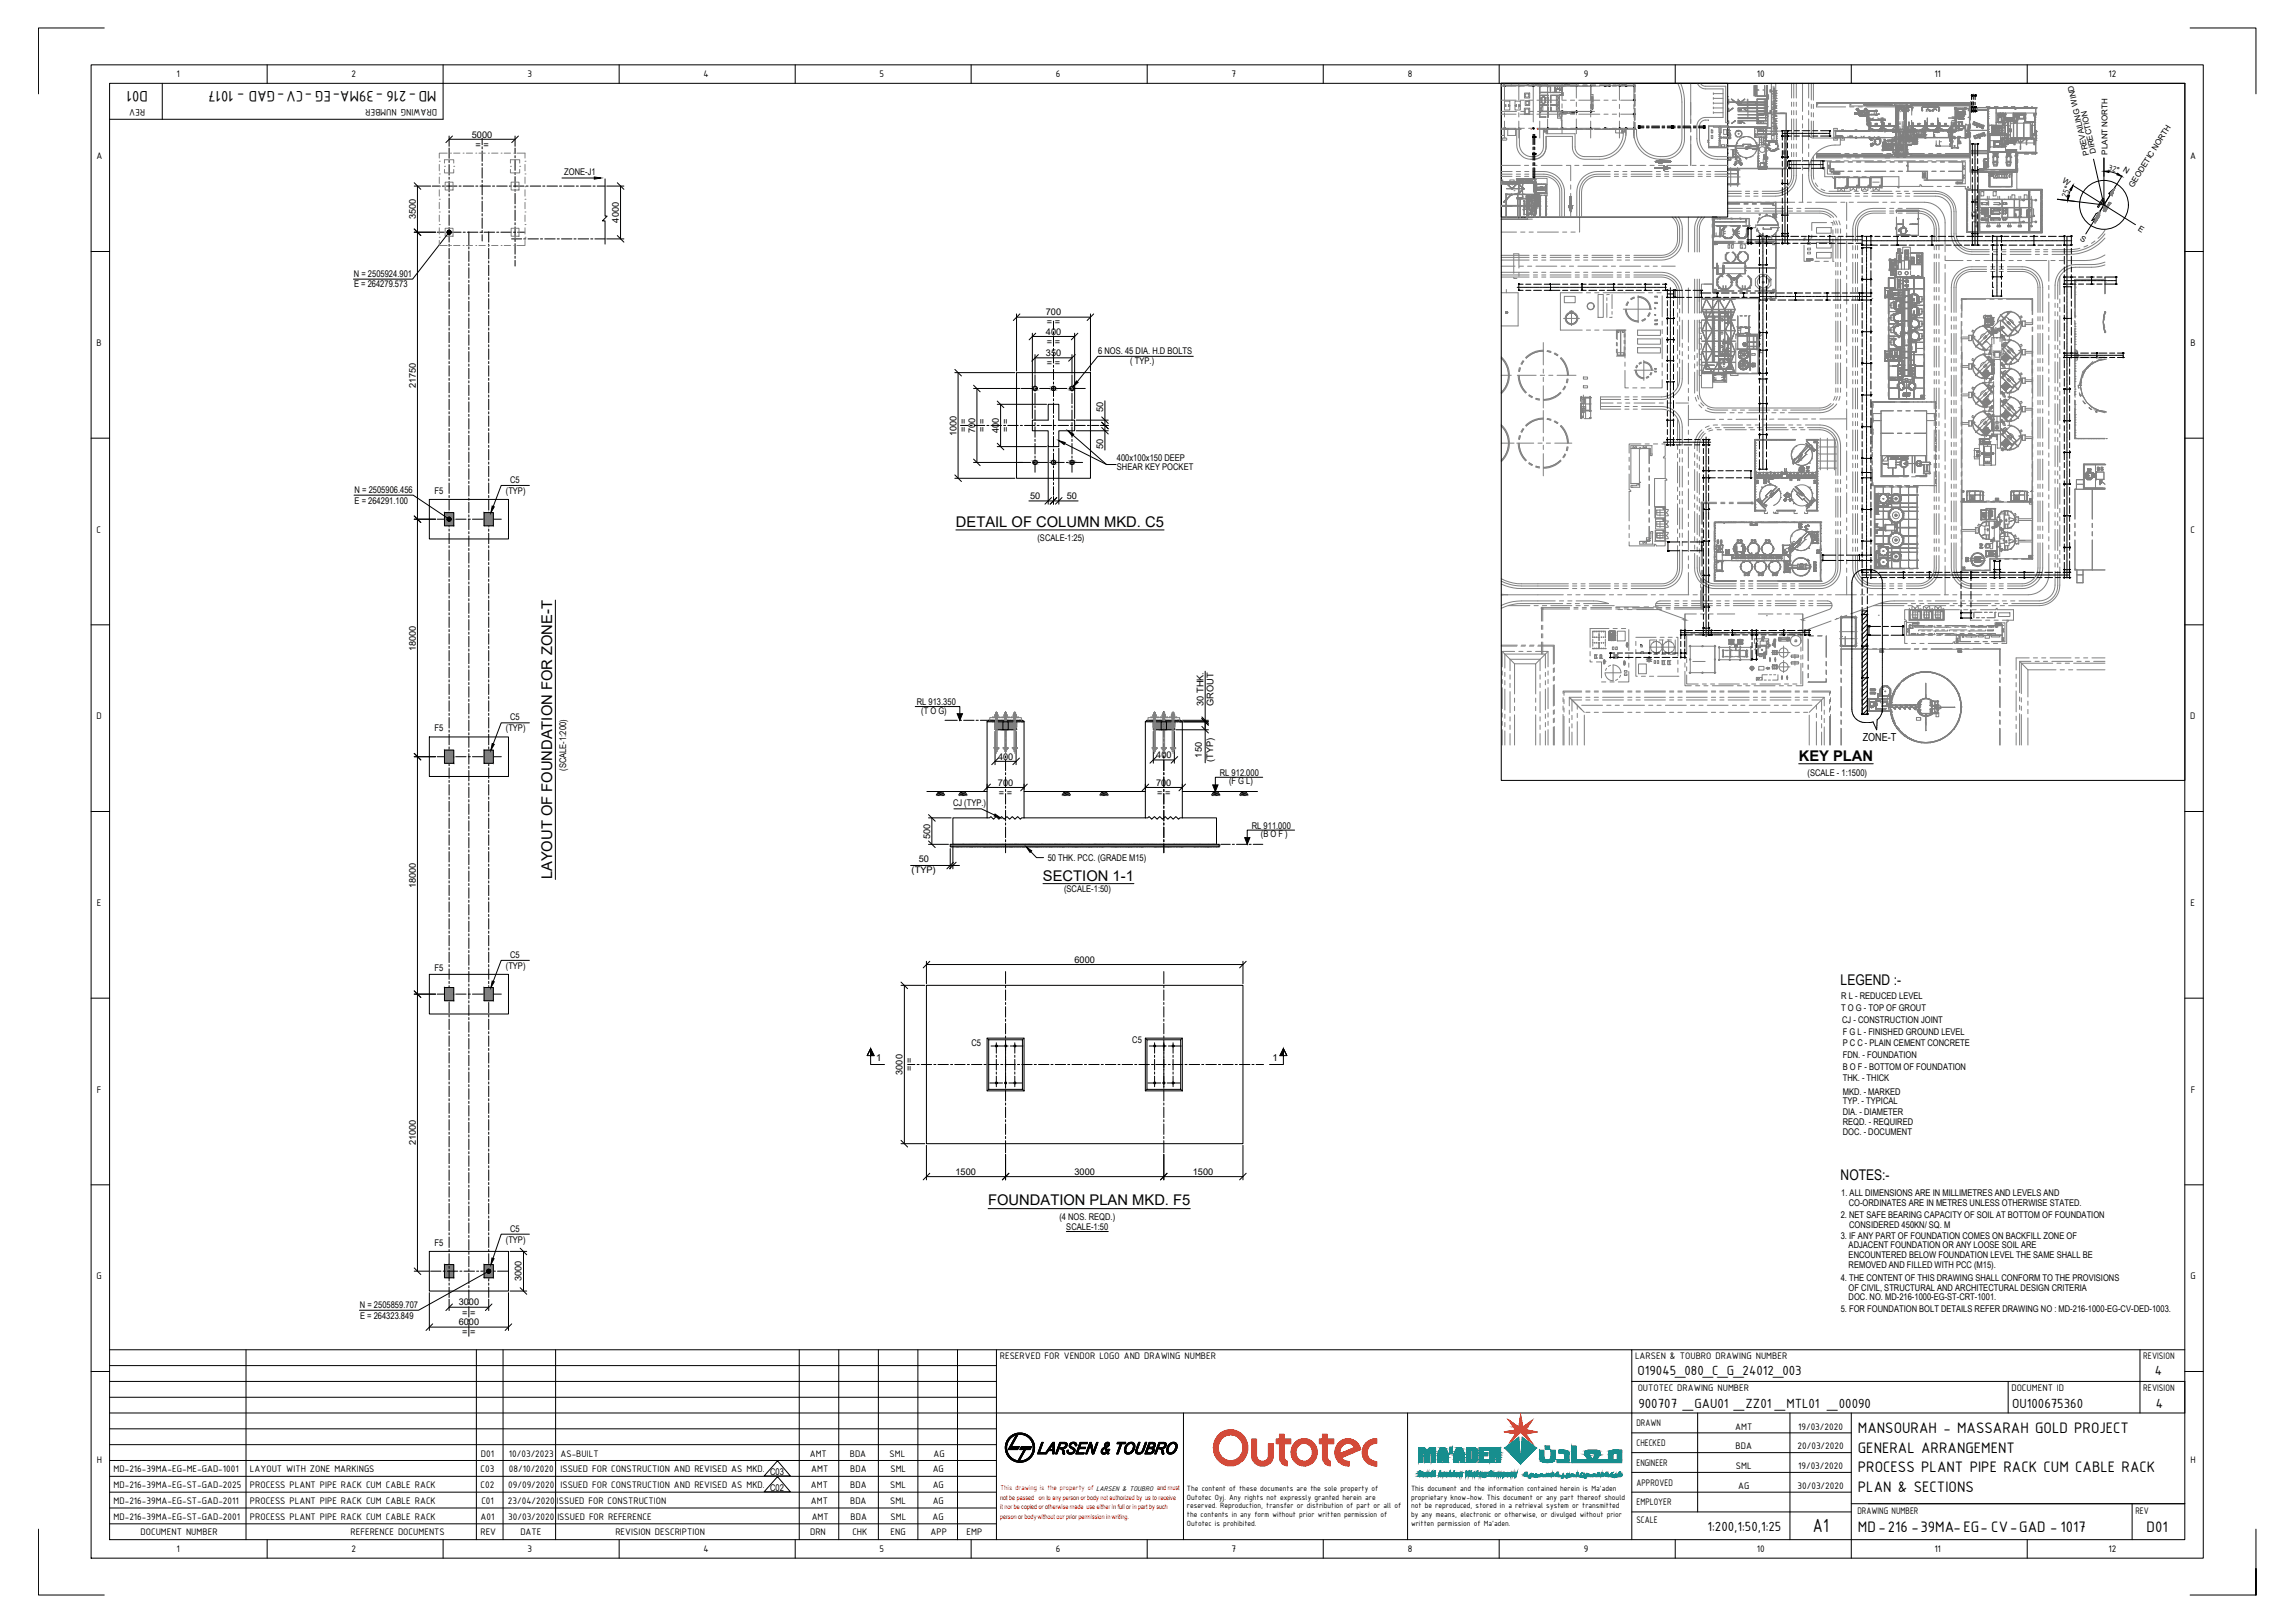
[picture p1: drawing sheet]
<svg xmlns="http://www.w3.org/2000/svg" width="841mm" height="594mm" viewBox="0 0 841 594" stroke-linecap="round" stroke-linejoin="round" font-family="sans-serif">
<defs><g id="words">
<text font-size="7.5" x="664.4" y="561.3">A1</text>
<g font-size="6">
<text x="54.2" y="33.4" transform="rotate(-180 54.2 33.4)">D01</text>
<text x="160" y="33.4" transform="rotate(-180 160 33.4)">MD-216 -39MA-EG -CV-GAD - 1017</text>
<text x="680.8" y="524.8">MANSOURAH - MASSARAH GOLD PROJECT</text>
<text x="680.8" y="532">GENERAL ARRANGEMENT</text>
<text x="680.8" y="539.3">PROCESS PLANT PIPE RACK CUM CABLE RACK</text>
<text x="680.8" y="546.5">PLAN &amp; SECTIONS</text>
<text x="680.8" y="561">MD-216 -39MA-EG- CV-GAD - 1017</text>
<text x="786.6" y="561">D01</text>
</g>
<g font-size="5.4">
<text x="350.3" y="193">DETAIL OF COLUMN MKD. C5</text>
<text x="659.2" y="278.6">KEY PLAN</text>
<text x="202.4" y="322.1" transform="rotate(-90 202.4 322.1)">LAYOUT OF FOUNDATION FOR ZONE-T</text>
<text x="382.2" y="322.5">SECTION 1-1</text>
<text x="674.5" y="360.7">LEGEND :-</text>
<text x="674.5" y="432.3">NOTES:-</text>
<text x="362.1" y="441.5">FOUNDATION PLAN MKD. F5</text>
</g>
<g font-size="5.2">
<text x="600.1" y="503.5">O19045_080_C_G_24012_003</text>
<text x="789.7" y="503.5">4</text>
<text x="600.4" y="515.6">900707 _GAU01 _ZZ01 _MTL01 _00090</text>
<text x="737.3" y="515.6">OU100675360</text>
<text x="790" y="515.6">4</text>
<text x="625.8" y="560.6">1:200,1:50,1:25</text>
</g>
<text font-size="4" x="682.6" y="271.4">ZONE-T</text>
<g font-size="3.7">
<text x="64.7" y="28.2">1</text>
<text x="128.8" y="28.3">2</text>
<text x="193.3" y="28.2">3</text>
<text x="257.8" y="28.2">4</text>
<text x="322.3" y="28.2">5</text>
<text x="386.9" y="28.3">6</text>
<text x="451.3" y="28.2">7</text>
<text x="515.9" y="28.2">8</text>
<text x="580.4" y="28.2">9</text>
<text x="643.8" y="28.2">10</text>
<text x="708.9" y="28.2">11</text>
<text x="772.7" y="28.3">12</text>
<text x="53.2" y="40.1" transform="rotate(-180 53.2 40.1)">REV</text>
<text x="160.2" y="40.1" transform="rotate(-180 160.2 40.1)">DRAWING NUMBER</text>
<text x="35.3" y="58.4">A</text>
<text x="802.6" y="58.4">A</text>
<text x="35.4" y="126.7">B</text>
<text x="802.7" y="126.7">B</text>
<text x="35.4" y="195.1">C</text>
<text x="802.7" y="195.1">C</text>
<text x="35.4" y="263.5">D</text>
<text x="802.6" y="263.5">D</text>
<text x="35.5" y="331.9">E</text>
<text x="802.8" y="331.9">E</text>
<text x="35.5" y="400.2">F</text>
<text x="802.8" y="400.2">F</text>
<text x="35.4" y="468.6">G</text>
<text x="802.7" y="468.6">G</text>
<text x="366.4" y="497.8">RESERVED FOR VENDOR LOGO AND DRAWING NUMBER</text>
<text x="599.2" y="497.8">LARSEN &amp; TOUBRO DRAWING NUMBER</text>
<text x="785.4" y="497.8">REVISION</text>
<text x="600.1" y="509.3">OUTOTEC DRAWING NUMBER</text>
<text x="737.1" y="509.3">DOCUMENT ID</text>
<text x="785.4" y="509.3">REVISION</text>
<text x="599.7" y="522.4">DRAWN</text>
<text x="635.9" y="523.6">AMT</text>
<text x="658.9" y="523.6">19/03/2020</text>
<text x="176.3" y="533.5">D01</text>
<text x="186.5" y="533.5">10/03/2023</text>
<text x="205.4" y="533.5">AS-BUILT</text>
<text x="296.7" y="533.5">AMT</text>
<text x="311.4" y="533.5">BDA</text>
<text x="326" y="533.5">SML</text>
<text x="342.1" y="533.5">AG</text>
<text x="599.7" y="529.6">CHECKED</text>
<text x="636" y="530.8">BDA</text>
<text x="658.7" y="530.8">20/03/2020</text>
<text x="35.5" y="536">H</text>
<text x="41.6" y="539.3">MD-216-39MA-EG-ME-GAD-1001</text>
<text x="91.6" y="539.3">LAYOUT WITH ZONE MARKINGS</text>
<text x="176.1" y="539.3">C03</text>
<text x="186.5" y="539.3">08/10/2020</text>
<text x="205.4" y="539.3">ISSUED FOR CONSTRUCTION AND REVISED AS MKD.</text>
<text x="297.3" y="539.3">AMT</text>
<text x="311.6" y="539.3">BDA</text>
<text x="326.3" y="539.3">SML</text>
<text x="341.8" y="539.3">AG</text>
<text x="599.7" y="536.9">ENGINEER</text>
<text x="636.1" y="538.1">SML</text>
<text x="658.9" y="538.1">19/03/2020</text>
<text x="802.7" y="536">H</text>
<text x="41.6" y="545.1">MD-216-39MA-EG-ST-GAD-2025</text>
<text x="91.6" y="545.1">PROCESS PLANT PIPE RACK CUM CABLE RACK</text>
<text x="176.1" y="545.1">C02</text>
<text x="186.3" y="545.1">09/09/2020</text>
<text x="205.4" y="545.1">ISSUED FOR CONSTRUCTION AND REVISED AS MKD.</text>
<text x="297.2" y="545.1">AMT</text>
<text x="311.6" y="545.1">BDA</text>
<text x="326.2" y="545.1">SML</text>
<text x="341.8" y="545.1">AG</text>
<text x="599.7" y="544.1">APPROVED</text>
<text x="637" y="545.3">AG</text>
<text x="658.7" y="545.3">30/03/2020</text>
<text x="41.6" y="550.9">MD-216-39MA-EG-ST-GAD-2011</text>
<text x="91.6" y="550.9">PROCESS PLANT PIPE RACK CUM CABLE RACK</text>
<text x="176.4" y="550.9">C01</text>
<text x="186.1" y="550.9">23/04/2020</text>
<text x="204.1" y="550.9">ISSUED FOR CONSTRUCTION</text>
<text x="297.2" y="550.9">AMT</text>
<text x="311.5" y="550.9">BDA</text>
<text x="326.2" y="550.9">SML</text>
<text x="341.8" y="550.9">AG</text>
<text x="599.7" y="551.3">EMPLOYER</text>
<text x="41.6" y="556.7">MD-216-39MA-EG-ST-GAD-2001</text>
<text x="91.6" y="556.7">PROCESS PLANT PIPE RACK CUM CABLE RACK</text>
<text x="176.1" y="556.7">A01</text>
<text x="186.3" y="556.7">30/03/2020</text>
<text x="204.2" y="556.7">ISSUED FOR REFERENCE</text>
<text x="297.5" y="556.7">AMT</text>
<text x="311.7" y="556.7">BDA</text>
<text x="326.4" y="556.7">SML</text>
<text x="341.7" y="556.7">AG</text>
<text x="599.7" y="558">SCALE</text>
<text x="680.7" y="554.4">DRAWING NUMBER</text>
<text x="782.6" y="554.4">REV</text>
<text x="51.5" y="562.2">DOCUMENT NUMBER</text>
<text x="128.5" y="562.2">REFERENCE DOCUMENTS</text>
<text x="176.1" y="562.2">REV</text>
<text x="190.7" y="562.2">DATE</text>
<text x="225.5" y="562.2">REVISION DESCRIPTION</text>
<text x="296.9" y="562.2">DRN</text>
<text x="312.4" y="562.2">CHK</text>
<text x="326.3" y="562.2">ENG</text>
<text x="341" y="562.2">APP</text>
<text x="354.2" y="562.2">EMP</text>
<text x="64.7" y="568.4">1</text>
<text x="128.8" y="568.5">2</text>
<text x="193.3" y="568.4">3</text>
<text x="257.8" y="568.4">4</text>
<text x="322.3" y="568.4">5</text>
<text x="386.9" y="568.5">6</text>
<text x="451.3" y="568.4">7</text>
<text x="515.9" y="568.4">8</text>
<text x="580.4" y="568.5">9</text>
<text x="643.8" y="568.4">10</text>
<text x="708.9" y="568.4">11</text>
<text x="772.7" y="568.5">12</text>
</g>
<g font-size="3.5">
<text x="321.1" y="388.7">1</text>
<text x="466.3" y="388.7">1</text>
</g>
<g font-size="3.4">
<text x="172.9" y="50.4">5000</text>
<text x="174.2" y="54.1">= =</text>
<text x="206.8" y="64.2">ZONE-J1</text>
<text x="152.3" y="80.3" transform="rotate(-90 152.3 80.3)">3500</text>
<text x="226.8" y="81.5" transform="rotate(-90 226.8 81.5)">4000</text>
<text x="129.7" y="101.4">N = 2505924.901</text>
<text x="129.7" y="105.3">E = 264279.573</text>
<text x="383.2" y="115.5">700</text>
<text x="383.6" y="119.2">= =</text>
<text x="383.3" y="122.6">400</text>
<text x="383.3" y="130.4">350</text>
<text x="383.6" y="126.3">= =</text>
<text x="402.4" y="129.7">6 NOS. 45 DIA. H.D BOLTS</text>
<text x="383.6" y="134.1">= =</text>
<text x="414.2" y="133.5">( TYP.)</text>
<text x="152.3" y="142.3" transform="rotate(-90 152.3 142.3)">21750</text>
<text x="404.3" y="151" transform="rotate(-90 404.3 151)">50</text>
<text x="350.5" y="159.7" transform="rotate(-90 350.5 159.7)">1000</text>
<text x="354.1" y="158.3" transform="rotate(-90 354.1 158.3)">= =</text>
<text x="357.3" y="158.7" transform="rotate(-90 357.3 158.7)">700</text>
<text x="361" y="158.3" transform="rotate(-90 361 158.3)">= =</text>
<text x="366" y="158.6" transform="rotate(-90 366 158.6)">400</text>
<text x="369.7" y="158.3" transform="rotate(-90 369.7 158.3)">= =</text>
<text x="404.3" y="164.4" transform="rotate(-90 404.3 164.4)">50</text>
<text x="409.3" y="169">400x100x150 DEEP</text>
<text x="409.3" y="172.1">SHEAR KEY POCKET</text>
<text x="186.9" y="176.9">C5</text>
<text x="129.9" y="184.4">E = 264291.100</text>
<text x="129.9" y="180.6">N = 2505906.456</text>
<text x="159.2" y="181">F5</text>
<text x="185.4" y="180.8">(TYP)</text>
<text x="377.5" y="182.8">50</text>
<text x="390.9" y="182.8">50</text>
<text x="380.2" y="198">(SCALE-1:25)</text>
<text x="152.3" y="238.5" transform="rotate(-90 152.3 238.5)">18000</text>
<text x="186.9" y="263.8">C5</text>
<text x="336" y="258.3">RL 913.350</text>
<text x="337.6" y="261.5">(T O G)</text>
<text x="441" y="258.5" transform="rotate(-90 441 258.5)">30 THK.</text>
<text x="444.7" y="258.5" transform="rotate(-90 444.7 258.5)">GROUT</text>
<text x="159.2" y="267.8">F5</text>
<text x="185.4" y="267.8">(TYP)</text>
<text x="365.7" y="278.2">400</text>
<text x="423.7" y="277.7">400</text>
<text x="440.5" y="277.5" transform="rotate(-90 440.5 277.5)">150</text>
<text x="444.5" y="279" transform="rotate(-90 444.5 279)">(TYP)</text>
<text x="207.5" y="282.3" transform="rotate(-90 207.5 282.3)">(SCALE-1:200)</text>
<text x="365.7" y="287.8">700</text>
<text x="423.7" y="287.8">700</text>
<text x="447" y="284.2">RL 912.000</text>
<text x="450.4" y="287.3">(F G L)</text>
<text x="662.4" y="284.3">(SCALE - 1:1500)</text>
<text x="366" y="291.4">= =</text>
<text x="424" y="291.4">= =</text>
<text x="349.2" y="295.2">CJ (TYP.)</text>
<text x="458.8" y="303.6">RL 911.000</text>
<text x="340.9" y="307.2" transform="rotate(-90 340.9 307.2)">500</text>
<text x="462.1" y="306.7">(B O F )</text>
<text x="336.7" y="315.8">50</text>
<text x="383.9" y="315.3">50 THK. PCC. (GRADE M15)</text>
<text x="334.1" y="319.9">(TYP)</text>
<text x="152.3" y="325.4" transform="rotate(-90 152.3 325.4)">18000</text>
<text x="389.9" y="326.8">(SCALE-1:50)</text>
<text x="186.9" y="350.8">C5</text>
<text x="393.8" y="352.6">6000</text>
<text x="159.2" y="355.8">F5</text>
<text x="185.4" y="354.8">(TYP)</text>
<text x="674.7" y="366">R L - REDUCED LEVEL</text>
<text x="674.7" y="370.4">T O G - TOP OF GROUT</text>
<text x="675.1" y="374.8">CJ - CONSTRUCTION JOINT</text>
<text x="356" y="383">C5</text>
<text x="414.9" y="382.1">C5</text>
<text x="675.3" y="379">F G L - FINISHED GROUND LEVEL</text>
<text x="675.3" y="382.9">P C C - PLAIN CEMENT CONCRETE</text>
<text x="675.3" y="387.3">FDN. - FOUNDATION</text>
<text x="330.8" y="393.7" transform="rotate(-90 330.8 393.7)">3000</text>
<text x="334.4" y="392.3" transform="rotate(-90 334.4 392.3)">= =</text>
<text x="675.3" y="391.9">B O F - BOTTOM OF FOUNDATION</text>
<text x="675.3" y="396">THK. - THICK</text>
<text x="675.3" y="400.9">MKD. - MARKED</text>
<text x="675.3" y="404.5">TYP. - TYPICAL</text>
<text x="675.3" y="408.4">DIA. - DIAMETER</text>
<text x="675.3" y="412">REQD. - REQUIRED</text>
<text x="152.3" y="419.5" transform="rotate(-90 152.3 419.5)">21000</text>
<text x="675.3" y="415.7">DOC. - DOCUMENT</text>
<text x="350.2" y="430.3">1500</text>
<text x="393.8" y="430.3">3000</text>
<text x="437.1" y="430.3">1500</text>
<text x="674.7" y="438.1">1. ALL DIMENSIONS ARE IN MILLIMETRES AND LEVELS AND</text>
<text x="677.5" y="441.7">CO-ORDINATES ARE IN METRES UNLESS OTHERWISE STATED.</text>
<text x="388.2" y="446.7">(4 NOS. REQD.)</text>
<text x="674.6" y="446.2">2. NET SAFE BEARING CAPACITY OF SOIL AT BOTTOM OF FOUNDATION</text>
<text x="677.7" y="449.7">CONSIDERED 450KN/ SQ. M</text>
<text x="185.4" y="455.1">(TYP)</text>
<text x="186.9" y="451.1">C5</text>
<text x="390.8" y="450.3">SCALE-1:50</text>
<text x="674.6" y="453.8">3. IF ANY PART OF FOUNDATION COMES ON BACKFILL ZONE OF</text>
<text x="159.2" y="456.5">F5</text>
<text x="677.4" y="460.8">ENCOUNTERED BELOW FOUNDATION LEVEL THE SAME SHALL BE</text>
<text x="677.4" y="457.2">ADJACENT FOUNDATION OR ANY LOOSE SOIL ARE</text>
<text x="677.4" y="464.4">REMOVED AND FILLED WITH PCC (M15).</text>
<text x="191.2" y="469.3" transform="rotate(-90 191.2 469.3)">3000</text>
<text x="674.6" y="469.3">4. THE CONTENT OF THIS DRAWING SHALL CONFORM TO THE PROVISIONS</text>
<text x="677.4" y="472.8">OF CIVIL, STRUCTURAL AND ARCHITECTURAL DESIGN CRITERIA</text>
<text x="131.9" y="479.1">N = 2505859.707</text>
<text x="168.1" y="478.2">3000</text>
<text x="677.4" y="476.3">DOC. NO. MD-216-1000-EG-ST-CRT-1001.</text>
<text x="131.9" y="482.9">E = 264323.849</text>
<text x="168.1" y="485.4">6000</text>
<text x="169.4" y="481.8">= =</text>
<text x="674.6" y="480.7">5. FOR FOUNDATION BOLT DETAILS REFER DRAWING NO : MD-216-1000-EG-CV-DED-1003.</text>
<text x="169.4" y="489.1">= =</text>
<text x="282.2" y="545.9">C02</text>
<text x="282.2" y="540.1">C03</text>
</g>
<g font-size="3.2">
<text x="772.5" y="62.3" transform="rotate(16 772.5 62.3)">32°</text>
<text x="757.4" y="72.4" transform="rotate(-70 757.4 72.4)">25°</text>
</g>
<g font-size="3">
<text x="435" y="546.1">The content of these documents are the sole property of</text>
<text x="435" y="549.3">Outotec Oyj. Any rights not expressly granted herein are</text>
<text x="517.1" y="546.1">This document and the information contained herein is Ma'aden</text>
<text x="517.1" y="549.3">proprietary know-how. This document or any part thereof should</text>
<text x="435" y="552.5">reserved. Reproduction, transfer or distribution of part or all of</text>
<text x="435" y="555.7">the contents in any form without prior written permission of</text>
<text x="517.1" y="552.5">not be reproduced, stored in a retrieval system or transmitted</text>
<text x="517.1" y="555.7">by any means, electronic or otherwise, or divulged without prior</text>
<text x="435" y="558.9">Outotec is prohibited.</text>
<text x="517.1" y="558.9">written permission of Ma'aden.</text>
</g>
<g font-size="2.9">
<text x="765.5" y="56.6" transform="rotate(-103 765.5 56.6)">PREVAILING WIND</text>
<text x="768.2" y="56" transform="rotate(-103 768.2 56)">DIRECTION</text>
<text x="772.3" y="56.6" transform="rotate(-90 772.3 56.6)">PLANT NORTH</text>
<text x="777.8" y="62.5" transform="rotate(32 777.8 62.5)">N</text>
<text x="755.6" y="66.8" transform="rotate(32 755.6 66.8)">W</text>
<text x="781.7" y="68.8" transform="rotate(-58 781.7 68.8)">GEODETIC NORTH</text>
<text x="762" y="87.8" transform="rotate(32 762 87.8)">S</text>
<text x="783.3" y="84.1" transform="rotate(33 783.3 84.1)">E</text>
</g>
<text font-size="2.7" fill="#f00" x="366.6" y="545.8">This drawing is the property of LARSEN &amp; TOUBRO and must</text>
<g font-size="2.4" fill="#f00">
<text x="366.5" y="549.3">not be passed on to any person or body not authorized by us to receive</text>
<text x="366.5" y="552.8">it nor be copied or otherwise made use either in full or in part by such</text>
<text x="366.5" y="556.3">person or body without our prior permission in writing.</text>
</g>
<text font-size=".7" fill="#808080" x="551" y="51.2">11</text>
<g font-size=".6" fill="#808080">
<text x="577.2" y="41.5">UP</text>
<text x="583.8" y="40.9" transform="rotate(-90 583.8 40.9)">UP</text>
</g>
</g></defs>
<!-- layer: CI-NEWLINES -->
<g fill="none" stroke="#000" stroke-width=".37">
<path d="M372.5 136.5h27.1v38.7h-27.1zM378.3 153.9h5.8v-5.8h3.9v5.8h5.8v3.9h-5.8v5.8h-3.9v-5.8h-5.8zM157.3 182.9h29v14.5h-29zM162.9 187.7h3.4v4.9h-3.4zM177.4 187.7h3.4v4.9h-3.4zM157.3 269.9h29v14.5h-29zM162.9 274.7h3.4v4.9h-3.4zM177.4 274.7h3.4v4.9h-3.4zM361.7 264.4h13.6v35.2h44.4v-35.2h13.6v35.2h12.5v9.6h-96.6v-9.6h12.5zM364.6 264.4v2.9h7.7v-2.9M367.5 264.4h2v2.9h-2zM422.6 264.4v2.9h7.7v-2.9"/>
<path d="M425.5 264.4h2v2.9h-2zM339.7 289.9h22M375.3 289.9h44.4M433.3 289.9h27.5M348.2 309.2h98.6v1h-98.6zM157.3 356.9h29v14.5h-29zM162.9 361.7h3.4v4.8h-3.4zM177.4 361.7h3.4v4.8h-3.4zM339.5 360.9h116v58h-116zM361.7 380.2h13.6v19.3h-13.6zM361.7 380.2l.6 .6M362.3 380.8h12.4v18.2h-12.4z"/>
<path d="M362.3 399l-.6 .5M374.7 399l.6 .5M375.3 380.2l-.6 .6M419.7 380.2h13.6v19.3h-13.6zM419.7 380.2l.6 .6M420.3 380.8h12.4v18.2h-12.4zM420.3 399l-.6 .5M432.7 399l.6 .5M433.3 380.2l-.6 .6M157.3 458.3h29v14.6h-29zM162.9 463.2h3.4v4.8h-3.4zM177.4 463.2h3.4v4.8h-3.4z"/>
<circle cx="379.3" cy="142.3" r=".78"/>
<circle cx="386.1" cy="142.3" r=".78"/>
<circle cx="392.9" cy="142.3" r=".78"/>
<circle cx="379.3" cy="169.4" r=".78"/>
<circle cx="386.1" cy="169.4" r=".78"/>
<circle cx="392.9" cy="169.4" r=".78"/>
<circle cx="365.1" cy="383.1" r=".36"/>
<circle cx="365.1" cy="396.6" r=".36"/>
<circle cx="368.5" cy="383.1" r=".36"/>
<circle cx="368.5" cy="396.6" r=".36"/>
<circle cx="371.9" cy="383.1" r=".36"/>
<circle cx="371.9" cy="396.6" r=".36"/>
<circle cx="423.1" cy="396.6" r=".36"/>
<circle cx="423.1" cy="383.1" r=".36"/>
<circle cx="426.5" cy="396.6" r=".36"/>
<circle cx="426.5" cy="383.1" r=".36"/>
<circle cx="429.9" cy="396.6" r=".36"/>
<circle cx="429.9" cy="383.1" r=".36"/>
</g>
<!-- layer: CI-CEN -->
<g fill="none" stroke="#000" stroke-width=".37">
<path d="M164.6 54.2v3.8M164.6 58.8v.7M176.7 50.7v2.3M176.7 53.8v.7M176.7 55.3v3.8M176.7 59.9v.8M188.8 54.2v2.1M188.8 57v.8M188.8 58.5v3.9M158.4 68.2h2.9M162.1 68.2h.7M163.6 68.2h3.9"/>
<path d="M164.6 60.3v3.8M164.6 64.9v.8M164.6 66.4v3.9M164.6 71v.8M164.6 72.6v3.8M164.6 77.2v.7M164.6 78.7v3.9M168.2 68.2h.8M169.7 68.2h3.9M174.4 68.2h.7M175.9 68.2h3.8M176.7 61.4v3.8"/>
<path d="M176.7 66v.8M176.7 67.6v3.8M176.7 72.2v.7M176.7 73.7v3.8M176.7 78.3v.8M176.7 79.8v3.9M180.5 68.2h.8M182 68.2h3.9M186.6 68.2h.8M188.2 68.2h3.8M188.8 63.2v.7M188.8 64.7v3.8"/>
<path d="M188.8 69.3v.8M188.8 70.8v3.9M188.8 75.4v.8M188.8 77v3.8M192.8 68.2h.7M194.3 68.2h3.8M198.9 68.2h.8M200.4 68.2h3.9M205 68.2h.8M206.6 68.2h3.8M211.2 68.2h.7M212.7 68.2h3.9"/>
<path d="M217.3 68.2h.8M218.8 68.2h2.9M160.2 85h2.6M163.6 85h.8M164.6 83.3v.8M164.6 84.8v3.9M164.6 89.5v.7M164.6 91v3.8M164.6 95.6v.8M164.6 97.1v3.9M165.1 85h3.9M169.7 85h.8"/>
<path d="M171.3 85h3.8M171.8 84.9v4.8M171.8 90.4v.8M171.8 91.9v3.9M171.8 96.6v.7M171.8 98.1v3.8M175.9 85h.7M176.7 84.4v.8M176.7 86v2.3M177.4 85h3.9M179.1 84.9v3.8M179.1 89.5v.7"/>
<path d="M179.1 91v3.8M179.1 95.6v.8M179.1 97.1v3.9M182 85h.8M183.5 85h3.9M187.5 87.5h3.7M188.2 85h.7M188.8 81.6v.7M188.8 83.1v3.9M188.8 87.7v.8M188.8 89.2v3.9M188.8 93.9v.7"/>
<path d="M188.8 95.4v2.1M189.7 85h2.6M191.9 87.5h.8M193.5 87.5h3.8M198.1 87.5h.7M199.6 87.5h3.8M204.2 87.5h.8M205.8 87.5h3.8M210.3 87.5h.8M211.9 87.5h3.8M216.5 87.5h.7M218 87.5h3.7"/>
<path d="M164.6 101.7v.8M164.6 103.3v3.8M164.6 107.9v.7M164.6 109.4v3.8M164.6 114v.8M164.6 115.5v3.9M171.8 102.7v.8M171.8 104.2v3.8M171.8 108.8v.8M171.8 110.4v3.8M171.8 115v.7M171.8 116.5v3.8"/>
<path d="M179.1 101.7v.8M179.1 103.3v3.8M179.1 107.9v.7M179.1 109.4v3.8M179.1 114v.8M179.1 115.5v3.9M386.1 117.6v3.1M164.6 120.1v.8M164.6 121.7v3.8M164.6 126.3v.7M164.6 127.8v3.8M164.6 132.4v.8"/>
<path d="M164.6 133.9v3.9M164.6 138.6v.7M171.8 121.1v.8M171.8 122.6v3.8M171.8 127.2v.8M171.8 128.8v3.8M171.8 133.4v.8M171.8 134.9v3.8M171.8 139.5v.8M179.1 120.1v.8M179.1 121.7v3.8M179.1 126.3v.7"/>
<path d="M179.1 127.8v3.9M179.1 132.4v.8M179.1 133.9v3.9M179.1 138.6v.7M379.3 137.3v4.4M386.1 121.5v.8M386.1 123v3.8M386.1 127.6v.8M386.1 129.2v3.8M386.1 133.8v.7M386.1 135.3v3.8M386.1 139.9v.8"/>
<path d="M392.8 137.3v4.4M164.6 140.1v3.8M164.6 144.7v.8M164.6 146.2v3.8M164.6 150.8v.8M164.6 152.4v3.8M164.6 156.9v.8M164.6 158.5v3.8M171.8 141.1v3.8M171.8 145.6v.8M171.8 147.2v3.8M171.8 151.8v.7"/>
<path d="M171.8 153.3v3.8M171.8 157.9v.8M171.8 159.5v3.8M179.1 140.1v3.8M179.1 144.7v.8M179.1 146.2v3.9M179.1 150.8v.8M179.1 152.4v3.8M179.1 157v.7M179.1 158.5v3.8M352 155.8h2.7M355.5 155.8h.8"/>
<path d="M357 155.8h3.9M361.6 155.8h.8M363.2 155.8h3.8M367.8 155.8h.7M369.3 155.8h3.9M373.9 155.8h.8M374.3 142.3h4.4M375.4 155.8h3.9M379.3 142.5v.8M379.3 144v3.9M379.3 148.6v.8M379.3 150.2v3.8"/>
<path d="M379.3 154.8v.7M379.3 156.3v3.8M379.5 142.3h.7M380.1 155.8h.7M381 142.3h3.8M381.6 155.8h3.8M385.6 142.3h.8M386.1 141.4v3.8M386.1 146.1v.7M386.1 147.6v3.8M386.1 152.2v.8M386.1 153.7v3.8"/>
<path d="M386.1 158.3v.8M386.1 159.9v3.8M386.2 155.8h.8M387.1 142.3h3.9M387.7 155.8h3.9M391.7 142.3h.8M392.3 155.8h.8M392.8 142.5v.8M392.8 144v3.9M392.8 148.6v.8M392.8 150.2v3.8M392.8 154.8v.7"/>
<path d="M392.8 156.3v3.8M393.3 142.3h4.4M393.9 155.8h3.8M398.5 155.8h.7M400 155.8h2.7M164.6 163.1v.8M164.6 164.6v3.8M164.6 169.2v.8M164.6 170.8v3.8M164.6 175.3v.8M164.6 176.9v3.8M171.8 164v.8"/>
<path d="M171.8 165.6v3.8M171.8 170.2v.7M171.8 171.7v3.9M171.8 176.3v.8M171.8 177.8v3.9M179.1 163.1v.8M179.1 164.6v3.8M179.1 169.2v.8M179.1 170.8v3.8M179.1 175.4v.7M179.1 176.9v3.8M373.3 169.4h4.4"/>
<path d="M378.5 169.4h.8M379.3 160.9v.8M379.3 162.4v3.9M379.3 167v.8M379.3 168.6v4.4M380 169.4h3.9M384.6 169.4h.8M386.1 164.5v.7M386.1 166v3.8M386.1 170.6v.8M386.1 172.1v3.8M386.1 176.7v.8"/>
<path d="M386.1 178.3v3.1M386.2 169.4h3.8M390.8 169.4h.7M392.3 169.4h4.4M392.8 160.9v.8M392.8 162.4v3.9M392.8 167v.8M392.8 168.6v4.4M160.2 190.2h4.5M164.6 181.5v.7M164.6 183v3.9M164.6 187.6v.8"/>
<path d="M164.6 189.2v3.8M164.6 193.8v.7M164.6 195.3v3.8M164.6 199.9v.8M165.5 190.2h.7M167 190.2h3.8M171.6 190.2h.8M171.8 182.5v.7M171.8 184v3.8M171.8 188.6v.8M171.8 190.1v3.9M171.8 194.7v.8"/>
<path d="M171.8 196.3v3.8M173.1 190.2h3.8M177.7 190.2h.8M179.1 181.5v.8M179.1 183v3.9M179.1 187.6v.8M179.1 189.2v3.8M179.1 193.8v.8M179.1 195.3v3.8M179.1 199.9v.8M179.3 190.2h4.4M164.6 201.4v3.9"/>
<path d="M164.6 206v.8M164.6 207.6v3.8M164.6 212.2v.7M164.6 213.7v3.9M164.6 218.3v.8M164.6 219.8v3.9M171.8 200.9v.7M171.8 202.4v3.8M171.8 207v.8M171.8 208.5v3.9M171.8 213.1v.8M171.8 214.7v3.8"/>
<path d="M171.8 219.3v.7M179.1 201.5v3.8M179.1 206v.8M179.1 207.6v3.8M179.1 212.2v.7M179.1 213.7v3.9M179.1 218.3v.8M179.1 219.8v3.9M164.6 224.5v.7M164.6 226v3.8M164.6 230.6v.8M164.6 232.1v3.9"/>
<path d="M164.6 236.7v.8M164.6 238.3v3.8M171.8 220.8v3.9M171.8 225.4v.8M171.8 226.9v3.9M171.8 231.6v.7M171.8 233.1v3.8M171.8 237.7v.8M171.8 239.2v3.9M179.1 224.5v.7M179.1 226v3.8M179.1 230.6v.8"/>
<path d="M179.1 232.1v3.9M179.1 236.7v.8M179.1 238.3v3.8M164.6 242.9v.7M164.6 244.4v3.8M164.6 249v.8M164.6 250.5v3.9M164.6 255.1v.8M164.6 256.7v3.8M171.8 243.8v.8M171.8 245.4v3.8M171.8 250v.7"/>
<path d="M171.8 251.5v3.9M171.8 256.1v.8M171.8 257.6v3.9M179.1 242.9v.7M179.1 244.4v3.8M179.1 249v.8M179.1 250.5v3.9M179.1 255.1v.8M179.1 256.7v3.8M160.2 277.2h4.5M164.6 261.3v.7M164.6 262.8v3.9"/>
<path d="M164.6 267.4v.8M164.6 268.9v3.9M164.6 273.6v.7M164.6 275.1v3.8M164.6 279.7v.8M165.5 277.2h.7M167 277.2h3.8M171.6 277.2h.8M171.8 262.3v.7M171.8 263.8v3.8M171.8 268.4v.8M171.8 269.9v3.8"/>
<path d="M171.8 274.5v.8M171.8 276.1v3.8M173.1 277.2h3.8M177.7 277.2h.8M179.1 261.3v.7M179.1 262.8v3.9M179.1 267.4v.8M179.1 268.9v3.9M179.1 273.6v.7M179.1 275.1v3.8M179.1 279.7v.8M179.3 277.2h4.4"/>
<path d="M346.3 263.8h4.5M351.6 263.8h.8M353.1 263.8h3.8M357.7 263.8h.8M359.3 263.8h4.5M368.5 260.6v3.2M368.5 264.6v.8M368.5 266.1v3.9M368.5 270.7v.8M368.5 272.3v3.8M368.5 276.9v.7M368.5 278.4v3.8"/>
<path d="M426.5 260.6v3.2M426.5 264.6v.8M426.5 266.1v3.9M426.5 270.7v.8M426.5 272.3v3.8M426.5 276.9v.7M426.5 278.4v3.8M164.6 281.2v3.9M164.6 285.8v.8M164.6 287.4v3.8M164.6 292v.7M164.6 293.5v3.8"/>
<path d="M164.6 298.1v.8M164.6 299.6v3.8M171.8 280.7v.7M171.8 282.2v3.8M171.8 286.8v.8M171.8 288.3v3.8M171.8 292.9v.8M171.8 294.5v3.8M171.8 299v.8M179.1 281.2v3.9M179.1 285.8v.8M179.1 287.4v3.8"/>
<path d="M179.1 292v.7M179.1 293.5v3.8M179.1 298.1v.8M179.1 299.6v3.9M368.5 283v.8M368.5 284.6v3.8M368.5 289.1v.8M368.5 290.7v3.8M368.5 295.3v.7M368.5 296.8v3.9M426.5 283v.8M426.5 284.6v3.8"/>
<path d="M426.5 289.1v.8M426.5 290.7v3.8M426.5 295.3v.7M426.5 296.8v3.9M164.6 304.2v.8M164.6 305.8v3.8M164.6 310.4v.8M164.6 311.9v3.8M164.6 316.5v.8M164.6 318.1v3.8M171.8 300.6v3.8M171.8 305.2v.8"/>
<path d="M171.8 306.7v3.9M171.8 311.3v.8M171.8 312.9v3.8M171.8 317.5v.7M171.8 319v3.8M179.1 304.2v.8M179.1 305.8v3.8M179.1 310.4v.8M179.1 311.9v3.9M179.1 316.5v.8M179.1 318.1v3.8M368.5 301.4v.8"/>
<path d="M368.5 302.9v3.9M368.5 307.6v.7M368.5 309.1v3.2M426.5 301.4v.8M426.5 302.9v3.9M426.5 307.6v.7M426.5 309.1v3.2M447.4 309.2h3.4M451.6 309.2h.8M453.1 309.2h3.9M457.7 309.2h.8M459.3 309.2h3.5"/>
<path d="M164.6 322.6v.8M164.6 324.2v3.8M164.6 328.8v.8M164.6 330.3v3.8M164.6 334.9v.8M164.6 336.5v3.8M171.8 323.6v.8M171.8 325.2v3.8M171.8 329.7v.8M171.8 331.3v3.8M171.8 335.9v.7M171.8 337.4v3.8"/>
<path d="M179.1 322.7v.7M179.1 324.2v3.8M179.1 328.8v.8M179.1 330.3v3.8M179.1 334.9v.8M179.1 336.5v3.8M164.6 341v.8M164.6 342.6v3.8M164.6 347.2v.7M164.6 348.7v3.9M164.6 353.3v.8M164.6 354.9v3.8"/>
<path d="M164.6 359.5v.7M171.8 342v.8M171.8 343.5v3.9M171.8 348.1v.8M171.8 349.7v3.8M171.8 354.3v.7M171.8 355.8v3.9M179.1 341.1v.7M179.1 342.6v3.8M179.1 347.2v.8M179.1 348.7v3.9M179.1 353.3v.8"/>
<path d="M179.1 354.9v3.8M179.1 359.5v.8M368.5 355.9v4.4M426.5 355.9v4.4M160.2 364.1h4.5M164.6 361v3.8M164.6 365.6v.8M164.6 367.1v3.9M164.6 371.7v.8M164.6 373.3v3.8M164.6 377.9v.7M164.6 379.4v3.8"/>
<path d="M165.5 364.1h.7M167 364.1h3.8M171.6 364.1h.8M171.8 360.4v.8M171.8 362v3.8M171.8 366.6v.7M171.8 368.1v3.8M171.8 372.7v.8M171.8 374.2v3.9M171.8 378.8v.8M173.1 364.1h3.8M177.7 364.1h.8"/>
<path d="M179.1 361v3.8M179.1 365.6v.8M179.1 367.2v3.8M179.1 371.7v.8M179.1 373.3v3.8M179.1 377.9v.7M179.1 379.4v3.8M179.3 364.1h4.4M368.5 361v.8M368.5 362.6v3.8M368.5 367.2v.7M368.5 368.7v3.8"/>
<path d="M368.5 373.3v.8M368.5 374.8v3.9M368.5 379.4v.8M426.5 361v.8M426.5 362.6v3.8M426.5 367.2v.7M426.5 368.7v3.8M426.5 373.3v.8M426.5 374.8v3.9M426.5 379.4v.8M164.6 384v.8M164.6 385.5v3.9"/>
<path d="M164.6 390.1v.8M164.6 391.7v3.8M164.6 396.3v.7M164.6 397.8v3.9M171.8 380.4v3.8M171.8 385v.7M171.8 386.5v3.9M171.8 391.1v.8M171.8 392.6v3.9M171.8 397.3v.7M171.8 398.8v3.8M179.1 384v.8"/>
<path d="M179.1 385.6v3.8M179.1 390.1v.8M179.1 391.7v3.8M179.1 396.3v.7M179.1 397.8v3.9M332.6 389.9h2.7M336.1 389.9h.7M337.6 389.9h3.8M342.2 389.9h.8M343.7 389.9h3.8M348.3 389.9h.8M349.9 389.9h3.8"/>
<path d="M354.5 389.9h.7M356 389.9h3.8M360.6 389.9h.8M362.1 389.9h3.9M362.7 396.7h4.7M363.2 383.1h4.7M365.1 381.9v3.8M365.1 386.5v.8M365.1 388v3.9M365.1 392.6v.8M365.1 394.2v3.8M366.7 389.9h.8"/>
<path d="M368.2 396.7h.7M368.3 389.9h3.8M368.5 381v5.3M368.5 386.5v6M368.5 392.6v6M368.5 399.4v3.8M368.6 383.1h.8M369.7 396.7h4.7M370.2 383.1h4.7M371.9 381.9v3.8M371.9 386.5v.8M371.9 388v3.9"/>
<path d="M371.9 392.6v.8M371.9 394.2v3.8M372.9 389.9h.8M374.4 389.9h3.8M379 389.9h.8M380.6 389.9h3.8M385.1 389.9h.8M386.7 389.9h3.8M391.3 389.9h.7M392.8 389.9h3.8M397.4 389.9h.8M399 389.9h3.8"/>
<path d="M403.5 389.9h.8M405.1 389.9h3.8M409.7 389.9h.7M411.2 389.9h3.9M415.8 389.9h.8M417.4 389.9h3.8M420.7 396.7h4.7M421.2 383.1h4.7M422 389.9h.7M423.1 381.9v3.8M423.1 386.5v.8M423.1 388v3.9"/>
<path d="M423.1 392.6v.8M423.1 394.2v3.8M423.5 389.9h3.8M426.2 396.7h.7M426.5 381v5.3M426.5 386.5v6M426.5 392.6v6M426.5 399.4v3.8M426.6 383.1h.8M427.7 396.7h4.7M428.1 389.9h.8M428.1 383.1h4.8"/>
<path d="M429.6 389.9h3.9M429.9 381.9v3.8M429.9 386.5v.8M429.9 388v3.9M429.9 392.6v.8M429.9 394.2v3.8M434.2 389.9h.8M435.8 389.9h3.8M440.4 389.9h.7M441.9 389.9h3.9M446.5 389.9h.8M448 389.9h3.9"/>
<path d="M452.7 389.9h.7M454.2 389.9h3.8M458.8 389.9h.8M460.3 389.9h2.7M164.6 402.4v.8M164.6 403.9v3.9M164.6 408.6v.7M164.6 410.1v3.8M164.6 414.7v.8M164.6 416.2v3.9M171.8 403.4v.8M171.8 404.9v3.9"/>
<path d="M171.8 409.5v.8M171.8 411.1v3.8M171.8 415.7v.7M171.8 417.2v3.8M179.1 402.4v.8M179.1 403.9v3.9M179.1 408.6v.7M179.1 410.1v3.8M179.1 414.7v.8M179.1 416.2v3.9M368.5 404v.7M368.5 405.5v3.9"/>
<path d="M368.5 410.1v.8M368.5 411.6v3.9M368.5 416.3v.7M368.5 417.8v4.4M426.5 404v.7M426.5 405.5v3.9M426.5 410.1v.8M426.5 411.6v3.9M426.5 416.3v.7M426.5 417.8v4.4M164.6 420.8v.8M164.6 422.4v3.8"/>
<path d="M164.6 427v.7M164.6 428.5v3.9M164.6 433.1v.8M164.6 434.6v3.9M164.6 439.3v.7M171.8 421.8v.8M171.8 423.3v3.9M171.8 427.9v.8M171.8 429.5v3.8M171.8 434.1v.7M171.8 435.6v3.9M179.1 420.8v.8"/>
<path d="M179.1 422.4v3.8M179.1 427v.7M179.1 428.5v3.9M179.1 433.1v.8M179.1 434.6v3.9M179.1 439.3v.7M164.6 440.8v3.8M164.6 445.4v.8M164.6 446.9v3.9M164.6 451.5v.8M164.6 453.1v3.8M164.6 457.7v.7"/>
<path d="M164.6 459.2v3.8M171.8 440.2v.8M171.8 441.7v3.9M171.8 446.4v.7M171.8 447.9v3.8M171.8 452.5v.8M171.8 454v3.8M171.8 458.6v.8M179.1 440.8v3.8M179.1 445.4v.8M179.1 446.9v3.9M179.1 451.5v.8"/>
<path d="M179.1 453.1v3.8M179.1 457.7v.7M179.1 459.2v3.8M157.8 465.6h3.8M162.4 465.6h.7M163.9 465.6h3.9M164.6 463.8v.8M164.6 465.3v3.9M164.6 469.9v.8M164.6 471.5v3.7M168.5 465.6h.8M170 465.6h3.9"/>
<path d="M171.8 460.2v3.8M171.8 464.7v.8M171.8 466.3v3.8M171.8 470.9v.8M171.8 472.4v3.9M171.8 477v.8M171.8 478.6v3.8M174.7 465.6h.7M176.2 465.6h3.8M179.1 463.8v.8M179.1 465.3v3.9M179.1 469.9v.8"/>
<path d="M179.1 471.5v3.7M180.8 465.6h.8M182.3 465.6h3.8M171.8 483.2v.8M171.8 484.7v4.7"/>
</g>
<!-- layer: CI-DIM -->
<g fill="none" stroke="#000" stroke-width=".37">
<path d="M164.6 49.8v3.8M164.6 51h24.2M188.8 49.8v3.8M151.8 68.2h6M153 68.2v397.4M205.9 65.2h11.9M221.7 65.5v13.7h.8l-1.7 1.7h.9v8.5M222.3 68.2h6.3M227.4 68.2v19.3M151.8 85h7.8M222.3 87.5h6.3M372.5 115v20.9"/>
<path d="M372.5 116.2h27.1M399.6 115v20.9M349.9 136.5h22M351.1 136.5v38.7M378.3 122v31.3M378.3 123.2h15.5M379.3 129.9v6.8M379.3 131.1h13.5M392.8 129.9v6.8M393.8 122v31.3M437.3 130.5h-35l-7.5 9.3M356.8 142.3h17"/>
<path d="M358 142.3v27.1M365.4 148.1h18.1M366.7 148.1v15.5M393.2 159.3l12.3 10.8h3.5M394.4 153.9h11.7M394.4 157.8h11.7M403.3 155.8h2.8M404.9 146.8v18M194 177.8h-10.3l-3 7.7M349.9 175.2h22M356.8 169.4h18M365.4 163.6h18.1"/>
<path d="M384.1 163.2v21.5M388 164.2v20.5M390.2 162.4l15.3 7.7M151.8 190.2h7.8M377 183.5h18.1M386.1 181.9v2.8M441.6 245.8v21M641.9 241.6h1.8M151.8 277.2h7.8M194 264.8h-10.3l-3 7.7M364.6 267.9v12.2M364.6 278.8h7.7"/>
<path d="M372.3 267.9v12.2M422.6 267.9v11.6M422.6 278.3h7.7M430.3 267.9v11.6M430.9 267.3h11.9M432.4 264.4h10.4M433.3 263.8h9.5M441.6 264.4v15M340.3 299.6h8.3M341.5 299.6v9.6M349.6 296.2h10l4.9 2.3M361.7 288.4h13.6"/>
<path d="M361.7 287.2v1.9M375.3 287.2v1.9M419.7 287.2v1.9M419.7 288.4h13.6M433.3 287.2v1.9M333.7 317h17.9M340.3 309.2h7.3M348.2 310.8v7.4M349.2 309.8v8.4M377.8 312l2 2.1h2.6M194 351.7h-10.3l-3 7.8M339.5 352.1v8.2"/>
<path d="M339.5 353.3h116M455.5 352.1v8.2M151.8 364.1h7.8M330.2 360.9h8.7M331.4 360.9v58M330.2 418.9h8.7M339.5 419.5v12.6M455.5 419.5v12.6M339.5 431h116M368.5 422.8v9.3M426.5 422.8v9.3M186.9 458.3h6.1"/>
<path d="M191.8 458.3v14.6M194 452h-10.3l-3 8.9M151.8 465.6h5.4M157.3 473.5v13.8M164.6 475.8v4.2M164.6 478.8h14.5M179.1 475.8v4.2M186.3 473.5v13.8M186.9 472.9h6.1M157.3 486.1h29"/>
</g>
<!-- layer: 0 -->
<g fill="none" stroke="#000" stroke-width=".37">
<path d="M722.4 35h1.5M722.4 39.2h1.5M722.4 34.9h.1M722.4 35.1h.1M722.4 39.1h.1M722.5 34.9h.1M722.5 35.1h.1M722.5 34.9v.2M722.5 39.3h.1M722.5 39.1h.1M722.5 34.7v1.8M722.5 37.5v.9"/>
<path d="M722.5 39.1v2M722.5 39.1v.2M723.1 34.5v1.9M723.1 37.3v1M723.1 39.2v1.9M723.7 34.9h.1M723.7 35.1h.1M723.8 34.9h.1M723.7 39.1h.1M723.7 39.3h.1M723.8 39.1h.1M723.8 35.1h.1"/>
<path d="M723.8 39.3h.1M723.8 34.9v.2M723.8 39.1v.2M723.8 34.7v1.8M723.8 37.5v.9M723.8 39.1v2M165.8 49.8l-2.4 2.4M190 49.8l-2.5 2.4M561.7 56.3h.1M561.7 50.1h.1M561.7 50.3h.1M561.8 56.5h.1"/>
<path d="M561.8 56.3h.1M561.8 50.1h.1M561.8 50.3h.1M561.8 53v-3.6h.6v3.6M561.8 53.9v1M561.8 55.8v2.9M561.8 59.6v1M561.8 50.2h.6M561.8 56.4h.6M561.8 56.3l.1 .2M561.9 56.5h.1M561.9 56.3h.1"/>
<path d="M561.9 56.3v.2M561.9 50.3h.1M561.9 50.1l-.1 .2M561.9 50.1h-.1M562.1 49.2v3.7M562.1 53.8v.9M562.1 55.7v2.9M562.1 59.5v1M562.4 56.3h.1M562.4 50.1h.1M562.4 50.3h.1M562.4 56.5h.1"/>
<path d="M562.4 53.9v1M562.4 55.8v2.9M562.4 59.6v1M562.5 56.5h.1M562.5 56.3v.2M562.5 56.3h.1M562.5 50.3h.1M562.5 50.1h.1M562.5 50.1l-.1 .2M562.5 50.1v.2M600.4 46.9h.1M600.4 46.8h.1"/>
<path d="M600.4 46.9h.2M600.4 46.2h.1M600.4 46.2h.2M600.4 46.8h2M600.5 46.5h1.9M600.6 46.8h.1M600.6 46.9h.1M600.6 46.8l-.2 .1M600.6 46.8v.1M600.6 46.1h.1M600.6 46.2h.1M600.6 46.1l-.2 .1"/>
<path d="M602.4 46.2h-1.9v.6M603.4 46.8h.9M603.4 46.2h.9M603.4 46.5h.9M605.3 46.8h2.8M605.3 46.2h2.8M605.3 46.5h2.8M609.1 46.8h1M609.1 46.2h1M609.1 46.5h1M611 46.8h2.9M611 46.2h2.9"/>
<path d="M611 46.5h2.9M612.6 46.2h.1M612.6 46.1h.1M612.6 46.9h.1M612.6 46.8h.1M612.6 46.8v.1M612.7 46.2h.1M612.7 46.8h.1M612.7 46.9h.1M612.8 46.2v.6M612.8 46.1h.1M612.8 46.2h.1"/>
<path d="M612.8 46.1l-.1 .1M612.8 46.8h.1M612.8 46.9h.1M612.8 46.8h-.1M612.9 46.1h.1M612.9 46.2h.1M612.9 46.1l-.2 .1M612.9 46.8h.1M612.9 46.9h.1M612.9 46.8h-.2M612.9 46.8l-.1 .1M612.9 46.1v.1"/>
<path d="M612.9 46.8v.1M614.8 46.8h1M614.8 46.2h1M614.8 46.5h1M616.7 46.8h2.9M616.7 46.2h2.9M616.7 46.5h2.9M620.6 46.8h.9M620.6 46.2h.9M620.6 46.5h.9M622.4 46.5h2M624.2 46.9h.1"/>
<path d="M624.2 46.8h.1M624.2 46.2h.1M624.4 46.2v.6M624.4 46.8h.1M624.4 46.8l-.2 .1M624.4 46.9h.1M624.4 46.1h.1M624.4 46.2h.1M624.4 46.1l-.2 .1M624.4 46.2h-.2M624.5 46.9h.1M624.5 46.8l-.3 .1"/>
<path d="M624.5 46.8l-.1 .1M624.5 46.2h.1M624.5 46.1l-.3 .1M624.5 46.8h-2.1M624.5 46.1l-2.1 .1M624.5 46.1v.1M624.5 46.8v.1M653 47.9v.1M653 47.9h.1M653 57.4h.1M653 57.4h.2zM653 49.8v.1"/>
<path d="M653 49.9h.1M653.1 47.9l.1 .1zM653.1 47.9h.1M653.1 49.8l.1-.1zM653.1 49.8l.1 .1M653.1 49.9h.1M653.1 49.8h3.4M653.1 57.4v.1M653.1 57.7h.1M653.1 57.5h.1M653.1 57.5l-.1 .2zM653.1 57.5v.2"/>
<path d="M653.1 57.4h.1M653.1 52.3v1.9M653.1 55.2v2.9M653.1 59.1v1.9M653.1 57.6h2M653.1 48.9h.5M653.2 47.9h.1M653.2 49.9h.1M653.2 49.8h.1M653.2 49.8v.1M653.8 48.9h.2M654.1 48.9h.7"/>
<path d="M654.1 47.9v.7M654.1 48.8v.1M654.1 49.1v.8M654.1 50v.2M654.1 50.3v.8M654.1 51.3v.1M654.1 51.6v.7M654.1 52.5v.1M654.1 52.8v.8M654.1 53.7v.1M654.1 54v.8M654.1 54.9v.2"/>
<path d="M654.1 55.2v.8M654.1 56.2v.1M654.1 56.5v.7M654.1 57.4v.1M654.1 57.7v.8M654.1 58.6v.2M654.1 58.9v.8M654.1 59.9v.1M655 49.9h.1M655 49.8v.1M655 47.9h.1M655 57.4h.1"/>
<path d="M655 47.9v.1M655 48.9h.2M655.1 57.5v.2M655.1 57.4v.1M655.1 57.5l.1 .2zM655.1 57.4h.1M655.1 57.5h.1M655.1 47.9v3.4M655.1 52.3v1.9M655.1 55.2v2.9M655.1 59.1v1.9M655.1 49.8l-.1 .1"/>
<path d="M655.2 49.9h.1M655.1 49.9h.1M655.1 49.8h.1M655.1 47.9l-.1 .1M655.1 47.9h.1M655.2 49.8h.1M655.2 47.8v.2zM655.2 47.9h.1M655.3 48.9h.8M655.5 58.9h.1M655.5 58.8h.1M655.5 59h.1"/>
<path d="M655.5 58.8v.2M655.5 58.9v.1M655.5 58.8l.1 .1M655.6 58.9h.1M655.6 58.8h.1M655.6 58.9h4.3M655.6 58.9v2.7M655.7 58.8h.1M655.7 58.9h.1M655.7 59h.1M655.7 58.8v.1M655.7 58.8l-.1 .1"/>
<path d="M656.2 48.9h.2M656.5 47.9h-3.4v3.4M656.5 48.9h.8M657.5 48.9h.1M657.5 49.8h1.9M657.5 47.9h1.9M657.8 48.9h.7M658.7 48.9h.2M659 48.9h.8M659.9 48.9h.2M660.2 48.9h.8M660.4 49.8h2.9"/>
<path d="M660.4 47.9h2.9M660.9 58.9h1.9M661.1 48.9h.2M661.4 48.9h.8M662.4 48.9h.1M662.7 48.9h.7M663.6 48.9h.2M663.8 58.9h4.3M663.9 48.9h.8M664.2 49.8h1.9M664.2 47.9h1.9M664.8 48.9h.2"/>
<path d="M665.1 48.9h.8M666.1 48.9h.1M666.4 48.9h.7M667.2 49.8h3.4M667.2 47.9h3.3v1.9M667.3 48.9h.2M667.6 48.9h.7M667.9 58.9h.1M667.9 58.8h.1M667.9 59h.1M667.9 58.8v.2M667.9 58.9v.1"/>
<path d="M667.9 58.8l.1 .1M668 58.9v2.7M668.1 58.8h.1M668.1 58.9h.1M668.1 59h.1M668.1 58.8v.1M668.1 58.8l-.1 .1M668.5 48.9h.2M668.8 48.9h.8M669.7 48.9h.2M670 48.9h.5M670.4 47.8v.2z"/>
<path d="M670.5 47.9h.1M670.4 47.9h.1M670.4 49.9h.1M670.5 47.9l.1 .1zM670.5 49.8l.1 .1M670.5 49.9h.1M670.5 49.8h.1M670.6 47.9h.1M670.6 49.8h.1M670.6 49.8v.1M722.4 40.7h1.5M722.4 40.6h.1"/>
<path d="M722.4 40.9h.1M722.5 40.6h.1M722.5 40.8h.1M722.5 40.9h.1M722.5 40.6v.2M722.7 52.6h.1M722.7 52.6l.1 .1M722.8 52.7v.1M722.8 52.6h.1M722.8 52.8h.1M722.8 52.6v.1M722.8 52.6v4.5"/>
<path d="M722.8 58.1v1.9M722.8 52.7h1.9M722.8 52.7h.1M723.7 40.6h.1M723.7 40.9h.1M723.8 40.9h.1M723.8 40.6h.1M723.8 52.7v.5M723.8 53.4v.2M723.8 53.7v.7M723.8 54.6v.2M723.8 54.9v.8"/>
<path d="M723.8 55.8v.2M723.8 56.1v.8M723.8 57.1v.1M723.8 57.4v.7M723.8 58.3v.2M723.8 58.6v.8M723.8 59.5v.2M723.8 59.8v.8M723.8 40.8h.1M723.8 40.6v.2M724.6 52.6h.2M724.6 52.6l.1 .1"/>
<path d="M724.8 52.6h.1M724.6 52.6h.1M724.7 52.7l.1 .1M724.7 52.6h.1M724.8 52.8h.1M724.7 52.7l.1 .1zM724.7 52.6v.1M724.7 52.6v4.5M724.7 58.1v1.9M724.8 52.6l-.1 .1M724.8 52.7h.1M151.8 66.9l2.4 2.4"/>
<path d="M226.2 66.9l2.4 2.4M561.8 61.5v3.6h.6v-3.6M562.1 61.4v3.7M653 78.7h.2l-.1 .2M653 78.7h.1M653.1 67.1v.2M653.1 67.1h.1M653.1 67.3h.1M653.1 78.7h.1M653.1 78.9h.1M653.1 61.9v2.9M653.1 65.8v1.9"/>
<path d="M653.1 68.7v2.8M653.1 72.5v1.9M653.1 75.4v2.9M653.1 78.7v.2M653.1 79.3v1.9M653.1 67.2h2M653.1 78.8h2M654.1 60.2v.7M654.1 61.1v.1M654.1 61.4v.7M654.1 62.3v.1M654.1 62.6v.8"/>
<path d="M654.1 63.5v.2M654.1 63.8v.8M654.1 64.8v.1M654.1 65.1v.7M654.1 66v.1M654.1 66.3v.8M654.1 67.2v.2M654.1 67.5v.8M654.1 68.5v.1M654.1 68.7v.8M654.1 69.7v.1M654.1 70v.7"/>
<path d="M654.1 70.9v.1M654.1 71.2v.8M654.1 72.1v.2M654.1 72.4v.8M654.1 73.4v.1M654.1 73.7v.7M654.1 74.6v.1M654.1 74.9v.7M654.1 75.8v.1M654.1 76.1v.8M654.1 77v.2M654.1 77.3v.8"/>
<path d="M654.1 78.3v.1M654.1 78.6v.7M654.1 79.5v.1M654.1 79.8v.8M655 67.1h.2zM655 78.7h.1M655 78.7l.1 .2M655.1 67.1h.1M655.1 67.1l.1 .3zM655.1 78.7h.1M655.1 78.9h.1M655.1 61.9v2.9"/>
<path d="M655.1 65.8v1.9M655.1 68.7v2.8M655.1 72.5v1.9M655.1 75.4v2.9M655.1 78.7v.2M655.1 79.3v1.9M655.1 67.1v.2M655.2 78.7h-.2M655.5 61.7h.1M655.5 61.6h.1M655.5 61.8h.1M655.5 61.6v.2"/>
<path d="M655.5 61.7v.1M655.6 61.6h.1M655.6 61.6l.1 .1M655.6 61.6l-.1 .1M655.6 61.6h4.3M655.6 60.3h.5M655.7 61.6h.1M655.7 61.8h.1M655.7 61.6h-.1M655.7 61.6v.1M656.2 60.3h.2M656.5 60.3h.8"/>
<path d="M657.5 60.3h.1M657.8 60.3h.7M658.7 60.3h.2M659 60.3h.8M659.9 60.3h.2M660.2 60.3h.8M660.9 61.6h1.9M661.1 60.3h.2M661.4 60.3h.8M662.4 60.3h.1M662.7 60.3h.7M663.6 60.3h.2"/>
<path d="M663.8 61.6h4.3M663.9 60.3h.8M664.8 60.3h.2M665.1 60.3h.8M666.1 60.3h.1M666.4 60.3h.7M667.3 60.3h.2M667.6 60.3h.4M667.9 61.7h.1M667.9 61.6h.1M667.9 61.8h.1M667.9 61.6v.2"/>
<path d="M667.9 61.7v.1M668 61.6h.1M668 61.6l.1 .1M668.1 61.6h.1M668.1 61.8h.1M668.1 61.6h-.1M668.1 61.6v.1M722.7 62.3h.1M722.7 73.9h.1M722.8 62.3v.2M722.8 62.3h.1M722.8 62.5h.1"/>
<path d="M722.8 73.9v.2M722.8 73.9h.1M722.8 74.1h.1M722.8 61v2.8M722.8 64.9v1.8M722.8 67.7v2.9M722.8 71.6v1.9M722.8 74.5v2.8M722.8 78.3v1.9M722.8 62.4h1.9M722.8 74h1.9M723.8 60.7v.2"/>
<path d="M723.8 61v.8M723.8 62v.1M723.8 62.3v.7M723.8 63.2v.1M723.8 63.5v.8M723.8 64.4v.2M723.8 64.7v.8M723.8 65.7v.1M723.8 66v.7M723.8 66.9v.1M723.8 67.2v.7M723.8 68.1v.1"/>
<path d="M723.8 68.4v.8M723.8 69.3v.2M723.8 69.6v.8M723.8 70.6v.1M723.8 70.9v.7M723.8 71.8v.1M723.8 72.1v.8M723.8 73v.2M723.8 73.3v.8M723.8 74.3v.1M723.8 74.5v.8M723.8 75.5v.1"/>
<path d="M723.8 75.8v.7M723.8 76.7v.1M723.8 77v.8M723.8 77.9v.2M723.8 78.2v.8M723.8 79.2v.1M723.8 79.5v.7M724.6 62.3h.2M724.6 62.3h.1M724.8 62.3h.1M724.6 73.9h.2M724.6 73.9h.1"/>
<path d="M724.8 73.9h.1M724.7 62.3l.1 .2M724.7 62.3h.1M724.8 62.5h.1M724.7 62.3l.1 .2zM724.7 73.9l.1 .2M724.7 73.9h.1M724.8 74.1h.1M724.7 73.9l.1 .2zM724.7 61v2.8M724.7 64.9v1.8M724.7 67.7v2.9"/>
<path d="M724.7 71.6v1.9M724.7 73.9v.2M724.7 74.5v2.8M724.7 78.3v1.9M768.7 64.8l2.3 10.3M151.8 83.9l2.4 2.4M164.2 85.6l-13 16.6h-21.7M226.2 86.3l2.4 2.4M640.2 87.8h.6M640.3 89.1h2.3M640.3 83.7h1.6M640.5 89h.1"/>
<path d="M640.5 89l.1 .2M640.5 83.6h.1M640.5 83.6l.1 .1M640.6 89.2h.1M640.6 89h.1M640.6 83.8h.1M640.6 83.6h.1M640.6 83.7h.1M640.6 83.3v6.1M641 87.8h.1M641.3 87.8h.8M641.6 89l.1 .2"/>
<path d="M641.6 89h.1M641.6 83.6l.1 .1M641.6 83.6h.1M641.7 89.2h.1M641.7 89h.1M641.7 83.8h.1M641.7 83.6h.1M641.7 83.7h.1M641.7 83.3v6.1M641.8 89l-.1 .2M641.8 83.6l-.1 .1M642.2 87.8h.2"/>
<path d="M642.5 87.8h.8M643.4 87.8h.2M643.5 89.1h1.9M643.7 86.6h1.9M643.7 87.8h.8M644.6 87.8h.2M644.6 97h.6M644.7 96.9h.1M644.7 89l.1 .2M644.7 89h.1M644.7 86.4h.1M644.7 97.1h.1"/>
<path d="M644.7 89.2h.1M644.7 86.7h.1M644.7 86.4l.1 .1M644.8 96.9h.1M644.8 96.9l-.1 .2M644.8 97.1h.1M644.8 89h.1M644.8 89.2h.1M644.8 86.5h.1M644.8 86.5l-.1 .2M644.8 86.4h.1M644.8 86.7h.1"/>
<path d="M644.8 86.4v3.9M644.8 91.3v1.9M644.8 94.2v2.9M644.8 98v1.9M644.9 87.8h.8M645.4 97h.1M645.7 97h.8M645.9 87.8h.1M646 85.4v.7M646 86.2v.2M646 86.5v.8M646 87.4v.2"/>
<path d="M646 87.8v.7M646 88.6v.2M646 89v.7M646 89.9v.1M646 90.2v.8M646 91.1v.2M646 91.4v.8M646 92.3v.2M646 92.7v.7M646 93.6v.1M646 93.9v.8M646 94.8v.2"/>
<path d="M646 95.1v.8M646 96v.2M646 96.4v.7M646 97.2v.2M646 97.5v.8M646 98.5v.1M646 98.8v.8M646 99.7v.2M646 100v.8M646.2 87.8h.8M646.4 89.1h2.9M646.6 86.6h1.9"/>
<path d="M646.6 97h.2M646.9 97h.6M647.1 87.8h.2M647.2 96.9h.1M647.2 96.9h.2zM647.2 89l.1 .2M647.2 89.2h.2zM647.2 89h.1M647.2 86.4h.1M647.2 86.4h.2zM647.3 96.9h.1M647.3 97.1h.1"/>
<path d="M647.3 89h.1M647.3 89v.2M647.3 86.5h.1M647.3 86.7h.1M647.3 96.9l-.1 .2zM647.3 96.9v.2M647.3 89.2h.1M647.3 86.5l-.1 .2zM647.3 86.5v.2M647.3 86.4h.1M647.3 86.4v3.9M647.3 91.3v1.9"/>
<path d="M647.3 94.2v2.9M647.3 98v1.9M647.4 87.8h.8M648.3 87.8h.2M648.6 87.8h.8M649.5 86.6h2.9M649.5 87.8h.2M649.8 87.8h.8M650.3 89.1h1.9M650.8 87.8h.1M651.1 87.8h.8M652 87.8h.2"/>
<path d="M652.3 87.8h.8M653 89l.1 .2M653 89.2h.2zM653 89h.1M653 86.4h.1M653 86.4h.2zM653 85.5h.1M653 85.5h.2zM653.1 89h.1M653.1 89.2h.1M653.1 89v.2M653.1 86.5h.1"/>
<path d="M653.1 86.7h.1M653.1 85.5h.1M653.1 85.7h.1M653.1 86.5l-.1 .2zM653.1 86.5v.2M653.1 86.4h.1M653.1 85.5l-.1 .2zM653.1 85.5v.2M653.1 89.1h2.9M653.1 82.2v3.5M653.1 86.4v.3M653.1 87.2v2"/>
<path d="M653.1 85.6h2M653.2 87.8h.2M653.4 86.6h1.9M653.5 87.8h.8M654.1 80.7v.2M654.1 81v.8M654.1 82v.1M654.1 82.3v.7M654.1 83.2v.1M654.1 83.5v.7M654.1 84.4v.1M654.1 84.7v.8"/>
<path d="M654.1 85.6v.2M654.1 85.9v.8M654.1 86.8v.2M654.1 87.2v.7M654.1 88.1v.1M654.1 88.4v.7M654.5 87.8h.1M654.8 87.8h.8M655 89h.1M655 89l.1 .2M655 86.4h.1M655 86.4l.1 .1"/>
<path d="M655 85.5h.1M655.1 89.2h.1M655.1 89h.1M655.1 86.5v.2M655.1 86.4h.1M655.1 86.5l.1 .2zM655.1 85.5v.2M655.1 85.5h.1M655.1 85.7h.1M655.1 82.2v3.5M655.1 86.5v2.7M655.1 86.4v.1"/>
<path d="M655.1 86.5h.1M655.7 87.8h.2M656 87.8h.8M656.2 86.6h2.9M656.9 87.8h.2M657 89.1h1.9M657.2 87.8h.8M658.1 87.8h.2M658.4 87.8h.8M659.4 87.8h.1M659.7 87.8h.8M659.9 89.1h3"/>
<path d="M660.1 86.6h1.9M660.6 87.8h.2M660.9 87.8h.8M661.8 87.8h.2M662.1 87.8h.8M662.7 86.4l.2 .3zM662.7 89.1l.2 .1M662.7 89.2h.1M662.7 89.1h.1M662.7 86.6h.1M662.7 86.5h.1M662.8 86.6v2.5"/>
<path d="M662.9 89.1h.1M662.9 89.1l-.2 .1M662.9 89.2h.1M662.9 86.6h.1M662.9 86.5h.1M662.9 86.4l-.2 .2M663 86.6h2.8M663.1 87.8h.1M663.3 87.8h.9M663.8 89.1h1.8M664.3 87.8h.1M664.6 87.8h.8"/>
<path d="M665.5 87.8h.2M665.8 87.8h.8M666.7 89.1h2.8M666.7 87.8h.2M666.8 86.6h1.9M667 87.8h.8M668 87.8h.1M668.3 87.8h.8M669.2 87.8h.2M669.5 87.8h.8M669.7 86.6h2.9M670.4 86.5v.2"/>
<path d="M670.4 86.6v.1M670.4 86.6h.1M670.5 86.5h.1M670.4 86.5h.1M670.4 89.1v.1M670.4 89.2h.1M670.4 87.8h.2M670.5 86.5l.1-.1-.1 .2M670.5 86.6h.1M670.5 89.1l.1 .1zM670.5 89.1h.1M670.5 89.1h1.9"/>
<path d="M670.5 86.6v2.5M670.6 86.6h.1M670.6 86.5h.1M670.6 86.4l-.1 .1M670.6 86.4l-.1 .2M670.6 89.1h.1M670.6 89.2h.1M670.7 87.8h.8M671.6 87.8h.2M671.9 87.8h.8M672.9 87.8h.1M673.2 87.8h.7"/>
<path d="M673.4 89.1h2.9M673.6 86.6h1.9M674.1 87.8h.2M674.4 87.8h.8M675.3 87.8h.2M675.6 87.8h.8M676.5 86.6h2.9M676.6 87.8h.1M676.9 87.8h.7M677.2 89.1h1.9M677.8 87.8h.2M678.1 87.8h.7"/>
<path d="M679 87.8h.2M679.3 87.8h.8M680.1 89.1h2.3M680.2 87.8h.2M680.3 86.6h1.9M680.5 87.8h.8M681.5 87.8h.1M681.8 87.8h.6M682.4 89.9h.1M682.4 89.7h.1M682.4 86.7h.1M682.4 86.4h.1"/>
<path d="M682.4 86.4v.1M682.4 90.8h.1M682.4 90.6v.2M682.4 90.6h.1M682.4 89.7l.1 .2M682.4 86.5l.1 .2M682.4 89.8h2.8M682.4 86.4v3.5M682.4 90.6v2.7M682.4 94.3v1.9M682.4 97.2v2.9M682.4 90.7h3.2"/>
<path d="M682.4 88.2h.8M683.2 86.6h2.9M683.3 88.2h.2M683.6 88.2h.8M684 86.6v.9M684 87.6v.2M684 87.9v.8M684 88.9v.1M684 89.2v.7M684 90.1v.1M684 90.4v.7M684 91.3v.1"/>
<path d="M684 91.6v.8M684 92.5v.2M684 92.8v.8M684 93.8v.1M684 94.1v.7M684 95v.1M684 95.3v.8M684 96.2v.2M684 96.5v.8M684 97.5v.1M684 97.7v.8M684 98.7v.1"/>
<path d="M684 99v.7M684 99.9v.1M684.5 88.2h.2M684.9 88.2h.7M685.6 89.9h.1M685.6 89.7h.1M685.6 90.8h.1M685.6 90.6v.2M685.6 90.6h.1M685.6 86.7h.1M685.6 86.4h.1M685.6 86.4v.1"/>
<path d="M685.6 86.5h.1M685.6 89.7l.1 .2M685.6 86.5l.1 .2M685.6 86.4v3.5M685.6 90.6v4.7M685.6 96.3v1.9M685.6 99.1v2.9M685.7 88.2h.2M686.1 88.2h.7M686.2 89.8h1.8M687 88.2h.1M687.1 86.6h1.9"/>
<path d="M687.3 88.2h.8M688.2 88.2h.2M688.5 88.2h.8M689 89.8h2.9M689.4 88.2h.2M689.8 88.2h.7M689.9 86.6h2.9M690.7 88.2h.1M691 88.2h.8M691.9 88.2h.2M692.2 88.2h.8M692.9 89.8h1.9"/>
<path d="M693.1 88.2h.2M693.4 88.2h.8M693.8 86.6h1.9M694.3 88.2h.2M694.7 88.2h.7M695.1 89.7l.3 .1zM695.2 89.8h.1M695.2 89.7l.2 .1M695.2 89.7h.1M695.2 86.5h.1M695.2 86.6h.1M695.2 89.8h.2"/>
<path d="M695.3 86.6v3.2M695.4 89.7h.1M695.4 89.8h.1M695.4 86.5l-.3-.1 .3 .2M695.4 86.5h.1M695.4 86.6h.1M695.4 89.7v.2zM695.4 86.4v.2M695.4 86.4v.1M695.6 88.2h.1M695.8 89.8h2.9M695.9 88.2h.8"/>
<path d="M696.7 86.6h2.9M696.8 88.2h.2M697.1 88.2h.8M698 88.2h.2M698.4 88.2h.7M699.2 88.2h.2M699.6 88.2h.7M699.6 89.8h1.9M700.5 88.2h.1M700.6 86.6h1.9M700.8 88.2h.8M701.7 88.2h.2"/>
<path d="M702 88.2h.8M702.5 89.8h2.9M702.9 88.2h.2M703.3 88.2h.7M703.4 86.6h2.9M704.2 88.2h.1M704.5 88.2h.8M705.4 88.2h.2M705.7 88.2h.8M706.4 89.8h1.9M706.6 88.2h.2M707 88.2h.7"/>
<path d="M707.3 86.6h1.9M707.8 88.2h.2M707.9 89.7l.2 .1zM707.9 89.8h.1M707.9 89.7l.2 .1M707.9 89.7h.1M707.9 86.5h.1M707.9 86.6h.1M708 86.6v3.2M708.1 89.8h.1M708.1 86.5l-.2-.1 .2 .2M708.1 86.5h.1"/>
<path d="M708.1 86.6h.1M708.1 89.7v.2zM708.1 89.7h.1M708.1 86.4v.2M708.1 86.4v.1M708.2 88.2h.7M709.1 88.2h.1M709.3 89.8h2.9M709.4 88.2h.8M710.2 86.6h2.8M710.3 88.2h.2M710.6 88.2h.8"/>
<path d="M711.5 88.2h.2M711.9 88.2h.7M712.8 88.2h.1M713.1 88.2h.8M713.1 89.8h1.9M714 88.2h.1M714 86.6h1.9M714.3 88.2h.8M715.2 88.2h.2M715.5 88.2h.8M716 89.8h2.9M716.4 88.2h.2"/>
<path d="M716.8 88.2h.7M716.9 86.6h2.9M717.7 88.2h.1M718 88.2h.8M718.9 88.2h.2M719.2 88.2h.8M719.9 89.8h1.9M720.1 88.2h.2M720.5 88.2h.7M720.8 86.6h2.1M721.3 88.2h.2M721.7 88.2h.7"/>
<path d="M722.6 88.2h.1M722.7 89.7v.2M722.7 89.8h.1M722.7 89.7h.1M722.7 86.6h.1M722.7 86.5h.1M722.7 85.5h.1M722.7 89.8h2.9M722.7 86.6v.1M722.7 89.8v.1M722.8 85.5v.2M722.8 85.5h.1"/>
<path d="M722.8 85.7h.1M722.8 81.2v4.5M722.8 86.6v3.2M722.8 85.6h1.9M722.9 89.8l-.2 .1M722.9 89.7h.1M722.9 86.5l-.2 .2M722.9 86.6l-.2 .1M722.9 86.6h.1M722.9 86.5h.1M722.9 89.7v.2zM722.9 89.7v.1"/>
<path d="M722.9 89.8h.1M722.9 86.5v.1M722.9 86.4v.1M722.9 86.4v.2M722.9 88.2h.8M723.7 86.6h2.9M723.8 80.4v.1M723.8 80.7v.7M723.8 81.6v.1M723.8 81.9v.8M723.8 82.8v.2M723.8 83.1v.8"/>
<path d="M723.8 84.1v.1M723.8 84.4v.7M723.8 85.3v.1M723.8 85.6v.8M723.8 86.5v.2M723.8 86.8v.8M723.8 87.8v.1M723.8 88.1v.7M723.8 89v.1M723.8 89.3v.5M723.8 88.2h.2M724.1 88.2h.8"/>
<path d="M724.6 86.4l.3 .3zM724.6 89.7v.2zM724.6 85.5h.2M724.6 85.5h.1M724.8 85.5h.1M724.6 86.6h.1M724.6 86.5h.1M724.6 89.7h.2M724.6 89.8h.1M724.6 89.7h.1M724.7 85.5l.1 .2M724.7 85.5h.1"/>
<path d="M724.8 85.7h.1M724.7 85.5l.1 .2zM724.7 81.2v4.5M724.7 86.6v3.2M724.8 86.6h.1M724.8 86.5h.1M724.8 89.7h.1M724.8 89.7l-.2 .1M724.8 89.8h.1M724.9 86.4l-.3 .2M725 88.2h.2M725.3 88.2h.8"/>
<path d="M726.3 88.2h.1M726.6 88.2h.8M726.6 89.8h1.9M727.5 88.2h.2M727.5 86.6h1.9M727.8 88.2h.8M728.7 88.2h.2M729 88.2h.8M729.5 89.8h2.9M729.9 88.2h.2M730.1 89.7v.2M730.1 89.8h.1"/>
<path d="M730.1 89.7h.1M730.1 86.6h.1M730.1 86.5h.1M730.1 86.6v.1M730.1 89.8v.1M730.1 86.6h.2M730.2 86.6v2.2M730.2 89.8v1.9M730.2 92.7v2.9M730.2 96.6v1.9M730.2 99.4v2.9M730.2 88.2h.8"/>
<path d="M730.3 89.8l-.2 .1M730.3 89.7h.1M730.3 86.5l-.2 .2M730.3 86.6l-.2 .1M730.3 86.6h.1M730.3 86.5h.1M730.3 89.7v.2zM730.3 89.7v.1M730.3 89.8h.1M730.3 86.5v.1M730.3 86.4v.1M730.3 86.4v.2"/>
<path d="M730.4 86.6h3.1M731.2 88.2h.1M731.5 88.2h.8M731.8 86.6v.9M731.8 87.6v.2M731.8 87.9v.8M731.8 88.9v.1M731.8 89.2v.7M731.8 90v.2M731.8 90.4v.7M731.8 91.3v.1M731.8 91.6v.8"/>
<path d="M731.8 92.5v.2M731.8 92.8v.8M731.8 93.7v.2M731.8 94.1v.7M731.8 95v.1M731.8 95.3v.8M731.8 96.2v.2M731.8 96.5v.8M731.8 97.4v.2M731.8 97.7v.8M731.8 98.6v.2M731.8 99v.7"/>
<path d="M731.8 99.9v.1M732.4 88.2h.2M732.7 88.2h.8M733.3 89.7v.2M733.3 89.8h.1M733.3 89.7l.1 .1M733.3 86.5v.2M733.3 86.6v.1M733.3 86.6h.1M733.3 86.5h.2M733.3 89.8v.1M733.4 89.8l-.1 .1"/>
<path d="M733.4 89.7h.1M733.4 89.8h1.9M733.5 86.6v2.2M733.5 89.8v1.9M733.5 92.7v2.9M733.5 96.6v1.9M733.5 99.4v2.9M733.5 89.7h.1M733.5 86.6h.1M733.5 86.5h.1M733.5 89.7v.2zM733.5 89.7v.1"/>
<path d="M733.5 89.8h.1M733.5 86.5v.1M733.5 86.4v.1M733.5 86.4v.2M733.6 88.2h.2M733.9 88.2h.8M734.3 86.6h1.9M734.9 88.2h.1M735.1 88.2h.9M736.1 88.2h.1M736.2 89.8h2.9M736.4 88.2h.8"/>
<path d="M737.1 86.6h2.9M737.3 88.2h.2M737.6 88.2h.8M738.5 88.2h.2M738.8 88.2h.8M739.8 88.2h.1M740.1 88.2h.8M740.1 89.8h1.9M741 88.2h.2M741 86.6h1.9M741.3 88.2h.8M742.2 88.2h.2"/>
<path d="M742.5 88.2h.8M743 89.8h2.9M743.4 88.2h.2M743.7 88.2h.8M743.9 86.6h2.9M744.7 88.2h.1M745 88.2h.8M745.2 86.4l.3 .3zM745.3 86.5h.1M745.3 86.6h.1M745.3 89.7h.1M745.3 89.8h.1"/>
<path d="M745.3 86.6v3.2M745.4 86.5h.1M745.4 86.6h.1M745.4 89.7h.1M745.4 89.8h.1M745.9 88.2h.2M746.2 88.2h.8M746.8 89.8h1.9M747.1 88.2h.2M747.4 88.2h.8M747.8 86.6h1.9M748.4 88.2h.1"/>
<path d="M748.7 88.2h.8M749.6 88.2h.2M749.7 89.8h2.9M749.9 88.2h.8M750.6 86.6h2.9M750.8 88.2h.2M751.1 88.2h.8M752 88.2h.2M752.3 88.2h.8M753.3 88.2h.1M753.6 88.2h.7M753.6 89.8h1.9"/>
<path d="M754.5 86.6h1.9M754.5 88.2h.2M754.8 88.2h.8M755.7 88.2h.2M756 88.2h.8M756.5 89.7l.1 .2M756.5 89.7h.1M756.5 89.9h.1M756.5 86.5l.1 .2M756.5 86.4h.1M756.5 86.7h.1M756.5 86.4v.1"/>
<path d="M756.5 89.8h2.7M756.5 86.4v3.6M756.5 91v1.9M756.5 93.9v2.8M756.5 97.7v1.9M756.5 86.5h.1M756.9 88.2h.2M757.2 88.2h.8M757.4 86.6h1.8M757.5 86.6v.9M757.5 87.7v.1M757.5 88v.8"/>
<path d="M757.5 88.9v.2M757.5 89.2v.8M757.5 90.2v.1M757.5 90.5v.7M757.5 91.4v.1M757.5 91.7v.8M757.5 92.6v.2M757.5 92.9v.8M757.5 93.9v.1M757.5 94.1v.8M757.5 95.1v.1M757.5 95.4v.7"/>
<path d="M757.5 96.3v.1M757.5 96.6v.8M757.5 97.5v.2M757.5 97.8v.8M757.5 98.7v.2M757.5 99.1v.7M757.5 99.9v.2M758.2 88.2h.1M758.5 88.2h.7M759 86.4h.1M759.1 86.5h.1M759 89.7h.1"/>
<path d="M759.1 89.7h.1M759 86.7h.1M759 89.9h.1M759.1 86.5v.2M759.1 86.7h.1M759.1 86.4h.1M759.1 89.7v.2M759.1 89.9h.1M759.1 86.4v3.6M759.1 91v1.9M759.1 93.9v2.8M759.1 97.7v1.9"/>
<path d="M373.7 115l-2.4 2.4M400.8 115l-2.4 2.4M556 105.2h.7M556.5 106.4h.2M556.5 106.4h.1M556.5 106.3h.1M556.5 104.1h.2M556.5 104.1h.1M556.5 106.3h1.7M556.5 104.1h1.7M556.6 104.1v2.2M556.7 106.3h.1"/>
<path d="M556.7 106.4h.1M556.7 104.1h.1M556.8 105.2h.2M557.1 105.2h.8M558.1 105.2h.1M558.4 105.2h.8M559.1 106.3h1.9M559.1 104.1h1.9M559.3 105.2h.2M559.6 105.2h.8M560.5 105.2h.2M560.8 105.2h.8"/>
<path d="M561.7 105.2h.2M562 106.3h2.9M562 104.1h2.9M562 105.2h.8M563 105.2h.1M563.3 105.2h.7M564.2 105.2h.2M564.5 105.2h.8M565.4 105.2h.2M565.7 105.2h.8M565.9 106.3h1.9M565.9 104.1h1.9"/>
<path d="M566.7 105.2h.1M567 105.2h.7M567.9 105.2h.2M568.1 106.4h.2M568.1 106.4h.1M568.1 106.3h.1M568.1 104.1h.2M568.1 104.1h.1M568.1 106.3h.2M568.2 104.1v2.2M568.2 105.2h.7M568.3 106.3h.1"/>
<path d="M568.3 106.4h.1M568.3 104.1h.1M568.8 106.3h2.9M568.8 104.1h2.9M569.1 105.2h.2M569.4 105.2h.8M570.3 105.2h.2M570.6 105.2h.8M571.6 105.2h.1M571.9 105.2h.7M572.6 106.3h1.9M572.6 104.1h1.9"/>
<path d="M572.8 105.2h.2M573.1 105.2h.8M574 105.2h.2M574.3 105.2h.8M575.3 105.2h.1M575.5 106.3h2.9M575.5 104.1h2.9M575.5 105.2h.8M576.5 105.2h.2M576.8 105.2h.7M577.7 105.2h.2M578 105.2h.8"/>
<path d="M578.9 105.2h.2M579.2 105.2h.8M579.4 106.3h1.9M579.4 104.1h1.9M579.7 104.1h.2M579.7 104.1h.1M579.7 106.4h.2M579.7 106.4h.1M579.7 106.3h.1M579.7 104.1v2.2M579.9 104.1h.1M579.9 106.3h.1"/>
<path d="M579.9 106.4h.1M580.2 105.2h.1M580.5 105.2h.7M581.4 105.2h.2M581.7 105.2h.8M582.2 106.3h2.9M582.2 104.1h2.9M582.6 105.2h.2M582.9 105.2h.8M583.8 105.2h.2M584.1 105.2h.8M585.1 105.2h.1"/>
<path d="M585.4 105.2h.7M586.1 106.3h1.9M586.1 104.1h1.9M586.3 105.2h.2M586.6 105.2h.8M587.5 105.2h.2M587.8 105.2h.8M588.8 105.2h.1M589 106.3h2.8M589 104.1h2.8M589.1 105.2h.7M590 105.2h.2"/>
<path d="M590.3 105.2h.7M591.2 105.2h.2M591.3 104.1h.2M591.3 104.1h.1M591.3 106.4h.2M591.3 106.4h.1M591.3 106.3h.1M591.3 104.1v2.2M591.5 104.1h.1M591.5 106.3h.1M591.5 106.4h.1M591.5 105.2h.8"/>
<path d="M592.4 105.2h.2M592.7 105.2h.8M592.9 106.3h1.8M592.9 104.1h1.8M593.7 105.2h.1M594 105.2h.7M594.9 105.2h.2M595.2 105.2h.8M595.7 106.3h2.9M595.7 104.1h2.9M596.1 105.2h.2M596.4 105.2h.8"/>
<path d="M597.4 105.2h.1M597.6 105.2h.8M598.6 105.2h.1M598.9 105.2h.7M599.6 106.3h1.9M599.6 104.1h1.9M599.8 105.2h.2M600.1 105.2h.8M601 105.2h.2M601.3 105.2h.8M602.3 105.2h.1M602.5 106.3h2.9"/>
<path d="M602.5 104.1h2.9M602.6 105.2h.7M602.9 104.1h.2M602.9 104.1h.1M602.9 106.4h.2M602.9 106.4h.1M602.9 106.3h.1M602.9 104.1v2.2M603.1 104.1h.1M603.1 106.3h.1M603.1 106.4h.1M603.5 105.2h.2"/>
<path d="M603.8 105.2h.7M604.7 105.2h.2M605 105.2h.8M605.9 105.2h.2M606.2 105.2h.8M606.3 106.3h1.9M606.3 104.1h1.9M607.2 105.2h.1M607.5 105.2h.7M608.4 105.2h.2M608.7 105.2h.8M609.2 106.3h1.6"/>
<path d="M609.2 104.1h1.6M609.6 105.2h.2M609.9 105.2h.7M610.3 104.1h.2M610.3 104.1h.1M610.3 106.4h.2M610.3 106.4h.1M610.3 106.3h.1M610.3 104.1v2.2M610.5 104.1h.1M610.5 106.3h.1M610.5 106.4h.1"/>
<path d="M610.9 108.9v.1M610.9 109h.1M610.9 108.9h.1M610.9 116.5h.1M610.9 106.3v.1M610.9 106.4h.1M610.9 106.3h.1M610.9 108.9l.2 .1zM610.9 108.9l.2 .1M610.9 106.3l.2 .1zM610.9 106.3l.2 .1M610.9 108.9h2.5"/>
<path d="M610.9 106.3h2.5M611 116.8h.1M611 116.5v.1M611 116.5h.1M611 116.6h.1M611 116.6v.2M611 106.3v2.8M611 110.1v1.9M611 113v2.9M611 116.6v2.1M611 119.7v2.9M611 116.7h2.3"/>
<path d="M611 107.7h.9M611.1 109h.1M611.1 108.9h.1M611.1 108.9v.1M611.1 106.3h.1M611.1 106.4h.1M612 107.7l.1 .7M612.1 105.4v.5M612.1 106.1v.1M612.1 106.4v.7M612.1 107.3v.1M612.1 108.5v.2"/>
<path d="M612.1 108.8v.8M612.1 109.8v.1M612.1 110.1v.7M612.1 111v.1M612.1 111.3v.8M612.1 112.2v.2M612.1 112.5v.8M612.1 113.5v.1M612.1 113.7v.8M612.1 114.7v.1M612.1 115v.7M612.1 115.9v.1"/>
<path d="M612.1 116.2v.8M612.1 117.1v.2M612.1 117.4v.8M612.1 118.3v.2M612.1 118.7v.7M612.1 119.5v.2M612.1 119.9v.8M612.4 107.7h.9M613.2 106.4h-.1M613.2 106.4h.1M613.2 106.3h.1M613.2 109h-.1"/>
<path d="M613.2 109h.1M613.2 116.5h.1M613.3 116.5h.1M613.2 116.5l.1 .1M613.2 116.8h.1M613.2 116.6h.1M613.3 116.6l.1 .2zM613.3 116.6l-.1 .2M613.3 116.6h.1M613.3 116.8h.1M613.3 106.3v2.8M613.3 110.1v1.9"/>
<path d="M613.3 113v2.9M613.3 116.6v2.1M613.3 119.7v2.9M613.4 106.4h-.3M613.4 106.3h.1M613.4 106.4h-.2M613.4 106.4h.1M613.4 109h-.3M613.4 109h.1M613.4 109h-.2M613.4 108.9h.1M613.4 108.9v.1"/>
<path d="M613.6 108.9h3.5M613.6 106.3h3M613.7 106.4h.1M613.7 106.3h.2zM613.7 106.3h.1M613.7 109h.1M613.7 108.8l.2 .1zM613.8 106.3v2.6M613.9 106.3l-.2 .1M613.9 106.3h.1M613.9 108.9l-.2 .1M613.9 108.9h.1"/>
<path d="M617.6 106.3h1.9M618.1 108.9h1.9M620.5 106.3h3.1M621 108.9h2.9M623.4 109h.1M623.4 108.9h.1M623.4 106.4h.1M623.4 106.3h.1M623.4 108.9l.2 .1M623.4 106.3l.2 .1M623.5 107.3h3.4M623.5 106.3v2.6"/>
<path d="M623.6 108.9h.1M623.6 108.9v.1M623.6 106.3h.1M623.6 106.4h.1M624.9 108.9h1.8M627.7 108.9h2.9M627.9 107.3h1.9M629.2 107.3v.1M629.2 107.3h.1M629.2 109h.1M629.2 108.9h.1M629.2 107.3l.2 .1"/>
<path d="M629.2 107.4h.1M629.2 108.9l.2 .1M629.3 107.3v1.6M629.4 107.3h.1M629.4 107.3v.1M629.4 108.9h.1M629.4 108.9v.1M630.8 107.3h2.9M631.6 108.9h1.9M634.5 108.9h2.9M634.6 107.3h2M637.5 107.3h2.9"/>
<path d="M638.3 108.9h1.9M638.8 107.3v.1M638.8 107.3h.1M638.8 109h.1M638.8 108.9h.1M638.9 107.3l.1 .1M638.9 107.4h.1M638.9 107.3h.1M638.9 108.9l.1 .1M638.9 109h.1M638.9 108.9h.1M639 107.3v1.6"/>
<path d="M639 107.3h.1M639 107.3v.1M639 108.9h.1M639 108.9v.1M641.2 108.9h3.6M641.4 107.3h1.9M644.3 107.3h2.8M644.7 109.8h.1M644.7 110h.1M644.7 107.2v.2M644.7 107.2h.1M644.7 107.4h.1"/>
<path d="M644.7 107.2l.1 .2M644.8 109.8l-.1 .2M644.8 110h.1M644.8 109.8h.1M644.8 107.4h.1M644.8 107.2h.1M644.8 100.9v2.9M644.8 104.8v1.9M644.8 107.2v.2M644.8 107.7v2.8M644.8 111.5v1.9M644.8 114.4v2.9"/>
<path d="M644.8 118.3v1.9M644.8 108.6h.5M645.5 108.6h.1M645.8 108.6h.7M646 100.9v.2M646 101.2v.8M646 102.2v.1M646 102.4v.9M646 103.4v.1M646 103.7v.8M646 104.6v.2M646 104.9v.8"/>
<path d="M646 105.8v.2M646 106.1v.8M646 107.1v.1M646 107.4v.8M646 108.3v.2M646 108.6v.8M646 109.5v.2M646 109.8v.8M646 110.7v.2M646 111v.8M646 112v.1M646 112.3v.8"/>
<path d="M646 113.2v.2M646 113.5v.8M646 114.4v.2M646 114.7v.8M646 115.7v.1M646 116v.7M646 116.9v.2M646 117.2v.7M646 118.1v.2M646 118.4v.8M646 119.3v.2M646 119.6v.8"/>
<path d="M646.7 108.6h.1M647 108.6h.8M647.2 109.8h.2zM647.2 107.4h.2zM647.3 110h.1M647.3 109.8h.1M647.3 107.2v.2M647.3 107.2h.1M647.3 107.4h.1M647.3 109.8v.2M647.3 100.9v2.9M647.3 104.8v1.9"/>
<path d="M647.3 107.7v2.8M647.3 111.5v1.9M647.3 114.4v2.9M647.3 118.3v1.9M647.7 109.9l-2.9 .1M647.9 108.6h.2M648.2 107.3h1.8M648.2 108.6h.8M648.7 109.9h1.9M649.2 108.6h.1M649.5 108.6h.7M650.4 108.6h.1"/>
<path d="M650.7 108.6h.8M651 107.3h2.9M651.5 109.9h2.9M651.6 108.6h.1M651.9 108.6h.8M652.9 108.6h.1M653.1 108.6h.8M654.1 108.6h.1M654.4 108.6h.7M654.9 107.3h1.9M655.3 108.6h.1M655.4 109.9h1.9"/>
<path d="M655.6 108.6h.8M656.5 108.6h.2M656.8 108.6h.8M657.8 107.3h2.8M657.8 108.6h.1M657.8 107.3v.1M657.8 107.3h.1M657.8 109.9h.1M657.9 107.3l.2 .1M657.9 107.4h.1M657.9 107.3h.1M657.9 109.9h.1"/>
<path d="M657.9 109.9h.2M658 107.3v2.6M658.1 107.3h.1M658.1 107.3v.1M658.1 109.8l-.2 .1M658.1 109.8v.1M658.1 109.9h.1M658.1 108.6h.7M658.3 109.9h2.8M659 108.6h.1M659.3 108.6h.7M660.2 108.6h.1"/>
<path d="M660.5 108.6h.8M661.4 108.6h.2M661.6 107.3h1.9M661.7 108.6h.8M662.1 109.9h1.9M662.7 108.6h.1M663 108.6h.7M663.9 108.6h.1M664.2 108.6h.8M664.5 107.3h2.9M665 109.9h2.9M665.1 108.6h.2"/>
<path d="M665.4 108.6h.8M666.4 108.6h.1M666.7 108.6h.7M667.6 108.6h.1M667.9 108.6h.7M668.4 107.3h1.8M668.8 108.6h.1M668.9 109.9h1.9M669.1 108.6h.8M669.4 107.3v.1M669.4 107.3h.1M669.4 109.9h.1"/>
<path d="M669.5 107.3l.2 .1M669.5 107.4h.1M669.5 107.3h.1M669.5 109.9h.1M669.6 107.3v2.6M669.7 107.3h.1M669.7 107.3v.1M669.7 109.8l-.2 .1M669.7 109.8v.1M669.7 109.9h.1M670 108.6h.2M670.3 108.6h.8"/>
<path d="M671.2 108.6h.2M671.3 107.3h2.8M671.6 108.6h.7M671.8 109.9h2.9M672.5 108.6h.1M672.8 108.6h.8M673.7 108.6h.1M674 108.6h.8M674.9 108.6h.2M675.1 107.3h1.9M675.2 108.6h.8M675.6 109.9h1.9"/>
<path d="M676.1 108.6h.2M676.5 108.6h.7M677.4 108.6h.1M677.7 108.6h.8M678 107.3h3.5M678.5 109.9h3M678.6 108.6h.2M678.9 108.6h.8M679.8 108.6h.2M680.2 108.6h.7M681 108.6h.2M681.3 109.9h.1"/>
<path d="M681.3 107.3l.2 .1M681.4 108.6h.7M681.4 107.3v2.6M681.5 109.9h.1M681.5 107.3h.1M681.5 107.3v.1M681.6 109.8l-.3 .1M681.6 109.8l-.1 .1M682.3 107.3v.1M682.3 107.4h.1M682.3 107.3h.1M682.3 109.9v.1"/>
<path d="M682.3 109.9h.1M682.3 102.2l.1 .2M682.3 102.2h.1M682.3 108.6h.1M682.3 107.3l.2 .1M682.3 107.3h3.4M682.3 109.9h3.4M682.4 102.4h.1M682.4 102.2h.1M682.4 102.2v.2M682.4 101v2M682.4 103.9v2.9"/>
<path d="M682.4 107.8v1.9M682.4 110.7v2.9M682.4 114.6v1.9M682.4 117.4v2.9M682.4 102.3h3.2M682.5 107.3v.1M682.5 107.3h.1M682.5 109.9h-.2M682.5 109.9h.1M682.5 109.8v.1M682.5 109.8l-.2 .1M682.6 108.6h.8"/>
<path d="M683.5 108.6h.2M683.8 108.6h.8M684 100.2v.8M684 101.1v.2M684 101.4v.8M684 102.3v.2M684 102.7v.7M684 103.5v.2M684 103.9v.7M684 104.8v.1M684 105.1v.8M684 106v.2"/>
<path d="M684 106.3v.8M684 107.2v.2M684 107.6v.7M684 108.5v.1M684 108.8v.8M684 109.7v.2M684 110v.8M684 110.9v.2M684 111.3v.7M684 112.1v.2M684 112.5v.7M684 113.4v.1"/>
<path d="M684 113.7v.8M684 114.6v.2M684 114.9v.8M684 115.8v.2M684 116.2v.7M684 117.1v.1M684 117.4v.8M684 118.3v.1M684 118.6v.8M684 119.5v.2M684 119.8v.8M684.7 108.6h.2"/>
<path d="M685.1 108.6h.5M685.5 107.3v.1M685.5 107.4h.1M685.5 107.3h.1M685.5 109.9v.1M685.5 109.9h.1M685.5 107.3l.2 .1M685.5 102.2l.1 .2M685.5 102.2h.1M685.6 102.4h.1M685.6 102.2h.1M685.6 102.2v.2"/>
<path d="M685.6 103v1.9M685.6 105.9v2.9M685.6 109.7v1.9M685.6 112.6v2.9M685.6 116.5v1.9M685.6 119.4v2.9M685.7 107.3v.1M685.7 107.3h.1M685.7 109.9h-.2M685.7 109.9h.1M685.7 109.8v.1M685.7 109.8l-.2 .1"/>
<path d="M730.1 101.3h.1M730.2 101.3v.2M730.2 101.3h.1M730.2 101.3l.1 .2zM730.2 108.5l.1 .1M730.2 108.4h.1M730.2 108.5h.1M730.2 108.4l-.1 .2 .2-.1M730.2 105.2h.1M730.2 103.3v1.9M730.2 106.2v2.3M730.2 101.4h3.3"/>
<path d="M730.2 108.4l-.1 .2h.2M731.8 100.2v.8M731.8 101.1v.2M731.8 101.4v.8M731.8 102.3v.2M731.8 102.7v.7M731.8 103.5v.2M731.8 103.9v.7M731.8 104.8v.1M731.8 105.1v.8M731.8 106v.2M731.8 106.3v.8"/>
<path d="M731.8 107.2v.2M731.8 107.6v.9M733.3 108.3l.2 .3zM733.3 101.3h.2M733.3 101.3h.1M733.4 108.4h.1M733.4 108.5h.1M733.4 101.3l-.1 .2 .2-.2M733.4 101.3h.1M733.4 101.5h.1M733.5 108.5h.1M733.5 108.4h.1"/>
<path d="M733.5 108.5l-.2-.2 .2 .2M733.5 101.5h.1M733.5 101.3h.1M733.5 106.2v2.3h-3.3M733.5 103.3v1.9M756.4 101.5v.1M756.4 101.5h.1M756.4 104.1h.1M756.4 116.5h.1M756.4 116.5l.1 .2M756.4 104.9h.1M756.4 104.9l.1 .2"/>
<path d="M756.4 101.5h4.3M756.4 104.1h4.3M756.5 116.5h.1M756.5 116.5l.1 .3zM756.5 104.9h.1M756.5 105.1h.1M756.5 100.6v3.5M756.5 104.9v.2M756.5 108.7v1.9M756.5 111.6v2.9M756.5 115.4v1.9M756.5 118.3v2.9"/>
<path d="M756.5 116.6h1.9M756.5 102.8h.7M756.6 101.5l-.2-.1v.2M756.6 101.5h.1M756.6 104.1h-.2M756.6 104.1h.1M756.6 116.5h-.2M756.6 116.5h-.1M756.6 104.9h-.2M756.6 104.9h-.1M757.3 102.8h.2M757.5 100.3v.7"/>
<path d="M757.5 101.2v.1M757.5 101.5v.8M757.5 102.4v.2M757.5 102.7v.8M757.5 103.6v.2M757.5 104v.7M757.5 104.9v.1M757.5 105.2v.8M757.5 106.1v.2M757.5 106.4v.8M757.5 107.3v.2M757.5 107.7v.7"/>
<path d="M757.5 108.5v.2M757.5 108.9v.7M757.5 109.8v.1M757.5 110.1v.8M757.5 111v.2M757.5 111.3v.8M757.5 112.2v.2M757.5 112.6v.7M757.5 113.5v.1M757.5 113.8v.8M757.5 114.7v.2M757.5 115v.8"/>
<path d="M757.5 115.9v.2M757.5 116.2v.8M757.5 117.1v.2M757.5 117.5v.7M757.5 118.4v.1M757.5 118.7v.8M757.5 119.6v.2M757.5 119.9v.8M757.6 102.8h.8M758.4 105h-1.9v2.7M758.6 102.8h.1M758.9 102.8h.7"/>
<path d="M759 101.5l-.1 .1M759 101.5h.1M759 104.1h-.1M759 104.1h.1M759 116.5v.2M759 116.5h.1M759 104.9v.2M759 104.9h.1M759 101.5v.1M759 116.7h.1M759 105.1h.1M759.1 116.7h.1"/>
<path d="M759.1 105.1h.1M759.1 100.6v3.5M759.1 104.9v4.4M759.1 110.3v1.9M759.1 113.2v2.8M759.1 116.5v.2M759.1 117v1.9M759.1 119.9v2.9M759.1 101.5l-.2-.1v.2M759.1 101.5h.1M759.1 101.5l-.2-.1 .1 .2M759.1 104.1h-.2"/>
<path d="M759.1 104.1h.1M759.1 104.1h-.1M759.8 102.8h.1M760.1 102.8h.7M761 102.8h.1M761.3 102.8h.8M761.7 101.5h1.9M761.7 104.1h1.9M762.2 102.8h.2M762.5 102.8h.8M763.5 102.8h.1M763.8 102.8h.7"/>
<path d="M764.6 101.5h2.8M764.6 104.1h2.8M764.7 102.8h.1M765 102.8h.8M765.9 102.8h.1M766.2 102.8h.8M766.4 104.1h-.1M766.4 104.1h.1M766.4 101.5l-.1 .1M766.4 101.5h.1M766.4 101.5v.1M766.5 101.5v2.6"/>
<path d="M766.6 104.1h-.3M766.6 104.1h.1M766.6 104.1h-.2M766.6 101.5l-.3-.1v.2M766.6 101.5h.1M766.6 101.5l-.3-.1 .1 .2M767.2 102.8h.1M767.4 102.8h.8M768.4 102.8h.1M768.4 101.5h1.9M768.4 104.1h1.9M768.7 102.8h.7"/>
<path d="M769.6 102.8h.1M769.9 102.8h.8M770.8 102.8h.2M771.1 102.8h.8M771.3 101.5h4.3M772.1 102.8h.1M772.4 102.8h.7M773.3 102.8h.1M773.6 102.8h.7M774.5 102.8h.1M774.8 102.8h.7M775.4 101.5h.2"/>
<path d="M775.4 101.5h.1M775.4 104.1h.2M775.4 104.1h.1M775.5 101.5v2.6h-4.2M775.6 101.5h.1M775.6 104.1h.1M349.9 135.3l2.4 2.4M379.5 122l-2.4 2.5M380.5 129.9l-2.4 2.4M394 129.9l-2.4 2.4M395 122l-2.4 2.5M610.9 132h.2l-.1 .2"/>
<path d="M610.9 132h.1M610.9 124.3l.1 .2M610.9 124.3h.1M610.9 139.7h.1M611 132h.1M611 132.2h.1M611 124.5h.1M611 124.3h.1M611 140h.1M611 139.7v.1M611 139.7h.1M611 139.8h.1"/>
<path d="M611 139.8v.2M611 123.6v1.9M611 126.4v2.9M611 130.3v1.9M611 133.2v2.9M611 137.1v1.9M611 139.7v3.1M611 124.4h2.3M611 132.1h2.3M611 139.9h2.3M611.1 132h-.2M611.1 132l-.1 .2"/>
<path d="M611.1 124.3l-.1 .2M611.1 139.7l-.1 .1M612.1 120.8v.1M612.1 121.1v.8M612.1 122v.2M612.1 122.3v.8M612.1 123.2v.2M612.1 123.6v.7M612.1 124.5v.1M612.1 124.8v.8M612.1 125.7v.2M612.1 126v.8"/>
<path d="M612.1 126.9v.2M612.1 127.3v.7M612.1 128.1v.2M612.1 128.5v.7M612.1 129.4v.1M612.1 129.7v.8M612.1 130.6v.2M612.1 130.9v.8M612.1 131.8v.2M612.1 132.2v.7M612.1 133.1v.1M612.1 133.4v.8"/>
<path d="M612.1 134.3v.2M612.1 134.6v.8M612.1 135.5v.2M612.1 135.8v.8M612.1 136.7v.2M612.1 137.1v.7M612.1 138v.1M612.1 138.3v.8M612.1 139.2v.2M612.1 139.5v.8M613.2 132v.2M613.2 132h.1"/>
<path d="M613.2 124.3l.1 .2M613.3 124.5h.1M613.2 124.3h.1M613.2 139.7h.1M613.2 132.2h.1M613.2 124.5h.1M613.2 139.7l.1 .1M613.2 140h.1M613.2 139.8h.1M613.3 132.2h.1M613.3 139.8l.1 .2zM613.3 139.8l-.1 .2"/>
<path d="M613.3 139.7h.1M613.3 140h.1M613.3 123.6v1.9M613.3 126.4v2.9M613.3 130.3v1.9M613.3 133.2v2.9M613.3 137.1v1.9M613.3 139.7v3.1M644.6 128.3h.6M644.6 121.8h.6M644.6 138.8h.6M644.6 136.7h.6"/>
<path d="M644.7 121.7l.1 .2zM644.7 121.7h.1M644.7 128.1h.1M644.7 138.7v.2M644.7 138.7h.1M644.7 136.6h.1M644.7 121.9h.1M644.7 128.4h.1M644.7 128.1l.1 .1M644.7 138.9h.1M644.7 136.8h.1M644.7 136.6l.1 .1"/>
<path d="M644.7 136.7h.1M644.8 121.7h.1M644.8 121.9h.1M644.8 128.2h.1M644.8 128.2l-.1 .2M644.8 128.1h.1M644.8 128.4h.1M644.8 138.7h.1M644.8 138.9h.1M644.8 136.6v.1M644.8 136.7l-.1 .1M644.8 136.7h.1"/>
<path d="M644.8 136.6h.1M644.8 136.8h.1M644.8 121.2v2.8M644.8 125v1.9M644.8 127.9v2.9M644.8 131.7v1.9M644.8 134.6v2.9M644.8 138.5v1.9M645.4 128.3h.1M645.4 121.8h.1M645.4 138.8h.1M645.4 136.7h.1"/>
<path d="M645.7 128.3h.8M645.7 121.8h.8M645.7 138.8h.8M645.7 136.7h.8M646 120.6v.1M646 120.9v.7M646 121.8v.2M646 122.1v.8M646 123v.2M646 123.3v.8M646 124.2v.2M646 124.5v.8"/>
<path d="M646 125.5v.1M646 125.8v.7M646 126.7v.2M646 127v.8M646 127.9v.2M646 128.2v.8M646 129.2v.1M646 129.5v.7M646 130.4v.2M646 130.7v.7M646 131.6v.2M646 131.9v.8"/>
<path d="M646 132.8v.2M646 133.1v.8M646 134.1v.1M646 134.4v.7M646 135.3v.2M646 135.6v.8M646 136.5v.2M646 136.8v.8M646 137.8v.1M646 138v.8M646 139v.1M646 139.3v.7"/>
<path d="M646.6 128.3h.2M646.6 121.8h.2M646.6 138.8h.2M646.6 136.7h.2M646.9 128.3h.6M646.9 121.8h.6M646.9 138.8h.6M646.9 136.7h.6M647.2 121.7l.1 .2M647.2 121.9h.2zM647.2 121.7h.1M647.2 128.1h.1"/>
<path d="M647.2 128.1h.2zM647.2 138.7h.2l-.1 .2M647.2 138.7h.1M647.2 136.6h.1M647.2 136.6h.2zM647.3 121.7h.1M647.3 121.7v.2M647.3 121.9h.1M647.3 128.2h.1M647.3 128.4h.1M647.3 138.7h.1M647.3 138.9h.1"/>
<path d="M647.3 136.6v.1M647.3 136.8h.1M647.3 136.7h.1M647.3 128.2l-.1 .2zM647.3 128.2v.2M647.3 128.1h.1M647.3 136.7l-.1 .1zM647.3 136.7v.1M647.3 136.6h.1M647.3 121.2v2.8M647.3 125v1.9M647.3 127.9v2.9"/>
<path d="M647.3 131.7v1.9M647.3 134.6v2.9M647.3 138.5v1.9M682.3 121.4h.1M682.3 133h.1M682.4 121.6h.1M682.4 121.4h.1M682.4 133.2h.1M682.4 133h.1M682.4 121.4v.2M682.4 133v.2M682.4 121.3v1.9"/>
<path d="M682.4 124.2v2.8M682.4 128v1.9M682.4 130.9v2.9M682.4 134.8v1.9M682.4 137.7v2.8M682.4 133.1h3.2M682.4 121.5h3.2M684 120.7v.2M684 121.1v.7M684 122v.1M684 122.3v.8M684 123.2v.2"/>
<path d="M684 123.5v.8M684 124.4v.2M684 124.8v.7M684 125.6v.2M684 126v.7M684 126.9v.1M684 127.2v.8M684 128.1v.2M684 128.4v.8M684 129.3v.2M684 129.7v.7M684 130.6v.1"/>
<path d="M684 130.9v.8M684 131.8v.2M684 132.1v.8M684 133v.2M684 133.3v.8M684 134.2v.2M684 134.5v.8M684 135.5v.1M684 135.8v.8M684 136.7v.2M684 137v.8M684 137.9v.2"/>
<path d="M684 138.2v.8M684 139.1v.2M684 139.4v.9M685.5 133h.1M685.5 121.4h.1M685.6 133.2h.1M685.6 133h.1M685.6 121.6h.1M685.6 121.4h.1M685.6 133v.2M685.6 121.4v.2M685.6 123.2v1.9"/>
<path d="M685.6 126.1v2.9M685.6 130v1.9M685.6 132.8v2.9M685.6 136.7v1.9M685.6 139.6v2.9M756.4 130.9v.1M756.4 130.9h.1M756.4 129.3v.1M756.4 129.3h.1M756.4 129.3h2.2M756.4 130.9h2.2M756.5 122.2v1.9"/>
<path d="M756.5 125.1v2.8M756.5 128.9v1.9M756.5 131.8v2.9M756.5 135.7v1.9M756.5 138.6v2.8M756.5 130.1h.7M756.6 130.9l-.2 .1M756.6 130.9h.1M756.6 130.9h-.2M756.6 129.3l-.2 .1M756.6 129.3h.1M756.6 129.3h-.2"/>
<path d="M757.4 130.1h.1M757.5 120.8v.2M757.5 121.2v.7M757.5 122v.2M757.5 122.4v.7M757.5 123.3v.1M757.5 123.6v.8M757.5 124.5v.2M757.5 124.8v.8M757.5 125.7v.2M757.5 126.1v.7M757.5 127v.1"/>
<path d="M757.5 127.3v.8M757.5 128.2v.2M757.5 128.5v.8M757.5 129.4v.2M757.5 129.7v.8M757.5 130.6v.2M757.5 130.9v.8M757.5 131.9v.1M757.5 132.2v.8M757.5 133.1v.2M757.5 133.4v.8M757.5 134.3v.2"/>
<path d="M757.5 134.6v.8M757.5 135.6v.1M757.5 135.8v.9M757.5 136.8v.1M757.5 137.1v.8M757.5 138v.2M757.5 138.3v.8M757.5 139.2v.2M757.5 139.5v.8M757.7 130.1h.8M758.4 130.9v3.3M758.4 135.1v1.9"/>
<path d="M758.4 138v2.9M758.6 130.1h.2M758.9 130.1h.8M759 129.3l-.1 .1M759 129.3h.1M759 129.3v.1M759 130.9l-.1 .1M759 130.9h.1M759 130.9v.1M759.1 123.8v1.8M759.1 126.7v4.2M759.1 129.3l-.2 .1"/>
<path d="M759.1 129.3h.1M759.1 129.3h-.1M759.1 130.9l-.2 .1M759.1 130.9h.1M759.1 130.9h-.1M759.6 129.3h1.9M759.6 130.9h1.9M759.8 130.1h.2M760.1 130.1h.8M761.1 130.1h.1M761.4 130.1h.8M762.3 130.1h.2"/>
<path d="M762.5 129.3h2.8M762.5 130.9h2.8M762.6 130.1h.8M763.5 130.1h.2M763.8 130.1h.8M764.7 130.1h.2M765 130.1h.8M766 130.1h.1M766.3 130.1h.8M766.3 129.3h1.9M766.3 130.9h1.9M767.2 130.1h.2"/>
<path d="M767.5 130.1h.8M768.3 129.3v.1M768.3 129.3h.1M768.3 130.9v.1M768.3 130.9h.1M768.3 129.3h.2M768.3 130.9h.2M768.4 129.3v1.6M768.4 130.1h.2M768.5 129.3h-.2M768.5 129.3h.1M768.5 130.9h-.2"/>
<path d="M768.5 130.9h.1M768.7 130.1h.8M769.2 129.3h2.9M769.2 130.9h2.9M769.6 130.1h.2M769.9 130.1h.8M770.9 130.1h.1M771.2 130.1h.8M772.1 130.1h.2M772.4 130.1h.8M773.1 129.3h1.9M773.1 130.9h1.9"/>
<path d="M773.3 130.1h.2M773.6 130.1h.8M774.6 130.1h.1M774.9 130.1h.8M775.8 130.1h.2M776 129.3h2.2M776.1 130.1h.8M777 130.1h.2M777.3 130.1h.8M778 130.9h.2M778 130.9h.1M778 129.3h.2"/>
<path d="M778 129.3h.1M778.1 129.3v1.6h-2.1M778.2 130.9h.1M778.2 129.3h.1M356.8 141.1l2.4 2.4M365.4 146.9l2.5 2.4M403.7 154.6l2.4 2.5M403.7 152.7l2.4 2.4M403.7 156.5l2.4 2.5M610.9 153.8h.2l-.1 .2M610.9 153.8h.1M611 153.8h.1"/>
<path d="M611 154h.1M611 143.8v1.9M611 146.7v2.9M611 150.5v1.9M611 153.4v2.9M611 157.3v1.9M611 153.9h2.3M611.1 153.8h-.2M611.1 153.8l-.1 .2M612.1 140.4v.2M612.1 140.8v.7M612.1 141.6v.2"/>
<path d="M612.1 142v.7M612.1 142.9v.1M612.1 143.2v.8M612.1 144.1v.2M612.1 144.4v.8M612.1 145.3v.2M612.1 145.7v.7M612.1 146.6v.1M612.1 146.9v.8M612.1 147.8v.2M612.1 148.1v.8M612.1 149v.2"/>
<path d="M612.1 149.4v.7M612.1 150.2v.2M612.1 150.6v.7M612.1 151.5v.1M612.1 151.8v.8M612.1 152.7v.2M612.1 153v.8M612.1 153.9v.2M612.1 154.2v.8M612.1 155.2v.1M612.1 155.4v.9M612.1 156.4v.1"/>
<path d="M612.1 156.7v.8M612.1 157.6v.2M612.1 157.9v.8M612.1 158.8v.2M612.1 159.1v.8M613.2 153.8v.2M613.2 153.8h.1M613.2 154h.1M613.3 154h.1M613.3 143.8v1.9M613.3 146.7v2.9M613.3 150.5v1.9"/>
<path d="M613.3 153.4v2.9M613.3 157.3v1.9M644.6 159.1h.6M644.6 147.8h.6M644.7 159l.1 .2M644.7 159h.1M644.7 147.7l.1 .2M644.7 147.7h.1M644.7 159.3h.1M644.7 159.2h.1M644.7 147.9h.1M644.8 159h.1"/>
<path d="M644.8 159.3h.1M644.8 147.7h.1M644.8 147.9h.1M644.8 141.4v2.9M644.8 145.2v2M644.8 147.7v.2M644.8 148.1v2.9M644.8 152v1.9M644.8 154.9v2.8M644.8 158.7v1.9M645.4 159.1h.1M645.4 147.8h.1"/>
<path d="M645.7 159.1h.8M645.7 147.8h.8M646 140.2v.2M646 140.5v.8M646 141.4v.2M646 141.7v.8M646 142.7v.1M646 143v.7M646 143.9v.2M646 144.2v.7M646 145.1v.2M646 145.4v.8"/>
<path d="M646 146.3v.2M646 146.6v.8M646 147.6v.1M646 147.9v.7M646 148.8v.1M646 149.1v.8M646 150v.2M646 150.3v.8M646 151.3v.1M646 151.6v.7M646 152.5v.1M646 152.8v.7"/>
<path d="M646 153.7v.1M646 154v.8M646 154.9v.2M646 155.2v.8M646 156.2v.1M646 156.5v.7M646 157.4v.1M646 157.7v.8M646 158.6v.2M646 158.9v.8M646 159.9v.1M646.6 159.1h.2"/>
<path d="M646.6 147.8h.2M646.9 159.1h.6M646.9 147.8h.6M647.2 159l.1 .2M647.2 159.3h.2zM647.2 159h.1M647.2 147.7l.1 .2M647.2 147.9h.2zM647.2 147.7h.1M647.3 159h.1M647.3 159v.2M647.3 147.7h.1"/>
<path d="M647.3 147.7v.2M647.3 147.9h.1M647.3 159.3h.1M647.3 141.4v2.9M647.3 145.2v2M647.3 148.1v2.9M647.3 152v1.9M647.3 154.9v2.8M647.3 158.7v1.9M682.3 156.2h.1M682.3 144.6h.1M682.4 156.4h.1"/>
<path d="M682.4 156.2h.1M682.4 144.8h.1M682.4 144.6h.1M682.4 156.2v.2M682.4 144.6v.2M682.4 141.5v1.9M682.4 144.4v2.9M682.4 148.3v1.9M682.4 151.1v2.9M682.4 155v1.9M682.4 157.9v2.8M682.4 144.7h3.2"/>
<path d="M682.4 156.3h3.2M684 140.4v.1M684 140.7v.8M684 141.6v.2M684 141.9v.8M684 142.8v.2M684 143.1v.8M684 144.1v.1M684 144.4v.8M684 145.3v.2M684 145.6v.8M684 146.5v.2"/>
<path d="M684 146.8v.8M684 147.7v.2M684 148v.8M684 149v.1M684 149.3v.7M684 150.2v.2M684 150.5v.8M684 151.4v.2M684 151.7v.8M684 152.7v.1M684 153v.7M684 153.9v.2"/>
<path d="M684 154.2v.7M684 155.1v.2M684 155.4v.8M684 156.3v.2M684 156.6v.8M684 157.6v.1M684 157.9v.7M684 158.8v.2M684 159.1v.8M685.5 156.2h.1M685.5 144.6h.1M685.6 156.4h.1"/>
<path d="M685.6 156.2h.1M685.6 144.8h.1M685.6 144.6h.1M685.6 156.2v.2M685.6 144.6v.2M685.6 143.5v1.8M685.6 146.3v2.9M685.6 150.2v1.9M685.6 153.1v2.9M685.6 156.9v1.9M685.6 159.8v2.9M756.4 154h.1"/>
<path d="M756.4 154l.1 .1M756.4 142.4h.1M756.5 154.1v.1M756.5 154h.1M756.5 154.1l-.1 .1zM756.5 154v.1M756.5 142.5v.1M756.5 142.4v.1M756.5 142.5l-.1 .1zM756.5 142.4h.1M756.5 142.5h.1M756.5 142.4v1.9"/>
<path d="M756.5 145.3v2.9M756.5 149.1v1.9M756.5 152v2.9M756.5 155.9v1.9M756.5 158.8v2.9M756.5 142.5h1.9M756.5 154.1h1.9M756.5 154.1h.1M757.5 140.5v.1M757.5 140.8v.8M757.5 141.7v.2M757.5 142v.8"/>
<path d="M757.5 142.9v.2M757.5 143.2v.8M757.5 144.1v.2M757.5 144.4v.8M757.5 145.4v.1M757.5 145.7v.7M757.5 146.6v.2M757.5 146.9v.8M757.5 147.8v.2M757.5 148.1v.8M757.5 149.1v.1M757.5 149.4v.7"/>
<path d="M757.5 150.3v.2M757.5 150.6v.7M757.5 151.5v.2M757.5 151.8v.8M757.5 152.7v.2M757.5 153v.8M757.5 154v.1M757.5 154.3v.7M757.5 155.2v.2M757.5 155.5v.8M757.5 156.4v.2M757.5 156.7v.8"/>
<path d="M757.5 157.6v.2M757.5 157.9v.8M757.5 158.9v.1M757.5 159.2v.7M758.3 142.4h.1M758.3 142.4h.2zM758.3 154h.1M758.4 142.4v.1M758.4 142.6h.1M758.4 142.5h.1M758.4 154v.1M758.4 154.2h.1"/>
<path d="M758.4 154.1h.1M758.4 142.5l-.1 .1zM758.4 142.5v.1M758.4 142.4h.1M758.4 154.1l-.1 .1zM758.4 154.1v.1M758.4 154h.1M758.4 141.9v1.9M758.4 144.8v2.9M758.4 148.6v1.9M758.4 151.5v2.9M758.4 155.4v1.9"/>
<path d="M758.4 158.2v2.9M349.9 173.9l2.4 2.5M356.8 168.1l2.4 2.5M365.4 162.3l2.5 2.5M609.6 162h.5M610.2 162h.1M610.5 162h.8M610.9 163h.1M610.9 162.9h.1M610.9 161v.1M610.9 161h.1M610.9 162.9h.2z"/>
<path d="M610.9 162.9v.1M610.9 162.9l.2 .1M610.9 161l.2-.1-.2 .1M610.9 162.9h2.5M611 160.2v2.7M611 161h2.3M611.1 163h.1M611.1 162.9h.1M611.1 162.9v.1M611.1 161h.1M611.4 162h.2M611.7 162h.8"/>
<path d="M612.1 160.1v.1M612.1 160.4v.8M612.1 161.3v.2M612.1 161.6v.8M612.1 162.5v.2M612.1 162.8v.6M612.7 162h.1M613 162h.7M613.1 160.9l.3 .2zM613.2 163h-.1M613.2 163h.1M613.2 161h.1"/>
<path d="M613.2 161l.2-.1-.2 .2M613.2 161v.1M613.3 160.2v2.7M613.4 163h-.3M613.4 163h.1M613.4 163h-.2M613.4 162.9h.1M613.4 162.9v.1M613.4 161h.1M613.9 162h.1M614.2 162h.8M614.2 162.9h1.9"/>
<path d="M614.2 161h1.9M615.1 162h.2M615.4 162h.8M616.4 162h.1M616.7 162h.7M617.1 162.9h2.9M617.1 161h2.9M617.6 162h.1M617.9 162h.7M618.8 162h.1M619.1 162h.8M620 162h.2"/>
<path d="M620.3 162h.8M621 162.9h1.9M621 161h1.9M621.2 162h.2M621.6 162h.7M622.5 162h.1M622.8 162h.8M623.7 162h.2M623.9 161h2.2v2.3M623.9 162.9h2.3M624 162h.8M624.1 161v.1"/>
<path d="M624.1 161h.1M624.1 163h.1M624.1 162.9h.1M624.1 172.4v.1M624.1 172.4h.1M624.1 175v.1M624.1 175h.1M624.1 161l.2-.1-.2 .1M624.1 162.9h.2zM624.1 162.9v.1M624.1 162.9l.2 .1M624.1 175h4.5"/>
<path d="M624.1 172.4h4.5M624.2 161v2.3M624.2 164.3v1.9M624.2 167.1v2.9M624.2 171v1.9M624.2 173.9v2.8M624.2 177.8v1.8M624.3 161h.1M624.3 163h.1M624.3 162.9h.1M624.3 162.9v.1M624.3 172.4h-.2"/>
<path d="M624.3 172.4h.1M624.3 175h-.2M624.3 175h.1M624.9 162h.2M625.2 160.1v.7M625.2 161v.1M625.2 161.2v.8M625.2 162.2v.1M625.2 162.5v.7M625.2 163.4v.2M625.2 163.7v.8M625.2 164.6v.2"/>
<path d="M625.2 164.9v.8M625.2 165.9v.1M625.2 166.2v.7M625.2 167.1v.2M625.2 167.4v.7M625.2 168.3v.2M625.2 168.6v.8M625.2 169.5v.2M625.2 169.8v.8M625.2 170.8v.1M625.2 171.1v.7M625.2 172v.2"/>
<path d="M625.2 172.3v.8M625.2 173.2v.2M625.2 173.5v.8M625.2 174.5v.1M625.2 174.8v.7M625.2 175.7v.2M625.2 176v.7M625.2 176.9v.2M625.2 177.2v.8M625.2 178.1v.2M625.2 178.4v.8M625.2 179.4v.1"/>
<path d="M625.2 179.7v.7M625.2 162h.8M626.1 161h.1M626.1 163h.1M626.1 162.9h.1zM626.1 172.4v.1M626.1 172.4h.1M626.1 175v.1M626.1 175h.1M626.1 161v.1M626.1 164.3v1.9M626.1 167.1v2.9"/>
<path d="M626.1 171v1.9M626.1 173.9v2.8M626.1 177.8v1.8M626.1 162h.2M626.2 161l-.1 .1M626.2 161h.1M626.2 162.9l-.1 .1M626.3 163h.1M626.2 162.9h.1M626.2 172.4l-.1 .1M626.2 172.4h.1M626.2 175l-.1 .1"/>
<path d="M626.2 175h.1M626.3 161h.1M626.3 162.9h.1M626.3 172.4h.1M626.3 174.9v.2zM626.3 175h.1M626.5 162h.4M629.6 175h1.9M629.6 172.4h1.9M632.4 175h2.9M632.4 172.4h2.9M636.3 175h1.9"/>
<path d="M636.3 172.4h1.9M639.2 175h2.5M639.2 172.4h2.5M641.5 174.9v.2zM641.5 175h.1M641.5 172.4h.1M641.6 172.4v2.6M641.7 175h-.2M641.7 175h.1M641.7 172.4h-.2M641.7 172.4h.1M644.6 171.9h.6"/>
<path d="M644.7 171.7v.3M644.7 171.7v.1M644.7 171.8v.2M644.7 171.8h.1M644.7 172h.1M644.8 171.8h.1M644.8 172h.1M644.8 161.6v2.9M644.8 165.5v1.8M644.8 168.4v3.7M645.4 171.9h.1M645.7 171.9h.8"/>
<path d="M646 160.1v.8M646 161.1v.1M646 161.4v.7M646 162.3v.1M646 162.6v.8M646 163.5v.2M646 163.8v.8M646 164.8v.1M646 165.1v.7M646 166v.1M646 166.3v.7M646 167.2v.1"/>
<path d="M646 167.5v.8M646 168.4v.2M646 168.7v.8M646 169.7v.1M646 170v.7M646 170.9v.1M646 171.2v.7M646.6 171.9h.2M646.9 171.9h.6M647.2 171.7h.2l-.1 .3M647.2 171.7l.1 .1M647.2 171.8l.2-.1-.1 .3"/>
<path d="M647.2 171.8h.1M647.3 171.8h.1M647.3 172h.1M647.3 161.6v2.9M647.3 165.5v1.8M647.3 168.4v3.7M682.3 175v.1M682.3 175h.1M682.3 173.1h.1M682.3 167.8h.1M682.3 173.1h.2zM682.3 173.1h.2"/>
<path d="M682.3 175h3.4M682.3 173.1h3.4M682.4 168h.1M682.4 167.8h.1M682.4 167.8v.2M682.4 161.8v1.8M682.4 164.6v2.9M682.4 168.5v1.9M682.4 171.4v2.8M682.4 175.2v1.9M682.4 178.1v2.9M682.4 167.9h3.2"/>
<path d="M682.5 175h-.2M682.5 175h.1M682.5 173.1h.1M684 160v.2M684 160.3v.8M684 161.2v.2M684 161.5v.8M684 162.5v.1M684 162.8v.7M684 163.7v.2M684 164v.8M684 164.9v.2"/>
<path d="M684 165.2v.8M684 166.2v.1M684 166.5v.7M684 167.4v.2M684 167.7v.7M684 168.6v.2M684 168.9v.8M684 169.8v.2M684 170.1v.8M684 171.1v.1M684 171.4v.7M684 172.3v.2"/>
<path d="M684 172.6v.8M684 173.5v.2M684 173.8v.8M684 174.8v.1M684 175v.8M684 176v.1M684 176.3v.7M684 177.2v.2M684 177.5v.8M684 178.4v.2M684 178.7v.8M684 179.7v.1"/>
<path d="M684 180v.7M685.5 173.1h.1M685.5 175v.1M685.5 175h.1M685.5 173.1h.2zM685.5 173.1h.2M685.5 167.8h.1M685.6 168h.1M685.6 167.8h.1M685.6 167.8v.2M685.6 163.7v1.9M685.6 166.6v2.9"/>
<path d="M685.6 170.4v1.9M685.6 173.3v2.9M685.6 177.2v1.9M685.7 173.1h.1M685.7 175h-.2M685.7 175h.1M756.4 177.2h.1M756.4 177.2l.1 .2M756.4 165.6h.1M756.4 165.6l.1 .1M756.5 177.4h.1M756.5 177.2h.1"/>
<path d="M756.5 165.7v.1M756.5 165.6h.1M756.5 165.7l-.1 .1zM756.5 162.6v1.9M756.5 165.5v2.9M756.5 169.4v1.9M756.5 172.3v2.8M756.5 176.1v1.9M756.5 179v2.9M756.5 177.3h1.9M756.5 165.7h1.9M756.5 165.6v.1"/>
<path d="M756.5 165.7h.1M757.5 160.1v.2M757.5 160.4v.8M757.5 161.3v.2M757.5 161.6v.8M757.5 162.6v.1M757.5 162.9v.7M757.5 163.8v.2M757.5 164.1v.7M757.5 165v.2M757.5 165.3v.8M757.5 166.2v.2"/>
<path d="M757.5 166.5v.8M757.5 167.5v.1M757.5 167.8v.7M757.5 168.7v.2M757.5 169v.8M757.5 169.9v.2M757.5 170.2v.8M757.5 171.2v.1M757.5 171.5v.7M757.5 172.4v.2M757.5 172.7v.7M757.5 173.6v.2"/>
<path d="M757.5 173.9v.8M757.5 174.8v.2M757.5 175.1v.8M757.5 176.1v.1M757.5 176.4v.7M757.5 177.3v.2M757.5 177.6v.8M757.5 178.5v.1M757.5 178.8v.8M757.5 179.7v.2M758.3 177.2l.1 .2M758.3 177.4h.2z"/>
<path d="M758.3 177.2h.1M758.3 165.6h.1M758.3 165.6h.2zM758.4 177.2h.1M758.4 177.2v.2M758.4 177.4h.1M758.4 165.7h.1M758.4 165.8h.1M758.4 165.7l-.1 .1zM758.4 165.7v.1M758.4 165.6h.1M758.4 162.1v1.9"/>
<path d="M758.4 165v2.9M758.4 168.9v1.9M758.4 171.7v2.9M758.4 175.6v1.9M758.4 178.5v2.9M129.7 181.4h21.7l12.6 8.4M151.8 189l2.4 2.4M350.3 194.1h76.3M385.3 182.2l-2.4 2.5M387.3 182.2l-2.5 2.5M389.2 182.2l-2.4 2.5M611.1 198.4h.1"/>
<path d="M611.1 198.6h.1M611.2 198.5h.1M611.2 198.6h.1M611.2 198.5l-.1 .1M611.2 198.5v.1M611.2 198.5h4.3M611.2 198.5v3.2M611.3 198.4h.1M611.3 198.5h.1M611.3 198.5l-.2 .1M611.3 198.4l.1 .2M611.4 198.6h.1"/>
<path d="M611.4 198.4l-.1 .1M611.4 198.4l-.2 .1M616.5 198.5h1.9M619.4 198.5h4.3M623.5 198.6h.1M623.6 198.5h.1M623.6 198.5l-.1 .1M623.6 198.5v.1M623.6 198.5v3.2M623.7 198.4h.1M623.7 198.5h.1M623.7 198.6h.1"/>
<path d="M623.7 198.5l-.2 .1M623.7 198.4v.2M623.8 198.4h.1M623.8 198.6h.1M623.8 198.4l-.1 .1M623.8 198.4l-.2 .1M623.8 198.4v.2M624.1 198.1h.1M624.1 186.5h.1M624.2 198.3h.1M624.2 198.1h.1M624.2 186.7h.1"/>
<path d="M624.2 186.5h.1M624.2 198.1v.2M624.2 186.5v.2M624.2 180.6v2.9M624.2 184.5v2.2M624.2 187.4v2.8M624.2 191.2v1.9M624.2 194.1v2.9M624.2 198v1.9M624.2 186.6h1.9M624.2 198.2h1.9M625.2 180.6v.2"/>
<path d="M625.2 180.9v.8M625.2 181.8v.2M625.2 182.1v.8M625.2 183v.2M625.2 183.3v.8M625.2 184.3v.1M625.2 184.6v.7M625.2 185.5v.2M625.2 185.8v.8M625.2 186.7v.2M625.2 187v.8M625.2 188v.1"/>
<path d="M625.2 188.3v.7M625.2 189.2v.2M625.2 189.5v.7M625.2 190.4v.2M625.2 190.7v.8M625.2 191.6v.2M625.2 191.9v.8M625.2 192.9v.1M625.2 193.2v.7M625.2 194.1v.1M625.2 194.4v.8M625.2 195.3v.2"/>
<path d="M625.2 195.6v.8M625.2 196.6v.1M625.2 196.9v.7M625.2 197.8v.1M625.2 198.1v.7M625.2 199v.1M625.2 199.3v.8M626.1 186.5h.1M626.1 198.1h.1M626.1 186.5l.1 .2M626.1 186.7h.1M626.1 198.1l.1 .2"/>
<path d="M626.1 198.3h.1M626.1 180.6v2.9M626.1 184.5v2.2M626.1 187.4v2.8M626.1 191.2v1.9M626.1 194.1v2.9M626.1 198v1.9M626.2 186.5h-.1M626.2 186.5h.1M626.2 186.7h.1M626.2 198.1h-.1M626.2 198.1h.1"/>
<path d="M626.2 198.3h.1M682.3 186.5h.1M682.3 198.1h.1M682.4 186.7h.1M682.4 186.5h.1M682.4 198.3h.1M682.4 198.1h.1M682.4 186.5v.2M682.4 198.1v.2M682.4 182v1.9M682.4 184.9v2.8M682.4 188.7v1.9"/>
<path d="M682.4 191.6v2.9M682.4 195.5v1.9M682.4 198.1v3.1M682.4 186.6h3.2M682.4 198.2h3.2M684 180.9v.2M684 181.2v.7M684 182.1v.1M684 182.4v.8M684 183.3v.2M684 183.6v.8M684 184.6v.1"/>
<path d="M684 184.9v.7M684 185.8v.1M684 186.1v.8M684 187v.2M684 187.3v.8M684 188.3v.1M684 188.6v.7M684 189.5v.1M684 189.8v.7M684 190.7v.1M684 191v.8M684 191.9v.2"/>
<path d="M684 192.2v.8M684 193.2v.1M684 193.5v.7M684 194.4v.1M684 194.7v.8M684 195.6v.1M684 195.9v.8M684 196.9v.1M684 197.1v.8M684 198.1v.1M684 198.4v.7M684 199.3v.1"/>
<path d="M684 199.6v.8M685.5 198.1h.1M685.5 186.5h.1M685.6 198.3h.1M685.6 198.1h.1M685.6 186.7h.1M685.6 186.5h.1M685.6 198.1v.2M685.6 186.5v.2M685.6 180v2.9M685.6 183.9v1.9M685.6 186.5v3.2"/>
<path d="M685.6 190.7v1.8M685.6 193.5v2.9M685.6 197.4v1.9M756.4 188.8h.1M756.4 188.8l.1 .2M756.5 189h.1M756.5 188.8h.1M756.5 182.9v1.8M756.5 185.8v2.8M756.5 188.8v.2M756.5 189.6v1.9M756.5 192.5v2.9"/>
<path d="M756.5 196.3v1.9M756.5 199.2v2.9M756.5 188.9h1.9M757.5 180v.8M757.5 181v.1M757.5 181.3v.7M757.5 182.2v.1M757.5 182.5v.8M757.5 183.4v.2M757.5 183.7v.8M757.5 184.7v.1M757.5 185v.7"/>
<path d="M757.5 185.9v.1M757.5 186.2v.7M757.5 187.1v.1M757.5 187.4v.8M757.5 188.3v.2M757.5 188.6v.8M757.5 189.6v.1M757.5 189.9v.7M757.5 190.8v.1M757.5 191.1v.8M757.5 192v.2M757.5 192.3v.8"/>
<path d="M757.5 193.3v.1M757.5 193.5v.8M757.5 194.5v.1M757.5 194.8v.7M757.5 195.7v.1M757.5 196v.8M757.5 196.9v.2M757.5 197.2v.8M757.5 198.2v.1M757.5 198.5v.7M757.5 199.4v.1M757.5 199.7v.7"/>
<path d="M758.3 188.8l.1 .2M758.3 189h.2zM758.3 188.8h.1M758.4 188.8h.1M758.4 188.8v.2M758.4 189h.1M758.4 182.3v1.9M758.4 185.2v2.9M758.4 189.1v1.9M758.4 192v2.9M758.4 195.8v1.9M758.4 198.7v2.9"/>
<path d="M203.5 219.8v102.3M611.1 201.6h.1M611.1 201.8h.1M611.2 201.7h.1M611.2 201.8h.1M611.2 201.7l-.1 .1M611.2 201.7v.1M611.2 201.7h4.3M611.3 201.6h.1M611.3 201.7h.1M611.3 201.7l-.2 .1M611.3 201.6l.1 .2"/>
<path d="M611.4 201.8h.1M611.4 201.6l-.1 .1M611.4 201.6l-.2 .1M616.5 201.7h1.9M619.4 201.7h4.3M623.5 201.8h.1M623.6 201.7h.1M623.6 201.7l-.1 .1M623.6 201.7v.1M623.7 201.6h.1M623.7 201.7h.1M623.7 201.8h.1"/>
<path d="M623.7 201.7l-.2 .1M623.7 201.6v.2M623.8 201.6h.1M623.8 201.8h.1M623.8 201.6l-.1 .1M623.8 201.6l-.2 .1M623.8 201.6v.2M624.1 210.7l.1 .1M624.1 210.7h.1M624.2 210.9h.1M624.2 210.7h.1M624.2 210.7v.1"/>
<path d="M624.2 210.8h.1M624.2 200.8v2.9M624.2 204.7v1.9M624.2 207.6v2.9M624.2 211.5v1.9M624.2 214.3v2.9M624.2 218.2v1.9M624.2 210.7h1.9M625.2 200.2v.2M625.2 200.5v.8M625.2 201.5v.1M625.2 201.8v.7"/>
<path d="M625.2 202.7v.1M625.2 203v.8M625.2 203.9v.1M625.2 204.2v.8M625.2 205.1v.2M625.2 205.4v.8M625.2 206.4v.1M625.2 206.7v.7M625.2 207.6v.1M625.2 207.9v.8M625.2 208.8v.2M625.2 209.1v.8"/>
<path d="M625.2 210.1v.1M625.2 210.4v.7M625.2 211.3v.1M625.2 211.6v.7M625.2 212.5v.1M625.2 212.8v.8M625.2 213.7v.2M625.2 214v.8M625.2 215v.1M625.2 215.3v.7M625.2 216.2v.1M625.2 216.5v.8"/>
<path d="M625.2 217.4v.2M625.2 217.7v.8M625.2 218.7v.1M625.2 218.9v.8M625.2 219.9v.1M626.1 210.7h.1M626.1 210.7v.1M626.1 210.9h.1M626.1 210.8h.1M626.1 200.8v2.9M626.1 204.7v1.9M626.1 207.6v2.9"/>
<path d="M626.1 211.5v1.9M626.1 214.3v2.9M626.1 218.2v1.9M626.2 210.7h.1M626.2 210.9h.1M626.2 210.8h.1M667.8 205.3v.1M667.8 205.3h.1M667.8 203.3v.2M667.8 203.4h.1M667.8 203.3h.1M667.8 203.3v.1"/>
<path d="M667.8 203.3h5M667.8 205.3h5M667.8 203.4v.1M668 205.3l-.2 .1M668 205.3h.1M668 203.3l-.2 .2M668 203.3v.1M668 203.3h.1M668 203.4h.1M668 203.3v2M673.8 203.3h1.9M673.8 205.3h1.9"/>
<path d="M676.6 203.3h4.9M676.6 205.3h4.9M678.6 213.7v.5M678.6 214.4v.6M678.6 215.1v.2M678.6 215.5v.2M678.6 215.8v.3M678.6 216.2v.2M678.6 216.5v.3M678.6 216.9v.6M678.6 217.6v.3M678.6 218v.2"/>
<path d="M678.6 218.4v.2M678.6 218.7v.2M678.6 219.1v.2M678.6 219.5v.2M678.6 219.8v.2M678.7 212.8v.2M678.7 213.1l-.1 .4M678.8 212.4l-.1 .2M678.8 212v.3M678.9 211.7v.2M679.1 211.4l-.1 .2M679.3 211l-.2 .2"/>
<path d="M679.4 210.7l-.1 .2M679.6 210.4l-.1 .3M679.9 210.2l-.2 .2M680.2 209.9l-.2 .2M680.4 209.7l-.2 .1M680.7 209.5l-.2 .1M681 209.3l-.2 .1M681.3 205.3v.1M681.3 205.3h.1M681.3 203.3v.2M681.3 203.4h.1M681.3 203.3h.1"/>
<path d="M681.3 203.3v.1M681.3 203.4v.1M681.3 209.1l-.2 .1M681.4 203.3v2M681.5 205.3l-.2 .1M681.5 205.3h.1M681.5 203.4l-.2-.2v.3M681.5 203.3v.1M681.5 203.3l-.2-.1v.3M681.5 203.4h.1M681.5 203.3h.1M681.6 208.9l-.2 .1"/>
<path d="M682 208.8l-.2 .1M682.3 203.3v.2M682.3 203.4v.1M682.3 203.3h.1M682.3 203.4h.1M682.3 209.6v.1M682.3 209.6h.1M682.3 211.5v.2M682.3 211.6v.1M682.3 211.5h.1M682.3 211.6h.1M682.3 205.3v.1"/>
<path d="M682.3 205.3h.1M682.3 208.6h.1M682.3 203.3v.1M682.3 203.3h.2M682.3 211.5l.2 .2zM682.3 211.5v.1M682.3 211.5l.2 .1M682.3 205.3l.2-.1zM682.3 205.3h.2M682.3 203.3h3.4M682.3 209.6h2.5M682.3 205.3h3.4"/>
<path d="M682.3 211.5h2.5M682.4 208.8h.1M682.4 208.6v.1M682.4 208.6h.1M682.4 208.7h.1M682.4 208.7l-.3 .1M682.4 208.7v.1M682.4 202.2v1.9M682.4 205.1v2.8M682.4 208.6v.2M682.4 209v1.8M682.4 211.8v2.9"/>
<path d="M682.4 215.7v1.9M682.4 218.6v2.8M682.4 210.6h.9M682.4 208.7h3.2M682.5 203.3v.1M682.5 203.4h.1M682.5 203.3h.1M682.5 209.6h-.2M682.5 209.6h.1M682.5 211.5h.1M682.5 211.6h.1M682.5 205.3h.1"/>
<path d="M682.7 208.6l-.3 .1M682.8 208.6h.2M683.2 208.6h.4M683.5 210.6h.2M683.8 208.6h.2M683.8 210.6h.8M684 200.5v.2M684 200.8v.8M684 201.8v.1M684 202.1v.7M684 203v.1M684 203.3v.7"/>
<path d="M684 204.2v.1M684 204.5v.8M684 205.4v.2M684 205.7v.8M684 206.7v.1M684 207v.7M684 207.9v.1M684 208.2v.8M684 209.1v.2M684 209.4v.8M684 210.4v.1M684 210.7v.8"/>
<path d="M684.1 208.6h.2M684.3 211.5v2.9M684.3 215.4v1.9M684.3 218.3v2.8M684.5 208.6h.2M684.7 210.6h.2M684.8 208.6h.5M685 210.6h.8M685.4 208.6h.2M685.5 205.3v.1M685.5 205.3h.1M685.5 211.5v.2"/>
<path d="M685.5 211.6v.1M685.5 211.5h.1M685.5 211.6h.1M685.5 209.6v.1M685.5 209.6h.1M685.5 203.3v.2M685.5 203.4v.1M685.5 203.3h.1M685.5 203.4h.1M685.5 205.3l.2-.1zM685.5 205.3h.2M685.5 211.5l.2 .2z"/>
<path d="M685.5 211.5v.1M685.5 211.5l.2 .1M685.5 203.3v.1M685.5 203.3h.2M685.5 208.6h.1M685.5 209.6h2.1M685.5 211.5h2.1M685.6 208.8h.1M685.6 208.6v.1M685.6 208.6h.1M685.6 208.7h.1M685.6 208.7v.1"/>
<path d="M685.6 200.3v2.9M685.6 204.1v1.9M685.6 207v4.5M685.7 205.3h.1M685.7 211.5h.1M685.7 211.6h.1M685.7 209.6h-.2M685.7 209.6h.1M685.7 203.3v.1M685.7 203.4h.1M685.7 203.3h.1M685.7 208.6l-.1 .1"/>
<path d="M685.7 208.6l.3 .1M686 210.6h.1M686.1 208.7l.2 .1M686.3 210.6h.7M686.5 208.8l.2 .1M686.8 208.9l.2 .1M687.1 209.1l.3 .1M687.2 210.6h.2M687.4 209.3l.2 .1M687.5 210.6h.7M687.7 209.5l.2 .1M688 209.6l.2 .2"/>
<path d="M688.3 209.9l.2 .2M688.4 210.6h.2M688.5 210.1l.2 .3M688.6 209.6h2.9M688.6 211.5h2.9M688.7 210.6h.8M688.8 210.4l.1 .3M689 210.7l.1 .2M689.2 211l.1 .2M689.3 211.4l.1 .2M689.5 211.7l.1 .2M689.6 212l.1 .3"/>
<path d="M689.6 210.6h.2M689.7 212.4l.1 .2M689.8 212.7v.3M689.8 213.1v.6M689.8 213.8v.2M689.8 214.1v.3M689.8 214.5v.6M689.8 215.2v.3M689.8 215.6v.2M689.8 215.9v.3M689.8 216.3v.2M689.8 216.7v.2"/>
<path d="M689.8 217v.6M689.8 217.8v.2M689.8 218.1v.3M689.8 218.5v.2M689.8 218.9v.2M689.8 219.2v.3M689.8 219.6v.2M689.8 219.9v.3M689.9 210.6h.8M690.9 210.6h.1M691.2 210.6h.7M692.1 210.6h.2"/>
<path d="M692.4 210.6h.8M692.5 209.6h1.9M692.5 211.5h1.9M693.3 210.6h.2M693.6 210.6h.8M694.5 210.6h.2M694.8 210.6h.8M695.4 209.6h2.8M695.4 211.5h2.8M695.8 210.6h.1M696.1 210.6h.7M697 210.6h.2"/>
<path d="M697.3 210.6h.8M697.4 211.6v.1M697.4 211.6h.1M697.4 211.5v.2M697.4 211.5h.1M697.4 209.6v.1M697.4 209.6h.1M697.5 209.6v1.9M697.6 211.5l-.2 .2M697.6 211.5h.1M697.6 211.6h.1M697.6 209.6l-.2 .1"/>
<path d="M697.6 209.6h.1M697.6 211.5v.2zM697.6 209.5v.2zM698.2 210.6h.2M698.5 210.6h.8M699.2 209.6h1.9M699.2 211.5h1.9M699.5 210.6h.1M699.8 210.6h.7M700.7 210.6h.2M701 210.6h.7M701.9 210.6h.2"/>
<path d="M702.1 209.6h2.9M702.1 211.5h2.9M702.2 210.6h.8M703.1 210.6h.2M703.4 210.6h.8M704.4 210.6h.1M704.7 210.6h.7M705.6 210.6h.2M705.9 210.6h.8M706 209.6h1.9M706 211.5h1.9M706.8 210.6h.2"/>
<path d="M707 211.6v.1M707 211.6h.1M707 211.5v.2M707 211.5h.1M707 209.6v.1M707 209.6h.1M707 209.6v1.9M707.1 211.5l-.1 .2M707.2 211.5h.1M707.1 211.5h.1M707.1 209.6l-.1 .1M707.1 209.6h.1"/>
<path d="M707.1 210.6h.8M707.2 211.5v.2zM707.2 211.6h.1M707.2 209.5v.2zM707.2 209.6h.1M708.1 210.6h.1M708.3 210.6h.8M708.9 209.6h2.8M708.9 211.5h2.8M709.3 210.6h.2M709.6 210.6h.7M710.5 210.6h.2"/>
<path d="M710.8 210.6h.8M711.7 210.6h.2M712 210.6h.8M712.7 209.6h1.9M712.7 211.5h1.9M713 210.6h.1M713.3 210.6h.7M714.2 210.6h.2M714.5 210.6h.7M715.4 210.6h.2M715.6 209.6h3.1M715.6 211.5h3.1"/>
<path d="M715.7 210.6h.8M716.6 210.6h.2M716.9 210.6h.8M717.9 210.6h.1M718.2 210.6h.7M718.6 211.6v.1M718.6 211.6h.1M718.6 211.5v.2M718.6 211.5h.1M718.6 209.6v.1M718.6 209.6h.1M718.6 209.6v3.1"/>
<path d="M718.6 213.7v1.9M718.6 216.6v2.9M718.7 211.5l-.1 .2M718.8 211.5h.1M718.7 211.5h.1M718.7 209.6l-.1 .1M718.7 209.6h.1M718.8 211.5v.2zM718.8 211.6h.1M718.8 209.5v.2zM718.8 209.6h.1M719.1 210.6h.2"/>
<path d="M719.4 210.6h.8M719.4 209.6h1.9M719.4 211.5h1.9M720.3 210.6h.2M720.6 210.6h.8M721.6 210.6h.1M721.9 210.6h.7M722.2 211.5v.2M722.2 211.6v.1M722.2 211.6h.1M722.2 211.5h.1M722.2 209.6v.1"/>
<path d="M722.2 209.6h.1M722.2 211.5v.1M722.2 209.6h3M722.2 211.5h3M722.3 209.6v3.1M722.3 213.7v1.9M722.3 216.6v2.9M722.4 211.5h.1M722.3 211.6h.1M722.3 211.5h.1M722.4 209.6h.1M722.3 209.6h.1"/>
<path d="M722.4 211.5v.2zM722.4 211.6h.1M722.4 209.5v.2zM722.4 209.6h-.1M722.8 210.6h.2M723.1 210.6h.7M724 210.6h.2M724.3 210.6h.8M725.2 210.6h.2M725.5 210.6h.8M726.2 209.6h1.9M726.2 211.5h1.9"/>
<path d="M726.5 210.6h.1M726.8 210.6h.7M727.7 210.6h.2M728 210.6h.8M728.9 210.6h.2M729.1 209.6h2.9M729.1 211.5h2.9M729.2 210.6h.8M730.2 210.6h.1M730.4 210.6h.8M730.7 208.5h.2M730.7 208.5h.1"/>
<path d="M730.7 211.5v.2M730.7 211.6v.1M730.7 211.6h.1M730.7 211.5h.1M730.7 209.6v.1M730.7 209.6h.1M730.7 205.3h.2M730.7 205.3h.1M730.8 211.5l-.1 .1M730.8 211.6h.1M730.8 209.6l-.1 .1M730.8 209.6h.1"/>
<path d="M730.8 208.5l-.1 .3h.3l-.1-.3M730.8 208.7h.1M730.8 208.5h.1M730.8 205.4l-.1 .1 .2-.1M730.8 205.3v.1M730.8 205.5h.1M730.8 205.3h.1M730.8 205.4h.1M730.8 209.6l.1 1.9M730.9 208.7h.1M730.9 205.5h.1M730.9 205.3v.1"/>
<path d="M730.9 205.4h.1M730.9 205.3h.1M731 211.5h.1M730.9 211.6h.1M730.9 211.5h.1M730.9 209.6h.1M731 211.5v.2zM731 211.6h.1M731 209.5v.2zM731 209.6h.1M731 209.6h-.1M731.4 210.6h.1"/>
<path d="M731.7 210.6h.7M732.6 210.6h.2M732.7 209.6h.2M732.7 209.6h.1M732.7 209.6v.1M732.7 211.6h.1M732.7 209.6v1.9M732.7 211.5h.1M732.7 205.3h.1M732.7 208.5h.1M732.7 209.6h2.2M732.7 211.5h2.2"/>
<path d="M732.8 205.4v.1M732.8 205.3v.1M732.8 205.4l-.1 .1zM732.8 205.3h.1M732.8 205.4h.1M732.8 208.6v.1M732.8 208.5v.1M732.8 208.7h.1M732.8 208.5h.1M732.8 208.6h.1M732.8 205.6h-1.9l-.1 3.1h2M732.8 205.4v3.3"/>
<path d="M732.9 209.6h.1M732.9 211.5l-.2 .1M732.9 211.5h.1M732.9 209.5v.2zM732.9 211.5v.2zM732.9 211.6h.1M732.9 210.6h.8M733.8 210.6h.2M734.1 210.6h.8M735.1 210.6h.1M735.4 210.6h.7M735.8 209.6h2.9"/>
<path d="M735.8 211.5h2.9M736.3 210.6h.1M736.6 210.6h.7M737.5 210.6h.1M737.8 210.6h.8M738.7 210.6h.2M739 210.6h.8M739.7 209.6h1.9M739.7 211.5h1.9M740 210.6h.1M740.3 210.6h.7M741.2 210.6h.1"/>
<path d="M741.5 210.6h.8M741.7 211.6v.1M741.7 211.6h.1M741.7 211.5v.2M741.7 211.5h.1M741.7 209.6v.1M741.7 209.6h.1M741.7 209.6h.2M741.7 211.5h.2M741.8 209.6v1.9M741.9 211.5l-.2 .2M741.9 211.5h.1"/>
<path d="M741.9 209.6l-.2 .1M741.9 209.6h.1M741.9 211.5v.2zM741.9 209.5v.2zM742.4 210.6h.2M742.6 209.6h2.8M742.6 211.5h2.8M742.7 210.6h.8M743.7 210.6h.1M744 210.6h.7M744.9 210.6h.1M745.2 210.6h.7"/>
<path d="M746.1 210.6h.1M746.4 210.6h.8M746.4 209.6h1.9M746.4 211.5h1.9M747.3 210.6h.2M747.6 210.6h.8M748.6 210.6h.1M748.9 210.6h.7M749.3 209.6h2.9M749.3 211.5h2.9M749.8 210.6h.1M750.1 210.6h.8"/>
<path d="M751 210.6h.1M751.3 210.6h.8M752.2 210.6h.2M752.5 210.6h.8M753.2 209.6h1.9M753.2 211.5h1.9M753.5 210.6h.1M753.8 210.6h.7M754.7 210.6h.1M755 210.6h.8M755.9 210.6h.2M756.1 209.6h2.4"/>
<path d="M756.1 211.5h2.4M756.2 210.6h.8M756.4 209.6v.1M756.4 209.6h.1M756.4 211.6v.1M756.4 211.6h.1M756.4 211.5h.1M756.4 200.4h.1M756.4 200.4l.1 .2M756.5 208.6h.1M756.5 208.7h.1M756.5 200.6h.1"/>
<path d="M756.5 200.4h.1M756.5 203.1v1.9M756.5 206v2.7M756.5 209.6v1.9M756.5 200.5h1.9M756.5 208.7h1.9M756.5 208.6v.1M756.6 209.6l-.2 .1M756.6 209.6h.1M756.6 209.6h-.2M756.6 211.6l-.2-.1v.2M756.6 211.5h.1"/>
<path d="M756.6 211.6h.1M757.2 210.6h.1M757.5 210.6h.9M757.5 200.6v.1M757.5 200.9v.8M757.5 201.8v.2M757.5 202.1v.8M757.5 203.1v.1M757.5 203.4v.7M757.5 204.3v.1M757.5 204.6v.8M757.5 205.5v.2"/>
<path d="M757.5 205.8v.8M757.5 206.8v.1M757.5 207.1v.7M757.5 208v.1M757.5 208.3v.7M757.5 209.2v.1M757.5 209.5v.8M757.5 210.4v.2M757.5 210.7v1M758.3 209.6v.1M758.3 209.6h.1M758.3 211.5v.2"/>
<path d="M758.3 211.6v.1M758.3 211.5h.1M758.3 211.6h.1M758.3 200.4l.1 .2M758.3 200.6h.2zM758.3 200.4h.1M758.3 211.5l.2 .2zM758.3 211.5v.1M758.3 211.5l.2 .1M758.4 200.4h.1M758.4 200.4v.2M758.4 200.6h.1"/>
<path d="M758.4 208.6v.1M758.4 208.6h.1M758.4 208.7h.1M758.4 202.6v1.9M758.4 205.4v3.3M758.4 209.6v1.9M758.5 209.6h-.2M758.5 209.6h.1M758.5 211.5h.1M758.5 211.6h.1M590 239.2h1.7M590.1 239.2h.1"/>
<path d="M590.2 239.2v1.6M590.2 239.2h.1M592.7 239.2h1.9M595.6 239.2h2.9M599.5 239.2h1.8M602.3 239.2h2.9M604.3 239.2h.1M604.4 239.2h.1M606.2 239.2h1.9M609.1 239.2h2.9M612.9 239.2h1.9M615.8 230.9h1.7"/>
<path d="M615.8 232.5h1.7M615.8 239.2h1.7M615.8 231.7h.8M615.9 230.9l-.1 .1M615.9 230.9h.1M615.9 230.9v.1M615.9 232.5l-.1 .1M615.9 232.5h.1M615.9 232.5v.1M615.9 239.2l-.1 .1M615.9 239.2h.1M615.9 239.2v.1"/>
<path d="M615.9 230.9v3M615.9 234.9v1.9M615.9 237.8v3M616 230.9l-.2 .1M616 230.9h.1M616 230.9h-.1M616 232.5l-.2 .1M616 232.5h.1M616 232.5h-.1M616 239.2l-.2 .1M616 239.2h.1M616 239.2l-.1 .1"/>
<path d="M616.7 231.7h.2M617 231.7h.8M617.2 232.4l.1 .2zM617.2 239.1l.3 .1zM617.3 230.9h.2M617.3 230.9h.1M617.3 232.5h.2M617.3 232.5h.1M617.3 239.2h.1M617.4 232.5v-1.6v3M617.4 234.9v1.9M617.4 237.8v3"/>
<path d="M617.5 230.9h.1M617.5 232.5h.1M617.5 239.2h-.2M617.5 239.2h.1M617.5 232.4v.2zM618 231.7h.1M618.3 231.7h.7M618.3 230.9h1.9M618.3 232.5h1.9M619.2 231.7h.1M619.5 231.7h.8M620.4 231.7h.2"/>
<path d="M620.7 231.7h.8M621.2 230.9h3.1M621.2 232.5h3.1M621.7 231.7h.1M621.9 231.7h.8M622.9 231.7h.1M623.2 231.7h.7M624.1 222.3l.1 .1M624.1 222.3h.1M624.1 230.9v.1M624.1 230.9h.1M624.1 232.5v.1"/>
<path d="M624.1 232.5h.1M624.1 230h.1M624.1 231.7h.1M624.2 222.5h.1M624.2 222.3h.1M624.2 222.3v.1M624.2 222.4h.1M624.2 230.2h.1M624.2 230h.1M624.2 230v.2M624.2 221.1v2.8M624.2 225v1.8"/>
<path d="M624.2 227.8v2.4M624.2 230.9v1.6M624.2 230.1h1.9M624.2 222.3h1.9M624.3 230.9h-.2M624.3 230.9h.1M624.3 232.5h-.2M624.3 232.5h.1M624.4 231.7h.8M625.1 230.9h2.1M625.1 232.5h2.1M625.2 220.2v.7"/>
<path d="M625.2 221.1v.1M625.2 221.4v.8M625.2 222.3v.2M625.2 222.6v.8M625.2 223.6v.1M625.2 223.9v.7M625.2 224.8v.1M625.2 225.1v.7M625.2 226v.1M625.2 226.3v.8M625.2 227.2v.2M625.2 227.5v.8"/>
<path d="M625.2 228.5v.1M625.2 228.8v.7M625.2 229.7v.1M625.2 230v.8M625.2 230.9v.2M625.2 231.2v.8M625.2 232.2v.1M625.2 232.5v.7M625.3 231.7h.2M625.6 231.7h.8M626.1 230h.1M626.1 230.9v.1"/>
<path d="M626.1 230.9h.1M626.1 232.5v.1M626.1 232.5h.1M626.1 222.3h.1M626.1 222.3v.1M626.1 230.9v1.7M626.1 230l.1 .2M626.1 230.2h.1M626.1 222.5h.1M626.1 222.4h.1M626.1 221.1v2.8M626.1 225v1.8"/>
<path d="M626.1 227.8v2.4M626.2 230h-.1M626.2 230h.1M626.2 230.2h.1M626.2 222.3h.1M626.2 222.5h.1M626.2 230.9l-.1 .1M626.2 230.9h.1M626.2 232.5l-.1 .1M626.2 232.5h.1M626.3 230.9h.1M626.3 232.4v.2z"/>
<path d="M626.3 232.5h.1M626.6 231.7h.1M626.9 231.7h.7M627 230.9v.1M627 230.9h.1M627 232.5v.1M627 232.5h.1M627.1 230.9v1.6M627.2 230.9l-.2 .1M627.2 230.9h.1M627.2 232.5l-.2 .1M627.2 232.5h.1"/>
<path d="M627.2 232.4v.2zM627.8 231.7h.1M628 230.9h2.8M628 232.5h2.8M628.1 231.7h.7M629 231.7h.1M629.3 231.7h.8M630.2 231.7h.2M630.5 231.7h.8M631.5 231.7h.1M631.8 231.7h.7M631.8 230.9h1.9"/>
<path d="M631.8 232.5h1.9M632.7 231.7h.1M633 231.7h.8M633.9 231.7h.2M634.2 231.7h.8M634.7 230.9h2.9M634.7 232.5h2.9M634.7 230.9v.1M634.7 230.9h.1M634.7 232.5v.1M634.7 232.5h.1M634.8 230.9h.1"/>
<path d="M634.8 232.5h.1M634.9 230.9v1.6M634.9 230.9h-.1M634.9 230.9h.1M634.9 232.5h-.1M634.9 232.5h.1M635.2 231.7h.1M635.5 231.7h.7M636.4 231.7h.1M636.7 231.7h.7M637.6 231.7h.1M637.9 231.7h.8"/>
<path d="M638.6 230.9h1.8M638.6 232.5h1.8M638.8 231.7h.2M639.1 231.7h.8M640.1 231.7h.1M640.4 231.7h.7M641.3 231.7h.1M641.5 230.9h2.8M641.5 232.5h2.8M641.6 231.7h.8M641.9 230.9v.1M641.9 230.9h.1"/>
<path d="M641.9 232.5v.1M641.9 232.5h.1M642 232.5h.1M642 230.9l-.1 .1M642 230.9h.1M642 232.5l-.1 .1M642.1 230.9v3.4M642.1 235.3v1.9M642.1 238.2v3.4M642.1 230.9h-.1M642.1 230.9h.1M642.1 232.5h-.1"/>
<path d="M642.1 232.5h.1M642.5 231.7h.1M642.8 231.7h.8M643.5 230.9v.1M643.5 230.9h.1M643.5 232.5v.1M643.5 232.5h.1M643.6 230.9l-.1 .1M643.6 230.9h.1M643.6 232.5l-.1 .1M643.6 232.5h.1M643.7 230.9v3.4"/>
<path d="M643.7 235.3v1.9M643.7 238.2v3.4M643.7 230.9h-.1M643.7 230.9h.1M643.7 232.5h-.1M643.7 232.5h.1M643.7 231.7h.2M644 231.7h.8M645 231.7h.1M645.3 231.7h.7M645.3 230.9h1.9M645.3 232.5h1.9"/>
<path d="M646.2 231.7h.1M646.5 231.7h.8M647.4 231.7h.2M647.7 231.7h.8M648.2 230.9h2.9M648.2 232.5h2.9M648.7 231.7h.1M649 231.7h.7M649.9 231.7h.1M650.2 231.7h.7M651.1 231.7h.1M651.4 231.7h.8"/>
<path d="M652 230.9h2M652 232.5h2M652.3 231.7h.2M652.6 231.7h.8M653.5 230.9v.1M653.5 230.9h.1M653.5 232.5v.1M653.5 232.5h.1M653.6 230.9h.1M653.6 232.5l-.1 .1M653.6 232.5h.1M653.6 231.7h.1"/>
<path d="M653.7 230.9h.1M653.7 232.5h.1M653.7 230.9v1.6M653.7 232.4v.2zM653.9 231.7h.7M654.8 231.7h.1M654.9 230.9h2.9M654.9 232.5h2.9M655.1 231.7h.8M656 231.7h.2M656.3 231.7h.8M657.3 231.7h.1"/>
<path d="M657.5 231.7h.8M658.4 231.7h.2M658.8 230.9h1.9M658.8 232.5h1.9M658.8 231.7h.7M659.7 231.7h.1M660 231.7h.8M660.9 231.7h.2M661.2 231.7h.8M661.3 230.9l-.1 .1M661.3 230.9h.1M661.3 230.9v.1"/>
<path d="M661.3 232.5l-.1 .1M661.3 232.5h.1M661.3 232.5v.1M661.4 230.9v1.6M661.4 230.9l-.2 .1M661.4 230.9h.1M661.4 232.5l-.2 .1M661.5 232.5h.1M661.4 232.5h.1M661.5 230.9h.1M661.5 232.4v.2zM661.7 230.9h1.5"/>
<path d="M661.7 232.5h1.5M662.1 231.7h.2M662.5 231.7h.7M662.9 230.9v.1M662.9 230.9h.1M662.9 232.5v.1M662.9 232.5h.1M662.9 230.9v1.7M663.1 230.9l-.2 .1M663.1 230.9h.1M663.1 232.5l-.2 .1M663.1 232.5h.1"/>
<path d="M663.1 232.4v.2zM678.6 220.2v.6M678.6 220.9v.2M678.6 221.3v.2M678.6 221.6v.3M678.6 222v.2M678.6 222.3v.3M678.6 222.7v.6M678.6 223.4v.3M678.6 223.8v.2M678.6 224.2v.2M678.6 224.5v.2"/>
<path d="M678.6 224.9v.2M678.6 225.3v.2M678.6 225.6v.2M678.6 226v.6M678.6 226.7v.2M678.6 227.1v.2M678.6 227.4v.3M678.6 227.8v.2M678.6 228.1v.3M678.6 228.5v.2M678.6 228.9v.2M678.6 229.2v.6"/>
<path d="M678.6 230v.2M678.6 230.3v.2M678.6 230.7v.2M678.6 231.1v.2M678.6 231.4v.2M678.6 231.8v.6M678.6 232.5v.2M678.6 232.9v.2M678.6 233.2v.3M678.6 233.6v.2M678.6 233.9v.3M678.6 234.3v.2"/>
<path d="M678.6 234.7v.2M678.6 235v.6M678.6 235.8v.2M678.6 236.1v.2M678.6 236.5v.2M678.6 236.9v.2M678.6 237.2v.2M678.6 237.6v.6M678.6 238.3v.6M678.6 239v.3M678.6 239.4v.2M678.6 239.7v.3"/>
<path d="M682.3 236.6h.1M682.4 225v.2M682.4 225h.1M682.4 225.2h.1M682.4 236.8h.1M682.4 236.6h.1M682.4 236.6v.2M682.4 222.4v1.9M682.4 225.3v2.9M682.4 229.2v1.9M682.4 232v2.9M682.4 235.9v1.9"/>
<path d="M682.4 238.8v2.9M682.4 225.1h1.9M682.4 236.7h1.9M684.2 236.6h.1M684.2 225h.2zM684.3 236.6v.2M684.3 236.6h.1M684.3 236.6l.1 .2zM684.3 225h.1M684.3 225l.1 .2zM684.3 222.2v1.8M684.3 225v2.9"/>
<path d="M684.3 228.9v1.9M684.3 231.8v2.9M684.3 235.6v1.9M684.3 238.5v2.9M684.3 225v.2M684.8 232.7h.1M684.8 232.6h.1M684.8 232.5h.1M684.8 232.6v.1M684.8 229.4h.1M684.8 229.3h.1M684.8 229.5h.1"/>
<path d="M684.8 229.4v.1M684.8 232.7h4.4M684.8 229.4h4.4M684.9 229.4v3.3M685 232.5h.1M685 232.6h.1M685 232.7h.1M685 232.6v.1M685 232.5v.1M685 232.5l-.2 .2M685 229.3h.1M685 229.4h.1"/>
<path d="M685 229.5h.1M685 229.3v.2zM685 229.3v.1M685 229.3l-.2 .1M689.8 220.3v.6M689.8 221v.3M689.8 221.4v.2M689.8 221.7v.3M689.8 222.1v.2M689.8 222.5v.2M689.8 222.8v.3M689.8 223.2v.2"/>
<path d="M689.8 223.6v.6M689.8 224.3v.2M689.8 224.7v.2M689.8 225v.3M689.8 225.4v.2M689.8 225.7v.3M689.8 226.1v.6M689.8 226.8v.3M689.8 227.2v.2M689.8 227.5v.3M689.8 227.9v.2M689.8 228.3v.2"/>
<path d="M689.8 228.6v.3M689.8 229v.2M689.8 229.4v.6M689.8 230.1v.2M689.8 230.5v.2M689.8 230.8v.3M689.8 231.2v.2M689.8 231.5v.3M689.8 231.9v.2M689.8 232.2v.3M689.8 232.6v.6M689.8 233.3v.3"/>
<path d="M689.8 233.7v.2M689.8 234.1v.2M689.8 234.4v.3M689.8 234.8v.2M689.8 235.2v.6M689.8 235.9v.2M689.8 236.3v.2M689.8 236.6v.3M689.8 237v.2M689.8 237.3v.3M689.8 237.7v.2M689.8 238v.3"/>
<path d="M689.8 238.4v.6M689.8 239.1v.3M689.8 239.5v.2M689.8 239.9v.2M690.1 232.7h2M690.1 229.4h2M693 229.4h4.4M697.2 232.7h.1M697.2 232.6h.1M697.2 232.5h.1M697.2 232.6v.1M697.2 229.4h.1"/>
<path d="M697.2 229.3h.1M697.2 229.5h.1M697.2 229.4v.1M697.2 232.7h.2M697.3 229.4v3.3h-4.3M697.4 232.5h.1M697.4 232.6h.1M697.4 232.7h.1M697.4 232.6v.1M697.4 232.5v.1M697.4 232.5l-.2 .2M697.4 229.3h.1"/>
<path d="M697.4 229.4h.1M697.4 229.5h.1M697.4 229.3v.2zM697.4 229.3v.1M697.4 229.3l-.2 .1M718.6 226.5h.2M718.6 226.3h.1M718.6 226.4l.1 .1M718.6 226.4h.1M718.6 226.5h.1M718.6 224.4l.2 .1M718.6 224.3h.1"/>
<path d="M718.6 224.5h.1M718.6 224.5h.2M718.6 224.4h.1M718.6 220.4v1.9M718.6 223.3v3.1M718.6 224.5h3.7M718.7 226.5h.1M718.7 226.3l-.1 .1M718.7 226.3h.1M718.7 224.5h.1M718.7 224.4h.1M722.2 224.4l.2 .1"/>
<path d="M722.2 224.3h.1M722.2 224.5h.1M722.2 224.4h.1M722.2 226.5h.2M722.2 226.4l.2-.1-.1 .1M722.2 226.3h.1M722.2 226.4h.1M722.3 224.4l.1 .1M722.3 224.5h.1M722.3 224.4h.1M722.3 224.3h.1M722.3 226.4l.1 .1"/>
<path d="M722.3 226.5h.1M722.3 226.3h.1M722.3 220.4v1.9M722.3 223.3v3.1h-3.7M335.4 258.8h16.3v5M590 240.8h1.7M590.1 240.8h.1M590.2 240.8h.1M592.7 240.8h1.9M595.6 240.8h2.9M599.5 240.8h1.8M602.3 240.8h2.9"/>
<path d="M604.3 240.8h.1M604.4 240.8h.1M606.2 240.8h1.9M609.1 240.8h2.9M612.9 240.8h1.9M615.8 240.8h1.7M615.9 240.8l-.1 .1M615.9 240.8h.1M615.9 240.8v.1M616 240.8l-.2-.1v.2M616 240.8h.1M616 240.8l-.2-.1 .1 .2"/>
<path d="M617.3 240.8h.1M617.5 240.8h-.2M617.5 240.8h.1M641.9 241.4h.2zM642 241.5l.1 .1M642.1 241.5v.1M642.1 241.6h.1M642.1 241.4v.1M642.1 241.5h.1M642.1 241.4h.1M643.6 241.6h.1M643.6 241.4h.1"/>
<path d="M643.6 241.5h.1M643.7 241.5v.1M643.7 241.6h.1M643.7 241.5h.1M643.7 241.4h.1M678.6 259.7l.1 .4M678.6 240.1v.2M678.6 240.5v.2M678.6 240.8v.6M678.6 241.6v.2M678.6 241.9v.2M678.6 242.3v.2"/>
<path d="M678.6 242.7v.2M678.6 243v.2M678.6 243.4v.2M678.6 243.7v.3M678.6 244.1v.6M678.6 244.8v.3M678.6 245.2v.2M678.6 245.5v.3M678.6 245.9v.2M678.6 246.3v.2M678.6 246.6v.6M678.6 247.4v.5"/>
<path d="M678.6 248.1v.2M678.6 248.5v.2M678.6 248.8v.2M678.6 249.2v.2M678.6 249.5v.3M678.6 249.9v.6M678.6 250.6v.3M678.6 251v.2M678.6 251.3v.3M678.6 251.7v.2M678.6 252.1v.2M678.6 252.4v.2"/>
<path d="M678.6 252.8v.2M678.6 253.2v.5M678.6 253.9v.2M678.6 254.3v.2M678.6 254.6v.2M678.6 255v.2M678.6 255.3v.3M678.6 255.7v.6M678.6 256.4v.6M678.6 257.1v.3M678.6 257.5v.2M678.6 257.9v.2"/>
<path d="M678.6 258.2v.2M678.6 258.6v.2M678.6 259v.5M682.3 248.2h.1M682.4 248.4h.1M682.4 248.2h.1M682.4 248.2v.2M682.4 242.7v1.9M682.4 245.5v2.9M682.4 249.4v1.9M682.4 252.3v2.8M682.4 256.1v1.9"/>
<path d="M682.4 259v2.7M682.4 248.3h1.9M684.2 248.2h.1M684.3 248.2v.2M684.3 248.2h.1M684.3 248.4h.1M684.3 242.4v1.9M684.3 245.2v3.2M684.3 249.1v1.9M684.3 252v2.9M684.3 255.9v1.9M684.3 258.7v3"/>
<path d="M689.8 240.2v.3M689.8 240.6v.2M689.8 241v.6M689.8 241.7v.6M689.8 242.4v.3M689.8 242.8v.2M689.8 243.1v.3M689.8 243.5v.2M689.8 243.8v.3M689.8 244.2v.6M689.8 244.9v.3M689.8 245.3v.2"/>
<path d="M689.8 245.7v.2M689.8 246v.3M689.8 246.4v.2M689.8 246.8v.2M689.8 247.1v.3M689.8 247.5v.6M689.8 248.2v.3M689.8 248.6v.2M689.8 248.9v.3M689.8 249.3v.2M689.8 249.6v.3M689.8 250v.6"/>
<path d="M689.8 250.7v.6M689.8 251.5v.2M689.8 251.8v.3M689.8 252.2v.2M689.8 252.6v.2M689.8 252.9v.3M689.8 253.3v.6M689.8 254v.3M689.8 254.4v.2M689.8 254.7v.3M689.8 255.1v.2M689.8 255.4v.3"/>
<path d="M689.8 255.8v.2M689.8 256.2v.2M689.8 256.5v.6M689.8 257.3v.2M689.8 257.6v.3M689.8 258v.2M689.8 258.4v.2M689.8 258.7v.3M689.8 259.1v.6M689.8 259.8v1M151.8 275.9l2.4 2.4M361.7 264.4l.6-.6h12.4l.6 .6"/>
<path d="M365.8 277.7l-2.4 2.4M373.6 277.7l-2.4 2.4M419.7 264.4l.6-.6h12.4l.6 .6M423.8 277.1l-2.4 2.4M431.6 277.1l-2.4 2.4M440.4 263.2l2.4 2.4M440.4 262.6l2.4 2.4M440.4 266.1l2.4 2.4M659.2 279.7h27.3M678.7 260.2v.3M678.7 260.6l.1 .2M678.8 260.9v.3"/>
<path d="M678.9 261.3v.2M679 261.6l.1 .2M679.1 262l.2 .2M679.3 262.3l.1 .2M679.5 262.6l.1 .2M679.7 262.8l.2 .3M680 263.1l.2 .2M680.2 263.4l.2 .1M680.5 263.6l.2 .1M680.8 263.8l.2 .1M681.1 264l.2 .1M681.4 264.2l.3 .1"/>
<path d="M681.8 264.3l.2 .1M682.1 264.4l.3 .1M682.3 261.5h.1M682.4 261.7h.1M682.4 261.5h.1M682.4 261.5v.2M682.4 261.6h1.9M682.5 264.5l.2 .1M682.8 264.6h.3M683.2 264.6h.4M683.8 264.6h.2M684.1 264.6h.2"/>
<path d="M684.2 261.5h.1M684.3 261.5v.2M684.3 261.5h.1M684.3 261.7h.1M684.5 264.6h.2M684.8 264.6h.5M685.7 264.6h-.3M686 264.5l-.3 .1M686.1 264.5l.3-.1 .1 .3M686.5 264.8l.2 .2M686.7 265.1l.1 .2M686.8 265.4l.2 .3"/>
<path d="M687 265.8l.1 .2M687.2 266.1l.1 .2M687.3 266.4l.1 .3M687.5 266.7l.1 .3M687.6 267.1l.1 .1M687.7 266.8v.3M687.8 266.1v.6M687.8 265v.3M687.8 265.4v.6M687.9 264.3v.2M687.9 264.7v.2M687.9 263.9v.3"/>
<path d="M688 263.5l-.1 .3M688.3 263.3l-.2 .1M688.6 263.1l-.2 .1M688.8 262.8l-.2 .1M689 262.5l-.2 .2M689.2 262.2l-.1 .2M689.3 261.8l-.1 .2M689.5 261.5l-.1 .2M689.6 261.2l-.1 .2M689.7 260.8l-.1 .2M689.8 260.4l-.1 .3M340.3 298.4l2.4 2.4"/>
<path d="M363 287.2l-2.5 2.4M376.5 287.2l-2.5 2.4M420.9 287.2l-2.4 2.4M434.5 287.2l-2.5 2.4M462.7 284.7h-17.3v5.2M340.3 308l2.4 2.4M349.4 315.8l-2.4 2.4M350.4 315.8l-2.4 2.4M474.4 304h-17.3v5.2M382.2 323.6h33.3M330.2 359.7l2.4 2.4M340.7 352.1l-2.4 2.4"/>
<path d="M456.7 352.1l-2.4 2.4M151.8 362.9l2.4 2.4M317.8 386.6l1.3-2.5 1.2 2.5h-2.5l1.3-2.5v5.8h5M471.6 386.6l-1.3-2.5-1.3 2.5h2.6l-1.3-2.5v5.8h-5.1M330.2 417.7l2.4 2.4M340.7 429.7l-2.4 2.4M369.7 429.7l-2.4 2.4M427.7 429.7l-2.4 2.4M456.7 429.7l-2.4 2.4M190.6 457.2l2.4 2.4M362.1 442.7h74.1M390.8 451.1h15.3"/>
<path d="M151.8 464.4l2.4 2.4M165.8 477.6l-2.4 2.4M178.5 466l-25.1 13.9h-21.7M180.3 477.6l-2.4 2.4M190.6 471.6l2.4 2.4M158.6 484.9l-2.5 2.4M187.5 484.9l-2.4 2.4M284.9 535.1l4.7 5.5h-9.6zM284.9 540.9l4.7 5.5h-9.6z"/>
</g>
<g fill="#000" stroke="#000" stroke-width=".37">
<path d="M165 84.5l.2 .2-.6 .3zM164.6 190.2l.6 .4-.2 .2zM350.8 261.4h1.9l-1 2.4zM444.4 287.5h1.9l-.9 2.4zM456.1 306.8h1.9l-.9 2.4zM319.1 384.1l1.2 2.5h-1.2zM470.3 384.1v2.5h-1.3zM179.1 465.6l.6-.4 .1 .3z"/>
<path d="M163.9 85.2v.2l.7-.4zM163.9 85.4l.7-.4-.4 .6zM164.6 85l-.4 .6 .2 .2z"/>
<path d="M164 84.6l.6 .4-.4-.5zM164 84.6l.6 .4-.7-.1zM163.9 84.9v.3l.7-.2z"/>
<path d="M164.6 85l-.2 .8h.3zM164.6 85l.4 .7-.3 .1zM164.6 85l.4 .7 .2-.2z"/>
<path d="M164.8 84.4l-.2 .6 .4-.5zM164.5 84.3l.3 .1-.2 .6zM164.2 84.5l.4 .5-.1-.7z"/>
<path d="M164.6 85l.6 .5 .1-.2zM164.6 85h.7v.3zM164.6 85h.7l-.1-.3z"/>
<path d="M163.9 190v.3l.7-.1zM163.9 190.3l.7-.1-.6 .4zM164 190.6l.2 .2 .4-.6z"/>
<path d="M164.6 190.2l-.4 .6 .3 .1zM164.6 190.2l.1 .7h-.2zM164.6 190.2l.1 .7 .3-.1z"/>
<path d="M164.2 189.6l.4 .6-.1-.8zM164.2 189.6l.4 .6-.6-.4zM164 189.8l-.1 .2 .7 .2z"/>
<path d="M164.6 190.2l.6 .4 .1-.3zM164.6 190.2l.7-.2v.3zM164.6 190.2l.7-.2-.1-.2z"/>
<path d="M165 189.6l-.4 .6 .6-.4zM164.7 189.4l.3 .2-.4 .6zM164.5 189.4l.1 .8 .1-.8z"/>
<path d="M178.4 465.4v.3l.7-.1zM178.4 465.7l.7-.1-.6 .4zM178.5 466l.1 .2 .5-.6z"/>
<path d="M179.1 465.6l-.5 .6 .3 .1zM179.1 465.6l.1 .7h-.3zM179.1 465.6l.1 .7 .2-.1z"/>
<path d="M178.7 464.9l.4 .7-.1-.7zM178.7 464.9l.4 .7-.6-.4zM178.5 465.2l-.1 .2 .7 .2z"/>
<path d="M179.1 465.6l.3 .6 .2-.2zM179.1 465.6l.7 .2-.2 .2zM179.1 465.6l.7 .2v-.3z"/>
<path d="M179.5 465l-.4 .6 .6-.4zM179.3 464.9l.2 .1-.4 .6zM179 464.9l.1 .7 .2-.7z"/>
</g>
<!-- layer: CIVIL_STRUCTURE-AM_5 -->
<g fill="none" stroke="#000" stroke-width=".37">
<path d="M682.4 223.7h1.9v37.9h-1.9zM684.1 223.7l-1.7 1.7M684.3 225.2l-1.9 2M684.3 226.9l-1.9 2M684.3 228.7l-1.9 1.9M684.3 230.4l-1.9 2M684.3 232.2l-1.9 1.9M684.3 233.9l-1.9 1.9M684.3 235.6l-1.9 2M684.3 237.4l-1.9 1.9M684.3 239.1l-1.9 1.9M684.3 240.8l-1.9 2"/>
<path d="M684.3 242.6l-1.9 1.9M684.3 244.3l-1.9 2M684.3 246l-1.9 2M684.3 247.8l-1.9 1.9M684.3 249.5l-1.9 2M684.3 251.2l-1.9 2M684.3 253l-1.9 1.9M684.3 254.7l-1.9 2M684.3 256.5l-1.9 1.9M684.3 258.2l-1.9 1.9M684.3 259.9l-1.6 1.7M343.1 291.2l.8-1.3 1 1.5"/>
<path d="M344.2 290.2l-.8 1.2M344.4 289.9l1 1.5M344.4 290.6l-.5 .8M344.6 291l-.3 .4M344.9 289.9l.9 1.5M345.3 289.9l.9 1.3M351.3 291.2l.9-1.3 .9 1.5M352.4 290.2l-.8 1.2M352.6 289.9l1 1.5M352.6 290.6l-.5 .8M352.8 291l-.2 .4M353.1 289.9l1 1.5"/>
<path d="M353.6 289.9l.8 1.3M389.2 291.2l.8-1.3 1 1.5M390.3 290.2l-.8 1.2M390.5 289.9l1 1.5M390.5 290.6l-.5 .8M390.7 291l-.2 .4M391 289.9l1 1.5M391.4 289.9l.9 1.3M403 291.2l.9-1.3 1 1.5M404.1 290.2l-.7 1.2M404.4 289.9l.9 1.5M404.4 290.6l-.6 .8"/>
<path d="M404.6 291l-.3 .4M404.8 289.9l1 1.5M405.3 289.9l.8 1.3M444 291.2l.8-1.3 1 1.5M445.1 290.2l-.8 1.2M445.3 289.9l1 1.5M445.3 290.6l-.5 .8M445.5 291l-.3 .4M445.8 289.9l1 1.5M446.2 289.9l.9 1.3M454.3 291.2l.8-1.3 1 1.5M455.4 290.2l-.8 1.2"/>
<path d="M455.6 289.9l1 1.5M455.6 290.6l-.5 .8M455.8 291l-.3 .4M456 289.9l1 1.5M456.5 289.9l.9 1.3"/>
</g>
<!-- layer: Hatch -->
<g fill="none" stroke="#808080" stroke-width=".37">
<path d="M550.1 31.2h1M550.1 36.7h5.5M550.1 31.5h5.5M551 30.5l.1 .9 11.7-.2M551.3 31.2h2.4M551.3 38.5h.3v.3h-.3zM551.3 37h2v3.3h-2zM551.3 30.5v6.2M551.3 38.2v1.6M551.6 38.7l.2 .2M551.6 38.6l.2-.1-.2 .2M551.6 38.7l.2 .1"/>
<path d="M551.8 38.9h.1M551.8 38.4h.1M552.9 38.9h.1M552.9 38.4h.1M552.8 38.5l.2 .2-.2 .2M552.9 38.4l.1 .2M553 38.5h.3v.3h-.3zM553 38.7l-.1 .2M553.7 31.2l.2 .2zM553.9 31.2h8.9M555.2 38.5h.2v.3h-.2zM555.2 37h1.9v3.3h-1.9z"/>
<path d="M555.4 38.7l.2 .2M555.7 38.9h.1M555.7 38.4h.1M555.6 38.4l-.2 .3 .3 .2M556.5 31.4h.3v.3h-.3zM556.5 31.6h.1M556.5 31.5h.1M556.6 31.6h.1M556.6 31.5h.1M556.6 30.5v6.2M556.6 38.2v1.6M556.7 38.9h.1"/>
<path d="M556.7 38.4h.1M556.7 38.5v.3M556.7 38.5v.4M556.7 38.4l.2 .2M556.9 38.5h.2v.3h-.2zM557.1 36.7h1.5M557.1 31.5h1.5M558.6 39.6h2v2.4h-2zM558.7 34.1h1.9v1.8h-1.9zM558.9 36.9h1.7v1.8h-1.7zM559 39.9h1.2v1.7h-1.2zM559 34.4h1.2v1.2h-1.2z"/>
<path d="M559.2 37.2h1v1.1h-1zM559.7 31l.4 .1zM559.9 30.5l.2 .1-.4 .4M560.1 31.1h.1M560.1 31.1v.1M560.2 31.2h.1M560.2 36.7h1.5M560.2 31.5h1.5M561.2 31.2l-.1 .2M561.3 31.2l-.1 .2M561.5 31.2l-.3 .2M561.6 31.2l-.2 .2"/>
<path d="M561.7 31.2l-.2 .2M561.8 31.3h.1M561.8 31.2l-.1 .2M561.9 30.5v14.2M562.1 31.2l-.1 .1M562.2 31.2l-.2 .1M562.3 31.2l-.2 .1M562.5 31.2l-.3 .1M562.6 31.2l-.2 .1M562.8 31.2h.1M562.8 31.2v.2M562.8 31.2l-.2 .1"/>
<path d="M562.8 31.3h-.1M562.8 31.3v-.5v.5M562.8 30.8l.5 .5 .4-.5M563.2 36.7h7.7M563.2 31.5h10.8M563.7 30.8l.1 .5zM563.8 31.2h.1M563.8 31.3h.1M563.8 31.2h.6l-.3 .2M563.9 31.2l.3 .2M564 31.2l-.1 .2M564.2 31.3h.2v.4h-.2z"/>
<path d="M564.2 31.6h.1M564.2 31.5h.1M564.2 31.7h.1M564.2 31.4h.1M564.2 31.3l.1 2.9M564.2 31.2l-.2 .2M564.2 38.5h3h-2.9M564.2 35l3.1 .1v-.2h-3.1v8h2.3l-2.2-.1M564.2 38.4h3M564.2 30.5v10.1M564.2 33.9h3.2M564.3 31.4h.1"/>
<path d="M564.3 31.5h.1M564.3 31.7h.1M564.3 31.6h.1M564.3 38.4h2.9M564.4 31.7h.1M564.4 31.5l-.1 .1M564.4 31.4h7.9M564.5 31.2l-.2 .1M564.5 39.6v.3M564.5 39.6l.3 .1-.3 .2M564.5 39.9h.1M564.5 31.2v-.7v.7h9v.2h-1.1"/>
<path d="M564.5 31.2h9M564.5 31.2l-.1 .2M564.7 36.5v.3M564.7 36.8h.1M564.7 31.2l-.2 .2M564.7 36.5h.1M564.8 36.1h.1M564.8 35.8l.2 .3zM564.8 37.5v.1M564.8 37.3l.2 .3h-.3zM564.8 36.5h.2v.3zM564.8 37.3h.1"/>
<path d="M564.8 31.2l-.2 .2M564.8 39.1h.6v1.4h-.6zM565 31.2l-.3 .2M565.1 31.4l.1-.2-.1 .2M565.1 35.6h1v2.2h-1zM565.1 31.2l-.2 .2M565.4 35.3h.3zM565.4 35.3h.1M565.4 38.1h.3M565.5 38.1h.2M565.5 31.2l-.2 .2M565.6 31.2l-.2 .2"/>
<path d="M565.6 31.4l.2-.2-.1 .2M565.6 31.2l-.1 .2M565.7 35.3l.1 .2-.4-.2M565.7 35.3h.1M565.7 38.1l-.1-.3-.2 .3M565.7 38.1h.1M566 31.2l-.2 .2M566.1 31.2l-.2 .2M566.2 35.8h.2v.3h-.2zM566.2 37.3h.2v.3h-.2zM566.3 31.2l-.3 .2M566.4 31.2l-.2 .2"/>
<path d="M566.4 35.8h.1M566.4 35.8v.3M566.4 37.3v.3M566.4 36.5v.3M566.4 36.5l-.2 .1 .2 .2M566.4 36.1h.1M566.4 37.5v.1M566.5 31.2l-.2 .2M566.6 31.2l-.2 .2M566.8 31.2l-.3 .2M566.9 31.2l-.2 .2M567 31.5h.1"/>
<path d="M567 31.4h.1M567 31.7h.1M567 31.6h.1M567 31.3l.2 .4zM567 31.2l-.2 .2M567.1 31.6h.1M567.1 31.7h.1M567.1 31.4h.1M567.1 31.5h.1M567.1 30.5v5.4M567.1 37.4v1.6M567.1 31.2l-.1 .2"/>
<path d="M567.2 31.3h.1M567.2 31.5h.1M567.2 31.4h.1M567.2 31.7h.1M567.2 39.2v1.4v-1.4M567.2 38.5h.1M567.3 38.6h.1M567.3 39.2h.1M567.2 31.6h.1M567.3 38.3h.1M567.3 37.7h.1M567.2 31.5v.1"/>
<path d="M567.2 37.7v-2l.1 2M567.2 38.3v.1M567.3 31.3v.1M567.3 38.3v.3M567.4 33.8v.1M567.4 33.9h.1M567.4 33.8h-3.2M567.4 33.8h.1M568 33.9h.1M568 33.9h.4M568 33.8h.4M568 33.8h.1"/>
<path d="M568.1 31.4v2.5M568.2 33.8v-2.4v2.4M568.3 39.2h.1M568.3 33.8v.1M568.4 39.2v1.6v-1.6M568.4 38.5h.1M568.4 38.4v.2M568.4 33.9h.1M568.4 38.4h3M568.4 33.8h.1M568.9 33.9h.1M568.9 33.8l2.7 .1"/>
<path d="M568.9 33.9h3.6M568.9 33.8h.1M569 33.8v.1M569.8 33.8v-2.4v2.5M569.9 32.6h.4v1.2h-.3v-.4M569.9 31.6h.8v1h.4M570 32.6h.3l-.3 .1M570 33.6h.1M570 32.9h.1M570 32.9v.1M570 33.4l.2 .3zM570 33.4h.1"/>
<path d="M570.2 33.5h.1M570.2 32.9h.1M570.2 31.5l.2 .1zM570.3 35.1h.6v1.5h-.6zM570.3 36.7h.6v1.5h-.6zM570.3 38.9h.6v1.5h-.6zM570.7 32.5h.1M570.7 32.3h.1M570.7 31.6v1.1h.5l-.4-.1v-1M571 35.7l.2 .3zM571.1 32.6h.1M571.2 39.5l-.3 .1 .3 .2"/>
<path d="M571.2 37.3v.3M571.2 39.8h.1M571.2 37.3v.1M571.2 37.6v.1M571.2 39.5h.1M571.2 39.5v.3M571.2 35.7v.3M571.2 37.3l-.3 .2 .3 .1M571.2 35.7v.1M571.2 31.5v.1M571.3 31.5l-.2 .1h.2M571.4 38.5h-3h3"/>
<path d="M571.4 35v5.8M571.5 34.9h.1M571.5 34.9v5.9M571.6 33.2h.1M571.5 31.6v1.6M571.6 34.9v.1M571.6 34.9h.1M571.6 32.9h.1M571.6 32.7h.1M571.7 34.9v.1M571.7 34.9h.1M571.7 34.9l.1 .1"/>
<path d="M571.8 34.9h.1M571.8 31.5l.2 .1zM571.8 34.9l.1 .1M571.9 34.9h.1M571.9 34.9l.1 .1M572 34.9h.1M572 33h.1M572 32.9h.1M572.1 34.9l-.1 .1M572.1 34.9h.1M572.1 32.6l.1 .2zM572.2 32.6h.1"/>
<path d="M572.2 34.9l-.1 .1M572.2 34.9h.1M572.2 34.9v.1M572.3 34.9h.1M572.3 31.3h.2v.4h-.2zM572.3 32.7h.1M572.3 32.6v.1M572.3 32.6h.1M572.3 31.6h-.7v1.6M572.3 31.5l-2.4-.1v2.4M572.3 31.4l-2.4 .1M572.3 31.5h.1"/>
<path d="M572.3 31.6h.1M572.3 31.7h.1M572.3 31.4h.1M572.3 34.9v.1M572.4 34.9h.1M572.4 32.9h-.4h.4M572.4 33h-.4h.4M572.4 32.3h-.4v.6h.4M572.4 31.7v4.8M572.4 31.4h.1M572.4 31.5h.1M572.4 34h.1"/>
<path d="M572.4 34.2h.1M572.4 34.3h.1M572.4 34.4h.1M572.4 34.5h.1M572.4 34.6h.1M572.4 34.7h.1M572.4 34.8h.1M572.4 34l.1 1h-4.1l-.1 2.7v-2.8h4.2M572.4 31.6h.1M572.4 31.7h.1M572.4 34.2l.1 .1M572.4 30.5v1"/>
<path d="M572.4 38.1v1.5M572.4 36.7h1.6M572.4 34.3l.1 .1M572.4 34.4l.1 .1M572.5 33.9h.1M572.5 31.4h.1M572.5 31.6h.1M572.5 31.5h.1M572.5 31.7h.1M572.5 31.4v.2M572.5 34.9h.1M572.5 31.4v3.6v-3.6"/>
<path d="M572.5 31.5h10.5v9.4h-10.8M572.5 34.7l-.1 .1M572.5 31.4l-.1 .1M572.5 34l-.1 .1M572.5 34.8h-.1M573.3 30.5v.7M573.5 31.2h.1M573.5 31.3v-.5v.5M573.5 30.8l.5 .5 .4-.5M574.4 31.3v-.5v.5M574.4 31.2h.1M574.4 31.2h4.2"/>
<path d="M574.6 30.5v.7M574.8 30.5v.7M575 30.5v.7M575.2 30.5v.7M575.5 36.7h1.5M575.5 31.5h1.5M577.7 30.5v5.4M577.7 37.4v1.6M578.6 31.2h-4.2v.2h4.2M578.6 36.7h7.7M578.6 31.5h7.7M580.1 31.2h1.5"/>
<path d="M580.1 31.4h1.5M582.9 30.5v6.2M582.9 38.2v1.6M583 34.6h.8v4l-.2 .1h-.4l.1-3.3M583 35.4h.8M583.1 31.2h1.6M583.1 31.4h1.6M583.2 38.9l.6-.2v1.2h-.5v-1M583.3 39.6h.5M583.3 39.4h.5M583.3 39.8h.5M583.3 38.4h.5"/>
<path d="M583.3 38.6h.3M583.3 38.1h.5M583.3 38.3h.5M583.3 39.2h.5M583.3 39.1h.5M583.3 36.1h.5M583.3 36.2h.5M583.3 37.3h.5M583.3 35.7h.5M583.3 38.9h.5M583.3 37.2h.5M583.3 37h.5"/>
<path d="M583.3 36.9h.5M583.3 36.5h.5M583.3 36.4h.5M583.3 35.9h.5M583.3 35.6h.5M583.6 38.8h.2M586.2 31.2h4.1l-4.1 .2M586.2 31.2h4.1M587.8 36.7h1.5M587.8 31.5h1.5M589.7 30.5v1M590.8 36.7h1.6"/>
<path d="M590.8 31.5h1.6M591.1 31.2h3.5v.2l-3.5-.2 1 .2M593.5 30.5v6.2M593.5 38.2v1.6M593.9 36.7h5.4M593.9 31.5h5.4M594.4 30.5v.7M594.4 30.6h1.3M594.6 31.2h.1M594.6 30.8v.5zM594.6 31.2l-1.7 .2M594.6 30.8l.4 .5 .5-.5"/>
<path d="M595.5 31.2h.1M595.5 31.3v-.5v.5M595.5 31.2h.5v.2zM595.5 31.2h3.6M595.7 30.5v.7M595.8 30.5v.7M596 31.3h.1M596.1 31.3h2.4M598.5 31.3h.1M598.7 30.7v6.1M598.7 38.3v1.6M598.9 31.4v2.3"/>
<path d="M598.9 34.5v4.4M598.9 39.7v4.3M599 34.5v4.4M599 39.7v4.3M599.1 31.2h-.5v.2h.4v2.3M599.1 30.5v3.2M599.1 34.5v4.4M599.1 39.7v4.3M614.8 30.5l1 2.7 .5 2.8 .1 14.8a6.8 6.8 0 0 1-8 6.6 8.8 8.8 0 0 1-8.7-10h-4.2M615.9 30.5l.9 2.7 .4 2.8 .1 14.8a7.7 7.7 0 0 1-8.9 7.5 9.7 9.7 0 0 1-9.7-9.6M619.5 30.5l.1 11.7M619.6 37.5v7.7"/>
<path d="M622 30.5l1 1.3 1.5 .7 6.9 .1v10.4h-6.4a3.2 3.2 0 0 0-3.2 3.2 14.9 14.9 0 0 0 .7 7.7 7.5 7.5 0 0 0 6.9 4.4h3.7M623.1 30.5l.5 .6 1.1 .5h7.7v13.3h.7M627.9 39.5h3.5M627.9 34v.6M627.9 35.7v.7M627.9 37.5v.6M627.9 39.2v.6M627.9 37.8h3.5M627.9 34.3h3.5M627.9 36h3.5M633.1 37.4h.4M633.1 37.4h.4h-.4"/>
<path d="M633.1 35.4h.4M633.4 36.3v1.8M633.4 39.6v1M633.5 37.4h3.4zM633.5 37.4h.1M633.5 36.3v1.8M633.5 39.6v1l1.4-1M634.4 36.3l1.4 1.1M634.6 36.3l1.3 1.1M634.6 36.3l1.4 1.1M635 39.6l-1.3 1M635.9 37.4l1 .8h10.4l-10.4-.1"/>
<path d="M635.9 37.4l.9 .7M636 37.4l.9 .7M636 37.4l1 .7M636.9 36.3v2.2h3.5M636.9 39.6v1h3.5M636.9 37.4h.1M636.9 37.4h-3.4M636.9 39.6l3.5-.1zM636.9 39.5h7.2M636.9 37.4h3.5M637 36.3v2.2M637 39.6v1"/>
<path d="M637.5 37.4v-.4v.4M637.5 37v.4M637.5 37.5v.2M637.5 37.8h.1M637.6 37.7v.1M638 37.4l1.3-1.1-1.3 1.1M638 37.4l-1 .8M638 37.4l-.9 .7M638 37.4v.7M638 39.7v.9M638 37.9h.2M638 37.8h.2"/>
<path d="M638.2 37.3v.8M638.2 39.7v.9M638.7 39.4h1.6M638.8 39.6l1.3 1M639 39.6l1.3 1M639.2 39.8h1.1M639.2 36.3l-2.3 1.8M639.3 36.3l-1.3 1.1M639.4 36.3l-1.3 1.1M639.6 39.8h.1M640.2 39.5h.1M640.2 39.6v.1"/>
<path d="M640.3 36.3v4.3M640.4 37.4h.1M640.4 38.1v.1M640.4 37.4h3.5M640.4 38.5h3.5M640.4 38.5h.1M640.4 38.5h3.5zM640.4 39.5l3.5 .1M640.5 38.2h3.3h-3.3M640.5 39.7h3.3M640.5 39.4h3.3M640.5 39.8h3.3"/>
<path d="M640.5 36.3v4.4M640.7 39.5h.1M640.7 39.6v.1M641.3 39.8h.1M642.1 39.8h.1M642.8 31.3v3.8M642.9 39.8h.1M643.2 34h.1M643.2 33.1h.1M643.2 33.5v-2.1v3.7l.1-3.7v2.1M643.2 31.4v3.7M643.3 35.1v-3.7v3.7"/>
<path d="M643.3 34.1h.1M643.3 33.1h.1M643.4 37.2l.1 .1M643.4 32.8v.3M643.4 31.4v3.7M643.5 32.8l.1 .1M643.5 37.2v.7l-.1-.6M643.5 31.4v3.7M643.5 32.9h1M643.5 33h1.1M643.6 33l-.1 .1M643.6 39.5h.1"/>
<path d="M643.6 39.6v.1M643.7 39.8h.1M643.8 39.6v.1M643.8 39.8h.1M643.8 31.3v3.8v-3.8v3.8l3.9 .1M643.8 36.3v4.4M643.9 36.3h3.8zM643.9 37.4h3.8M643.9 37.4h.1M643.9 37.4h3.8zM643.9 38.5h3.8M643.9 39.6h3.8z"/>
<path d="M643.9 35.3h3.8M644 39.7h.3M644 38.2h3.3h-3.3M644 36.3v4.4M644 39.6h.1M644 39.4h.1M644 39.8h.1M644 39.7v.1M644 39.6v.1M644 39.9h.3M646.1 32.8v.3M646.5 36.4v1.7"/>
<path d="M646.5 38.2v2.5M646.7 31.3v3.8M647.1 39.9h.1M647.1 39.7h.1M647.1 38.2h.1M647.1 38.2v.1M647.1 39.4h.1M647.1 36.4v1.7M647.1 38.2v2.5M647.1 38.4h.1M647.1 37.5h.1M647.1 39.7h.2"/>
<path d="M647.1 39.9h.2M647.1 39.4h.2M647.3 36.3v4.4M647.3 31.4v3.7M647.5 31.3v3.8M647.6 35.3l-.3 5.5M647.6 35.3v5.5M647.6 39.4h.1M647.6 31.3v3.8zM647.6 35.4h.1M647.6 35.9h.1M647.6 35.3v6.7"/>
<path d="M647.7 35.3h-.1M647.7 39.1h.1M647.7 31.3v3.8zM647.7 31.3v7.8M647.7 39.1v.5h-3.8M647.7 35.2v.1M647.7 34.8h.4v1.5h-4.2M647.7 39.6v2.9M649 33.3h.1M649 33.3h.2M649.1 33.3h.1M649.1 32.9h-.5v.8h.5"/>
<path d="M649.1 33.1h-.2l.2 .3M649.1 30.5v10.5M649.1 33.3h.2M649.3 37.3h.1M649.3 35.4h.1M649.3 33.6h.1M649.2 40h.1M649.2 35.4l.1 .7M649.2 36.1l.1 .1M649.3 37.1h.1M649.2 39.2l.1 .7M649.2 39h.1"/>
<path d="M649.2 35.2h.1M649.2 39.9v.1M649.3 40h.1M649.3 37.4h.1M649.3 39.3h.1M649.3 39.2v.1M649.3 38.2h.1M649.3 34.4h.1M649.3 38.2v3.8M649.3 31.6v2.8M649.3 33.3l-.2 .1M649.3 34.4v3.8"/>
<path d="M650.1 37.5h.1M650.1 37.3v.2M650.1 36h.1M650.1 37h.1M650.1 39h.1M650.1 37.9h.1M650.1 38.8h.1M650.1 39.7h.1M650.1 35.6h.1M650.1 35.4v.8M650.1 36.2h.1M650.1 39.4v.6"/>
<path d="M650.1 39.4h.1M650.1 38.2h.1M650.1 35.2h.1M650.1 33.3h.1M650.1 33.2h.1M650.1 34.2h.1M650.1 35.1h.1M650.1 34.4h.1M650.1 38.2v3.8M650.1 40h.1M650.1 33.5h.1M650.1 31.6v7.7"/>
<path d="M650.1 36.1h.1M650.1 37.8v.1M650.1 35.5v-3.2v3.7M650.1 32.3v3.7zM650.1 35.4v.2M650.1 33.5v.2M650.1 40v3.1M650.2 36.1h.1M650.7 39.4h.1M650.7 37.9h.1M650.7 36.3v.1M650.7 37.8v.1"/>
<path d="M650.7 36h.1M650.7 37h.1M650.7 38.8h.1M650.7 39.7h.1M650.7 33.4h.1M650.7 33.3h.1M650.7 34.8h.1M650.7 33.2h.1M650.7 34.2h.1M650.7 35.1h.1M650.7 30.5v5.5M650.7 37.5v1.5"/>
<path d="M650.8 39.7h.1M650.8 35.1h.1M656.5 30.5v5.4M656.5 37.4v1.5M657.3 30.5v5.4M657.3 37.4v1.5M658.3 30.5v5.4M658.3 37.4v1.5M660.6 30.5v10.3M662.8 30.5v5.4M662.8 37.4v1.5M663.8 30.5v6.1"/>
<path d="M663.8 38.2v1.5M664.5 30.5v6.2M664.5 38.2v1.6M665.7 37.9v.9M665.8 38.3v.1M665.8 37.9h44.3M665.8 38.4h.1M677.8 38.8h17.4M677.9 39.2h1.5M677.9 37.7h.1M677.9 38.4h.1M680.5 39.8h.1"/>
<path d="M680.6 39.6l.4 .5M680.6 39.7v.1M680.6 39.8h.1M680.6 39.7h.1M680.6 39.8h-.1M680.6 39.8l.4 .3M680.7 39.8l.2 .2M680.7 39.9h.1M681 39.2h1.5M683.1 37.7h.1M683.1 38.4h3.8zM683.1 38.4h9.5"/>
<path d="M683.1 38.4h3.8M683.4 40h.1M683.4 40h-.1M683.5 39.9l-.1 .1M683.6 39.8h.1M683.7 39.7l-.5 .4M683.7 39.8h.1M683.7 39.7l.4 .3-.4-.3M684 39.2h10.7M686.9 38.4h.1M686.9 37.7h.1M690.8 38.4h.1"/>
<path d="M690.8 37.7v.7zM690.8 38.4h1.8M692.6 38.4h.1M692.6 38.3h.1M692.6 38.3l.1 .1M692.6 38.3v.1M692.6 38.3h-9.5h3.8M692.7 38.4h.1M692.7 38.3h.1M692.7 38.4h-.1M692.7 38.3v.1M692.9 38.4h.1"/>
<path d="M692.9 38.2h.1M692.9 38.3h.1M692.9 38.3v.2M692.9 38.2v.1M693 38.1h-.3v.6h.3M693 38.3v.4M693 38.1h2.2M693 38.1v.1M694.3 38.7h.1M694.3 38.1h4.5M694.3 38.1v.6h-1.3M694.3 38.1h.1"/>
<path d="M694.3 38.1v.6M694.7 37.7h.1M694.8 39.5v.5M694.8 39.8h.1M694.8 39.3h.1M694.8 39.3v2.1M694.8 39.3h.7M694.8 39.2h.1M694.8 39.2v.1M694.8 39.5h.1M694.8 38.7h.1M694.8 39.4h.1"/>
<path d="M694.8 39.4v6.1v-3.5M694.8 39.4v6.1v-6.1M694.8 39.4v6.1v-2.8M694.8 39.3v2.9M694.8 38.7h.3zM694.8 38.7h.3M695 38.7h.1M694.8 38.7h.2M694.8 39.5v5.9zM695.1 38.7h-.3M695.2 39.2l-.4 .2M695.2 39.3h-.4h.4"/>
<path d="M695.4 38.7h.1M695.5 38.7h.1M695.5 39.5v4.2M695.5 38.7v5zM695.5 39.4v4.3M695.6 38.7h.1M695.6 38.7v5v-5M695.6 38.7l.1 5zM695.6 38.7v5M695.7 38.7v5M695.9 38.7h.1M695.7 38.7l.1 5"/>
<path d="M695.8 39.3h1.8M695.9 38.8h.8l-.8 .2h.8v-.2h.7l-.7 .2h.7M695.9 39.2h1.5M695.9 38.1h1.5M696.2 39.6l-.3 .2M696.2 39.6l.8 1.1-.7-1.2-.5 .3M696.5 39.8l.1 .2M696.7 39.8h.1M696.7 39.3h.1M696.8 39.9h.1M696.8 39.9l.1 .1M696.8 39.8l-.1 .1"/>
<path d="M696.8 39.8h-.3l.8 .4v.4M696.8 39.8l.2 .1M696.9 39.8l.3 .3M696.9 40h.1M697 39.9h.1M697.4 39l.1 .3zM697.4 39.2l.1 .1M697.5 38.7h.1M697.4 38.7v.1M697.5 39.2h.1M697.6 38.7v5v-5M697.6 38.7l.1 5z"/>
<path d="M697.9 39.4h.6zM697.9 39.4h.1M697.9 39.3h2.7M697.9 39.4v.1M698.2 38.1h.6M698.2 39.2h2.4M698.2 39.3h2.4M698.5 39.5l.3 .1M698.5 37.7h.1M698.5 39.9l.7-.4 .3 .6-1 .6 1-.7M698.5 39.6h.2M698.7 39.5h.1"/>
<path d="M698.5 39.5v5.9v-5.9v5.9v-5.9v1.8M698.5 39.3h2zM698.5 38.7v2.6M698.5 39.5h.1M698.5 39.3h2.1M698.6 39.3h.1M698.6 39.5l.2 .1M698.7 39.6l.2 .1-.4-.1M698.7 39.6h.1M698.7 39.5v.1M698.8 38.7h-4.5h4.5M698.8 38.7h.1"/>
<path d="M698.8 38.1h.1M698.8 38.1v.6h1.6v-.4M698.8 38.1l1.6 .1M698.8 38.1v.6M699.2 39.5v.1M699.3 39.7l.1 .3M699.5 39.3h.1M700 38.4h2.4h-2.4M700.4 38.1h.2v.6h-.2M700.4 38.4h.1M700.4 39.3h.1M700.4 38.2v.1"/>
<path d="M700.4 38.3h.1M700.4 38.1l.2 .5zM700.4 38.2h.1M700.4 38.3v.2M700.5 38.1v.5M700.5 38.4h.1M700.5 38.3h.1M700.5 38.2h.1M700.5 39.3h.1M700.6 39.6l.1 .2zM700.6 39.3h.1M700.6 39.2h.1"/>
<path d="M700.6 39.3l.1 .4M700.6 39.5h.1M700.6 39.6h.1M700.7 39.6h.1M700.7 39.3h.1M700.6 39.4v.1M700.6 39.3v.3zM700.6 38.4h.1M700.6 38.3v.1M700.7 38.4h.1M700.6 39.2v.5M700.7 39.5v.5"/>
<path d="M700.7 38.3h.1M700.7 38.3v.1M700.7 38.3h21M700.7 38.4h21M700.7 39.8v.8M700.7 39.8l-.1 2.4M702.4 38.4h.1M702.4 37.7h.1M702.4 38.4h3.9h-3.9M704.4 39.3h.1M704.4 39.4h.1M704.4 39.5h.1"/>
<path d="M704.4 39.4v1.1zM704.4 39.3v1.4M704.4 39.3h6M704.4 39.3v1.3zM704.5 39.3h.1M704.5 39.3h5.9zM704.5 39.3h1.9zM704.5 39.3h1.9M704.6 39.3h.1M705.6 39.3h.1M706.3 38.4h.1M706.3 38.4h3.8z"/>
<path d="M706.3 37.7h.1M706.4 40l-.3 .1M706.4 37.9h15.5v.9h-24M706.4 39.9l.2 .1M706.4 39.3h3.9zM706.5 39.3h.1M706.6 40l.5 .9-.6-1-.6 .3M706.8 37.5h15.1v.4M707.4 39.3h.1M708.3 39.3h.1M709.3 39.3h.1M709.5 40l-1 .4"/>
<path d="M710.1 38.4h3.9h-3.9M710.1 37.5h-44.4v1.7h10.6M710.2 39.3h.1M710.3 39.3h.1M710.4 39.3h.1M710.4 39.3l.1 1.5v-1.1M710.5 39.5h.1M710.5 39.4v1.2zM710.5 39.3h.1M710.5 39.4h.1M710.5 39.7h.1M714 38.4h.1"/>
<path d="M714 38.4h3.9zM716.4 39.7l.3-.2v.3zM716.4 39.9v-.4l.1 3.5M716.4 39.7h.1M716.5 39.6h.1M716.5 39.8v-.3h3.7v.3M716.5 39.8h3.7M716.5 39.8v3.5M716.6 39.9h1.4M716.6 39.7v2.3M716.9 39.5l-.7-.1 .2 .6M716.9 39.9v.1"/>
<path d="M717.3 39.8h.3M717.3 39.9v.1M717.6 39.9v.1M717.9 38.4h3.8zM718.1 40l-.2 .1M718.3 39.8h.2M718.3 39.9h.1M718.3 39.9l.3 .1M718.4 39.9l-1.2 .5M718.4 39.9h.2M718.5 40l-1.1 .3-.5 .7 .9-1M718.5 40h.4"/>
<path d="M718.5 40l.5 .2M718.5 40l-.6 .2M718.5 39.9h.1M718.6 40h-.8M718.6 40l.8 .3-.5-.3M718.6 39.9l.3 .1M718.7 39.9h1.5M719.2 39.8h.2M719.2 39.9v.1M719.4 39.9v.1M719.9 39.5l.6-.1v.3M720.1 39.9v.1"/>
<path d="M720.2 39.8h.1M720.2 39.7l.2-.2v.4l-.3-.1M720.2 39.8l-3.6 .1M720.3 39.7h.1M720.3 39.7h1M720.3 39.8h.2M720.5 39.9h.1M721.3 39.7h.1M721.3 39.7h-.8h.8M721.3 39.7v.9M721.4 39.8v.8M721.6 39.8v.8"/>
<path d="M721.7 38.4h.1M721.7 37.7v.7zM721.9 38.8v10M722.1 39.5h1.4M722.2 37.7l-.1-.3h1l-.1 .3M722.2 37.5h.1M722.2 39.5v.2M722.2 39.7h.1M722.2 38.9h.1M722.2 39.5h.1M722.2 39.8h.1M722.2 37.6h.1"/>
<path d="M722.2 37.6v.1M722.2 38.3h.1M722.2 39.6h.1M722.2 37.5v2M722.2 39.5v-2v2M722.2 37.5l-.1 6.4M722.2 37.8v.3M722.2 38.3v.3M722.2 38.8v.2M722.2 39.2v.3M722.2 38.7h.8v.5M722.2 38.9h.8"/>
<path d="M722.2 37.5h.8M722.2 37.8l.8 .2M722.2 38h.1M722.2 38h.8l-.8 .1M722.2 38.4h.1M722.2 38.4h.8l-.8 .2M722.2 39.8h-.5v.8M722.2 37.5v.3M722.2 38.1v.2M722.2 38.6v.2M722.2 39.5v1.1M722.2 39.2h.8"/>
<path d="M723 37.5v2.2M723 39.7h.1M723 39.8v.6zM723 39h-.8v.2M723 39.5h-.8M723 39.2l-.8 .2M723 39.9h.1M723 37.6l-.8 .1M723 37.7h.1M723 38.1l-.8 .2M723 37.5h.1M723 37.5v2"/>
<path d="M723 39.5h.1M723 38.9h.1M723 39.7h-1.3M723 37.6v.2M723 38.6v.1M723 39.4v1.2M723 39.7v.1M723 39.8h.1M723 39.7v.9M723 38.3h.1M723 38.3v.1M723 37.6h.1"/>
<path d="M723 39.6h.1M723 39.5v.1M723.4 39.5v1.1h1.2M723.5 39.5h1.1h-1.1M723.5 39.5h.1M723.5 39.5v1M723.5 39.5v1.1M723.8 39.8v-.3v1M723.8 39.8h.1M723.8 39.6h.3v.5h-.3zM723.8 40h.3M724 39.8h.1"/>
<path d="M723.9 39.8h.1M723.9 39.7l.1 .1M724.1 39.9h.1M723.9 39.9h.1M723.9 39.7h.1M724 39.7h.1M724 39.9h.1M724.1 39.8h.1M724.1 39.7h.1M724.1 39.7v.1M724.1 39.8v.1M724.2 39.8v-.3v1v-.2"/>
<path d="M724.2 39.8h.1M724.5 39.5h.1M724.4 39.5h.1M724.5 39.5v1.1M724.5 39.5h6.8M724.6 39.5v1.1M727.9 39.4v-.4h1.3v.4M728.5 39.8v3.8zM728.5 39.9h.1M728.5 39.7h.1M728.5 39.8h.1M728.5 39.8l.2-.2-.2 16.1"/>
<path d="M728.6 39.6h.1M728.6 39.7h.1M728.7 39.7h1.7M728.7 39.6h1.7M728.7 39.7h.1M728.8 39.6l-.5-.1 .2 .4M729.7 39.7h.1M730.1 39.4h-8.1v4.5M730.4 39.6h3.9M730.7 39.7h.1M730.9 39.4v-.4h1.2v.4M731.3 39.6h.4"/>
<path d="M731.5 39.7h.1M731.5 39.6h.1M731.5 39.6l-3 .1M731.5 39.6v6.2M731.5 39.6h6.3M731.6 39.4h1.6M731.6 39.7h.1M732.6 39.6h.1M732.9 39.5h1.5M733.5 39.7h-4.9h4.9M733.5 39.6h.1M734.3 39.6h3.9"/>
<path d="M734.3 39.6v.1M734.3 39.4v-.4h1.3v.4M734.5 39.6h.1M734.7 39.4h1.5M734.8 39.6h.4M734.9 39.6h.1M735 39.7h.1M735 39.6h.1M735.4 39.7h.1M735.9 39.5h1.6M737.1 39.4v-.4h1.3v.4M737.3 39.7h.1"/>
<path d="M737.5 39.5l.4 .1M737.5 39.5v.1M737.6 39.6h.1M737.7 39.6h.1M737.7 39.7h.1M737.7 39.4h8.2M738.2 39.6l3.8 .1zM738.2 39.8h.5v.2h-.5zM738.3 39.7h.1M739 39.5h6.8M739.3 39.7h.1M740.2 39.7h.1"/>
<path d="M741.2 39.7h.1M741.8 39.4v-.4h1.3v.4M742.1 39.7h.1M742.2 39.6h.4M742.5 39.6h.1M742.4 39.7h.1M742.4 39.6h.1M742.4 39.6h-4.7M743.1 39.7h.1M743.8 39.7h.1M744 39.7h.1M744.6 39.7h.1"/>
<path d="M744.8 39.2v.2M744.8 39l-.2 .4M744.9 39.7h.1M745 39.7h.1M745.1 39.6h.2M745.2 39.5h.1M745.3 39.6h.1M745.3 39.6h.2M745.5 39.6h.1M745.4 39.5v.1M745.4 39.5h.1M745.4 39.7h.1"/>
<path d="M745.6 39.5v.1M745.8 39.6v-.2l.1 .2M745.9 39.4h.1M745.9 39.7h.1M746 39.7h.1M746 39.6h-3.6M746 39.4v2.2M746 39.7h-17.5v5.1M746 39.6h-4h4M746.1 39.6h.1M746.1 39.5h.1M550.1 47.4l7.2-.2-2 .2"/>
<path d="M550.1 41.8h5.5M550.1 47h5.5M550.1 40.8h5.6M550.5 50.8l1.3-.3a.4 .4 0 0 1 .4 .4 .4 .4 0 0 1-.4 .5h-1.1zM551 47.2h1.7v.2h-1.7zM551.2 47.4v2.2h-1.1M551.3 47.1h.1M551.3 46.9h.1M551.4 46.9h.1M551.3 47h.1M551.3 46.8v.4M551.3 46.9v.2"/>
<path d="M551.3 47v.1M551.3 46.8h.1M551.3 47.2h.1M551.3 46.8v.1M551.3 47.1v.1M551.3 46.9v.2zM551.3 47.2v-.3v.3M551.3 41.3v1.5M551.3 44.4v6.1M551.4 47.1h.1M551.4 47v.1M551.4 47.2h.1"/>
<path d="M552.5 47.4v2.2h2.9v-2.2M552.7 47.3h2.5M555.3 47.3h.1M555.2 47.2v.2M555.8 47.4v5.8a5.5 5.5 0 0 0 4.4 5.1 5.5 5.5 0 0 0 6.1-2.9l.3-1.6v-3.8M556.5 46.8h.1M556.5 47.2h.1M556.5 47.2h.2M556.6 47.2v-.3v.3M556.6 46.9h.1M556.6 41.3v1.5M556.6 44.4v6.1"/>
<path d="M556.7 47.2h.1M556.8 47.4v5.5a4.5 4.5 0 0 0 4.5 4.5M557.1 41.8h1.5M557.1 47h1.5M557.3 40.8h1.5M560.2 41.8h1.5M560.2 47h1.5M560.4 40.8h1.5M563.2 41.8h7.7M563.2 47h7.7M563.4 47.2h2.5v.2M563.4 47.4h2.5"/>
<path d="M563.4 40.8h7.7M564.2 40.6h.2v.4h-.2zM564.2 42.9h2.3M564.2 44.4v6.1M565.6 47.4v6.4a3.7 3.7 0 0 1-4.6 3.6M565.7 48h1.3M565.7 48.2h1.3M565.7 47.4v1h1.3v-1M565.9 47.3h.1M565.9 47.3v.5zM565.9 47.8l.4-.5 .5 .5M566.6 47.4v1.6h10.6v4.8a3.5 3.5 0 0 0 3.5 3.6 17.8 17.8 0 0 0 8.8-.7 8.7 8.7 0 0 0 5.4-8"/>
<path d="M566.6 50a9.3 9.3 0 0 1-.7 6.1l-.4 .6a4.9 4.9 0 0 1-4.5 1.6M566.8 47.3h.1M566.8 47.3v.5v-.5M567 40.8h-2.6h2.6M567 40.6l.2 .4zM567 40.9h-2.6l-.2 1.9M567.1 40.5v1.5M567.1 43.6v5.4M567.2 42.8l.1-3.6v3.7h-.2M567.2 42.8v-1.8v1.8M567.9 47.2l-1.1 .2M568.3 40.9v-1.7v1.7"/>
<path d="M568.6 47.2h2.3M570.8 40.9v2.3l1.1 .1 .1-.5h-.7v-1.9M571.4 40.8h-3h3M571.6 41.8v.3M571.6 42.1h.1M571.6 41.8h.1M571.6 41.8l-.3 .1 .3 .2M571.7 47.2h1.4M571.7 40.9v.6h4.1M572.1 43.9l.2 .2zM572.1 46.7l.2 .2zM572.2 40.9v3"/>
<path d="M572.2 46.9v.3M572.2 44.1h.1M572.2 46.7h.1M572.2 40.9h-3.9M572.2 44.2v2.4M572.2 46.6h.1M572.2 46.7l.1 .5M572.3 40.8v3.3v-3.3M572.3 40.8h-.8h.8M572.4 41.8h1.6M572.4 47h1.6M572.4 41.1v1.5"/>
<path d="M572.4 44.2v4.8M572.5 41h3.1v.5M572.5 40.9v.6M572.6 40.8h1.6M572.7 41v.5M572.9 41v.5M573 41v.5M573.2 41v.5M573.3 41v.5M573.5 41v.5M573.7 41v.5M573.9 41v.5"/>
<path d="M573.9 47.2h2.2M574 41v.5M574.2 41v.5M574.3 41v.5M574.5 41v.5M575.3 41v.5M575.4 41v.5M575.5 41.8h1.5M575.5 47h1.5M575.6 41l.2 .6M575.7 40.8h1.5M575.7 41.3v.2"/>
<path d="M575.8 40.9l.2 .7M575.8 41h1.2v.5h-1.1M575.9 41v.4M576.1 41v.5M576.2 41v.5M576.4 41v.5M576.5 41v.5M576.7 41v.5M576.9 41v.5M576.9 47.2h1.5M577.7 40.5v1.5M577.7 43.6v5.4"/>
<path d="M578.4 47.4h1.5M578.6 41.8h7.7M578.6 47h7.7M578.8 40.8h5.6M579.2 47.2h2.2M581.4 47.4h1.6M582.2 47.2l1.5 .2-16.9-.2v.2h10.1M582.9 41.3v1.5M582.9 44.4v6.1M584.2 47.2l2.5 .2-2.3-.2M587.3 47.2h7.3v.2h-10.1M587.4 47.2h1.5"/>
<path d="M587.8 41.8h1.5M587.8 47h1.5M589.7 47.2l4.9 .2M589.8 47.2h-.1M589.9 47.2l-.1 .2M590.1 47.2l-.2 .2M590.2 47.2l-.2 .2M590.4 47.2l-.2 .2M590.5 47.2l-.2 .2M590.6 47.2l-.1 .2M590.8 47.2l-.2 .2M590.8 41.8h1.6"/>
<path d="M590.8 47h1.6M590.9 47.2l-.1 .2M591.1 47.2l-.2 .2M591.2 47.2l-.2 .2M591.3 47.3l-.1 .1M591.3 47.2v.2M592.1 47.2v1.5h2.8M593.5 41.3v1.5M593.5 44.4v6.1M593.9 41.8h5.4M593.9 47h5.4M594.3 47.4v1.3h.6"/>
<path d="M594.4 48h1.3M594.4 48.2h1.3M594.4 47.4v1h1.3v-1M594.6 47.3h.1M594.6 47.3v.5zM594.6 47.8l.4-.5 .5 .5M595.5 47.3h.1M595.5 47.3v.5v-.5M595.5 47.2h.5v.2h-.5zM595.9 48.7a9.7 9.7 0 0 1-9.7 9.6h-5.5a4.5 4.5 0 0 1-4.5-4.5v-3.8h-9.6M595.9 47.4l-.1 2.2M598.5 41.7h.4v.3h-.4z"/>
<path d="M598.6 41.8h.3h-.3M598.6 41.7h.1M598.6 41.8h.1M598.6 41.7v.3zM598.7 41.8h.1M598.7 41.4v1.5M598.7 44.5v6M598.8 41.8h.1M598.9 41.9h.1M598.9 41.7h.1M598.9 41.7v.3zM598.9 44.8v2.4l-.3 .2"/>
<path d="M599 44.8v2.4h-.4v.2h.5v-2.6M606.6 59.2l2.3-.7v.6h3.3v.2h-3.3v.6zM608.9 58.5v.6h3.3v.2h-3.3v.6l-2.3-.7 2.3-.7v.6h3.3v.2h-3.3v.6l-2.3-.7 2.3-.7v.6h3.3v.2h-3.3v.6l-2.3-.7 2.3-.7v.6h3.3v.2h-3.3v.6l-2.3-.7 2.3-.7v.6h3.3v.2h-3.3v.6l-2.3-.7 2.3-.7v.6h3.3v.2h-3.3v.6l-2.3-.7 2.3-.7v.6h3.3v.2h-3.3v.6l-2.3-.7 2.3-.7v.6h3.3v.2h-3.3v.6l-2.3-.7 2.3-.7v.6h3.3v.2h-3.3v.6l-2.3-.7 2.3-.7v.6h3.3v.2h-3.3v.6v-.6h3.3v-.2h-3.3v-.6l-2.3 .7 2.3 .7-2.3-.7M619.6 46.7v1.6M619.6 49.8v10.8M625.8 51.4h.4zM625.8 51.4l.4 .3-.4 .4M625.8 52.1h.4zM626.1 44.2v-.2a2.48 2.48 0 0 0-3.3 2.2 12.8 12.8 0 0 0 .7 7.6 6.6 6.6 0 0 0 5.9 3.6h3.7M626.1 52.1l.1 1.9h4.2M626.1 51.4h.1M626.1 52.1v2h7"/>
<path d="M626.1 52.1h.1M627.1 49.6h.6v1.1h-.6zM627.1 47.6h.6v1.1h-.6zM627.9 46.2v.4h2v2h.4M627.9 40.9v.7M627.9 41.3h3.5M628.2 53.6v.4M629.9 50.7l.4 .3-.4 .4M629.9 49.2l.4 .4-.4 .3M630.3 51.9h-.4v1.7h-3.7M630.3 51.4l.1 2.6h2.7M630.3 51.4h.1"/>
<path d="M630.3 50.6h.1M630.3 50h.1M630.3 49.1h.1M630.3 50v.6M630.3 46.2v2.9M630.3 51.4v2.6M630.3 51.4h-.4h.4M630.3 50.7h-.4h.4M630.3 49.9h-.4h.4M630.3 49.2h-.4h.4M630.4 46.2l-.1 2.9M630.4 50.2h.5"/>
<path d="M630.8 53h1.2v.8h-1.2zM630.9 50.6l.4-.4 .3 .4M630.9 50.2v.4zM630.9 50.2l-.5 .1M631.6 50.2v.4zM631.6 47.5h1.2v1.7h-1.2zM631.6 50.2h.1M631.6 50.2l1.5 .1M631.6 50.2h1.5M632 50.3v.4h1.1M632.6 50.3v.3zM632.8 50.5l.2-.2-.2 .3"/>
<path d="M633 46.3l.2 .1zM633.1 57.7h1.9h-1.9M633.1 53.5h2.9h-2.9M633.1 53h-.5v.8h.5M633.1 46.1h-7v5.3M633.1 57.7h1.8M633.1 46.2h-6.9v5.2M633.1 46.1h.4M633.1 54.8h.2M633.1 46.6h-2.3v2h-.4M633.1 46.5h9.9M633.1 53.5h2.7"/>
<path d="M633.1 46.7h9.9M633.1 40.7h.4M633.1 40.9h.4M633.1 57.7h2.9M633.1 46.5h10.8M633.2 56.1h.1M633.3 57.7v.9v-.9M633.3 57.8h1M633.4 44.2v1.1M633.5 46.4v.1M633.5 46.4h3.4M633.5 46.4h.1"/>
<path d="M633.5 46.4h-.4h.4M633.5 44.2v1.1M633.6 50.8l.1-.3v.3M633.6 50.5l.1 .3M633.6 49.5l.1 .3M633.6 47.8l.1-.3v.3M633.6 48.6v-.3l.1 .3M633.6 48.6v.2M633.6 47.3v.2M633.6 49.5v.3M633.6 49.3l.1 .2M633.6 48.8h.1"/>
<path d="M633.6 48.3l.1 .3M633.7 50.5l.1 .3M633.7 50.2l.1 .3zM633.7 50.2v.6M633.7 50.2h.1M633.7 50.5h.1M633.7 49.3l.1 .2v-.2M633.7 49.3v.5M633.7 49.3v.2zM633.7 50.2v.3l-.1-.2M633.7 49.3l-.1 .2M633.7 48.8h.1"/>
<path d="M633.7 48.6l.1 .2zM633.7 48.6v.2M633.7 47.3l-.1 .5zM633.7 47.3l.1 .2zM633.7 47.5l.1 .3M633.7 47.8h.1M633.7 48.6v-.3v.3M633.7 40.6l1.3-1-1.3 1M633.7 50.8h.1M633.7 49.8h.2M633.7 49.3h.1M633.8 50.2l.5 .1-.4-.1"/>
<path d="M633.8 49.3l.5 .1zM633.8 40.6l1.3-1-1.3 1M633.8 50.2h.1M633.8 49.3h.1M633.8 50.8l-.1-.3v.3M633.8 49.8h.1M633.8 50.8h.1M633.8 49.3l.1 .2zM633.8 50.2l.1 .3v-.3M633.8 48.8h.1M633.8 47.8h.1M633.8 48.3v.3"/>
<path d="M633.8 47.8l-.1-.3v.3M633.8 48.8l.4 .1M633.8 49.7l.1 .1M633.9 50.2h.1M633.9 50.7h.1M633.9 50.7l.3 .1h-.3M633.9 49.7l.3 .1h-.3M633.9 48.8l.3 .1zM633.9 47.8h-.1M633.9 47.8h.3h-.3M633.9 49.7v.1M633.9 50.7v.1"/>
<path d="M633.9 57.7h.1M633.9 53.5h.1M634.1 50.7l.1 .1M634.1 49.7l.1 .1M634.1 48.8h.1M634.1 47.8h-.2M634.2 49.4v.4M634.2 50.3v.5M634.2 46.5h.1M634.2 49.8h.1M634.2 54.8h1.8M634.2 50.8h.1"/>
<path d="M634.2 50.2h.1M634.2 49.3h.1M634.3 57.7v.9v-.9M634.3 50.6l-.1 .2M634.3 49.7l-.1 .1M634.3 58.6h-1h1M634.8 57.7h.1M634.8 53.5h.1M635.1 57.7h.1M635.1 53.4h.1M634.9 57.7h.1M635 56.6h.1"/>
<path d="M635 55.8h.1M635 57.6h.1M635 57.7h.1M635 54.9h.1M635 54.8h.1M635 57.7v-2.8v2.8M635 55.6h.1M635 54.9v2.6M635 57.5v-2.6v2.6M635 53.4h.1M635 57.7h-1.9h2M635.1 57.6h.1"/>
<path d="M635.1 57.5h.9h-.9M635.1 57.6h.7zM635.1 56.6h.1M635.1 54.8v2.9M635.2 55.9h.1M635.2 56.6h.1M635.2 55.5h.1M635.2 56.4h.1M635.2 54.9h.1M635.2 54.8h.1M635.2 54.9v1.7M635.2 54.8v1.8"/>
<path d="M635.2 56.1h.1M635.2 55h.1M635.2 54.8v.3M635.2 55.3v.3M635.2 56v.2M635.2 53.4h.1M635.2 53.4h-2.1h2.9v1.4M635.2 56.6h.8M635.7 57.6h.1M635.7 59.9l.3 .2M635.7 59.9l-.1 .2M635.7 59.9l.2 .1"/>
<path d="M635.7 59.9h.1M635.7 59.9l-.1 .3M635.8 59.8l.3 .1M635.8 59.8l-.1 .1M635.8 59.9h.1M635.8 59.9l-.3 .3M635.8 57.6h.1M635.8 44.2l-1.4 1.1 1.4-1.1M635.8 48.8v.4M635.8 53.5h.1M635.9 59.2h.5v.5h-.5zM635.9 49.4l.3 .6 .7 .3"/>
<path d="M635.9 48.7a1.29 1.29 0 0 1 1.4-1 1.29 1.29 0 0 1 1.1 1.2M635.9 59.2h.5M635.9 59.7h.5M635.9 57.6h.1M635.9 60h.1M635.9 53.5h.1M635.9 44.2l-1.3 1.1M636 55.9h.1M636 56.6h.1M636 55.5h.1M636 57.5h.1M636 57.4h.1"/>
<path d="M636 56.7h.1M636 56.6v1.1M636 56.6v.9zM636 56.4h.1M636 56.1h.1M636 59.8h.1M636 59.8l.1 .1M636 55h.1M636 54.8h.1M636 54.9v1.7zM636 56v.2M636 55.3v.3"/>
<path d="M636 54.8v.3M636 53.5h.1M636 53.4h.1M636 53.5v1.2zM636 53.4v4.3M636 56.8h.1M636 56.7v.7M636 59.9h.1M636 54.9h.1M636 54.6h.1M636 53.6h.1M636 49h.1"/>
<path d="M636 54.7h.1M636 54.3h.1M636 44.2l-1.4 1.1M636 59.9h.2M636.1 59.9l-.1 .2M636.1 59.9h.1M636.1 53.5v.8M636.1 53.4h.1M636.1 54.3h.1M636.1 53.5h.1M636.1 54.3v.1M636.2 59.9h.1"/>
<path d="M636.2 60h.1M636.1 60h.1M636.2 54.3h.1M636.2 54.3h7.7h-7.7M636.2 54.4l.1 .5zM636.2 54.4v.2M636.2 54.7l.2 .7M636.3 48.2h.1M636.3 58.2l-.3-.2-.2 .3 .2 .2 .3-.1M636.3 49.8h.1M636.3 55.1h.1M636.3 52.7h.1"/>
<path d="M636.4 58h-.3v.5h.3M636.4 59.2h.1M636.4 59.7h.1M636.4 48.1h.1M636.4 53.3l.3 .1M636.4 58v.5M636.4 48.1l.2-.1zM636.4 48.1l.5-.2zM636.4 55.3l.1 .1M636.4 52.5h.1M636.5 57.4h.1M636.5 48h.1"/>
<path d="M636.5 48.1h.1M636.5 48v.1M636.5 52.4l-.1 .1M636.6 48h.1M636.6 48l.3-.1-.5 .2M636.6 57.2h.1M636.6 48l-.2 .1 .2-.1M636.7 48h.1M636.6 48l-.2 .1M636.6 57.2l-.1 .2M636.6 57.2h.2M636.7 48h-.1"/>
<path d="M636.7 48l.2-.1-.2 .1M636.7 48l.2-.1zM636.8 47.9l-.1 .1M636.8 48h.1M636.8 47.9h.1M636.8 48a1.11 1.11 0 0 1 1.4 1.2 1.11 1.11 0 0 1-1.8 .7 1.11 1.11 0 0 1 .2-1.9M636.8 57.2l.1 .4-.3-.4v.5l-.1-.3M636.8 56h.1M636.8 47.9v.1M636.8 57.3h.1M636.8 57.2h.1M636.9 47.9l-.2 .1 .2-.1"/>
<path d="M636.9 47.9h-.1M637 57.5h.1M636.9 46.4l-3.4 .1M636.9 47.9h.1M636.9 47.9l-.2 .1M636.9 47.9l-.1 .1M636.9 43.4l3.5 .1zM637 47.8h.1M636.9 47.8h.1M636.9 47.8v.1M636.9 46.4h.1M636.9 46.4h3.5"/>
<path d="M636.9 43.1h3.5M637 58.1h.1M637 57.7l.5 .6-.4 .6-.8-.4 .3-.7M637 47.9h.1M637 47.8l-.1 .1M637 44.2v1.1M637.1 47.9h.1M637.2 59.2h.5v.5h-.5zM637.2 59.7h.5v-.5h-.5v.5h.5M637.2 59.2h.1M637.2 59.2h.5M637.4 57.7a.58 .58 0 0 0-.8-.5 .58 .58 0 0 0-.3 .8"/>
<path d="M637.5 58.1h.1M637.5 44.4v.8v-.8M637.5 40.1v.5M637.5 44.4v.8M637.6 56.9l.4 .3-.1 .2-.5-.3zM637.6 58.1h.1M637.6 44.4v.8v-.8M637.6 40.6v-.5v.5M637.6 40.1v.5M637.6 44.4v.8M637.7 58.3l.3 .7-.4-.2M637.8 59.9h.1"/>
<path d="M637.8 59.8h.1M637.9 57.1h.1M637.9 59.8h.1M637.9 48.2h.1M637.9 44.2l1.3 1.1M637.9 60h.1M637.9 59.8l-.1 .1M637.9 49.8h.1M637.9 59.8l-.2 .2M637.9 59.9l.3 .2M637.9 59.9l-.2 .1 .1 .3M637.9 59.9h.1"/>
<path d="M638 59.7v.2M638 59.7h.1M638 59.8h.1M638 60h.1M638 59.9l-.3 .2M638 60l.1 .2M638 59.9l.1 .3M638 59.9h.1M638 44.4v.9M638.1 59.7h.1M638.1 59.7v.2M638.1 59.8l-.1 .1"/>
<path d="M638.1 59.8l.1 .3M638.1 59.8l-.2 .1M638.2 44.5v.8M638.4 49.1a1.25 1.25 0 0 1-1 1.2M638.5 57.4l.1 .1M638.5 50.3h.1M638.6 50.3h-.1M638.6 50.3h.1M638.7 52.9h.1M638.7 53.4h-2.7M638.8 52.9l2.7-.1zM638.8 53.4h.1"/>
<path d="M638.8 52.8l-.1 .1M638.8 52.8v.7h-2.8M639.3 57.7h.1M639.3 54.4h.1M639.4 54.4l.7 .3M639.4 54.4l.6 .3M639.4 45.3l-1.3-1.1 1.3 1.1M639.5 54.4h.1M639.6 46.5h.1M639.8 53.8l.1 .2zM639.8 58h.1M639.9 58h.1"/>
<path d="M639.9 57.7v.5h.2v-.5M640.1 53.9h.1M640 54.4h.1M640.1 54.5h.1M640.2 54.4h.1M640.2 53.7l.1 .4zM640.3 54.4h.1M640.3 54.6h-.1M640.3 40.8l.1 .1M640.3 40.8h.2M640.3 40.7h.1M640.4 54.4h.1"/>
<path d="M640.4 54.5l-.1 .1M640.4 40.8h.1M640.4 44.2h-3.5h10.8M640.4 40.6v.1M640.4 43.1h-3.5h3.5M640.4 42h-3.5h3.5M640.4 42h-3.5M640.4 40.9h-3.5M640.4 43.5h3.5M640.4 43.4h3.5M640.4 40.8v.1M640.4 40.8h-.1"/>
<path d="M640.4 46.4v.1M640.4 44.2h3.5h-7v1.1M640.4 43.1h3.5zM640.4 42h7.3M640.4 46.4h3.5M640.4 46.4h.1M640.4 40.9h-.1M640.5 54.1l-.1-.7h.8l-.2 .7M640.5 53.8h.5v.3h-.5zM640.5 40.8h.1M640.5 40.9v2.2M640.6 54.4h-.3"/>
<path d="M640.6 54.4h.1M640.6 54.5l-.3 .1M640.6 54.4h.5M640.6 53.6l.4 .1zM640.6 54.4h.2M640.7 54.4h.1M640.7 57.7h.1M640.9 54.4h-.2M641.2 46.5h.1M641.4 50.3h.1M641.5 54.4h-.7M641.5 53.5h.1"/>
<path d="M641.5 53.5h2.4h-2.3M641.5 52.8h.1M641.5 52.9v.6M641.5 57.4h.1M641.5 57.4l-.1 .1M641.6 52.9v1.4M641.6 52.9v.6M641.6 53.4h2.7M642.1 57.1h.1M642.2 54.7h.1M642.2 54.7h.2M642.4 54.7h.1"/>
<path d="M642.4 54.7l.8 .1M642.5 53.4h.1M642.5 53.4h1.4v.9M642.6 54.7h.5M642.9 49.1h.1M642.9 46.9h.1M642.9 46.8h.1M643 49.2h.1M643 46.9h.1M643 46.5l.1 3.7M643 49.1h.1M643 48h.1"/>
<path d="M643 49.3h.1M643 50.2h4.2M643 49.4h.1M643 49h.1M643 50.1h.1M643 46.9v2.5M643 49.2l-.1 .1M643 49.5h.1M643 50h.1M643 50.2h.1M643 48.9h.1M643 46.9h3.3"/>
<path d="M643 46.5v.4M643 48.9v.1M643 49.4v.8M643.1 50.2h.1M643.1 49.4h4.1v.8h-4.1zM643.1 50.1h.1M643.1 49.4h.9M643.1 54.8h.1M643.2 50.2h.1M643.2 56h.1M643.3 50.2h.1M643.4 53.4h.1"/>
<path d="M643.6 55.3v.1M643.6 52.4l-.6-1-1-.9-1.2-.4-1.3-.1-1.5 .5-1 .9-.8 2M643.6 52.4v.1M643.6 52.4h.1M643.6 52.5h.1M643.6 52.5l.2 .9-.4-1.4-1-1.2-1-.6-1.7-.2-2.1 .8-1 1.2-.4 1.4M643.7 54.8l-1.1 1.9-1 .7-1.2 .3h-1.1l-1.4-.5-.8-.8-.7-1M643.7 54.8h.1M643.8 54.7h.1M643.8 54.4h.1M643.8 54.8h.1M643.8 40.9l.1 4.4h3.8"/>
<path d="M643.8 43.4h-3.3h3.3M643.8 40.8h.1M643.8 54.4v.1M643.8 40.8h.2M643.9 46.9h.1M643.9 47.1h.1M643.9 46.4h.1M643.9 47h.1M643.9 40.6v.1M643.9 40.6l-3.5 .1M643.9 46.5h.1M643.9 40.9h.1"/>
<path d="M643.9 40.9h3.8h-3.8M643.9 42h3.8zM643.9 43.1h-3.5M643.9 40.9h-3.5h3.5M643.9 44.2h3.8zM643.9 43.1h3.8M643.9 46.4v.7M643.9 40.9h3.8M643.9 53.5h.1M643.9 54.3h.1M643.9 54.3h.4M643.9 53.5h.4"/>
<path d="M643.9 53.4h.1M643.9 47.1h2.3M644 54.3h.1M644 53.5h.1M644 49h.1M644 40.8h.1M644 40.9v4.4M644 48.9h.8M644 48.1l2.2 .1M644 49.1h.1M644 49.2h.1M644 49.3h.1"/>
<path d="M644 49v.4M644 47.1v1.9M644 48.9h.1M644 48.9v.1M644 49.4h.1M644 47.1h.1M644 47h.1M644 49.2h3.3M644 49.1h3.2M644 42.5l.4 .4h-.4M644 40.6h.3l-.2 .1M644 41.6h3v.4"/>
<path d="M644 44.4h.1M644 41.5h.1M644 44.3h2.3v.6M644 49l2.2 .1M644 46.5v.6M644 49v.1M644 49.2v.1M644 49.1h2.2M644 43.6h.4M644 42.2h2.3M644 42.3h1.6M644 44.3h2.3"/>
<path d="M644 41.4h.1M644 40.6h.2M644 40h.1M644 49.3h3.2M644 43.1l.2 .3M644 46.7h3M644 46.5l3 .1M644 47.1v.1M644 47.2v.7M644 43.6h.1M644.1 43.6h.1M644 43.7h.1"/>
<path d="M644 43.6v.1M644 47.2h.2M644.1 54.3h.1M644.1 53.5v.8M644.1 49.2h.1M644.1 43.7h.1M644.1 43.6v.1M644.1 43.6l-.1 .1M644.1 40.9h.1M644.1 44.5v.4M644.1 54.3h.2M644.1 48.9h.1"/>
<path d="M644.1 49h.1M644.1 43.6h-.1M644.2 48.2h2M644.2 49h.1M644.2 48.9h.1M644.2 49.3h.1M644.2 48.1h1.2zM644.2 49.2h.1M644.2 47.9h3l-1 .1M644.2 47.2h2M644.2 47.2h.1M644.2 47.1h.1"/>
<path d="M644.2 44.5h-.2h.4v.4M644.3 54.3h.1M644.3 53.5h.1M644.3 50.2h.1M644.3 48h1.9M644.3 53.5v.8M644.3 54.3h-8.3M644.3 53.1h.1M644.3 53.1h.2M644.3 57.2h.1M644.3 53.2h.1M644.3 53.1h3"/>
<path d="M644.3 57.1h.1M644.3 55.2h.1M644.3 56.1h.1M644.3 59.9h.1M644.3 58h.1M644.3 59h.1M644.3 47.9h.1M644.3 47.2h.1M644.3 53.1v8.1M644.5 53.1h.1M644.5 47.9h.1M644.5 47.2h.1"/>
<path d="M644.5 44.4v.3M644.6 44.4l-.1 .4zM644.6 48.9h.1M644.6 48.2h.1M644.7 52.2h.1M644.7 51.3h.1M644.7 50.4h.1M644.7 50.5h.1M644.7 49.3h.1M644.7 49.2h.1M644.7 50.3h.1M644.7 50.2v2.9"/>
<path d="M644.8 52.2h.1M644.8 51.3h.1M644.8 48.9h.6M644.8 49.3h.1M644.8 49.2h.1M644.8 50.4v.1M644.8 50.2v2.9M644.8 48.9h.1M644.8 49h.1M644.8 48.1h.1M644.8 47.2h.1M644.8 47.1h.1"/>
<path d="M644.8 48h.1M644.8 48h-.6h.6M644.8 47.2h.5M645 47.2h.1M645 47.9h.1M645 44.4l.1 .4zM645.1 44.4v.3M645.1 59.6h.6M645.1 47.9h.1M645.1 47.2h.1M645.2 50.2h.1M645.3 48.9h.1"/>
<path d="M645.3 48.2h.1M645.3 49.3h.1M645.3 49.2h.1M645.4 48.9h.8M645.4 48.1h.1M645.4 48.9h-1.3l1.3 .1M645.4 49h.1M645.4 48.9h.1M645.4 49.2h.1M645.4 47.2h.1M645.4 47.1h.1M645.4 48h.1"/>
<path d="M645.5 49.3h.1M645.5 49.2h.1M645.5 49.2v.1M645.5 50.2v2.9M645.6 53h.1M645.6 53.1h.1M645.6 51.3h.1M645.6 52.1h.1M645.6 50.4h.1M645.6 49.3h.1M645.6 47.9h.1M645.6 47.2h.1"/>
<path d="M645.6 44.4v.5M645.6 49.2v.1M645.6 50.2v2.9M645.7 59.6h.2zM645.7 59.6h.1M645.7 44.4v.5M645.7 59.7h.2M645.7 49.4h.1M645.8 59.6h.1M645.8 59.6v.1M645.8 47.9h.1M645.8 47.2h.1"/>
<path d="M645.8 59.7h.1M645.9 59.6h.1M645.9 59.7h.1M645.9 48.9h.1M645.9 48.2h.1M646.1 48.9h.1M646.1 48.2h.1M646.2 50.2h.1M646.2 52.6v.4M646.2 52.6h.1M646.2 52.5h.1M646.2 59.6h.1"/>
<path d="M646.2 59.6h.3M646.2 52.4h.1M646.2 51.6h.1M646.2 50.8h.1M646.2 48.2v.7M646.2 49.1h.1M646.2 47.9h.1M646.2 49.2v.1M646.2 53l.8 .1M646.2 52.8h.8M646.2 52.7h.1M646.2 47.1h.8"/>
<path d="M646.2 47.1v.8h.9v-.8M646.2 47.9v.1M646.2 48.9h.1M646.2 48.1v.1M646.2 48.1h.1M646.2 48v.9M646.2 48h.1M646.3 47.1h.1M646.2 47.2h.1M646.2 47.1h.1M646.3 48h.1M646.2 49.2h.1"/>
<path d="M646.2 52.7v-2.5v2.8M646.2 51.6h.8M646.2 52.7h.8M646.4 47.1h.1M646.3 46.9h.1M646.3 46.7h.1M646.4 46.5h.1M646.3 47h-2.4M646.4 46.9l-.1 .2M646.4 47.1h.6M646.4 46.9h.6M646.4 48h.1"/>
<path d="M646.4 46.7h.1M646.4 46.5l-.1 .6M646.4 56.9h.1M646.4 56.8v1.5M646.4 57.6h.8M646.4 57.4h.8M646.4 56.7h.1M646.4 57.4h.1M646.4 57.3h.1M646.4 57.1h.8M646.4 56.8h.1M646.4 57v.7"/>
<path d="M646.4 56.9h.8M646.4 57.3h.8M646.4 56.8v.6M646.4 57.7v.6M646.4 57.7h.8M646.5 48h.1M646.5 59.6h-1.4v1.4h1.4h-.6M646.5 59.6h-1.4v1.4h1.4v-1.4v1.4h-.6M646.5 49.4h.1M646.5 58.3h.1M646.5 41.5h.1M646.5 59.6v1.5h-.6"/>
<path d="M646.5 40.9v.6M646.5 59.6h-.6M646.6 41.5h.1M646.8 59.5v2.3v-2.3M646.8 48h.1M646.9 52.9v8.9h7.8v-1.2M646.9 46.7v1.6M646.9 49.8v1.5M646.9 50.2h.1M646.9 48h.1M647 41.5h.1M647 41.5v2.7"/>
<path d="M647 52.6v.4M647 52.6h.1M647 52.7h.1M647 52.4h.1M647 51.8h.1M647 47.1h.1M647.1 46.9h.1M647 46.9h.1M647.1 48h.1M647 48h.1M647.1 47.1h.1M647 52.5h.1"/>
<path d="M647 41.5l-.6 .1M647.1 52.6l-.1 .4M647.1 51.6l-.1 1.4M647.1 52.5h.1M647.1 51.6h.1M647.1 51.8h.1M647.1 51.5h.1M647.1 46.5l.6 .2M647.1 46.5h.1M647.1 46.9l-.1 .2M647.1 46.5l-.1 .6M647.1 47h.1"/>
<path d="M647.1 51.6v.2M647.1 44h.1M647.1 41.6h.1M647.1 42.1h.1M647.1 43.3h.1M647.1 44.2h.1M647.1 40.9v.7M647.1 40.9h.1M647.1 42v.2M647.1 46.5v.6M647.1 50.2h.1M647.1 47.1v.1"/>
<path d="M647.1 47.3h.1M647.1 47.2h.1M647.1 49.4h.1M647.1 47.8h.1M647.1 47.9h.1M647.1 40.3h.1M647.1 42.2h.1M647.1 53.1h.2M647.2 51.5h.1M647.1 49.2l.2 .1zM647.1 49.2h.1M647.1 49.1h.1"/>
<path d="M647.1 46.9h.2M647.1 46.8h.1M647.1 40.9v2.2M647.1 44.2v.7M647.1 41.5h.2M647.1 43.1l.2 .1M647.2 53.3h.1M647.2 51.6h.1M647.2 50.3h.1M647.2 50.2h.1M647.2 49.2h.1M647.2 49.2v.2"/>
<path d="M647.2 50.2v1.4M647.2 51.6l-.2 1M647.2 51.5v-1.1v1.1M647.2 46.9v2.3M647.2 49.2h2.1M647.2 56.8h-.8M647.2 58.1h-.8M647.2 57.9l-.8 .1M647.2 58.3v3zM647.2 53.3h.4M647.2 51.5l.1 .2M647.2 51.6l.1 .1"/>
<path d="M647.2 51.6h3.8zM647.2 51.6h3.7M647.2 46.9h1.9h-1.9M647.2 49.4h.1M647.2 46.9h.1M647.2 51.6v-1.4v1.4M647.2 50.4v1.1M647.2 46.9l.1 2.3M647.3 54.4h.1M647.3 54.2h.1M647.3 54.1h.1M647.3 54.1h.4z"/>
<path d="M647.3 55.3h.1M647.3 59.3h.1M647.3 58.3v-4.2v4.2M647.3 49.1h2M647.3 46.9v2.3M647.3 49.1h.1M647.3 49.1l-.1 .1M647.3 49.4h.1M647.3 49.2h.1M647.3 40.8h.1M647.3 54.3v2.9M647.3 40.9v1.1"/>
<path d="M647.3 53.3h.1M647.3 54.1h.3zM647.3 59.1h.1M647.3 59h.1M647.3 60h.1M647.3 59.9h.1M647.3 53.1v8.2M647.3 57.2v3.8zM647.3 51.6h3.5zM647.3 50.8v.1M647.3 46.8h.1M647.3 59v.1"/>
<path d="M647.3 59.9v.1M647.3 54.1h.6M647.3 53.3h.6M647.3 53.3v.8M647.3 54.1h.3M647.3 53.3h.3M647.3 46.9h.1M647.4 46.9h.1M647.3 48h5.8M647.4 53.3h.1M647.5 54.1h.1M647.4 54.1h.1"/>
<path d="M647.4 51.6h.1M647.4 49.1h1.9zM647.4 49.1h.1M647.4 40.9h.2M647.4 40.9v1.1M647.5 53.3v.8M647.6 46.9h.1M647.6 49.1h.1M647.6 40.9v1.1M647.6 41.5h.1M647.6 45.3v1.2l-3.7-.1M647.6 46.5h.1"/>
<path d="M647.6 53.3v.8M647.7 54.1h.1M647.6 53.3h.1M647.6 54.1h.3M647.6 53.3h.3v.8M647.6 53.3h.3M647.7 53.3h.1M647.7 54.1h.2M647.7 53.3h.2M647.7 46.4h.1M647.7 46.4h-3.8h3.8M647.7 40.6v.1"/>
<path d="M647.7 40.6l-3.8 .1M647.7 42.5h.1M647.7 43.1v3.4h-.6M647.7 41.7h1.4M647.8 54.1h.1M647.8 57.5h-.5h.5v.8h-1.6v1.3M647.8 53.3h.1M647.8 53.3v.8M647.8 58.3h.1M647.8 54.1l.4 .6M647.8 57.5v.1M647.9 53.3h.1"/>
<path d="M647.9 54.1h.1M647.9 41.7v5h-.8M647.9 53.3a1.77 1.77 0 0 1 2.7-1.3 1.77 1.77 0 0 1 .2 2.9 1.77 1.77 0 0 1-2.8-.8 1.73 1.73 0 0 0 2.7 .9 1.73 1.73 0 0 0-.1-2.8 1.73 1.73 0 0 0-2.6 1.1M647.9 54.1l.3 .4M648 54.1h.1M648 53.3h.1M648 54.1v.2M648 54.3h.1M648 52.7h.1M648 54.3l.2 .2M648.1 51.6h.1M648.1 52.8l-.2 .4"/>
<path d="M648.1 52.8h.1M648.1 52.7h.1M648.1 52.7v.1M648.1 54.1h.1M648.1 53.3h.1M648.2 54.5v.4h.3M648.2 52.6l-.2 .3M648.2 49.1h.1M648.2 52.6l-.3 .6M648.2 52.4l-.4 .9M648.2 52.6h.1M648.2 54.5h.1"/>
<path d="M648.2 54.9l.9 .5M648.2 54.1l.2 .7M648.2 52.7h-.1M648.2 52.7v.1M648.3 54.7h.1M648.3 52.3h.1M648.3 52.4h.1M648.3 46.9h.1M648.3 52.5h.1M648.3 52.3v.2M648.4 54.1h.1M648.4 53.3h.1"/>
<path d="M648.4 46.9h.1M648.4 54.9h.1M648.4 55h.1M648.5 55.1h.1M648.4 55l.1 .1M648.4 54.9l.2 .1M648.4 52.2v.8M648.4 54.8h.1M648.4 52.6h.1M648.4 54.1l.1 .7M648.4 54.5h.1M648.4 54.9l.9 .4 1.3-.3"/>
<path d="M648.4 53.2v.1M648.5 54.9h.1M648.5 52.2v.4M648.5 52.2h-.3v.4M648.5 54.9l-.1 .1M648.5 54.9l.1 .1M648.6 54.9l-.2 .1M648.6 55h.1M648.6 54.4h.1M648.6 52.1h.1M648.6 52.1l-.2 .1M648.6 54.9l.1 .1"/>
<path d="M648.6 52.1l.6-.3zM648.6 55l.7 .3M648.6 55l.6 .3M648.7 49.1h.1M648.7 51.6h.1M648.9 54.9h.1M648.9 51.9h.1M648.9 51.9v.1M649 48.2h.1M649 51.9h.1M649 40.9h.1M649 41h.1"/>
<path d="M649.1 41h.1M649 40.9v.1M649.1 48.2h.1M649.1 55.4h.1M649.3 55.4h.1M649.1 48.1v.1M649.1 40.9v8.2l.2-4M649.1 40.9h.1M649.1 40.5h-.5v.9h.5h-1.4M649.1 40.8h-.2l.2 .3M649.2 55.4h.1M649.3 48.1h.1"/>
<path d="M649.2 43.1h.1M649.3 45h.1M649.3 41.1h.1M649.2 49.7h.9v1.3h-.9zM649.2 55.2v.2M649.2 51.8l-.8 .4M649.2 51.7h.1M649.2 52h.1M649.2 51.8h.1M649.2 51.9h.1M649.2 46.7v.1M649.2 51.7l-.9 .5-.1 1.1"/>
<path d="M649.2 55.4h.9M649.2 43.1v.7M649.2 46.2v.7M649.2 51.6v.3M649.2 52.1l-.1 .1M649.2 55.3h.1M649.3 48.1v.1M649.3 43.1h.1M649.3 41.1v.1M649.3 49.7l.4-.1zM649.3 48.2h.1M649.3 46.9v.1"/>
<path d="M649.3 46.3h.1M649.3 46.2v.1M649.3 49.1h-2h2M649.3 49.1h.1M649.3 40.9l-.3 .1M649.3 44.7v.1M649.3 42.8v.1M649.3 43.8v.1M649.3 42h.1M649.3 45.1h.1M649.3 42v3.1M649.3 40.9l-.2 .1"/>
<path d="M649.4 55.3h.1M649.4 51.8h.1M649.4 51.6h.1M649.4 49.6v.1M649.5 49.6v.1M649.6 51.7h.1M649.6 52h.1M649.6 51.8h.1M649.6 51.9h.1M649.6 51.6l.1 .2M649.6 51.7h.2M649.6 55v.1"/>
<path d="M649.7 55h.1M649.6 55h.1M649.7 49.6h.1M649.7 55l-.1 .1M649.8 55.3h.1M649.8 52h.1M649.8 51.9h.1M649.8 51.8h.1M649.8 51.7h.1M649.8 49.6l.3 .1M649.8 51.6v.2M649.8 49.6l.2 .1"/>
<path d="M649.8 49.6v.1M649.9 55.4h.1M649.9 51.8h.1M649.9 49.6v.1M650.1 54.9h.1M650.1 55h.1M650.1 46.2h.1M650.1 47.1h.1M650.1 45.1h.1M650.1 48.2h.1M650.1 49.2h.1M650.1 46.9h.1"/>
<path d="M650.1 46.2v.1M650.1 48.9h.1M650.1 45.1v3.8M650.1 49.1h.1M650.1 45.3h.1M650.1 49.2h.8M650.1 40.9h.1M650.1 42.5h.1M650.1 42.8h.1M650.1 40.6h.1M650.1 41.6h.1M650.1 41.1h.1"/>
<path d="M650.1 43.2h.1M650.1 43.1h.1M650.1 43.8h.1M650.1 42h.1M650.1 43.4h.1M650.1 44.4h.1M650.1 42v3.1M650.1 46.9v2.2M650.1 45h.1M650.1 55.4h.1M650.1 51.8l.1 .1M650.1 51.9h.1"/>
<path d="M650.1 51.8h.1M650.1 51.7h.1M650.1 52h.1M650.1 51.8l.5 .3M650.1 51.8l.5 .2M650.1 51.7l1 .5 .1 .4M650.1 51.6v.3M650.1 55.2h.1M650.1 55.2v.2M650.1 48.1h.1M650.1 46.2l.1 .7M650.1 55.3h-.7"/>
<path d="M650.1 43.1v.1M650.1 41.1v.2M650.1 43.1v.7M650.1 45v.1M650.1 43.8v2.4M650.1 52l.3 .2M650.1 51.8v.1M650.2 55.4h.1M650.2 49.1h.1M650.2 51.9l-.1 .1M650.2 51.9l.4 .1M650.3 54.9h.1"/>
<path d="M650.5 49.2h.1M650.5 51.5h.1M650.6 52.2v.2M650.6 54.4l.3 .3M650.6 51.6h.1M650.6 51.5h.1M650.7 54.4h.1M650.6 54.4h.1M650.6 55h.1M650.6 52.7h.1M650.6 52.4l.3 .3-.2 .1M650.6 52.1h.1"/>
<path d="M650.6 52.4l.3 .2v-.4h.3v.4M650.6 55.1l-1.2 .2M650.6 55.1l-.4 .2M650.6 51.5h.2M650.6 52v.1M650.7 52.1l.2 .1M650.7 51.5h.1M650.7 51.6h.1M650.7 51.5v.1M650.7 49.1h.1M650.7 52.7h.1M650.7 46.9h.1"/>
<path d="M650.7 47.1v.1M650.7 45.6h.1M650.7 47.2h.1M650.7 45.3h.1M650.7 46.2h.1M650.7 49.2h.1M650.8 49.2h.1M650.7 47.1h.1M650.7 48h.1M650.7 49h.1M650.7 40.9h.1M650.7 41.4h.1"/>
<path d="M650.7 42.5h.1M650.7 44v.1M650.7 41.7h.1M650.7 40.6h.1M650.7 41.6h.1M650.7 43.4h.1M650.7 44.4h.1M650.8 49.1h.1M650.7 43.6v5.5h-.6h.6M650.7 40.6v1.5M650.8 46.9h.2M650.8 45.3h.1"/>
<path d="M650.8 41.4h3.9v.3M650.8 42.5h.1M650.8 49.1h.2M650.8 41.7h3.9M650.8 41.4h3.9M650.8 51.6h.1M650.8 41.4h-3.1v4.6M650.8 46.9h.1M650.9 54.9h.1M650.9 46.9h.1M651 49.1h.1M650.9 54.9l-.2 .1"/>
<path d="M650.9 51.6h.1M650.9 51.5l.1 .2M650.9 51.6l.1 .1M651 51.5h.1M650.9 49.2h.1M650.9 46.9v.1M650.9 46.9l.2 2.3M650.9 54.8h.1M650.9 49.1h.1M650.9 54.5v.3M650.9 46.9v4.7M650.9 52.2v.1"/>
<path d="M650.9 52.7l-.2 .2M651 50.7h.1M651 51.6h.1M651 51.4h.1M651 46.9h.1M651 47.2h.1M651 47.1h.1M651 50.1h.1M651 50h.1M651 49.4h.1M651 48h.1M651 47h.1"/>
<path d="M651 49.2h.1M651 54.9l-.3 .1M651 54.8h.1M651 54.7h.1M651 52.3h.1M651 52.4h.1M651 52.5h.1M651 49.2v2.4M651 52.3v.1M651.1 49.2v2.4h-3.9M651.1 52.8l.3 .2zM651.1 54.9l-.9 .5"/>
<path d="M651.2 52.6h.1M651.2 52.6l.1 .2M651.2 54.5l.3 .1M651.2 54.4l.3 .2zM651.2 54.5h.1M651.2 54.5l.3 .2zM651.2 52.6l.3 .7M651.2 52.4l.4 1.2M651.2 54.4v.5h-.3M651.2 54.5l-.3 .3M651.2 54.4h.1M651.2 54.4l.3 .2"/>
<path d="M651.3 54.4h.1M651.3 52.8h.1M651.3 52.8v.1M651.3 54.6l-.1 .1M651.4 53l.1 .3zM651.4 53.9l-.2 .6zM651.5 54.7h.1M651.5 54.6h.1M651.5 54.6v.1M651.5 54.1l-.2 .1M651.5 54.1l-.3 .3M651.5 54.3l-.1 .2"/>
<path d="M651.5 54.5v.1M651.6 53.5h.1M651.5 53.6h.1M651.6 53.6h.1M653.2 55.2h1.3v1.3h-1.3zM653.4 55.4h.9v.9h-.9zM653.7 55.8h.1M653.6 55.9v.2h.5M653.6 55.8h.1M653.6 55.8v.1M653.6 55.9h.1M653.7 56h.1"/>
<path d="M653.7 55.6h.1M653.7 55.9h.1M653.7 55.8v.1M653.8 55.7h.4v.3h-.4zM653.8 55.8v.1M653.8 55.8l-.1 .1M653.8 55.7v.3M653.9 55.9h.1M653.9 55.8h.1M653.9 55.7v.3M654 55.9h.1M654 55.8h.1"/>
<path d="M654 55.8v.1M654.1 55.8h.1M654 55.8h.2M654.1 55.6l-.5 .2M654.1 55.6h.1M654.1 56h.1M654.1 55.9h.1M654.1 55.6l-.1 .2M654.1 56v.1M654.2 55.8h.1M654.1 55.8l.1 .1M654.2 55.9h.1"/>
<path d="M654.2 55.8l-.2 .1M654.5 55.5v6.1l.2 .2h-7.4M654.5 41.7v6.1M654.5 49.3v1.6M654.5 52.4v1.5M654.7 41.7v19.9h-7.4M656.5 58.9v5.4a5.8 5.8 0 0 1-5.8 5.8h-4.9M656.5 40.5v1.5M656.5 43.6v7.6M656.5 52.7v1.6M656.5 55.8v1.6M657.3 58.9v5.4a6.6 6.6 0 0 1-6.6 6.6h-4.9"/>
<path d="M657.3 40.5v1.5M657.3 43.6v7.6M657.3 52.7v1.6M657.3 55.8v1.6M658.3 58.9v5.4a7.5 7.5 0 0 1-7.6 7.5h-4.9M658.3 40.5v1.5M658.3 43.6v7.6M658.3 52.7v1.6M658.3 55.8v1.6M660.6 42.3v1.6M660.6 45.4v1.5M660.6 48.5v7.6"/>
<path d="M660.6 57.7v1.5M662.8 48.9a1.58 1.58 0 0 0 1.6 1.6h10v2.6a9.9 9.9 0 0 0-11.6 9.7M662.8 58.9v5.4a7.5 7.5 0 0 0 7.5 7.5h8M662.8 40.5v1.5M662.8 43.6v7.6M662.8 52.7v1.6M662.8 55.8v1.6M663.8 58.6v5.7a6.6 6.6 0 0 0 6.5 6.6h8.1M663.8 41.2v1.6M663.8 44.3v6.1M664.5 57.3l.2 8.3M664.5 41.3v1.5"/>
<path d="M664.5 44.4v6.1M665.7 56.6l.1 .9zM665.7 57.5v.3h9.5M665.8 57.5h56.1v.3h-31.1M665.8 57.1h26.8M665.8 56.6h29M670.6 59.3v3.5h5.1M671.2 58.9h-4v2.6h1.5v3.2h2.9l.5 .7 .2-.7v4.2M672.5 50.5h.2zM672.5 50.3h.1M672.5 50.3h2.7M672.6 50.2l-.2 .4 .5-.1"/>
<path d="M672.6 48h.1M672.6 48v2.4l.1-2.4M672.6 50.4h.1M672.7 48h.1M672.6 50.5h2.6M672.7 50.3h.1M672.7 50.3v.2M672.7 49.9h1.8M672.7 49.9h.1M672.7 58.9h1.6M672.7 50.2l.2 .1M672.7 48.1h2.4"/>
<path d="M672.7 49.9h2.5M672.8 48.1h.5zM672.8 48.1h.5M672.8 49.9h.1M672.8 48.1h.1M672.9 47.9l-.5-.2 .2 .5M672.9 48v.1M673.1 48v.1M673.3 49.9h.1M673.3 49.9h-.5h.5M673.3 48.1h.1M673.3 48.1h-.5h.5"/>
<path d="M673.3 47.9v-.9h-1.3v4.3h1.3v-.8M673.3 49.9h.2M673.4 49.9h.1M673.5 49.9h.1M673.4 48.1h.1M673.5 48.1h.1M673.5 48v.1M673.5 48.1h.4M673.6 49.8l-.1 .1M673.6 49.9h.1M673.6 48.1h.3M673.7 48.1h.1"/>
<path d="M673.7 49.9h.1M673.9 49.9h.1M674 48.1h.6M674.1 47.7v.2M674.1 48v.1M674.2 49.9h.2M674.3 49.9h.1M674.3 48.1h.1M674.4 49.9h.1M674.5 49.9h.7M674.5 49.9h.1M674.5 56.2h-8.8v.4"/>
<path d="M674.6 49.9h.1M674.6 50.5v.8h1.3v-.8M674.6 49.9h.5zM674.6 48.1h.3M674.6 48.1h.5M674.7 49.9h.1M674.9 47.9v-.4h.6v.4M674.9 48v.1M674.9 48.1h.1M675 50.5h.5M675 49.9h.1M675.1 48.1h.1"/>
<path d="M675.1 47.7l.3 .2zM675.1 48.1h-.2M675.1 50.5h.2zM675.1 49.9h.1M675.1 50.3h.1M675.2 50.3v.2M675.2 50.3h.1M675.2 47.9v.1M675.2 48h.1M675.2 50.4h.1M675.2 50.2l-.2 .1M675.2 50.5h4.9"/>
<path d="M675.2 50.3h4.9M675.2 47.9h-2.5l2.5 .1M675.3 50.3h.1M675.3 48.1h.1M675.3 50.2l.2 .1M675.4 48.1h.1M675.5 48v.1M675.8 59.3h-6.1v4.5h4.1v-.6h-2.1v-.4M675.8 59.4h-5.1v3.3h5.1M675.8 58.9h1.5M675.8 48h.1M675.8 50.4h.1"/>
<path d="M676 56.2h1.6M676.3 47.7v.2M676.4 50.4h.1M676.5 48l-.2 .1M676.7 47.8h.3M676.7 47.8l.4 .1M676.8 47.9h.1M676.8 47.8v.1M676.8 57.8h1.5M676.8 47.8l.4 .1M676.9 47.9h.1M677 48h.1"/>
<path d="M677 50.4h.1M677.1 49.9l.4 .4M677.2 48.1h.1M677.3 59.3h1.5M677.3 59.4h1.5M677.5 47.8l-.1 .1M677.7 48h.1M677.7 50.4h.1M677.8 48v.1M677.8 49.9h.1M677.9 49.9h.3M677.9 49.9l-.1 .3"/>
<path d="M677.9 57h.1M677.9 50.4h.1M677.9 50.4h16.9M677.9 49.9h1.1M677.9 50.1l-.2 .2M678 47.9l.5-.1-.5 .1M678.1 48.1h.1M678.3 49.9h.1M678.3 48.1h-3M678.3 49.9l-.5 .4M678.3 48h.1M678.3 49.9h.5"/>
<path d="M678.3 48.1h1.7M678.4 47.8l-.4 .1M678.8 49.9h.1M678.9 58.9h7.6M679.1 48.1h.1M679.1 56.2h1.6M679.6 41.3v.5zM679.6 41.8l.6 .1M679.6 41.3h.6M679.7 41.8h.3zM679.7 41.4h.1M679.7 41.8l.5 .1"/>
<path d="M679.7 41.8h.3M679.7 41.4h.5M679.8 41.8h.1M679.8 47.9v-.4h.7v.4M679.8 41.4h.3M679.8 48v.1M679.9 57.8h1.5M679.9 50.5h.5M680 47.7l.2 .2zM680 47.7h.1M680 48.1h.1M680 41.8h.1"/>
<path d="M680 50.3h.1M680 50.5h.1M680.2 50.3h.1M680.2 47.9h.1M680 50.2l-.1 .1M680 41.8h.2M680 50.5h.2M680.1 50.3h4.9M680.1 50.5h4.9M680.1 50.5h.1M680.1 50.4l-.1 .1M680.1 47.9h4.9"/>
<path d="M680.1 47.9h-4.9l4.9 .1M680 48h.1M680.1 47.9v.1M680.1 50.3v.2M680.2 41.3h.1M680.2 40l.4-.4zM680.2 41.7h.1M680.2 41.8h.1M680.2 50.5h.1M680.2 40l.4 .4M680.2 41.3v.1M680.2 48.1h2.3"/>
<path d="M680.2 50.2l.2 .1M680.2 48.1h.1M680.2 41.9h.1M680.2 40l.1 .1M680.2 41.4h.1M680.3 40.1h.1M680.3 41.7v.1M680.3 41.7h.1M680.3 41.5h.1M680.3 41.6h.1M680.3 41.4h.1M680.3 40h.1"/>
<path d="M680.4 41.5h.1M680.4 41.7h.1M680.4 41.8h-.2M680.4 40h-.1M680.4 59.3h1.5M680.4 59.4h1.5M680.5 48v.1M680.5 40.3h.1M680.6 40.4h.1M680.6 41.7h.1M680.6 41.5h.1M680.6 41.5h-.2"/>
<path d="M680.7 40.5h.1M680.8 41.9h.1M680.7 41.9h.1M680.7 41.5h.1M680.7 41.7h.1M680.7 41.5h.3M680.7 40.4v.1M680.7 41.8h.1M680.8 40.4h.1M680.8 41.8h.1M680.8 40.3v.1M680.8 40.4l.2 .2"/>
<path d="M680.9 40h.1M680.9 41.9h.1M680.9 41.5h.1M680.9 41.7h.1M680.9 40.8l.1 .1zM680.9 41.4h.1M680.9 40.3h.1M680.9 40.3l.2 .2M680.9 40.8h.1M680.9 41.4v.1M681 40.1l-.1 .1M681 41.7h-.1"/>
<path d="M681 41.4h.1M681 41.7h.1M681 40.1l-.1 .2M681 40.2h.1M681 40.6l.1-.2zM681 40.6h.1M681 40.3h-.1M681 40.3l-.2 .1M681 41.4v.1M681 41.5h.1M681 41.6h.1M681 40.9h.1"/>
<path d="M681 40.8v.1M681 40.8h.1M681 41.7l-.2 .1M681 40.6l.2-.1zM681 40.7h.1M681 40.2l-.1 .1M681 41.5v.2M681.1 41.5h.1M681 41.7l.1 .1M681 40.7l.1 .1M681.1 41.1h.3M681.1 42.1l.3 .1"/>
<path d="M681.1 41.1h.1M681.1 41.1v1v-1h1.2M681.1 41.6h.1M681.1 41.1h.6M681.1 40.7l-.1 .2M681.1 41.4l-.1 .1M681.1 42.1h.1M681.1 41.4v.1M681.1 41.7h.1M681.1 42h2zM681.1 40.8h.3M681.1 40.4h.1"/>
<path d="M681.2 40.5h.1M681.1 40.8l-.1 .1M681.2 42.1h.1M681.2 40.9h.1M681.2 40.8h.1M681.2 40.6h.1M681.2 40.6v.1M681.2 41.1h.1M681.2 40.5l-.2 .1M681.2 40.8v.1M681.2 48.1h.1M681.3 42.2l.7 .4 .9-.3a1.01 1.01 0 0 1-1.6-.1z"/>
<path d="M681.3 40.9h.1M681.3 40.7h-.1M681.3 40.6l.1 .2M681.3 48h.1M681.3 41h.1M681.3 41l.6-.4 1 .4M681.4 40.8h.1M681.3 40.9v.1M681.3 40.6h.1M681.4 41.1h-.3v1h.3M681.4 40.7h.1M681.4 42.1v.1"/>
<path d="M681.4 41l.1 .1M681.4 40.8a.92 .92 0 0 1 1.4 0M681.4 40.8l.7-.2 .7 .2M681.4 42.4l.4 .2M681.4 40.8l.4 .3M681.7 47.9h.1M681.7 41.1h.1M681.8 42.1h.1M681.8 41.3h.6v.6h-.6zM681.8 47.9h.1M681.9 48h.1M682 40.6l-.7 .3"/>
<path d="M682 42.1h.1M682 41.5v.2M682 49.9l.4 .4M682 41.7h.2M682 41.4h.1M682.1 42.2h.1M682.1 41.4h.1M682.1 41.1h.1M682.1 41h.1M682.1 41.7h.1M682.2 41l-.2 .1M682.2 41h.1"/>
<path d="M682.2 41.6v.1M682.2 56.2h7.7M682.2 41.7l.1-.2 .1 .2M682.2 41.7h-.2v-.3h.4v.3M682.3 40.6h.1M682.3 41.1h.8zM682.4 42.1h.1M682.4 41.7h.1M682.4 40.6l.5 .3M682.5 48h.1M682.6 48.1h2.3M682.7 40.9l-.2 .2"/>
<path d="M682.8 40.7l.1 .2M682.8 40.7h.1M682.8 40.8h.1M682.9 40.5h.1M682.8 40.8l.1 .1M682.8 41.1h.4M682.8 42.1l.4 .1M682.8 41.1h.4v1M682.8 42.1h.4M682.8 42.4l-.4 .2M682.9 40.9v.1M682.9 40.6h.1"/>
<path d="M682.9 40.6v.1M682.9 47.9h.1M682.9 40.9h.1M682.9 41.1h.2M682.9 57.8h9.6M682.9 40.5l.1 .1M682.9 40.6l-.1 .2h.3M682.9 40.6v.3zM682.9 40.9l-.2 .2M683 48.1h.1M683 40.5h.1M683 40.5l.1 .1"/>
<path d="M683 40.6v.1M683 40.6l.1 .1M683 40.6h.1M683.1 40.7h.1M683 40.9h.1M683 40.6h-.1M683 40.8v.1M683 40.9h-.1M683 40.8l.1 .1M683.1 57h.1M683.1 57h3.8zM683.1 47.8l-.2 .1 .2-.1"/>
<path d="M683.1 42.1l-.8 .4-1-.3M683.1 40.5h.1M683.1 40.5v.1M683.1 40.8h.1M683.1 40.4h.1M683.1 49.9l-.5 .4M683.1 42.3h.1M683.1 42.3v.3M683.1 42.4h.1M683.1 42.4l.1 .1M683.1 42.6h.5h-.5M683.1 42.3h.5z"/>
<path d="M683.1 42v.1M683.1 42.5h.2M683.1 42.4h.2M683.1 42.3h.5M683.1 41.1v1M683.2 49.9l-.5 .4M683.2 41.9v.1M683.2 41.9v-.5l.2 .5M683.2 42h.1M683.2 41.9h.1M683.2 41.9h.9M683.2 41.4h.1"/>
<path d="M683.2 42.4h.1M683.2 42.6h.1M683.2 42.5h.1M683.2 42.5v.1M683.1 41.1h.1M683.2 41.4h.9M683.2 41.4v.4M683.2 42.1v.1M683.2 42h1M683.2 40.7l-.1 .1M683.2 40.2h.1M683.2 40.7h.1"/>
<path d="M683.2 42.3h.1M683.2 40.6h.1M683.2 41.4h1M683.2 40.1h.1M683.2 40.6v.1M683.3 42.3h.1M683.2 40.1v.1M683.2 41.3v.1M683.3 40.1h.1M683.3 40.3l-.2 .2M683.3 47.8h.1M683.3 41.4h.1"/>
<path d="M683.3 42.5h.1M683.3 42.4h.1M683.3 42.6h.1M683.4 42.4h.1M683.4 42.6h.1M683.4 42.5h.1M683.4 42.4v.1M683.4 42.3h.1M683.4 40.4l-.2 .2M683.4 42.5v.1M683.4 59.3h7.7M683.4 59.4h7.7"/>
<path d="M683.5 40h.1M683.5 40.4v.1M683.5 40.4h.1M683.5 42.6h.1M683.5 41.9v-.5l.2 .5M683.6 40.4v.1M683.6 42.3v.3h-.5M683.7 40.4h.1M683.8 41.9l.2-.5 .2 .9M683.9 41.9h.1M683.9 40h.1M683.9 40.1h.1"/>
<path d="M683.9 41.4h.1M683.9 48.1h.1M683.9 40.1v.1M684 40.1h.1M684.1 41.4l.1 .5M684.1 41.4h-.9M684.1 43.8l.1 .1M684.1 41.4h.1M684.1 45l.7-.2v1.2l-.7-.2zM684.1 42l.1 .1M684.2 40.5h.1M684.2 40.5v1.4"/>
<path d="M684.2 42.1h.1M684.2 41.3v.1M684.2 42h.1M684.2 42.4h-.4v.2h.4M684.2 42v2.1M684.2 44.1h.1M684.2 41.3l-.1 .1M684.2 40.5l.1 1.6M684.2 40.5v1.6M684.2 41.3v.7M684.2 40.5v1.5M684.2 40.6h.1"/>
<path d="M684.2 43.1h.1M684.2 43h.1M684.2 42.3h.1M684.2 42.2h.1M684.2 44.1v-1.9l.1 1.9M684.3 41.4h.1M684.2 41.4h.1M684.3 42.1h.1M684.2 43.8h.1M684.2 43.7h.1M684.3 44.7h.1M684.2 44.7h.1"/>
<path d="M684.2 44.5h.1M684.2 42.1v2M684.2 44.1l.1 .5M684.2 42.2v.1M684.2 43v.1M684.2 43.7v.1M684.3 40.8h.1M684.3 40.5h.1M684.3 44.1h.1M684.3 43.1h.1M684.3 43h.1M684.3 42.3h.1"/>
<path d="M684.3 42.2h.1M684.3 44.1h.6M684.3 41.4v.6zM684.3 42h.1M684.3 44.1h.6h-.6M684.3 43.8h.1M684.3 43.7h.1M684.3 44.5h.1M684.3 41.4h.6l-.1 2.7M684.3 42.1v2zM684.3 44.1h.6v1.3M684.3 43.2v1.5"/>
<path d="M684.3 40.6h3.3M684.3 40.5l3.3 .1M684.3 41.2h.1M684.3 41h.1M684.3 40.7h.1M684.3 40.6h.1M684.3 41.2v-.5v.7M684.3 40.7h.5zM684.3 41.1v.1M684.5 45.7h.1M684.4 40.6l.1 .1M684.4 40.7h.3"/>
<path d="M684.4 44.7h.1M684.4 41.4h.1M684.5 40.6v-.3h-.5v.5h.2M684.5 40.6h.1M684.5 40.7h.1M684.5 41.4h.1M684.6 46.2h.1M684.6 40.7h.1M684.6 40.6h.1M684.6 41.4h.1M684.6 46.2v.1M684.7 47.7h.1"/>
<path d="M684.7 41.4h.1M684.7 44.7h.1M684.7 44.8h.1M684.7 48v.1M684.7 40.6l-.1 .1M684.7 40.7h.1M684.7 44.7h-.3h.3M684.8 42h.1M684.8 44h.1M684.8 43.9h.1M684.8 43.7h.1M684.8 43.8h.1"/>
<path d="M684.8 44.1v-2.2v2.2M684.8 43.2v.7M684.8 43.2v.8v-.8M684.8 44.1h1.8M684.8 43.7v.2M684.8 50.5h.4M684.8 46.1h.1M684.8 40.6h.1M684.8 41.4h-.5M684.9 44.1h.1M684.8 44.7h-.5h.5M684.8 44.7h.1"/>
<path d="M684.8 44.1h.1M684.8 42.1v.1M684.9 46.1h.1M684.9 44.9v1.1zM684.9 44.9h.1M684.9 46h.1M684.9 44.9v1.1M684.9 44.7h.1M684.9 40.6h.1M684.9 41.9h.1M684.9 44.8h.1M684.9 46v.1"/>
<path d="M684.9 44.7v1.4M684.9 44.1v2M684.9 44.1v.7M684.9 47.7v.1M684.9 47.7h.1M684.9 45.5v.2M684.9 45.2h.1M684.9 41.9h2M684.9 42h2.1M684.9 42h.8M684.9 44.1h4.9M684.9 40.7h.1"/>
<path d="M684.9 41.9l-.1 .1M684.9 40.6v.1M684.9 40.7h1.9M684.9 40.6h1.9M684.9 40.6l2.1 .1M684.9 42h.1M684.9 41.9v.1M684.9 44.2v.5M684.9 40.7v.5M684.9 44.7v.5M684.9 45.9v.3M685 50.4h.1"/>
<path d="M685.1 50.3h.1M684.9 50.3h.1M685 50.5h.1M684.9 48.1h.1M684.9 47.8h.1M684.9 47.5h-.2v.4M684.9 46.1h2.4M684.9 46.1h1.6M684.9 46.1h1.6zM684.9 44.1h4.8M684.9 44.1h1.6M685 44.1h.1"/>
<path d="M685 46.1h.1M684.9 46.2v1.6M684.9 44.1v2zM684.9 44.8v1.3M684.9 44.7v1.3M684.9 44.7v1.4zM684.9 44.8v.1M684.9 46.1l2.2 .1-1.6 .1M684.9 43.2v1M684.9 50.2l-.1 .1M685 47.9h.1M685 46.1h1.4z"/>
<path d="M685 46.1h1.4M685 44.1h1.4zM685 44.1h1.4h-1.4M685 50.3h3.4M685 47.9l-4.9 .1M685 47.8v.2h3.4M685 47.9h3.4M685 42h.1M685 46.2l.2 .1M685 41.9h.1M685 43.6l.2 .1M685 50.3v.2"/>
<path d="M685.1 40.7l-.2 .7h-.6M685.1 40.7h.6M685.1 40.6h.1M685.1 46.2l-.2 1.6M685.1 43.2v.9M685.1 47.9h.1M685.1 43.9h.3zM685.1 43.9h.3M685.1 43.9h.1M685.1 46.2l.8 1.1 .8 .4M685.1 46.2l.7 1 .8 .5M685.1 46.2l.2 .3"/>
<path d="M685.1 50.2l.1 .1M685.1 46.3v.1M685.1 46.5v.2M685.1 46.8v.1M685.2 43.8v.1M685.2 43.2v.9M685.2 46.4l-.2 .1h.3M685.3 47.7h1.6zM685.3 45h.4v.8h-.4zM685.3 44.9v.1M685.3 45.8v.2M685.3 46.6l.2 .3"/>
<path d="M685.4 46.7l-.4 .1h.4M685.4 51.1v.1M685.4 51.1l.3-.2-.2 .3M685.4 51.2h.1M685.4 51.1h.1M685.4 43.2l.1 .8M685.4 43.8h.2M685.4 43.7h.4M685.4 44v.1M685.4 52.8l.2 .3M685.4 52.9l.3 .6zM685.4 52.9l.3 .6"/>
<path d="M685.4 52.8l.3 .6M685.4 52.8h.1M685.4 52.8l.2 .2M685.4 46.2h.1M685.4 46.4h.1M685.4 43.9h.1M685.4 46.3v.1M685.4 46.3h.1M685.4 52.9l.2 .3M685.5 52.8h-.1M685.5 46.4h.1M685.5 46.3h.1"/>
<path d="M685.6 46.2h.1M685.5 46.2h.1M685.5 42h.3M685.5 43.9l-.1 .2M685.5 44h.1M685.5 46.3v.1M685.5 51.2h.1M685.5 50.8l-.1 .4zM685.5 50.8l-.1 .4M685.5 50.8l-.1 .3zM685.5 46.9l.4 .4M685.5 48h.1"/>
<path d="M685.5 46.9l-.5 .1h.6M685.5 44l-.1 .1M685.6 53.1l.1 .4zM685.6 53.1l-.2-.3 .2 .4M685.6 53.1l.1 .4M685.6 52.7l.1 .4M685.6 52.7h.1M685.6 52.7v.1M685.6 51.1h.1M685.6 50.8l-.2 .3 .1-.3M685.6 50.8l-.2 .3M685.6 51.1l.4 .3"/>
<path d="M685.6 51.1v.1M685.6 42h.1M685.6 41.9h.1M685.6 46.2v.1M685.6 50.8l.1 .1M685.6 53.2l.1 .3zM685.6 52.8l.1 .2M685.6 52.8l.2 .1M685.6 40.7h.1M685.6 40.6h.1M685.6 42h1.2M685.6 41.9h1.2"/>
<path d="M685.7 52.8h.1M685.7 51h.1M685.7 51l-.1 .1M685.7 50.6l-.3 .5zM685.7 50.6l-.3 .5M685.7 50.6l-.2 .2M685.7 50.6l-.2 .3M685.7 41.9h.1M685.7 42h.1M685.7 40.6h.1M685.7 44.9v.1M685.7 45.8v.2"/>
<path d="M685.7 53h.1M685.7 50.9v.1M685.7 50.9h.1M685.8 50.6h.1M685.7 50.5h.1M685.7 47.5l.2 .2M685.7 47.5h.1M685.7 50.5l-.2 .3M685.7 50.5l-.1 .3M685.7 40.7h.1M685.7 40.7h1.1M685.7 43.7h.1"/>
<path d="M685.7 53.3v.1M685.7 50.6v.1M685.7 53.5h.1M685.7 53.4v.1M685.7 53.4l-.1-.3 .1 .4M685.7 53.4h.1M685.7 53.1l.2 .3M685.8 52.8h.1M685.7 53.1h.1M685.7 51.2l.1 .1M685.7 50.8h.1M685.7 47.5l.3 .1"/>
<path d="M685.7 52.7v.1M685.7 47.5l.2 .1M685.8 52.7h.1M685.8 52.9h.1M685.8 53.1h.1M685.8 53.1l.1 .1M685.8 53.1v.1M685.8 47.7h.1M685.8 47.3l.3 .2-.3-.1M685.8 47.5h.1M685.8 51.3h.1M685.8 47.3v.1"/>
<path d="M685.8 51.2v.1M685.8 52.9v.1M685.8 53.3h.1M685.8 53h.1M685.8 47.6l.2 .1M685.8 50.6l.3 .1zM685.8 50.6l.2 .1M685.8 42h.1M685.8 50.5v.1M685.8 52.6l-.2 .1M685.8 52.6v.1M685.8 52.6l.1 .1"/>
<path d="M685.8 52.8l-.1 .1M685.8 47.6h.1M685.9 53.4h.1M685.9 53.3h.1M685.9 47.6h.1M685.9 47.6v.1M685.9 50.6l.1 .1M685.9 43.6l-.4 .3M685.9 53.3h-.1M685.9 47.2l-.1 .2M685.9 47.2l.2 .2M685.9 47.5l-.1 .1"/>
<path d="M686 52.6l-.2 .1M686 52.6h.1M686 47.3h.1M686 50.7l.2 .1M686 51.4h.1M686 50.7l.1 .1M686 52.5l-.2 .1M686 47.3l.1 .1M686 50.8h-.3M686 47.4h.1M686 50.7v.1M686.1 52.5h.1"/>
<path d="M686.1 52.5l-.6 .2M686.1 53.2h.1M686.1 53.1h.1M686.1 47.4h.1M686.1 47.5h.1M686.1 50.7l.2 .1zM686.1 53.2l-.2 .1M686.1 51.4h.1M686.1 47.4l-.2 .2M686.1 48h.1M686.2 52.7h.1M686.2 40.7h.1"/>
<path d="M686.2 40.6h.1M686.2 41.9h.1M686.2 42h.1M686.2 47.8h.1M686.3 52.5l-.1 .2M686.3 40.6h.1M686.3 41.9h.1M686.3 42h.1M686.3 53.1h.1M686.3 53.1l-.2 .1M686.3 47.6h.2M686.3 50.8h.1"/>
<path d="M686.3 47.7h.1M686.3 47.8h.1M686.4 53h.1M686.4 53l-.1 .1M686.4 43.3l-1 .8M686.4 46.1h-1.4h1.4M686.4 44.1h-1.4h1.4M686.4 46.1h.1M686.4 44.1h.1M686.5 44.1h.1M686.5 53h-.1M686.5 50.9h.1"/>
<path d="M686.5 46.1h.1M686.5 47.8l-.3 .1M686.5 47.8l.4 .1zM686.5 47.8v.1M686.5 47.8l.5 .1zM686.5 47.8h.1M686.6 46.1h.1M686.5 44.1h1.6zM686.6 47.7l-.3-.2-.2 .3v-.4l.2 .3M686.6 47.8l.4 .1M686.6 46.1h.7M686.6 46.1h.7z"/>
<path d="M686.6 44.1h1.5zM686.6 44.1h1.5M686.6 44.1h.1M686.6 43.2l-1.2 .9M686.7 48h.1M686.7 47.7h.1M686.7 47.7l-.1 .1M686.7 42h.1M686.7 41.9h.1M686.7 47.8h.1M686.8 47.9h.1M686.8 41.9h.1"/>
<path d="M686.8 42h.1M686.8 40.7h.1M686.8 40.6h.1M686.8 42h.8M686.8 51.9h.1M686.8 51.9h.4zM686.8 47.7h.1M686.8 47.7h1.1M686.8 41.4v.5M686.8 40.6h.2M686.9 51.5h.1M686.9 47.7h1"/>
<path d="M686.9 57h3.9zM686.9 52.4l.1 .1M686.9 52.4h.1M686.9 52.4v.1M686.9 52.3v.1M686.9 47.7h3.9zM686.9 47.7h3.9h-3.9M686.9 47.7h.1M686.9 40.7l-.1 .5M686.9 40.7h.7v1.2h-.7M686.9 42h.1M686.9 41.9h.1"/>
<path d="M686.9 50l-.1 .3M687 52.5h.1M687 51.4l-.1 1.1M687 51.4h.1M687 41.9v.1M687 41.9h.1M687 40.6l-.2 .1M687 40.7h.1M687 40.6h.1M687 51.4l-.1 .1M687.1 40.6h.1M687.1 40.7h.5z"/>
<path d="M687.1 41.9h.1M687.1 52.7l.2 .2M687.1 52.7h.1M687.1 52.7l.2 .1M687.1 52.3v.2M687.1 46.4h.1M687.1 46.2h.1M687.1 40.6l.1 .1M687.1 51.5v.1M687.1 40.6l.4 .1zM687.1 40.7h.1M687.2 46.2h.1"/>
<path d="M687.2 46.3h.1M687.2 46.2v.1M687.2 51.9h.1M687.2 52h.1M687.2 46.1h.2zM687.2 46.1h.1M687.2 46h.2zM687.2 46h.1M687.2 45.6h.2zM687.2 45.6h.1M687.2 40.6h.1M687.2 40.7h.1"/>
<path d="M687.2 48h.1M687.3 52.6l.1 .1M687.3 52.8h.1M687.3 47.7h.1M687.3 46.3h-.1M687.3 46.3h.1M687.3 46.2h.1M687.3 46.1v.1M687.3 46.1h.1M687.3 47.8v.1M687.3 46.2h-.1M687.4 46.1v.1"/>
<path d="M687.4 46.1h.1M687.4 46.2l-.1 .1M687.4 46.2h.1M687.4 46.1h.7zM687.4 40.6v-.3h.5v.5h-.3M687.4 40.7h.1M687.4 40.6h.1M687.4 46l-.1-.7v.9M687.4 42v.2M687.4 46.1h2.4M687.4 46h.1M687.4 45.6h.1"/>
<path d="M687.4 52.7l.2 .1M687.5 40.6v.1M687.6 42h.1M687.6 41.9h.1M687.6 40.7h.1M687.5 40.6h.1M687.5 42l.2 .2zM687.5 40.5h.1M687.6 51.1l-.6 .6 .1 .8 .5 .3M687.6 51.1h1l.4 .8M687.6 51l-.1 .1M687.6 40.5h-3.3"/>
<path d="M687.6 42h-2.8v2.1M687.6 40.5v.1M687.6 40.6h-.1M687.6 40.5h.1M687.6 45.2h-.5l.2 .5M687.6 45.2h.1M687.6 40.5v.2M687.6 42.1h.1M687.6 52.9h.1M687.6 52.8v.1M687.6 51h.1M687.6 41.4h.1"/>
<path d="M687.6 41.2h.1M687.6 41.7h.1M687.6 40.8h.1M687.6 41.6v.1M687.6 41.1h.1M687.6 41h.1M687.6 47.8h-.3h.7M687.6 52.9l.1 .1M687.6 41.9v.2M687.6 41.8h.3v.4M687.6 40.5v1.6zM687.6 40.6h.1"/>
<path d="M687.6 40.5v1.6M687.7 50.9h.1M687.7 45.6l-.3 .1M687.7 52.9h.1M687.7 51h-.1M687.8 48h.1M687.9 47.7h.1M687.9 50.8h-.1M687.9 45.3v.3M687.9 45.3h.1M688 47.7h.1M688 43.2l1.2 .9"/>
<path d="M688.1 46.1h.1M688.1 44.1h.1M688.1 58.9h1.5M688.1 44.1h2.7M688.1 47.7h.1M688.2 46.4h.1M688.2 46.3v.1M688.2 46.3h.1M688.2 46.1h.1M688.2 46.1v.3M688.2 46.1h1.5M688.2 46.1h1.5h-1.5"/>
<path d="M688.2 44.1h.1M688.2 50.8h.1M688.2 46.1h1.5zM688.2 44.1h1.5M688.2 44.1h1.5h-1.5M688.2 44.1h1.5zM688.3 50.5h.2M688.3 50.3h.1M688.5 50.3h.1M688.5 47.9h.1M688.3 47.8h.1M688.3 48h.2"/>
<path d="M688.3 48h.1M688.3 50.3v.1M688.3 47.8h.3M688.3 50.5h2.5M688.3 50.2l-.1 .1M688.4 41.9h.1M688.4 41.7h.1M688.4 41.7v.1M688.4 41.8v.1M688.4 50.5h.1M688.4 50.4l-3.4 .1M688.4 50.4l.1 .1"/>
<path d="M688.4 50.4l-.1 .1M688.4 47.9l2.6 .1-.1-.1M688.4 48h2.5M688.4 47.9l.1 .1zM688.4 47.9v.1M688.4 50.3v.1M688.4 50.3h2.4M688.5 47.5l-.5 .2M688.5 50.5h-.2M688.5 50.5h.1M688.5 48h.1M688.5 50.3v.1"/>
<path d="M688.5 50.2l.1 .1M688.5 48.1h1.4M688.5 47.7h.1M688.5 47.4l1.1 .2-1.3 .1M688.6 51.1h.1M688.6 47.4h.1M688.6 47.6v.1M688.6 47.8h.1M688.6 51.1l.1 .2M688.6 51.1l.1 .1M688.7 52.7l-.5 .3-.6-.2M688.7 51l.5 .9"/>
<path d="M688.7 51l-1.1-.2-.6 .6M688.7 50.9h.1M688.7 50.9l.2 .2M688.7 51.2h.1M688.7 51.2v.1M688.7 51h.1M688.7 51.2l-.5-.3-.7 .2-.5 .9 .1-.6 .7-.5 .8 .2 .4 .6M688.7 51l.1 .1M688.7 51.6l.3 .2M688.8 51.1h.1M688.8 51.3l.2 .8-.3 .6M688.9 51.1h.1"/>
<path d="M688.9 47.2l.7 .1h-.9M688.9 43.7h.4M688.9 51.6l.1 .1M688.9 47.2h.1M689 43.7h-.1M689 51.7v.2M689 47.1l.1 .1M689 51.9l-.3 .8M689 51.9v.1M689 47l-1 .7M689 51.9l-.1 .6-.7 .5-.9-.3-.3-.7 .5 .8 .7 .2 .5-.3M689 47l.6-.1h-.5l-.3 .3"/>
<path d="M689.1 47.3l.2 .1M689.1 51.6h.1M689.1 43.7l.2 .1M689.2 44h.1M689.2 43.9v.2M689.2 44v.1M689.2 43.9l.1 .2M689.2 51.9l-.3 .9-.7 .3-.8-.2-.5-.7M689.3 51.9h.1M689.2 51.9h.1M689.2 47.7h.1M689.2 43.9l-.5-.3 .5 .5"/>
<path d="M689.2 43.9h.4zM689.2 43.9h.1M689.2 43.9h.4M689.3 44.1h.1M689.3 43.2v.9M689.3 47.3l.1 .1M689.3 46.7l.3 .1h-.4M689.3 44.2l.2 .5M689.3 44.7h.1M689.3 44.7h.5zM689.3 44.2h.5M689.3 44.1v.1"/>
<path d="M689.4 47.6h.1M689.5 44.2l.1 .5M689.5 46.4l.1 .1h-.2M689.5 46.3l-.5 .7M689.5 46.3l-.2 .3M689.5 43.8v.1M689.5 43.2v.9M689.6 46.2h.1M689.6 43.9h.1M689.6 46.2l-.9 1.1-.7 .4M689.6 47.6h-1.4M689.6 48.1l.3 .1"/>
<path d="M689.6 46.2l.1 1.6M689.6 43.2v.9M689.6 47.7h.1M689.6 47.7l-1.8 .2M689.6 43.6l-.1 .1M689.6 44.2l.2 .5M689.6 46.2l-.1 .1M689.7 44.1h-1.5h1.5M689.7 44.1h.1M689.7 46.1h.1M689.7 44.9l.1 1.1zM689.7 46h.1"/>
<path d="M689.7 44.7h.1M689.7 46v.1M689.7 44.8h.1M689.8 46.1h.1M689.7 46.2v1.6M689.7 44.8v1.3M689.7 44.7v1.4M689.7 44.9h.1M689.7 43.2l.1 .9M689.7 47.6h.1M689.7 47.5h.1M689.8 46l.1 1.8-.1-.1"/>
<path d="M689.8 46.2h2.3M689.8 44.9v1.1zM689.8 44.9v1.1M689.8 44.9h.1M689.8 44.2h.1M689.8 44.7v.1M689.8 44.7h.1M689.8 44.2v.5zM689.8 44.2v.5M689.8 44.8v.1M689.8 44.8h.1M689.8 46v.1"/>
<path d="M689.8 46h.1M689.8 44.9v1.2M689.8 44.7v.2M689.8 44.7l-.1 .2M689.8 46.1h2.4M689.8 46.1h1.6zM689.8 44.1h1M689.8 44.1h.1M689.8 44.1h1h-1M689.8 44.1v2zM689.8 44.7v1.4zM689.8 53.3l-.1 .4h.2"/>
<path d="M689.8 52.9l.1 .6M689.8 53.5h.1M689.8 46.1h1.5zM689.8 46.1h1.5M689.8 44.1h1zM689.8 46.2v1.6M689.8 46.2l.2 1.6M689.8 46.2l.2 .2M689.8 43.2v.9M689.9 54.8h-.2v.4h.4v-.3M689.9 53.5v.7M689.9 53.5v1.5"/>
<path d="M689.9 55v.1M689.9 55h.1M689.9 54.2h.1M689.9 54.1h.1M689.9 52.4h.1M689.9 52.8h.1M689.9 53.3h.1M689.9 53.2h.1M689.9 53.4h.1M689.9 53.5h.1M689.9 52.2h.1M689.9 43.9h.2"/>
<path d="M689.9 43.8h.2M689.9 43.7h.2M689.9 46.2v.1M689.9 52.7v.8M689.9 55.1h.1M689.9 55.1h3.7M689.9 55h3.7M689.9 52.9h.9M689.9 54.9l-.1 .1M689.9 52.7v2.3M689.9 52.9h.8M689.9 53.9v.1"/>
<path d="M689.9 53.5v.6zM689.9 53.8h.1M689.9 53.6v.2M689.9 53.4v.1M689.9 52.3v.6M689.9 52.2h.9M689.9 48h.1M689.9 52.2v.7M689.9 52.9h.1M689.9 47.8v.1M689.9 54.9h.7M689.9 54.1h.7"/>
<path d="M690 54.9l-.2 .1M690 54.2h.1M690 54.9h.1M690 54.2v.7v-.7M690 54.5h.1M690 52.2h.1M690 52.2h.7M690 43.9h.4zM690 47v.8M690 43.7v.1M690 43.9v.2M690 46.3v.1"/>
<path d="M690 46.5v.2M690 46.8v.1M690 43.9h.4M690 46.2l.6 .9 .7 .5 1.5 .1M690 46.2l.7 1 .8 .5-.4-.2M690 46.2l.2 .3M690 51.9l.2 .2M690.1 52.2h.1M690.1 43.2v.9M690.1 54.9h.1M690.1 46.4l-.2 .1h.3M690.2 54.9h.1"/>
<path d="M690.2 52.2h.1M690.2 47.7h.1M690.2 46.6l.2 .3M690.2 51.8l.5 .3M690.2 45h.3v.8h-.3zM690.2 44.9v.1M690.2 45.8v.2M690.3 46.7l-.4 .1h.5M690.3 54.9h2.5M690.3 54.9h.1M690.3 43.9l.1 .1M690.3 43.8h.2"/>
<path d="M690.3 43.7h.4M690.3 43.2v.7M690.4 46.3h.1M690.5 46.2h.1M690.4 46.2h.1M690.4 44h.1M690.4 43.9h.1M690.4 46.4h.1M690.4 46.2h1.4l-1.4 .1M690.4 43.9v.1M690.4 43.9l-.1 .1M690.4 44v.1"/>
<path d="M690.6 51.4h.1M690.6 51.8h.1M690.4 43.9l.4-.3zM690.4 46.9l.4 .4M690.4 46.9l-.5 .1h.6M690.5 53.4h.1M690.5 52.9h.1M690.5 52.9v.7zM690.5 53.1h.1M690.5 53.6h.1M690.5 53v.5M690.5 46.2v.1"/>
<path d="M690.5 54.9h.1M690.5 53.6h3.1M690.5 53.4h3.1M690.5 53.5h3.1M690.5 53.6v.5h-.6M690.5 52.8h.3M690.5 52.9h3.7h-.9M690.5 54.3h.1M690.5 51.4v.3M690.5 44.9v.1M690.5 45.8v.2M690.5 52.8v.8"/>
<path d="M690.6 54.9h2.3M690.6 53.6h2.4M690.6 54.1h2.4M690.6 54.1h.1M690.6 54.3h.1M690.6 54.4h2.3M690.6 54.3h2.3M690.6 54.4h.2M690.6 53.6h.1M690.6 54.2v.7M690.6 43.7h.1M690.6 47.5l.2 .1"/>
<path d="M690.7 47.5h.1M690.6 47.5h.1M690.7 52.2h.1M690.7 47.3l.3 .2zM690.7 47.3v.1M690.7 52.9h.4M690.7 54.9h.1M690.7 54.3h.1M690.7 51l-.5 .3M690.7 48.4h.1M690.7 54.9v.2h.4M690.7 54.2h.1"/>
<path d="M690.7 53.6h.1M690.7 52.3v.4zM690.7 54.4h.7M690.7 51.1v.5v-.5M690.7 52.1v.1M690.7 47.6h.1M690.7 52.1v.8M690.7 52.2v.6M690.7 43.6l-.3 .3M690.7 54.2v.1M690.8 52.9h-.3M690.8 52.9h2.5z"/>
<path d="M690.8 52.2v-.6v.6M690.8 52.2h.1M690.8 47.7h.1M690.8 47.6h.1M690.8 47.6v.1M690.8 52h.1M690.8 52v.2M690.8 47.5h-.1M690.8 52.8h.1M690.8 57h2.8h-2.8M690.8 52.7h3.9h-3.9M690.8 51v1.2"/>
<path d="M690.8 47.7h3.9h-3.9M690.8 48v.1M690.8 51v1.9M690.8 51.6h3.9h-3.9M690.8 51.1v.9M690.8 48h.1M690.8 44.1h-1h1M690.8 44.1h-1M690.8 48h.2M690.8 47.2l.2 .2M690.8 47.3l-.1 .1M690.9 52.9h.8z"/>
<path d="M690.9 47.3h.1M690.9 47.5l-.1 .1M690.9 47.5h.1M691 47.5h.1M691 47.4h.1M691 47.4l-.1 .1M691 47.8h.1M691 48h.1M691 47.8h.5M691 47.4l.1 .1M691 47.4l.2 .4M691.1 54.2v.1"/>
<path d="M691.1 54.9v.1M691.1 47.8l-.3 .4M691.1 47.5l.1 .2M691.1 47.7v.1M691.2 47.5v.3M691.2 58.9h1.5M691.2 47.6h.2M691.2 47.8h.1M691.3 46.1h.1M691.3 46.1l3.5 .1M691.4 54.4h1.6M691.4 54.3h.1"/>
<path d="M691.4 54.9h.1M691.4 46.1h.1M691.4 54.2h.1M691.4 53.6h.1M691.5 53h.1M691.4 47.8l.4 .1M691.4 54.9h.7M691.4 56.2h1.5M691.4 47.8l.5 .1M691.5 53.1v.1M691.5 53.6h.1M691.5 47.8l.3 .1"/>
<path d="M691.5 47.8h.1M691.5 46.1h.7M691.5 46.1h.1M691.5 53h.5M691.5 53.1h.1M691.5 53.1l.1 .1M691.6 53.1h.1M691.6 47.7h.1M691.6 53v.2M691.6 47.9h.1M691.6 47.7l-.1 .1M691.6 47.8h.1"/>
<path d="M691.7 52.9h.1M691.7 52.9h.7zM691.9 52.9v.1M691.9 52.9h.2M691.9 53h.2M691.9 53h.1M691.9 46.4h.1M691.9 51.1a.46 .46 0 0 0-.3 .6 .46 .46 0 0 0 .6 .3l1-.4-1-.5M691.9 46.2h.1M692 47.7h.1M692 53h.1M692 46.2v.2"/>
<path d="M692.1 54.9h.1M692.1 54.3h.1M692.1 53h.1M692.1 53.6h.1M692.1 46.2h.1M692.1 46.3h.1M692.1 46.2v.1M692.1 46.2l.1 .1M692.1 54.1h.1M692.1 53.1h1M692.2 46.3h.1M692.3 45.6h.1"/>
<path d="M692.1 45.6h.1M692.2 46.2h.1M692.3 46.1h.1M692.1 46.1h.1M692.3 46h.1M692.1 46h.1M692.1 52v.1M692.2 53h2.2M692.2 46.1v-.8v.8M692.2 46.1h-.7h.7M692.2 46.1h.1M692.2 46.2v.1"/>
<path d="M692.2 52.9v.1M692.2 53.6h-.7M692.2 47.8l-.1 .1M692.2 52.9l-.1 .2-.2-.1M692.3 46.1h2.3M692.3 46.1h.7zM692.3 46.1h.6h-.6M692.3 46.1h.6M692.3 46.2h.1M692.3 46.2h-.1M692.4 52.9h.8zM692.4 47.7h.1"/>
<path d="M692.5 45.2h-.4l.1 .5M692.6 51.9l.1 .2M692.6 57l-26.8 .1M692.6 56.9h.1M692.6 57.1h.1M692.6 56.9v.2M692.6 45.6l-.3 .1M692.6 59.3h1.6M692.6 59.4h1.6M692.7 57.1h.1M692.7 57h.1M692.7 56.9v.1"/>
<path d="M692.7 56.9v.2M692.7 56.9h.1M692.7 57.1h-.1M692.7 57v.1M692.7 54.9h.1M692.7 53v.1M692.7 53h.1M692.7 53.1h.1M692.7 45.2l-.3 .1 .1 .3h.3v-.4M692.7 51l-.1 .2M692.8 54.1h.1M692.8 54.9h.1"/>
<path d="M692.8 53.6h.1M692.8 47.7h.1M693 54.2h.1M692.8 54.2h.1M692.8 45.3h.1M692.8 45.3v.3M692.8 54.9h.3M692.9 56.9h.1M692.9 57.1h.1M692.9 57.2h.1M692.9 54.2h.1M692.9 54.1l-.1 .1"/>
<path d="M692.9 57.1v.1M692.9 47.7h-.1M692.9 56.9v.2M693 54.4h.1M692.9 54.9h.1M692.9 54.3h.1M692.9 46.1h.1M693 46.1h.1M692.9 54.4v.5M693 56.7v.4M693 57.1v.1M693 53.6v1.3h.6"/>
<path d="M693 52.8h.1M693 52.8h.2M693 52.8h.2zM693 52.8h.2h-.2M693 57.3h1.3M693 53.6h.6M693 53.6h.1M693 54.9h.4h-.4M693 46.4h.1M693 46.3h.1M693.1 53.1l.1 .1M693.1 53.6h.1"/>
<path d="M693.1 47.7h.1M693.1 46.1h.1M693.1 46.1v.2M693.1 46.3h.1M693.1 54.9h.1M693.1 53.1h.1M693.1 46.1h1.5M693.2 46.1h.1M693.1 47.6l1.5 .2M693.1 46.1v.3M693.2 52.3l-.2 .5M693.2 52.3l.1 .5z"/>
<path d="M693.2 47.8h-.3M693.2 47.8h.1M693.2 46.1h1.4zM693.2 46.1h1.4M693.2 46.1h1.4h-1.4M693.2 47.8l-.5 .1M693.2 54.9h.1M693.2 52.8h-.2h.2M693.2 52.8h.1M693.2 52.8h-.2M693.2 53v.2M693.2 54.9h.4"/>
<path d="M693.3 52.8h.1M693.2 51v1.2M693.2 47.6v.1M693.2 47.8h.3M693.3 52.3v.5zM693.3 52.8l-2.5 .1M693.3 52.8h-.1M693.3 52.2h.1M693.3 51v.6M693.3 54.9l.1 .1M693.3 52.8l1.5 .1h-.6M693.3 53.6h.1"/>
<path d="M693.3 52.9h1.5zM693.3 51l.1 .6M693.4 54.9h.1M693.4 52.9h1.4M693.4 47.5l-.5 .2M693.4 55.1l.4 .1M693.4 53.6h.1M693.4 50.5h1.4M693.4 50.3h1.4M693.4 47.9h.1M693.4 47.9h-2.5l2.5 .1M693.4 48l1.4 .1"/>
<path d="M693.4 47.9v.1M693.5 47.4h.1M693.5 47.6v.1M693.5 47.8h.1M693.5 54.9v.2M693.5 54.9h.1M693.5 53.5v.1M693.5 53.4h.1M693.5 53.6h.1M693.5 48.3h.1M693.5 47.7h.1M693.5 53.4v.2"/>
<path d="M693.5 48.1h1.3M693.5 48.3h1.3M693.6 54.9l-3.7 .1M693.6 54.9l.1 .1M693.6 53.5l.1 1.5M693.6 55h.1M693.7 53.4h.1M693.6 54.9h.1M693.6 53.6h.1M693.6 48.3h.1M693.6 51.2v.9M693.6 51.9l.3 .2"/>
<path d="M693.6 51.1v.1M693.6 53.3h.2v.5M693.6 51.2h.3M693.6 55.1h.1M693.6 53.4h.1M693.6 54.8h.1M693.6 53.8v.9zM693.6 54.4v.2M693.6 53.8l.1 .1M693.6 53.6v.2M693.6 54.7v.2M693.6 54.5h.1"/>
<path d="M693.6 53.8h.1M693.6 53.7h.1M693.6 53.9h.1M693.7 53.5h.1M693.7 54v1M693.7 53.4l-.1 .1M693.7 55l-.1 .1M693.7 53.8h.2v.9h-.2M693.7 53l-.1 .6M693.7 54.7v.1M693.7 53.8h.2M693.7 54.8h.1"/>
<path d="M693.7 54.7h.2M693.7 53.7h.1M693.7 53.2h.1M693.7 54.9h.1M693.7 53.1h.1M693.7 53.8h.1M693.7 54.7h.1M693.8 55.7h.1M693.8 53v.2M693.8 53.2l-.4 .2M693.8 56.1h.1M693.8 55.7l.1 .4"/>
<path d="M693.9 56h.1M693.8 56h.1M693.8 53.8h.1M693.8 55.8h.1M693.8 55.4h.1M693.8 54.9h.1M693.9 54.7h.1M693.8 54.7h.1M693.8 55.5h-.2v.5h.2M693.8 54.7v1M693.8 47.2h.1M693.9 53.8h.1"/>
<path d="M693.9 56.1h.1M693.9 55.7h.1M693.9 55.7v.1M693.9 55.8h.1M693.9 55.4h.1M693.9 54.9h.1M693.9 56.1h.9M693.9 53.3h.1M693.9 53.2h.1M693.9 53v.8M693.9 54.7v1.4M693.9 56.1h.8"/>
<path d="M693.9 51.1v.8M693.9 47.1l.1 .1M694 53.1h.1M694 53h.1M694 47.3l.1 .1M694 56.1h.1M694 46.9l-.3 .3M694.1 47.7h.1M694.1 47.7h-3.3h3.3M694.1 47.7h.7zM694.1 47.9h.1M694.1 48v.3"/>
<path d="M694.2 48.3h.1M694.2 47.3l.1 .1M694.2 52.9h.1M694.2 48l-.1 .3M694.2 50.9h.6M694.2 58.9h7.7M694.2 50.3h.4M694.3 56.8v.5M694.3 57.3h4.5zM694.3 56.8h.1M694.3 57.3h.1M694.3 56.7v.6"/>
<path d="M694.3 47.6h.1M694.4 52.9l.3 .1h-.2M694.4 52.9l.1 .1M694.4 46.2l-.7 1-.8 .5M694.4 46.2h.1M694.4 46.2l-.9 1.2-.9 .4-1-.1M694.5 53h.1M694.5 56.2h1.5M694.5 54.9l.3 .5M694.5 54.9h.1M694.5 50.8h.1M694.5 50h.1"/>
<path d="M694.5 50l.2 .1-.2-.1M694.6 50.8h.1M694.5 50l.2 .1M694.5 50.9l-1.1 .1v1.9M694.5 48.1l.3 .1M694.5 50.8v.3M694.6 55l.1 .3M694.6 51h.2M694.6 51h.2zM694.6 50.1h.1M694.6 47.6h.2M694.6 47.7l-2.5 .1h.4"/>
<path d="M694.6 47.4l.1 .1M694.6 46.1h.1M694.6 46.2v1.6M694.6 46.4v.1M694.6 46.7v.1M694.6 46.9v.1M694.6 47.2v.1M694.6 50.8v.3M694.6 56.1h.1M694.6 53h.1M694.6 47.7h.1M694.6 46h.1"/>
<path d="M694.6 44.9v1.1l.1-1.1M694.6 44.9v1.1zM694.6 46v.1M694.7 46h.1M694.6 44.7v1.4zM694.6 46l-.2 .3M694.6 53h.2M694.7 58h.1M694.7 52.7h.1M694.7 56.7v-4v4M694.7 50.1l-.1 .1M694.7 47.8h.1"/>
<path d="M694.7 47.7h.1M694.7 47.7v2.7zM694.7 46.1h.1M694.7 46v.2h-1.6M694.7 44.9v1.1M694.7 44.9v1.1zM694.7 50.4v2.3zM694.7 46v.1M694.7 43.2v-4.5v4.5M694.7 46l-.1 .1M694.7 43.2v4.5zM694.7 46v.2"/>
<path d="M694.7 48v2.3M694.7 45.4h.1M694.7 51.6h.1M694.7 54.5h.1M694.8 54.4h.1M694.7 50.2h.1M694.7 48.3h.1M694.7 50.1h.1M694.7 50.1v.1M694.7 46.2v1.6M694.8 46.1h.1M694.7 44.7v1.4z"/>
<path d="M694.7 44.1v2zM694.8 54.5h.1M694.8 54.5v.1M694.8 48.3h.1M694.8 50.2h.1M694.8 40.3h.1M694.8 46.2v1.6M694.8 47.8h.1M694.8 50.2h-.7M694.8 54.7h.1M694.8 54.6h.1M694.8 54.3v.1"/>
<path d="M694.8 56.6h.7M694.8 56.6h.7zM694.8 56.6h.7v-.4v.4M694.8 52.9h-.6M694.8 52.6v1.2M694.8 54.4v.3M694.8 54.5v.2M694.8 55.5h.1M694.8 54.7l-.3 .2M694.8 53.8h.1M694.8 50.3h.1M694.8 51h.1"/>
<path d="M694.8 51.1h.1M694.8 48.2h.1M694.8 47.8l-1.4 .1M694.8 46.9h.1M694.8 47h.1M694.8 46.8h.1M694.8 50.9h.1M694.8 45.4h.1M694.8 51.1a.48 .48 0 0 0-.7 .5 .48 .48 0 0 0 .7 .4M694.8 46.7h.1M694.8 48.2v-1.1v3.8M694.8 51v4.2v-4.1"/>
<path d="M694.8 49.6v1.3M694.8 51v5.6v-5.6M694.8 51v5.6zM694.8 56.6h.1M694.8 46.4h.1M694.8 46.3h.1M694.8 46.5h.1M694.8 45.6h.1M694.8 48.1h.1M694.8 41.4v-2.1v2.1M694.8 44.1v1.3zM694.8 45.5v5.5z"/>
<path d="M694.8 48.2v-2.7v4.1M694.8 46.2v.1M694.8 46.4v.1M694.8 46.7v.1M694.8 46.9v.1M694.8 48.2v.1M694.8 54.2l-.1 .6M694.8 54.2l-.1 .2M694.8 50.2v.1M694.8 50.1l-.1 .1M694.8 52.6h.1M694.8 47.1v1.1"/>
<path d="M694.8 50.9v.1M694.8 45.5h.1M694.8 51.1v1.5zM694.8 45.5v.1M694.8 49.6v-4v5.3M694.8 45.6v4M694.8 45.6v5.3M694.8 47.1v-1.5v1.5M694.8 42.7v2.7zM694.8 45.4v-1.3v1.3M695 52.4h3.4v.4h-3.4zM695 48h3.4v.4h-3.4z"/>
<path d="M695.2 56.7h.1M695.2 57.4h.2h-.2M695.2 56.7h-2.5v.6l.3-.1M695.2 57.3h.1M695.2 56.6h.3M695.2 57.4h.4M695.2 57.4h.1M695.3 57.4h.1M695.4 57.4h.1M695.3 44.1l.2 1.4-.2-1.4M695.4 57.4h-.2M695.4 57.3h.1"/>
<path d="M695.5 56.6h.1M695.5 56.3h.1M695.5 45.5h.1M695.5 55.8v.3v-3.3v3.9M695.5 56.3v.3v-.3M695.5 44.1v3.9v-2.5M695.5 44.1v1.4M695.5 44.1v1.4v-1.4M695.5 43.7v-4.3v4.3M695.5 57.3h.1M695.6 57.4h-.4h.4M695.6 57.4h.3z"/>
<path d="M695.6 57.4h-.4M695.6 57.4h.1M695.6 56.7h.1M695.7 57.3h.1M695.6 57.3h.1M695.6 52.8v3.9M695.6 47.5l.9-.2zM695.6 46.4h.1M695.6 45.3v1.1M695.6 46.4v1.1l1.2-.1M695.6 57.3v.1M695.6 46.1v1.9"/>
<path d="M695.6 56.7l.1-3.9v3.9M695.6 52.4v-1.7v1.7M695.6 48.4v2.3zM695.6 48.4v4M695.6 56.7v-3.9l.1 3.9M695.7 52.4v-1.7v1.7M695.7 48.4v2.3v-2.3M695.7 59.3h1.5M695.7 59.4h1.5M695.7 48.4v4M695.7 56.7h.1M695.7 57.4h.1"/>
<path d="M695.7 57.4h-.1M695.7 48.4l.1 2.3M695.7 57.3v.1M695.7 57.4h.2M695.8 52.8v3.9M695.8 54.1h.1M695.8 52.9h1.8zM695.8 54h.1M695.8 54l.1 .1M695.8 52.8h.1M695.8 52.3h.1M695.8 52.2h.1"/>
<path d="M695.9 52.3h.1M695.8 52.2l.1 .1M695.9 52.8h.1M695.8 52.9h.1M695.8 51.7h.1M695.8 51.6h.1M695.8 51.5h.1M695.8 51.4h.1M695.8 50.5h.1M695.8 50.3h.1M695.8 52h.1M695.8 50.6l.2 .1z"/>
<path d="M695.8 51.1h.1M695.8 51.1v1zM695.8 51.1v1M695.8 50.6h.1M695.8 47.5h.1M695.8 50.7h.2zM695.8 50.7h.2h-.2M695.8 50.7h.2M695.8 52.1h.1M695.8 51h.1M695.8 51v.1M695.8 50.7h.1"/>
<path d="M695.8 40.3h.1M695.8 40.2v.1M695.8 48.4v4v-1.7M695.8 49.4h.1M695.8 50.5l.6 .1M695.8 50.6h.2M695.8 56.1h1.8M695.8 50.4h1.8M695.8 48.6h.1M695.8 53h.1M695.8 52.9h1.8M695.8 51.6h1.8"/>
<path d="M695.8 50.3h1.8M695.8 50.5h1.8M695.8 50.2h.1M695.8 40l.6 1M695.9 54l.1 .1M695.9 52.9v.1M695.9 57.4h-.3M695.9 57.3v.1M695.9 57.3l-.2 .1M695.9 55.1h.1M695.9 55.3h.1M695.9 52.2h.1"/>
<path d="M695.9 51.6h.1M695.9 51.4h.1M695.9 50.5h.1M695.9 50.3h.1M695.9 52h.1M695.9 51v1.2M695.9 51.1h.1M695.9 51.1v1M695.9 50.3v.1M695.9 51.1v1zM695.9 47.5h.1M696 48h.1"/>
<path d="M695.9 51h.1M695.9 48h.1M695.9 48.4v2M695.9 51v.1M695.9 51.1v.9M695.9 51v1.4M695.9 50.3v.8M695.9 51.6v.1M695.9 52.1v.2M695.9 52.8v.1M695.9 52.9h1.7M695.9 50.5h-.1"/>
<path d="M695.9 54.1h-.1M695.9 54.7h.1M695.9 57.3h.1M695.9 57.4h.1M695.9 54.2l.3 .4M695.9 56.1h.1M695.9 52.9h.8h-.8M695.9 53v.1M695.9 54.2l.2 .4M695.9 50.7h.3M695.9 50.6l.9 .1zM695.9 50.9h.8z"/>
<path d="M695.9 50.5v.1M695.9 50.9h.2M695.9 55.3l-.1 .1M695.9 54l.6 .7M695.9 54.2l-.1 .1M695.9 53h.1M695.9 55.3l.8-.2v.2zM695.9 56.6h.1M695.9 56.1v.6M695.9 52.9h.1M695.9 53h.6zM695.9 50.4l.1 .1"/>
<path d="M695.9 50.4v.1M695.9 56.7v.1M695.9 56.7h1.5M695.9 56.6h1.5M695.9 54.1l-.1 .1M696 54.3h.1M696 40.3l-.2 .3M696 47.5v.1M696 50.5v.4M696 50.5l.1 .1M696 54.3l.1 .1M696 50.5h.1"/>
<path d="M696 50.3h.1M696 50.6h-.2h.2M696 48.4v2M696 50.6h.1M696 50.7h.1M696 54.1l-.1 .1M696.1 54.2h.1M696.1 54.2l-.1 .1M696.1 54.7h.1M696.1 54.4h.1M696.1 50.8h.1M696.1 50.8v.1"/>
<path d="M696.1 51.2v.9M696.1 51.1v.1M696.1 54.3l.1 .1M696.2 54.4h.1M696.2 54.7l-.2 .4zM696.2 50.8h.1M696.2 50.9h.1M696.2 50.5l.1 .1M696.2 53.9h.2M696.2 50.9h-.1M696.2 48.4l.3 .8M696.3 51.8h.1"/>
<path d="M696.3 51.3h.1M696.2 53.8h.1M696.2 50.7l-.1 .1M696.2 54.4l-.1 .1M696.2 50.8l-.1 .1M696.2 50.7h.1M696.2 50.7l-.1 .2M696.2 44.5v.8M696.2 46.4v.8M696.2 45.4h.2M696.2 48.4l.3 .6M696.3 54.4l-.1 .1"/>
<path d="M696.3 56.1h.1M696.4 56.1h.1M696.3 50.7l-.2 .2M696.3 53.3h.4M696.4 50.2h.1M696.4 50.6h.1M696.4 50.6l-.2 .1M696.4 51.1l-.3 .1M696.4 51.2v.7h-.3M696.4 51.9v.2M696.5 54.7l-.4 .4M696.5 50.3h-.5"/>
<path d="M696.5 50.2l-.1 .1M696.5 50.2h.1M696.5 50.6h.1M696.5 54.7l-.3 .2M696.5 50.6l-.2 .1M696.5 52.9h.1M696.5 53.1h.1M696.5 50.5h.1M696.5 50.5l-.1 .1M696.5 50.2v.1M696.5 53h.5M696.5 54.7l.5 .2"/>
<path d="M696.5 53h.1M696.5 54.7h.1M696.5 50.2h-.1M696.5 48h.1M696.5 50.3h.1M696.5 48.4v1.9M696.6 54.3h.1M696.6 53.1v.2M696.6 53.2h.1M696.5 53.2h.1M696.6 53.3h.1M696.6 53.1h.1"/>
<path d="M696.6 50.5l-.3 .1M696.6 54.2v.1M696.6 50.2h.1M696.6 49.6h.1M696.6 49.6l.3 .3zM696.6 49.7l.4 .3M696.6 48h.1M696.6 50.5h-.1M696.6 48.4v1.8M696.6 53.3v.5M696.6 54.3l.2 .3M696.6 49.1l.5 1.2"/>
<path d="M696.6 50.5l-.2 .1M696.7 55.3h.1M696.7 55.1h-.8v.2M696.7 55.1h.7l-.7 .2M696.7 53.3h-.4M696.7 54.2l-.1 .1M696.7 54.2h.1M696.7 53.3h.1M696.7 53.2h.1M696.7 50.5h-.2M696.7 49.7h.1M696.7 47.4l1 .1"/>
<path d="M696.7 50.5l-.3 .1M696.8 52.9h.1M696.8 53.3h.1M696.7 50.2v.1M696.8 50.8h.1M696.7 50.8h.1M696.8 51h.1M696.7 50.9v.1M696.7 53.3v.5M696.7 54.4l-.2 .3M696.8 52.9h.6zM696.8 54.2h-.1"/>
<path d="M696.8 54.2h.1M696.8 53.1h.1M696.8 50.9h.1M696.8 50.3h.1M696.8 49.8v.1M696.8 49.8h.1M696.8 54.1h.1M696.8 53.2h.1M696.8 53.2v.1M696.8 50.7h.1M696.8 50.6h.1M696.8 40.3h.1"/>
<path d="M696.9 54.1h-.1M696.9 54.1h.1M696.9 54.1l-.3 .2M696.9 53.2h.1M696.9 53.1l-.1 .1M696.9 54.2h.1M696.9 50.7h.1M696.9 50.6h.1M696.9 54.7h.1M696.9 56.1h.1M696.9 54.8h.1M696.9 53h.1"/>
<path d="M696.9 52.9l.1 .2 .3-.2M696.9 54.1l-.1 .6 .4 .4M696.9 50.6v.1M696.9 47.2h.2M696.9 54.2l.1 .1M696.9 40.4l-.1 .1M697 54.8h.1M697 53h.2M697 52.9v.1M697 53h.1M697 52.9h.2M697 53.9v.1"/>
<path d="M697 54.3h.1M697 54.4h.1M697 54v.1M697 50.8h.1M697.1 50.8h.1M697 50l.2 .1M697 50l.2 .1-.2-.1M697 53.9h.1M697 53.8h.1M697 50h.1M697 50.8v.3M697.1 55h.1"/>
<path d="M697.1 53.8l.5 .1-.2-.2 .2 .4M697.1 44.5v2.7M697.1 40.2h.1M697.1 40.3h.1M697.1 54.3h.1M697.1 53.8l-.1 .2M697.1 47.2l.6 .3M697.1 47.2l-.2 .2M697.1 53h.1M697.1 54.3l-.2-.3 .6 1.1-.5-.7M697.1 51h.5zM697.1 50.2h.1"/>
<path d="M697.2 50.1h.1M697.1 50.1h.1M697.1 40.3l.1 .3M697.1 40.3l-.6-.5 .6 .3v.8M697.1 50.8v.3M697.1 55v.1M697.1 53.8h-.1M697.2 53h.1M697.2 53.9l-.2 .1M697.2 50.2l-1 .1M697.2 50.2h.1M697.2 48h.1"/>
<path d="M697.2 48.4v1.9M697.2 51v.1M697.2 52v.1M697.2 50.1l-.1 .1M697.2 40.4l.2 .3M697.2 53.8l-.1 .1M697.2 53.8h.1M697.2 52.9v.1M697.2 53h.4M697.3 53.8h.1M697.3 50.2h.1M697.3 50.1h.1"/>
<path d="M697.3 48h.1M697.3 48.4v1.9M697.3 50.1v.1M697.3 53.8l-.1 .1M697.3 50.3h.1M697.4 50.3h.1M697.3 50.2l.1 .1M697.4 55.1l.1 .2M697.4 50.2h.1M697.4 57.4h.1M697.5 52.9h.1M697.4 55l.1 .1"/>
<path d="M697.4 53.8l-.4 .3M697.4 50.1v.1M697.4 50.1h.1M697.5 50.2h.1M697.5 51h.1M697.4 50.9v.1M697.4 55.2l-.7 .1M697.4 53.8l.1 .3M697.5 57.3h.1M697.5 57.3v.1M697.5 57.4h.1M697.6 50.9h.1"/>
<path d="M697.5 50.2h-.1M697.5 50.1l-.1 .1M697.5 50.1h.1M697.5 57.4h.3zM697.5 53.9v.1M697.5 50.3h.1M697.5 50.5h.1M697.6 54.1l-.6 .3M697.6 50.9l-1.8 .1h1.2M697.6 51.2l-.4-.1a.46 .46 0 0 0-.6 .4 .46 .46 0 0 0 .6 .5l.4-.1M697.6 47.7h.1M697.6 50.5h.1"/>
<path d="M697.6 52.8v3.9v-3.9M697.6 50.2h.1M697.6 47.5v.5h-1.8M697.6 56.2h7.6M697.6 49.8l-.3 .5M697.6 49.7l-.3 .5M697.6 57.3l-.1 .1M697.6 57.4h.1M697.6 57.3v.1M697.6 57.4h.2M697.8 57.3h.1M697.6 52.8l.1 3.9v-3.9"/>
<path d="M697.6 48.4v4v-1.7M697.6 48.4l.1 2.3M697.6 48v-.5l.1 .5M697.6 47.5v.5M697.6 48.4v4M697.6 52.8v3.9M697.7 52.4v-1.7v1.7M697.7 50.7h.1M697.7 48.4v2.3v-2.3M697.7 50.7v1.7M697.7 44.3v3.2M697.7 46l.1 2"/>
<path d="M697.8 57.4h.1M697.8 57.3l-.2 .1M697.8 57.4h.4M697.8 57.4h-.3h.3M697.8 57.4h.3M697.8 57.4h.4zM697.8 57.3v.1M697.9 56.2v.4M697.9 56.6h.6M697.9 56.6h.6zM697.9 45.5h.1M697.9 56.2v.4v-.3"/>
<path d="M697.9 44.1v3.9v-2.5M697.9 44.1v1.4zM697.9 44.1v1.4M697.9 55.8v.3M697.9 57.4h.1M698 57.4h.1M698.1 57.4h.1M698 57.4h.2h-.2M698 57.4h.2M698 57.3h.1M698 57.3l-.1 .1M698 56.6h-.1"/>
<path d="M698.1 56.6h.1M698.1 57.3l-.3 .1M698.1 57.3v.1M698.2 56.7h2.2v.6h-1.6M698.2 57.3v.1M698.5 56.6h23.4v.9M698.5 58h.1M698.5 56.1h.2zM698.5 53h1zM698.5 52.9h2.4zM698.5 50.4h16.9M698.5 56.1h.3h-.3"/>
<path d="M698.5 56.7h.1M698.5 53.8v2.7M698.5 53.8h.1M698.5 51.6h3.9h-3.9M698.5 50.5h.5M698.5 50.7l.8-.1zM698.5 50.7h.1M698.5 51h1M698.5 50.9l.7 .1zM698.6 50.5h.1M698.5 46.9h.1M698.6 47.9h.1"/>
<path d="M698.6 50.7h.1M698.5 49.4h.1M698.5 46.9v4zM698.5 51v5.6v-5.6M698.5 53.8v-1.4v4.2v-5.6v5.6M698.5 51.1v3.8zM698.5 48.2v2.7v-1.5M698.5 50.9v-1.5v1.5M698.5 51.1v1.3v-1.3M698.5 46.9v-1.4v2.7M698.5 48.6v-3.1v5.5M698.5 45.4v-6v11.6"/>
<path d="M698.5 47.7h3.9h-3.9M698.5 41.3v-1.9v6.1v-6.1v3.5M698.5 45.6v1.3M698.5 47.4h1l-1 .2M698.5 48h3.2M698.5 47.9h3.2M698.5 56.1h.4M698.5 50.7h.3M698.5 50.9h2.4M698.5 50.3h3.2M698.5 50.5h3.2M698.5 47.6h.9"/>
<path d="M698.6 50.3h.1M698.6 50.3h.4M698.6 50.6h.1M698.6 50.9h.1M698.6 48.3h1.9M698.6 48v2.9M698.6 48l.4 .6M698.6 56.1h.1M698.6 48.3h.1M698.6 52.1h.4M698.6 51.1l.4 .1M698.6 51.2v.7"/>
<path d="M698.6 50.8v.1M698.7 50.9h.1M698.7 50.8h.1M698.7 48.3h.1M698.7 47.2l.8 .1h-1M698.7 50.2v.1M698.7 50.8v.1M698.7 50.7l-.1 .2M698.8 50.7l-.2 .2M698.8 50.7h.1M698.8 59.3h7.6M698.8 59.4h7.6"/>
<path d="M698.8 50.6l-.3-.1 .4 .1M698.8 57.3h.1M698.8 56.8h-4.5h4.5M698.8 56.1h.1M698.8 55.7h.1M698.8 55.8h.1M698.8 53.3h.1M698.8 53.2h.1M698.8 50.7l-.1 .2M698.8 47l.7-.1h-.5l-.4 .3M698.8 56.7v.6M698.8 47.1l.2 .1"/>
<path d="M698.9 53.2h.1M698.9 55.9h.1M698.9 53.7h.1M698.9 55.8h.1M698.9 55.3h.1M698.9 54.8h.1M698.9 56h.1M698.9 54.2h.1M698.9 53l-.1 3.1M699 50.2h.1M698.9 50.3h.1M698.9 50.2h.1"/>
<path d="M698.9 50.6h.1M699 50.2l-.1 .1M699 51.1v.8M699 50.6h.1M699 48v2.3M699 50.2h-.4M699 50.6l-.4 .3M699 47l.1 .2M699 50.5h.1M699 40.4h.2M699 53h.1M699 50.2l.1 .1"/>
<path d="M699 48.8l.5 .7M699 48.9l.5 .7M699.1 53l-.1 .1M699.1 50.2h.1M699.1 49.6h.1M699.1 49.7h.1M699.1 50.5h-.1M699.1 46.7l.4 .1h-.5M699.1 50.5l-.2 .1M699.1 50.2l.1 .1M699.1 50.2h-.1M699.1 49.7l.2 .1"/>
<path d="M699.1 49.7l.4 .3M699.1 46.7l-.6 .6M699.1 50.5h.1M699.1 59.4v3.3M699.1 50.2h.8M699.1 50.5l-.1 .1M699.2 50.3h.1M699.2 50.2h-.2M699.2 50.2h.1M699.2 50.2h-.1M699.2 49.7h.1M699.2 49.6l-.1 .1"/>
<path d="M699.2 49.7l.1 .1M699.2 50.5h-.1M699.2 49.6l.3 .3zM699.2 50.5l-.3 .1M699.2 40.6v-.3l-.1 .5-.5 .2M699.2 49.6v.1M699.2 49.7h-.1M699.2 47.3l.1 .1M699.2 50.8h.1M699.2 51.3l.6-.2 .9 .3v.2l-1.2 .4-.3-.2zM699.2 51h.1M699.2 40.4h.1"/>
<path d="M699.2 40.6h.1M699.2 50.2v.1M699.2 59.4v3.3M699.2 40.3v.1M699.2 40.5l.1 .1M699.2 52.9h.1M699.2 52.9h.7zM699.2 50.9h.1M699.2 50.9h.7zM699.2 40.5h.1M699.2 40.4v.1M699.3 50.9h.1"/>
<path d="M699.3 50.8h.1M699.3 49.8h.1M699.3 40.3v.6M699.3 50.8v.1M699.3 50.6h.1M699.3 49.8l.1 .1M699.3 46.2l-.2 .5M699.3 46.2l-.8 1.1M699.3 46.2l-.1 .4 .3-.1-.3-.1M699.3 47.3l.1 .1M699.4 50.6v.1M699.4 50.7h.1"/>
<path d="M699.5 50.7h.1M699.4 50.6h.1M699.4 53h.1M699.4 52.9l.1 .2 .3-.2M699.4 50h.1M699.5 50.6h.1M699.5 46.2l-.2 .1M699.5 47.7l-1 .1M699.5 52.9h.2M699.5 53h.1M699.5 50h.1M699.5 48v2.3"/>
<path d="M699.5 52.9v.1M699.7 50.8h.1M699.5 50.8h.1M699.5 44.7v1.4zM699.5 44.7v1.4M699.5 50.8v.3M699.5 47.6h1.1M699.5 47.5l.3 .1M699.5 47.6h.1M699.6 53h.1M699.6 48.3h.1M699.6 50.1h.1"/>
<path d="M699.6 50h.1M699.6 50l.2 .2M699.6 46l-.1 1.8-.1-1.6M699.6 44.7v1.4zM699.6 48v2.3M699.6 46.1h.1M699.6 50l.1 .1M699.6 49.7l.4 .6M699.6 51h1.3zM699.6 50.8v.3M699.7 53h.1M699.7 46h.7"/>
<path d="M699.7 53l.6 .1M699.7 53h-.2M699.7 50.1h.1M699.7 50.1v.1M699.7 47.7h.1M699.7 50.1l.1 .1M699.7 51v.1M699.7 52v.1M699.8 52.9h.1M699.8 50.2h.1M699.8 50.2l.1 .1M699.9 50.2h.1"/>
<path d="M699.9 50.3h.1M699.8 50.3h.1M699.8 50.2v.1M700 51h.1M699.9 50.1h.1M700 50.2h.1M699.9 50.9v.1M699.9 50.2l.1 .1M699.9 46v1.8h.3v-1.8M699.9 50.2v.1M700 52.9h.8zM700 50.9h.8z"/>
<path d="M700 50.1v.1M700 50.1h.1M700 57h2.4zM700 50.5h.1M700.1 50.5h.1M700.1 50.5l.5 .4M700.1 48v2.3l-.5-.7M700.1 50.5l.3 .2M700.1 48v2.3l.5-.7M700.1 50.2h1.5M700.1 51.9l.2 .2M700.1 47.7h.1"/>
<path d="M700.1 47.7h2.3zM700.1 50.5l.1 .1M700.1 50.5h.2M700.1 47.7h-1.6h1.6M700.1 50.5l.2 .1M700.2 53.2h.1M700.2 50.5h.1M700.2 50.3h.1M700.2 50.6h.1M700.2 50.6l.2 .1M700.3 50.6h.1M700.3 50.6v.1"/>
<path d="M700.3 50.5h.1M700.3 48.1l.3 .1M700.3 52.9v.2M700.3 51l-.2 .2M700.3 53.1h.1M700.3 50.7h.1M700.3 50.7l.1 .1M700.3 50.5l.3 .1M700.4 56.7h.2v.6h-.2M700.4 53l-.1 .2M700.4 50.5h.1M700.4 50.7l-.2-.1 .2 .1"/>
<path d="M700.4 50.6l.1 .2M700.4 50.6v.1M700.4 50.5l.2 .1-.2-.1M700.4 50.5h-.1M700.4 50.5l.2 .1M700.4 56.8l.2 .5zM700.4 50.7h.1M700.4 50.7l.2 .1M700.4 50.8l.2 .1M700.4 46.1h.1M700.5 56.8v.5M700.5 47.7l.1 .1z"/>
<path d="M700.5 50.8h.1M700.5 50.7h.1M700.5 50.5h.1M700.5 50.8l.1 .1M700.5 50.5v.1M700.5 48.3h.1M700.5 47.5l-.2 .1M700.5 46.2h2.4M700.5 46.1h.1M700.5 44.7v.7zM700.6 46.1h.1M700.5 46.2v1.5"/>
<path d="M700.5 44.1v2zM700.5 46.1l4.9 .1M700.5 46v.2M700.5 50.6v.2M700.6 48.3h.1M700.6 50.6h.1M700.6 50.5v.1M700.6 50.5h.1M700.6 50.8h.1M700.6 50.9l-.2-.1 .2 .1M700.6 46.2l.1 1.6M700.6 50.7h.1"/>
<path d="M700.6 48v2.3M700.6 50.9h.1M700.6 50.9h.2M700.6 50.5l-.1 .1M700.6 49.7l-.4 .6M700.6 50.5v.2M700.6 46.2l.2 .1M700.6 47.8h.1M700.6 48.1h.1M700.6 48.2h.1M700.7 57.1h21M700.7 57h21"/>
<path d="M700.7 46.2v1.6M700.7 47.6h.1M700.7 48.3h.1M700.7 47.8h.1M700.7 48.1h.1M700.7 48v.1M700.7 47.8v.1M700.7 48.2h.1M700.7 47.7h.1M700.8 47.7h.1M700.7 48.1v.2M700.7 48h.1"/>
<path d="M700.7 48.2v.1M700.7 47.1v.7M700.7 46.2l.7 1 .9 .5-.9-.5zM700.7 46.2l.2 .3M700.7 48v.2M700.7 50.5v.4M700.7 48.1h-2.1l.4 .7M700.7 47.1h.5M700.7 50.7l-.2 .1M700.8 47.8h.1M700.8 47.1l-.1 .7M700.8 47.7v.2"/>
<path d="M700.8 48v.3v-.3M700.8 46.3v.1M700.8 46.5v.2M700.8 46.8v.1M700.8 52.3v.5M700.8 52.7h.1M700.9 52.7h.1M700.9 52.8h.1M700.8 51v1.2M700.8 52h.1M700.8 46.4l-.2 .1h.3M700.8 51v1.9"/>
<path d="M700.8 52.2v.7zM700.8 50.7l.4-.2v.6M700.8 50.5l.1 .6M700.8 52.8h.1M700.8 52.3h.1M700.9 52v.9h-2.4l3.4 .1v-.3M700.9 52.7h.7M700.9 52.6h.1M700.9 52.3v.5M700.9 51.1v.9M700.9 52.2h.9M700.9 52.5h.1"/>
<path d="M700.9 52.7h1.5M700.9 52.7h-.1M700.9 51.1l.3 .1M700.9 52.2h.1M700.9 52.1v.1M700.9 51.1h.8M700.9 46.6l.2 .3M700.9 45h.3v.8h-.3zM700.9 45.8v.2M700.9 50.5l-.1 .1M701 52.1h.1M701 46.7l-.4 .1h.5"/>
<path d="M701 52.2h.1M701.1 46.2h.1M701.1 46.4h.1M701.1 46.3h.1M701.2 46.3h.1M701.1 46.2l1.4 .1M701.1 46.3h1.4M701.1 48v2.3M701.1 48.9l-.5 .7M701.2 46.9l.2 .3M701.2 46.9l-.6 .1h.6M701.2 51.2a.41 .41 0 0 1 .5 .4 .41 .41 0 0 1-.5 .3"/>
<path d="M701.2 46.2h.1M701.2 46.2v.1M701.2 51.2h.1M701.2 51.9l-.3 .1M701.3 49.4h.1M701.2 47.7h.1M701.2 45.8v.2M701.2 52v.1M701.3 48.6h.1M701.3 49.4h.3M701.3 48.6h.2M701.3 47.5l.2 .2"/>
<path d="M701.3 47.5h.1M701.4 49.4h.1M701.4 47.5h.1M701.4 48.6h.1M701.4 47.3l.3 .2-.3-.1M701.4 47.3v.1M701.4 48.6v.8M701.4 50.5v.6M701.4 52v.1M701.4 50.2l.2 .1M701.4 49.4h-.1M701.4 47.6h.1"/>
<path d="M701.4 47.4v.1M701.6 48.6h.1M701.5 49.4h.1M701.5 47.6h.1M701.5 47.4h.1M701.5 48.6h.1M701.5 47.6v.1M701.5 47.6h.2M701.5 47.2v.1M701.5 52.7h.1M701.5 47.2l-.1 .2M701.5 47.7v.2"/>
<path d="M701.5 48h.1M701.5 48.2v.1M701.5 51.2h.2M701.5 48.3h.1M701.5 47.2l.2 .2M701.5 47.5l-.1 .1M701.6 52.7h.1M701.6 50.6v.5M701.6 50.3h.1M701.6 47.3h.1M701.6 47.5l-.1 .1M701.7 50.3h.1"/>
<path d="M701.6 47.9v.1M701.6 47.9h.1M701.6 51.9h.1M701.6 51.2h.1M701.6 47.5v.4M701.6 48h.1M701.6 48v2.4M701.6 48.2l-3 .1M701.6 48.6v.8h-.3M701.6 52l-.7 .1M701.6 48.1l-1 1.4M701.6 48l-.4 .6"/>
<path d="M701.7 52.7h.1M701.7 52.7l-.1 .1M701.7 47.5h.1M701.7 47.4h.1M701.7 50.4v.1M701.7 50.4h.1M701.7 47.9h3.8M701.7 50.3h3.8M701.7 50.5h3.8M701.7 47.9v.1M701.7 52.1h.1M701.7 50.3v.2"/>
<path d="M701.7 52.8h.1M701.7 51.7v.3M701.7 51.4h.1M701.7 47.4l-.1 .1M701.7 51.1v.3M701.7 51.9v.1M701.7 51.9l-.8 .1M701.7 51.1v.9M701.7 50.5h.1M701.7 49.4h.1M701.7 50l.2 .3M701.7 47.4v.4"/>
<path d="M701.7 48h-.1M701.7 48v2.4M701.7 48.1l1.2 1.4M701.7 48h.1M701.7 52v.2M701.7 49.4l.7 .1M701.7 50.6h.7M701.7 49.4h.6M701.7 47.8h.2M701.7 50.2h.1M701.8 52.7h.1M701.8 50.3h-.1"/>
<path d="M701.8 52.2l-.9-.1v.6M701.8 50.3h.1M701.8 49.5h.1M701.8 49.4h.1M701.8 49.5h.5M701.8 47.7h.1M701.8 52.2h.1M701.8 52.1h.1M701.8 50.5l.1 1.5M701.8 50.5l-.1 .6M701.8 48l.5 .7M701.8 51.2h.1"/>
<path d="M701.8 51.1h.1M701.8 51.9h.1M701.8 50.5h.1M701.8 50.2h.1M701.8 50.5v1.1M701.8 47.5l-.1 .3h.5M701.8 47.5l.2 .2M701.8 47.5l.4 .2M701.8 47.7v.1M701.8 52.1h.6M701.9 47.5v.3M701.9 50.5v1.5"/>
<path d="M701.9 52v.1M701.9 50.1l-.1 .2M701.9 51.7h.5M701.9 50.8h.5M701.9 51.1h.5M701.9 51.4h.5M701.9 51.6h.5M701.9 51.3h.5M701.9 50.9h.5M701.9 51.9h.5M701.9 50.3h.5M701.9 47.6h.2"/>
<path d="M702 47.8h.1M702.1 52.7h.1M702.1 47.8l.4 .1M702.1 47.8l.5 .1-.3-.1M702.2 52.7h.1M702.2 47.9h.1M702.2 47.8l.3 .1M702.2 47.8v.1M702.2 47.8h.1M702.3 49.5h.1M702.3 52.7h.1M702.3 49.4h-.6h.6"/>
<path d="M702.3 49.5h-.6h.6M702.3 49.5h-.5h.5M702.4 47.7h.1M702.3 48v2.4M702.3 48h.1M702.3 49.5h.2M702.3 49.4h.5M702.3 47.9h.1M702.3 48.9l.6 .7M702.4 52.7h.1M702.4 52.2h.1M702.4 52.6h.1"/>
<path d="M702.4 52.5h.1M702.4 49.5h-.7M702.4 50.3h.1M702.4 51.1h.1M702.4 49.5h.1M702.4 51.2h.1M702.4 51.9h.1M702.4 51.8h.1M702.4 52.1h.1M702.4 50.5v1.5M702.4 51.9v.1M702.4 50.5v1.4"/>
<path d="M702.4 52.1v.5v-.5M702.4 52.2v.4M702.4 51.1v.1M702.4 51.8v.1M702.4 52v.7M702.4 58h.1M702.4 52.7h-.6M702.4 57h3.9h-3.9M702.4 57h19.3M702.4 57.1h19.3M702.4 50.5h.1M702.4 50.2v.1"/>
<path d="M702.4 47.7h1.2zM702.4 47.7h1.1M702.4 50.4v2.3zM702.4 47.7v2.7zM702.5 49.5h.1M702.5 50h.1M702.5 50.1l-.1 .2M702.5 49.5h.3M702.5 50h.4M702.5 50v.1M702.5 49.5l-.1 .8M702.5 50.1h2.9"/>
<path d="M702.6 49.5h.1M702.5 50.1h.1M702.5 46.3h.1M702.5 46.2h.1M702.6 49.5h.2zM702.6 50.1h.1M702.6 50h2.2M702.7 49.5h.1M702.7 50.1h.1M702.7 50h.1M702.7 46.2v.2M702.7 49.5v.5"/>
<path d="M702.7 46.4h.1M702.7 46.2h.1M702.8 46.2h.1M702.8 49.5v.5M703 45.6h.1M702.8 45.6h.1M703 46.1h.1M702.8 46.1h.1M703 46h.1M702.8 46h.1M702.8 49.4h1.2M702.9 49.4h.1"/>
<path d="M702.9 46v-.7l.1 .7M702.9 46.1l-.1 .1M702.9 47.8l-.1 .1M702.9 49.5h.1M702.9 50l-.3 .1M702.9 48v2.4M702.9 48h.1M703 49.5h.6M703 49.5h1.2M703 50h.3M703 49.6l.6 .7M703 49.7l.5 .6"/>
<path d="M703 46.1l-.2 .2M703.1 45.3l.4-.1v.4zM703.1 49.5v.5M703.2 45.2h-.4l.1 .5M703.4 50h.2M703.4 50h.1M703.4 49.5h.1M703.4 45.6l-.4 .1M703.4 50.1h.1M703.4 50.1h.2M703.4 49.5l-.1 .5M703.4 58.9h1.6"/>
<path d="M703.5 47.7h.1M703.5 49.5v.5M703.5 45.3h.1M703.5 45.3v.3M703.6 48v2.3M703.6 47.7h-.1M703.6 47.7h.1M703.6 49.5h.6M703.6 49.5h.6zM703.7 46.1h-.7h.7M703.7 46.3h.1M703.7 46.3v.1"/>
<path d="M703.8 49.5v.5h-.2M703.8 46.3h.1M703.8 46.3v.1M703.8 46.4h.1M703.9 49.4h.1M703.9 47.8h.1M703.9 47.8h-.3M703.9 50h.3zM703.9 50.1h.3M703.9 49.4h-.3M703.9 49.5v.5M704 49.4h.1"/>
<path d="M704.1 49.4h.1M704 47.7h.1M704 47.7h1.1zM704 47.7h-.4h.4M704.1 49.5h.1M704.1 50.1h.1M704.1 50h.1M704.1 47.5l-.4 .2M704.1 49.5v.5M704.2 47.4h.1M704.2 47.8h.1M704.2 48v2.3"/>
<path d="M704.2 49.4l-1.7 .1M704.2 49.6l-.6 .7M704.2 49.7l-.5 .6M704.3 50v.1M704.3 50.1h.1M704.3 50h.5zM704.3 50h.1M704.4 40.5h.1M704.4 40.4h.1M704.4 50v.1M704.4 40.7v-1.5h6v1.6M704.5 50.1h.1"/>
<path d="M704.5 50h.1M704.6 48.4h.1M704.5 48.4h.1M704.5 48.3h.1M704.5 48.2h.1M704.5 47.8h.1M704.5 48.3l.1-.3v.4M704.5 48.3v-.3v.3M704.5 48.2v.1M704.5 47.2h.1M704.5 48.3l.9 .1M704.6 48.4l.8 .1"/>
<path d="M704.6 48.3h.1M704.6 48.2h.1M704.6 48.3v.1M704.6 48.1h.8M704.6 47.1l.1 .1M704.7 48.4h.1M704.7 47.7h.1M704.7 50.1h.1M704.7 50h.1M704.7 47.3l.1 .1M704.8 50.1h.1M704.8 50h.1"/>
<path d="M704.8 46.9l-.4 .3M704.8 50h-.4l.4 .1M704.8 50v.1M704.8 48.4h.1M704.8 48v2.3M704.8 47.3l.2 .1M704.8 48.8l-.5 .7M704.8 48.9l-.5 .7M704.9 49.5h.1M704.9 49.9v.1M704.9 48.4h.1M704.9 50v-.5v.5"/>
<path d="M704.9 50h.1M704.9 49.8v.1M704.9 49.5v.1M704.9 49.6h.1M704.9 49.4h.1M704.9 50h.5M704.9 48v2.3M704.9 49.5h.5M704.9 49.4h.5M704.9 48.5h.4M704.9 49.3h.5M705 48.4h-.1"/>
<path d="M705 48.4h.1M705 48.5h.1M705 49.3v.1M705 49.3h.1M705.1 49.3h.1M705.1 48.6v.7M705.1 49.2h.1M705.1 48.9h.1M705.1 46.2l-.9 1.2-2 .4M705.1 46.2l-.7 1-.8 .5M705.1 48.5h.3M705.1 48.5h.2"/>
<path d="M705.1 48.5v.8M705.2 46.2l-.2 .4M705.3 49.3h.1M705.2 48.5h.1M705.2 48.1l.2 .1M705.3 48.5h.1M705.3 48.5v.8M705.3 50.5h.5M705.3 44.7v1.4zM705.3 46.1h-1.5h1.5M705.3 44.7v1.4M705.3 46.2v1.6h-2.4h.3"/>
<path d="M705.3 44.7l.1 1.5M705.3 47.6h.2M705.4 49.3l-1.5 .1M705.4 48.5h.1M705.4 47.7v.2zM705.4 47.7h.1M705.4 46.2l2.3 .1M705.4 45.4v.6M705.4 49.3v.1M705.4 44.7v1.4M705.4 46.2v1.6M705.4 47.5l-1.5 .1"/>
<path d="M705.4 50.3h4.7M705.4 50.5h.2zM705.4 50.3h.1M705.4 48.5v.8M705.4 49.3h.1M705.4 46.1h2.4M705.4 47.9l.2 .1-.1-.1M705.4 47.9h.1M705.4 45.4v-.7v1.4M705.4 44.7v1.4zM705.4 46.1h1.6zM705.4 46.1h1.6"/>
<path d="M705.4 48v2.4M705.4 44.1v2zM705.4 48h.1M705.4 48h.2M705.4 50.2l-.1 .1M705.4 48l-.5 .7M705.4 48.1l-.5 .7M705.5 46.2l.1 1.5M705.5 50.5h4.6M705.5 50.5h.1M705.5 50.3h.1M705.5 47.8v.2l4.9-.1"/>
<path d="M705.5 47.9h4.9M705.5 50.3v.2M705.5 47h.6M705.6 48v2.4M705.6 49.4h.1M705.6 50.2l.2 .1M705.6 48h.1M705.6 50.3h.1M705.6 46.2l.5 .7M705.6 46.2l.4 .7M705.6 46.2l.8 1 .8 .5M705.6 50.3h-.2"/>
<path d="M705.6 46.3v.1M705.6 46.5v.2M705.6 46.8v.1M705.7 49.4h.1M705.7 47.7h.1M705.7 47.7h-.6h.6M705.8 45h.3v.8h-.3zM705.8 45.8v.2M705.9 46.7h.1M705.9 40.2h.1M705.9 46.8h.1M705.9 40.2l.4 .6"/>
<path d="M706 46.2h.1M706 46.3h.1M706 46.2l.1 .1M706 46.4h.1M706 46.2l1.5 .1M706 46.3h1.5M706.1 46.9l1 .7M706.1 46.9l.3 .3M706.1 46.2h.1M706.1 48h.1M706.1 40.5l-.2 .2M706.1 45.8v.2"/>
<path d="M706.2 47.7h2.8zM706.2 47.5l.2 .2M706.2 47.5h.1M706.3 47.5h.1M706.2 47.7h-.5h.5M706.3 57h.1M706.3 57h3.8zM706.3 58h.1M706.3 47.7h3.8h-3.8M706.3 47.3l.3 .2zM706.3 47.5l.1 .1M706.3 47.5v.1"/>
<path d="M706.3 47.7v-2.3v2.3M706.3 47.7h.1M706.3 45.4v-2.2v2.2M706.3 47.6h.1M706.4 47.7h.1M706.4 47.6h.1M706.4 47.4h.1M706.4 47.4v.1M706.4 47.4l-.1 .1M706.4 47.2v.1M706.4 47.3h.1M706.4 47.5v.1"/>
<path d="M706.4 47.2l.2 .2-.2 .2M706.4 47.2v.2M706.5 47.3h.1M706.5 58.9h1.5M706.6 47.4h.1M706.7 47.8h.4M706.7 40.1h.4l.4 .5M706.7 47.8v.1M706.7 47.5v.3l.1-.3M706.7 40.2h.3l.4 .7M706.7 40.2l.5 .2 .2 .5M706.7 47.5l.2 .2"/>
<path d="M706.7 47.7v.1M706.7 47.5l.4 .2M706.7 56.2h1.6M706.7 40.2v.1M706.8 47.6h.2M706.9 47.8h.1M707 46.1h.1M707 47.8h.1M707.1 47.7v.1M707.1 47.8l.4 .1zM707.1 47.8h.1M707.1 47.8l.4 .1"/>
<path d="M707.1 46.1h.1M707.1 46.1h3M707.1 47.7h.2M707.1 47.6l.1 .1M707.2 47.7h.1M707.2 47.9h.1M707.2 47.8h.1M707.3 47.7l.2 .1M707.3 47.7h.1M707.4 47.7h.1M707.4 47.7l.1 .1M707.5 46.3h.1"/>
<path d="M707.5 46.2h.1M707.5 46.4h.1M707.6 46.2h.1M707.9 45.6h.1M707.8 45.6h.1M707.8 46h.1M707.9 46.1h.1M707.9 46h.1M707.8 47.8v.1M707.8 46v-.7l.1 .7M707.8 46.1h-.7h.7M707.8 46.1l-.1 .2 .2-.2"/>
<path d="M707.9 47.7h.1M707.9 46.2h2.2M708 59.3h1.5M708 59.4h1.5M708.1 45.3l.2-.1v.4zM708.1 47.8h-.3h2.4M708.1 45.2h-.5l.2 .5M708.2 40.2l-.2 .5 .3-.2M708.3 47.7l-.8 .1M708.3 45.6l-.4 .1M708.3 47.7h.1M708.3 40.1l-.2 .5 .3-.6h.7z"/>
<path d="M708.4 47.7h.1M708.4 45.3h.1M708.4 45.4v.2M708.5 47.7h-.1M708.5 47.7h.1M708.5 47.7h-.2M708.5 47.8h.3l-.5 .1M708.6 48v2.3M708.6 49.4h.1M708.6 49.1l.5 1.2M708.6 46.4h.1M708.6 46.3h.1"/>
<path d="M708.6 40.3l-.3 .2 .1 .4-.1-.4 1.1-.6 .3 .5M708.7 46.1h1.4h-1.4M708.7 46.4h.1M708.7 47.6h1.4M708.7 46.3v.1M708.8 48.3h.1M708.8 47.8h.1M708.8 48v.3v-.3M708.8 48.4h.1M708.8 48.4h1.4M708.8 48.1l.1 .3M708.8 48.2h.1"/>
<path d="M708.8 48.1h.1M708.8 48.2v.2M708.8 47.8h.3M708.9 48.1h1.4M708.9 48.4l1.4 .1M708.9 48.4h.1M709 48.4h.1M709 47.7h.1M709 47.7h1.1zM709.1 47.4l-.6 .3 .4-.2M709.1 47.4l.9-1.2-.7 1-.8 .5M709.1 47.4h.1"/>
<path d="M709.1 47.6v.1M709.1 47.8h.1M709.2 48.4h-.3h.3M709.2 48.4h-.4h.4M709.2 48.4h.5M709.5 47.2h.1M709.5 53.3h.1M709.5 53.3v.2M709.5 40l.1 .3M709.5 51.6v1.9M709.5 47.7h.1M709.5 58.9h7.7"/>
<path d="M709.5 47.1l.1 .1M709.6 53.5h1.1M709.6 53.2h.1M709.6 53.3h.1M709.6 48.4h.1M709.6 52.7v.8M709.6 53.5h.1M709.7 48.4h.1M709.7 46.9l-.4 .3M709.8 48.4h.1M709.7 53.5h.1M709.8 48.5h.1"/>
<path d="M709.8 48.5h.3M709.8 56.2h1.6M709.9 47.6h.1M710 48.5h.1M710 48.5h.3M710 46.3l.2-.1v1.6M710 48.5v.1M710 47.6h.1M710.1 48.5h.1M710.1 48.1l.2 .1M710.1 46.2l.1 1.6M710.1 58h.1"/>
<path d="M710.1 48.5h-.3h.3M710.1 57h3.9h-3.9M710.1 47.7h.1M710.1 47.7h3.9h-3.9M710.1 46.4v.1M710.1 47.4l-1.3 .3M710.1 46.9v.1M710.1 47.2v.1M710.1 47.7v-2.3v2.3M710.1 45.4v-2.2v2.2M710.1 46.7v.1M710.2 47.7v.1"/>
<path d="M710.2 48.5h.1M710.2 47.6h.1M710.2 47.5h.1M710.3 47.7l.1 .1zM710.3 44.9v.5v-.5M710.3 44.9v.5zM710.3 44.7v1.4zM710.3 44.7v1.4M710.3 45.4v-.5v.5M710.3 48.4h.1M710.3 44.7v.7M710.3 48.5h.1"/>
<path d="M710.3 44.9v1.3M710.3 44.9v1.1zM710.3 44.9v.5M710.3 46.2v1.6M710.3 46.2h2.4M710.3 46.2l.2 1.6M710.3 46.1h1.6h-1.6M710.3 47.9v.1M710.3 47.9h.1M710.3 44.1v2zM710.3 46.1l.3 .2M710.3 48.2l-.2 .4"/>
<path d="M710.3 48l-.2 .4M710.4 50.5h4.9M710.4 50.3h4.8M710.4 47.9l-.1 .1M710.4 48h4.8M710.4 47.9h4.9M710.4 53.5h.1M710.4 47.8v.2M710.5 40.6h.1M710.5 40h.1M710.5 47.8v.1M710.6 46.3v.1"/>
<path d="M710.6 46.5v.2M710.6 46.8v.1M710.6 46.4l-.2 .1h.3l-.2-.3v1.6M710.6 53.5h.5M710.7 53.2h.1M710.7 53.3h.1M710.7 53.5h-1.2M710.7 53.5h.1M710.7 45h.4v.8h-.4zM710.7 45.8v.2M710.7 46.6l.2 .3M710.8 46.7l-.4 .1h.4"/>
<path d="M710.8 53.3h.1M710.8 53.4l-.1-1.8v1.9M710.8 53.5h.1M710.9 46.2h.1M710.8 46.2v.2M710.8 46.3h.1M710.8 46.4h.1M710.8 46.3h.2M710.8 46.2h.2M710.9 46.2v.2M710.9 46.3h.1M710.9 46.2h1.5l-1.5 .1"/>
<path d="M710.9 46.9l.4 .3M710.9 46.9l-.5 .1h.6M710.9 51.9h.6M711 46.2h.1M711 46.2v.1M711 48h.1M711.1 59.3h1.5M711.1 59.4h1.5M711.1 45.8v.2M711.1 47.5h.1M711.1 47.5l.3 .2M711.1 47.5l.3 .1"/>
<path d="M711.2 47.3l.3 .2-.3-.1M711.2 47.5h.1M711.2 47.5h-.1M711.2 47.3v.1M711.2 47.6h.1M711.3 47.6v.1M711.3 47.6h.1M711.3 47.4l-.1 .1M711.3 47.4h.1M711.3 47.7h.1M711.3 47.2l-.1 .2M711.3 47.2l.2 .2"/>
<path d="M711.3 47.2v.1M711.4 47.3h.1M711.4 47.7h.1M711.4 47.5h.1M711.4 47.5l-.2 .1M711.4 47.5l-.1 .1M711.5 47.5h.1M711.5 47.4h.1M711.5 47.4l.1 .1M711.6 47.4v.4l.1-.3 .3 .2-.7-.5-.7-1 .6 1 1.2 .7M711.6 47.8h.4M711.6 47.5l.1 .2"/>
<path d="M711.6 47.7v.2M711.7 47.6h.2M711.7 47.7h.1M711.7 47.7h-1.6h1.6M711.7 47.8h.1M711.9 47.8h.1M711.9 47.9h.1M712 47.8l.4 .1M712 47.8h.1M712.1 47.8h.1M712.2 47.9h.1M712.2 47.7h1.1"/>
<path d="M712.2 47.7h.1M712.4 46.3h.1M712.4 46.2l.2 .1M712.4 47.7h.1M712.5 46.4h.1M712.6 46.2h-.1M712.6 46h.2zM712.6 46h.1M712.6 46h.2M712.6 45.6h.2zM712.6 45.6h.1M712.7 46.1l-.1 .2 .2-.2"/>
<path d="M712.7 46l.1-.7v.7M712.7 47.8v.1M712.8 47.7h.1M712.8 46h.1M712.8 45.6h.1M712.9 56.2h8.8M713 45.3l.3-.1v.4l-.4-.1zM713 45.2h-.5l.2 .5M713 47.8h-.3h.7M713.1 45.6l-.3 .1M713.3 47.7h.1M713.3 45.3v.3"/>
<path d="M713.3 45.3h.1M713.4 47.7h.1M713.4 47.7h-1.7h1.7M713.4 47.7h3.6zM713.4 47.7h-.1M713.6 46.3h.1M713.6 46.1v.3zM713.6 46.4h.1M713.6 46.1v.3M713.6 47.8l-.4 .1 1.8-.1M713.6 47.8h.1M713.6 47.8l-.4 .1"/>
<path d="M713.7 48.4h.1M713.7 48.4h.4M713.7 48.3v.1M713.7 48v.3M713.7 48.3h.1M713.7 48v.1M713.7 48.1h.1M713.7 48.2h.1M713.7 48.1h.4M713.7 47.8h.1M713.7 48h.1M713.7 47.8h.3"/>
<path d="M713.7 48v.4M713.8 48.4h.1M713.8 48.4h.3M713.8 48.4h.3zM713.9 48.4h.1M713.9 48.4h.2zM713.9 47.5l-.5 .2M713.9 47.4l1.1 .2-1.3 .1M714 47.7h.1M714 47.4l-.6 .3M714 47.4h.1M714 47.6v.1"/>
<path d="M714 47.8h.1M714 58h.1M714 57h.1M714 57h3.9zM714 50.4h1.3M714 47.7v2.7zM714 49.5h1.2M714 49.4h1.2M714 49.4h.5M714 47.7h3M714 43.2h3M714.1 49.4h.1"/>
<path d="M714.1 48v2.3M714.1 59.3h5.2M714.1 59.4h5v6.5M714.1 46.2h-.1M714.1 49.5h.1M714.1 48.1h1.1M714.1 48.4h1.1M714.2 49.5h.1M714.2 49.6h.1M714.3 47.2l.7 .1h-.9M714.3 47.2l-.3 .2M714.4 49.4h.1"/>
<path d="M714.4 49.4h-.3h.4M714.4 47.1l.1 .1M714.4 49.4h.2M714.5 50.3h.1M714.5 48.4h.1M714.5 47.3l.2 .1M714.5 49.3h.1M714.6 49.3h.1M714.5 49.4h.1M714.5 46.9l.5 .1h-.6M714.6 49.4h.1M714.6 48.4v.1"/>
<path d="M714.6 48.4h.1M714.6 46.8l-.3 .4M714.6 46.9l-.4 .3M714.6 48.5h.6M714.6 49.3h.6M714.6 48.5v.9M714.7 53.5h.1M714.6 48.4h-.5l1.1 .1M714.6 51.6v-1.1l.1 1.3M714.7 52.7v.3zM714.7 48.4h.1M714.7 48.5h.1"/>
<path d="M714.7 50.5v1.3M714.7 49.4h.5M714.7 52.7v.3M714.7 47.3l.1 .1M714.7 50.5h.1M714.7 49.4l.5 .1zM714.7 48l-.1 2.3M714.7 51.3h.1M714.7 53.5h-3.9M714.7 50.5v1.3zM714.7 51.6h.1M714.7 52.7v.7v-.7"/>
<path d="M714.7 51.1v.7M714.7 51.4h.1M714.7 51.5h.1M714.7 51.4v.2M714.7 51.4v.1M714.7 51.5v.1M714.7 51.3v.1M714.7 46.7l.3 .1h-.4M714.7 49.3l-.5 1h.6M714.7 50.5v.9M714.7 51.6v.2M714.7 49.2h.5"/>
<path d="M714.7 49.3h.3M714.7 48.5h.3M714.7 48.5h.3zM714.8 49.3h.1M714.7 49.3h.1M714.7 50.3h.2M714.7 49.5h.5h-.5M714.7 48v2.3M714.7 50.3h.1M714.8 49.6h.1M714.8 49.5h.1M714.8 50.5v2.9"/>
<path d="M714.8 53.2l.1 .4-.4-.1M714.8 50.6h.1M714.8 51.1h.1M714.8 47.6h.1M714.8 50.5v1.7zM714.8 48.5v.4M714.8 49v.3M714.8 50.3h.1M714.9 48.5h.1M714.9 49.5h.1M714.9 49.6h.1M714.9 47.6h-1.3"/>
<path d="M715 46.2l-.4 .6M715 46.2l-.2 .3h.2l-.1-.1M715 46.2l-.7 1-.9 .5M715 48.8v.5M715 48.5h.1M715 49.3h.1M715 46.2v1.6M715 48.1l.2 .1M715 47.7v.1M715.1 48.5h.1M715.1 49.3h.1M715.1 48.5v.8"/>
<path d="M715.1 46.2v1.6h.2h-.3M715.1 46h.1M715.1 44.7v1.4zM715.1 44.7v1.4M715.1 47.5h.1M715.2 49.3h.1M715.2 48.5h.1M715.2 46.1h.1M715.2 47.7h.1M715.2 46h.1M715.2 44.7v1.3M715.2 44.7v1.4z"/>
<path d="M715.2 46v.2M715.2 46.3v1.5M715.2 50.3h.1M715.2 54.1h.1M715.2 54.1l.2 .1zM715.2 50.3l.1 .2M715.2 48h.1M715.2 44.7h1.3M715.2 49.1h-.5l-.6 1.1M715.2 48v2.5h1M715.2 44.2h1.3M715.2 48l-.5 1"/>
<path d="M715.2 48.2l-.5 .9M715.3 53.9h-.2v.5h.4v-.3M715.3 54.1h.1M715.3 50.2h.1M715.3 48.9h.1M715.3 48.8h.1M715.3 49.6h.1M715.3 49.9h.1M715.3 49.7h.1M715.3 50.3h.1M715.3 49.6v.8zM715.3 49.7v.6"/>
<path d="M715.3 49.8h.1M715.3 50.4h.1M715.3 49h.1M715.3 52.4v1.7M715.3 52.3v.1M715.3 50.5v1.9M715.3 48.1h.1M715.3 48h.1M715.3 47.9h.1M715.3 48v1v-1M715.3 48v.9zM715.3 52.3h.1"/>
<path d="M715.3 47.9v1.7M715.3 50.4v.1M715.3 50.5h.1M715.3 47.9v.1M715.3 48h1.7zM715.3 42.8h1.2M715.3 52.4h.1M715.4 52.2h.1M715.4 51.7l.1 .2M715.4 50.4h.7M715.4 50.5v1.2M715.4 47.9h.1"/>
<path d="M715.4 47.9h1.5zM715.4 50.4h.1M715.4 54.1h.1M715.4 50.5h.1M715.5 54.1h.1M715.5 51.7h.1M715.5 51.1h.1M715.5 50.7h.1M715.5 50.6h.1M715.5 50.5h.1M715.5 50.5v.8zM715.5 51.9h.1"/>
<path d="M715.5 51.3v-.8v.8M715.5 51.5h.1M715.5 51.6h.1M715.5 51.4h.1M715.5 51.3v.2zM715.5 51.3v.3zM715.5 47.9h.1M715.5 45.9l.5 .1h-.7M715.5 46v.1M715.5 46.3v1.3M715.5 47.5h.1M715.5 54.1h1.9"/>
<path d="M715.5 50.4h.1M715.6 48.3h.1M715.5 50h.9v.3h-.9zM715.5 45.8l-.3 .3M715.5 50h.9M715.6 50.5h.1M715.6 50.2h.1M715.6 48v.3h1v-.3M715.6 48h1M715.6 48.3h1M715.6 45.8v.1M715.6 46v.1"/>
<path d="M715.6 46.3v1.3M715.6 50.3h.8M715.6 47.7h.1M715.6 48h.1M715.6 43.3l1.3 .4M715.7 50h.1M715.7 50.5h.1M715.7 45.8v.1M715.7 46v.1M715.7 46.3v1.3M715.8 43.3l.7 .3M715.8 48.3h.1"/>
<path d="M715.8 45.8h.2M715.9 50h.1M715.9 50.4h.1M716 50.4h.1M715.9 46l.1 .3M716 45.6h.1M716 45.3h.1M716 45.1v.2M716 46.1l-3.2 .1M716 45.6l-.1 .3M716 48.3h.1M716 50.5h.1"/>
<path d="M716 53.5h.7M716.1 50.4h.1M716.1 50h.1M716.1 50.5h.1M716.1 44.7v.6M716.1 45.6v.7h-1.2M716.1 47.9h.1M716.2 53.5h.1M716.1 50.5h-.6l-.1 1.2M716.2 50.4h.1M716.1 50.5h-.6h.6M716.1 50.6h.1"/>
<path d="M716.1 50.7h.1M716.1 50.9h.1M716.1 45.7h.1M716.2 45.2h.1M716.1 45.6h.1M716.1 45.3h.1M716.1 45.2v.5M716.1 45.5h.1M716.1 50.6v.1M716.1 53.4v.1M716.2 50.5h.1M716.2 50.4h-.9h.9"/>
<path d="M716.2 50.6h.1M716.2 50.7h.1M716.2 50.9h.1M716.2 47.9h.1M716.2 45.3h.1M716.2 45.4h.1M716.2 50.4h-.8M716.2 47.9l.2 .1M716.2 48.3h.1M716.3 50.2h.1M716.4 50h.1M716.4 45.6v-.4v.5"/>
<path d="M716.4 45.6h.1M716.4 45.6v.1M716.4 48.3h.1M716.4 45.7l.1 .4zM716.4 45.7h.1M716.4 45.7l.1 .5M716.4 46.2h.1M716.4 44.7v.5zM716.4 45.2h.1M716.4 45.2v.5M716.5 46.2h.1M716.5 44.7h.4v.3"/>
<path d="M716.5 44.2h.4zM716.5 44.7h.1M716.5 46.2v1.1h.2M716.5 48h.1M716.6 46.2l.1 .1M716.6 46.5h.3M716.6 46.4h.2M716.6 47.2h.1M716.6 46.8h.1M716.6 46.9h.1M716.6 44.1l.3 .1M716.6 46.7h.1"/>
<path d="M716.6 47.1h.1M716.6 42.3l.3 .2M716.6 40.1h.9M716.6 41.8l.4 .1M716.6 42.2h.2M716.6 41.7h.1M716.6 41.5h.1M716.6 42.3h.3M716.6 41.4h.1M716.6 40.5h.5M716.6 40h1.2M716.6 42.1v.2"/>
<path d="M716.6 43.6v1.1M716.6 46.2v1.1M716.6 40.8h.3M716.6 42.1h.1M716.6 42h.1M716.6 40.6h.4M716.6 41h.4M716.6 41.3h.1M716.6 43.7l.2 .1M716.6 46.2h.1M716.6 41.9v1.4l.4-.2M716.6 43h.1"/>
<path d="M716.6 41.9l.4 .1M716.6 41h.1M716.6 42.8h.4M716.6 42.5v.1M716.6 42.7v.1M716.6 42.1h.4M716.7 46.5h.1M716.7 46.6v1.3zM716.7 47.6h-1.4v.3M716.7 46.2h.1M716.7 46.2h.2zM716.7 46.3h.2"/>
<path d="M716.7 46.3h.1M716.7 46.3l.3 .4M716.7 50.5h1.1M716.7 47.7h.1M716.7 46.7v1.2M716.7 46.7h.2M716.7 46.8h.1M716.7 46.7h.1M716.7 47.3h.1M716.7 47.2h.1M716.7 47.1h.1M716.7 46.9h.1"/>
<path d="M716.7 47.6h.1M716.7 46.5v1.4zM716.7 41h.2M716.7 42.1h.2M716.7 41.3v.6M716.8 50.5h3.4M716.8 46.3h.1M716.8 46.3v.1M716.8 47.9h.1M716.8 42.2l.1 .2M716.8 46.3l.2 .2zM716.8 42.2h.1"/>
<path d="M716.9 47.9v.1M716.9 42.8h.1M716.9 42.8v.1M716.9 42.2l.1 .3M716.9 42.2h.1M716.9 45.8h.1M716.9 45.9h.1M716.9 47.9h.1M716.9 45.6h.1M716.9 45.7v.1M717 42.7h.1M716.9 45.6v.3"/>
<path d="M716.9 45.9v.3M716.9 46.2h.3M717.1 46.2h.1M716.9 46.2l.2 .1M716.9 45.3l.1 .9h.4M716.9 46.3h.1M717 44.7h.1M716.9 44.7v.6zM716.9 45h.1M716.9 44.7h.1M716.9 45.9v-.3v.3M716.9 43.8h-.3l.2 .1"/>
<path d="M716.9 43.5h.1M716.9 44l-.1 .7M716.9 43.9l-.2 .3M716.9 40.5h.1M716.9 42.4l.1 .2M716.9 43.5v2.4M716.9 44.2h.1M717 46.3h.1M717 46.2h.1M717 46.4h.1M717 47.1h.1M717 47v.1"/>
<path d="M717 46.4v.1M717 47.7h.1M717 47.8h.1M717 46.4v1.4M717 46.9h.1M717 47.9h.1M717 46.9v1M717 46.3v1.7M717 47.9h-1.7M716.9 46.2h.1M717 47.6h.1M717 44.2h.1"/>
<path d="M717 45.6l-.1-.3 .1 .3M717 43.5h.1M717 43.5h.6M717 41.1l-.4-.1v1.1l.4-.1M717 40.4h.1M717 43.5l-.5 .1v1.1M717 40.4l.1 .1M717 46.3v1.7l-.2-.1M717 46.3h.8v1.6M717 47.6v.2M717 46.3v1.6zM717 47.9l-1.7 .1"/>
<path d="M717 42.6h-.4l.3 .1M717 42.8h-.4l.4 .2M717 42.3h.1M717 42.2h.1M717 42.2v.2M717 42.4h.1M717 42.6h.1M717 42.6v.9zM717 40.3v.1M717 41.5h.1M717 41.3v.2M717 41.7v.1"/>
<path d="M717 41.5v.2M717 41.4v.1M717 41.7h.1M717 41.8h.1M717 41.4h.1M717 41.9h.1M717 41.9v.1M717 42h.1M717 41.3h.1M717 42v.2M717 41.3v.1M717 41.8v.1"/>
<path d="M717 42.7l-.1 .1M717.1 40.3h.1M717.1 40.3l.1 .1M717.2 40.3h-.6l.4 .1M717.2 40.4l-.4 .6-.2-.1M717.2 40.3h.1M717.2 40.2l-.3 .2M717.2 40.2h.1M717.2 40.2l.1 .1M717.2 46.2h.2M717.3 53.9h.3v.5h-.4v-.3M717.3 54.1l.2 .1z"/>
<path d="M717.3 40.2l-.4 .2M717.3 40.2h.1M717.3 40.3h.1M717.3 41.1h-.7l.4 .2M717.3 41.2l-.3 .1h.3l.1 .3M717.3 41.2l-.3 .1M717.3 40.1v.2M717.4 54.1h.1M717.4 52.7v1.4M717.4 41.2v1.2h.9v.2l.2-.2M717.4 40.7l.2 .1-.2 .2M717.4 40.7h.1"/>
<path d="M717.4 40.8h.1M717.4 54.1h-2.1M717.4 50.5v3.6M717.4 51.7h.1M717.5 51.8h.1M717.5 50.3v-.3h.8v.3M717.5 50h.8M717.5 46.2h.1M717.5 51v.7M717.5 51.7h1M717.6 52.3v.3h1l-.1-.3M717.6 50.3h-.1"/>
<path d="M717.6 50.3h.1M717.6 42.5h.1M717.6 43.5h.1M717.6 42.6h.1M717.6 42.6v.9zM717.6 43.5h.8M717.6 50.3h.6M717.6 50.5l-.2 .1M717.6 50h.1M717.6 43l1.2 .1 1.1-.9-1.1 .9zM717.6 42.5h.4l-1-.1 .6 .2M717.6 42.5l-.6 .1"/>
<path d="M717.7 52.5h.1M717.7 51.7h.1M717.7 52.3h.1M717.7 51.7v.1M717.7 46.2h.1M717.7 52.3v-.5v.7h.8M717.8 50.4h.1M717.7 51.8h.1M717.7 51.8l.8 .1M717.7 51.9v.4h.8M717.7 52.1h.8M717.7 43.1h-.1"/>
<path d="M717.7 46.2h.2M717.7 40h.1M717.8 50h.1M717.8 47.1h.1M717.8 47h.1M717.8 46.5h.1M717.8 46.4h.1M717.8 46.3h.1M717.8 46.4v1.4zM717.8 46.3v1.6M717.8 47.8h.1M717.8 47.6h.1"/>
<path d="M717.8 47.9v-1.6v1.6M717.8 50.4v.1M717.8 50.5h.1M717.8 46.9h.1M717.8 46.2h.3h-.3M717.8 45.9l.1 .3v-.5l-.1 .5h-.4M717.8 44.7l.1 .5-.1-.3M717.8 45.2l-.1 .4M717.8 45.2l.1 .5-.1-.3M717.8 44.7h.3h-.2M717.8 44.7v.5M717.8 43.6h.1"/>
<path d="M717.8 44.6h.1M717.9 58h.1M717.9 57h3.8zM717.9 52.7v-.3v.3M717.9 51.6v-1.1v1.1M717.9 52.4v-.8v.8M717.9 47.7h.1M717.9 46.1h.1M717.9 46.2h.3h-.3M717.9 46.3h.1M717.9 46.2l.3 .1zM717.9 46.2h.3"/>
<path d="M717.9 45.6v.5zM717.9 45.6v.5M717.9 44.7h.3zM717.9 44.7h.3h-.3M717.9 44.7h.3M717.9 44.8v.4v-.4M717.9 45.2v-.4v.8M717.9 44.8h.1M717.9 45.2v.4M717.9 45.2v.4zM717.9 45.2h.1M717.9 44.7h.2"/>
<path d="M717.9 45.6h.1M717.9 42.4v.8l-.3 .1h.7l-.2 .1M717.9 43.5h.1M717.9 43.5v-.3v.3M717.9 41.3h.1M717.9 47.7v.2zM717.9 46.1h.3M717.9 44.7v.1M717.9 45.6l-.1 2.1M717.9 46.3h.3M717.9 43.4v.1M717.9 43.4h.1"/>
<path d="M717.9 43.5h.3zM718 46.1h.1M718 47.4h.1M718 46.3h.2M718 46.1h.8M718 46.3h.1M718 43.4h.1M718 43.5h.1M718 42.4h.1M718 43.4h.5M718 43.5h.2M718 43.4h.2"/>
<path d="M718 43.4h.2h-.2M718 41.4h.1M718 41.3h.1M718 41.9h.1M718 50h.1M718 41.1v.2M718 41v.6M718 41.6h.1M718 42h.1M718 41.8h.1M718 41.8v.2M718 41.6v.2"/>
<path d="M718 41.6v.4M718 41.5v.4M718 41.4v.1M718 41.2v-.2v.4M718 41v.2M718 41.5h.1M718 41.2v-.2v.2M718 41h.1M718 41.2v.2M718 41v.4zM718 42.1h.1M718 42.2v-.2v.2"/>
<path d="M718 42v.2zM718 41.3v.9M718 42.2h.3M718 41h.3M718 47.3l.7 .1zM718 42.4h.3zM718.1 46.1h.1M718.1 42.1h.1M718.1 42.2h.2h-.2M718.1 42.2h.2M718.1 41.9h.1M718.1 41.3h.1"/>
<path d="M718.1 41h.2M718.1 41h.1M718.1 41.4h.1M718.1 41v.4M718.1 41.4l-.1 .1M718.1 41.8l-.1 .4M718.1 46.2h.5zM718.1 41.4l-.1 .3h.5l-.2-.3M718.1 41.5l.1 .2 .1-.2M718.1 41.7v.1M718.1 41.4v.1M718.1 43.3l-.1 .1"/>
<path d="M718.2 50.3h.1M718.2 42.2h.3M718.2 50.3h-.7M718.2 50.2h.1M718.2 46.2h-.3h.3M718.2 46.3h-.3h.3M718.2 44.7h.1M718.2 43.5h-.3h.3M718.2 43.5h.1M718.2 43.4h.4M718.2 43.4h.1M718.2 43.5h.3"/>
<path d="M718.2 43.5h.3h-.3M718.2 43.5l.3-.1zM718.2 43.4h-.3l.3 .1M718.2 43.5h.6zM718.2 43.4h.3M718.2 44.7h.4M718.2 43.4h.6M718.3 50h.1M718.3 42.2h.1M718.3 43.4h.1M718.3 41.4h.1M718.3 41.4v.1"/>
<path d="M718.3 41.7h.1M718.3 44.7h.3zM718.3 44.7h.3h-.3M718.3 44.7h.3M718.3 42.2h.3M718.3 43.4v-.3l.3 .3M718.3 41.5v.1M718.4 41.5h.1M718.3 41h.3zM718.4 42.5h.1M718.3 43.2h.1M718.4 41.4h.1"/>
<path d="M718.4 44.7h.5h-.3M718.4 43.1l-.1 .3M718.4 42.2h.1M718.4 41.7h.1M718.4 41.7v.1M718.4 43.1v.3M718.5 42.2h.1M718.5 42.5h.1M718.5 43.2h.1M718.5 41.7h.1M718.5 41h.1M718.5 41h-.4"/>
<path d="M718.5 41.7v.1M718.5 51.7v.1M718.5 46.3h.3M718.5 46.3h.3h-.3M718.5 46.3h.3zM718.5 42.4h.2zM718.5 42.5l.1 .1M718.5 43.4h.1M718.5 43.4h-.3h.3M718.5 43.5h-.3h.3M718.5 43.5h.1M718.5 43.5h.3z"/>
<path d="M718.5 43.5h.3M718.5 41.4v.3M718.5 42.2h.3M718.5 43.3l.1 .1M718.6 46.2h.3zM718.6 46.2l.2 .1M718.6 46.2h.3h-.3M718.6 46.2h.3M718.6 44.7h.3zM718.6 44.7h.3M718.6 42.6h.1M718.6 43.4h-.4"/>
<path d="M718.6 41.6v.1M718.6 46.1h.3M718.6 42.4l.1 .2zM718.6 42.4h.2M718.6 42.4l-.1 .1M718.6 42.4l.1 .2-.1-.2M718.6 43.3l.2 .1M718.6 46.2h.2M718.6 42.1l-.3 .1M718.6 41h.1M718.7 42.6h.1M718.7 42.1h.1"/>
<path d="M718.7 41.9h.1M718.7 41.3h.1M718.7 41.4h.1M718.7 41.6h.1M718.7 41.8h.1M718.7 41h.1M718.7 42.6l-.1-.2 .1 .2M718.7 41.4v.4M718.7 47.4h.1M718.7 42.4h.1M718.8 41.6h.1M718.7 41.6v-.2l.1 .4"/>
<path d="M718.8 47.3h.1M718.8 41.6v.4zM718.8 42h.1M718.8 41.8h.1M718.8 41.6v.4M718.8 41.9v.2M718.8 41.6v.2M718.8 41v.6M718.8 41v.5l-.1-.1M718.8 41h.1M718.8 41v.2v-.2M718.8 41.4h.1"/>
<path d="M718.8 41v.5zM718.8 41.2h.1M718.8 41.2v.2M718.8 41.5h.1M718.8 41.2v.1M718.8 42.2h.1M718.8 42.4h.1M718.8 42v.2zM718.8 42v.2M718.8 58.9h1.5M718.8 41v.2M718.8 41.3v.3"/>
<path d="M718.8 41.9v.1M718.8 42.3v.1M718.8 46.1h.1M718.8 46.3h.1M718.8 46.3h-.3h.3M718.8 43.5h.1M718.8 43.4h.1M718.8 43.4v.1M718.8 43.4l-.3 .1M718.8 41.9h.1M718.8 44.7h.1M718.9 47.3h.1"/>
<path d="M718.8 45.4h.1M718.9 45.4h.1M718.8 45.3h.1M718.8 44.8l.1 .5M718.8 45.6h.1M718.8 45.6l.1 .5v-.5M718.8 45.6v.5M718.8 42.5h.1M718.8 42.5l-.1 .1M718.8 41.3h.1M718.9 42.5h.1M718.8 43.5h.4"/>
<path d="M718.9 46.2h-.3h.3M718.9 45.7v.5h.9l-.3 .1M718.9 46.1h.1M718.9 46.3h.1M718.9 45.7h.1M718.9 46.2l.3 .1zM718.9 44.7v.5v-.5v.2M718.9 45.2h.1M718.9 44.7h.1M718.9 45.2v.1M718.9 45.3h.1M718.9 44.8v.4z"/>
<path d="M718.9 44.8h.1M718.9 45.5h.1M718.9 45.2v-.4v.5M718.9 45.6h.1M718.9 45.6v.5M718.9 45.5v.7M718.9 45.3v.1M718.9 43.5h.1M718.9 43.5h.3M718.9 40l.3 .1M718.9 45.2v.7M718.9 46.1v.1"/>
<path d="M718.9 46.3h.3h-.3M718.9 46.3h.3M718.9 46.3h.3zM718.9 43.5h.3zM718.9 43.4h.8h-.2M718.9 43.4l.3 .1zM718.9 43.4h.1M718.9 42.4h-.2h.2M718.9 43.4h.6M718.9 40h1.3M719 47.3l.7-.3zM719 47.2h.1"/>
<path d="M719 47.3h.1M719 40h.1M719 47.7h.1M719 47.7h-1.1h1.1M719.1 43.1h-.1M719.1 46.2h.1M719.1 43.5h.1M719.1 47.2v.1M719.2 47.2h.1M719.1 40.7h.3zM719.1 47.1v.1M719.2 47.2l-.2 .1"/>
<path d="M719.2 46.3h.3zM719.2 46.3h-.3h.8M719.2 46.3h.1M719.2 46.3h-.3h.3M719.2 46.2h.3l-.3 .1M719.2 43.5h.3M719.2 43.4h.3h-.3M719.2 43.4l.3 .1zM719.2 43.4h-.3h.3M719.2 43.5h-.3h.3M719.2 43.1h.1M719.2 43.3v.1"/>
<path d="M719.2 43l.2 .1M719.2 40.1l.2 .2M719.2 40.1h1M719.3 59.3h.9v8h-3v-.6h2.1zM719.3 43.5h.1M719.4 41.9h.1M719.4 41.3h.1M719.4 43.5h.4M719.4 42.1v.1M719.4 42.4h.1M719.4 42.2v.1M719.4 42.2h.1"/>
<path d="M719.4 42.3h.1M719.4 41.9v-.7v.7M719.4 41.4h.1M719.4 40.7v.1M719.4 40.8h.1M719.4 41.8h.1M719.4 41.7h.1M719.4 41.8v.1M719.4 41.9v.1M719.4 42h.1M719.4 41.1h.1M719.4 40.9h.1"/>
<path d="M719.4 40.9v.2M719.4 41h.1M719.4 41.6h.1M719.4 42v.2M719.4 41.3v1.1M719.4 47h.1M719.4 41.1l.7 .2h-.6M719.4 41.2h.1M719.4 41.9h.2M719.4 40.8v.3M719.4 41.3h.2M719.4 40.8v.1"/>
<path d="M719.4 41.1v.1M719.4 43.3v.1M719.5 47.7h.1M719.5 46.3h.2h-.2M719.5 46.3h.2zM719.5 46.3h.2M719.5 43.5h.2zM719.5 43.5l.2-.1zM719.5 43.5h.1M719.5 43.4h.1M719.5 43.5h-.3h.5M719.5 41.8h.1"/>
<path d="M719.5 41.8l.2 .1M719.5 46.9h.1M719.6 42.7l-.1 .1M719.6 46.9h.1M719.6 47h.1M719.7 46.9h.1M719.6 40.4l.3 .6M719.6 40.6h.1M719.7 47l-.7 .3M719.7 40.6l.2 .3M719.7 41.9l.2-.1zM719.7 41.8h.3"/>
<path d="M719.7 46.3l-.2 .1M719.7 46.6l-.9 .6-1-.1M719.7 46.8l-.6 .4M719.7 40.7l.2 .1M719.8 41.3v.5M719.9 41h.1M719.9 41.9h.2zM719.9 42.2h.1M719.9 42.1h.1M719.9 42.7v.1M719.9 46.7l-.6 .4M719.9 42.2l-1 1-1.3-.1"/>
<path d="M720 46.2l-.9 1-1.3 .1h1.1M720 41.1l.1 .3M720.1 41.9h.1M720.1 41.8v.2M720.1 41.5v.2M720.1 41l-.3 .1M720.1 41v.1M720.1 40.9v.1M720.1 50.5h.2zM720.2 50.4h.1M720.2 50.4l-2.4 .1M720.2 50.5h.1"/>
<path d="M720.2 47.7v.2M720.2 47.8h.1M720.2 46.3v1.5zM720.2 46.4v1.3M720.2 40.8l-.3 .2M720.2 40.5v.1M720.2 50.4h1.5v1.2v-1.2zM720.2 50.2h.1M720.3 50.2h.1M720.2 49.5l.1 .1M720.2 49.6h.1M720.3 49.5h.1"/>
<path d="M720.2 49.5h.1M720.2 48.9h.1M720.2 48v2.4M720.2 47.3h.1M720.2 48.1l.1 .1M720.2 48.2h.1M720.3 48.1h.1M720.2 48.1h.1M720.2 48h.1M720.2 48v2.3v-2.3M720.2 48v2.4v-2.4M720.2 50.3v-2.3v2.3"/>
<path d="M720.2 46.2v1.1M720.3 50.5h.1M720.3 50.2l.2 .4-.5-.1M720.3 49h.1M720.3 49h1M720.3 48.8v.1M720.3 48.2h1M720.3 48.1h.2M720.3 48.2h.2M720.3 48v2.4M720.3 49.2h.4M720.3 45.4v2.4"/>
<path d="M720.3 40h.2M720.4 49h.8M720.5 48.1v.1M720.5 48.3h.1M720.5 48.2h.1M720.5 48h.1M720.5 48v.1M720.5 49h.1M720.5 45.4v.4h.8v2.4M720.5 48h.8M720.5 48v.2M720.7 49.1l.1 .8"/>
<path d="M720.8 49.8l.9 .1M720.8 49.8h.1M720.8 49.9h.1M720.8 49.6h.8M720.8 49.5h.3M720.8 49.9h1M720.8 49.8h1.1M721.1 49.3h.1M721.1 49.6h.1M721.1 49.4h.1M721.1 49.1h.1M721.1 49.1v.2"/>
<path d="M721.1 49.4v.2M721.1 49h.1M721.2 49.2l.1 .3zM721.2 49h.1M721.3 48.9h.1M721.3 49h.1M721.3 46.7v.9M721.3 47.6v.4M721.3 48.2v.8M721.3 49v-.7v.7M721.3 48v1M721.3 48.9h.5"/>
<path d="M721.3 48.4h.1M721.3 48.9l-1 .2M721.3 48.8h.1M721.3 48.3h.1M721.4 47.8h.1M721.4 47.9h.1M721.3 47.8l.1 .1M721.3 47.8h.1M721.3 47.5v.7M721.3 46.5v1zM721.3 47.5v.6v-2.3v2.3M721.3 48.2h.1"/>
<path d="M721.3 48h.1M721.3 47.5h.1M721.3 47h.1M721.3 48.2v.1M721.3 49.2v.3M721.3 43.1h.1M721.3 43h.1M721.3 48.9h.6M721.4 47.8l-.1 .1M721.4 43h-.1M721.4 49.2h.3v.3l-.3-.1M721.4 49.4h.1"/>
<path d="M721.4 49.3h.1M721.4 49.2l.1 .2zM721.6 49.6h.1M721.5 49.4h.1M721.6 49.1h.1M721.6 49.5h.3l-.3 .1M721.6 49.2h.1M721.6 49.4h.1M721.6 49.1h.3M721.6 49.1h-.8v.8M721.6 49.1v.1M721.6 49.5v.1"/>
<path d="M721.6 49.3h.1M721.7 47.7h.1M721.7 58h.1M721.7 58.2h.1M721.7 57h.1M721.7 52.7h.1M721.7 57v-4.3v4.3M721.7 52.7v-.3v.3M721.7 51.6h.1M721.7 50.4h.1M721.7 52.4v-.8v.8M721.7 48.8h-.4h.6"/>
<path d="M721.7 47.7v2.7zM721.7 45.4h.1M721.7 47.7v-2.3v2.3M721.7 43.2h.1M721.7 45.4v-2.2v2.2M721.7 43.2v-4.8v4.8M721.8 58.9h.4v1.3M721.8 49.9h.1M721.9 49.9h.1M721.8 48.8h.1M721.9 48.9h.1M721.9 48.8h.1"/>
<path d="M721.9 48.8v7.8M722 56.2l.1 6.9zM722 45.5v1.5M722 48.5v1.5M722 51.6v11.5M722.1 56h6.3M722.1 56.1h6.3M722.1 51.6v4.7h6.3M722.1 45.5v1.5M722.1 48.5v1.5M722.1 55.1h6.4M722.1 56.1l-.1 .1"/>
<path d="M722.1 40.4h1.3M722.1 40.1h1.3M722.9 47.7h.1M723 40.3h.1M723 40.6v-.9v.9M723 40.4v-.6v.6M723.1 45.3l-.1 .3 1.5 .6M723.2 45.3h.1M723.2 45.4l1.3 .5M723.3 45.4l.9 .3M723.3 45.4h.1M723.3 45.3h.1"/>
<path d="M723.3 45.3v.1M723.3 45.4l.1 .1M723.3 45.3l.1 .1M723.3 45.3h.2M723.4 45.5h.1M723.4 45.4h.1M723.4 45.4l.8 .3M723.4 45.5l.7 .2M723.5 44.8l.9 .3M723.5 44.8h.1M723.5 45.3h.1M723.5 49.7h.1"/>
<path d="M723.5 40.6h1.1M723.5 49.8l-.1 .2M723.5 44.6l-.2 .1M723.5 49.7v.1M723.5 40.5h1.1M723.5 44.7l3.3 1.2M723.5 44.6l1.7 .8-.1 .4M723.5 40.5h.1M723.5 40.6h.1M723.5 44.6v.1M723.5 40.5v.1M723.6 49.9h.1"/>
<path d="M723.8 49.8l-.2 .1M723.8 40.3h.1M723.8 50.6h.1M723.8 50.5h.1M723.8 50.3l.2 .2M723.8 45.6l.3 .2-.1 .2-.3-.1zM723.8 40.2h.1M723.8 40.3v.2M723.9 50.3h.1M723.9 50.3h-.1M723.9 50.3l.1 .2M723.9 50.3l-.1 .1"/>
<path d="M724 50.4h.1M724 45.7h.2M724 40.2h.1M724 40.1h.1M724 50.4v.1M724.1 40.2h.1M724.1 40.2l-.1 .1M724.1 40.1h.1M724.1 40.3h.1M724.1 45.7h.1M724.2 45l.2 .1M724.2 40.3h.1"/>
<path d="M724.3 46.5l.4 .2zM724.4 46.4l.2 .3zM724.4 50.3l.3-.1 .1 .2-.3 .1zM724.4 45.1h.1M724.4 45.1l-.2 .6M724.4 45.1l-1.2-.4-.2 .6 .3 .1M724.4 45.3l.3 .1-.1 .3-.3-.1zM724.5 40.5h.1M724.4 40.5l.1 .1M724.4 40.6h.1M724.4 40.5h.1M724.5 49.6l-.9 .3"/>
<path d="M724.5 40.5l-.1 .1M724.5 40.6h.1M724.5 40.5v.1M724.5 49.5v.1M724.5 49.5l-.2 .1M724.5 49.5l.2 .6M724.5 49.5l-1.2 .5 .2 .5h.3M724.5 49.5l-.9 .4M724.5 45.7l-.1 .4h.2M724.6 40.1h3.9M724.6 46.3l1.7 .6M724.6 49.7l.3-.1 .1 .3-.2 .1z"/>
<path d="M724.6 45.4h.1M724.7 50.1l-.2 .1M724.7 50.2h.1M724.7 50.2l-.9 .3M724.7 45.4l-.3 1 .3-.3M724.7 45.4l.4 .1-.2 .7-.4-.1zM724.7 50.2l-.7 .2M724.7 50.1l-.7 .3M724.7 50.1v.1M724.9 49.6l.4 .6M724.9 49.5l.4-.1 .2 .6-.3 .2zM724.9 46.1l-.2 .1 1.6 .6"/>
<path d="M724.9 49.9l.4 .3M724.9 46.1h.1M725 45.3h.1M725 45.8h.1M725.1 45.2h.1M725.1 49.2l-1.6 .5M725.1 49.2h.1M725.1 45.6l1.5 .5-1-.2M725.1 50l-1.4 .5M725.1 45.8l-.2 .3M725.1 45.5l-.1 .3M725.2 45.8l.3 .1-.1 .4-.4-.2z"/>
<path d="M725.3 49.4l.1 .3M725.3 50.5h.4zM725.3 50.3l-1.5 .6-.2-.4M725.3 50.7l.4-.1zM725.4 49.7h.1M725.4 46.2l.1 .1M725.5 46.4l.8 .4M725.5 46.4l.8 .3M725.5 46.3l.8 .3M725.5 49.6l-.2-.4-1.8 .7M725.6 46h.1M725.5 46.3h.1"/>
<path d="M725.5 49.6l.4-.2 .1 .4-.4 .1zM725.5 49.9v.6l-.2-.3M725.5 49.6v.3M725.5 49.6l-.1 .1M725.6 46l.7 .3M725.6 46l-.1 .3M725.6 49.9h-.1M725.7 45.9l.9 .3M726 49.4h.1M726 49.4l-.1 .1M726.1 49.7h-.1M726.1 49.7h.1"/>
<path d="M726.1 49.8l1-.2zM726.3 46.9h.1M726.3 46.6h.1M726.3 46.6l.1 .1M726.3 46.8h.1M726.3 47h.1M726.3 46.7h.1M726.3 46.7v.1M726.3 46.8v.1M726.3 46.3h.2M726.4 46.9h.1M726.4 46.7h-.1"/>
<path d="M726.4 46.8l-.1 .1M726.4 46.2l.1 .1M726.4 46.4l-.1 .5M726.8 48.9h.1M726.8 48.8v.1M726.8 48.8l.3 .9M726.8 48.8h.1M726.8 49.1l-.8 .4 .1 .2 .7-.3M726.8 48.9l-1.5 .5M726.8 48.9v.1M726.8 48.7l.4 1.1M726.8 48.9l-.8 .5"/>
<path d="M726.8 48.9l-.9 .3 .9-.2M726.8 48.6l-1.7 .6M726.8 49h.1M726.8 49l.1 .1M726.8 46.6l-.2 .6-.2-.6M726.8 49.5l-.7 .2M726.9 59h.1M726.9 58.9l.1 .1M726.9 49h-.1M726.9 49l-.1 .1M726.9 49.1l-.9 .3M726.9 58.9h.1"/>
<path d="M726.9 58.9v3.1M726.9 58.9l.1 3.2M726.9 58.8l.2 3.4-.2-.2M726.9 58.8h.2M727 59h.1M727 58.8v.2M727 58.9h.1M727 49.2l.2 .6M727 49.4h-.2M727 46.1l-.1 .3zM727 49.2l.2 .5M727 46.1v-.2l-.3 .1-.4 1 .2-.6"/>
<path d="M727 46.1h.1M727 49.4l-.2 .1M727.1 58.3h.1M727.1 59.1h.1M727.1 58.8h-.3l.1 .3M727.1 59h.1M727.1 59.2h.1M727.1 59.2v2.2v-2.2M727.1 49.6l-1.7 .6M727.1 49.6h.1M727.1 49.7h.1M727.1 46.1l-.5 1.1 .2-.4"/>
<path d="M727.1 49.6l-1 .2M727.1 49.7l-1.6 .5M727.1 58.3v3.7M727.1 49.6v.1M727.1 58.4v.6zM727.1 58.4h.1M727.1 58.3h1.3M727.1 59.2v.1M727.1 59.4h.1M727.1 59.3h.1M727.1 60h.1M727.1 59.4v2"/>
<path d="M727.1 59.3v2.1M727.1 59.3v2.1v-2M727.1 58.3v.8zM727.1 58.3h1.3zM727.1 48.6l.2 .3zM727.1 48.6l.4 1.1M727.1 48.6l-.3-.1v.2M727.1 59.4h.6M727.1 59.5h.6M727.1 59.7h.6M727.1 59.8h.6M727.1 60h.6"/>
<path d="M727.3 58.3h.1M727.3 58.3h.9M727.3 58.3h.9zM727.3 49.1l.2 .6zM727.5 49.6l-.3 .1M727.7 59.2v2.2M727.7 59.3h.1M727.7 59.2v.1M727.7 59.4h.1M727.7 60h.1M727.7 59.4v2M727.7 59.3v.1"/>
<path d="M727.7 59.2h.1M727.7 59.3v2.1v-2M727.8 59.2v2.9M727.8 59.9h.1M727.8 59.2v1.2M727.8 59.2v1.7zM727.8 59.2h.1M727.8 59.4h.1M727.8 59.4h.6M727.8 59.5h.6M727.8 59.7h.6M727.8 59.8h.6"/>
<path d="M727.8 60h.6M728.2 58.3h.1M728.3 56.3l.1 .4M728.3 47.7l.2 .5M728.4 58.3h.1M728.4 58.3v2.8M728.4 59.2v1.9M728.4 58.3h-1.3v.9h.7M728.4 59.1h.1M728.4 59.1v-.8v.8M728.4 58.3v.9M728.4 59h.1"/>
<path d="M728.4 58.4h.1M728.4 59.2h.1M728.4 59.4h.1M728.4 47.4h.1M728.4 47.4v.1M728.4 48.4h.1M728.4 48.5h.1M728.4 58.4v.6zM728.4 58.4v.6M728.4 59.9h.1M728.4 59.2v1.2M728.4 59.2v1.7z"/>
<path d="M728.4 48.4l.1 .3M728.4 46.9h.1M728.4 46.2h.1M728.4 58.8v.1M728.5 58.9h.1M728.4 58.9h.1M728.4 56.5h.1M728.4 56.5v2.4M728.4 55.8h.1M728.4 55.8v.7M728.4 59.1v2M728.4 58.8h.1"/>
<path d="M728.4 47.3h.1M728.4 52.4l.1 .1M728.4 52.5h.1M728.5 52.5h.1M728.4 52.4v.1M728.5 52.4h.1M728.5 52.3h.1M728.4 55.8v2.4M728.4 58h.1M728.4 57.3h.1M728.4 56.7h.1M728.4 56h.1"/>
<path d="M728.4 56v2zM728.4 46.2v.7v-.7M728.4 43.4h.1M728.4 43.4l.1 .1M728.5 43.4h.1M728.4 48.4v.2M728.4 46.2l.1 .7M728.4 47.3v.1M728.4 55.8h17.6M728.4 59.2h-.6M728.4 58.9v2.2M728.4 43.5h.1"/>
<path d="M728.5 55.6l-.1 .4M728.5 53.7v.4M728.5 52.2v.3M728.5 56h.1M728.5 59.9h.1M728.5 44.9h.1M728.5 44.7h.1M728.5 48.6h.1M728.5 59.9v.9v-.9M728.5 48h.1M728.5 52.3l-.1 .1M728.5 55.3l-6.4 .1"/>
<path d="M728.5 53.8h.1M728.5 58h.1M728.5 57h.1M728.5 57.9h.1M728.5 55.8h.1M728.5 56v3.9zM728.5 55.7h.1M728.5 46.1l-.1 .8M728.5 44.8v9.2M728.5 43.5h.1M728.5 47.3l-.1 .2M728.5 47.2l-.1 .2"/>
<path d="M728.5 47.4h.1M728.5 48.5h.1M728.5 47.3h.1M728.5 46.9h.1M728.5 40.4h-3.9h3.9M728.5 49h-.3v.8h.3M728.5 44.6v.4M728.5 49.1l-.2 .6 5.7-.1M728.5 54v1.7M728.5 47.9h.1M728.5 44.8h.1M728.5 47.8h.1"/>
<path d="M728.5 43.4v.2M728.5 47.7l-6.4 .1M728.5 56.4v.2M728.5 55.7v6.4h10.3M728.5 45.4h.1M728.5 48.2h.1M728.5 46.4h.1M728.5 51.9h.1M728.5 50h.1M728.5 47.5v3.9zM728.5 51.4v.7v-.7M728.5 54.7h.1"/>
<path d="M728.5 53.7h.1M728.5 52.8h.1M728.5 55.7v.1M728.5 55.6h.1M728.5 55.2h.1M728.5 52.1v3.1v-3.1M728.5 42.7h.1M728.5 41.7h.1M728.5 43.6h.1M728.5 43.6v3.9v-3.9M728.5 40.8h.1M728.5 55.7h10.3l.1 6.4"/>
<path d="M728.5 46.7h.1M728.5 48.1h.1M728.5 48.8h.1M728.5 47.8v.2M728.5 52.1v-.7v.7M728.5 54h.1M728.5 53.8v.2M728.5 52.1v3.1zM728.5 43.9v-4.2v4.2M728.5 47.5v-3.9v3.9M728.5 53.8h.3M728.7 49h.6"/>
<path d="M728.7 49.1h.6M728.7 48.9v.5M728.8 55.7v-6h.4v6M728.8 53.8h-.2l.2 .2M728.8 55.7h.1M728.8 55.7h2.1zM729.1 49v.4M729.1 49h.1M729.1 49.1h.1M729.1 49v.1M729.1 49.1h.2h-.2M729.1 48.9h.1"/>
<path d="M729.1 48.9v.1M729.2 53.8h5.8M729.2 53.8v.2M729.2 48.9l.1 .5h-.6M729.2 49.6v4.2M729.2 51.5h1.3M729.3 48.9h-.6v.5M729.3 48.9l-.2 .1M729.8 55.7h.1M729.9 49.6h.1M729.9 45.9h-1.4h1.6v.9M729.9 45.9v3.7"/>
<path d="M729.9 45.9h.1M729.9 46.8v.1M729.9 46.8h.1M729.9 46.9h.1M729.9 46.8h.2M729.9 48.6l.2 .1M730.1 48.7h.1M729.9 48.6h.2M729.9 46.9h.2M730 46.9h.1M730 48.7h.1M730 48.6h.1"/>
<path d="M730.1 48.9h.1M730.1 49l.1 .4M730.1 47.8h.1M730.1 47.8l.1 .8M730.1 48h.1M730.1 46.1h.9M730.1 46.1h3.8M730.1 48.6v.4h.9M730.1 47h.1M730.1 48.7v.9h-.2M730.1 49.4h.1M730.1 46.9v1.7"/>
<path d="M730.2 49.4h.8M730.2 46.1l-.1 .5M730.2 48.6v.8zM730.2 48.6h.1M730.2 47.8h.1M730.2 46.6h3.7M730.2 46.6l-.1 .3M730.2 46.9l-.1 .9M730.2 46.9v1.7zM730.2 46.1v.8zM730.2 46.5h.8h-.8M730.2 46.1h.1"/>
<path d="M730.3 59.6v.6h.2v-.6M730.3 49.5h.1M730.3 49.4h.1M730.3 46h.1M730.3 45.9l.1 .1M730.3 46.1h.1M730.3 49.5v.1M730.3 57.7v1.7M730.3 49.6h.1M730.4 59.4h.2zM730.4 59.6h.2zM730.4 59.4h.1"/>
<path d="M730.4 57.7h.2zM730.4 57.5h.2zM730.4 49.5v.1M730.4 49.5h.1M730.4 46h.3zM730.4 45.9h.1M730.4 45.9v.2M730.4 49.4h.1M730.4 49.4v.2M730.4 49.6h.1M730.4 46.1h-.5v-.3h3.8v.3M730.4 49.4h-.5v.3"/>
<path d="M730.5 57l-.2 .4M730.5 57.2h1.4M730.5 45.9h.2M730.5 45.9l-.1 .2M730.5 45.9v.2M730.5 46h.1M730.5 49.6h.2M730.5 49.5h.1M730.5 56.3h.1M730.5 56.4h.1M730.5 56.8l.5 .1M730.5 56.3v.1"/>
<path d="M730.5 56.3v1.1M730.5 56.3h.5M730.5 57.2h.1M730.6 56.3h.1M730.5 59.9h.1M730.5 51.5v2.3M730.5 57.7v1.7M730.5 57.1h1.4M730.6 59.4h.1M730.6 59.6h.1M730.6 57.2h.1M730.6 46h.1"/>
<path d="M730.6 49.5h.1M730.6 57.7h.1M730.6 57.5h.1M730.6 57.1h1.2h-1.2M730.6 57.4h-.3v.3h.3M730.6 51.8h.1M730.6 51.7h.1M730.6 53.8h.1M730.6 52.4v.1M730.6 45.9l.7 .2M730.6 45.9h.1M730.6 49.4h.1"/>
<path d="M730.6 51.7v.4v-.3M730.6 59.4h-.3v.2h.3M730.6 52.4v-.3v.4M730.6 52.8l.3 .1M730.6 51.7v.1M730.6 52.8v1M730.6 57.1v2.3M730.6 51.7h1.5M730.6 52.4l.1 .1M730.7 52.5h.1M730.7 52.5v1.3zM730.7 51.8h.1"/>
<path d="M730.7 49.4v.2M730.7 51.8v.3v-.3M730.7 52.4h.1M730.7 52.1v.3v-.3M730.7 49.4h.6M730.7 46h1.3zM730.7 49.5h.1M730.7 49.5h-.3h.3M730.7 51.8h1.3zM730.7 53.8h.2zM730.7 49.5l1 .1M730.7 51.9v.7"/>
<path d="M730.7 53.8h.1M730.8 55.7h.1M730.8 59.4h-.2v.8h1.2v-.8h-.2M730.8 59.1h.8v.5h-.8zM730.8 46.1h.1M730.8 59.3h.8M730.9 55.7h.1M730.9 52.5l.1 .4M730.9 55.7h3.8zM730.9 53.8h1.3zM731 46.9h.1M731 46.1v.4"/>
<path d="M731 48.6h.1M731 48.6v.8M731 49.4h-.8h.8M731 48.6v.8zM731 46.1h2.5M731 46.9h2.9zM731 49h-.8h.8M731 48.6h-.8h.8M731 47.4h-.8h.8M731 46.9v1.7zM731 48.2h-.8h.8M731 47.8h-.8h.8"/>
<path d="M731 46.9h-.8h.8M731 46.9v1.7M731 49.4h2.5M731 49h2.9M731 48.6h2.9zM731 52.1v.3M731 46.1v.8M731 56.3h.4M731 56.3v.6h.4v-.6M731 52.1v.2M731 52.1h.1M731 56.3v.6v-.6"/>
<path d="M731 56.9h.1M731 56.3h.1M731 56.6h.1M731 52.1h1.8M731 53v.3v-.2M731 52.5l-.4 .3M731 52.2h1.8v1.1h-1.8zM731 52.1v1.3h1.8v-1.3M731.2 56.6h.1M731.1 56.6h.1M731.3 45.9v.2M731.3 45.9l.2 .2"/>
<path d="M731.3 49.4l.2 .2M731.3 46.1h.1M731.3 46.1v.8v-.8M731.3 46.9h.1M731.3 49.5h.1M731.3 46h.1M731.3 45.9h.1M731.3 48.6v.8zM731.3 46.9v1.7v-1.7M731.3 49.4h.1M731.3 56.6h.1M731.4 56.6h.1"/>
<path d="M731.4 56.3v.6zM731.4 56.9h.1M731.4 56.3h.1M731.5 48.3h.1M731.5 47.2h.1M731.4 46h.1M731.4 46.1h.1M731.4 49.4h.1M731.4 49.5h.1M731.5 49.4l1 .2M731.5 49.4v.2M731.5 41.4h1.3"/>
<path d="M731.6 49.5h.1M731.7 49.6h.1M731.7 46h.1M731.7 49.5h1.3zM731.8 55.7h.1M731.8 57.3v1.8h-1.2M731.8 57.4h.3v.3h-.3M731.8 57.5h.3zM731.8 57.7h.3zM731.8 59.6h.3zM731.8 59.4h.3v.2h-.3M731.8 59.4h.3z"/>
<path d="M731.8 57.1v.1M731.8 59.1v.3M731.8 59.9h.1M731.8 57.5h.1M731.8 57.2h.1M731.8 56.3h.1M731.8 59.4h.1M731.9 56.3h.1M731.9 57.2h.1M731.9 59.6v.6h.2v-.6M731.9 57.7v1.7M731.9 46.9v1.7v-1.7"/>
<path d="M731.9 46.1h.1M731.9 46.1v.8v-.8M731.9 46.9h.1M731.9 56.8h.1M731.9 56.8l-.5 .1M731.9 56.3v.1M731.9 48.6v.8zM731.9 57l.2 .4M731.9 56.3v1.1M731.9 56.3h-.5M732 45.9v.1M732 46h.1"/>
<path d="M732 51.7v.1M732 51.7h.1M732 51.8h.1M732 53.8h.1M732.1 57.7h.1M732.1 57.5h.1M732.1 46h1.2zM732.1 51.8h1.2zM732.1 51.7h1.2h-1.2M732.1 51.8h.1M732.1 57.7v1.7M732.2 53.8h.1"/>
<path d="M732.2 44.9h.1M732.2 44.8h-.7h2.5M732.2 44.7l1.7 .1M732.2 41.4v3.6h2.6M732.2 42h2.7v1.1M732.2 41.7l.1 .1M732.2 42.2h.1M732.2 44.9h.8M732.2 43.5l.1 .1M732.3 44.9h.1M732.3 53.8h.1M732.3 53.8h1.2z"/>
<path d="M732.3 42.2h.1M732.3 42.2v1.3zM732.3 41.8h.1M732.3 41.8v.4zM732.3 43.6h.1M732.3 43.6v1.3v-1.3M732.3 44.9h.7zM732.3 41.7h1.3zM732.3 43.5l-.1 .1M732.3 41.7h1.4M732.4 49.4h.1M732.4 49.5h.1"/>
<path d="M732.4 46h.1M732.4 46.1h.1M732.5 47.2h.1M732.5 48.3h.1M732.5 49.5h.1M732.5 49.4h.1M732.5 45.9l-1 .2M732.5 45.9v.2M732.5 46h.1M732.5 45.9h.1M732.5 49.4l1 .2M732.5 49.6h.1"/>
<path d="M732.5 49.4v.2M732.5 45.9l.9 .2M732.5 42.5l.2-.1v.5zM732.6 49.4h.1M732.6 46.1h.1M732.6 43.1h.8v.6M732.6 42.2h.1M732.6 43.1h.1M732.7 46.1h.1M732.7 55.7h.1M732.7 49.4h.1M732.7 42.4h.1"/>
<path d="M732.7 42.9h.1M732.7 51.5h.5M732.7 42.4h.5M732.7 42.9h.5M732.8 42.9h.5M732.8 52.5v.4M732.8 53l.1 .3-.1-.2M732.8 48.6v.8zM732.8 46.9v1.7v-1.7M732.8 46.1h.1M732.8 46.1v.8v-.8M732.8 46.9h.1"/>
<path d="M732.8 52.1v.3M732.8 41.7h.1M732.8 41.3h.5v.2h-.5zM732.8 52.1v.2M732.9 51.6h.1M732.9 41.5h.1M732.9 41.6v.1M732.9 41.6h.1M732.9 41.5l.4 .1M732.9 41.5h.4M732.9 41.5v.1M732.9 52.8h.2"/>
<path d="M732.9 52.6h.2M733 49.5v.1M733 49.5h.1M733 44.9h.1M733 49.6h.1M733 46h.1M733 44.9h.5zM733 49.5h.5zM733 51.5h.1M733 44.9h1.8M733 42.5l.3 .3zM733.2 49.4h.1"/>
<path d="M733.2 46.1h.1M733.2 52.4v.6M733.2 52.5v.4M733.2 42.4h.1M733.2 42.9h.1M733.3 51.8h.1M733.3 42.4h-.6v.5h.6M733.3 41.5h.1M733.3 41.6v.1M733.3 41.7h.1M733.3 42.6h.3M733.3 42.7h.3"/>
<path d="M733.3 52.4v.6M733.3 52.9h.1M733.3 52.5h.1M733.3 50.8h.1M733.3 50.7h.1M733.3 46h.1M733.4 48.3h.1M733.4 47.2h.1M733.3 51.7l.1 .1M733.3 45.9l.1 .1M733.3 45.9v.1M733.3 50.7v.8v-.7"/>
<path d="M733.3 51.5v.9M733.3 41.6h.1M733.3 50.8h1.5M733.3 51.5h.4M733.3 50.7v.8M733.3 53v.6M733.3 45.9h.1M733.3 41.4h.5M733.4 50.8h.1M733.4 50.8v.9zM733.4 46v.1M733.4 52.5v.4"/>
<path d="M733.4 49.6h.1M733.4 45.9h.1M733.4 46.1h.1M733.4 46h.1M733.4 45.9v.1M733.4 50.7h.5zM733.4 43.7v.3M733.4 42.2h-.8v.3v-.3M733.4 42.2h1.2v1.4M733.4 44v.4h.3M733.4 50.7h2.3h-2.3M733.4 44l.2 .3"/>
<path d="M733.4 42.2h-.8M733.5 49.5h.1M733.5 46h.1M733.5 42.6v-.4h1v1.4v-.5M733.5 42.7v1M733.5 44v.4M733.5 44.4h-.1M733.5 52.6l.2 .2M733.5 42.5v.3zM733.5 52.8h.2M733.5 46h-.2h.2M733.5 44.9h.1"/>
<path d="M733.5 48.6l.1 .8zM733.5 46.9l.1 1.7zM733.5 53.8h.1M733.5 46.1h.1M733.5 46.1l.1 .8zM733.5 46.1h-2.5h2.9M733.5 46.9h-2.5h2.9M733.5 49.4h-2.5h2.9h-2.9M733.5 48.6h-2.5h2.9M733.5 46.9h.1M733.5 48.6h.1M733.6 49.4v.2"/>
<path d="M733.6 49.6h.1M733.6 49.4h.1M733.6 45.9v.2M733.6 45.9h.1M733.6 45.9l-.1 .2M733.6 46.1h.3h-.3M733.6 43.1h-1v-.3v.3M733.6 41.7h.1M733.6 43.5v.7M733.6 41.8h.1M733.6 46.1h.3M733.6 49.4h.3"/>
<path d="M733.6 48.6h.3M733.6 46.9h.3M733.6 53.2h.1M733.6 53.3h.1M733.7 50.9h.1M733.6 50.9h.1M733.6 53.8h.1M733.6 41.7h1.3zM733.6 51.5v-.6h1v1M733.6 51.8v.8M733.6 52.8v.4M733.7 55.7h.1"/>
<path d="M733.7 41.7h1.2h-1.2M733.7 41.7v.1M733.7 42.5v1.7h.6v-1.6h-.6M733.7 44.2h.6M733.7 42.5l-.3 1.2M733.7 52.8h.1M733.7 51.8l-3 .1M733.7 42.5l.6 .1M733.7 52.5v.4M733.7 53.3h.1M733.7 44.7l.4 .1M733.7 51.4v.6"/>
<path d="M733.7 50.6h.4M733.7 49.4v.3M733.7 52.9v.2M733.7 51.1v.3M733.7 52.1v.4M733.7 49.6h.7h-.7M733.7 42.5l.7-.1v1.9M733.7 53h.7h-.6M733.7 51.1l.8 .2-.7-.2M733.7 52.5h.1M733.7 52.1h.1M733.7 52.9h.1"/>
<path d="M733.7 52h.1M733.7 51.4h.1M733.7 51.9v.2M733.7 46h1.2M733.7 45.9h1.1M733.7 53h.7M733.7 51.1h.7M733.8 41.7h.1M733.8 41.3h.5v.2h-.5zM733.8 45.9h.1M733.8 51.3l-.1 1.7M733.8 50.6h-.6v-.9v1.8h-2.7"/>
<path d="M733.8 41.6v.1M733.8 41.6h.1M733.8 41.7h.5M733.8 41.5h.5M733.8 41.6h.5M733.9 49v.4M733.9 46.9v1.7zM733.9 48.3l.1 .3M733.9 48.6v.8zM733.9 47.8h.1M734 47.8h.1M733.9 46.1v.4"/>
<path d="M733.9 46.1h.1M733.9 46.1v.8zM733.9 46.9h.1M733.9 46.5h-2.9h2.9M733.9 49.4v.2M733.9 46v.1M733.9 44.8h.1M733.9 49h-2.9h2.9M733.9 47.8h-2.9h2.9M733.9 48.9l.9-.2v1.7M733.9 50.7h.1M733.9 46.5l.1 .1"/>
<path d="M733.9 48.9v.1M734 46.9l-.1 .3M734 44.8v.1M734 45v.9M734 49.6v.8M734 44.8h.6M734 44.7h.1M734 45.3h.1M734 45.2h.1M734 50.6h.1M734 44.9h.1M734 45v.4h.5v-.4"/>
<path d="M734 44.9h.5M734.1 45h.1M734.1 44.9h.1M734.1 45.4h.1M734.2 48.8h.4v1.6v-1.5M734.3 45.4h.1M734.3 41.6v.1M734.3 41.4h.6M734.3 46h.1M734.3 44.9h.1M734.3 50.7h.1M734.3 49.5h.1"/>
<path d="M734.3 44.4l.2-.3 .1 .3M734.4 44.8l.4-.2v.3M734.4 44.3l-.9 .1M734.4 44.9h.1M734.4 45.4h.1M734.4 50.6v.1M734.4 43.6h.2v.5h-.2M734.4 42.6v.1M734.4 49.6h.4M734.4 45.3h.1M734.4 51.1h.1M734.4 52.1l.1 .4"/>
<path d="M734.4 52.5h.1M734.4 53v.1M734.5 49.5h.1M734.5 45.3h.1M734.5 45.2h.1M734.5 47.1v1.3M734.5 53.2h.1M734.5 51.3l-.1 1.6 .1-.4M734.5 53.3h.1M734.5 51.4v.6M734.6 50.9h.1M734.5 50.9h.1"/>
<path d="M734.5 50.6h.1M734.5 51.4h.1M734.5 52.8h.1M734.5 46h.4M734.5 44.9h.1M734.5 52.8l.2-.2-.2 .2M734.5 46h-1h1M734.5 44.7v.1M734.5 48.8h.1M734.5 51.8l.1 .8M734.6 48.7h.1M734.6 42.2l-.2 .9"/>
<path d="M734.6 44.1l-.3 .3M734.6 48.7v.2M734.6 44.8h.1M734.6 46.8h.1M734.6 48.9h.1M734.6 44.8v.1M734.6 46v.8M734.6 53.3h.1M734.6 48.9v1.5M734.6 52.8v.4h-1M734.6 46.6l.2 .2M734.6 50.3l.2 .1"/>
<path d="M734.6 44h.1M734.6 43.7h.1M734.6 51.9v-.5h.6v.5M734.6 50.6h.1M734.6 55.7h.1M734.6 51.5h-.1M734.7 55.7h.1M734.7 44.1v-.5h.6v.5M734.7 43.6v.5M734.7 44.1h.1M734.7 43.6h.1M734.7 44.1h.6"/>
<path d="M734.8 50.6l-.4 .1M734.8 45h.1M734.8 48.7l-.2 .4M734.8 45l-.2 .9M734.8 44.9h.9v1M734.8 49.5h.1M734.8 50.7v.1M734.8 49.5h-1.3h1.3M734.9 43.1h.1M734.8 50.7h.9M734.8 44.9v1.9l-.9-.2M734.8 50.6v.1"/>
<path d="M734.9 46h.1M734.9 44.9h.1M734.9 49.6h.1M734.9 44.9h-1.4h1.4M734.9 50.7h.8zM734.9 50.7h.1M734.9 50.7h-1h1M734.9 51.4v.6M734.9 53.8h.1M734.9 52.4h.1M734.9 41.7h.1M734.9 52.4h3.1"/>
<path d="M734.9 53.8h-1.3h1.3M734.9 49.4h.1M734.9 52.3h.1M734.9 46.1v.1M734.9 49.5h.1M734.9 46.3v3.3M734.9 45.9v3.7zM734.9 52.5h.1M734.9 52.5v1.3zM734.9 53.7h.1M734.9 41.4h7.4v.4M734.9 41.8h.1"/>
<path d="M734.9 41.8v1.3zM734.9 41.4l.1 .4M734.9 45.9h.8M734.9 49.6h.4M734.9 52.4v3.3M735 53.8v-1.4v1.4M735 52.3l-.1 .1M735 43.1h.1M735 43.1v.1M735 43.5v.7zM735 43.1h1M735 43.1v-1.3v1.3"/>
<path d="M735 52.4h1.1zM735 52.4h3M735 43.5v.7M735.1 43.1h.1M735.1 52.8h.1M735.1 52.9l.2 .1zM735.1 52.5v.2M735.1 52.9h.1M735.1 49l.6 1.2M735.1 49l.3 1.3M735.1 55.5h2.6zM735.1 52.7h.1"/>
<path d="M735.1 49h.1M735.2 59.6v.6l.2-.6M735.2 59.4h.2zM735.2 59.6h.1M735.2 59.6h.2M735.2 57.7h.2zM735.2 57.5h.2zM735.2 43.1h.1M735.2 52.7v.1M735.2 52.8v.1M735.2 51.5v.4M735.2 51.9h.1"/>
<path d="M735.2 51.5h.1M735.2 51.5h.4M735.2 51.8h.4M735.2 52.7h.1M735.2 57.7v1.7M735.2 51.9l-.8 .1M735.2 52.6v.1M735.3 52.3h-.5v1.3h-4.1v-.8M735.3 43.6v.5M735.3 44.1h.1M735.3 43.6h.1M735.3 43.1h.1"/>
<path d="M735.3 52.6h.1M735.3 51.8v.5h.7v-.5M735.3 44h.3M735.3 43.7h.3M735.3 45.9h.1M735.3 57l-.1 .4M735.3 57.2h1.5M735.4 52.7h.1M735.3 52.5h.4zM735.3 56.4h.1M735.3 56.3h.1M735.3 56.8v.1"/>
<path d="M735.3 56.3v.1M735.4 52.5h.1M735.3 51h.7M735.3 56.3v.9M735.4 56.3h.1M735.4 57.2h.1M735.4 52.5l-.3 .2M735.4 53h.1M735.4 52.9h.1M735.4 52.5h.3zM735.4 43.1h.1M735.4 59.9h.1"/>
<path d="M735.4 56.9h.4M735.4 57.1h1.3M735.4 55v.5M735.4 56.3v1.1M735.4 57.7v1.7M735.4 44v.5h.6h-.5v.4M735.4 45.9h.1M735.4 59.4h.1M735.4 59.6h.1M735.4 57.7h.1M735.4 57.5h.1M735.4 52.9l.3 .1z"/>
<path d="M735.4 43.2h2.1M735.4 43.2h-.7v-1.1h-2.3v2.4h2.4v.4M735.4 54.9h.1M735.4 55.5h.1M735.4 43.2v.5M735.4 55.5h2.1M735.4 54.9h2.1M735.4 57.4h-.2l.2 .3M735.4 52.5l.2 .2M735.4 59.4h-.2l.2 .2M735.4 59.1h1.3M735.4 50.3l.1 .1"/>
<path d="M735.4 52.1h.1M735.4 51.2h.1M735.4 44.3h.1M735.5 50.7v.3M735.5 52.7h.1M735.5 44v.3h.4v-.3l.1 .5M735.5 43.1h.1M735.5 52.6l.2 .1M735.5 51.2h.4v.3l.1-.5h-.7v.5M735.5 51.8v.3h.4v-.3M735.5 52.5h.2M735.5 52.9h.2"/>
<path d="M735.5 49.6h.3M735.5 52.7l.2 .1M735.5 43.4v.3M735.5 51.2v.3M735.5 52.8l.2 .1M735.5 52.6h.1M735.5 55v.5M735.5 52.7h.2M735.6 52.7h.1M735.6 52.7l-.1 .2-.3-.2M735.6 43.6v.5M735.6 43.6h.3v.5h-.3"/>
<path d="M735.6 43.1h.1M735.6 52.5h.1M735.6 52.7l.1 .1M735.6 51.4v.5M735.6 51.4h.3v.5h-.3M735.6 55.5h.1M735.6 54.9h.1M735.6 52.8h.1M735.7 52.5h.1M735.6 43.5l.3 .1M735.6 44.1h.3M735.6 51.9h.3"/>
<path d="M735.6 51.4h.1M735.6 55.7h.1M735.6 43.5v.1M735.6 52.5v.2M735.6 52.9h.1M735.6 51.4h.3M735.7 50.6h.1M735.7 59.4h-.3v.8h1.3v-.8h-.3M735.7 59.1v.5h.7v-.5M735.7 43.1h.1M735.7 59.3h.7M735.7 50.2l-.3 .1"/>
<path d="M735.7 50.6l.1 .2M735.7 50.2v.2M735.7 52.8h.1M735.7 52.5h-.6h.2M735.7 50.4h.1M735.7 52.5v.2M735.7 52.9v.1M735.7 55v.5M735.7 44.5l.1 .8h.2M735.7 45.9l.1 3.7M735.7 45.9l.1 1.9M735.7 46h.1"/>
<path d="M735.7 49.6v.8M735.7 50.7v.3M735.8 46h.1M735.8 45.9h.1M735.8 45.3h.2M735.8 44.9h.1M735.8 44.9h-.9h.9M735.7 45.9h.1M735.8 49.6v.1M735.8 49.6h.1M735.8 50.8h.1M735.8 50.2h.2l-.2 .2"/>
<path d="M735.8 50.8l.2 .1M735.8 46.4h.1M735.8 49.1h.1M735.8 44.9v1zM735.8 45.8h.1M735.8 56.3h.4M735.8 56.3v.6h.4v-.6M735.8 49.6v.8v-.8M735.8 49.5v.9zM735.8 56.3h-.5M735.8 44.9v1.1M735.8 50.8h.2"/>
<path d="M735.9 43.1h.1M735.9 56.3v.6v-.6M735.9 56.9h.1M735.9 56.3h.1M735.9 56.6h.1M735.9 51.5h.1M735.9 51.8h.1M735.9 55v.5M735.9 50.6l-.1 .2M735.9 44h.1M735.9 43.7h.1M735.9 51.2h.1"/>
<path d="M735.9 52.1h.1M735.9 51.8v.3M735.9 44.3h.1M736 52.3l.8 .1M736 43.2l-.1 .5v-.3l-.5-.1M736 43.1h.1M736 56.6h.1M736 50.6v.1M736 43.3l-.1 .1M736 50.8l2 .1M736 50.6v-.2h-2.2v.2l4.2 .1M736 55v.5"/>
<path d="M736 49.4h.1M736 45.5l-.2 .8 .2 3.7M736 48h.1M736 47.9v-.3l.1 .3M736 48.1h.1M736 48.2h.1M736 47.8h.1M736 47.8v.1M736 47.4h.1M736 47.7h.1M736 47.3h.1M736 47.5h.1"/>
<path d="M736 51.6h.1M736 47.9h.1M736 47.9v.1M736 48v.1M736 47.6h.1M736 47.5v.8l.1-.4M736 47.2l.1 .4M736 47.6v-.4l.1 .4M736 43.1h.8M736 43.5v.2zM736 43.5v.4l.7-.1M736 43.9h.1"/>
<path d="M736 51.9v.3h.7v-.3M736 45.8v4.8M736 44.1h.1M736 45.6v-2.3h.7v7.4v-1.3h-.7M736 43.9v5.5M736 47.3v.1M736 50.8v1.4M736 46.1h.7M736 51.7h.7M736 50.7v.1M736 47.9l.1 .4M736.1 56.6h.1"/>
<path d="M736.1 47.6v.3M736.1 52.4h.1M736.2 52.3l-.1 .1M736.2 56.6h.1M736.2 55v.5M736.2 56.3v.6v-.6M736.2 56.9h.1M736.2 56.3h.1M736.2 56.9h.5M736.3 43.1h.1M736.3 55v.5M736.5 55v.5"/>
<path d="M736.5 54.9h.1M736.5 55.5h.1M736.6 55.7h.1M736.6 55v.5M736.7 47.9v2.1M736.7 47.6v.3v-.3M736.7 47.9h.1M736.7 47.7h.1M736.7 47.3h.1M736.7 47.4h.1M736.7 47.8h.1M736.7 48.2h.1"/>
<path d="M736.7 48.1v.1M736.7 48.1h.1M736.7 48h.1M736.7 47.5h.1M736.7 47.6h.1M736.7 57.1v.1M736.7 57.1h-1.3v2.3M736.7 47.9v.4v-.4M736.7 47.5v.1M736.7 57.4h.2l-.2 .3M736.7 57.5h.2M736.7 57.7h.2z"/>
<path d="M736.7 57.5h.1M736.7 56.3h.1M736.7 57.2h.1M736.7 59.4h.2l-.2 .8h.2v-.6M736.7 59.6h.2zM736.7 59.4h.2zM736.7 59.4h.1M736.7 47.2v.7M736.7 59.9h.1M736.7 44.9v.4M736.7 45.9v.7M736.7 47v.2"/>
<path d="M736.7 51.5v.5M736.7 50.9v.7zM736.7 51.6h.1M736.7 50.1v.1M736.7 56.3v.9h-1.3M736.7 44l.1 .3h.5v-.3v.3M736.7 44.2v.2h-.7h.7M736.7 51.9l.6 .2v-.3v.3M736.7 51.9v.3h-.7M736.7 45.3h.1M736.7 51.3v.2M736.7 51.6v-.7v1.3"/>
<path d="M736.7 51.4v.2M736.7 56.3v3.1M736.7 45.1h4.8M736.7 50.4h4.8M736.7 51h.1M736.7 50.9h.9M736.8 56.3h.1M736.8 56.8v.1M736.8 56.3v.1M736.8 52.4h.1M736.8 56.3h-.6M736.8 56.3v.9"/>
<path d="M736.8 57l.1 .4M736.8 43.1v.1M736.9 43.1h.1M736.8 43.1h1.3zM736.8 43.1h.1M736.8 52.4h1.1zM736.8 51.5v-.5h.7v.5M736.8 51.8v.5h.7v-.5M736.8 43.2v.5M736.8 44v.5M736.8 55v.5M736.8 51.2h.1"/>
<path d="M736.8 44.3h.1M736.8 43.3v.1M736.8 43.6v.5M736.8 43.6h.3v.5h-.3M736.8 51.2h.5v.3v-.3M736.8 51.4v.5M736.8 51.4h.3v.5h-.3M736.8 51.2l-.1 .3M736.8 52.1l-.8 .1M736.8 43.4l-.1 .3M736.9 57.7h.1M736.9 57.5h.1"/>
<path d="M736.9 43.1l-.1 .1M736.9 43.5l.2 .1M736.9 44.1h.2M736.9 51.9h.2M736.9 51.4h.1M736.9 51.4h.2M736.9 57.7v1.7M737 43.1h.1M737 55v.5M737.1 43.1h.1M737.1 55v.5M737.1 51.5h.4"/>
<path d="M737.1 51.8h.4M737.1 44h.4M737.1 43.7h.4M737.2 43.1h.1M737.3 43.1h.1M737.3 55v.5M737.3 43.3v.4v-.3h-.5M737.4 52.5h.1M737.3 52.5h.1M737.3 52.5h.3M737.4 52.6h.1M737.4 52.5v.1"/>
<path d="M737.4 43.1h.1M737.4 54.9h.1M737.4 55.5h.1M737.5 52.5h.1M737.4 55v.5M737.5 44v.5h-.8h1.2v.6M737.5 55.5h.1M737.5 54.9h.1M737.5 55.5h-2.1M737.5 43.1h.1M737.5 44v.5h.5M737.5 43.2v.5"/>
<path d="M737.5 55.7h.1M737.5 51.6h.3l-.3 .2M737.5 51.5v.3M737.6 55.5h.1M737.6 54.9h.1M737.6 55.7h.1M737.6 52.5h.1M737.6 43.6h.5v.5h-.5zM737.6 43.6v.5M737.6 43.1h.1M737.6 55v.5M737.7 43.1h.1"/>
<path d="M737.6 50.9v.7M737.6 51.8v.6M737.7 54.9h.1M737.7 54.9h.9zM737.7 54.9v.1M737.7 55l1 .1M737.7 54.9h-2.6l2.6 .1M737.7 55.5h.1M737.7 55v.7M737.8 54.8v.1M737.8 43.1h.1M737.8 54.8h.1"/>
<path d="M737.9 54.9h.1M737.8 55h.1M737.8 54.9h.1M737.8 44.5l.1 6.4zM737.8 44.5h.1M737.9 54.8l-.1 .1M737.9 54.9h.8h-1M737.9 54.8h.8M737.9 55h.1M737.9 54.9h.6zM737.9 54.9h.6M737.9 54.8h.1"/>
<path d="M737.9 41.8l-.1 1.3M737.9 43.1h.1M737.9 50.5h.1M737.9 50.7v-.3v.3M737.9 50.4v.3v-.3M737.9 50.4v.3M737.9 43.2h.1M737.9 41.8h4.4M737.9 41.8h.1M737.9 41.8v1.3zM737.9 41.7v1.5M737.9 41.7l2.7 .1"/>
<path d="M737.9 52.4h.1M737.9 41.7v1.4M737.9 44.5v.6M738 50.9h.1M738 51.1v1.2v-1.2M738 52.3h.1M738 41.7h1.3zM738 41.7h.1M738 43.2h-.5v.5M738 52.2h.1M738 51.1h.1M738 50.9v.2"/>
<path d="M738 45.1h.1M738 52.4h.1M738 50.7l.2 2.3zM738.1 44.8h.1M738.1 43.1h.1M738.1 43.6v.5M738.1 44.1h.1M738.1 43.6h.1M738.2 42.3h.1M738.2 42.9v.8M738.2 57.1h.1M738.2 52.1l.2 .1"/>
<path d="M738.2 51.2l.4 .1-.4 .1M738.2 42.7v.2M738.2 53h.1M738.2 52.7h.1M738.2 51.3h.1M738.2 52.1h.1M738.2 51.9h.4l-.4 .2M738.2 51.1h.1M738.2 51.6h.4M738.2 50.9h4.3M738.2 52.4h2.1M738.2 50.7h4.3"/>
<path d="M738.2 51.7h.4M738.2 51.1h.4M738.2 52.3h.4M738.2 42.9h.1M738.2 51h.4M738.2 52.2h.4M738.2 43.6v.5M738.2 43.6h.1M738.2 44.1h.1M738.2 43l.1 .4M738.2 44v.6h.9v-.6M738.2 51.4l.1 .1"/>
<path d="M738.2 52.1l.1 .1M738.3 44.5h.7zM738.3 42.3h.1M738.3 43.6l-.1 .5M738.3 42.6v.4M738.3 42.6h.1M738.3 43h.1M738.3 42.5h.1M738.3 42.7h-.3l.2 .2M738.3 42.5v2M738.3 44.5h.1M738.3 51.1l-.1 .1"/>
<path d="M738.3 42.5h.7M738.3 44.2h.7M738.4 51.3h.1M738.3 51.8h.1M738.4 52h.1M738.3 51.1h.1M738.3 51.5h.1M738.3 52.2h.1M738.3 51.8l.3 .1-.2 .3M738.4 44.8h.1M738.4 51.1h.1M738.4 51.1v.1"/>
<path d="M738.4 51.2h.1M738.4 51.8h.1M738.4 51.9h.1M738.4 41.8h3.9M738.4 45.1h.1M738.4 52.2h.1M738.4 51.8v.1M738.4 51.1l.1-.1v.2M738.4 51.8l.1-.2v.3M738.5 54.9h.1M738.5 55.7h.1M738.5 55.7h-3.8h3.8"/>
<path d="M738.5 51.4l-.2 .1M738.5 52.1l-.1 .1M738.6 51.4l.1 .2zM738.6 51.6l.1 .3zM738.6 51l.1 .3zM738.6 52l.1 .3zM738.6 51.3h.1M738.6 51.9h.1M738.6 52h.1M738.7 54.8h.1M738.7 54.8v.7M738.7 55.5h.1"/>
<path d="M738.7 54.9v.8zM738.7 55.1h.1M738.7 55.1v.4v-.4M738.7 55.1v.4M738.7 55.5v.2M738.7 50.9l.5 .5M738.7 54.8v.9M738.8 55.7h.1M738.8 56.5h.1M738.8 55.8l.1 .7M738.8 42.5h-.5h.7M738.9 58.9h.1"/>
<path d="M738.8 56.4h.1M738.8 56.6h.1M738.8 56.4l.1 .2M738.8 50.9l.5 .4M738.9 55.8v6.2zM738.9 55.8h.1M738.9 56.1h.1M738.9 59.9v1.8M738.9 59.9h.1M738.9 58h.1M738.9 57h.1M738.9 57.1h.1"/>
<path d="M738.9 59.1h.1M738.9 58.8h.1M738.9 56.7h.1M738.9 56.5h.1M738.9 56.5v2.4M738.9 56.4h.1M738.9 56.6h.1M738.9 55.8h2.2zM739 42.5l-.7 .1M739 42.3h.1M739 42.6v1.9v-.4M739 51.5h.1"/>
<path d="M739 59.9v1.9M739 59.9h.1M739 58.9h.1M739 57.1h.1M739 57h.1M739 58.8v.3M739 56.3h.1M739 43.6h.1M739 42.6h.1M739 43.4h.1M739 42.5v.1M739 43.4v.2"/>
<path d="M739 56.1v3.8M739 43.7h.5v.3h-.5M739 43.6v.5M739 44.1h.1M739 43v.4M739 42.6v.4M739 42.7v.2M739 42.7h.1M739 42.9h.1M739 51.3h.1M739 42.9h.2M739 42.7h.2"/>
<path d="M739 56.2l.2 6.9M739.1 50.9h.1M739.1 56.2l-.1 .5M739.1 51.2l-.1 .1M739.1 42.3h.1M739.1 42.3h-.9v.4M739.1 51.2h.1M739.1 51.4l.2-.1 .8 .8zM739.1 45l.1 5.6zM739.1 42.3v.4M739.1 42.9v.8M739.1 51.1v.1"/>
<path d="M739.2 50.9h.1M739.2 57.2h.3v-1h-.3v6.9M739.2 55.8h.1M739.2 51.4h.1M739.2 51.2h.1M739.3 51.2h.1M739.2 58.3h.2v1.2h-.2M739.2 51h.1M739.2 51l.1 .2zM739.2 51.3h.1M739.2 51.1h.1M739.3 51h.1"/>
<path d="M739.3 51.2v.1M739.3 51v.2M739.3 41.7h.1M739.3 41.7v.1M739.3 51.2l.1 .1M739.3 51.1l.1 .2M739.3 41.7h1.3zM739.3 42.6v.4M739.4 44v.7h-1.4v-.2M739.4 43.6h2.6M739.4 42h-1.4v1.1M739.4 43.1v.6"/>
<path d="M739.4 42.5v.6M739.4 42.6h.1M739.4 43h.1M739.4 51.3v.1M739.5 42.6v.4M739.6 42.9l.3 .1M739.6 55.9v.1M739.8 42.6v.4M739.9 42.2h1.8v1.1h-1.8zM739.9 43.1l-.1 .3 .1-.2M739.9 42.2l-.1 .3 .1-.3M739.9 42.6l-.3 .1"/>
<path d="M739.9 42.1h1.8v1.4h-1.8zM740.1 55.8h.1M740.3 51.4h.2v1.2h-.2zM740.3 53.5h.2v1.2h-.2zM740.4 50.7h.1M740.4 52.7l.1 .8zM740.4 51.6h.1M740.4 50.9l.1 .5zM740.5 50.7h.1M740.5 52.4h2M740.6 41.7h.1M740.6 41.8h.1"/>
<path d="M740.7 41.7h1.3zM740.7 41.7h1.3h-1.3M740.7 41.7h.3M740.7 41.7h.3zM740.7 41.7h.1M740.7 52.1l.8-.8 .2 .1-.8 .8zM740.8 41.7h.1M740.9 41.7h.1M741 41.7h.1M741 41.7h.4h-.4M741 41.7h-.3h.3M741.1 41.7h.2"/>
<path d="M741.1 41.7h.1M741.1 55.8h.1M741.1 55.8h3.9zM741.2 41.7h.1M741.3 41.7h.1M741.4 41.7h.1M741.4 41.7h.3zM741.4 41.7h.3h-.3M741.4 41.7h.6M741.4 41.7h.3M741.5 41.7h.1M741.5 45h.3v5.6h-.3z"/>
<path d="M741.6 41.7h.1M741.7 41.7h.1M741.7 41.7h-.3h.3M741.7 43.1l.1 .3-.1-.2M741.7 42.2l.1 .3-.1-.3M741.7 42.6v.4M741.7 41.7h.3M741.8 41.7h.1M741.8 45.1h2.2M741.8 50.4h2.2M741.8 50.9h.1M741.9 41.7h.1"/>
<path d="M741.9 42.6h.1M741.9 42.7h.2l-.2 .2M742 41.7h.1M742 56.1v.4h1.3v-.4M742 44.6h.1M742 44.7h.1M742 43.1h.1M742 41.7v.1M742 44.6v.1M742 44.7h1.4zM742 44.4h.1M742 44.7h.4"/>
<path d="M742 44.7h.7zM742 42h-2.6v.5M742 42.4h.1M742 42.3h.1M742 42.2h.1M742 42.7h.1M742 42.6h.1M742 42.5h.1M742 41.8v1.3zM742 42.8h.1M742 43h.1M742 42.9h.1"/>
<path d="M742 43.3h.1M742 42h.1M742 41.9h.1M742 41.8h.1M742 42.1h.1M742 43.1v-.4v.4M742 41.8v.3zM742 42.7v.4zM742 42.1v-.3v.3M742 42.7v.4M742 41.8v.3v-.3M742 42.1v.3v-.3"/>
<path d="M742 42.1v.3M742 42.1v.6zM742 42.1v.3zM742 42.8v.3M742 41.8v.3M742 42.1v.6M742 42.4v-.3v.3M742 43.1v.2v-.2M742 43.3v1.3v-1.3M742 42.7v-.9v.9M742 55.8h.1M742 50.9l-.4 .5 .5-.5"/>
<path d="M742 42v2.6M742.1 44.7h.1M742.1 44.7h.3M742.1 55.8h.1M742.2 44.7h.1M742.2 55.9v.1M742.3 44.7h.1M742.3 41.4v3.3M742.3 44v.5M742.4 44.7h.1M742.4 44.7h-.4h.4M742.4 44.7h.3h-.3"/>
<path d="M742.4 44.7h.3M742.4 44.7h.6zM742.4 55.9h.5M742.5 44.7h.1M742.5 55.9h.2zM742.5 50.7h.2v2.3h-.2zM742.6 44.7h.1M742.6 55.8l-3.7 .1M742.7 44.7h.1M742.7 44.7h.3M742.7 44.7h.3h-.3M742.7 51.3h.1"/>
<path d="M742.7 50.9h.4M742.7 52.4h2.6M742.7 50.7h1.7M742.7 51.1h.1M742.8 44.7h.1M742.9 44.7h.1M743 44.7h.1M743 44.7h.4M743 44.7h-.3h.3M743 44.7h-.3h.7M743 55.8h.1M743.1 44.7h.1"/>
<path d="M743.1 50.9h1.4M743.1 50.9h.1M743.2 44.7h.1M743.3 44.7h.1M743.4 44.6v.1M743.4 44.7h.1M743.4 44.7h-.4h.4M743.4 44.7h1.3M743.4 44.7h.3h-.3M743.4 44.7h.3zM743.4 44.7h.3M743.5 44.7h.1"/>
<path d="M743.7 44.7h.1M743.7 44.7h.4h-.4M743.7 44.7h.4M743.7 44.7h.4zM743.7 44.7h.3M743.8 44.7h.1M743.9 44.7h.1M744 44.7h.1M744 55.8h.1M744 45h.2v5.6h-.2zM744.1 44.7h.3M744.1 44.7h.1"/>
<path d="M744.1 44.7h.3zM744.1 44.7h.6M744.2 44.7h.1M744.2 45.3l.4 1v2.9M744.2 50.2h.6zM744.3 44.7h.1M744.4 44.7h.3M744.4 44.7h.3h-.3M744.4 44.7h.3zM744.4 44.7h.1M744.4 50.8h.1M744.4 50.7l.2 .1h-.1"/>
<path d="M744.4 50.7l.1 .1M744.5 44.7h.1M744.5 50.8l-1.8 .1M744.5 49.6h.3M744.5 50.8l.6 .1h-2.4M744.5 50.8h.1M744.5 50.6h.3l-.2 .2M744.6 46.3h.2v2.9h-.2zM744.6 44.7h.1M744.8 50.8h.1M744.6 49.2l-.4 1M744.7 44.7h.1"/>
<path d="M744.7 50.3l.1-.1 .5 1.1zM744.7 44.7h-.3h.3M744.7 44.6l.1 .1M744.7 50.4h.1M744.7 50.4l.1 .2M744.7 44.6l-2.7 .1M744.8 44.7h.8zM744.8 44.6h.8h-.8M744.8 44.7h.3h-.3M744.8 44.7h.3M744.8 44.7h.3zM744.8 50.8h.3"/>
<path d="M744.8 49.1h.1M744.8 46.9v3.1M744.8 46.9v1.8v-.5M744.8 47.7v.1M744.8 44.7h.1M744.8 48h.1M744.8 50.2l.3-1.3 .2 .1-.3 1.3M744.8 47.9h.1M744.8 47.8h.1M744.8 48.9l.2 .7M744.8 50.5v.2M744.8 50.7h.1"/>
<path d="M744.9 44.7h.1M744.9 55.8h.1M744.9 50.3h.1M745 49.6h.1M745 44.7h.1M745 55.8h.1M745 55.8h1zM745 50.3v.1M745.1 44.7h.1M745.1 44.7h-.3h.3M745.1 44.7h.3h-.3M745.1 44.7h.3"/>
<path d="M745.1 44.7h.5M745.1 50.7h.9M745.2 44.7h.1M745.2 55.9h.4M745.3 44.7h.1M745.3 50.8l.8 .1M745.3 55.9h.2zM745.3 51.1h.2v1.9h-.2zM745.3 41.7l.7-.2zM745.3 41.7v.1M745.3 41.7l.6 1.5M745.3 41.7l.3 .7"/>
<path d="M745.4 44.7h.1M745.6 44.7h.1M745.4 44.7h-.3h.3M745.4 44.7h.2M745.4 42.5h.1M745.4 42.4h.1M745.5 44.7h.1M745.5 42.5h.1M745.5 42.2h.1M745.5 51.3h.1M745.5 53h.1M745.5 52.7h.1"/>
<path d="M745.5 52.4h.5M745.5 51.1h.1M745.6 42.5h.1M745.6 42.5l.3 .7M745.6 45.9h-.8v1M745.6 47.6h.1M745.6 46.7h.1M745.6 45.8h.1M745.6 44.8h.1M745.6 43h.1M745.6 43.9h.1M745.6 44.9h-.8v1h-.3"/>
<path d="M745.6 47.8h.1M745.6 47.7h.1M745.6 47.9v.8M745.6 48.7h.1M745.6 48.5h.1M745.6 48.6h.1M745.6 49h.1M745.6 49.1h.1M745.6 48h.1M745.6 48v.1M745.6 48.1h.1M745.6 48.2h.1"/>
<path d="M745.6 48.2v.1M745.6 48.3h.1M745.6 48.4h.1M745.6 48.7v.3zM745.6 42.8v5M745.6 42.9h.1M745.6 42.8h.1M745.6 42.9v4.8v-4.8M745.6 42.8v5zM745.6 42.9v4.8zM745.6 48h.6M745.6 47.9h.6v3.6"/>
<path d="M745.6 47.8v.1M745.6 48v.2M745.6 48.4v.2M745.7 47.9h.1M745.7 47.9l.1 .2M745.7 47.9l.2 .2M745.7 48h.1M745.7 42.9h.1M745.8 47.9h.1M745.8 47.9l.2 .1v7.8M745.8 48.1h.1M745.8 55.9l.1 .2-7-.1"/>
<path d="M745.8 50.7v.1M745.8 47.9l.1 .1M745.8 49.6v1.1M745.9 48.1v1.5h-.7h.4v-.9M745.9 50.8h.1M745.9 48.1v2.7M745.9 47.9h.1M745.9 55.8h.1M745.9 56.1l-6.9 .1M745.9 55.9v.6h-1.3v-.4M745.9 42h.1M745.9 42l.1 .2"/>
<path d="M746 55.8v.8M746 41.5h.1M746 55.8l-3.4 .1M746 55.8h.1M746 50.8v1.6M746 42v.2M746 51.6v.4M746 52.4v3.4M746 41.4h-8.2l-.1 1.8M746.1 48h.1M746.1 48.3h.1M746.1 49.5h.1"/>
<path d="M746.1 56.1h.1M746.1 56v.1M746.1 50.9h-.8h.8M746.1 50.8h.1M746.1 55.8h.1M746.1 48.1v.1M746.1 42l-.6 .2 .4-.2M746.1 48.1h.1M746.1 49.7h.1M746.1 48.2h.1M746.2 48.9h.1M746.1 56h.1"/>
<path d="M746.1 51.4h.1M746.1 50.6h.1M746.1 41.7h.1M746.1 41.6h.1M746.1 41.5h.1M746.1 50.8v.1M746.1 55.8h-7.2h7.2M746.2 49.7h.1M746.2 48.3h.1M746.2 48v.1M746.2 51.4h.1M746.2 50.6h.1"/>
<path d="M550.1 75.4h1.9h-1.9M550.1 65.9h.6v.8M550.1 67h4M550.1 63.8h4M550.1 64.6h4M550.1 67.4h2.1M550.1 67.5h2.3M550.1 62.8h4M550.1 60.6h7M550.1 75.2h1.8M550.2 66.7h.3M550.2 66.7h.4"/>
<path d="M550.2 66.7h1.3M550.3 66.7h.4M550.6 66.7h.1M550.7 66.7h.1M550.7 66.7h.5M550.7 66.7h.6M551 74.2h.1M551 74h.1M551 66.7h.3M551.1 74l-.1 .2M551.3 66.7h.1M551.4 66.7h.6z"/>
<path d="M551.6 66.7l.3 .1h-1.8h1.8l-.2-.1M551.7 71.2h.1M551.8 71v.2M551.9 67h.1M551.9 66.7h.1M551.9 66.8h.1M551.9 73.2l-.8 .8M551.9 75.4h.1M551.9 71.2h.1M551.9 66.7h.2M551.9 75.4h.2M551.9 71.2h2.2"/>
<path d="M551.9 71.3v4M551.9 75.5v4M552 75.3h-1.9l1.9 .2M552 75.2h.1M552 73.2h.1M552 73h.1M552 75.4l6.2 .1M552 71.2h6.2M552 71.2h.1M552 75.4h.1M552 67h.1M552 67.1l2 2.1-1.9-2.1"/>
<path d="M552 67l-1.9 .1h1.9M552 67h6.2M552 67.1l2.1 .1M552 75.5h2.1M552 75.3h2.1M552 75.5v4M552 66.7h.1M552 66.7h.2M552 66.7h.3M552.1 75.2h4M552.1 71.2h.1M552.1 75.4h.1"/>
<path d="M552.1 67h.1M552.1 67.1l2 2M552.1 66.8h6.1h-4.1M552.1 66.7v.1M552.1 66.8h2h-4M552.1 66.7h.1M552.1 66.7h.3M552.1 71.3v4M552.1 75.5v4M552.3 66.7h.4zM552.3 67.4h.1M552.4 67.4h3.4"/>
<path d="M552.4 67.4h.3M552.4 67.5h.1M552.7 67.5h.1M552.6 66.7l-.5 .1M552.6 67.7h.1M552.6 66.7h.6M552.7 66.7h.2M552.7 66.7h.1M552.7 67.5h3M552.7 67.4h3.1M552.7 66.7h.3M552.7 67.4v.1"/>
<path d="M552.7 67.5l-.1 .1M552.7 67.5l.1 .3M552.8 67.9h.1M552.9 66.7h.5zM553.3 66.7v-.8h1.6v.8h-.2M553.3 66.7h.6M553.4 66.7h.1M553.4 66.7h.2M553.4 66.7h.3M553.6 66.7h.4zM553.6 71.2h.1M553.6 71.3h.1"/>
<path d="M553.6 71.3l-1.5 1.6M553.6 71.3l.1 .1M553.7 71.4l-1.6 1.7zM553.7 68.7h.1M553.7 71.3h.1M553.7 71.5h.1M553.8 71.2h.1M553.8 66.8v.1M553.9 67h.1M553.9 66.7h.1M553.9 66.8v.2M553.9 67.1v.3"/>
<path d="M554 69.1h-1.9l1.9 .1M554 69.1h.1M554 66.7h.1M554.1 69.2h.1M554 66.7h.4M554 69.1l4.2 .1M554.1 66.7h.2M554.1 67.7h.1M554.1 71.2l-2.1 .1h6.2M554.1 71.2h-2.1h6.2M554.1 69.1h.1M554.1 67l-2.1 .1h6.2"/>
<path d="M554.1 67h-2.1h6.2M554.1 66.9h.1M554.1 67h.1M554.1 66.9v.1M554.1 67h2M554.1 71.3h-2.1v4M554.1 70.9l-.2 .3M554.2 69.1h4M554.3 66.7h-.3h1.9M554.3 67h.1M554.3 66.8v.2M554.3 67.1v.3"/>
<path d="M554.3 66.7h.4zM554.3 66.8l3.8 .2M554.4 71.3l-.7 .2M554.4 71.3l-.4 .1M554.5 68.7h.1M554.7 66.7h.1M554.7 66.7h.3M554.7 71.2h.1M554.7 66.7h.4M554.8 69.9h.1M555 66.7h.4zM555.4 66.7h.1"/>
<path d="M555.4 66.7h.2M555.4 66.7h.3M555.6 64.6h1.6M555.7 66.7h.4zM555.7 63.8h1.5M555.7 62.8h1.5M555.7 65.5h.6v1h-.6zM555.7 70.9l-1.2 .3M555.8 67.5h.7M555.8 70.9h.1M555.8 67.4h.6M555.9 70.9l.6-.2-.5 .3"/>
<path d="M555.9 71l-.8 .2M555.9 71h.1M555.9 65.6h.1M555.9 66.4h.1M555.9 65.6h2.2zM555.9 66.4h2.2zM556 66.7h1.3M556 65.6h1.9M556 65.6h1.9zM556 65.6h1.9h-1.8M556 66.4h1.9M556 66.4h1.9h-1.8"/>
<path d="M556 66.4h.1M556 65.6h.1M556 67.1l-2 2M556.1 66.7h.1M556.1 67h.1M556.1 67.1l-2.1 2M556.1 66.7h.2M556.1 66.7h.3M556.1 65.6v.8M556.1 67.1l-2 2M556.1 75.4h.1M556.1 71.2h.1"/>
<path d="M556.1 67.1l-2 2.1 2.1-2.1 2 2M556.1 72.3h-.3v.3M556.1 72.6h-.3v.3h.3M556.1 72.3h-.2l.2 .2M556.2 66.4h.1M556.1 65.6h.1M556.1 65.6h1.8M556.1 66.4h1.8M556.1 71.3v4M556.1 75.5v4M556.2 75.2h.1M556.2 71.2h.1"/>
<path d="M556.2 75.4h.1M556.2 71.2l2-2.1-2 2.1M556.2 67h.1M556.2 72.9h.1M556.2 72.6h.1M556.2 72.5h.1M556.2 72.3h.1M556.2 65.6h.1M556.2 71.3v4M556.2 75.5v4M556.2 72.9h2M556.2 75.2h.9"/>
<path d="M556.2 65.6v.8M556.2 72.5h1.7M556.2 72.6h1.7M556.2 72.3h1.7M556.3 66.7h.5zM556.3 67.1l1.9 1.9M556.5 67.4l-.8 .1M556.5 69.2v1.5M556.5 70.7l-.6 .2M556.5 67.4h.1M556.5 65.6v.8M556.5 70.8h.1"/>
<path d="M556.5 67.5v1.5M556.5 79.5v.9M556.6 67.4h.1M556.6 67.5l-.1 3.2M556.7 65.6v.8M556.7 67.9v2.5M556.8 66.7h.2M556.8 66.7h.1M556.8 66.7h.3M556.8 65.6v.8M556.9 67.7l-.3-.1v.3M556.9 65.6v.8"/>
<path d="M557 66.4h.1M557 65.6h.1M557 66.7h.4zM557.1 75.4h.1M557.1 65.6v.8M557.1 72.6v2.7M557.1 75.5v4M557.1 77.8h.1M557.1 77h.1M557.1 76.2h.1M557.1 74.5h.1M557.1 73.7h.1"/>
<path d="M557.1 72.9h.1M557.1 75.5v4v-4M557.1 72.9v2.4M557.1 72.8h.1M557.1 72.8v.1M557.2 72.8h.1M557.2 75.4h.1M557.2 75.3v-2.5v2.5M557.2 72.7h.1M557.2 75.5v4M557.3 72.7h.1M557.2 72.7h.7"/>
<path d="M557.2 65.6v.8M557.3 72.7h.6zM557.3 66.7h.9M557.3 65.6v.8M557.4 79.5v.2l.5-.2M557.4 66.7h.2M557.4 66.7h.3M557.4 66.7h.1M557.4 66.7h.4M557.5 65.6v1.1M557.6 72.7h.1M557.6 65.6v.8"/>
<path d="M557.7 66.7h.4zM557.8 65.6v.8M557.9 72.7h.1M557.9 71.2h.1M557.9 66.4h.1M557.9 65.6h.1M557.9 67.2h.1M557.9 71.3v1.3M557.9 72.6h.3M557.9 72.6h.1M557.9 68.7v-1.6v1.6M557.9 71.3v1.3v-1.3"/>
<path d="M557.9 67.1h.1M558.1 66.4h.1M557.9 72.1h.1M557.9 71.1h.1M558.1 65.6h.1M557.9 68.7h.3M557.9 65.6v.8M557.9 67.1v1.6M557.9 69.5v1.7M558.1 67h.1M558.2 65.6h.1M558.1 65.6v.1"/>
<path d="M558.1 66.5h-2.2h2.2M558.1 67.1v.1M558.1 66.5h3.6M558.1 66.7h.1M558.2 66.4h.1M558.2 69.2h.1M558.2 69.1h.1M558.2 67h.1M558.2 67.1l-.3 .1M558.2 66.5h.1M558.2 75.3l-6.2 .1M558.2 71.2h-6.2"/>
<path d="M558.2 69h.1M558.2 67h-6.2M558.2 67.1v.1M558.2 76.7v.2M558.2 76.8h.1M558.2 76.7v.1M558.2 66.4l-.1 .1M558.2 65.6v.8M558.2 66.7h-.1M558.2 66.7h.1M558.2 71.9h.1M558.2 67.7h.1"/>
<path d="M558.2 76h.1M558.2 66.5v.2M558.2 76.9h.1M558.2 69.1l-2 2.1M558.3 69.1h.1M558.3 69.2h.1M558.3 69h.1M558.3 69.1v.1M558.3 66.7h.4M558.3 66.9h.1M558.3 67.2h.1M558.3 65.6h.1"/>
<path d="M558.3 66.5v.2M558.3 66.8v.2M558.3 66.8h4.5v.7M558.3 76.7v.2M558.3 76.7h.1M558.3 66.5h.5zM558.3 66.4h.1M558.3 65.6h.7M558.3 65.6h.5zM558.3 65.6h.6M558.3 66.7h.1M558.3 72.9h1"/>
<path d="M558.3 75.4h4.1M558.3 75.5h4.1M558.3 71.2h4.1M558.3 71.3h4.1M558.3 75.3h4.1M558.3 72.6h1M558.3 67.1h4.1M558.3 66.8h4.4M558.3 65.6h.9M558.3 68.6v.1M558.4 79.5l.4 .2 .1-.2M558.4 66.7h.3"/>
<path d="M558.4 66.7h.4zM558.4 75.6l.3 .1zM558.4 75.6h.3v1M558.4 66.8v.2M558.5 75.4h.1M558.5 75.3v-1.9l.2 1.9v-.9h.6v.9M558.5 76.7v-1l.2 1M558.5 76.7l.2 .2zM558.5 78.4v.4M558.5 75.7v1.3M558.5 75.5v.1M558.5 74.4l.1 .9z"/>
<path d="M558.5 66.8l3.2 .1M558.5 71.1h.1M558.5 73.8v-.4v.4M558.5 73.9h.1M558.6 73.8h.1M558.6 76.7l-.1 1.8v-1.6M558.6 73.4v.4zM558.6 73.9h.1M558.7 75.4h.1M558.7 78.5l-.2 .2M558.7 76.6h.1M558.7 78.5h.8"/>
<path d="M558.7 60.6h1.5M558.7 75.2h.6M558.7 75.5v.1M558.7 78.5v.2M558.7 76.7h.8M558.7 66.7h.3M558.7 66.7h.6h-.3M558.7 64.6h1.5M558.7 63.8h1.6M558.7 62.8h1.6M558.8 66.7h.1M558.8 66.7h.2"/>
<path d="M558.8 66.4h.1M558.8 65.6h.1M558.9 66.4h.1M559 66.4h.1M559 65.6h.1M559 66.4h2.5zM559 65.6h2.7M559 66.7h.5zM559 65.6h2.5zM559.1 65.6h.1M559.1 66.5v.2h-.3M559.1 66.4h2.4"/>
<path d="M559.1 66.4h2.4h-2.3M559.1 66.4h.1M559.1 65.6h2.4M559.1 65.6h2.4zM559.1 65.6h2.4h-2.3M559.2 65.6l.1 .8M559.2 66.4h2.3M559.2 65.6h.1M559.3 66.4h.1M559.3 65.6h.1M559.3 75.4h.1M559.3 72.8h.1"/>
<path d="M559.3 71.8v1zM559.3 74.9h.1M559.3 75.3v-.4v.4M559.3 74h.1M559.4 74h.1M559.3 75.9h.1M559.3 71.3v.5M559.3 75.5v1.2M559.3 72.8v.9M559.3 72.8l.2 1M559.3 73.7h.1M559.3 75.9v.8v-.8"/>
<path d="M559.4 75.9h.1M559.3 71.8h.1M559.3 65.6l.2 .8M559.4 66.7h.5zM559.4 75.4h.1M559.4 72.7h.1M559.4 73.9l-.1 1M559.4 73.9h.1M559.4 74.8v.1M559.4 74.8h.1M559.4 73.6v.1M559.4 73.6h.1"/>
<path d="M559.4 75.7l-.1 .2M559.4 75.7h.1M559.4 71.7v.1M559.4 71.3v1.4M559.4 75.5v1.2M559.5 75.4h.1M559.5 73.9l-.1 1.4M559.5 72.7v.2zM559.5 71.7v.1M559.5 65.6l.1 .8M559.5 66.7h.1M559.5 66.7h.2"/>
<path d="M559.5 66.7h.3M559.5 75.5v4M559.5 72.6h.1M559.6 72.6h.1M559.5 73.3h.1M559.5 73.6v.1M559.5 71.8h.1M559.5 73.4h.1M559.5 72.3v.1M559.5 72.1v.2M559.5 72.3h.1M559.5 72.1h.1"/>
<path d="M559.5 72.5h.1M559.6 73.3h.1M559.6 71.8h.1M559.5 71.8v.1M559.6 73.7l-.1 1.6M559.6 75.4h.1M559.6 72.1v.1M559.6 72.2h.1M559.6 72.5h.1M559.6 67h.1M559.6 72.8v.3M559.6 72.6l-.1 .1"/>
<path d="M559.6 73.4h.1M559.6 73.3v.1M559.6 73.5v.3M559.6 71.3v4M559.6 75.5v4M559.6 75.5l1.4 2.1M559.6 65.6l.2 .8M559.6 78.1h.2M559.6 73.7h.3M559.6 73.9h.1M559.7 75.4h.1M559.7 71.4l1.3 2"/>
<path d="M559.7 71.3l2.7 4-2.7-4M559.7 67h.1M559.7 78.2h.1M559.7 79.5l1.4-2-1.3 2v.8h-9.7h11.4M559.7 75.3h.1M559.7 66.7h.4zM559.7 75.5l2.7 4v-4M559.7 71.3l2.7 4M559.7 75.5l-.1 4M559.7 73.9l.1 .1M559.8 67h.1M559.8 65.6l.1 .8"/>
<path d="M559.8 78.2v.2M559.8 78.3h.1M559.8 78.2h.1M559.8 71.5v1.8M559.8 74.3h.1M559.8 75.5h.1M559.8 75.4h.1M559.8 75.3h.1M559.8 75.2h.1M559.8 74.3v.8M559.8 71.3l2.6 3.9M559.8 75.5l2.6 3.9"/>
<path d="M559.8 78.1h.1M559.8 78.4h.1M559.8 75.6h.1M559.8 75.8v3.4M559.8 74v.3M559.9 75.4h.1M559.9 75.8h.1M559.9 75v.1M559.9 75.2v.1M559.9 75.5v.1M559.9 75.9v3.2M559.9 65.6l.2 .8"/>
<path d="M559.9 78.2v.2M559.9 78.3h.1M559.9 78.2h.1M559.9 78.4h.1M559.9 78.1h.1M559.9 66.7h.1M559.9 71.8v1.3M560 73.7h.1M560 73.7l-.2 .3M560 65.6h.1M560 65.6l.2 .8M560 66.4h.1"/>
<path d="M560.1 71.8h.1M560.1 73.7h.2v.7M560.1 72.6h.1M560.1 72.5v.1M560.1 66.7h.1M560.1 66.7h.5M560.1 71.5l.1 .3M560.1 73.7l-.2 1.2M560.1 72.7h.1M560.1 72.8h.1M560.1 72.1v.1M560.1 71.8v.1"/>
<path d="M560.1 72v.9M560.1 72.3h.1M560.1 73.3h.1M560.1 73.3l-.1 .4M560.1 72.2h.1M560.1 72.1v.2M560.1 72.1h.1M560.1 72.5h.1M560.1 71.9h.1M560.1 72h.1M560.1 66.7h.3M560.1 66.7h.4"/>
<path d="M560.1 72.1v.8M560.2 72.6h.1M560.2 72h.1M560.2 71.8h.1M560.2 71.8v.2M560.2 65.6l.2 .8M560.2 71.8v.1M560.3 74.5h.1M560.3 75.4h.1M560.3 78.5h.1M560.3 74.9v.1M560.3 74.8v.1"/>
<path d="M560.3 72.2h.1M560.3 74.9h.1M560.3 74.1h.1M560.3 75.9h.1M560.3 66.7h.1M560.3 71.3v.7M560.3 72.3l-.1 .4M560.3 74.1v.2M560.3 74.6v.7M560.3 75.5v3.1M560.3 75h.1M560.3 74.8h.1"/>
<path d="M560.3 71.9h.1M560.3 75.8h.1M560.3 71.8h-.2M560.3 75.8v.1M560.4 74h.1M560.4 65.6l.1 .8M560.4 66.7h.2M560.4 72.3h.1M560.4 75.4h.1M560.4 74v.2M560.4 74.9h.1M560.4 76.5h.1"/>
<path d="M560.4 71.8h.1M560.4 66.7h.4zM560.4 72.5l-.7 .9M560.4 76.6l-.1 .1M560.4 71.3v.9M560.4 72.4v.1M560.4 74.3h.1M560.4 74.5v.8M560.4 75.5v.9M560.4 72.4h.1M560.5 65.6l.1 .8M560.5 76.7h.1"/>
<path d="M560.6 76.7h.6v.5M560.6 66.7h.1M560.6 72.8l-.5 .5M560.6 65.6l.2 .8M560.7 66.7h.1M560.7 66.7h.4M560.7 65.6h.1M560.7 66.4h.1M560.8 65.6l.1 .8M560.8 71.3v1.1h.7l-.4-.3M560.8 66.7h.1M560.8 66.7h.3"/>
<path d="M560.8 66.7h.4M560.9 72.6l-.2 .1M560.9 72.6h.1M560.9 73.2l-.8 1.1-.2-.2M560.9 65.6v.8h.3M560.9 66.7h.1M561 73.2v.1M561 77.4v.1M561 73.2h.1M561 73.3l-1.4 2M561 77.5l-1.3 2M561 75.6l.3 .1z"/>
<path d="M561 75.6h.2v1.7M561 72l-.1-.1-.4 .4M561 72.3l-.1 .3M561 73.3l-1.3 2M561 73.4l1.3 1.9M561 77.6l1.3 1.9M561.1 72.3h.1M561.1 75.4h.1M561.1 73.3l-1.4 2M561.1 73.4h.1M561.1 73.3h.1M561.1 77.5l-1.4 2"/>
<path d="M561.1 77.5h.1M561.1 76.6l-.1 .1M561.1 66.7h.4zM561.1 65.6v.8M561.1 73.4v1.9M561.1 75.5v.1M561.1 75.7l.1 1.2M561.1 78.5v.2M561.1 73.4l-1.3 1.9M561.1 74.4l.1 .9zM561.1 73.4l-1.4 1.9M561.2 73.8h.1"/>
<path d="M561.1 73.9h.1M561.2 73.9h.1M561.1 73.8h.1M561.1 73.5v.4M561.1 71.5l-1 2.2M561.2 71.9l-.1 .4M561.2 71.9h.1M561.2 73.4h.1M561.2 77.8v.7h-.8M561.2 77.6h.1M561.2 73.5h.1M561.2 77.3v.1"/>
<path d="M561.2 76.7h.1M561.2 71.3v.6M561.2 71.6h.1M561.2 72.9h.1M561.2 77.8h.1M561.2 75.4h.1M561.2 73.6h.1M561.2 77.3h.1M561.2 65.6v.8h.3M561.2 78.4v.4zM561.2 76.6v.4zM561.2 73.7v1.6"/>
<path d="M561.2 75.5v.1M561.2 77.4v.2M561.2 77.9v.8M561.3 66.7h.1M561.3 72.9h.1M561.4 65.6l-.1 1.1M561.4 76.7v.2zM561.4 72.6h.1M561.4 72.9h.8M561.5 76.9h.1M561.5 76.8h-.1M561.5 72.6l-.5 .6"/>
<path d="M561.5 72.6h.1M561.5 77.3h.7zM561.5 76h.5zM561.5 74.7h.4zM561.5 73.4l.7 .1zM561.5 66.7h.1M561.5 65.6h.1M561.5 66.4h.1M561.5 76.8v.1M561.5 65.6h-2.3M561.5 66.7h.3M561.5 65.6l.2 .8"/>
<path d="M561.5 76.8h.1M561.6 66.7h.3M561.7 65.6h.1M561.7 66.4h.1M561.6 66.7h.1M561.6 71.3v1.1M561.6 72.6h.6M561.6 66.7h.6zM561.7 66.4l.1 .1M561.7 66.4v.1M561.7 65.6v.1M561.7 66.4l-2.7 .1"/>
<path d="M561.7 65.6h.7M561.7 65.6v.8M561.7 60.6h1.6M561.7 66.7h.1M561.8 66.9h.1M561.7 66.9h.1M561.7 67h.1M561.7 66.4v.3M561.7 66.5h.1M561.8 66.5h.1M561.7 66.5v.2M561.7 66.8h.1"/>
<path d="M561.7 66.6h.1M561.7 64.6h4M561.7 66.8v.2M561.8 62.8a12 12 0 0 1 8.1 1.3 7.5 7.5 0 0 1 3.4 6.3v9.1M561.8 63.8a10.6 10.6 0 0 1 7.8 1.3 6.3 6.3 0 0 1 2.7 5.3v9.1M561.8 66.9h-.1M561.8 67h.1M561.8 66.4h.1M561.8 66.8l-.1 .1M561.8 66.5v.2M561.8 66.6h.1M561.8 66.7h.1"/>
<path d="M561.8 65.6h.5zM561.9 65.6h.4zM561.9 65.6h.1M561.9 66.7h-.1M561.9 66.7h.1M562 66.7h.4M562 67.1v3.3M562 76.1h.1M562 74.7h.1M562 76h.1M562 74.8h.1M562.1 74.7l.1 .1"/>
<path d="M562.1 76.1h.1M562.1 66.7h-.1M562.1 76l.1 .1M562.1 74.8h.1M562.2 75.8h.1M562.2 75.4h.1M562.2 75h.1M562.2 71.6h.1M562.2 71.2h.1M562.2 75.6v.1M562.2 75.1v.1M562.2 66.7h.1"/>
<path d="M562.2 71.3v.2M562.2 71.8v3M562.2 75.9v2.7M562.2 75.1h.1M562.2 75.7h.1M562.2 71.1v.1M562.2 71.5h.1M562.2 75.6h.1M562.2 75.2h.1M562.2 72.9h.1M562.2 72.6h.1M562.2 71.3v.1"/>
<path d="M562.2 71.5v3.4M562.2 75.1v.2M562.2 75.5v.1M562.2 75.9v3.2M562.2 71.1l.1 .1M562.3 65.6h.1M562.3 75.4h.1M562.3 71.5h.1M562.3 75.3h.1M562.3 75.6h.1M562.3 67h.1M562.3 71.2h.1"/>
<path d="M562.3 72.9h.1M562.3 75.2h.1M562.3 71.3l-1.3 1.9M562.3 71.6v3.4M562.3 75.1v.1M562.3 75.5h.1M562.3 75.8v3.4M562.3 72.6h.1M562.3 75.5l-1.3 1.9M562.4 71.3l-1.4 2M562.4 71.5l-2.7 3.8M562.4 67.1h.1"/>
<path d="M562.4 67.3v1.8v-1.8M562.4 75.5l-1.4 2M562.4 75.5l-1.3 2.1 1.3-2M562.4 71.1v.1M562.4 65.6h.1M562.4 67.1v4.1M562.4 71.3v4M562.4 65.7h.1M562.4 65.6v.1M562.4 67h.1M562.4 71.2h.1M562.4 66.3h.1"/>
<path d="M562.4 66.9h.1M562.4 65.8h.1M562.4 75.4h.1M562.4 65.7v1M562.4 66.8h.1M562.4 65.8v.9zM562.4 66.7h-.1M562.4 66.7h.1M562.4 66.7h-.2M562.4 67h-6.2M562.4 71.9h.1M562.4 67.7h.1"/>
<path d="M562.4 76h.1M562.5 75.4h.1M562.5 67h.1M562.5 65.6v1.1M562.5 65.6h.1M562.5 65.7h.1M562.5 65.6v.1M562.5 67v.1M562.5 66.7h.1M562.5 67v4.2M562.5 66.3h.1M562.5 71.2h.1"/>
<path d="M562.5 66.9h.1M562.5 66.4h.1M562.5 66.8h.1M562.5 65.8h.1M562.5 65.7v1M562.5 75.4v4.2M562.5 66.7h.3zM562.5 66.8v.3M562.5 66.2h.3M562.5 69.1v-2v2M562.5 67.1h.1M562.5 72.6v.3"/>
<path d="M562.5 72.3l.1 .3M562.5 72.3l.1 .2M562.5 69.1v2.1zM562.5 67.9h.1M562.5 68.7h.1M562.5 70.4h.1M562.5 69.9h.1M562.5 68.8h.1M562.5 69.5h.1M562.5 67.2h.1M562.5 68.5h.1M562.5 75.2h.1"/>
<path d="M562.5 71.2v4.2M562.5 71.4h.1M562.5 71h.1M562.5 72.5h.1M562.5 75.6h.1M562.5 69.4h.1M562.5 74.6h.1M562.6 70.4h.1M562.6 67.9h.1M562.6 69.9v.5M562.6 69.8h.1M562.6 72.8h.1"/>
<path d="M562.6 69.9h.1M562.6 67.9v.6M562.6 66.7h.1M562.6 72.7v.1M562.6 68.5h-.1M562.6 66.7l-.1 .1M562.6 66.7h.2M562.6 66.8v4.4M562.6 71.2h.1M562.6 71.2h.2M562.8 66.7v-1.4h4.2v6.2h-3.4M562.8 71.5h.1"/>
<path d="M562.8 72h.1M562.8 75.2h.1M562.8 74.9v.1M562.8 74.8h.1M562.8 73.4h.7M562.8 75.4h.1M562.8 72.7h.1M562.8 71.2v.3M562.8 71.6v.2M562.8 71.8v.3M562.8 72.3v.5M562.8 72.9v.3"/>
<path d="M562.8 73.3v.5M562.8 73.8v.3M562.8 74.2v.6M562.8 74.8v.3M562.8 71.2l-.2 4.2 .2-.2M562.8 75.5v.7M562.8 77.2v.3M562.8 77.7v-.7v1.2M562.8 78.2v.3M562.8 75.4v4.2M562.8 68.5h.1M562.8 67.9v.6"/>
<path d="M562.8 67.9h.1M562.8 69.8h.1M562.8 70.4h.1M562.8 67.5v.3M562.8 67.9v.3M562.8 68.2v.3M562.8 68.5v.3M562.8 68.9v.3M562.8 69.2v.3M562.8 69.6v.3M562.8 70.2v-.3v.5M562.8 70.2v.7"/>
<path d="M562.8 70.9v.3M562.8 69.5h1.7M562.8 68.7h1.7zM562.8 69.5h1.8M562.8 68.7h1.8M562.8 68.8h1.7h-1.3M562.8 68.7h.1M562.8 69.6h.1M562.8 69.5v.2M562.8 68.6v.1M562.8 74.6h.1M562.8 78.3v.2z"/>
<path d="M562.8 77.6v.7zM562.8 77v-.7v.7M562.8 75.6v.7zM562.8 75.6h.1M562.8 74.3v-.7v.7M562.8 73.6v-.7v.7M562.8 72.9h.1M562.8 72.2v.7zM562.8 72.2h.1M562.8 70.9v.7zM562.8 70.9h.1M562.8 70.2v.7z"/>
<path d="M562.8 70.2h.1M562.8 69.5v.7zM562.8 69.5h.1M562.8 68.8v.7zM562.8 68.8h.1M562.8 68.9h.1M562.8 68.2v.6zM562.8 68.2h.1M562.8 67.5v.7zM562.8 67.5h.1M562.8 66.8v.7zM562.8 66.8h.1"/>
<path d="M562.8 72.3h.1M562.8 71.6v.6M562.8 75.6v-.7v.7M562.8 74.3v.7zM562.8 74.3h.1M562.8 66.7v.1M562.8 72.1v.1M562.8 74.7v.1M562.8 75.4v.1M562.8 72.1h.1M562.8 69.4h1.7M562.8 72.4v.4"/>
<path d="M562.8 72.4h.1M562.8 72.8h.1M562.8 73l.1 1.5zM562.8 73v1.5zM562.9 74.5h.1M562.8 72.8v.1M562.8 75.2v.3M562.8 71.2v.1M562.8 71.3h.1M562.8 71.4h.1M562.9 71.4h.1M562.8 71.6h.1"/>
<path d="M562.8 67.8h.1M562.8 67.6h.1M562.8 67.7h.1M562.8 67.7v.1M562.9 67.8h.1M562.8 67.6h3.9v.9h-3.9zM562.8 70.8h.1M562.8 70.7h.1M562.8 70.6h.1M562.8 70.5h.1M562.8 74.4v.1M562.8 74.5h.1"/>
<path d="M562.8 72.2v-.8v.8M562.8 70.6l.1 .6zM562.8 70.6l.1 .6M562.8 71.2h.1M562.8 74.6v-1.7v1.7M562.8 72.5h.1M562.9 72.2h.1M562.9 72.4h.1M562.9 72.3h.1M562.8 74h.1M562.9 73h.1M562.8 73h.1"/>
<path d="M562.9 72.9h.1M562.8 72.9v.1M562.8 73.2h.1M562.8 73.6h.1M562.8 72.2v.6M562.8 71.4v.7zM562.8 66.7h.1M562.8 70.8v.8M562.8 74.4l.1 .2M562.9 72.4v.4zM562.9 73v1.4M562.9 73.2v1.3"/>
<path d="M562.9 73v1.5zM562.9 73l-.1 .2M562.9 72.8h.1M562.9 72.7h.1M562.9 71.3h.1M562.9 71.3h-.1M562.9 71.5h.6v.3M562.9 71.6h.1M562.9 71.7h.6M562.9 67.6h.1M562.9 67.7l-.1 .1M562.9 67.6l-.1 .1"/>
<path d="M562.9 70.8h.1M562.9 70.7h.1M562.9 70.7h3.8v-.9h-3.9v1M562.9 70.5h.1M562.9 72.1h.6M562.9 74.3h.6M562.9 74.4v.1M562.9 74.5h-.1M562.9 74.6h.1M562.9 74.5v.1M562.9 72v.2M562.9 71.5v.3"/>
<path d="M562.9 70.6h.1M562.9 73.5v-.3h.6v.3M562.9 74v-.3h.6v.3M562.9 72.3v.6zM562.9 74.2v.3M562.9 72.8v.1M562.9 72.5h.1M562.9 67.6v.2zM562.9 74.8h.1M562.9 71.8h.6M562.9 72h.6M562.9 72v.1"/>
<path d="M562.9 72.1h.1M562.9 72.1h-.1M562.9 72.1v.1M562.9 72.3v.1M562.9 74.5h.6M562.9 73.1h.6M562.9 73.6h.6M562.9 73.9h.6M562.9 74h.6M562.9 74h.1M562.9 74.2h.6M562.9 72.9l-.1 .1"/>
<path d="M562.9 73.2h.1M562.9 73.6h.1M562.9 71.4v-.7h.6v.7M562.9 72.2v.6M562.9 71.4v.6M562.9 71.6v.5M562.9 72.1l-.1-.7 .1 .7M562.9 71.8l-.1 .3M562.9 73.1v.1M562.9 73.6v.1M562.9 74v.2M562.9 74.6h.6"/>
<path d="M562.9 75.4h.1M563 75.4h.1M563 67.5l3.5 .1zM563 67.5h3.5M563 67.5v.1M563 75.4h.4zM563 75.4h.4M563 67.5h.1M563 67.6h.1M563 67.5h3.5zM563.1 75.4h.1M563.2 69.1v.3z"/>
<path d="M563.2 69.4h.1M563.2 69.1h.1M563.2 68.8v.6v-.3M563.2 68.8h.1M563.3 75.4h.1M563.4 75.4h.1M563.5 75.4h.1M563.4 69.5l.2 .2zM563.4 68.7h.1M563.5 69.6h.1M563.5 68.7h.1M563.5 74.8h.1"/>
<path d="M563.5 72.8h.1M563.5 72.7h.1M563.5 72.2h-.6v.7M563.5 71.4l.1 .8v-.8M563.5 72l.1 .2M563.5 72v.2M563.5 74.2v.3M563.5 74.5l.1 .1M563.5 72.2v.7h-.6M563.5 74.6h.1M563.5 74.6v.8l-.7-.2M563.5 72.4h.1"/>
<path d="M563.5 72.2h.1M563.5 70.7h2.8M563.5 71.4v.1M563.5 71.8v.1M563.5 73.1v.1M563.5 73.6v.1M563.5 74v.2M563.6 75.4v.8h-.8v1M563.6 75.4h.1M563.6 74.7h.1M563.6 75.3h.1M563.6 75.3v.1"/>
<path d="M563.6 74.8v.5M563.6 74.6h.1M563.6 73v1.4M563.6 73.2v1.3M563.6 73v1.5zM563.6 73h.1M563.6 74.4v-1.4v1.5M563.6 73v.2M563.6 74.5h.1M563.6 75.4l-.8 .1M563.6 71.2v.1M563.6 71.3h.1"/>
<path d="M563.6 71.4h.1M563.6 71.2h.1M563.6 71.6h.1M563.6 71.4v.6M563.6 71.6v.5M563.6 71.4v.7zM563.6 72.1h.1M563.6 72.2h.1M563.6 72.9h.1M563.6 72.3h.1M563.6 72.8v.1M563.6 72.4v.4"/>
<path d="M563.6 70.9h.1M563.6 70.8h.1M563.6 70.8v.1M563.6 74.4h.1M563.6 75.2h.1M563.6 74.9h.1M563.6 74.7v.7zM563.6 74.5v.1M563.6 74.8h.1M563.6 70.9v.3zM563.6 71.2v-.3v.3M563.6 70.9v.3"/>
<path d="M563.6 72.7h.1M563.6 72.5h.1M563.6 72.3v.6zM563.6 72h.1M563.6 72.1v.1M563.6 72.3v.1M563.6 74h.1M563.6 73.2h.1M563.6 73.6h.1M563.6 72.9v1.7l-.1-1.5M563.6 72.2v.7M563.6 74.6l-.1 .8"/>
<path d="M563.6 70.8v.8M563.7 70.7h.1M563.7 70.8h.1M563.8 69.5h.1M563.8 67.5h.1M563.8 70.7h2.7M563.8 70.7h2.7h-2.7M563.9 69.5h.1M563.9 70.8h2.6zM563.9 70.8h.1M563.9 70.7h.1M564.1 69.5l.2 .2z"/>
<path d="M564.1 68.6l.2 .1zM564.2 69.6h.1M564.2 68.7h.1M564.3 75.4h.1M564.3 75.6v3.9zM564.3 75.6h.1M564.3 73.8v1.8M564.3 76.6v1.8M564.3 78.4v.9v-.9M564.3 75.8h.1M564.3 77.3h.1M564.3 71.6h.1"/>
<path d="M564.3 71.7v3.9M564.3 75.6v.2M564.3 78.4h.1M564.3 77.5h.1M564.3 77.4h.1M564.3 76.6h.1M564.3 76.5h.1M564.3 72.9h.1M564.3 73h.1M564.3 74.4h.1M564.3 74.3h.1M564.3 73.8h.1"/>
<path d="M564.3 74.8h.1M564.3 74.7h.1M564.3 71.8h.1M564.3 71.7h.1M564.3 71.6v2.2M564.3 75.6v.9M564.3 78.4v.9M564.3 71.5h.6M564.3 75.8v.7M564.4 71.5l-.1 .1M564.5 69.5h.1M564.5 68.7h.1"/>
<path d="M564.5 68.8v.6M564.5 69.4h.1M564.5 69.3h.7M564.5 69h.1M564.5 69.3h.1M564.5 68.9h.1M564.5 68.7h.8M564.6 69.5h.7zM564.6 69v-.3h.7v.8h-.7h.7M564.6 69h.6M564.6 68.7h.7zM564.6 69v.5"/>
<path d="M564.7 70.7h.1M564.7 67.5h.1M564.7 67.6h.1M564.7 68.7h.2M564.7 68.7h.2zM564.7 68.6l.2 .1zM564.7 68.6h.2zM564.7 68.5l.2 .1zM564.7 71.5h.1M564.7 68.5h.1M564.8 68.5h.1M564.8 60.6h7.7"/>
<path d="M564.8 69.5l.2 .2zM564.8 68.7h.1M564.9 69.6h.1M564.9 68.7h.2zM564.9 68.5h.1M564.9 68.5v.1M564.9 68.6h.1M564.9 68.5l.2 .2M564.9 68.7h.1M564.9 69.3h.4v-.4v.4M564.9 68.9h.4l-.4 .1M564.9 69.3h.4"/>
<path d="M564.9 69.3h.1M564.9 69h.3M564.9 69.3h.4zM564.9 69.2h.1M564.9 69h.1M564.9 69.2h.2zM564.9 69.2h.2M564.9 69l.3 .1M564.9 68.5h.2M564.9 69.3h.3M564.9 69v.3zM565.1 68.6h.1"/>
<path d="M564.9 68.7h.2M565 68.6h.1M564.9 68.5v.2M564.9 69v.1M564.9 69v.3h.3M565 69h.1M565 69.3h.1M565 69.5v.1M565 68.7h.6v.9l-.6-.1M565 68.5h.1M565.1 68.5h.1M565 68.7h.1"/>
<path d="M565 71.5h.1M565.1 68.5v.1M565.1 68.5l-.2 .1M565.1 68.7h.1M565.1 68.5v.2M565.2 68.7h.1M565.1 69.2h.1M565.2 69.1h.1M565.1 69l.1 .1M565.2 69h.1M565.2 69.3h.1M565.2 69v.3z"/>
<path d="M565.2 69v.3M565.2 69h-.3h.3M565.2 69.1l-.1 .1M565.3 69.1h.1M565.3 68.9v.4l-.1-.3M565.3 68.9l-.1 .4M565.3 69h.1M565.3 69.2h.1M565.3 68.9l-.1 .1M565.3 68.9h.1M565.3 69.1l-.3 .1M565.3 68.7h.3v.8h-.3z"/>
<path d="M565.3 68.7h.3v.8h-.3M565.6 70.8h.1M565.6 70.7h.1M565.6 67.5h.1M565.6 67.6h.1M565.8 64.6a5.8 5.8 0 0 1 5.8 5.8v9.1M565.9 71.5h.1M565.9 71.5h.6M566.1 67.6h.1M566.1 67.5h.1M566.1 68.5v1.3M566.1 68.5h.6v1.3h-.6z"/>
<path d="M566.2 71.5h.1M566.3 67.6l-3.5-.1 3.9 .1M566.5 71.5v.1M566.5 73h.1M566.5 72.9h.1M566.5 74.4h.1M566.5 74.3v.1M566.5 75.8h.1M566.5 75.8v.7v-.7M566.5 77.3h.1M566.5 70.8h.1M566.5 70.7h.1"/>
<path d="M566.5 67.5h.1M566.5 67.6h.1M566.5 71.5h.1M566.5 71.6h.1M566.5 79.5v-3.9v3.9M566.5 75.6h.1M566.5 76.6v1.8M566.5 73.8v1.8M566.5 75.4h.1M566.5 71.7v3.9zM566.5 71.7h.1M566.5 71.8h.1"/>
<path d="M566.5 75.6v.2M566.5 73.8h.1M566.5 74.8h.1M566.5 74.7h.1M566.5 76.6h.1M566.5 76.5h.1M566.5 77.5h.1M566.5 77.4h.1M566.5 78.4h.1M566.5 71.6v2.2M566.5 75.6v.9M566.5 78.4v.9"/>
<path d="M566.6 70.7h.1M566.6 70.8h.1M566.6 67.6h.1M566.7 67.7v2.8zM566.7 69.6h.1M566.7 68.7h.1M566.7 67.7h.1M566.7 70.7h.1M566.7 67.7v2.9M566.7 67.6h.1M566.7 67.5v.1M566.7 68.5v1.3"/>
<path d="M566.7 70.7v.1M566.7 67.5v3.3h-3.2M574 60.6h1.5M574.8 75.3h.7v-3.3h.2v3.3h.6l-.7 2.3-.8-2.3h.7v-3.3h.2v3.3h.6l-.7 2.3-.8-2.3h.7v-3.3h.2v3.3h.6l-.7 2.3-.8-2.3h.7v-3.3h.2v3.3h.6l-.7 2.3-.8-2.3h.7v-3.3h.2v3.3h.6l-.7 2.3-.8-2.3h.7v-3.3h.2v3.3h.6l-.7 2.3-.8-2.3h.7v-3.3h.2v3.3h.6l-.7 2.3-.8-2.3h.7v-3.3h.2v3.3h.6l-.7 2.3-.8-2.3h.7v-3.3h.2v3.3h.6l-.7 2.3-.8-2.3h.7v-3.3h.2v3.3h.6h-.6v-3.3h-.2v3.3h-.7l.8 2.3 .7-2.3-.7 2.3M575.5 72h.2v3.3h.6l-.7 2.3-.8-2.3h.7zM575.6 60.6v5.6M575.6 67.7v1.6M575.6 70.8v1.5M575.6 73.9v5.6M577.1 60.6h1.5M580.1 60.6h7.7M589.4 60.6h1.5"/>
<path d="M590.1 63.8a13.3 13.3 0 0 0-7.7 .7 6.5 6.5 0 0 0-3.6 5.9v14.6M590.1 62.8a14.1 14.1 0 0 0-7.9 .7 7.4 7.4 0 0 0-4.4 6.9v9.1M590.1 64.6h-4.7a5.8 5.8 0 0 0-5.8 5.8v9.1M591.6 63.8h1.5M591.6 64.6h1.5M591.6 62.8h1.5M592.4 60.6h1.5M594.7 63.8h1.5M594.7 64.6h1.5M594.7 62.8h1.5M595.5 60.6h7.7M597.7 63.8h7.7"/>
<path d="M597.7 64.6h7.7M597.7 62.8h7.7M604.7 60.6h1.5M606.3 61.4h3.3v-.6l2.3 .8-2.3 .7v-.6h-3.3zM607 63.8h1.5M607 64.6h1.5M607 62.8h1.5M607.8 60.6h1.5M610 63.8h1.5M610 64.6h1.5M610 62.8h1.5M610.8 60.6h7.7"/>
<path d="M611.9 61.6l-2.3-.8 2.3 .8-2.3 .7v-.6h-3.3v-.3h3.3v-.6v.6h-3.3v.3h3.3v.6l2.3-.7-2.3-.8v.6h-3.3v.3h3.3v.6l2.3-.7-2.3-.8v.6h-3.3v.3h3.3v.6l2.3-.7-2.3-.8v.6h-3.3v.3h3.3v.6l2.3-.7-2.3-.8v.6h-3.3v.3h3.3v.6l2.3-.7-2.3-.8v.6h-3.3v.3h3.3v.6l2.3-.7-2.3-.8v.6h-3.3v.3h3.3v.6l2.3-.7-2.3-.8v.6h-3.3v.3h3.3v.6l2.3-.7-2.3-.8v.6h-3.3v.3h3.3v.6l2.3-.7-2.3-.8v.6h-3.3v.3h3.3v.6M612.8 79.5a5.9 5.9 0 0 1 2 4.4 11.4 11.4 0 0 1-.7 6.4l-1 1.5a5.7 5.7 0 0 1-4.1 1.7h-10.3M613.1 63.8h7.7M613.1 64.6h7.7M613.1 62.8h7.7M613.9 79.5a6.5 6.5 0 0 1 1.6 4.4 10.9 10.9 0 0 1-1.2 7.7 6.7 6.7 0 0 1-5.3 2.7h-10.3M615.1 79.5l.9 1.7a13.4 13.4 0 0 1 .5 6.5 7.5 7.5 0 0 1-7.5 7.6h-10.3M618.7 79.5v12.8M620 60.6h1.6M622.3 63.8h1.5M622.3 64.6h1.5M622.3 62.8h1.5"/>
<path d="M622.4 79.5l-.9 1.7-.4 1.7-.1 9.4M623.1 60.6h1.5M623.6 79.5a6.7 6.7 0 0 0-1.7 4.4v8.4M624.7 79.5a5.7 5.7 0 0 0-1.9 4.4v8.4M625.4 63.8h1.5M625.4 64.6h1.5M625.4 62.8h1.5M626.2 60.6h6.9M627.5 79.5v1.2h.2M627.7 79.5l-.1 27.8v-3.2h-4.1v3.2M627.7 79.5h.1M627.8 79.5h.1"/>
<path d="M627.7 79.5h1.1M627.9 79.9l.1 .4M627.9 79.9l.4 .1M627.9 79.6v.3M628 79.5h.1M628.4 63.8h4.7M628.4 64.6h4.7M628.4 79.5h.1M628.4 62.8h4.7M628.5 79.5h-.1M628.7 79.5h.1M628.8 79.5h.1"/>
<path d="M628.8 79.5h-1.1M633.1 62h3.4M633.1 64.8h4.6M633.1 61.8h11.2M633.1 63.6h3.7M633.1 74.1h24.6M633.1 76.3h5.4M633.1 77.3h5.4M633.1 78.1h33.8M633.1 71.8h5M633.1 70.9h5M633.1 70.1h5"/>
<path d="M633.1 74.8h4.4M633.1 74.3h4.4M633.1 62.3h4.6M633.1 62.2h3.7M633.1 67.4h3.7M633.1 62h3.8M633.1 62.1h3.8M633.1 67.5h3.8M633.1 74.5h4.4M633.1 61.6h11.2M634.2 61.3v7M635.5 60.3l.5 .3z"/>
<path d="M635.5 60.3l.5 .2zM635.5 60.3l.5 .3M635.5 60.3l.5 .2M635.5 60.2h.1M635.6 60.1l-.1 .1M635.6 60.1v.1M635.6 60.2l.2 .1M635.6 60.2h.2M635.6 60.1h.1M635.6 60.2l.3 .2M635.7 60.2h.1M635.7 60.3h.1"/>
<path d="M635.8 60.3h.1M635.9 60.2h.1M635.9 60.3l.1 .2M635.9 60.4h.1M635.9 60.3l.1 .1M635.9 60l.1 .1M636 60.1l-.1 .1M636 60.1h.1M636 60h.1M636 60.5l-.5-.3 .5 .3M636 60l-.1 .3M636 60v.4"/>
<path d="M636 60l.2 .1M636.1 60l.1 .1M636.2 60.1l-.2 .3M636.2 60v.1M636.5 62.3l.3 .2M636.5 62h.6v.5M636.5 62.1v.1M636.6 62.3l.2 .1M636.6 62.1v.1M636.6 67.4v.1M636.7 67.4h.1M636.7 62.2h.1"/>
<path d="M636.7 62.3h.1M636.8 67.3l-.2 .1M636.8 62.2h.1M636.8 67.4h.1M636.8 61.3v7M636.8 62.5l.1 4.6M636.8 62.3h.1M636.8 67.3l.1 .2M636.8 65.5h.1M636.8 62.2v.1M636.8 62.2v5.2M636.9 67.1h.1"/>
<path d="M636.9 62v5.6M636.9 62.1v5.5M636.9 62h.1M636.9 62.1h.1M636.9 67.5v.1M636.9 62.1l-.1 .3M636.9 67.1h-.4v.4M637 62.5v4.6M637.1 67.1v.5h-4M637.7 60.1l.1 .3M637.7 67.4h-4.6M637.7 60.1l.3-.2z"/>
<path d="M637.7 60.1h.1M637.7 60.1l.2 .2M637.8 60.1h.1M637.8 60.1l-.1 .1M637.8 60h.1M637.8 60.3h.1M637.9 60.3v.1M637.9 60.4h.1M637.9 60.3l-.1 .1M637.9 60.5l.5-.3zM638.1 60.2h.1M638.1 60.2l-.2 .1"/>
<path d="M638.1 60.2l-.3 .1M638.1 60.2v.1M638.2 60.1l-.1 .1M638.3 60.2h-.2M638.3 60.2l-.4 .2M638.4 60.2l-.5 .3M638.4 60.3l-.5 .2M639.1 74.8h1.5M639.1 74.3h1.5M639.1 74.5h1.5M639.6 71.8h1.6M639.6 70.9h1.6"/>
<path d="M639.6 70.1h1.6M640 76.3h1.5M640 77.3h1.5M642.1 74.8h1.6M642.1 74.3h1.6M642.1 74.5h1.6M642.7 71.8h1.6M642.7 70.9h1.6M642.7 70.1h1.6M643.1 76.3h1.5M643.1 77.3h1.5M644.3 61.3h.1"/>
<path d="M644.3 61.1v.1M644.3 61.1h.1M644.3 61h.1M644.3 61.1h1.4M644.3 61.2h.1M644.3 61.1v.8h3v-.8M644.3 61.9h.1M644.3 60.9h.1M644.3 61v.1M644.4 61.9h.1M644.4 61.2h.1M644.4 61.3h.1"/>
<path d="M644.4 61.5h.1M644.4 61.7h.1M644.4 61.8h.1M644.4 61.4v.4zM644.4 61.3v.6zM644.4 61.9h2.8M644.4 61.3h.7zM644.5 61.2h.1M644.5 61.2h.5zM644.5 61.9h2.6zM644.5 61.1h.1M644.6 61.9h.1"/>
<path d="M644.6 61.2h.1M644.6 61.1h.1M644.6 79.9l.5 .2M644.6 79.9l.3 .3M644.6 79.9l-.2 .3 .3 .3M644.6 78.5l.4-.1 .1 .3-.3 .2zM644.7 61.1h.1M644.9 61.2h.1M645 61.2h-.5h.5M645.1 61.2h.1M645.1 61h.6M645.2 80l-1.2 1.7 1.2-1.7 1.9-.9 1.1-.1 1.3 .4 1.1 .9-.8-.7-1.6-.6-1.6 .2z"/>
<path d="M645.2 74.8h4.4M645.2 74.3h4.4M645.2 74.5h4.4M645.4 61.9h.1M645.4 61.1h.1M645.6 79.7h.1M645.7 61.2h.3M645.7 61.1h.3M645.7 61.1v.1M645.7 61h.2M645.7 61h.1M645.7 61.1h.1"/>
<path d="M645.8 61h.1M645.8 61.1v.1M645.8 61.2h.1M645.8 61.1h.1M645.8 61v.1M645.9 61.2h.1M645.9 61.1h.1M645.9 61.1h1.4M646 61.2h.1M646.2 61.1h.1M646.2 76.3h7.6M646.2 77.3h7.6"/>
<path d="M646.2 61.9h.1M646.3 79.3h-.1M647 79.1h.1M647.1 61.9h.1M647.2 61.3h.1M647.2 61.2h.1M647.2 61.9h.1M647.2 61.2v.1M647.3 78.4l.3 .1-.1 .4-.4-.2zM647.3 61.2l-.1 .1M647.3 61.5h.1M647.3 61h.1"/>
<path d="M647.3 61.7h.1M647.3 61.8h.1M647.3 61.3h.1M647.3 61.2h.1M647.3 61.7v-.3v.3M647.3 61.4v.3zM647.3 61.6h.1M647.3 60.2h.1M647.3 61.9h-.1M647.3 61.1h.1M647.3 60.9h.1M648.5 79.1h.1"/>
<path d="M649.2 79.3h.1M649.6 75.1v.2h1M649.6 74.3h.2v.8h-.2zM649.7 79.5h1.1l-1.1 .1M649.7 78.5h1.1v1M649.7 79.5h.1M649.7 78.5h.1M649.8 78.5h.1M649.8 79.5h.1M649.7 78.5l.1 1M649.7 78.6h1.1M649.8 74.3v.2"/>
<path d="M649.8 74.8v.3h.8M649.9 79.7h.1M650 78.8h.1M650 79.2h.1M650 78.5v.3M650 79.2v.3l.1-.3M650.1 78.8l.1 .4M650.1 79l.3 .1zM650.1 79h.3M650.1 78.5v.3M650.1 78.8h.1M650.2 78.8h.1"/>
<path d="M650.1 78.9v-.2h.3l-.1 .2M650.1 78.9l.1 .1M650.1 78.9h.3M650.2 78.8v.1M650.2 78.7h.1M650.2 78.9h.1M650.3 79.2h.1M650.2 79.1h.1M650.3 78.7h.1M650.3 78.9h.1M650.3 79.1h.1M650.3 78.8h.1"/>
<path d="M650.4 78.8h.1M650.3 78.7l.1 .1M650.3 78.9v.1M650.4 78.9h.1M650.4 78.8l-.1 .1M650.4 78.5v.3M650.4 79.2v.3M650.4 79.5h.1M650.5 78.8l-.2 .4M650.5 78.8h.1M650.5 79.2h.1M650.6 74.1v6.3"/>
<path d="M650.7 79.5h.1M650.7 78.5h.1M650.8 79.5h.1M650.8 78.5h.1M650.7 74.1l-.9 .2M650.7 78.5v1M650.9 74.1v6.5M655.3 76.3h1.6M655.3 77.3h1.6M658.4 76.3h1.6M658.4 77.3h1.6M659.2 74.1h1.6"/>
<path d="M660.6 60.7v1.6M660.6 63.8v10.3M661.5 76.3h5.4M661.5 77.3h5.4M662.3 74.1h1.5M665.3 67l.8 1.3M665.4 74.1h7.6M666.9 76.3a7.4 7.4 0 0 1 6.2 3.2M666.9 77.3a6.6 6.6 0 0 1 5 2.3M666.9 78.1h.9a5.5 5.5 0 0 1 3.2 1.6M667.3 69.2l1.4 .7M670 60.5l.6 .6v.7h-.6l.2-.5 .4-.2v-.6z"/>
<path d="M670.2 70.1h7.7M670.9 61.7h-.2h1.3v1v-.9M670.9 61.8h-.2h1.2v.9M671.1 61.7h.5l-.2 .5-.3 .1zM671.1 62.8h.5v.3l-.5 .2zM671.5 61.7l.5 .1M671.5 61.8h.5M671.9 63.2v.6M672.1 63.2v.6M672.2 63.2v.6M672.3 68.9h4.8M672.4 63.2v.6"/>
<path d="M672.5 63.2v.6M672.7 63.2v.6M672.7 65h-.2v3.9v-3.9h4.4M672.9 65.1h-.2v3.7M672.9 63.2v.6M673 63.2v.6M673.2 63.2v.6M673.3 63.2v.6M673.4 63.5h.6M673.5 68.9h2.5M673.5 68.8h.7M673.5 68.9h1.2a1.22 1.22 0 0 1-1.2 1.2z"/>
<path d="M673.6 63.1h.7v.7h-.7zM673.7 63.2v.6M673.7 65.1h.7M674.6 74.1h1.5M674.7 68.9h1.3v1.2a1.22 1.22 0 0 1-1.3-1.2zM675 68.8h.8M675.2 65.1h.8M676.2 68.2h.6v.6h-.6zM676.3 68.3h.4v.4h-.4zM676.6 69.1v-.5v.5M676.7 69l-.2 .1M676.7 74.1v6.7"/>
<path d="M676.8 65.1v3.7h-.2M676.9 65v3.9h-.2M676.9 66v-1h-4.4v3.9h-.2M676.9 67.5l.2 1.4M676.9 65v3.9M677.1 64.7v4.4M677.1 65h4v3.6h-4zM677.2 62.8h1.6M677.3 65.1h3.7v3.4h-3.7zM677.3 62.7h1.5M677.7 74.1h1.5M677.7 65h3.4v3.6h.2v-.4"/>
<path d="M677.7 64.7h-5.4v4.2M678 68.6v1.2l.2-.1a1.1 1.1 0 0 0 .9-1.1h1.2v1.2l-.7-.3-.5-.9zM679.3 64.7h1.5M679.4 70.1h1.6M679.8 71.8h1.6M679.9 70.9h1.6M680.3 62.8h1.5M680.4 67.8h.6v.7h-.6zM680.4 62.7h1.5M680.5 67.9h.4v.4h-.4zM680.7 74.1h7.7M680.7 68.7l.1-.4v.5"/>
<path d="M680.9 68.7l-.2 .1M681.1 65h-4v3.9M681.1 65v3.6M681.3 64.7v4.4M681.3 65h4v3.6h-4v-3.6h4M681.3 65h4M681.3 65v3.6M681.5 65.1h3.7v3.4h-3.7zM682.2 68.6l.2 1.1a1.09 1.09 0 0 0 .9-1.1h1.2v1.2l-.7-.3-.5-.9M682.4 64.7h1.5M682.5 70.1h1.6M682.9 71.8h1.5"/>
<path d="M683 70.9h1.5M683.4 62.8h7.6M683.4 62.7h7.7M684.6 67.8h.6v.7h-.6zM684.7 67.9h.4v.4h-.4zM684.9 68.7l.1-.4v.5M685.1 68.7l-.2 .1M685.3 65v3.6M685.4 64.7h4.3v3.4M685.4 64.7v4.4M685.5 65h4v3.6h-4zM685.6 70.1h7.7"/>
<path d="M685.7 65.1h3.7v3.4h-3.7zM686 71.8h7.7M686.1 70.9h7.6M686.2 65h-.7v3.6h-.2v-3.2M686.3 66.7h2.3M686.4 68.6l.1 1.1a1.09 1.09 0 0 0 1-1.1h1.2l-.2 1.1a1.09 1.09 0 0 1-1-1.1zM688.7 67.8h.7v.7h-.7zM688.9 67.9h.4v.4h-.4zM689.1 68.7l.1-.4v.5M689.3 68.7l-.3 .1M689.5 65h-4v3.6M689.5 65v3.6"/>
<path d="M689.6 64.7v4.4M689.7 68.3h13.9v-.7l.4 .2 .2 .5h4.2M689.9 74.1h1.6M691 76.3a14.6 14.6 0 0 0-7.6 .7 7.7 7.7 0 0 0-4.4 6.9v4.5M691 77.3a12.6 12.6 0 0 0-7.5 .7 6.6 6.6 0 0 0-3.6 5.9v4.5M691 78.1a12.4 12.4 0 0 0-7.1 .6l-1.5 1.1a5.7 5.7 0 0 0-1.7 4.1v4.5M692.5 76.3h1.5M692.5 77.3h1.5M692.5 78.1h1.5M692.6 62.8h1.5M692.6 62.7h1.6M693 74.1h1.5"/>
<path d="M694.8 70.1h1.5M695 79.5v2.7M695 77v.1M695 77.4v.5M695.1 77.2h.1M695.1 77.3h.1M695.2 71.8h1.5M695.3 70.9h1.5M695.4 68.3h.5v.5zM695.5 76.3h1.6M695.5 77.3h1.6M695.5 78.1h1.6"/>
<path d="M695.6 62.8h1.6M695.7 62.7h1.5M695.9 68.3v-3.6h-6.2v3.9h-12.6M696 74.1h9.3a7.5 7.5 0 0 1 7.5 7.5v10.6M697 77.2h.1M697 77.3h.1M697.9 70.1h1.5M698.2 71.8h1.6M698.4 70.9h1.5M698.6 78.1a12 12 0 0 1 7 .6 5.8 5.8 0 0 1 3.2 5.2v4.5M698.6 76.3a14.6 14.6 0 0 1 7.5 .7 7.5 7.5 0 0 1 4.5 6.9v4.5M698.6 77.3a12.9 12.9 0 0 1 7.4 .7 6.5 6.5 0 0 1 3.6 5.9v4.5"/>
<path d="M698.7 60.5h.5v.6zM698.7 62.8h7.7M698.8 62.7h7.6M699 77.2h.1M698.9 77.2h.1M699 77.3h.1M698.9 77.3h.1M699 77.2h-.1M700.9 77.2h.1M700.9 77.3h.1M700.9 70.1h8.4a7.6 7.6 0 0 1 7.5 7.5v8a5.8 5.8 0 0 0 5.8 5.8h6.4M701.3 71.8h8a5.8 5.8 0 0 1 5.8 5.8v8a7.5 7.5 0 0 0 7.5 7.6h6.4"/>
<path d="M701.4 70.9h8.1a6.6 6.6 0 0 1 6.6 6.5v8.2a6.5 6.5 0 0 0 6.5 6.6h6.4M702.8 77.2h.1M702.8 77.3h.1M702.9 77.1v.3h-8v-.3l8.1-.1v9.2h-8M704.5 64.5v.7h.6v-.7M704.5 63.5h1.2M704.5 63.6h1.2M704.5 63.8h1.2M704.5 64h1.2M704.5 64.1h1.2M704.5 64.3h1.2M704.5 64.4h1.2"/>
<path d="M704.5 64.6h1.2M704.8 64.4h.1M704.8 64.4v.5M705.1 64.8h.6M705.1 64.9h.6M705.1 65.1h.6M705.5 63.7h.1M705.4 63.2v.5M706.3 66h13M706.3 66h.1M706.3 65.4l-.5 .5h13.3M706.3 65.2h-.6v-2.2h-1.2v1.6h.6v-1.2v2.6h1.2"/>
<path d="M706.3 62.8v3.2M706.4 62.8v3.1M707.9 62.8h1.6M708 62.7h1.5M709.9 68.3h1.5M711 62.8h1.5M711.1 62.7h1.5M713 68.3h1.5M714.1 62.8h5M714.1 62.7h5M717.1 67h.5M717.4 66.7v.6"/>
<path d="M717.5 66.7h-.8v.7l.8-.1M717.5 66.7v.6M717.6 67h.1M717.7 66.7v.6M717.8 66.7v.6M718 66.7v.6M718.2 66.7v.6M718.3 66.7v.6M718.5 66.7v.6M718.6 66.7v.6M718.8 66.7v.6M719 66.7v.6"/>
<path d="M719.1 65.9h.1M719.1 66.7v.6M719.3 60.7h.6l-.6 .7v.6h.6l-.6-.6zM719.3 64.1v.6l.6 .6h-.6v-.6l.6-.6zM720.7 69.6h.1M720.7 77.9v.2M720.7 78h.1M720.7 78.1v-.2v.2M720.7 76.7v1.2M720.7 78.1h.1M720.7 77.9h.1M720.7 76.9h.1"/>
<path d="M720.7 76.8h.1M720.7 76.7h.1M720.7 77.6h.1M720.7 77.5h.1M720.7 77.3h.1M720.7 77.1h.1M720.8 77.9h.1M720.7 75.6h.1M720.7 76.3h.1M720.7 76.1h.1M720.7 75.5l.1 1.2M720.7 75.9h.1"/>
<path d="M720.7 75.8h.1M720.7 75.1h.1M720.7 74.9h.1M720.7 74.8h.1M720.7 74.3v1.2M720.7 75.3h.1M720.7 69.9h.1M720.7 69.6v1.1M720.7 73.2h.1M720.7 73.4h.1M720.7 72h.1M720.8 73.1h.1"/>
<path d="M720.7 73.6h.1M720.7 72.8h.1M720.7 72.6h.1M720.7 72.4h.1M720.7 72v1.1M720.7 70.8h.1M720.7 70.8v1.2M720.7 72.2h.1M720.7 71.9h.1M720.7 71.8h.1M720.7 71.6h.1M720.7 71.4h.1"/>
<path d="M720.7 71.2h.1M720.7 71h.1M720.7 70.4h.1M720.7 70.2h.1M720.7 70.7h.1M720.7 70.6h.1M720.7 70.1h.1M720.7 79h.1M720.7 77.9v1.1M720.7 78.8h.1M720.7 79.8h.1M720.7 79.6h.1"/>
<path d="M720.7 79.4h.1M720.7 79.2h.1M720.7 79v1.2M720.7 78.6h.1M720.7 78.4h.1M720.7 78.2h.1M720.7 80h.1M720.7 74.6h.1M720.8 74.3h.1M720.7 74.4h.1M720.7 74.3h.1M720.7 73.9h.1"/>
<path d="M720.7 73.7h.1M720.7 73.2v1.1zM720.7 70.8v2.3M720.7 74.1h.1M720.7 78.1v.9M720.8 75.5l-.1 1.2M720.8 69.6h.1M720.8 69.6h-.1M720.8 69.5h.1M720.8 69.6h1.5M720.9 69.6h1.4M721 69.6h.1"/>
<path d="M721.6 69.6h.1M721.8 69.6h.1M721.9 69.6h.1M722.1 62.9h17M722.1 69.6h.1M722.1 62.7h3.5M722.2 61.7v7.6l-.6-.2-.4-.8a.94 .94 0 0 1-1 1v-1h-4.1M722.3 69.6h.1M722.4 69.6h-.1M722.4 69.6h1.1zM722.4 69.6h.1M722.6 69.6h.1"/>
<path d="M722.8 69.6h.1M723 69.6h.1M723.1 69.6h.1M723.1 73.3h1M723.3 69.6h.1M723.5 69.6h.1M723.5 69.6h1.1M723.6 69.6h.1M723.8 69.6h.1M723.9 72.9h12.2M724 69.6h.1M724.1 77.8h-1.3v1.2l-.2-1.2v1.2"/>
<path d="M724.1 77.6l-1.5 .2M724.1 79h-1.5l1.5 .2M724.1 76.6v5l.1-4.8M724.1 73.5v1.6M724.1 69.6h.1M724.2 73.1h4.3M724.2 73.7v1.5M724.3 79h.6h-.6v.5l.6 .1h-.6zM724.3 69.6h.1M724.3 79h.6l-.3 .3 .3 .2v-.5v.5h-.6zM724.3 79l.3 .3-.3 .2M724.4 71.9v1"/>
<path d="M724.6 69.6h.1M724.7 69.5h.1M724.7 69.6h.1M724.7 69.6h1.2M724.9 79v.6M724.9 69.6h.1M725 62.9v22.5h23.4v-16.1h-9.3v-6.4M725.2 69.6h.1M725.2 69.5v.1M725.2 78h.1M725.2 77.9v-1.2v1.2M725.2 78.1h.1"/>
<path d="M725.2 77.9h.1M725.2 76.7v1.2M725.2 76.9h.1M725.2 76.8h.1M725.2 76.7h.1M725.2 77.6h.1M725.2 77.5h.1M725.2 77.3h.1M725.2 77.1h.1M725.2 75.6h.1M725.2 76.7v-1.2v1.2M725.2 76.3h.1"/>
<path d="M725.2 76.1h.1M725.2 75.9h.1M725.2 75.8h.1M725.2 75.1h.1M725.2 74.9h.1M725.2 74.8h.1M725.2 74.3v1.2M725.2 75.5h.1M725.2 74.3h.1M725.2 75.3h.1M725.2 69.9h.1M725.2 70.7v-1.1v1.1"/>
<path d="M725.2 73.2h.1M725.2 73.4h.1M725.2 72h.1M725.2 73.1h.1M725.2 73.6h.1M725.2 72.8h.1M725.2 72.6h.1M725.2 72.4h.1M725.2 73.1v-1.1v1.1M725.2 70.8h.1M725.2 72.2h.1M725.2 71.9h.1"/>
<path d="M725.2 71.8h.1M725.2 71.6h.1M725.2 71.4h.1M725.2 71.2h.1M725.2 71h.1M725.2 70.4h.1M725.2 70.2h.1M725.2 69.6v1.1M725.2 70.7h.1M725.2 70.6h.1M725.2 70.1h.1M725.2 79h.1"/>
<path d="M725.2 78.1v.9M725.2 77.9v1.1v-.9M725.2 78.8h.1M725.2 79.8h.1M725.2 79.6h.1M725.2 79.4h.1M725.2 79.2h.1M725.2 79v1.2M725.2 78.6h.1M725.2 78.4h.1M725.2 78.2h.1M725.2 80h.1"/>
<path d="M725.2 74.6h.1M725.2 74.4h.1M725.2 73.9h.1M725.2 73.7h.1M725.2 73.2v1.1v-1.1M725.2 69.5v4.8M725.2 76.7v3.5M725.2 77.9v.2M725.2 75.5v1.2M725.2 70.8v1.2M725.3 69.6h.1M725.3 69.5h.1"/>
<path d="M725.3 69.6h1.5M725.3 69.5l-.1 .1M725.4 69.6h.1M725.5 69.6h.1M725.6 69.6h.1M725.6 62.9h.1M725.6 61.8h1.1M725.6 61.9h1.1M725.6 61.8v1.1M725.6 62.9h1.1M725.7 69.6h.1M725.7 62.9h.1"/>
<path d="M725.7 61.9h.1M725.7 61.9v1M725.7 62.1v.6h-3.6v.2h3.1M725.9 69.6h.1M725.9 69.6h1.2M725.9 71.8h.2M725.9 61.9v.3M725.9 62.7v.2M726 62.2h.1M726 62.6h.1M726 62h.3v.5h-.3zM726 62.2l-.1 .5h.2"/>
<path d="M726 61.9l.1 .3M726 62.7v.2M726 62.4h.3M726 77.8l.1 .6zM726 77.7h.1M726 76.5l.1 .5zM726 74.4l.1 .5zM726 74.3h.1M726 79.8l.1 .6zM726 77.1h.1M726.1 77.7h.1M726.1 78.3h.1"/>
<path d="M726.1 77.8h.1M726.1 77h.1M726.1 76.5h.1M726.1 77.1h.1M726.1 74.3h.1M726.1 74.9h.1M726.1 74.4h.1M726.1 79.9h.1M726.1 77.1h2.1M726.1 62.1h.1M726.3 62.3h.1M726.1 62.3h.1"/>
<path d="M726.1 62.2h.1M726.2 62.6h.1M726.1 77.1l2.1 .1M726.1 77.6h2.1M726.1 74.3h.2M726.1 69.6h.1M726.3 77.7h.1M726.1 77.8l.8 .1zM726.1 77.9h.8M726.1 77.9h.8zM726.2 77.1h.1M726.3 74.3h.1"/>
<path d="M726.1 76.5h1.2M726.1 76.5h2.1M726.1 78.3h2.1M726.1 77.7h2.1M726.1 62.2v.1M726.2 62.1h.1M726.2 62.2h.1M726.2 62.5h.1M726.1 62.5h.1M726.2 77.7h.1M726.2 74.3h.1M726.2 77.1h-.1"/>
<path d="M726.2 62.2v.1M726.2 62.3h.1M726.2 78l.7 .1h-.7M726.2 78.1h.1M726.2 77.8h.1M726.2 77h.1M726.2 77.1h2M726.2 77.7h2M726.3 62.2h.1M726.2 62.7h.2M726.3 78.1h.1M726.3 78.1h.6z"/>
<path d="M726.3 78.3h.1M726.3 76.5h.1M726.3 77h.1M726.3 77.1h.1M726.3 74.9h.1M726.3 79.9h.1M726.3 77.1h1.8M726.3 77.7h1.8M726.3 62.1h.1M726.3 69.6h.1M726.3 77.8h.1M726.3 62.7v.2l.1-.2"/>
<path d="M726.3 61.9l.1 .3M726.4 79.9h.1M726.4 79.9l-.3 .1M726.4 62.2h.1M726.4 62.6h.1M726.4 61.9v.8M726.4 77.8h.1M726.4 79.9h.2M726.5 69.6h.1M726.5 77.8h.1M726.5 79.9h.1M726.6 77.8h.1"/>
<path d="M726.6 79.9h.1M726.6 62.9h.1M726.6 61.9h.1M726.6 62.5l1.4 .2M726.6 69.6h.1M726.6 61.9v1M726.7 62.9h.1M726.7 79.9h.1M726.7 69.6h.1M726.7 61.9h.1M726.7 77.8h.1M726.7 79.9h.2"/>
<path d="M726.7 62.9h-1.1M726.7 62.7h12.3v.2h-6.1M726.7 62.9l8.6 .2M726.7 61.8v1.1M726.8 77.8h.1M726.8 70.2h.2h-1.1v1.6h1.1v-1.6M726.8 79.9h.1M726.8 69.6h.1M726.8 69.6h1.2M726.9 69.6h1.1M726.9 61.9l-.1 .4 .3-.1M726.9 62h.1"/>
<path d="M726.9 62.1h.1M726.9 62l.1 .1M727 79.9h.1M727 62.1h.1M727 62v.1M727.1 69.6h.1M727.1 69.6h1.1M727.1 79.9h.1M727.1 61.9h.1M727.1 61.7h.1M727.1 61.4h.1M727.1 62h.1"/>
<path d="M727.1 61.6h.1M727.1 60.6h.1M727.1 62v-.5v.5M727.1 61.5h.1M727.1 61.6v.4M727.1 61.2h.1M727.1 61.3h.6M727.1 60.2h.6M727.1 60.3h.6M727.1 60.5h.6M727.1 60.6h.6M727.1 61h.6"/>
<path d="M727.1 60.8h.6M727.1 61.1h.6M727.3 79.9h.1M727.3 69.6h.1M727.4 77h.1M727.3 74.9h-1.2h2.1M727.3 76.5h.9zM727.3 76.5h-1.2v.2l2.1 .1M727.3 79.8h.9M727.4 77.8h.1M727.4 78.3h.1M727.4 76.5h.1"/>
<path d="M727.4 74.9h.1M727.4 79.9h.1M727.5 79.8h.1M727.5 69.6h.1M727.5 79.9h.1M727.5 77.8h.1M727.5 78.3h.1M727.5 76.6h.1M727.5 76.5h.1M727.5 78.1h.1M727.5 78.2h.1M727.5 77h.1"/>
<path d="M727.5 76.6v.1M727.5 74.9h.1M727.5 76.6h.7M727.5 78.1h.7h-.6M727.6 78.3h.1M727.6 76.6h.1M727.6 76.5h.1M727.6 78.1h.1M727.6 78.2h.1M727.6 77h.1M727.6 74.9h.1M727.6 79.9h.1"/>
<path d="M727.6 78.1h.6M727.6 77.8h.1M727.7 76.6h.1M727.7 78.1h.1M727.7 78.2h.1M727.7 69.6h.1M727.7 76.5h.1M727.7 77h.1M727.7 74.9h.1M727.7 79.9h.1M727.7 61.4h.1M727.7 60.6h.1"/>
<path d="M727.7 61.2h.1M727.7 73.3h.9M727.7 61.4h-.6v.6M727.8 76.6h.1M727.7 77.8h.1M727.7 78.3h.1M727.8 78.2h.1M727.8 78.1h.1M727.8 61.1h.1M727.8 69.6h.1M727.8 76.5h.1M727.8 74.9h.1"/>
<path d="M727.8 77h.1M727.8 77.8h.1M727.8 78.3h.1M727.8 79.9h.1M727.8 61h.1M727.8 61.2v.7zM727.8 61.2h.1M727.8 61.2v.8M727.8 61.1h.6M727.8 60.4v.5M727.8 60.9v.1M727.8 60.4v.6"/>
<path d="M727.8 60.9h.1M727.8 60.4h.1M727.8 62l-.8 .2h1.5M727.8 61.1v1zM727.8 62.1h10.9h-10.9M727.8 60.2h.6M727.8 60.3h.6M727.8 60.5h.6M727.8 60.6h.6M727.8 60.7h.6M727.8 60.9h.6M727.9 76.5h.1"/>
<path d="M727.9 76.6h.1M727.9 74.9h.1M727.9 77h.1M727.9 69.6h.1M727.9 77.8h.1M727.9 78.3h.1M727.9 78.1h.1M727.9 78.2h.1M727.9 79.9h.1M728 76.6h.1M728 78.1h.1M728 78.2h.1"/>
<path d="M728 69.6h.1M728 69.6h1.1M728 76.5h.1M728 74.9h.1M728.1 76.6h.1M728 77h.1M728 77.8h.1M728 78.3h.1M728.1 78.2h.1M728.1 78.1h.1M728 79.9h.1M728.1 69.6h.1"/>
<path d="M728.1 69.6h1M728.1 76.5h.1M728.1 77.1h.1M728.2 77.1h.1M728.1 77h.1M728.2 77h.1M728.1 77.7h.1M728.2 77.7h.1M728.2 77.9h.1M728.1 74.9h.1M728.1 78.4h.1M728.1 77.8h.1"/>
<path d="M728.1 78.3h.1M728.1 79.8h.1M728.1 79.9h.1M728.1 77.9h.1M728.2 76.6h.1M728.2 76.9h.1M728.2 78.1h.1M728.2 78.1h-2.1v.2h1.2M728.2 78v.1M728.2 74.9h.1M728.2 76.5h.1M728.2 76.7v.3"/>
<path d="M728.2 74.8h.1M728.2 76.9l-.1 .1M728.2 76.7v.1M728.2 77.8v.6zM728.2 77.9v.4zM728.2 78.3h.1M728.2 74.9h-2.1h1.2M728.2 77h-.9h.9M728.2 74.9h-.9h.8M728.2 79.8v.6zM728.2 78.3h-.9l.8 .1M728.2 77.8h-.9l.9 .1"/>
<path d="M728.2 78.3h-2.1l1.2 .1M728.2 76.5v.1M728.2 74.8h.2M728.2 74.7h.1M728.2 76.7h.1M728.3 76.6h.1M728.3 77.1h.1M728.2 74.4h.1M728.2 74.3h.1M728.3 74.3h.1M728.2 74.7l.2 .1M728.2 74.4v.3"/>
<path d="M728.2 69.6h1.2M728.2 69.6h.1M728.2 79.9h.1M728.2 77.8h.1M728.3 77.7h.1M728.4 78.1h.1M728.2 78.1h.2M728.2 76.6h-.7l.7 .1M728.2 77.8v.1M728.2 74.2l-2.1 .1M728.2 77.7h-2.1M728.2 74.3v.4"/>
<path d="M728.2 77.7l.1 .2M728.3 69.6h.1M728.3 77h.1M728.3 74.4h.1M728.3 77.8v.1M728.3 71.9v1M728.3 77l-.1 .1M728.3 74.8h.1M728.3 74.7l-.1 .1M728.4 74.8h.1M728.4 76.6h.1M728.4 78.2h.1"/>
<path d="M728.3 78.2h.1M728.3 78.1h.1M728.4 76.6l-.2 .1M728.4 61.1h.1M728.4 61h.1M728.4 60.4v.5M728.4 60.9v.1M728.4 60.9h.1M728.4 60.4h.1M728.4 60.4v.6M728.5 60.8h.1M728.5 61.1v-5.3v5.3"/>
<path d="M728.5 69.6h.1M728.6 77.8h-1.3v1.2l-.2-1.2v1.2M728.6 77.6l-1.5 .2M728.6 79h-1.5l1.5 .2M728.6 76.6v5l.2-4.8M728.6 73.5v1.6M728.7 69.6h.1M728.8 79h.5h-.5v.5l.5 .1h-.5zM728.8 73.1h7.3M728.8 73.7v1.5M728.8 79h.5l-.2 .3 .2 .2v-.5v.5h-.5zM728.8 79l.3 .3-.3 .2"/>
<path d="M728.8 69.6h.1M728.9 63.3v5.1h4.5M728.9 63.3h8.4v1.3M728.9 63.3v1M728.9 63.3h8.4M728.9 64.3h1.1M728.9 63.3h.1M728.9 71.9v1M729 63.3h.1M729 64.3h.1M729.1 64.3h.1M729 68.3v-4v4"/>
<path d="M729 68.3l-.1-4.9h8.4v4.9h-8.4l8.4 .1M729 64.2h1M729 63.3v1M729.1 69.6h.1M729.1 63.3h.1M729.2 69.6h.1M729.2 69.5h.1M729.2 69.5v.1M729.2 69.6h1.2zM729.2 69.5l-.1 .1M729.3 69.6h.1M729.3 64.1h.1"/>
<path d="M729.3 63.6h.1M729.3 63.3v1M729.3 63.3v.3M729.3 64.1v4.2M729.3 79v.6M729.3 63.7h.3v.5h-.3zM729.4 64h.1M729.3 63.8h.3M729.4 69.6h.1M729.4 77h.1M729.4 77.8h.1M729.4 64.1h.1"/>
<path d="M729.4 64h.2M729.4 64v.1M729.4 63.9h.2M729.4 79.9h.1M729.4 69.6h1.2M729.4 69.6h.3M729.4 76.5h.1M729.4 77.8l.1 .4M729.4 78.2h.1M729.4 63.7h.2M729.5 64h.1M729.4 63.7h.1"/>
<path d="M729.4 63.6h.1M729.5 64.1h.1M729.4 63.9h.1M729.4 64l-.1 .1M729.5 69.6h.1M729.5 63.7h.1M729.5 80v.1M729.5 80l-.1 .4M729.6 80h.1M729.5 76.5l-.1 .5M729.6 76.5h.1M729.6 77.1h.1"/>
<path d="M729.5 77.9h.1M729.5 78.1h.1M729.5 78.2h.1M729.5 77.8v.1M729.5 78v.1M729.5 78h.1M729.5 78.1v.1M729.6 78.1h.1M729.6 64.1h.1M729.6 79.9h.1M729.6 79.8v.6zM729.6 77.9h.1"/>
<path d="M729.6 76.4h.1M729.6 77.8v.5zM729.6 78.3h.1M729.6 77.8h.1M729.6 77.6v.1M729.6 64h.1M729.6 63.9h.1M729.6 63.6h.1M729.6 79.8h.8M729.6 77.1h.8M729.6 77h.1M729.6 77.6h.1"/>
<path d="M729.6 76.4h.8M729.6 78.3h.7M729.6 64v.1M729.6 77.6h.8M729.6 69.6h.1M729.6 63.3v.3M729.6 64.1v.2M729.7 79.8h.1M729.7 69.6h.1M729.7 76.4h.1M729.7 64.1h.1M729.7 78.4h.1"/>
<path d="M729.7 79.9h.1M729.8 79.9h.1M729.7 77h.1M729.7 77.1h.1M729.7 78.3h.1M729.8 78.3h.1M729.7 63.6h.1M729.7 63.3v1M729.8 77.1h.5M729.8 69.6h.1M729.9 79.9h.1M729.9 69.6h.1"/>
<path d="M729.9 78.3h.1M729.9 64.3h.1M730 64.3h.1M729.9 63.3h.1M730 69.6h.1M730 79.9h.1M730 78.3h.1M730 63.3h.1M730 63.3v1M730.1 78.3h.1M730 64.3h-1.1M730.1 79.9h.1"/>
<path d="M730.1 63.4l-.1 .9M730.2 69.6h.1M730.2 79.9h.1M730.2 78.3h.1M730.3 79.9h.1M730.3 78.3h.1M730.4 79.9h.1M730.4 79.8h.1M730.4 76.4h.1M730.3 77h.1M730.3 77.1h.1M730.3 78.4h.1"/>
<path d="M730.4 78.3h.1M730.4 69.6h.1M730.4 69.6h1.1M730.4 76.5h.1M730.4 77h.1M730.4 71.8h.2M730.4 77.1h.1M730.4 77.6h.1M730.5 79.9h.1M730.5 77.1h.1M730.5 77h.1M730.5 76.4h.1"/>
<path d="M730.5 77.6h.1M730.5 76.5h.1M730.5 78.3h.1M730.5 60.2l.1 .5h1.2l.1-.5M730.5 63.8v1.3M730.6 78.3h.1M730.6 77h.1M730.6 76.5h.1M730.6 77.1h.1M730.6 79.9h.1M730.6 79.9h.2M730.6 69.6h.1"/>
<path d="M730.6 77.1h2.1M730.6 60.2l-.1 .6h1.4l-.1-.6M730.6 74.2h2.1M730.6 77.1l2.1 .1M730.6 77.6h2.1M730.7 77.1h.1M730.7 77h.1M730.7 69.6h.1M730.7 76.5h1.1M730.7 76.5h2M730.7 78.3h1.1M730.7 78.3h2"/>
<path d="M730.7 63.7v.5M730.7 64.7v.5M730.7 77.1h-.1M730.8 79.9h.1M730.7 77.1h1.9M730.8 78.3h.1M730.8 76.5h.1M730.8 77.1h.1M730.8 77.1h1.8M730.8 69.6h.1M730.9 79.9h.1M730.9 69.6h.1"/>
<path d="M731 63.8l-.5-.1h5.2l-.2 .1M731 65.1l-.5 .1 5.2-.1M731 79.9h.1M731 69.6h.1M731.1 79.9h.1M731.1 69.6h.1M731.2 79.9h.1M731.2 69.6h.1M731.3 64.4h.1M731.3 69.6h.1M731.3 64.3h.1M731.3 70.2h.2h-1.1v1.6h1.1v-1.6"/>
<path d="M731.3 79.9h.1M731.3 64.5h.1M731.4 79.9h.1M731.4 69.6h.1M731.4 79.9h.2M731.5 79.9h.1M731.6 69.6h.1M731.5 69.6h.1M731.6 69.6h1.1M731.6 63.8h.1M731.6 69.6h-.1M731.6 63.7v.1"/>
<path d="M731.6 65.1v.1M731.6 79.9h.1M731.7 79.9h.1M731.7 65h.1M731.7 65.1h3.2M731.7 63.8h3.2M731.7 63.7v.2M731.7 65v.2M731.8 79.9h.1M731.8 63.9h2.6M731.8 65h2.6M731.8 69.6h1.1"/>
<path d="M731.8 69.6h.1M731.8 63.8v.1M731.8 65v.1M731.8 78.3h.1M731.8 76.5h.1M731.8 77h.1M731.8 74.9h.1M731.8 74.9h-1.1h2M731.8 76.5h.9zM731.8 76.5h-1.1h2M731.8 79.8h.9M731.9 79.9h.1"/>
<path d="M732 79.8h.1M731.9 63.8v.1M731.9 65v.1M732 79.9h.1M732 78.3h.1M732 76.5h.1M732 77h.1M732 74.9h.1M732 69.6h.1M732.1 69.6h.1M732.1 78.3h.1M732.1 76.5h.1"/>
<path d="M732.1 77h.1M732.1 74.9h.1M732.1 79.9h.1M732.1 71.9v1M732.2 76.5h.1M732.2 77h.1M732.2 74.9h.1M732.2 69.6h.1M732.2 78.3h.1M732.2 79.9h.1M732.3 79.9h.1M732.3 76.5h.1"/>
<path d="M732.3 74.9h.1M732.3 77h.1M732.3 78.3h.1M732.4 76.5h.1M732.4 74.9h.1M732.4 77h.1M732.4 69.6h.1M732.4 78.3h.1M732.4 79.9h.1M732.5 76.5h.1M732.5 74.9h.1M732.5 77h.1"/>
<path d="M732.5 78.3h.1M732.5 79.9h.1M732.6 77h.1M732.5 63.9l.1 1.1zM732.6 77.1h.1M732.6 74.9h.1M732.6 78.4h.1M732.6 69.6h.1M732.6 76.5h.1M732.6 78.3h.1M732.6 79.9h.1M732.6 79.8h.1"/>
<path d="M732.7 77.1h.1M732.7 74.9h.1M732.7 77h.1M732.7 76.6h.1M732.7 76.9l-.1 .1M732.7 76.7v.3M732.7 76.8h.1M732.7 78.3h.1M732.7 74.9h-2h1.1M732.7 79.9v.4M732.7 79.9h.1M732.7 78.3h-2l1.1 .1"/>
<path d="M732.7 76.5v.1M732.7 74.8h.1M732.7 74.7h.1M732.7 76.7h.1M732.9 76.6h.1M732.7 76.5h.1M732.8 76.5h.1M732.8 77h.1M732.7 74.4h.1M732.8 74.4h.1M732.7 74.3h.1M732.8 74.9h.1"/>
<path d="M732.8 74.8h.1M732.8 78.3h.1M732.7 77.8h.1M732.7 77.8l.1 .6zM732.8 77.7h.1M732.7 77.7h.1M732.8 78.1h.1M732.7 78.1h.1M732.7 77h-.9h.9M732.7 74.9h-.9h.8M732.7 79.8l.1 .6zM732.7 78.3h-.9l.8 .1"/>
<path d="M732.8 76.7l-.1 .3M732.8 77.1h.1M732.8 74.3h.1M732.8 74.7l.1 .1M732.8 74.4l-.1 .3M732.8 69.6h.1M732.8 69.6h1.1M732.8 69.6h-.1M732.8 77.8h.1M732.8 71.9v1M732.8 74.4v.3M732.8 74.7l-.1 .1"/>
<path d="M732.8 76.6h.1M732.9 78.2h.1M732.9 74.8h.1M732.9 78.1h.1M732.9 76.6l-.1 .1M732.9 69.6h.1M733 69.6h.1M733 69.6h.2M733 69.6h.2h-.2M733 69.6h-.1M733.1 69.6h.1M733.2 69.6h.1"/>
<path d="M733.2 69.6h1.9M733.3 69.6h.1M733.4 69.6h.1M733.5 69.6h.1M733.6 79.5l6.4 .2M733.6 76l6.4 .2zM733.6 73.1v2.9h-9.4M733.6 63.9v1.1zM733.6 79.5h2.1M733.6 76.2v3.3M733.7 69.6h.1M733.7 73.1v2.9"/>
<path d="M733.7 76.2v3.3M733.9 74.3h.1M733.9 77h.1M733.9 77.8h.1M733.9 79.9h.1M733.9 69.6h.1M733.9 74.8h.1M733.9 74.3l.1 .5M733.9 76.5h.1M733.9 77.8l.1 .4M733.9 78.2h.1M734 69.6h-.1"/>
<path d="M734 69.6h1.1M734 69.6h.2M734 69.6h.1M734 80v.1M734 80l-.1 .4M734 80h.1M734 79.8l.1 .6zM734 74.8h.1M734 74.6v.1M734 74.5h.1M734 74.3v.2M734 74.3h.1"/>
<path d="M734 76.7h.1M734 76.5v.2M734 76.9h.1M734 76.8h.1M734 76.8v.2M734 76.5l-.1 .5M734 76.8v.1M734 77.1h.1M734 77.9h.1M734 78.1h.1M734 78.2h.1M734 77.8v.1"/>
<path d="M734 78v.1M734 78h.1M734 78.1v.1M734 76.4l.1 .6zM734 77.8l.1 .5zM734 77.6v.1M734 76.7v.1M734.1 69.6h.1M734.1 79.9h.1M734.1 79.8h.9M734.1 74.9h.7M734.1 74.4h.1"/>
<path d="M734.1 74.9h.1M734.1 77.1h.8M734.1 77h.1M734.1 77.1h.1M734.1 77.8v.5M734.1 77.6h.1M734.1 77.6v.1M734.1 76.4h.1M734.1 76.5h.1M734.1 76.4h.9M734.1 78.3h.7M734.1 78.3h.1"/>
<path d="M734.1 77.8h.1M734.1 74.2h.9M734.1 77.1h.9M734.1 77.6h.9M734.2 79.8h.1M734.2 69.6h.1M734.2 76.4h.1M734.2 78.4h.1M734.2 74.9h.1M734.2 78.3h.1M734.2 63.8v.1M734.2 65v.1"/>
<path d="M734.3 76.4h.1M734.3 77.1h.5M734.4 69.6h.1M734.4 68.4h2.9M734.4 63.7v1.5M734.5 76.4h.1M734.5 69.6h.1M734.5 64.4v.1M734.6 69.6h.1M734.6 76.4h.1M734.6 63.9h.1M734.6 65h.1"/>
<path d="M734.6 63.7v.5M734.6 64.7v.5M734.7 76.4h.1M734.7 69.6h.1M734.8 76.4h.1M734.8 65h.1M734.8 63.9h.1M734.8 74.9h.2M734.8 78.3h.2M734.9 79.8h.1M734.9 76.4h.1M734.9 74.9h.1"/>
<path d="M734.9 78.3h.1M734.9 69.6h.1M734.9 78.4h.1M735 79.9h.1M735 74.3h.1M735 74.9h.1M735 74.4h.1M735 74.3v.6zM735.1 74.7h.1M735 74.7h.1M735 74.2h.1M735 77.1h.1"/>
<path d="M735 77h.1M735.1 76.6h.1M735 76.6h.1M735 77.6v.1M735 77.7h.1M735 77.6h.1M735 76.4h.1M735 76.5h.1M735 78.1h.1M735 77.8h.1M735 78.3h.1M735.1 74.3h.1"/>
<path d="M735.1 74.4h.1M735 76.9h.1M735 77.8v.3M735.1 77.8h.1M735 69.6h.1M735 77.6v.5M735.1 69.6h.1M735.1 74.8h.1M735.1 76.9h.1M735.1 78.1h.1M735.1 78.1h-.1M735.1 69.6h1.1"/>
<path d="M735.2 64.4h.1M735.1 64.5h.1M735.2 69.6h.1M735.3 69.6h.1M735.4 69.6h.1M735.4 60.2v.5h1.3v-.5M735.4 62.1h.1M735.4 60.2v.6h1.3v-.6M735.5 69.6h.1M735.5 65.1h.2M735.5 63.7v.1M735.5 65.1v.1"/>
<path d="M735.6 69.6h.1M735.6 62.1h.1M735.7 69.6h.1M735.7 76.2v3.3l.1-3.3M735.7 63.8v.1M735.7 65v.1M735.8 69.6h.1M735.8 79.5h4.4M735.9 69.6h.1M736 62.1h.1M736 71.9v1M736 69.6h.1"/>
<path d="M736.2 69.6h.1M736.3 69.6h.1M736.2 72.9h3.8l-3.8 .2M736.3 69.6h1.2M736.3 69.6h1.1M736.3 63.9h.3v1.1h-.3zM736.4 69.6h.1M736.5 62.1h.1M736.5 62.1h-3.8h5.8M736.5 69.6h.1M736.6 62.1h.1M736.7 69.6h.1"/>
<path d="M736.7 71.9v1M736.7 60.2h.1M736.8 69.6h.1M736.8 62.1h.1M736.9 69.6h.1M736.9 62.1h.1M737 69.6h.1M737.1 69.6h.1M737.3 69.6h.1M737.3 72.9v-1.5h1.1v1.5M737.3 63.3v5.1M737.3 71.4h.2"/>
<path d="M737.4 69.6h.1M737.5 69.6h.1M737.5 69.6h.3M737.5 69.6h1.1M737.5 69.6h.3h-.3M737.5 62.1h.1M737.6 69.6h.1M737.6 62.1h.1M737.7 72.9h1.5M737.7 73.1h1.5M737.7 69.6h.1M737.8 69.6h1.8"/>
<path d="M737.9 69.6h.1M738 69.6h.1M738.1 76.2v3.5h6.4M738.1 76l6.4 .2zM738.1 73.1v2.9h-9.3M738.2 62.1h.1M738.2 69.6h.1M738.2 76.8l.2 2.7zM738.2 73.1v2.9M738.2 76.2v3.3M738.4 76.8h1.6l-1.6 .2M738.4 69.6h.1"/>
<path d="M738.4 78.9v.4h.4v-.4h-.4v.4h.4l-.1-.3h-.3M738.4 78.7l.4 .1M738.5 62.1h.1M738.6 69.6h.1M738.7 69.6h.1M738.7 69.6h1.1zM738.7 69.6h1.1M738.7 62.1h.1M738.7 78.7v-.3h-.3v.4h.4v-.4h-.4v.4M738.7 62.1h.2M738.7 78.4h.1M738.8 78.9l-.1 .1"/>
<path d="M738.8 69.6h.1M738.9 62.1h.1M738.8 62l.1 .2zM738.8 62h.1M738.8 62v.2l-5.1-.1M738.8 62.1h.1M738.9 61.7h.1M738.9 60.8h.1M738.9 61.9l.1 .4-.4-.1M739 61.8h.1M738.9 62h-.1M739 60.8h.1"/>
<path d="M739 61.7v.1M739 69.6h.1M739.1 62.9l-17 .2M739.1 69.6h.1M739.2 61.5h.2v1.2h-.2M739.2 69.6h.1M739.3 69.6h.1M739.4 69.6h.1M739.5 69.6h.1M739.6 69.6h.1M739.6 69.6h1.2M739.8 69.6h.1"/>
<path d="M739.8 79.2h.1M739.8 69.6h1.1M739.8 69.6h1.2M739.9 79.2h.1M739.9 79.2l-.1 .1M739.9 71.9v1M739.9 79.3h.1M740 69.6h.1M740 79.1l-.2 .2 .2-.1M740 79.2h.1M740 72.9v8.7M740 73.1v2.9"/>
<path d="M740 76.2v.6M740 77v4.4M740.1 73.3h1.1M740.1 78.8v.5M740.2 69.6h.1M740.2 76.2v3.3l.2-3.3M740.2 79.3h.5M740.3 69.6h.1M740.4 79.5h2.3M740.5 69.6h.1M740.5 71.9v1M740.7 76.5v2.3"/>
<path d="M740.7 76.5h.1M740.7 69.6h.1M740.7 72.9h3.8l-3.8 .2M740.7 79.3h-.6h.6M740.8 69.6h.1M740.8 69.6h1.1M740.8 69.6h1.2M740.9 69.6h.1M741 69.6h.1M741 69.6h1.2M741.2 69.6h.1M741.3 69.6h.1"/>
<path d="M741.4 73.2l.1 .2zM741.5 73.3h.1M741.5 73.4h.1M741.5 69.6h.1M741.6 73.2l.1 .2zM741.7 69.6h.1M741.8 72.9v-1.5h1.1v1.5M741.8 71.4h.2M741.9 69.6h.1M742 69.6h.1M742 69.6h1.1M742.1 69.6h.1"/>
<path d="M742.2 69.6h.1M742.2 69.6h1.2M742.2 69.6h2.1M742.3 69.6h.1M742.5 69.6h.1M742.7 69.6h.1M742.7 76.8l.2 2.7zM742.8 69.6h.1M742.9 76.8h1.6l-1.6 .2M742.9 69.6h.1M742.9 79.5h1.6M742.9 78.9v.4h.4v-.4h-.4v.4"/>
<path d="M742.9 78.4v.4h.4v-.4h-.4v.4M743 79.3h.3M743 79h.3v.3M743 78.7l.3 .1M743 78.4h.3v.3M743.1 69.6h.1M743.1 69.6h1.2zM743.3 78.4h.1M743.3 69.6h.1M743.4 69.6h.1M743.3 78.9v.1M743.3 69.6h.2"/>
<path d="M743.4 69.5h.1M743.4 69.6l.1 2.4zM743.5 79v1.2M743.5 79h.1M743.5 77.9v1.1M743.5 69.6h.1M743.5 77.9h.1M743.5 75.5v1.2M743.5 75.5h.1M743.5 74.3h.1M743.5 73.2h.1M743.5 73.2v1.1v-1.1"/>
<path d="M743.5 73.1h.1M743.5 72v1.1M743.5 70.8v1.2M743.5 69.5h.1M743.5 77.9v2.3M743.5 76.7v1.2M743.5 76.7h.1M743.5 74.3v1.2M743.5 69.5l-.1 .1M743.5 73.2v1.1M743.5 73.1v.1M743.5 80h.1"/>
<path d="M743.5 78.8h.1M743.5 79.8h.1M743.5 79.6h.1M743.5 79.4h.1M743.5 79.2h.1M743.5 78.6h.1M743.5 78.4h.1M743.5 70.4h.1M743.5 70.2h.1M743.5 70.1h.1M743.5 70.6h.1M743.5 70.8h.1"/>
<path d="M743.5 71h.1M743.5 70.7h.1M743.5 71.9h.1M743.5 71.8h.1M743.5 71.4h.1M743.5 71.2h.1M743.5 69.9h.1M743.5 73.9h.1M743.5 73.7h.1M743.5 73.6h.1M743.5 75.6h.1M743.5 75.8h.1"/>
<path d="M743.5 74.4h.1M743.5 74.6h.1M743.5 73.4h.1M743.5 72h.1M743.5 72.8h.1M743.5 72.6h.1M743.5 72.4h.1M743.5 72.2h.1M743.5 71.6h.1M743.5 78.1h.1M743.5 78h.1M743.5 76.9h.1"/>
<path d="M743.5 77.6h.1M743.5 77.5h.1M743.5 77.3h.1M743.5 77.1h.1M743.5 76.8h.1M743.5 76.3h.1M743.5 76.1h.1M743.5 75.9h.1M743.5 75.1h.1M743.5 74.9h.1M743.5 74.8h.1M743.5 75.3h.1"/>
<path d="M743.5 78.2h.1M743.5 74.1h.1M743.7 77.4h.1M743.7 69.6h.1M743.9 69.6h.1M744.1 69.6h.1M744.3 69.6h.1M744.3 69.6h1.1M744.3 69.6h1.2M744.4 79.2h.1M744.4 71.9v1M744.4 79.2v.1"/>
<path d="M744.4 79.3h.1M744.5 79.2h.1M744.5 79.1l-.1 .2 .1-.1M744.5 72.9v8.7M744.5 73.1v2.9M744.5 76.2v.6M744.5 77v4.4M744.7 78.8v.5M744.7 76.5h.1M744.7 73.3h1M744.7 69.6h.1M744.9 69.6h.1"/>
<path d="M745.1 69.6h.1M745.2 76.5v2.3M745.2 79.3h.1M745.2 79.2h.1M745.2 79.1h.1M745.2 79h.1M745.2 78.9h.1M745.2 79.3h-.5h.5M745.2 78.8v.5v-.5M745.3 69.6h.1M745.5 69.6h.1M745.5 69.6h1.2"/>
<path d="M745.7 69.6h.1M745.9 73.2l.1 .2zM745.9 73.4h.1M745.9 73.3h.1M745.9 69.6h.1M746.1 73.2l.1 .2zM746.1 69.6h.1M746.2 69.6h.1M746.4 69.6h.1M746.7 69.6h1.1M746.7 69.6h.1M746.7 69.6h1.2"/>
<path d="M746.9 69.6h.1M747.1 69.6h.1M747.3 69.6h.1M747.4 69.6h.1M747.6 69.6h.1M747.8 69.6h.1M747.9 69.6h.1M747.9 69.5h.1M748 79h.1M748 70.8h.1M748 69.6h.1M748 77.9h.1"/>
<path d="M748 76.7h.1M748 75.5h.1M748 74.3h.1M748 73.1h.1M748 72h.1M748 73.1v.1M748 79v1.2M748 80h.1M748 78.8h.1M748 79.8h.1M748 79.6h.1M748 79.4h.1"/>
<path d="M748 79.2h.1M748 78.6h.1M748 78.4h.1M748 70.4h.1M748 70.2h.1M748 70.1h.1M748 70.6h.1M748.1 69.6h.1M748 69.6v1.1M748 71h.1M748 70.7h.1M748 69.6v2.4v-1.3"/>
<path d="M748 71.9h.1M748 71.8h.1M748 71.4h.1M748 71.2h.1M748 69.9h.1M748 73.2v1.1M748 73.9h.1M748 73.7h.1M748 73.6h.1M748 75.6h.1M748 75.5v1.2M748 75.8h.1"/>
<path d="M748 74.4h.1M748 74.6h.1M748 73.2h.1M748 73.2v1.1zM748 73.4h.1M748 72v1.1M748 72.8h.1M748 72.6h.1M748 72.4h.1M748 72.2h.1M748 71.6h.1M748 70.8v1.2"/>
<path d="M748 69.5h.1M748 78.1h.1M748 78h.1M748 77.9v.2M748 76.7v1.2M748 76.9h.1M748 77.6h.1M748 77.5h.1M748 77.3h.1M748 77.1h.1M748 76.8h.1M748 74.3v1.2"/>
<path d="M748 76.3h.1M748 76.1h.1M748 75.9h.1M748 75.1h.1M748 74.9h.1M748 74.8h.1M748 75.3h.1M748 78.2h.1M748 77.9v1.1M748 78.1v.9M748.1 69.6h-.1M550.1 97.5h5.1"/>
<path d="M550.1 95.3h10.3M550.1 94.3h10.3M550.1 93.5h10.3M550.1 99.7h10.3M550.1 85h5.6M556.6 98.2v-5.2h-1.9v7.1M556.6 99.7v1.5M556.7 97.5h1.6M557.3 85h1.5M559.8 97.5h1.5M559.9 80.3l-9.8 .1M560.4 85h1.5"/>
<path d="M561.9 95.3h1.5M561.9 94.3h1.5M561.9 93.5h1.5M561.9 99.7h1.5M562.8 97.5h7.7M563.4 85h7.7M565 95.3h1.5M565 94.3h1.5M565 93.5h1.5M565 99.7h1.5M568.1 95.3h7.6M568.1 94.3h7.6"/>
<path d="M568.1 93.5h7.6M568.1 99.7h7.6M572.1 97.5h1.5M572.6 85h1.6M575.1 97.5h1.6M575.7 85h1.5M577.2 95.3h1.6M577.2 94.3h1.6M577.2 93.5h1.6M577.2 99.7h1.6M578.2 97.5h7.7M580.3 95.3h1.6"/>
<path d="M580.3 94.3h1.6M580.3 93.5h1.6M580.3 99.7h1.6M583.4 95.3h7.6M583.4 94.3h7.6M583.4 93.5h7.6M583.4 99.7h7.6M587.4 97.5h1.5M590.5 97.5h1.5M592.6 95.3h1.5M592.6 94.3h1.5M592.6 93.5h1.5"/>
<path d="M592.6 99.7h1.5M593.5 97.5h7.7M595.7 95.3h1.5M595.7 94.3h1.5M595.7 93.5h1.5M595.7 99.7h1.5M598.7 99.7h10.3a7.5 7.5 0 0 1 7.5 7.6v7.4M602.8 97.5h1.5M605.8 97.5h1.5M608.9 97.5h5M627.7 85.9h-.2v1.3h.2M627.7 82h-.2v1.3h.2"/>
<path d="M627.7 88.6h.2v.8h.8v-.3h21.1v.3h.8v-.8h.3v9.6h-23.2zM627.7 98.2h1.5M627.7 88.6h8.3M627.7 98h1.5M627.7 89.5h1.1M627.7 89.5h.1M627.7 88.5h.1M627.8 88.5h.1M627.7 88.5h1.1M627.8 89.5h.1M627.9 80.3v2.2M627.9 82.9v3.5"/>
<path d="M627.9 86.8v11.2M627.9 98.2v9.1M627.9 89.4h1M628 86.4l-.1 .4 .4-.1M628 82.5v.4M628 82.7h.1M628 82.6h.1M628 82.7l.2 3.9M628 81.2h11.9M628 88.8h.1M628 89.2h.1M628 86.6h.1"/>
<path d="M628 80.9h.1M628 81.1h.1M628 80.2v.8zM628 81.3h.1M628 81.4h.1M628 81.2h.1M628 80.1h.1M628 80.3h.1M628 83.9h.1M628 83.1h.1M628 84.7h.1M628 85.5h.1"/>
<path d="M628 85.6h.1M628 81.4v1.2zM628 82.3h.1M628 86.4h.1M628 86.5h.1M628 82.6v3.8M628 88.5l.1 .3zM628 89.2v.3l.1-.3M628 88.8v.4M628 89.2h.2M628.1 81.2v1.5M628.1 81.2l-.1 .1"/>
<path d="M628.1 81.2h.1M628.1 80.1h-.1M628.1 82.7v4h2.2l-.2-.2M628.1 86.5v.1M628.1 80.1h.1M628.1 86.6h.1M628.1 80.1l-.1 2.6v-1.5M628.1 86.4h.1M628.1 80.1v1.2M628.1 80.1h12.9v2.7M628.1 82.7h5.4M628.1 81.2v.1"/>
<path d="M628.1 88.6h.3v.5h-.3zM628.1 89h.3M628.1 88.9h.3M628.2 81.2h-.1M628.2 88.8h.1M628.2 88.7h.1M628.3 88.8h.1M628.2 81.2h3.9zM628.2 81.2h.1M628.2 80.1h.1M628.2 86.6h.1M628.3 89.2h.1"/>
<path d="M628.2 89.1h.1M628.3 89.1h.1M628.3 88.8v.1M628.3 88.9h.1M628.3 88.6h.1M628.3 88.7h.1M628.3 81.2h.1M628.3 80.1h.1M628.3 86.6h.1M628.3 89.2h.2M628.3 88.8h.2M628.4 88.8h.1"/>
<path d="M628.4 88.7h.1M628.4 88.9h.1M628.4 88.9h-.2M628.4 88.5l-.1 .4M628.4 89.2v.3M628.5 89.2h.1M628.5 88.8h.1M628.5 88.5v1M628.7 88.6v.8M628.7 89.5h.1M628.8 89.5h.1M628.7 88.5h.1"/>
<path d="M628.8 88.5h.1M628.8 88.5v1M628.8 88.4v1.1M628.9 88.6v1l-1-.1M628.9 85.3v1.3M628.9 88.9h6.5M628.9 89.1h6.5M629 100v.5l.5-.2M629.1 82.7h3.6M629.1 86.6h.1M629.2 96.4v3.8l.1-3.8M629.2 96.5v3.8"/>
<path d="M629.2 81.2h.1M629.2 80.1h.1M629.3 80.1h.1M629.3 97.1v3M629.4 99.4v.8M629.4 99.6v.5M629.4 99.4l.1 .8M629.5 97.2v3l.1-3M629.9 86.6h.1M630 86.6h.1M630 86.6h-1.8h1.8M630.1 86.6h.1"/>
<path d="M630.1 80h.5M630.1 85.3l.1 1.1zM630.2 86.5h.1M630.1 86.5h.1M630.1 86.3h.1M630.1 85.3l-.1 1.3M630.1 85.3v1.1M630.2 86.4h.4v.4l-.5-.1M630.2 85.5l-.1 1.1M630.2 80.1h.1M630.2 86.4h.1M630.2 81.2h.1"/>
<path d="M630.2 86.5l.3 .2zM630.2 80v.1M630.3 81.2h.1M630.4 86.6h.1M630.3 81.2h-2.2M630.3 80.1h.1M630.3 80l-2.2 .1M630.3 80v.1M630.3 80h4.2M630.4 82.8v3.8M630.4 80.1h.1M630.4 80v.1"/>
<path d="M631.1 84.4h.1M631.1 84.4v.1M631.1 81.2h.1M631.1 80.1h.1M631.1 84.3h.1M631.1 84.2v.2M631.2 84.2l-.1 .2M631.2 84.2h.1M631.2 84.1h.1M631.2 84.1v.1M631.3 84h.1M631.3 84.1l-.2 .2"/>
<path d="M631.3 84.1h.1M631.3 84.1l-.1 .1M631.3 84v.1M631.3 83.7l-.5 .5v1.9l.5 .5M631.3 84l-.2 .4M631.3 83.9v.1M631.3 83.9h.1M631.3 83.9l-.1 .3M631.3 84l-.1 .2 .1-.2M631.3 82.7v.1M631.3 97.2v3M631.4 97.3v2.8z"/>
<path d="M631.4 97.3v2.8v-2.8M631.4 86.7l.8 .7h1.9l.7-.7M631.4 86.3l-.1 .4h.3v-.4M631.4 83.7h.2v2.9h-.2zM631.4 96.4v3.8h-1.8h1.9M631.4 96.3h8.2M631.6 86.7l.1 .1M631.6 86.7h.1M631.6 83.7h.1M631.6 86.7l.2 .1zM631.6 84.8h.6M631.6 85.6h.6"/>
<path d="M631.6 84.7h.6M631.6 85.5h.6M631.6 86.7a2.1 2.1 0 0 0 2.9 0M631.6 83.7h-.3v.2M631.7 83.6h.1M631.7 86.8h.1M631.7 83.5h.1M631.7 86.7h.1M631.7 86.7v.1M631.7 83.6l-.1 .4M631.8 86.8h.1M631.8 83.4l-.1 .1"/>
<path d="M631.8 83.5h-.1M631.8 97.2v2.9M631.8 96.4h6.7M631.9 86.9h.1M631.9 87h.1M632 96.4h.1M632 96.3h.1M632.1 80.1h.1M632.1 81.2h.1M632.1 80.1h-3.9M632.1 80.1h3.9h-3.9M632.1 81.2h3.9z"/>
<path d="M632.1 87.1h.1M632.1 87.1l.2 .1M632.1 87.1h.2M632.1 82.9l-.7 .8M632.3 87.2h.1M632.3 93.9v.5M632.4 94.4h.1M632.3 93.9h.1M632.6 96.4h.1M632.6 96.3h.1M632.7 87.2h.1M632.7 96.4h.1"/>
<path d="M632.7 96.3h.1M632.7 87.2v.1M632.7 87.3h.1M632.8 87.3h.1M632.7 87.3h.3M632.7 92.8l-.5 .5v1.7l1.2 1.1M632.8 83.1l-1.2 .6M632.8 87.3h.2M632.8 82.7l-2.5 .1v3.7M632.9 87.3h.1M633 87.3h.1M633 80.1h.1"/>
<path d="M633 81.2h.1M633 92.8l-.3-.2 .2 .3M633 92.5l-.1 .1M633 92.8l-.3 .1-.3 1M633.3 89.6h.6v1.3h-.6zM633.4 96.4h3.9h-3.9M633.6 92.5a1.74 1.74 0 0 0-1.2 1.6 1.74 1.74 0 0 0 1.2 1.7M633.6 92.4a1.82 1.82 0 0 0-1.2 1.7 1.82 1.82 0 0 0 1.2 1.8 1.71 1.71 0 0 1-1.2-1.6l-.1 .1M633.8 87.2h.1M633.9 87.2h.1M633.9 87.1h.1M633.9 87.2h-.1"/>
<path d="M633.9 80.1h.1M633.9 81.2h.1M633.9 82.7h3.9h-3.9M634 81.2h.1M634 87.1l-.1 .1M634.1 87.1h.1M634.1 87.1h-.1M634.1 87.1l-.2 .1M634.1 87h.1M634.1 87v.1M634.1 87l-.2 .2M634.2 87h.1"/>
<path d="M634.2 87l-.1 .1M634.2 87h-.1M634.3 87h.1M634.3 80h.5M634.4 80.1h.1M634.4 80v.1M634.4 86.9h.1M634.5 86.8h.1M634.5 81.2h.1M634.5 86.9h.1M634.5 89.6h.7v1.3h-.7zM634.5 80.1h.1"/>
<path d="M634.5 81.2h-4.2M634.5 80h3.2M634.5 80v.1M634.5 81.2h3.2M634.5 82.7h3.2M634.6 80.1h.1M634.7 86.7h-.1M634.8 92.5a1.72 1.72 0 0 1 1.2 1.6 1.72 1.72 0 0 1-1.2 1.7M634.8 84l.4 1.2M634.9 80.1h.1M634.9 81.2h.1M634.9 83.7l.5 .5v1.9l-.5 .5"/>
<path d="M635 92.2l1.2 1.1v1.7l-1.2 1.1M635.1 85.8h.1M635.2 85.8h.1M635.2 85.9h.1M635.2 84.6h.1M635.2 85.3h.1M635.2 84.9h.1M635.2 84.8l.1 .2M635.2 85h.1M635.2 84.9l.1 .1M635.3 96.3h.4M635.3 85h.1"/>
<path d="M635.3 82.7h.1M635.3 96.3v.1M635.6 96.3h.1M635.4 88.4h-7.7v1.1M635.5 96.4h.1M635.5 96.3h.1M635.7 96.3v.1M635.7 96.4h.1M635.7 96.3h.1M635.8 81.2h.1M636 81.2h.1M636 81.2h3.7h-3.7"/>
<path d="M636 80.1h3.6M636 80.1h.1M636.1 94.1h.1M636 94.2h.1M636 94.1a1.8 1.8 0 0 1-1.2 1.8M636.1 85.1h.1M636.1 85.2v.2zM636.1 85.2h.1M636.1 85.1v.2M636.1 82.7h.1M636.1 94.2h.1M636.1 85.4h.1"/>
<path d="M636.1 85.5h.1M636.1 85.1v.1M636.1 85.3l.2 .8M636.1 85h.1M636.1 85.4l.1 .2M636.1 85.2l.1 .5-.1-.5M636.1 85.2l.1 .5zM636.1 85.2l.1 .5M636.1 85.2l.1 .4M636.1 85.3h.1M636.1 85.2v.1M636.1 84.8h.1"/>
<path d="M636.1 94.1h-.1a1.8 1.8 0 0 0-1.2-1.7 1.8 1.8 0 0 1 1.2 1.7M636.1 84.9h.1M636.1 85v.1M636.1 85l.1-.5-.1 .5M636.1 85l.1-.5-.1 .6M636.1 85l.2-.5-.2 .5M636.1 84.8v.3M636.1 84.9v.4M636.1 85.5l.1 .1M636.1 85.3l.1 .3M636.2 85.7v.2M636.2 85.7h.1"/>
<path d="M636.2 85.7l.2 .5M636.2 85.7l.2 .5zM636.2 85.6v.1M636.2 85.6h.1M636.2 85.7l-.1-.5 .1 .5M636.2 85.7v.1M636.2 84.7h.1M636.2 84.5h.1M636.2 84.6l-.1 .2M636.2 84.6h.1M636.2 84.7l-.1 .2M636.2 84.5v.2"/>
<path d="M636.2 84.7l-.1 .1M636.2 85.9h.1M636.2 85.7l.2 .5-.2-.5M636.2 85.9l.2 .3zM636.2 85.9l.1 .1M636.2 85.7l.1 .4M636.2 84.5l.3-.5-.3 .5M636.2 84.4h.1M636.2 84.5l-.1 .3M636.2 84.5v.1M636.2 84.5l-.1 .5M636.2 84.5l-.1 .5 .1-.5"/>
<path d="M636.2 85.9l.1 .2M636.3 85.9h.1M636.3 84.4h.1M636.3 84.5h.1M636.3 84.5l.2-.5-.2 .5M636.3 84.4l-.1 .1M636.3 84.5l.2-.5-.3 .5M636.3 84.5l-.2 .5 .2-.5M636.3 84.5l-.2 .5M636.3 85.9v.2M636.3 86.1l.1 .1-.1-.1M636.3 86.1h.1"/>
<path d="M636.3 86.1l.1 .2M636.3 84.3h.1M636.3 84.2v.2M636.3 84.3v.1M636.3 86.1l.1 .1M636.4 86.2h.1M636.3 84.2h.1M636.4 96.4h.1M636.4 96.3h.1M636.4 86.2l-.2-.5 .2 .5M636.4 86.2v.1M636.4 84.1h.1"/>
<path d="M636.4 84.1l-.1 .1M636.4 84.1v.1M636.4 84.1l-.2 .6M636.4 86.3h.1M636.5 86.3h.1M636.4 84l-.1 .4M636.4 84h.1M636.4 84v.1M636.4 86.3l.1 .4h.3l-.1-.4M636.5 83.9l-.2 .3M636.5 83.9h.1M636.5 84l-.2 .4"/>
<path d="M636.5 84l-.2 .5 .2-.5M636.5 84l-.3 .5zM636.5 84h.1M636.5 84l-.2 .5zM636.5 84l-.3 .5M636.5 84l-.2 .2zM636.5 83.9v.1M636.5 83.7l-.5 .5v1.9l.5 .5M636.6 84a1.84 1.84 0 0 0 0 2.3h-.1M636.6 86.7l.7 .7h1.9l.8-.7M636.6 86.7l.3 .2M636.7 86.7h.1"/>
<path d="M636.7 86.7l.2 .1M636.8 80.1h.1M636.7 83.7h.1M636.8 86.7h.1M636.7 86.7l1 .5M636.7 83.7l-.1 2.9 .1-1M636.7 84.8h.7M636.7 84.7h.7M636.8 94.1h.1M636.8 94.2h.1M636.8 94.1v.1M636.8 86.7l.4 .3z"/>
<path d="M636.8 86.7l.3 .3zM636.8 86.7l.3 .3M636.8 86.7l.4 .3-.4-.3M636.8 81.2h.1M636.8 83.6h.1M636.8 83.7h.1M636.8 86.7l.1 .2M636.8 86.7a2.15 2.15 0 0 0 2.9 0M636.8 83.6l-.1 1.9M636.8 83.6l.5-.4zM636.8 83.6l.5-.3-.5 .3M636.8 83.6l.5-.3z"/>
<path d="M636.9 86.8h.1M636.8 86.7l.1 .1M636.8 86.8h.1M636.8 83.6l-.1 .1M636.8 83.7h-.3v.2M636.8 83.6l-.1 .4M636.8 83.5h.1M636.8 83.5v.1M636.9 86.8l.1 .1M636.9 86.8l.2 .2M636.9 82.7h.1M636.9 83.5l-.1 .1"/>
<path d="M636.9 83.5h.1M636.9 86.9h.1M636.9 86.9l.2 .1M636.9 83.4v.1M636.9 83.4h.1M636.9 83.5h-.1M636.9 83.4l-.1 .2M637 83.4h.1M637 83.4l-.1 .1M637 88.4h1.5M637 88.9h1.5M637 89.1h1.5"/>
<path d="M637 96.3h.1M637 86.9h.1M637.1 83.4h.1M637 86.9l.1 .1M637.1 87h.1M637.1 87l-.3-.3 .3 .3M637.1 87l.2 .1M637.1 87l.5 .2M637.1 87l.5 .2zM637.1 87l.5 .2-.5-.2M637.1 83.3l-.1 .1M637.1 83.3l-.2 .2"/>
<path d="M637.1 83.3v.1M637.2 92.8l-.5 .5v1.7l1.2 1.1M637.2 87h.1M637.2 87l.4 .2M637.2 87l.4 .2zM637.3 87.1l.2 .1M637.3 87.1h.1M637.3 83.3l-.5 .3M637.3 82.9l-.7 .8M637.3 96.3l2.1 .1zM637.4 96.4h.1M637.4 96.3h.1"/>
<path d="M637.4 85.5h-.7l.7 .1M637.4 92.5h.1M637.4 87.2h.1M637.4 87.2h.3M637.5 92.8l-.3-.2 .2 .3M637.5 92.5h.1M637.5 92.4h.1M637.5 87.2h.1M637.5 83.1l-.4 .3M637.5 92.4v.1M637.5 92.5l.1 .2M637.5 92.5l-.1 .1"/>
<path d="M637.5 88.6h1.5M637.5 87.2h.2M637.5 92.4l-.1 .1M637.6 87.2h.1M637.5 80h.5M637.6 92.8l-.4 .1-.3 1.2M637.6 87.2l-.5-.2 .5 .2M637.7 87.2h.1M637.6 92.4l-.1 .1M637.6 87.2h.3M637.7 92.4l-.3 .1 .3-.1M637.7 92.4l.2-.2h1.7l1.1 1.1v1.7l-1.1 1.1"/>
<path d="M637.7 80.1h.1M637.7 80h.1M637.7 80v.1M637.8 81.2h.1M637.7 81.2h.1M637.7 87.2l.2 .1M637.7 89.6h.7v1.3h-.7zM637.7 87.2h1.1M637.8 87.2h.1M637.7 80h3.2M637.8 87.2l.4 .1M637.8 87.2l.4 .1z"/>
<path d="M637.8 87.2l.4 .1-.4-.1M637.8 87.2l.1 .1M637.9 80.1h.1M637.8 80.1h.1M637.8 82.7h-3.9h3.9M637.9 87.3h.1M637.9 87.2v.1M637.9 87.3h.3M637.9 83.1l-1.1 .6M638 87.3h.2M638.1 87.3h.1M638.1 87.3h.3"/>
<path d="M638.2 92.5a1.72 1.72 0 0 0-1.3 1.6 1.72 1.72 0 0 0 1.3 1.7M638.2 92.4a1.82 1.82 0 0 0-1.3 1.7 1.82 1.82 0 0 0 1.3 1.8 1.94 1.94 0 0 1-1.4-1.8M638.2 87.3h.1M638.2 87.3l-.4-.1 .4 .1M638.2 87.3l.6-.1zM638.2 87.3l.6-.1-.6 .1M638.2 87.3h.2M638.3 87.3h-.1M638.3 87.3h.1M638.4 87.3h.1M638.4 87.3l.4-.1zM638.5 87.3h.1"/>
<path d="M638.6 87.3h.1M638.6 90.7v.1M638.6 82.7h2.4M638.6 87.3h-.2M638.6 80.1h.1M638.6 81.2h.1M638.6 82.8h2.4M638.7 87.2v.1M638.7 87.2l-.1 .1M638.7 87.2h.1M638.8 87.2h.1M638.8 87.2l-.6 .1"/>
<path d="M638.8 87.2l-.5 .1M638.8 87.2l-.1 .1M638.8 87.2l-.6 .1 .6-.1M638.8 82.7h2.2M638.8 87.2h.2M638.8 87.2l-.2 .1M638.9 87.2l.4-.2zM638.9 87.2h.1M638.9 87.2l.5-.2zM638.9 87.2l.4-.2-.4 .2M639 87.2h.1M639 89.6h.7v1.3h-.7"/>
<path d="M639 87.2h-.2M639.1 87.2h.1M639.1 87.1h.1M639.2 87.1l-.2 .1M639.2 87.1h.1M639.3 92.5a1.72 1.72 0 0 1 1.2 1.6 1.72 1.72 0 0 1-1.2 1.7M639.3 98.8h.1M639.3 97.7h.1M639.3 87.1l-.3 .1M639.3 87.1h.1M639.3 87l-.4 .2M639.3 87.1h-.2"/>
<path d="M639.3 87h.1M639.3 87l-.2 .2M639.3 87l.5-.3-.5 .3M639.3 87l.5-.3zM639.3 87l-.4 .2 .4-.2M639.4 87h.1M639.4 87l-.1 .1M639.4 87l.4-.3zM639.4 87l-.2 .1M639.5 87l.3-.3zM639.5 87h-.1M639.5 86.9v.1"/>
<path d="M639.5 86.9h.1M639.6 99.1h.1M639.6 98.3h.1M639.6 97.5h.1M639.6 80.1h.1M639.6 81.2h.1M639.6 96.4v3.8M639.6 86.8l.2-.1-.2 .1M639.6 86.8h.1M639.6 86.8l-.1 .2M639.6 86.8l-.1 .1M639.6 98.2h11.3"/>
<path d="M639.6 96.5v3.7M639.6 98h11.3M639.7 86.8h.1M639.7 81.2h.1M639.7 86.8h-.1M639.7 81.2h-3.7h3.7M639.7 86.3v.4h.4v-.3M639.7 86.7l-.3 .3M639.7 86.7l-.4 .3M639.8 86.7h.1M639.7 86.7h.1M639.7 80.1h.1"/>
<path d="M639.7 86.7v.1M639.8 86.7l-.4 .3M639.8 86.7l-.4 .3 .3-.3M639.8 86.7l-.4 .3 .4-.3M639.8 86.7l-.5 .3M639.8 81.2h.1M639.8 86.7h-.1M639.8 86.7l-.2 .1M639.9 80.3h.1M639.8 80.9h.1M639.9 80.9h.1M639.8 86.7l-.9 .5"/>
<path d="M639.9 80.1v.1M639.9 80.1l-.1 1.1M639.9 81.2h-2.2M639.9 81v-.8v.8M639.9 80.2h.1M639.9 81.1h.1M639.9 80.1h.1M639.9 80.2v.8zM639.9 86.7h-.2M639.9 80.1v1.1M639.9 81.2v1.5M640 84l.4 1.2"/>
<path d="M640 83.7v2.9l-.2-1M640 88.4h1.5M640 88.9h1.5M640 89.1h1.5M640.1 86.3l.2-.5-.2 .5M640.1 83.7l.4 .5v1.9l-.4 .5M640.1 84.1l.2 .5zM640.1 84.1l.2 .5-.2-.5M640.1 84.1l.3 .5zM640.1 84.1l.2 .5M640.2 84.2l.1 .4M640.2 84.1l.1 .4z"/>
<path d="M640.2 84.1l.1 .4M640.2 84.1l.2 .5zM640.2 84.1l.2 .5M640.3 84.4h.1M640.3 85.9l-.1 .2zM640.3 85.9h.1M640.3 85.9l-.2 .4M640.3 86h-.1M640.3 85.8l-.2 .5zM640.3 85.9l-.1 .3M640.3 84.4v.1M640.3 84.6h.1"/>
<path d="M640.3 84.5h.1M640.3 84.5l.1 .1M640.3 84.6l.1 .5zM640.3 84.6l.1 .5M640.3 84.6l.1 .5-.1-.5M640.3 85.8h.1M640.3 85.8l-.2 .5M640.3 85.8l-.2 .5 .2-.5M640.3 85.8v.1M640.3 84.6l-.2-.5 .2 .5M640.3 85.8l.1-.5-.1 .5M640.3 84.5l.1 .2"/>
<path d="M640.3 84.5l-.1-.3 .2 .4M640.3 84.6l-.2-.5 .3 .5M640.4 84.6h.1M640.4 85.7h.1M640.4 84.7v.3M640.4 84.6v.1M640.4 84.8v.2M640.4 84.7v.4M640.4 84.7h.1M640.4 84.6v.5v-.5M640.4 84.7v.2M640.4 85.6h.1"/>
<path d="M640.4 85.6l-.1 .3M640.4 85.7v-.4l-.1 .5M640.4 85.2l-.4 1.1M640.4 84.7v.1M640.4 85.7l-.1 .1M640.4 85.4l-.1 .4M640.4 85.5v.2M640.4 85.5h.1M640.4 84.8h.1M640.4 85.3h.1M640.4 85.3v.4zM640.4 85.3v.2z"/>
<path d="M640.4 85.1h.1M640.4 85v.2M640.4 85.2h.1M640.4 84.9v.2zM640.4 84.9h.1M640.4 85.1v-.5v.5M640.4 85.1l-.1-.5 .1 .5M640.4 85h.1M640.4 85.4h.1M640.4 85v.1M640.4 85.2v.1M640.4 85.1v.1"/>
<path d="M640.4 84.9v.1M640.4 85.3l-.1 .5zM640.4 85.3l-.1 .5M640.4 85.4v.2M640.4 85v.4M640.4 85.2v.3M640.5 93.9a1.68 1.68 0 0 0-1.2-1.5 1.8 1.8 0 0 1 1.3 1.7 1.8 1.8 0 0 1-1.3 1.8 1.68 1.68 0 0 0 1.2-1.6M640.5 94.3h.1M640.5 93.9h.1M640.5 88.6h1.6M640.6 93.9v.5M640.6 93.9h.1"/>
<path d="M640.7 82.8l.3 .1M640.7 82.7h.1M640.9 82.8h.1M640.9 82.7h.1M640.9 82.7h-2.1h2.1M641 82.7h-.1M641 82.6h.1M641 80.1v2.6M641.1 82.7h.1M641.1 81.2v1.5M643.1 88.4l7.8 .2M643.1 88.9h6.5"/>
<path d="M643.1 89.1h6.5M643.4 82.3v1.1h-2.4v-.6M643.6 88.6h7M643.7 84.2l.1 .3M643.7 84.3h.1M643.7 84.2h.1M643.7 84.4l.1 .1M643.7 84.4h.1M643.7 84.3v.1M643.7 84.3l.1 .2M643.7 84.3l.1 .1M643.8 84.1l.2-.1 .2 .5h-.2z"/>
<path d="M643.8 82.4l7.9 .1M643.8 84.5h.1M643.8 84.4h.1M643.8 82.5h7.8zM644.1 84.3l.1 .1M644.2 84.4h.1M644.2 81.4h-.1M644.5 80.7v.1M644.9 85.6l-.2 .4 .4-.3M645.6 86.1l-.1 1.3h1.3v-.7M646.1 83.4l.1 .5M646.2 83.9h.1"/>
<path d="M646.2 83.3v.6M646.2 86.4l.1 .1M646.3 86.5h.1M648 87.1h1.3v.6h-1.3zM649 83.4h.1M649 83.3v.6M649 83.9h-2.8M649 83.4h2.6M649 83.9h.1M649.3 86.4h.1M649.3 86.4l-.1 .1M649.6 88.6h.2v.8h-.2z"/>
<path d="M649.6 89.4v.2h1M649.8 88.6v.8h.8M649.8 89.4h.8M650.6 80.3l.9 1.7zM650.6 85.4v12.6M650.6 98.2v7.8M650.9 85.2v24.2h-4.4M650.9 80.7v.1M651.3 81.4h.1M651.3 84.3h.1M651.3 84.3v.1M651.4 84.1h.1"/>
<path d="M651.4 84.1l-1.2 1.8-1 .6-1.3 .3-1.7-.3-1-.7-.7-.8-.6-1.4 .3 .8M651.4 81.7h.1M651.4 81.8l.1 .3M651.5 81.8h.1M651.5 82.1l.1 .3M651.5 82.1l.1 .2M651.5 83.4l-.1 .8M651.5 82.2v.2M651.6 83.3l-.3 1.1-.8 1.2-.8 .6-1.4 .5-2.3-.3-1.3-1.1-.5-.9M651.6 83.4l-.2 .7M651.6 83.3l-2.6 .1M651.6 83.3h.1"/>
<path d="M651.6 83.4h.1M651.6 82.5h.1M651.6 83.3v.1M651.7 82.5h.1M651.7 83.4h-2.7M651.7 83.4h.1M651.7 83.3h.1M651.7 82.5v.8M661.1 89.8v5.9h2.3M661.8 87.2h-.7v.9M662 95h.1M662 95.1h.1"/>
<path d="M662 95.2h.1M662 94.7h1.9v.7h-1.9zM662 94.8h.1M662 95.3h.1M662 94.7h.1M662 94.9h.1M662 94.8v.2M662.1 95.3h.1M662.1 94.8h.1M662.1 95h.1M662.1 94.8h.4v.5h-.4zM662.1 95.3l.2 .1"/>
<path d="M662.1 94.7h.1M662.2 94.7h.1M662.2 95.3h.1M662.2 94.8h.1M662.3 95.3h.1M662.3 95h.1M662.3 95l.2-.1-.2 .2M662.4 94.8h.1M662.4 88.9h1.1v.6h-1.1zM662.4 90.9h1.1v.6h-1.1zM662.4 92.4h1.1v.6h-1.1zM662.4 94.7h.1"/>
<path d="M662.4 95.3h.1M662.4 94.7v.1M662.5 95.4h.1M662.5 95.3h.1M662.5 94.8h.1M662.5 94.7h.1M662.5 94.9h.1M662.5 94.8v.1M662.6 95.1h.1M662.6 95.3h.1M662.6 95h.1M662.6 95.4h.1"/>
<path d="M662.6 94.9h.1M662.6 94.8h.1M662.6 95.2h.1M662.6 95h.2M662.6 94.7h.1M662.6 94.8v.1M662.6 94.9h.2M662.7 95h.1M662.7 95.4h.1M662.7 95.2h.1M662.7 94.7l-.1 .2M662.7 95.3h.1"/>
<path d="M662.7 95.1h.1M662.7 94.8v.1M662.8 94.7h.1M662.8 94.9h.1M662.8 94.8h.1M662.8 95l-.1 .2M662.8 95h.1M662.8 95.1h.1M662.8 94.7l.4 .1zM662.8 94.8h.4v.4h-.4zM662.8 95.2h.1M662.8 94.7l.4 .1"/>
<path d="M662.8 95.3h.1M663 95h.1M662.8 94.8l.3 .1zM662.8 94.8l.4 .1zM662.9 95.2h.1M662.9 95.3h.1M662.9 94.9h.1M662.9 95h.1M663 95.2h.4M663.1 95.4h.1M663.1 95.3h.1M663.1 95.2h.1"/>
<path d="M663.1 94.7h-.1M663.1 95h.1M663.1 95.3l-.1 .1M663.1 94.9h.1M663.1 95.2h-.3h.3M663.1 94.8h.1M663.2 95.4h.1M663.2 95.3h.1M663.2 95h.1M663.2 95.1h.1M663.2 94.9h.1M663.2 95.2h.1"/>
<path d="M663.2 95.3h-.3M663.2 94.9v.2M663.3 94.7h.1M663.3 95h.1M663.3 95.2h.1M663.3 95.3h.1M663.3 95.1h.1M663.3 94.8h.1M663.3 95.2h-.1M663.3 94.9h.1M663.3 95.1v.2M663.3 94.8h.6v.5h-.6z"/>
<path d="M663.4 95.3h.1M663.4 95.4h.1M663.5 94.7h.1M663.5 95.1h.1M663.5 94.8h.1M663.6 94.7h.1M663.6 95.3h.1M663.6 95h.1M663.6 95.2h.1M663.7 94.8h.1M663.7 94.7h.1M663.7 95.3h.1"/>
<path d="M663.7 95.1h.1M663.8 95.4h.1M663.9 94.8h.1M663.9 95h.1M663.9 94.7h.1M663.9 95.3h.1M663.9 94.9h.1M663.9 95.2h.1M663.9 94.7v.1M663.9 86.1v1.1h-.4M663.9 95.1h.1M663.9 95.2v.1"/>
<path d="M665.1 95.7h1.6M665.7 88.8h5.4v2h-5.4zM665.7 92.5h5.4v2h-5.4zM665.7 83.4h5.4v2h-5.4zM668.4 95.7h1.6M669.4 81.5h-5.5v2.9M671 81.5h.7v1M671.7 95.7h.1M671.7 84.2v1.6M671.7 87.5v8.2M671.9 80.9l.6 1.4M672.7 83.8v1.6"/>
<path d="M672.7 86.9v7.7M672.7 96.1v1.6M672.7 99.2v1.5M672.8 80.9l.5 1.4M673.5 83.8v1.6M673.5 86.9v7.7M673.5 96.1v1.6M673.5 99.2v1.5M673.8 80.9l.5 1.4M674.5 83.8v1.6M674.5 86.9v7.7M674.5 96.1v1.6"/>
<path d="M674.5 99.2v1.5M676.7 82.3v1.5M676.7 85.3v1.6M676.7 88.4v7.7M676.7 97.6v1.5M679 90v1.5M679 93v1.6M679 96.1v7.7M679.9 90v1.5M679.9 93v1.6M679.9 96.1v7.7M680.7 90v1.5"/>
<path d="M680.7 93v1.6M680.7 96.1v7.7M692.5 95l.3 .1M692.5 95l.1 .3M692.5 95.3h.1M692.5 95h.1M692.5 98.9h.1M692.5 98.7h.1M692.6 95.1l.1 .2zM692.6 98.7l.1 .1zM692.6 95.3h.1M692.6 95.3v.2"/>
<path d="M692.6 95.3v.1M692.6 98.6h.1M692.6 98.6v.1M692.6 98.4v.2M692.6 98.6l-.1 .3 .3-.1M692.6 95.4v3.2zM692.6 95.3l.1 .7 .1-.6M692.6 95.4h.1M692.6 95.1h1.9M692.6 95.3v3.3M692.7 96.1h.1M692.8 95.4h.1"/>
<path d="M692.7 96l.1 .1M692.7 96h.1M692.7 95h.1M692.7 95.3h.1M692.7 98.5h-.4v.6h1.9M692.7 98l-.1 .6M692.7 98.7h.1M692.7 98.9h.1M692.8 97.9h.1M692.8 98.6h.1M692.8 95.3v.1M692.8 96.1h.1"/>
<path d="M692.8 96h.1M692.8 96v.1M692.8 95.5h.1M692.8 96.6v.1M692.8 96.6h.1M692.8 95.2h1.5M692.8 95.1h.1M692.8 96.2h.1M692.8 96.3h.1M692.8 95.9v-.6v.8M692.8 96.1h1.5M692.8 98.4h.1"/>
<path d="M692.8 98.3h.1M692.8 98.5h.1M692.8 98.7h1.7M692.8 98.9h.1M692.8 97.7v.1M692.8 97.7h.1M692.8 97.8h.1M692.8 97.8h.7zM692.8 97.8h.7M692.8 98.6h.8h-.8h.6M692.8 98.6h.8M692.8 96.3v1.5"/>
<path d="M692.8 97.2v.1M692.8 95.3h1.5M692.8 96.1v.2M692.8 97.2v.6M692.8 98v.8M692.8 95.3h.1M692.8 95.3h1.5h-1.5M692.8 97.2h.1M692.8 97h.1M692.8 96.7h.1M692.8 96.4h.1M692.8 95.1v.2"/>
<path d="M692.8 96.1v.1M692.8 99.4l.1 1.2M692.8 97.8h.6M692.8 97.3h.1M692.8 98.8h.1M692.8 98.7v.1M692.8 99.4h.1M692.8 99.2h.1M692.8 99.1l.1 .2zM692.8 99.2v1.6M692.8 97.5v.3M692.8 96.7v.6"/>
<path d="M692.8 96.3v.4M692.8 95.3h.8M692.8 98.6h1.5M692.8 99.4v1.2M692.9 95.3h.1M692.9 99.4v1.2v-1.2M692.9 98.7h.1M692.9 99.1h.1M692.9 99.3v.1M692.9 99.1l-.1 .1M692.9 99.1l1.2 1.1-1.3-1M692.9 99.4v1.2"/>
<path d="M692.9 95.2v.1M692.9 95.1v-.2h-.6v.6h.4M692.9 98.6h.1M692.9 98.7v.4h1.3M693.4 97.2h.1M693.4 97h.1M693.4 96.6h.1M693.4 96.4h.1M693.4 97.8h.1M693.4 97.7h.1M693.4 98.7h.1M693.4 98.6h.1"/>
<path d="M693.4 96.1v1.7M693.5 96.1v.2M693.5 97.2h.1M693.5 96.7h.1M693.5 96.6h.1M693.5 96.2h.1M693.5 96.1h.1M693.5 99.7l.6-.1v.7h-.6v-.5M693.5 97.8h.1M693.5 97.7h.1M693.5 97.3h.1M693.5 96.3v1.5z"/>
<path d="M693.5 97l.1 .2M693.5 97.1h.1M693.5 97h.1M693.5 96.2v.7M693.5 96.1v.1M693.5 95.1l-.1 .2M693.5 95.3h.1M693.5 99.1h.7M693.5 97.3v1.3l.1-1.3M693.5 99.1h.7zM693.5 98.6h.1M693.5 99.1h.1"/>
<path d="M693.5 96.9h.1M693.5 97.2v.6M693.6 97.2h.1M693.6 97h.1M693.6 96.1v.1M693.6 95.3h.1M693.6 97.9v.7M693.6 97.8h.1M693.6 98.8h.1M693.6 98.6h1.5zM693.6 97.2v.6M693.6 96.9h.1"/>
<path d="M693.6 97.3h.1M693.6 97.1v1.7M693.6 95.3h.7M693.6 96.4h.1M693.6 96.6h.1M693.6 96.6v.1M693.6 96.2h.1M693.6 97.1h.1M693.6 96.2v.8M693.6 96.1h.1M693.6 96.1v.8M693.6 96.9v.3"/>
<path d="M693.6 97.1v.1M693.6 98.6l1.2 .1zM693.6 98.6v.2M693.6 97.2h.7M693.7 98.7h.1M693.9 98.8l.2 .1M694.1 95.1v-.2h.7v.6h-.3M694.1 95.2v.1M694.1 98.6h.1M694.1 98.7v.4M694.2 99.1h.1M694.2 99.1h.6"/>
<path d="M694.3 96.4h.1M694.3 96.6h.1M694.3 96.6v.1M694.3 96.7h.1M694.3 95.3h.1M694.3 97.1h.1M694.3 96.1v1.1M694.3 97.2h-.7h1.5M694.3 97.1v.1M694.3 96.1v.1M694.3 96.2h.1M694.3 96.1h-.7"/>
<path d="M694.3 98.8h.1M694.3 98.6h.1M694.3 98.7v.1M694.3 97.2h.1M694.3 96.1h.1M694.3 96.2v.8zM694.3 95.3h-1.5h1.5M694.3 95.3v.8M694.3 95.3h-1.5v.8h1.5M694.3 97h.1M694.3 96.1v.8zM694.3 95.3v.1"/>
<path d="M694.3 95.5h.1M694.3 97v.2M694.3 95h.1M694.3 96v.1M694.3 96h.1M694.3 95.4v.6zM694.3 98.6h.6M694.3 98.9h.1M694.3 98.7h.1M694.3 96.9l.1 .3M694.4 95.1l.1 .2zM694.4 98.7l.1 .1z"/>
<path d="M694.4 95.3h.1M694.4 97.2h.4zM694.4 95.3v.1M694.4 95.3l.1 .1M694.4 95.4h.1M694.4 97.2v-1.8v3.2M694.5 95.3h.1M694.5 95.5h.1M694.5 98.7h.1M694.5 95.4v1.8M694.5 95.4h.1M694.5 95.4v1.8v-1.8"/>
<path d="M694.6 95h.1M694.6 98.9h.1M694.6 95.3h.1M694.6 95l-.3 .1M694.6 95v.3h-.3M694.6 98.7v.2l-.3-.1M694.6 98.6h.1M694.7 99.1h.1M694.7 99.1h-.5M694.7 99.1l.1 .2M694.8 98.6h.1M694.8 99.1h-1.9l1.9 .1"/>
<path d="M694.8 99.4h.1M694.8 99.3v.1M694.8 98.7v.5M694.8 99.2h.1M694.8 99.3h.1M694.8 99.4v1.2M694.8 99.2v1.6M694.8 98.7h.1M694.9 98.6h.1M694.9 98.7v2.7h1.3M695 83.2l-.4 .4 .4 .5M695 83.6v.1"/>
<path d="M695 92.7h2.3M695 86.1l4.9 .1zM695 86.1v.1M695.1 92.7v4.5M695.1 92.7v.1M695.1 97.2h.1M695.1 97.2h-.8M695.1 98.6h.1M695.1 97.2v1.4M695.1 98.6h4.1M695.4 91.3h.8v.6h-.8v-.6h.8v.6h-.8zM695.4 91.9h.1"/>
<path d="M695.4 91.3h.1M695.4 91.7h.1M695.4 91.6h.1M695.4 91.5h.1M695.4 91.4h.1M695.5 86.2h.1M695.5 82.1h.1M695.6 95.5h.1M695.6 95.5v.7M695.6 91.9h.1M695.6 91.3h.1M695.8 93.4h.9v1.9h-.9z"/>
<path d="M695.8 93.6h.1M695.8 91.9h.1M695.8 91.3h.1M695.9 93.6h.6h-.6v1.6h.6v-1.6M695.9 94.2h.1M695.9 94.1h.6M695.9 84.8h.1M695.9 84.4h.1M695.9 84.4v.4zM695.9 84l.4-.1-.4 .1v.4zM695.9 94.2v.1M695.9 91.9h.1"/>
<path d="M695.9 91.3h.1M695.9 93.4h.6M695.9 84.4h.4M695.9 84.8h.4zM695.9 83.9v.1M695.9 84h.1M696 95v-.2h.4v.2M696 95h.1M696 95h.5zM696 86.2h.1M696 82.1h.1M696 95.1h.1"/>
<path d="M696 95.4h.4zM696 84.2h.1M696 84.4h.3v.4M696 84.4h.1M696.1 95.8h-.4v.3h1.1v-.3h-.5M696.1 84.3h.1M696.1 84v.1M696.1 84h.1M696.1 84.1l-.1 .1M696.1 84.1v.2h.2l-.3-.1M696.1 84h.2zM696.1 91.9h.1"/>
<path d="M696.1 91.3h.1M696.2 91.9h.1M696.2 91.4h-.8v.5h.8M696.2 84.3h.1M696.2 84h.1M696.2 91.7h.1M696.2 91.5h.1M696.2 91.4h.1M696.2 91.6h.1M696.2 94.8v.2zM696.2 91.3v.6M696.2 84l.1 .1"/>
<path d="M696.3 95.5v.3h-.2M696.3 84.4h.1M696.3 84.8h.1M696.3 84.1h.1M696.3 84.1v.3zM696.3 84v.4zM696.3 83.9l.1 .1M696.3 84.3h.1M696.3 84h.1M696.3 84.7l.1 .1M696.4 95.1h.1M696.4 95h.1"/>
<path d="M696.4 84.8h.1M696.4 84.8l.2 .4M696.4 84.8a1.12 1.12 0 0 0 1.7 .7 1.12 1.12 0 0 0 0-1.9 1.12 1.12 0 0 0-1.7 .8 1.12 1.12 0 0 1 1.7-.8 1.12 1.12 0 0 1 0 1.9 1.12 1.12 0 0 1-1.7-.7M696.4 84.4h.1M696.4 95.4h.3M696.4 95.4v.1M696.4 84.4l-.1 .1M696.4 84.3v.5M696.4 84.9l.1 .1M696.5 84.1l-.1 .1M696.5 94.2l-.6 .1h.6M696.5 94.2h.1"/>
<path d="M696.5 94.1v.1M696.5 94.1h-.6l.6 .1M696.5 95.5v.3v-.3h-.6v.3M696.5 84l-.1 .3M696.5 86.2h.1M696.5 82.1h.1M696.5 93.6h.2M696.5 83.8h.1M696.5 83.8h.2M696.5 85.2h.1M696.6 83.9h.1M696.6 83.7h.1"/>
<path d="M696.6 85.2l.2 .3M696.6 83.9l-.1 .1M696.6 85.3l.2 .1M696.6 83.8v.1M696.7 83.6l-.2 .2zM696.7 83.6l-.2 .2M696.7 83.7h.1M696.7 95.5h.1M696.8 83.7l-.2 .1M696.8 83.7l-.3 .2M696.8 85.4l.1 .1M696.9 85.5h.1"/>
<path d="M696.9 85.5l.3 .1M696.9 85.5l.3 .2M697 83.6h.1M696.9 83.6h.1M696.9 83.6l-.1 .1M697 83.6l.2-.1-.3 .1M697 85.6h.1M697 86.2h.1M697.1 83.5l-.1 .1M697.2 85.6l.1 .1M697.3 92.6h-2.3v4.6M697.3 85.7h.3h-.3"/>
<path d="M697.3 85.7h.1M697.3 83.5h-.1M697.4 83.4h.2M697.4 83.4h.1M697.4 85.7h.2M697.5 83.1h.1M697.5 83.4h.1M697.5 83.2h.1M697.5 85.9h.1M697.4 83.1h.1M697.4 85.7h.1M697.4 85.9h.1"/>
<path d="M697.4 85.8h.1M697.5 83.7h.1M697.5 83.4l-.2 .1M697.5 83.3h.1M697.5 83h.1M697.5 85.7h.1M697.5 85.8h.1M697.5 83.5h.1M697.5 86.2h.1M697.5 82v-1.7v3v-1M697.5 83.4l.3 .1M697.6 83.4l-.3 .1"/>
<path d="M697.7 83.5l.4 .1M697.8 85.6h.1M697.8 85.6l-.1 .1M697.8 85.6l-.2 .1M697.8 85.6h.3l-.4 .1M697.8 83.5l.2 .1M697.9 83.5h.1M697.9 94.3h.1M697.9 95.5l-1.1-.1v3.2v-2.4h-1.2v2.4M697.9 94.3v.9M698 85.6h-.2M698 86.2h.1"/>
<path d="M698 91.9v-.3h1.4v2.5h-.5M698 91.9h1.2h-1v2.2M698 91.9v2.2h.5M698 83.6l.1 .1M698.1 83.7l.3 .3M698.1 85.5h-.1M698.2 85.4h.1M698.2 83.7l.1 .1M698.2 92.9h1M698.2 92.9h.1M698.2 92.6v-.2h1v.2M698.3 83.7h.1"/>
<path d="M698.2 93h1M698.3 83.8h.1M698.3 94.1h.1M698.3 85.3l-.1 .1M698.4 83.7h.1M698.4 94.1v-.2h.6v.2M698.4 84.6h.1M698.4 85.2l-.3 .3M698.4 84.6h.2zM698.4 83.6v.1M698.4 94.1h.1M698.4 94.1h.5"/>
<path d="M698.4 94.1h.5zM698.4 84l.2 .3M698.4 85.1l-.3 .4M698.4 86.2h.1M698.5 84.1v.1M698.5 85h.1M698.5 94.1v.1M698.5 85.1h-.1M698.5 94.6h-.5v.5h1.4v-.5h-.5M698.5 84.3v.6M698.5 84.9v.1M698.5 84.2h.1"/>
<path d="M698.5 94.2v.4M698.6 84.8l-.1 .2M698.6 84.5v.1M698.6 84.8l-.2 .4M698.6 84.6h.1M698.7 84.8h.1M698.6 84.6l.1 .2zM698.7 84.6h.1M698.7 84.5h.1M698.9 94.2v.4h-.4M698.9 94.1v.1M699 94.1h.1"/>
<path d="M699 86.2h.1M699.1 94.2v.4v-.4h-.8v.4M699.2 92.9h.1M699.2 92.6v.3M699.2 92.6h-1v.3h1M699.4 91.9h-.2v2.2M699.4 94.3h.1M699.5 86.2h.1M699.5 94.1v4.5v-3.4h-1.6v3.4M699.5 95.5h.6v3.1M699.9 82.1h3zM699.9 86.1h-4.8v-3.9h2.4l-2.5-.1h2.5h-2.5v4.1"/>
<path d="M699.9 86.1v.1M699.9 86.1h.1M700.1 92.6h4.5v8.8M700.1 95.5v-4.9h-2.8v2.2h-2.2v2.7l1-.1v.4M700.1 92.7h4.5M700.1 99.2v1.5M700.4 94.2h1v2.4h-1zM700.4 96.3h1M700.6 94.4h.7v2h-.7zM700.6 95.5h.1M700.6 95.7v.2h.7v-.2M700.6 95.5v.2"/>
<path d="M700.6 95.5h.7v.2h-.7M700.6 95.4h.7zM700.6 94.6h.6zM700.7 94.6v.2h.5v-.2M700.7 94.5h.1M700.7 94.6h.1M700.7 82.2h.1M700.7 82.1h.1M700.8 82.2h.1M700.8 82.1h.1M701.1 94.6h.1M701.1 94.5h.1"/>
<path d="M701.2 94.6h.1M701.3 95.5h.1M701.3 95.4v.1M701.7 82.2h.1M701.7 82.1h.1M701.8 82.1h.1M701.8 82.2h.1M702.3 93.4h1.4v3.1h-1.4zM702.3 96.1h.2M702.5 96.2v-2.6h1v2.6h-1h1M702.5 95.2h.1M702.5 95.4v.2h.9v-.2"/>
<path d="M702.5 95.1v.3M702.5 95.1h.9v.3h-.9M702.5 95h.9M702.6 93.9h.8zM702.6 82.2h.1M702.6 82.1h.1M702.7 93.9v.3h.6v-.3M702.8 93.9h.1M702.8 80.2h.1M702.8 80.1h.1M702.8 82.2h.1M702.8 82.1h.1"/>
<path d="M703.3 93.9h.1M703.4 93.9h.1M703.4 95v.1M703.4 95l-.9 .1M703.4 95.2h.1M703.5 96.1h.2M704.2 92.7v8.7M704.2 96.9h-4.1v1.7M704.2 93.1l.3-.4v8.7l-.3-.3M708.8 90v1.5M708.8 93v1.6M708.8 96.1v7.7"/>
<path d="M709.6 90v1.5M709.6 93v1.6M709.6 96.1v7.7M710.6 90v1.5M710.6 93v1.6M710.6 96.1v7.7M712.8 93.7v1.6M712.8 96.8v1.5M712.8 99.9v7.6M712.8 95.4h6.6M720.7 85h.1M720.7 84.9h.1"/>
<path d="M720.7 84.7h.1M720.8 85h.1M720.7 83.8v1.1M720.7 80.2h.1M720.7 83.7h.1M720.7 82.6v1.1M720.7 82.3h.1M720.8 82.6h.1M720.7 82.6h.1M720.7 82.5h.1M720.7 81.4v1.2M720.7 83.5h.1"/>
<path d="M720.8 83.7h.1M720.7 84.5h.1M720.7 84.3h.1M720.7 84.2h.1M720.7 84h.1M720.7 83.3h.1M720.7 83.1h.1M720.7 83h.1M720.7 82.8h.1M720.7 81.4h.1M720.8 80.2h.1M720.7 80.2v1.2"/>
<path d="M720.7 80.2v-1.2v1.2M720.7 82.1h.1M720.7 82h.1M720.7 81.8h.1M720.7 81.2h.1M720.7 80.8h.1M720.7 80.6h.1M720.7 80.9h.1M720.7 80.4h.1M720.8 84.9h.1M720.8 84.9v.1M720.8 84.9l-.1 .1"/>
<path d="M720.8 85h1.5M720.9 95.4h1.5M721 85h.1M721.6 85h.1M721.8 85h.1M721.9 85h.1M722.1 85h.1M722.3 84.9h.1M722.3 85h.1M722.4 85h.1M722.4 84.9l1.1 .1M722.4 85h1.1"/>
<path d="M722.6 85h.1M722.8 85h.1M723 85h.1M723.1 85h.1M723.1 81.2h1M723.3 85h.1M723.5 85h-1.1h1.1M723.5 84.9h.1M723.5 84.9v.1M723.5 85h.1M723.6 85h.1M723.8 85h.1"/>
<path d="M723.9 95.4h1.6M724 85h.1M724.1 82.8l.2 .2zM724.1 85h.1M724.3 85h.1M724.4 82.8v.2zM724.4 82.8h.1M724.4 81.6v1M724.5 82.7l.1 .3zM724.6 85h.1M724.7 85h.1M724.7 84.9h.1"/>
<path d="M724.7 85h1.2M724.9 85h.1M725.2 85h.1M725.2 84.7h.1M725.2 84.9h.1M725.2 83.7h.1M725.2 82.3h.1M725.2 82.6h.1M725.2 82.5h.1M725.2 81.4v1.2v-1.2M725.2 83.5h.1M725.2 84.5h.1"/>
<path d="M725.2 84.3h.1M725.2 84.2h.1M725.2 84h.1M725.2 83.8v1.1M725.2 83.3h.1M725.2 83.1h.1M725.2 83h.1M725.2 82.8h.1M725.2 82.6v1.1M725.2 81.4h.1M725.2 80.2h.1M725.2 80.2v1.2"/>
<path d="M725.2 80.2v1.2v-1.2M725.2 82.1h.1M725.2 82h.1M725.2 81.8h.1M725.2 81.2h.1M725.2 81.4v1.2M725.2 80.8h.1M725.2 80.6h.1M725.2 80.9h.1M725.2 80.4h.1M725.3 85h.1M725.3 84.9l-.1 .1"/>
<path d="M725.3 84.9h.1M725.3 85h1.5M725.4 85h.1M725.5 85h.1M725.6 85h.1M725.7 85h.1M725.9 85h.1M725.9 84.9v.1M725.9 85h1.2M726 85h.1M726 80.5h.1M726.1 80.5h.1"/>
<path d="M726.1 80.6h.1M726.1 80.4h.1M726.1 80.5h2.1M726.1 80.6h2.1M726.1 85h.1M726.1 80.2h.1M726.2 80.3h.1M726.2 80.3h-.1M726.2 80.5h.1M726.2 80.5h-.1M726.2 80.2h.1M726.2 80.5h2"/>
<path d="M726.3 80.5h.1M726.3 80.5h1.8M726.3 85h.1M726.3 80.4h.1M726.5 85h.1M726.6 85h.1M726.7 85h.1M726.8 85h.1M726.8 80.5h.1M726.8 80.4h.1M726.8 84.9h.1M726.8 85h1.2"/>
<path d="M726.9 85h1.1M726.9 80.5h.1M726.9 80.4h.1M727 95.4h7.7M727.1 85h.1M727.1 84.9h.1M727.1 85h1.1M727.1 85h2.3M727.3 85h.1M727.4 80.5h.1M727.4 80.4h.1M727.5 85h.1"/>
<path d="M727.5 80.4h.1M727.5 80.5h.1M727.6 80.4h.1M727.7 85h.1M727.7 81.2h.9M727.8 85h.1M727.9 85h.1M728 97.7h-5.4a7.5 7.5 0 0 0-7.5 7.5v9.2M728 98.6h-5.4a6.6 6.6 0 0 0-6.5 6.6v9.2M728 99.4h-5.4a5.8 5.8 0 0 0-5.8 5.8v9.2M728 85h-1.1h1.1M728 85h.1"/>
<path d="M728 84.9v.1M728 80.5h.1M728.1 85h.1M728.1 85h1.1M728.1 80.4h.1M728.1 80.5h.1M728.2 80.5h.1M728.2 80.4h.1M728.2 81.4l-4 .2h4.1M728.2 80.1h.1M728.2 85h.1M728.2 80.6h.1"/>
<path d="M728.3 85h.1M728.3 80.4h.1M728.3 81.6v1M728.3 80h.1M728.4 80.1h.1M728.3 80.1h.1M728.4 80h.1M728.3 80v.1M728.4 80.1h-.2M728.5 85h.1M728.7 85h.1M728.8 82.8l.1 .2z"/>
<path d="M728.8 85h.1M728.9 82.8h.1M728.9 81.6v1M729 82.7l.2 .3zM729.1 85h.1M729.2 84.9h.1M729.2 85h.1M729.3 85h.1M729.2 85h1.2M729.4 80.4h.1M729.4 85h-1.2h1.2M729.4 85h.1"/>
<path d="M729.4 85h.3M729.4 84.9v.1M729.4 85h1.2zM729.5 85h.1M729.5 80h.1M729.5 80.3h.1M729.5 80.2h.1M729.5 80.3v.1M729.5 80.1h.1M729.6 80.6h.1M729.5 97.7h1.5M729.5 98.6h1.5"/>
<path d="M729.5 99.4h1.5M729.6 80.3h.1M729.6 80.1v.1M729.6 80.5h.1M729.6 80.4h.1M729.6 80.5h.8M729.6 80.6h.8M729.6 85h.1M729.7 85h.1M729.7 85h-.3h.3M729.7 85h.9M729.7 81.4h1.6"/>
<path d="M729.8 85h.1M729.9 85h.1M729.9 81.6h1.5M730 85h.1M730.2 85h.1M730.4 84.9h.1M730.4 84.9v.1M730.4 85h.1M730.4 85h1.1M730.4 80.5h.1M730.4 80.5v.1M730.5 80.5h.1"/>
<path d="M730.5 93.2h1.5M730.5 92.2h1.5M730.5 91.4h1.5M730.6 85h.1M730.6 80.6h.1M730.6 80.5h.1M730.6 80.5h2.1M730.6 84.9v.1M730.6 85h1.2zM730.6 80.6h2.1M730.7 85h.1M730.8 85h.1"/>
<path d="M730.9 85h.1M731 85h.1M731.1 85h.1M731.2 85h.1M731.3 85h.1M731.4 85h.1M731.6 84.9h.1M731.5 85h.1M731.5 84.9l.1 .1M731.6 85h.1M731.6 85h1.1M731.6 85h2.3"/>
<path d="M731.8 84.9h.1M731.8 84.9l1.1 .1M731.8 85h1.1M731.8 85h.1M731.9 82.8l.1 .2zM732 85h.1M732.1 82.8v.2zM732.1 85h.1M732.1 82.8h.1M732.1 81.6v1M732.2 85h.1M732.2 82.7l.2 .3z"/>
<path d="M732.4 85h.1M732.5 82.8l.1 .2zM732.6 85h.1M732.6 97.7h1.5M732.6 98.6h1.5M732.6 99.4h1.5M732.6 80.5h.1M732.7 80.5h.1M732.7 80.4h.1M732.7 80.1h.1M732.7 82.8l.1 .2zM732.7 80.6h.1"/>
<path d="M732.8 80.4h.1M732.8 85h.1M732.8 85h1.1M732.8 81.6v1M732.9 80.1h.1M732.8 80.1h.1M732.8 80v.1M732.9 80h.1M732.9 82.7l.1 .3zM732.9 80.1h-.1M732.9 85h.1M732.9 84.9l.3 .1"/>
<path d="M732.9 84.9h.1M732.9 85h-1.1h1.1M732.9 81.6h3M733 85h.1M733 85h.2M733.1 85h.1M733.2 85h.1M733.2 85h1.9M733.3 85h.1M733.4 85h.1M733.5 85h.1M733.6 93.2h1.5"/>
<path d="M733.6 92.2h1.5M733.6 91.4h1.5M733.7 85h.1M733.9 80.4h.1M733.9 84.9l.3 .1M733.9 84.9h.1M733.9 85h-1.1h1.1M734 85h.1M734 85h.2M734 85h1.1zM734 80.2v.2zM734 80.2h.1"/>
<path d="M734 80.3h.1M734 80.1v.1M734 80.1h.1M734.1 80.6h.1M734 80.5h.1M734.1 80.5h.8M734.1 80.5h.1M734.1 80.4h.1M734.1 85h.1M734.1 80.6h.9M734.2 85h.1M734.2 85h-.2h.2"/>
<path d="M734.2 85h.9M734.3 80.5h.5M734.4 85h.1M734.5 85h.1M734.6 85h.1M734.7 85h.1M734.9 85h.1M735 80.5h.1M735 80.4h.1M735 80.5v.1M735 85h.1M735 80v.1"/>
<path d="M735.1 80.1h.1M735.1 80.4h.1M735.1 80h.1M735.1 84.9h.1M735.1 84.9v.1M735.1 85h1.1M735.1 85h.1M735.1 80v.1M735.1 80.1h-.1M735.1 85h1.2zM735.2 85h.1M735.3 85h.1"/>
<path d="M735.4 85h.1M735.5 85h.1M735.6 85h.1M735.7 97.7h5.3a7.5 7.5 0 0 1 7.6 7.5v9.2M735.7 98.6h5.3a6.6 6.6 0 0 1 6.6 6.6v9.2M735.7 99.4h5.3a5.8 5.8 0 0 1 5.8 5.8v9.2M735.7 85h.1M735.7 82.7l.1 .3zM735.8 85h.1M735.9 85h.1M736 82.8v.2zM736 82.8h.1"/>
<path d="M736 85h.1M736.1 82.7l.1 .3zM736.2 95.4h1.6M736.2 85h.1M736.2 85h-1.1h1.1M736.3 85h1.2M736.3 85h.1M736.3 84.9v.1M736.3 85h1.1M736.3 84.9l-.1 .1M736.4 82.8l.1 .2zM736.4 85h.1"/>
<path d="M736.5 85h.1M736.6 82.8l.1 .2zM736.6 93.2h7.7M736.6 92.2h7.7M736.6 91.4h7.7M736.7 85h.1M736.7 81.6v1M736.8 82.7l.1 .3zM736.8 85h.1M736.9 85h.1M737 85h.1M737.1 85h.1"/>
<path d="M737.3 85h.1M737.4 85h.1M737.5 85h.1M737.5 85h.3M737.5 84.9v.1M737.5 85h-1.2h1.2M737.5 84.9l-.1 .1M737.5 85h1.1M737.5 81.6h1.5M737.6 85h.1M737.7 85h.1M737.8 85h1.8"/>
<path d="M737.9 85h.1M738 85h.1M738.2 85h.1M738.4 85h.1M738.6 85h.1M738.7 85h1.1M738.7 84.9l-.1 .1M738.8 85h.1M739 85h.1M739.1 85h.1M739.2 85h.1M739.3 95.4h1.5"/>
<path d="M739.3 85h.1M739.4 85h.1M739.5 85h.1M739.6 85h.1M739.6 85h1.2M739.6 82.7l.1 .3zM739.8 82.8v.2zM739.8 85h.1M739.8 82.8h.1M739.8 85h1.1M739.9 81.6v1M739.9 82.7l.2 .3z"/>
<path d="M740 85h.1M740 81.4h-11.2l4.1 .2M740 81.4l-4 .2v1M740.1 81.2h1.1M740.2 85h.1M740.3 82.7l.1 .3zM740.3 85h.1M740.4 81.4h4.1M740.4 82.8l.1 .2zM740.5 82.8h.1M740.5 85h.1M740.6 82.7l.2 .3z"/>
<path d="M740.7 85h.1M740.8 85h.1M740.8 85h-1.2h1.2M740.8 85h1.1M740.8 85h1.2M740.9 85h.1M740.9 85h1.3M741 85h.1M741 85h1.2M741.2 85h.1M741.3 85h.1M741.4 81.1l.1 .3z"/>
<path d="M741.5 81.3h.1M741.5 85h.1M741.6 81.1l.2 .3zM741.7 85h.1M741.9 85h.1M742 85h.1M742 84.9v.1M742 85h1.1M742.1 85h.1M742.2 85h.1M742.2 85h1.2M742.2 84.9l1.2 .1"/>
<path d="M742.3 85h.1M742.3 95.4h7.7M742.5 85h.1M742.7 85h.1M742.8 85h.1M742.9 85h.1M743.1 85h.1M743.1 85h1.2M743.1 84.9v.1M743.4 85h.1M743.3 85h.1M743.4 84.9h.1"/>
<path d="M743.5 85h.1M743.4 84.9l.1 .1M743.5 84.9h.1M743.5 83.8v1.1M743.5 82.6v1.1M743.5 81.4v1.2M743.5 80.2v1.2M743.5 82.6h.1M743.5 81.4h.1M743.5 80.2h.1M743.5 84.7h.1M743.5 83.7v.1"/>
<path d="M743.5 83.7h.1M743.5 83.5h.1M743.5 84.5h.1M743.5 84.3h.1M743.5 84.2h.1M743.5 84h.1M743.5 82.5h.1M743.5 83.3h.1M743.5 83.1h.1M743.5 83h.1M743.5 82.8h.1M743.5 82.3h.1"/>
<path d="M743.5 82.1h.1M743.5 82h.1M743.5 81.8h.1M743.5 81.2h.1M743.5 80.9h.1M743.5 80.4h.1M743.5 80.8h.1M743.5 80.6h.1M743.5 84.9v.1M743.7 85h.1M743.9 85h.1M744.1 85h.1"/>
<path d="M744.2 82.7v.3zM744.3 82.8l.1 .2zM744.3 85h.1M744.3 84.9v.1M744.3 85h1.2M744.4 81.6v1M744.5 82.7l.1 .3zM744.5 81.4l-4 .2v1M744.7 81.2h1M744.7 85h.1M744.9 85h.1M745.1 85h.1"/>
<path d="M745.3 85h.1M745.4 85h.1M745.5 85h.1M745.5 84.9l1.2 .1M745.5 85h1.2M745.7 85h.1M745.9 81.1v.3zM745.9 93.2h1.5M745.9 92.2h1.5M745.9 91.4h1.5M745.9 81.3h.1M745.9 85h.1"/>
<path d="M746.1 81.1l.1 .3zM746.1 85h.1M746.2 85h.1M746.4 85h.1M746.7 84.9h.1M746.7 85h.1M746.7 85h1.1M746.9 85h.1M747.1 85h.1M747.3 85h.1M747.4 85h.1M747.6 85h.1"/>
<path d="M747.8 85h.1M747.9 85h.1M747.8 84.9h.1M747.8 84.9l.1 .1M747.9 84.9h.1M748 85h.1M747.9 84.9l.1 .1M748 84.9h.1M748 81.4h.1M748 80.2h.1M748 83.8v1.1M748 84.7h.1"/>
<path d="M748 83.7v.1M748 83.7h.1M748 82.6v1.1M748 83.5h.1M748 84.5h.1M748 84.3h.1M748 84.2h.1M748 84h.1M748 82.6h.1M748 82.5h.1M748 81.4v1.2M748 83.3h.1"/>
<path d="M748 83.1h.1M748 83h.1M748 82.8h.1M748 82.3h.1M748 82.1h.1M748 82h.1M748 81.8h.1M748 80.2v1.2M748 81.2h.1M748 80.9h.1M748 80.4h.1M748 80.8h.1"/>
<path d="M748 80.6h.1M748 84.9v.1M748.1 85h.1M748.9 93.2h1.5M748.9 92.2h1.5M748.9 91.4h1.5M750.8 95.4v7.6M751.6 95.4h1.5M754.6 95.4h1.6M762.2 90.9a30.3 30.3 0 0 1-10.2 .5M765.1 89.9l-1.4 .6M767.7 88.3l-1.3 .9"/>
<path d="M771.4 96l-1.2 .4a26.5 26.5 0 0 1-9.6 .5 7.5 7.5 0 0 0-7.5 7.5v5.1M771.4 97l-1.2 .4a29.2 29.2 0 0 1-9.6 .5 6.6 6.6 0 0 0-6.5 6.5v5.2M771.4 87.2a17 17 0 0 1-13.1 6h-6.3M771.4 85.7a16.4 16.4 0 0 1-13.1 6.5h-6.3M771.4 84.3l-2.6 3M771.4 93.4a13 13 0 0 1-7.2 2h-6.5M550.1 107.2h6.2v12.2h-6.2M550.1 100.7h10.3M550.1 101.5h10.3M551.8 114.5h.1M551.8 114.4h.1M551.8 114.4v.1"/>
<path d="M551.8 114.6l.1 .1M551.8 114.6h.1M551.8 114.3h.1M551.8 114.3h.3M551.9 114.2h.1M551.9 114.7h.1M552 114.7h.1M552 114.2h.1M552 114.2v.5M552 106v1.2M552.1 114.2h.1M552.1 114.7h.1"/>
<path d="M552.1 114.6h.1M552.1 114.3h.1M552.2 114.3h.1M552.2 114.6l-.1 .1M552.2 114.5v.1M552.2 114.6h.1M552.2 114.5h.1M552.2 114.5l-.3-.3-.1 .4 .2 .1M552.2 114.4v.1M554.7 101.6v.4h1.2M561.9 100.7h1.5M561.9 101.5h1.5"/>
<path d="M565 100.7h1.5M565 101.5h1.5M568.1 100.7h7.6M568.1 101.5h7.6M573 116.6h5.8M573.3 108.5h3.9v2.4h-3.9zM574.6 115.1a2 2 0 0 1 2.1-.3 2 2 0 0 1 1.2 1.8 1.97 1.97 0 0 0-2.8-1.8 1.97 1.97 0 0 0-.4 3.3 1.97 1.97 0 0 0 3.1-1.1l.1-.4a1.99 1.99 0 0 1-2.8 1.8 1.99 1.99 0 0 1-.5-3.3zM575.3 113.9l.3 .3zM575.9 113.7v5.6M576.2 113.9l.2 .3zM577.2 100.7h1.6M577.2 101.5h1.6"/>
<path d="M579.8 107.2h-8v13.7h8M580.3 100.7h1.6M580.3 101.5h1.6M581.3 107.2h1.6M583.4 100.7h7.6M583.4 101.5h7.6M584.4 107.2h1.6M585.6 107.9h1.9v8.3h-1.9zM587.5 107.2h15.1M588.8 109.1v1M588.8 111.1v5.1M589.7 107.9l-.9 .1"/>
<path d="M590.7 116.1l-.8 .1M590.7 107.9v5.1M590.7 114.1v1M592.6 100.7h1.5M592.6 101.5h1.5M594.9 113.2h10.4M595.6 113.2a4.7 4.7 0 0 0 4.7 4.7M595.7 100.7h1.5M595.7 101.5h1.5M596.2 111.9l.6-1.2-.6 1.2M596.5 110.5l-.6 1.3M598.7 100.7h10.3a6.5 6.5 0 0 1 6.5 6.6v4.2"/>
<path d="M598.7 101.5h10.3a5.8 5.8 0 0 1 5.8 5.8v5.8M598.8 108.8l-1.3 .7M599 109.1l-1.3 .6M600.3 108.9a4.3 4.3 0 0 1 4.3 4.3M600.3 108.6a4.6 4.6 0 0 1 4.7 4.6M600.3 117.6a4.3 4.3 0 0 1-4.3-4.4 4.3 4.3 0 0 0 4.3 4.4M600.3 108.3v9.9M601.7 117.3l1.2-.6zM603.1 117l-1.3 .7M604.1 107.2h1.5M604.4 114.6l-.6 1.1 .7-1.1M604.8 114.6l-.7 1.4"/>
<path d="M606.4 108.5h.9v.3h-.9zM606.4 110.7h.9v.5h-.9zM606.4 112.8h.3v.3h-.3zM606.4 115.2h.3v.3h-.3zM606.4 117.1h.9v.5h-.9zM606.4 118.5h.9v.5h-.9zM607.2 107.2h1.5M609.1 108.4v7.6M609.1 117.6v1.5M614.8 114.6v1.6M614.8 117.7v1.5M615.5 113.1v1.5"/>
<path d="M615.5 116.1v1.6M615.5 119.2v7.7M616.5 117.3v6.9M618.7 105.5v9.2M618.7 117.3v8M621 102.2v12.5M621 117.3v11.4M621.9 102.2v12.5M621.9 117.3v10.6M622.7 117.3v.9h.8M622.7 114.3h.8M622.8 117.3v26.3a5.9 5.9 0 0 0 5.8 5.8h38.3"/>
<path d="M622.8 102.2v12.5M622.9 107.1h.5v.4h-.5zM623.5 106.7h-.8v3.8M623.5 109.2v5.5M623.5 117.3v4.1M623.6 109.3l4.3 .1M623.6 109.4h4.1M623.6 113.3h6.2l-6.2 .2M623.6 109.6h6.2M623.6 109.4h6.2M623.6 117.1h12.4M623.6 117.3h12.4"/>
<path d="M623.8 113.1l1.4-3.5-1.4 3.7M623.8 113.6l1.4 3.5M623.9 113.3l1.4-3.7 2.2 3.7M624.2 114.2h1M624.3 114.5h.9M624.3 114.6h.9M624.5 104.1h3.1M624.6 109.2h7.8M624.8 115.8h.4M624.8 115.9h.4M624.9 116.2h.3M625.2 113.5v3.5"/>
<path d="M625.2 117.4v3.6M625.3 113.5v3.6l-1.4-3.6 1.3 3.4M625.3 117.3l2.2 3.7v-3.7M625.3 117.4v3.6M625.3 109.6l2.1 3.7M625.3 115.8h.8M625.3 114.2h1.7M625.3 116.2h.5M625.3 114.5h1.5M625.3 114.6h1.5M625.3 115.9h.7M625.3 113.5v3.6"/>
<path d="M625.4 109.6l2.1 3.7 2.2-3.7-2.2 3.6M625.4 117.3l2.1 3.6M626 116.2h6M626.1 115.9h2.3M626.2 115.8h1.3M626.9 114.6h.9M626.9 114.5h.6M627.1 114.2h.6M627.4 113.5l-2.1 3.6M627.5 114.5h.2M627.5 115.7h.2M627.5 113.5v3.6"/>
<path d="M627.5 113.6l-2.1 3.5 2.2-3.6v3.6M627.6 115.9h.1M627.6 117.3v3.7M627.6 109v.3M627.6 109.4h.1M627.6 113.5v.7M627.6 114.6v1.1M627.6 116.2v.9M627.7 114.5l-.1 .1M627.7 114.5h.1M627.7 114.5h.7M627.7 115.9h.1"/>
<path d="M627.7 115.7h.1M627.7 115.7l.7 .1M627.7 115.7v.2M627.7 109.4v.5h.3l-.1-.3M627.7 109.4h17M627.8 116.4l.8 .1zM627.8 114.6l.2 1.1M627.8 114.6v.3M627.8 115.1h.1M627.8 117.3l.2 .1M627.9 106.2v-.2h1v.2M627.9 109.4h1.9"/>
<path d="M627.9 107h.8M627.9 109v.2M627.9 109.4h.1M627.9 109.3h1.9M628 119.8h.1M628 119.6h.1M628 119.5v.4M628 118.3h.1M628 117.4h.1M628 117.3v3.7M628 119.7h.1M628 117.1h.1"/>
<path d="M628 117l-.2 .1M628 116.5v.6M628 106.3h.1M628 106.8h.1M628 117.1v-.6v.6M628 106.8h.2M628.1 109.6v.4h-.5v-.4v3.5M628.1 109.4h.1M628.1 106.2h.6h-.8l.1 .8M628.1 106.2v.3h.3v-.3l-.2 .5M628.1 106.6l.3 .1zM628.1 106.2l-.1 .1"/>
<path d="M628.1 106.5v.1M628.1 106.8v.2M628.2 106.3h.1M628.2 106.4h.1M628.2 106.4h.2M628.3 106.3h.1M628.3 106.4h.1M628.3 106.8h.1M628.3 106.7h.1M628.3 106.5h.1M628.3 106.3l.1 .1M628.4 106.4h.1"/>
<path d="M628.3 106.8h.2M628.4 106.3h.1M628.4 106.3h-.1M628.4 106.8v.2M628.5 114.5h-.7l.7 .1M628.5 115.8h-.7l.7 .1M628.5 106.3h.1M628.5 106.8h.1M628.5 106.2v.8M628.7 106.2h.2v.8h-.2zM628.7 114.6h3.3h-1.6v1.2M628.7 115.8h3.3"/>
<path d="M628.7 114.5h3.3M628.7 115.9h3.3M628.9 106.4h6.5M628.9 107v.2M628.9 106.7h6.5M629.2 100.2h.2M629.2 100.2h.1M629.2 100.2v.1M629.2 100.2l2.2 .1M629.3 103.6v.1M629.3 100.2h.1M629.4 100.1l-.1 .1"/>
<path d="M629.4 103.5h.1M629.4 103.2h.1M629.4 100.1h.1M629.4 100.2h.1M629.4 100.1v-.5v.5M629.4 103.2v.3M629.5 100.2v.1M629.6 100.3h1.6h-1.6M629.6 100.2v.1M629.7 100.3h.1M629.7 109.7l-2 3.6M629.8 109.3h1.9z"/>
<path d="M629.8 109.6h6.2M629.8 109.4h2M629.8 109.4v3.9h6.2M629.8 109.6v3.7M629.8 105.4l.1 .1M629.9 105.4h.1M629.8 113.5v3.6M629.8 117.3v3.7M629.8 109.7l2.1 3.6M629.9 105.5h.1M629.9 105.3v.1M629.9 109.6l2.2 3.7 2.1-3.7"/>
<path d="M629.9 105.3v.2M630 105.3l-.1 .2 .3 .2 .4-.2M630.1 105.2l.4 .3M630.1 119.1h.1M630.1 119.2h.1M630.1 118.2h.1M630.1 115.4h.1M630.1 116.3h.1M630.1 119.7h.1M630.1 113.5v.7M630.1 114.6v1.2M630.1 116.2v.9"/>
<path d="M630.1 117.3v3.7M630.2 119.8h.1M630.2 119.6h.1M630.2 119.5v.4M630.2 117.3v.9v-.9M630.2 115.8v-1.2v1.2M630.2 119.7h.1M630.2 114.8h.1M630.2 117.1h.1M630.2 119.7v1.3M630.2 114.2h.1M630.2 117h.1"/>
<path d="M630.3 114.6l-.1 .3M630.3 117.3l-.1 .1M630.3 117.3h.1M630.4 100.3h.1M630.4 116.8l-.1 .3M630.4 116.2v.9M630.4 117.3v3.7M630.5 114.6h-.1M630.5 109.4h.1M630.5 109.6v1M630.7 105.6l.6 .2M630.7 117.3l.3 .2 .3-.2"/>
<path d="M630.8 101l.6 .4M630.9 100.8l-1.3 1.2-.4 1.5 .7 1.7 1.4 .8M631 101h-.1M631 116.7l.5 .4M631 117.5l.4-.2zM631 116.7l.4 .4M631 116.7l-.3 .4M631 117.5h.1M631.3 100.9l-1.3 .7-.6 1.3 .3 1.7 1 1-1-1-.3-1.7 1-1.6 .5-.3 .5 .3M631.4 105.7l-.1 .4h1.4l-.2-.4M631.4 104.6v1.4l.2-1.4M631.5 109.6v.4h.4v-.4"/>
<path d="M631.5 109.4h.1M631.6 105.7h.7M631.6 109.4h.1M631.6 100.5h-.8l-1.7 1.7v2.3l.9 .9M631.8 109.4l.1 .1M631.8 109.4h3.8M631.8 109.4v.1M631.8 109.4v.5l-.1-.3M631.8 100.2h7.8l-1.9 .1M631.9 109.4h.1M632 114.2h-4.3v.3h.5M632 113.5v3.6"/>
<path d="M632 117.3v3.7M632 117.3l.1 3.7 2.2-3.7v3.7v-3.6l-2.2 3.6M632.1 114.9l.5 .2-.5 .1M632.1 114.2h.3M632.1 116.2h1.5M632.1 114.5h.6M632.1 115.9h1.4M632.1 117.1v-3.6l2.2 3.6M632.1 117.3v3.6l2.1-3.6M632.1 113.6l2.1 3.5M632.2 118.2h.3v.3h-.3zM632.2 115.8h.3"/>
<path d="M632.2 115l.1 .1zM632.3 104.6v1.4h.2v-1.4M632.6 118.4h.1M632.5 118.2h.1M632.5 118.4h.1M632.6 118.3h.1M632.6 118.2h.1M632.6 115.8h.1M632.6 114.2h2.8M632.6 118.2v.1M632.6 118.3v.1M632.7 100.9l1.3 .9 .5 1.5"/>
<path d="M632.7 114.6h-.6h3.2M632.8 114.5h2.5M632.9 114.6h.1M633 116.7l.2 .1M633 114.6h-2.6h2.6M633 100.9h.8M633 116.2l.1 .5M633 100.9l1.1 .8 .5 1.6M633 117.3h.1M633 114.6v.4M633 115.2v.6M633 116.7v.4"/>
<path d="M633 116.8h.1M633.1 116.5v.2M633.1 100.8h.6zM633.1 117.3l-.1 1.6M633.1 116.4v.4M633.1 116.4l.1 .4M633.1 114.6l.2 .3M633.2 116.4l-.1 .4M633.2 100.3l2.2 2.3 .2-.2M633.2 116.5h.1M633.2 116.4l-.2 .1M633.3 116.6h.1"/>
<path d="M633.3 116.5h.1M633.3 116.6v.1M633.3 116.5v.1M633.3 114.8h.1M633.3 100.2l2.2 2.3M633.3 116.5v.2M633.3 118.2h.1M633.3 115.4v-.8v.8M633.3 116.3h.1M633.3 114.2h.1M633.3 115.6l.1 .2h-1.3M633.3 114.6v.8"/>
<path d="M633.3 116.2v.9M633.3 118.2v-.9v1.5M633.3 115.4h.1M633.3 101.2l1.1 1.2 .1 .9M633.3 113.5v.7M633.5 100.9l1.3 1.3v2.3l-1.7 1.7h-2.3l-.5-.5M633.5 115.8h1.3M633.6 115.9h1.2M633.6 100.8h.1M633.7 100.9l1.8 1.7M633.8 116.2h.8M633.9 109.2h1.6"/>
<path d="M634.1 101l-.1 .1M634.2 109.6l-2.1 3.6M634.2 115.5h.1M634.2 115.6h.1M634.2 115.5v.1M634.2 118.7h.1M634.2 118.9h.1M634.2 118.7v.2M634.3 113.5v3.6M634.3 103.4h.1M634.3 103.3h.1M634.3 109.6l1.4 3.7-1.4-3.7-2.2 3.7"/>
<path d="M634.4 118.6h.1M634.4 119h.1M634.4 115.7h.1M634.4 115.7v.1M634.4 115.6l.1 .2M634.4 115.6h.1M634.4 115.6v.1M634.4 118.9h.1M634.4 118.9l.1 .1M634.4 118.9l.2 .2M634.4 118.9v.1M634.4 118.8v.2"/>
<path d="M634.4 118.8l.2 .2M634.4 115.4h.1M634.4 115.5h.1M634.4 118.8v.1M634.4 118.8h.1M634.4 119l.2 .1M634.4 119l.2 .1-.2-.1M634.4 118.9l.1 .2M634.4 118.9l.2 .2zM634.4 118.7h.1M634.4 118.7v.1M634.4 103.3l-.1 .1"/>
<path d="M634.4 117.3l1.3 3.7-1.3-3.5M634.4 115.6l.2 .1M634.4 113.5v3.6M634.4 117.5v3.5M634.4 115.6l.2 .2M634.4 118.8l.2 .3M634.4 115.7l.1 .1M634.4 115.6l.1 .1M634.4 115.3h.1M634.4 118.5h.1M634.4 115.8h.1M634.4 119l.2 .1z"/>
<path d="M634.4 119l.1 .1M634.4 119h.2M634.4 115.4v.1M634.4 118.8l.1 .2M634.4 115.5v.1M634.4 115.4v.2M634.4 118.6v.1M634.4 109.6l1.4 3.5M634.4 117.3l1.4 3.6M634.4 119.3h.5M634.4 119.3h.1M634.4 118.5v.1"/>
<path d="M634.4 115.3v.1M634.4 118.9l.2 .1M634.4 118.8l.1 .1M634.4 118.6v.2M634.4 115.4v.4M634.4 118.6v.4M634.4 118.5h.2M634.4 118.5v.2M634.4 115.3v.2M634.5 115.7h.1M634.5 115.7l.1 .1M634.5 115.6v.1"/>
<path d="M634.5 115.6l.1 .1M634.5 115.6h.1M634.5 119.1h.1M634.5 119v.1M634.5 119.3h.1M634.5 118.5h.1M634.5 118.5l-.1 .1M634.5 115.3h-.1M634.5 115.3h.1M634.5 118.5h-.1M634.5 115.3l-.1 .1M634.5 119l.1 .1"/>
<path d="M634.5 119h.1M634.5 115.3l-.1 .2M634.5 115.4l-.1 .1M634.5 115.4l-.1 .2M634.5 118.9l.1 .1M634.5 118.9v.1M634.5 118.9h.1M634.5 118.8v.1M634.5 118.8h.1M634.5 115.5l-.1 .1M634.5 115.4h.1M634.5 118.8l.1 .2z"/>
<path d="M634.5 118.8l.1 .1M634.5 118.5l-.1 .2M634.5 118.6l-.1 .1M634.5 118.7h.1M634.5 118.7v.1M634.5 119.1v.2M634.5 103.5l-.5 1.4-1.3 .9M634.5 115.8h.1M634.6 118.4h.1M634.5 115.2h.1M634.5 115.2l-.1 .2M634.6 119h.1"/>
<path d="M634.5 115.4h-.1M634.5 115.4v.2M634.5 115.5h.1M634.6 118.9h.1M634.6 118.5h.1M634.5 118.6h-.1M634.5 118.6l-.1 .2M634.5 118.6l-.1 .2zM634.5 118.6v.1M634.5 103.3h.1M634.5 103.5h.1M634.5 115.2v.5"/>
<path d="M634.6 115.8h.1M634.6 115.7h.1M634.6 115.6v.1M634.6 118.4l-.2 .2M634.6 119l-.1 .1M634.6 115.3l-.2 .1M634.6 115.3l-.1 .1M634.6 115.4h.1M634.6 115.4h-.1M634.6 115.4l-.1 .1M634.6 118.5l-.2 .2M634.6 118.5h-.1"/>
<path d="M634.6 118.5l-.1 .1M634.6 118.6h-.1M634.6 118.6l-.1 .2M634.6 118.7h-.1M634.6 118.7h.1M634.6 118.6l-.1 .3M634.6 118.9l-.2 .1M634.6 115.2l-.2 .1M634.6 115.2l-.2 .2M634.6 115.3h-.1M634.6 115.4l-.1 .2zM634.6 115.4v.1"/>
<path d="M634.6 118.4l-.1 .1M634.6 118.4l-.2 .3M634.6 118.5l-.2 .1M634.6 118.5l-.2 .3M634.6 118.5l-.2 .3 .2-.3M634.6 118.6l-.1 .1M634.6 118.6h.1M634.6 118.6v.1M634.6 115.2l-.1 .1M634.6 115.7h-.2M634.6 115.3l-.2 .2M634.6 103.5l-.2 1-.5 .7-1.2 .8"/>
<path d="M634.6 103.3h.1M634.6 103.3v.2M634.6 103.4h.1M634.7 103.5h.1M634.7 103.4h.1M634.7 103.3h.1M634.7 101.7h-.1M634.7 101.7h.1M634.7 103.3v.2zM634.7 103.3l-.2 .1M635.2 101.7l.1 .2zM635.2 101.8h.1"/>
<path d="M635.2 101.9h.1M635.2 101.8v.1M635.3 101.7h.1M635.3 102.4v.3h.4v-.3M635.3 102.3v.1M635.3 101.7l.1 .3M635.4 102h.1M635.4 101.7h.1M635.4 101.6h.1M635.4 101.9h.1M635.4 101.7l-.1 .2M635.4 102.4h.1"/>
<path d="M635.4 102.4l-2.1-2 2.1 2M635.4 102h.2M635.4 101.6h.2M635.6 102h.1M635.4 102.4h.2M635.4 101.7l.1 .3M635.4 101.8h.2M635.4 102.4l.2 .2M635.5 102h.1M635.5 101.9h.1M635.5 101.8v.1M635.5 101.8h.1"/>
<path d="M635.5 101.6h.1M635.5 101.7h.1M635.5 102.5h.1M635.5 101.9v.1M635.5 102.5l.1 .1M635.5 102.6h.1M635.5 102.5v.1M635.6 101.7h.1M635.6 102.4h.1M635.6 102.6h-.1M635.6 102.4l2.1-2-2.1 2M635.6 102.4l2.1-2z"/>
<path d="M635.6 101.7v.3M635.7 102.3v.1M635.7 102.3h.1M635.7 102.4h.1M635.7 113.5l-1.3 3.4M635.8 113.5l-1.4 3.6M636 113.5h-6.3l.1 11.4h6.2M636 109.3l-4.3 .1M636.1 101.9h.1M636.3 103.5h.1M636.3 103.4h.1M636.3 103.3h.1"/>
<path d="M636.3 101.7h.1M636.3 103.3v.2zM636.3 103.5l.6 1.6 1.4 .9M636.3 103.3v.2M636.4 119.7l.4 .1M636.5 103.3h.2l-.2 .1M636.5 103.3v.2M636.5 103.3h.2M636.7 120h4.2M636.8 115.6l-.1 4.2h4.3M636.8 101.2h.1M636.9 101.1h.1"/>
<path d="M636.9 115.8v3.8M637 106.4h1.5M637 109.2h1.5M637 106.7h1.5M637.2 100.9h.8M637.3 100.8h.6zM637.4 100.8h.1M637.5 100.9l-1.3 1.3v2.3l1.7 1.7h2.3l.5-.5M637.6 115.6h.9M637.7 105.5l-.2 .1M637.7 105.6l.6 .2M637.7 119.6h.8"/>
<path d="M637.7 115.8h.8M637.7 100.2l-2.2 2.3M637.8 100.8h.1M637.8 100.9l-1 .8-.5 1.6M637.8 100.3l-2.2 2.3M637.9 101l-.9 .8-.5 1.5M638.5 101.3l-.6-.3-.4 .3-.5 .5-.5 1.2 .1 1.4 1.1 1.2-.7-.7-.5-1.4M638.5 105.7l-.2 .4h1.4l-.1-.4M638.5 104.6v1.4h.2v-1.4M638.7 105.7h.7M639.3 119.6h.7M639.3 115.8h.7"/>
<path d="M639.3 115.6h.9M639.4 104.6v1.4l.2-1.4M640 106.4h1.5M640 109.2h4.7M640 106.7h1.5M640.5 101.3l.8 .8 .3 1.2-.3-1.1zM640.5 100.8l1.4 1.4v2.3l-.9 .9M640.6 101.1l.8 .9 .4 1.3M640.7 119.8l.4-.1-.1 .4M640.8 115.8h.1M640.8 119.8l.1 .1M640.8 115.8v3.8"/>
<path d="M640.8 119.8l.1 2.3M640.9 119.9h.1M640.9 120h.1M640.9 119.8l.1 .1M640.9 105.3l.2 .2-.3 .2-.2-.1M641 119.8h.1M641 119.9h.1M641 119.8v.1M641 115.6h.1M641 119.9v2.3M641 115.6v6.6M641 105.4h.1"/>
<path d="M641 119.9v.1M641 105.3l.1 .1M641.1 105.4h.1M641.6 103.5l-.6 1.6-1.3 .7M641.6 103.3v.2M641.8 103.3l-.6 1.8-1.5 .9M641.8 103.3l-.2 .1M643.1 106.4h6.5M643.1 106.7h6.5M644.4 110.5h.3M644.4 109.4v13.9M644.7 109.8v12.9"/>
<path d="M644.8 118v3.9zM644.9 105.2h.1M644.9 105.2v.1M644.9 105.3h.1M645 105.3h.1M645 105.3l.1 .1M645 105.2h.1M645.1 105.4h.1M645.1 105.3h.1M645.1 105.2h.1M645.1 105.3v.1M645.1 105.2l-.1 .1"/>
<path d="M645.1 105.2v.2M646 101.1h.1M646 101.1h.2M646 101.2h.1M646.1 101.1h.1M646.1 101.1v.1M646.1 101.2h.1M646.2 101.1h.1M646.2 101.1l-.1 .1M646.2 101.1v.1M646.5 109.2h4.1M647.1 109.4v1.1"/>
<path d="M647.1 105.4h.1M647.1 105.2l.1 .1M647.1 105.2h.1M647.2 105.3h.1M647.2 105.4h.1M647.2 105.2h.1M647.2 105.2l.1 .1M647.2 105.3v.1M647.3 105.3h.1M647.3 105.3h-.1M647.3 105.3l-.1 .1M647.3 105.2h.1"/>
<path d="M647.3 105.2h-.1M647.3 105.2v.1M647.3 105.2l-.2 .2M648.1 102.4l.1 .4M648.1 102.4h.1M648.2 102.4h.1M648.1 102.3l.2 .6M648.1 102.3v.1M648.1 102.5h.1M648.1 102.6h.1M648.1 102.3h.1M648.2 102.3h.1"/>
<path d="M648.2 102.4h-.1M648.2 102.7v.1M648.2 102.7h.1M648.2 102.6h.1M648.2 102.6h.2M648.2 102.5h.1M648.2 102.5v.1M648.2 102.3v.1M648.2 102.5h-.1M648.2 102.6l.1 .1M648.3 102.6h.1M648.3 102.5h.1"/>
<path d="M648.2 102.4v.1M648.2 102.6v.1M648.3 109.4h1.3M648.3 102.7h.1M648.3 102.8h.1M648.3 102.7l.1 .1M648.3 102.7v.1M648.3 102.7l-.1 .1M648.3 102.6v.1M648.3 102.5l-.1 .1M648.4 102.7h.1M648.4 102.6h.1"/>
<path d="M648.4 102.6v.1M648.4 102.7v.1M648.7 107.1h.5l-.2 .4M648.7 102.3h.1M648.8 102.4h.1M649 108.7l.2 .4-.5-.1M649.6 107h1v.2h-1zM649.6 106h1v.2h-1zM649.6 106.2v.8M649.8 106.2v.8M650 106.3h.1M650 106.8h.1"/>
<path d="M650 106.2v.8M650 106.8h.2M650.1 106.2v.5h.3M650.1 106.2h.3v.5M650.1 106.2v.3h.2M650.1 106.8v.2M650.1 106.6h.3M650.1 106.3h.1M650.2 106.4h.1M650.1 106.4h.1M650.2 106.3h.1M650.3 106.3h.1"/>
<path d="M650.2 106.7h.1M650.3 106.8h.1M650.3 106.4h.1M650.3 106.3l.1 .1M650.4 106.4h.1M650.3 106.5h.1M650.3 106.8h.2M650.4 106.3h.1M650.4 106.4l-.2 .1M650.4 106.4v.1M650.4 106.2v.1M650.4 106.8v.2"/>
<path d="M650.5 106.3v.5M650.5 106.3h.1M650.5 106.8h.1M650.6 106.2v.8M650.6 107.2v2.2M672.7 102.2v7.7M672.7 111.5v1.5M672.7 114.5v1.5M672.7 117.6v7.7M673.5 102.2v7.7M673.5 111.5v1.5M673.5 114.5v1.5"/>
<path d="M673.5 117.6v7.7M674.5 102.2v7.7M674.5 111.5v1.5M674.5 114.5v1.5M674.5 117.6v7.7M676.7 100.7v1.5M676.7 103.8v7.6M676.7 113v1.5M676.7 116v1.6M676.7 119.1v7.7M679 105.3v1.5M679 108.4v1.5"/>
<path d="M679 111.4v7.7M679.9 105.3v1.5M679.9 108.4v1.5M679.9 111.4v7.7M680.7 105.3v1.5M680.7 108.4v1.5M680.7 111.4v7.7M686 109.4h.1M690.7 108.9l.1 .1M690.7 105.4h.1M690.8 105.5l.1 3.5zM690.8 105.4h.1"/>
<path d="M690.8 109h.1M690.8 108.9h.1M690.8 108.9v.1M690.8 105.5h.1M690.8 108.9l2 .1zM690.8 105.4l2 .1zM690.9 108.9l-.2-.1v.3l.3-.1M690.9 109h7M690.9 108.9h.1M690.9 105.5h1.8M690.9 105.6h.1M690.9 106.3v-.7v.7"/>
<path d="M690.9 108.1v.7v-.7M691 105.4l-.3-.1 .1 .3M691 105.6h.1M691 108.8v.1M691.7 106.4v1.7M691.7 107.9h.1M691.7 107.4h.1M691.7 107h.1M691.7 106.5h.1M691.7 105.6h.1M691.7 108.8v.1M691.8 106.6v1.1v-1.1"/>
<path d="M691.8 107.7h.1M691.8 106.4h.1M691.8 106.4v1.7zM691.8 108h.1M691.8 105.5h.1M691.8 108v.1M691.8 108.8v.1M691.8 107.7v.8M691.9 108.5h.1M691.8 108.5h.1M691.8 105.6h.1M691.8 108.1h-.9v.7"/>
<path d="M691.9 106.4v1.3M691.9 107.1h.1M691.9 107.4h.1M691.9 106.6v.2M691.9 107v.7M691.9 106.7h.1M691.9 106.4l-.1 1.3M691.9 107.7h.7M691.9 108.5h1.5zM691.9 108.5h1.5M692 105.6h.1M692 108.8v.1"/>
<path d="M692 109v6M692 116.5v1.6M692 119.6v1.5M692.2 105.6h.1M692.2 109.6v4.5h3.7M692.2 101.7l-.2 3.7M692.2 116.4h.7h-.7M692.2 111.8h.7h-.7M692.2 109.6h3.7zM692.2 101.7h2.1M692.2 101.9h.1M692.2 101.7v3.7"/>
<path d="M692.2 108.8v.1M692.2 109v6M692.2 116.5v1.6M692.2 119.6v1.5M692.2 101.9h2.1M692.6 109h.4M692.6 105.4l.4 .1M692.6 105.6h.1M692.6 107.1h.1M692.6 107.4h.1M692.6 107.8h.1M692.6 106.4v.9"/>
<path d="M692.6 107.3v.4M692.6 106.4h.1M692.6 106.7h.1M692.6 107.3h.1M692.6 108.8v.1M692.7 106.4v1.3v-1.3M692.7 107.7h.1M692.7 106.4h.1M692.7 105.6v.8l-1.8-.1M692.7 105.6h-1.8h1.8M692.7 108.8h.1M692.7 108.5v.3v-.3"/>
<path d="M692.7 108.5v.3M692.7 106.3v-.7v.7M692.7 105.6h.1M692.7 105.5v.1M692.7 108.9h-1.8h1.8M692.7 106.3h.1M692.7 107.7h.7M692.7 108.8h.8M692.9 108.9h.1M692.8 109h.1M692.7 105.4h.1M692.7 105.5l-1.8 .1"/>
<path d="M692.7 105.6v.7M692.7 105.6v.8M692.7 108.5v.4M692.9 105.5h.1M692.8 105.5h.1M692.9 100.6h.1M692.8 100.6h.1M692.9 100.7h.1M692.8 100.8h.1M692.8 100.8h2M692.9 100.8h.1M692.9 100.6v.2"/>
<path d="M692.9 100.7v.1M692.9 105.5v2.2M692.9 105.5l-.2 2.2M692.9 108.8h.6h-.6M692.9 108.9h.6M692.9 106.4h.6M692.9 100.7h1.8M692.9 100.7h1.8h-1.8M693 108.8l-.1-.3v.5M693.1 108.5l.1 .3M693.3 108.5l.2 .3M693.4 108.5h.1"/>
<path d="M693.4 107.7h.1M693.4 108.9h.1M693.5 107.7h.1M693.5 108.8h.1M693.5 109h.1M693.5 108.5v-.2h2.1v.7M693.5 107.1l2.1 .2M693.5 106.3h.1M693.5 108.5v.3M693.5 106.4v1.3v-1.3M693.5 108.5h.1M693.5 106.3h-.6h.6"/>
<path d="M693.5 106.4v1.3M693.5 108.6v.4v-.4M693.5 108.6v.4M693.5 108.6h.1M693.5 107.7h-.1M693.5 106.4h.1M693.5 108.5h-.1M693.5 107.7v.6M693.5 109h3.9zM693.5 106.3h3.9M693.5 106.3h3.9zM693.5 106.3h-.6h1.4"/>
<path d="M693.6 115.4h-.7v1.9h1v-.8M693.6 110.9h-.7v1.9h1v-1.1M693.6 119.9h-.7v1.9h1v-1.7M693.8 112.1h.1M693.9 111.6h.1M693.8 116.2h.1M693.9 119.3l.6 .4-.3 .6-.7-.4zM693.9 119.3l.6 .5-.3 .5M693.9 110.3l.6 .4-.3 .6-.7-.4zM693.9 110.3l.6 .5-.3 .5M693.9 114.9l.6 .3-.3 .6-.7-.4zM693.9 114.9l.6 .4-.3 .5"/>
<path d="M693.9 115.6v.9M693.9 112.1h.1M693.9 116.5v.1M693.9 116.2h.1M693.9 111.1v.6M694 115.6a2.09 2.09 0 0 0 1.4 2.8M694 111.1a2.09 2.09 0 0 0 1.4 2.8M694 111.5l-.1 .6v-.6l.3 .1M694 116.1l-.1 .6v-.6h.3l-.2 .5M694.2 112.2h.1M694.2 112.3l.1 .3zM694.2 111.6v.5h-.2"/>
<path d="M694.2 116.7h.1M694.2 116.8l.1 .3zM694.3 102.1v.3M694.3 112.6h.1M694.3 112.6l.2 .3zM694.3 117.1h.1M694.3 117.1l.2 .3zM694.3 105.5h-1.4M694.3 105.5h.1M694.3 101.6v3.9zM694.3 101.6v3.9M694.3 101.5v.1"/>
<path d="M694.3 101.6h.1M694.3 101.5h.1M694.3 105.5v.8M694.4 101.5h.1M694.4 118.6h-2.2h3.6M694.4 101.5h3zM694.4 101.5h3M694.5 112.9h.1M694.5 117.4h.1M694.5 108.1v-.8l.2 .8M694.5 107.6v.1M694.5 119.8v.1"/>
<path d="M694.5 115.3v.1M694.5 115.2h.1M694.5 110.7v.2M694.5 119.7v.1M694.6 113l.2 .2zM694.6 117.6l.2 .2zM694.6 110.7l.2 .1M694.6 115.2l.2 .1M694.7 100.7h.1M694.7 110.5l-.5 1v.7l.3-1.4 .9-.6zM694.7 115.1l-.5 .9v.7l-.1-.4a1.73 1.73 0 0 1 1.3-1.6zM694.7 119.5l-.5 1v.7l.3-1.4 .9-.6z"/>
<path d="M694.8 100.6h.1M694.8 100.7h.1M694.8 100.8h-.1M694.8 100.6v.2M694.8 100.7v.1M694.8 100.8h.1M694.8 110.5h.1M694.8 113.2l.2 .1zM694.8 115h.1M694.8 117.8l.2 .1zM694.8 119.5h.1M694.8 119.5v.1"/>
<path d="M694.8 113.2h.1M694.8 110.5v.1M694.8 117.7h.1M694.8 115.1h.1M694.8 110.5l.1 .1M694.8 110.5v2.6M694.8 113.1h.1M694.8 117.6h.1M694.8 117.7h.8M694.8 110.6h.1M694.8 117.6v.1M694.8 112.9l-.3 .1"/>
<path d="M694.8 113.1l-.1 .1M694.8 117.4l-.3 .1M694.8 117.6l-.1 .1M694.9 110.6h.1M694.9 113.2h.1M694.9 113.2h.7M694.9 119.6h.1M694.9 115h.1M694.9 115.1h.1M694.9 115.1h-.1M694.9 110.4l.3 .1M694.9 114.9l.3 .1"/>
<path d="M694.9 119.4l.3 .1M695 113.3l.2 .2zM695 117.9l.2 .1zM695.1 101.4h.1M695.1 113.2l-.3 .1M695.1 117.7l-.3 .1M695.1 113.5l.3-.3 .1 .7M695.1 117.9l.3-.1-.2 .2M695.2 113.5h.1M695.2 118h.1M695.2 114.8l.2 .2 .2-.4v.4M695.2 110.2l.2 .2"/>
<path d="M695.2 119.3l.2 .1M695.2 118l.2 .1-.2-.1M695.3 110.2l.1 .1M695.3 114.7l.1 .2M695.3 119.2l.1 .1M695.4 103v1.4M695.4 102.7h.1M695.4 104.4v.3M695.4 108.1h-1.1v-.8h1.9v.8h-.6M695.4 104.7v.3M695.4 103h.1M695.4 104.4h.1"/>
<path d="M695.4 110.2l-.9 .5-.4 1 .4 1.3 .9 .5M695.4 114.6l-.9 .6-.4 1 .3 1.1 1 .8-1-.8-.3-1.1 .5-1.1 .8-.4M695.4 119.2l-.9 .6-.4 .9 .4 1.3 .9 .6M695.4 119.5v-.5l.2 .5M695.4 104.9l-.1 .1M695.4 117.7l.1 .7M695.4 102.3l.1 1.6zM695.4 104.3v.7l.1-.7M695.4 105l.1 .4zM695.4 104.1v-.2h1v.3M695.4 102.3v.7M695.4 104.1h1"/>
<path d="M695.4 104.3h.1M695.4 113.3l-.2 .2M695.4 102.4v.3M695.4 104.3h1M695.5 103.9h.1M695.5 103l-.1 1.1M695.5 102.3h.8M695.5 103.9h.8M695.5 107.3h-.2v.8h.2M695.5 107.3v.8M695.6 107.3l.1 .8h-.3M695.6 113.2h.1"/>
<path d="M695.6 117.7h.1M695.6 118.5h.1M695.6 114h.1M695.6 110.1h.6M695.6 114.6h.6M695.6 119.1h.6M695.6 110l-.2 .5M695.6 113.2v.8M695.6 117.8h.1M695.6 117.7v.8M695.6 118.4h.1M695.6 113.2h1.3"/>
<path d="M695.6 106.3v.8M695.6 108.1v.2M695.6 119.5h.1M695.6 108.4h1.9M695.6 107h1.5M695.7 112.3v-.7h.4v.7M695.7 112.3l.1 .1M695.7 114h.1M695.7 118.5h1.2M695.7 118.5h1.2zM695.7 114h1.2M695.7 107.3h-.3h.2v.8h-.2"/>
<path d="M695.9 102.7v.2M695.9 102.9h.1M695.9 109.6h1.9zM695.9 118.8v-.2v.2M695.9 118.6h.1M695.9 114.3h.1M695.9 114.1h.1M695.9 109.8h.1M695.9 109.1v.5zM695.9 118.6h1M695.9 114.1h1M695.9 107v.3a.64 .64 0 0 1 1-.1 .64 .64 0 0 1 0 .9 .64 .64 0 0 1-1 0"/>
<path d="M695.9 102.7l.1 .1M695.9 102.7h.1M696 102.8l-.1 .1M696 102.8h.1M696 110.1l.2 .2M696.1 112.3l-.1 .1M696.2 110.5v-.5h.2v.5M696.2 107.3v.8M696.3 102.3l.1 1.6zM696.3 103.9h.1M696.3 104.3l.1 .7zM696.3 105l.1 .4z"/>
<path d="M696.3 102.3v1.6M696.4 110.5h.1M696.4 110.6h.1M696.4 102.3v1.6M696.4 102.4l.1 .3M696.4 104.2v.1M696.4 105v.4h-.9M696.4 110.3h.1M696.4 114.6v.1M696.4 119.2h.1M696.4 104.9h.1M696.4 103h.1"/>
<path d="M696.4 104.4h.1M696.4 117.7h-.8M696.4 110.5l.1-.5v3.2l.3-.2M696.5 113.2h.1M696.4 113.2h.1M696.4 110.6v2.6M696.4 110.6l.1 2.5zM696.5 110.6h.1M696.4 117.6l.1 .1M696.4 117.6v.1M696.5 117.6h.1M696.4 117.6h.1"/>
<path d="M696.4 110.5v.1M696.4 110.2h.1M696.4 119h.1M696.4 114.6h.1M696.5 117.6l.4 .1zM696.5 117.7h.1M696.5 103l-.1-.3v1.2M696.5 102.7h.1M696.5 104.4l-.1 .3M696.5 103v1.4M696.5 104.7l-.1 .3h-1M696.5 102.6h.1"/>
<path d="M696.5 101.5v3.9h-1.2v.9v-4.8l.1 1.1M696.5 105.4v.9M696.5 113.2h.4M696.5 110.2l.7 .4M696.5 110.2l.4 .4M696.5 110.2h.1M696.5 114.7h.1M696.5 117.5h.1M696.6 112.9l-.1 .1M696.7 110.3l.4 .2M696.7 117.4h.1M696.7 112.9h.1"/>
<path d="M696.8 117.5l-.2 .2M696.8 110.6v.4zM696.8 117.4h3.6v.2h-3.6zM696.8 112.9l3.6 .2zM696.8 110.6h3.6v.2h-3.6zM696.8 118.5l.1 .2M696.8 114l.1 .2M696.8 110.6h.1M696.9 110.6h.2M696.9 119.1a1.93 1.93 0 0 0-2.6 .5M696.9 114.6a2.05 2.05 0 0 0-2.6 .5M696.9 114.1h-4.7v11.3"/>
<path d="M696.9 118.7h.1M696.9 114.9h.1M696.9 114.2h.1M696.9 110.4l.1-.6-.1 .6M696.9 113.2h-.4M696.9 111.3v.4M696.9 110.6h.1M696.9 110.8v2.1M696.9 113.1v4.3M696.9 117.6v4.3M696.9 108.1h.2M697 110.1a2.04 2.04 0 0 0-2.7 .5"/>
<path d="M697 108h.1M697 109.8v.6v-.2M697 109.8h.2M697 110.2h.1M697 109.8l-.1 .6M697.1 113.2h.1M697.1 115.7h.1M697.1 119.1l.3 .1-.3 .1M697.1 114.6h.3l-.3 .2M697.1 115.5h.1M697.1 111h.1M697.1 118.5h.7h-.7"/>
<path d="M697.1 113.2h.7M697.1 115.6h.1M697.1 118.5h.7M697.1 114h.7M697.1 110.8v2.1M697.1 113.2v4.2M697.1 117.6v4.3M697.1 117.7h.7M697.1 117.7h.1M697.1 117.6h.1M697.2 119.2h.1M697.2 110.2h.1"/>
<path d="M697.2 118.5l.1 .6M697.2 114l.1 .6M697.2 118.5l.2 .7M697.2 118.5l.2 .6h.4h-.4M697.2 114l.2 .7M697.2 114l.2 .6h.4h-.4M697.2 114.7h.1M697.3 114.1h.5M697.3 118.6h.5M697.3 115.2h.5M697.3 117.4h.5M697.3 112.9h.5"/>
<path d="M697.3 112.9h.3M697.4 119.2l.1 .1M697.4 114.7l.1 .1M697.4 110.2l.1 .1M697.4 110.2h.1M697.4 114.7h.1M697.4 119.2h.1M697.4 119.1v.2h.4M697.4 109.8v.4M697.4 114.6v.2h.4M697.4 101.5h.1M697.4 109h.1"/>
<path d="M697.4 106.3h.1M697.5 106.3h.1M697.4 109.1h.1M697.5 101.5h.1M697.5 101.5v4.8M697.5 101.6h.1M697.5 115.1l-.3 .1 .6-.1M697.5 110.6h-.2h.7M697.5 110.6h.1M697.5 110.3h.1M697.5 109h.1M697.5 107h-.4v1.4"/>
<path d="M697.5 119.6h.1M697.5 119.3h.1M697.5 119.5h.1M697.5 115h.1M697.5 110.4h.1M697.5 106.4v2.6zM697.5 106.4v2.6M697.5 106.4h.1M697.5 109.1h.1M697.5 114.8h.1M697.5 110.3h.3M697.5 105.7h1.2v-.7v.7z"/>
<path d="M697.5 102.1v.3M697.5 112.5h.1M697.5 117.1l.2-.6-.4 .9M697.5 117.1h.1M697.5 101.6v4.7zM697.5 112.6l-.2 .3h.5M697.5 106.3l.4 .1M697.5 108.4h.4l-.4 .1M697.5 106.8h.4l-.4 .2M697.5 106.3v.1M697.5 101.7h7.6M697.5 115.1h.1"/>
<path d="M697.5 106.3h.3M697.5 108h.4M697.5 108.1h.4M697.5 106.4h.4M697.6 117.6l-.1 .1M697.6 113.1l-.1 .1M697.6 117.1h.2M697.6 112.5h.2M697.6 119.8l.2 .3M697.6 115.2l.2 .4M697.6 117.4h-.3h.3M697.6 112.9h-.3h.3"/>
<path d="M697.7 111.8l-.4-1 .4 1.1-.4 1M697.7 111.8l-.4 1.1M697.7 111.8l-.1 .2M697.7 111.9l-.4 1M697.7 116.4l-.6-1.3 .6 1.4-.4 .9M697.7 116.4l-.4 1M697.7 116.4l-.1 .1M697.7 110.8l.1 .3M697.7 112l-.2 .6M697.7 101.4h1.6M697.8 106.4v.2M697.8 109v.1"/>
<path d="M697.8 108.9h.1M697.8 117.6h.1M697.8 113.1l-.7 .1M697.8 110.8v2.1M697.8 110.6l.1-1.6v10.6l-.7 .1 .3-.1M697.8 113.1v.2zM697.8 117.6l.1 .3M697.8 106.2v.1M697.8 117.1l-.5 .3h.5M697.8 117l-.2 .1h.2M697.8 112.5l-.3 .1M697.8 112.5h-.2h.2"/>
<path d="M697.9 118.4h.1M697.8 106.2h.1M697.9 117.9h.1M697.9 113.3h.1M697.8 107l.1 1.4M697.8 113.8v3.6M697.8 117.6v.3M697.8 118.4l.1 4.3M697.8 113.3h.1M697.8 113.8h.1M697.8 117.9h.1M697.8 118.4h.1"/>
<path d="M697.8 119.7l-.5 .1M697.9 106.1h.1M697.9 108.5v.4M697.9 106.4v.4zM697.9 106.3h.1M697.9 113.8l-.1 3.6M697.9 118.4l-.1 3.5M697.9 108.8l-.4 .1 .4 .1M697.9 117.6h.1M697.9 112.9h.1M697.9 113.8h.1M697.9 108.9h.1"/>
<path d="M697.9 106.4l.1 2.6zM697.9 106.2h.1M697.9 117.9v.4M697.9 113.4v.4M697.9 106.1v.1M697.9 110.7h.1M697.9 106.1h1.5M697.9 112.9l.1 .2zM697.9 106.3l.1 .2zM697.9 108.9l.1 .2zM697.9 110.7l.1 .1zM698 108.4h2.4v.2h-2.4"/>
<path d="M698 106.3v13.4M698.2 102.8h.1M698.2 102.9h.1M698.2 103h.1M698.2 103.1h.1M698.2 103.2h.1M698.2 104.4h.2M698.2 102.8h.2M698.2 104.4h.1M698.2 104.5h.1M698.2 104.6h.1M698.2 104.7h.1"/>
<path d="M698.2 104.8h.1M698.2 104.4l.2 .5M698.3 104.4h.1M698.3 104.3l.1 .1M698.3 102.7l.1 .1M698.3 102.7h.1M698.3 102.8h.1M698.4 104.4h.1M698.4 102.8h.1M698.4 102.7h.5h-.5l.1 .6M698.4 102.7v.6M698.4 104.4h-.2"/>
<path d="M698.4 102.7l-.2 .1M698.4 104.9v-.4l.1 .4M698.4 104.5v.4zM698.4 103.3l.5 .1M698.4 104.9l.6 .1M698.4 104.9h.1M698.4 103.3h.1M698.5 103h.5l-.1 .3M698.5 103v.3h.4v-.3M698.5 104.6v.3h.4v-.3M698.5 104.6h.5l-.1 .3M698.6 103h.2"/>
<path d="M698.6 103.3h.2M698.6 103.3h.1M698.6 104.6h.2M698.6 104.9h.2M698.6 104.9h.1M698.6 102.9v.1M698.6 104.5v.1M698.7 106.1v-.4v.4M698.7 101.9v.8M698.7 103.4v.9M698.7 105.7h2.7zM698.8 104.9h-.2"/>
<path d="M698.8 102.9v.1M698.8 104.5v.1M698.9 104.3h-.5M698.9 103.3l.1 .1M698.9 103v.3M698.9 104.6v.3M698.9 104.4h-.5v.2M698.9 104.9v.1M699 102.6l-.1 .4M699 104.3l-.1 .3M699.1 102.6v.8M699.1 102.6l.1 .8z"/>
<path d="M699.1 104.3v.7M699.2 102.6v.8zM699.2 103.4h.1M699.2 102.7h.1M699.2 105h.1M699.2 104.2v.8zM699.2 102.6v.1M699.2 106.3v13.3M699.2 106.3h.3v13.4M699.2 117.6h.3M699.2 112.9h.3zM699.2 108.4l.3 .2z"/>
<path d="M699.2 110.6h.7M699.2 110.7h.3M699.3 112.9l.2 .2zM699.3 106.3l.2 .2zM699.3 110.7l.2 .1zM699.4 106.1h.1M699.4 106.2l-.2 .1M699.4 106.2h.1M699.5 106.1h.1M699.5 106.2h.1M699.4 106.1v.1M699.4 106.2v.1"/>
<path d="M699.5 116.4h.6M699.5 111.8h.6M699.5 106.2v.4M699.5 119.3l.3 .1M699.5 119.3h.3h-.3M699.5 113.2v2.4M699.5 114.8h.3M699.5 114.8h.3h-.3M699.5 110.3l.3 .1M699.5 108.6v2h.4M699.5 110.3h.3h-.3M699.5 111.1h.1"/>
<path d="M699.5 111.6v1.3M699.5 111.6h.1M699.5 115.6h.1M699.5 116.1v1.3M699.5 116.1h.1M699.5 115.6v.4M699.5 111.1v.4M699.5 119.6h.4M699.5 106.2v2.2M699.5 110.8v.3M699.5 117.6v2.5M699.5 106.6h.1"/>
<path d="M699.5 111.7h.7M699.5 119.3h.3M699.5 117.1h.4M699.5 116.2h.7M699.5 117.4h.5M699.5 115.1h.4M699.5 112.9h.5M699.5 115.4h.7M699.5 111.8h.7M699.5 119.9h.7M699.5 110.9h.7M699.5 120h.7"/>
<path d="M699.5 117.6h.1M699.5 110.8v.1M699.6 108.6l-.1 .2M699.6 117.6l-.1 .3M699.6 119.7l.2 .2M699.6 113.1l-.1 .2M699.6 115.1l.2 .3M699.6 114.5h.1M699.6 109.9h.1M699.6 119h.1M699.6 110.6h.3M699.7 114.5l.1 .3z"/>
<path d="M699.7 110l.1 .3zM699.7 119l.1 .3zM699.7 110.8l.1 .1M699.7 108.1l.3 .3M699.8 119.3v.1M699.8 114.8h.1M699.8 117.1h.1M699.8 117.4h.1M699.8 117.2h.1M699.8 110.3h.1M699.8 119.3h.1M699.8 110.3v.1"/>
<path d="M699.8 119.3l.2 .3zM699.8 112.9h.1M699.8 112.7h.1M699.8 112.5v.1M699.8 114.9h.1M699.8 114.9l.2 .3zM699.8 110.4l.2 .2zM699.8 119.4l.2 .3zM699.8 117.4h.2M699.8 112.9h.2M699.8 108.2l-.1 .2M699.9 116.8l.2-.6-.2 .7"/>
<path d="M699.9 112.3l.2-.5-.2 .6M699.9 112.3l-.1 .3M699.9 116.8v.3M699.9 116.8h-.4M699.9 112.3l-.4 .1M699.9 119.6h.1M699.9 113.1l-.3 1.4zM699.9 113.1l-.3 1 .6 1.3M699.9 116.9l-.1 .2M699.9 108.6l-.3 1.3zM699.9 108.6l-.3 1 .3 1M699.9 108.6l-.3 .6 .3 1.4"/>
<path d="M699.9 117.6l-.3 1.4zM699.9 117.6l-.3 1 .6 1.3M699.9 115.1h.1M699.9 112.4l-.4 .1M699.9 110.6h.1M699.9 108.3l.1 .1M700 115.2h.1M700 119.7h.1M700 113.1l.2 .1M700 108.6l.2 .1M700 117.6l.2 .1M700 108.3h-.1"/>
<path d="M700 107.8l.2 .3M700 117.4h.1M700 108.4h.1M700 112.9h.1M700.1 101.4l-5.1 .1 9.6-.1M700.1 115.3h.1M700.1 116.9h.1M700.1 119.8h.1M700.1 112.4h.1M700.1 108.2h.1M700.1 101.4h4.5M700.1 113.1v.3v-.3"/>
<path d="M700.1 101.4h.1M700.1 108a2.06 2.06 0 0 1 2.5-.1 2.06 2.06 0 0 1 .7 2.4M700.1 110.8l.1 .1M700.1 117.4h.1M700.1 108.6v.2M700.1 117.6v.3M700.1 116.2l-.1 .6M700.1 111.8l-.1 .5M700.1 108.4h.1M700.2 108.6v2M700.2 108.3l.2 .1M700.1 112.9h.1"/>
<path d="M700.2 116.8h-.3l.3 .3M700.2 110.9v2M700.2 115.4h-.7h.7M700.2 113.5v.5M700.2 109v.4M700.2 108.1h.1M700.2 112.3l-.3 .1 .3 .1M700.2 108.1l-.2-.3-.3 .3 .3 .3M700.2 119.9h-.7h.7M700.2 110.9h-.7h.7M700.2 108.3v.1M700.2 113.1l-.1 4.3"/>
<path d="M700.2 117.6v4.3M700.2 115.1l-.2 .1M700.2 116.4l-.2 .2M700.2 110.5l-.3 .1M700.2 119.5l-.3 .1M700.2 119.7h-.2M700.2 111.8l-.2 .3M700.2 108.1l.3 .2-.1 .5M700.2 108.1l.3 .2M700.4 108.6v2M700.4 116.8a2.07 2.07 0 0 1 2.3 .3 2.07 2.07 0 0 1 .6 2.2l.1-.9M700.4 112.6l.3-.2z"/>
<path d="M700.4 112.3a2.06 2.06 0 0 1 2.3 .3 2.06 2.06 0 0 1 .6 2.3l.1-1.7h.9v1.9h-.6M700.4 117.3l.1 .6M700.4 117.3l.1 .6-.1-.3M700.4 110.8h.1M700.4 112.8l.1 .6M700.4 112.8l.1 .6-.1-.3M700.4 116.2h1.2zM700.4 115.4h.4M700.4 115.4h.4h-.4M700.4 113.5v.5M700.4 109v.4M700.4 118v.4"/>
<path d="M700.4 119.9h.4h-.4M700.4 110.9l.4 .1zM700.4 110.9h.4h-.4M700.4 110.8v2.1M700.4 113.1v4.3M700.4 117.6v4.3M700.4 112.8l.3 .2M700.4 117.2l.1 .1M700.4 117.3l.3 .2M700.4 117.7l.3 .2M700.4 112.7l.1 .2M700.4 119.9h.4"/>
<path d="M700.4 110.9h.4M700.4 120h.4M700.4 116.4h1M700.4 111.8h1M700.4 112.6l.3 .2M700.4 117.1l.3 .2M700.4 117.6l.3 .1M700.5 112.6l.2-.1zM700.5 108.3v.5v-.5M700.5 116.2l-.1 .4M700.5 111.8l-.1 .3M700.6 119.7h.1"/>
<path d="M700.6 115.1h.1M700.6 119.3v.2M700.6 112.5l.1 .1M700.6 108h.1M700.6 117l.1 .1M700.7 100.9h.1M700.7 109.3h.1M700.7 110.5h.1M700.7 119.5h.1M700.7 108l-.4 .2M700.7 117l-.3 .2M700.7 117l-.3 .1"/>
<path d="M700.7 115h.1M700.7 115.2l-.3 .2M700.7 115.4h-.1M700.7 110.3v.1M700.7 110.8l-.1 .1M700.7 119.3v.1M700.7 119.7l-.3 .1M700.7 119.8l-.1 .1M700.8 101h.1M700.8 115.4h.1M700.8 110.9h.1M700.8 119.9h.1"/>
<path d="M700.8 119.9h-.4l.4 .1M700.8 120h.1M700.8 115.4h.9M700.8 110.9h.9M700.8 119.9h.9M700.9 112.8h.1M700.9 112.9h.1M700.9 115.4h.1M700.9 110.9h.1M700.9 119.9h.1M700.8 119.9v.1M700.9 108.3l-.2-.5v3.1"/>
<path d="M700.9 108.3h.1M700.9 108.3l-.1 2.6M700.9 112.6h.1M700.9 108v.1M700.9 108.1v.1M700.9 107.9h.1M700.9 117.1h.1M700.9 117.1v.1M700.9 116.9h.1M700.9 101h.1M700.9 112.4h.1M701 101h.1"/>
<path d="M701.1 101h.1M701.1 112.4h.6zM701.1 112.4h.6M701.1 107.9h.6M701.1 116.9h.6M701.1 107.8h-.2v.5M701.2 100.9h.1M701.2 110v-.6h.4v.6M701.2 110.1l.1 .1M701.3 114.7l-.1-.8h.4v.6l-.4-.1 .1 .3 .3-.2-.1 .2M701.4 111.8h3.7zM701.4 112.1v-.3v.3"/>
<path d="M701.4 111.8h.1M701.4 101.9h3.7v3.8h-3.7h3.7v8.4h-.8M701.4 107.5v-1.8v1.8M701.4 105.7v-3.8v3.8M701.4 116.5h.1M701.4 116.4h.1M701.4 116.4h3.7M701.4 112.4l.3 .2M701.4 107.8l.3 .3M701.4 116.8l.3 .3M701.4 107.8l.3 .2M701.6 110.1l-.1 .1"/>
<path d="M701.6 116.2h.1M701.6 111.7l-1.2 .1h1.2M701.6 111.8h.1M701.6 111.7h.1M701.7 116.2h-.1M701.7 116.2h.1M701.7 115.5h.1M701.7 115.4v.1M701.7 115.4h.1M701.7 111.7h.1M701.7 111h.1M701.7 120v.7"/>
<path d="M701.7 120h.1M701.7 115.5v.7M701.7 111v.7M701.7 110.9h.1M701.7 111h.7M701.7 119.9h.1M701.7 115.4h.7zM701.7 110.9l.7 .1zM701.7 119.9l.7 .1zM701.8 111.6l-1.4 .1M701.8 116.2h-1.4M701.8 115.4l-.1 .8"/>
<path d="M701.8 107.9l.5 .4zM701.8 107.9l1 .6 .3 1.1M701.8 116.9l.3 .1M701.8 116.9l.5 .4-.2-.3M701.8 116.9l1 .7 .3 1M701.8 116.9l1 .6 .3 1.1M701.8 111l-.1 .6M701.8 120v.7M701.8 115.7l.2-.3-.2 .3M701.8 111.1l.3-.1-.3 .2M701.9 115.8h.1M701.9 111.3h.1"/>
<path d="M702 112.4l.8 .6 .3 1.1M702 108h.1M702 117h.1M702.2 112.5l.3 .3M702.2 108l.3 .3M702.2 117.1l.3 .2M702.3 108.3l-.1-.3a1.76 1.76 0 0 1 .9 1.8 1.76 1.76 0 0 1-1.3 1.5M702.3 117.3l-.1-.2a1.76 1.76 0 0 1 .9 1.7 1.76 1.76 0 0 1-1.3 1.5M702.4 115.4h-.7M702.4 115.4h.1M702.4 112.8h.1M702.4 111h.1"/>
<path d="M702.4 110.9h.1M702.4 108.3h.1M702.4 119.9l-.7 .1M702.4 119.9v.1M702.4 117.3h.1M702.5 115.4h.1M702.4 112.9v2.5M702.4 112.9l.1 2.5zM702.4 112.9h.1M702.5 112.8h.1M702.4 108.3v2.6M702.4 108.3l.1 2.6z"/>
<path d="M702.4 119.9h.1M702.5 115.4h-.1M702.5 112.8l-.1 .1M702.5 115.4l-.7 .4M702.7 101h.2M702.8 119.7l-.1 .1M702.8 115.2l-.1 .1M702.8 110.7h-.1M702.8 101.1v.1M702.9 101.4h.1M703 110.9l-1.2 .7M703 119.9l-1.2 .8"/>
<path d="M703 115.4l-1.2 .7M703 101.2h.1M703.1 101.4h.1M703.1 114.7l.6 .4-.3 .6-.7-.4zM703.1 114.7l-.3 .4 .6 .6M703.1 110.2l.6 .4-.3 .5-.7-.4zM703.1 110.2l-.3 .4 .6 .5M703.1 119.2l.6 .4-.3 .5-.7-.3zM703.1 119.2l-.3 .5 .6 .4M703.1 109.7h.1M703.1 118.7h.1M703.1 114.2l.2 .1"/>
<path d="M703.1 118.7l.3 .2M703.1 114.1l-.3 1.1-1 .6M703.1 109.6l-.3 1.1-1 .6M703.1 118.6l-.3 1.1-1 .6M703.1 101h-.1M703.1 113.9h.2M703.1 118.4h.2M703.1 114.2l-.1 .7M703.1 109.3h.2M703.1 118.7l-.1 .6M703.3 109.3v.6zM703.3 118.3v.6z"/>
<path d="M703.3 113.8v.6zM703.3 109.9l-.2-.3-.1 .7M703.3 109.9h.1M703.3 114.4h.1M703.4 109.4v-.8h.9v2h-.6M703.4 109.4v1M703.4 109.8h.1M703.4 109.4h.1M703.4 118.4v-.8h.9v2h-.6M703.4 118.8h.1M703.4 114.3h.1M703.4 113.9h.1"/>
<path d="M704.2 101.4h.1M704.3 109.6h.8h-.8M704.3 118.6h.8h-.8M704.3 114.1h.8v11.3h-3.7M705.1 101.9h-7.6M705.3 106.8l-.2-5.1v26.3M705.3 108.3v1.6M705.3 111.4v1.5M705.3 114.5v7.6M708.8 105.3v1.5M708.8 108.4v1.5M708.8 111.4v7.7"/>
<path d="M709.6 105.3v1.5M709.6 108.4v1.5M709.6 111.4v7.7M710.6 105.3v1.5M710.6 108.4v1.5M710.6 111.4v7.7M712.8 109.1v1.5M712.8 112.1v1.6M712.8 115.2v7.7M715.1 116v1.5M715.1 119v1.6M716.1 116v1.5"/>
<path d="M716.1 119v1.6M716.8 116v1.5M716.8 119v1.6M718.7 110.1v-.7h.2v6.8M718.7 111.6v1.5M718.7 114.7v1.5M718.7 117.7v7.7M718.9 109.4h25.8M718.9 117.8v1.5M726.7 119.4a4.1 4.1 0 0 0-3.8 3.8M726.8 119.5l-2.1 .8-1 1.1-.6 1.4M727 119.3l2 .3 .5 .3"/>
<path d="M727.1 119.4h.6v.5M727.3 116.2v3.2M727.4 115.7h.2M727.4 115.7h-.6v.8h.6M727.4 118.9l-.1 .4 .4-.1M727.4 119.1h.1M727.4 115.7h.1M727.4 115.6l.1 .1M727.4 115.7h2.1M727.4 116.5v2.6M727.5 119.1h2M727.5 115.6h2"/>
<path d="M727.5 115.6v.1M727.5 118.9h.1M727.5 115.5h1.9l-1.8 .2M727.5 119l1.9 .2zM727.5 115.7h.1M727.5 119h1.9M727.5 115.5v.2M727.5 116.5v2.6M727.6 119.4h.8l-.5 .5M727.6 118.2v.8zM727.6 118.2h.1M727.6 119.9h.1"/>
<path d="M727.6 115.7h1.8M727.6 115.7h.1M727.6 119h.9zM727.6 119v.1M727.6 119h.1M727.6 118.2h.9v.8M727.6 116.5v1.7M727.6 116.5h-.2M727.6 118.2v.7v-.7M727.6 116.5v1.7zM727.6 117.4h.1M727.6 116.5h.1"/>
<path d="M727.6 115.6v.9M727.6 118.9v.1M727.7 119h.1M727.7 115.7h.1M727.7 115.5l-.4-.1v.3M727.7 117.9h.7v.3M727.7 117.4h.7v.3M727.7 117h.7v.3h-.7M727.7 117.9v.3M727.7 117.5v.2M727.7 117v.3M727.7 116.5v.3"/>
<path d="M727.7 115.6v.1M727.7 117.6h.1M727.7 117.6h.7M727.7 117.7l.7 .1M727.7 118.1h.1M727.7 118.1h.7M727.7 116.7h.1M727.7 116.7h.7M727.7 117.1h.1M727.7 117.1h.7M727.7 109.6h-8.8v4.2M727.7 116.5h.1"/>
<path d="M727.7 116.8v.2M727.7 117.3v.2M727.7 117.7v.2M727.7 119l-.3 .1M727.8 119.9l-.1 .1M727.9 119.9l-.2 .2M728.3 119.5l1 .4M728.4 116.5l.1 1.7M728.4 118.2h.1M728.4 119h.1M728.4 116.5v.3h-.7M728.4 115.6v.1"/>
<path d="M728.4 117.4h.1M728.4 119v.1M728.4 116.5h.1M728.4 119.1h.1M728.5 119h-.9h.9M728.5 119h.1M728.5 118.2h.1M728.5 116.5v1.7M728.5 116.5v1.7zM728.5 117.3h.1M728.5 115.7h.1M728.5 117.1v.3"/>
<path d="M728.6 116.7v.3h.7M728.6 117.1v.3h.7M728.6 117.6v.3h.7M728.6 118.2h.7M728.6 118l.7 .1M728.6 117.7h.7M728.6 117.4l.7 .2M728.6 117.3h.7M728.6 117l.7 .1M728.6 116.8h.7M728.6 116.6l.7 .1M728.6 116.5v.1"/>
<path d="M728.6 117.9v.3M728.7 119.5l.2 .4 .1-.3M729.2 109.6h1.5M729.3 119.7l-.2 .2M729.3 119h.1M729.3 116.7v.4M729.3 117.1v.3M729.3 117.6l.1 .6M729.3 118.2h.1M729.3 116.5l.1 1.7zM729.3 116.5h.1M729.3 117.7h.1"/>
<path d="M729.3 116.8h.1M729.3 115.5l.3-.1-.1 .4M729.3 115.7h.1M729.3 116.5v.2M729.3 117.4v.2M729.4 116.5v1.7M729.4 117.3h.1M729.4 118.2v.7zM729.4 115.7h.1M729.4 116.5h-1.8M729.4 118.9h.1M729.4 115.8h.1"/>
<path d="M729.4 117.1v.3M729.4 118.9l-.1 .1M729.4 118.2v.8h-.9M729.4 118.9v-.7v.7M729.4 116.5v-.7v.7M729.4 115.8v.7v-.7M729.4 115.7v.1M729.4 116.5h.1M729.4 118.2h.1M729.4 115.7l.1 3.4zM729.4 119l.1 .1M729.5 115.6h.1"/>
<path d="M729.5 115.7h.1M729.5 115.6v3.5M729.5 115.6l-.1 3.4M729.5 115.6l-.1 .1M729.5 119.1h.1M729.5 118.9l.1 .4-.3-.1M729.6 117.9v.3M729.6 118.5h.1M729.6 118.5h.8h-.7M729.6 118.5h.8M729.6 117.8h.1M729.6 117.8v.5"/>
<path d="M729.6 117.2h.1M729.6 116.5h.1M729.6 118.4h.1M729.6 118.4h.8zM729.6 118.4h.8M729.6 117.9h.1M729.6 117.9v.4M729.6 118.3l.8 .1zM729.6 118.3h.1M729.7 118.8h.1M729.8 118.8h.1M729.7 116.5h.1"/>
<path d="M729.7 117.3h.1M729.7 116.3h.1M729.7 116.8v.5v-.3M729.7 116.7v.1M729.7 116.3v.5M729.7 116.4h.1M729.7 116.4v.9zM729.7 116.3v1M729.7 117.8h.1M729.7 118.3h.1M729.7 117.9v.4h.7M729.7 117.3v.6"/>
<path d="M729.7 117.3v.5M729.7 117.9h.1M729.7 118.3l-.1 .1M729.7 118.5l.1 .1M729.7 118.5h.1M729.7 116.4h.6v.9h-.6zM729.7 116.3h.6M729.7 117.9h.6M729.7 117.4v.4h.6M729.8 118.8v.1M729.8 118.9h.1M729.8 118.7h.5"/>
<path d="M729.8 118.7l.2 .4zM729.8 118.7l.1 .4zM729.8 118.6h.5h-.5M729.8 118.5h.5M729.8 118.5h.5zM729.8 118.5h-.1M729.8 116.3h.1M729.8 116.3l-.1 .8v-.3M729.8 119.9l-.2 .2M729.8 116.3h.6M729.8 118.7v.1M729.8 119.1h.4z"/>
<path d="M729.8 116.2h.4zM729.8 117.3h.1M729.9 116.3h.1M729.9 116.2v.1M729.9 119.1h.1M729.9 119.1l.4-.4-.1 .4M729.9 116.2h.1M729.9 117.3h.1M729.9 117.3h.3M729.9 116.3h.3M730 118.7h.1M730 119.9l-.1 .1"/>
<path d="M730 119.1h.1M730 118.8h.1M730 118.9h.1M730 116.3h.2M730 117.3h.1M730.1 117.3h.2M730.2 119.1h.1M730.2 116.3h.1M730.2 119.9l-.3 .3M730.2 116.2v.1M730.2 117.3h.2M730.2 116.3h.2"/>
<path d="M730.2 119.9h-2.7l1.8 1.7M730.3 118.7l-.1 .4zM730.3 118.7l-.3 .4zM730.3 118.5v.1M730.3 118.5h.1M730.3 116.4l.1 .9zM730.3 117.3h.1M730.3 117.3h-.6M730.3 116.4h.1M730.3 117.9h.1M730.3 117.3l.1 .6M730.4 116.5h.1"/>
<path d="M730.4 117.2h.1M730.4 116.8h.1M730.4 117.3h-.1M730.4 116.3h.1M730.4 117.3h.1M730.4 118.5h.1M730.4 116.4v.9M730.4 117.8h.1M730.4 117.9h-.7M730.4 117.3v.6zM730.4 118.3h.1M730.4 116.8v.1"/>
<path d="M730.4 118.4h.1M730.4 117.8v.1M730.4 117.9v.4M730.4 117.9h.1M730.4 117.9v.5M730.4 117.8l-.1 .1M730.6 119.6l-.8 .8M730.6 119.6l2.5-2.3v6.4M730.6 119.6v1.9M732.1 117.4l-.2 .9M732.3 109.6h1.5M733.1 118h.1"/>
<path d="M733.1 115.4l-1 2M733.1 117.7l.4-.4 4.1 4.2-1.8 1.7-2.7-2.7zM733.1 119.8l.3 .3M733.1 118.7l.1 .1M733.2 115.6l-.8 1.2-.4 1.4M733.3 119.9h.1M733.3 119.9l.1 .2M733.3 119.9l.2 .1M733.4 119.9l.1 .1M733.4 117.4l4.1 4.1M733.5 119.8v.2M733.5 119.8l.5-.3 .4 .6"/>
<path d="M733.5 119.8l.5-.3zM733.5 119.8l-.2 .1M733.7 119.8l.3-.1 .2 .2M733.7 117.4l-.1 .1M733.8 119.7l.3 .4M733.9 119.7l-.1 .4 .1-.4 .3 .3-.4 .1 .4-.1M734 117.1l.1 .2M734 119.7l.2 .3-.2 .2M734.1 117l.2 .1M734.2 119.8l-.5 .2 .2 .2M734.3 116.5l-1.2-1.3 1.1 1.4M734.4 116.6l3.8 3.9"/>
<path d="M734.8 116.3l.1 .2M734.9 116.2l.1 .1M735.1 115.9l1.8-2-3.8 3.8M735.3 116.1l-1.4 1.4-.4-.1M735.3 109.6h9.4M735.5 114.3l.8-.3-.5 1M735.7 115l-.1-.7-2.3 1.1M735.8 117.8l1 .8-.4 .4-.8-.9M735.9 116.6l.1 .1M736 116.8h.1M736.1 116.9l.1 .1M736.2 114.2h.4"/>
<path d="M736.2 117l.1 .1M736.2 117a1.88 1.88 0 0 1 1.9 1.8M736.4 117.1l.1 .1M736.5 117.2v.1M736.6 117.3v.1M736.7 114.1l-2.1 .3-1.4 .9M736.8 117.6l.2 .1M736.8 114.3a4.9 4.9 0 0 1 4 3.6M736.9 114.2a4.1 4.1 0 0 1 3.8 3.8M737.1 117.8v.1M737.1 117.9h.1M737.3 118v.1"/>
<path d="M737.4 118.2h.1M737.6 118.4h.1M737.8 118.5v.1M738.2 118.9v.1M738.6 119.9l.1 .1M738.8 119.6l-1.4 1.4 .1 .4M739 119.8l1.9-1.9 .1 .1-5.2 5.2-2.7-2.7M739.9 117.9l.5 .4M739.9 117.9v.1M740.1 116l.7-.3 .3 .5-.7 .4zM740.6 117.7l-.7 .2M740.7 118.4v.2a4.1 4.1 0 0 1-1.2 3"/>
<path d="M740.7 119h.1M740.8 118.2l-.3 2.1-.9 1.4M740.8 118.2l.1 .3-.3-.1M741 118.7l.1 .6-.1-.6-.2 .2 .2 .3M741.1 119.2h.1M741.1 118.8h.1M741.2 117.6h.9l.1 1.8-1 .1zM741.3 117.6h.1M741.3 119.5h.1M742 117.6l.2 .1M742.1 118.2h2.8v.7h-2.8M742.1 117.7h.1"/>
<path d="M742.2 119.4l-.2 .1M744.1 109.6h.6v4.2M744.7 109.4l.2 5.7M744.7 109.4v5.8M744.7 116.8v1.5M744.7 119.8v1.6M744.9 116.7v1.5M744.9 119.8v1.5M746.8 116v1.5M746.8 119v1.6M747.6 116v1.5M747.6 119v1.6"/>
<path d="M748.6 116v1.5M748.6 119v1.6M750.8 104.5v1.6M750.8 107.6v1.5M750.8 110.7v7.7M750.8 119.9v1.5M753.1 111v1.6M753.1 114.1v1.6M753.1 117.2v7.6M754.1 111.1v1.6M754.1 114.2v1.5M754.1 117.3v7.7"/>
<path d="M754.8 101.3v6.7M754.8 109.5v1.5M754.8 112.6v1.5M754.8 115.7v7.6M760.3 112.7l.1-10.4v14.2M760.3 114.2v1.6M760.3 117.3v1.5M760.3 103.9h.1M760.4 102.4h.1M760.3 105.5h.1M760.3 103.6h.1M760.3 107h.1"/>
<path d="M760.3 105.1h.1M760.3 104.2h.1M760.3 119.5h.1M760.3 118.6h.1M760.3 115.8h.1M760.3 107.9h.1M760.3 115.4h.1M760.3 119.3h.1M760.3 107.7h.1M760.3 103.2v.1M760.3 107.3v.1M760.4 105.5h.1"/>
<path d="M760.4 103.6h.1M760.4 103.3h.1M760.4 107h.1M760.4 105.1h.1M760.4 104.2h.1M760.4 119.5h.1M760.4 118.6h.1M760.4 115.8h.1M760.4 117.6v13.3M760.4 102.4v14M760.4 102.4h10.9M760.4 102.3h10.9"/>
<path d="M760.5 102.4h.1M760.6 102.4h.1M763 102.4h.1M763.2 102.4h.1M763.9 102.4h.1M764.8 102.4h.1M765.7 102.4h.1M767.5 102.4h.1M768.4 102.4h.1M770.2 102.4h.1M770.8 117.7v.5zM770.8 118.5v.5"/>
<path d="M770.8 119h.1M770.8 118.7h.1M770.8 117.2h.1M770.8 117h.1M770.8 117v.5M770.9 119.5h.1M770.9 119.2h.1M770.9 116.8h.1M770.9 116.5h.1M770.9 119.7l.2 1M770.9 119.7h.1M770.9 116.2h.1"/>
<path d="M771 119.9h.1M771 116h.1M771.1 115.3l-.2 .9M771.2 115.1h.1M771.2 114.8h.1M771.3 114.6h.1M771.3 114.6l-.1 .5M771.3 114.6l-.1 .2M771.3 103.4h.1M771.3 102.6h.1M771.3 101.6v6M771.4 114.1l-.6 3.6 .6 4.2-.7-3.4 .1-2z"/>
<path d="M771.4 114.3h.1M771.4 102.2v.1M771.4 103.4h.1M771.4 102.6h.1M771.4 101.6v6M771.5 114.1l-.2 .5M771.5 101.6v5.9M550.1 131.1a8.9 8.9 0 0 1 0 12.7M550.1 130.7a9.2 9.2 0 0 1 0 13.5M550.1 137.5h3.7M556 137.5h6.9M556.4 137.5v.6a9.2 9.2 0 0 0 2.7 5.9"/>
<path d="M556.7 137.5a8.7 8.7 0 0 0 2.6 6.2 8.6 8.6 0 0 1-2.6-6.2M556.8 134.6l-.3 1.5M557.1 134.7l-.3 1.4M557.6 133.4l.8-1.1-.7 1.2M558.1 132.1l-.8 1.2M564.5 137.5h1.5M565.6 128.6h-.6a8.6 8.6 0 0 0-5.7 2.6M565.6 128.3h-.3a9.2 9.2 0 0 0-6.3 2.7M565.6 125.5v8.1M565.6 135.2v1.5M565.6 138.2v1.5M567 128.7l1.3 .3"/>
<path d="M567 128.4l1.4 .3M567.5 137.5h1.6M569.6 129.6l1.2 .7M569.8 129.3l1.2 .7M570.6 137.5h6.9M571.8 131.2a8.8 8.8 0 0 1 2.6 6.3M572.1 130.9a9.5 9.5 0 0 1 2.7 6.6M574.7 138.9l-.4 1.4M580.2 138.1h1.6v.8h-1.6zM581.3 120.9h1.6M584.4 120.9h1.6M587.5 120.9h8"/>
<path d="M592.4 125.4v1.3M592.4 127.9v1.3M592.7 121.2h.6v.6h-.6zM592.7 125.5v1.2M592.7 127.8v1.2M592.7 129.2v.8l1.1 .1M593.8 121.2v9h-1.1v-1h1.1M594 121.2v9h1.2v-1h-1.2M594.6 121.2h.6v.6h-.6zM595.2 121.2h-2.5v3.2M595.2 127v3.2h-2.5M595.2 129.2l-.2 .8-1 .1"/>
<path d="M595.2 122.3v1.2M595.2 124.6v1.2M595.5 135.7v6.4h1.3M595.5 120.9h-3.1v3.2M595.5 127.2v3.2h-3.1M595.5 120.9h.1M595.5 120.9v7.1M595.5 129.5v1.6M595.5 132.6v1.6M598.8 135.6h7.1M599.3 135.6a3.1 3.1 0 0 0 3.1 3.1M599.6 135.6a2.77 2.77 0 0 0 2.8 2.8"/>
<path d="M599.8 133.8l-.4 .9M600.1 120.9h8.4v2h-8.4zM600.1 127.3h8.4v2h-8.4zM600.1 124.1h8.4v2h-8.4zM600.1 134l-.4 .7 .4-.7M601.4 132.6l-.8 .5M601.5 133l-.8 .4M602.4 132.8a2.71 2.71 0 0 1 2.8 2.8M602.4 132.5a3.1 3.1 0 0 1 3.1 3.1M602.4 132v7.3M604 137.8l-.7 .4M604.3 138.1l-.9 .5"/>
<path d="M605 136.4l-.4 .8M605.4 136.5l-.5 .9M606.4 135.9h.6v.4h-.6zM606.4 135h.6v.3h-.6zM609.1 139.1v3h-4.6M609.1 120.7v1.5M609.1 123.7v7.7M609.1 132.9v1.6M609.1 136v1.5M614.8 120.7v7.7M614.8 130v1.5M614.8 133v1.5"/>
<path d="M614.8 136.1v5.8M615.5 134.5a12.3 12.3 0 0 1-.7 7.3 6.6 6.6 0 0 1-5.8 3.6h-7.4M615.5 128.4v1.5M615.5 131.5v1.5M616.5 131.9v6.9a7.5 7.5 0 0 1-7.5 7.5h-7.4M616.5 125.7v1.6M616.5 128.8v1.5M618.7 126.9v1.5M618.7 130v1.5M618.7 133v7.7M621 136.3v7.7M621 130.2v1.5"/>
<path d="M621 133.3v1.5M621.9 129.4v1.6M621.9 132.5v1.5M621.9 135.6v7.6M623.5 131.7h-.8v1.9h.8M623.5 135.6h-.8v1.9h.8M623.5 136.3v.6h1.1M623.5 127.8h-.8v2h.8M623.5 124h-.8v1.9h.8M623.5 120.1h-.8v2h.8M623.5 136.9v5.1h4.1v-2.3M623.5 122.9v1.6"/>
<path d="M623.5 126v1.6M623.5 129.1v4.2M623.6 136.7h4.3M623.6 132.7v4v-4M623.6 133.8h4.7M623.6 124.9h6.2l-6.2 .2M623.6 136.7h.1M623.6 136.5h6.2M623.6 132.6h6.2l-6.2 .2M623.6 128.7h12.4M623.6 128.9h12.4M623.6 121.2h12.4"/>
<path d="M623.6 121h12.4M623.8 128.7l1.4-3.6v3.6M623.8 129.1l1.4 3.5M623.8 121.4l1.4 3.5M623.8 120.8l1.4-3.5-1.4 3.7M623.9 136.7h.1M624.4 136.7h.1M624.4 136.1h3.6M624.6 136.9l3 .1M624.6 136.7v.2M625.2 121.2v3.5l-1.3-3.5 1.4 3.7v-3.7M625.2 124.8v.1"/>
<path d="M625.2 128.9v3.6M625.2 125.3l-1.3 3.4M625.2 132.8l-1.4 3.7M625.2 135.3h.1M625.2 135.3v-2.4v2.4M625.3 135.2h.1M625.2 135.2h.1M625.2 135.2h1.5M625.2 132.9h.1M625.3 132.9v2.4zM625.3 135h.1M625.3 132.8v2.3v-2.3"/>
<path d="M625.3 132.8l-.1 2.3M625.3 133.6h.1M625.3 134.3h.1M625.3 132.9h.1M625.3 128.9v3.7l-1.4-3.7 1.3 3.5M625.3 125.1l2.2 3.6v-3.6M625.3 132.8l2.1 3.7h-3M625.3 125.1v3.6M625.3 132.8l2.2 3.7M625.3 132.8l-1.4 3.7M625.3 135.3h.1M625.3 121v-3.6l2.1 3.6"/>
<path d="M625.3 121.2v3.6M625.3 128.7v-3.5l2.1 3.5M625.3 128.9v3.6M625.4 132.8l2.1 3.7 2.2-3.7-2.2 3.6M625.4 125.1l2.1 3.5M625.4 135.3h.1M625.5 135.3h.1M626.3 135.3h.1M626.6 136.1h.1M626.7 135.3h-1.4h1.4M626.7 135.3h-1.3h1.3M626.8 135.3h1.3h-1.3"/>
<path d="M626.8 135.2l1.4 .1M626.9 135.3h1.1M627.2 135.3h.1M627.2 136.1h-2.8h2.8M627.3 136.1l.3 .2M627.4 128.9l-2.1 3.6M627.4 121.2l-2.1 3.6M627.5 121.2l-2.1 3.7 2.1-3.6v3.6M627.5 128.9l-2.1 3.7 2.1-3.6v3.6M627.6 132.6v-3.7v3.7M627.6 124.9v-3.7v3.7M627.6 136.1h.1"/>
<path d="M627.6 125.1v3.6M627.6 139.2v.5l.5-.2M627.6 137l.1 .4M627.6 136.8l.5 .1M627.6 137l.5 .2M627.6 139.2l1.2 .1M627.6 121.2v3.7M627.6 128.9v3.7M627.6 136.7h.1M627.6 137.4v1.8M627.8 137.2h.1M627.7 137.1h.1"/>
<path d="M627.7 139.4v.2zM627.7 139.4h.1M627.7 136.2h.1M627.7 136.2h.2M627.7 136.2l.2 .5M627.7 139.5h.1M627.7 137.2h.1M627.7 137.2v2.3M627.8 136.2l.1 .2M627.8 139.5h.1M627.8 137.2v2.2h4.3M627.9 138.5h.1"/>
<path d="M627.8 138.3h.1M627.8 139.5h4.2M627.8 136.2l.1 .3h-.2zM627.8 137.2h3.2M627.9 136.7h.1M627.9 136.7l3.8 .1M627.9 136.7h3.8M627.9 137.1v2.5M627.9 139.4h.1M627.9 139.6h.1M627.9 136.1v.3M627.9 137.3h3.1"/>
<path d="M627.9 137.3h.1M627.9 139.3h.1M628 137.4h.1M627.9 139.2l-.1 .1M627.9 137.4l.1 1.8zM627.9 139.2h.9zM627.9 137.4h.9zM627.9 137.5h.1M627.9 137.7h.1M627.9 139h.1M627.9 138.3h.1M627.9 139.2h.1"/>
<path d="M627.9 137.6v1.5M627.9 137.1v.1M627.9 137.4v2M627.9 139.5v.1M628 136.7h.1M628 136.7h-.3h3.3v.6M628 129.8h.1M628 129.7h.1M628 124.8h.1M628 124.6h.1M628 139.2v.1M628 138.4h.1"/>
<path d="M628 138.3h.1M628 130.8v.4M628 124.5l-.2 .4M628 128.9h.1M628 128.7h.1M628 127.8h.1M628 126.8h.1M628 126.9h.1M628 125.9h.1M628 123.1h.1M628 124h.1M628 122.1h.1"/>
<path d="M628 131.6h.1M628 130.4h.1M628 130.6h.1M628 124.7h.1M628 120.2h.1M628 125.1h.1M628 129.5v.5M628 130.5h.1M628 121.2v3.7M628 125.1v3.6M628 128.9v3.7M628 135.8v.6"/>
<path d="M628 130.4v2.2M628 132.6v-2.2v2.2M628 130.3h.1M628 139.3h.6zM628 139.3h.1M628 121.2h.1M628 128.9v1.4M628 130.3h4M628.1 136.9h2.9M628.1 136.8v.1M628.1 137.3v.1M628.1 139.3v.1"/>
<path d="M628.1 130.3h.1M628.1 137.4h.1M628.1 139.3h.1M628.3 130.3h.1M628.3 135.3h2.9M628.5 139.3h.1M628.5 139.2h.1M628.5 137.4h.1M628.6 139.3h.1M628.6 137.4h-.6h.6M628.8 137.4h-.8v1.8h.8v-.9M628.8 137.4h-.9"/>
<path d="M628.9 135.2h2.3M629.1 133.2h.3M629.1 130.3h.1M629.5 133.2h.2M629.7 135.3h-.6h.6M629.7 130.3h-1.6h1.6M629.7 130.4h-1.7v2.2M629.7 130.3h-1.7M629.7 132.9l-1.9 3.3M629.7 132.8v3.7M629.8 136.5l-6.2 .2M629.8 136.5h6.2"/>
<path d="M629.8 132.8h6.2M629.8 132.9l2.1 3.5h-.2M629.8 135.3h.5h-.5M629.8 130.3h2.2h-2.2M629.8 131.4h.2M629.8 121.2v3.7M629.8 125.1v3.6M629.8 128.9v3.7M629.8 132.8v3.7M629.8 131.4h2.2M629.8 135l3.8 .1M629.8 132.8l2 3.4"/>
<path d="M629.8 130.3h2.2M629.9 135h.1M629.9 131.4h.1M629.9 133.1h.1M629.9 131.4v1.2M629.9 133v2.1M629.9 133.4h.1M629.9 134.7l.3 .3M629.9 131.9l.3 .3M629.9 132.8l2.2 3.7 2.2-3.7 1.4 3.7M630 135.3h.1M630 135h.1"/>
<path d="M630 133.1a1.66 1.66 0 0 0 .9 1.6M630 131.4h.1M630 130.3h.1M630.1 131.8l.3 .3zM630.2 134.7h.1M630.1 135h.1M630.1 131.4h.1M630.1 134.6h.1M630.1 132.8l-.1 .2M630.1 131.7h.1M630.1 120.1h.1M630.1 129.7h1.9"/>
<path d="M630.1 129.6l.1 .1M630.2 129.7h.1M630.1 129.5h.1M630.1 121h.1M630.1 124.7h.1M630.1 127.6h.1M630.1 122h.1M630.1 126.6h.1M630.1 126.7h.1M630.1 125.7h.1M630.1 124.8h.1M630.1 123.8h.1"/>
<path d="M630.1 122.9h.1M630.1 129.8h1.9M630.1 121.2v3.7M630.1 125.1v3.6M630.1 122.1h.1M630.2 131.7h.1M630.2 129.6h.1M630.2 124.8h.1M630.2 124.6h.1M630.2 124.7h.1M630.2 129.8v-.9l-.1 1.4M630.2 128.9l-.1 .6z"/>
<path d="M630.2 125.9v2.8zM630.2 125.9h.1M630.2 129.5h.1M630.2 125.1v.8v-.8M630.2 124.9v-2.8v2.8M630.2 121.2v.9v-.9M630.2 121v-2.8v2.8M630.2 124.5l.1 .4M630.2 129.5l.1 .2M630.2 134.3l-.3 .3M630.2 132v.4M630.2 134v.5"/>
<path d="M630.2 134.7v.1M630.2 134.6h.1M630.2 134.7l.3-.2zM630.2 131.9h.1M630.2 131.7l.3 .3zM630.2 131.4l-.3 .3M630.2 134.5v.1M630.3 135.3h.1M630.3 129.7h.1M630.3 134.8l.3-.2zM630.3 134.3l-.2 .3zM630.3 131.7h.1"/>
<path d="M630.3 131.6l.3 .3zM630.3 131.4l.6 .3M630.4 134.7h.1M630.4 132.1v.1M630.4 134.3h.1M630.4 129.4h1.6M630.4 121.8v.5M630.4 126.7v.5M630.4 129.7h.1M630.4 129.4l.3 .3M630.4 121.2v3.7M630.4 125.1v3.6"/>
<path d="M630.4 128.9v.5M630.5 134.4l-.5 .2M630.5 132l-.2 .1M630.5 132l.2-.2-.3-.3-.4 .3 .3 .3M630.5 134.5l.2 .1-.3 .3-.4-.3M630.5 129.5v.2M630.5 131.4v.2M630.5 134.9v.1M630.6 131.9h.1M630.6 134.5h.1M630.8 135.3h.1M630.9 135h.1"/>
<path d="M630.9 131.4h.1M630.9 130.3h.1M630.9 134.7l-.5 .3M631 136.8h.1M631 128.9l.1 .2 .2-.2M631 139.2h.9h-.9M631 139.2h.9zM631 136.7h.1M631 136.8v.6h.6M631 136.7v.7M631 126.5a.4 .4 0 0 1 .5 .4 .4 .4 0 0 1-.5 .4 .4 .4 0 0 0 .4-.4 .4 .4 0 0 0-.4-.4zM631 126.5a.41 .41 0 0 0-.4 .5 .41 .41 0 0 0 .6 .2 .41 .41 0 0 0 0-.7h-.2a.4 .4 0 0 1 .4 .4 .4 .4 0 0 1-.4 .4"/>
<path d="M631 138.2h.9v-.8v.8M631.1 135h-1.3h1.3M631.1 135h-1.1h1.1M631.1 138.2h.6M631.2 135.3h-.9h.9M631.3 129.7h.1M631.3 135.2l3 .1M631.4 135.3h1.3M631.5 127.8l-.2 .3 .3 .4M631.5 127.9v.4M631.5 128v.2M631.5 128.1h.1"/>
<path d="M631.5 125.3l-.2 .4 .3 .4M631.5 125.5v.4M631.5 125.7v.1M631.6 135.8l.1 .3M631.6 137.2h.1M631.6 137.3h.1M631.6 136.8h.1M631.6 137.3h.4zM631.6 136.8v.6M631.6 136.7h.1M631.6 137.4h.3v.8h-.9M631.6 135.3v.3"/>
<path d="M631.6 136.7v.7M631.6 136.8v.4M631.6 135.3h.1M631.6 137.2h.4M631.6 136.9h.3M631.7 135.2h.1M631.6 136.1v.3h-3.7M631.6 136.2l.2 .5M631.6 136.2h.1M631.6 128.2v.5l.2-.5M631.6 128.3l.2 .3zM631.6 125.8l.2 .4"/>
<path d="M631.6 131.4v.1M631.7 133.1l.1 .2-.2-.2M631.8 133.2h.1M631.7 133.1l-.1 .1M631.7 136.5h.1M631.7 136.4l.1 .2M631.7 138.2v.1M631.7 139.2v.1M631.7 139.3h-.6h.6M631.7 131.4h.1M631.7 135h.1M631.7 133.1h.1"/>
<path d="M631.8 136.6h.1M631.7 135.2v.1M631.7 136.7h3.5M631.7 136.7h.1M631.7 136.1l-.1 .3M631.7 136.2v.3M631.7 136.4h.1M631.8 137.2l.4-.2-.1 .4M631.8 138.2h.1M631.8 139.2h.1M631.8 130.3h.1M631.8 137.3v.1"/>
<path d="M631.8 139.2v.2M631.8 128.4v.1M631.8 126v.1M631.8 136.7h.1M631.8 125.9v.3M631.8 124.5h.1M631.8 125.8v.4M631.8 131.4v.1M631.8 136.2v.4M631.8 136.2l.1 .3M631.9 124.5h-.1M631.9 124.5l-.3-.2 .2 .2"/>
<path d="M631.9 138h.1M631.9 137.7h.1M631.9 137.5h.1M631.9 138.3v.9h-.9M631.9 139.2h.1M631.9 139.2v-.9v.9M631.9 138.5h.1M631.9 139.2v.1M631.9 137.4h.1M631.9 130v.1M631.9 138.2l-.9 .1M631.9 137.6h.1"/>
<path d="M631.9 138.2h.1M631.9 130h.1M631.9 136.1h3.3M631.9 138.3v1.1M631.9 138.3h.1M631.9 138.3v.8v-.8M631.9 138.3v.8M631.9 139.1h.1M631.9 139.4h.1M631.9 139.5h.1M631.9 137.6v.5zM631.9 138.4h.1"/>
<path d="M631.9 136.1h.1M631.9 128.1v-.6h-.4l.1 .9M631.9 125.6l.1 .1M631.9 128.1h.1M632 128.1l-.1 .2M632 125.7l-.1 .2M632 132a.32 .32 0 0 0-.5-.1 .32 .32 0 0 0 0 .5 .32 .32 0 0 0 .5-.1M632 131.9a.37 .37 0 0 0-.5 0 .37 .37 0 0 0 0 .5 .37 .37 0 0 0 .5 0M632 137.2l.1 .1M632 130v.1M632 131.5a1.56 1.56 0 0 0-1.9 1.1M632 125.6l-.1-.5h-.4l.1 .9"/>
<path d="M632 129.7h-1.7h1.7M632 137.4l-.1 .8M632 125.7h-.1M632 121.2v3.7M632 125.1v3.6M632 128.9v3.7M632 137.2v2.2M632 139.5h.1M632 125.1l.1 3.6 2.2-3.6v3.6v-3.5l-2.2 3.5h.3M632 137.2h.1M632 136.1h.1M632 139.4h.1"/>
<path d="M632 139.4v.1M632 137.2l.1 2.4M632.1 139.2l.1 .5-.4-.2M632.1 136.4h.1M632.1 139.4v.2M632.1 137.2v2.3M632.1 129.4h.2M632.1 131.5l.9 .5 .4 .6M632.1 129.1l.1 .1M632.1 129.7h.4M632.1 130.3h3.1M632.1 128v.3"/>
<path d="M632.1 125.5v.2M632.1 129.7l1.2 .1M632.1 129l2.1 3.6M632.1 121.2v3.7M632.1 125.1v3.6M632.1 128.9v3.7M632.1 131.4h1.4v1.2M632.1 121.3l2.1 3.6M632.1 130.3h.8M632.1 129.7h.1M632.1 121.2l2.3 3.6v-3.6M632.1 121.2l2.2 3.6v-3.6"/>
<path d="M632.1 125.7v.2M632.1 125.7v.1M632.1 128.9l2.2 3.6M632.1 128.9l2.2 3.7M632.2 129.7h.1M632.2 125.5h.3v.4h-.3zM632.2 128.9h.1M632.3 120.6l-.1 .1M632.3 136.1h-.4h.4M632.3 129.1l.1-.2zM632.3 130.1h.1M632.3 130h.1"/>
<path d="M632.4 129.4h.6M632.4 120.6l.1 .3h-.3M632.4 128.9h.1M632.4 135.3h.1M632.5 131.4h.1M632.5 135h.1M632.5 128h-.3l.1 .3M632.6 120.7h.1M632.5 120.9h.1M632.5 120.8h.1M632.5 128.2h.1M632.5 128.1h.1"/>
<path d="M632.5 128.1l-.1 .2M632.5 130.2h.1M632.5 130.1h.1M632.5 130v.2M632.5 125.8h.1M632.5 125.7h.1M632.6 125.6h.1M632.6 120.9h.1M632.6 120.7v.1M632.6 120.8h.1M632.6 128.2v.1M632.6 128h.1"/>
<path d="M632.6 129.9v.3M632.6 129.9h.1M632.6 130h.1M632.6 130.2h.1M632.6 125.7v.1M632.6 125.8h.1M632.6 125.7h.1M632.6 128.9l-.3 .3M632.6 131.7h.3M632.6 128.3h.1M632.6 125.6v.1M632.6 128v.1"/>
<path d="M632.6 128.9h.1M632.6 134.7h.3M632.6 129.7h.7M632.6 128.2h.1M632.6 129.9l-.1 .3M632.6 129.7h.6h-.6M632.7 130.3h.1M632.7 130h.1M632.7 136.9v3.1h-5.1M632.7 134.7l.3 .2M632.8 130h.9h-.9M632.8 131.8l.3-.3 .3 .3-.3 .3"/>
<path d="M632.8 134.6l.2 .2M632.8 131.8l.2 .2M632.8 134.6h.1M632.8 131.8l.3-.2zM632.8 131.9h.1M632.8 131.8v.1M632.9 130.3h-.8h.8M632.9 135.3h1.2h-1.2M632.9 135.3h2.3M632.9 135.2h1.5M633 132l.3-.3-.3 .3M633 136.1h.1"/>
<path d="M633 126.3v.2M633 132l.1 .1M633 134.5l.1 .1M633 134.5l-.2 .1M633 135h.5M633 135h.4h-.4M633 134.5h-.2M633 130.3h2.2M633 134.8l-.2-.2 .2 .2M633 135h.1M633 135h.6M633 132h.1"/>
<path d="M633 129.7h.1M633 128.9h.1M633 128.9l.1 .1M633 125.1v1.9M633 126.7h.1M633 129.4l-.3 .3M633 131.4l-.3 .3M633 124.1v.8M633 127.3v1.4M633 128.9v.5M633 134.4h.1M633.1 134.9h.1"/>
<path d="M633.1 134.7h.1M633.1 131.7h.1M633.1 132.1l.3-.3-.3 .3M633.1 128.9l.1 .1M633.1 134.3h.1M633.1 128.7h-.1M633.1 129h.1M633.1 128.7h.2M633.1 128.7h.1M633.2 131.6l.1 .1zM633.2 128.7h-.1M633.2 126.2v.3"/>
<path d="M633.3 126.4h.1M633.2 126.4h.1M633.2 129.7h.1M633.2 134.1l.1 .3h-.3M633.2 131.8v.1M633.2 131.8h.1M633.2 131.9h.1M633.2 126.2v.4M633.2 134.7h.1M633.2 131.4l.3 .3M633.2 132v.3M633.2 134.3l.1 .1"/>
<path d="M633.3 124.8h.1M633.3 131.7h.1M633.3 129.7h.1M633.3 135.3h.1M633.3 128.9l-.1 .1M633.3 129.6h.1M633.3 124.7v-1.4v1.6M633.3 124.6h.1M633.3 134.7h.1M633.3 128.9v.9M633.3 126.6v-.7v.7M633.3 128.9v.6"/>
<path d="M633.3 129.5h.1M633.3 128.5h.1M633.3 127.6h.1M633.3 131.4h.1M633.3 123.7v1.2v-1.2M633.3 125.7h.1M633.3 135h.1M633.3 125.9h.1M633.3 124.5l-.2 .4M633.3 134.5l.1 .1M633.3 125.1v1.5M633.3 128.9v1.1"/>
<path d="M633.3 129.5l-.2 .2M633.3 124.7h.1M633.3 128.9v.8v-.8M633.3 134.5l-.2 .4M633.3 126.7v2M633.3 130.1v.2M633.4 132.8a1.69 1.69 0 0 1-.5 1.7 1.69 1.69 0 0 1-1.8 .3M633.4 134.6h.1M633.4 134.5l.1 .1M633.4 135h.1M633.4 133.5h.1M633.4 132.9h.1"/>
<path d="M633.4 131.4h.1M633.5 134.2v.9M633.5 130.3h.1M633.5 135h.1M633.5 134.7l-.3 .3M633.5 131.9l-.3 .3M633.5 133.2h.1M633.5 132.4h.1M633.5 134.8h.1M633.6 135h.1M633.5 132.6v-1.1v1.1M633.5 134.1l.1 .8"/>
<path d="M633.5 134.9h.1M633.5 131.5h.1M633.5 132.8v1.2M633.5 134.1v.8M633.6 131.5v1.1v-1M633.6 135.1v.1M633.6 133.2h.1M633.6 132.4h.1M633.6 134.8h.1M633.6 135h-.1M633.6 130.4v1M633.6 131.5v1.1"/>
<path d="M633.6 132.8v1.1M633.6 134v1.1M633.6 136.1v.3M633.7 130.2h.1M633.7 130.1h.1M633.8 129.9h.1M633.8 129.9l-.1 .3M633.8 129.9v.3M633.8 130h-1.7M633.8 130h.1M633.8 130l-1.7 .1M633.9 136.9h1.2"/>
<path d="M633.9 136.1h.1M633.9 136.8h.1M633.9 136.8h1.1M634.1 135.3h.1M634.2 136.9v.6h2.7v-.6M634.2 132.8l-2.1 3.6M634.3 135.3h.1M634.3 132.9v2.4M634.3 128.9v3.6M634.3 132.9v2.4zM634.3 132.8v2.3zM634.3 135.2h.1"/>
<path d="M634.3 132.9h.1M634.3 135h.1M634.3 134.3h.1M634.3 133.6h.1M634.3 125.1l1.4 3.6-1.3-3.5v3.5M634.4 132.9v2.4h.7v.8M634.4 130.3h.8h-.8M634.4 125.1h.1M634.4 128.9v3.6M634.4 130.3h.1M634.4 125.1l1.4 3.5M634.4 132.8l1.4 3.5"/>
<path d="M634.9 136.1h.1M635 136.1h.1M635 136.8h.1M635.1 136.1h.1M635.1 135.9h.1M635.1 136h.1M635.1 135.9l.1 .1M635.2 135v1.5l-3-.1M635.7 128.9l-1.3 3.5M635.7 121.2l-1.3 3.5M635.8 121.2l-1.4 3.7 1.3-3.5M635.8 128.9l-1.4 3.7"/>
<path d="M636 136.7l-6.2 .1M636 125.1h-6.2l-.1 7.5h6.3M636.1 122.5v1.5M636.1 122.6h.8M636.1 122.4h.8M636.5 122.8h.4M636.6 122.2h.5M636.6 127.6l-.1 .5 .5-.1M636.6 123h.2v4.8h-.2zM636.6 122.1h.2M636.7 120.2h.1M636.7 127.9h.1"/>
<path d="M636.7 122h.1M636.8 127.9h.1M636.7 123h.1M636.7 122.2h.1M636.7 120.3h.1M636.8 120.4h.1M636.8 122.9h7.1v.2h-7.1zM636.8 120.9h1.1v1.3h-1.1zM636.8 127.9v.1M636.8 121.5h.1M636.8 120.1v1.9zM636.8 120.1h1.1z"/>
<path d="M636.8 120.9v-.8h1.1v.8M636.8 120.1h.1M636.8 120.9h.1M636.8 122.9v.1M636.8 121.8h.1M636.8 121.1h.1M636.8 120.3l-.1 1.6zM636.8 122.2l-.4 .2M636.9 120.1h.1M636.9 122.9h.1M636.9 122.2v.7M636.9 122.3h.1"/>
<path d="M636.9 122.2v.7zM636.9 122.4h.1M636.9 122.8h.1M636.9 122.3v.6M637 120.1h.1M637 122.3h.1M637 122.3v.6l.1-.6M637 122.4h.1M637 122.5h.1M637.1 122.9h.1M637 122.7h.1M637 122.3v.6"/>
<path d="M637.1 122.9v-.7v.7M637.1 122.2h.1M637.1 122.4v.1M637.1 122.7h.1M637.1 122.3v.6M637.1 122.2l-.1 .7M637.1 130.2v.1M637.1 130.2h.1M637.1 129.4h.1M637.1 134.1h.1M637.1 133.3h.1M637.1 130.2l.1 .1"/>
<path d="M637.1 130.3h.1M637.1 130.3l.1 .1zM637.1 130.3l.1 .1-.1-.1M637.1 130.3l.1 .1M637.1 129.3h.1M637.2 130.4h.1M637.1 134.1l.1 .2zM637.1 134.1l.1 .2M637.2 134.3h.1M637.1 133.2l.1-.1-.1 .1M637.1 133.2h.1M637.1 134.1v.1"/>
<path d="M637.1 134.2h.1M637.1 133.2v.1M637.1 133.3v.8M637.1 129.4v.8M637.1 130.3l.1 .2M637.2 129.2h.1M637.2 130.4l.2 .4M637.2 130.4l.2 .4zM637.2 130.4l.2 .3M637.2 129.2l.2-.4-.2 .4M637.2 133.1l-.1 .1M637.2 133.1h.1"/>
<path d="M637.2 130.4v.1M637.2 134.2h.1M637.2 129.2l-.1 .1M637.2 134.2v.1M637.2 134.1v.2M637.2 134.3v.1M637.2 130.3h.1M637.2 134.3l.2 .4M637.2 134.3l.2 .4zM637.2 134.2v.2M637.2 133h.1M637.2 133v.1"/>
<path d="M637.2 130.5h.1M637.2 130.3v.1M637.2 130.4l-.1-.1 .1 .1M637.2 129.2l-.1 .1zM637.2 129.2v.1M637.2 129.2l-.1 .2zM637.2 129h.1M637.2 129.1h.1M637.2 129.1v.1M637.2 134.3l-.1-.2 .1 .2M637.2 130.5l.2 .3M637.3 130.6h.1"/>
<path d="M637.2 130.5l.1 .2M637.2 133.1l-.1 .1 .1-.1M637.2 134.4h.1M637.2 133.1l-.1 .1zM637.2 132.9v.1M637.2 134.4l.2 .2M637.2 134.4l.2 .3M637.2 134.4l.1 .1M637.3 132.9h.1M637.2 133v.2M637.3 129l-.1 .1M637.3 132.9l-.1 .1"/>
<path d="M637.3 134.5h.1M637.3 128.9h.1M637.3 128.9l-.1 .2M637.3 130.7h.1M637.3 130.7l.1 .1M637.3 134.5l.1 .1M637.3 134.5l.2 .3M637.3 132.8h.1M637.3 134.5v.1M637.3 134.6h.1M637.3 132.8l-.1 .1M637.3 130.6l.2 .3"/>
<path d="M637.3 132.8l-.1 .2M637.4 134.6h.1M637.4 132.8h.1M637.4 128.9h.1M637.4 130.7h.1M637.4 130.8h.1M637.4 128.9l-.2 .3zM637.4 132.8h-.1M637.4 132.8l-.2 .3zM637.4 134.6v.1M637.4 132.7h.1M637.4 134.7l.3 .3"/>
<path d="M637.4 134.7h.1M637.4 132.7l.3-.4-.3 .4M637.4 128.8v.1M637.4 128.8h.1M637.4 130.8v.1M637.4 130.8l-.2-.4 .2 .4M637.4 128.8l-.2 .4M637.4 128.8l-.2 .4zM637.4 130.8l.1 .1M637.4 130.8l.3 .3M637.4 130.8l.3 .3zM637.4 128.8l.3-.3z"/>
<path d="M637.4 132.7l-.1 .1M637.4 132.7l-.2 .4M637.4 134.7l.1 .1M637.4 134.7l.3 .3zM637.4 128.8l-.1 .1M637.4 132.7l.3-.3-.3 .3M637.4 128.7h.1M637.4 128.7v.1M637.4 130.9h.1M637.4 132.6h.1M637.4 132.6v.1M637.4 132.7l-.2 .4z"/>
<path d="M637.4 134.7l-.2-.4 .2 .4M637.5 132.5h.1M637.5 134.8h.1M637.5 128.7l-.1 .1M637.5 130.9h.1M637.5 130.9l.2 .2zM637.5 128.7h.1M637.5 134.8l.2 .1M637.5 134.8l.2 .2zM637.5 128.7l-.2 .2M637.5 130.9l.2 .2M637.5 131h.1"/>
<path d="M637.5 132.5l-.2 .3M637.7 132.4h.1M637.5 132.5l-.1 .2M637.5 134.8l.1 .1M637.5 122.4h1.5M637.5 132.5l-.1 .1M637.7 129.2h.1M637.7 133h.1M637.6 129.1l.1 .1M637.6 129.1v.1M637.6 129.1h.1M637.6 129.2h.1"/>
<path d="M637.6 128.6h.1M637.6 131h.1M637.6 131l.1 .1M637.6 133h.1M637.6 132.4l-.1 .1M637.6 134.9h.1M637.6 134.9l.1 .1M637.6 132.5h-.1M637.6 128.6l-.1 .1M637.6 131l.3 .3M637.7 131.1h.1M637.7 134.9h.1"/>
<path d="M637.7 132.4l-.3 .3M637.7 129.1h.1M637.7 129.1v.1M637.7 128.5h.1M637.7 128.6l-.3 .1M637.7 128.5l-.2 .2M637.7 128.5l-.3 .3M637.7 135h.1M637.7 132.4l-.2 .1M637.7 134.9v.1M637.7 134.9l.2 .2M637.7 132.3l-.3 .4"/>
<path d="M637.7 129.2h-.1M637.9 131.2h.1M637.7 131.1l.2 .1M637.8 131.1h.1M637.7 132.3h.1M637.7 132.4l-.3 .3zM637.7 132.3l-.3 .4zM637.9 135h.1M637.9 135.1h.1M637.7 135l.2 .1M637.7 135h.2M637.9 128.4h.1"/>
<path d="M637.7 128.5l-.3 .3zM637.7 132.3v.1M637.7 135l-.3-.3 .3 .3M637.7 128.4v.1M637.7 132.4h-.1M637.8 128.4l-.1 .1M637.8 128.4h.1M637.8 120.1h-.9h.9M637.8 135h.1M637.8 132.3h-.1M637.8 132.2l-.1 .2M637.9 122.2h-.8v.7"/>
<path d="M637.9 128.4h-.1M637.9 128.4l-.2 .1M637.9 132.2h.1M637.9 132.2l-.2 .2M637.9 132.3l-.2 .1M637.9 132.2l-.2 .1M637.9 135l.1 .2M637.9 131.3h.1M637.9 131.2v.1M637.9 122.1h3.1M637.9 128.3h.1M637.9 120.1h-1.1"/>
<path d="M638 135.1h.1M638 131.3h.1M637.9 135.1l.1 .1M637.9 129.4v.8M638 132.2h.1M637.9 133.2v.9M637.9 129.3v.2h.6M637.9 133.2v.2h.6M637.9 133.2h.6M637.9 129.3h.6M638 132.2l.2-.1-.2 .1M638 132.2l.2-.1z"/>
<path d="M638 135.2l.2 .1zM638 135.2l.2 .1-.2-.1M638 135.2h.1M638 135.2h.2M638 135.1l.2 .1zM638 131.3l.2 .1M638 131.3l.2 .1zM638 128.3l.2-.1zM638.2 131.4h.1M638 128.3h.1M638 128.4h.1M638 128.3l-.1 .1"/>
<path d="M638 131.2h.1M638 129.3l.8-.4 .7 .4M638 130.3l.1 .1a.84 .84 0 0 0 1.4-.1M638 133.2l.8-.4 .7 .4M638 134.2l.8 .4 .7-.4M638 132.2l-.2 .1M638.2 128.3h.1M638 131.3l.1 .1M638 131.3h.2M638.1 131.4h.1M638.1 135.2h.1M638 135.1l.2 .1"/>
<path d="M638.1 131.3v.1M638.1 128.3h.1M638.1 132.1l-.1 .1M638.1 132.1h.1M638.1 135.2l.1 .1M638.1 128.7h.1M638.1 128.2h.1M638.1 128.3h-.1M638.2 135.2h.1M638.2 135.2v.1M638.2 128.3h-.2M638.2 132.1h.1"/>
<path d="M638.2 132.1l-.2 .1 .2-.1M638.2 132.1l-.2 .1M638.2 135.3h.1M638.2 135.3l-.2-.1 .2 .1M638.2 131.4l-.2-.1 .2 .1M638.2 128.3l.4-.2-.4 .2M638.2 128.2h.1M638.2 128.2l-.2 .1M638.2 128.2l.3-.1zM638.2 128.2l.4-.1zM638.2 128.2l-.2 .1 .2-.1M638.2 128.2l-.1 .1"/>
<path d="M638.2 135.2l.4 .1zM638.2 135.2l.4 .1M638.2 131.4h.4M638.2 132.1h-.1M638.2 132.1l.3-.1zM638.2 132.1l.4-.1zM638.2 132.1l.4-.1-.4 .1M638.2 135.3h.4M638.2 131.4l.4 .1M638.2 131.4h.4zM638.4 128.1h.1M638.2 135.3h.3"/>
<path d="M638.2 131.4h.3M638.3 135.3h.1M638.3 131.4h.1M638.4 132h.1M638.2 128.2l-.2 .2M638.3 128.2h.1M638.3 132h.1M638.3 132l-.1 .1M638.3 132v.1M638.3 128.2h-.1M638.4 131.4h.1M638.4 135.3h.1"/>
<path d="M638.4 135.3h.8M638.5 128.1h.1M638.4 128.1h.4M638.4 128.1h-.4l-.9 1v1.4l.9 1h1.5l.9-1-.2-1.6M638.4 135.3h.4M638.4 131.4l.4 .1M638.5 129.3h.5v1h-.5M638.6 128.1h.1M638.5 133.2h.5v1h-.5M638.5 135.3h.1M638.5 132h.1M638.5 131.4h.1"/>
<path d="M638.5 132.4h.1M638.5 128.1l-.3 .1M638.6 132h.1M638.5 132h-.1M638.5 132l-.3 .1M638.5 130.1h-.6l.6 .2M638.5 133.9h-.6v.3h.6M638.5 129.3v1M638.5 133.2v1M638.5 132l-.2 .1M638.5 132.4v.1M638.5 131.4l.1 .1"/>
<path d="M638.5 128.1h.5zM638.5 128.1h.5M638.5 135.4h.5zM638.5 135.4h.1M638.5 135.4h.5M638.5 132.3h.1M638.5 132.5h.1M638.5 132.3v.2M638.5 132.3v.1M638.5 128.1l-.2 .1M638.5 128.1l.1 .1M638.5 135.3v.1"/>
<path d="M638.6 126.1h.1M638.6 131.5h.1M638.6 128.1h.4M638.6 128.1h.4zM638.6 128.1l.4 .1-.4-.1M638.6 128.1l.4 .1zM638.6 135.3h.1M638.6 132h.4M638.6 132h.4zM638.6 132h.4h-.4M638.6 131.4h.1M638.6 128.1l-.4 .1"/>
<path d="M638.6 135.3h.4zM638.6 131.4h.4M638.6 131.4h.4zM638.7 132h.1M638.6 131.4h-.4h.4M638.6 132l-.4 .1M638.6 131.5h.2M638.6 129.7h.4v.2h-.4zM638.6 133.6h.4v.2h-.4zM638.6 131.6h.3M638.6 131.6h.1M638.6 131.9h.2"/>
<path d="M638.8 129.9h.1M638.8 133.6h.1M638.7 131.6h.1M638.7 132h-.7l-.9 1v1.4l.9 1h.5M638.7 135.3h.1M638.7 128.1h.1M638.7 131.5h.1M638.7 131.9h.1M638.7 131.5v.1M638.7 131.9v.1M638.8 128.1h.1M638.7 128.1h.3"/>
<path d="M638.7 135.3h.3zM638.7 131.5l.3-.1zM638.7 128.1h-.1M638.8 135.3h.1M638.7 132h.3M638.7 132h.5M638.7 128.1l.6 .1M638.8 126.1h.1M638.8 126.2h.1M638.8 131.6h.1M638.8 132h.1M638.8 131.9h.1"/>
<path d="M638.8 131.9v.1M638.8 131.5h.1M638.8 132h-.4M638.8 131.5v.1M638.8 132h.7l.5 .5M638.9 129.7l-.3 .1 .3 .1M638.9 133.6h-.3l.3 .2M638.9 131.6h.1M638.9 135.3h.1M638.9 128.1h.1M638.9 131.4h.1M639 132h.1"/>
<path d="M638.9 128.5h.1M639 128.1h.1M638.9 132h.1M639 128.5h.1M638.9 131.4l-.1 .1M639 132.4h.1M638.9 132.4h.1M639 131.4h.1M639 135.3h.1M639 135.3v.1M639 128.2h.2h-.2M639 128.2h.1"/>
<path d="M639 128.2h.2zM639.2 128.2h.1M639 135.4h.1M639.1 135.4h.1M639 128.1l.2 .1zM639 128.1l.2 .1M639 131.4l-.4 .1M639 135.3h-.4M639 131.4h.2h-.2M639 135.3h.2zM639 131.4h.2zM639 132l.2 .1z"/>
<path d="M639.2 132.1h.1M639 135.3h-.4h.4M639 131.4h-.4h.4M639 132l.2 .1M639 128.1h.5l.4 .4M639 128.2h.2M639.1 129.9h.1M639.1 133.7h.1M639.2 135.3h.1M639 131.4h.2M639.2 131.4h.1M639 132h.2"/>
<path d="M639 130.1h.6l-.6 .2M639 133.9h.6v.3h-.6M639 133.2h.6M639 129.3h.6M639.1 125.7h.1M639.1 135.3h.1M639.1 126.6h.1M639.2 126.6h.1M639.1 128.1h.1M639.1 128.2h.1M639.1 131.4h.1M639.1 132h.1"/>
<path d="M639.1 128.1l.1 .1M639.1 128.6h.1M639.1 125.6h.1M639.1 126.7h.1M639.3 132.5h.1M639.1 132.4l.2 .1M639.1 132.4h.1M639.2 128.6h.1M639.2 131.4h-.2M639.2 132.5h.1M639.1 132.5h.1M639.2 131.4h-.1"/>
<path d="M639.2 122h1.7M639.2 131.4l-.3 .1M639.2 135.3h-.2M639.2 125.7h.1M639.2 125.6h.1M639.2 126.7h.1M639.2 135.3h-.2h.2M639.2 132.1l-.2-.1 .2 .1M639.2 132h.1M639.2 132h-.2l.2 .1M639.2 132.4v.1M639.2 132.4l.1 .1"/>
<path d="M639.2 132.4h.1M639.3 128.2h.1M639.3 135.3h.1M639.3 131.4h.1M639.3 132.1h.1M639.2 132v.1M639.2 132l.1 .1M639.3 131.4h-.1M639.3 128.2l.2 .1M639.3 128.3h.1M639.3 135.2h.1M639.3 128.7h.1"/>
<path d="M639.3 131.3h.1M639.4 128.3h.1M639.3 128.2l.1 .1M639.3 132.1l.2 .1M639.3 131.3v.1M639.3 128.3l.2 .1M639.3 128.3h.2M639.3 128.2l.2 .1zM639.3 135.2v.1M639.3 135.2l.2-.1-.2 .1M639.5 135.2h.1M639.3 131.4l.2-.1z"/>
<path d="M639.3 132.1l.2 .1-.2-.1M639.3 132.1l.2 .1zM639.5 131.3h.1M639.3 131.4h-.3M639.4 128.7h.1M639.4 135.2h.1M639.4 132.6h.1M639.4 132.1l.1 .1M639.4 135.2h-.1M639.5 132.5h.1M639.4 132.1h.1M639.4 131.3l-.1 .1"/>
<path d="M639.4 131.3v.1M639.4 132.5l.1 .1M639.5 128.3h.1M639.5 128.7h.1M639.5 126.7h.1M639.5 132.2h.1M639.5 132.5v.1M639.5 126.6h.1M639.5 131.3h-.2M639.5 135.1h.1M639.5 135.1l.4-.2zM639.5 128.4l.4 .2z"/>
<path d="M639.5 128.3l.4 .3-.4-.3M639.5 128.3l.4 .3M639.5 131.3l.4-.3zM639.5 128.3l.3 .2zM639.5 132.2l.4 .2M639.5 132.2l.3 .1zM639.5 131.2h.1M639.5 132.2l.4 .3-.4-.3M639.5 132.2l.4 .3zM639.5 132.2l.4 .2zM639.5 128.3l.1 .1M639.5 126.6l.2-.2z"/>
<path d="M639.5 135.2h-.2M639.5 135.1l-.2 .1 .2-.1M639.5 131.3l-.2 .1 .2-.1M639.5 132.2l-.2-.1 .2 .1M639.5 131.3l-.2 .1M639.5 135.1l-.2 .1M639.5 131.2l-.2 .2M639.6 128.4h.1M639.6 132.2h.1M639.6 135.1l-.1 .1M639.6 135.1h.1M639.6 126.7l.1-.1z"/>
<path d="M639.6 128.3h.1M639.6 131.3h.1M639.6 129.4v.8M639.6 133.2v.9M639.6 131.3h-.2M639.6 133.2v.2h-.6M639.6 129.3v.2h-.6M639.6 126.6v.1M639.6 126.1h.1M639.6 126.2h.1M639.6 131.2h.1M639.6 132.2l.2 .1"/>
<path d="M639.7 132.3h.1M639.6 128.4l.2 .1M639.7 128.4h.1M639.6 131.2l-.1 .1M639.6 126.1v.1M639.6 131.2v.1M639.6 122h1.2zM639.6 126.4v.3M639.6 135.1l-.3 .1M639.7 126.4h.1M639.7 126.1h.1M639.7 131.1h.1"/>
<path d="M639.7 128.4l.3 .3M639.7 132.3l.3 .2M639.7 132.3l.2 .1M639.8 120.1h.9zM639.8 120.1h.9M639.8 128.5h.1M639.8 128.5l.1 .1M639.8 122h.9zM639.8 131.1h.1M639.8 135h.1M639.8 131.1l-.2 .1M639.9 132.4h.1"/>
<path d="M639.8 132.3h.1M639.8 135l-.2 .1M639.9 128.6h.1M639.8 131.1l-.2 .2M639.8 132.3l.1 .1M639.8 132.4h.1M639.9 132.4h.3M639.9 134.9h.1M639.9 132.5h.1M639.9 134.9l-.1 .1M639.9 131.1h-.1M639.9 134.9l-.3 .2"/>
<path d="M639.9 134.9l-.4 .2 .4-.2M639.9 134.9l-.4 .2M639.9 131l-.4 .3 .4-.3M639.9 131h.1M639.9 131l-.4 .3M639.9 128.6l.3 .3-.3-.3M639.9 128.6l.3 .3M639.9 128.6l.3 .3zM639.9 132.4l.3 .4M639.9 132.4l.3 .4zM639.9 132.5l.3 .3zM639.9 132.5l.3 .3-.3-.3"/>
<path d="M639.9 131l-.3 .3M639.9 131l-.1 .1M639.9 132.4v.1M639.9 131v.1M639.9 128.6l.1 .1M639.9 134.9l-.4 .3M639.9 132.4l.2 .3M639.9 128.6l.2 .2M639.9 134.8v.1M639.9 122.6h4.5M639.9 122.4h4.5M640 128.4l.2 .2"/>
<path d="M640 132.5h.1M640 128.7h.1M640 134.8l-.1 .1M640 134.8h.1M640 132.5l.1 .2M640 128.7l.1 .1M640 130.9l-.1 .1M640 130.9h.1M640 128.7l.2 .2M640 132.5v.1M640 128.7l.2 .3M640 132.5l.4 .5v1.4l-.9 1h-.4"/>
<path d="M640 132.6h.1M640 134.7h.1M640.1 132.7h.1M640 130.9l-.3 .2M640 134.7l-.3 .3M640.1 128.5h.1M640.1 132.2h.1M640.1 132.3h.1M640.1 128.4h.1M640.1 128.4l.1 .1M640.1 122.8l.4 .1M640.1 128h.4"/>
<path d="M640.2 132.3h.1M640.1 132.6h.1M640.1 128.8h.1M640.1 128.8l.1 .1M640.1 130.8h.1M640.1 128.7l.1 .2M640.1 134.7h.1M640.1 132.6l.1 .2M640.1 132.4h.1M640.1 128.9h.1M640.1 128.8l.2-.1-.1 .2M640.1 132.7l.2-.1-.1 .2"/>
<path d="M640.1 134.7l-.1 .1M640.1 130.8l-.1 .1M640.1 134.6h.1M640.1 128.8v.1M640.1 132.7l.1 .1M640.1 130.7h.1M640.1 132.7l.1 .2M640.1 132.8l.1 .1M640.1 128.9l.1 .2M640.2 128.5l-.3 .1M640.2 128.4h.1M640.2 132.8h.1"/>
<path d="M640.2 128.9h.1M640.2 128.9v.2v-.2M640.2 128.9v.2zM640.2 128.9v.2M640.2 134.6h.1M640.2 134.6v-.2v.2M640.2 132.8v.1M640.2 132.8v.1v-.1M640.2 128.9v.1M640.2 130.7h.1M640.2 134.6l-.1 .1M640.2 130.7l-.3 .3z"/>
<path d="M640.2 130.7l-.3 .3M640.2 134.5l-.3 .4zM640.2 134.6l-.3 .3 .3-.3M640.2 134.6l-.3 .3M640.2 134.6l-.3 .3zM640.2 130.7l-.3 .3 .3-.3M640.2 134.5h.1M640.2 134.5l-.1 .1M640.2 130.7l-.1 .1M640.2 134.5l-.1 .2M640.2 128.5l-.2 .2M640.2 132.3l-.1 .1"/>
<path d="M640.2 132.4l-.2 .1M640.2 130.6h.1M640.2 130.6v.1M640.2 134.5v.1M640.2 129h.1M640.2 123h.2v4.8h-.2zM640.2 129l.1 .2M640.2 129.1h.1M640.2 129.1v-.2v.2M640.2 134.4v.2v-.2M640.2 134.4h.1M640.2 134.4v.2z"/>
<path d="M640.2 134.4v.2M640.2 132.9h.1M640.2 132.9v-.1v.1M640.2 129v.1M640.2 130.5v.2zM640.2 130.5h.1M640.2 134.4v.1M640.2 130.5l-.1 .2 .1-.2M640.3 130.5h.1M640.3 134.4h.1M640.2 133h.1M640.3 129.1h.1"/>
<path d="M640.3 133h.1M640.2 132.9l.1 .2M640.2 134.4l-.1 .2M640.2 130.6l-.1 .1M640.3 125.2h3.5v.2h-3.5zM640.3 127.8h3.5v.2h-3.5M640.3 126.8h3.5v.2h-3.5zM640.3 130.4h.1M640.3 129.2l.1 .2M640.3 133.1l.1 .1zM640.3 133.1h.1M640.3 133.1l.1 .1"/>
<path d="M640.3 129.2h.1M640.3 129.4h.1M640.3 129.2l.1 .2zM640.3 134.2h.1M640.3 134.3h.1M640.3 132.9h.1M640.3 133.1v.2v-.2M640.3 133.2h.1M640.3 129.2v.2M640.3 127.8h-3.5v.2h3.5M640.3 133v.1M640.3 127.8v.2"/>
<path d="M640.3 129.1v.1M640.3 132.9v.2M640.3 130.5h-.1M640.3 134.4l-.1 .2M640.3 133.3h.1M640.3 128.8h.1M640.3 130.2h.1M640.4 130.2h.1M640.3 130.3v.1M640.4 129.4h.1M640.4 133.2h.1M640.3 134.1h.1"/>
<path d="M640.4 134.1h.1M640.3 129.4l.1 .4zM640.3 133.2l.1 .4zM640.3 130.3h.1M640.3 129.2l.1 .1M640.3 133.2v.1M640.3 134.3v.1M640.3 130.3v.2M640.3 130.2v.2M640.3 134.1v.1M640.4 134.2h.1M640.4 133.2v.1"/>
<path d="M640.4 133.3v.1M640.4 133.3h.1M640.4 129.3v.2M640.4 129.4v.4M640.4 129.4v.4v-.4M640.4 130.2l-.1 .2 .1-.2M640.4 130.2l-.1 .2zM640.4 130.2l-.1 .2M640.4 133.1h.1M640.4 134.1l-.1 .2zM640.4 134.1l-.1 .2M640.4 130.3l-.1 .1"/>
<path d="M640.4 133.2v.4v-.4M640.4 133.2v.4M640.4 133.2v.4zM640.4 129.4v.3zM640.4 134.2h-.1M640.4 130.3h.1M640.4 130.3h-.1M640.4 129.3h.1M640.4 129.3v.1M640.4 134v.1M640.4 130.2v.1M640.4 134.2l-.1 .1"/>
<path d="M640.4 134l-.1 .2M640.4 129.4v.1M640.4 133.2v.9M640.4 133.1v.2M640.4 134.1v.1M640.4 133.5h.1M640.4 133.5v.4M640.4 130.1h.1M640.4 129.6v.4M640.4 129.8h.1M640.4 130h.1M640.4 129.5h.1"/>
<path d="M640.4 133.9v.2M640.4 133.9h.1M640.4 129.7h.1M640.4 129.5v.2M640.4 133.6h.1M640.4 134h.1M640.4 133.7h.1M640.4 133.8v.2M640.4 133.4v.1M640.4 129.8v.1M640.4 130v.1M640.4 129.9h.1"/>
<path d="M640.4 133.5v.1M640.4 129.6h.1M640.4 133.7v.3M640.4 133.8h.1M640.4 129.8v.4zM640.4 129.8v.4M640.4 129.7v.1M640.4 133.6v.5v-.5M640.4 133.6v.5M640.4 129.8l-.1 .4zM640.4 133.6l-.1 .5zM640.4 129.9v.3"/>
<path d="M640.4 133.6v.5zM640.4 130.1v.1M640.4 129.5v.3M640.4 129.9v.1M640.4 130.1v.2M640.5 129.8h.1M640.4 133.1v.1M640.4 133.6v.2M640.4 129.8v.2M640.4 133.1h-.1M640.5 129.9h.1M640.5 129.7v.2"/>
<path d="M640.5 129.7h.1M640.6 122h.1M640.6 120.1h.1M640.6 122.4h3.8v3.8M640.7 120.1h.1M640.7 136.7h-9l4.3 .1M640.7 122v.1M640.8 122h.1M640.7 122h.1M640.8 121.9h.1M640.8 120.9h.1M640.8 120.1h.1"/>
<path d="M640.8 121.1h.1M640.8 121.9v.1M640.8 122.1h.1M640.8 120.1h-1.2h1.2M640.8 121.7h.1M640.8 121.8h.1M640.8 120.3h.1M640.8 120.3v1.5v-1.5M640.8 120.2h.1M640.8 121h.1M640.8 120.1v1.9zM640.8 120.4h.1"/>
<path d="M640.8 122.2v.1M640.9 120.7h.1M640.9 122.2l-.1 .1M640.9 120.1h-1.3h1.2v1.8h-1.2M640.9 125.3v-2.3h.2v2.3M640.9 126.9h.2v1h-.2zM640.9 125.3v1.6M640.9 125.3h.2M641 122.2h-3.1M641 122.2h.1M641 121.9l.1 .5-.4-.2M641.1 125.3v1.6h-.2"/>
<path d="M641.2 122.6v.3M641.2 128v7.6M641.5 122.6v.3M641.5 128v7.6M641.9 136.7h2.5M642 129.5h1.2v.6h-1.2zM642.1 133.4v.6M642.1 134.2h.1M642.1 134.1h.1M642.1 133.2h.1M642.1 133.3h.1M642.1 133.1v.2"/>
<path d="M642.1 133.1h.1M642.2 133.9h.3v.4h-.3zM642.2 133h.3v.4h-.3zM642.2 133.2h.1M642.2 134v.3M642.3 133.4h.1M642.3 133.3h.1M642.2 134.3h.1M642.3 134.3h.1M642.2 133.3h.1M642.5 134v.3M642.5 133.1v.2"/>
<path d="M642.5 125.3h.2h-.2M642.5 123h.2v4.9h-.2v-1h.2h-.2zM642.7 134.2h.1M642.7 134.1h.1M642.7 133.2h.1M642.7 133.1h.1M642.7 134h.5v.3h-.5zM642.7 133.1h.5v.2h-.5zM643.2 134l-1.1-.1v.5l1.1-.1M643.2 133.1l-1.1-.1v.4l1.1-.1M643.2 133.4h.1M643.2 134h.1"/>
<path d="M643.2 133.4v.6M643.6 122.9l.4-.1v.5M643.7 123l.2 4.8zM643.8 127.9v.1M643.8 127.9h.1M643.9 123.1h.1M643.9 127.9h.1M643.9 127.8h.1M643.9 127.8v.1M643.9 124h.2M643.9 124h.6M643.9 123.3h.6z"/>
<path d="M643.9 123.3h.6M643.9 123.3h.2l.1 .7M643.9 123.3h.7M643.9 127.6l.1 .5-.4-.1M644 123.3v.7M644 124h.1M644 123.3h.1M644.2 124h.1M644.2 122.6v.7M644.2 124v12.7M644.3 124h.3M644.4 133.9v3l-12.5-.1"/>
<path d="M644.4 127.2v1.3h.3M644.4 124h.1M644.5 123.3h.1M644.4 123.3h.1M644.4 124v12.9h-8.3v-11.3M644.4 122.1h.3M644.5 124h.1M644.5 123.3v.7M644.5 124h-.6M644.6 123.3h-.3v.7M644.6 124h-.7M644.6 124h-.1"/>
<path d="M644.6 123.3h.1M644.6 124h.1M644.6 123.3v.7M644.6 123.7h.1M644.7 122.5v.4M644.7 122.7h1.1M644.7 128.9v.5M644.7 122.7v6.5v-5.6M644.8 128.9h.1M644.8 129.2h.1M644.8 129.1h.1M644.8 128v1z"/>
<path d="M644.8 124.1h.1M644.8 128h.1M644.8 129.4h.1M644.8 127h.1M644.8 124h.1M644.8 125.1h.1M644.8 124.2h.1M644.8 123.1h.1M644.8 122.2h.1M644.8 123h.1M644.8 123.2h.1M644.8 121.9v1.2z"/>
<path d="M644.8 121.4h.1M644.8 129.3h.1M644.8 129.3v3.8zM644.8 126.1h.1M644.8 124.1v3.9zM645.8 129.2h-1.1v6.5M672.7 126.8v1.5M672.7 129.9v1.5M672.7 132.9v7.7M673.5 126.8v1.5M673.5 129.9v1.5M673.5 132.9v7.7"/>
<path d="M674.5 126.8v1.5M674.5 129.9v1.5M674.5 132.9v7.7M676.7 128.3v1.5M676.7 131.4v1.5M676.7 134.5v7.6M679 120.7v1.5M679 123.7v1.6M679 126.8v7.7M679 136v1.5M679 139.1v1.5M679.9 120.7v1.5"/>
<path d="M679.9 123.7v1.6M679.9 126.8v7.7M679.9 136v1.5M679.9 139.1v1.5M680.7 120.7v1.5M680.7 123.7v1.6M680.7 126.8v7.7M680.7 136v1.5M680.7 139.1v1.5M690.8 128.6h.1M690.8 132.2l.1-3.5-.1 3.5M690.8 132.2h.1"/>
<path d="M690.8 132.1v.1M690.8 132l-.1 .3 .3-.1M690.8 132.1h.1M690.8 128.6v.1M690.8 128.7h2.1M690.8 128.7h.1M690.8 132.1l2 .1zM690.8 128.6l2 .1zM690.9 132.2h1.9M690.9 129.6v1.6M690.9 128.7h1.8M690.9 129.6h.1"/>
<path d="M690.9 128.8h.1M690.9 129.5v-.7v.7M690.9 132h1.8zM690.9 131.3v.7v-.7M690.9 131.2h.1M690.9 132.1h.1M690.9 129.6v1.7M691 129.7h.1M691 129.7h.7M691 128.7h.1M691 128.8h.1M691 128.6l-.3-.1 .1 .3"/>
<path d="M691 131v.3M691 130.5v.5M691 130v.5M691 129.6v.4M691 130.6h.1M691 130.6h.7M691 130.2h.1M691 130.2h.7M691 131.1h.1M691 131.1h.7M691 132v.1M691.7 128.8h.1"/>
<path d="M691.7 128.7h.1M691.7 131v.3M691.7 130.5v.3h-.7M691.7 130v.3h-.7M691.7 129.6v.3h-.7M691.7 129.9l-.7 .1M691.7 130.3l-.7 .2M691.7 130.8l-.7 .2M691.7 132v.1M691.8 129.6v1.6zM691.8 129.8v1.1v-1.1M691.8 130.9h.1"/>
<path d="M691.8 131.2h.1M691.8 129.6h.1M691.8 128.7h.1M691.8 128.8h.1M691.8 131.2v.1M691.8 132v.1M691.8 130.9v.8M691.9 131.7h.1M691.8 131.7h.1M691.8 131.3h-.9v.8M691.8 130.9v.1M691.9 131.7h-.1"/>
<path d="M691.9 129.6v1.3M691.9 130.2h.7M691.9 130.6h.7M691.9 129.9h.7M691.9 130.8h.7M691.9 131.7h1.5M691.9 131.7h1.5h-1.5M691.9 131.7h1.5zM692 128.8h.1M692 122.6v6M692 132v.1M692 132.2v6.8"/>
<path d="M692.2 120.9h.7h-.7M692.2 128.8h.1M692.2 134.1v-1.9v13.7M692.2 134.1h3.3h-2M692.2 127.6h3.7zM692.2 125.4h.7h-.7M692.2 134.1v4.2h1.7M692.2 122.6v6M692.2 132v.1M692.3 138.3h.1M692.3 139.1h.1M692.3 138.5l-.1 3.6h3.2"/>
<path d="M692.3 138.3v.8h.3M692.3 139.1h2.2M692.3 138.3h2.2h-2.2h2.2h-2.2h2.2h-2.2h2.2h-2.2h2.2h-2.2h2.2h-2.2h2.2h-.7M692.3 139.1h2.2zM692.6 138.3v.8M692.6 132.2h.4M692.6 130h-.7v.3M692.6 130.2h.1M692.6 130.3h-.7M692.6 130.6h.1M692.6 130.5h-.7v.4M692.6 129.9h.1"/>
<path d="M692.6 129.7h-.7v.3M692.6 130.3l.1 .6M692.6 129.8v.2M692.6 130v.3M692.6 129.6h.1M692.6 128.8h.1M692.6 128.7h.1M692.7 130.9h.1M692.6 129.6v.2M692.6 132v.1M692.7 129.9h.1M692.7 132h.1"/>
<path d="M692.7 132.1h.1M692.7 128.8h-1.8h1.8M692.7 128.7l-1.8 .1M692.7 129.6v1.3v-1.3M692.7 129.6h.1M692.7 130.9l.1 1.3M692.7 128.8v.8l-1.8-.1M692.7 129.5v-.7v.7M692.7 128.8h.1M692.7 128.7v.1M692.7 132.1h-1.8h1.8M692.7 132v.1"/>
<path d="M692.7 131.7v.3M692.7 130.9h.7M692.7 130.9h.7h-.7M692.7 128.8v.8M692.8 132.2h.1M692.7 128.2h.1M692.7 128.6l.2-.2v2.5M692.9 128.7h.1M692.9 132.1h.1M692.8 138.3v.8M692.8 128.4h.1M692.8 132.2h.7"/>
<path d="M692.8 132.1h.1M692.9 124h.1M692.9 124h-.7h2M692.9 132.1h.6M692.9 128.7v2.2M692.9 130.9v1.3M692.9 128.7l-.2 2.2M692.9 132.2h.1M692.9 129.9h.6M692.9 132h.6M692.9 138.3v.8M693 124h.1"/>
<path d="M693 128.2l-.4-.1 .1 .3M693 132l-.1-.3v.4M693 128.4h-.1M693.1 131.7l.1 .3M693.3 131.7l.1 .3M693.3 138.3v.8M693.3 124h.1M693.4 131.7v.3M693.4 132h.1M693.4 132l.1 .1M693.4 131.7h.1M693.4 130.9h.1"/>
<path d="M693.5 131.7h.1M693.4 138.3v.8M693.5 132.1h.1M693.5 132h.1M693.5 130.9h.1M693.5 128.2h-.7l.7 .2M693.5 128.2h.1M693.5 132.2h.1M693.5 128.3v2.6zM693.5 128.3v2.6M693.5 131.8v.4v-.4M693.5 131.8v.4z"/>
<path d="M693.5 131.8v.4M693.5 131.8h.1M693.5 128.3h.1M693.5 130.9v.8M693.5 132v.1M693.5 130.9h-1.6M693.5 130.3h.6v1.9M693.5 132.2h2.7M693.5 128.2h2.7M693.5 128.2v.1M693.6 132.2h.1M693.6 124.4h-.7v2h1v-.8"/>
<path d="M693.6 128.2h2.6M693.6 128.2h2.6zM693.6 128.2h.1M693.6 138.3l.1 .8h.6M693.7 124h.1M693.8 124h.1M693.8 138.3h-.7v.8M693.8 138.3v.8M693.8 121.1h.1M693.8 120.7h.1M693.9 125.6h.1M693.8 125.2h.1"/>
<path d="M693.9 123.9l.6 .3-.3 .6-.7-.4zM693.9 123.9l.6 .4-.3 .5M693.9 124.6v1M693.9 120.6l.1 .6zM693.9 121.1h.1M693.9 120.7h.1M693.9 125.2h.1M693.9 125.1l.1 .6zM694 120.1a2.09 2.09 0 0 0 1.4 2.8M694 124.6a2.09 2.09 0 0 0 1.4 2.8M694 120.7h.2v.4h-.2M694 125.1l.2 .1-.2 .4"/>
<path d="M694 138.3v.8M694 124h.4h-.4M694 130.1v2.4M694.1 131.2h.2M694.1 131.3h.2M694.2 121.2h.1M694.2 121.3l.1 .3zM694.2 125.7h.1M694.2 125.8l.1 .3zM694.3 128.2v2.1M694.3 121.6h.1M694.3 121.6l.2 .3z"/>
<path d="M694.3 126.1l.2 .3zM694.3 139.1h.1M694.3 139.1h.2M694.4 123.1h-2.2h4.5M694.4 130.6a.65 .65 0 0 0 0 .9 .65 .65 0 0 0 .9 0 .65 .65 0 0 0 0-.9M694.4 130v.2h.9v-.2l.1 .3M694.4 130v.3l.9-.1M694.4 129.1h.9l-.9 .2M694.4 130l.9 .1zM694.4 130.3h-.3v1.5h1.5M694.4 130v-1.1h.9v2h-.9v-.7M694.4 130.8h.9"/>
<path d="M694.5 138.2h.6M694.5 121.9h.1M694.5 126.4h.1M694.5 138.2h-2.2l.1 .9h1.8M694.5 138.2l-.4 .1v.8l.2-.8M694.5 138.3v.8M694.5 139.1h1.5M694.5 139.1h.6M694.5 138.3h.6zM694.5 138.3h2.8M694.5 139.1h.6zM694.5 139.1h2.8"/>
<path d="M694.5 138.2l.3 .1M694.5 124.3v.1M694.5 124.2h.1M694.5 139.1h.1M694.6 122l.2 .3zM694.6 126.6l.2 .2zM694.7 126.7h.1M694.8 122.3l.2 .1zM694.8 129h.1M694.8 126.8l.2 .1zM694.8 124l-.6 .9v1l.6 .9 .6 .3-.9-.6-.3-.7v-1l.5-.7M694.8 122.2h.1"/>
<path d="M694.8 122.1h.1M694.8 122.1v.1M694.8 121.9l-.3 .1M694.8 121.8h-.4M694.8 122.1l-.1 .1M694.9 122.2h.1M694.9 126.7h.1M695 122.4l.2 .1zM695 126.9l.2 .1zM695.1 122.2l-.3 .1M695.1 126.7l-.3 .1M695.1 138.3h.3v.8"/>
<path d="M695.1 138.3h2.2zM695.1 138.3h2.2h-2.2M695.1 138.3h2.2M695.1 139.1h2.2h-2.2h2.2h-2.2h.9M695.1 139.1h.9h-.9M695.1 139.1h.9M695.1 139.1h3.1M695.1 139.1h.1M695.2 122.5h.1M695.2 127h.1M695.2 127l.2 .1-.2-.1M695.3 138.3v.8h1.7"/>
<path d="M695.3 138.3l-.2 .8M695.4 128.2l.2 2.1M695.4 122.6l-.2-.1 .2 .1M695.5 137.9h.1M695.5 133.8v4.1M695.5 133.8h.1M695.5 133.8h1.4h-1.4M695.5 131.2h.1M695.5 131.3h.1M695.5 127.4h.8M695.5 137.9h1.4M695.5 137.9h1.8v.3"/>
<path d="M695.5 122.9h.1M695.6 130.3h.6M695.6 130.3v1.9M695.6 123h.1M695.6 123.7h.6zM695.6 127.1l.3 .1zM695.6 127.1h.6M695.6 123.7h.6M695.6 122.9h.1M695.6 138.3v.8M695.7 123h.1M695.7 134.7h.1"/>
<path d="M695.7 135.9h.1M695.7 137v.1M695.9 123.1h.1M695.9 138.2v-.3v.3M695.9 127.6h1M695.9 133.8v-1.6v1.6M695.9 128.2v-.6v.6M695.9 127.6h.1M695.9 123.3h.1M695.9 127.2h.1M695.9 127.2l.3-.1-.3 .1M695.9 138.3v.8"/>
<path d="M696 128.2l.3-.1-.1 .3M696 139.6v.3M696 139.1l.1 1.4zM696 139.1v1.4M696 139.1h-.9h.9M696.1 123.1h.7h-.3M696.1 139.1h1.2M696.1 132.2h.1M696.1 138.3h1.2M696.1 138.3h.4v.8M696.1 138.3v.8M696.2 132.2h-.1"/>
<path d="M696.2 128.2h.1M696.2 132.2h.1M696.2 126.9l-.3 .3M696.2 137.9h.3M696.2 128.3v3.9zM696.2 128.3v3.9M696.2 128.3h.1M696.2 129.9h.7M696.2 132.1h.7M696.2 132h.7M696.2 131.2h.7M696.2 131.3h.7"/>
<path d="M696.2 134.7h.1M696.2 135.9h.1M696.2 137v.1M696.3 132.1v.2l-.3-.1M696.3 134.8h.1M696.3 135.8h.1M696.3 134.7v1.2h.6M696.3 138.3v.8M696.3 136.9h.6M696.3 136h.6M696.4 127.4h.1M696.4 127.1h.1"/>
<path d="M696.5 122.2h.1M696.4 122.2h.1M696.5 122.1h.1M696.4 126.9h.1M696.4 127h.1M696.5 122.1v.1M696.5 134.7h.1M696.5 122.2h.4M696.5 135.9v1.2M696.5 127l.4-.2zM696.5 121.8h.1M696.6 136.1h.3l-.3 .4 .3 .3h-.3z"/>
<path d="M696.6 121.6l-.1 .1M696.6 121.9l-.1 .1M696.7 121.6v.2M696.7 138.3v.8M696.7 121.6h.1M696.7 121.9h.1M696.8 123l.1 .6M696.8 122l-.2 .2M696.8 126.4h3.6v.2h-3.6zM696.8 121.9l3.6 .2zM696.8 130.9l3.6 .2zM696.8 128.7l3.6 .2z"/>
<path d="M696.8 137.7h3.6v.2h-3.6zM696.8 138.3v1.7v-.9h-.7M696.9 140h.1M696.8 140h.1M696.8 135.4h3.6v.2h-3.6zM696.8 123l.1 .2M696.9 134.7h-1.4h.8v1.2h-.8h.8v1.1h-.8l1.4 .1M696.9 140h3.1M696.9 140h3.1zM696.9 126.9l-.4 .1M696.9 123.9h.1M696.9 122.2h-.4"/>
<path d="M696.9 136.2v.5M696.9 123h-1.2M696.9 122.1v4.3M696.9 126.6v2.1M696.9 128.9v2M696.9 131.1v4.3M696.9 135.6v2.1M696.9 137.9h.1M696.9 127.2l-.4 .1M696.9 140h-.1M697 138.3v.8l.3-.8M697.1 137.9h-.2"/>
<path d="M697.1 125l.8 .1M697.1 122.2h.1M697.1 133.8h.6zM697.1 137.1h.6v.6M697.1 123.6l.3 .1-.3 .1M697.1 125.9l.2-.1-.2 .3M697.1 124.1l.5 .9zM697.1 125h.1M697.1 124.1l.5 .9M697.1 125h.8zM697.1 120.3v.4M697.1 120.1l.1 .1"/>
<path d="M697.1 120.1h.1M697.1 136.1h.2v.7h-.2l.2-.3zM697.1 136.4h.1M697.1 136.2v.5M697.1 122.2v4.2M697.1 126.7v2M697.1 128.9v2M697.1 131.1v4.3M697.1 135.6v2.1M697.1 129.9h.7M697.1 127.6h.7M697.1 124l.1 .1"/>
<path d="M697.1 123.8l.1 .4M697.1 136.9h.5M697.1 136h.5M697.1 132.1h.8M697.1 132h.8M697.1 131.3h.8M697.1 124.5l.3 .5M697.1 124.7l.2 .3M697.1 124.8l.1 .2M697.1 123h.7M697.1 126.7h.1M697.2 124.2h.1"/>
<path d="M697.2 123l.2 .7M697.2 123l.2 .6h.4M697.2 123.7h.1M697.2 123l.2 .6M697.2 124.2h.6M697.3 123.1h.5M697.3 124.2h-.1M697.3 124.2h.5M697.3 121.9h.3M697.3 138.2v.9M697.3 138.2h-2.2l.7 .1v.8M697.3 138.3h-2.2h2.2"/>
<path d="M697.3 138.3h.1M697.3 139.1h.1M697.3 121.9h.5M697.3 126.4h.7M697.4 123.7l.1 .1M697.4 123.7h.1M697.4 123.6v.2M697.4 123.8h.4M697.4 123.6h.4M697.5 124h.1M697.5 134.7h.1M697.5 124.1v.1"/>
<path d="M697.5 135.9v1.2M697.5 126.1h.1M697.5 121.5h.1M697.5 121.6l-.2 .3M697.5 123.8h.1M697.6 126.6l-.5 .5M697.6 122.1l-.1 .1M697.6 121.5h.2M697.6 126.1h.2M697.6 124.2l.2 .4M697.6 135.9l.1 1.2zM697.6 125.8l-.3 .6"/>
<path d="M697.6 125.8l-.1 .3M697.6 121.9h-.3h.3M697.6 126.4h-.3h.3M697.6 123.6h.2M697.7 133.8h.1M697.7 120.9l-.6-1.4 .6 1.5-.4 .9M697.7 120.9l-.4 1M697.7 120.9l-.1 .1M697.7 121l-.4 .9M697.7 135.6v.3h-.6M697.7 121l-.2 .6M697.7 134.8h.1"/>
<path d="M697.7 135.8h.1M697.7 134.1h.1M697.7 133.8v1.6M697.7 134.7h-.6h.6v.7M697.7 137.1h.1M697.7 135.9h.1M697.8 122.1l-.7 .1M697.8 131.1l-.7 .1M697.8 135.4h.2M697.8 133.8l-.1 .3M697.8 137.1h.1M697.8 128.9h.1"/>
<path d="M697.8 126.6v.1M697.8 122.1l.1 .2M697.8 130.9h.1M697.8 135.7v1.4M697.8 121.5l-.3 .1M697.8 121.5h-.2h.2M697.8 128.6v.1M697.8 122.9v3.5h-.5l.5-.3M697.8 126l-.2 .1h.2M697.9 125.6h.1M697.9 125.1h.1M697.8 126.6l.1 11.3"/>
<path d="M697.8 122.3h.1M697.8 122.9h.1M697.8 125.1h.1M697.8 125.6h.1M697.9 122.9l-.1 2.1M697.9 125.6l-.1 .2M697.9 137.7l.1 .2M697.9 128.7h.1M697.9 121.9h.1M697.9 130.9h.1M697.9 125.8h-.7M697.9 137.9h.1"/>
<path d="M697.9 125.8h-.8h.8M697.9 125.2v.4M697.9 122.3v.5M697.9 122.8v.1M697.9 122.8h.1M697.9 135.5h.1M697.9 137.7v.2M697.9 128.7l.1 .2zM697.9 126.4l.1 .2zM697.9 121.9l.1 .2zM697.9 130.9l.1 .2zM697.9 135.5l.1 .1z"/>
<path d="M698 127.4l-.1 10.5M698 121.2v1.6M698 124.3v1.6M698.2 138.7v.7M698.3 138.7h.7v.7h-.7zM698.3 138.7v.7M698.4 139.5h.1M698.4 139.4h.1M698.4 139.4v.1M698.7 140v2.1zM698.8 139.5h.1M698.8 139.4h.1"/>
<path d="M698.9 139.5h.1M698.9 139.4v.1M699 139.5h.1M699 138.7v.7M699.1 139.1h1v.9M699.1 138.7v.7M699.2 128.7h.3zM699.2 121.9h.3zM699.2 130.9h.3zM699.2 121.2v1.5M699.2 124.2v1.5M699.2 127.3v10.6"/>
<path d="M699.2 135.5h.3M699.2 135.4h.3M699.3 137.7l-.1 .2M699.3 128.7l.2 .2zM699.3 126.4l.2 .2zM699.3 121.9l.2 .2zM699.3 130.9l.2 .2zM699.3 135.5l.2 .1zM699.5 127.4v10.5h-.3M699.5 137.7l-1.6 .2M699.5 125.4h.4M699.5 120.9h.6"/>
<path d="M699.5 135.4h.1M699.5 128.9v2M699.5 121.9h.3M699.5 123.8l.3 .1zM699.5 123.8h.3h-.3M699.5 137.1h.1M699.5 125.5h.4M699.5 131.3v.4M699.5 131.9h.7zM699.5 132h.7M699.5 120.6v1.3h.3M699.5 120.6h.1"/>
<path d="M699.5 124.6h.1M699.5 120.6v5.8v-1.3M699.5 125.1h.1M699.5 131.3h.1M699.5 131.8h.1M699.5 120.1h.1M699.5 124.6v.5M699.5 120.1v.5M699.5 126.6v2.1M699.5 131.1v.2M699.5 131.7v3.7M699.5 129.9h.1"/>
<path d="M699.5 135.7h.1M699.5 121.5h.4M699.5 137.7h-.3M699.5 124.2h.4M699.5 126.1h.4M699.5 125.3h.7M699.5 120.7h.7M699.5 124.5h.7M699.5 122.1v.1M699.5 137h.1M699.5 137v.1M699.5 137.1l.2-1.2-.2 1.2"/>
<path d="M699.5 128.9h.1M699.5 135.6v2.1M699.5 130.9v-2v2M699.5 131.1h.1M699.5 133.8v1.6zM699.5 133.8h.1M699.6 133.8h.1M699.5 134.7h.7h-.6v.7M699.5 130.3v.6M699.5 135.6v.3M699.5 134.8h.1M699.5 135.8h.1"/>
<path d="M699.6 133.8l-.1 .3M699.6 129.1v1.7M699.6 129v1.9M699.6 133.8h.6h-.6M699.6 129.1v.1M699.6 122.1l-.1 .2M699.6 124.2l.2 .3M699.6 129.1h.6M699.6 129.2h.6M699.6 129.4h.6M699.6 129.6h.6M699.6 129.8h.6"/>
<path d="M699.6 130h.6M699.6 130.2h.6M699.6 130.4h.6M699.6 130.6h.6M699.6 123.5h.1M699.6 135.6v.3M699.7 123.5l.1 .3zM699.7 136.9h.5M699.7 136h.5M699.8 123.8h.1M699.8 126.1h.1M699.8 126.4h.1"/>
<path d="M699.8 126.2h.1M699.8 121.9h.1M699.8 121.7h.1M699.8 121.5v.1M699.8 123.9l.2 .3zM699.8 134.7h.1M699.8 135.9v1.2M699.8 126.4h.2M699.9 121.3l.2-.5-.2 .6M699.9 125.8l.2-.5-.2 .6M699.9 126l-.1 .1M699.9 121.3l-.1 .3"/>
<path d="M699.9 125.8v.3M699.9 121.3l-.4 .1M699.9 125.8l-.4 .1M699.9 122.1l-.3 1.4zM699.9 122.1l-.3 1 .6 1.4M699.9 121.4l-.1 .1M699.9 124.1h.1M699.9 136.1h.3l-.3 .4 .3 .3h-.3zM700 124.2h.1M700 140h.1M700 122.1l.2 .1M700 126.4h.1"/>
<path d="M700.1 140h.1M700 126.4h-.8M700.1 125.9h.1M700.1 140v.5M700.1 121.5h.1M700.1 122.1v.3v-.3M700.1 126.6v.3v-.3M700.1 139.1h.7M700.1 121.9h.1M700.1 125.3l-.2 .8M700.1 120.8l-.1 .5M700.2 124.4v.1"/>
<path d="M700.2 130.7h-.6v.2M700.2 135.9h-.7v1.2M700.2 137.1h-.7v.6M700.2 125.9h-.3l.3 .2M700.2 126.9h-.3v1.3h.3M700.2 136.2v.5M700.2 122.5v.5M700.2 121.3l-.3 .1 .3 .1M700.2 136.5h.1M700.2 124.5h-.7h.7M700.2 122.1v4.3M700.2 126.6v2.1"/>
<path d="M700.2 128.9v2M700.2 131.1v4.3M700.2 135.6v2.1M700.2 137.9h.1M700.2 124l-.3 .1M700.2 124.2h-.2M700.2 120.9l-.2 .3M700.2 125.4l-.2 .3M700.4 137.9h-.2M700.4 121.3a2.06 2.06 0 0 1 2.3 .3 2.06 2.06 0 0 1 .6 2.3M700.4 130.9v-2v2M700.4 131.9h.1"/>
<path d="M700.4 133.8h1.4zM700.4 135.9h.5v-1.2h-.5h1.4h-.8v1.2h.8h-.8v1.1h.8l-1.4 .1M700.4 120.8h1.2M700.4 128.9h1.6M700.4 128.9h.1M700.4 126.9h.2v1.3h-.2M700.4 136.2v.5M700.4 136.1h.2v.7h-.2l.2-.3zM700.4 131.1v.8zM700.4 124.5h.4h-.4M700.4 128.9v2M700.4 131.1v4.3"/>
<path d="M700.4 135.6v2.1M700.4 129.9h1M700.4 121.7l.1 .2M700.4 136.9h.6M700.4 136h.6M700.4 126.2l.1 .2M700.4 125.3h1.2M700.4 120.7h1.2M700.4 124.5h.4M700.4 125.4h1M700.4 120.9h1M700.4 125.3v.1"/>
<path d="M700.4 125.4l1.6 .1zM700.4 125.4h1.6M700.4 131.1v.8M700.4 137.7l.4 .1M700.5 122.4l-.1-.6v4.6M700.5 126.9l-.1-.6v2.4M700.5 125.3l-.1 .3M700.5 120.8l-.1 .3M700.6 124.2h.1M700.6 121.5l.1 .1M700.7 121.5l-.3 .2M700.7 124.2l-.3 .2"/>
<path d="M700.7 124.4l-.1 .1M700.8 134.7h.1M700.8 137.8h.1M700.8 124.5h.1M700.8 137.7h-.4h.4M700.8 137.7h.1M700.8 137.7v.1M700.8 135.9v1.2M700.8 124.5h.9M700.8 137.8l.1 2.6M700.9 137.8h.1M700.8 124.4h.1"/>
<path d="M700.9 124.4h.1M700.8 137.8v2.6M700.9 138.5h4.2v3.6M700.9 139.6v.3M700.9 121.3v.5M700.9 121.8h.1M700.9 137.9h.8zM700.9 137.8v2.6M700.9 121.6h.1M700.9 121.7h.1M700.9 124.4v.1M700.9 121.4v.1"/>
<path d="M700.9 134.8h.1M700.9 135.8h.1M701 134.7h.1M701 135.9h.1M701 137v.1M701.1 137.9l-.2 .1M701.1 121.4h.6M701.1 121.3h-.2v.5M701.4 138.3h-.5h4.2M701.4 138.3v-.4v.4M701.4 138.3h3.7M701.4 125.4h3.7v4.5h-3.7h3.7v4.2h-3.3h3.3"/>
<path d="M701.4 133.8v-3.9v3.9M701.4 125.4h.1M701.4 121.1v-.2v.2M701.4 120.9h.1M701.4 129.9v-1v1M701.4 121.4l.3 .2M701.5 134.7h.1M701.5 135.9h.1M701.5 137v.1M701.6 125.2l-1.2 .1M701.6 125.3h.1M701.6 125.2l.1 .1"/>
<path d="M701.6 125.2h.1M701.6 120.7l-1.2 .1M701.6 120.8h.1M701.6 120.7h.1M701.7 125.2h.1M701.7 124.5h.1M701.7 120.7h.1M701.7 125.3h.1M701.7 120.9h-.3h3.7h-.7M701.7 124.5v.7M701.7 124.5h.7M701.8 137.9h.1"/>
<path d="M701.7 137.9h.1M701.8 133.8h.1M701.8 133.8v4M701.8 133.8v4zM701.8 133.8v4.1zM701.8 121.5l.7 .3-.3-.3M701.8 124.5v.7M701.8 124.7l.2-.2-.2 .3M701.8 120.1l.2-.1-.2 .2M701.9 124.8h.1M701.9 120.3h.1M702 128.9h.1"/>
<path d="M702 125.4h.1M702 125.4v.1M702 125.5h.1M702 121.5h.1M702 128.8v.1M702 128.8h.1M702 125.5v3.3M702 127.6h3.1h-3.1M702 126.4l.1 .3M702 128.6l.1 .3h-.4M702 126.7h.1M702.4 124.4l-.7 .1h.7"/>
<path d="M702.4 124.5h.1M702.4 124.4h.1M702.4 121.8h.1M702.4 124.4v.1M702.5 124.4l-.1 .1M702.5 124.4h-.1M702.5 124.5l-.7 .3M702.8 124.2l-.1 .1M702.8 122.2l.3 .9M703 124.4l-1.2 .7M703.1 123.7l.6 .4-.3 .6-.7-.4zM703.1 123.7l-.3 .5 .6 .5"/>
<path d="M703.1 123.1l-.2 .9-1.1 .8M703.1 123.1l-.3 1.1-1 .6M703.1 122.9h.2M703.3 122.9v.5zM703.4 123.9v-1.7h.9v1.9h-.6M703.4 123.3h.1M703.4 122.9h.1M703.4 123.4l-.3-.2-.1 .7M704.3 123.1h.8h-.8M704.3 124h.8zM705.1 135.7v10.5l.2-1M705.1 129.5v1.6"/>
<path d="M705.1 132.6v5.7M705.3 123.7v1.5M705.3 126.7v1.6M705.3 129.8v7.7M705.3 139v1.5M708.8 120.7v1.5M708.8 123.7v1.6M708.8 126.8v7.7M708.8 136v1.5M708.8 139.1v1.5M709.6 120.7v1.5M709.6 123.7v1.6"/>
<path d="M709.6 126.8v7.7M709.6 136v1.5M709.6 139.1v1.5M710.6 120.7v1.5M710.6 123.7v1.6M710.6 126.8v7.7M710.6 136v1.5M710.6 139.1v1.5M712.8 124.4v1.5M712.8 127.5v1.5M712.8 130.6v7.6M712.8 139.7v1.6"/>
<path d="M715.1 122.1v7.7M715.1 131.3v1.5M715.1 134.4v1.5M715.1 137.5v7.6M716.1 122.1v7.7M716.1 131.3v1.5M716.1 134.4v1.5M716.1 137.5v7.6M716.8 122.1v7.7M716.8 131.3v1.5M716.8 134.4v1.5M716.8 137.5v7.6"/>
<path d="M718.7 126.9v1.6M718.7 130v1.5M718.7 133.1v7.7M718.9 129v10.4M718.9 120.8v1.6M718.9 123.9v13.8M718.9 138.9v5.1M721.5 122.8h1v2h-1zM721.5 133.3h1v1.9h-1zM721.5 123.4h-2.8v.7h2.8M721.5 133.9h-2.8v.6h2.8M721.5 135.1l.1 .1"/>
<path d="M721.5 124.6l.1 .2M721.6 122.8l-.1 .1M721.6 124.8h.1M721.6 133.3l-.1 .1M722.2 122.8h.2M722.2 124.8h.2M722.2 133.3h.2M722.2 135.2h.2M722.5 134h.1M722.5 134.4h.1M722.5 123.6h.1M722.5 124h.1"/>
<path d="M722.5 133.9l.1 .6zM722.5 123.5l.1 .6zM722.6 134v.5M722.6 123.5v.5M722.8 123.8h.2M722.8 134.2h.2M722.8 133.6l.2-.5 .7 .7M722.8 123.1l.2-.5 .7 .8h-.6M722.9 133.9l.2 2 1 1.4M722.9 131.3l.6 .4-.2 .5-.7-.3zM722.9 120.9l.6 .3-.2 .6-.7-.4zM722.9 123.4l.2 2.1 1 1.4"/>
<path d="M723 134l.1 1.4 1 1.8M723 123.5l.1 1.4 1 1.9M723.1 133.9h.6M723.9 127l1.4-1.1zM724.2 137.5a3.1 3.1 0 0 0 3.5 1.1M724.2 127l1.4 .9 2.1 .3M724.3 137.4l2 1M724.3 126.9l2 1.1M724.7 135.3l3.8-3.7 1.4 1.4-3.8 3.9-3.4-3.3 5.2 5.3M724.7 124.9l3.8-3.8 1.4 1.5-3.8 3.8-3.3-3.3 2.4 2.7M724.8 135.3l1.5 1.4-.1 .3 1.7-1.7M724.8 124.8l1.5 1.5-.1 .3 1.7-1.7"/>
<path d="M725.1 135.5l-.2 .2M725.1 125.1l-.2 .1M725.2 136.2l-1.1 1.4 1.2-1.3M725.2 125.2l-.1 .1M725.2 135.7l-.1 .1M725.3 125.9l2.6 2.5 .2-.2M725.9 136.3l-.2 .1M725.9 125.9l-.2 .1M726 136.4l-.2 .2M726 126l-.2 .2M726.1 136.9l1.9 1.8M726.1 126.4l1.9 1.8"/>
<path d="M726.4 136.8l-.3 .3 1.8 1.8M726.6 137.2l1.2 1.3M726.6 137.2h.1M726.6 137.1h.1M726.7 137.1h.1M726.7 137.2h.1M726.7 137.2h-.1M726.7 137.1l-.1 .1M726.7 129.8a4.2 4.2 0 0 0-3.8 3.8M726.7 137l1.2 1.2 1.3-1.2-1.3-1.2-1.2 1.2 1.2-1.2 1.3 1.2-1.3 1.2-1.1-1.1-.2 .1M726.8 129.9l-2.1 .8-1 1.1-.6 1.4M726.8 136.7v.5"/>
<path d="M726.9 137.9l-.7 .7h.8M726.9 127.5l-.7 .6h.8M726.9 136v.1M726.9 125.6h.1M727 129.8h.1M727 127.6l-.1 .5h.6M727 138l-.1 .6h.6M727 137h.7M727.1 129.9h.1M727.1 129.8h-.1M727.1 129.8h.4M727.2 135.8l-.2 .1"/>
<path d="M727.2 125.3l-.2 .2M727.2 129.8l-.1 .1M727.3 136.4l.5 .5M727.3 138.6v1.6M727.3 128.1v1.7M727.4 135.6l-.1 .1M727.4 125.2l-.1 .1M727.4 132.7a1.52 1.52 0 0 0-1.7 1.6M727.4 125.1h.1M727.4 122.2a1.58 1.58 0 0 0-1.7 1.7M727.4 135.5v.1M727.5 133.6l-.7 .6 .5 .5 .7-1"/>
<path d="M727.5 123.1l-.7 .7 .5 .4 .7-.9M727.6 135.8h.3M727.6 130.4h.1M727.7 137h.1M727.7 137l.3 .4M727.7 135.8h.4M727.7 135.3h.1M727.7 130.5h.1M727.7 129.7v.1M727.7 129.7l.2 .1M727.7 135.7l-.3 .1M727.7 124.9h.1"/>
<path d="M727.8 135.2l1.7 1.7 .4-.4-2.1 2.1h.3M727.8 138.6l.1 .2M727.8 128.1h.1M727.8 138.5l.2 .1M727.8 124.8l.1 .1M727.8 128.2l.1 .2M727.8 133.5l-.2 .1M727.8 138.6h.1M727.8 123.1h-.2M727.9 135.1l-.1 .1M727.9 135.6l.1 .1M727.9 135.6l-1.5 1.3 .2 .2"/>
<path d="M727.9 124.7l-.1 .1M727.9 124.9l1.6 1.6M727.9 128.2l.1 .1M727.9 136.7h.1M727.9 138.2h.1M727.9 135.6l-1.4 1.3 1.4 1.4 1.3-1.4M727.9 138.2l.1 .1M727.9 135h.1M727.9 135.8h.1M727.9 124.6h.1M727.9 136.1v.7M727.9 137.3v.1"/>
<path d="M727.9 135.6l-.1 .1M728 137.3l.2-.2 .2 .2M728 138.1l.1 .2M728 138.3h.1M728 138.1h.1M728 138.2h.1M728.1 135.7h.1M728 138.2h-.1M728 138.7l-.1 .2M728 138.4l.2 .2M728 128l.2 .2M728 138.3l-.2 .2"/>
<path d="M728 135.7h.1M728.1 135.6h.1M728.1 138.2h.1M728 138.2v.1M728 135.8h.2M728 134.9v.1M728 124.5h.1M728 137.5l.2 .1M728.1 135.8l1.1 1.1M728.1 135.8h.1M728.1 138.3h.1M728.1 137.3h.1"/>
<path d="M728.1 138.6l-.1 .1M728.1 135.6l-.1 .1M728.2 135.7h.1M728.1 137.2l.1 .2M728.1 137.2v.1M728.1 125.1l-.7 .2M728.1 135.6h-.1M728.1 135.8l1.2 1.1M728.1 135.7v.1M728.2 135.7l-.1 .1M728.2 137.2h-.1M728.2 137.2h.1"/>
<path d="M728.2 135.7h-.2M728.2 134.7v.1M728.2 137.6h.1M728.2 130.9l.3 .3M728.2 137.2v.1M728.2 137.2v.2M728.3 131.1h.1M728.3 137.2l-.4-.5-.2 .3 .3 .4M728.3 137.2l-.4-.5-.2 .3 .5 .6 .3-.3-.2-.1 .2 .1M728.3 124.2l-.1 .2M728.3 134.7h-.1M728.3 131.1h.2"/>
<path d="M728.3 121.3l1.5 1.4 .3-.3 .4 .5M728.3 137.2l.2 .1-.3 .3M728.3 131.7l1.5 1.5M728.3 131v.1M728.4 131.1h.1M728.4 131.5l-.1 .3M728.4 121l-.1 .3M728.5 130.7l.3 .2-.4-.1M728.5 131.3h.1M728.5 121.1l-1.9-1.8 .2-.2 2.5 2.6M728.5 131.6l-1.9-1.9 .2-.1 3.1 3.1M728.5 134.5h.1"/>
<path d="M728.5 131.2v.1M728.5 124v.1M728.6 131.3l-.1 .1M728.6 134.4h-.1M728.6 131.1l.5-.3 .7 .7-.4 .4zM728.6 137.5h.1M728.6 123.9l-.1 .1M728.7 137.5h.1M728.7 137.6h.1M728.8 129.8h.2M728.8 131.5h.1M728.8 137.6h.1"/>
<path d="M728.8 131.8l-.2 .2M728.8 121.4l-.2 .1M728.8 131.3l-.2 .1M728.8 137l-.5 .2M728.9 134.1l-.2 .2M728.9 123.7l-.2 .2M728.9 131.6h-.1M728.9 132l-.1 .1M728.9 121.5l-.1 .2M729 130.6v.2M729 131.5v.1M729 131.7h-.1"/>
<path d="M729 134l-.1 .1M729 123.6h-.1M729.1 121.4h-.1M729.1 137.1h.1M729.1 137v.1M729.1 137h.1M729.1 121l-.3 .2M729.2 137.1h.1M729.1 137l.2 .2M729.1 131.7l-.1 .1M729.2 137h.1M729.2 137.1l-1.1 1.2"/>
<path d="M729.2 137h-.1M729.2 137v.1M729.2 137.1v.1M729.2 137.1h-.1M729.2 121l-.3 .3M729.2 126.8l.2 .2M729.2 133.7l-.1 .2M729.2 132.3l-3.8 3.8M729.2 123.3l-.1 .2M729.2 121.9l-3.8 3.8M729.2 131.8l-.1 .1M729.3 126.7l.1 .1"/>
<path d="M729.3 137.1h-.1M729.3 138.8h.1M729.3 138.8l-.5 1.3 .3 .1 .5-1.2M729.4 128.4h.1M729.3 128.3h.1M729.3 138.7v.1M729.3 138.8l-.4 .9M729.3 131.9l-.1 .1M729.3 130.8l-.1 .1M729.3 128.4l-.4 .9M729.3 138.7l.2 .1M729.3 127.3l.1 .1"/>
<path d="M729.4 128.4l-.6 1.3 .3 .1 .3-.8M729.4 138.6l-.1 .1M729.4 131.1h.1M729.4 121.8l.3 .2M729.5 131.2l-.7-.9-.6 .6 .9 .7M729.5 120.4l-.2 .2M729.5 126.5l-1.7 1.7h1.6l-.1 .2M729.5 138.6l-.1 .1M729.5 132.6l-.1 .2M729.5 129.7v.1M729.5 122.2l-.1 .1M729.6 121.7l.6 .1"/>
<path d="M729.7 138.9h.1M729.6 136.8l.3 .3M729.6 121.6h.1M729.7 121.5l.6 .2M729.7 121.5h.6M729.7 121.5v.7h.6M729.7 121.5h.8M729.7 131.6l.3 .1M729.7 122.2h1M729.7 121.5h.1M729.7 122.2h.1M729.7 132.8l-.2 .1"/>
<path d="M729.7 122.3l-.2 .2M729.7 138.6v.1M729.7 139l.2 .1M729.7 136.7l.2 .2M729.8 120.4l.1 .1 .7-.6-.1 .5-1.2 1.2M729.8 120.3l-.1 .1M729.8 138.9h.3zM729.8 120.4l-.1 .2M729.8 121.4l.1 .1M729.8 136.6l.1 .1M729.8 126.2h.1M729.9 129.8h-3l2.4 2.3 .6-.7-.6 .7"/>
<path d="M729.9 134v.6M729.9 121.3l.2 .2M729.9 120.5l-.2 .2M729.9 126.8h-.5v2.9h.5M729.9 134.6v2.4M729.9 139.1h.1M729.9 134h.1M729.9 126.1l-.4 .4M729.9 139.1l-.4 1.1M729.9 133l-.1 .1M729.9 136.4l-.7 .7M729.9 136.2l-.6 .7"/>
<path d="M729.9 133.1l-2.1 2.1M729.9 124.3h.1M729.9 138.5l.1 .1M729.9 138.1v.1M729.9 137.1h.1M729.9 131.7v2.2M729.9 132v.2M729.9 132.1h.1M729.9 132h.1M729.9 133.8h.1M729.9 133.9h.1M729.9 132.5v2"/>
<path d="M729.9 134.9h.1M729.9 135.6v1.4M729.9 134v3M729.9 134.9v2.1M729.9 134.6h.1M729.9 135.1h.1M729.9 135.3h.1M729.9 135.7h.1M729.9 135.9h.1M729.9 136.1h.1M729.9 136.4h.1M729.9 136.5h.1"/>
<path d="M729.9 136.7h.1M729.9 136.9h.1M729.9 137h.6M729.9 137h.1M729.9 131.7h.6M729.9 131.7h.1M729.9 133.4h.1M729.9 133.3h.1M729.9 131.7v.1M729.9 138.1v.5M729.9 138.1l.1 .1M729.9 138l.2 .1"/>
<path d="M730 139l-.5-.2 .4 .3M730 138.2l-.1 .1M730 138.2l.3 .1M730 138.9l-.1 .2M730 138.2l.1 .2 .1-.2M730.1 138.7v.2M730.2 138.5h.1M730.1 122.5l-2.3 2.3M730.2 138.9h.1M730.2 138.9l.4 .1M730.2 138.7v.2M730.3 120.9v.1"/>
<path d="M730.3 122.2h.1M730.3 138.2l-.1 .2M730.3 138.6h.3M730.3 138.3h.3M730.3 120.7l-.6 .4M730.3 121.9h.1M730.3 121.7v-.2l.1 .2M730.3 122v.2M730.3 138.3v.1M730.4 120.9l.1 .1M730.4 129h2.9M730.4 128.7h2.9"/>
<path d="M730.4 120.5h.1M730.4 122v.2M730.4 137l.1 .1M730.4 120.8h.1M730.4 120.8l.2 .1M730.5 137.1h.1M730.5 137.3h.1M730.5 137.5h.1M730.5 132.1h.1M730.5 133.8h.1M730.5 133.9h.1M730.5 132.5v2"/>
<path d="M730.5 134h.1M730.5 133.2v.3M730.5 132v.2M730.5 134v.6M730.5 134.9h.1M730.5 134.9v2.1M730.5 134.6h.1M730.5 136.2v.8M730.5 135.6v.6M730.5 134.8v.6M730.5 132h.1M730.5 135.1h.1"/>
<path d="M730.5 135.7h.1M730.5 135.9h.1M730.5 136.1h.1M730.5 136.4h.1M730.5 136.5h.1M730.5 136.7h.1M730.5 136.9h.1M730.5 137h.1M730.5 131.7h.1M730.5 133.3h.1M730.5 132.6h.1M730.5 131.7v.1"/>
<path d="M730.5 137.6v.1M730.5 137.8v.1M730.5 138h.1M730.5 121.4h.1M730.5 133.4v4.7M730.5 133.4h.1M730.5 135.8h.1M730.5 135.4h.1M730.5 135.2h.1M730.5 134.8h.1M730.5 134.7h.1M730.5 134.1h.1"/>
<path d="M730.5 133.6h.1M730.5 131.7v1.6M730.5 133.1h.1M730.5 132.9h.1M730.5 132.5h.1M730.5 132.4h.1M730.5 131.8h.1M730.5 136.2h.1M730.5 138.1h-.6v.5h-1.8l-.2 .3M730.5 133.6v.3M730.5 121.1v-.4l-1.1 1.1M730.5 121.1v.4"/>
<path d="M730.5 120.3l-.2 .2M730.5 120.1l-.9 .8M730.5 121.5l.5 .5-.3 .2M730.5 121.5h.1M730.5 131.7l.1 6.5M730.5 123.3h.1M730.5 133.3l.1 .1M730.5 123.2h.1M730.5 123.5l-.2 .2M730.5 123.7h.1M730.5 120.7h.1M730.5 121.1h.1"/>
<path d="M730.6 120.7l-1.2 1.1M730.6 120.4l-1.3 1.3 .1 .1M730.6 122.9l-.8-.7 .7 .7v-.7l.1 1.5M730.7 131.7h.1M730.7 123.7h.1M730.6 139.7v1.6M730.6 137.1h-.1M730.6 136.1l-.1 .1M730.6 137.3h-.1M730.7 131.7v.4M730.7 121.4l-.2 .1M730.7 123.7v2.2"/>
<path d="M730.7 122.2h.1M730.7 129.7l.2 .4zM730.8 121.1l1.5-.9 .3 .1 .4 .6-.1 .4-1.5 .8zM730.8 121.1l.6 1-.4-.1-.3-.5zM730.8 129.1v.6M730.8 130.1v.1M730.9 129.9h.1M730.9 128.9h1.9M730.9 129.1v.6M730.9 130.1v.1M730.9 128.8h1.9M731 129.1v1.8h1.7l.1-1.8"/>
<path d="M731 130.2h-.3v-1.1v2.6M731 122l-1.3 .2M731.1 121.2h.1M731.1 121.3h.1M731.2 121.3h.1M731.2 121.2h.1M731.3 121.5h.1M731.3 121.2h.1M731.3 121.4v.1M731.4 121.2h.1M731.4 121.4l-.2 .1M731.5 121.2h.1"/>
<path d="M731.5 121.1h.1M731.5 121.7h.1M731.5 121.6l.1 .2M731.5 121.6h.1M731.5 121.9h.1M731.6 121.9h.1M731.5 123.7h.6h-.5M731.6 123.7h.5zM731.6 121.6h.1M731.7 121h.1M731.7 121.8h.1M731.8 121h.1"/>
<path d="M731.8 121.8h.1M731.9 121.8h.1M731.8 121.7h.1M731.9 121.7h.1M732 121.7h.1M732 120.9h.1M732.1 120.8h.1M732 120.9l.2 .2zM732.1 120.4l-.8-.3-.3 .8M732.2 120.7h.1M732.3 120.7h.1M732.4 120.8h.1"/>
<path d="M732.3 120.9h.1M732.3 120.2l.6 1.1M732.3 120.8h.1M732.4 120.9h.1M732.6 120.3l.7-.4zM732.7 130.2h.2v-1.1v2.6M732.7 129.9h.1M732.7 129.7l.2 .4zM733.1 131.7h.1M733 123.7h.1M732.9 123.7v1.4M733 131.7h.1"/>
<path d="M733 131.7v.4M733.1 138.6l3.8-3.8-1.8 2 3.9 3.8-1.6 1.6M733.1 136.9h.1M733.1 136.7h.1M733.1 121.6v.1M733.1 121.2h.1M733.1 138.9h.1M733.1 136.1l1.2 1.2M733.1 136.3l1.1 1.2M733.1 139h.1M733.1 139.7v1.6l2 1.7M733.1 132.1h.1"/>
<path d="M733.1 121.4v.1M733.1 120.2h.1M733.1 131.7v6.5M733.1 121.1h.1M733.1 135h3.6l-2.4 2.3-1.2-1.2zM733.1 136.4l1.1 1.1-1.1 1.1zM733.1 138.6l.4-.4 1.6 1.6-1.8 1.8zM733.1 131.7v1.2h.6v.5h1.8l-1.9-1.9 2.1 2.1M733.1 120.5l2.4 2.5h-1.8v-.5h-.6zM733.1 136.3v.1M733.1 120.4l2.8 2.7M733.2 131.7h-.1"/>
<path d="M733.2 136.4h.1M733.2 136.4l-.1 .2M733.2 120.6l-.1 .1M733.3 120.7l-.2 .2M733.3 136.3h.1M733.3 131.7l-.2 .2M733.3 133.4h-.2M733.3 133l.1 .2v-.2M733.3 122.9l-.2 .1M733.4 133l-.3 .1M733.4 122.6h-.3M733.4 133l.1 .2z"/>
<path d="M733.4 122.6h.3M733.4 122.6v.2M733.5 133.3h.1M733.5 122.9h.1M733.4 120.2h.3M733.4 122.6l.1 .2v-.2M733.4 133.5l.1 .2M733.4 123.1l.1 .2M733.5 133.7h.1M733.5 123.2h.1M733.5 120l.2 .1M733.5 120l-.1 .1"/>
<path d="M733.5 120v.3M733.5 123.3v-.2v.2M733.5 120h.1M733.5 133.7h-.4M733.5 123.3h-.4M733.6 120.2h.1M733.5 120.1v.1M733.5 120.3l-.5 .6M733.5 133.5l.1 .2M733.5 123.1l.1 .1M733.6 138.3l3.8 3.7-3.7-3.7 1.4-1.5 3.9 3.8 1.9-1.9 .1 .2-3.4 3.4M733.6 120v.3"/>
<path d="M733.6 133.7h.1M733.6 120.3l.1 .2M733.6 133.7l.2-.1-.1 .1M733.6 123.2l.1 .1M733.6 123.2l-.1 .1M733.6 124.5h3.1l-2.4 2.4-.7-.7 .7 .7M733.6 131.1h.1M733.6 120.5l-.7 .4M733.6 129.7v2h-3M733.6 129.7v-6h-3.7v10.3M733.6 122.9h.1M733.6 123.8h.3"/>
<path d="M733.6 130.9h.1M733.6 133.3h.1M733.6 131.5h.1M733.6 126.4l.4 .4M733.6 126.1l.1 .1M733.6 130.6l.1 .1M733.6 130.4l.2 .2M733.6 131.2l1.5 1.4M733.6 120.5h.1M733.6 131.6h.3M733.7 130.9l1.4-1.4 1.4 1.4-.2 .3M733.7 133h.1"/>
<path d="M733.7 123.2v.1M733.7 133l-.1 .2M733.7 133.7v.1M733.7 133h-.2M733.7 122.6l-.1 .2M733.7 123.3v.1M733.7 131.1h.1M733.8 131.1h.1M733.7 122.6h.1M733.7 123.4h.1M733.7 133.8v.1M733.7 127.8l3.8 4"/>
<path d="M733.7 133.9l.5 1.1M733.7 123.4l.5 1.1M733.7 120.2v.2M733.7 131.2l1.2 1.1M733.7 131.1l.1 .1M733.7 131.2h.1M733.7 120.4h.1M733.7 126.5l-.1 .1M733.7 120.4v.1M733.8 131.1l1.2-1.3 1.2 1.3-1.2 1.1M733.8 131.1v.1M733.8 131.1h-.1"/>
<path d="M733.8 131.1l1.1 1.1M733.8 131.1l-.1 .1M733.8 126.6l-.2 .2h.7v2.9h-.7M733.9 123.3l-.2 .1M733.9 133.8h-.2M733.9 133.7l-.2 .1M733.9 126.7l-.1 .1M733.9 133.8l-.2 .1M733.9 133.4l.1 .1M733.9 123.4h-.2M733.9 123l.1 .1M734 123.2h.1"/>
<path d="M734 138l.1 .1M734 123.4l.6 1.1h.3M734 126h.2M734 136.5h.2M734.1 137.8l.2 .2M734.1 136.8l.2 .2-.1 .2M734.1 126.4l.1 .3M734.1 133.4l.1 .1M734.1 123l.1 .1M734.2 136.8l.1-.1-.2 .3M734.2 126.7h.1M734.2 136.1l.1 .2"/>
<path d="M734.2 137.4l-1.1 1.1M734.2 125.7l.1 .1M734.2 132.1h.1M734.3 136.9l.1 .1zM734.3 133.4v.2M734.3 123h.1M734.3 127l2.6-2.7 .1 .2-1.9 1.9 3.9 3.8-1.6 1.5M734.3 133.5h-.2M734.3 123l-.2 .1M734.3 123v.1M734.3 126.3l-.2 .2M734.3 133.6l.6 1.3-.3 .1-.6-1.2"/>
<path d="M734.3 133.6h.1M734.3 133.6l.4 .9M734.3 123.1v.1M734.3 123.1l.4 .9M734.3 123.1h-.1M734.3 126.8h.1M734.3 126.2l-.1 .2M734.3 133.5l-.1 .2 .1-.1M734.3 123.2l.6 1.2M734.3 123.1l-.1 .1M734.4 131.3l.6-.5 .2 .3-.5 .5zM734.4 131.3h.1"/>
<path d="M734.4 120.1l-.6 .3-.1-.1M734.4 131.3l.3 .3 .2-.3v.7M734.4 131.9h.1M734.4 120.1l-.7 .3M734.4 137.5l3.8 3.9M734.4 127.1l3.8 3.8M734.5 137.2h.1M734.5 136.9v.2M734.5 126.5v.2M734.5 126.7h.1M734.5 131.8h.1M734.5 125.6h.1"/>
<path d="M734.5 136v.1M734.6 131.1l.4-.3 .2 .3-.5 .5M734.6 126.6v.1M734.6 137v.1M734.6 131.2l-.2 .1M734.6 137h-.3l.1 .3M734.6 126.5l-.3 .3M734.6 131.1h.1M734.6 131.4h.2M734.6 131.2h.2M734.6 131.4h.1M734.6 136.9l.1 .1"/>
<path d="M734.6 126.5l.1 .1M734.7 131.1l.2 .1-.2 .3M734.7 131.2l-.1 .2 .1-.2M734.7 131.2l-.1 .2M734.7 135h.2M734.7 124.5h.2M734.7 132.5h.1M734.7 129.8h.1M734.7 126.4h.1M734.7 131.2h-.1M734.7 136.7l.2 .1M734.7 136.9h.1"/>
<path d="M734.7 126.2l.2 .2M734.8 129.8h.1M734.9 129.8h.1M734.8 129.8l.1 .1zM734.8 131.2v.2M734.8 131.4h.1M734.8 129.9h.5M734.8 137.2l.1 .1M734.8 126.7l.1 .2M734.8 129.7h.1M734.8 129.7l.1 .1M734.8 129.7l.1 .2z"/>
<path d="M734.8 129.7v.1M734.9 132.3h.1M734.9 132.2h.1M734.9 132.3v.1M734.9 135.7l.4 .4-.7 .7-.4-.4zM734.9 125.2l.4 .4-.7 .8-.4-.4zM734.9 129.8l.1-.2 1.4 1.4-1.3 1.4-1.4-1.4 1.2-1.2M734.9 132.4h.1M734.9 132.4l.2 .2M734.9 129.8h-.1M734.9 137.1l.1 .1M734.9 136.7h.1"/>
<path d="M734.9 140l.2 .3M734.9 126.2v.1M734.9 126.6l.1 .2M734.9 129.5v.2M734.9 130.2v.6l-.3 .3M734.9 126h.1M734.9 136.5h.1M735 136.4l-.7 .8-.6-.6 .9-.6-.9 .6 .6 .6 .7-.8M735 139.6l.1 .2M735 129.2l.1 .2M735 130.8h.1M735 129.8l-1.2 1.3"/>
<path d="M735 129.8h.1M735 132.2h.1M735 132.2l-.1 .1M735 132.2l-.1 .2M735 136.6h.1M735 132.3h.1M735 139.6l-.1 .1M735 126.2h.1M735 129.7l.1 .2M735 129.2h-.1M735 129.8l1.2 1.3M735 139.8l1.8 1.8"/>
<path d="M735 125.9l-.7 .9-.6-.6 .8-.8-.8 .8 .6 .6 .7-.8M735 129.4l1.8 1.7M735 132.3h-.1M735.1 136.3l.1 .1M735.1 125.9l.1 .1M735.1 129.4l-1.5 1.4M735.1 129.9l.8 .6M735.1 126.1h.1M735.1 136.5h.1M735.2 136.2l.1 .2M735.2 125.8l.1 .1M735.2 133.1l-.3 .3"/>
<path d="M735.2 131.1h.1M735.2 136.7l.2 .3M735.2 126.3l.2 .2M735.2 131.1h.6M735.3 136.1l.1 .2M735.3 125.7l.1 .1M735.3 136.9l-1.5 1.5-.3-.1M735.3 126.5l-1 1M735.3 133.1l-.2 .3M735.4 133.2h.1M735.4 122.8h.1M735.4 133.3l-.2 .1"/>
<path d="M735.5 133.4h.1M735.5 122.9h.1M735.5 122.9l-.1 .1M735.5 133.4h-.1M735.6 128.5l.1 .2M735.6 130.4l-.5 .5M735.7 133.5l.1 .1M735.8 125.4h.1M735.8 135.8h.1M735.8 138.7l1 .7-.4 .5-.8-1M735.8 128.3l1 .7-.4 .4-.7-.6M735.9 137.5l.1 .1"/>
<path d="M735.9 127l.1 .1M736 130.5h.2M736 137.6v.1M736 127.2v.1M736.1 135h.4M736.1 124.5h.4M736.1 122.9h.4M736.1 130.7v.6M736.1 133.4h.4M736.1 137.8h.1M736.1 127.3l.1 .1M736.2 131.1l-1.2 1.1"/>
<path d="M736.2 131.1l.1 .2-.1-.2M736.2 131.1l.1 .2M736.2 131.1h.1M736.2 131.2h.1M736.2 137.9a1.88 1.88 0 0 1 1.9 1.8M736.2 137.9l.1 .1M736.2 131.2l.1 .1M736.2 131.3l-1 1.2M736.3 131.1v.2M736.3 131.1h.1M736.3 131.2h.1M736.3 131.3h.1"/>
<path d="M736.3 133.4v1.6h-.6M736.3 122.9v1.6h-.6M736.3 127.5h-.1a1.73 1.73 0 0 1 1.8 1.7M736.3 131.2v.1M736.4 138l.1 .1M736.4 127.6h.1M736.4 131.3l-1 1M736.5 135l.1 .1M736.5 124.5l.1 .1M736.5 138.1v.1M736.5 127.7l.1 .1M736.6 135.1h.1"/>
<path d="M736.6 124.7h.1M736.6 138.2v.1M736.6 135h.1M736.6 131.1l.9 .8M736.7 135h.1M736.7 124.5h.1M736.7 131l.9 .9-1.8 1.7-.9-.8zM736.8 138.4v.1M736.8 128v.1M736.8 135.1a4.9 4.9 0 0 1 4 3.7M736.8 124.7a4.9 4.9 0 0 1 4 3.7M736.9 138.5l.1 .1"/>
<path d="M736.9 132.5l-.5 1 .7-.1-.1-.9M736.9 128.1h.1M736.9 122.1l.2 .8M736.9 135a4.1 4.1 0 0 1 3.8 3.9M736.9 124.6a4.2 4.2 0 0 1 3.8 3.8M737 122.1l-.6 1 .7-.2M737.1 138.7h.1M737.1 128.3h.1M737.1 138.8h.1M737.1 128.4h.1M737.3 138.9v.1M737.3 128.4v.1"/>
<path d="M737.4 139.1h.1M737.4 128.7h.1M737.4 131.5l-3.7-3.7 1.4-1.4 3.9 3.8 2-1.8-3.4 3.5M737.4 121.1l-3.7-3.7 1.4-1.5 3.9 3.9-1.6 1.5M737.6 139.3h.1M737.6 128.8v.1M737.6 131.2l.2 .2M737.6 120.8l.2 .1M737.8 139.4h.1M737.8 131.1l.1 .1M737.8 128.9v.1M737.8 120.7l.1 .1"/>
<path d="M738 129.2h.1M738.2 139.8h.1M738.2 129.3v.1M738.4 130.4l.2 .2M738.4 120l.2 .1M738.4 131l1.3 1.2-1.4-1.1M738.4 120.5l1.3 1.3-1.4-1.1M738.6 130.3l.1 .2M738.8 130l-1.4 1.5M739.3 132.1l-2.2 1.2M739.3 121.7l-2.2 1.2M739.5 132.2l-1.4 1-2.1 .2"/>
<path d="M739.5 121.8l-1.4 .9-2.1 .3M739.9 138.8l.5 .3M739.9 138.8v.1M739.9 128.4l.5 .3M739.9 128.4v.1M740.1 136.9l.7-.4 .3 .6-.7 .4zM740.1 126.4l.7-.3 .3 .5-.7 .4zM740.6 138.6l-.7 .2M740.6 128.8l.3 .1-.1-.2 .1 .3-.4 1.7-.9 1.4M740.6 128.1l-.7 .3M740.7 139.3v.1a4.1 4.1 0 0 1-1.2 3.1M740.7 128.9v.1a4.1 4.1 0 0 1-1.2 3"/>
<path d="M740.7 129.4h.1M740.7 139.8h.1M740.8 139.1l-.3 2-.9 1.4M740.8 139l.1 .4-.3-.2M741 139.6l.1 .5-.1-.5-.2 .1 .2 .4M741 129.2l.1 .5-.1-.5-.2 .1 .2 .4M741.1 129.6h.1M741.1 139.7h.1M741.1 129.2h.1M741.2 128h.9v2h-.9zM741.3 138.5h.1M741.3 128h.1"/>
<path d="M741.3 130h.1M742 128h.1M742 138.4l.2 .2M742 128l.2 .1M742 138.4v.1M742.1 139.1h2.8v.6h-2.8v-1.2h-.9v1.9h.9v-.7M742.1 128.7h2.8v.6h-2.8M742.1 129.9h.1M742.1 128.1h.1M742.1 138.6h.1M742.2 129.9l-.2 .1M744.7 129v10.4"/>
<path d="M744.7 122.9v7.7M744.7 131.8v6M744.7 138.2v5.8M744.9 122.9v7.6M744.9 132v1.6M744.9 135.1v1.6M744.9 138.2v7.6M746.8 122.1v7.7M746.8 131.3v1.5M746.8 134.4v1.5M746.8 137.5v7.6M747.6 122.1v7.7"/>
<path d="M747.6 131.3v1.5M747.6 134.4v1.5M747.6 137.5v7.6M748.6 122.1v7.7M748.6 131.3v1.5M748.6 134.4v1.5M748.6 137.5v7.6M750.8 122.9v1.6M750.8 126v7.7M750.8 135.2v1.5M750.8 138.3v1.5M753.1 126.4v1.5"/>
<path d="M753.1 129.5v1.5M753.1 132.5v7.7M754.1 126.5v1.5M754.1 129.5v1.6M754.1 132.6v7.7M754.8 124.8v1.6M754.8 127.9v1.6M754.8 131v7.6M760.3 130.9h.1M760.3 120.4v21.5M760.3 132.2h.1M760.3 137.8h.1"/>
<path d="M760.3 139.7h.1M760.3 138.8h.1M760.3 137.3h.1M760.3 135.9h.1M760.3 135h.1M760.3 134.1h.1M760.3 133.1h.1M760.3 129.8h.1M760.4 129.9h.1M760.4 130.7h.1M760.3 128.9h.1M760.3 129.7h.1"/>
<path d="M760.3 128h.1M760.3 125.2h.1M760.3 126.1h.1M760.3 124.2h.1M760.3 123.3h.1M760.3 122.3h.1M760.3 122.4h.1M760.3 120.5h.1M760.3 121.5h.1M760.3 130.8l11.1 .1M760.4 132.2h.1M760.4 137.8h.1"/>
<path d="M760.4 139.7h.1M760.4 138.8h.1M760.4 136h.1M760.4 135h.1M760.4 134.1h.1M760.4 133.1h.1M760.4 130.7h.9zM760.4 130.9h.1M760.4 128.9h.1M760.4 128h.1M760.4 126.2h.1M760.4 125.2h.1"/>
<path d="M760.4 124.2h.1M760.4 123.3h.1M760.4 122.4h.1M760.4 122.3h.1M760.4 120.5h.1M760.4 121.5h.1M760.4 123.2h.1M760.4 122.3v.1M760.4 129.7h.1M760.4 130.8h.1M760.4 130.9v14.6M760.4 131.5h.1"/>
<path d="M760.4 131h.2M760.5 130.7v.1M760.5 130.8h.1M760.5 131.1h.8v.8h-.8zM760.5 130.7h.9M760.5 130.7v.2M760.5 130.8h.9M760.5 131v.1M760.6 128.5h.1M760.6 129.7h.1M760.6 129.9h.1M760.6 130.5l-.2 .4"/>
<path d="M760.6 128.6h.1M760.6 128.6v1.3v-1.3M760.6 129.9v.8M760.6 129.7v.1M760.6 129.9v1h.7v-1M760.6 131l.7 .1M760.6 130.8h.1M760.6 130h.7M760.6 129.9h.7M760.6 130.5h.7M760.6 131v.1M761.2 130.7h.1"/>
<path d="M761.3 128.6l.1 1.3M761.3 130.7h.1M761.3 129.9h.1M761.3 131h10.1M761.3 130.5h.1M761.3 130.1h.1M761.3 130h.1M761.3 129.2h.1M761.3 129.9v.8zM761.4 130.5h.1M761.4 128.6l-.1 1.3M761.4 129.9v1"/>
<path d="M762.5 139.7h.1M762.7 139.1h.1M762.7 139.2l-.4 1.9M762.7 138.6h.1M762.9 138.2h.1M763.1 137.7h.1M763.3 137.2h.1M763.5 136.8h.1M763.7 136.3h.1M763.9 136.1l-.3 .1v.5M764 135.9h.1M764.3 135.5h.1"/>
<path d="M764.6 135.1h.1M764.9 134.5h.1M764.9 134.7h.1M764.9 134.5l.2 .2M765 134.6l-.8 .8-1.4 2.7-.1 1M765.2 134.2h.1M765.2 134.2l-.3 .3zM765.3 134.3h.1M765.4 133.9l-.5 .6M765.4 134l-.2 .2M765.4 134h.1M765.4 134l.2 .2"/>
<path d="M765.5 134l-.6 .5M765.6 134h.1M766 133.6h.1M766.4 133.4h.1M766.9 133.1h.1M767 132.4l-3.7 3.7-1.4 5M767.2 132.8l-1.7 1.3M767.3 132.8h.1M767.7 132.5h.1M768.2 132.3h.1M768.2 132.4l-.9 .4M768.6 132.2h.1"/>
<path d="M768.9 131.5h.1M769.1 132h.1M769.2 131.5h.1M769.5 131.5h.1M769.6 131.8h.1M769.8 131.5h.1M770.1 131.7h.1M770.1 131.7l-1.9 .6M770.2 131.5h.1M770.6 131.6h.1M771.1 131.6h.1M771.1 131.6l-1 .1"/>
<path d="M771.2 120.9h.1M771.2 120.9l.1 .5M771.2 121.2h.1M771.2 121.2l.3 .6M771.3 121.4h.1M771.4 121.6h.1M771.4 131.6a9.5 9.5 0 0 0-9 9.5M771.6 131.5h.1M550.1 156a8.9 8.9 0 0 1 0 12.6M550.1 156a8.9 8.9 0 0 1 0 12.7M550.1 155.5a9.2 9.2 0 0 1 0 13.6M556.8 159.5l-.3 1.4"/>
<path d="M557.1 159.6l-.3 1.4M558.1 156.9l-.8 1.3M558.4 157.1l-.7 1.2M559.3 156l.2-.2a8.4 8.4 0 0 1 6.1-2.3h-.6a8.6 8.6 0 0 0-5.7 2.6M560.2 144.9l1.2 .8M560.4 144.7l1.2 .7-1.2-.7M562.8 146.2l1.4 .4M562.8 145.9l1.4 .3-1.4-.3M565.6 153.1h-.3a9.2 9.2 0 0 0-6.3 2.7M565.6 141.3v8.1M565.6 150.4v8.1M567 153.6l1.3 .3"/>
<path d="M567 153.2l1.4 .4M569.6 154.4l1.2 .8M569.6 154.4l1.2 .7M569.8 154.1l1.2 .8M571.8 156a8.8 8.8 0 0 1 2.6 6.3M571.9 143.7l-.3 .2a8.9 8.9 0 0 1-6 2.4 8.6 8.6 0 0 0 6.3-2.6M572.1 143.9l-.1 .2a9 9 0 0 1-6.4 2.5M572.1 155.8a9.5 9.5 0 0 1 2.7 6.5M573.5 141.4l-.7 1.2M573.8 141.6l-.8 1.2M574 140.2l.3-1.4-.3 1.4M579.2 147v-1.5h3.7v2.3"/>
<path d="M579.2 148.5v1.6M579.2 151.6v1.5M579.2 145.7h3.7M579.2 148h3.6M579.2 150.5h3.7M579.3 145.5l.3 .3zM579.3 147.8h.3v.3h-.3zM579.3 150.4l.3 .2zM579.3 153l.3 .2zM579.4 148.1v4.9M579.5 150.5h.1M579.5 153h.1"/>
<path d="M579.4 153.2h.1M579.5 147.9h.1M579.4 145.8h.1M579.4 145.7h.1M579.4 145.3v8.1M579.5 153v-.6h.7v.6h-.6M579.5 145.6l-.1 .1M579.5 149.1h1.5v1.3h1.6M579.6 145.8h.1M579.8 146.1h.8v1.7h-.8zM579.9 149.5h.7v1.6h-.7zM580.2 152.4l-.1 .6h-.6"/>
<path d="M580.2 141.3h1.6v.8h-1.6zM580.2 144.7v8.3M580.7 145.8h1.9v2M581.1 145.5v7.8M582.5 145.5l.3 .3zM582.5 147.8h.3v.3h-.3zM582.5 150.4l.3 .2zM582.5 153l.3 .2zM582.6 150.4h.1M582.6 148.1v2.1h-1.5v-1.3h-1.6M582.7 145.8h.1M582.7 145.7h.1"/>
<path d="M582.7 147.9h.1M582.7 150.5h.1M582.7 153h.1M582.7 153.2h.1M582.7 145.6v.1M582.7 145.8v2M582.7 148.1v2.3M582.9 148v5.3h-2.4M586.5 146.3h7.4M586.5 148.9h7.4M586.5 147.6h4.6M592.7 147.6h1.5"/>
<path d="M593.9 145.4h-7.4v4.5h7.4M595.4 149.9h1.6M595.4 146.3h1.6M595.4 145.4h1.6M595.4 148.9h1.6M595.7 147.6h1.6M598.3 142.1h1.5M598.5 149.9h1.5M598.5 146.3h1.5M598.5 145.4h1.5M598.5 148.9h1.5M598.8 147.6h7.7"/>
<path d="M601.4 142.1h1.5M601.6 149.9h7.4a6.6 6.6 0 0 1 6.5 6.5v6.7M601.6 148.9h7.4a7.5 7.5 0 0 1 7.5 7.5v6.7M608 147.6h1.5M611.1 147.6h1.5M614.2 147.6h4.5M614.8 153.3v8.2M618.7 142.2v1.6M618.7 145.3v1.5M618.7 148.4v7.6M618.7 157.6v1.5M621.3 145.5l.5 1.4"/>
<path d="M622.1 144.8l.4 1.4M622.6 148.3l1 1.1M623.3 147.5l1.1 1.1M623.7 157.4a7.8 7.8 0 0 0-2.7 6.9M624.4 158.2l-.5 .3a7.6 7.6 0 0 0-2 6.6M624.9 150.2l.5 .3a13.3 13.3 0 0 0 7 .7M624.9 158.7l-1 1.1a7.3 7.3 0 0 0-1.1 5.9M625.6 149.5a12.3 12.3 0 0 0 7.6 .7M626.3 156l-1.3 .6M627.1 156.8l-1.5 .5M627.7 157.5l-1.5 .4M628.6 153.6h-9.9"/>
<path d="M628.6 156.6h1.5M629.2 157.4h1.6M629.4 155.7h-1.6M630.1 153.6h1.5M630.9 155.7h7.7M631.7 156.6h7.6M632.3 157.4h7.6M633.2 153.6h1.5M634 151.2h1.5M634.7 150.2h1.6M637 151.2h1.5M637.8 150.2h1.5"/>
<path d="M640.1 151.2h7.7M640.1 155.7h1.5M640.9 150.2h7.6M640.9 156.6h1.5M641.5 157.4h1.5M643.2 155.7h1.5M643.9 153.5l-7.7 .1M644 156.6h1.5M644.6 157.4h1.5M645.4 153.5h1.6M646.2 155.7h7.7M647 156.6h7.7"/>
<path d="M647.6 157.4h7.7M649.3 151.2h1.5M650.1 153.5h-1.6M650.1 150.2h1.5M651.6 153.5h7.6M652.4 151.2h1.5M653.1 150.2h1.6M655.4 151.2h11.5M655.5 155.7h1.5M656.2 150.2h10.7M656.2 156.6h1.6M656.8 157.4h1.6"/>
<path d="M658.5 155.7h1.5M659.3 156.6h1.5M659.9 157.4h1.5M660.8 153.5h1.5M661.6 155.7h5.3a7.6 7.6 0 0 1 7.6 7.5v10.9M662.4 156.6a12.8 12.8 0 0 1 7.5 .8 6.6 6.6 0 0 1 3.6 5.8v10.9M663 157.4a11.6 11.6 0 0 1 6.6 .6 5.8 5.8 0 0 1 3.1 5.2v10.9M663.9 153.5h1.5M671 147.8a5.7 5.7 0 0 1-4.1 1.6M671.9 147.9l-.3 .4a6.7 6.7 0 0 1-4.7 1.9M672.5 145.2l-.6 1.4M672.7 142.1v1.6"/>
<path d="M673.1 148l-.5 .5a7.3 7.3 0 0 1-5.7 2.7M673.3 145.2l-.5 1.4M673.5 142.1v1.6M674.3 145.2l-.5 1.4M674.5 142.1v1.6M676.7 143.6v1.6M676.7 146.7v1.6M676.7 149.8v7.7M676.7 159v1.5M676.7 153.4l-9.8 .1M679 142.1v7.7M679 151.3v1.6"/>
<path d="M679 154.4v1.5M679 157.5v7.6M679.9 142.1v7.7M679.9 151.3v1.6M679.9 154.4v1.5M679.9 157.5v7.6M680.7 142.1v7.7M680.7 151.3v1.6M680.7 154.4v1.5M680.7 157.5v7.6M686.1 158.5h.1M686.1 153.6h.1"/>
<path d="M686.1 152h.1M686.1 148.8h.1M686.1 147.2h.1M686.1 150.4h.1M686.1 156.8h.1M686.1 155.2h.1M686.1 159.1h.1M686.1 158.9h.1M686.1 158.7h.1M686.1 158.3h.1M686.1 158.1h.1M686.1 157.9h.1"/>
<path d="M686.1 157.7h.1M686.1 157.5h.1M686.1 157.4h.1M686.1 157.1h.1M686.1 154.8h.1M686.1 154.6h.1M686.1 154.4h.1M686.1 154.3h.1M686.1 154.1h.1M686.1 153.9h.1M686.1 153.7h.1M686.1 153.5h.1"/>
<path d="M686.1 153.3h.1M686.1 149.2h.1M686.1 149h.1M686.1 148.6h.1M686.1 148.5h.1M686.1 148.3h.1M686.1 148.1h.1M686.1 147.9h.1M686.1 147.7h.1M686.1 147.5h.1M686.1 147.3h.1M686.1 147.2v.5"/>
<path d="M686.1 147.7v1.3M686.1 149.1v4.4M686.1 153.5v1.3M686.1 154.9v3M686.1 157.9v6.2M686.1 147.2h6.7zM686.3 147.2h.1M688.4 147.2h.1M689.3 150.6v.9h-2.9v2.6h2.9h-2.9M689.3 150.6h.1M689.3 154.1v12.8h16.8l-.1-.1M689.3 158.7h4.5"/>
<path d="M690 147.2h.1M691.6 147.2h.1M691.9 147.2h.1M692 140.5v1.6M692 143.6v1.6M692.1 147.2h.1M692.2 146h3.7M692.2 146h12.9M692.2 146.2h12.9M692.3 147.2h.1M692.4 147.2h.1M692.6 147.2h.1"/>
<path d="M692.9 147.2h.1M692.9 147.2h1.3M693 147.2h.1M693.2 147.2h.1M693.4 147.2h.1M693.6 147.2h.1M693.8 147.2h.1M693.8 150.5h-4.5v23.9M693.9 150.5l-4.6 .1M694 147.2h.1M694.2 147.2h.1M694.2 147.2h2.7"/>
<path d="M694.8 147.2h.1M695.4 141.5h.1M695.4 141.4h.1M695.4 150.5h1.5M695.4 142.2h-3.2v3.8M695.4 158.7h1.5M695.4 141.5l.2 .7M695.5 141.5v.2M695.5 141.3h.1M695.5 141.9l.1 .1M695.5 142.2h.1M695.5 142.2l.4 .4"/>
<path d="M695.5 141.5l.1 .2M695.6 142.2h.1M695.7 142.2h.1M695.6 141.6l.1 .3-.1-.2M695.6 142.2v.1M695.6 142.3h.1M695.6 142.4h.1M695.6 141.6h.1M695.6 141.6v.1M695.7 142.3h-.1M695.7 142.3h.1M695.7 142.5h.1"/>
<path d="M695.7 140.8l-.1 .2M695.7 141.9h.1M695.7 142.4h.1M695.7 142.1h.1M695.7 142.4l.2 .1M695.7 142l-.1-.2 .1 .3M695.7 142h.1M695.7 142.2l-.1 .1M695.7 142.3v.1M695.7 142.1l.1 .1M695.8 142.2h.1M695.8 142.2l.1 .2"/>
<path d="M695.8 142h.1M695.8 140.8l-.2 .1M695.8 142.4h.1M695.8 142.3l-.1 .1M695.8 142.2l.2 .2M695.9 142.5h.1M695.9 142.2h.1M695.9 142.2v.1M695.9 142.5v.1M695.9 142.4h-.1M695.9 141.9l-.2 .1M695.9 146v-3.3v3.3"/>
<path d="M695.9 140.3v-1.2v1.2M695.9 142.6h.1M695.9 142.3h.1M695.9 142.4v.1M695.9 140.6l-.4 1.1 .5 .7M695.9 141.4h.1M695.9 142.5h.2M695.9 142.3l.1 .1M696 142.4h.1M696 140.5l-.6 .8 .1 .6 .5 .6M696 142.5h.1M696 141.4h-.1"/>
<path d="M696 140.1l-.7 .8v1.1l.4 .5M696 140.5l.1 .2M696 140.4l-.6 1M696 140.5l-.1 .1M696 140.5l-.5 .8 .1 .7 .4 .4M696 140.5l-.5 1 .5 .9M696 140.4h.1M696 140.5a1.17 1.17 0 0 0 0 2M696 142.4v.1M696 140.5h.1M696.1 142.5h.1M696.1 142.5v.1"/>
<path d="M696.1 142.6h.1M696.1 142.7h.1M696.1 142.5v.2M696.1 142.7h.2M696.2 140.3h.1M696.2 142.7h.1M696.2 142.7h.3M696.2 142.7h.3zM696.2 142.7h.2M696.3 140.3h.1M696.3 142.7h.1M696.4 142.7h.1"/>
<path d="M696.4 147.2h.1M696.5 142.7h.1M696.5 142.7h.5M696.6 142.7h.1M696.7 142.7h.1M696.8 142.7h.1M696.8 140.1h.4l.8 .8v1.1l-.8 .9h-1.1l-.4-.4M696.8 140.3h.1M696.8 140.3h.2M696.9 140.3h.1M696.9 142.7h.1M696.9 140.3h.2"/>
<path d="M697 140.3h.1M696.9 142.7h.2M696.9 147.2h.1M696.9 147.2h.4M697 140.3h.2M697 142.7h.1M697 142.7h.2M697.1 147.2h.1M697.1 140.3h.1M697.1 142.7h.1M697.2 140.4h.1M697.2 140.3h.1"/>
<path d="M697.2 140.3h-.1M697.2 142.6h.1M697.2 142.5h.1M697.2 142.7h.1M697.2 142.5l-.1 .2M697.2 142.5h.3M697.2 142.5v.1M697.4 142.5h.1M697.3 142.5h.1M697.3 147.2h.1M697.3 147.2h1.3M697.5 140.5h.1"/>
<path d="M697.4 140.4h.1M697.4 144.9h.8M697.4 144.9h.1M697.4 144.7v.1M697.4 144.7h.2M697.5 140.6l.4 .8M697.5 140.7l.3 .6-.3 .9M697.5 140.7l.3 .8-.3 .7M697.5 140.8l.3 .7M697.5 140.6l.4 .9M697.5 140.6l.4 .9-.4 .8M697.5 142.4v.1"/>
<path d="M697.5 140.5v.3M697.5 142.5h.1M697.5 142.4h.1M697.5 142.2v.3zM697.5 142.4v-.4l-.1 .5M697.5 142.1v.4v-.4M697.5 142.1v.4zM697.5 142.4v-.3v.4M697.5 140.8v-.3v.3M697.5 140.5v.2M697.5 140.6v.3M697.5 140.5v.3z"/>
<path d="M697.5 142h.1M697.5 142.1h.1M697.5 147.2h.1M697.5 141.1h.1M697.5 140.8h.1M697.5 142.1l.2 .1M697.5 140.7l.3 .8M697.5 144.4l.1 .3M697.5 144.4h.2M697.5 144.3l.1 .1M697.6 144.1h.1M697.5 144.1h.1"/>
<path d="M697.5 144.3v.1M697.5 142l.2 .2M697.6 142.1h.1M697.6 144.2l-.1 .5M697.6 142l-.1 .1M697.6 144.7l-.2 .1M697.6 144.2h.1M697.6 142h.1M697.6 144.4h.1M697.6 144.4v.3zM697.6 144.4v.3M697.6 144.7h.1"/>
<path d="M697.6 144.8h.1M697.6 144.7v.1M697.6 144.2v.1M697.6 144.2v.2M697.6 142.1h-.1M697.6 142.1l-.1 .1M697.6 142.2h.1M697.6 144.1h.2M697.7 144.1h.1M697.6 144.3v.1M697.6 142.2l-.1 .1M697.6 140.9l.2 .5"/>
<path d="M697.6 140.8l.1 .1M697.6 142.2v.1M697.7 144.2h.1M697.6 144.2l.1 .2M697.6 144.2l.1 .1M697.7 142.2h.1M697.7 144.4v.4M697.7 144.8h.1M697.7 144.4v.3v-.3M697.7 144.4v.3l.1-.3M697.7 144h.3M697.7 144h.1"/>
<path d="M697.8 144.1h.1M697.7 144.4h.1M697.7 144.1l-.1 .1M697.7 147.2h.1M697.7 144.2h-.2l-.1 .7M697.7 144.3h.1M697.7 144.7h.1M697.8 141.5l-.3 .7zM697.8 144.4h.1M697.8 144.7v-.3v.3M697.8 144.2h.1M697.8 144.7h.1"/>
<path d="M697.9 144.1h.1M697.9 144.2h.1M697.8 144h.1M697.8 141.4v.1M697.8 141.8l-.1 .4M697.8 141.6l-.1 .3M697.8 141.6h.1M697.8 141.8h.1M697.9 141.7h.1M697.8 144.4l.1 .3zM697.8 144.4v.3v-.3M697.8 144h.2"/>
<path d="M697.8 144.2l-.1 .2M697.8 141.3l.1 .3M697.8 144.2h.3M697.8 144.2l-.1 .1M697.9 141.5l-.4 .8M697.9 141.5h.1M697.9 141.4h.1M697.9 144.4v.3v-.3M697.9 144.1h-.1M697.9 144.2v.2M697.9 144.2l-.1 .2M697.9 144.8h.1"/>
<path d="M697.9 144.7l-.1 .1M697.9 144.1v.1M697.9 144.1l-.1 .1M697.9 144h.1M697.9 147.2h.1M697.9 141.6h.1M697.9 141.8h.1M697.9 144.2h.2v.5v-.5M697.9 144.4v.3M697.9 144.4v.3zM697.9 144.7h.3v.2M697.9 144.2h.2z"/>
<path d="M697.9 144.7h.1M697.9 144.4h.1M697.9 144.3v.1M697.9 144.3h.1M697.9 144.7l.3 .1h-.8M697.9 144v.1M698 144.2h.1M698 144h.1M697.9 142.1h1.4M697.9 142.2h1.4M698 144.1h.1M698.1 144.1h.1"/>
<path d="M698 144.1v.1M698 147.2h.1M698.1 144.2h.1M698.1 144v.2M698.1 144l-.1 .2M698.1 144h.1M698.1 147.2h.1M698.1 144.1v.1M698.2 147.2h.1M698.4 147.2h.1M698.4 150.5h1.6M698.4 158.7h1.6"/>
<path d="M698.5 150.5h1.5M698.7 142.2v3.8zM698.7 147.2h.1M698.7 147.2h10.6M698.8 147.2h.1M699 145h.8zM699 144.8l.8 .1-.7 .1M699 144.9h.8M699 144.8h.1M699 147.2h.1M699 144.8h.8M699.1 144.4l.1 .3"/>
<path d="M699.1 144.4h.2M699.1 144.3l.1 .1M699.1 144.4h.1M699.2 144.4v.3M699.2 144.4v.3zM699.2 144.4h.1M699.2 144.3l-.1 .1M699.2 144.3h.1M699.2 144.7h.1M699.2 144.7v.1M699.2 144.2h.1M699.2 144.1h.1"/>
<path d="M699.2 144.2v.1M699.2 144.2v.2M699.2 144.1h.2M699.2 144.3v.1M699.2 147.2h.1M699.2 144.4l.1 .3M699.2 144.7l.2 .1M699.2 144.2l.1 .2M699.2 144.2l.1 .1M699.3 144.1h.1M699.2 144.8h.1M699.2 144.1v.1"/>
<path d="M699.3 144.4v.3v-.3M699.3 144.4v.3l.1-.3M699.3 144.2h.1M699.3 144.1l-.1 .1M699.4 141.5h.1M699.3 141.5h.2M699.4 144.1h.1M699.3 144h.3M699.3 144h.1M699.3 144.3h.1M699.3 144.2v.1M699.4 144.2h.1"/>
<path d="M699.3 144.3v.1M699.4 141.4h.1M699.4 144.4h.1M699.4 144.7v-.3v.3M699.4 144.1v.1M699.4 144.7h.1M699.4 144.7v.1M699.4 144h.1M699.5 144.1h.1M699.4 141.5l.3 .7M699.4 144.4v.3M699.4 144h.2"/>
<path d="M699.4 144.2l-.1 .2M699.5 144.2h.1M699.5 141.7h.1M699.5 144.4v.3M699.5 144.4l-.1 .3M699.5 144.3v.1M699.5 144.3l-.1 .1M699.5 144.1v.1M699.5 144.8h.1M699.5 144.7v.1M699.5 144h.1M699.5 144.1h-.1"/>
<path d="M699.5 141.1v.2M699.5 144.2h.2v.5h-.2M699.5 144.4v.3v-.3M699.5 144.7l.3 .1M699.5 144.7h.1M699.5 144.4h.1M699.5 144.2h.2zM699.5 144.2v.2M699.5 144.3h.1M699.5 144.2v.1M699.5 141.9l.1 .1M699.5 142.2h.1"/>
<path d="M699.5 144.4v.3zM699.6 144.1h.1M699.6 144.2h.1M699.5 142.2l.4 .4M699.6 142.2l.1 .1M699.6 142.2h.1M699.7 144.1h.1M699.6 144.1v.1M699.6 144h.1M699.6 147.2h.1M699.6 141.9l.1 .2M699.6 141.8l.1 .1"/>
<path d="M699.7 141.6h.1M699.6 141.6h.1M699.6 142.4h.1M699.6 141.6l.1 .3-.1-.2M699.7 144.2h.1M699.6 142.2h.2M699.6 142.3h.1M699.7 140.9l-.1 .1M699.7 142.2h.1M699.7 142.5h.1M699.7 142.4h.1M699.7 144h.1"/>
<path d="M699.7 142.3l-.1 .1M699.7 142h.1M699.7 142.4l.2 .1M699.7 144v.2M699.7 144l-.1 .2M699.7 141.9v.1M699.8 144.2h.1M699.7 144l.1 .1M699.7 144.1v.1M699.8 144.1h.1M699.7 144.2l.1 .6M699.7 142.2v.1"/>
<path d="M699.8 142.2l.1 .2M699.8 142.4v.1M699.8 142.1h.1M699.8 142.2h.1M699.8 141.9l.2 .1zM699.8 144.2h-.7v.5l.1-.5M699.8 142h.1M699.8 144.1v.1M699.8 142.1v.1M699.8 142.2v.2M699.8 144.9l-.8 .1M699.8 144.9h.1"/>
<path d="M699.8 144.8v.1M699.8 142.2l.2 .2M699.8 142.5h.1M699.8 141.9h.1M699.8 142.5l.1 .1M699.9 142.5h.1M699.9 142.3h.1M699.9 142.6h.1M699.9 142.4v.1M699.9 142.3l.1 .1M699.9 142.5h.2M699.9 142.4l-.1 .1"/>
<path d="M700 140.6l-.5 1 .5 .8M700 142.5h.1M700 142.4h.1M700 140.5v.1M700 140.5l-.5 .8 .5 1.1M700 140.5l-.2 .3a1.07 1.07 0 0 0 .2 1.6M700 140.5l-.1 .1M700 140.5h.1M700 142.4v.1M700.1 140.1a1.58 1.58 0 0 0-.7 2.1l.3 .3M700.1 140.1h1.1l.3 .2 .5 .6v1.1l-.8 .9h-1.1l-.4-.4M700.1 140.5h.1"/>
<path d="M700.1 140.4l-.7 1M700.1 140.4l-.6 .8v.8l.5 .5M700.1 142.5h.1M700.1 140.5a1.15 1.15 0 0 0 0 2M700.1 142.5v.1M700.1 140.5h.6M700.1 142.4v.1M700.1 140.4l1.3 .1M700.1 142.5v.2zM700.1 142.7h.4h-.2M700.1 142.7h.1M700.1 142.7h.4"/>
<path d="M700.1 142.7h.2M700.1 142.5v.2M700.2 140.4h.1M700.2 140.5h.1M700.2 140.3h.1M700.3 142.7h.2zM700.3 142.7h.2M700.3 140.3h.1M700.3 140.4h.1M700.3 140.5h.1M700.3 140.4v.1M700.5 142.7h.1"/>
<path d="M700.4 140.5h.1M700.5 142.7h.5M700.6 142.7h.1M700.7 142.7h.1M700.7 140.5h-.2h.3M700.7 140.5h.1M700.7 140.4h.1M700.8 140.4h.1M700.8 142.7h.1M700.8 140.5h.1M700.8 140.3h-.7h.8M700.8 142.7h.4z"/>
<path d="M700.8 142.7h.2zM700.9 140.4h.1M700.9 140.3h.1M700.9 140.3h.3zM700.9 140.3h.2zM700.9 140.5h.1M700.9 140.3h.2M701 140.3h.1M700.9 140.5h.4zM700.9 140.3v.1M700.9 140.4v.1M700.9 140.5h.2"/>
<path d="M700.9 140.4h.3M701 140.5h.1M701 142.7h-.2M701.1 140.5h.1M701.1 140.4h.1M701.1 140.3v.1M701.1 140.3h.1M701.2 140.4h.1M701.2 142.5h.1M701.2 140.3h.1M701.2 140.3v.1M701.2 142.6h.1"/>
<path d="M701.2 142.5v.2M701.2 142.6l-.4 .1M701.2 142.5v.1M701.2 142.5h.2M701.2 142.3l.1 .2M701.2 140.5h.2v.5M701.2 147.2h.1M701.2 140.5h.1M701.2 140.4h.2M701.3 140.5h.1M701.3 140.4h.1M701.3 140.5l.1 .1"/>
<path d="M701.4 146v-3.3v3.3M701.4 140.3v-1.8v1.8M701.4 142.5h.1M701.4 140.4h.1M701.4 140.5h.1M701.4 142.5v-.3v.3M701.4 142.3l-.2 .2M701.4 140.8v-.3v.3M701.4 140.5v.1M701.4 142.4v.1M701.4 142.1v.3M701.4 142.1v.4z"/>
<path d="M701.4 142.1l.1 .4zM701.5 140.7l.3 .8M701.5 140.8l.2 .7M701.5 140.6l.3 .8M701.5 140.6l.3 .9M701.5 140.6l.3 .9-.3 .8M701.5 140.5v.2M701.5 140.5v.3M701.5 142.4v.1M701.5 142.5h.1M701.5 142.3v.1M701.5 142.4v-.3v.4"/>
<path d="M701.5 140.5h.1M701.5 150.5h4.5v16.4h-16.7M701.5 140.8v.1M701.5 142v.1M701.5 142.1l.2 .1M701.5 140.8h.1M701.5 158.7h4.5M701.5 142.1h.1M701.5 142h.1M701.5 150.5h4.6l-.1 .1M701.6 142.1h-.1M701.6 140.9l.1 .5"/>
<path d="M701.6 142.2h.1M701.6 142.2l.1 .1M701.6 140.8l.1 .1M701.6 142v.1M701.7 142.2h.1M701.7 142l-.2 .2M701.7 142.2l-.2 .1M701.7 141.5l-.2 .7zM701.7 141.4v.1M701.8 141.5l-.4 1M701.8 141.8h.1M701.9 141.7h.1"/>
<path d="M701.8 141.8l-.2 .3M701.8 141.3v.3M701.9 141.5h.1M701.8 141.4h.1M701.8 141.5h.1M701.8 141.6h.1M701.8 141.6l-.1 .3M701.8 141.5l-.3 .8M701.9 141.6h.1M701.9 141.8h.1M701.9 141.4h.1M701.9 142.2h3.2"/>
<path d="M702.8 147.2h.1M703.9 144.8l1.1 .1zM703.9 145.9h1.1zM703.9 145.9h.1M703.9 144.9v1M703.9 144.9h.1M704 144.9v1M704 144.9h.1M704 145.9h.1M704 145h.9v.8h-.9zM704.3 145.4l.3 .1zM704.3 145.4h.3"/>
<path d="M704.3 145.2l-.1-.3v1v-.3h.5M704.4 145.2l-.1-.2h.3l-.1 .3M704.4 145.2h.1M704.4 145.2v.1M704.4 145.2h.2M704.4 145.1l.1 .1zM704.5 145.6h.1M704.5 147.2h.1M704.5 145.1h.1M704.6 145.2h.1M704.6 145.2l.1-.3v1l-.1-.3M704.9 145.9h.1"/>
<path d="M704.9 144.9h.1M705 144.9l-.1 1M705 145.9h.1M705 144.9h.1M705.1 142.3v2.5h-1.2v1.2M705.3 142.1v1.5M706 154.1l.1 12.7M706.1 147.2h.1M706.1 151.5v2.6h2.8v-2.6h-2.8h2.8M706.1 150.6l-.1 .9M707.7 147.2h.1M708.8 142.1v7.7"/>
<path d="M708.8 151.3v1.6M708.8 154.4v1.5M708.8 157.5v7.6M709.3 158.5h.1M709.3 156.8h.1M709.3 155.2h.1M709.3 153.6h.1M709.3 152h.1M709.3 150.4h.1M709.3 148.8h.1M709.3 147.2h.1M709.3 147.2v11.5"/>
<path d="M709.3 154.6h.1M709.3 154.4h.1M709.3 154.3h.1M709.3 154.1h.1M709.3 153.9h.1M709.3 153.7h.1M709.3 153.5h.1M709.3 153.3h.1M709.3 153.1h.1M709.3 152.9h.1M709.3 152.7h.1M709.3 152.5h.1"/>
<path d="M709.3 152.3h.1M709.3 159.7h.1M709.3 159.5h.1M709.3 159.3h.1M709.3 159.1h.1M709.3 158.9h.1M709.3 158.7h.1M709.3 158.3h.1M709.3 158.1h.1M709.3 157.9h.1M709.3 157.7h.1M709.3 157.5h.1"/>
<path d="M709.3 157.4h.1M709.3 149.6h.1M709.3 149.4h.1M709.3 149.2h.1M709.3 149.1h.1M709.3 148.6h.1M709.3 148.5h.1M709.3 148.3h.1M709.3 148.1h.1M709.3 147.9h.1M709.3 147.7h.1M709.3 147.5h.1"/>
<path d="M709.3 159.9h.1M709.3 157.1h.1M709.3 157h.1M709.3 156.6h.1M709.3 156.4h.1M709.3 156.2h.1M709.3 156h.1M709.3 155.8h.1M709.3 155.6h.1M709.3 155.4h.1M709.3 155h.1M709.3 154.9h.1"/>
<path d="M709.3 152.1h.1M709.3 151.9h.1M709.3 151.7h.1M709.3 151.6h.1M709.3 151.3h.1M709.3 151.2h.1M709.3 151h.1M709.3 150.8h.1M709.3 150.7h.1M709.3 150.6h.1M709.3 150.2h.1M709.3 150h.1"/>
<path d="M709.3 149.8h.1M709.6 142.1v7.7M709.6 151.3v1.6M709.6 154.4v1.5M709.6 157.5v7.6M710.6 142.1v7.7M710.6 151.3v1.6M710.6 154.4v1.5M710.6 157.5v7.6M712.8 142.8v1.6M712.8 145.9v7.6M712.8 155.1v1.5"/>
<path d="M712.8 158.2v1.5M715.1 146.6v1.6M715.1 149.7v1.6M715.1 152.8v7.7M716.1 146.6v1.6M716.1 149.7v1.6M716.1 152.8v7.7M716.8 146.6v1.6M716.8 149.7v1.6M716.8 152.8v7.7M718.7 142.3v1.5M718.7 145.3v1.6"/>
<path d="M718.7 148.4v7.7M718.7 157.6v1.5M718.9 155.1v20.8M718.9 145v10.8M718.9 157.3v1.5M721.5 154.1h1v1.9h-1zM721.5 143.7h1v1.9h-1v-1.3h-2.8v.7h2.8M721.5 154.8h-2.8v.6h2.8M721.5 145.5l.1 .2M721.5 156h.1M721.5 143.7v.6M721.6 154.1l-.1 .1"/>
<path d="M721.6 143.7l-.1 .1M721.6 145.6v.1M722.2 154.1h.2M722.2 156h.2M722.2 143.7h.2M722.2 145.6h.2M722.5 154.9h.1M722.5 155.3h.1M722.5 144.4h.1M722.5 144.9h.1M722.5 154.8l.1 .6zM722.5 144.4l.1 .5z"/>
<path d="M722.6 154.9v.4M722.6 144.4v.5M722.8 144.7h.2M722.8 155.1h.2M722.8 154.4l.2-.4 .7 .6M722.8 144l.2-.5 .7 .7M722.9 154.7l.2 2.1 1 1.4M722.9 152.1l.6 .5-.2 .5-.7-.4zM722.9 144.3l.2 2.1 1 1.3M722.9 141.7l.6 .4-.2 .6-.7-.4zM723 154.9l.1 1.4 1 1.8M723 144.4l.1 1.4 1 1.9"/>
<path d="M723 142.5l.2 .3 .1-.1M723.1 154.7l.6 .1M723.1 144.3h.6M723.3 141.9l.2 .2M724.2 158.3l1.4 1 2.1 .2M724.2 147.9a3.8 3.8 0 0 0 3.5 1.2M724.3 158.2l2 1.1M724.3 147.8l2 1.1M724.7 156.2l3.8-3.8 1.4 1.5-3.8 3.8-3.4-3.2 5.2 5.2M724.7 145.8l3.8-3.8 1.4 1.5-3.8 3.8-3.4-3.2 5.2 5.2M724.8 156.1l1.5 1.5-.1 .3 1.7-1.7M724.8 145.7l1.5 1.4-.1 .4 .1-.2"/>
<path d="M725.1 156.4l-.2 .1M725.1 146l-.2 .1M725.2 157.1l-1.3 1.2 1.4-1.1M725.2 146.6l-1.3 1.3 .2 .1 1.2-1.2M725.2 156.5l-.1 .2M725.2 146.1l-.1 .2M725.9 157.2l-.2 .1M725.9 146.7l-.2 .2M726 157.3l-.2 .1M726 146.9l-.2 .1M726.1 157.7l1.9 1.9M726.1 147.3l1.9 1.8"/>
<path d="M726.4 157.7l-.3 .2 1.8 1.8M726.4 147.2l-.3 .3 1.8 1.8M726.6 147.6h.1M726.6 147.5v.1M726.6 147.7h.1M726.6 158.1h.1M726.6 158h.1M726.6 158.2h.1M726.6 147.5h.1M726.7 147.6h.1M726.7 158.1h.1M726.6 158v.1"/>
<path d="M726.6 147.6v.1M726.7 147.7l1.1 1.3M726.7 147.5l-.1 .2M726.7 147.6l-.1 .1M726.7 158v.1M726.7 158.1l-.1 .1M726.7 158.2l1 1.1M726.7 147.5l1.2-1.3 1.3 1.2-1.3 1.3-1.2-1.1M726.7 147.4l1.2-1.2 1.3 1.2-1.3 1.3zM726.7 147.5h.1M726.7 150.7a4.1 4.1 0 0 0-3.8 3.8M726.7 140.3a4.2 4.2 0 0 0-3.8 3.8"/>
<path d="M726.7 158l1.2-1.3 1.3 1.2-1.3 1.3-1.2-1.1M726.7 157.9l1.2-1.2 1.3 1.2-1.3 1.3zM726.7 158l-.1 .1M726.8 150.7l-2.1 .9-1 1.1-.6 1.4M726.8 140.3l-.8 .2a4.3 4.3 0 0 0-2.9 3.1M726.8 147.1v.6M726.8 157.6v.6M726.9 158.8l-.7 .7 .8-.1M726.9 148.3l-.7 .7h.8M726.9 150.6h3.6v1.1l-1.2 1.3zM726.9 140.2h3.6v1.1l-1.2 1.2zM726.9 156.9h.1"/>
<path d="M726.9 146.5h.1M727 150.6h.1M727 140.2h.1M727 148.4l-.1 .6h.6M727 158.8l-.1 .6h.6M727 147.5h.7l.5 .5M727 158h.7M727.1 150.7h.1M727.1 140.3h.1M727.1 150.6l-.1 .1M727.1 140.2l-.1 .1M727.1 150.6h.4"/>
<path d="M727.1 140.2h.4M727.2 156.6l-.2 .2M727.2 146.2l-.2 .2M727.2 150.6l-.1 .1M727.2 140.2l-.1 .1M727.3 146.8l.5 .5M727.3 157.3l.5 .5M727.3 159.4v1.3M727.3 149v1.6M727.4 156.5h-.1M727.4 146.1h-.1M727.4 153.5a1.52 1.52 0 0 0-1.7 1.7"/>
<path d="M727.4 143.1a1.58 1.58 0 0 0-1.7 1.6M727.4 146h.1M727.4 156.4h.1M727.4 150.6l-.2 .2M727.4 140.2l-.2 .2M727.5 154.4l-.7 .7 .5 .4 .7-.9M727.5 144l-.7 .7 .5 .4 .7-1M727.6 146.3h.3M727.6 151.3h.1M727.6 150.6l-.3 .4M727.6 140.9h.1M727.6 156.8h.3"/>
<path d="M727.7 147.4h.1M727.7 156.2h.1M727.7 157.9h.1M727.7 158l.5 .5M727.7 146.3h.4M727.7 156.8h.4M727.7 140.2h.1M727.7 145.7v.1M727.7 150.6h.1M727.7 140.2h.2M727.7 150.6h.2M727.7 151.4h.1"/>
<path d="M727.7 141h.1M727.7 146.1l-.3 .1M727.8 156.5l-.4 .1M727.8 156.1l1.7 1.7 .4-.4-.4 .4M727.8 149l.2 .1M727.8 159.5l.1 .2M727.8 149.1l.1 .1M727.8 154.3l-.2 .1M727.8 159.5h.1M727.8 143.9l-.2 .1M727.8 149.1h.1M727.9 156l-.1 .1"/>
<path d="M727.9 145.5l-.1 .1M727.9 156.5l.1 .1M727.9 156.5l-1.5 1.3 .2 .3M727.9 159.4h.1M727.9 156.5h.1M727.9 147.2h.1M727.9 148.7h.1M727.9 155.9h.1M727.9 145.8l.1-.2 1.6 1.6M727.9 157.7h.1M727.9 159.2h.1M727.9 156.5l-1.4 1.4 1.4 1.3 1.3-1.3"/>
<path d="M727.9 156.5l.1 .2M727.9 159.4l.1 .1M727.9 146.2h.1M727.9 148.6v.1M727.9 148.6h.1M727.9 145.5h.1M727.9 156.7h.1M727.9 159.1v.1M727.9 159.1h.1M727.9 146.6v.6M727.9 147.7v.2M727.9 157.1v.6"/>
<path d="M728 147.7l.1-.2 .3 .2M728 148.6l.1 .1M728 148.7h.1M728 148.6h.1M728 159.1l.1 .1M728 159.2h.1M728 159.1h.1M728 159.2v.1M728.1 159.2h.1M728 148.6l.4 .5M728 159.6l-.1 .1M728 159.3l.2 .2"/>
<path d="M728 149.1l-.1 .2M728 148.9l.2 .2M728 159.1v.1M728 148.7l-.2 .3M728 146.2l-.1-.2-1.4 1.4 1.4 1.3M728 146.1l-.1-.2-1.5 1.4 .2 .3M728 146.1h.1M728.1 148.7h.1M728 159.2l-.2 .2M728 156.6h.1M728.1 156.6h.1M728 146.3h.2"/>
<path d="M728 146.1l.1 .1M728 156.6l.1 .1M728 155.8v.1M728 156.8h.2M728.1 146.2l1.1 1.2-1.3 1.3M728.1 146.1l-.1 .1M728.1 146.2h.1M728.1 146.1h.1M728.1 156.7l1.1 1.2M728.1 156.6l-.1 .1M728.1 156.7h.1M728.1 149.1h-.1"/>
<path d="M728.1 158.2h.1M728.1 146.2l1.2 1M728.1 159.5l-.1 .1M728.1 159.2l.3 .3M728.1 146.1h-.1M728.1 146.1l.1 .1M728.1 146.1l-.1 .2zM728.1 149.1h-.3l2.7-2.8v2.2h-.6v.6h-1.8l-.2 .2M728.1 156.5l-.1 .1M728.1 156.6l.1 .1M728.1 156.6l-.1 .2zM728.1 156.5v.1"/>
<path d="M728.1 156.4l-.2 .1M728.1 146l-.3 .1M728.1 156.7l1.2 1.1M728.2 146.1h.1M728.2 146.1l-.1 .1M728.2 156.6h.1M728.2 156.6l-.1 .1M728.2 158.1l-.1 .1M728.2 148h.1M728.2 155.6v.1M728.2 145.2h.1M728.2 158.5h.1"/>
<path d="M728.2 159.1l.3 .4M728.2 147.7h.1M728.2 147.8h.1M728.2 151.8l.3 .3M728.2 141.4l.3 .2M728.2 158.2h.1M728.2 158.3h.1M728.3 147.6l-.4-.4-.2 .2 .3 .4M728.3 147.6l-.4-.4-.2 .2 .5 .6 .3-.3-.2-.1 .2 .1M728.3 151.9l.4 .1h-.3M728.3 152h.1M728.3 158.1l-.4-.4-.2 .2 .3 .5"/>
<path d="M728.3 158.1l-.4-.4-.2 .2 .5 .6 .3-.3-.2-.1 .2 .1M728.3 141.5v.1M728.3 155.5l-.1 .1M728.3 159l.4 .5M728.3 142.2l1.5 1.4 .3-.3 .4 .5M728.3 141.5l.2 .1M728.3 158.1l.2 .1M728.3 147.6l.2 .1M728.3 152.6l1.5 1.5M728.3 141.5h.1M728.4 158.2l-.3-.2-.2 .4M728.4 152.4l-.1 .3"/>
<path d="M728.4 141.6h.1M728.4 141.9l-.1 .3M728.5 151.6l.3 .2-.4-.1M728.5 141.1v.3h.3l-.1-.2M728.5 152.1h.1M728.5 142l-1.9-1.9 .2-.1 3.8 3.8M728.5 141.7h.1M728.5 152.4l-1.9-1.8 .2-.1 3.1 3.1M728.5 158.2l-.3 .3M728.5 141.6v.1M728.5 147.7l-.3 .3M728.6 152.2h-.1"/>
<path d="M728.6 141.7l-.1 .1M728.6 148h.1M728.6 152l.5-.4 .7 .8-.4 .4zM728.6 155.2l-.1 .2M728.6 144.8l-.1 .1M728.6 141.6l.5-.4 .7 .7-.4 .5zM728.6 158.5h.1M728.7 147.9h.1M728.7 141.2l-.3 .1M728.7 158.4h.1M728.7 152.3h-.1M728.7 148l.1 .1"/>
<path d="M728.8 150.6h.2M728.8 140.2h.2M728.8 144.7h-.1M728.8 141.9v.1M728.8 152.4h.1M728.8 152.7l-.2 .2M728.8 158.5h-.1M728.8 142.3l-.2 .1M728.8 158.5h.1M728.8 141.7l-.2 .2M728.8 152.2l-.1 .1M728.8 144.8l-.6 1.1"/>
<path d="M728.8 147.5l-.5 .1M728.8 158l-.5 .1M728.9 155l-.2 .2M728.9 144.5l-.1 .1M728.9 142l-.1 .1M728.9 152.9l-.1 .1M728.9 152.4l-.1 .1M728.9 142.4l-.1 .2M729 141.1v.1M729 141.9v.1M729 151.5v.2M729 152.4h.1"/>
<path d="M729 154.9h-.1M729 152.5l-.1 .1M729 142.1l-.1 .1M729.1 147.5l.1 .1M729.1 147.5h.1M729.1 158l.1 .1M729.1 158h.1M729.1 158v.1M729.1 147.4v.1M729.1 147.4h.1M729.1 147.4l.1 .1M729.1 154.7v.1"/>
<path d="M729.1 144.3v.1M729.1 157.9h.1M729.1 157.9l.1 .1M729.2 158.1h.1M729.2 158h.1M729.1 142.1l-.1 .1M729.1 152.5l-.1 .2M729.2 147.4h.1M729.2 147.6l-1.1 1.1M729.2 147.4h-.1M729.2 147.4v.1M729.2 147.5h.1"/>
<path d="M729.2 147.6h.1M729.2 147.5l-.1 .1M729.2 157.9h.1M729.2 158.1l-1.1 1.1M729.2 157.9h-.1M729.2 157.9v.1M729.2 158l-.1 .1M729.2 158v.1M729.2 153.2l-3.8 3.8M729.2 142.7l-3.8 3.9M729.2 154.6v.1M729.2 152.7l-.1 .1"/>
<path d="M729.2 142.2l-.1 .1M729.3 158h.1M729.3 140.2l-1.2 1.1M729.3 157.8h.2M729.3 159.7l-.2 .6 .6 .2 .2-.6M729.3 149.2l.1 .1M729.3 149.3l-.5 1.2 .3 .1 .5-1.1M729.3 141.2l-.1 .2M729.3 149.2v.1M729.3 159.7h.1M729.3 159.6h.2M729.3 159.7h.2"/>
<path d="M729.3 149.3l-.4 .9M729.3 151.6l-.1 .2M729.3 152.7l-.1 .2M729.3 142.3l-.1 .1M729.3 159.6v.1M729.4 159.5l-.1 .1M729.4 149.1l-.1 .1M729.4 141.6h.1M729.4 152h.1M729.4 147.3l-.2 .2M729.5 152.1l-.7-.9-.6 .6 .9 .7M729.5 157.8l-1.7 1.7h.3"/>
<path d="M729.5 141.6l-.7-.8-.6 .6 .9 .6M729.5 157.8l-.3 .2M729.5 159.5l-.1 .1M729.5 149.2h-.2l.2 .2M729.5 149.1h-.1M729.5 153.5l-.1 .1M729.5 143l-.1 .2M729.6 153l.3 .3M729.7 159.8h.1M729.7 149.4h.1M729.6 152.9l.3 .3M729.7 159.9l-.1 .5-.3-.2v-.3h.2l-.1 .5"/>
<path d="M729.7 143.2l-.2 .1M729.7 153.6l-.2 .2M729.7 159.5v.1M729.7 149.1h.1M729.7 149.4l.2 .1M729.7 152.8l.2 .2M729.7 157.6l.2 .1M729.8 149.4l-.3-.2 .1 .3h.3M729.8 159.9h.1M729.8 159.8l.2 .1M729.8 157.5l.1 .1M729.8 159.8h.3"/>
<path d="M729.8 159.8h.2M729.8 152.7l.1 .1M729.9 152.3l.6-.6-1.2 1.3M729.9 152.4l-.6 .6M729.9 152.4v1.2M729.9 152.4h.7M729.9 152.7v.8M729.9 153.6v.7M729.9 152.4h.7zM729.9 155.8v1.7M729.9 155h.1M729.9 157.5h.1"/>
<path d="M729.9 157.6h.1M729.9 153.6v1.4M729.9 153.6h.1M729.9 155v2.6M729.9 149.5l-.4 1.1M729.9 158.8l.2 .2M729.9 153.9l-.1 .1M729.9 154l-2.1 2.1M729.9 159h.1M729.9 148.5l.1 .1M729.9 152.1l-.2 .2M729.9 151.9l-.3 .3"/>
<path d="M729.9 157.6l.7 .6M729.9 157.8h.1M729.9 152.4l-.5 .7 .5 .4M729.9 154.2h.1M729.9 155.3h.1M729.9 155.4h.1M729.9 155.6h.1M729.9 155.8h.1M729.9 156.1h.1M729.9 156.3h.1M729.9 156.4h.1M729.9 156.6h.1"/>
<path d="M729.9 156.9h.1M729.9 157.1h.1M729.9 157.2h.1M729.9 155.3v2.3h.5M729.9 156.8v.7M729.9 156v.7M729.9 154.3v1.6M729.9 154.3h.1M729.9 149h.1M729.9 148.5v.6M729.9 155.9v.1M729.9 156.7v.1"/>
<path d="M729.9 159v.5M729.9 159.4h.1M729.9 159l.1 .1M729.9 159.9v.1M729.9 159.9l-.2 .6M729.9 149.5h.1M729.9 143.5l.7 .6M730 150.6l-.1 .1M730 143.4l.1 .1M730 159.1l.1 .2 .1-.2M730 159.1h.3M730 159.8l-.1 .1"/>
<path d="M730 149.4l-.1 .1M730 148.6l.1 .2 .2-.1M730 148.6l.2 .1M730.1 159.8h-.1M730.1 149.4h-.1M730.1 157.6l.4 .4M730.1 149.4l-.3-.1 .2 .1M730.1 159.6l.1 .2M730.2 159.4h.1M730.1 149.1l.1 .3M730.2 149h.1M730.1 149.4l.1-.3v.3"/>
<path d="M730.1 159.8l.1-.2v.2M730.1 143.3l-2.3 2.4M730.1 146.8l.4 .4M730.2 150.6l-.3 .3M730.2 159.7v.1M730.2 149.4h.1M730.2 159.8l1.3 .2M730.2 149.4h.4M730.2 146.7l.3 .3M730.2 159.6v.2M730.2 149.1v.3M730.2 148.7v.1"/>
<path d="M730.3 159.1l1.4 .2-.1 .7M730.3 146.6l.2 .3M730.3 159.1v.2M730.3 148.7h.1M730.3 151.9h.1M730.3 152.3l.1 .1M730.3 157.6l.1 .2M730.3 141.5h.1M730.3 159.5l1.6 .2M730.3 149l.3 .1M730.3 148.7l-.1 .2M730.3 148.7h.3"/>
<path d="M730.4 152.2l.1 .2M730.4 146.5l.1 .1M730.4 151.8h.1M730.4 141.4h.1M730.4 152.1l.1 .3M730.4 152.1l.2 .1M730.4 157.6h.1M730.4 158.3l.1 .1M730.4 141.6h.1M730.4 154.2h.1M730.4 155.3h.1M730.4 155.4h.1"/>
<path d="M730.4 155.6h.1M730.4 155.8h.1M730.4 156.1h.1M730.4 156.3h.1M730.4 156.4h.1M730.4 156.6h.1M730.4 156.9h.1M730.4 157.1h.1M730.4 157.2h.1M730.4 157.5h.1M730.4 153.6h.1M730.4 154.3v.5"/>
<path d="M730.4 155h.1M730.4 155.8l.1 1.7M730.4 154.9h.1M730.4 153.6v.7M730.4 156.8v.8M730.4 156v.7M730.4 154.3v1.6M730.4 158.5h.1M730.4 152.1h.1M730.4 155.9v.1M730.4 156.7v.1M730.4 152.1l-.2 .3"/>
<path d="M730.4 158.7l.1 .1M730.4 158.8l.1 .1M730.4 141.6l.2 .2M730.4 146.4l.1 .1M730.5 156.8v2.2M730.5 157.8h.1M730.5 153.5h.1M730.5 157.5h.1M730.5 154.3h.1M730.5 153.6l-.1 .7M730.5 155.4v2.1M730.5 155h.1"/>
<path d="M730.5 157.6h.1M730.5 155.6h.1M730.5 156.3h.1M730.5 156.9h.1M730.5 156.6h.1M730.5 156.1h.1M730.5 154.1l.1 .2M730.5 154h.1M730.5 153.8h.1M730.5 153.6h.1M730.5 154.6h1M730.5 157.1h.1"/>
<path d="M730.5 157.3h.1M730.5 157.4v.1M730.5 157.6l2.7 .1M730.5 154.8h.1M730.5 152.5h2.7M730.5 159h-.6v.5h-1.8l-.2 .2M730.5 151.5l-.1 .1M730.5 151.3l-.1 .1M730.5 151.2h-.1M730.5 151h-.1M730.5 150.8l-.1 .1M730.5 150.6l-.1 .1"/>
<path d="M730.5 153.5v3.3M730.5 141.6v2.2l-1.1-1.1zM730.5 143.8v2.5l-1 1.1-1.7-1.8M730.5 140.7l-.9 1M730.5 142.2h.1M730.5 141.5l.1 .1M730.5 152h.1M730.5 147.4h.1M730.5 147.2h.1M730.5 141.9h.1M730.5 154.5h.1M730.5 156.8h.1"/>
<path d="M730.5 156.4v.1M730.5 155.9h.1M730.5 155.7h.1M730.5 155.5v.1M730.5 155.2h.1M730.5 154.6h.1M730.5 154.4v.1M730.5 141.1l-.8 .8M730.5 141.3l-1.2 1.2M730.5 140.9l-.9 .9M730.5 146.6h.1M730.5 152.4h.1"/>
<path d="M730.6 157.8v1.2M730.6 152l-.5 .4M730.6 141.3l-1.3 1.2M730.6 152.4h2.5v5.4h-2.5v-4.3M730.6 152.4h.1M730.6 157.8h.1M730.6 145.9l-.1 11.7M730.6 142.8v1.5M730.6 141.5l-1.2 1.2M730.6 159h1.3M730.6 147.5l-.1 .1M730.6 157l-.1 .1"/>
<path d="M730.6 157.9l-.1 .1M730.6 147.7l-.1 .1M730.6 144.2l-1.3 .2M730.6 146.3h-.1M730.6 152.4v5.5M730.6 152.3v.1M731.3 157h.1M731.5 156.8v-2.5h.6v2.5M731.5 154.9v.2M731.5 156v.4M731.5 156.7l-.2 .4h1l-.2-.4M731.5 156.1h.6"/>
<path d="M731.5 155.9h.6M731.5 156.8h.6M731.5 157.1l-.2-.4 .2 .3 .8-.3-.2 .4M731.8 157h.1M731.8 159.3l-.1 .7M731.8 152.4v1.9M731.8 156.8v1.1M731.9 157h.1M731.9 159.7h.1M731.9 159.3l-.2 .7 .2-.6M731.9 159h1.2v5.1h-1.2zM731.9 159.9v.8"/>
<path d="M731.9 157.1h.1M731.9 160h-.1M732.1 154.9v.2M732.1 156v.4M732.1 154.6h1.1M732.3 156.7l.1 .4h-1.1v-.4v.4M732.4 157.8l.2 .2M732.9 152.4h.1M733 157.8h.1M733 152.3v5.6M733.1 145.9v13.1h.4M733.1 151.8l2.6 2.6"/>
<path d="M733.1 151.5l.6 .5M733.1 142.2h.1M733.1 153h.1M733.1 146.7l1.1 1.2M733.1 141.4l2.7 2.7M733.1 142.3h.1M733.1 147.4h.1M733.1 147.2h.1M733.1 142.5h.1M733.1 141.1h.1M733.1 152.7v.1M733.1 157.8h.1"/>
<path d="M733.1 157.6h.1M733.1 141.9h.1M733.1 142.8v1.6M733.1 146.8h.1M733.1 146.5h.1M733.1 149.4h.1M733.1 159.9h.1M733.1 159.7h.1M733.1 152.6h.1M733.1 157.2l1.1 1.1M733.1 141.4l2.4 2.4h-1.8v-.5h-.6zM733.1 146.8l1.1 1.1-1.1 1.1z"/>
<path d="M733.1 151.8l2.4 2.5h-1.8v-.5h-.6zM733.1 157.2l1.1 1.1-1.1 1.1zM733.1 159.4l.4-.3 1.6 1.6-1.8 1.7zM733.1 146.5l1.2 1.2M733.1 157.2h.1M733.1 156.9v.1M733.1 149.3h.1M733.1 146.4l.6 .7M733.1 151.7l.3 .2M733.1 156.9l1.2 1.3M733.1 156.8l.6 .7M733.2 146.9h.1"/>
<path d="M733.2 157.3h.1M733.2 141.5l-.1 .1M733.2 151.9l-.1 .1M733.2 146.9l-.1 .1M733.2 157.3l-.1 .1M733.2 157.1h.1M733.2 146.6h.1M733.3 141.6l-.2 .2M733.3 157.4l-.2 .2M733.3 146.7h.1M733.3 157.1h.1M733.3 143.8h-.2"/>
<path d="M733.3 154.2l-.2 .1M733.3 153.9l.1 .2v-.2M733.4 143.5h-.3M733.4 153.9h-.3M733.4 153.9l.1 .2zM733.4 143.4v.3M733.4 143.4h.3M733.4 157.5l-.3 .2M733.5 143.7h.1M733.4 151.8l1.7 1.7M733.5 154.2h.1M733.4 143.4l.1 .2v-.2"/>
<path d="M733.4 143.9l.1 .2M733.4 154.3l.1 .3M733.5 141.4l.2 .2M733.5 144.1h.1M733.5 154.6h.1M733.5 144.1l-.4 .1M733.5 152.2l-.2 .2M733.5 154.6h-.4M733.5 143.9v.2M733.5 148.7l4 4M733.5 159.2l4 3.9M733.5 154.3l.1 .3"/>
<path d="M733.6 141.3l1.5-1.3 1.4 1.4-.2 .2M733.6 154.6h.1M733.6 152.3l-.1 .1M733.6 154.6l.2-.1-.1 .1M733.6 154.2h.1M733.6 143.8h.1M733.6 152.4h.1M733.8 152h.1M733.7 153.8h.1M733.7 144.1h.1M733.7 143.4l-.1 .3M733.7 144.1v.2"/>
<path d="M733.7 153.8l-.1 .3M733.7 154.6v.1M733.7 153.8l-.2 .1M733.7 141.4l1.4 1.4 1.1-1.2M733.7 141.6h.1M733.8 141.5h.1M733.7 143.4h.1M733.7 152h.1M733.7 152.1h.1M733.7 144.3h.1M733.7 154.7h.1M733.7 144.3l.5 1.1"/>
<path d="M733.7 148.7l-.1 .1M733.7 154.7l.5 1.1M733.7 159.1l-.1 .1M733.7 141.5h.1M733.7 141.6l1.2 1.1M733.7 141.5v.1M733.8 141.6h.1M733.7 151.9h.1M733.7 152.1l1.2 1.1M733.7 151.9v.1M733.7 152l.1 .1M733.8 141.6h-.1"/>
<path d="M733.8 141.5v.1M733.8 152l1.2-1.3 1.2 1.3-1.2 1.1M733.8 152v.1M733.8 141.5l-.1 .1M733.8 141.5l1.1 1.2M733.8 152l1.1 1.1M733.8 152l-.1 .1M733.8 144.1h-.3M733.8 144.1h-.1M733.9 144.2l-.2 .1M733.9 144.1l-.2 .1M733.9 154.6l-.2 .1"/>
<path d="M733.9 154.6h-.2M733.9 154.3l.1 .1M733.9 143.8l.1 .1M734 144.1h.1M734 148.4l.1 .1M734 158.8l.1 .2M734 157.4h.2M734 146.9h.2M734.1 148.3l.2 .1M734.1 158.7l.2 .2M734.1 147.2l.1 .3M734.1 157.6l.2 .3-.1 .1"/>
<path d="M734.1 143.8l.1 .1M734.1 154.3l.1 .1M734.2 147.6h.1M734.2 146.6l.1 .1M734.2 157l.1 .1M734.2 158.3l-1.1 1.1M734.2 153h.1M734.2 142.5h.1M734.3 157.8l.1 .1zM734.3 143.8v.2M734.3 154.5h.1M734.3 154.3v.1"/>
<path d="M734.3 144.1l.6 1.2-.3 .1-.6-1.2M734.3 144v.1M734.3 144l.4 .9M734.3 147.2l-.2 .2M734.3 157.6l-.2 .3M734.3 154.5l.6 1.2-.3 .1-.6-1.1M734.3 154.4l.4 1M734.3 158.1l.1 .1M734.3 143.9l-.2 .1M734.3 144.1h-.1M734.3 147.1l-.1 .1M734.3 147.7h.1"/>
<path d="M734.3 157.5l-.1 .2M734.3 154.4l-.1 .2M734.3 154.4h-.2M734.4 141.8h.1M734.4 152.2h.1M734.4 141.8l.5 .1M734.4 152.7v.1M734.4 142.3h.1M734.4 152.2l.3 .3M734.4 148l3.8 3.8M734.4 158.4l3.8 3.8M734.4 142.3l-.1 .1"/>
<path d="M734.5 142.2h.1M734.5 147.4v.2M734.5 147.6h.1M734.5 157.8v.2M734.5 158h.1M734.5 152.7h.1M734.5 146.4v.1M734.5 156.9h.1M734.6 152l.4-.4 .2 .3-.5 .6M734.6 147.5h.1M734.6 157.9h.1M734.6 141.6l-.2 .2"/>
<path d="M734.6 141.6l.4-.4 .2 .3-.3 .4M734.6 147.4l-.3 .3M734.6 157.9l-.3 .2M734.6 152l.4-.4 .2 .3-.5 .6-.3-.3 .2-.1-.2 .1M734.6 152.1l.2 .1zM734.6 141.5h.1M734.6 151.9h.1M734.6 141.8h.2M734.6 141.6v.2M734.6 152.1l.2 .1M734.6 152.3h.2M734.6 141.8h.1"/>
<path d="M734.6 152.2v.1M734.6 157.8l.1 .1M734.6 147.4h.1M734.7 141.6h.2l-.2 .3M734.7 141.6l-.1 .3 .1-.3M734.7 141.6h.1M734.7 145.4h.2M734.7 152l.2 .1-.2 .3M734.7 152.1l-.1 .1M734.7 155.8h.2M734.7 152.5l.2-.3v.6M734.7 153.4h.1"/>
<path d="M734.7 143h.1M734.7 140.2h.2M734.7 150.6l.1 .1M734.7 141.6h-.1M734.7 150.6h.1M734.7 157.7l.1 .1M734.7 147.3h.1M734.7 147.1l.2 .1M734.7 157.6l.2 .1M734.8 140.4l-1 1.1M734.8 140.2h.1M734.8 140.2l.1 .1"/>
<path d="M734.8 140.2l.1 .1zM734.8 141.6v.2M734.8 150.6l.3-.2 1.4 1.4-.2 .3M734.8 150.6l.1 .1M734.8 150.6h.1M734.8 150.6l.1 .1zM734.8 141.8h.1M734.8 152.2v.1M734.8 140.2h-.1M734.8 150.8h.1M734.8 158.1l.1 .1M734.8 147.6l.1 .2"/>
<path d="M734.9 140.2h.1M734.8 140.3h.1M734.9 140.3h.1M734.9 150.6h.1M734.8 150.7h.1M734.8 150.7l-1.2 1M734.8 140.3h.5M734.8 150.7h.5M734.9 141.9l.3-.4-.2-.3-.6 .6 .5 .1-.2 .1M734.9 140.3l-1.2 1.1M734.9 142.7h.1M734.9 142.7v.1"/>
<path d="M734.9 142.8h.1M734.9 150.7l-1.1 1.3 1.3 1.2 1.1-1.1M734.9 150.6v.1M734.9 153.2h.1M734.9 141.9v.5M734.9 150.7h.1M734.9 140.3l.1-.2 1.4 1.3-.2 .2M734.9 146.1l.4 .4-.7 .8-.4-.4zM734.9 156.5l.4 .5-.7 .7-.4-.4zM734.9 150.7l.1-.2 1.4 1.4-.2 .2M734.9 157.6h.1M734.9 150.7h.2"/>
<path d="M734.9 153.2l.2 .3M734.9 142.8l.2 .2M734.9 157.9l.1 .2M734.9 147.1v.1M734.9 147.5l.1 .2M734.9 150.4v.1M734.9 140.3l1.3 1.2-1.2 1.2M734.9 150.1l2.6 2.7M734.9 153.1v.1M735 153.1h.1M734.9 153.1l.1 .1M734.9 141.2l-.3 .4"/>
<path d="M734.9 151v.7l-.3 .3M734.9 157.4h.1M734.9 140.6v.6M734.9 146.9h.1M735 141.2h.1M735 140.3l1.2 1.3M735 140.3l-1.2 1.2M735 140.3h.1M735 142.7h.1M735 142.7h-.1M735 146.9l-.7 .8-.6-.6 .8-.8-.8 .8 .6 .6 .7-.8M735 157.3l-.7 .8-.6-.6 .8-.7-.8 .7 .6 .6 .7-.8"/>
<path d="M735 151.6h.1M735 150.7l-1.2 1.3M735 150.7h.1M735 153.1v.1M735 153.1l-.1 .1M735 147v.1M735 153.5l.9 .9M735 157.5h.1M735 150.7l1.2 1.3M735 153.2h.1M735 142.7l-.1 .1M735 153.2h-.1"/>
<path d="M735.1 140.4h.2M735.1 150.8h.2M735.1 146.8l.1 .1M735.1 153.5l.9 .8M735.1 157.2l.1 .1M735.1 140.4l.8 .5M735.1 150.8l.8 .5M735.1 146.9h.1M735.1 157.4h.1M735.2 157.1l.1 .1M735.2 146.6l.1 .2M735.2 141.5h.1"/>
<path d="M735.2 151.9h.1M735.2 141.5h.6M735.2 151.9h.6M735.2 147.2l.2 .2M735.2 157.6l.2 .3M735.3 157l.1 .1M735.3 146.6l.1 .1M735.3 147.4l-1.5 1.4M735.3 157.8l-1.5 1.5M735.4 154.1h.1M735.4 143.7h.1M735.4 154.1l-.2 .2"/>
<path d="M735.5 143.8h.1M735.5 154.2h.1M735.5 154.2l-.1 .1M735.5 143.8h-.1M735.6 140.8l-.5 .6M735.6 151.3l-.5 .5M735.7 154.4l.1 .1M735.7 142.4l1-1 .9 .9-1.8 1.8-.9-.9zM735.7 145.4h.6M735.7 155.8h.6M735.8 146.3h.1M735.8 149.1l1 .8-.4 .4-.8-.9"/>
<path d="M735.8 159.6l1 .7-.4 .4-.8-.9M735.8 156.7v.1M735.9 148h.1M735.9 158.4l.1 .1M736 140.9l.2 .1M736 151.4h.2M736 148v.1M736 158.5h.1M736.1 155.8h.4M736.1 141.2v.5M736.1 151.6v.6M736.1 154.2h.4"/>
<path d="M736.1 143.8h.4M736.1 148.2l.1 .1M736.1 158.6l.1 .1M736.2 141.6l-1.2 1.1M736.2 141.6l.1 .1M736.2 141.6l.1 .1zM736.2 152l-1.2 1.1M736.2 152l.1 .1zM736.2 152l.1 .1M736.2 141.5h.1M736.2 152h.1M736.2 152.1h.1"/>
<path d="M736.2 141.6h.1M736.2 141.6v.1M736.3 141.7h.1M736.2 152.1l-1.1 1.2 .9 1 2.1-.2 1.4-1M736.2 152.1l.1 .1M736.2 141.7l-1 1.2M736.3 141.6l-.9 1.1M736.3 141.6h.1M736.3 152.1h.1M736.3 141.6v.1M736.3 155.8l.2 .2M736.3 145.4l.2 .2"/>
<path d="M736.3 154.2v1.6M736.3 143.8v1.6M736.3 148.4l-.1-.1a1.73 1.73 0 0 1 1.8 1.7M736.3 158.8h-.1a1.88 1.88 0 0 1 1.9 1.8M736.4 148.4l.1 .2M736.4 158.9l.1 .1M736.4 152.2l-1 1M736.5 145.4l.1 .1M736.5 155.8l.1 .2M736.5 159l.1 .1M736.5 145.4h-.4l.3 .3M736.5 152l.9 .9"/>
<path d="M736.6 145.5h.1M736.6 156h.1M736.6 148.7h.1M736.7 145.4h.1M736.7 151.8l.9 .9-1.8 1.8-.9-.9zM736.7 155.9h.1M736.7 151.8l.1 .2M736.7 151.8h.1M736.8 148.9l.2 .1M736.8 159.3h.1M736.8 145.5a4.4 4.4 0 0 1 3.8 3.6M736.8 156a4.9 4.9 0 0 1 4 3.7"/>
<path d="M736.9 143l-.5 .9h.7l-.1-.9M736.9 153.4l-.5 1 .7-.1-.1-.9M736.9 145.2l.1 .2-1.9 1.8 3.9 3.8-1.6 1.6M736.9 159.4l.1 .1M736.9 155.7l-1.8 1.9 3.9 3.9-1.6 1.5M736.9 145.5a4.2 4.2 0 0 1 3.8 3.8M736.9 155.9a4.1 4.1 0 0 1 3.8 3.8M737.1 149.1v.1M737.1 159.6h.1M737.1 149.2h.1M737.3 149.3v.1M737.3 159.8v.1"/>
<path d="M737.4 149.5h.1M737.4 159.9h.1M737.6 149.7h.1M737.6 141.6l.2 .2M737.6 152.1l.2 .1M737.8 141.5l.1 .1M737.8 151.9l.1 .2M737.8 149.8v.1M738 150.1l.1 .1M738.2 150.2v.1M738.4 140.9l.2 .1M738.4 151.3l.2 .2"/>
<path d="M738.4 141.4l1.3 1.3-1.4-1.1M738.4 151.8l1.3 1.3-1.4-1.1M738.6 140.8l.1 .1M738.6 151.2l.1 .1M738.8 150.9l-1.4 1.5-3.7-3.7 1.4-1.5 3.9 3.8 2-1.7-3.4 3.4M738.8 140.5l-1.4 1.4 .1 .3M739.3 142.6l-2.2 1.1M739.3 153l-2.2 1.1M739.5 142.7l-1.4 .9-2.1 .3M739.9 149.2l.5 .4M739.9 149.2v.2M739.9 159.7l.5 .3"/>
<path d="M739.9 159.7v.1M740.1 147.3l.7-.4 .3 .6-.7 .4zM740.1 157.8l.7-.4 .3 .5-.7 .4zM740.6 149.7l.3 .1-.1-.3 .1 .4-.4 1.7-.9 1.4M740.6 149l-.7 .2M740.6 159.4l-.7 .3M740.6 149.1l.2 .1M740.7 149.7v.2a4.1 4.1 0 0 1-1.2 3M740.7 150.2h.1M740.8 160l-.3 2-.9 1.4M740.8 159.9l.1 .4-.3-.2M741 150l.1 .6-.1-.6-.2 .2 .2 .3"/>
<path d="M741.1 140h.1M741.1 150.5h.1M741.1 150.1h.1M741.2 159.3h.9v2h-.9zM741.2 148.9h.9v1.9h-.9zM741.3 159.3h.1M741.3 148.9h.1M741.3 150.8h.1M741.3 140.4h.1M742 148.9h.1M742 148.9l.2 .1M742 159.3l.2 .1"/>
<path d="M742 159.3h.1M742.1 149.6h2.8v.6h-2.8M742.1 160h2.8v.6h-2.8M742.1 149h.1M742.1 140.3h.1M742.1 159.4h.1M742.1 150.7h.1M742.2 150.7l-.2 .1M742.2 140.3l-.2 .1M744.7 145.4v30.5M744.9 147.4v1.5M744.9 150.5v1.5"/>
<path d="M744.9 153.5v7.7M746.8 146.6v1.6M746.8 149.7v1.6M746.8 152.8v7.7M747.6 146.6v1.6M747.6 149.7v1.6M747.6 152.8v7.7M748.6 146.6v1.6M748.6 149.7v1.6M748.6 152.8v7.7M750.8 141.4v7.6M750.8 150.6v1.5"/>
<path d="M750.8 153.6v1.6M750.8 156.7v7.7M753.1 141.7v1.6M753.1 144.8v1.5M753.1 147.9v7.6M753.1 157.1v1.5M754.1 141.8v1.5M754.1 144.9v1.5M754.1 148v7.6M754.1 157.2v1.5M754.8 140.2v1.5M754.8 143.3v1.5"/>
<path d="M754.8 146.3v7.7M754.8 155.5v1.6M754.8 158.6v1.5M760.3 143.4v1.6M760.3 146.5v1.5M760.3 149.6v11.1h11.1M760.3 153.8h.1M760.3 154.7h.1M760.3 152.9h.1M760.3 151.9h.1M760.3 158.5h.1M760.3 159.4h.1"/>
<path d="M760.3 157.6h.1M760.3 155.7h.1M760.3 152.7h.1M760.3 150h.1M760.3 141.6h.1M760.3 148.2h.1M760.3 144.4h.1M760.3 143.5h.1M760.3 142.5h.1M760.4 153.8h.1M760.4 154.7h.1M760.4 152.9h.1"/>
<path d="M760.4 151.9h.1M760.4 158.5h.1M760.4 159.4h.1M760.4 157.6h.1M760.4 155.7h.1M760.4 150h.1M760.4 148.2h.1M760.4 144.4h.1M760.4 143.5h.1M760.4 142.5h.1M760.4 146.6v14M761.6 141.2h.1"/>
<path d="M761.6 141.2v.9zM761.6 141.2h.9M761.6 141.6h.1M761.6 141.1h.8M762.2 144.7h.1M762.4 141.2l.1 .8-.8 .1M762.4 141.2l.3 1.7M762.5 141.2h.1M762.5 140.7h.1M762.5 142a9.6 9.6 0 0 0 8.9 8.7 9.4 9.4 0 0 1-8.9-8.7M762.5 140.2h.1M762.9 144.1l.2 .4"/>
<path d="M763 144.3l.1 .3M763.1 144.7l-.7 .4-.4-1.2 .4 1.2M763.1 144.6h.1M763.1 144.6l.6 1.1M763.8 147.5h.1M764 147.8h.1M764 147.7h.1M764.1 147.9l-.8-1 .8 1M765.6 148.2l.8 .8M765.8 149.5h.1M766 148.7l.3 .2M766.1 149.8h.1"/>
<path d="M766.4 149h.1M766.4 149l1.4 .7M766.5 150l-1-.7 1.1 .7M766.5 149.1l.3 .2M767.4 150.1l4 1.1M768 150.8l.2 .1M768 150.8l.3 .2zM768.1 149.9l1.3 .5M768.2 150.9h.1M768.2 150l1.9 .6M768.2 150.7v.2M768.3 151h.1"/>
<path d="M768.4 150.4l-.1 .5M768.5 150.4l-.2 .6M768.6 150.2h.1M769.1 150.4h.1M769.4 150.4l1.2 .2M769.6 150.5h.1M770.1 150.6h.1M770.1 150.6l1 .1M770.6 150.7h.1M771.1 150.8h.1M771.1 150.8l.7 .1M771.6 150.8h.1"/>
<path d="M771.8 150.8v.2M550.1 162.3h4.7M555.8 162.3h6.2M556.4 162.3v.6a9.2 9.2 0 0 0 2.7 5.9M556.7 162.3a8.7 8.7 0 0 0 2.6 6.3 8.5 8.5 0 0 1-2.6-6.3M560.2 169.8l1.2 .7M560.4 169.5l1.2 .7-1.2-.7M562.8 171.1l1.4 .3M562.8 170.7l1.4 .4zM563.6 162.3h1.5M565.6 160v1.5M565.6 163.1v1.5"/>
<path d="M565.6 166.2v8.1M565.6 171.2h.6a8.9 8.9 0 0 0 5.7-2.7l-.3 .3a8.9 8.9 0 0 1-6 2.4M566.7 162.3h1.5M569.8 162.3h6.2M572.1 168.8l-.1 .2a9.2 9.2 0 0 1-6.4 2.5M573.5 166.3l-.7 1.2M573.8 166.5l-.8 1.2M574 165l.3-1.3-.3 1.3M574.7 163.7l-.4 1.4M597 173.6v5.7l.6 .6-.6 .1v10.8M597 167.5v1.5M597 170.6v1.5"/>
<path d="M597.6 164.2h6.8M597.7 177.1h.1M597.7 164.3h3.1v12.8h-3.1M598.1 177.8v.1M598.1 178.5h.1M598.4 177.8h-.8v.7h.8M598.4 163.6l.4 .1 .2 .5 .3-.5 .4-.1v.6h-1.3zM599.9 177.2v.7h-2.1M600.2 177.2h.6v.5zM600.8 176.6h.1M600.9 164h.1M600.9 176.7h.1"/>
<path d="M600.9 164.3h3.4v5.5M600.9 164.2h.1M601 164.4h.1M601.3 162.6h-4.3v3.3M602.1 163.6l.4 .1 .2 .5 .7-.6v.6h-1.3zM602.9 162.6h1.5M604.3 171.3v1.5M604.3 174.4v1.5M604.3 177.4v7.7M604.4 164.2v5.6M604.4 171.3v1.5M604.4 174.4v1.5"/>
<path d="M604.4 177.4v7.7M604.4 164.2h.4v2.2M604.8 166.2l-.1 .7h.7v-.7M605.4 166.4v-3.2h-7.8v14h3.3v1.3h-3.1M605.9 162.6h1.6M609 162.6h1.2v4.5l-.7 .6h.7v7.6M610.2 175.3l.7 .5-.7 .1v22.3M610.2 175.3h-3.9v10.2h3.9M614.8 163.1v1.5M614.8 166.1v1.5M614.8 169.2v7.7M614.8 178.4v1.5"/>
<path d="M615.5 164.6v1.5M615.5 167.7v1.5M615.5 170.7v7.7M615.5 180v1.5M616.5 164.6v1.5M616.5 167.7v1.5M616.5 170.7v7.7M616.5 180v1.5M618.7 160.7v1.5M618.7 163.7v7.7M618.7 172.9v1.6M618.7 176v1.5"/>
<path d="M618.7 179v7.7M621 165.9v1.5M621 169v1.5M621 172v7.7M621.9 166.6v1.5M621.9 169.7v1.5M621.9 172.8v7.6M622.8 167.3v1.5M622.8 170.3v1.5M622.8 173.4v7.7M643 172.5v3.1M643 161v.2"/>
<path d="M643 161.2h.1M643 161h.1M643 161.2h14.9M643 161h14.9M643 161.2v9M643 171.7v1.6M643 174.8v1.5M643 177.8v9.1M643.1 171.7h.1M643.1 172.6h.1M643.1 170.7h.1M643.1 172.8h.1"/>
<path d="M643.1 164.1h.1M643.1 165.1h.1M643.1 163.2h.1M643.1 161.3h.1M643.1 162.2h.1M643.1 172.8v3.9v-3.9M643.1 169.8h.1M643.1 167.9h.1M643.1 168.8h.1M643.1 167h.1M643.1 166h.1M643.1 165.1l.1 3.8z"/>
<path d="M643.1 161.2h.1M643.2 161.1h.1M643.1 161.1h.1M643.1 179.2h.1M643.1 178.3h.1M643.1 177.3h.1M643.1 173.6h.1M643.1 175.4h.1M643.1 176.4h.1M643.1 174.5h.1M643.1 177h.1M643.1 176h.1"/>
<path d="M643.1 175.9h.1M643.1 176.7h.1M643.1 161.2v3.9M643.1 168.8v4M643.1 175.9v4.6M643.2 167h.1M643.2 175.9h1l.1 1.2-1.1-.1M643.2 176h.1M643.2 177h.1M643.2 176h1M643.2 161h.1M643.2 175.9h1.1v.2h-1.1"/>
<path d="M643.2 161.2v15.8M643.2 177.1v9.8M643.3 161h3.8zM643.5 175h.1M643.4 174.9h.1M643.4 173.1h.1M643.4 173h.1M643.4 161h.1M643.4 173v1.1M643.4 173.1l9.5 .1-.9 1.2M643.4 175h.1M643.4 174.3v.7"/>
<path d="M643.4 174.3h.1M643.4 174.9l9.5 .1M643.5 174.1h.1M643.5 173h.1M643.4 174.2v.1M643.4 161v.1M643.4 174.8l-.2 .4 .5-.2M643.4 176v1l.1-.5h.2l.2 .5v-.8M643.4 176.7h.1M643.4 176.3h.1M643.4 176.2h.5M643.5 174.3v.7z"/>
<path d="M643.5 174.3h.1M643.5 174.5h.1M643.5 174.8h.1M643.5 174.4h.1M643.5 174.9h.1M643.5 174.4v.5zM643.5 173.1h.1M643.5 175h8.2h-8.2M643.5 174.3h8.2h-8.2M643.5 174.2h.1M643.5 174.2v.1M643.5 176.4h.3v.5h-.3z"/>
<path d="M643.5 176.7h.1M643.5 174.3h8.2M643.5 175h8.2M643.5 176.4h.3M643.5 173.1v1M643.5 174.3v.7M643.5 176v.2M643.5 176.6h.2zM643.6 176.7h.1M643.6 176.7h.1zM643.6 176.8h.1M643.6 176.5v.1"/>
<path d="M643.6 174.1h.4h-.4M643.6 174.1h.1M643.6 174.2v.1M643.6 174.2h3.9h-3.9M643.6 175h.1M643.6 175h3.9zM643.6 176.3h.1M643.7 176.3h.1M643.6 176.2v.1M643.6 174.1h9.3M643.7 173l-.5-.2v.5l.5-.2M643.7 176.8h.1"/>
<path d="M643.7 176.2v.1M643.7 175h.1M643.7 174.3h.1M643.7 174.1h.1M643.7 176.7h.1M643.7 176.5v.1M643.7 176.6h.1M643.8 176.7h.1M643.8 176v.2M643.9 176.7h.1M643.9 176.3h.1M643.9 176.2h.1"/>
<path d="M643.9 176v.3M643.9 174.3h.1M644 174.3h.1M644 174.1h-.5h.5M644.1 175.9h.1M644.1 175.9v.1M644.1 177h.1M644.2 177h.1M644.1 175.9l-.1 1M644.2 175.9l-.1 1.1M644.2 177h-1M644.3 176.9l-1.1 .1"/>
<path d="M644.3 161.1h.1M644.3 161h.1M644.4 174.3h.1M644.6 175h.1M644.6 174.3h.1M644.6 174.1h.1M644.8 173.1l-.9 1.1M644.8 173.1h.1M644.8 175h.1M644.8 174.3h.1M644.8 173v1.2M644.8 174.1h.1"/>
<path d="M644.8 173h.1M644.8 173.1l-.8 1.1M644.8 173.1l.9 1.1M644.8 174.2h.1M644.8 173v1.1M644.8 173.1l.8 1.1M645.1 179.9v.1M645.3 161.1h.1M645.3 161h.1M645.4 175h.1M645.4 174.3h.1M645.6 174.1h.1"/>
<path d="M645.6 174.3h.1M645.7 174.3h.1M646 178.6l-.4-.2 .3 .4M646.1 173.1l.1 1.1zM646.1 174.3h.1M646.1 174.2h.1M646.1 173.1h.1M646.1 175h.1M646.2 174.2h.1M646.2 174.3h.1M646.2 173.1h.1M646.2 175h.1"/>
<path d="M646.2 174.1v.1M646.2 161h.1M646.3 176.6v.5zM646.3 175.3v.5zM646.3 175h.1M646.3 174.3h.1M646.3 175.3v.5M646.3 175.3h.2M646.3 176.6v.5M646.3 177.1h.2M646.3 176.6h.2M646.3 177.1h.1"/>
<path d="M646.3 175.8h.2M646.3 175.8h.1M646.5 177.1h.1M646.5 177.1h.3M646.5 176.6h.1M646.5 175.7h.1M646.5 175.6v.1M646.5 175.6h.1M646.5 175.5h.1M646.5 176.8h.1M646.5 176.8v.1M646.5 176.9h.1"/>
<path d="M646.5 175.8h.1M646.5 175.3h.1M646.5 176.9v.1M646.5 177h.1M646.5 175.8h.3h-.3M646.5 174.1h.1M646.5 175h.1M646.5 176.6h.3M646.5 177v.1M646.5 176.7h.1M646.5 175.8h.3M646.5 175.4h.1"/>
<path d="M646.5 175.7h.3M646.5 175.5h.3M646.5 177h.3h-.3M646.5 175.7h.3h-.3M646.5 176.7v.1M646.5 176.8h.3zM646.5 176.8h.3h-.3M646.5 175.7v.1M646.5 177h.3zM646.5 175.6h.3zM646.5 175.6h.3M646.5 175.7h.3z"/>
<path d="M646.5 175.5h.3zM646.5 175.5h.3h-.3M646.5 175.5l.3 .1zM646.5 176.9h.3zM646.5 177h.3M646.5 176.7h.3M646.5 175.3h.3zM646.5 176.6h.4M646.5 175.3v.2M646.5 176.6v.2M646.5 175.4h.4M646.6 175.5h.1"/>
<path d="M646.6 176.7h.1M646.6 177h.1M646.6 175.7v.1M646.6 174.3h.1M646.7 174.3h.1M646.8 175.5h.1M646.8 176.7h.1M646.8 175.8h.1M646.8 177h.1M646.8 176.7v.1M646.8 176.8v.2M646.8 176.9h.1"/>
<path d="M646.8 175.6h.1M646.8 175.7v.1M646.8 177h-.3h.3M646.8 175.7h-.3h.3M646.8 175.5h-.3h.3M646.9 177h.1M646.8 176.8h.1M646.9 176.8h.1M646.9 175.5h.1M646.9 175.6h.1M646.8 175.4l.1 .1M646.8 175.4h.1"/>
<path d="M646.8 176.8h-.3l.3 .1M646.8 176.9h-.3h.3M646.8 176.9h-.3M646.8 176.7h-.3h.3M646.8 176.7h-.3l.3 .1M646.8 175.6h-.3l.3 .1M646.8 175.6h-.3h.3M646.8 175.7h.1M646.9 175.7h.1M646.8 176.6h.1M646.8 177.1h.1M646.8 175.4v.1"/>
<path d="M646.8 175.6l.1 .1M646.8 175.3h.1M646.8 176.9l.1 .1M646.8 175.4h.2M646.9 175.3h.1M646.8 175.3v.5M646.8 176.6v.1M646.8 177v.1M646.9 175.6v.1M646.9 175.6h-.1M646.9 176.6h.1M646.9 176.7h.1"/>
<path d="M646.9 175.8h.1M646.9 175.4h.1M646.9 177h-.1M646.9 176.8v.1M646.9 176.9h.1M646.9 176.7v.1M646.9 174.1h.1M647 175.5h.1M646.9 175.5v.1M647 176.9h.1M646.9 176.9v.1M647 175.6h.1"/>
<path d="M646.9 175.4v.2M647 174.1h.1M647 176.7h.1M647 175.3h.1M647 176.8h-.1M647 176.8h.1M647 175.4h.1M647 175.4h-.1M647 176.6h.1M647 176.7h-.5M647.1 161h-3.8h3.8M647.1 175h.1"/>
<path d="M647.1 174.3h.1M647.1 161h3.9zM647.2 161.1h.1M647.2 161h.1M647.3 177.8l-.1 .1M647.5 173.1l-.9 1.1M647.5 174.1h.1M647.5 174.3h.1M647.5 174.2h.1M647.5 173l.1 .1M647.6 173.1h.1M647.5 174.1h-.7h.7"/>
<path d="M647.5 175h-3.9h3.9M647.5 175h.1M647.5 173.1h.1M647.5 173v.1M647.6 173h.1M647.5 175h3.8zM647.5 174.3h3.8h-3.8M647.5 173v1.2M647.5 173.1l-.8 1.1M647.5 173.1l.9 1.1M647.6 174.1l-.1 .1M647.6 174.2h.1"/>
<path d="M647.6 174.3h.1M647.6 175h.1M647.6 173v1.2M647.6 173.1l.7 1.1M648 175.9h.1M648 175.8h.1M648 176.5h.1M648 176.4h.1M648 174.3h.1M648 175h.1M648 176.2h.1M648 176.6h.1"/>
<path d="M648.1 175.7l-.1 .2M648.1 176.6h.1M648.1 176.5l-.1 .1M648.1 175.7h.1M648.1 176.1v.1M648.2 161h.1M648.2 175.6h.1M648.3 175.5h.1M648.3 174.3h.1M648.3 175.5l-.1 .1M648.4 174.1h.1M648.4 174.3h.1"/>
<path d="M648.5 175.6h-.1M648.5 177.2h.1M648.6 177.2h.1M648.6 175.5l.4 .1M648.6 175.5h.1M648.7 177.2h.1M648.7 175h.3M648.7 173h.3M648.7 173.1h.3M648.7 177.2v.1M648.7 174.3h.1M648.7 177.3h.1"/>
<path d="M648.8 175h.1M648.8 173.1h.1M648.8 177.2l-.2 .1M648.8 173h.1M648.8 177.3h.1M648.8 177.2h.1M648.8 174.1l.1 .1M648.8 174.1h.1M648.8 173l.1 .1M648.8 174.3h.1M648.8 174.2h.1M648.8 173v1.1"/>
<path d="M648.9 175.6h.1M648.9 174.2h.1M648.9 174.3h.1M648.9 175h.1M648.9 173.1h.1M648.9 173h.1M648.9 177.2h.1M648.9 177.2h-.4l-.1 .3h.6v-.2h-.6M648.9 173.1v1.1M649 175.6h.1M649 174.3h.1M649 175.6h-.6"/>
<path d="M649.1 175.4h.1M649 175.5h.1M649 175.5l.1 .1M649.1 179.6l.4 .4M649.1 179.6h.1M649.1 179.6l.4 .4zM649.1 161.1h.1M649.1 175.5h.1M649.1 161h.1M649.2 175.3h.1M649.1 175.5l-.1 .1M649.2 175.6h.1"/>
<path d="M649.3 174.1h.1M649.4 175.2h.1M649.3 175.2l.2 .1M649.3 175.2l-.2 .3 .4-.2M649.4 174.3h.1M649.5 175.3h.1M649.6 175.3h.1M649.6 175.5h.1M649.7 175h.1M649.7 174.3h.1M650.1 161h.1M650.1 179.4h.1"/>
<path d="M650.1 179.4l-.6 .6M650.1 177.8h.1M650.1 177.8l.1 .1M650.2 175h.1M650.2 174.1h.1M650.2 174.3h.1M650.2 174.2h.1M650.2 173h.1M650.3 173h.1M650.2 174.1v.1M650.2 173.1l-.9 1.1M650.2 173.1v1"/>
<path d="M650.2 173.1l-.8 1.1M650.2 173.1h.1M650.3 174.1h.1M650.3 173l-.1 .1M650.3 173.1h.1M650.3 175h.1M650.3 173.1v1M650.3 173.1l.7 1.1M650.3 173.1l.8 1.1M650.6 175h.1M650.6 174.3h.1M650.7 178.1l-1-.4-1.5-.1-1.5 .5-.7 .6-.8 1-.4 1.3 .2 1.5 .7 1.3-.7-1.3-.2-1.5 .4-1.3 .8-1 1.2-.9 1.4-.3 1.6 .3 .9 .6"/>
<path d="M650.8 178.8l-.7 .6M650.8 174.1h.1M650.9 174.1h.1M651 161.1h.1M651 161h3.9M651 161h.1M651 174.3h.1M651.1 174.3h.1M651.2 178.3l-1.7 1.7M651.2 174.1h.1M651.2 178.4l-1.7 1.6M651.3 174.1h.1"/>
<path d="M651.3 175h.3M651.3 175h.1M651.3 174.2h.3M651.3 174.2v.1M651.3 174.2h-3.8h3.8M651.5 175h.1M651.5 174.3h.1M651.5 173.1h.1M651.5 173v.1M651.6 173h.1M651.5 174.2h.1M651.5 174.1h.1"/>
<path d="M651.5 173h.1M651.5 174.1h-.2h.2M651.5 173l.1 1.3M651.6 175h.1M651.6 174.2v.1M651.6 173.1v1.1M651.6 174.2h.1M651.6 175h-.3h.3M651.6 173v.1M651.7 174.2h.1M651.7 175h.1M651.7 174.4h1"/>
<path d="M651.7 174.9l1 .1M651.7 174.9h.1M651.7 174.4h.1M651.7 174.3h.1M651.7 174.3v.7M651.7 174.4h.9zM651.7 174.9h.9zM651.8 174.4l-.1 .5M651.8 179l-5.6 5.5M651.9 174.4h.2M651.9 174.9h.2M651.9 174.4v.5"/>
<path d="M651.9 179.2l-.8 .8M651.9 179.1l-2.8 2.8M651.9 174.9h.1M651.9 175h.1M651.9 174.9v.1M651.9 174.4h.1M652 161.1h.1M652 161h.1M652 174.4l.9-1.3v1.3M652 174.4v.5M652.1 179.6l.5 1.3-.3 2-.8 1.3-1.6 .9M652.1 174.1h.1"/>
<path d="M652.2 174.1h.1M652.3 179.9h.1M652.3 179.9v.1M652.3 174.4v.5M652.4 174.4h-.3v.5h.3M652.5 174.9h.2M652.5 174.9h.1M652.6 174.4h.1M652.5 174.4h.1M652.6 174.9h.1M652.6 174.4v.5M652.6 174.9l-.9 .1"/>
<path d="M652.7 174.4h.1M652.7 175h.1M652.7 174.9h.1M652.7 174.4v.5h.2M652.7 174.4h-.3l.1 .5M652.7 174.4h.2M652.7 173.1l.1 .2M652.7 175h.4M652.7 174.9h.2M652.7 173h.4M652.8 173.3h.1M652.9 174.1h.1"/>
<path d="M653 173.1h.1M652.9 173h.1M652.9 173.9h.1M652.9 174.9l1.7 .1M652.9 174.1l-9.5 .1M652.9 174.4v-.7v.7M652.9 174.4h.1M652.9 173.7h.1M652.9 174.2h.1M652.9 173.8h.1M652.9 173.8v.4zM652.9 173.1h.1"/>
<path d="M652.9 174.3h.1M652.9 173.7h1.1zM652.9 161h.1M652.9 175h1.9zM652.9 174.9l-.2 .1M652.9 173.7h1.8v1.3h-1.8zM653 175h.1M652.9 175h.1M652.9 173l.1 .1M652.9 173.6v.1M652.9 174.9l.1 .1M652.9 174.9h.1"/>
<path d="M653 173.7h.1M652.9 173.6h1.1M652.9 174.4h-.2M652.9 175h7.3M652.9 174.9v.1M653 173.1v.6M653 175h-.1M653 173.3h.1M653 173.1l.5 .5M653 175h1.6zM653 173.7h.9h-.9M653.1 173.1v.1"/>
<path d="M653.1 175h.1M653.1 173.7h.1M653.7 173.7h.1M653.8 175h.1M653.9 173.7h.1M653.9 161h.1M654 173.7h.1M654 173.4v.1M654 173.5h.1M654 173.4h.1M654 172.8v.6zM654 171.7v1.7z"/>
<path d="M654 173.1l-1 .1 .4 .4M654 173l-10.6 .1M654 171.6v2.1M654 173.4h.5M654 173.5v.2M654 172.7v.3M654 173.1v.4M654 173.7v-.2h.5v.2M654 172.9h.1M654 172.9l.9 .1M654 173.1h.5M654 173.2h.1"/>
<path d="M654 173.3h.1M654.5 175h.1M654.5 173.5l.1 .2M654.5 175h.4M654.5 173.1v.4M654.5 172.7v.3M654.5 172.8l.1 .6M654.5 171.7l.1 1.7zM654.5 173.5h.1M654.5 173.4h.1M654.5 173.6h.2M654.5 173.7h.1"/>
<path d="M654.6 173.4h.1M654.6 173.3h.1M654.6 173.5h.1M654.6 173l.2 .1M654.6 171.6v1.9M654.7 173.1l-.7 .1M654.7 175h.1M654.7 173.1v.6M654.7 175h.2M654.7 174.4h.2v.5h-.2zM654.7 173h.1M654.7 174.9v.1"/>
<path d="M654.8 173.7v.6zM654.8 173.7h.1M654.8 174.3h.1M654.8 175h-.1M654.8 174.1h.1M654.8 173.9h.1M654.8 173.8v.4v-.4M654.8 173.8v.4zM654.8 175h.1M654.8 174.9h.1M654.8 174.1h.4h-.4M654.8 173.1v1.3"/>
<path d="M654.8 174.9v.1M654.8 174.1l10.8 .1M654.8 174.1h1.2M654.8 161h.1M654.9 174.1h.1M654.9 161h.1M654.9 161h2.9zM654.9 174.4h-.2h.2M654.9 174.9h.1M654.9 174.9v.1M654.9 174.4h.1M654.9 174.9h.3"/>
<path d="M654.9 174.4h.3M654.9 173.1l-.1 .2M654.9 174.4h1M654.9 175h10.6M655 174.1h.1M655 174.9h.1M655.1 174.4h.1M655 174.4h.1M655.1 174.9h.1M655.1 174.9h.8M655.1 175l.8-.1-.8 .1M655.1 174.9v.1"/>
<path d="M655.1 174.4v.5M655.1 174.4h.8M655.2 174.1h.1M655.2 174.9h.3M655.2 174.4h.3M655.2 174.4v.5M655.3 174.4v.5M655.5 174.4v.5M655.6 174.4h.3v.5M655.7 174.4h.1M655.8 174.4v.5M655.9 174.9l-.2 .1"/>
<path d="M655.9 174.4h.1M655.9 174.9h.1M655.9 174.1h.1M655.9 174.9v.1M655.9 174.3h.1M655.9 174.3h9.6v.7M655.9 174.3h9.7h-9.7M655.9 174.3l.1 1.8M656 175.2h.1M656 174.2h.1M656.1 175h.1M656 175.2v.8v-.6"/>
<path d="M656 175.3h.1M656 175.3h.6M656 173v.1M656.1 173h.1M656 174.1h.1M656 173.1v1.2M656 173v1.1M656 175v.4M656 175.1h.6M656 173l.2 .1M656 173.1l-.8 1.3M656 173.1l-.9 1.3"/>
<path d="M656.1 173.1h.1M656.1 174.2l9.4 .1M656.1 174.2v.1M656.1 173.1l.9 1.1M656.1 173l.1 1.2M656.1 173.1l.8 1.1M656.2 174.2h.1M656.2 174.3h.1M656.2 174.1h9.3M656.5 165.9h.1M656.5 167.4h.1M656.6 175h.1"/>
<path d="M656.6 175.2h.1M656.6 175.4h.1M656.6 175.3v.7zM656.6 175.2v.9M656.6 175v.4M656.6 175v.2M656.7 175h.1M656.7 165.2h.1M656.7 168.1h.1M656.7 179.9v.1M656.7 175h1zM656.7 165.1v.1"/>
<path d="M656.8 175h.1M656.9 168.8h.1M656.9 168.8l.1 .2M656.9 168.8l.1 .1M656.9 168.9h.1M656.9 174.3h.1M657 179.5l-.6 1.5 .2 1.5 .8 1.5 1 .8M657 168.9h.1M657 174.3h.1M657 169h.1M657 168.7h.1M657 168.7l.1 .1"/>
<path d="M657 168.7v.1M657 168.9v.1M657.1 169h.1M657.1 169l2.8-2.8-2.8 2.8M657.1 168.8h.1M657.1 174.3h.1M657.1 174.2h.1M657.1 164.5h.1M657.1 169h-.1M657.1 168.8l-.1 .1M657.1 169.1h.1M657.1 169.2h.1"/>
<path d="M657.2 169h.1M657.1 168.8l.2 .2M657.1 169l.1 .1M657.2 169l-.1 1M657.2 169v1zM657.2 169.2h.1M657.2 169v.1M657.2 169l.6 .7 1.7-1.7-1.7 1.7M657.2 168.9l.1 .1M657.2 179l1.7 1.6M657.2 169v1M657.2 169l.1 .1"/>
<path d="M657.2 169.1l.6 .6 .4-.4M657.3 178.9l1.6 1.7-1.6-1.6M657.3 179.1l-.8 1.4-.1 1.5 .4 1.2 .7 1 1.1 .7 1.3 .4 1.5-.1 1.3-.7M657.4 175h.1M657.4 173.1v1.1M657.4 174.2h.1M657.4 173.1h.1M657.4 173l.1 .1M657.4 173v.1M657.4 174.3h.1M657.4 173v1.2M657.4 173h.1"/>
<path d="M657.4 174.1v.1M657.5 175h.1M657.5 173.1h.1M657.5 174.3h.1M657.6 179.4l.6 .6M657.7 175h.1M657.7 168l.1 .1M657.7 168l-.7 .7 .8-.6M657.7 174.3h3.8h-3.8M657.7 174.2v.1M657.8 175h.1M657.8 167.9l.1 .1"/>
<path d="M657.8 167.9l-.1 .1M657.8 178.3l5.6 5.6M657.8 178.4l5.5 5.5zM657.8 167.9h.1M657.9 168l-.1 .1M657.9 174.3h.1M657.9 178.2l3.1 3M657.9 169.7l1.3 .6 1.5 .2 1.3-.4 1.1-.7 .5-.8 .6-1.4-.1-1.5-.8-1.4 .8 1.6-.1 1.8-.8 1.5-1.4 1M657.9 168h.1M658 174.3h.1M658.1 178.3l1.2-.6 1.6-.1 1.1 .4 1.1 .7 .7 1 .4 1.3-.2 1.5-.7 1.3M658.1 163.4h.1"/>
<path d="M658.2 169.3h.1M658.2 169.9l2 .6M658.3 163.3l-1 .9-.8 1.5-.1 1.5 .6 1.4-.4-.9-.2-1.5 .4-1.3 .7-1 1.3-.9 1-.2 2.2 .4-2 2.7M658.3 174.1h.1M658.5 169.1l-.7 .7M658.7 175h.1M658.7 174.1h.1M658.7 173.1h.1M658.7 173v.1M658.7 173l.1 .1M658.7 173.1v1M658.7 173h.1"/>
<path d="M658.7 173.1l-.7 1.1M658.7 173.1l-.8 1.1M658.8 170.2h.1M658.8 173.1h.1M658.8 174.1h.1M658.8 173h.1M658.8 174.3h.1M658.8 174.2h.1M658.8 175.2v.7zM658.8 175.2h.1M658.8 175h.1M658.8 176v-1v1"/>
<path d="M658.8 175v.2M658.8 173l-.1 .1M658.8 174.1l-.1 .1M658.8 173.1l.9 1.1M658.8 175.1h.1M658.8 175.3h.1M658.8 173v1.1M658.8 173.1l.8 1.1M658.9 168.7h.1M658.9 170.2h.1M658.9 168.7l-.7 .6M658.9 167.5l.5 .6"/>
<path d="M658.9 174.2h.1M659.1 174.1h.1M659.1 174.1h.4M659.2 172.4l.4 .2M659.2 172.4h.1M659.2 172.2h.1M659.3 172l-.1 .4zM659.3 166.8l-.4 .5M659.4 172.6h.1M659.4 172h.1M659.4 166.8h.1M659.5 176v-1v1"/>
<path d="M659.5 168.1l.4 .4-1 1-.4-.5zM659.5 168h.1M659.5 168.1h.1M659.5 168.1l-.6 .6M659.5 175v.9M659.5 172h.1M659.5 168l.4 .4 2-1.9-2 1.9zM659.5 174.1h-.4M659.5 166.6h.1M659.5 172l.2 .4-.2-.4M659.5 166.6v.1M659.5 172v.1"/>
<path d="M659.5 171.8l.1 .1M659.5 172l.2 .4M659.5 166.6l-.2 .3M659.5 166.6l-.3 .4M659.6 172h-.1M659.6 172.5h.1M659.6 172h.1M659.6 171.3l.3 .1M659.6 171.3l-.2 .4 .2 .3M659.7 175h.1M659.7 172.4h.1M659.7 174.1h.1"/>
<path d="M659.7 172h.1M659.7 172.3v.1M659.7 172.4l-.2-.4 .2 .4M659.7 174.3h.1M659.7 172l.1 .3M659.7 166.4l-.2 .2M659.8 166.8l.2 .3-.3 .3-.2-.2zM659.8 172.4h.1M659.8 172.3h.1M659.8 172.3v.1M659.8 171.4h.1M659.8 166.8l.5 .5-.5 .5-.3-.6"/>
<path d="M659.8 166.3h.1M659.8 171.3h.1M659.8 171.3v.1M659.8 174.3h.1M659.8 174.2h.1M659.8 166.2h.1M659.9 172.1h.1M659.9 171.2l-.1 .2M659.9 166.2l-2.8 2.8zM659.9 166.2l-2.8 2.8M659.9 171.3l-.1 .1M659.9 171.3v.1"/>
<path d="M659.9 171.2v.1M659.9 172.4h-.2M659.9 172.4h.1M659.9 166.2h.1M659.9 172.4l.7 .1M659.9 168.4h.1M659.9 171.3h.1M659.9 171.2h.1M659.9 171.4l-.1 .1M659.9 171.3l.1 .2M659.9 166l-.4 .6M660 175h.3"/>
<path d="M660 167.2l-.2 .3zM660 171.7h.1M660 171.6h.1M660 171.2l-.1 .1M660 171.3v.1M660 171.3h.1M660 173h.3M660 173.1h.3M660 171.2h.1M660 174.3h.1M660 171.2v.1M660 166.6l.2 .4z"/>
<path d="M660 172.5h.1M660 172.4h.1M660 172.3h.1M660 172.3v.1M660 171.5h.1M660 171.2l.1 .1M660 170.5h.6v.2h-.6zM660 165.9l-.2 .3M660.1 175h.1M660.1 173h.1M660.1 173.1v1.1l.1-1.1M660.1 171.5l-.1 .2"/>
<path d="M660.1 171.2h.4M660.1 173.1h.1M660.2 173h.1M660.1 171.2h.1M660.1 171.1v.1M660.1 170.9h.1M660.2 174.2h.1M660.1 173l.1 .1M660.2 174.1h.1M660.1 170.9h.4zM660.2 171.3h.1M660.1 171.2v.1"/>
<path d="M660.1 173h5.5M660.1 171.1l-.2-.5-.2 .7M660.2 171.2h.1M660.1 174.3h.1M660.1 174.2h.1M660.1 171.3h-.1M660.1 171.1l-.2 .1M660.1 171.2l-.2 .1M660.2 171.2l-.4 .2M660.2 171.1h.1M660.2 170.7h.1M660.2 173v.1"/>
<path d="M660.2 171.2h-.1M660.2 175h5.4M660.2 171.1l.1 .1M660.2 170.9h.1M660.2 173l-5.4 .1M660.2 170.9v.1M660.3 172.4h.1M660.3 171.2h.1M660.3 171.1v.1M660.3 170.9h.1M660.3 166.7h.1M660.3 174.3h.1"/>
<path d="M660.3 171.2l.1 .1M660.3 172.6h.1M660.3 170.7v.2M660.3 172.2v.1M660.3 172.2v.2M660.3 166.5h.2zM660.3 165.9h.1M660.3 171.1h.1M660.3 165.9l-.5 .1-.3 .7M660.3 171.2v.1M660.4 171.1h.1M660.4 171.3h.1"/>
<path d="M660.4 170.9h.1M660.4 165.9h-.5l-.4 .6M660.4 170.9l-.2 .1M660.4 171.2h.1M660.4 171.2l.2 .1M660.4 171.1v.1M660.4 171.2l.3 .2M660.5 171.1v.1M660.5 171.3h.1M660.5 170.9h.1M660.5 171.3l.4 .5M660.5 171.3l-.7 .2-.1 .5"/>
<path d="M660.6 175h.1M660.6 172.2h.1M660.6 174.1h.1M660.6 171.7l.1 .1M660.6 172.6h.1M660.6 172.5v.1M660.6 172.5h.1M660.6 174.3h.1M660.6 172.5h-.1M660.6 172.1h.1M660.6 171.8h.1M660.6 171.7h.1"/>
<path d="M660.7 172.6h.1M660.6 172.5l.1 .1M660.7 171.8h.1M660.7 171.7h.1M660.7 171.7h-.1M660.7 171.7v.1M660.7 172.6h-.1M660.7 174.3h.1M660.7 174.2h.1M660.7 171.4h.1M660.8 172.6h.1M660.7 172.5l-.1 .1"/>
<path d="M660.7 172.4h.2M660.7 172.4h.1M660.7 171.4l.1 .1M660.7 172.4l.1 .1M660.7 171.4l.2 .1M660.8 172.6h-.2M660.8 172.3h.1M660.8 171.7v.1M660.8 171.5h.1M660.9 171.5h.1M660.8 171.4h.1M660.8 172.4h.1"/>
<path d="M660.9 172.4h.1M660.8 172.3l.1 .1M660.8 171.9h.1M660.8 172.3l-.1 .2M660.9 172.3h.1M660.9 172.2l.1 .1M660.9 171.6v.1M660.9 171.4l-.1 .1M660.9 171.8h.1M660.9 172.1h.1M661 172.2h.1M660.9 172.2h.1"/>
<path d="M660.9 171.4l.1 .2M660.9 171.6h.1M660.9 171.4h.1M660.9 171.8a.6 .6 0 0 0-.7-.5 .6 .6 0 0 0-.5 .7M660.9 172.1l-.7 .5-.4-.3M660.9 171.8l-.4 .7-.7-.2M660.9 172.3v.1M660.9 171.4v.1M660.9 171.5h-.1M660.9 171.5v.1M660.9 171.8l-.1 .1M660.9 171.8v.4"/>
<path d="M660.9 171.7v.5M661 172.3h-.1M661 172.3h.1M661 171.6h.1M661 171.5h.1M661 171.5v.1M661 172.2l-.1 .2M661 172.2l-.1 .1M661.4 175h.1M661.4 173.1h.1M661.4 173v.1M661.4 173.1v1.1"/>
<path d="M661.4 173h.1M661.4 174.2h.1M661.5 174.2h.1M661.4 173v1.2M661.4 173.1l-.7 1.1M661.5 166h.1M661.5 173.1l-.9 1.1M661.5 174.3h.1M661.5 175h.1M661.5 175h3.9zM661.5 174.2l3.9 .1M661.5 174.1h.1"/>
<path d="M661.5 173.1h.1M661.5 173.1l.9 1.1M661.5 173.1l.8 1.1M661.7 174.3h.1M661.7 174.2h.1M661.8 170.2l-1.5 .3M661.8 170.2h.1M661.8 170.2h-.1M661.8 162.4l1.1 1.1zM661.9 161.5l3.2 3.3M661.9 166.4v.1M661.9 166.4l-.4-.4 .4 .5"/>
<path d="M661.9 166.5h.1M662 161l3.9 .1M662 163.4l.5 .3zM662 172.6h.1M662 172.6v.1M662 172.7h.1M662 172.8h.1M662 171.5h.1M662 171.2h.1M662 172.5h.1M662 171.4h.1M662 171.3h.1"/>
<path d="M662 163.2l-1.9 2.7M662 174.1h.1M662 171.3h.2M662.1 171.1h.1M662.1 161.7l1.2 1.3-.4 .4M662.1 172.6h.1M662.1 172.7h.1M662.1 161.7l1.9 1.9-.6 .5 .6-.5zM662.1 174.1h.1M662.1 171.2h.1M662.1 171.5h.1M662.1 171.4h.1"/>
<path d="M662.1 172.4h.1M662.1 172.5h.1M662.1 172.4v.1M662.1 172.3v.1M662.1 171.3h.1M662.1 171.2v.1M662.1 172.3h.1M662.1 172.8h.1M662.1 171.3v.1M662.1 171.2v.3M662.1 172.6v.1M662.1 171.5h.4"/>
<path d="M662.2 172.6h.1M662.2 172.4h.1M662.1 172.4l.1 .1M662.1 171h.1M662.2 171h.1M662.2 171.1h.1M662.1 171.4h-.1M662.2 171.3h.1M662.2 171.2h.1M662.2 172.3h.1M662.2 171.4h.1M662.1 163.2l.6 .4"/>
<path d="M662.1 171.1l.1 .1M662.2 161.8l1.7 1.6zM662.2 172.8h.1M662.2 171.5h.1M662.2 170.9h.1M662.2 172.3h.3M662.2 172.5h-.1M662.2 172.5h.1M662.2 171.3v.1M662.2 171.2h-.1M662.2 163.2l.5 .4zM662.2 170.9v.1"/>
<path d="M662.2 171.3v.2M662.2 172.6v.2M662.2 172.8h.3M662.2 161.8l1.7 1.6M662.2 172.3v.3M662.2 171v.3M662.2 172.6h-.1M662.2 171l.3 .1zM662.2 171.1h.3h-.3M662.2 171.2l.3-.1zM662.2 171.2h.3M662.2 172.6h.3h-.3"/>
<path d="M662.2 172.6h.3zM662.2 172.6l.3-.1zM662.2 172.5h.3zM662.2 172.5h.3M662.2 172.3h.3h-.3M662.2 172.3h.3l-.3 .1M662.2 172.4h.3h-.3M662.2 172.4h.3zM662.2 172.4h.3l-.3 .1M662.2 171.2h.3zM662.2 171h-.1M662.2 172.3h.3z"/>
<path d="M662.2 171.3h.3h-.3M662.2 171.2h.3l-.3 .1M662.2 171.2h.3h-.3M662.2 172.3h-.1M662.2 172.6h.3M662.2 171h.3M662.2 171.3h.3M662.3 174.3h.1M662.4 171h.1M662.4 172.6h.1M662.4 172.3h.1M662.4 171.3h.1"/>
<path d="M662.5 175h.1M662.5 174.1h.1M662.5 172.3h.1M662.5 171h.1M662.5 171.5h.1M662.5 171.3h.1M662.5 171.2h.1M662.5 171.1h-.3h.3M662.5 171.1h.1M662.5 172.6h-.3h.3M662.5 172.3h-.3h.3M662.5 172.4h.1"/>
<path d="M662.5 172.5h.1M662.5 172.6h.1M662.5 171.3h-.3h.3M662.5 171.3v.2M662.5 172.6v.2M662.5 178.3l1.1 1.2 .6 1.4-.2 1.6-.7 1.3M662.5 170.9v.1M662.5 170.9h-.3h.3M662.5 170.9h.1M662.5 171.5h.2M662.5 171h.2M662.5 172.8h.2"/>
<path d="M662.5 172.3h.2M662.5 172.8h.1M662.5 171.2v.1M662.5 172.4v.1M662.5 172.3v.1M662.7 171v.5zM662.7 171h.1M662.7 172.3v.5M662.7 172.3h.1M662.7 172.3v.5zM662.7 172.8v-.5v.5M662.7 163.6h.1"/>
<path d="M662.7 163.3h.1M662.7 171v.5M662.7 163.5h.1M662.7 163.6l-5.5 5.4M662.7 163.6l-5.4 5.5M662.8 163.3h.1M662.8 163.5h.1M662.8 163.5l-5.6 5.5M662.8 163.4l-.9-.9 .9 .9M662.8 163.5l.5-.5 .6 .6-.5 .5M662.8 174.2h.1M662.8 173l.1 .1"/>
<path d="M662.8 175h.1M662.8 173.1h.1M662.8 174.3h.1M662.8 173v1.1M662.8 163.5l.6 .6M662.9 175h.1M662.9 163.4l-1.1-1 1 1.1M662.9 163.4h.1M662.9 173h.1M662.9 174.1h.1M662.9 174.1l-.1 .1M662.9 173.1h.1"/>
<path d="M662.9 174.2h.1M662.9 174.3h.1M662.9 173.1v1M663 178.6l.3-.3-.2 .5M663.1 169.3l.2 .5-.3-.4M663.3 164.2h.1M663.3 164.2l-1.8 1.8 1.8-1.8M663.3 162.9h.1M663.3 174.3h.1M663.4 175h.1M663.4 174.1h.1M663.4 164.1h.1"/>
<path d="M663.4 174.3h.1M663.4 164.2h.1M663.4 164.1l-1.8 1.9M663.4 164.1v.1M663.4 164.1l1.3 1.2M663.4 174.1h-.5h.5M663.5 164h.1M663.5 174.3h.1M663.5 174.2h.1M663.5 179.3h.1M663.5 164l1.2 1.3M663.6 164h.1"/>
<path d="M663.6 164l1.3 .6M663.7 164.2l1.3 .6-.3 .3 .3-.3M663.7 164.9h.1M663.8 163.4h.1M663.8 163.7h.1M663.9 179.9v.1M663.9 165.1h.1M663.9 165.1v.1M663.9 161.1h.1M663.9 161h.1M663.9 163.7l-.4 .3zM663.9 163.6l1.2 1.2"/>
<path d="M663.9 168.1h.1M663.9 163.4h.1M663.9 163.6v.1M663.9 163.6h.1M663.9 163.5h.1M664.2 175h.1M664.2 174.1h.1M664.2 173h.1M664.2 174.3h.1M664.2 174.2h.1M664.2 173v1.1M664.2 173.1l-.8 1.1"/>
<path d="M664.2 173.1h.1M664.2 173.1l-.9 1.1M664.2 173.1l.9 1.1M664.2 173.1v1.1M664.2 173.1l.8 1.1M664.4 175h.1M664.4 174.1h.1M664.5 165.3h.2M664.6 165.3h.1M664.6 174.3h.1M664.6 165.2l-.1 .1M664.7 176.1v1h1.1"/>
<path d="M664.7 161h.1M664.7 176.9l1.1 .1M664.7 176.1h1.1M664.7 161.2v1h1.1M664.7 162h1.1M664.8 177h.1M664.9 177h.1M664.8 175.9v.1M664.8 176h.1M664.9 162.1h.1M664.8 161v1.1M664.8 162.1h.1"/>
<path d="M664.8 175.9v1.1M664.8 177h1M664.8 176h1M664.8 175.9h1M664.8 162.1h1M664.9 175.9v.1M665 174.1h.4M665 161.2v.8M665 176.1v.8M665 174.3h.1M665.1 174.3h.1M665.1 164.8l-.4 .4"/>
<path d="M665.1 164.9l-.3 .2M665.1 176.7h.1M665.1 176.3h.1M665.1 176.2h.1M665.1 164.8l-.3 .4M665.1 161.8h.1M665.1 161.3h.1M665.1 161v1.1M665.1 176v1M665.1 176.2h.2M665.1 161.8h.2M665.2 164.6l.1 .1"/>
<path d="M665.2 164.6l-.1 .1M665.2 176.4h.3v.5h-.3zM665.3 176.7h.1M665.2 164.7h.1M665.2 164.8h-.1M665.2 161.6v-.4h.3v.4M665.2 161.6h.3zM665.2 176.4h.3M665.2 161v.3M665.2 161.8v.3M665.2 176v.2M665.3 176.6h.2z"/>
<path d="M665.3 161.4h.2zM665.3 161.3h.1M665.3 164.7l-.1 .1M665.3 176.8h.1M665.3 175h.1M665.3 174.1h.1M665.3 174.3h.1M665.3 174.2h.1M665.4 161.3h.1M665.3 161.8h.1M665.3 161.2h.1M665.3 161.4v.1"/>
<path d="M665.3 176.5v.1M665.4 176.3h.1M665.3 176.3h.1M665.3 173.1l.2 .2M665.3 173l.5-.2-.2 .5M665.4 176.8h.1M665.4 174.2h-3.9h3.9M665.4 174.1h.1M665.4 161.2h.1M665.4 161.7h.1M665.4 161.7l-.1 .1M665.4 174.2v.1"/>
<path d="M665.4 176.7h.1M665.4 161.8h-.1M665.4 161.7v.1M665.4 161.4v.1M665.4 176.5v.1M665.4 176.2h.2M665.4 161.8h.2M665.5 176.6l-.3-.1v.5M665.5 175h.1M665.5 176.7h.1M665.5 174.1h.1M665.5 174.2h.1"/>
<path d="M665.5 161.3h.1M665.5 161.4h.1M665.6 174.3h.1M665.6 175h.1M665.5 173h.1M665.5 173v1.1M665.5 173.1h.1M665.5 161v.5l-.2-.1M665.5 174.2v.1M665.5 174.3h.1M665.5 161.8v.3M665.5 174.2v.8"/>
<path d="M665.5 176v.2M665.5 176.7v.3M665.6 175h-9h9M665.6 174.4v.6M665.6 174.8h.1M665.6 174.5h.1M665.6 174.3v.7M665.6 175h-.1M665.6 174.8l.2 .4-.5-.2M665.6 176.2v.8M665.6 176.7h.1M665.6 176.2h.1"/>
<path d="M665.6 176.3h.1M665.6 161.8h.1M665.6 161.3h.1M665.6 174.2v.1M665.6 173.1v1M665.6 176v.3M665.6 173v.1M665.6 161.1v1M665.6 173l-10.8 .1M665.7 161h.1M665.8 175.9h-1.1v.2M665.8 177v9.9h-3.8h3.9"/>
<path d="M665.8 161.2v25.7M665.8 177h.1M665.8 161h.1M665.8 162.1h.1M665.8 179.2h.1M665.8 178.3h.1M665.8 177.3h.1M665.8 176.7h.1M665.8 174.5h.1M665.8 175.4h.1M665.8 175.9v.1M665.8 167.9h.1"/>
<path d="M665.8 167h.1M665.8 168.9l.1 3.9zM665.8 171.7h.1M665.8 170.7h.1M665.8 169.8h.1M665.8 173.6h.1M665.8 172.6h.1M665.8 168.8h.1M665.8 166h.1M665.8 164.1h.1M665.8 163.2h.1M665.8 161.3h.1"/>
<path d="M665.8 162.2h.1M665.9 161.1h.1M665.9 176.7h.1M665.9 175.4h.1M665.9 177h.1M665.9 176h.1M665.9 175.9h.1M665.9 173.6h.1M665.9 165.1v3.8zM665.9 162.1h.1M665.9 161.2v3.9zM665.9 161.2h.1"/>
<path d="M665.9 161.2v3.9M665.9 165.1h.1M665.9 161h.1M665.9 176.7v-3.9v3.9M665.9 161.1l-3.9 .1M665.9 161l-.1 25.9M666 161h.1M666 161h-4h4v1.5M666 172.5v3.1M666 161v26.1M666.5 171.5h6.5M666.5 168.9h6.5"/>
<path d="M666.5 166.3h6.5M666.5 163.7h6.5M666.5 161.2h6.5M667.1 160.5v11.6M669.7 160.5v11.6M672.2 160.5v11.6M672.7 175.6v1.6M672.7 178.7v1.6M673.5 175.6v1.6M673.5 178.7v1.6M674.5 175.6v1.6M674.5 178.7v1.6"/>
<path d="M676.7 162.1v1.5M676.7 165.1v7.7M676.7 174.3v1.6M676.7 177.4v1.5M679 166.7v1.5M679 169.7v1.6M679 172.8v7.7M679.9 166.7v1.5M679.9 169.7v1.6M679.9 172.8v7.7M680.7 166.7v1.5M680.7 169.7v1.6"/>
<path d="M680.7 172.8v7.7M686.1 163.3h.1M686.1 161.7h.1M686.1 160.1h.1M686.1 177.8h.1M686.1 176.2h.1M686.1 174.6h.1M686.1 173h.1M686.1 171.4h.1M686.1 169.8h.1M686.1 168.1h.1M686.1 166.5h.1"/>
<path d="M686.1 164.9h.1M686.1 177.5h.1M686.1 177.2h.1M686.1 177h.1M686.1 176.9h.1M686.1 177.6h.1M686.1 171.8v5.2M686.1 177.1v.7zM686.1 177.8h.5zM686.1 165.7v1.5M686.1 168.7v1.6M686.3 177.8h.1"/>
<path d="M686.5 177.8h.1M686.7 177.8h.1M686.7 177.8h.3M686.8 177.8h.1M686.8 178.4v30h11.3M686.8 178.4h7.2M687.1 178.4v8.8M687.1 178.4h.1M687.1 178.1v15.1h-.3M687.1 177.8h.1M687.1 177.8h6.6M687.2 177.8h.1"/>
<path d="M687.4 177.8h.1M687.6 177.8h.1M687.8 177.8h.1M688.4 177.8h.1M689.5 174.4l-.2 .2h6.6M689.5 174.2h.3v.2h-.3zM689.5 166.9v7.3M689.6 174.2v-4.4v4.4M689.6 166.9v2.9v-2.9M689.6 169.8h1.4M689.8 166.9v2h1.9v-2l-1.9 2M689.8 174.3h3.9h-3.9"/>
<path d="M689.8 174.4h9.7M690 177.8h.1M690.1 178.4h.1M690.7 178.1h-3.9v.3M691.3 169.8h.7M691.6 177.8h.1M691.5 170.1l.5 .3-.4-.3M691.9 168.1l.1 .4M691.9 167.3h.1M691.9 168.3h.1M692 171.1l-.1 .4 .4-.1M692 169.9h-1.9l1.9 .1"/>
<path d="M692 168.2h2.8v3.2h-2.8zM692 167.2h.9M692 167.2h.1M692 167.2v.1M692 167.3h.1M692 167.3v.9M692 168.2l-.1-.9v1M692 168.2v.2M692 171.2v.2M692.2 171.4h2.4M692.3 167.2l-.4-.1v.4M692.3 178.1h1.5"/>
<path d="M692.9 167.2v.1M692.9 168.1v.1M692.9 167.3h2.7M692.9 168.1h2.6M692.9 168.1h2.1h-.3M692.9 168.1h.2M692.9 167.3h.2M692.9 167.3h2.6M692.9 167.3h2.6h-2.6M692.9 167.3h.1M692.9 168.1h2.6h-2.6M692.9 168.1h.1"/>
<path d="M692.9 167.2h.1M692.9 167.3v.8M693.1 167.3h.8M693.1 167.3h2.1M693.2 177.8h.1M693.2 178.4h6.2M693.2 178.4h.1M693.6 168.1h.7M693.7 174.3v-2.9v2.9M693.7 167.3v-.4v.4M693.7 174.3h.1M693.7 174.3h4z"/>
<path d="M693.7 168.1v.1M694.5 168.1v.1M694.8 177.8h.1M694.8 171.1l.1 .4-.4-.1M694.8 169.4h1.4v-.3l.9-.9h1.2l.9 .9v1.3a1.63 1.63 0 0 1-1.6 .9 1.63 1.63 0 0 1-1.4-1.1M694.8 171.4h.1M694.8 168.2v1.9M694.8 170.1h1.4M694.8 170.2l1.4-.1zM694.8 169.4h.1M694.8 170.1v1.3M694.9 168.1l-.1 .4"/>
<path d="M695.2 167.3h.3M695.2 167.3h.2M695.2 168.1h.3M695.2 177.8h1.5M695.4 178.1h1.5M695.5 167.3l.1 .8M695.5 167.3h.1M695.5 168.1h.1M695.5 178.4h1.6M695.6 168.1h.1M695.6 167.2h1h-1h1h-1h1h-1h1v1h-1h1h-1h1h-1h1h-1zM695.6 167.3h.1"/>
<path d="M696.2 169.4h.2zM696.2 169.4v.7M696.3 178.4h.1M696.4 177.8h.1M696.4 169.9l.3 .7 .6 .4M696.4 169.4v.7M696.4 169.8h.1M696.4 170.1h-.2l.2 .1M696.4 170.1v.1M696.4 169.4h.1M696.5 170.2l.2 .4M696.5 170.1h.1"/>
<path d="M696.5 169.4h.1M696.5 168.1h.1M696.5 167.3h.1M696.5 167.3h2.6M696.5 167.3h2.6h-2.6M696.5 168.1h2.6M696.5 168.1h2.6h-2.6M696.5 170.3h.1M696.5 169.4v.8M696.5 170.1v.1M696.5 170.2h.1M696.5 170.2l.2 .3"/>
<path d="M696.6 168.1h2.5M696.6 170.4l.1 .1M696.7 168.1h2.4M696.7 167.3h.8M696.7 169l-.3 .6M696.7 170.5v.1M696.7 169h.1M696.7 170.6l.3 .3zM696.7 170.5l.1 .1M696.8 169l-.3 .4M696.8 170.6l.2 .3M696.8 168.9l-.1 .2"/>
<path d="M696.8 168.8l.2-.1zM696.8 170.7h.1M696.8 167.3h2.3M696.9 168.1h.3M697 170.8h.1M697 170.8l.1 .1M697 170.9l.5 .1M697 170.9l.5 .1zM697 170.9h.1M697.1 168.7l-.1 .1M697.2 170.9l.1 .1M697.3 171.2h.1"/>
<path d="M697.3 171h.1M697.4 171.2h.1M697.4 171l.3 .1M697.4 171h.1M697.4 171v.2M697.4 174.6h1.6M697.5 168.5l-.8 .5M697.5 168.5h.4zM697.5 168.5l.8 .2M697.6 168.1h.6M697.7 169.8h.1M697.6 168.5l-.5 .1"/>
<path d="M697.7 167.3v-.4v.4M697.7 171.3v3zM697.7 174.3h.1M697.7 174.3h1.8zM697.7 168.4h.1M697.7 171.2h.1M697.7 171.1h.1M697.8 171.1h.1M697.7 168.1v.1M697.7 168.4l-.1 .1M697.8 171.2h.1M697.8 168.4l.1 .1"/>
<path d="M697.9 168.5l.4 .1M697.9 171h.1M697.9 171h-.4l.8-.1-.8 .2M698 177.8h.1M698 171.2h.1M698 171l-.2 .1M698 171v.2M698 171h.1M698 169.8h.1M698 169.7v.1M698.1 171.2h.1M698.1 171v.2z"/>
<path d="M698.1 171v.2M698.1 169.9h.1M698.2 168.6h.1M698.3 170.1h.1M698.2 170h.1M698.2 170.9l-.1 .1M698.2 170.1h.1M698.2 177.8h1.6M698.3 170h.1M698.3 168.7l.4 .3M698.3 170.9l-.4 .1 .5-.1M698.3 168.7h.1"/>
<path d="M698.4 170.9l.3-.3zM698.4 170.9l.3-.3-.8 .4M698.4 168.7l.6 .5v.6l-.1 .5-.8 .9M698.4 178.1h4.1M698.5 170.8h-.1M698.6 168.1h.3M698.6 168.9h.1M698.6 178.4h4.1M698.7 169h.1M698.7 170.6l-.2 .1M698.7 168.9h.1M698.7 169l.2 .3z"/>
<path d="M698.7 169l.3 .8M698.7 170.6l-.3 .3M698.8 170.3v.2M698.9 170.3l-.1 .1M698.9 170.2h.1M698.9 170.2l-.2 .4zM698.9 170.2l-.2 .4M698.9 170.2v.1M699 169.8h.1M699 169.8l-.1 .4M699 169.8l-.1 .4zM699 169.7v.1"/>
<path d="M699.1 169.8h.1M699.1 167.3v.8l.1-.8M699.1 168.1h.1M699.1 167.3h.1M699.2 167.3h-2.6M699.2 167.3h.1M699.2 168.1h.1M699.2 169.8h1.5M699.4 178.4h3.1v2.9M699.4 178.4h.1M699.6 177.8h.1M700.5 174.6h1.5"/>
<path d="M700.7 166.9v6.3M700.9 166.9v6.3M700.9 169.8h1.3M701.2 177.8h.1M701.3 177.8h5.8M701.7 169.8v-2.9v2.9M701.7 173.2v-3.4v3.4M702.1 174.4h4v.2h-2.5M702.1 174.3h3.6h-3.6M702.2 170.2h.1M702.3 169.8h.1M702.2 169.8h.1"/>
<path d="M702.3 169.7v.1M702.3 169.8v.3M702.3 169.8v.4M702.3 170.1h.1M702.3 169.3v.8l.6 .6M702.3 169.5h.1M702.3 169.5l.2-.3-.2 .3M702.3 170.1l.1 .2M702.3 169.5v.3zM702.3 169.5v.3M702.4 170.1l.4 .5M702.4 170.3l.2 .3"/>
<path d="M702.4 170.3l.2 .2M702.4 170.3h.1M702.5 170.3h.1M702.5 170.3l.1 .2M702.5 169.2l-.2 .3zM702.5 169.2l-.2 .2M702.5 169.2h.1M702.5 178.4h.1M702.5 169.2v.1M702.5 169.2l.2-.2zM702.5 178.8v1.5M702.6 170.6l.3 .1"/>
<path d="M702.6 170.6h.1M702.6 170.5h.1M702.6 170.5v.1M702.6 169l-.1 .2M702.6 170.5l.1 .1M702.7 169l-.4 .9M702.7 169l-.2 .2M702.7 178.8v1.5M702.7 169h.1M702.8 177.8h.1M702.8 170.8h.1M702.9 170.9h.1"/>
<path d="M702.9 170.7v.1M702.9 170.7h.1M702.9 170.7l.3 .1M702.9 170.7l.3 .1zM702.9 170.7h.3zM702.9 170.7h.3M702.9 170.8h.1M702.9 170.7l.1 .2M703 170.8h.5M703 168.9h.1M703 168.9l-.3 .1M703 168.9l-.3 .1 .3-.1"/>
<path d="M703 168.8h.3zM703.1 168.8l-.6 .4M703.2 169.8h.1M703.1 168.8h.1M703.1 168.8l1 .6M703.1 168.9h-.2M703.2 168.8h.1M703.2 170.7h.1M703.2 170.8h.1M703.2 170.7h.3zM703.2 170.7h.3M703.2 170.8l.3-.1z"/>
<path d="M703.2 168.8l.7 .3M703.2 168.9l.8 .4M703.3 168.8h.1M703.3 168.8l.3 .1M703.3 168.7v.1M703.3 168.8l-.3 .1M703.4 169.7l.3 .3zM703.5 170.8v.1M703.5 169.8h.1M703.6 169.9h.1M703.5 170.7l.2-.1zM703.5 170.7l.3-.1z"/>
<path d="M703.5 170.7h.1M703.5 170.9h.1M703.5 169.7v.1M703.6 170.7h.1M703.6 168.9l.2 .1zM703.6 168.9h.1M703.6 170.8h.1M703.6 170.8v.1M703.6 170.7v.1M703.6 168.9l.3 .2M703.6 168.9l-.3-.1 .3 .1M703.7 169.9h.1"/>
<path d="M703.6 169.8v.1M703.7 170.6l-.2 .1M703.7 170.6h.1M703.7 170.1h.1M703.7 170h.1M703.8 170.1h.1M703.8 170.6h.1M703.8 170h.1M703.8 170.6l.2-.2zM703.9 169h.1M703.9 169.1l.2 .2M703.9 169.1l.3 .4"/>
<path d="M703.9 170.5h.1M704 170.4l-.2 .2 .2-.2M704 170.4l-.2 .2zM704 170.4h.1M704 170.4l-.2 .2M704 169.3l.2 .4M704 169.3h.1M704 169.3a.93 .93 0 0 1-.5 1.4 .93 .93 0 0 1-1.2-.9M704.1 170.2l-.1 .2M704.1 170.2l-.1 .2zM704.2 169.8l-.1 .3a.94 .94 0 0 1-1.3 .5M704.2 169.4h3"/>
<path d="M704.2 169.4h.1M704.2 170.1h.9M704.2 170.1v.1M704.2 170l-.6 .7h-.7M704.2 169.4v.7M704.3 170.2l-.7 .6M704.3 169.4a1.14 1.14 0 0 0-1.5-.6 1.14 1.14 0 0 0-.6 1.4l.6 .6M704.3 170.2h.1M704.5 177.8h.1M704.8 169.4h.4M704.9 173.2l-.1 .4 .4-.1M704.9 173.3l.2 .2z"/>
<path d="M704.9 173.4h.1M704.9 170.2v3.2M704.9 172.6v.7M705.1 170.2v2.4l.1-.5M705.1 172.6h.1M705.1 173.3h1.9v.2h-1.9M705.1 170.2v3.2M705.1 170.2h-.9h.9M705.1 170.1v.1M705.2 171.4v.3M705.2 170.3v-.2v.9M705.2 170.1v2.5z"/>
<path d="M705.2 170.1h.1M705.2 171.2l-.1 1.4M705.2 171.2h.1M705.2 172.6h.8M705.7 174.3h.1M705.7 174.3v-.8v.8M705.7 169.4v-2.5v2.5M705.9 166.9v2.5M705.9 173.5v.9M706 170.3v.8M706 170.1v2.3M706 170.2v2.4"/>
<path d="M706 170.1h.1M706 172.3v.3M706.1 177.8h.1M706 172.6h1M706 170.1l1.1 .1zM706 170.1h1.1M706 170.1v.1M706.1 170.2v2.4M706.1 166.9v2.5M706.1 173.5v.9M706.2 170.2v2.4M706.3 171.7v.8"/>
<path d="M706.3 170.3v2M706.3 172.3v.3M706.3 170.2v2.4v-2.4v2.4v-1.2M706.3 172.6h.1M706.3 170.2v.3M706.9 169.4l.4-.1-.1 .4M707 173.3l.2 .1M707 173.4h.1M707 170.2v3.2M707.1 173.4h.1M707.2 169.4h.1M707.1 170.1h.1"/>
<path d="M707.2 172.6v.7M707.2 169.5v.6zM707.2 170.1h.1M707.2 170.2h.1M707.2 170.1v.1M707.2 173.4l-.2 .1M707.2 173.4h.1M707.2 177.8h.1M707.2 177.8h.3M707.2 170.1v3.3M707.2 173.2l.1 .4-.4-.1M707.2 169.4v.7"/>
<path d="M707.3 177.8h.1M707.5 177.8h.1M707.5 177.8h1.4M707.7 177.8h.1M707.9 177.8h.1M708.1 177.8h.1M708.3 177.8h.1M708.5 177.8h.1M708.7 177.8h.1M708.8 166.7v1.5M708.8 169.7v1.6M708.8 172.8v7.7"/>
<path d="M708.9 177.8h.1M708.9 177.8h.4M709.1 177.8h.1M709.3 176.2h.1M709.3 174.6h.1M709.3 173h.1M709.3 171.4h.1M709.3 169.8h.1M709.3 168.1h.1M709.3 166.5h.1M709.3 164.9h.1M709.3 163.3h.1"/>
<path d="M709.3 161.7h.1M709.3 160.1h.1M709.3 177.8h.1M709.3 175.6v1.5v-1.5M709.3 167.2h.1M709.3 167h.1M709.3 166.8h.1M709.3 166.6h.1M709.3 166.4h.1M709.3 166.2h.1M709.3 166h.1M709.3 165.9h.1"/>
<path d="M709.3 165.7h.1M709.3 165.5h.1M709.3 165.3h.1M709.3 165.1h.1M709.3 177.5h.1M709.3 177.6h.1M709.3 177.2h.1M709.3 177.1h.1M709.3 177h.1M709.3 176.9h.1M709.3 176.7h.1M709.3 176.5h.1"/>
<path d="M709.3 176.3h.1M709.3 176.1h.1M709.3 175.9h.1M709.3 175.7h.1M709.3 175.5h.1M709.3 175.3h.1M709.3 175.1h.1M709.3 174.9h.1M709.3 172.2h.1M709.3 172h.1M709.3 171.8h.1M709.3 171.7h.1"/>
<path d="M709.3 171.5h.1M709.3 171.3h.1M709.3 171.2h.1M709.3 171.1h.1M709.3 170.9h.1M709.3 170.7h.1M709.3 170.5h.1M709.3 170.3h.1M709.3 170.1h.1M709.3 169.9h.1M709.3 162.2h.1M709.3 162h.1"/>
<path d="M709.3 161.8h.1M709.3 161.6h.1M709.3 161.4h.1M709.3 161.2h.1M709.3 161h.1M709.3 160.8h.1M709.3 160.6h.1M709.3 160.4h.1M709.3 160.2h.1M709.3 169.7h.1M709.3 169.5h.1M709.3 169.3h.1"/>
<path d="M709.3 169.1h.1M709.3 169h.1M709.3 168.7h.1M709.3 168.6h.1M709.3 168.4h.1M709.3 168.2h.1M709.3 168h.1M709.3 167.8h.1M709.3 167.6h.1M709.3 167.4h.1M709.3 174.8h.1M709.3 174.5h.1"/>
<path d="M709.3 174.4h.1M709.3 174.2h.1M709.3 173.9h.1M709.3 173.8h.1M709.3 173.6h.1M709.3 173.4h.1M709.3 173.2h.1M709.3 172.8h.1M709.3 172.6h.1M709.3 172.4h.1M709.3 164.7h.1M709.3 164.5h.1"/>
<path d="M709.3 164.3h.1M709.3 164.1h.1M709.3 163.9h.1M709.3 163.7h.1M709.3 163.5h.1M709.3 163.2h.1M709.3 162.9h.1M709.3 162.8h.1M709.3 162.6h.1M709.3 162.4h.1M709.3 162.3h.1M709.3 160.2v1.5"/>
<path d="M709.3 163.3v1.5M709.3 166.3v7.7M709.6 166.7v1.5M709.6 169.7v1.6M709.6 172.8v7.7M710.6 166.7v1.5M710.6 169.7v1.6M710.6 172.8v7.7M712.8 161.2v7.7M712.8 170.4v1.6M712.8 173.5v1.5M712.8 176.6v7.6"/>
<path d="M715.1 162v1.5M715.1 165.1v1.5M715.1 168.1v7.7M715.1 177.3v1.6M716.1 162v1.5M716.1 165.1v1.5M716.1 168.1v7.7M716.1 177.3v1.6M716.8 162v1.5M716.8 165.1v1.5M716.8 168.1v7.7M716.8 177.3v1.6"/>
<path d="M718.7 160.7v1.5M718.7 163.7v7.7M718.7 173v1.5M718.7 176v1.5M718.9 175.7v8.2h-.2v-4.8M718.9 179.9l.2 .1zM718.9 176v3.7h.8v.5h-.8v3.5l1-.1M718.9 179.7h.8v.5h-.8zM718.9 160.4v7.7M718.9 169.6v1.5M718.9 172.6v1.6M719 180h.1"/>
<path d="M719 179.9h.1M719.1 180h.1M719.1 179.9l-.1 .1M719.1 179.9h.1M719.1 180h.2M719.1 179.9h.2M719.1 179.9v.1M719.2 179.9h.1M719.2 179.9l-.1 .1M719.2 180h.1M719.2 180h-.1M719.3 179.9h.1"/>
<path d="M719.2 180h.2M719.4 180h.1M719.4 179.9h.1M720.8 180h.1M720.7 180l.1 3.5zM720.8 179.9h4.2zM720.8 180h4.2h-4.2M720.8 180v3.5M720.8 179.9h.1M721.7 179.9h.1M722.7 179.9h.1M723.5 164.9v.2z"/>
<path d="M723.5 165h1M723.5 167.2v.2M723.7 180v1.3h-2v-1.3v3.5h-.9M723.8 180v1.3h1.9v-1.3h-.7M723.8 179.9h.1M724.3 166.5l.1 .8zM724.4 166.5l.7 .1M724.4 165l-.1 .8zM724.4 165v.8l.1-.8M724.4 165h1M724.5 165.8h.8M724.5 167.3l-1 .1"/>
<path d="M724.5 165.8h.1M724.5 167.3h.1M724.5 165.8v1.5l-.1-.8M724.5 166.7h.5M724.5 167h.4M724.5 166.8l.1 .2M724.5 165.1h.5M724.5 165.4l.5 .1M724.5 165h.1M724.5 167.3h.9M724.5 166.5h.9M724.5 165.3h.1"/>
<path d="M724.6 166.7l.5 .1M724.6 165.2l.5 .1M724.6 165.1v.1M724.6 165.3v.2M724.6 166.5h.1M724.6 165.5h.3M724.6 165v.1M724.6 165.5v.3M724.6 166.5l.3 .1M724.7 165.1h.1M724.7 165.5h.1M724.7 167h.2"/>
<path d="M724.7 165.5h.2M724.7 165.1h.2M724.9 165.1h.1M724.9 165.5h.1M724.9 166.6v.1M724.9 167h-.3v.3M725 166.6l.1 .4zM725 165.1l.1 .4zM725 179.9h.1M725 179.8l1.3 .2M725 179.8v.2M725.1 165.7h.1"/>
<path d="M725.1 167.2h.1M725.1 166.8h.1M725.1 167l-.5 .2h.5M725.1 166.6v.4M725.2 167.1h.1M725.1 166.7l.1 .2M725.1 166.7h.1M725.1 167l.2 .1M725.1 165.3h.1M725.1 165.5v.2h-.5h.5M725.1 165.1v.4M725.1 165.1h.1"/>
<path d="M725.1 165.5l.2 .1M725.1 165.5v.1M725.1 166.5v.1M725.1 167v.1M725.1 166.9h.3M725.1 165.4h.3M725.2 166.6h.1M725.2 165.1h.1M725.2 167h.1M725.2 166.7v.2M725.2 165.5h.1M725.2 165.1v.3"/>
<path d="M725.2 165.1v.1M725.2 165.4v.1M725.2 166.9v.1M725.2 166.7h.1M725.2 166.7l.1 .1M725.2 166.9v.2M725.2 165.2v.2M725.2 165.2h.1M725.2 165.4v.2M725.3 166.9h.1M725.3 166.8v.2zM725.3 167h.1"/>
<path d="M725.3 166.8h.1M725.3 166.8v.3M725.3 167.1l-.2 .1M725.3 165.4h.1M725.3 165.3v.3zM725.3 165.5h.1M725.3 165.3h.1M725.3 165.3v.3M725.3 165.7h-.2M725.3 165.6v.1M725.3 166.5l.1 .1M725.3 166.9v.1"/>
<path d="M725.3 165.4v.1M725.4 162.6v.3M725.4 162.8h.1M725.4 164.3h-1.9v3.8h1.9M725.4 162.9h5.9v7.4h-5.9zM725.4 167.2l-.1 .1M725.4 165.1h-.8h.5M725.4 162.7h.1M725.5 162.8h.1M725.5 160.7h.1M725.4 160.8l.1 2zM725.5 160.8h.1"/>
<path d="M725.5 162.8h3.4zM725.5 160.8v1.9M725.5 160.8h3.4zM725.5 162.6h.1M725.5 162.7h.1M725.5 161h.1M725.5 160.9h.1M725.5 161.8h.1M725.5 161.7h.1M725.5 160.9v1.8zM725.5 160.9h.9M725.6 160.9h.7z"/>
<path d="M725.6 162.7h.1M725.6 160.9h.1M725.6 160.9v-.3h-.3l.1 .4M725.6 162.7h.7h-.7M725.6 162.7h.7zM725.6 162.7v.2M725.7 180h.1M726 165.9h.6v.3h-.6zM726 165.9v.3M726.2 165.9v.3M726.2 166.2h.4M726.2 165.9h.4"/>
<path d="M726.2 165.9h4.3M726.2 166.2h4.3M726.2 166.1h4.3M726.2 166h.4M726.3 160.9h-.7h.7M726.3 160.9h.1M726.3 162.7h.1M726.3 160.9v1.8M726.3 161.7h.1M726.3 161h.1M726.3 161.8h1.7zM726.3 161.8h.1"/>
<path d="M726.3 161.7l1 .1zM726.3 160.9h1zM726.3 162.7h1.7M726.3 161.7h.6M726.3 161.8h1.7M726.3 161.9h.5M726.3 160.9h1.1M726.3 161h.3M726.4 161.7l1 .1M726.5 161.9h.1M726.5 161.9v.7M726.5 161v.7"/>
<path d="M726.6 165.9v.3M726.6 165.9h-.4h.4M726.6 180h-.9v3.5M726.6 180v3.5zM726.6 166l-.4 .2M726.6 161.9h.1M726.6 161.9v.7M726.6 180v3.5l.1-3.5M726.6 166h.1M726.7 166l-.1 .1M726.7 166l3.2 .1M726.7 166v.1"/>
<path d="M726.8 162.6l-.5 .1 1.7-.1M726.8 161.9h.1M726.8 161.7h.1M726.8 161v.7M726.8 161.9v.7M726.8 162.6h.4M726.8 161.9h.4M726.8 170.3h.3M726.9 164.2l.2 .4zM726.9 167.8l.2 .4zM726.9 170.3v-.5h2.9v.5M727 170.4h.1"/>
<path d="M726.9 162.9v1.3M726.9 164.6v1.2M726.9 166.3v1.5M726.9 168.2v1.6M726.9 163.5h2.9M726.9 161h-.3v.7M726.9 161.9h.1M726.9 161.9v.7M726.9 161.7l.4 .1M727 161l-.1 .7M727 169.8h.1M727 161h.4"/>
<path d="M727.1 165.4h.1M727.1 164.3h.1M727.1 163.5v.7M727.1 168.1h.1M727.1 168h.1M727.1 164.6v1.2M727.1 166.3v1.5M727.1 168.2v.5M727.1 164.5h.1M727.1 164.4h.1M727.1 167.9h.1M727.1 167.8h.1"/>
<path d="M727.1 161.9h.1M727.1 161.9v.7M727.1 166.8v-.3h2.5v.3M727.1 166.8v.7l2.5-.1v-.6M727.1 168.8v.9h2.5M727.1 166.3v2.7h2.5v-2.7M727.1 168.6v.1M727.1 163.5v2.3M727.1 166.8h2.5M727.1 166.6h2.5M727.1 167h2.5M727.1 161v.7l.1-.7"/>
<path d="M727.1 162.7h.1M727.1 161.8h.1M727.1 161.8h.3M727.2 161.7h.1M727.2 160.9h.1M727.2 161.9h.1M727.3 161.9l-.1 .7M727.3 162.6h.4M727.3 161.9h.4M727.3 160.8h.1M727.4 160.9h.1M727.3 161.8h.1"/>
<path d="M727.3 162.7v.2M727.4 161.8h.1M727.4 160.9v.9M727.4 161.9h.1M727.4 161.9v.7M727.4 161.8h1.4h-1.4M727.4 161.8h1.4zM727.4 160.9h1.4zM727.4 160.9h-.3M727.6 161.9h.1M727.6 161.9v.7M727.6 169.7l-.4-.7 .4 .4h1.5l.4-.4-.4 .7"/>
<path d="M727.7 161.9h.1M727.7 161.9v.7M727.7 162.6h.3M727.7 161.9h.3M727.9 161.9h.1M727.9 161.9v.7M728 161.8h.1M728 161.8v.9h.8M728 162.6l-1.7 .1M728 161.9h.1M728 162.6h.1M728 162.6l.1 .1"/>
<path d="M728 162.7h.1M728.1 162.7h.7h-.7M728.1 162.7h.7zM728.3 162.9v.6M728.3 169v.6M728.8 162.7h.1M728.8 160.9v-.3h.3l-.1 .4M728.8 160.9h.1M728.8 160.9h-1.4h1.4M728.8 162.7v.2M728.8 161.8h.2M728.8 160.9h.2"/>
<path d="M728.8 162.6h.1M728.8 161.8v.9zM728.8 161.8h.1M729 162.8h.1M729 160.7h.1M728.9 162.7v-.9l.1 1M728.9 162.8h.1M728.9 160.8h.1M728.9 160.7l-3.5 .1v1.9M729 160.9h.1M729 160.8v.1M729 161.8h.1"/>
<path d="M729 160.8l-.1 .1M729 160.8h.1M729 162.8h-.1M729 161.8h.3h-.3M729 160.8v2M729.1 162.7h.1M729.1 162.7v.2M729.3 161.8h.1M729.3 161.8h-.3h.3M729.3 162.7h.1M729.3 162.7h-.4M729.3 161.8v.9h-.3"/>
<path d="M729.3 162.6v.1M729.3 161.9h.1M729.6 170.3h.3M729.6 168.8v.9M729.6 164.3h.1M729.6 164.2h.1M729.6 168.1h.1M729.6 168h.1M729.6 168.6v.1M729.6 164.5h.1M729.6 166.9h-2.5M729.6 164.4h.1"/>
<path d="M729.6 167.9h.1M729.6 167.8h.1M729.6 164.2l.2 .4zM729.6 167.8l.2 .4zM729.7 170.3h.1M729.6 163.5v2.3M729.6 169.7v.1M729.6 169.7l.1 .1M729.8 162.9v1.3M729.8 164.6v1.2M729.8 166.3v1.5M729.8 168.2v1.6"/>
<path d="M730.1 166.1l.5 .1 .1-.3h-.6v.3M730.1 165.9v.3M730.2 165.9v.3M730.2 166.2h.3M730.2 165.9h.3h-.3M730.2 165.9h.3M730.5 165.9v.3M730.5 165.9h-.3M730.5 166h-.6M730.6 165.9v.3M730.7 165.9v.3M731.9 162.8v.2"/>
<path d="M731.9 160.8v.3M731.9 161v.1M731.9 162.8h.1M731.9 160.8h.1M731.9 160.4l-.1 .3M731.9 160.6l-.2 .3h.2M733.1 163h.1M733.1 162.8h.1M733.1 162h.1M733.1 163.2h.1M733.1 162.2l2.6 2.7M733.1 162l.6 .5"/>
<path d="M733.1 161.8l.6 .5 1.4-1.5 1.4 1.5-.2 .2M733.1 162.3l2.4 2.4h-1.2v-.6h-1.2zM733.1 162.1l2 1.9M733.2 162.4l-.1 .1M733.7 162.8l-.6 .6M733.7 164.2l.1 .1M733.7 162.3l1.4 1.4M733.7 162.5h.1M733.7 162.4h.1M733.7 164.1l-.3 .7 .6 .3 .3-.5M733.7 164.1l.2 .2M733.7 162.5l1.2 1.1"/>
<path d="M733.7 162.3v.2M733.7 162.3l.1 .1M733.8 162.5h.1M733.7 162.3l1.3-1.1 1.2 1.2-1.2 1.2zM733.7 162.3h.1M733.7 164.1v.1M733.8 162.4h.1M733.8 162.5h-.1M733.8 162.4l-.1 .1M733.8 164.5l-.3 .1 .2 .3 .3-.1v-.3M733.9 164.5l-.2 .5M734 164.4h.1"/>
<path d="M734.1 164.1l.2 .2M734.1 164.5l.2 .1M734.2 164.4l.1 .2M734.2 163.4h.1M734.3 164.6l-.3 .5M734.3 164.4l-.2 .1M734.4 162.6h.1M734.4 162.6l.5 .2M734.4 163.2h.1M734.4 163.2h-.1M734.5 163.1h.1M734.6 162.5l-.2 .1"/>
<path d="M734.6 162.5l.4-.4 .2 .2-.3 .4M734.6 162.4h.1M734.7 162.4l.2 .2-.2 .2M734.7 163.9h.1M734.7 161.1h.2M734.8 161.1h.1M734.8 161v.1M734.8 161.2h.5M734.8 161h.1M734.8 161l.1 .1M734.9 161.1h.1M734.9 161.2h.1"/>
<path d="M734.8 163.4l.2 .2M734.8 161l-.1 .1M734.9 161.1l-1.2 1.2M734.9 163.6h.1M734.9 163.6v.1M734.9 163.7h.1M734.9 162.7l.3-.4-.2-.2-.6 .5 .5 .2-.2 .1M734.9 162.7v.6M734.9 161.1l.1-.1 1.4 1.3-.2 .2M734.9 160.8l.2 .4M734.9 163.7l.2 .2M734.9 163.5v.1"/>
<path d="M734.9 163.5h.1M734.9 162.1l-.3 .4M734.9 161.5v.6M735 163.6h.1M735 162.1h.1M735 161.2h.1M735 160.5l.1 .2M735 160.5h-.1M735 163.6l-.1 .1M735 163.6l1.2-1.2-1.2-1.2-1.3 1.1 1.3 1.3M735 160.7l1.7 1.6M735 164.2l-.5 .5"/>
<path d="M735.1 161.2l.8 .6M735.1 164.3l-.4 .4M735.2 164.4l-.3 .3M735.2 162.3h.1M735.2 162.4h.6M735.3 164.5l-.2 .2M735.4 164.5h.1M735.4 164.5l-.2 .2M735.5 164.6h.1M735.5 164.6l-.1 .1M735.6 161.7l-.5 .5M735.7 164.8l.1 .2"/>
<path d="M735.7 163.3l1-1 .9 .9-1.8 1.7-.9-.8zM736 161.8h.2M736.1 162.1v.5M736.1 164.6h.4M736.2 162.4l.1 .2M736.2 162.4l.1 .2zM736.2 162.6h.1M736.2 162.4h.1M736.2 162.5l-1.1 1.2M736.2 162.5l.1 .1M736.2 162.5h.1M736.2 162.5v.1"/>
<path d="M736.3 162.6h.1M736.2 162.6l-1 1.2M736.3 162.5l-.9 1.1M736.3 162.5h.1M736.3 162.5v.1M736.3 164.6v.3M736.5 162.6l.8 .8M736.5 162.4l.9 .9M736.6 162.3l.9 .9M736.7 162.3l.1 .1M736.9 163.9l-.5 .9h.7l-.1-.9M737 180h.1"/>
<path d="M737 180v3.5zM737.1 180h.1M737.1 180v3.5zM737.1 179.9h4.2h-4.2M737.1 180h4.2h-4.2M737.4 162.9l-3.7-3.8 1.4-1.5 3.9 3.9 2-1.7-3.4 3.4M737.6 160.1v.1M737.6 162.5l.2 .2M737.8 160.3h.1M737.8 162.4l.1 .1M737.9 179.9h.1M738.2 160.7h.1"/>
<path d="M738.4 161.8l.2 .1M738.4 162.3l1.3 1.2-1.4-1.1M738.6 161.6l.1 .2M738.8 161.3l-1.4 1.5M739 179.9h.1M739.3 163.4l-2.2 1.2M739.5 163.5l-1.4 1-2.1 .3M740 179.9h.1M740.7 160.1v.2a4.1 4.1 0 0 1-1.2 3M740.7 160.7h.1M741 160.4l.1 .6zM741 160.5l-.2 .1 .2 .4"/>
<path d="M741.1 160.9h.1M741.1 160.5h.1M741.3 180h.6v1.3h-1.9v-1.3v1.3h-2.1v-1.3v3.5h-.9M741.3 179.9h.1M741.3 179.8l1.3 .2M741.3 161.3h.1M741.3 179.8v.2M741.9 180h.1M742.1 161.2h.1M742.2 161.2l-.2 .1M742.9 180h-.9v3.5M742.9 180v3.5v-3.5"/>
<path d="M742.9 179.9v3.6zM744.2 180h.2M744.4 180h.1M744.4 179.9h.1M744.5 180h.1M744.4 179.9l.1 .1M744.5 180h-.1M744.5 179.9h.1M744.5 179.9v.1M744.6 179.9h.1M744.6 180h.1M744.7 160.7v7.7"/>
<path d="M744.7 170v1.5M744.7 173v1.5M744.7 176v7.8M744.9 162.7v1.6M744.9 165.8v1.5M744.9 168.9v7.6M744.9 178.1v1.5M746.8 162v1.5M746.8 165.1v1.5M746.8 168.1v7.7M746.8 177.3v1.6M747.6 162v1.5"/>
<path d="M747.6 165.1v1.5M747.6 168.1v7.7M747.6 177.3v1.6M748.6 162v1.5M748.6 165.1v1.5M748.6 168.1v7.7M748.6 177.3v1.6M750.8 165.9v1.5M750.8 169v1.5M750.8 172v7.7M753.1 160.1v1.6M753.1 163.2v7.7"/>
<path d="M753.1 172.4v1.5M753.1 175.5v1.5M753.1 178.6v7.6M754.1 160.2v1.6M754.1 163.3v7.7M754.1 172.5v1.5M754.1 175.6v1.5M754.1 178.6v7.7M754.8 161.7v7.6M754.8 170.9v1.5M754.8 173.9v1.6M754.8 177v7.7"/>
<path d="M760.3 160.6h.5M760.3 160.4h.1M760.4 160.6h.1M760.3 160.5h.1M760.4 160.4h.1M760.4 160.6h11M760.9 179.2v-1.8h2.6v1.8M760.9 177.4v-1.7h2.6v1.7M761.6 160.7h.1M761.6 160.6h.1M762.5 160.7h.1M762.5 160.6h.1"/>
<path d="M762.8 160.6v.1M763.4 160.7h.1M763.4 160.6h.1M763.7 170.2v8.6h7M763.7 170h-.2v8.8M763.7 170.2v8.7h-.2M763.7 174.8h.3M764 174.5h-.3h.3M764 174.5h.1M764.3 174.2h.1M764.2 174.2h.1M764.7 173.7v-.4v1.7v-1.7v1.7v-1.7v1.7v-1.7v1.7v-.5v.3"/>
<path d="M764.7 175h.1M764.7 175.1h.1M764.7 173.3h1.7M764.7 173.3h.1M764.7 173.4v.3M764.9 173.9h.1M765 173.9h.1M765 174h.1M765.1 174h.1M765 172h.1M765.1 171.9l-.1 .2M765.1 172.8h.1"/>
<path d="M765.1 173.9h.1M765.1 174l.2 .3zM765.1 171.8h.1M765.2 171.8h.1M765.1 172.1h.1M765.1 172.1v.1M765.1 172.2h.1M765.1 172l-.1 .1M765.1 173a1.32 1.32 0 0 0-.4 2.3 1.32 1.32 0 0 0 2.2-1M765.1 174.1h.1M765.1 171.9h.1M765.1 172.8v.2"/>
<path d="M765.2 173h.8l.6 .4M765.2 172.8h.1M765.2 174.1h.1M765.2 172.2h.1M765.2 172.8v.2M765.2 171.9h.1M765.2 172.1h.1M765.2 171.9v.3M765.2 174.2h.1M765.2 172h.1M765.3 174.2h.1M765.3 160.7h.1"/>
<path d="M765.3 160.6h.1M765.5 175.5h.1M765.5 172.9h.1M765.5 175.6h.1M765.6 172.9h.1M765.7 174.2h.1M765.9 172.1h.1M766 171.8h.1M765.9 171.8h.1M765.9 172.1v.1M765.9 172h.1M765.9 171.9v.2"/>
<path d="M765.9 172.8h.1M765.9 172.2h.1M766 172.1h.1M766 172.8h.1M766 171.9h.1M766 172.2h.1M766 172.1l-.1 .1M766 172.8v.2M766 172v.2M766.1 172h.1M766 171.9l-.1-.1 .1 .1M766 171.9v.3"/>
<path d="M766.1 171.9h.1M766.2 160.7h.1M766.2 160.6h.1M766.4 175.1h-1.7M766.4 175.1h.1M766.4 173.4h.1M766.4 175h.1M766.5 175.1h.1M766.4 174.2l.1 .8zM766.4 173.4l.1 .3zM766.5 173.4h.1M766.4 173.3h.1"/>
<path d="M766.5 173.7h.1M766.4 173.7h.1M766.5 175.1h-.1M766.5 174.2v.8M766.5 173.4v.3M766.5 174.3h.6zM766.5 174.3h.6M766.5 173.5h.6zM766.5 173.5h.6M766.6 173.5l.2 .8h.3M766.6 173.5a1.27 1.27 0 0 0-2-.1 1.27 1.27 0 0 0 .5 2 1.27 1.27 0 0 0 1.7-1.1M766.6 173.5h.2"/>
<path d="M766.7 160.6v.1M766.7 179.2v10.9M766.8 173.3l-.6-.6h-1.3l-.9 .9v1.2l.9 .9h1.3l.9-.9v-.5M766.8 173.3l.1 .2M766.8 173.2h.1M766.8 173.2l-.2 .3h.9M766.8 174.3h.3M766.9 173.2h.1M766.9 173.2l-.3 .3M767.1 174.8h.8h-.8M767.1 174.5h.9M767.1 173.5h.4"/>
<path d="M767.1 174.3h.4M767.2 160.7h.1M767.2 160.6h.1M767.2 173.5l-.1 .8M767.2 173.6l-.1 .7M767.4 173.5v.8M767.5 173.5v.8h-.4h.4h-.4M767.5 174.3h.6M767.5 173.5h.6zM767.5 173.5h.6M767.9 174.8h.2h-.2M767.9 174.3v.5"/>
<path d="M767.9 173.5v-3.3v3.3M767.9 174.8v4zM768 175.3l.1 .3 .3 .1h-.4zM768.1 160.7h.1M768.1 160.6h.1M768.1 174.5h.1M768.1 172.9h2.9v2.7h-2.9zM768.1 174.3h-.6h.6M768.1 175.6h2.9M768.5 172.9h-.4v.4M768.7 172.2l-.1-1.1h.5v1.1M768.7 172.2h.1"/>
<path d="M768.8 171.3h.2zM768.8 171.6h.2zM768.8 171.3v.3l.2-.3M768.8 172.1h.1M768.8 172v.1M768.8 172.1h.2M768.8 172v.2M768.8 171.2h.1M768.8 172h.1M768.8 172.2h.1M768.9 172h.1M768.8 171.6v.6"/>
<path d="M768.8 172l-.1 .2M768.8 171.9h.1M768.8 171.6h.1M768.9 171.8h.1M768.8 171.8h.1M768.8 171.6l.1 .2zM768.9 172.1h.1M768.9 171.6h.1M768.9 172.2h.1M768.9 171.9h.1M768.9 172.1l.2 .1M768.9 171.2h.1"/>
<path d="M768.9 172h.2M769 171.2h.1M769 172.1h.1M769 172h.1M769 172.1l-.1 .1M769 171.6l.1 .6M769 160.7h.1M769 160.6h.1M769.5 176.7h.1M769.5 176.6h.1M769.5 176.6l.1 .2M769.6 176.7h.1"/>
<path d="M769.6 176.6l-.1 .1M769.6 176.6v.1M769.6 175.6v2zM769.6 176.8l.2 .2M769.6 176.8l.3 .2M769.6 176.8h.2M769.6 176.8h.3M769.6 176.8h.1M769.7 176.5h.2M769.7 176.7h.1M769.8 176.4h.1M769.7 176.4h.1"/>
<path d="M769.7 177h.1M769.7 176.6h.1M769.7 176.6v.1M769.7 176.7l.1 .3M769.8 176.8h.1M769.8 177h.1M769.8 176.9h.1M769.8 176.7h.1M769.8 176.6h.1M769.8 176.6v.1M769.8 176.7v.1M769.8 176.5h.1"/>
<path d="M769.8 176.7h-.1M769.8 176.4v.1M769.8 176.4l-.2 .1M769.9 176.7h.1M769.8 176.3v.2M769.8 176.8v.2M769.9 176.4h.1M769.9 177h.1M769.9 176.6h.1M769.9 176.8h.1M769.9 176.6v.1M769.9 177h-.1"/>
<path d="M769.9 176.4l.2 .3-.3 .3-.2-.2M769.9 176.4l.2 .3M769.9 176.4l.2 .2M769.9 176.5h-.3v.3l.3-.2M769.9 176.5h.1M769.9 176.6v.2M770 176.5v.3zM770 176.7h.1M770 176.7h.2M770 172.2l-.1-1.1h.6l-.1 1.1M770 172.2h.2M770.1 176.7h.1"/>
<path d="M770.1 176.6h.1M770.1 176.6l-.2 .4M770.1 171.3v.3l.2-.3M770.1 171.3h.2zM770.1 171.6h.2zM770.1 172.1h.1M770.1 172v.1M770.1 172.1h.2M770.2 176.7l-.4 .3M770.2 171.2h.1M770.2 171.9h.1M770.2 171.6l.1 .2z"/>
<path d="M770.2 172.1h.1M770.2 172h.1M770.2 172.2v.2l.1-.2M770.2 172.2h.1M770.2 172l-.2 .2M770.2 171.6l-.1 .6M770.2 171.6h.1M770.2 171.8h.1M770.2 172.1h-.1M770.3 171.9h.1M770.3 172.1h.1M770.3 172l.1 .1"/>
<path d="M770.3 172.1l.1 .1M770.3 172.1l-.1 .1M770.3 171.2h.1M770.3 172h.1M770.3 171.6v.5M770.4 175.6l-.6 .9zM770.7 176.7l.7 .7M770.9 160.7h.1M770.9 160.6h.1M771.4 178.8h-7.9l7.9 .1M771.4 170h-7.7v.2h7.9h-7.9M771.4 179.2h-11v10.9"/>
<path d="M771.8 160.7h.1M771.8 160.6h.1M597 192.3v1.6M597 195.4v1.5M602.1 198.3v.7l.5-.2 .1-.5h.7v.7l-.7-.7zM603.4 197.6l.5 .5h-.5zM604.3 197.6l.5 .5h-.5zM604.3 192.8v5.4h-3.4M604.3 186.6v1.6M604.3 189.7v1.6M604.3 197h-.9v1.2M604.4 192.8v5.5h-3.5v1h4.7v-4.2"/>
<path d="M604.4 186.6v1.6M604.4 189.7v1.6M605 195.1v2.1h-.6M605 195.4l-.1-.7h.7v.7M605.6 199.3h.1M606.3 198.2h4.4M606.6 185.8h3.6v3.9h-3.6zM606.6 185.8v3.9h3.6M606.6 194.1v4M606.6 185.8h3.6M606.7 194.3h3.4v3.7h-3.4zM606.7 190.1h3.4v3.7h-3.4z"/>
<path d="M607 196.1h2.6M607 191.9h2.6M607 187.7h2.6M607.1 195.2h2.9v1.9h-2.9zM607.1 191h2.9v1.9h-2.9zM607.1 186.8h2.9v1.9h-2.9zM607.2 195.3h2.2v1.7h-2.2zM608.3 186.7v2.3M608.3 190.9v2.3M608.3 195.1v2.3M609.4 194.3h.7v.6h-.7zM609.4 190.1h.7v.7h-.7z"/>
<path d="M609.4 185.9h.7v.7h-.7zM609.5 194.4h.5v.4h-.5zM609.5 190.2h.5v.4h-.5zM609.5 186.1h.5v.3h-.5zM610.2 195l.2 1.2a1.09 1.09 0 0 1 1 1.1h-1.2v-1.2l.7-.2 .5-.7v-.2zM610.2 191.9l.7-.2 .5-.9h-1.2l.2 1.2a1.09 1.09 0 0 1 1 1.1h-1.2M610.2 186.6l.2 1.2a1.09 1.09 0 0 1 1 1.1h-1.2l.2-1.2a1.09 1.09 0 0 0 1-1.1zM610.2 198.3v1.6h-3.2l-.5-.6-.2 .6h-9.3v-1.4M610.3 194.4l.1 .2M610.3 190.2l.1 .2M610.3 186l.1 .2M610.4 194.4h-.5l.4 .2"/>
<path d="M610.4 190.2h-.5l.4 .2M610.4 186.1h-.5l.4 .1M614.8 199.9v8.1a5.8 5.8 0 0 1-5.8 5.8h-11.2M614.8 181.4v1.6M614.8 184.5v7.7M614.8 193.7v1.6M614.8 196.8v1.5M615.5 183v1.5M615.5 186.1v7.7M615.5 195.3v1.5M615.5 198.3v1.6M616.5 183v1.5"/>
<path d="M616.5 186.1v7.7M616.5 195.3v1.5M616.5 198.3v1.6M618.7 188.3v1.5M618.7 191.3v1.6M618.7 194.4v7.7M621 181.2v1.6M621 184.3v1.5M621 187.4v7.6M621 196.6v1.5M621 199.6v1.6M621.9 182v1.5"/>
<path d="M621.9 185v1.6M621.9 188.1v7.7M621.9 197.3v1.5M622.8 182.6v1.5M622.8 185.6v1.6M622.8 188.7v7.7M622.8 197.9v1.6M623.4 183.9h.6v.6h-.6zM623.5 184.5v7.5M623.5 193.5v1.6M623.5 196.6v1.5M623.5 199.7v7.6"/>
<path d="M623.9 184.5v7.5M623.9 193.5v1.6M623.9 196.6v1.5M623.9 199.7v7.6M624 184.4h5.1M624 184h5.1M628.2 191.2h.1M628.2 191.2v11M628.2 191.2h12M628.3 193.5h.1M628.3 192.5h.1M628.3 191.6h.1"/>
<path d="M628.3 196.3h.1M628.3 195.4h.1M628.3 194.4h.1M628.3 193.3v3.8M628.3 193.3h.1M628.3 197.1h.1M628.3 191.4h.1M628.3 198.2h.1M628.3 197.3h.1M628.3 191.5v21.1M628.4 191.3h.1M628.4 191.4v21.5"/>
<path d="M628.4 191.4h38.7v7.4M628.5 191.3h3.8h-3.8M628.6 191.3h.1M629.1 199.7h.1M629 199.7h.1M629 199.7v2.6M629.1 199.9v1.5zM629.1 199.9h.1M629.1 199.9v1.4M629.1 199.7l2 .1M629.1 199.7v.7h1.3M629.1 199.7l1.4 .1"/>
<path d="M629.2 197.8h.6v1.2h-.6zM629.3 199.7l-.4-.1 .1 .3M629.3 197.9h.4v1h-.4zM629.4 198.3h.2zM629.4 198.3v-.3l.2 .3M629.4 198h.2M629.4 198.8h.1M629.4 198v.3M629.4 198.9h.2M629.5 198.5v.3zM629.5 198.4v.1M629.5 198.8v.1"/>
<path d="M629.5 198.8h.1M629.5 198.5h.1M629.5 198.4h.1M629.5 191.3h.1M629.6 198.8h-.1M629.6 198.9h.1M629.6 198v.3M630.4 199.7h.1M630.5 199.7h.1M630.4 199.7v1.1M630.4 199.7h.8M630.5 197.8h.5v1.2h-.5z"/>
<path d="M630.5 191.3h.1M630.5 197.9h.4v1h-.4zM630.6 198.8h.1M630.6 184.4h1.5M630.6 184h1.5M630.6 199.7h.1M630.6 198.3h.2zM630.6 198h.2zM630.7 198.8h.1M630.6 198v.3M630.6 198.7h.1M630.7 198.9h.1"/>
<path d="M630.7 198.8v.1M630.7 198.7v.1M630.7 198.8l.1-.3v.3M630.7 198.5h.1M630.8 198.5h.1M630.8 198.9h.1M630.8 198.8h.1M630.8 198.8v.1M630.8 198v.3M630.9 199.7h.1M631 199.7l.3-.1-.1 .3M631 199.7h.1"/>
<path d="M631.1 199.7h.1M631.1 199.7l.1 2.6M631.2 199.8h.1M631.2 199.7h.1M631.2 199.9h.1M631.2 200h.1M631.4 191.3h.1M631.6 191.7h.1M632.3 191.3h3.9zM633.3 191.3h.1M633.7 184.4h1.5M633.7 184h1.5"/>
<path d="M634.2 191.3h.1M635.2 191.3h.1M635.6 199.9l-.1 .1M635.6 199.9h.1M635.6 200l-.1 .3M635.6 199.8l-.1 .2M635.7 199.9h.1M635.9 199.5h-.3v.4M635.9 199.5h.1M635.9 199.5v.4M635.9 199.5l-.2 .1v2.9l.2-.9M635.9 199.5v.9"/>
<path d="M636.2 199.3l-.2 .2M636.2 191.3h3.9h-3.9M636.5 199.1h.1M636.5 199.1l-.6 .4M636.5 199.1l-.2 .2M636.6 199.1h-.1M636.6 198.8h.1M636.6 198.8v.1v-.1M636.6 198.8l.1 .1M636.6 199.1l-.1 .1M636.6 198.7h.1M636.6 199l-.1 .1"/>
<path d="M636.6 198.9h.1M636.7 198.7l-.2 .1M636.7 184.4h5.1M636.7 184h5.1M636.8 198h.1M636.8 198.5h.1M636.8 197.9h.1M636.8 198.6h.1M636.8 197.9v.1M636.8 198.4h.1M636.8 198.2h.1M636.8 198.5v-.4v.4"/>
<path d="M636.8 197.9v.7M636.8 198.1v.4M636.8 198h1.2v.6h-1.2zM636.8 197.9v.7zM636.8 197.9h.5zM636.8 198.9h-.6l-.2 .5M636.8 198.9l-.2 .1M636.8 199h.1M636.8 199l-.2 .1M636.9 197.9h.1M636.9 197.9h.3zM637 197.9l-.4-.2v.9h.4"/>
<path d="M637 198.9h-.2M637 197.9h.1M637 198.6h.1M637.1 191.3h.1M637.1 198.8h.1M637.1 197.9h.1M637.2 198.8h.1M637.2 198.8h.2zM637.2 197.9h.1M637.2 198.9h.2M637.3 197.9h.1M637.3 198.8h.1"/>
<path d="M637.4 198.8h.1M637.4 198.8l-.4 .1M637.4 198.8l.8 .2M637.4 198.9h-.4M637.4 198.9a2.14 2.14 0 0 1 2.2 2 2.14 2.14 0 0 1-1.9 2.3h-.3a2.14 2.14 0 0 0 2.1-2.2 2.14 2.14 0 0 0-2.1-2.1zM637.4 198.8l.5 .2M637.4 198.8h.3M637.4 198.9h.1M637.5 198.8h.1M637.6 197.9h.1M637.6 198.8h.1M637.6 197.9h.5"/>
<path d="M637.7 198.8h.1M637.7 197.9h.1M637.7 198.9h.1M637.7 198.8v.1M637.8 197.9h.1M637.9 197.9l.3-.2v.9h-.3M637.9 198.6h.1M637.9 197.9h-.2h.2M637.9 197.9h.1M637.9 198.9v.1M637.9 199h.1M638 198l.1 .5"/>
<path d="M638 198h.1M638 191.3h.1M638 197.9h.1M638 199h.1M638 197.9v.1M638.1 198.5h.1M638 197.9l.1 .1M638 197.9h-1.2M638.1 198h.1M638.1 197.9v.1M638.1 198.5l-.1 .1M638.1 197.9v.7z"/>
<path d="M638.1 198.6h.1M638.1 198.1h.1M638.1 198.1v.4M638.1 198.4h.1M638.1 198.2h.1M638.1 198.9h.5l.3 .5M638.2 199l.8 .5M638.2 199l.4 .3M638.2 199l.3 .2M638.6 199.8h.1M638.7 199.3l.1 .1M638.9 199.9h.1"/>
<path d="M638.9 199.5h.1M638.9 199.5v.4M638.9 191.3h.1M639 199.5h.2v.4M639 199.5h.1M639 199.6v.8M639 199.6v2.9M639.1 199.9h.1M639.2 199.8l.4 .9M639.2 199.9l.1 .1M639.9 191.3h.1M640.1 191.3h1.8z"/>
<path d="M640.1 191.3h-3.9h3.9M640.7 199.9v.1M640.7 199.9h.1M640.7 200l-.1 .3M640.8 199.8l-.4 1 .1 .9M640.8 191.3h.1M640.8 191.2h2.5M641.3 191.5v.9h.4v-.9M641.4 192.2h.4M641.4 192.2v.1M641.4 191.6h.4M641.4 191.5v.1"/>
<path d="M641.4 191.6h.1M641.4 192.3h1.9M641.5 191.6h.1M641.5 192.2v.1M641.5 192.2h.3M641.5 191.6h.4M641.5 192.2h2.2M641.5 191.6v.6M641.6 192.3h.1M641.6 191.6h.1M641.6 192.2h.2M641.6 191.6h.2"/>
<path d="M641.7 192.2h.1M641.7 191.6h.1M641.7 199.1h.1M641.8 198.8h.1M641.7 198.8h.1M641.7 191.6v.6M641.7 199.1l-.3 .2M641.7 198.8l.1 .1zM641.7 199.1l-.1 .1M641.7 198.8l.1 .1M641.8 183.9h.6v.6h-.6zM641.8 191.3h.1"/>
<path d="M641.8 192.3h.1M641.8 191.6h.1M641.8 198.7l-.1 .1M641.8 198.7h.1M641.8 192.2l-.2 .1M641.8 192.2h.1M641.8 192.2v.1M641.8 192.2l.1 .1M641.9 191.3h.1M641.9 191.4h1.3v.8h-1.3zM641.9 192.2h.1M641.9 191.6h.1"/>
<path d="M641.9 198h.1M641.9 197.9h.1M641.9 198.5h.1M641.9 197.9v.1M641.9 197.9l.1 .7zM641.9 198.4h.1M641.9 198.2h.1M641.9 197.9h.5zM641.9 198.6h.1M641.9 198.1v.4zM641.9 198.1h.1M641.9 198.5v-.4v.4"/>
<path d="M641.9 192.2v.1M641.9 197.9v.7M641.9 198.9h-.5l-.3 .5M642 192.3h.1M642 192.2h.1M642 191.6h.1M642 191.3h.1M642 192.2h1.2M642 197.9v.1M642 198h1.2v.6h-1.2zM642 198.5h.1M642 198.6h.1"/>
<path d="M642 197.9h.1M642.1 192.2h.1M642 199h.1M642 199l-.2 .1M642.1 192.3h.9M642.1 192.2h.9M642.1 197.9h.1M642.1 197.9h.3zM642.1 197.9l-.3-.2v.9h.3M642.1 198.6h.1M642.2 197.9h.1M642.2 192.3h.1"/>
<path d="M642.2 192.2h.1M642.3 198.8h.1M642.4 198.8h.1M642.4 198.8h.2zM642.4 197.9h.1M642.4 192.3v.2h.4v-.2M642.4 198.9h.2M642.5 192.2h.1M642.5 198.8h.1M642.5 192.3h.1M642.6 192.3h.1M642.6 192.2h.1"/>
<path d="M642.6 198.8l-1.4 .6M642.6 198.8l.8 .2M642.6 198.9h-.4M642.6 198.9a2.15 2.15 0 0 1 2.1 2 2.15 2.15 0 0 1-1.8 2.3h-.3a2.14 2.14 0 0 0 2.1-2.2 2.14 2.14 0 0 0-2.1-2.1zM642.6 198.8l.5 .1M642.6 198.8h.3M642.6 198.8h.1M642.6 198.9h.1M642.7 198.8h.1M642.7 197.9h.1M642.7 197.9h.5zM642.8 198.8h.1"/>
<path d="M642.8 197.9h.3zM642.8 197.9h.1M642.9 198.8h.1M642.9 197.9h.1M642.9 192.3h.1M642.9 192.2h.1M643 187.1h.1M643 192.2h.1M643 197.9h.1M643 187.2h.1M643 186.9l.1 .2M643 186.9h.1"/>
<path d="M643 186.9h4.1h-4.1v.2h4.1h-4.1M643 197.9l.4-.2v.9h-.4M643 198.6h.1M643.1 192.2h.1M643.1 197.9h.1M643.1 185.8h.1M643.1 186.7h.1M643.1 186.8h.1M643.1 184.9h.1M643.1 184.4l.1 2.5zM643.1 180.5l.1 3.9zM643.2 186.9h.1"/>
<path d="M643.1 186.9h.1M643.1 182h.1M643.1 183h.1M643.1 181.1h.1M643.1 180.1h.1M643.1 180.2h.1M643.2 192.3h.1M643.1 199h.1M643.1 183.9h.1M643.1 186.7v.1M643.2 180.5v-3.8v3.8M643.2 197.9h.1"/>
<path d="M643.2 199h.1M643.2 187h.1M643.2 191.3h.1M643.2 197.9v.1M643.2 198.5h.1M643.2 198h.1M643.2 197.9v.7zM643.2 197.9h-1.3M643.2 192.2h.5M643.2 191.6h.1M643.2 192.2h.1M643.2 198v.5"/>
<path d="M643.2 198.5v.1M643.2 198.6h.1M643.2 198.1v.4zM643.2 198.4h.1M643.2 198.2h.1M643.2 191.6h.4M643.2 198.9h.6l.2 .5M643.3 187h.1M643.3 191.3h.5M643.3 191.3h4.4h-3.9M643.3 187h3.8M643.3 191.3h23.7"/>
<path d="M643.3 192.2l.4 .1-.3-.1M643.3 192.2h.4M643.3 191.6h.1M643.3 191.6h.4M643.3 192.2h.1M643.4 192.2h.1M643.4 192.2v.1M643.4 199l.3 .3M643.4 191.3h.1M643.4 191.6h.1M643.4 192.3h.1M643.4 199l.6 .4"/>
<path d="M643.4 199l.2 .2M643.5 191.6v.6M643.5 191.5l-.1 .7M643.5 192.2h.2M643.5 192.3h.1M643.5 192.2h.1M643.5 191.6h.1M643.6 191.6h.1M643.7 192.2h.1M643.7 191.6h.1M643.7 191.6h-.3h.3M643.7 183.3l.1 .1"/>
<path d="M643.7 191.5v.1M643.7 191.6l-.1 .6M643.7 192.2v.1M643.8 183.4h.1M643.8 183.3h-.1M643.8 183.3h.1M643.8 191.5v.9l-.3-.1M643.8 191.3h.1M643.9 183.2l-.1 .1M643.9 183.4h-.1M643.9 191.2h11.7M644.1 183.4l1.3 .6"/>
<path d="M644.2 182.9l-.3 .3M644.2 182.8l-.3 .4M644.3 182.8l1.2 1.3M644.3 182.9l-.4 .3M644.3 199.9h.1M644.3 182.9l-.2 .4zM644.3 182.8l1.3 1.2M644.3 191.3h.1M644.3 199.9l.1-.4h-.3v3M644.3 182.9l-.3 .4 1.3 .6M644.4 199.8l.3 .9M644.4 182.7l-.1 .1"/>
<path d="M644.4 199.9v.1M644.4 182.8h.1M644.5 182.8h.1M644.5 182.8h-.1M645.1 184.5h.1M645.1 184.4h.1M645.1 184.5l1.8 1.9M645.1 180h.1M645.1 182.9v.1M645.1 184.4l-1.3-1.1 3.3 3.3M645.1 184.4v.1M645.1 184.6h.1"/>
<path d="M645.1 184.6l1.7 1.7M645.1 187h.1M645.1 184.6l1.7 1.7-1.7-1.7M645.2 184.7h.1M645.2 184.3h.1M645.3 191.3h.1M645.3 183.1l-.1 .1M645.4 184.1h.1M645.5 184h.1M645.5 184l-.4 .4M645.6 183.9h.1M645.6 183.9l-.6 .6"/>
<path d="M645.6 183.9l-.6 .6 1.9 1.9-1.9-1.9M645.6 183.9l-.5 .6M645.6 183.9l.6 .6M645.7 183.9h.1M645.7 183.5l.1 .1M645.7 185.2h.1M646 187h.1M646 183.4l-.2 .2M646.1 184.6l1.1 1.1zM646.1 184.6h.1M646.2 184.6h.1M646.2 184.5l-.5 .6 .4-.5 1 1-.9-1"/>
<path d="M646.2 184.7h.1M646.2 184.5h.1M646.3 184.4l5.5-5.4zM646.3 184.7h.1M646.3 184.5h.1M646.3 184.4h.1M646.3 184.4l-.1 .1M646.3 184.5l.5 .3zM646.3 184.5l.2 .2M646.6 187.1v1h1.1v-.5M646.8 184.8l.7 .3M646.8 199.1h.1"/>
<path d="M646.8 198.8h.1M646.8 199.1l-.2 .2M646.8 199.1v.1M646.9 198.8h.1M646.9 198.7l-.1 .1M646.9 198.7h.1M646.9 198.7l.1 .2zM646.9 198.8l.1 .1M646.9 199l-.1 .1M647 184.9h.1M647 198.7h.1M647 198.7l-.2 .1"/>
<path d="M647.1 181.6l2-2zM647.1 198.5h.1M647.1 197.9v.1M647.1 197.9h.1M647.1 181.6h.1M647.1 185.5l-.9-.8 .9 .8M647.1 198h1.3v.6h-1.3zM647.1 198h.1M647.1 198.5v.1M647.1 197.9v.7zM647.1 198.4h.1M647.1 198.2h.1"/>
<path d="M647.1 197.9h.5zM647.1 198.6h.1M647.1 198.1h.1M647.1 198.5v-.4v.4M647.1 197.9h1.3M647.1 197.9v.6M647.1 198.9h-.6l-.3 .5M647.2 197.9h.1M647.2 199h.1M647.2 199l-.4 .1M647.2 197.9l-.1 .1M647.2 185h.1"/>
<path d="M647.3 185h.1M647.3 197.9h.1M647.3 197.9h.2zM647.3 197.9l-.4-.2v.9h.4M647.3 198.6h.1M647.5 198.8h.1M647.4 197.9h.1M647.4 198.8h.1M647.4 182l-1.8 1.9M647.5 182h.1M647.5 182l-.4-.4 .4 .4-1.8 1.9M647.5 182l-1.8 1.9"/>
<path d="M647.5 198.8h.2zM647.5 197.9h.1M647.5 198.9h.2M647.6 198.8h.1M647.6 197.9h.1M647.7 198.8h.1M647.7 198.8l-1.4 .6M647.7 198.8l.8 .2M647.7 198.9h-.4M647.7 198.8h.3M647.7 198.9h.2M647.7 198.8l.5 .1"/>
<path d="M647.8 198.8h.1M647.9 197.9h.1M647.9 198.8h.1M647.9 197.9h.5zM648 198.8h.1M648 197.9h.2zM648 197.9h.1M648.1 197.9h.1M648.1 191.3h.1M648.2 198.9h.1M648.2 197.9h.1M648.2 197.9l.3-.2v.9h-.3"/>
<path d="M648.2 198.6h.1M648.3 199h.1M648.3 198l.1 .5M648.3 198h.1M648.3 197.9h.1M648.4 197.9v.1M648.4 198.5h.1M648.4 198h.1M648.4 197.9h.1M648.4 197.9v.7zM648.4 198.6h.1M648.4 198.1v.4z"/>
<path d="M648.4 198.4h.1M648.4 198.2h.1M648.4 198.1v.4M648.4 198.9h.6l.2 .5M648.4 198.5v.1M648.5 181.6h.2zM648.5 199l.7 .4M648.5 199l.4 .3M648.5 199l.3 .2M648.6 182.2h.1M648.7 182.2h.1M648.7 181.4h.1"/>
<path d="M648.7 181.2l.4 .2zM648.9 182.2h.1M649 182.1l-.3 .1M649 181l.3-.3 .2 .2-.2 .3zM649 191.3h.1M649.1 181.9h.1M649.2 180.6l-.2 .3zM649.2 181.9h.1M649.2 181.9l-.2 .2M649.4 181.7l-.4 .4M649.4 181.6v.1M649.4 181.6h.1"/>
<path d="M649.4 181.6l-.3 .5M649.4 181.5v.1M649.5 181.4h.1M649.5 181.5l-.3 .6-.6 .1M649.5 181.4l-.1 .1M649.5 181.5l-.2 .2M649.5 181.4v.1M649.5 180h.1M649.5 181.5v.1M649.5 180.9l-.3-.6-.5 .5 .6 .4M649.6 181.3h.1M649.6 181.2l-.1 .2"/>
<path d="M649.6 180l.5 .6M649.7 181.1l-.2 .3M649.8 181l-.3 .4M650 191.3h.1M650.1 180.8l-.4 .5M650.2 185h-.1M650.6 187.8h.1M650.7 187.6v.2M650.8 187.6v.3h-.9l.1-.2M650.9 184.7h.1M650.9 191.3h.1M651.1 180h.1"/>
<path d="M651.1 186.9h6.8M651.1 187.1h6.8M651.2 187h2.7zM651.5 191.3h11.6M651.5 191.3h.1M651.5 191.3h-3.8h3.8M651.5 187.1v1l-1.1-.2M651.8 191.3h.1M651.9 191.3h.1M651.9 183.6h.1M652.3 182.9v.1M652.5 182.2h.1"/>
<path d="M652.5 180.7h.1M652.8 191.3h.1M653.1 187h.1M653.2 199.7h.2zM653.3 199.8v.1M653.3 199.8h.1M653.3 199.9h.1M653.3 199.9v3.2zM653.3 199.7h2.6v1.8M653.3 199.7v3.5M653.3 199.8h2.6zM653.3 199.7v.1"/>
<path d="M653.3 199.8h2.7M653.4 199.8h.1M653.4 199.8l-.1 3.4M653.4 199.8h2.4zM653.5 199.7l-.4-.1 .2 .4M653.6 199.8h.1M653.7 183.3l.5 .2M653.7 183.2l.5 .3zM653.7 183.3h.1M653.7 183.2h.1M653.7 183.3l.4 .2M653.7 183.1v.2"/>
<path d="M653.7 183.1h.1M653.7 191.3h.1M653.8 183.1h-.1M653.8 183.1h.1M653.8 183.1l.2 .1M653.8 181.4h.1M653.9 183.2l.1 .1M653.9 181.6h.1M653.9 181.7h.1M653.9 181.2h.1M654 181.2h.2h-.2l-.2 .4 .4 .1-.4-.3M654 183.2h.1"/>
<path d="M654 183.1h.1M654 182.8h.1M654 183.3h.1M654 181.2l-.2 .2M654 182.8l-.2 .3zM654 182.8l-.2 .3M654 182.7l.1 .1M654 182.8l.1 .2M654 182.8l.1 .1M654 187h.1M654.1 182.7h.1M654.1 182.8h.1"/>
<path d="M654 182.7h.1M654 183.2l.1 .1M654.1 182.9h.1M654.1 183l-.1 .2M654.1 183h.1M654.1 182.9l.2 .2M654.1 183.3h.1M654.1 182.9v.1M654.1 183l-.1 .1M654.2 183.5h.1M654.1 183.5h.1M654.1 181.7h.1"/>
<path d="M654.1 181.2h.1M654.1 183l-.1 .2zM654.1 182.8v.1M654.1 183l-.1 .2 .1-.2M654.2 182.8h.1M654.2 183.4h.1M654.2 183.3v.1M654.2 183.3h.1M654.2 183l-.2 .2zM654.2 183l-.2 .2 .2-.2M654.2 182.9h.1M654.2 183h.1"/>
<path d="M654.2 182.9l.2 .1M654.2 183.4v.1M654.2 183l-.1 .3zM654.2 183l-.1 .3M654.2 182.9v.1M654.2 182.8v.2M654.2 181.6h.1M654.2 181.7h.1M654.2 181.3h.1M654.2 181.2h.1M654.2 181.2v.1M654.2 181.2l.1 .1"/>
<path d="M654.2 181.6v.1M654.2 181.3v.3v-.3M654.2 183l-.1 .3 .2-.3M654.2 183l-.1 .3 .1-.3M654.2 182.8l.1 .1M654.3 182.9h.1M654.3 183h.1M654.2 199.8h.1M654.2 181.3h.2M654.2 181.2h.2M654.2 181.6h.2M654.2 182.8l-.1 .1"/>
<path d="M654.2 181.2v.5M654.3 181.6v.1M654.3 181.2v.1M654.3 181.7h.1M654.3 181.6h.1M654.3 181.2h.1M654.3 181.3h.1M654.3 183l-.1 .3zM654.3 183l-.1 .3 .1-.3M654.3 183.1h.1M654.3 182.8h.1M654.3 182.8l-.1 .1"/>
<path d="M654.3 181.6v.2M654.4 181.2h.1M654.5 181.7h.1M654.3 181.8h.1M654.3 181.8l.1 .1M654.3 181.7l.1 .2M654.3 183.1l-.1 .2M654.3 183.1l-.1 .2zM654.3 183.1l-.1 .2 .1-.2M654.4 183h.1M654.4 181.6h.1M654.4 181.3h.1"/>
<path d="M654.4 181.9h.1M654.4 181.8h.1M654.4 181.7h.1M654.4 181.6v.1M654.4 183.1h.1M654.4 183l-.1 .1M654.4 181.6l.4 .5 .7-.3M654.4 181.6l.5 .5 .5-.2M654.4 181.7l-.1 .1M654.4 181.3v.3M654.4 181.2v.1M654.4 181.3a.62 .62 0 0 1 .8-.5 .62 .62 0 0 1 .4 .8"/>
<path d="M654.4 181.6l.5 .4 .7-.4M654.4 183.1l-.2 .3M654.5 181.2h.1M654.5 181.7l-.1 .1M654.5 181.9h-.1M654.5 181.1l-.1 .1M654.5 181.8v.1M654.6 181.2h.1M654.5 181.8l-.1 .1M654.5 181.9h.1M654.5 180.9h.1M654.5 181l-.1 .2"/>
<path d="M654.5 182l.2 .2M654.5 182l.3 .2zM654.5 182h.1M654.5 181h.1M654.6 182.1h.1M654.6 182h.1M654.6 181.9h-.2M654.6 181.9h.1M654.6 180.9l-.1 .1M654.6 180.9h.1M654.7 181.7h.1M654.6 181.9v.1"/>
<path d="M654.8 181.1h.1M654.7 182l-.1 .1M654.7 181.9h.1M654.7 182.1h.1M654.7 191.3h.1M654.7 181.1h.1M654.7 182.2h.1M654.7 182h.1M654.8 182h.5M654.8 180.8h-.1M655 187h.1M655 180.8h.1"/>
<path d="M655 199.8h.1M655.1 182h.1M655.1 181.9h.1M655.1 181.9v.1M655.1 181.9l-.1 .2M655.1 181.1h.1M655.1 181v.1M655.1 181h.1M655.2 180.8l.1 .1M655.3 182h.1M655.3 180.8l.2 .2-.6-.2-.5 .5M655.3 180.8v-.2h-.5l-.2 .3"/>
<path d="M655.3 182.2h.1M655.3 182.1h.1M655.3 182h-.1M655.4 182.1h.1M655.5 182h.1M655.4 181.9v.2M655.4 180.9h-.8l-.2 .7M655.4 181.9h.1M655.4 181h.1M655.4 181.1h.1M655.4 180.9h.1M655.4 181.9h.2"/>
<path d="M655.4 180.9l.1 .2M655.4 180.9l.2 .5M655.5 181.1h.1M655.5 182l-.2 .2M655.5 181l.1 .6M655.5 181.9h.1M655.6 180.9h.1M655.6 181.9h.1M655.5 182l-.1 .1M655.5 181.9h-.1M655.5 181h.1M655.6 181.1h.1"/>
<path d="M655.6 181.6h.1M655.6 180.9l-.1 .1M655.6 181v.1M655.6 181l-.1 .1M655.6 181h.1M655.6 181.1v.2M655.6 191.3h.1M655.6 181.6h.2M655.6 181.5h.2M655.6 181.4h.2M655.8 181.3h.1M655.8 181.4h.1"/>
<path d="M655.6 181.4v.2M655.6 180.9l.1 .2zM655.7 181.1h.1M655.6 181l.1 .1M655.6 180.9v.2M655.6 183h.1M655.6 182.9h.1M655.6 181.6v.2M655.6 181.6l-.1 .3M655.6 181.7h.1M655.6 181.4v.1M655.6 182.9v.1"/>
<path d="M655.7 181.3h.1M655.7 181.1v.1M655.7 183l.2 .3M655.7 183h.1M655.7 182.9v.1M655.7 182.9h.1M655.7 181.2l-.1 .1M655.7 181.2h-.1M655.7 181.6l-.2 .3M655.7 199.8h.1M655.7 181.2h.1M655.7 182.8h.1"/>
<path d="M655.7 182.9l.1 .1M655.7 181.3h-.1M655.7 199.7l.4-.1-.1 .4M655.7 181.1l.1 .2M655.8 181.3v.1M655.8 181.2v.4zM655.8 181.6h.1M655.8 181.2h.1M655.8 181.5h.1M655.8 183h.1M655.8 183h-.1M655.8 182.8h.1"/>
<path d="M655.8 182.9h.1M655.8 199.8h.1M655.8 181.4l.3 .1M655.8 183.3l.1 .1M655.8 183.3l.2-.1zM655.8 183.3h.1M655.8 182.8l-.1 .1M655.9 183h.1M655.8 182.9l.1 .1M655.9 199.7h.1M655.8 181.4h-.1M655.9 187h.1"/>
<path d="M655.9 182.8h.1M655.9 183.4v.1M655.9 183l.1 .2M655.9 183l.1 .2zM655.9 183l.1 .2-.1-.2M655.9 182.9h.1M655.9 182.9h-.1M655.9 199.8h.1M655.9 182.8v.2M655.9 182.8l-.1 .1M655.9 183.5l.5-.3zM655.9 183.5h.1"/>
<path d="M655.9 183l.2 .2-.2-.2M656 182.9h.1M655.9 199.8l-.1 5.6M655.9 199.8v1.7M655.9 199.7v.1M655.9 199.9h.1M655.9 182.9l.2 .3-.2-.2M655.9 182.9l.2 .3zM655.9 199.8v.1M655.9 199.9v1.5M655.9 182.8l.1 .1M656 183.3h-.1"/>
<path d="M656 183.2h.1M656 182.9l.2 .2M656 182.8h-.1M656 182.8h.1M656 182.8l-.1 .1M656 199.9h.1M656 181.4h.2M656 183.2l-.1-.2 .1 .2M656 182.9l.2 .2-.2-.2M656.1 182.9h.1M656 183.2l-.2 .1M656.1 181.4h-.3"/>
<path d="M656.1 181.2h.1M656.1 181.3h.1M656.1 181.6h.1M656.1 181.5h.1M656.1 181.4h.1M656.2 181.3h.1M656.1 183.2h.1M656.1 182.9l.1 .2-.1-.2M656.1 182.9l.1 .2zM656.1 182.8h.1M656.1 183.3h.1M656.1 183.2h-.1"/>
<path d="M656.1 182.8l-.2 .2M656.1 182.8l.1 .3zM656.1 182.8l.1 .3-.1-.2M656.1 183.1h.1M656.1 182.9l.1 .1M656.2 183.1h.1M656.2 183.2h.1M656.1 183.2v.1M656.2 182.9h.1M656.2 182.8l.1 .3M656.2 182.8h.1M656.2 182.8l-.1 .1"/>
<path d="M656.2 182.9v.1M656.2 181.2h.2v.5h-.2zM656.2 181.4h.1M656.2 183h.1M656.2 183.1l-.1-.2 .1 .2M656.2 198.5h.1M656.2 183l.1 .1M656.2 197v.1M656.2 191.2h2.4M656.3 181.1l-.4-.2-.2 .2M656.3 183.1h.1M656.3 183v.1"/>
<path d="M656.3 183.1v.1M656.3 183.1l.1 .1M656.4 183.2l-.5 .3M656.4 183.2h.1M656.4 183.3l-.4 .2M656.4 196.3h.1M656.4 199.2v.1M656.4 199.3h.1M656.5 191.3h.1M656.6 191.3h.1M656.7 180h.1M656.7 182.9v.1"/>
<path d="M656.7 183h.1M656.7 199.9h.1M656.7 195.7h.1M656.8 199.1h.1M656.9 199.1h-.1M656.9 199.1h.1M657 199h.1M656.9 199.1v.1M657 199.2h.1M657 199.2v.1M657 199.2l.1 .1M657 199v.1"/>
<path d="M657 199l.2 .2M657 199.3h.1M657 199l-.1 .1M657 199.1h.1M657 199.1l-.1 .1M657.1 199.3h.1M657.1 199.3h-.1M657.1 199.1h.1M657.1 199.1l.1 .1M657.1 199.1l-.1 .2M657.5 187.1v1l1.1-.2M657.5 184.1l-.2 .5 .3-.4"/>
<path d="M657.5 191.3h.1M657.8 194.6h.1M658.2 180h.1M658.4 194.2h.1M658.4 191.3h.1M658.5 181.1l2 1.9zM658.5 181l.4-.4zM658.5 194.2l-1.4 1-.9 1.9v1.4l.6 1.6M658.5 194.2l1.8-.3 1.5 .5M658.5 181v.1M658.5 199.9h.1M658.5 194.2h.1"/>
<path d="M658.5 198.7l.6 .5M658.9 180.6l-.4 .4M658.9 180.6h.1M659 198l-.4 .5M659.1 198h.1M659.1 199.3h.1M659.2 199.2h.1M659.2 199.2l.4 .4M659.2 199.2l-2 2M659.2 197.8h.1M659.2 197.7v.2M659.2 197.7h.1"/>
<path d="M659.2 194h.1M659.2 197.8l-.2 .3M659.2 197.8l-.3 .4M659.2 197.7l.4-.6h.4h-.4l-.4 .6M659.2 192.8l.1 .5zM659.2 191.9l.1 .5M659.2 191.2h8M659.3 192.8h.1M659.3 192.8l-.1 .5M659.3 193.3h.1M659.3 191.9h.1M659.2 191.9h.1"/>
<path d="M659.3 192.4h.1M659.3 191.8v.6zM659.3 191.9v.5M659.3 191.8v.6v-.6M659.4 191.3h.1M659.4 197.7h.1M659.4 197.5h.1M659.4 198l.3 .2-.4 .4-.2-.3zM659.4 193.3h.1M659.4 198l.6 .5-.5 .5-.4-.7M659.4 198.6l.4-.2zM659.4 193.2h.1"/>
<path d="M659.5 193.1h.1M659.4 192.1h.1M659.5 192.2h.1M659.4 192.2h.1M659.5 192.1h.1M659.5 193.3h.1M659.4 193.2v.1M659.5 193.2h.1M659.5 193h.1M659.4 193h.1M659.4 193v.1M659.5 192.4h.1"/>
<path d="M659.5 192.8h.1M659.4 192.8h.1M659.4 191.9h.1M659.4 191.8h.1M659.4 192.2v.1M659.4 192.8l.1 .2M659.5 181l.3 .1zM659.5 193.3h-.1M659.5 193.2h.2zM659.5 193.1l.2 .1M659.5 192.2h.2M659.5 192.1h.2z"/>
<path d="M659.5 192.2h.2zM659.5 192.3h.2h-.2M659.5 193.3h.2h-.2M659.5 193h.2zM659.5 193.1h.2zM659.5 193h.2h-.2M659.4 193.1h.1M659.5 191.8l-.1 .1M659.5 192.3l-.1 .1M659.5 192.3h.1M659.5 191.8v.3M659.5 192.8v.2"/>
<path d="M659.5 180l-.6 .6M659.5 197.5h.1M659.5 192.9h.3zM659.5 192.3h.2M659.5 192.1h.2M659.5 193h.2M659.5 193.3h.2M659.5 192.3h.3M659.5 192.3v.1M659.5 193.3h.3h-.3M659.5 192h.2M659.5 197.4h.1"/>
<path d="M659.5 197.4l-2.8 2.8 2.8-2.8M659.5 199.6h.1M659.5 197.4l-2.8 2.8M659.5 197.5l-.1 .1M659.6 197.4h.1M659.6 197.4l-2.8 2.8M659.6 199.6h.1M659.6 180.1l.5 .4M659.7 197.8l.2 .3zM659.7 193.3h.1M659.7 193v.3M659.7 192.1v.2"/>
<path d="M659.7 192.1h.1M659.8 193.3h.1M659.7 193.2h.1M659.8 193.2h.1M659.7 193h.1M659.7 193.1h.1M659.8 193.1h.1M659.8 193h.1M659.7 192.3h.1M659.7 193.2h-.2h.2M659.7 192.1h-.2h.2M659.7 192.2h-.2h.2"/>
<path d="M659.7 192.2h-.2l.2 .1M659.7 193.3h-.2h.2M659.7 193h-.2l.2 .1M659.7 192.2h.1M659.8 192.2h.1M659.8 192.3h.1M659.8 180.6l.3 .3-.3 .2-.3-.3zM659.8 191.9h.1M659.8 192.9h.1M659.8 192.1h.1M659.8 191.9v.4h-.3M659.8 193v.1"/>
<path d="M659.8 192.1v.2M659.8 193v.2M659.8 192h.1M659.8 192v.2M659.8 192.1v.1M659.8 193.3v-.4v.4M659.9 192.9h.1M659.8 192.9l.1 .1M659.8 191.9v.1M659.9 193.2h.1M659.9 193.1h.1M659.9 192.1h.1"/>
<path d="M659.9 192.2h.1M659.9 192h.1M659.9 193h.1M659.9 191.9h.1M659.9 193v.1M659.9 180.3l.4 .4M659.9 191.9v.1M659.9 193v.2M659.9 193.2l-.2 .1M660 197.8h.1M659.9 191.9h-.4h.3v.4M659.9 192h-.1"/>
<path d="M659.9 192.9l-.1 .1M660 181.3l.3-.2zM660 197.6l.2 .1zM660 180.8l-.4-.3-.4 .5 .4 .4 .5-.5M660 197.1h.1M660 180.5l.3 .2M660.1 180.5h.1M660.1 180.6h.1M660.2 180.6l.2 .1M660.2 196.9h.1M660.3 180.6v.1M660.3 181.3v.3z"/>
<path d="M660.3 181.4h.1M660.3 180.7h.1M660.3 181.6l.3-.1zM660.3 180.7l.2 .1M660.4 180.6l.6 .4 .1 .5-.3-.6-.4-.2M660.5 183h.1M660.5 183l.4-.3 1.8 1.8M660.5 180.7l.4 .4M660.5 196.6h-.1M660.7 191.4h6.4v1.3M660.7 194h.1M660.9 182.7l1.9 1.8"/>
<path d="M660.9 182.6h.1M660.9 182.6l1.8 1.8M660.9 182.6l-.4 .4M661.1 181.2v.1M661.1 181.6h.1M661.2 197.2l1.8-1.8zM661.2 197.2h.1M661.3 191.3h.1M661.4 194.2h.1M661.4 181.9h.1M661.5 194l.5 .2-.1 .2-.5-.2zM661.5 194.2h.1"/>
<path d="M661.5 192.9v.3M661.5 193.2h.1M661.5 193h.1M661.5 193.1h.1M661.5 192.9h.1M661.5 192.8h.1M661.5 193.1h.2M661.7 193h.1M661.5 193h.2M661.6 192.8h.1M661.6 193.3h.1M661.6 192.7h.1"/>
<path d="M661.6 192.8l-.1 .1M661.6 197.6h.1M661.6 197.6l-.4-.4 .4 .4-2 2M661.6 193.9h.1M661.6 193.9l.4 .2M661.6 193.8l.4 .2M661.6 193h.1M661.6 197.6l-2 2M661.6 192.7v.3M661.6 193.1v.2M661.7 193.9h.1M661.7 193.4h.1"/>
<path d="M661.7 192.7h.1M661.7 192.6h.1M661.7 192.6v.1M661.7 193.3h.1M661.7 193.9l-.1 .1M661.7 193.4v.1M661.7 193.3v.1M661.7 194.4h.1M661.7 193.9l.1 .1M661.7 193.5h.1M661.7 192.6l-.1 .2M661.7 192.6l-.2 .2"/>
<path d="M661.7 193.3h-.1M661.7 192.8v.1M661.7 193.2v.1M661.7 194.6l.3 .1M661.7 193.9l.2 .1M661.7 193.9v.2M661.7 192.5h.1M661.7 193.6h.1M661.7 193.6l.4 .1M661.7 192.6h.2M661.7 192.6l.1 .1M661.8 193.4h.1"/>
<path d="M661.8 194h.1M661.8 193.9v.1M661.8 192.5h.1M661.8 193.5h.1M661.8 193.6h.1M661.8 192.7h.1M661.8 192.6l-.1 .1M661.8 194.4l.5 .3zM661.8 194.4l.5 .3M661.9 194h.1M661.9 193.6h.1M661.9 193.5l-.1 .1"/>
<path d="M661.9 194h-.1M662 194.1h.1M661.9 194v.1M661.9 193.5h.1M662 193.7h.1M662 193.5l-.1 .1M662 192.6l-.1 .3M662 192.5l-.1 .1M662 192.7v.2M662 192.9h.1M662 194.7l2 .1M662 193.5v.1"/>
<path d="M662.1 193.7h.1M662.1 194.8l.1 .1M662.2 192.5h.1M662.2 191.3h.1M662.3 192.4h.2M662.4 194.8h.1M662.4 194.8l-5.5 5.5M662.4 192.3l.1 .2M662.4 192.3l.2 .1M662.4 192.3h.1M662.4 192.4h.1M662.4 192.3l.1 .1"/>
<path d="M662.4 192.3l-.1 .1M662.4 192.5h.1M662.4 192.4l-.5 .1M662.4 187.1v1h-1.1v-.5M662.4 185.2h.1M662.4 194.7l-5.5 5.6M662.4 192.4l-.1 .1M662.4 192.4v.1M662.4 193.8h.3M662.5 192.4h.1M662.5 194.7h.1M662.5 194.7l.6 .6"/>
<path d="M662.5 192.4l-.1 .1M662.5 192.4v.1M662.5 192.5h.1M662.5 194.8h1.7M662.5 194.7h1.4zM662.5 194.7h1.5M662.6 192.5h.1M662.6 192.4h.1M662.6 194.7h.1M662.7 184.5l-.5 .3M662.7 184.5l-.8 .5M662.7 184.4h.1"/>
<path d="M662.7 184.5h.1M662.7 185.6h.1M662.7 192.5h.1M662.8 184.5h.1M662.8 184.8h.1M662.8 185.7h.1M662.8 184.7l-1 1zM662.8 184.5l.5 .5-.4-.4-1 1 .9-1M662.8 184.7l-.8 .9zM662.8 184.7h.1M662.8 195.6h1.2M662.9 195.6l-.2 .2"/>
<path d="M662.9 195.6h1.4M662.9 184.7h.1M662.9 195.6h.1M662.9 195.6h1.4zM663 187h.1M663 195.4h.1M663 195.6h.1M663.1 195.3l-1.9 1.9M663.1 195.3h.1M663.1 191.3h.1M663.1 195.6h.1M663.2 185.1h.1"/>
<path d="M663.2 194.7h.1M663.2 191.2h4v3.7M663.3 185.1h.1M663.3 183.9h.1M663.4 183.9h.1M663.4 183.9l.6 .6-1.9 1.9 1.9-1.9zM663.4 184h.1M663.4 183.9l-.6 .6M663.4 196.1h.1M663.5 184h.1M663.5 196.2l-.3-.6 .5 1.1M663.5 184.1l.3 .3"/>
<path d="M663.5 196.2l.1 .1M663.5 184l.4 .5M663.5 196.3h.1M663.5 184.1v.1M663.6 184.1h.1M663.6 199.2l-.1 .1M663.6 196.3l.1 .4M663.6 196.3h.1M663.7 196.7l.1 1.9-.6 1.4-.8 .8-2.1 .9-1.8-.3M663.7 196.7l.1 1.9-.4 1-1 1.2-2.3 .9-1.5-.3-1-.5 .9 .5M663.7 183.3l-.4 .5M663.8 183.2h.1"/>
<path d="M663.8 184.6h.1M663.8 184.3v.1M663.8 184.5l.1 .1M663.8 184.5l-1.7 1.7 1.7-1.7M663.8 184.4h.1M663.8 194.7h.1M663.9 187h.1M663.9 184.4l-.4-.3 .3 .3M663.9 194.7h.3M663.9 182.9v.1M663.9 184.5h.1M663.9 194.7h.1"/>
<path d="M663.9 184.5l-.5-.6-.6 .6M663.9 184.5l-1.8 1.9M664 199h.1M664 194.7h.1M664 195.6l.1 3.4M664 195.6h.1M664 194.8h.1M664 199h2.1M664 194.7h2.1M664 194.8l2.1-.1-1.1 .1M664.1 191.3h.1M664.1 199h-.1"/>
<path d="M664.1 194.7h.1M664.1 194.8h.9zM664.1 194.8h.1M664.1 182.2h.1M664.1 180.7h.1M664.1 198.8h2.2v.3l-.4-.1M664.1 195.6h.1M664.1 198.9l-.1 .1M664.1 198.9h.1M664.1 199h.1M664.1 195.6h-1.1h1.1M664.1 195.6v3.4"/>
<path d="M664.1 198.9h2M664.2 194.8h.6M664.2 197.4h.1M664.2 197h.1M664.2 195.6h.1M664.2 195.8v3.3h-.3l.1-.3M664.2 197.9h.1M664.2 195.6l.1 .2M664.2 194.8h.1M664.3 197.7h.1M664.3 198.8v-.9v.9h1.5M664.3 198.8h.1"/>
<path d="M664.3 197.9h.1M664.3 196v.6M664.3 196.6v1.3M664.3 196h.1M664.3 196v1.9v-1.9v.6M664.3 195.8h.1M664.3 195.8v.2M664.3 195.9v.1M664.3 195.8v.1M664.3 196.1h.1M664.3 197.6h.1M664.3 196.9h.1"/>
<path d="M664.3 196.8h.1M664.3 198.8v.1M664.3 197.9h1.5v.9h-1.5zM664.3 198.1h.1M664.3 198.8h1.5M664.3 195.8v.8M664.3 194.8h.1M664.3 195.6h.1M664.3 195.7h.1M664.3 197.1h.1M664.3 196.6h.1M664.3 198.5h.1"/>
<path d="M664.3 198.6h.1M664.3 198.7h.1M664.3 198h.1M664.3 198v.6zM664.3 195.6v.1M664.4 198.8h.1M664.4 198.8h1.3M664.5 182.8h.1M664.5 183.1l-.6 1.3 1.2-1.2M664.5 198.8h.1M664.7 182.8h-.1M664.7 182.8l-1.2 1.3"/>
<path d="M664.7 182.8l-1.3 1.2M664.7 183l-.6 1.3M664.7 182.9l.3 .4M664.7 194.8h.1M664.7 183l.3 .3M664.7 182.9l.4 .4M664.7 187h.1M664.8 182.8l.3 .4zM664.8 182.9l.3 .3M664.8 194.8h.1M664.9 194.8h.1M664.9 183h.1"/>
<path d="M665 194.8v1M665 195.8h.1M665 197.9h.1M665 196h.1M665 196.6v1.3M665 196v.6zM665 197.9v-1.9v1.9M665 197.7h.1M665 197.1h.1M665 196.6h.1M665 196.1h.1M665 197.6h.1"/>
<path d="M665 196.9h.1M665 196.8h.1M665 195.7h.1M665 194.9h.1M665 194.8h.1M665 195.6h.1M665 195h.1M665 194.9v.8zM665 194.8h-.7v1M665 198.8h.1M665 195.8v.8M665 195.8v2.1"/>
<path d="M665 195.9v.1M665 198.8v.1M665 195h.8zM665 194.9l.7 .1M665 194.9h.7zM665 191.3h.1M665 195h.8v.8M665 194.8h1.1M665 183v.1M665 197v.4M665.1 194.9h.1M665.1 183.4h.1"/>
<path d="M665.2 197.9h.1M665.2 197.8v.1M665.2 195.9v1.9M665.2 197.8h.1M665.2 195.9v1.9zM665.2 195.9h.1M665.2 197.7h.1M665.2 197.1h.1M665.2 196h.1M665.2 196.6h.1M665.2 195.8h.1M665.2 194.8v.1"/>
<path d="M665.2 198.8v.1M665.2 183.4h.1M665.2 196.5h.1M665.2 197.3h.1M665.2 197.4h.1M665.2 195h.1M665.2 196.3v.5M665.2 197.1v.5M665.2 198.8h.1M665.2 195.8v2.1M665.3 183.3l-.1 .1M665.3 183.3l-3.4 3.3"/>
<path d="M665.6 198.8h.1M665.6 187h.1M665.7 198.8h.1M665.8 187h.1M665.8 195h.1M665.8 194.9h.1M665.8 198.8h.1M665.8 181.1h.1M665.8 185.8h.1M665.8 184.9h.1M665.8 183.9h.1M665.8 183h.1"/>
<path d="M665.8 182h.1M665.8 186.9h.1M665.8 184.4h.1M665.8 180.5h.1M665.8 180.1h.1M665.8 180.2h.1M665.8 198.8v-.9v.9M665.8 197.9h.1M665.8 197.8l.1 .1M665.8 195.9l.1 1.9M665.8 195.9v1.9M665.8 197.7v.1"/>
<path d="M665.8 195v.8zM665.8 196.6h.1M665.8 197.1h.1M665.8 196h.1M665.9 195h.1M665.9 195.8h.1M665.8 196.5h.1M665.8 195.8h.1M665.8 195.7h.1M665.8 195.1h.1M665.8 197.3h.1M665.8 197.4h.1"/>
<path d="M665.8 197.1v.5M665.8 196.3v.5M665.8 194.8v.2M665.8 195.6h.1M665.8 198.7h.1M665.8 198h.1M665.9 198h.1M665.8 198.1v.5v-.5M665.8 198.5h.1M665.8 198.2h.1M665.8 198.8v.1M665.8 198.1h.1"/>
<path d="M665.8 197.9l.1 1M665.8 198.8l.1 .1M665.8 198.6h.1M665.9 186.9h.1M665.9 184.4v2.5M665.9 180.5v3.9M665.9 180.5v-3.8v3.8M665.9 197.8v.1M665.9 195.9v1.9M665.9 197.8h.1M665.9 197.7h.1M665.9 194.7l.4-.1-.2 .3"/>
<path d="M665.9 195.6h.1M665.9 196.6h.1M665.9 196h.1M665.9 195.1v.6M665.9 198.6v-.5v.5M665.9 198.1h.1M665.9 198.2h.1M665.9 194.8v3.1M666 187.1h.1M666 185.5v1.6h-4h4M666 191.3h.1M666.1 194.8h.1"/>
<path d="M666.1 199h.1M666.1 198.9h.1M666.1 194.9l-1.1 .1M666.1 194.8v4.1M666.1 198.9v.1M666.1 194.7h.1M666.1 194.7v4.3M666.9 191.3h.1M667 191.3h-3.9M667.1 191.3h.1M667.1 199.9v13M667.2 198.2h.1"/>
<path d="M667.2 199.2h.1M667.2 191.4h.1M667.2 191.6h.1M667.2 197.3h.1M667.2 196.3h.1M667.2 195.4h.1M667.2 194.4h.1M667.2 193.5h.1M667.2 192.5h.1M667.2 191.5v5.6zM667.2 197.1v3.9zM667.2 191.2h.1"/>
<path d="M667.2 191.2v7M667.2 199.5v1.8M672.7 197.1v10.9a5.8 5.8 0 0 1-5.8 5.8h-7.7M672.7 181.8v7.6M672.7 191v1.5M672.7 194.1v1.5M673.5 197.1v10.9a6.6 6.6 0 0 1-6.6 6.6h-7.7M673.5 181.8v7.6M673.5 191v1.5M673.5 194.1v1.5M674.5 197.1v10.9a7.5 7.5 0 0 1-7.6 7.6h-7.7M674.5 181.8v7.6"/>
<path d="M674.5 191v1.5M674.5 194.1v1.5M676.7 180.5v7.6M676.7 189.7v1.5M676.7 192.7v1.6M676.7 195.8v7.7M679 182v1.6M679 185.1v1.5M679 188.1v7.7M679 197.4v1.5M679.9 182v1.6M679.9 185.1v1.5"/>
<path d="M679.9 188.1v7.7M679.9 197.4v1.5M680.7 182v1.6M680.7 185.1v1.5M680.7 188.1v7.7M680.7 197.4v1.5M687.1 199.3h.1M687.1 187.2v6M687.1 195.4h.1M687.1 194.2h.1M687.1 191.9v1.2zM687.1 190.2h.1"/>
<path d="M687.1 181.3h.1M687.1 184.3h.1M687.1 187.2h.1M687.1 185.8h.1M687.1 193.2h.1M687.1 196.3h.1M687.1 196.3h3h-3M687.1 181.3h.3h-.3M687.1 184.3h.3h-.3M687.1 190.2h3h-3M687.1 199.3v2.9M687.1 185.8h.3"/>
<path d="M687.1 193.3v14.9M687.1 199.3h3M687.1 187.2h.3M687.1 194.1v1.3M687.1 194.1h.1M687.1 191.9h.1M687.1 191.9v1.3M687.1 193.1h.1M687.1 194.2v1.2M687.1 191.9h.8M687.1 194.2h.8M687.1 195.4h.8"/>
<path d="M687.4 181.6v2.8M687.4 180.8h.1M687.4 181.6h.1M687.4 180.8v.8M687.4 199.3h.9M687.4 181.6v3.3M687.4 184.4h.1M687.4 184.9v2.6v-2.6M687.4 187.5v-2.6v2.6M687.4 184.4v.5zM687.4 184.9v-.5v.5M687.4 181.6v2.8v-2.8"/>
<path d="M687.4 180.8v.8v-.8M687.4 199.3h.1M687.4 187.2h.1M687.4 188.4h.1M687.4 188.3h.1M687.4 187.5v.8M687.4 184.9v3.5M687.4 188.4h.8M687.4 184.9v2.6M687.4 188.3v.1M687.4 180.8h.8h-.8M687.4 184.2h.8"/>
<path d="M687.4 180.8h4.6M687.4 181.6h.2M687.4 184h.8M687.5 199.3h.1M687.5 199.3h-.1M687.5 199.3h.8zM687.9 195.4h.1M687.9 194.2v1.2zM687.9 194.2v1.3zM687.9 194.1h.1M687.9 194.1v1.3M687.9 194.2h.1"/>
<path d="M687.9 191.9h.1M687.9 191.9v1.2M687.9 193.1h.1M687.9 191.9v1.3M687.9 191.9v1.2zM687.9 193.2h.1M687.9 193.2l-.8 .1M687.9 193.2h2.2M687.9 193.2h.8M687.9 194.1h3M687.9 194.1v.1M688.2 180.8l.3-.1-.3 .1"/>
<path d="M688.2 184.9v2.6M688.2 181.6v2.8M688.2 181.6h.1M688.2 184.9v2.6zM688.2 181.6v2.8zM688.2 184.4v.5M688.2 187.5v.8M688.2 188.3v.1M688.2 188.4h.1M688.2 187.2v.1M688.2 187.5v.9M688.2 184.9h.1"/>
<path d="M688.2 185.2v2.3M688.2 184.4h.1M688.2 185.4h.1M688.2 187.2h.1M688.2 185.3h.1M688.2 180.8h.1M688.2 180.8v4.5M688.2 185.3v-4.5l.1 4.5M688.3 180.8h.1M688.2 181.6v2.9M688.2 181.6v2.9v-1.5M688.2 199.9h.5"/>
<path d="M688.2 199.5h.5zM688.2 199.5h.1M688.2 188.3h.1M688.2 185.8h.3M688.2 199.9h.1M688.2 185.3l.1 .1M688.2 187.2h1.9M688.3 185.4h3.7M688.3 185.3h.1M688.3 185.4h.1M688.3 180.8h-.1M688.3 185.3h-.1"/>
<path d="M688.3 184.4h3.7M688.3 180.8h-.9h.9M688.3 199.3h.1M688.4 199.3h.1M688.3 185.3h3.7zM688.3 180.8h3.7M688.3 180.8h3.7h-3.7M688.3 199.3h-.8M688.4 199.5h.1M688.4 199.9h.1M688.4 199.9v1.7M688.4 199.5v.4"/>
<path d="M688.4 199.3v.2M688.4 199.3h.9h-.9M688.5 199.3h.8zM688.5 199.3h.8M688.5 182.7l.1 .4M688.5 182.7h.1M688.5 199.9h.1M688.5 199.5h.1M688.5 199.6v.3M688.5 199.3v.6M688.5 199.9v1.4M688.5 185.8h.1"/>
<path d="M688.5 182.7l.1 .3zM688.6 183.1l.4 .7M688.6 183.1l.1 .4zM688.7 199.5h.1M688.6 199.9h.1M688.6 182.8v.3M688.6 199.6h.1M688.6 182.2v.3M688.7 185.8h.1M688.7 182h.1M688.7 183.3h.1M688.7 199.5l.3 .1-.3 .3"/>
<path d="M688.7 199.5l.3 .1M688.7 194.1h.1M688.7 193.3h1.9M688.7 194.1h.3zM688.7 194.1h.3M688.7 193.3h.3zM688.7 193.3h.3M688.7 193.2h.1M688.7 194.1h-1.6v5.2M688.7 181.9l-.2 .8M688.7 181.9l-.1 .3zM688.7 181.9h.1"/>
<path d="M688.7 193.2h2.2M688.7 193.3v.8M688.7 183.4l.2 .2M688.7 181.8h.1M688.7 183.5l.3 .3zM688.8 199.9h.1M688.7 181.8v.1M688.8 185.8h.1M688.8 185.8h3zM688.8 199.5h.1M688.9 181.7l-.2 .2M688.9 185.8h.1"/>
<path d="M688.9 199.9h.1M688.9 199.6h.1M689 181.5l-.3 .4zM689 181.5h.1M689 199.7h.1M689 199.6l-.3 .3M689 193.3h1.6M689 194.1h1.6M689 193.3h-.3h.3M689 181.5l.3-.2zM689 181.5l-.3 .4 .3-.4M689 183.8l.3 .3z"/>
<path d="M689 183.8l.3 .2M689 183.8h.1M689 183.8l-.3-.3 .3 .3M689.2 183.9l.2 .2M689.3 199.3h.1M689.3 181.3l-.3 .2 .3-.2M689.3 181.3l-.3 .2M689.3 184.1h.1M689.4 199.3h.1M689.3 181.2l.4-.1zM689.3 181.3l.4-.2zM689.3 184.1l.4 .1"/>
<path d="M689.3 184.1l.4 .1zM689.3 184h.1M689.3 200h.1M689.3 199.3v.7M689.4 199.3v.7M689.4 181.2l-.2 .2M689.5 181.2h.1M689.5 184.2h.1M689.6 184.2h.3M689.7 181.1h.1M689.7 181.1l-.4 .1M689.7 184.2h.1"/>
<path d="M689.7 184.2l.4 .1M689.7 181.1h.4zM689.9 184.8h.1M689.9 184.3h.1M689.9 184.3v.2zM689.9 184.5h.1M689.9 184.6v.4h.4M689.9 184.6l.1 .4 .4-.2M689.9 184.5h.4M689.9 181.1h-.3M689.9 184.6h.4M690 185h.1"/>
<path d="M690 184.5v.1M690.1 182.7h.1M690.1 185h.1M690.1 181l-.4 .1M690.1 181h.1M690.1 199.3h.1M690.1 196.3h.1M690.1 190.2h2.1zM690.1 199.3v-3v3M690.1 196.3v-2.2v2.2M690.1 199.3h2.1h-2.1M690.1 196.3h2.1h-2.1"/>
<path d="M690.1 193.2v-3v3M690.1 190.2h.1M690.1 193.2h.1M690.1 187.2h.1M690.1 184.3h.1M690.1 181.1h.4M690.1 181l.4 .1M690.1 185.4v1.8zM690.1 180.8v-2.4v2.4M690.1 184.3l.4-.1zM690.1 181.1h.1M690.1 185.8h.1"/>
<path d="M690.1 190.2v-3v3M690.1 199.3v.7M690.3 184.7h.1M690.3 185h.1M690.3 184.5h.1M690.3 184.3h.1M690.3 184.3v.2zM690.3 184.5v.1M690.3 184.6v.4M690.3 184.6l.1 .2M690.3 181.1h.3M690.4 184.8h.1"/>
<path d="M690.5 181.1h.1M690.5 184.2h.1M690.5 184.2l-.4 .1M690.6 193.3h.1M690.6 194.1h.1M690.6 194.1h-1.6h1.6M690.6 193.3h.3h-.2M690.6 193.3h.3h-.3M690.6 184.2l.4-.1zM690.6 184.2l.3-.1-.3 .1M690.6 184.2h.1M690.6 181.1h.1"/>
<path d="M690.6 181.1l.4 .2zM690.6 181.1l.4 .2M690.6 184.2h-.3M690.7 194.1h.2M690.7 181.2h.1M690.7 184.2h.1M690.8 194.1v.4l.4-.1M690.9 194.1h-.3M690.9 194.2l.2 .2zM690.9 192.2v2.1h.2v-2.1M690.9 192.3v1.9M690.9 193.3h-3.8"/>
<path d="M690.9 192.2h.2M690.9 181.2l.2 .2M690.9 194.3h.1M690.9 181.3h.1M690.9 181.3l-.3-.2 .4 .2M690.9 184.1l-.3 .1M691 194.3h.1M691 181.3h.1M691 184l-.1 .1M691 184.1h.1M691 181.3l.5 .6M691 184h.1"/>
<path d="M691 181.2v.1M691.1 192.1l-.2 .1 .2 .1M691.1 192.2h-.2M691.1 194.4h3.3M691.1 194.2h3.3M691.1 183.9l-.2 .2M691.2 192.1l-.4-.1 .1 .4M691.2 185h.2zM691.2 181.5h.1M691.2 183.8h.1M691.2 181.5l-.2-.2 .3 .2M691.2 183.8l-.2 .2"/>
<path d="M691.3 184.5h.5v.7h-.5M691.3 183.8h-.1M691.3 183.8h.1M691.3 181.5h.1M691.3 184.5v.7M691.3 181.5l-.3-.2 .3 .2M691.3 181.5l.2 .4zM691.3 183.8l-.3 .3M691.3 184.5h.5M691.3 184.8h.1M691.3 184.7l.1 .3zM691.3 184.7h.1"/>
<path d="M691.4 184.6h.1M691.4 181.7l.1 .2M691.4 185.1h.1M691.4 185h.1M691.5 185.8h.1M691.5 181.9h.1M691.5 181.9l.2 .3M691.5 183.5l-.3 .3M691.5 183.5l-.2 .3M691.5 183.5h.1M691.5 183.4l-.1 .2M691.6 184.6h.1"/>
<path d="M691.6 182h.1M691.6 183.3h.1M691.6 185.8h.1M691.6 182.2l.1 .3M691.7 185.1h.1M691.7 185h-.3h.3M691.7 183v.1M691.7 182.2l.1 .5zM691.7 182.2l.1 .5M691.7 182.2h.1M691.7 183h.1M691.7 183.1h.1"/>
<path d="M691.7 183.1l-.2 .4M691.7 182.2v.5M691.7 180.8l.4-.1v.4M691.7 184.7h.1M691.7 182.7v.4M691.7 182.7h.1M691.7 182.8l-.1 .3M691.8 185.8h.1M691.8 180.8l.3-.1v.4M691.8 184.9l-.1 .1M691.8 184.8h.1M691.8 182.7h.1"/>
<path d="M691.8 182.7l-.1 .3M691.8 184.8v.1M691.8 184.8l-.2-.3-.4 .2 .5-.1 .1 .3M691.8 184.5h.1M691.9 185.8h.1M691.9 185.8h2.7zM692 180.8h.1M692 180.8l.1 .6M692 185.4h.1M692 180.8v4.5M692 185.4l.1-4.6-.1 4.6M692 185.8h.1"/>
<path d="M692 182.9v1M692 184.5h.7zM692 184.5h.7M692 183.9h.1M692.1 180.8h.1M692.1 184v.3M692.1 180.8l-.1 4.6M692.1 184h.1M692.1 182.3v.3M692.1 182.8v1.1M692.1 182.6h.1M692.1 181.3h1.1h-1.1"/>
<path d="M692.1 181.4h.8zM692.1 181.5h.8zM692.1 181.4l.8 .1M692.1 182.3h.8M692.1 182.2h.8zM692.1 182.3h.8zM692.1 183.6h.6M692.1 182.6h1.6M692.1 182.8h1.6M692.1 184.5l-.1 .1M692.1 183.9v.4h.3M692.1 183.9v.1"/>
<path d="M692.1 183.9h.1M692.1 184.3h.1M692.2 197.8l.1 .7M692.2 197.8h.1M692.2 197.9l.1 .4M692.2 183.9h-.1M692.2 184.3h.1M692.2 184.3h.2M692.2 188.7l.1 .7M692.2 188.7l.1 .7zM692.2 188.7h.1M692.2 198l.3 1"/>
<path d="M692.2 183.8h.1M692.2 183.8l-.2 .1M692.2 188.5l.1 .6M692.3 197.1h.1M692.3 197.1l.2-.6-.2 .6M692.3 198.5l.3 .6M692.3 198.5l.2 .6-.2-.6M692.3 197.1l-.1 .7M692.3 197.1l-.1 .7 .1-.7M692.3 198.5h.1M692.3 197.2l-.1 .5M692.3 183.8h.1"/>
<path d="M692.3 183.8l-.1 .1M692.3 198.5l.3 .6-.3-.6M692.3 189.4h.1M692.3 189.4l.3 .5zM692.3 183.8l.2 .3M692.3 188h.1M692.3 188l-.1 .7zM692.3 188l-.1 .7M692.3 189.4l.2 .5M692.3 189.4l.3 .5M692.3 197l-.1 .6M692.3 188v.1"/>
<path d="M692.4 198.8h.1M692.4 196.8v.1M692.4 184.3h.1M692.4 184.2h.1M692.5 196.6l-.2 .4M692.5 183.9h.1M692.5 184.2h-.1M692.5 187.6l-.2 .3M692.5 198.9l.4 .6M692.5 199.1h.1M692.6 196.5h.1M692.5 196.5h.1"/>
<path d="M692.5 199.1l-.2-.6 .2 .6M692.5 196.5l-.2 .6M692.5 184.1h.1M692.6 196.5l-.3 .6zM692.6 199.1h.1M692.6 189.9h.1M692.6 190h.1M692.6 189.9l.4 .6-.4-.5M692.6 190l.9 .9M692.6 190l.4 .5zM692.6 199.1l.3 .5M692.6 187.4h.1"/>
<path d="M692.6 187.4l-.3 .6zM692.6 187.4l-.3 .6M692.6 187.4l-.4 1.7 .8 1.5 1.7 .7 1.4-.4M692.6 199.2l.3 .3M692.6 187.4l.4-.5-.4 .5M692.7 184.5h.1M692.7 183.6h.1M692.7 190.1l.7 .7M692.7 183.6l.1 .9M692.7 183.6v.9zM692.7 183.6l.1 .9zM692.8 184.5h-.1"/>
<path d="M692.8 184.5h.1M692.8 183.6h.1M692.8 184.3h.4h-.4M692.8 187.1l-.2 .4M692.9 196l-.3 .4M692.9 196.1l-.4 .6M692.9 182.3v.3M692.9 186.9l-.3 .5M692.9 199.6h.1M693 199.6h.1M692.9 196h.1M692.9 196l.6-.4z"/>
<path d="M692.9 196l-.3 .5zM692.9 196l-.4 .5M692.9 181.5h.1M692.9 181.4l.2 .1M692.9 182.3h.1M692.9 182.2h.2M693 199.6l.5 .4zM693 199.6l.5 .4M693 190.5h.1M693 190.5l.5 .4zM693 186.9h.1M693 186.9l-.4 .5"/>
<path d="M693 181.5v.7M693.1 181.5h.1M693.1 181.4h.1M693.1 181.4h.6zM693.1 182.8a1.73 1.73 0 0 0 1.5 1.5 1.73 1.73 0 0 0 1.8-1.1M693.1 181.5h.6M693.1 182.2h.1M693.1 181.4h.6M693.2 182.8h.1M693.2 182.9l.1 .5M693.2 182.2h.1M693.2 182.2v.7v-.7"/>
<path d="M693.2 182.9h.1M693.2 182.9v-.7v.7M693.2 182.2v.7zM693.2 182.2l-.1 .4M693.2 182.8v.3M693.2 182.8v.1M693.2 182.9l.2 .5M693.2 195.3v-.9v.9M693.2 192.1v-.9v.9M693.2 181.3v.1M693.2 181.3v-2.9v2.9M693.2 184.3h.1"/>
<path d="M693.2 181.3h.1M693.2 184.3v1.9zM693.2 182.2v.7M693.2 185.8h.1M693.2 183.8v.5M693.2 184.3h.5M693.2 181.3h.3M693.3 182.1l-.1 .2M693.3 181.4l.7-.6h1.6l1.1 1.1v1.5l-1.1 1.2h-1.6l-1.1-1.2v-.6M693.3 183.4l.1 .1M693.3 183.5l.4 .4zM693.3 183.5h.1"/>
<path d="M693.3 183.4h.1M693.3 186.6l-.2 .1M693.4 200l-.4-.3 1 .5M693.4 183.5l.3 .4M693.4 183.4v.1M693.4 183.4h.1M693.4 183.6l-.1-.3 .3 .4M693.5 195.6l-.6 .4M693.5 195.5h.1M693.5 195.6h.1M693.5 195.5v.1M693.5 190.9h.1"/>
<path d="M693.5 186.4h.1M693.5 186.4l-.5 .5M693.5 190.9l.6 .3zM693.5 190.9l.6 .3M693.5 182.6a1.25 1.25 0 0 1 1.9-1 1.25 1.25 0 0 1 0 2.1 1.25 1.25 0 0 1-1.9-.9M693.5 181.4a1.72 1.72 0 0 1 2.1-.2 1.72 1.72 0 0 1 .8 1.9M693.5 186.5h.1M693.5 186.4l.6-.2zM693.5 186.5l.6-.3-.6 .3M693.6 181.6l-.3 .4M693.6 191l.4 .1M693.7 183.8l.3 .3"/>
<path d="M693.7 182.5v.3zM693.7 181.4v.1M693.7 181.5l-.5 1.1M693.7 181.4l.8-.3 1.1 .1 .6 .7 .1 1.2M693.7 181.5l-.5 .7M693.7 183.9h.1M693.7 181.5h.1M693.7 183.9l.6 .3zM693.7 186.4l-.7 .4M693.7 181.4h.1M693.7 183.9l.7 .3M693.8 195.4l-.1 .1"/>
<path d="M693.9 181.4h-.1M693.9 186.3a2.57 2.57 0 0 1 3.4 2.4M694 195.4h1.6M694 181.3l-.3 .1M694 181.3l-.3 .2M694 195.3l-.9 .6 .3-.3M694 181.3l.3-.2zM694 181.2h.1M694.1 195.3l-.6 .2M694.1 191.2h.1M694.1 195.3h.1M694.1 195.3h1.3"/>
<path d="M694.1 186.2h.1M694.2 186.2h.1M694.1 186.2l-.6 .2 .6-.2M694.1 186.2l-.6 .2M694.1 186.2l.7-.1zM694.1 195.3l-.6 .3M694.2 186.2l.6-.1zM694.3 181.1l-.2 .1M694.3 181.1l-.3 .2M694.3 181.1h.1M694.3 181.1h.4l-.4 .1M694.3 186.2h-.2"/>
<path d="M694.3 184.2l.6 .1zM694.3 184.2l.6 .1M694.3 184.2l-.6-.3 .6 .3M694.4 192.1h-3.3v.2h3.3M694.4 191.3v2.8M694.4 194.1v1.2v-1.2M694.4 191.3h.1M694.4 194.1v1.2M694.4 195.2a2.69 2.69 0 0 0-1.6 4.5 2.69 2.69 0 0 0 4.6-1.4M694.4 191.6h-.8l-1.7-1.7v-2.4l1.7-1.7h2.4l1.7 1.7v2.4l-1.7 1.7h-.7M694.4 194.9h-.8l-1.7 1.7v2.4l1.7 1.7h2.4l1.7-1.7v-2.4l-1.7-1.7h-.7M694.5 185.8h.1"/>
<path d="M694.5 184.2h-.3h.5M694.7 197.8h.1M694.6 188.8h.1M694.7 188.7h.1M694.7 182.8h.1M694.7 182.7h.1M694.6 185.8h.1M694.6 185.8h3zM694.6 197.9h.1M694.6 197.7l.1 .2M694.6 197.7h.1M694.6 198h.1"/>
<path d="M694.6 197.9l.3 .1M694.6 197.7h.3M694.6 188.6l.2 .2M694.6 197.7h.2l-.1 .2M694.6 182.7h.1M694.6 186.1l1.8 .6 .8 1 .1 1M694.7 197.9h.1M694.7 188.8h-.1M694.7 182.5h.1M694.7 182.5h.2M694.7 182.5v.3M694.7 182.5h.2l-.2 .3"/>
<path d="M694.7 185.8h.1M694.7 181.1h-.5M694.7 181.1h-.4M694.7 181.1h.1M694.8 181.1h.4M694.8 181.1h.4zM694.8 181.1h.1M694.8 186.1l-.6 .1M694.8 186.1l.7 .1zM694.8 186.1h.1M694.8 186.1l.7 .1M694.8 197.9h.1"/>
<path d="M694.8 197.7h.1M694.8 188.6h.1M694.8 188.6l.1 .1M694.8 186.1l-.7 .1M694.8 185.8h.1M694.8 184.2h.5zM694.8 181.1h.5M694.8 182.8h.1M694.8 182.5h.1M694.9 184.3l.3-.1zM694.9 182.5l-.1 .1M694.9 197.7v.3"/>
<path d="M694.9 198h.1M694.9 197.7h.1M694.9 188.6h-.3M694.9 188.6v.2h-.3M694.9 197.8l-.1 .2M694.9 188.8h-.1M695 185.8h.1M695 182.6v.1M695 181.1h-.6M695.1 185.8h.1M695.2 195.2h.1a2.5 2.5 0 0 1 2 1.8M695.2 181.1l.4 .2z"/>
<path d="M695.2 181.1l.4 .2M695.2 181.1l.3 .2M695.2 184.2l-.3 .1M695.2 184.2h.1M695.3 192v.4M695.3 194.1v.4M695.3 191.2h.1M695.3 191.2v4.1M695.3 192.1v.2M695.3 194.2v.2M695.4 195.3l.6 .3M695.4 181.2l.5 .3"/>
<path d="M695.4 195.3l.7 .3M695.5 191.2l.6-.3zM695.5 191.2h.1M695.5 186.2l.6 .2M695.5 186.2h.1M695.5 186.2l.6 .3M695.5 184.1h.1M695.5 184.1l.3-.2zM695.5 191.1l-1.4 .1M695.5 184.1l-.2 .1M695.5 184.1l.3-.2-.3 .2M695.6 195.3l.9 .6-.3-.3"/>
<path d="M695.6 184.1h-.2M695.6 181.3h.1M695.6 181.3l.2 .2M695.6 181.3l.2 .1M695.7 195.4l.1 .1M695.7 183.9l-.2 .2M695.7 183.9h.1M695.8 181.5l-.2-.2 .5 .5M695.8 183.9l-.3 .2M695.8 183.9h.1M695.8 183.9l.2-.2-.2 .2M695.8 181.5l.4 .7"/>
<path d="M695.8 181.5l.3 .3zM695.8 181.5h.1M695.8 181.4v.1M695.8 181.4h.1M695.8 181.4l-.2-.1 .2 .1M695.8 183.9h-.1M695.8 183.9l-.4 .2M695.9 184.3h.4zM695.9 191l-.3 .1M695.9 181.6l.3 .4M695.9 183.7l-.1 .2 .1-.2M695.9 183.7l-.1 .2"/>
<path d="M696 183.7h.1M696 195.6h.1M696.1 195.6h.1M696.1 195.5v.1M696.1 195.5h.1M696.1 195.6l.5 .4M696.1 195.5l.5 .5zM696.1 195.6l.5 .4zM696.1 190.9h.1M696.1 186.5h.1M696.1 186.4h.1M696.1 186.5l.5 .4"/>
<path d="M696.1 181.8l.1 .4zM696.1 181.8l.2 .4zM696.1 181.8h.1M696.1 190.9l-.6 .3M696.1 181.8l.2 .5M696.1 186.4l.5 .5zM696.2 200l.2-.3-.8 .5M696.3 181.3h.1M696.2 183.5l-.2 .2M696.2 183.4l-.2 .3M696.2 183.5h.1M696.2 183.5l.1-.4-.1 .4"/>
<path d="M696.2 183.4l-.2 .2M696.2 181.9h.2M696.2 181.9h.1M696.2 182.2l.2 .3M696.2 182.2l.1 .3zM696.2 182.2h.1M696.3 182.2h.1M696.3 182.1l.1 .5M696.3 183.1h.1M696.3 183.2l-.1 .2M696.3 183.2h.1M696.3 183.1l-.1 .3"/>
<path d="M696.3 183.1l-.1 .3zM696.3 182.2v.3zM696.3 182.2l.1 .3M696.3 195.2v-1.9v1.9M696.3 193.2h-1h7.2l-7.2 .1h4.1M696.3 193.2v-1.9v1.9h3.1M696.3 193.3h.1M696.3 193.2h.1M696.3 181.3v-2.9v2.9M696.3 181.3h3.1zM696.3 184.3h3.1h-3.1v1.9zM696.3 182.8h.1"/>
<path d="M696.3 182.5l.1 .3zM696.3 182.8v-.3l.1 .3M696.3 182.5h.1M696.3 184.3h.1M696.3 185.8h.1M696.3 181.3v.2M696.3 183.8v.5M696.3 183.1l.2 .1M696.3 182.8v.3M696.4 182.8h.1M696.4 182.8l-.1 .1M696.4 182.8l-.1 .3"/>
<path d="M696.4 182.5v.3zM696.4 182.5h.1M696.4 182.5l-.1 .3M696.4 182.5v.3M696.4 190.7l-.4 .3M696.4 183.2l-.2 .1M696.4 181.9h.1M696.4 183.1v.2M696.4 183.3h.1M696.5 183.1h.1M696.4 183.2h.1M696.5 183.2h.1"/>
<path d="M696.5 190.6l-.4 .3M696.6 199.6h.1M696.6 199.6l-.5 .4M696.6 196h.1M696.6 196l.4 .5-.4-.5M696.6 196l.4 .5M696.6 190.5l-.5 .4M696.6 190.5h.1M696.6 190.5l-.5 .4 .5-.4M696.6 186.9h.1M696.6 186.9l.4 .5zM696.6 186.9l.4 .5"/>
<path d="M696.7 196l.3 .4M696.7 196.1l.3 .6M696.9 190.2l-.1 .2M697 199.2l-.3 .3M697 196.5h.1M697 199.1h.1M697 196.5l.3 .6zM697 196.5l.3 .6M697 189.9h.1M697 189.9l.3-.5-.3 .6M697 189.9l-.4 .6 .4-.5M697 199.1l-.4 .5"/>
<path d="M697 187.4h.1M697 189.9v.1M697 190h.1M697 190l-.4 .5zM697 190l-.9 .9M697 196.6l.2 .4M697 187.4l.3 .6M697 198.9l-.3 .6M697.1 189.8l-.4 .7M697.1 196.8l.1 .1M697.2 198.8h-.1M697.2 197l.1 .6"/>
<path d="M697.4 197h.1M697.2 188h.2M697.4 197.1h.1M697.3 197.1h.1M697.3 198.5h.1M697.3 198.5l-.3 .6zM697.3 198.5l-.3 .6M697.3 189.4h.1M697.3 189.4l-.3 .5M697.3 197.1v.7zM697.3 197.1v.7M697.3 188h.1"/>
<path d="M697.3 198.3h.1M697.4 198.3h.1M697.3 189.4l-.3 .6zM697.3 189.3h.1M697.3 189.2h.1M697.3 197.2v.5M697.3 198l-.3 1M697.3 188l.1 .7zM697.3 188l.1 .7M697.3 189.2v.2M697.3 188.7v.1M697.3 197.8v.7z"/>
<path d="M697.3 197.8v.7M697.3 197.8v.7v-.7M697.3 197.8h.1M697.4 189.2h.1M697.3 197.9v.4M697.3 197.1l.1 1.2M697.3 188l.1 1.2M697.3 188a2.66 2.66 0 0 0-4.5-1 2.66 2.66 0 0 0 1.6 4.3M697.3 188.7l-.1 .9M697.4 196.3h2zM697.4 198.2v.2M697.4 198.2l-.1 .1"/>
<path d="M697.4 198.4h.1M697.4 198.2h.1M697.4 199.3h5.1zM697.4 190.2h2h-2M697.4 188.7l-.1 .7zM697.4 188.7l-.1 .7M697.4 189.1v.2M697.4 189.2v.1M697.4 189.3h.1M697.4 188.7h.1M697.4 187.2h2h-2M697.4 188h.1"/>
<path d="M697.4 187.9h.1M697.4 189.3a2.4 2.4 0 0 1-2.2 2M697.6 185.8h.1M697.7 185.8h2.9zM697.7 185.8h.1M697.8 185.8h.1M697.9 185.8h.1M698.1 185.8h.1M699.4 193.3h3.1v3h-3.1h3.1v3M699.4 199.3v-3v3M699.4 196.3v-3v3M699.4 190.2h3.1h-3.1v3z"/>
<path d="M699.4 196.3h.1M699.4 193.3h.1M699.4 199.3h.1M699.4 199.3v2.9zM699.4 193.2h.1M699.4 190.2h.1M699.4 181.3v-2.9v2.9M699.4 184.3v-3v3M699.4 187.2h3.1zM699.4 184.3h3.1h-3.1v2.9zM699.4 187.2h.1M699.4 181.3h.1"/>
<path d="M699.4 185.8h.1M699.4 190.2v-3v3M699.4 193.2h3.1M700.6 185.8h.1M700.8 185.8h.1M700.9 185.8h.1M700.9 185.8h1.6zM701 185.8h.1M702.5 196.3h.1M702.5 199.3h.1M702.5 199.3v2.9M702.5 193.2l.2 3.7"/>
<path d="M702.5 190.2h.1M702.5 181.3h-3.1h3.1v3M702.5 184.3v2.9M702.5 187.2h.1M702.5 184.3h.1M702.5 185.8h.1M702.5 181.3h.1M702.5 181.9v11.3M702.5 193.3v14.9M702.7 181.9v11.3M702.7 198.5v1.5M708.8 182v1.6"/>
<path d="M708.8 185.1v1.5M708.8 188.1v7.7M708.8 197.4v1.5M709.6 182v1.6M709.6 185.1v1.5M709.6 188.1v7.7M709.6 197.4v1.5M710.6 182v1.6M710.6 185.1v1.5M710.6 188.1v7.7M710.6 197.4v1.5M712.8 185.8v1.5"/>
<path d="M712.8 188.8v1.6M712.8 191.9v7.7M715.1 198.8v9.2a7.5 7.5 0 0 0 7.5 7.6h5.4M715.1 180.4v1.5M715.1 183.5v7.6M715.1 192.7v1.5M715.1 195.7v1.6M716.1 198.8v9.2a6.6 6.6 0 0 0 6.5 6.6h5.4M716.1 180.4v1.5M716.1 183.5v7.6M716.1 192.7v1.5M716.1 195.7v1.6"/>
<path d="M716.8 198.8v9.2a5.8 5.8 0 0 0 5.8 5.8h5.4M716.8 180.4v1.5M716.8 183.5v7.6M716.8 192.7v1.5M716.8 195.7v1.6M718.7 193.9h5.4v.7h-5.4zM718.7 194.1v1.6M718.7 197.2v1.6M718.7 183.7h9.3M718.9 198.2v-3.6v13.2h1.1M718.9 183.9h-.2v8.7M718.9 182.7l1 .1"/>
<path d="M718.9 183.9h25.8v6.1M718.9 183.9v10M719 182.8h.1M719 183.6h.1M719 182.8v.8M719.2 182.8l-.1 .2h.2M719.2 183.3l.3-.1v.5l.4-.1M719.2 183.3v.4M719.2 183.3h.3M719.3 183.5h.1M719.3 183.4h.1M719.3 183.6h.1"/>
<path d="M719.3 183.5v.1M719.3 183.3h.1M719.4 183.2h.1M719.3 183.1h.1M719.4 183.1h.1M719.4 183.6h.1M719.4 183l.2 .5M719.4 183.4h.1M719.4 183.5h.1M719.4 183.5v.1M719.4 183.3h.1M719.5 182.8v.2"/>
<path d="M719.5 183.5v.1M719.6 183.5h-.1M719.8 182.8v.8M719.8 182.8h.1M719.9 182.8h.1M719.8 183.6h.1M719.9 183.6h.1M719.9 182.8v.8M720.6 181.4h.1M720.6 183.4h.1M720.6 181.1h.1M720.6 183.1l.1 .1"/>
<path d="M720.7 183.6l-.1 .1M720.7 181.6h-.1M720.7 183.5h.1M720.7 183.1l-.1 .6h.6M720.7 183.2v.4M720.7 181.1v.5M720.7 181.1l-.1 .5M720.8 183.6h.1M720.8 183.6h.9zM720.8 181.4h.1M720.8 180.4h.1M720.8 183.5h.1"/>
<path d="M721.1 183.5l-.4 .1M721.1 183.6l.1 .1M721.2 183.5v.2M721.7 180.2h.1M721.7 181.2h.1M721.7 183.4l2 .2zM721.7 181.5h.2M721.7 183.3h2.1M721.7 183.6h.1M721.8 182.9l.1 .1M721.8 181.3v2.1M721.8 182.3h.1"/>
<path d="M721.8 182.8v.1M721.8 183.2l.1 .1M721.9 181.5h1.6v1.6h-1.6zM722 183.1h.1M722 181.7l.5 .4M722.2 183.2l.1 .1M722.5 182.7a.45 .45 0 0 1-.2-.7 .45 .45 0 0 1 .7 0 .45 .45 0 0 1-.1 .7M722.5 182.5l-.5 .5M722.6 182.9l-.1-.8h.4l-.1 .8M722.6 183.1h.2M722.7 181.4v.7M722.7 182.9v.2"/>
<path d="M722.9 183.1l.3 .2M722.9 182.5l.4 .5M723.2 182.3v1M723.2 183.2l.1 .1M723.3 181.7l-.4 .4M723.4 183.1l-.1 .2M723.5 183.1v.2M723.5 181.5h.3M723.5 182.3h.1M723.6 181.3v2.1M723.6 182.8v.1M723.6 182.9l-.1 .1"/>
<path d="M723.7 181.2h.1M723.7 183.5h2.9M723.7 180.2h.1M723.8 183.6h.1M723.8 181.3h1.9v2.2h-1.9zM723.8 181.3h.1M723.8 183.5h.1M724.1 195.1l-.2 .2 .2-.1M724.1 193.9v-.6h.9v.7M724.1 194.6v.6h.9v-.6M724.1 193.3l-.2-.1 .2 .2M724.6 193.3h.3"/>
<path d="M724.6 195.2h.3M724.8 183.6h.1M725 194.4h.1M724.9 194.1h.1M725 194.1h.1M725 194h.2v.5h-.2M725 194v.6M725 194.6l.3 .4M725.1 192l.7 .4-.3 .5-.7-.4zM725.3 193.5l-.3 .4M725.5 181.3h.1M725.5 183.5h.1"/>
<path d="M725.6 199.1l.1 .6zM725.7 199.2v.5M725.7 180.2h.1M725.7 183.3h.1M725.7 181.2h.1M725.7 181.5h.1M725.8 199.2h.4v.4h-.4v-.4l.2 .1zM725.8 199.4l.2 .1zM725.8 192.4l.7-.8 1.3-.5-1.3 .5-1 1.2-.3 1.8 .7 1.7-.7-1.8 .3-1.7 .3-.4 1.6 .4M725.8 199.6h.1M725.8 199.6h.3M726 190.3h.1"/>
<path d="M726 190.2l-.2 .3 .4-.1M726 186.9h.1M726 190.4h1.9M726 186.9v3.5M726 199.2v.3M726 199.3v.2M726 186.8h.1M726 189.5h.1M726 189.5l.1 .7zM726 186.9v3.3v-3.3M726 186.8l.1 2.7M726 186.9h1.9"/>
<path d="M726 186.8h1.9M726 190.2h5.1M726.1 187h.1M726.1 187.7h.1M726.1 187v.7M726.1 186.9h1.8h-1.8v.8M726.1 190.2h.1M726.1 187v.7zM726.1 190.2h1.3zM726.1 190.2h1.8zM726.1 189.4h.1M726.1 189.5v.7z"/>
<path d="M726.1 190.2v.2M726.1 189.4h1.8M726.1 187.7h.8M726.1 199.3v.1M726.1 188h.1M726.1 188.2h.1M726.1 188.2h.8M726.1 188.8h.8M726.1 188.7h.1M726.1 189h.1M726.1 189h.8M726.1 189.1h.1"/>
<path d="M726.1 189.1h.8M726.1 188.8v.5h.8M726.1 199.6h.1M726.1 188.4v.4M726.1 188.5h.1M726.1 187.7v1.7M726.1 188.7h.8M726.1 188h.8M726.1 188.3h.8M726.1 188.5h.8M726.2 199.2l.1 .5-.5-.1M726.2 186.9h.1"/>
<path d="M726.2 186.8l-.4-.1 .2 .3M726.2 199.4v.1M726.2 199.6h.1M726.2 199.3v.1M726.2 199.3v.2M726.2 199.3h.1M726.2 190.2h.1M726.2 199.5h.1M726.3 199.6h.1M726.2 183.5l.6 .2M726.2 196.6l.4 .8h.9M726.2 199.3l.1 .2"/>
<path d="M726.3 199.3v.2M726.3 199.5h.1M726.3 199.4h.1M726.3 199.5l-.1 .1M726.3 183.5v.1M726.3 199.3h.1M726.3 183.6l-.1 .1M726.6 183.6h-2.9M726.6 183.5h.1M726.6 183.2h.1M726.6 181.1h.1M726.6 181.6h.1"/>
<path d="M726.6 183.1h.1M726.6 183.6h-4.9M726.6 183.6h.1M726.6 181.4h.1M726.6 180.4h.1M726.6 182.5h.1M726.7 183.1l.1 .6M726.7 181.1v.5M726.7 181.4h.1M726.7 183.5h.1M726.7 180.4h.1M726.7 182.5h.1"/>
<path d="M726.7 183.6l.1 .1M726.8 183.1l-.1 .5h-.4M726.8 181.1l-.1 .5M726.9 186.9h.1M726.9 187.9h-.8v.4M726.9 188h.1M726.9 190.2h.1M726.9 188.7h.1M726.9 187.9v.4M726.9 188.4v.4M726.9 188.8v.5M726.9 188.5h.1"/>
<path d="M726.9 187.7h1M726.9 187.7v.2M726.9 188.3v.1M726.9 189.3v.1M726.9 187.7h.1M726.9 189.4h.1M726.9 189.4v-1.7v1.7M727 187.7h.1M727 189.4h.1M727 190.2h.1M727 187.7v1.7M727.1 186.9h.1"/>
<path d="M727.1 188.3h.7M727.1 187.7v.3h.7M727.1 187.9h.7M727.1 186.7h.7zM727.1 189.3h.7M727.1 189.1h.7M727.1 188.8h.7M727.1 189.1v.3M727.3 186.9h.1M727.3 190.2h.1M727.3 186.7v.1M727.4 195.8l-1.4 .5 .7 .7 1.1 .4-1.1-.4-.8-.7 1.5-.6-1.4 .6"/>
<path d="M727.4 193.8v.3M727.4 192.6h1.7v3.3h-1.7zM727.4 189.5v.7M727.5 191.2h-.9l-.4 .7M727.5 189.5v.7M727.7 189.5v.7M727.7 183.7h1.2M727.8 186.9h.1M727.8 188.3h.1M727.8 188.2h-.7v.3h.7M727.8 187.9h.1M727.8 190.4l.4 .1"/>
<path d="M727.8 190.2h.1M727.8 189.3h.1M727.8 188.7h-.7v.3h.7M727.8 188.8h.1M727.8 187.7v.5M727.8 188.2v.5M727.8 188.7v.4M727.8 189.1v.3M727.8 192.6v-1.7h.2v1.7M727.8 195.9v1.7h.2v-1.7M727.9 186.3h.1M727.9 190.2h.1"/>
<path d="M727.9 189.4h.1M727.9 189.5h-.8h.8M727.9 186.3h3.3v4.2h-3.3zM727.9 186.3v3.9M727.9 186.7l-.1 .1M727.9 190.3h.1M727.9 187.8h.1M727.9 186.4h.1M727.9 186.4h3.2M727.9 186.2v.1M727.9 186.4v3.1v-3.1M728 197.4h.8z"/>
<path d="M728 191.1h.8zM728.3 193.7l-.1 .8h.4l-.1-.8M728.7 189.1h.1M728.8 189.1h.1M728.7 188.9h.1M728.7 188.8h.1M728.7 188.8v.1M728.8 188.9h.1M728.7 188.9l.1 .1M728.7 189.1h.6M728.7 188.6h.8M728.7 189.1l.9 .1"/>
<path d="M728.7 188.7v.1M728.7 189.1h.8M728.7 188.9h.8M728.8 189h.1M728.8 187.8h.1M728.8 187.1h.1M728.8 187.2h.1M728.8 187.1v.1M728.8 189v.1M728.8 188.8h-.1M728.8 188.8h.1M728.8 188.5l-.1 .2"/>
<path d="M728.8 188.5v.5h.7M728.8 189.1h.7M728.8 189.1h.7zM728.8 188.4h.1M728.8 189.1h.3M728.8 195.9v1.7h1.6v-.5h.4M728.8 189h.7M728.8 188.5h.6M728.8 188.5v.5M728.8 188.7v.1M728.8 188.5h.1M728.8 189h.8"/>
<path d="M728.8 188.2h.1M728.8 188.5l.7 .1M728.8 189.2h.6M728.8 189.2h.1M728.8 187.8l.6 .1zM728.8 187.8h.6M728.8 187.7v-.6h.6v.6M728.8 187v1M728.8 188h.6zM728.8 187.9l.6 .1zM728.8 187.9h.6M728.8 186.9v.2"/>
<path d="M728.8 188h.6M728.8 187h.6M728.8 187h.6zM728.8 188h.1M728.8 188v.5v-.5M728.9 189.1h.1M728.8 188v.5M728.8 186.9h.6M728.8 187.1h.6M728.9 189.2h.5M728.9 189.1h.5M728.9 189.3h.1"/>
<path d="M728.9 189.7l.5 .1M728.9 189.7h.1M728.9 188.5h.5M728.9 188v.5v-.5M728.9 186.9h.5M728.9 186.9h.1M728.9 188.5h.1M728.9 189.2v.1M728.9 189.3l.1 .3M728.9 189.3v.4M728.9 189.2h.7M728.9 189.7v-.4v.4"/>
<path d="M728.9 189.7h.2M728.9 188v.5M729 189.7h.1M729 186.9h.1M729 189.1h.1M729 188v.5M729 189.7v.1M729 188.5h.1M729 190.9h1.8v1.2M729 190.9h-.2v1.7M729 190.9v1.7M729 195.9v1.7"/>
<path d="M729.1 189.7h.1M729.1 186.9h.1M729.1 189.1h.1M729.1 188v.5M729.1 189.7v.1M729.1 189.5h.1M729.1 189.7l-.2-.4h.5l-.2 .4M729.1 188.5h.1M729.1 189.1v.1M729.1 189.2h.1M729.1 189.4h.1M729.1 189.7h.2"/>
<path d="M729.1 188.5h.2M729.2 189.1h.1M729.1 189.1l.1 .1M729.2 189.8h.1M729.2 188.5h.1M729.2 186.9h.1M729.2 189.7v.1M729.3 199.6l-.3-.5h-1.2l-.5 .9 .5 1M729.3 199.1h.9v1.9h-.9zM729.3 189.7h.1M729.3 186.9h.1M729.3 189.1h.1"/>
<path d="M729.3 188v.5M729.3 188l.1 .6M729.3 189.8h.1M729.3 188.5v-.5v.5M729.4 189.3l-.1 .4 .1-.4M729.4 189.2h.1M729.4 189.1h.1M729.4 189.1v.1M729.4 186.9h.1M729.4 188.5h.1M729.4 189.2v.1M729.4 189.7v.1"/>
<path d="M729.4 189.3l-.2 .2M729.4 189.3l-.1 .4M729.4 186.9v.2M729.4 188.4h.1M729.4 188h.1M729.4 188.3h.1M729.4 188.1h.1M729.4 187v1M729.4 188v.6M729.4 188.1l.1 .1M729.5 189.1h.1M729.5 189h.1"/>
<path d="M729.5 187.4v.2M729.5 188.5v.1M729.5 188.5h.1M729.5 188.5v.2M729.5 188.5v.5M729.5 187.8h.1M729.5 187.2h.1M729.5 189.1h-.7h.7M729.5 187.2h.7v.2h-.7M729.5 187.1v.7M729.5 189v.1M729.5 186.4h.1"/>
<path d="M729.5 188.5l.1 .5zM729.5 188.8v.1M729.5 188.7h.1M729.5 188.1h.1M729.5 188.6h.1M729.5 189.1h.7M729.5 188.1v.2M729.5 188.7l-.8 .1M729.5 183.7h1.5M729.5 188.3h-.1M729.6 189.2h.1M729.6 189h.1"/>
<path d="M729.6 188.9h.1M729.6 188.8h.1M729.6 188.7v.1M729.6 188.6h.1M729.6 188.1h.1M729.6 188.2h.1M729.6 188.3h.1M729.6 187.9v.1M729.6 188h.1M729.6 187.9h.1M729.6 188.1v.1M729.6 198.3h.1"/>
<path d="M729.6 188.8h.6v.3M729.6 188.6l-.1 .3M729.6 198.3l.6 .2M729.7 188.2h.1M729.6 189.1h.1M729.7 189h.1M729.8 197.7l-.2 .6 .2-.6M729.8 197.7h.1M729.8 197.7l.1 .1M729.8 197.7l-.2 .6M729.8 197.6l.2 .1M729.8 197.6v.1"/>
<path d="M729.8 197.6h.1M729.9 197.8h.1M730.1 189.1v-1.9l.1 1.9M730.1 197.8h.1M730.1 197.7h.2l-.2 .3M730.1 197.7h.1M730.1 198h.1M730.2 198.5h.1M730.2 197.9l.2 .1M730.3 197.8h.2M730.4 183.7h1.1M730.4 198l-.2 .5"/>
<path d="M730.4 198h.1M730.4 197.1h.1M730.5 192.9l-.6 .1 .2 .7 .5-.4M730.5 192.9l.2-.1 .2-.5 .8 .8-.4 .1M730.5 192.9l-.6 .1 .2 .6 .5-.3M730.5 197.8h.1M730.5 192.9l.2 .1M730.5 197.8l.3 .1M730.7 197.5h.1M730.6 197.6l-.1 .2M730.7 193.2h.1M730.6 197.1h.1"/>
<path d="M730.6 197.1v.3M730.6 193.3l.1 .2M730.6 197.1l.2 .1M730.7 197.8h.1M730.7 197.7v.2M730.7 193.5h.1M730.7 197.7v.1M730.7 193.3l.1 .2M730.7 197.1v.3l.1-.2M730.8 193.5h-.1M730.8 197.2h.1M730.8 197.9h.1"/>
<path d="M730.8 193.5v4.7h2v-6.1v1.1h.4v.4h1.2M730.8 191.1l.2 .2M730.8 191.9v.1M730.8 192.1h.2M730.8 190.9h1M730.8 191.1h1M730.8 192.1v.6M731 186.2v.1M731 191.8v.3M731.1 190.3h.1M731.1 186.4h.1M731.1 186.4v3.9"/>
<path d="M731.2 191.2l.7 .1-.9 .8zM731.2 183.7v-1.2h1.2v1.2M731.3 182.5l1.1 .1zM731.3 183.6v-1v1M731.3 182.5h.1M731.3 193.2l-.5-.5 .5 .5-.5 .3M731.4 182.5h.1M731.4 192.6h.1M731.4 183.5v-.8h.8l-.1 1M731.5 192.6h.1M731.6 182.8l.1-.2-.1 1v-.3h.5M731.6 192.4h.1"/>
<path d="M731.6 182.8h.1M731.6 198.2l.2 .3M731.7 183.1l.3 .1zM731.7 182.7h.3v.4h-.3zM731.7 192.8h.1M731.7 192.4h.1M731.7 182.8h.2zM731.7 182.9h.1M731.7 182.9h.2M731.7 193.1h.1M731.8 183.3h.1M731.8 183h.1"/>
<path d="M731.8 182.7h.1M731.8 183.3v.2M731.8 199.9h.1M731.8 192.6h.1M731.8 190l-.2 .3 .2 .4M731.9 192.6v.1M731.9 192.6h.1M731.9 192.7h.1M731.9 192h.1M731.9 192.6h-.1M731.9 182.9h.1M732.1 182.8l-.1-.2 .1 1-.1-.3"/>
<path d="M732.1 191.1h.4l.4 .5v.3M732.1 191.9h.1M732.1 191.1l.8 .9-1.2 1.1-.4 .1M732.1 191.1l-1.2 1.2 .8 .8M732.1 191.1l.8 .8M732.1 192.4h.1M732.1 191.2h.1M732.1 183.5l1.2 .2M732.3 182.6h.1M732.3 191.7h.1M732.3 182.6l.1 1zM732.4 182.6h.1"/>
<path d="M732.4 192.2h.1M732.4 192.1h.1M732.4 192.1v.1M732.5 191.1l.4 .4 .2-.2M732.5 191.1l.4 .5 .2-.2M732.5 191.9l.1 .1M732.6 192h.1M732.6 191.9h.1M732.5 192h.1M732.6 188.4h.1M732.6 188.4l-.5 1.1zM732.6 183.7h1.5"/>
<path d="M732.6 190.9l-.1 .2M732.6 190.9l.2 .2M732.7 190.8l-.1 .1M732.7 190.8l.2 .2M732.8 192.1h.1M732.8 196.7h.1M732.8 196.5h.1M732.8 196.2v.2M732.8 193.9h.2M732.8 193.9h.1M732.9 193.3h.1M732.8 188.2h-.2l.2 .2"/>
<path d="M732.8 189.3v.2M732.8 199.9h.1M732.8 199.7h.1M732.8 197.4h1.8M732.8 199.2h.1M732.8 199h.1M732.8 197.4h.1M732.8 197.1h.1M732.8 196.5h3.4v3.4h-1.6M732.8 189.5h-1v1.8M732.8 188.3h-.2v1.2M732.8 188.2v2.6"/>
<path d="M732.8 188.2h1.6M733 191.1h.1M732.9 193.3v.2v-.2M732.9 191.9h.1M732.9 193.2h.3M732.9 191.9v.1M732.9 193.2v.2M732.9 196.4l.4 .1M732.9 193.7l.1 .2M733 193.5h.1M732.9 191.6v.3M732.9 193.9h.1"/>
<path d="M732.9 193.7v.2M733 191.3l.1 .1M733 193.2v.2M733.1 191.2l.1 .1M733.1 193.7v.2M733.1 193.9h.1M733.1 193.9h-.1M733.2 193.9h.1M733.2 193.2h.1M733.2 194.1h.1M733.2 194.1l.5 1.2M733.4 193.9h-.2"/>
<path d="M733.4 194l-.2 .1M733.5 194l-.3 .1M733.5 193.8h.1M733.5 193.9h.1M733.5 194h.1M733.5 193.7h.1M733.6 193.7l-.2 .1 .2 .2-.2-.2h.3l-.1 .2M733.6 195h.1M733.7 195.1l-.7 .8M733.7 190.8l-.5-.5-.5 .5M733.7 190.8l-.6 .6M733.7 195.3h.1"/>
<path d="M733.8 193.6v.1M733.8 193.7l.1 .1M733.8 193.7h.1M733.8 193.7l-.1 .1M733.9 193.8h.1M733.9 193.8l-.2 .1 .2-.1M733.9 193.8l.5 1.3M733.9 193.8l-.2 .1M733.9 193.8l.3 .8M734.1 194.3l-.2-.5 .4 1M734.1 198h.1M734.1 198h.3"/>
<path d="M734.2 197.7l-.1 .3M734.2 197.7h.1M734.2 197.7l.2 .1M734.3 194.8l-.7 .2M734.3 194.8h.1M734.3 194.8v.1M734.3 187.2h-.8l-.5 .8M734.4 195.1l-1.6 .9 .9-.7M734.4 195.1l-.7 .2M734.4 195.1h.1M734.4 187.2l-1.6 1 .2-.2M734.4 187.2l-1.4 .8"/>
<path d="M734.4 196.5v-1.6h.5v1.6M734.4 197.4v1.6M734.6 193.5h.1M734.6 199h-1.8v2h1v.5h1.1v-1.6M734.6 187.2h.1M734.6 188.6h1.6v3.4h-1.6zM734.6 187v1.6M734.6 192v1.6M734.6 194.9v6.6M734.6 195h.1M734.6 194.9v1.6M734.6 199.9v1.6"/>
<path d="M734.9 195h.7zM734.9 193.5h.7zM734.9 187.1h.7zM734.9 187.1h.1M734.9 188.6v-1.6h-.5v6.6M734.9 192v1.6h-.5M735.1 190.9l-.1-.8h.4l-.1 .8M735.4 198.6v-.6h-.4l.1 .8M735.4 198.6l-.1 .2M735.6 188.6v-1.6h.2v1.6M735.6 192v1.6h.2v-1.6M735.6 196.5v-1.6h.2v1.6"/>
<path d="M735.6 199.9v1.6h.2v-1.6M735.8 187.2l1 .3 .9 .7 .7 1.9-.8-2zM736.1 195.1h.9l.4 .7M736.2 187.2h.8l.4 .8M736.2 189.9l.1 .2M736.2 197.7h.1M736.2 197.7l.1 .3M736.2 189.9h.1M736.2 190.1h.1M736.2 197.4l2.2 .7-2.2 .9M736.2 189.5l2.2 .7-2.2 .9 2.2-.8M736.3 197.9v.1"/>
<path d="M736.3 198h.1M736.8 181.4h.1M736.8 183.4h.1M736.9 183.1v.5M736.9 181.1v.5M736.9 181.6h.1M736.9 183.6v.1M737 181.4h.1M737 183.5h.1M737 180.4h.1M737 183.1l-.1 .6h.6M737 181.1v.5"/>
<path d="M737 182.5h.1M737.1 183.6h.1M737.1 183.6h.8zM737.4 183.5l-.5 .1M737.4 183.6l.1 .1M737.4 192.7l-.4 .7h-.9M737.5 183.5v.2M737.9 196.3h.1M737.9 196.3l.6-.4 .3 .6-.6 .4zM737.9 188.4l.6-.4 .3 .6-.6 .4zM737.9 180.2h.1M737.9 181.2h.1"/>
<path d="M737.9 183.4l2.1 .2zM737.9 181.5h.3M737.9 183.3h2.1M737.9 183.6h.1M737.9 183.6h2.1M738.1 181.3v2.1M738.1 183.2l.1 .1M738.1 182.8l.1 .1M738.1 182.3h.1M738.2 182.9h.1M738.2 181.5h1.6v1.6h-1.6zM738.2 182.9v.1"/>
<path d="M738.3 183.1l.1 .2M738.4 181.7l.4 .4M738.4 197.4l.2 .5M738.4 189.6l.2 .4M738.4 198.2l-2.2 .7 2.2-.7-.6 2-1.2 .9-.8 .2 1.6-.8M738.4 190.2v.1M738.4 183.1v.1M738.4 190.1v1l-.6 1.2-.9 .8-1.1 .4 1.8-1 .6-.8 .2-1.4M738.4 198l-.6-1.8-1-.8-1-.4 .8 .2 1.2 1 .6 2M738.4 198.2l-.3 1.4-.7 .9M738.4 198v.2M738.4 198.2h.1"/>
<path d="M738.4 190.3h.1M738.4 198.4h.2M738.4 190.6h.2M738.4 190.1h.2M738.4 198h.2M738.4 183.2v.1M738.4 183.2l.1 .1M738.6 197.9v-.7h1v1.9h-1v-.6M738.6 197.9v.6M738.6 190.6v.7h1v-.7M738.6 190v.6M738.6 190.6l-.2 .5"/>
<path d="M738.6 198.5l-.2 .4M738.7 190.5h.1M738.7 190.1h.1M738.7 198.4h.1M738.7 198h.1M738.7 191.3h.3M738.7 189.4h.3M738.8 182.7a.45 .45 0 0 1-.2-.7 .45 .45 0 0 1 .7 0 .45 .45 0 0 1-.1 .7M738.8 199.1h.2M738.8 197.2h.2M738.8 182.5l-.4 .5M738.9 182.9l-.1-.8h.4l-.1 .8"/>
<path d="M738.9 183.1h.2M739 181.4v.7M739 182.9v.2M739.2 183.1h.5M739.2 182.5l.4 .5M739.5 189.4l.3-.1-.2 .2M739.5 182.3v1M739.5 197.2l.3-.1-.2 .3M739.6 191.2l.2 .2-.3-.1M739.6 199l.2 .3-.3-.2M739.6 197.9h5.3v.6h-5.3M739.6 190v-.6h-1v.6"/>
<path d="M739.6 190h5.3v.6h-5.3zM739.6 181.7l-.4 .4M739.8 198h2.3M739.8 183.1v.2M739.8 181.5h.2M739.8 182.3h.1M739.9 181.3v2.1M739.9 182.8h-.1M740 183.6h2.9M740 183.6h.1M740 180.2h.1M740 181.2h.1"/>
<path d="M740 181.3h1.9v2.2h-1.9zM740 183.5h2.9M740.1 181.3h.1M740.1 183.5h.1M741 183.6h.1M741.5 183.9h3.4M741.8 181.3h.1M741.8 183.5h.1M741.9 181.5h.1M741.9 181.2h.1M741.9 183.3h.1M741.9 180.2h.1"/>
<path d="M742.1 183.6h.1M742.5 183.5l.5 .2M742.5 183.6v.1M742.5 183.5v.1M742.9 183.6h-2.9M742.9 183.1l.1 .6M742.9 183.2l.1 .4h-.5M742.9 181.1l.1 .5M742.9 181.1v.5M742.9 181.6h.1M742.9 183.6h.1M742.9 183.5h.1"/>
<path d="M742.9 182.5h.1M742.9 181.4h.1M742.9 180.4h.1M743 183.6v.1M743 181.6h.1M743 183.1v.1M743 181.1h.1M743.7 184h1v.7h-1zM743.7 183.6h.4M743.7 182.7l1 .1zM743.7 182.8l.1 .8M743.7 182.8h1"/>
<path d="M743.7 183.6v.1M743.8 182.8h.1M743.8 183.6h.1M743.8 182.8v.8M744 182.8v.2h.5M744 183.5v.1M744 183.5l.1 .1M744.1 182.8l-.1 .7M744.1 183.3h.3M744.3 183.5h.1M744.2 183.4h.1M744.2 183.5v.1"/>
<path d="M744.2 183.6h.1M744.2 183.5h.1M744.2 183.3h.1M744.2 183.4h.2M744.3 183.4h.1M744.3 183.2h.1M744.3 183.1h.1M744.3 180h.1M744.4 183.4h.1M744.3 183.6h.1M744.4 183.5l-.1 .1M744.4 183.5h.1"/>
<path d="M744.4 183.3h.1M744.4 183.3l-.3-.1v.5M744.4 183.3v.4M744.5 182.8v.2M744.5 183v.5M744.6 182.8h.1M744.7 182.8h.1M744.6 183.6h.1M744.7 183.6h.1M744.6 182.8v.8M744.7 190.6v7.3v-3.6M744.7 183.6l-1 .1"/>
<path d="M744.7 198.5v6.3M744.9 183.7h-9.2h9.2v.2M744.9 181.1v1.6M744.9 183.9v6.1M744.9 190.6v7.3M744.9 198.5v6.3h-4.1M746.8 198.8v9.2a5.8 5.8 0 0 1-5.8 5.8h-5.3M746.8 180.4v1.5M746.8 183.5v7.6M746.8 192.7v1.5M746.8 195.7v1.6M747.6 198.8v9.2a6.6 6.6 0 0 1-6.6 6.6h-5.3"/>
<path d="M747.6 180.4v1.5M747.6 183.5v7.6M747.6 192.7v1.5M747.6 195.7v1.6M748.6 198.8v9.2a7.5 7.5 0 0 1-7.6 7.6h-5.3M748.6 180.4v1.5M748.6 183.5v7.6M748.6 192.7v1.5M748.6 195.7v1.6M750.8 181.2v1.6M750.8 184.3v1.5M750.8 187.4v7.7"/>
<path d="M750.8 196.6v1.5M750.8 199.6v1.6M753.1 187.7v1.6M753.1 190.8v1.6M753.1 193.9v7.6M754.1 187.8v1.6M754.1 190.9v1.5M754.1 194v7.6M754.8 186.2v1.5M754.8 189.3v1.5M754.8 192.3v7.7M760.4 197.8v10.9h11"/>
<path d="M760.4 191.7v1.5M760.4 194.7v1.6M766.7 191.7v1.5M766.7 194.7v1.6M766.7 197.8v10.9M550.1 217.6l2.4 .2M550.1 213.9l1.4 .6a16.9 16.9 0 0 0 6.1 1.1h17.1M550.1 212.9l1.4 .6a17 17 0 0 0 6.1 1.1h17.1M550.1 212a15.5 15.5 0 0 0 7.5 1.8h17.1M572.9 217.8l-22.8 .2M574.4 217.8h1.5M576.3 215.6h1.5"/>
<path d="M576.3 214.6h1.5M576.3 213.8h1.5M577.5 217.8h1.5M579.4 215.6h1.5M579.4 214.6h1.5M579.4 213.8h1.5M580.5 217.8h7.7M582.4 215.6h7.7M582.4 214.6h7.7M582.4 213.8h7.7M589.8 217.8h1.5M591.6 215.6h1.6"/>
<path d="M591.6 214.6h1.6M591.6 213.8h1.6M592.8 217.8h1.5M594.7 215.6h1.6M594.7 214.6h1.6M594.7 213.8h1.6M595.9 217.8h7.7M605.1 217.8h1.5M608.2 217.8h1.5M611.2 217.8h7.7M615.5 201.4v6.6a6.6 6.6 0 0 1-6.5 6.6h-11.2M616.5 201.4v6.6a7.5 7.5 0 0 1-7.5 7.6h-11.2"/>
<path d="M618.7 203.6v1.5M618.7 206.7v1.5M618.7 209.7v8.1M620.4 217.8h1.6M621 202.7v5.3a7.5 7.5 0 0 0 7.6 7.6h7.6M621.9 203.5a12.9 12.9 0 0 0 .8 7.5 6.6 6.6 0 0 0 5.9 3.6h7.6M621.9 200.4v1.5M622.8 204a10.6 10.6 0 0 0 .6 6.7l1 1.4a5.7 5.7 0 0 0 4.2 1.7h7.6M622.8 201v1.5M623.2 211.8v1.1M623.2 214v1.2M623.2 216.3v5.7"/>
<path d="M623.5 208.9v1.5M623.5 211.9v1.6M623.5 215v7.5M623.5 217.8h1.5M623.9 208.9v1.5M623.9 211.9v1.6M623.9 215v7.5M624.2 211.6v5.7M624.2 218.4v1.2M626.6 217.8h7.7M628.2 212.9h.2M628.2 212.9h.1"/>
<path d="M628.2 202.8v2.5M628.2 205.9v7M628.3 209.7h.1M628.3 208.7h.1M628.3 207.8h.1M628.3 204.9h.1M628.3 204.9v3.8M628.3 206.8h.1M628.3 205.9h.1M628.3 202.1h.1M628.3 200.2h.1M628.3 201.1h.1"/>
<path d="M628.3 201v-3.9v3.9M628.3 212.5h.1M628.3 211.6h.1M628.3 211.5v.1M628.3 210.6h.1M628.3 212.6l7.9 .1M628.3 212.7h.1M628.3 212.6v-3.9v3.9M628.3 201v3.9v-3.9M628.3 204h.1M628.3 201h.1M628.4 212.8h.1"/>
<path d="M628.4 212.9h.1M628.4 208.4v4.5h-.2v-3M628.4 212.9h7.8M628.5 212.8h.1M628.5 212.8h3.8M628.5 212.8h7.7M628.6 212.8h.1M629 205.3h.1M629 205.4h.1M629 205.2v.1M629 205.3h.2M629 205.2h.1"/>
<path d="M629 202.3h.2M629 202.2v.1M629 202.2l.1 .1M629 202.2h.1M629 205.1l-.1 .3 .4-.1-.2 .6M629 202.3h.1M629 202.3v3M629 205.7h.1M629 209.2v.1M629.1 209.1h.1M629 209.1h.1M629 202.1v.4"/>
<path d="M629 209.2h.1M629.1 205.7h.1M629 205.7v3.5M629.1 201.4h.1M629.1 204.2h.1M629.1 202.3h.1M629.1 203.4h.1M629.1 202.5h.1M629.1 202.4h.1M629.1 205.1h.1M629.1 205.3h.1M629.1 205.2h.1"/>
<path d="M629.1 201.2h.1M629.1 201.3h.1M629.1 200.6h.1M629.1 200.1h.1M629.1 202.3h2M629.1 205.7h.2M629.1 202.3h-.1M629.1 200.4v4.9M629.1 205.7v3.5M629.1 209.3h2.1M629.1 209.2h.2M629.1 201.7h.1"/>
<path d="M629.1 202.1l.2 .1M629.1 209h.2M629.1 209.2h2M629.2 202.3h.1M629.2 201.8h.1M629.3 201.9h.1M629.3 205.5h-.4l.1 .4M629.3 202.3h.1M629.3 205.9h.1M629.3 205.6h.1M629.3 206.1h.1M629.3 206h.1"/>
<path d="M629.3 205.4h.1M629.3 208.8v.6h-.4l.1-.4M629.3 208.8h.1M629.3 205.7h.1M629.4 208.9h1.5M629.4 206h.1M629.4 205.7h.1M629.4 205.3h.1M629.4 212.8h.1M629.4 202h.1M629.5 208.9h.1M629.6 202h.1"/>
<path d="M629.6 201.9h.1M629.7 201.8h.1M629.7 201.7h.1M629.8 201.3l-.7 .1h1.3M629.8 200.4v.4M629.8 200.4h.1M629.8 200.4h.6h-.6M629.9 200.4h.1M630 205.7h.1M630 205.3h.1M630 205.4h.1M630 208.8v.4"/>
<path d="M630 205.3h1.1M630 209.2h.1M630 205.3v.4M630 201h.1M630 205.6h.1M630 205.7h1.2M630 205.7h1.1M630 201h.2M630.1 200.7l-.3 .3M630.1 201.1h.1M630.1 201h.1M630.1 205.3h.1"/>
<path d="M630.1 208.9h.1M630.1 202.3h.1M630.2 205.3h.1M630.2 201h.1M630.2 208.8v.4M630.2 209.2h.1M630.3 201.2v.1M630.3 205.3h.1M630.3 201.3h.1M630.3 212.8h.1M630.3 201.3h.2M630.4 201h.1"/>
<path d="M630.4 202.2h.1M630.5 202.2h.1M630.5 201h.1M630.4 202h.1M630.4 202.1h.1M630.4 200.4h-.5h.5M630.4 201.3h.1M630.4 200.4h-.6v.4M630.4 201.3v.9M630.5 200.7v-1h.6v2.5M630.5 201v.3M630.5 200.7v.3"/>
<path d="M630.5 201.3h.1M630.5 201.2h.1M630.5 200.9h.1M630.5 200.7v.3zM630.5 202h.1M630.5 201.3v.9M630.5 201.1h.1M630.9 205.7v.5M630.9 205.4h.1M630.9 206h.1M630.9 208.8h-1.5l-.1 .4M630.9 205.6h.1"/>
<path d="M630.9 206.4h.1M630.9 205.3v.4M630.9 208.9v.3M630.9 209.2h.2M630.9 206.2v1M630.9 205.9v.3M630.9 205.3h.1M630.9 206.2h.1M630.9 206.1h.1M630.9 205.3l.1 4.1h.3v-.4h-.3M631 205.3l.3 .1M631 205.5h.3v.4l-.3-.2"/>
<path d="M631 205.3h.1M631 205.4h.1M631 205.3h.3M631 202.3h.1M631.1 205.7h.1M631.1 205.6h.1M631.1 209.1v.1M631.1 202.3h.1M631.1 205.4h.1M631.1 205.4h6.1M631.1 205.3h5.7M631.1 203.3h3.5"/>
<path d="M631.1 205.3h.1M631.1 202.3h.2M631.1 202.2l-2 .1M631.1 202.2v.2M631.1 205.3h-2M631.1 202.3v3.1M631.1 205.7v3.6M631.2 203.3h.1M631.2 202.2h.1M631.2 205.7h.1M631.2 209.2h.1M631.2 202.3h.1"/>
<path d="M631.2 205.3h.1M631.2 205.7v3.5M631.2 203.1h.1M631.2 203h.1M631.2 202.4h.1M631.2 203.2h.1M631.2 201.3h.1M631.2 200.7h.1M631.2 200.6v.1M631.2 205.6h.1M631.2 202.1l.1 .4M631.3 203.3h.1"/>
<path d="M631.3 202.2l-.3 .1M631.3 202.2l-.2 .1M631.3 202.2h.1M631.3 212.8h.1M631.3 205.3h.1M631.3 205.3h.9M631.3 202.3v1M631.3 203.2h3.2M632.1 212.8h.1M632.2 205.3h.1M632.3 203.3h.1M632.3 203.3h2.9"/>
<path d="M632.3 212.8h.1M632.4 201.5h.1M632.4 201.5h1M632.4 201.6h.1M632.4 201.5v1.1h1M632.4 202.6h.1M632.4 202.5h.1M632.4 202.3h.3M632.4 202.2h.3M632.4 202.5h1M632.4 201.8l1 .1-.2-.1M632.4 201.9h.3"/>
<path d="M632.5 201.4l-.2 1.2v-1.2h1.2v1.2h-1.1v-1.1h1M632.5 202.5h1M632.5 201.6h1M632.7 202.1l.5 .2M632.7 202.3h.1M632.7 201.8h.1M632.8 202.1h.1M632.7 201.8v.2M632.8 201.9h.5v.3h-.5zM632.8 202h.1M632.8 202v.1M632.9 201.9v.3"/>
<path d="M633 201.9v.3M633 212.8h.1M633.1 202.1h.1M633 202v.1M633 202.1h.1M633 202h.1M633.1 202h.1M633.1 202l-.1 .1M633.1 202.3h.1M633.1 201.8h.1M633.2 202.1h.1M633.1 202.1l.1 .2"/>
<path d="M633.2 203.3h.1M633.2 202h.1M633.2 202.2h.2l-.2 .1M633.3 202h.1M633.3 202.1h.1M633.3 202.1h-.1M633.3 201.6v.9M633.4 201.5h.1M633.4 201.6h.1M633.4 202.6h.1M633.4 202.5h.1M633.4 201.5l.1 1.1z"/>
<path d="M633.4 202.5v.1M633.9 212.8h.1M634.1 203.3h.1M634.3 203.2h.3M634.3 203.2h.1M634.5 203.3h.1M634.5 203.2l4.2 .1M634.5 203.2l.1 2.1h5.2M634.6 203.3h.1M634.6 203.2v.1M634.6 204h.2M634.6 204.6h.2"/>
<path d="M634.6 203.3h5.2M634.6 204.1v.1M634.6 204.1v.5zM634.6 204.1h.1M634.6 204.6h5.3zM634.6 204.1h1.6M634.6 204.1v.4M634.6 204.6h.1M634.6 204.5v.1M634.6 204.5h1.6M634.7 204.6h.1M634.7 204h.1"/>
<path d="M634.8 204.6h.1M634.8 204h.1M634.8 212.8h.1M634.8 204h4M634.8 204.6h4M634.9 204.3h.1M634.9 203.3h.1M635.1 204.3h.1M635.2 204.3h.1M635.2 203.3h.1M635.3 201.2h.1M635.3 201.2v.2"/>
<path d="M635.3 201v.2M635.4 201.6h.1M635.4 200.5h.1M635.3 204.3h.1M635.3 204.3h.2M635.4 200.5l.1-.3-.5 .8 .3 .5M635.4 200.7l-.1 .4M635.4 201.5l.1 .4M635.4 201.8l.2 .3M635.4 204.3h.1M635.4 201.5v.1M635.5 204.3h.1"/>
<path d="M635.5 200l-.3 1.1 .4 1.2M635.6 204.3h.1M635.6 204.2l.1 .2zM635.7 202.2l-.1 .3h.3M635.7 201.4l.4 .2zM635.7 202.2h.1M635.7 204.3h.1M635.7 200.4l.4 .2zM635.8 204.3h.1M635.8 203.3h.1M635.8 217.8h1.5M635.8 202.5l.5 .4"/>
<path d="M635.9 204.3h.1M635.9 202.5l.3 .2M635.9 202.6h.1M635.9 202.2l.1 .3M635.9 201.6h.1M635.9 201.4h.1M635.9 200.6h.1M635.9 200.4h.1M635.9 200.6h.2M635.9 200.6v.8M635.9 201.1h.2l-.2 .2M635.9 201.4h.2"/>
<path d="M635.9 201h.2M635.9 200.7l.2 .1h-.2M635.9 200.6l.2 .1M635.9 202.6l.2 .1M635.9 201.6h.2M635.9 200.4h.2M636 202.5h.1M636 204.3h.1M636 202.6l.2 .5M636.2 204.6h.1M636.1 204.6h.1M636.1 204h.1"/>
<path d="M636.1 204v.6M636.1 201.3l-.2 .1M636.1 201.3h-.2M636.2 202h.1M636.2 200.1l-.1 1.9M636.2 200h.1M636.2 200v.1M636.2 202h1.3M636.2 212.8h-3.9h3.9M636.2 204h.1M636.3 202.8l.3 .1M636.3 202.7v.1"/>
<path d="M636.4 202.4h.1M636.4 202.9h.1M636.4 202.5h.1M636.5 204.3l.1 .1M636.5 204.3h.1M636.5 202.9l.5 .2M636.5 202.9l.3 .2h-.2M636.5 204.2h.1M636.6 204.2l-.1 .1M636.6 204.2h.1M636.6 204.4h.1M636.6 205.3h.1"/>
<path d="M636.6 204.3h.1M636.6 200.4v1.3M636.6 204.3h-.1M636.6 205.3h2.4M636.6 204.3v.1M636.6 203.3h.1M636.6 202.6h.1M636.7 203.3h.1M636.7 202.6h.1M636.7 203.1l.5 .1M636.8 204h.1M636.8 203.3h.1"/>
<path d="M636.8 204.6h.2M636.8 204.3h.1M636.9 204h.1M636.9 204.6h.1M636.9 204.4h.1M636.9 204.3h.1M636.9 202l.8 .1M636.9 204.2h.1M637 204.6h.1M637 204.2l-.1 .1M637 204.2h.1M637 204.2v.2"/>
<path d="M637 204.2l-.2 .1h.3M637 204.4h.1M637 204h.1M637 203.1h.1M637 203.1h.3M637 204.3h.1M637 204.2l.1 .1M637.1 204.3h.1M637.1 203.2h.1M637.2 203.1l-.1 .1M637.2 203.1a2.12 2.12 0 0 1-1.9-2.2 2.12 2.12 0 0 1 2.1-2 2.15 2.15 0 0 0-2.1 2 2.15 2.15 0 0 0 1.8 2.3M637.2 203.1l.2 .1z"/>
<path d="M637.2 203.2h.1M637.3 203.1h.2M637.3 203.1h.1M637.3 203.1l-.1 .1M637.5 205.3h.1M637.5 202h.1M637.5 203.1h.1M637.6 202.1h.1M637.6 202.1h.3M637.7 204h.1M637.7 203.2h-.5M637.7 202.1h.1"/>
<path d="M637.8 215.6h1.5M637.8 214.6h1.5M637.8 213.8h1.5M637.8 212.7h1.5M637.8 212.9h1.5M637.8 202.1h.1M637.8 207.6v.2M637.8 207.8l.1 .1M637.9 202.1h-.2M637.9 202.1h.1M637.9 207.9l.3 .9M637.9 207.8v.1"/>
<path d="M637.9 207.6h-.1M637.9 203.1h-.4M637.9 204.6h.1M637.9 204h.1M637.9 203.1h.1M637.9 207.1h.1M637.9 208.2h.1M637.9 207.3v.3v-.3M637.9 207.1l-.3 .5 .4 .8-.1-.3M637.9 207.5h.1M637.9 207.6v.2M637.9 204h.2"/>
<path d="M637.9 207.9h.1M638 203.3h.1M638 202.1h.1M638 204h.1M638 204.6h.1M638.1 200h.1M638.1 203.3h.1M638.1 206.8l-.1 .3M638.1 203.1h.1M638.1 202h.6M638.1 204h.1M638.1 203.1l-.4 .1"/>
<path d="M638.1 206.5h.1M638.2 203.2h.3M638.2 206.4l-.4 1.2M638.2 206.5h.1M638.2 206.5l-.2 .3M638.2 203v.1M638.2 203.2h.1M638.2 204h.1M638.2 203.1h.3M638.2 203.3h.1M638.2 203.1h.1M638.2 202.9h.1"/>
<path d="M638.2 203.3h3.8h-3.8M638.2 203.3h3.7zM638.2 203l-.1 .1M638.3 204.3h.1M638.3 203h.1M638.3 203.1h.1M638.3 202.8h.1M638.3 202.7h.1M638.3 203l-.3 .1M638.3 202.9h.1M638.3 203.1l-.2 .2M638.4 204.3h.1"/>
<path d="M638.3 204.4h.1M638.3 205.3h.1M638.3 202.9v.1M638.3 202.6v.1M638.3 202.6h.1M638.3 203l-.4 .1M638.3 203h-.1M638.4 204.2v.2M638.4 204.2h.1M638.4 205.3h.1M638.4 203.1h.1M638.4 202.8h.1"/>
<path d="M638.4 203.1l.1 .1M638.4 202.6h.1M638.4 202.9v.2M638.5 203.1h.1M638.5 202.8h.1M638.5 202.7h.1M638.5 202.2l.1 .3zM638.5 202.4h.1M638.5 202.3v.1M638.5 202.6h.1M638.5 204h.1M638.5 203.2h.1"/>
<path d="M638.5 202.6v.6M638.5 204.3h.1M638.5 202.3h.1M638.5 202.3l.1 .1M638.5 205.4l.4 .1M638.5 203.2h.4M638.5 209.2l.3 .5h.6M638.6 202.4h.1M638.6 202.3v.1M638.6 202.3h.1M638.6 204h.1M638.6 202.7l-.3 .1"/>
<path d="M638.7 200h.1M638.7 202.8l-.4 .2M638.7 204.6h.1M638.7 204h.1M638.7 202h.1M638.7 200.1v1.9zM638.7 200h-.6h.6M638.7 209.3l.5 .3M638.7 205.3h.1M638.7 205.3l-4.1 .1M638.7 200.1v1.9M638.7 205.3l5.2 .1"/>
<path d="M638.7 203.3h.1M638.7 200.6h.3M638.7 201.4h.3M638.7 201.6h.3M638.7 200.4h.3M638.8 204.6h.1M638.8 200.4l.3 .2zM638.8 201.4l.3 .2zM638.8 204h.1M638.8 204h.6M638.8 205.3h.1M638.8 203.3h.1"/>
<path d="M638.8 209.4l.4 .2M638.8 217.8h1.6M639 202.5h.1M638.9 205.4h.1M638.9 205.4h.4M638.9 205.4l.1 .1M638.9 202.6l-.4 .5M638.9 203.2h.1M639 201.4h.1M639 201.6h.1M639 202.5v.1M639 202.6h.1"/>
<path d="M639 202.2l-.1 .3M639 200.4h.1M639 200.6h.1M639 202.5l-.3 .2M639 205.5h.1M639 205.8h.1M639 205.5h.2M639 200.6v.8M639 201.6v.9M639 205.4l-.1 .1M639 202.6l-.3 .1M639 209.4l.2 .2"/>
<path d="M639 202.5l-.3 .3M639 205.3h-2.4M639 205.3h.1M639 205.5v.1M639 205.7l-.2 .1M639 204.3h.1M639.1 204.3h.1M639.1 204.4h.1M639.1 203.3h.1M639.1 205.5h.1M639.1 205.7h.1M639.1 205.7h-.1"/>
<path d="M639.1 204.2l.1 .1M639.1 202.2l.1 .3h-.2M639.1 205.6h.1M639.1 205.7l-.1 .1M639.2 204.3h.1M639.2 209.6l.8 .2M639.2 205.6l.9-.2 1.2 .5M639.2 205.6l-.5 .3M639.2 205.6h.1M639.2 205.5h.1M639.2 205.6l-.1 .1M639.2 205.7h.1"/>
<path d="M639.2 205.6v.1M639.2 205.3h.1M639.2 205.5v.1M639.2 205.4h.1M639.3 204.3h.1M639.3 204.3l-.2 .1M639.3 202.1h.1M639.3 202.1h-.1M639.3 205.3h-.3M639.3 205.3h.1M639.3 205.4h.1M639.3 205.4l-.1 .1"/>
<path d="M639.3 210.1h.1M639.3 210.1l.1 .6M639.3 210.6h.1M639.3 210.7h.1M639.4 210.7h.1M639.3 210h.1M639.3 210.1v.5zM639.3 210.2h.1M639.3 210.4h.1M639.3 201.8h.1M639.4 204.6h.1M639.4 210h1.2v.7h-1.2z"/>
<path d="M639.4 210v.7zM639.4 210.7h.5zM639.4 210.2h.1M639.4 205.5h-.6l-.3 .5M639.4 209.6h.1M639.4 205.3h.1M639.4 201.8l-.1 .3M639.4 204h.1M639.5 209.7h.1M639.4 205.5l-.3 .1M639.5 201.7l-.3 .6M639.5 204.6h.1"/>
<path d="M639.5 200.4h.1M639.5 204h1.8M639.5 204.6h1.8M639.5 200.5l-.1-.3 .1 .3M639.5 205.5l-.4 .2M639.5 201.5h.1M639.5 204h.1M639.5 201.5l-.2 .3M639.5 200.7h.1M639.5 201.1h.1M639.6 209.7h.1M639.5 210.7h.3z"/>
<path d="M639.5 210.7h.1M639.5 205.5h.1M639.5 200.8v.2M639.6 201.5l-.1 .2M639.6 200.7v.1M639.6 204h.1M639.6 204.6h.1M639.6 201l-.1 .4M639.6 201h.1M639.6 210h-.4v.9l.4-.2M639.6 210h.1M639.6 205.5h.1"/>
<path d="M639.6 200.5l.2 .5-.2 .5M639.6 200.8v.2M639.6 201v.5M639.6 210.7h.1M639.6 209.7l.4 .1M639.7 209.8h.3M639.7 209.8h.1M639.8 209.8h.1M639.8 210.7h.1M639.9 210.7h.1M639.9 209.8h.1M639.9 205.5h.1"/>
<path d="M639.9 209.7h.1M640 209.8h.1M640 203.3h.1M640 209.7a2.14 2.14 0 0 1-2.1-2.1 2.14 2.14 0 0 1 2.1-2.2h-.3a2.17 2.17 0 0 0-1.8 2.3 2.17 2.17 0 0 0 2.1 2.1M640 209.8h.2M640 209.7h.2M640.1 209.8h.1M640.1 205.5h.3M640.2 205.5h-.6M640.2 210.7h.1M640.2 210.7h.5zM640.2 205.5h.1"/>
<path d="M640.2 205.4h.1M640.3 209.8h.1M640.2 209.8h.1M640.2 210.7h.3zM640.3 205.4v.1M640.3 205.4a2.17 2.17 0 0 1 1.8 2.3 2.17 2.17 0 0 1-2.1 2.1 2.15 2.15 0 0 0 2.1-2.1 2.15 2.15 0 0 0-1.8-2.2M640.3 205.5l-.3-.1 .3 .1M640.3 205.5h.1M640.4 210.7h.1M640.4 209.7l-.4 .1M640.5 201.2h.1M640.4 201.2l.1 .1"/>
<path d="M640.4 201.3h.1M640.4 200.5l-.2 .5 .2 .5M640.4 201v.2M640.4 210h.4v.9l-.4-.2M640.5 205.5h.1M640.4 210h.1M640.5 204h.1M640.5 204.6h.1M640.5 201.6h.1M640.5 200.5h.1M640.5 210.7h.1M640.5 201.3v.1"/>
<path d="M640.5 201.7l.3 .6M640.5 201.5l.2 .4M640.5 200.5l.1-.3-.1 .3M640.5 200.7v.4M640.6 209.7h.1M640.6 204.6h.1M640.6 205.3h4zM640.6 205.3h.1M640.6 201.8l.2 .3M640.6 210.7h.1M640.6 204h.1M640.6 210.1h.1"/>
<path d="M640.6 210l.1 .7zM640.7 205.3h1.9M640.7 205.3h3.8zM640.7 205.3h.1M640.7 205.3l.4 .1h-.4M640.7 210.6v.1M640.7 210.7h.1M640.7 210.1h.1M640.7 210.2h.1M640.7 210.4h.1M640.7 210h.1M640.7 210.1v.5z"/>
<path d="M640.7 210.6h.1M640.7 210.1v.5v-.5M640.7 205.5h.1M640.7 210.1v.6M640.7 210.7h-1.3M640.7 205.4l.4 .1M640.7 205.4h.1M640.7 209.7l.2 .1M640.7 209.7l.1 .2M640.8 204.6h.1M640.8 205.3h.1M640.8 205.4h.2"/>
<path d="M640.8 205.5v.1M640.8 205.4v.1M640.8 209.9h.1M640.8 205.4h.1M640.8 209.7l.1 .1M640.8 205.7l.4 .2M640.8 209.8l-.1 .1M640.8 209.5l-.2 .1M640.8 215.6h1.6M640.8 214.6h1.6M640.8 213.8h1.6M640.8 212.7h1.6"/>
<path d="M640.8 212.9h1.6M640.9 204.3v.1M640.9 204.3h.1M640.9 209.6h.1M640.9 205.5h.1M640.9 209.8h.1M640.9 209.9h.1M640.9 204.4h.1M640.9 203.3h.1M640.9 205.4h.1M640.9 209.8l-.1 .1M641 204.3h.1"/>
<path d="M641 204.2v.2M641 204.2h.1M641 205.4l-.2 .1M641 205.4v.3l-.5-.2M641 209.5h-.1M641 204.3v.1M641 204.3h-.1M641 205.5h.1M641 205.7h.1M641 204.6h.1M641 205.4v.1M641 205.4v.3"/>
<path d="M641 205.5l.5 .5M641 209.4l-.1 .2M641.1 204.3h.1M641.1 202.6l.4 .5M641.1 202.6l.2 .1M641.2 209.4l-.3 .2M641.3 204h.1M641.3 204.6h.1M641.3 204h1.9M641.3 202.7l-.3-.2 1 .6 1.4-.1M641.3 209.3l-1.3 .5M641.4 204.6h1.8"/>
<path d="M641.4 204.6h.1M641.4 205.3h1.5M641.4 203.3h1.5M641.4 204.6h-.1M641.4 202.7l.3 .2M641.4 204.6h1.6M641.5 203.2h.3M641.5 203.2h.4M641.5 209.2l-.3 .5h-.5M641.5 203.1h.1M641.5 202.9v.3M641.6 203.1h.1"/>
<path d="M641.6 202.9h.1M641.6 204.3h.1M641.6 203.2h.2M641.6 203.2h.1M641.6 203h.1M641.6 202.9l.5 .2M641.7 205.3h.1M641.7 204.3h.1M641.7 204.2h.1M641.7 204.4h.1M641.7 203.1l.1 .1M641.7 203l-.1 .2"/>
<path d="M641.7 202.9h.1M641.7 204.2v.2M641.8 204.2h.1M641.8 204.3h.1M641.8 204.2v.1M641.8 203.3h.1M641.8 203.1v.1M641.8 202.6h.1M641.8 206.5l.2 .3M641.8 203.1h.1M641.8 203.2h.1M641.9 203.2h-.1"/>
<path d="M641.9 202.6h.1M641.9 206.5l.1 .3zM641.9 203.3h.1M641.9 206.8l.2 .3M641.9 217.8h7.7M642 204h.1M642 208.3l-.2 .3M642 204.6h.1M642 203.3h.1M642.1 207h.1M642.1 208.1h.1M642.1 206.9l.1 .9-.3 .9"/>
<path d="M642.1 208.1l-.1 .3 .1-.3M642.1 203.1h.1M642.1 207.4h.1M642.1 207.3v.1M642.1 207.3h.1M642.1 207.5v.4M642.1 204.6h.1M642.1 204h.1M642.1 203.1h.4M642.1 207.1l.3 .5-.3 .5M642.1 207.4v.2M642.3 203.1v.1"/>
<path d="M642.3 203.1a2.12 2.12 0 0 1-1.9-2.2 2.12 2.12 0 0 1 2.2-2 2.15 2.15 0 0 0-2.2 2 2.15 2.15 0 0 0 1.9 2.3M642.3 203.1l.3 .1zM642.3 203.2h.1M642.6 205.3h-1.9M642.7 203.1h.1M643 207.6l.3 1.1M643 207.6l.1 .3M643 203.1h.1M643 203.1l-.6 .1M643.1 204.6h.1M643.1 204h.1M643.1 203.1h-.1"/>
<path d="M643.1 208.2h.1M643.1 207.3l-.1 .3 .1-.3M643.1 207.5h.1M643.2 204.6h.1M643.2 203.3h.1M643.2 203.3h4M643.2 204h.1M643.2 206.8l.1-.3-.3 1.1M643.2 204.6h2.5M643.2 206.8l-.4 .8 .4 .8-.1-.3M643.2 203.3h3.9M643.3 203.3h3.7"/>
<path d="M643.3 203.3h.1M643.3 203.2h.4M643.3 203.2h.1M643.4 203.3h.1M643.4 203.2h.1M643.4 204h.1M643.4 203v.1M643.4 203.1h.2M643.4 203h.1M643.4 203.1h.1M643.4 202.9h.1M643.4 203.1l-.1 .1"/>
<path d="M643.5 204.3h.1M643.5 204.3v.1M643.5 202.9h.1M643.5 202.8l.1 .3M643.5 203.1h.1M643.5 202.7h.1M643.5 202.8h.1M643.5 203l-.4 .1 .4-.1M643.5 202.7l-.1 .4M643.5 205.3h.1M643.5 204.4h.1M643.5 202.9l-.1 .1"/>
<path d="M643.5 204.3h.2M643.5 203.1l.2 .1M643.5 204.2v.1M643.6 204.3h.1M643.6 204.3h-.1M643.6 202.8h.1M643.6 202.6l-.1 .1M643.6 202.6v.1M643.6 204h.1M643.6 203.2h.1M643.6 203.1h.1M643.6 202.7v.1"/>
<path d="M643.7 203.2h.1M643.7 204.3h.1M643.7 203.2h.3M643.7 205.4h.3M643.7 209.2l.3 .5h.5M643.7 202.7v.1M643.7 202.8h.1M643.8 204.6h.1M643.8 204h.1M643.9 203.2h5.1M643.9 203.2h.1M643.9 203.3h.1"/>
<path d="M643.9 203.2l-5.2 .1M643.9 205.4h5.1M643.9 205.3h.1M643.9 205.9l-.3 .2M643.9 203.2v.1M643.9 205.3v.1M643.9 204h.1M643.9 204.6h.1M643.9 215.6h7.7M643.9 214.6h7.7M643.9 213.8h7.7M643.9 212.7h7.7"/>
<path d="M643.9 212.9h7.7M644 203.3h.1M644 205.3h.1M644 204h.1M644 204.6h.1M644 205.9h.1M644 209.4l.3 .2M644 202.6l-.2 .5h-.6M644.1 205.4h.1M644.1 205.4h.3M644.1 205.4l.1 .1M644.1 202.6l-.2 .1"/>
<path d="M644.1 205.8h-.1M644.1 202.6h.1M644.1 202.5l.1 .1M644.1 202.5l-.3 .2M644.1 205.5h.1M644.1 205.9h.3l-.3-.2v.3M644.1 205.7h.1M644.1 205.5h.3M644.1 205.8v.1M644.1 205.5l-.4 .5M644.2 202.6h.1M644.2 202.5l-.8 .5"/>
<path d="M644.2 205.5v.2M644.2 205.5h.1M644.2 205.8h.1M644.2 205.8h-.1M644.2 204.3l.1 .1M644.2 204.3l.2 .1zM644.2 204.3h.1M644.2 202.6h-.1M644.2 205.6v.1M644.3 203.3h.1M644.3 204.3h.1M644.3 204.4h.1"/>
<path d="M644.3 204.2h.1M644.3 205.7h-.1M644.3 205.5h.1M644.3 205.7h.1M644.3 209.6h.1M644.3 204.2l-.1 .1M644.3 202.2l.1 .3h-.3M644.3 205.6v.1M644.3 205.9h.1M644.3 205.6l.3-.1-.4 .2M644.3 202.2h.1M644.3 205.6l-.6 .4"/>
<path d="M644.3 205.6h.1M644.3 205.5v.1M644.3 209.6h.2M644.4 205.3h.1M644.4 204.3h.1M644.4 202.1h.1M644.4 205.5v.1M644.4 205.5h.1M644.4 205.4h.1M644.4 205.3h9.6M644.5 202.1h.1M644.5 209.6l.6 .2"/>
<path d="M644.5 205.5l1.1-.1 1 .6-.4-.5M644.5 210.1h.1M644.5 210.1l.1 .6M644.5 205.4h.1M644.5 205.4l-.2 .1M644.5 205.5l-.2 .1M644.5 204.6h.1M644.5 205.3h.1M644.5 210.6h.1M644.5 210.7h.1M644.6 210.7h.1M644.6 210.1h.1"/>
<path d="M644.5 210v.7zM644.5 210.7h.5zM644.5 210h.1M644.5 210.1v.5zM644.5 210.2h.1M644.5 210.4h.1M644.5 204.6h1.5M644.6 205.3h.1M644.6 210h1.2v.7h-1.2zM644.6 209.6h.1M644.6 204.6h.1M644.6 204h.1"/>
<path d="M644.6 201.8l-.2 .3M644.6 209.7h.1M644.6 201.5l-.1 .3M644.6 200.7h.1M644.6 201.5h.1M644.6 200.4h.1M644.6 200.5v-.3v.3M644.7 201.1h.1M644.7 209.7h.1M644.7 209.7l.4 .1M644.7 210.7h.2zM644.7 210.7h.1"/>
<path d="M644.7 205.5h.1M644.7 200.5l.3 .5-.3 .5M644.7 204h.1M644.7 204.6h.1M644.7 200.7l.1 .3M644.7 201v.4zM644.7 210h-.4v.9l.4-.2M644.7 210h.1M644.8 201l-.4 1.3M644.8 210.7h.1M644.9 209.8h.2M644.9 209.8h.1"/>
<path d="M644.9 210.7h.1M645 210.7h.1M645 209.8h.1M645.1 205.5h.1M645.1 209.7h.1M645.1 209.8h.1M645.1 209.7a2.14 2.14 0 0 1-2.1-2.1 2.14 2.14 0 0 1 2.1-2.2h-.2a2.17 2.17 0 0 0-1.9 2.3 2.17 2.17 0 0 0 2.1 2.1M645.1 209.8h.3M645.1 209.7h.3M645.2 203.3h.1M645.2 209.8h.1M645.3 205.5h-.6"/>
<path d="M645.3 205.5h.3M645.3 205.5h.1M645.3 210.7h.1M645.3 209.8h.1M645.3 210.7h.5zM645.3 205.4h.1M645.4 209.8h.1M645.4 205.5l-.3-.1 .3 .1M645.4 210.7h.1M645.4 210.7h.3zM645.4 205.5h.1M645.4 205.4v.1"/>
<path d="M645.4 205.4a2.15 2.15 0 0 1 1.9 2.3 2.15 2.15 0 0 1-2.2 2 2.12 2.12 0 0 0 2.2-2 2.12 2.12 0 0 0-1.9-2.2M645.5 210.7h.1M645.6 201v.2M645.6 210h.4v.9l-.4-.2M645.6 210.7h.1M645.6 205.5h.1M645.6 210h.1M645.6 209.7l-.5 .1M645.6 201.2h.1M645.6 201.2l.1 .2M645.7 205.5h.1M645.7 204h.1"/>
<path d="M645.7 204.6h.1M645.7 201.5v.1M645.7 200.5h.1M645.7 200.7v.4M645.7 210.7h.1M645.7 200.5l.1-.3-.4 .8 .2 .5M645.7 209.7h.1M645.7 205.5l.4 .2M645.7 205.3h4zM645.7 205.3h.1M645.7 204h1.6M645.7 204h-2.5"/>
<path d="M645.7 200.2v1.6M645.8 204.6h.1M645.8 204.6h1.5M645.8 210.7h.1M645.8 210.1h.1M645.8 210.2h.1M645.8 210v.7zM645.8 210.4h.1M645.8 210h.1M645.8 205.5h.2M645.8 210.6h.1M645.8 205.3h.1"/>
<path d="M645.8 205.3h3.8M645.8 210.6v.1M645.8 210.1v.5v-.5M645.8 210.7h-1.2M645.8 210.1v.6M645.9 205.4h.3M645.9 209.7l.1 .2M645.9 205.4h.1M645.9 205.3h.1M645.9 205.4v.1M645.9 209.9h.1M646 204.6h.1"/>
<path d="M646 205.3h.1M646 205.4h.2M646 205.4v.1M646 209.6l-.9 .2M646 209.9h.1M646 205.4h.1M646 205.5h.1M646 205.7l.3 .2M646 209.8h.1M646 209.8l-.1-.1 .1 .1M646 209.5l-.3 .1M646 205.5v.1"/>
<path d="M646 209.8v.1M646.1 204.3h.1M646.2 204.3h.1M646.1 204.2v.2M646.1 204.4h.1M646.1 204.2h.1M646.1 205.5h.1M646.1 205.4h.1M646.1 209.8l-.2 .1M646.1 203.3h.1M646.2 205.5h.1M646.2 205.5l-.1 .1"/>
<path d="M646.2 205.7h.1M646.2 204.6h.1M646.2 205.4v.1M646.2 205.4h.1M646.2 202.6l.5 .5M646.4 204h.1M646.4 204.6h.1M646.4 205.9l.3 .2M646.5 205.9l.2 .2M646.5 204h.1M646.5 204.6h.1M646.6 203.2h.4"/>
<path d="M646.6 209.2l-.2 .5h-.6M646.7 203.2h.3M646.7 203.1h.1M646.7 202.9v.2M646.7 203.2h.1M646.8 203.2h.1M646.8 203.1h.1M646.8 202.9h.1M646.8 203v.2M646.8 204.4h.1M646.8 204.3h.1M646.8 202.9l.4 .2"/>
<path d="M646.8 205.3h.1M646.8 204.2h.1M646.8 203h.1M646.8 203l1.6 .1M646.9 204.2v.2M646.9 204.4h.1M646.9 204.2h.1M646.9 204.3h.1M646.9 203.1h.1M646.9 203v.2M647 204.3l-.1 .1M647 203.1h.1"/>
<path d="M647 203.2h.1M647 206.5l.2 .3M647 204.3h.1M647 203.3h.1M647 206.4l.3 1.1-.3 1.3M647.1 203.3h.1M647.1 208.6l-.1 .1M647.1 206.8l.1 .3M647.1 203.3h-3.8M647.1 204h.1M647.1 208.3l-.1 .3M647.2 204h.1"/>
<path d="M647.2 204.6h.1M647.2 203.3h.1M647.2 207h.1M647.2 208.1h.1M647.3 204.6h.1M647.3 204h.1M647.3 203.1h.3M647.3 203.1h.1M647.3 207.4h.1M647.3 207.3v.1M647.3 207.3h.1M647.3 207.1l.3 .5-.5 .8 .1-.3"/>
<path d="M647.3 207.4v.2M647.3 207.5l-.1 .4M647.3 204h2.5M647.3 204.6h2.5M647.5 203.1v.1M647.5 203.1a2.12 2.12 0 0 1-1.9-2.2 2.12 2.12 0 0 1 2.1-2 2.14 2.14 0 0 0-2.1 2 2.14 2.14 0 0 0 1.9 2.3M647.5 203.1l.2 .1zM647.5 203.2h.1M647.5 203.3h5.3M647.6 204.6h5.3h-5.3M647.6 204.6h5.3M647.6 203.1l-.1 .1"/>
<path d="M647.7 205.3h.1M647.9 203.1h.1M648 203.1v.1M648 203.2h.1M648 203.1l-.3 .1a2.16 2.16 0 0 0 2.2-2.2 2.16 2.16 0 0 0-2.2-2.1 2.14 2.14 0 0 1 2.2 2 2.14 2.14 0 0 1-1.9 2.3M648.2 207.6v.2M648.2 207.8v.1M648.2 207.9l.3 .9M648.2 203.1h.1M648.2 203.1h-.6M648.2 207.6h.1M648.2 207.1l-.3 .5 .3 .5"/>
<path d="M648.2 204h.1M648.2 204.6h.1M648.2 207v.1M648.2 208.2h.1M648.2 207.3v.3v-.3M648.2 208.1l.2 .3-.1-.3M648.2 207.5h.1M648.2 207.9h.1M648.3 204h.1M648.3 203.3h.1M648.3 204.6h.1M648.3 203.3h5.5z"/>
<path d="M648.4 204h.1M648.4 203.3h.1M648.4 206.8l-.1 .3M648.4 203.3h1.4zM648.4 203.3h1.4M648.4 203.2h.4M648.4 206.5h.1M648.4 206.5l-.1 .3M648.5 203.2h.1M648.5 203.1h.3M648.5 206.4l-.3 1.2M648.5 203.3h.1"/>
<path d="M648.5 203v.1M648.5 203.1h.1M648.5 203l-.1 .1M648.6 203v.1M648.6 203.1h.1M648.6 203.1l-.2 .1M648.6 204.3h.1M648.6 203h.1M648.6 203l-.4 .1M648.7 204.3h.1M648.7 204.2v.2M648.7 204.4h.1"/>
<path d="M648.7 204.2h.1M648.7 203.1h.1M648.7 203v.1M648.7 203h-.2M648.7 202.9v.2M648.7 203.1l.1 .1M648.8 204.3h.1M648.8 204h.1M648.8 203.2h.1M648.8 203.2h.4M648.8 205.4h.4M648.8 204.3h-.1"/>
<path d="M648.8 209.2l.3 .5h.6M648.9 204.6h.1M648.9 204h.1M649 204.6h.1M649 204h.1M649 203.3h.1M649 205.3h.1M649 203.2h4.8M649 205.4h4.8M649 205.9l-.3 .2M649 203.2v.1M649 205.3v.1"/>
<path d="M649.1 204h.1M649.1 204.6h.1M649.1 203.3h.1M649.1 205.3h.1M649.2 205.4h.1M649.2 205.4h.4M649.2 205.4l.2 .1M649.2 202.6l-.2 .5h-.6M649.3 205.9h.1M649.3 205.8v.1M649.3 205.8l-.2 .1M649.3 205.4h-.1"/>
<path d="M649.3 205.5v.2M649.3 205.5h.1M649.3 205.7h.1M649.3 205.5h.2M649.3 205.4h.1M649.3 205.5l-.5 .5M649.3 205.8h.2M649.3 205.8h.1M649.4 203.3h.1M649.4 204.3l.1 .1zM649.4 204.4h.1M649.4 204.3h.1"/>
<path d="M649.4 205.5h.1M649.4 205.7h.1M649.4 205.5v.1M649.4 204.2h.1M649.4 205.5h.3M649.5 204.2v.2M649.5 204.2h.1M649.5 204.4h.1M649.5 204.3h.1M649.5 205.6h.1M649.5 205.6l-.1 .1M649.5 205.9h.1"/>
<path d="M649.5 205.6v.1M649.5 205.6l-.6 .4M649.5 205.7h.1M649.5 205.5v.1M649.5 209.6h.1M649.5 205.3h.1M649.5 205.5h.1M649.6 209.6l.7 .2M649.6 205.5l1.1-.1 1 .6-.4-.5M649.6 205.4h.1M649.6 205.4l-.1 .1M649.6 205.3h.1"/>
<path d="M649.6 210.1h.1M649.6 210.1l.2 .6M649.6 210.7h.1M649.6 210.1l.1 .5zM649.6 210.2h.1M649.6 210.4h.1M649.7 200l.2 .7M649.7 210.7h.1M649.7 210h1.2v.7h-1.2zM649.7 210.1h.1M649.7 210v.7zM649.7 210.7h.5z"/>
<path d="M649.7 210h.1M649.7 210.1v.5v-.5M649.7 210.2h.1M649.7 204.6h.1M649.8 205.3h.1M649.7 205.3h.1M649.8 204h.1M649.8 204.6h.1M649.8 201.8l-.2 .3M649.8 209.7h.1M649.8 210.7h.1M649.8 205.5l-.4 .1"/>
<path d="M649.8 201.5l-.1 .3M649.8 200.7h.1M649.8 201.5v.1M649.8 200.4h.1M649.8 200.5l-.1-.3 .4 .8-.3 .5M649.8 210.7h.3zM649.8 205.5l-.4 .2M649.8 201.5h.1M649.8 203.3h.1M649.8 204h3M649.8 203.3h3.9zM649.8 201.1h.1"/>
<path d="M649.8 209.7l.5 .1M649.8 205.5h.1M649.8 200.8v.2M649.9 204.6h.1M649.9 204.6h2.9M649.9 200.8v.2M649.9 200.7v.1M649.9 201l-.1 .4M649.9 201h.1M649.9 210h-.4v.9l.4-.2M649.9 210h.1M649.9 204.6h-.1"/>
<path d="M649.9 201l-.2 1M649.9 210.7h.1M650 210.7h.1M650 205.4h.1a2.17 2.17 0 0 0-1.9 2.3 2.17 2.17 0 0 0 2.1 2.1M650 209.8h.3M650 209.8h.1M650 205.5l.3-.1a2.14 2.14 0 0 0-2.1 2.2 2.14 2.14 0 0 0 2.1 2.1M650.1 209.8h.1M650.1 210.7h.1M650.2 210.7h.1M650.2 209.8h.1M650.2 203.3h.1"/>
<path d="M650.2 205.4h.3M650.2 205.5h.1M650.2 209.7h.1M650.3 209.8h.1M650.3 209.8h.2M650.3 209.7h.2M650.4 209.8h.1M650.4 205.5h-.6M650.4 205.5h.3M650.5 210.7h.1M650.4 205.5h.1M650.5 209.8h.1"/>
<path d="M650.5 210.7h.4zM650.6 209.8h.1M650.6 205.4v.1M650.6 205.4a2.14 2.14 0 0 1 1.9 2.3 2.14 2.14 0 0 1-2.2 2 2.12 2.12 0 0 0 2.1-2 2.12 2.12 0 0 0-1.8-2.2M650.6 205.5l-.3-.1 .3 .1M650.6 210.7h.1M650.6 210.7h.2zM650.6 205.5h.1M650.7 210.7h.1M650.7 210h.4v.9l-.4-.2M650.8 205.5h.1M650.7 210h.1"/>
<path d="M650.7 209.7l-.4 .1M650.8 204.6h.1M650.8 204h.1M650.8 210.7h.1M650.9 205.3h3.1zM650.9 205.3h.1M650.9 204.6h.1M650.9 209.7h.1M650.9 205.5l.3 .2M650.9 204h.1M650.9 210.7h.1M650.9 210.1h.1"/>
<path d="M650.9 210.2h.1M650.9 210v.7zM650.9 210.4h.1M650.9 210h.1M650.9 210.1v.5M650.9 205.5h.2M650.9 210.6h.1M651 205.3h2.9zM651 205.3h.1M651 210.6l-.1 .1M651 210.7h.1M651 210.1h.1"/>
<path d="M651 210.6v.1M651 210.2h.1M651 210.4h.1M651 210h.1M651 210.1l-.1 .5M651 210.7h-1.3M651 210.1v.6M651 205.4h.1M651 205.4h.4M651 205.4l.4 .1M651 209.7l.1 .2zM651.1 203.3h.1"/>
<path d="M651.1 205.3h.1M651.1 204.6h.1M651.1 205.4h.2M651.1 205.4h.1M651.1 209.9h.1M651.1 205.4v.1M651.1 209.7v.2M651.1 205.5v.1M651.1 205.5h.1M651.1 209.6l-.8 .2M651.1 205.7l.4 .2M651.1 209.7l.1 .1"/>
<path d="M651.1 217.8h1.6M651.2 205.4h.1M651.2 205.6h.1M651.2 209.8h.1M651.2 204.3h.1M651.2 204.4h.1M651.2 205.5h.1M651.2 209.8l-.1 .1M651.2 204.2v.2M651.2 204.2h.1M651.2 205.5v.1M651.3 204.3h.1"/>
<path d="M651.3 205.7h.1M651.3 204.6h.1M651.3 205.5h.1M651.3 205.4h.1M651.4 204.3h.1M651.4 205.4h.1M651.4 204.3h-.2M651.5 212.8h3.9zM651.5 204.6h.1M651.5 204h.1M651.6 204h.1M651.6 204.6h.1"/>
<path d="M651.6 205.9l.3 .2M651.7 204.6h.1M651.7 204h.1M651.8 209.2l-.3 .5h-.6M651.9 203.3h.1M652 205.3h.1M652.1 206.5l.2 .3M652.2 204.2h.1M652.2 204.1h.1M652.3 204.2h.1M652.3 206.6l.1 .3M652.3 206.8v.3"/>
<path d="M652.3 204.1v.1M652.3 204.1h.1M652.3 208.3l-.2 .3M652.4 207v.1M652.4 208.1h.1M652.4 206.9l-.1 1.7M652.4 212.8h.1M652.4 207.4h.1M652.4 207.3v.1M652.4 207.1l.3 .5-.4 .8 .1-.3M652.4 207.4l.1 .2M652.4 207.5v.4"/>
<path d="M652.7 204h.1M652.7 204.6h.1M652.8 204h.1M652.8 204.6h.1M652.8 203.3h.1M652.8 204.6v.7M652.9 204v.6M652.9 204.3v.3M652.9 204.6h.1M652.9 205.3h.1M653.1 215.6h1.5M653.1 214.6h1.5"/>
<path d="M653.1 213.8h1.5M653.1 212.7h1.5M653.1 212.9h1.5M653.3 203h.1M653.3 203.2h.1M653.3 202.2h.1M653.3 202.3h.1M653.3 201.5h.1M653.3 200h.1M653.3 200.7h.1M653.3 200.8h.1M653.3 203.2v-3.4v3.4"/>
<path d="M653.4 212.8h.1M653.6 203.3h.1M653.7 205.4h.3M653.7 203.3h.1M653.8 209.4l-.1 .4 .3-.1M653.8 203.3h.1M653.8 209.6h.1M653.8 205.7h.1M653.8 205.7v3.9M653.8 203.3h.2M653.8 203.3h-1v.7M653.8 209.7h.1"/>
<path d="M653.8 205.4h.2M653.8 205.3h.1M653.8 205.4h.3M653.8 203.2h2M653.8 203.3v2h.3M653.8 203.3h2.1v2M653.8 203.2v.1M653.8 205.3v.1M653.9 203.3h.1M653.9 203.3h2zM653.9 205.3h.1M653.9 205.7v3.9"/>
<path d="M653.9 209.6h.1M653.9 209.4h.9M654 205.4h.1M654 203.3h1.8M654 202.3h.1M654 203.1h.1M654 202.9h.1M654 203h.1M654 202.3v.7M654 202.3v.6M654 202.3v.9M654 205.3h.1"/>
<path d="M654 202.9v.3M654 202.4h.1M654 202.4h.5M654 202.6h.5M654 202.7h.1M654 202.7h.5M654 202.9h.5M654 208.2v.4M654 202.3v.2M654 202.6v.2M654 202.9v.2M654 205.6l-.3-.1 .1 .4"/>
<path d="M654 205.3v1.3M654 208.4h.1M654 206.6h.1M654 205.7l-.1 .2M654 206.6v3M654 203.2h.5M654 203h.5M654.1 205.4h.1M654.1 203.3h.1M654.1 209h.1M654.1 208.6h.1M654.1 208.2h.1"/>
<path d="M654.1 208.4h.1M654.1 206.6h.1M654.1 208.5v.6zM654.1 206.6v.1M654.1 209.1h.1M654.1 208.5h.1M654.1 206.7v1.5M654.1 206.8v1.4M654.1 206.7h.1M654.1 206.8v1.6M654.1 206.8h.1M654.1 207.7h.1"/>
<path d="M654.1 207.3h.1M654.1 209.3h.1M654.1 209.3v-.9v.9M654.1 206.4h.1M654.1 206.5h.1M654.1 206.4v-1v1M654.1 205.4v1zM654.1 206.3h.1M654.1 205.6h.1M654.1 206.6v-1.2v1.2M654.1 209.2h.1M654.1 208.7h.1"/>
<path d="M654.1 209.3h.7M654.1 201.3v.3v-.3M654.1 201.3h.1M654.1 201.3l.2 .1zM654.1 201.6h.1M654.1 201.5h.1M654.1 201.4h.1M654.1 205.6h-.3l.3 .1M654.1 208.4v.9h.7M654.1 205.3h.7v1.3M654.1 209.4h.1M654.1 201.5h.2"/>
<path d="M654.1 201.5h.2h-.2M654.1 201.5h.2zM654.1 201.3h.2M654.1 205.3v3.1M654.1 209.3v.3M654.2 209.3h.1M654.2 217.8h1.5M654.2 209.4v.1M654.3 209.3h.1M654.3 212.8h.1M654.3 209.5h.1M654.3 201.4h-.2h.2"/>
<path d="M654.4 212.8h.1M654.5 203h.1M654.5 202.3h.1M654.5 202.5h.1M654.6 202.9h.1M654.5 202.9v.2M654.5 202.6v.2M654.5 202.3v.2M654.5 202.2l.1 .9M654.5 203.1v.1M654.6 202.3h.1M654.6 202.4h.1"/>
<path d="M654.6 203.1h.1M654.6 202.4v.1M654.6 202.9v.1M654.6 203h.1M654.6 202.3v.7M654.6 202.2h.1M654.6 203.1v.1M654.6 202.2l-.6 .1M654.8 208.2h.1M654.8 206.6h.1M654.8 206.6v.1M654.8 207.7h.1"/>
<path d="M654.8 206.7v1.5M654.8 206.7v.1M654.8 207.3h.1M654.8 205.4h.1M654.8 206.8h.1M654.8 206.5h.1M654.8 205.4v1M654.8 206.4h.1M654.8 206.3h.1M654.8 205.6h.1M654.8 205.4h.3M654.8 205.7h.1"/>
<path d="M654.8 209.3v.3l-1 .1M654.8 209.3h.1M654.8 208.4h.1M654.8 206.8v1.4M654.8 206.8v1.6M654.8 209.3h-.6h.6M654.8 209.4h.1M654.8 206.6v1.8M654.8 205.7v.9M654.9 205.7h.1M654.8 205.6h.3M654.9 203.3h.1"/>
<path d="M654.9 209.3h.6M654.9 209.3h.8M654.9 207.9l-.1-2.2v3.9l.2-1.6M654.9 206.8h.1M654.9 209.4h1M654.9 209.3h.7M654.9 206.6h.1M655 208.4h.1M655 206.6h.1M655 206.8h.1M655 209.3v.3h.9M655 209.3h.1"/>
<path d="M655 208.2h.1M655 208.3v.1M655 208v.3M655 206.6v1.3zM655 208.3h.1M655 206.6v1.3M655 205.5h.1M655.1 205.4h.1M655.1 205.5h.1M655.1 206.4h.1M655.1 205.9h.1M655 207.6h.1"/>
<path d="M655 207.3h.1M655 207.4h.1M655 207.8h.1M655 208.1h.1M655 209.3v.3M655 207.1h.1M655 207.1l.1 .8M655 207.1v.8M655 208v.4M655 206.9h.1M655 209.4h.6h-.6M655.1 207h.1"/>
<path d="M655.1 207.6h.1M655.1 207.4h.1M655 206.7v1.2M655 205.3l.1 2.6M655.1 205.7h.1M655.1 205.3h.1M655.1 205.4v.2zM655.1 205.6h.1M655.1 207.9l-.2 .1M655.1 207.9h.1M655.1 207.8h.1M655.1 207.1v.8"/>
<path d="M655.1 205.6v.2M655.1 206.3v.2M655.1 206.6v.2M655.1 205.6v-.3h.6v.3M655.1 205.3h-.3v3.1M655.1 207.1h.1M655.1 205.7v1.3zM655.1 207.7h.1M655.1 207.3h.1M655.1 207.2h.1M655.1 206.7h.1M655.2 207.9h.1"/>
<path d="M655.2 203.7h.1M655.2 203.6v.1M655.3 203.6h.1M655.3 203.7h.1M655.3 212.8h.1M655.3 203.7v.1M655.3 203.6v.1M655.3 203.8h.1M655.3 203.9h.1M655.3 203.8v.1M655.3 203.8h.6M655.3 203.6v.3"/>
<path d="M655.3 203.7l.1 .1M655.4 209.3h.1M655.4 209.5h.1M655.4 212.8h.1M655.4 212.8h3.9zM655.4 203.6h.1M655.4 203.8h.1M655.4 203.9h.1M655.5 203.9h.1M655.4 203.6h.5M655.4 203.7h.1M655.5 203.8h.1"/>
<path d="M655.4 203.6l-.1 .1M655.4 200.7h.1M655.4 200.7l.3 .3M655.4 201l.2-.1-.2 .1M655.4 203.6h.2M655.5 200.7h.1M655.5 200.7l-.2 .2 .2-.1M655.5 209.4l-.5 .1M655.5 203.8h.3M655.5 203.9h.3M655.5 203.9h.3zM655.5 200.8h.1"/>
<path d="M655.5 200.7l-.2 .3 .2-.2M655.5 200.8l-.1 .2M655.5 203.8v.1M655.6 203.7v.1M655.6 203.9h.2M655.6 203.9h.1M655.6 203.8h.1M655.6 203.8v.1M655.6 200.8h.1M655.6 203.6h.1M655.6 203.7h.1M655.7 203.7h.1"/>
<path d="M655.6 209.5h.1M655.6 209.4h.1M655.6 209.3h.1M655.6 203.4h.1M655.6 203.4l.1 .1M655.6 200.8v.1M655.6 200.9h.1M655.6 203.7l-.2 .1M655.6 208.2h.1M655.6 209h.1M655.6 208.7h.1M655.7 208.4h.1"/>
<path d="M655.6 208.5h.1M655.6 208.5v.6v-.6M655.6 209.3v-.9v.9M655.6 208.1h.1M655.6 209.2h.1M655.7 209.2h.1M655.6 208.6h.1M655.6 208v.4M655.6 203.4v.1M655.6 208.4h.1M655.6 208.3v.1M655.6 208v.3"/>
<path d="M655.6 200.9l-.1 .2zM655.6 209.1h.1M655.7 208.2h.1M655.7 203.3h.1M655.7 203.8h.2M655.7 203.4h.1M655.7 208v.3M655.7 208.3h.1M655.7 201h.1M655.7 208v1.6M655.7 203.7l.2 .1M655.7 203.9h.1"/>
<path d="M655.9 203.6h.1M655.7 205.7h.1M655.7 205.5h.1M655.7 205.4h.1M655.7 205.9h.1M655.7 207.1h.1M655.7 206.4h.1M655.7 205.7v1.3M655.7 207v-1.3v1.3M655.7 207h.1M655.7 206.9h.1M655.7 207.1h1.2z"/>
<path d="M655.7 205.6h.2M655.7 205.8v1.3M655.7 205.6v.2M655.7 205.6l.1 1.5M655.7 205.3h.1M655.7 205.6h.1M655.7 205.4v.2M655.7 205.3h.2M655.7 206.7h.1M655.8 203.3h.1M655.8 203.3h-1.8M655.8 203.2v.1"/>
<path d="M655.8 205.5h.3l-.1 .4M655.8 203.8v.1M655.8 203.8h.1M655.8 203.9h.1M655.8 207.1h.1M655.8 205.3v.4M655.8 203.8l-.1 .1M655.8 203.8h-.1M655.8 205.7h.2M655.8 205.9h.1M655.8 205.3h.1M655.8 203.2h.1"/>
<path d="M655.9 205.6h.1M655.9 203.3h.1M655.9 203.7h.1M655.9 205.7v1.4M655.9 203.8h.1M655.9 207.1h.1M655.9 208v1.7M655.9 205.7h.1M655.9 203.6h-.2M655.9 202.5h.1M655.9 205.3l-.1 .1M655.9 205.3h.1"/>
<path d="M655.9 203.2v.1M655.9 201.5h.1M655.9 205.6v.1M655.9 207.1h.9M655.9 202.7h.1M655.9 202.8h.1M655.9 202.6h.1M655.9 202.6v.5zM655.9 203.1v-.5v.5M655.9 204.3h.1M655.9 203.5h.1M655.9 203.4h.1"/>
<path d="M655.9 209.6h.1M655.9 203.2h.1M655.9 203h.1M655.9 205.2h.1M655.9 200h.1M655.9 200.7h.1M655.9 205h.1M655.9 205.1h.1M655.9 205.1v-1.6v1.6M655.9 209.7h.1M655.9 203.3l.1 2M655.9 201.3h.1"/>
<path d="M655.9 201.4v-1.5v1.5M655.9 203.3v2M655.9 205.6l.1 1.5M656 202.4h.1M656 209.4l.1 .4-.4-.1M656 209.6l-2.2 .1M656 205.1l.1 .3h-.3M656 203.2v.3M656 207.1h.1M656 202.4v.9M656 208l-.1 1.7M656 202.4l.4-.4z"/>
<path d="M656 202.4l.4-.4-.3 .4M656 203.2v.3zM656 207.9h.1M656 201.4l.5 .5M656 201.4l-.1 .1M656.1 201.4h.1M656.1 201.4l-.2 .2M656.1 202.3h.1M656.2 201.3h.1M656.2 215.6h1.5M656.2 214.6h1.5M656.2 213.8h1.5"/>
<path d="M656.2 201.3l.4 .5M656.2 212.7h1.5M656.2 212.9h1.5M656.2 201.3l-.1 .1M656.3 212.8h.1M656.4 202.1h.1M656.4 201.1l.4 .4M656.4 202h.1M656.5 201.9h.1M656.5 200.9h.1M656.5 201h.1M656.5 201l-.4 .3"/>
<path d="M656.5 208v.2h.5M656.5 201.8l-.6 .7 .6-.7M656.5 201.8h.1M656.5 201.9l-.6 .6v.7M656.5 201.9l-.6 .6M656.5 201.8v.1M656.5 201l.5 .4M656.6 201.8l.9-.8zM656.6 201.8l.7-.7zM656.6 207l-.1 .1M656.6 208v.2M656.6 206.9v.2"/>
<path d="M656.6 206.9l.4 .1M656.6 208.2l.4 1.1 .3 .1-.5-1.2 .4 1.1 .8 .8 1.7 .7 1-.1 1.3-.6 1.1-1.7M656.6 208.2h.1M656.6 206.9h.1M656.6 200.9l-.2 .2 .5 .4M656.6 206.9l.4-1 .8-.9 .8-.5 1.2-.3 1 .1 1.2 .5 .9 1.1 .4 1M656.6 200.9l.5 .4M656.7 207.9v.1M656.7 201.7v.1M656.7 208h.1M656.7 207v.1M656.7 201.7l-.6 .7"/>
<path d="M656.7 208h2v.5v-.5zM656.7 207.2v.7M656.7 207.2h.1M656.7 201.7h.1M656.8 200.2h.1M656.7 208l2 .2M656.7 207.1h.1M656.7 200.2h.1M656.7 200.2l2.8-2.8-2.8 2.8M656.7 200.7h.1M656.7 200.7l.5 .5M656.8 200.6h.1"/>
<path d="M656.8 200.7h.1M656.8 200.2l2.8-2.8-2.8 2.8M656.8 207.9h.1M656.8 207.1h-.9h.9M656.8 200.6l-.3 .4M656.8 200.6l-.7 .8 .4-.4M656.8 200.6l-.2 .3M656.8 207.1h.1M656.8 200.6l-.7 .7M656.9 207.1h.1M656.9 200.2h.1M656.9 200.6l.4 .5"/>
<path d="M656.9 201.5l-.2 .2M656.9 200.5h.1M656.9 207.9h.1M657 207.9h.1M656.9 200.5l-.1 .1M656.9 200.3l.6 .6 .4-.4M656.9 200.2v.1M656.9 207.9v.3M656.9 200.5l-.9 .9M657 207.1h.1M657 200.5l.5 .5M657 201.4l-.1 .1"/>
<path d="M657 200.5l-.2 .1M657 201.4h.1M657 201.4v.1M657 200.4h.1M657 201.4l.3-.3-.7 .7M657 201.5l-.4 .3M657 200.4l.5 .5M657.1 201.3h.1M657.1 200.5l-.1 .1M657.2 201.2l-.2 .2M657.2 201.2h.1M657.3 212.8h.1"/>
<path d="M657.3 217.8h7.7M657.3 200.7h-.1M657.3 201.1h.1M657.4 201l-.1 .1M657.4 201h.1M657.5 200.9h.1M657.5 201h.1M657.5 200.9v.1M657.9 200.5h.1M657.9 200.5l.3-.2-.7 .6M658.1 200.2l1-.9 .4 .3-.9 1.1zM658.2 212.8h.1"/>
<path d="M658.4 207.2h.1M658.4 201.3l.1 .1M658.4 208v.2M658.5 208v.2M658.5 201.4h.1M658.7 208h.1M658.7 206.7h.1M658.7 206.7v.5zM658.7 207.2h-2h2M658.7 208.5h3M658.7 206.7v1.8M658.7 207l-2.8 .1"/>
<path d="M659.2 212.8h.1M659.2 212.9h7.9M659.3 212.8h.1M659.3 206.9h1.8v1.4h-1.8zM659.5 207h1.5v1.2h-1.5zM659.7 204.4l-1.7 .7-.8 .8-.4 1M659.7 204.4l1.6 .3M659.7 204.4l-1.3 .4-.9 .8M659.9 206.6h.1M660 207.3l.4 .1M660 206.7h.1M660 206.6h.1"/>
<path d="M660 206.6v.1M660.1 206.7h.2zM660.1 212.8h.1M660.2 206.5h.1M660.2 206.7h.1M660.3 206.5h.1M660.3 206.7h.1M660.3 206.6l.3 .1M660.3 204.4l1 .3M660.4 207.8l.2 .1zM660.6 207.8v-.4h-.2v.4l-.4 .1M661.1 212.8h.1"/>
<path d="M661.3 204.7l.4 .2M661.5 201.3h.1M661.5 201.3l-.1 .1M661.7 204.9l.2 .1M661.7 206.7h.1M661.7 208.5h.1M661.7 207h1.6l-1.6 .2M661.7 208h1.6l-1.6 .2M661.7 206.7v1.8M661.7 206.7h-3M661.9 205l.5 .5M662.1 212.8h.1"/>
<path d="M662.2 205l.1-.1 .3 .5M662.2 205a.28 .28 0 0 1 .5-.1 .28 .28 0 0 1-.2 .5M662.4 205.5l.3 .4M662.6 205.7l.1 .2M662.6 205.4h.1M662.7 205.3h.1M662.7 205.3v.1M662.7 205.9l.1 .2M662.7 205.3l-.1 .1M662.8 205.4h.1M662.8 200.4l.3 .4-.1 .2-.4-.4M662.8 206.1l.3 .7"/>
<path d="M663 208.2h.1M663 206.9h.1M663 206.9h.3M663 208.2h.3M663 207.9v.1M663 207.2v.7M663 206.9v.1M663 207.3v.6M663.1 212.8h.1M663.1 208.3v.3M663.1 208.3v.1M663.1 206.8v.1"/>
<path d="M663.1 212.8h3.9h-3.9M663.1 212.8h3.9zM663.3 208.4l-.4 .9-.7 .9-1.6 .7-2-.2-1.5-1.3M663.3 206.9h.1M663.3 208.2v.2M663.3 206.9v.1M663.3 206.8v.2M663.3 207l.2 1.2h-.5M663.3 207v1.2M663.3 208.2v.1M663.5 207.1l.2 .5-.2 .5M664 212.8h.1"/>
<path d="M664.7 209.1h.1M664.7 207.2h.1M664.7 206.2h.1M664.7 209h.1M664.7 206.1h.1M664.7 208.2h.1M664.7 208.1h.1M664.7 208h.1M664.7 207.1h.1M664.7 207.2v.1M664.7 207.3h.1M664.7 208.1v.1"/>
<path d="M664.7 207.9h.1M664.7 207.9v.1M664.7 209.2h.1M664.7 206h.1M664.7 208.9v.1M664.7 208v.1M664.7 206.3h.1M664.7 206.2v.1M664.7 208.9h.1M664.7 207h.1M664.7 206v.1M664.7 208.3h.4"/>
<path d="M664.8 207.3h.1M664.8 206.2h.1M664.8 209h.1M664.8 206.1h.1M664.8 208.2h.1M664.7 207.1v.1M664.8 208.9h.1M664.8 209.2h.1M664.8 206.3h.1M664.7 206.9v.1M664.7 207.8l.1 .4M664.7 207.3h.4"/>
<path d="M664.7 206.9h.4M664.8 208h.1M664.8 208.1h.1M664.8 208v.1M664.8 207.8v.4M664.8 206.9h.1M664.8 207.8h.1M664.8 207.9v.2M664.8 206.9v.4h.3M664.8 206.9v.4M664.8 207.3h.3M664.8 208.2h.3"/>
<path d="M664.8 207.9v.3M664.8 207.9h.1M664.8 207.1v.1M664.8 207.1h.1M664.8 207.2h.1M664.8 206h.1M664.8 208.9v.2M664.8 209.1h.1M664.8 206v.2M664.8 207h.1M664.8 208.8h.1M664.8 208.8v.1"/>
<path d="M664.8 206v.1M664.8 208.8v.2M664.8 208.9v.1M664.8 205.9v.4h.3M664.8 205.9h.3M664.8 209.2h.3M664.8 207v.2M664.8 206.2v.1M664.8 205.9l-.1 .6 .5-.1M664.9 207.2h.1M664.9 207.1h.1M664.8 205.9h.1"/>
<path d="M664.8 207.3h.3zM664.8 206.3h.3M664.9 206.2h.1M664.9 209h.1M664.9 208.9h.1M664.9 208.1h.1M664.9 206.1h.1M664.9 206h.1M664.9 208h.1M664.9 207.9h.1M664.9 207h.1M664.9 208.8h.1"/>
<path d="M664.9 206v.1M664.9 209.1h.1M664.9 207.9h.2M664.9 207.9v.2M664.9 207.9h.2zM664.9 207v.2M664.9 206.2h.2M664.9 207.2h.2M664.9 209h.2M664.9 206h.2M664.9 205.9h.1M664.9 208.8v.2"/>
<path d="M664.9 209h.2h-.2M664.9 208.9h.2h-.2M664.9 208.9h.2zM664.9 208.9l.2 .1M664.9 206.2l.2-.1zM664.9 206h.2h-.2M664.9 206.1h.2h-.2M664.9 207.9l.2 .1M664.9 208.1h.2zM664.9 208.1l.2-.1zM664.9 208h.2zM664.9 207.9h.2h-.2"/>
<path d="M664.9 208h.2h-.2M664.9 207.1l.2 .1zM664.9 207.1l.2-.1zM664.9 207.1h.2h-.2M664.9 207.1h.2zM664.9 207.1h.2M664.9 206h.2zM664.9 208.8h.2l-.2 .1M664.9 208.9v.1M664.9 207.9v.1M664.9 207l-.1 .1M664.9 208.1h.2"/>
<path d="M664.9 207h.2h-.2M664.9 207h.2zM664.9 205.9l-.1 .1M664.9 208.1h-.1M664.9 209h.2zM664.9 206.1h.2zM664.9 207.2h.2h-.2M664.9 205.9v.1M664.9 209.1h.2M664.9 205.9h.2M665 212.8h.1M665 208.8h.1"/>
<path d="M665 206.2h.1M665.1 207h.1M665.1 207.2h.1M665.1 209.1h.1M665.1 208.8h.1M665.1 208.1h.1M665.1 207.2v.2M665.1 208.1v.2M665.1 209v.3M665.1 207.8h.1M665.1 208.3h.1M665.1 206.9h.1"/>
<path d="M665.1 207.9h-.2h.2M665.1 207.4h.1M665.1 207.9h.1M665.1 209h.1M665.2 209h.1M665.1 206.2h.1M665.2 208.9h.1M665.1 208.9h.1M665.2 206.1h.1M665.1 206.1h.1M665.1 206h.1M665.2 206h.1"/>
<path d="M665.1 206l.1 .1M665.1 208.7h.1M665.1 205.9h.1M665.1 206.2h-.2h.2M665.1 208.1h-.2h.2M665.1 207.2h-.2h.2M665.1 206l-.2 .1M665.1 207.1h.1M665.1 206h-.2h.2M665.1 208.8h-.2h.2M665.1 207h-.2h.2M665.1 208h.1"/>
<path d="M665.2 207h.1M665.2 207.1h.1M665.2 207.2h.1M665.1 206.4h.1M665.1 205.9v.1M665.1 209.3h.1M665.1 208.8h-.3v.4M665.1 208.7v.1M665.1 206.2v.2M665.1 206.9v.1M665.1 207.8v.1M665.1 206.3h-.4"/>
<path d="M665.2 207.8h.1M665.2 207.8l-.1 .1M665.2 207.4h.1M665.2 206.9h.1M665.2 206.4h.1M665.2 205.9h.1M665.2 207.4h-.1M665.2 206.9l-.1 .1M665.2 209.3h.1M665.2 208.7h.1M665.2 208.3h.1M665.2 207.9h.1"/>
<path d="M665.2 208.9v.1M665.2 208h.1M665.2 207.1h-.1M665.2 207.9v.1M665.2 208.8v.1M665.2 205.9l-.1 .1M665.2 208.7l-.1 .1M665.2 207.8h-.5M665.2 208.7h-.5l.1 .5M665.3 207.8h.1M665.3 208.3v-.5v.5M665.3 207.8v.5"/>
<path d="M665.3 206.4h.1M665.3 206.9v.5M665.3 207.4v-.5v.5M665.3 205.9v.5M665.3 207.4h.1M665.3 209.3h.1M665.3 208.7h.1M665.3 209.3v-.6v.6M665.3 208.3h.1M665.3 208.7v.6M665.3 206.9h.1M665.3 207.8v.5z"/>
<path d="M665.3 206.9v.5zM665.3 205.9h.1M665.3 208.8v.5M665.3 208.7v.6zM665.3 208.7l-.5 .1M665.8 202.6h1.3M665.9 202.6h.1M665.9 201.5h.1M665.9 212.8h.1M665.9 202.5h.1M665.9 201.6h.1M665.9 202.3h.3"/>
<path d="M665.9 202.2h.3M665.9 202.5h1.1M665.9 201.5l.1 1.1M666 201.5h.9zM666 202.5h1.1M666 201.6h1.1M666 201.4v1.2M666.3 202.1h.1M666.2 202.1l.5 .2M666.2 201.8h.1M666.2 202.3h.1M666.2 201.8v.2"/>
<path d="M666.4 201.9v.3zM666.4 202v.1M666.4 201.9v.3M666.5 217.8h1.5M666.5 201.9h.4v.3h-.4M666.5 202.1h.1M666.6 202h.1M666.6 202.1h.1M666.6 202v.1M666.7 202h.1M666.7 202.1h.1M666.7 201.8h.1"/>
<path d="M666.7 202.2l.2 .1zM666.7 202.3h.1M666.7 201.8l.2 .1M666.8 202.1h.1M666.8 202h.1M666.9 201.6v.9M666.9 212.8h.1M666.9 202.5h.1M666.9 202.6h.1M666.9 202.6h-.9M666.9 201.8h-1l.3 .1M666.9 201.5h.1"/>
<path d="M666.9 201.6h.1M667 201.5h.1M666.9 201.5v1.1M667 202.5h.1M667 201.6h.1M667.1 212.9h.1M667.1 212.8h.1M667.1 201.4h-1.3v1.2M667.2 204.9v3.8M667.2 204.9h.1M667.2 208.7h.1M667.2 212.5h.1"/>
<path d="M667.2 212.7h.1M667.2 208.7v3.9M667.2 202.1h.1M667.2 211.6h.1M667.2 210.6h.1M667.2 209.7h.1M667.2 207.8h.1M667.2 203h.1M667.2 206.8h.1M667.2 205.9h.1M667.2 204h.1M667.2 201.1h.1"/>
<path d="M667.2 200.2h.1M667.2 201h.1M667.2 204.9v7.7M667.2 212.9h-.1M667.2 212.9h.1M667.2 211.8v1.1l-.1-.2h-7.9M667.2 202.5v10.4M669.5 217.8h1.6M672.6 217.8h7.7M676.7 205v1.5M676.7 208.1v1.5M676.7 211.2v6.6"/>
<path d="M679 203.5a14.5 14.5 0 0 0 .6 7.7 7.5 7.5 0 0 0 6.9 4.4h4.5M679 200.4v1.5M679.9 203.5a12.8 12.8 0 0 0 .8 7.5 6.6 6.6 0 0 0 5.8 3.6h4.5M679.9 200.4v1.5M680.7 203.5a12.6 12.6 0 0 0 .6 7.2l1.1 1.4a5.7 5.7 0 0 0 4.1 1.7h4.5M680.7 200.4v1.5M681.8 217.8h1.5M684.9 217.8h1.5M687.1 205.2h.1M687.1 208.2h.1M687.1 202.2h.1M687.1 200.7h.1"/>
<path d="M687.1 208.2h.3M687.1 205.2h.3M687.1 202.3h.3M687.1 202.2h.3M687.4 206.9v1.3h.9M687.4 208.1h.1M687.4 208.2h.1M687.4 206.9v1.2M687.4 206.9v1.2zM687.4 204.3h.1M687.4 206.9h.1M687.4 203.8v3.1"/>
<path d="M687.4 204.3v2.6zM687.4 208.2l-.3 .2M687.4 203.8h.1M687.4 204.3v2.6M687.4 204.5h.1M687.4 204.6h.1M687.4 204.9h.1M687.4 205h.1M687.4 205.2h.1M687.4 205.4h.1M687.4 205.5h.1M687.4 205.7h.1"/>
<path d="M687.4 205.9h.1M687.4 206h.1M687.4 206.2h.1M687.4 206.4h.1M687.4 206.5h.1M687.4 203.8v.5v-.5M687.4 204.3v2.6v-2.6M687.4 208.1v.1M687.4 203.6h.1M687.4 201.9h.1M687.4 202.1h.1M687.4 202.2h.1"/>
<path d="M687.4 202.4h.1M687.4 202.6h.1M687.4 202.7h.1M687.4 202.9h.1M687.4 203.1h.1M687.4 203.2h.1M687.4 203.4h.1M687.4 201.9v1.9M687.5 208.2h.9M687.5 207.5l.5 .1M687.5 208.1h.1M687.5 205l.8 .1"/>
<path d="M687.5 208.1v.1M687.5 202.6h.8M687.5 208.2h.8M687.5 207.9v-.3v.3M687.5 207.4h.1M687.5 207.9h.2M687.5 208.2h.1M687.5 207.6h.1M687.8 207.5h.1M687.8 207.9h.1M687.8 207.5l-.3 .1M687.8 205.8h.1"/>
<path d="M687.8 201.8h.1M687.9 206h.1M687.9 202h.1M687.9 207.5l-.3 .1M687.9 207.5h.1M687.9 207.4v.5h-.4h.5zM687.9 205.7h.1M687.9 201.7h.1M687.9 207.9h.1M687.9 207.6h.1M687.9 217.8h7.7M688 207.6v.1"/>
<path d="M688 207.8l-.5 .1M688 205.7h.1M688 206.1h.1M688 202.1h.1M688 201.6h.1M688.1 205.7h.2M688.1 201.7h.1M688.3 201.7h.1M688.2 201.7h.1M688.3 205.7v.3zM688.3 206h.1M688.3 206l-.2 .1"/>
<path d="M688.3 206h.3zM688.3 205.7h.3zM688.3 201.7v.3zM688.3 202.1h.3zM688.3 202.1h.1M688.3 202l-.2 .1M688.3 201.7l.3-.1zM688.3 202v.1M688.3 205.7h.1M688.3 207.5l.2 .1zM688.3 205.1h-.8M688.3 205.1h.1"/>
<path d="M688.3 208.1h.1M688.3 208.2h.1M688.3 200.1v.1M688.3 202.6l-.8 .1M688.3 202.7h.1M688.3 200.1h.2M688.3 202.6h.2M688.3 202.6v.2l.2-.2M688.3 202h.1M688.3 208.1l11.1 .1M688.4 205.6h.1M688.4 208.2h.1"/>
<path d="M688.4 206.1v2zM688.4 206.1h.1M688.4 206.1v2M688.4 208.1h.1M688.4 202.1h.1M688.4 201.6h.1M688.4 205.9v.2M688.4 205.6v.2M688.4 201.9v.2M688.4 201.6v.2M688.4 202.1v3.5M688.5 207.5h.1"/>
<path d="M688.5 205h.1M688.5 205l-.2-.1 .2 .2M688.5 204.9v.2M688.5 207.6h.1M688.5 200.1h.1M688.5 202.4v2.9M688.5 206.5v1.7M688.5 206.1h.1M688.5 206.1l.1 .2M688.5 201.6h.1M688.5 202.1l.2 .5M688.5 202.1h.1"/>
<path d="M688.5 207.5h1.1M688.5 207.6h1.6M688.5 200.2h1.2M688.6 205.4l-.1 .3zM688.6 205.4l-.1 .3M688.6 205.4h.1M688.6 206h.1M688.6 205.7h.1M688.6 206.3h.1M688.6 206.2h.1M688.6 206.2v.1M688.6 201.7v.7"/>
<path d="M688.6 201.5h.1M688.6 201.5l-.1 .1M688.6 202.1h.1M688.6 201.4h.1M688.6 206.2l.1 .4M688.6 205.4v.9M688.6 207.7l-.1 .1M688.6 201.4v.2M688.7 205.2h.1M688.7 206.5h.1M688.7 201.3h.1M688.7 202.5h.1"/>
<path d="M688.7 205.1l-.1 .3zM688.7 205.1l-.1 .3M688.7 206.7h.1M688.7 205v.1M688.7 201h.1M688.7 202.6h.1M688.7 202.6l-.1-.3 .1 .3M688.7 206.6l.2 .2M688.7 202.6l.2 .2M688.7 206.7l.3 .3M688.7 205.1l.3-.4-.3 .4M688.7 205.1h.1"/>
<path d="M688.7 206.6h.1M688.7 206.6l-.1-.3 .1 .4M688.7 202.7l.3 .3M688.7 201l-.1 .5M688.7 206.6v.1M688.7 202.6l.3 .4M688.9 204.9l-.2 .2M688.9 200.9l-.2 .2M689 207h.1M689 204.7l-.3 .3zM689 204.7h.1M689 200.7h.1"/>
<path d="M689 200.7l-.3 .4zM689 207l.3 .2zM689 207l-.3-.3 .3 .3M689 204.7l.3-.2zM689 204.7l-.3 .4zM689 203l.3 .2zM689 203h.1M689 200.7l.3-.2zM689 200.7l.3-.3zM689 200.7l-.3 .3zM689 200.7l-.3 .4M689.2 207.1l.2 .2"/>
<path d="M689.2 203.1l.2 .2-.1-.1M689.2 204.5l.2-.1zM689.3 207.2l.1 .1M689.3 200.5h.1M689.3 204.5h.1M689.3 207.3h.1M689.3 204.5l-.3 .2M689.3 200.4h.1M689.3 203.2l.4 .2M689.3 203.2h.1M689.3 200.4l-.3 .3M689.3 204.4v.1"/>
<path d="M689.3 207.2h.1M689.3 207.2l-.3-.2 .3 .2M689.3 207.2l.4 .2zM689.3 204.4l.4-.1-.4 .1M689.3 204.4h.1M689.3 203.2v.1M689.3 200.4l.4-.1-.4 .2M689.3 207.3l.4 .1M689.4 200v.1M689.4 200h.1M689.4 200.4l-.2 .2M689.4 200.1h.1"/>
<path d="M689.4 200.4l-.1 .1M689.5 207.3h.1M689.5 200.4h.1M689.5 203.3h.1M689.5 204.3v.1M689.6 203.5l-1.2 .1h1.7M689.6 207.3l.3 .1M689.6 203.4h.3M689.7 207.4l.4 .1M689.7 207.4h.4M689.7 207.4h.1M689.7 204.3l.4-.1z"/>
<path d="M689.7 204.3h.4zM689.7 204.3l-.4 .1M689.7 204.3l-.4 .2M689.7 204.3h.1M689.7 200.3h.1M689.7 203.4l.4 .1M689.7 203.4h.1M689.7 200.3l-.4 .1 .4-.1M689.7 200.3l-.4 .1M689.7 200.3l-.4 .2M689.9 204.3h-.3M689.9 200.3l-.3 .1"/>
<path d="M690.1 205.9h.1M690.1 201.9h.1M690.1 204.1h-1.7l1.2 .1M690.1 205.8h.1M690.1 201.8h.1M690.1 200.2l-.4 .1M690.1 200.2h.1M690.1 208.2v-.5v.5M690.1 207.5h.1M690.1 207.4h.1M690.1 204.2l.4 .1h-.4M690.1 204.2l-.4 .1"/>
<path d="M690.1 204.2l.4 .1M690.1 204.3h.1M690.1 204.2h.1M690.1 208.2h.1M690.1 203.5h.1M690.1 203.5l.4-.1-.4 .1M690.1 200.2l.4 .1zM690.1 200.2l-.4 .1h.8M690.1 200.1h.1M690.2 207.6h1.5M690.2 204.1h1.6M690.2 203.6h1.6"/>
<path d="M690.2 201.8h.1M690.3 204.3h.3M690.3 200.3l.3 .1M690.5 207.4h.1M690.5 207.4l-.4 .1M690.5 204.3h.1M690.6 204.3h.1M690.5 203.4h-.8l.4 .1M690.5 203.4h.1M690.5 200.3h.1M690.6 207.4h.1M690.6 207.4l.4-.1-.4 .1"/>
<path d="M690.6 204.3l.4 .2M690.6 203.4h.1M690.6 203.4l.4-.2zM690.6 200.3h.1M690.6 200.3l.4 .1M690.6 200.3l.4 .1zM690.6 200.3l.3 .2M690.6 207.3l-.3 .1M690.6 203.4h-.3M690.7 207.3h.1M690.7 200.4h.1M690.7 203.3h.1"/>
<path d="M690.7 204.3v.1M690.7 207.5h1M690.7 204.2h1.1M690.7 203.5h1.1M690.9 204.4l.2 .2M690.9 200.4l.2 .2M690.9 204.5h.1M690.9 207.2l-.3 .2M690.9 207.3h.1M690.9 204.5l-.3-.2 .4 .2M690.9 200.5h.1M690.9 200.4h.1"/>
<path d="M690.9 203.2l-.3 .2 .4-.2M690.9 207.2h.1M691 204.5h.1M691 207.3h.1M691 207.2h.1M691 207.3l.3-.3-.3 .3M691 207.2l.2-.2-.2 .2M691 204.5l.2 .2M691 204.4h.1M691 204.4l.3 .3M691 204.4v.1M691 200.5h.1"/>
<path d="M691 203.2l-.5 .2M691 203.2l.3-.2zM691 200.5l.2 .2M691 200.4l.3 .3zM691.1 207.1l-.2 .2M691.1 203.1l-.2 .2M691.2 200.4h.1M691.2 207l-.2 .2M691.2 207h.1M691.2 204.7l-.2-.2 .2 .2M691.2 204.7h.1M691.2 204.7l.3 .4z"/>
<path d="M691.2 203h.1M691.2 203l-.2 .2M691.2 200.7l.3 .3-.2-.3M691.2 200.7h.1M691.3 207l-.3 .3M691.3 207l-.3 .2M691.3 207h.1M691.3 204.7h.1M691.3 204.7l.2 .3zM691.3 204.7l.2 .3M691.4 200.4h.1M691.3 200.4h.2"/>
<path d="M691.3 200.7h.1M691.3 200.7l.2 .3M691.3 200.7l.2 .3zM691.3 203h.1M691.3 200.4h.1M691.4 204.9l.1 .2M691.4 200.9l.1 .2M691.5 200.4h.1M691.5 206.7l-.2 .3zM691.5 206.7h.1M691.5 206.6v.1M691.5 205.1l.2 .3"/>
<path d="M691.5 205.1h.1M691.5 200.4l.2 .1M691.5 202.6l-.3 .4zM691.5 202.6l-.2 .4zM691.5 202.6v.1M691.5 202.6h.1M691.5 200.8h.1M691.5 201.1l.2 .3M691.5 201h.1M691.5 201.1h.1M691.5 205h.1M691.5 206.7l-.3 .3"/>
<path d="M691.5 206.6h.1M691.5 206.7l.2-.4-.2 .4M691.5 205.1l.2 .3zM691.7 200.4h.1M691.5 202.7l-.2 .3M691.5 201l.2 .4M691.5 201v.1M691.5 206.6l-.1 .2M691.5 202.6l-.1 .2M691.6 205.2h.1M691.6 206.5h.1M691.6 201.3h.1"/>
<path d="M691.6 202.5h.1M691.6 200.9h.1M691.7 200.7h.1M691.6 205.4l.1 .3M691.6 201.4l.1 .3M691.7 205.4h.1M691.7 206.3l-.2 .3 .2-.3M691.7 206.3l-.2 .3zM691.7 206.3h.1M691.7 206.2v.1M691.7 206.2h.1M691.7 205.4l.1 .5"/>
<path d="M691.7 205.4v.5M691.7 205.4l.1 .4M691.7 200.5l-.1 .4M691.7 201.5v.3zM691.7 202.3h.1M691.7 202.3l.1-.5-.1 .5M691.7 202.3l-.2 .3 .2-.3M691.7 202.3l-.2 .3M691.7 200.4v.3M691.7 201.5l.1 .3M691.7 201.4h.1M691.8 207.5h.1"/>
<path d="M691.7 206.3l-.2 .4M691.7 205.9v.3M691.7 205.9h.1M691.7 205.8l.1 .1M691.7 201.4v.1M691.7 201.5h.1M691.7 202.6l.2 .1M691.7 206l-.1 .3M691.7 202.1l-.1 .3M691.8 205.9h.1M691.8 207.6l.2-.1zM691.8 205.1h.1"/>
<path d="M691.9 207.7h.1M691.8 205.7v.3M691.8 201.8h.1M691.8 201.8v.1M691.8 201.9l-.1 .4M691.8 202.6h.1M691.8 201.8v.2M691.8 202.4v2.9M691.8 206.5v1.1M691.9 207.6v.1M691.9 207.6h.1M691.9 202.4l1.7 .3"/>
<path d="M691.9 201.9v3.9M691.9 205.9v1.7M691.9 205.6h.1M691.9 202.1h.1M691.9 207.6l-3.4 .1M691.9 205h.1M691.9 202.6h.1M691.9 205l-.2 .1M692 204.9l-.1 .2M692 204.9l-.1 .1M692 202.6l-.1 .1M692 202.6h-.1"/>
<path d="M692 203.5h1.2M692 202.8v.7h1M692 202.8v.7M692 202.3v1.2v-1.2v1.2h1M692 207.6h.1M692 204.9v-.6v1.1M692 204.3h.1M692 204.3v.6M692 202.2h.1M692 202.3h.1M692 205.4h.1M692 205.5h.1"/>
<path d="M692 204.9l.1 .3zM692 207.3l.1 .5-.5-.1M692 207.4v.3h-.3M692 202.5l.1 .4-.1-.4M692 200.7h2.7zM692 200.2v2.4M692 205.1v2.6M692 202.2l1.8 .4M692 200.7h.1M692 204.3h1M692 204.3h1zM692.1 205.2h.5"/>
<path d="M692.3 202.2h1.4M692.3 202.3h1.4M692.5 215.6h1.5M692.5 214.6h1.5M692.5 213.8h1.5M692.9 204.3l.4 .8M693 203.5h-1v.8M693 204.3h.1M693 204.3h.2M693.1 204.3h.1M693.1 204.3l.4 .7M693.2 203.6l-.2-.1v.8h-1"/>
<path d="M693.2 203.8h.1M693.2 204h.1M693.2 204.1l-.2 .2M693.2 203.9v.4M693.2 204.3h.1M693.2 208.2v-2.9v2.9M693.2 202.2h.1M693.2 203.4v.4M693.2 203.4l.1 .9M693.2 204.3l.3 .6M693.2 204.3l.4 .6zM693.2 203.4h.1"/>
<path d="M693.2 200.7h.1M693.2 208.2h.1M693.2 200.3v1.9zM693.2 202.3v.1M693.2 202.6v.1M693.2 205v.1M693.3 203.2h.1M693.3 202.6l-.4 .5v.4M693.3 203.2l-.1 1.1M693.3 204.6l.2 .2M693.4 203.1l-.2 .3zM693.4 203.1l-.2 .3"/>
<path d="M693.4 204.6l-.1-.2 .3 .6M693.5 202.5l.5-.5h1.6l1.1 1.1v1.5l-1.1 1.1h-1.6l-.5-.5M693.5 202.7l-.4 .8M693.5 202.9h-.1M693.5 200h.1M693.5 200l.6 .3M693.5 202.9l-.1 .2M693.5 202.9l-.1 .2zM693.5 202.8l-.1 .3M693.5 202.9h.1M693.5 202.8h.1M693.5 202.9l.4-.4-.4 .4"/>
<path d="M693.5 202.8l.4-.3zM693.5 204.9l.5 .4M693.5 204.9h.1M693.6 204.9h.1M693.6 204.9l-.4-.6 .3 .6M693.6 202.7l-.1 .1M693.6 202.7h.1M693.6 204.9v.1M693.7 202.5l.2-.1a1.75 1.75 0 0 1 2.4 .7M693.7 202.7l.6 .2M693.7 200.2h.1M693.8 205.1l.2 .1"/>
<path d="M693.8 205.1l.1 .1M693.8 205.1l-1.8 .4M693.8 202.6l.5 .1M693.9 202.5h.1M693.9 202.5l-.4 .3M693.9 202.5l.4-.2zM694 205.2l1.2 .2M694 200.2l.6 .2-.4-.1M694 205.3l.5 .1zM694 205.2l.5 .2M694 205.2v.1M694 205.3h.1"/>
<path d="M694 205.2l-.4-.3 .4 .3M694 205.2l-.4-.3 .4 .4M694 202.4l-.2 .2M694 202.4h.1M694 202.8a1.25 1.25 0 0 0 0 2.1M694.1 200.3h.1M694.1 205.3l.4 .1M694.1 200.3l.7 .1M694.3 204.9l-2.4 .5M694.3 204.8v.3M694.3 202.6v.3zM694.3 205h.1"/>
<path d="M694.3 202.4l-.4 .1M694.3 202.4h.1M694.3 202.3h.1M694.3 202.3v.1M694.3 202.6v.1M694.3 205l-.4 .1M694.3 202.6a1.28 1.28 0 0 1 1.7 1.3 1.28 1.28 0 0 1-1.7 1.2M694.5 200.7h.1M694.5 205.4h.1M694.5 205.4h.7zM694.6 200.7h.1M694.6 203.9h.1"/>
<path d="M694.7 203.8h.1M694.6 203.8l.1 .1M694.6 204h.2M694.6 203.8h.2l-.1 .1M694.7 202.2l-.4 .1h.4M694.7 202.3h-.4M694.7 202.2h.1M694.7 202.3h.1M694.7 202.2v.1M694.7 202.3h.3zM694.7 202.2l.3 .1h-.3M694.7 203.9l-.1 .1"/>
<path d="M694.7 202.3h.3M694.7 200.7h.1M694.8 200.7h.1M694.7 202.3l-.4 .1M694.8 200.4l.6-.1zM694.8 200.4h.1M694.8 203.7l-.2 .1M694.8 203.8h.1M694.8 203.9h.1M694.8 202.2l.6 .2M694.9 203.8v.1M694.9 203.9l-.1 .1"/>
<path d="M695 200.7h.1M695 200.7h2.7zM695 205.4h-.4M695 202.3h.1M695 202.3l.4 .1zM695 202.3l.4 .1M695.1 200.7h.1M695.1 205.4h-.3M695.1 202.3h.1M695.2 205.4h-.7M695.2 205.4h.1M695.3 205.4h.1"/>
<path d="M695.3 205.4l.5-.3-.5 .3M695.3 205.4l.4-.3-.4 .3M695.3 205.4h-.1M695.3 200.3l-.4 .1M695.4 202.4l.3 .2M695.4 202.4h.1M695.4 200.3h.1M695.4 200.3l.6-.3zM695.4 200.3l.7-.3zM695.4 200.3l-.6 .1M695.4 200.3h-1.3l.7 .1M695.5 215.6h1.6"/>
<path d="M695.5 214.6h1.6M695.5 213.8h1.6M695.6 200.2l-.6 .1M695.7 202.6h.1M695.7 205.1h.1M695.7 202.6l.2 .2-.2-.2M695.8 202.6h.1M695.7 202.6l.3 .2M695.7 205.1l-.4 .3M695.8 202.6l.4 .5M695.8 205.1l-.5 .3 .3-.2M695.8 202.6l.2 .2-.3-.2"/>
<path d="M695.8 202.6l.2 .2M695.8 205.1h.1M695.8 205.1l-.5 .3M695.8 200.2h-.1M695.9 202.7h.1M695.9 202.2h6.6M695.9 202.3h6.6v2.9h-3.1v-2.9v2.9M695.9 205h.1M696 204.9l-.2 .2M696 202.8l.2 .3M696 202.8h.1M696 202.8l.2 .3z"/>
<path d="M696 202.8h-.1M696 204.9h.1M696 200h.1M696.1 200h.1M696.1 200l-.7 .3M696.1 200l.5-.4zM696.1 204.8h.1M696.2 204.6l-.2 .3zM696.2 204.6h.1M696.2 204.6l-.2 .3M696.2 205.2h3.2M696.2 203.2h.1"/>
<path d="M696.2 203.1l.1 .3zM696.2 203.1l.1 .3M696.2 203.1v.1M696.2 203.1h.2M696.2 203.2h.2M696.3 204.4l-.3 .5M696.3 203.4h.1M696.3 204.3h.1M696.3 204.4h.1M696.3 204.4l-.1 .1M696.3 204.3l-.1 .3zM696.3 204.3l-.1 .3"/>
<path d="M696.3 203.4l.1 .3M696.3 204.3v.1M696.3 203.3l.1 .5M696.3 205.2h.1M696.3 202.2h.1M696.3 208.2v-3v3M696.3 204.3l.1-.3-.1 .3M696.3 204v.3M696.3 208.2h.1M696.3 200.7h.1M696.3 200.4v1.8M696.3 202.3v.4"/>
<path d="M696.3 204v.1M696.3 205v.2M696.4 203.2v1.1M696.4 203.8v.3M696.4 203.5v.1M696.4 204.1l-.1 .2M696.4 203.8h.1M696.4 204h.1M696.4 203.8l-.1 .2M696.4 203.8l-.1 .2zM696.4 203.7v.3M696.4 204.4a1.76 1.76 0 0 1-2.7 .8"/>
<path d="M696.4 203.2h.1M696.4 203.1h.1M696.4 204.3v.1M696.4 204.3l.1 .1M696.5 204.3h.1M696.4 204.4h.1M696.5 204.4h-.2M697.2 217.8h1.5M697.6 200.7h.1M697.7 200.7h2.9zM697.8 200.7h.1M697.9 200.7h.1"/>
<path d="M698.1 200.7h.1M699.4 205.2h.1M699.4 205.2h3.1v3h-3.1v-3v3M699.4 202.2h.1M699.4 200.7h.1M699.4 208.2h.1M699.6 208.4h1.6M700.2 217.8h1.5M700.6 200.7h.1M700.8 200.7h.1M700.9 200.7h.1M700.9 200.7h1.6z"/>
<path d="M701 208.2h1.5M701 200.7h.1M702.5 200.7h.1M702.5 205.2h.1M702.5 202.2h.1M702.5 208.2h.1M702.7 204.6l-.2 3.8M702.7 201.5v1.6M703.3 217.8h7.7M708.8 203.5a12.6 12.6 0 0 1-.6 7.2 5.7 5.7 0 0 1-5.2 3.1h-4.4M708.8 200.4v1.5M709.6 203.5a12.8 12.8 0 0 1-.7 7.5 6.6 6.6 0 0 1-5.9 3.6h-4.4"/>
<path d="M709.6 200.4v1.5M710.6 203.5a14.5 14.5 0 0 1-.7 7.7 7.5 7.5 0 0 1-6.9 4.4h-4.4M710.6 200.4v1.5M712.5 217.8h1.5M712.8 201.1v1.5M712.8 204.2v1.5M712.8 207.3v10.5M715.6 217.8h1.5M718.6 217.8h7.7M718.7 200.3v8.7h10.6M718.9 207.7l1.1 .1M718.9 208.7v.3h5.9"/>
<path d="M719 208.8h.1M719 207.8l-.1 .9M719 207.7v1.1M719 207.7v.1M719.1 208.8h.1M719.2 208h.1M719.2 208.5l.1 .3M719.3 208h.1M719.3 208.1h.1M719.3 208.5h.1M719.3 207.8v1M719.3 207.8v.2"/>
<path d="M719.4 207.9h.3v.5h-.3zM719.4 208.2h.3M719.4 208.1h.2M719.4 208h.1M719.4 208.2h.1M719.4 207.9h.1M719.4 208.5h.1M719.5 207.9h.1M719.5 208.5h.1M719.6 208.5h.1M719.6 208.5h-.1M719.6 208.2h.1"/>
<path d="M719.6 208.1h.1M719.6 208h.1M719.7 207.8v.2M719.7 208.5v.3M719.7 208h.1M719.7 208.5h.1M719.7 207.8v1M720 207.8h.1M719.9 208.8h.1M719.9 207.7v1.1M720 208.8h.1M720 208.8h-1.1"/>
<path d="M720 207.8v1M720.5 205.7h.1M720.4 205.7h.1M720.4 205.1h.1M720.4 205.2h.1M720.4 204.7h.1M720.4 204.2h.1M720.4 204.2v.5zM720.4 205.1v.6zM720.4 205.1l.1 .6zM720.4 204.2v.5M720.4 205.2v.5"/>
<path d="M720.5 205.1l-.1 .1M720.5 204.7h.1M720.5 205.1v.6M720.5 205.1h.5l-.4 .1M720.6 204.7h.1M720.6 204.2v.1M720.6 205.1h.1M720.6 204.3h.1M720.6 204.3v.1M720.6 204.2l-.1 .5M720.6 205.7h.1M720.6 205.1v.1"/>
<path d="M720.6 205.3h.1M720.6 204.2h.1M720.6 204.5h.1M720.6 204.4v.1M720.6 204.4h.1M720.6 205.4h.1M720.6 205.3v.1M720.6 205.2h.1M720.6 205.2v.1M720.6 204.2h.4zM720.6 204.5v.2M720.6 204.5h.2"/>
<path d="M720.6 204.6h.3M720.6 204.3h.2M720.6 205.6h.4h-.4M720.6 205.4v.3M720.6 205.6h.3M720.6 205.3h.2zM720.6 205.4h.2zM720.6 205.3l.2 .1M720.6 205.2h.2M720.6 204.3h.2h-.2M720.6 204.5h.2zM720.6 204.4h.2z"/>
<path d="M720.6 204.3h.2zM720.6 205.2h.2zM720.6 205.4h.2M720.6 204.6h.4M720.7 205.2h.1M720.8 204.3h.1M720.8 205.2h.1M720.8 204.5h.1M720.8 204.4v.1M720.8 204.3v.1M720.8 204.4h.1M720.8 205.2v.2"/>
<path d="M720.8 205.3h.1M720.8 205.4h-.2h.2M720.8 205.3h-.2h.2M720.8 205.4h.1M720.8 204.4h-.2l.2 .1M720.8 204.4h-.2h.2M720.8 204.3l-.2 .1M720.8 204.3h-.2h.2M720.9 204.4h.1M720.8 205.2h-.2l.2 .1M720.9 204.3h.1M720.8 205.2h-.2h.2"/>
<path d="M720.9 205.3h.1M720.9 205.2h.1M720.9 205.4h.1M720.8 204.5h.2M720.9 204.4h-.1M720.9 204.3v.1M720.9 205.3l-.1 .1M720.9 205.3v.1M720.9 204.6h.1M720.9 205.6h.1M720.9 204.3v.2M720.9 204.5h.1"/>
<path d="M720.9 205.2v.2M720.9 205.2v.1M720.9 204.5h-.1M721 204.2v.4zM721 204.2h.1M721 204.4h.1M721 204.5h.1M721 204.6h.1M721 205.6h.1M721 205.2v.4zM721 205.2h.1M721 204.4v.1"/>
<path d="M721 204.3v.3M721 204.3h.1M721 205.3v.2M721 205.4h.1M721 205.3h.1M721 205.5h.1M721 205.3v.1M721 204.3v.1M721 205.4v.1M721 204.5v.1M721 205.5v.1M721 204.6l-.4 .1"/>
<path d="M721 205.6l-.4 .1M721 204.2v.4M721 205.2v.1M721.1 204.4h.1M721.1 204.5h.1M721.1 204.6h.1M721.1 205.4h.1M721.1 205.5h.1M722.4 205.5h.1M722.4 205.3l1.3 .1M722.4 205.3h1.3M722.4 204.4v1.1"/>
<path d="M722.4 204.3v.1M722.4 204.4l.9-1.4 1.2-.4 1.7 .4 .7 1v.4M722.4 204.3h.1M722.4 204.4h.1M722.4 205.5l.8 1.3 1.4 .5M722.4 204.4h.2M722.4 205.5l.9 1.2 1.3 .5M722.6 206.4a2.62 2.62 0 0 1 1.7-4 2.62 2.62 0 0 1 3.1 3.1 2.62 2.62 0 0 1-4 1.7l-.4-.4M722.6 206.3v.1M722.6 206.3h.1M722.6 206.4l.1 .1M722.7 206.3l-.1 .1"/>
<path d="M722.7 204.5l-.3-.1v1.1l.3-.1M722.7 206.5l.2 .2M722.7 204.6v.7M722.7 206.5h.1M722.8 206.4l-.1 .1M722.8 206.7l.2 .1M722.8 206.7h.1M722.8 206.7v.1M722.9 206.7h.1M722.9 206.8h.1M722.9 206.7l.1 .1M722.9 206.7v.1"/>
<path d="M723 206.8h.1M723 206.6h.1M723 206.6l-.1 .1M723 206.6l-.1 .2M723.1 206.7h.1M723.1 206.7h-.2M723.1 203.4h.1M723.1 206.7l-.1 .1M723.2 206.5v.1M723.4 204.6v.7M723.7 204.1h.7zM723.7 204.7h.1"/>
<path d="M723.7 204.5h-1.3l1.3 .1M723.7 205.8h.1M723.7 205.2h.1M723.7 204.1h.1M723.7 204.6h.1M723.7 204.1v.6zM723.7 204.2v.4v-.4M723.7 205.7h.1M723.7 205.3h.1M723.7 205.2v.6M723.7 205.8v-.6v.6M723.7 205.3v.4z"/>
<path d="M723.7 204.7v.5zM723.7 205.2v-.5v.5M723.7 204.7v.5M723.7 204.1h.6v1.7h-.6zM723.7 204.1v.5M723.7 205.2v.1M723.7 205.8h.7M723.8 205.8h.1M723.8 204l.6 .1zM723.8 205.8h.5zM723.8 205.8h.6M723.8 204v.1"/>
<path d="M724.3 204.1h.1M724.3 204.1h1v.2h-1M724.3 205.5h1v.3h-1M724.3 207.2l-.1 .1M724.4 205.8h.1M724.4 204v.1M724.4 204.1h.1M724.4 204.1h.7zM724.4 207.3h.1M724.4 205.8h.6M724.4 207.3h.2M724.4 204.1h.6"/>
<path d="M724.4 204h.6M724.5 202.7l1.6 .5 .8 1.1-.8-1.1-1.2-.5-1.4 .3-.9 1.3M724.6 204.8h.1M724.6 205.1h.1M724.6 205.1h.4M724.6 204h.1M724.6 204.1h.1M724.9 205.1h.1M724.9 207.3h.1M725 204.8h-.4M725 207.3h.1M725 204.8h.1"/>
<path d="M725 204.8h.2M725 204v.1M725 205.8h.1M725 205.1h.1M725.1 204.1h.1M725.1 205.8h.1M725.1 205.1h.1M725.1 204.1h.7h-.7M725.1 204.1h-.7h.7M725.1 207.3h.1M725.1 207.3h-.1M725.1 205.1h-.1"/>
<path d="M725.1 205.8h.6M725.1 204v.1M725.2 204v.1M725.2 204l.5 .1h-.6M725.2 204.9l-.6-.1v.3l.6-.1M725.2 204.9h-.3l.3 .1M725.2 205.1h-.6M725.2 204.1h.6M725.2 204.9h.1M725.2 205h.1M725.3 204.1h.4v1.7h-.4zM725.3 205.2h.1"/>
<path d="M725.3 205h.1M725.3 204.6h.1M725.3 204.5h.1M725.3 205.4h.1M725.3 205.3h.1M725.3 204.3v1.2M725.6 200.3v.5zM725.6 200.3v.5M725.7 200.3v.5M725.7 205.8h-.5h.5M725.7 205.8h.1M725.7 204.5l1.4 .1"/>
<path d="M725.7 205.4h1.4M725.7 204l.1 .1M725.7 204.6h.1M725.8 204.6h1.3h-1.3M725.8 205.3h.1M725.8 205.3v.5zM725.8 204.1h.1M725.8 205.8h.1M725.8 205.4v.4M725.8 205.4h.1M725.8 204.5h.1M725.8 205.7h.1"/>
<path d="M725.8 200.6h.1M725.8 204.2v.3v-.3M725.8 205.4v.3v-.3M725.8 204.1v.5zM725.8 204.6h.1M725.8 204.2v.4M725.8 204.6h1.3v.7h-1.3zM725.8 204.5v.1M725.8 205.3v.1M725.8 205.3h1.3M725.9 205.3h.1M725.8 204.6h1.3"/>
<path d="M725.9 200.8h.1M725.9 204.5v.1M725.9 205.3h1.2M725.9 204.6h1.2M725.9 204.6h1.1M725.9 204.5h1.1M725.9 200.8h.2M726 200.4l-.2-.1h.4v.5l-.4-.2M726 200.4l.1 .2h-.3zM726 200.4l-.2 .2M726.1 200.6l.2-.2v.4h-.5M726.1 200.8h.1"/>
<path d="M726.2 200.7h.1M726.2 200.4v.2M726.2 200.4v.3M726.2 200.4h.1M726.2 200.7v.1M726.3 200.7h.1M726.2 200.4v.1M726.2 200.6v.1M726.2 200.4l.1 .3M726.3 200.6h.1M726.3 200.5v.2M726.3 200.5h.1"/>
<path d="M726.3 206.6l-.7 .5-1 .1M726.3 206.6l-.9 .5-.8 .1M726.3 200.5v.1M726.3 209h1.6M726.5 206.3l-.2 .3M726.8 204.5l.3-.1v1.1l-.3-.1M726.9 205.5l.1 .3-.7 1-1.7 .5M726.9 205.5l-.4 .8M727 204.5v.1M727 205.4h.1M727 205.4h-1.1h1.1M727 205.3h.1"/>
<path d="M727.1 205.4h.1M727.1 204.6h.1M727.1 205.3h.1M727.1 205.3v.1M727.1 204.4v1.1M727.8 203.8h.1M727.8 203.7l-.1 .3 .3-.1M727.8 201.9h.1M727.8 201.8h3.5M727.8 203.9h.1M727.8 201.8h.1M727.8 201.8v2z"/>
<path d="M727.8 202.9v1M727.8 201.9v2M727.9 201.8h.1M727.9 201.8l-.1 .1M727.9 217.8h1.5M727.9 201.8v.1M727.9 203.9h3.4zM727.9 203.8h3.4M727.9 203.8l3.4 .1M727.9 203.8l-.1 .1M727.9 203.8h.1M727.9 201.9h.1"/>
<path d="M727.9 203.7h.1M727.9 201.8h3.4M727.9 202.9h.1M727.9 202.8h.1M727.9 202h.1M727.9 201.9h3.4zM727.9 201.8v2M727.9 201.9v1.9M728 203.8h.1M728 202.9l-.1 1M728 202h.1M728 203.7h.8"/>
<path d="M728 203.7v-1.7v1.7M728 203.8h.7zM728 201.9h.1M728 201.9h.7zM728 201.8l-.3-.1 .1 .3M728 201.9v.1M728 203.8h-.2M728.7 203.8h.1M728.7 201.9h.1M728.7 201.9h1.7M728.8 203.8h.1M728.8 201.9h.1"/>
<path d="M728.8 203.7h1.6zM728.8 201.9l1.6 .1M728.8 201.9v1.8M728.8 202.9h.1M728.8 203.7h.3M728.8 202.9h.3M728.9 203.7h.1M728.9 202.9h.1M728.9 202.9v.8M729.1 202h.1M729.1 202.8h.1M729.1 203.7h.2"/>
<path d="M729.1 202v.8M729.1 202.9v.8M729.1 202.9h.2M729.2 202h-.3v.8h.3v-.8M729.2 202.9v.8M729.3 204.6l3.9 .2M729.3 204.6h15.4h-3.2M729.3 204.6l-.2 4.2h-10.2M729.3 203.7h.2M729.3 202.9h.2M729.3 204.6l-.2 4.4M729.4 203.7h.1"/>
<path d="M729.4 202.9h.1M729.4 202.9v.8M729.5 202h.1M729.5 202v.8M729.5 215.6h1.5M729.5 214.6h1.5M729.5 213.8h1.5M729.5 203.7h.2M729.5 202.9v.8M729.5 202.9h.2M729.6 202h-.2v.8h.3v-.8M729.7 202.8l.3 .1v.8"/>
<path d="M729.7 201.9h.3M729.7 202.9v.8M729.7 203.7h.3M729.7 202.9h.5M729.9 203.7h.1M729.9 202.9h.1M729.9 202.9v.8M730 202h.1M730 202v.8M730 203.7h.2M730.1 202h-.2l-.1 .8M730.2 202v.8h-.3"/>
<path d="M730.2 202.9v.8M730.2 203.7h.2M730.3 203.7h.1M730.3 202.9h.1M730.3 202.8h-1.5M730.3 202.9v.8M730.4 203.7v.1M730.4 203.7l-1.6 .1M730.4 202.9h.1M730.4 201.9l-.1 .9M730.4 201.9v.1M730.4 202h.1"/>
<path d="M730.4 202.8h.1M730.4 202.9h-.2M730.4 202.9h-1.6h1.6M730.4 202.8h-1.6M730.4 203.8h.1M730.5 202.9h.1M730.5 202.9h.7zM730.5 201.9l-.1 .1M730.5 203.8h.7zM730.5 201.9h.7zM730.5 201.9h.1M730.5 202.9l-.1 .9"/>
<path d="M730.5 203.8h.1M730.9 217.8h1.5M731.2 203.8h.1M731.2 201.9h.1M731.2 201.8l.3-.1-.1 .3M731.2 202.9h.1M731.2 202.9v.9M731.3 202.8h.1M731.3 202h.1M731.3 202v.9v-.9h-.9v.9M731.3 203.8l.1 .1M731.3 203.8h.1"/>
<path d="M731.3 201.8h.1M731.4 201.8h.1M731.3 201.9l.1 1M731.3 201.9h.1M731.3 201.8v1.1M731.3 201.9v1M731.3 202.9h.1M731.3 203.8v.1M731.4 203.8l-.1 .1M731.4 203.8h.3zM731.4 202.9h.1M731.4 202.9h.3z"/>
<path d="M731.4 203.8h.1M731.4 203.9h.1M731.4 201.8v.1M731.4 201.8v1.1M731.4 203.8v.1M731.5 203.8v.2l-.3-.1M731.5 203.8h.1M731.7 203.8h.1M731.7 202.9h.1M731.8 202.9h.1M731.8 202.9v.9M731.8 200.2h.1"/>
<path d="M731.8 203.7l-.1 .1M731.8 200.4h1M732.1 200.4l-.3-.2h1v-2h-1v6.4M732.6 215.6h1.5M732.6 214.6h1.5M732.6 213.8h1.5M732.8 200.2v.1M732.8 200.1h.1M732.8 200.3h.1M732.8 200.2h.1M732.8 201h.1M732.8 200.8h.1"/>
<path d="M732.8 200.3l-.2 .1M732.8 200.3v3.4l-1.5 .1M732.8 201.7l.6 .4M733.1 201.2l-.3 .5 .3-.5M733.1 201.2l-.3 .5M733.1 201.2l.2 .1M733.2 201l.1 .2M733.2 201l-.1 .2M733.2 201h.1M733.5 201.3h.1M733.5 201.4l.2 .1M733.6 201.3l.1 .2"/>
<path d="M733.7 201l.1 .1M733.7 201.5l-.3 .6zM733.7 201.5l-.1 .1M733.7 201.5l-.3 .6M733.8 201.3h.1M733.8 201.3l-.1 .1M734.6 201.3h.1M734.7 204.8h1.5M734.9 201.4h.7zM734.9 201.4h.1M737.4 200.5l-.4 .8h-.9M737.7 204.8h1.6"/>
<path d="M743.5 203.6v1M743.5 204.4h1.2M743.5 203.5v1.1M743.5 204.6h1.1M743.7 204.5h.1M743.6 203.5h.1M743.6 203.5v1M743.7 203.5h.1M743.7 203.6v.8M743.9 203.8h.1M743.9 204.2h.1M743.9 203.5v.3"/>
<path d="M743.9 204.3v.2M744 203.8v.5M744 204l.2 .1zM744 204v-.4h.2v.4M744 204h.2M744 203.8h.2zM744 203.9h.2zM744 203.9h.1M744 203.8h.1M744 203.9v.1M744 203.7h.1M744.1 204.2h.1"/>
<path d="M744.1 203.7h.1M744.2 203.7h.1M744.2 203.8h.1M744.2 203.9v.1M744.2 203.5v.3M744.2 204.3v.2M744.3 203.8h.1M744.3 204.3h.1M744.3 203.8l-.1 .5M744.3 203.5v.3M744.3 204.3v.2M744.5 203.6v.8"/>
<path d="M744.5 203.5h.1M744.6 203.5l-.1 1.1M744.6 203.5h.1M744.6 204.5h.1M744.6 204.5v.1M744.6 204.5l-1 .1M744.6 203.5v1.1M744.6 203.5h-1.1M744.7 203.4h-1.2l1.2 .2M750.8 202.7v7.6a7.5 7.5 0 0 1-7.5 7.5h-9.3M753.1 209.2v5.1a5.8 5.8 0 0 1-5.8 5.8h-7.4M753.1 203.1v1.5"/>
<path d="M753.1 206.2v1.5M754.1 209.3v5.2a6.6 6.6 0 0 1-6.6 6.6h-10.3M754.1 203.2v1.5M754.1 206.2v1.6M754.8 207.7v6.6a7.5 7.5 0 0 1-7.5 7.5h-11.2M754.8 201.5v1.6M754.8 204.6v1.6M760.5 208.5h.3M760.6 208.4v.2M761.1 208.7v1.9h2.2v-1.9M761.1 210.6v2.8h2.2v-2.8M550.1 236.6h5.8"/>
<path d="M550.1 236.3h5.9M550.5 238.6h4.6M550.5 238.6v5.6M550.5 238.6l4.5 4.5M552.7 221.8h7.9M556.6 238.6h1.5M557.4 236.6h1.5M557.6 236.3h1.5M559.6 238.6h1.6M560.4 236.6h1.6M560.6 236.3h1.6M562.2 221.8h1.5"/>
<path d="M562.7 238.6h4.6v5.6M563.5 236.6h5.7v6.6M563.7 236.3h5.9v6.8M564.8 222.5h.6v.6h-.6zM564.9 223.1v4.4M564.9 229v1.5M564.9 232.1v1.5M564.9 235.2v4.4M565.2 221.8h1.6M565.3 223.1v4.4M565.3 229v1.5M565.3 232.1v1.5"/>
<path d="M565.3 235.2v4.4M565.4 223.1h9.8M565.4 222.5h9.8M567.3 238.6l-4.5 4.5M568.3 221.8h7.7M569.9 220.1h-12.3a16.9 16.9 0 0 0-7.5 1.6M571.4 220.1h1.6M572.7 221.1h-15.1a17.3 17.3 0 0 0-7.5 1.7M574.2 221.1h1.6M574.5 220.1h1.6M576.8 223.1h1.5M576.8 222.5h1.5"/>
<path d="M577.3 221.1h1.5M577.5 221.8h1.6M577.6 220.1a30 30 0 0 1 10.5 .5l1.4 .5h-9.2M579.8 223.1h1.5M579.8 222.5h1.5M580.6 221.8h1.5M582.7 238.6v1.6M582.9 223.1h7.7M582.9 222.5h7.7M583.6 221.8h8M583.7 237.6h.1M583.7 237.3l.1 .3z"/>
<path d="M583.7 235.3l.1 .2zM583.7 233.2l.1 .3zM583.7 231.2l.1 .2zM583.7 234.1v.9M583.7 235.8v.9M584.4 239.9h.6v1.3h-.6zM584.4 239.9h.6v1.2h-.6M584.4 239.9h.1M584.4 237.3l.1 .3zM584.4 235.3l.1 .2zM584.4 233.2l.1 .3zM584.4 231.2l.1 .2z"/>
<path d="M584.4 239.9v1.2M585 239.9h.1M585.1 237.3l.1 .3zM585.1 235.3l.1 .2zM585.1 233.2l.1 .3zM585.1 231.2l.1 .2zM585.8 237.3l.1 .3zM585.8 235.3l.1 .2zM585.8 233.2l.1 .3zM585.8 231.2l.1 .2zM585.9 235.5v2.1h-2.2M585.9 231.2h-2.2v2.1"/>
<path d="M585.9 232.1v.8M585.9 233.8v.9M586 235.5v2.1h2.3M586 231.2h2.3v2.1M586 237.3l.1 .3zM586 235.3l.1 .2zM586 233.2l.1 .3zM586 231.2l.1 .2zM586 232.1v.8M586 233.8v.9M586.3 239.9h.7v1.3h-.7zM586.3 239.9h.1"/>
<path d="M586.4 239.9h.5v1.2h-.5zM586.8 237.3l.1 .3zM586.8 235.3l.1 .2zM586.8 233.2l.1 .3zM586.8 231.2l.1 .2zM587.5 237.3l.1 .3zM587.5 235.3l.1 .2zM587.5 233.2l.1 .3zM587.5 231.2l.1 .2zM588.2 237.3l.1 .3zM588.2 235.3l.1 .2zM588.2 233.2l.1 .3z"/>
<path d="M588.2 231.2l.1 .2zM588.3 237.6h.1M588.3 234.1v.9M588.3 235.8v.9M589.6 233.7h.1M589.6 232.6h.1M589.6 231.7h.1M589.6 233.8h.1M589.6 231.4h.1M589.6 233h.1M589.6 234.6h.1M589.6 232.1h.1"/>
<path d="M589.6 231.9h.1M589.6 231.5h.1M589.6 234.2h.1M589.6 231.8h.1M589.6 231.2h2.1v3.4h-2.1zM589.6 230.2h-6.9v6.9M589.6 233.5l2 .1v.9M589.6 233.3h.1M589.6 232.3h.1M589.6 231.2h.1M589.6 233.4h.1M589.6 232.9h.1"/>
<path d="M589.6 231.6h.1M589.6 232.4h.1M589.6 234.1h.1M589.6 234h.1M589.6 234.4h.1M589.6 232.8h.1M589.6 232.7h.1M589.7 232.8h.1M589.7 232.5h.1M589.7 231.9h.1M589.7 231.2h.1M589.7 234.2h.1"/>
<path d="M589.7 231.8h.1M589.7 232.6h.1M589.7 232.7h.1M589.7 233.5h.1M589.7 234.5h.1M589.7 233h.1M589.7 232.2h.1M589.7 231.7h.1M589.7 233v-1.7h1.9v3.2l-1.9-.2M589.7 234.3v.1M589.7 233.9v.4M589.7 233.5v.3"/>
<path d="M589.7 234.2v-.7v.8M589.7 233.6h1.9h-1.9M589.7 234.4h1.9h-1.9M589.7 231.3h.6v.6h-.6zM589.7 234.5h1.9M589.7 233h-.1M589.7 233v1.2M589.7 234.6h.1M589.7 233.8h1M589.7 234.4v.2M589.7 234.2h1.8M589.8 234.5h.1"/>
<path d="M589.8 231.2h.1M589.8 234.6h.1M589.9 231.2h.1M589.9 234.6h.1M590.1 231.4h.1M589.9 234.1l.2 .2zM589.9 234.2h.1M590 234.6h.1M590 233.5l-.1 1M590 234.3h.1M590 234.1h.1M590 233.7h.1"/>
<path d="M590 231.2h.1M590 234l.2-.3h-.3l.1 .4M590 234.2h.1M590.1 233.7h.1M590.1 231.3h.1M590.1 231.3v.1M590.2 234.6h.1M590.2 231.3h.1M590.2 234.5h.1M590.2 234.5h-.2M590.2 231.2h.1M590.2 233.6l-.5-.1v1h.6"/>
<path d="M590.2 233.5h.1M590.2 234.4v.1M590.3 234.5h.1M590.3 231.3h.1M590.3 234.6h.1M590.3 231.2h.1M590.3 232.8h.1M590.4 231.3h.1M590.4 234.6h.1M590.4 232.9h.1M590.4 234.2h.1M590.4 232.1h.1"/>
<path d="M590.4 232.2h.1M590.4 233.7h.1M590.5 233.5l-.2 1M590.5 232.8h.1M590.5 232.2h.1M590.5 232.1h.1M590.5 234.3h.1M590.5 234.1h.1M590.5 231.3h.1M590.5 234.6h.1M590.5 231.2h.1M590.5 232.9h.1"/>
<path d="M590.5 232.7h.1M590.5 234.1v.1M590.5 234l.1-.2-.2-.1v.5M590.5 233.7h.1M590.5 234.2h.1M590.5 233.5h.1M590.5 234.5h.1M590.5 232.1l.1 .2M590.5 233.5v.1M590.5 234.4v.1M590.6 234.5h-.1M590.6 232.8h.1"/>
<path d="M590.6 232.9h.1M590.6 232.2h.1M590.6 232.1h.1M590.6 231.2l-.1 .1M590.6 232.7h.1M590.7 231.3h.1M590.7 232.7h.1M590.7 232.9h.1M590.7 232.2h.1M590.7 234.5h.1M590.7 234.5h-.1M590.7 232.8h.1"/>
<path d="M590.7 232.1h.1M590.7 234.6h.1M590.7 231.2h.1M590.7 234.1v.3M590.8 231.2h.1M590.8 231.3h.1M590.8 234.6h.1M590.8 232.8h.1M590.8 232.9h.1M590.8 232.2h.1M590.8 232.1h.1M590.8 234.5l-.1 .1"/>
<path d="M590.8 232.8v.1M590.9 231.3h.1M590.9 234.5h.1M590.9 234.1h.1M590.9 232.2h.1M590.9 236.9h.6v1h-.6zM591 231.4h.4v1.9h-.4zM591 231.3h.1M591 234.6h.1M591 234.1h.1M591 234.5h.1M591 233.5h.1"/>
<path d="M591 233.5v.1M591 234.4v.1M591.1 231.2h.1M591.1 234v.1M591.1 232.6l.1 .3M591.1 231.9l.2 .1M591.1 231.8v.1M591.1 232.2h.2M591.1 234.6h.1M591.1 234.5h.2M591.1 234.5h-.1M591.1 230.2h1.6"/>
<path d="M591.2 231.2h.1M591.2 234v.2M591.2 233.3h.1M591.2 231.6l.1 .1M591.2 232.2v.1M591.2 234.6h.1M591.2 234.1h.1M591.2 232.5v.1M591.2 233.1v.1M591.3 233.1v.1M591.3 232.9h-.1M591.3 232.5v.1"/>
<path d="M591.3 232.3v.2M591.3 232.8l-.1 .1M591.3 231.2h.1M591.3 234.5h.1M591.3 234v.2M591.3 234.6h.1M591.4 231.2h.1M591.4 234h.1M591.4 239.6l1.5 1.5M591.4 234.5h.2M591.4 239.9l.2-.2 .3 .3-.2 .2zM591.5 234.5h.1"/>
<path d="M591.5 231.3h.1M591.5 234v.1M591.5 234.1h.1M591.6 234.5h.1M591.6 231.2h.1M591.6 232.7h.1M591.6 232.4h.1M591.6 231.4h.1M591.6 232.2h.1M591.6 232.8h.1M591.6 231.3h.1M591.6 233.3h.1"/>
<path d="M591.6 233.5v.4M591.6 233.9v.5M591.6 233.5v1M591.6 233.8h.1M591.6 232.1l.1 .1M591.7 231.9h.1M591.7 232.2h.1M591.7 233.3h.1M591.7 231.2h.1M591.7 231.5h.1M591.7 232.3h.1M591.7 233h.1"/>
<path d="M591.7 233.1h.1M591.7 233.8h.1M591.7 234h.1M591.7 231.6h.1M591.7 231.8h.1M591.7 232.5h.1M591.7 233.5h.1M591.7 233.6h.1M591.7 234.2h.1M591.7 234.3h.1M591.7 234.1h.1M591.7 233.4l-2 .1"/>
<path d="M591.7 233.8h-.1M591.7 233.4l-.1 1.1M591.7 233.4h-.1M591.7 233.3v.1M591.7 234.5h.1M591.7 231.7h.1M591.7 232.9h.1M591.7 232h.1M591.7 232.7h.1M591.7 233.7h.1M591.7 234.4h.1M592.1 236.9h.6v1h-.6z"/>
<path d="M592.1 223.1h1.5M592.1 222.5h1.5M592.1 222.3h8.6M592.6 239.7l.2 .2-.2 .3-.2-.2zM592.7 231.2h2.9v3.5h-2.9zM592.7 239.8l-.3 .3M592.9 223.3h1.7M594.2 230.2h1.5M595.2 223.1h1.5M595.2 222.5h1.5M595.9 236.3l.3 .3M596 235.8l.2 .3"/>
<path d="M596 235.7l.3-.4 .2 .2-.3 .3M596 236.5v.1M596 236.7l.3 .4M596 236.2l.5 .4M596 235.6l.5 .5M596 235.9l-.1 .1M596.1 235.4l.1 .1M596.3 235.6l.3 .3-.4 .4M596.3 236.7l.2 .1M596.3 236.2l.3 .3-.4 .4M596.3 237v.1M596.3 236.5l-.3 .3"/>
<path d="M596.3 235.9l-.4 .4M596.3 223.3h1.8M596.5 235.7v.1M596.6 236.2h.1M596.6 236.2l-.1 .1M596.9 230.6v7.7M596.9 239.8v1.5M598.2 223.1h7.7M598.2 222.5h7.7M599.5 234.9v1.5M599.5 237.9v1.5M599.5 233.4h7.4"/>
<path d="M599.8 223.3h8.6M601.2 236.3h.1M601.2 236.3h.7v.7h-.7zM601.3 239.3h.9M601.3 238.9h.9M601.5 236.4h.1M601.5 239.3h.1M601.5 239.2h.1M601.5 238.8h.1M601.5 238.6v.8M601.6 239.2v.1M601.6 236.3l-.1 .1"/>
<path d="M601.6 236.4h.1M601.7 236.4h.1M601.9 239.3h.1M602 239.1l-.2-.3 .3-.1v.5M602 238.8h.1M602 239.3h.1M602 239.2h.1M602 238.6v.8M602.1 239.2v.1M602.5 222.3h1.7M604.5 237h9.5M604.9 237h.1"/>
<path d="M605.9 235.2l.2 .1zM605.9 238.8h.2zM605.9 222.3h1.7M606 239.6h1.5M606.6 234.4h-2.1v5.2M606.7 221.8h5.5M606.8 221.1h5.4M607 234.3v5.4M607.4 223.1h1.6M607.4 222.5h1.6M608 238.9h.1M608 235.2v.2z"/>
<path d="M608.1 234.4h1.4M608.4 223.3h.1M608.4 233.4h1.4M609.1 237.1h.1M609 239.6h1.4M609.2 234.4v5.2M609.4 237h.1M610.5 235.2h.1M610.4 238.7l.1 .2zM610.5 223.1h1.5M610.5 222.5h1.5M611 234.4h1.5"/>
<path d="M611.3 233.4h1.5M611.5 234.3v5.4M612.2 220.1h-3.9a1.61 1.61 0 0 0-1.6 1.3 1.61 1.61 0 0 0 1.1 1.8l9.7 3.5M612.5 238.9h.1M612.5 235.2v.2zM613.6 237.1h.1M613.6 223.1h9.8M613.6 222.5h9.8M613.7 220.1h1.6M613.7 221.1h1.6M613.7 221.8h1.6M613.9 234.4v5.2h-2"/>
<path d="M614.3 233.4h.6v6.9M616.8 220.1h1.5M616.8 221.1h1.5M616.8 221.8h1.5M617.3 227.1l.2 3.8M617.5 224.9v2.3M617.5 230.8v7.4M617.5 239.7v1.6M617.5 227.1l-.2 3.8M618.1 232.2v7.5M618.9 236.7h9.9M619.2 236.5h.4v.4h-.4z"/>
<path d="M619.3 236.8v-.2v.2M619.3 236.7h.2h-.2M619.4 236.3v10.2M619.5 236.6v.2zM619.6 232.2h1.5M619.9 220.1h7.6M619.9 221.1h7.6M619.9 221.8h7.6M621.7 224.9h-4.2v2.2M622.6 232.2h1.5M623.2 224.9h1.5M623.4 222.5h.6v.6h-.6z"/>
<path d="M623.7 236.5h.4v.4h-.4zM623.8 236.6v.2zM623.8 236.7h.2h-.2M624 236.8v-.2v.2M624.2 220.7v1.2M625.6 232.2h7.6M626.3 224.9h1.5M628.3 236.5h.3v.4h-.3zM628.3 236.8v-.2v.2M628.3 236.7h.2h-.2M628.4 236.3v10.2M628.5 236.6l.1 .2z"/>
<path d="M629.1 220.1h1.5M629.1 221.1h1.5M629.1 221.8h1.5M629.3 224.9h6.4M629.7 237.1h12.3M629.9 236.9h.3v.4h-.3zM629.9 237.2v-.2v.2M629.9 237.1h.2h-.2M630 236.8v5.1M630.1 237l.1 .2zM631.1 238.3h.3M631.4 238.3l.1 2.1z"/>
<path d="M631.4 237.9v.4M631.6 238.2l-.3-.1 .1 .3M632.1 220.1h1.6M632.1 221.1h1.6M632.1 221.8h1.6M632.3 238.3h.9M633.5 235.9h.4zM633.5 234.4h.4zM633.5 234.5l.1 .1M633.6 234.2l.2 .2M633.7 235.8h.1M633.7 234.4h.1"/>
<path d="M633.7 235.8l.1 .1M633.7 236.9h.4v.4h-.4zM633.7 235.7h.1M633.7 235.7l.1 .2M633.7 234.5l-.2 .5 .2 .7M633.7 234.5h.1M633.8 237v.2zM633.8 235.9l-.2 .1M633.8 235.9h.1M633.8 234.4h.1M633.8 234.3v.1M633.8 237.1h.2h-.2"/>
<path d="M633.8 234.3l-.1 .1M633.9 235.9l.5 .2 .7-.2M633.9 234.3h1.2M633.9 236.8v5.1M634 237.2v-.2v.2M634 238.2h.4M634.1 238.3h.8M634.1 238.3l.1 2.1zM634.2 237.9v.4M634.2 235.5l.6 .1zM634.2 235.5h.6M634.3 235.1v1.1h.3v-.6l-.3 .1"/>
<path d="M634.4 238.1l.2 .1zM634.4 234.3h.2M634.5 234.4h-.1M634.6 235.1v.4a.39 .39 0 0 0 .2-.6 .39 .39 0 0 0-.6 0 .39 .39 0 0 0 .2 .6M634.6 232.2h1.6M635.1 235.9h.3zM635.1 235.9h.1M635.1 234.3l.2 .2M635.1 234.4h.1M635.1 234.3v.1M635.2 235.8v.1M635.2 234.4h.1"/>
<path d="M635.2 235.8l-.1 .1M635.2 234.3l.1 .1M635.2 235.9h.1M635.3 234.4h.1M635.2 234.3l-.1 .1M635.2 220.1h7.7M635.2 221.1h7.7M635.2 221.8h7.7M635.2 235.8l.2 .2M635.2 234.5l.3 .3-.3 .9M635.2 235.8h.1M635.2 234.2v.3z"/>
<path d="M635.2 234.5h.1M635.2 235.7h.1M635.3 235.8h.1M635.3 235.7l-.2 .2M635.3 235.8l-.1 .1M635.4 234.2l-.2 .2M635.4 234.5l-.1 .1M635.7 238.2l-4.3 .1M635.7 236.1v.3zM635.7 236.4v.6M635.8 236l-.2 .1h.2M635.8 236.8v.1"/>
<path d="M635.9 238.1l.4 .1zM636.1 236.9l-.4-.1h.9l-.4 .1M636.1 236l-.4 .1h.9l-.4-.1M636.4 236.1h.1M636.4 236l.2 .1M636.4 236.9h.1M636.5 236.8h-.1M636.6 236.4l-.1-.3 .1 .9h-.4v1.1h-.2v-1.1h-.2M636.6 236.8v.1M636.6 236.5v.5M636.6 238.2h.8M636.8 235.9h.3z"/>
<path d="M636.8 234.5v.1M636.8 235.9v.1M636.8 234.4h.1M636.8 234.4h.2M636.8 234.2l.2 .2M636.9 235.8l-.1 .1M636.9 235.8h.1M636.9 234.4h.1M636.9 235.8l.1 .1M636.9 235.7h.1M636.9 235.7l.2 .2M636.9 234.5l-.2 .5 .2 .7"/>
<path d="M636.9 234.5h.1M637 235.9h.1M637 234.2v.3zM637 234.3h.1M637 234.3v.1M637 234.3l.1 .1M637 234.3l-.1 .1M637.1 235.9h-.1M637.1 234.4h.1M637.1 235.9h.1M637.1 235.9l.5 .2 .7-.2M637.1 234.3h1.2"/>
<path d="M637.1 234.3l-.2 .2M637.2 238.2h.4M637.3 238.3l.1 2.1zM637.4 237.9v.4M637.5 235.5l.5 .1zM637.5 235.5h.5M637.5 235.1v1.1h.4v-.6l-.4 .1M637.6 236.9h.3v.4h-.3zM637.6 238.1l.3 .1zM637.6 235.5a.4 .4 0 0 1-.2-.6 .4 .4 0 0 1 .6 0 .4 .4 0 0 1-.1 .6M637.6 234.3h.3M637.7 237.2v-.2v.2"/>
<path d="M637.7 237.1h.2h-.2M637.7 234.4a.74 .74 0 0 0-.6 1.1 .74 .74 0 0 0 1.3 0 .74 .74 0 0 0-.6-1.1M637.7 232.2h1.5M637.7 234.4h.1M637.7 238.3h2.8M637.7 236.8v5.1M637.9 237.2v-.2v.2M637.9 235.1v.4M638.3 235.9h.3zM638.3 235.9h.1M638.3 234.3l.2 .2M638.3 238.2h.9"/>
<path d="M638.4 235.8l.1 .1M638.4 235.9h.1M638.4 234.4h.1M638.4 235.8v.1M638.4 235.8l.2 .2M638.4 234.3l.1 .1M638.5 235.8h.1M638.5 235.9h.1M638.5 234.2v.3zM638.5 234.5l.2 .5-.2 .7M638.5 235.7h.1M638.5 235.7l-.2 .2"/>
<path d="M638.5 234.5h.1M638.5 234.4h.1M638.5 235.8l-.1 .1M638.6 234.2l-.2 .2M638.7 234.5v.1M638.7 234.5l-.1 .1M639.7 239h.3M639.7 239.5h.3M639.7 239.9h.3M639.8 238.3v.2M639.9 238.2l.4-.1-.1 .3M640 238.3l.2 2.1z"/>
<path d="M640 238.5h-.3v1.7h.3M640.1 238.2l-4.3 .1M640.1 237.9v.4M640.2 239.6l.2 .1M640.2 238.5l.3 .3M640.4 240l-.2 .2M640.5 239.1l-.3 .3M640.7 232.2h7.5M641.5 236.9h.3v.4h-.3zM641.5 237.2v-.2v.2M641.5 237.1h.2h-.2M641.6 236.8v5.1"/>
<path d="M641.7 237l.1 .2zM643.1 238h.1M643.2 236.4h.1M643.3 237.2h1v.8h-1zM643.3 236.3h.1M643.4 238l-.1 1.4M643.4 236.1v.2M643.5 238h.6v1.4h-.6zM643.5 236.6l.1 .4zM643.5 236.8l-.2 .2h.8M643.6 236.6l3.5 .1M643.6 238v1.4"/>
<path d="M643.6 238.8h.5M643.6 236.7h.5M643.7 234.7h.2M643.9 234.6h.1M643.9 234.8h-.2M643.9 234.6v.4M644 238.5h.1M644 238v.3zM644 234.6h.1M644 239.7l-.4 .1 .4 .1M644 238v.8M644 238.4h.1"/>
<path d="M644 238.3h.1M644.1 234.6v.4M644.1 236.3v.3M644.1 239.6v.4M644.1 236.3h-.8l.2 .4M644.1 236.3h-.3M644.1 239.4h3M644.1 236.6v.6M644.3 236.6v2.9M644.3 224.9h5.4M644.4 220.1h1.6M644.4 221.1h1.6"/>
<path d="M644.4 221.8h1.6M644.6 236.7l.5 .5M645 236.3h2.3v.3h-2.3zM645 236.3v-1.5h.6v-.8h-2.7v1.6h1.2v1h.9M645.1 236.7l-.5 .5h.5v-.5h-.5v.5M645.4 238h.6M645.6 234.1l.1 .5M645.6 234.6h.1M645.7 237.8v.5M645.7 234.1h.3v.5h-.3zM645.8 233.6v.5M645.8 233.2l.1 .2"/>
<path d="M645.8 233.2h.5M646 234.6h.2M646 234.5h.2M646 234.2h.2M646 234.1h.2M646.1 234.5v.2M646.2 234.1v.5M646.2 234h2v.8h-2zM646.3 233.2v.2M646.4 238.8l.5 .6v-.6h-.5v.6l.5-.6M646.5 234v-.6h-.6v.7M646.5 233.3v.1"/>
<path d="M646.6 234v-.8h-.9v1.6h.5M646.8 236.3v.3l.3-.2 .3 .2M647 240l-.1 .2M647 236.5v.1M647.1 236.6v2.9h-3v.7h2.9v-.7M647.1 239.1l.2 .4-.3 .1M647.1 236.8l.2-1.8h.9v2.3h-1.1M647.1 239.1h.3M647.1 236.9h.3M647.1 236.5v.1M647.3 225.5h.1M647.5 236.9h.1"/>
<path d="M647.4 238.5l-.3 .1M647.4 236.9l.1 .4zM647.4 237.3v2.4h-3.6v-.9M647.4 236.6v.1M647.5 220.1h1.5M647.5 221.1h1.5M647.5 221.8h1.5M647.6 234.9h.3zM647.6 234.8v.2M647.7 235.5h.3v.5h-.3zM647.8 234.8v.2M647.9 235.6h.1"/>
<path d="M647.9 236.4l.2 .2zM648.1 236.6h.1M648 236.1v.3M648 236.6h.1M648.2 236.1l.2 .2-.2 .1M648.2 235.3v.5M648.3 236.5h.1M648.3 236.7l.1 .1M648.4 236.3v.5h-.2M648.4 236.4l-.1 .4M648.4 236.1h.3v.8h-.3zM648.7 236.3h.1"/>
<path d="M649.2 239h6.7M649.4 236.1l.2 .2zM649.5 239.6h1.8M649.5 238.4h1.8M649.5 239.5l.2 .2zM649.5 238.3l.2 .2zM649.5 235.7l.3 .1zM649.6 238.2v1.6M649.6 236.2h.1M649.7 236.4h.1M649.7 238.5v1M649.7 236.2h.4z"/>
<path d="M649.7 232.2h1.5M649.7 238.3h1.3M649.7 239.6h1.3M649.8 235.8h.1M649.8 235.7l.1 .9zM649.8 235.2l.3 .2M649.9 236h.1M650 235.8h.1M650 236.3l-.1 .1M650 236.3h.1M650.1 235.7h.1M650 235.9l.3 .1"/>
<path d="M650.1 234.1h.6v.9h-.6zM650.1 235.7l.2 .2M650.1 236l.2 .1M650.1 235l-.3 .1M650.1 236.1l-.4 .2M650.1 234.6h.1M650.1 235.3h.1M650.1 235.2h.1M650.2 235.5l-.4 .2M650.2 234.5h.1M650.2 235.8h-.2M650.2 235.4h.2v.4h-.2z"/>
<path d="M650.2 234.7v-.6h.3v.9l-.2-.2M650.2 234.7h-.4v.9M650.3 236.3h-.2v.6l.2-.2M650.3 235l.2 .1M650.3 235.2h.1M650.3 234.3l.2 .1zM650.4 235.3h.2v1.4h-.4v-.8h.2v.8M650.4 236.7v.4l.2-.4M650.4 235.2l-.3 .2 .1 .3M650.4 235.3v.1M650.4 238.2v1.6M650.4 236.9h.2"/>
<path d="M650.4 234.7l.1 .1zM650.4 235.6h.2M650.5 235v.3M650.5 235.7l-.5 .1M650.5 234.2l.1 .6zM650.6 220.1h7.6M650.6 221.1h7.6M650.6 221.8h7.6M651 239.5l.2 .2zM651 238.3l.2 .2zM651.1 238.5v1M651.2 238.2v1.6"/>
<path d="M651.2 224.9h1.6M651.7 234.1h4.2M651.7 233.8h.9v.6h-.9zM651.8 234.4h.8v.4M652.2 233.4v1.4M652.6 233.4v.4h-.8v-.4h4v1.4h-4v-.4M652.6 233.8l.3 .3-.3 .3M652.7 232.2h1.5M652.9 234.3h2M652.9 234h2M653.6 236.6v4.4M654.3 224.9h1.6"/>
<path d="M654.7 234v-.4h.9v1h-.9v-.3M655.1 233.3v1.6M655.5 234v.2M655.8 232.2h4.2v3.3M656.5 239.9h2.6v.8h-2.6zM657.4 224.9h3.2v2.2v-2.2M657.8 239.7v1.5M657.8 234.4h.6v.6h-.6zM659.8 220.1h1.5M659.8 221.1h1.5M659.8 221.8h1.5M660 237v1.5"/>
<path d="M660 240v1.5M660.5 227.1l.2 3.8M660.6 230.9v7.4M660.6 239.8v1.6M660.7 227.1l-.2-.1 .2 .1-.2 3.8M662.5 234v7.9M662.7 234.3v7.7M662.8 220.1h1.6M662.8 221.1h1.6M662.8 221.8h1.6M663 232.8h1.5M663 233h1.5"/>
<path d="M665.9 220.1h3.8a1.61 1.61 0 0 1 1.6 1.3 1.61 1.61 0 0 1-1 1.8l-9.7 3.5M665.9 221.1h5.3M665.9 221.8h5.5M666.1 233h1.5M666.1 232.8h1.7M669.1 233v7.7M669.3 232.8v7.9M671 227.5l-10.4 3.8M673 226.5h.1M673.9 226.4l-1.4 .5M674.1 226.2h6.5M674.1 233.9h6.5"/>
<path d="M674.1 231.4h6.5M674.1 236.5h6.5M674.6 226.5l-.1 10.3h5.7v-.5M674.6 226.1h5.6M674.6 226.1h.1M674.6 236.6h5.6M674.7 226.1h5.5M674.7 226.1h.1M674.7 226.1h.2l-.1 .3M674.7 236.3h.4v.5M674.7 236.4h.2v.2M674.7 230.1h.1"/>
<path d="M674.7 226.1v10.5M674.7 226.5h.1M674.7 226.4h.1M674.7 236.5h.1M674.7 226.3h.1M674.7 226.1l.1 .1M674.7 236.5h5.2M674.7 226.3h.2M674.8 236.5h.1M674.8 236.5h5.1M674.8 233.1h.1M674.8 233.1v.1"/>
<path d="M674.8 229.8v6.7M674.8 226.2h.1M674.8 237.8l-.2 5.9M674.8 225.6v11.6M674.8 237.8v6M674.8 237.8h25.2M674.8 233.2h.1M674.8 226.3h.1M674.8 226.2v10.3M675.1 226h4.6M675.1 225.9h-.6l.1 10.8h5.6v-10.8h-.5M676.2 233.2v3.3"/>
<path d="M676.8 225.4l-1.5 .5M679.7 226.1h.1M679.7 226.1h-4.6v.4h-.3M679.7 226.1v.4h.4M679.9 236.5h.1M679.9 233.2h.1M679.9 226.3h.1M679.9 226.2h.1M680 236.5h.1M680 233.2h.1M679.9 225.6v11.6M679.9 233.1h.1"/>
<path d="M680 233.1h.1M680 226.3h.1M680 226.2h-.1M680 226.2l-.1 10.3M680 234.3h.1M680 235.4h.1M680 230.1h.1M680 226.4h.1M680.1 226.1h.1M680.1 226.1h-.3l.1 .3M680.1 236.3h-.4v.3M680.1 236.4l-.3 .2"/>
<path d="M680.1 226.1v10.5M680.2 235v.1M680.2 235.6h.1M680.2 229.8v5.1M684.7 237.6l-10.1 .2M686.3 237.6h1.5M686.5 221.8h11.2M688.3 225.3h.1M688.6 221.1h10.3M688.6 221.1l-10.4 3.7M688.9 237.8l.1 1M688.9 238.7h1.1"/>
<path d="M689 238.8h.1M689 237.7v1.1M689 237.7h.1M689 237.7h1M689 237.8v1M689.3 238h.1M689.3 238.5h.1M689.3 237.7v1.1M689.3 237.6h1.6M689.3 237.9h.3v.4h-.3zM689.3 237.7v.3M689.3 238.3h.3"/>
<path d="M689.3 238.2h.3M689.3 238.5v.3M689.4 238.1h.2zM689.4 238.1h.1M689.4 238h.1M689.5 238h.1M689.5 237.9h.1M689.5 238.5h.1M689.5 238.4v.1M689.5 238.4l.1 .1M689.6 238h.1M689.6 238.5h.1"/>
<path d="M689.6 238.1v.1M689.6 238.1h.1M689.6 237.7l.1 .3M689.6 238.5v.3M689.7 238v.5M689.7 238.5h.1M689.7 238h.1M689.7 237.7v.3M689.7 238.5v.3M689.9 238.8h.1M689.9 237.7h.1M690 237.7l-.1 1.1"/>
<path d="M690 238.7l.1 .1M690 237.8l.1 .9M690 238.8h-1h1.1M690 237.8v1M690 237.7h.1M690 238.8h.1M690 237.7v.1M692.4 237.6h7.7M699.2 221.8h1.6M699.6 223.3h-1.6v3.7l.4 .1 .3 .5h-.7v8.1h1M699.6 223.3h.2v3.6h4v-3.6h.2v3.6h4v-3.6h.2v3.6h4v-3.6h.2v3.9h-12.8zM699.6 230.3h-.6l.6 .6-.6 .6h.6"/>
<path d="M699.7 223.3h18.3M699.7 222.8v4.4M699.8 228.7l.5 .5h-.5zM699.8 229.6l.5 .5h-.5zM699.8 223.3h4v3.6h-4zM699.8 223.3v3.6M699.9 230.1l-.2 .1h1.3v-1v.9M700 223.4h3.7v3.4h-3.7zM700.3 232h1.7v.4h-1.7zM700.4 221.1h1.6M700.5 235.7h1.5M700.5 230.2l.5-.1z"/>
<path d="M700.6 225.2h2.3M700.6 222.2a1.14 1.14 0 0 1 1.2 1.1h1.2v-1.1a1.08 1.08 0 0 0-1.2 1.1h-1.2zM700.7 229.1v-.6h2.1v-.5h-4.1v4.7h6.4M700.9 223.6h1.9v2.8h-1.9zM700.9 228v.5M701 224.1h1.6v2.2h-1.6zM701.1 228v.5M701.2 232h.1M701.2 228v.5M701.4 228v.5M701.5 237.8h1.5M701.5 220.1h-8.8l-4.1 1"/>
<path d="M701.5 228v.5M701.6 237.6h1.5M701.6 229.3h6.5v.4h-6.5zM701.7 228v.5M701.8 223.9v2.7M701.9 228v.5M702 228v.5M702.2 228v.5M702.3 228v.5M702.3 221.8h1.6M702.4 228.3h.1M702.4 228.2h.6"/>
<path d="M702.5 228v.5M702.5 228l.8-.1v.7l-.8-.1M702.6 232v.5h6.6M702.6 232h.1M702.7 228v.5M703 223.4h.7v.7h-.7zM703.1 220.1h1.5M703.1 223.6h.4v.3h-.4zM703.4 223.1l.2 .1M703.5 221.1h1.5M703.5 223.1v.5l-.1-.5M703.6 235.7h1.5"/>
<path d="M703.8 223.3v3.6h-4M703.9 222.8v4.4M704 232h1.4M704 223.3h4v3.6h-4zM704 223.3v3.6M704.2 223.4h3.6v3.4h-3.6zM704.2 231.1h1.1M704.5 237.8h1.6M704.7 237.6h1.5M704.8 225.2h2.3M704.8 223.3v-1.1a1.14 1.14 0 0 1 1.2 1.1h1.2v-1.1a1.08 1.08 0 0 0-1.2 1.1M704.9 229.8h.1"/>
<path d="M705 223.6h2v2.8h-2zM705.2 224.1h1.6v2.2h-1.6zM705.2 229.2h-5.5v3.3h5.5M705.2 229.1h-5.6v3.6M705.4 221.8h7.6M706 223.9v2.7M706.1 220.1h1.6M706.4 231.1h1.1M706.5 221.1h7.7M706.6 235.7h9l.5-.7 .2 .7h9.6M706.6 232.7h1.6M706.7 229.1h1.5"/>
<path d="M706.7 229.2h1.5M706.7 232.5h1.5M706.8 232h1.4M707.2 223.4h.6v.7h-.6zM707.3 223.6h.4v.3h-.4zM707.5 223.1l.3 .1M707.6 237.8h25.2M707.7 223.1v.5l-.1-.5M707.7 237.6h7.7M708 223.3v3.6h-4M708.1 222.8v4.4M708.2 223.3h4v3.6h-4z"/>
<path d="M708.2 230.7h-5.1v.4M708.2 223.3v3.6M708.3 223.4h3.7v3.4h-3.7zM708.7 229.3v.4h6.3M708.7 229.3h.1M708.9 232h.1M708.9 225.2h2.4M709 222.2v1.1h1.2v-.2a1.1 1.1 0 0 1 1.2-.9v1.1h-1.2a1.08 1.08 0 0 0-1.2-1.1zM709.2 220.1h7.7M709.2 223.6h1.9v2.8h-1.9zM709.4 231.2h.1M709.3 230.7h1.1"/>
<path d="M709.4 224.1h1.6v2.2h-1.6zM709.6 232h6.5v.5M709.7 232.7h1.5M709.8 229.1h1.5M709.8 229.2h1.5M709.8 232.5h1.5M710 229.3h1.4M710.2 223.9v2.7M710.6 232.5h1.3M711.4 223.4h.6v.7h-.6zM711.5 223.6h.4v.3h-.4zM711.5 230.7h1.1"/>
<path d="M711.9 223.1l-.1 .5 .1-.4M712.2 223.3v3.6h-4M712.3 222.8v4.4M712.4 223.3v3.9M712.7 229.3h1.4M712.8 232.7h7.7M712.8 229.1h7.7M712.8 229.2h7.7M712.8 232.5h7.7M713.4 229.8h.1M713.3 232.5h1.4M713.8 230.7v.4h-5.2"/>
<path d="M714.6 221.8h1.5M715.4 229.3h6.2v.4M715.8 221.1h1.5M715.8 231.1h1.3M716.3 229.7h1.3M716.8 232v.5h7M716.9 234.7h.6v.7h-.6zM716.9 235h.6M716.9 232.7v2.5h.6v-1.6h.7M716.9 234.9h.6M716.9 234.6h.6M716.9 234.4h.6"/>
<path d="M716.9 234.2h.6M716.9 234.1h.6M716.9 233.9h.6M716.9 233.8h.6M716.9 237.6h1.6M717.2 234.8h.1M717.2 234.6v.5M717.5 237.8v1l1.1-.1M717.5 237.8h.1M717.5 238.7h.1M717.5 237.7v1.1h1.1h-1.1M717.5 237.7h1.1l-1.1 .1"/>
<path d="M717.5 237.7h.1M717.6 238.8h.1M717.6 237.7h.1M717.6 237.8l.1 1M717.6 237.7v1.1M717.7 237.7h.1M717.7 238.8h.1M717.7 221.8h1.5M717.9 238h.1M717.9 238.5h.1M717.9 237.7h.1M717.9 237.7v1.1"/>
<path d="M718 237.9h.3v.4h-.3zM718 238.3h.3M718 238.1h.2zM718 238.1h.1M718 238h.1M718 238.1l.2 .1 .1-.5v1.1M718 238.4v.1M718 238.5h.1M718 238.1v.1M718.1 237.9h.1M718.1 238h.1M718.1 238.5h.1"/>
<path d="M718.1 238.4l-.1 .1M718.1 238.4v.1M718.2 238h.1M718.2 238.1v.1M718.2 238.5h.1M718.2 238.1h.1M718.2 232.7v2.3h4M718.3 238.5v.3M718.3 232h1.5M718.3 238h.1M718.3 238.5h.1M718.4 220.1h1.5"/>
<path d="M718.5 231.1h1.3M718.6 238.8h.1M718.6 237.7h.1M718.6 237.8v1M718.6 237.7v1.1M718.6 238.7l-1.1 .1M718.6 237.8l.1 .9M718.8 221.1h1.6M718.9 229.7h1.4M719.1 232.8h.6v.6h-.6zM719.4 233.4h.1M719.6 223.3h1.5"/>
<path d="M720 237.6h1.5M720.4 232.8h3.8v.5h-3.8zM720.7 221.8h7.7M720.8 232.7h12.9M720.8 230.7h-6.4v.4M720.9 232.7h.1M721.3 232h1.4M721.5 220.1h1.5M721.9 231.2h.1M721.9 221.1h7.7M722.1 232h.1M722.1 223.3v3.9h4"/>
<path d="M722.1 229.1h1.5M722.1 229.2h1.5M722.1 232.5h1.5M722.2 232.7h-4.5l.5 .6M722.2 230.7h1.3M722.2 229.4h5.8v.3h-5.8zM722.4 233.4h.1M722.7 223.3h1.5M723.1 237.6h9.9l-.2 .2v5.9M723.7 235h1.5M723.7 232.7h1.5M724.2 232h7.1v.5"/>
<path d="M724.3 226.2h1M724.5 220.1h7.7M724.9 232.8h1.9v.5h-1.9zM724.9 230.7h1.4M725.2 229.8h.1M725.1 229.1h1.5M725.1 229.2h1.5M725.1 232.5h1.5M725.3 232.5h1.5M725.7 223.3h5.7l.4-.5 .1 .5h6v3.9h-4.1M726.3 224.3h-3v1.9M726.3 226.2h.9"/>
<path d="M726.7 235h1.6M726.7 232.7h1.6M727.2 224.3h1M727.4 232.8h1.7v1h-1.7zM727.4 235.7h1.6M727.6 230.7v.4h-6.4M727.7 227.2h1.5M728.2 229.2h5.5v3.3h-5.5M728.2 229.1h5.5M728.2 230.7h2.3v.4h-2.3zM728.3 232.5h1.5M728.7 229.4h1.9v.3h-1.9z"/>
<path d="M729.1 224.3h1M729.7 229.8h.1M729.7 232.8h3.2v.5h-3.2zM729.8 232.7h3.9v2.3M729.9 221.8h1.6M730.5 235.7h1.6M730.7 227.2h1.6M731.1 224.3v1.9h-2.9M731.1 224.3h.1M731.1 228.1h.7v.7h-.7zM731.1 221.1h1.5M731.1 229.4h1v.3h-1z"/>
<path d="M731.4 228.4h.5M731.7 229.8h.1M731.7 228.1v.6M731.9 228.4h.1M732 228.1v.6M732.2 228.1v.6M732.4 224.5h4.1v1.3h-4.1zM732.4 228.1v.6M732.5 228.1v.6M732.6 228.1v.6M732.8 228.1v.6M733 228.1v.6"/>
<path d="M733 237.6v6.2M733 221.8h1.6M733.2 228.1v.6M733.3 228.1v.6M733.5 228.1v.6M733.7 233.6h.7l-.1 .4-.6 .2 .7 .6h-.7zM733.7 230.3h.7l-.7 .6 .5 .1 .2 .5h-.7zM733.7 229.1v-.4h-2.2v-.6h3.2v6.9h-4.9M733.7 229.1v3.6M733.7 220.1h1.6M733.7 232.7v2.3M733.9 229.1h.1"/>
<path d="M734.2 221.1h1.5M735.4 227.2h.6l-.1 .4-.5 .2v7.9h-1.8M736.8 220.1h1.6M550.5 245.7v1.6M550.5 248.8v1.6M550.5 251.9v7.6M551.5 244.7v-5.1h14.8v5.1M551.5 246.3v1.5M551.5 249.3v1.5M551.5 252.4v7.7M553.4 245.7v-4.2h11v4.2M553.4 247.2v1.6"/>
<path d="M553.4 250.3v1.5M553.4 253.3v7.7M555 243.1h7.8v11.1M555 243.1v11.1M555 255.7v1.5M555 258.7v1.6M562.8 255.7v1.5M562.8 258.7v1.6M564.4 247.2v1.6M564.4 250.3v1.5M564.4 253.3v7.7M566.3 246.3v1.5"/>
<path d="M566.3 249.3v1.5M566.3 252.4v7.7M567.3 245.7v1.6M567.3 248.8v1.6M567.3 251.9v7.6M569.2 244.8v1.5M569.2 247.9v1.5M569.2 250.9v7.7M569.6 244.6v1.5M569.6 247.7v1.5M569.6 250.7v7.7M569.6 260v1.5"/>
<path d="M572.8 255.5v1.5M572.8 258.6v1.5M573.1 256.2v1.6M573.1 259.3v1.5M575.1 255.4l5.5 5.5M578.1 258.3l-.1 1.5M579.6 253.1h-6.8v.9M579.6 255.4h-4.5v3.1M579.6 253.4h-6.5v1.3M579.6 256.4h-3.5v4.1M579.6 258.3h7.7M581.1 253.1h1.6"/>
<path d="M581.1 255.4h1.6M581.1 253.4h1.6M581.1 256.4h1.6M582.7 241.7v.7h.8M584.2 253.1h1.6M584.2 255.4h1.6M584.2 253.4h1.6M584.2 256.4h1.6M584.4 241.2h.1M585 241h.1M585 242.4h1.9v5.9M585 241.1v.1"/>
<path d="M586.3 241h.1M586.4 241.1l-.1 .1M586.9 249.8h1.6M587 241.2h.1M587.3 253.1h7.6M587.3 255.4h7.6M587.3 253.4h7.6M587.3 256.4h7.6M587.6 241.9l.2 .2M587.7 243h.1M587.7 243l.1 .2M587.7 242.2l.4 .4"/>
<path d="M587.7 242.5l-.2 .1M587.7 241.9l-.1 .1M587.7 241.7l.4 .4M587.9 242.5l-.2 .3 .3 .4M587.9 242.8l.3 .2M587.9 241.9l-.4 .5 .3 .2M587.9 242.2l.3 .3M587.9 241.6l.3 .3M587.9 243l-.2 .2M588 241.6l-.2 .2M588.1 241.8h.1M588.2 242l-.4 .4"/>
<path d="M588.2 242.2h.1M588.2 242.8l-.1 .1M588.2 242.5l-.4 .4M588.2 242.2l-.1 .2M588.8 244.8l-.4 .8M588.8 258.3h1.6M590 249.8h1.5M590.2 243.7l-.8 .4M591.1 243.5a2.94 2.94 0 0 1 2.9 2.9l-5.8 .1a2.92 2.92 0 0 0 2.9 2.8zM591.1 240.4h2.1M591.4 241.1l1.5-1.5zM591.4 240.9l.3-.3 .2 .2-.3 .3z"/>
<path d="M591.5 241h.1M591.8 240.7l-.3 .3M591.9 258.3h1.5M592.4 240.8l.2-.2 .2 .3-.2 .2zM592.8 248.8l-.8 .4M593.9 247.3l-.4 .8M594.9 258.3h7.7M594.9 243.1l.3 .2M594.9 242.5l.3 .3M595.1 243.5l.1 .2M595.1 242.9l.4 .4M595.1 242.4l.4 .4"/>
<path d="M595.1 242.1l.1 .1M595.1 243.2l-.1 .1M595.1 242.7l-.2 .1M595.2 242l.3 .2-.3 .3M595.3 246.8h1v.6h-1zM595.3 245.6h1v.6h-1zM595.3 243.5l.1 .1M595.3 242.9l.3 .3-.4 .4M595.3 242.4l.3 .3-.4 .4M595.3 243.2l-.2 .3M595.3 242.7l-.4 .3M595.3 242.1l-.3 .3"/>
<path d="M595.6 242.4l-.1 .1M595.6 243l-.1 .1M596.5 253.1h1.5M596.5 255.4h1.5M596.5 253.4h1.5M596.5 256.4h1.5M596.9 246v3.8h-3.9M596.9 242.9v1.5M599.5 240.9v6.8h.5M599.6 253.1h1.5M599.6 255.4h1.5M599.6 253.4h1.5"/>
<path d="M599.6 256.4h1.5M600.4 243.2h2.9v3.6h-2.9zM601.5 247.7h1.5M602.6 253.1h7.7M602.6 255.4h7.7M602.6 253.4h7.7M602.6 256.4h7.7M603.3 241.6h2.1M603.5 240.8l1.5 1.5zM603.6 241.1l.2-.2 .3 .3-.2 .2zM603.6 242.1l.3-.3 .2 .2-.3 .3zM604.2 258.3h1.5"/>
<path d="M604.3 240.5v2.2M604.5 247.7h1.5M604.5 242l.2-.2 .3 .3-.2 .2zM604.8 240.9l.2 .2-.3 .3-.2-.2zM604.9 242.2h.1M605 240.8l-1.5 1.5M606.2 241.9h.5v1.1h-.5zM607.2 258.3h1.5M607.3 241.9h.6v1.1h-.6zM607.5 247.7h7.4M609.1 241.9h.8v1.5h-.8zM609.1 242.1h.1"/>
<path d="M609.1 243.4h.1M609.1 241.9h.1M609.8 241.9h-.6v1.5h.7M609.8 241.9v1.5M609.9 241.9h.1M609.9 243.4h.1M610.3 258.3h7.7M611.2 241.9h.7v1.5h-.7zM611.2 242.1h.1M611.2 243.4h.1M611.2 241.9h.1M611.8 253.1h1.6"/>
<path d="M611.8 255.4h1.6M611.8 253.4h1.6M611.8 256.4h1.6M611.9 241.9h-.7v1.5h.7M611.9 241.9h.1M611.9 243.4h.1M611.9 241.9v1.5M614.9 247.7h.1M614.9 253.1h1.5M614.9 255.4h1.5M614.9 253.4h1.5M614.9 256.4h1.5"/>
<path d="M614.9 241.8v1.4M614.9 244.7v1.5M617.5 245.9v5.3h2.3M617.5 242.8v1.5M618 253.1h7.6M618 255.4h7.6M618 253.4h7.6M618 256.4h7.6M618.1 247.2v3.3h4.2M618.1 241.2v1.5M618.1 244.2v1.5M618.9 246.4h9.9"/>
<path d="M619.2 241.3h.4v.4h-.4zM619.2 246.2h.4v.3h-.4zM619.3 241.6v-.2v.2M619.3 241.5l.2 .1zM619.3 246.5v-.2v.2M619.3 246.3l.2 .1zM619.5 241.4v.2zM619.5 246.3v.2zM619.5 258.3h1.5M620.3 242.3h4.6M621.4 251.2h1.5M622.6 258.3h1.5"/>
<path d="M623.7 246.2h.4v.3h-.4zM623.8 246.3v.2zM623.8 246.3l.2 .1zM623.9 250.5h1.4M624 246.5v-.2v.2M624.4 251.2h1.5M625.6 258.3h7.7M626.9 250.5h1.4M627.2 253.1h1.5M627.2 255.4h1.5M627.2 253.4h1.5M627.2 256.4h1.5"/>
<path d="M627.5 251.2h7.7M628.3 241.3h.3v.4h-.3zM628.3 246.2h.3v.3h-.3zM628.3 241.6v-.2v.2M628.3 241.5l.2 .1zM628.3 246.5v-.2v.2M628.3 246.3l.2 .1zM628.5 241.4l.1 .2zM628.5 246.3l.1 .2zM629.8 241.6h12.2M629.9 241.5h.3v.3h-.3zM629.9 250.5h7.5"/>
<path d="M629.9 241.7h.1M629.9 241.6h.2h-.2M630.1 241.7h.1M630.2 253.1h1.6M630.2 255.4h1.6M630.2 253.4h1.6M630.2 256.4h1.6M631.1 240.5h.3M631.4 240.3l-.1 .4 .3-.2M631.4 240.4l4.3 .1M631.4 240.4v.3M632.3 240.4h.9"/>
<path d="M633.3 253.1h7.7M633.3 255.4h7.7M633.3 253.4h7.7M633.3 256.4h7.7M633.7 241.5h.4v.3h-.4zM633.8 241.7h.1M633.8 241.6h.2h-.2M634 241.7h.1M634 240.5h.4M634.1 240.4h.8M634.2 240.4v.3M634.9 258.3h1.5"/>
<path d="M635.8 240.4l4.3 .1M636.6 240.5h.8M636.7 251.2h1.5M637.2 240.5h.4M637.4 240.4v.3M637.6 241.5h.3v.3h-.3zM637.7 241.7h.1M637.7 241.6h.2h-.2M637.9 241.7h.1M637.9 258.3h1.5M638.3 240.5h.9M638.9 250.5h1.5"/>
<path d="M639.1 240.5l.1 .2M639.6 240.5l-.1 .2M639.8 251.2h1.5M640.1 240.5h.5M640.1 240.4v.3M640.2 240.3l.1 .4-.4-.2M641 258.3h7.7M641.1 244.8h1.8M641.4 244.6v.5l.4 .3M641.5 241.5h.3v.3h-.3zM641.5 244.6l.3 .7M641.5 241.7h.1"/>
<path d="M641.5 241.6h.2h-.2M641.5 244.2l.2 .1-.2 .4-.2-.1zM641.5 244.3v.3zM641.5 244.7l.3 .5M641.5 244.3l.5-.2 .5 .2M641.7 241.7h.1M641.7 244.3h.7zM641.8 245.2h.4v.3h-.4zM641.9 250.5h1.5M641.9 245.3l.2 .1zM642 243.9v1.8M642.4 244.3l.2-.1 .2 .4-.3 .1z"/>
<path d="M642.4 244.4l.2 .1zM642.5 253.1h1.5M642.5 255.4h1.5M642.5 253.4h1.5M642.5 256.4h1.5M642.6 244.7l-.4 .5M642.6 244.6l-.4 .7M642.7 244.6l-.1 .5-.4 .3M642.8 251.2h7.7M643.6 248.1h2.1v1h-2.1zM644.5 244.1h1.9v1.3h-1.9zM644.8 240.2v.3h1v-.3"/>
<path d="M644.9 250.5h7.6M645.6 253.1h1.5M645.6 255.4h1.5M645.6 253.4h1.5M645.6 256.4h1.5M646.2 240.2v1M646.3 240.8v.2M646.3 240.4h.5M646.3 240.8h.5M646.3 240.7h.5M646.3 240.5h.5M646.5 249.1h.8"/>
<path d="M646.8 240.8l.1 .3-.6-.1M646.8 240.2v1M647.1 244.7h1.5M647.4 244.6l.1 .3zM647.5 244.9h.1M647.5 244.6h.1M647.6 244.9h.5M647.6 247.1h-1.9v2M647.6 244.6h.4h-.3v.3h.3l-.2 .1zM647.8 244.3v1M648 249.1h.8M648.1 244.5l-.5 .1"/>
<path d="M648.3 244.5l.1 .4zM648.3 244.5v.4M648.4 244.5v.5zM648.4 247.1h.8M648.5 241.4h.3v.4h-.3zM648.5 241h.2v1.2h-.2zM648.5 241.6h.2M648.6 240.7v1.7M648.7 253.1h7.6M648.7 255.4h7.6M648.7 253.4h7.6M648.7 256.4h7.6"/>
<path d="M649.2 244.3h6.7M649.5 244.9h1.8M649.5 243.6h1.8M649.5 244.8l.2 .2zM649.5 243.5l.2 .2zM649.6 243.5v1.6M649.7 243.7v1.1M649.7 244.9h1.3M649.7 243.7h1.3M650 247.1h.7M650.2 258.3h1.5M650.4 243.5v1.6"/>
<path d="M650.4 241.4h.3v.4h-.3zM650.5 241h.2v1.2h-.2zM650.5 241.6h.2M650.6 240.7v1.7M651 244.8l.2 .2zM651 243.5l.2 .2zM651.1 243.7v1.1M651.2 243.5v1.6M651.5 247.1v2h-1.9M652 251.2h1.6M652.8 248h.4v.4h-.4zM652.9 247.6h.2v1.2h-.2z"/>
<path d="M652.9 248.2h.2M653 247.5v1.4M653.3 258.3h1.5M653.6 241.9v4.4M654 250.5h1.5M654.8 248h.3v.4h-.3zM654.8 247.7h.3v1.1h-.3zM654.8 248.2h.3M655 247.5v1.5M655.1 251.2h1.5M656.2 242.8h3M656.2 240.3h3"/>
<path d="M656.3 258.3h7.7M656.5 242.4h2.6v.8h-2.6zM657 250.5h1.5M657.8 242.2v1.5M657.8 253.1h1.6M657.8 255.4h1.6M657.8 253.4h1.6M657.8 256.4h1.6M660 243v7.5M660.6 246v5.2h-2.4M660.6 242.9v1.5M660.9 253.1h1.6"/>
<path d="M660.9 255.4h1.6M660.9 253.4h1.6M660.9 256.4h1.6M662.5 243.5v1.6M662.5 246.7v1.6M662.7 249.7h.1M662.7 243.5v1.6M662.7 246.6v1.6M664 253.1h6.8v.9M664 255.4h4.5v3.1M664 253.4h6.5v1.3M664 256.4h3.5v4.1"/>
<path d="M665.5 258.3l.1 1.5M668.5 255.4l-5.5 5.5M669.1 248.5v1.2h-6.4M669.1 242.3v1.5M669.1 245.4v1.5M669.3 248.7v1.2h-6.8M669.3 242.4v1.5M669.3 245.5v1.6M670.5 256.2v1.6M670.5 259.3v1.5M670.8 255.5v1.5M670.8 258.6v1.5"/>
<path d="M674.6 245.3v1.5M674.6 248.3v1.6M674.6 251.4v7.7M674.8 245.4v1.5M674.8 248.4v1.6M674.8 251.5v7.7M684.4 255.9v.1M684.4 255.9h.1M684.4 256h.1M684.4 256v4.4M684.4 256v4.4v-4.4M684.5 255.9h.1"/>
<path d="M684.4 255.9v4.5M684.5 255.9h2.9M684.9 255.9h.5M685.1 257.1h.1M685.1 258.7h.1M685.1 257.8v.3M685.1 258h.1M685.1 257.9l.1 .1M685.1 257.9h.1M685.1 257.8h.1M685.1 258.1h.1M685.2 257.8h.1"/>
<path d="M685.2 257.9h.1M685.1 257.1v.7M685.1 258v.7v-.6M685.1 257.8v-.7v.7M685.1 255.9v1.9M685.1 258v2.4M685.1 257h.1M685.1 258.7h2.3M685.2 257h1.4M685.2 258.7h.1M685.2 258.7h-.1M685.2 257.2v1.4v-1.4"/>
<path d="M685.2 257v.8M685.2 257.8v.1M685.2 258v.7M685.2 255.9h1.8M685.3 253.4h1.8v.9h-1.8zM685.3 252.2h1.8v.7h-1.8zM685.7 259h.1M685.7 252.4v.3zM685.7 253.7v.3zM685.7 259.2h.1M685.7 258.9v.2M685.8 259h.1"/>
<path d="M685.7 259.1h.1M685.7 258.9h.1M685.7 259.1h.3M685.7 258.9h.3M685.7 258.9v.2h.3M685.7 252.4h.4M685.7 252.7h.4M685.7 253.7h.4M685.8 259.1h.1M686 259.2h.1M685.8 259.1l.2 .1zM685.8 259.2h.1"/>
<path d="M685.9 259h.1M685.8 258.9v.2M685.9 259.2h.1M685.9 258.9v.2M686 259.1h.1M686 259h.1M686 258.9h.1M686 258.9v.2M686.1 252.4v.3M686.1 252.4h.1M686.1 253.7v.3h-.4l.5-.1M686.1 253.7h.1"/>
<path d="M686.1 253.7l.1 .2M686.1 259h.1M686.2 253.8h.1M686.3 252.6h.5M686.3 252.6h.1M686.3 253.8l.6 .3M686.4 252.6h.1M686.4 252.5h.1M686.4 253.9h.1M686.4 253.8h.1M686.5 257.2h-1.3h1.4M686.5 258.6h-1.3h1.4"/>
<path d="M686.5 257.2v1.4M686.6 257h.1M686.6 258.7h.1M686.6 257.8v.2M686.6 258h.1M686.7 257.8h.1M686.6 257.8h.1M686.7 258.3h.1M686.7 257.1v.4zM686.7 257.1h.1M686.7 257h.1M686.7 257.1v.4"/>
<path d="M686.7 257.5h.1M686.7 258.7h.1M686.7 257.9h.1M686.7 257.9l-.1 .1M686.7 258.3v.4M686.8 257.6h.1M686.7 257.6h.1M686.8 258.3h.6zM686.8 258.3h-.1M686.8 258.3h.1M686.8 257.6h.6M686.8 252.6h.1"/>
<path d="M686.8 252.3l.1 .2M686.8 252.3v.2M686.8 252.6v.2M686.8 252.5l-.5 .1M686.8 253.6l-.5 .2M686.8 253.6l.1 .2M686.8 253.6v.2M686.8 253.9l.1 .2M686.8 252.5v.1M686.8 252.5h.1M686.9 253.8h.1M686.8 253.8l.1 .1"/>
<path d="M686.8 252.6h.2M686.9 252.6h.1M686.9 252.5v.1M686.9 252.5h.1M686.9 253.9h.1M686.9 257.6v.5M686.9 258h.1M687 257.6h.1M687 257.7h.1M686.9 258.1h.1M686.9 253.9v.2M687 252.5h.1"/>
<path d="M686.9 257.8h.1M686.9 257.7h.1M687 258h.1M687 257.9h.1M687 258.1h.1M687 258.2h1zM687 258.2h.1M687 257.6h1M687 257.6v.6M687 257.8h.1M687 252.5l-1.6-.2v.5l1.6-.2M687 253.8v-.2h-1.6v.5l1.6-.2"/>
<path d="M687 253.9h.1M687 253.8h.1M687 252.5v.1M687 252.6h.1M687 257.9h-.1M687.2 258.2h.1M687.1 258.3h.1M687.1 258.2h.1M687.1 257.5v.1M687.2 257.5l-.1 .1M687.4 258.3h.1M687.4 258.3h-.7"/>
<path d="M687.4 255.9h4.4h-4.4M687.4 255.9h-2.9h2.9M687.4 255.9h.1M687.4 255.9h5.3M687.4 256.8h1.7zM687.4 257.5l-.6 .1h.6M687.4 259.5h.1M687.4 257.1h.1M687.5 257.1h.1M687.4 259.6h.1M687.4 257.6h.2M687.4 257h.1"/>
<path d="M687.4 257.6h.1M687.4 256h.1M687.4 258.3v1.2M687.4 255.9v.1M687.4 256v1zM687.4 256v1v-1v1h-.7M687.4 257v.5M687.4 259.5v.9M687.4 256.8h1.7M687.4 257.5h.1M687.4 257.6h.6M687.4 259.5h3.5"/>
<path d="M687.5 257.4h.1M687.5 259.6h1.5M687.5 259.5h2h-.6M687.5 259.6h1.4h-1.4M687.5 259.5h1.5M688.2 255.8l-.1 .1M688.2 254.3h.1M688.2 255h.1M688.2 254.2h.1M688.3 255h.1M688.2 254.3v.7v-.7M688.2 255.1v.8"/>
<path d="M688.2 254.3v.8M688.3 254.2h1zM688.3 254.2h.1M688.3 254.2h1M688.3 254.2l-.1 .1M688.3 255h.8h-.8M688.3 255h.8zM688.3 255h.8M688.3 255h-.1M688.9 259.6h.6zM688.9 259.5l-1.4 .1M688.9 253.3l.1 .4z"/>
<path d="M688.9 252.7l.1 .4zM689 253h.2M689 252.8h.2M689 253.4l1.3 1.4M689 253.7h.2M689 254.2l-.1-1.9 1.2-1.1h1.7l1.1 1.1v1.7l-.4 .4M689 253v.4M689.1 256.8h.1M689.1 255h.1M689.1 255.1h2.4M689.1 255.8l2.4 .1zM689.1 255.9h.1"/>
<path d="M689.1 255.9h2.4h-2.4M689.1 255h2.4M689.1 255.1h.1M689.1 255.8h.1M689.1 253.7l.2 .5M689.1 255v.1M689.1 255.8v.1M689.1 256.8v.6M689.1 255l2.7 .1M689.2 253.5h.1M689.1 253.2l.3 .9zM689.1 253.3l.1 .2"/>
<path d="M689.1 255h1M689.2 252.9h.1M689.2 253.7h.1M689.3 253.9h.1M689.3 252.6l-.2 .5M689.3 253.2v.1M689.4 252.3h.1M689.3 254.2h.1M689.3 254.2l.8 .8M689.4 254.1h.1M689.4 252.3l-.1 .1M689.4 254.1l.7 .7"/>
<path d="M689.4 254.1l.9 .7M689.4 253.4h.1M689.5 259.6h1.4M689.5 259.5h.1M689.5 259.5l-.6 .1M689.6 253.9h.1M689.6 253.8h.1M689.6 252.6h.1M689.6 252l-.2 .3M689.6 252.5h.1M689.6 252.4v.1M689.6 252.4h.1"/>
<path d="M689.7 252.5h.1M689.7 252.4v.1M689.7 252.4h.1M689.7 251.6l.2 .2M689.7 256.8l.1 .9 .7-.7 .6 .2 .4 .5M689.7 256.8h.1M689.7 258.8h2.1M689.8 256.8h2zM689.8 258.8h2zM689.8 258.8h.1M689.8 251.5l-.1 .1M689.8 251.5l.1 .3"/>
<path d="M689.8 251.8h.1M689.8 251.5h.1M689.8 251.7l-.7 1.1M689.8 255h.1M689.9 254.8h.1M689.9 254.8h.2M690 257.2l.1 .1M690 258.5h.1M690.1 257.4h.1M690.1 258.4h.1M690.1 258.4v.1M690.1 258.4l.1 .2"/>
<path d="M690.1 257.5h.1M690.1 254.8h.2M690.1 254.9l.3 .1M690.1 254.8v.2M690.1 251.6l-.4 .3M690.2 257.1h.1M690.2 257.2h.1M690.2 258.7h.1M690.2 251.6l-.5 .3M690.3 255h.1M690.3 251.5h.1M690.3 254.9h.1"/>
<path d="M690.4 254.9l.5 .1M690.7 251.3h.2M690.7 251.3h.1M690.7 251.3h.5M690.7 257.1l.7 .4M690.7 257.1l-.7 .3M690.7 251.3l.1 .2a1.82 1.82 0 0 0-1.7 1.7 1.74 1.74 0 0 1 1.8-1.8M690.7 251.3l-.9 .4M690.8 251.4l-.5 .1M690.9 251.3h.2M690.9 251.3h.2zM690.9 251.4l-.6 .1"/>
<path d="M690.9 251.3h.1M690.9 259.5h.1M690.9 259.5l-1.4 .1M690.9 259.5h-1.4h1.4M690.9 255h.1M690.9 251.4a1.81 1.81 0 0 1 1.8 1.8 1.81 1.81 0 0 0-1.8-1.8zM690.9 251.4h.1M690.9 259.5v.9M691 257.1l.5-.2 .2 .4-.3 .3zM691 251.4l.5 .1M691 251.5h.1M691 258.6h.1"/>
<path d="M691 258.6l.2 .1M691.2 258.7h.1M691.1 258.7h.1M691.1 258.8h.1M691.1 251.3h.1M691.2 251.3h.1M691.1 251.3a1.86 1.86 0 0 1 1.4 2.9M691.1 258.5l.1 .2M691.1 251.3v.2M691.2 258.4h.1M691.2 258.7h-.1M691.2 258.7l-.1 .1"/>
<path d="M691.2 251.3h-.3M691.2 258.6h.1M691.3 258.7h.1M691.2 258.4h.2M691.2 258.5v.1M691.3 258.5h.1M691.3 258.3h.1M691.3 258.6h.1M691.3 258.6l-.2 .1M691.3 258.6h-.1M691.3 258.5l-.1 .1M691.3 258.3l.1 .1"/>
<path d="M691.3 258.3l-.3 .3M691.4 257.9h.1M691.3 258.3v.2M691.4 258.4h.1M691.4 257.6h.1M691.4 258.5h.1M691.4 257.5v.2M691.4 258.4l-.1 .1M691.5 258.4h.1M691.4 257.9v.1M691.4 257.7v.5l-.4 .5-.8-.1M691.5 258.5h.1"/>
<path d="M691.4 257.8v.1M691.4 257.8h.2M691.4 258h.2M691.5 257.8h.1M691.5 257.9h.1M691.5 257.7l-.3 .9-.9 .1-.5-.6-.1 .7M691.5 258.4l-.4 .3M691.5 251.5h.1M691.5 257.5h.1M691.5 257.5v.1M691.5 257.5l-.2 .1h.2M691.5 258.4h-.1"/>
<path d="M691.5 254.8h.1M691.5 254.9l-.5 .1M691.5 257.5l-.1 .1M691.5 257.6h.1M691.5 255h.3M691.5 255.9h.1M691.5 255.9h-2.4h2.4M691.5 255.9h.3zM691.5 255.1h.1M691.6 257.7v.4zM691.6 257.8h.1M691.6 258.1h.1"/>
<path d="M691.6 258h.1M691.6 257.9h.1M691.6 257.9h-.2M691.6 254.8l-1.3 .1 1.3-.1M691.6 254.8h.1M691.7 251.6l.4 .3M691.7 255h1M691.7 255h.1M691.8 258.8h.1M691.8 255h.1M691.8 255h.9M691.8 255.9l.9 .1"/>
<path d="M691.8 255.8v.1M691.8 255.8h-.3h.3M691.8 255v.1M691.8 255h-.3h.3M691.8 255.1h.1M691.8 255.9h.1M691.8 254.9l-.4 .1M691.8 255v.8M691.8 256.8v2M692.1 251.8h.1M692.1 259.1h.1M692.1 259h.1"/>
<path d="M692.1 259l.6 .1M692.1 258.2v.2M692.1 258.6v1.2M692.2 252l.2 .3M692.2 258.2v.2M692.2 258.6v1.2M692.2 259h.5M692.3 254.2l-.7 .6M692.4 255.9l.2 .2zM692.4 254.1h.1M692.4 252.3h.1M692.4 252.3l.1 .2"/>
<path d="M692.5 254.2h.1M692.5 254.2v.8M692.5 254.2l-.8 .8M692.6 253.9h.1M692.6 252.6l.1 .6M692.6 253.9l-.2 .2M692.6 252.9h.1M692.6 253.5v.1M692.6 253.5h.1M692.6 253.2h.1M692.6 253.6v.1M692.7 253.2h.1"/>
<path d="M692.7 253.2l-.4 1.1zM692.7 253.4l-.1 .1M692.7 253.3l-.1 .2M692.7 255h.1M692.7 257.8h.2M692.7 258h.2M692.7 258h.1M692.7 258.2h.2M692.7 259.9v.5M692.7 255.1h.1M692.7 258.1h.1M692.7 255.1v3"/>
<path d="M692.7 258.1v.3M692.7 258.6v1.2M692.7 257.9h.2M692.8 258.2h.1M692.9 258.2h.1M692.9 260v.7M692.9 258.3h5.5M692.9 258.6v1.2M692.9 260v.4M692.9 260v.1M692.9 259h2.5M692.9 259.1h2.6"/>
<path d="M692.9 257.8v.2M692.9 257.9h.1M692.9 256.8l-.2 .9zM692.9 258h.1M692.9 259.9l-.2 .1M692.9 260l-.2 .2M692.9 257.8h.1M692.9 258.1h.1M692.9 259.9a12.8 12.8 0 0 0 5.2 9.6M692.9 258v.4M692.9 259.9l.1 1.2M692.9 258.3l.1 .1"/>
<path d="M692.9 258.2h1.6M692.9 257.3h.1M692.9 257.4h.1M692.9 258.2l.2 .2M692.9 257.5h.1M692.9 257.8v.1M692.9 257.4v.1M692.9 257.5v.3M692.9 257.3l-.2 .1M692.9 258.2v.1M692.9 256.5v.3M693 257.1l-.1 1.1"/>
<path d="M693 257h.1M693 257.3l-.1 .2M693 257.3v.1M693 257.3h.1M693 257.3l-.1 .1M693 257.3l-.3 .1h.2M693 257v.3M693 257l-.1 1.2M693 258.2l.2 .1M693 258.2h.2M693 256.8l-.1 1.4M693 256.8l-.1 1"/>
<path d="M693 256.8v.2M693.1 258.2h.1M693.1 258.3l1.4 .1M693.1 256.5l-.1 .3 .1-.3M693.1 258.3v.1M693.1 256.8h-.1M693.1 256.5h.1M693.1 258.3h.1M693.1 256.5v.3M693.2 258.3h.1M693.2 256.3h.1M693.2 256h.1"/>
<path d="M693.2 256.3l-.1 .2M693.2 258.6l1.1 1.2M693.2 256v.3M693.3 255.8h.1M693.3 258.6l1.1 1.2M693.3 255.8l-.1 .2M693.3 255.5h.1M693.4 255.5l-.1 .3M693.4 255.3l-.3 1.2M693.4 255.3h.1M693.4 255.3l-.1 .2M693.4 255.1l-.3 1.4"/>
<path d="M693.4 255.2h.1M693.4 255.1v.1M693.4 255.1l-.4 1.9M693.5 255h.1M693.5 255.1l-.1 .2M693.6 254.8h.1M693.6 254.8l-.1 .1M693.6 254.1l.2 .1M693.7 254.6h.1M693.7 254.6l-.3 .5M693.7 254h.1M693.7 254.3l-.1 .5"/>
<path d="M693.7 254.3l-.2 .7M693.7 254.3h.1M693.8 254.2h.1M693.8 254.3l-.1 .3M693.8 254.2l-.1 .1M693.8 254h.1M693.8 254.1h.1M693.8 254l-.2 .1h.3M693.9 254.1l-.1 .1M693.9 254.1h.1M694 253.8h.1M694 253.8l-.1 .3"/>
<path d="M694 253.6h.1M694.1 253.6l-.1 .2M694.2 253.4l-1.1 3.1M694.2 253.4l-.5 .9M694.2 253.4h.1M694.2 253.3v.1M694.2 253.4l-.2 .2M694.2 253.3l-.7 1.7M694.3 253.2l-.9 1.9M694.3 253.2h.1M694.3 253.2l-.1 .1M694.3 253.1h.1"/>
<path d="M694.3 253.1v.1M694.4 252.9l-.1 .2M694.4 252.9h.1M694.4 252.9l-.1 .1M694.5 252.7h.1M694.5 252.7l-.1 .2M694.6 259h.1M694.6 258.2v.2M694.6 258.6v1.2M694.6 252.5h.1M694.7 258.2v.2M694.7 258.6v1.2"/>
<path d="M694.7 258.2h.1M694.7 258.2l.2 .2zM694.7 258.2l.1 .2M694.7 258.2h1.7v.2M694.8 252.3l-.4 .6M694.8 252.3l-.5 .8M694.8 252.3h.1M694.8 252.3l-.3 .4M694.8 252.1h.1M694.9 252.1v.1M694.9 258.3v.1M694.9 252.1h.1"/>
<path d="M694.9 252.1l-.1 .2M695 258.6l1.2 1.2M695.1 251.8h.1M695.1 258.6l1.1 1.2-1.1-1.2M695.1 251.8l-.2 .3M695.2 251.7l-.1 .1M695.2 251.6l-.4 .7M695.2 251.6h.1M695.3 251.5l-1 1.7M695.3 251.5h.1M695.4 251.4h.1M695.4 251.4l-.1 .1"/>
<path d="M695.4 251l.2 .2M695.5 251.2h.1M695.5 251.2l-.1 .2M695.5 251.2l-.1 .1M695.5 251.1v.1M695.5 251.2l-.2-.1 .2 .1M695.5 259h.9M695.6 251.2h.1M695.6 251.2h-.1M695.6 259.1h.8M695.7 251h.1M695.7 251l-.1 .2"/>
<path d="M695.8 250.8h.1M695.9 250.8l-.2 .2M696 250.6h.1M696 250.6l-.1 .2M696.2 250.4l-.7 .8M696.2 250.4l-.8 1M696.2 250.4l-1.8 2.5-1.3 3.6M696.2 250.4h.1M696.2 250.4l-.2 .2M696.3 250.2l-2.1 3.2M696.4 259h.1M696.5 258.2v.2"/>
<path d="M696.5 258.3l.1 .1M696.5 258.6l-.1 1.1M696.5 259h1.7M696.5 259.1h1.7M696.5 258.2h.1M696.5 258.2v.1M696.7 258.3v.1M696.7 258.4l-.2-.2 .2 .2M696.8 258.6l1.2 1.2M696.9 258.6l1.2 1.2M697 249.6h.1M697 249.6l-.1 .1"/>
<path d="M697.1 249.5h.1M697.1 249.5a12.6 12.6 0 0 0-4.2 8.7M697.1 249.5l-.2 .2M697.3 249.3h.1M697.3 249.3l-.3 .3M697.3 249.4l-.2 .1M697.5 249.2h.1M697.5 249.2l-.2 .1M697.6 249l-.7 .7M697.7 249l-.4 .3M697.7 249h.1M697.7 249l-.2 .2"/>
<path d="M697.7 248.7l.2 .2M697.8 248.8h.1M697.8 248.8v-.2l.1 .3M697.8 248.6l.1 .2M697.9 248.7l-2.3 2.1-1 1.5-1 2-.7 2.2 1.2-3.3 1.9-2.8M697.9 248.7l-1 .8M697.9 248.8l-1 .9M697.9 248.9h.1M697.9 248.8l-.2 .2M697.9 248.9l-.2 .1M697.9 248.8v.1M697.9 248.8h.1"/>
<path d="M698.1 248.5l3.3-1.7zM698.1 248.7l-.2 .2M698.1 248.7l-.2 .1M698.1 248.7h.1M698.1 248.5l-.2 .2M698.1 248.6h.1M698.1 248.6l-1.5 1.3-2.3 3.3M698.2 259h.1M698.2 258.2h-1.7M698.2 258.6v1.1M698.2 248.6l-.1 .1M698.2 258.1h.1"/>
<path d="M698.2 258.2v.1M698.2 258.1v.3M698.2 258.1l.2 .1M698.2 258.1l.5 .1M698.3 258.1h.1M698.3 248.5h.1M698.3 258.6v1.2M698.3 258.2h1.6M698.3 258.2v.2M698.3 259h2.5M698.3 259.1h2.6M698.4 258.3l.1 .1"/>
<path d="M698.4 258.4v-.2l.1 .2M698.5 248.4l-.6 .5M698.5 248.4h.1M698.5 248.4l-.2 .1M698.6 258.2h.1M698.7 258.2h.1M698.7 258.1h.1M698.7 248.2l-.4 .3M698.7 248.3h.1M698.7 248.3l-.8 .5M698.8 248.2l-.5 .3M698.8 248.2l-.3 .2"/>
<path d="M698.8 248.2h-.1M698.8 248.2h.1M698.9 258.2l-.7-.1 .7 .1M698.9 248.1h.1M698.9 248.1l-.2 .2M699 248.2h-.2M699.1 248h.1M699.2 248l-.3 .1M699.4 247.9h.1M699.4 247.9l-.3 .1M699.4 258.3l.6 .1M699.5 258.3l.5 .1-.3-.1"/>
<path d="M699.6 247.7h.1M699.6 247.7l-.2 .2M699.6 247.7l-1.3 .8M699.7 247.7h-.1M699.8 247.7l-1 .5M699.8 247.7l-.9 .4M699.8 247.6v.1M699.8 247.6h.1M699.9 247.6h.1M699.9 247.6l-1.8 1M699.9 247.6h-.1M700 247.5h.1"/>
<path d="M700 259.8l-1.4-1.2 1.4 1.3M700 259.1h.1M700 259h.1M700 258.2v.2M700 258.6v1.3M700.1 247.5h.1M700.1 247.5l-1.6 .9M700.1 258.3l.2 .1zM700.1 258.2v.2M700.1 258.6v1.3M700.1 258.3l.2 .1M700.1 258.2l1.7 .1h-3.3"/>
<path d="M700.3 247.4h.1M700.3 247.4l-.5 .2M700.3 258.3v.1M700.3 258.3l.9 .1-.9-.1M700.4 258.6l1.4 1.3M700.5 247.3h.1M700.5 247.3l-.2 .1M700.5 258.6l1.3 1.2M700.5 258.3l.8 .1M700.7 247.2h.1M700.7 247.2l-.6 .3M700.7 247.2l-.2 .1"/>
<path d="M700.8 247.1l-.9 .5M700.8 247.1h.1M700.8 247l.1 .1M700.9 247.1h.1M700.9 247.1l-.1 .1M700.9 247.1v.1M700.9 247.1l-.1-.2-.1 .2M700.9 259h1.8M701 247.1h.1M701 247.1h-.2M701 258.3l.6 .1M701.1 259.1h1.5"/>
<path d="M701.2 247l-.4 .1M701.2 246.8l.2 .1-3.3 1.8M701.2 247h.1M701.2 247l-.2 .1M701.2 247l-3.3 1.8M701.4 258.2v.1M701.4 258.2h.1M701.5 258.3h.1M701.4 246.8l3.6-.8 3.3 .3 3.1 1 2 1.2 1.7 1.5M701.5 258.3l.3 .1M701.8 258.2h-9.7l.6 .1M701.8 259.1h.1"/>
<path d="M701.8 259h.1M701.8 258.6v1.2M701.9 258.2h.1M701.9 258.1h.1M701.9 258.3l1.5 1.5M701.9 258.3l1.4 1.5M701.9 258.1l.2 .1M701.9 258.6v1.2M702 258.2h.1M702 259.9l1.4 .1M702 258.2h1.4M702.4 246.6l-1.4 .5"/>
<path d="M702.5 260l.2 .3M702.6 260l.8 1.2M702.6 260l.8 1.3M702.7 257.8l-.1 .4zM702.7 257.9h.1M702.8 259.1h.6M702.8 257.8h.1M702.8 260l.6 1M702.9 260l.2 .4-.1-.4M702.9 260h.1M703 260l.2 .5M703 260l.4 .8"/>
<path d="M703 260l.3 .6M703 257.3h.1M703 260h.1M703 258.1h.1M703 260l.1 .1M703 258v.2M703.1 258h.1M703.1 258v.2M703.1 257.9h.1M703.1 257.9v.1M703.1 257h.1M703.1 257.7v.1"/>
<path d="M703.1 257.8h.1M703.1 260h-.1M703.2 258.1h.1M703.2 257.6l-.2 .6zM703.2 257.7h.1M703.2 257.7l-.1 .2M703.2 257.9h.1M703.2 257.6l.2-.3-.4 .9M703.2 257.6h.1M703.2 257.6l-.2 .4M703.3 258.7l.1 .3h-.6M703.3 257h.1"/>
<path d="M703.3 257.6h.1M703.3 259.1v.4M703.3 258.8h.1M703.3 259.2h.1M703.3 259.1v.1M703.3 257.5h.1M703.3 258.7v.3M703.4 260v.1M703.4 258.2h.1M703.4 258.3l-1.4 1.5 1.4-1.5 .1 1.5M703.4 257.4v.1M703.4 260h-.1"/>
<path d="M703.4 257.5l-.2 .2M703.4 257.3h.1M703.4 257h.1M703.4 257.3l-.2 .3zM703.4 258.1h.1M703.4 256.8h.1M703.4 257.3l-.4 .9zM703.4 256.8v1.3M703.4 257l-.7 1.2M703.4 256.8l-.8 1.4M703.4 257.3l-.4 .9M703.4 257.3l-.5 .9"/>
<path d="M703.4 260v1.3M703.4 260h.1M703.4 257.4h.1M703.4 258.4v1.4M703.4 256.8l-.1 .2M703.4 260l.1 .1M703.4 256.7l-.7 1.1 .6-.8M703.4 258.1v-1.2l.1 1.2M703.4 258.1v.1M703.5 258.2h.1M703.5 258.3h.1M703.5 258.1h.1"/>
<path d="M703.5 260h.1M703.5 256.9h.1M703.5 256.8h.1M703.5 256.6l-.1 .3 .2-.1M703.6 257h.1M703.5 258.1v.1M703.5 256.6v.2M703.5 259.9v.2M703.5 256.7h.1M703.6 256.9h.1M703.6 258h.1M703.6 257.9h.1"/>
<path d="M703.6 257.2h.1M703.6 256.9h-.1M703.6 256.8h.1M703.6 258l-.1 .1M703.6 260h.1M703.6 257v1.2M703.6 259.9v1.5M703.7 260h.1M703.6 256.6h.1M703.6 256.6h-.1M703.7 259.9h.1M703.7 257v.2z"/>
<path d="M703.7 256.6h.1M703.7 256.6l-.2 .1M703.7 256.4v.1M703.7 256.9h.1M703.7 257.1h.1M703.7 257.2h.1M703.7 257v.2M703.7 256.6v.2M703.8 260h.1M703.8 260h-.1M703.8 257h.1M703.8 259l-.2 .1"/>
<path d="M703.9 257h.1M703.9 258.8l-.4 .2 .3-.1M703.9 246.3a13 13 0 0 1 9.4 2.3l-1.7-1-3.8-1.3M704 246.1h.1M704 256.3h.1M704 256.2l-.4 .4M704 256.3l-.3 .3M704.1 256.3h.1M704.1 246.1h.1M704.5 256.1h.1M705 255.9h.1M705 255.9l-1 .4"/>
<path d="M705.5 255.9h.1M705.5 246.2l-2.8 .3M705.5 246.2h.7M705.5 246.2l-3.1 .4-2.3 .9M705.5 255.6v.2M705.6 255.6v.2M705.7 255.8v.1M705.7 255.8h.1M705.7 255.7h.1M705.7 255.9l-2 .7M705.7 255.9h-.7M705.7 255.9l-1.2 .2-1 .6"/>
<path d="M705.7 250.2v5.6M705.8 255.7h.1M705.8 255.9l2.1 .9M705.8 250.3v5.4M705.8 254.4v.1M705.8 254.7h.1M705.8 255h.1M705.8 255.2v.1M705.8 255.5v.1M705.8 255.7l.1 .1M706.1 255.7v.1M706.2 246.2l2.8 .4 2.9 1.1"/>
<path d="M706.2 246.2l1.6 .1M706.5 255.9h.1M706.5 255.9l.5 .1M706.5 255.9h-.7l.9 .1 1.2 .7M706.9 256.1h.1M707 256l-1.5-.2-1.5 .4M707 256.1h.1M707.3 258.4h.1M707.3 259.8h.1M707.3 259.6l.1 .2M707.3 259.7v.1M707.4 256.9v.3"/>
<path d="M707.4 258.4l-.1 .1M707.4 257.4h.1M707.4 246.1h.1M707.4 257.2v1M707.4 259.9v1M707.4 256.3h.1M707.5 258.5h.1M707.6 259.9l.1 .1M707.6 260h.1M707.8 256.9h.1M707.6 256.9h.7M707.7 260h.1"/>
<path d="M707.7 259.6h.1M707.7 258.6h.1M707.7 259.6l.1 .2M707.7 259.9h.1M707.8 246.3l4.1 1.4M707.8 246.3a13 13 0 0 0-7.9 1.3M707.8 258.6h.1M707.8 259.6l.1 .2M707.8 260h.1M707.8 256.6h.1M707.9 256.8h.1M707.9 258.3h.2"/>
<path d="M707.9 258.2h.2M707.9 256.9h.1M707.9 259.8v.1M707.9 256.8h.2M707.9 259.8h.1M707.9 258.3l-.2 .2M707.9 256.7h.1M707.9 258.1h.1M707.9 258.2h.1M707.9 259.8l.2 .1M707.9 259.8h.2M707.9 259.9v.2"/>
<path d="M707.9 259.9v.1M707.9 258.3h.1M707.9 259.9h.1M707.9 259.5h.1M707.9 258.6h.1M707.9 258.5v-.2l.2 .2M707.9 256.6l-.9-.5 .9 .6M707.9 256.6l.1 .2M707.9 256.6v.2M707.9 256.9v1.3M707.9 259.6v.2M707.9 259.9h.2"/>
<path d="M707.9 258.4l-.1 .1M708 258.2h.1M708 258.1h.1M708 259.8h.1M708 260h.1M708 258.6v.9v-.9M708 259.8v.3M708 258.6h1M708 259.5h2M708 258.3h.1M708 258.1v.1M708 259.8v.1"/>
<path d="M708 259.9h.1M708 256.9v1.2M708 258.2v.1M708 256.7l.1 .1M708.1 256.9h.1M708.1 258.3h.1M708.1 256.9h1.9zM708.1 258.2h.1M708.1 258.2v.1M708.1 256.9l-.1 1.2M708.1 259.8v.1M708.1 260h.1"/>
<path d="M708.1 258.6h.1M708.1 259.5h.1M708.1 258.1v.2M708.1 259.6v.2M708.1 259.9v.1M708.1 256.8h1.9M708.1 256.8h.1M708.1 258.3l.2 .2M708.1 256.9h1.8M708.2 256.9h.1M708.3 256.9h.1M708.3 258.6h.1"/>
<path d="M708.3 259.5h.1M708.4 259.6l-.3 .2M708.4 258.5h.1M708.5 259.5h.1M708.9 256.9l.1 1.3zM709 256.9h.1M709 259.5h.1M709 258.6h.1M709 258.3v1.5M709 257.4h.1M709 259.9v1.3M709 259.1h.1"/>
<path d="M709 259h.1M709.1 256.9h.1M709.1 256.9h-.1M709.1 258.6h.1M709.1 259.5h.1M709.1 258.3v.2M709.1 259.6v.2M709.3 258.5h.1M709.5 258.5h.1M709.5 258.1v.1M709.5 258.5v.1M709.5 258.6h.1"/>
<path d="M709.5 258.2h.1M709.5 258.2v.3M709.5 258.2v.4M709.5 258.1h.1M709.5 258.2v.4h-.5M709.5 258.3h.1M709.5 258.2h.6M709.6 258.6h1.6v.9h-1.6zM709.6 258.1h.1M709.6 258.1l.3 .1h-.4M709.6 259.5h.1M709.6 258.2h.1"/>
<path d="M709.6 259.6l.4 .2M709.7 258.9v.3zM709.7 259.5h.1M709.7 256.9h.1M709.8 259.4l.4 .1zM709.8 259.5v.1M709.9 258.2h.1M709.9 256.9h.1M709.9 259.5v.1M709.9 258.4h.1M709.9 258.1v3.2l-1.8-.1M709.9 259.5h.1"/>
<path d="M709.9 258.1h.1M709.9 256.8l.2 .1M710 258.4h.1M710 257v.2M710 257h.1M710 256.9h.1M710 257v1.1M710 258.1h.1M710 258.2h.1M710 258.3h.1M710 259.7h.1M710 259.5v.1"/>
<path d="M710 259.5h.1M710 259.6h.1M710 260h.1M710 259.9v.1M710 259.9h.1M710 258.3v1.6M710 259.5v-1.2v1.2M710 256.9v.7M710 246.8l-2.5-.7-2.8-.1-2.3 .4-1 .4h.2M710 256.9v1.3M710 259.9v.2M710.1 258.1h.1"/>
<path d="M710 256.8h.1M710.1 260h.1M710.1 256.9v1.2M710.1 256.9v1.3M710.1 258.1v.1M710.1 258.4h.1M710.1 259.9h.1M710.1 259.8h.1M710.1 258.3h.1M710.1 256.9h.1M710.1 257.6v.5M710.1 259.8v.1"/>
<path d="M710.1 259h6.2l-6.2 .1M710.1 260v1.3M710.1 258.3v1.5M710.1 259.9v.1M710.1 259.9v.2M710.1 260h-.1M710.2 259.3h.1M710.2 259.1l-.1 .1M710.7 246.9l.1 .1M711.1 259.2h.1M711.1 258.9h.1M711.2 259.4h.1"/>
<path d="M711.4 247.3l1.4 .8M711.9 247.7l1.9 1.3M713.3 248.6l1.5 1.3 2.4 3.3-2.4-3.3zM713.6 248.7l.1 .1M713.6 248.6v.1M713.8 249l2.3 2.4 1.5 2.7M713.8 248.7l-.1 .1M713.8 249l2 2 1.8 3.1M714 249l1.1 1M715.1 250l1.6 2.1 1.2 2.2 .8 3.5-.1 1.1M716.1 251v.2M716.1 251.2l1.3 2 .9 2.3 .5 3.6-.2-.2"/>
<path d="M716.2 251.1l-.1 .1M716.3 259v.1M717.6 254.1l.4 .9M717.8 254.6l.2 .4M717.8 254l.1 .1M718 255l.2 .8M718 255.1l-.8-1.9 .8 1.9M718 255.1l.5 1.9-.5-1.9M718.2 255.8l.2 .7M718.2 255.8l.1 .7M718.3 256.5l.3 2.5M718.5 257l.1 2.1-.1-2.1"/>
<path d="M718.5 258.9l.1 .1M718.6 259.1l-.1 2M718.6 259h.1M718.6 259.1l-.3 2.8M718.6 259.1l-.1 2 .1-2M718.6 258.9h.1M718.6 259l.1 1.4-.4 2.2-.9 2.4-1.2 1.8M718.6 257.3l.1 .1M718.7 257.4h.1M718.8 259.1l-.2 1.8M732.8 245.3v1.5M732.8 248.3v1.6"/>
<path d="M732.8 251.4v7.7M733 245.4v1.5M733 248.4v1.6M733 251.5v7.7M738.8 246.9v1.6M738.8 250v1.5M738.8 253.1v7.6M740.1 242.2v11.5M740.1 255.3v1.5M740.1 258.3v1.5M740.1 242.2h4.1M740.1 242.2l3 3.1"/>
<path d="M740.7 255.6v1.5M740.7 258.7v1.5M743.1 245.3v10M743.1 256.8v1.5M743.1 259.8v1.6M743.1 245.3h10.3M743.6 241h-4.8v4.4M745.1 241h1.6M745.8 242.2h1.5M748.2 241h1.5M748.8 242.2h1.6M751.3 241h7.6"/>
<path d="M751.9 242.2h7.7M752.2 242.9h-11.5v11.1M753.8 242.9h1.5M755 245.3h1.5M756.8 242.9h1.6M758 245.3h1.6M759.9 242.9h11.5M760.5 241h1.5M761.1 242.2h1.6M761.1 245.3h10.3M763.6 241h1.5M764.2 242.2h1.5"/>
<path d="M766.6 241h4.8M767.2 242.2h4.2M362 264.2h.1M362.1 264.1h.1M362.3 263.9h.1M362.3 264.2h.1M362.4 264.2h.1M362.4 264h.1M362.6 264h.1M362.6 263.8h.1M362.7 264.2h.1M362.7 263.9h.1"/>
<path d="M362.7 264h.1M363 263.9h.1M363.1 263.9h.1M363.1 264.1h.1M363.1 264h.1M363.2 263.9h.1M363.3 264.2h.1M363.4 263.8h.1M363.4 263.9h.1M363.4 264.2h.1M363.6 263.9h.1M363.6 264.4h.1"/>
<path d="M363.8 263.9h.1M363.8 264.1h.1M363.9 263.9h.1M364 264.1h.1M364.1 263.8h.1M364.1 264h.1M364.3 263.9h.1M364.3 264.4h.1M364.4 264.2h.1M364.6 264.1h.1M364.6 264.4h.1M364.6 265.6h.1"/>
<path d="M364.6 266h.1M364.6 266.3h.1M364.6 264.5h.1M364.6 265.3h.1M364.7 266.5h.1M364.7 267h.1M364.7 265.4h.1M364.7 266.3h.1M364.7 267.2h.1M364.7 265.6h.1M364.8 264.4h.1M364.8 266.3h.1"/>
<path d="M364.8 264.8h.1M364.8 265.7h.1M364.8 267.2h.1M364.9 265h.1M364.9 266.9h.1M364.9 263.9h.1M364.9 263.8h.1M364.9 264.7h.1M364.9 265.6h.1M364.9 266.5h.1M364.9 264.4h.1M364.9 264.3h.1"/>
<path d="M364.9 264.8h.1M364.9 266.3h.1M365 263.9h.1M365 265.3h.1M365 265.8h.1M365 266.2h.1M365 265h.1M365 266.9h.1M365 266.7h.1M365 267.2h.1M365 266.4h.1M365.1 265.6h.1"/>
<path d="M365.1 264h.1M365.1 264.5h.1M365.1 266.9h.1M365.2 264h.1M365.2 265.8h.1M365.2 264.9h.1M365.2 265.6h.1M365.2 266.8h.1M365.2 264.5h.1M365.2 266h.1M365.2 265.9h.1M365.2 264.1h.1"/>
<path d="M365.2 264.6h.1M365.2 267h.1M365.3 264.3h.1M365.3 265.1h.1M365.3 265.6h.1M365.3 266h.1M365.3 265h.1M365.3 266.5h.1M365.3 267h.1M365.3 266.2h.1M365.4 264.1h.1M365.4 264.2h.1"/>
<path d="M365.4 265.1h.1M365.4 264.3h.1M365.4 265.6h.1M365.4 266.6h.1M365.4 266.1h.1M365.4 267h.1M365.4 266.2h.1M365.5 265.7h.1M365.5 266.8h.1M365.6 263.9h.1M365.6 264.3h.1M365.6 264.8h.1"/>
<path d="M365.6 265.7h.1M365.6 267.2h.1M365.6 264.2h.1M365.6 265.3h.1M365.6 265.8h.1M365.6 266.2h.1M365.6 266.1h.1M365.6 264.5h.1M365.7 263.8h.1M365.7 266.7h.1M365.7 267.2h.1M365.7 264.9h.1"/>
<path d="M365.7 266.8h.1M365.7 265.4h.1M365.7 266.3h.1M365.7 263.9h.1M365.7 265.5h.1M365.7 265.3h.1M365.8 266.4h.1M365.8 264.8h.1M365.9 264.1h.1M365.9 265.5h.1M365.9 266.7h.1M365.9 264.5h.1"/>
<path d="M365.9 266.9h.1M365.9 264.7h.1M365.9 265.6h.1M365.9 263.8h.1M365.9 264.6h.1M365.9 265h.1M365.9 266.5h.1M366 264.2h.1M366 265.5h.1M366 266h.1M366 266.5h.1M366 266.1h.1"/>
<path d="M366 264.5h.1M366 267h.1M366 265h.1M366.1 264.2h.1M366.1 265.5h.1M366.1 266.1h.1M366.1 264.1h.1M366.1 264h.1M366.1 264.9h.1M366.1 265.9h.1M366.2 263.9h.1M366.2 264.8h.1"/>
<path d="M366.2 265.1h.1M366.2 266.6h.1M366.2 265h.1M366.2 266.7h.1M366.2 264.4h.1M366.3 265.3h.1M366.3 265.8h.1M366.3 266.2h.1M366.3 265.7h.1M366.3 264.2h.1M366.3 266.7h.1M366.3 267.2h.1"/>
<path d="M366.3 264.8h.1M366.3 266.1h.1M366.4 265.2h.1M366.4 266.1h.1M366.4 263.8h.1M366.4 264.3h.1M366.4 265.4h.1M366.4 267h.1M366.5 266.3h.1M366.5 263.9h.1M366.5 264.8h.1M366.5 266.7h.1"/>
<path d="M366.6 264.1h.1M366.6 264.6h.1M366.6 265h.1M366.6 265.4h.1M366.6 265.3h.1M366.6 266.4h.1M366.6 265.5h.1M366.6 266h.1M366.6 267h.1M366.6 264.5h.1M366.6 266.9h.1M366.6 266.3h.1"/>
<path d="M366.7 267.2h.1M366.7 265.4h.1M366.7 264.5h.1M366.7 266h.1M366.7 267.3h.1M366.8 264.1h.1M366.8 266h.1M366.8 267.3h.1M366.8 267h.1M366.8 265h.1M366.8 263.9h.1M366.8 264.3h.1"/>
<path d="M366.8 264.7h.1M366.8 266.6h.1M366.9 264.1h.1M366.9 264.8h.1M366.9 265.3h.1M366.9 265.6h.1M366.9 266.5h.1M366.9 265.8h.1M366.9 266.2h.1M366.9 266.7h.1M366.9 265.1h.1M366.9 266.6h.1"/>
<path d="M367 267.2h.1M367 264.7h.1M367 266h.1M367 266.6h.1M367 265.7h.1M367.1 265.3h.1M367.1 264h.1M367.1 267.3h.1M367.1 264.8h.1M367.1 265.7h.1M367.1 265h.1M367.1 264.1h.1"/>
<path d="M367.1 265.9h.1M367.1 266.7h.1M367.2 263.8h.1M367.2 264.6h.1M367.2 265h.1M367.2 264.7h.1M367.2 265.3h.1M367.2 266.6h.1M367.2 265.9h.1M367.2 265.5h.1M367.2 266h.1M367.2 266.5h.1"/>
<path d="M367.2 267.2h.1M367.2 266.3h.1M367.3 264h.1M367.3 263.9h.1M367.3 267h.1M367.3 265.9h.1M367.3 265.3h.1M367.3 266.4h.1M367.4 264.3h.1M367.4 265.2h.1M367.4 264h.1M367.4 265.3h.1"/>
<path d="M367.4 267.2h.1M367.4 264.5h.1M367.4 266.9h.1M367.4 266.1h.1M367.4 267h.1M367.4 265.9h.1M367.5 263.9h.1M367.5 264.6h.1M367.5 264.5h.1M367.5 264.3h.1M367.5 264.8h.1M367.5 265.3h.1"/>
<path d="M367.5 266.5h.1M367.5 267h.1M367.6 265.7h.1M367.6 266.2h.1M367.6 266.7h.1M367.6 265h.1M367.6 264h.1M367.6 267.2h.1M367.6 264.6h.1M367.6 265.9h.1M367.6 264.5h.1M367.6 265.4h.1"/>
<path d="M367.7 264.1h.1M367.7 266.5h.1M367.7 266.3h.1M367.7 267.2h.1M367.7 265.1h.1M367.7 266.6h.1M367.7 265.3h.1M367.8 265.7h.1M367.8 264.1h.1M367.8 263.8h.1M367.8 264.5h.1M367.9 265h.1"/>
<path d="M367.9 265.5h.1M367.9 265.2h.1M367.9 266.5h.1M367.9 267.1h.1M367.9 264.8h.1M367.9 264.7h.1M367.9 265.6h.1M367.9 266h.1M367.9 266.4h.1M367.9 266.9h.1M367.9 265.7h.1M367.9 267.2h.1"/>
<path d="M367.9 263.9h.1M367.9 263.8h.1M367.9 265.9h.1M368 266.3h.1M368.1 263.9h.1M368.1 264h.1M368.1 265.2h.1M368.1 265.9h.1M368.1 267.1h.1M368.1 265.3h.1M368.1 266.4h.1M368.1 264.3h.1"/>
<path d="M368.1 265h.1M368.1 266.8h.1M368.2 264.8h.1M368.2 265.3h.1M368.2 264.5h.1M368.2 266.4h.1M368.2 266.9h.1M368.2 265h.1M368.2 265.7h.1M368.2 266.2h.1M368.2 266.7h.1M368.2 266.8h.1"/>
<path d="M368.2 263.9h.1M368.2 267.2h.1M368.2 266h.1M368.3 264.5h.1M368.3 265.8h.1M368.3 267h.1M368.3 264.3h.1M368.3 266.4h.1M368.3 265h.1M368.4 264.3h.1M368.4 265.2h.1M368.4 266.1h.1"/>
<path d="M368.4 264.1h.1M368.4 267.1h.1M368.4 267h.1M368.5 264.1h.1M368.5 266.6h.1M368.5 264.5h.1M368.5 265h.1M368.5 265.5h.1M368.5 265.1h.1M368.5 266.4h.1M368.5 266h.1M368.5 266.9h.1"/>
<path d="M368.5 267h.1M368.5 265.7h.1M368.6 263.9h.1M368.6 264.5h.1M368.6 265.8h.1M368.6 264.8h.1M368.6 265.4h.1M368.6 266.3h.1M368.7 265.7h.1M368.7 267.2h.1M368.7 265.5h.1M368.7 265.1h.1"/>
<path d="M368.8 265.7h.1M368.8 267h.1M368.8 266.3h.1M368.8 263.8h.1M368.8 264.3h.1M368.8 263.9h.1M368.8 264.8h.1M368.8 265.3h.1M368.8 264.5h.1M368.8 266.4h.1M368.9 266.2h.1M368.9 266.7h.1"/>
<path d="M368.9 267.1h.1M368.9 266.6h.1M368.9 263.8h.1M368.9 265.7h.1M368.9 266.9h.1M369 264.5h.1M369 266.4h.1M369 266h.1M369 265h.1M369 267h.1M369.1 264.1h.1M369.1 264.5h.1"/>
<path d="M369.1 265h.1M369.1 265.9h.1M369.1 265.5h.1M369.1 264.4h.1M369.1 266.8h.1M369.2 264.1h.1M369.2 266h.1M369.2 266.4h.1M369.2 266.9h.1M369.2 265h.1M369.2 266.3h.1M369.2 267h.1"/>
<path d="M369.2 265.1h.1M369.2 266.6h.1M369.3 265.7h.1M369.3 264.3h.1M369.3 265.2h.1M369.4 265h.1M369.4 265.6h.1M369.4 266.9h.1M369.4 264.8h.1M369.4 265.3h.1M369.4 266.1h.1M369.4 267h.1"/>
<path d="M369.4 263.8h.1M369.4 264.3h.1M369.4 267.2h.1M369.5 264.4h.1M369.5 263.8h.1M369.5 264.8h.1M369.5 265.2h.1M369.5 265.7h.1M369.5 266.2h.1M369.5 266.7h.1M369.6 267.1h.1M369.6 264.4h.1"/>
<path d="M369.6 263.9h.1M369.6 265.6h.1M369.6 265.3h.1M369.6 266.4h.1M369.6 264.5h.1M369.6 265.4h.1M369.6 266.3h.1M369.6 264.6h.1M369.6 267.3h.1M369.7 264.5h.1M369.7 265h.1M369.7 266.9h.1"/>
<path d="M369.8 264h.1M369.8 264.5h.1M369.8 266h.1M369.8 264.3h.1M369.8 263.9h.1M369.8 265h.1M369.8 265.5h.1M369.8 265.9h.1M369.8 266.2h.1M369.8 267h.1M369.9 263.9h.1M369.9 266.4h.1"/>
<path d="M369.9 266.9h.1M369.9 265h.1M369.9 264.8h.1M369.9 265.6h.1M369.9 266.6h.1M369.9 265.7h.1M369.9 264.1h.1M370 265.1h.1M370 266.6h.1M370 264.9h.1M370.1 263.8h.1M370.1 264.3h.1"/>
<path d="M370.1 264.1h.1M370.1 265.6h.1M370.1 266.8h.1M370.1 265.7h.1M370.1 264.8h.1M370.1 265.3h.1M370.1 265h.1M370.1 265.9h.1M370.1 266.2h.1M370.1 266.7h.1M370.1 267.1h.1M370.2 265.7h.1"/>
<path d="M370.2 267.2h.1M370.2 263.8h.1M370.3 264.3h.1M370.3 265.6h.1M370.3 266.2h.1M370.4 263.9h.1M370.4 264.3h.1M370.4 264.9h.1M370.4 265.3h.1M370.4 266.4h.1M370.4 265.2h.1M370.4 266.1h.1"/>
<path d="M370.4 267h.1M370.4 264h.1M370.4 264.5h.1M370.4 266.8h.1M370.4 265h.1M370.4 265.5h.1M370.4 265.9h.1M370.4 264.4h.1M370.5 264.2h.1M370.5 266.4h.1M370.5 266.9h.1M370.5 264.9h.1"/>
<path d="M370.5 266.1h.1M370.5 266.8h.1M370.5 264.5h.1M370.6 267h.1M370.6 264.5h.1M370.6 265.4h.1M370.6 265.5h.1M370.6 266.4h.1M370.6 267.3h.1M370.7 265h.1M370.7 264.1h.1M370.7 264.8h.1"/>
<path d="M370.7 266.7h.1M370.7 264.3h.1M370.7 265.5h.1M370.7 265.1h.1M370.7 266.6h.1M370.8 265.2h.1M370.8 265.7h.1M370.8 266.1h.1M370.8 264.2h.1M370.8 263.9h.1M370.8 266.6h.1M370.8 267.1h.1"/>
<path d="M370.8 264.8h.1M370.9 265.5h.1M370.9 264.8h.1M370.9 266.6h.1M371 264.2h.1M371 266.1h.1M371 265.7h.1M371 267.2h.1M371 263.8h.1M371 264h.1M371 264.5h.1M371 264.8h.1"/>
<path d="M371 266.7h.1M371 266.3h.1M371.1 264.1h.1M371.1 265h.1M371.1 265.5h.1M371.1 265.9h.1M371.1 264.2h.1M371.1 263.9h.1M371.1 266.4h.1M371.1 266.9h.1M371.1 265.3h.1M371.1 266.8h.1"/>
<path d="M371.2 264.8h.1M371.2 266.1h.1M371.2 266.7h.1M371.2 264.4h.1M371.2 265.4h.1M371.2 266.9h.1M371.3 264.5h.1M371.3 264.3h.1M371.3 266h.1M371.3 267h.1M371.3 265.2h.1M371.3 266.1h.1"/>
<path d="M371.4 264.2h.1M371.4 264.8h.1M371.4 265.4h.1M371.4 266.7h.1M371.4 267h.1M371.4 265.2h.1M371.4 265.7h.1M371.4 266.1h.1M371.4 265h.1M371.5 264.1h.1M371.5 266.6h.1M371.5 267.1h.1"/>
<path d="M371.5 266h.1M371.5 265.1h.1M371.5 264.5h.1M371.6 264.1h.1M371.6 265.4h.1M371.6 267.3h.1M371.6 265.7h.1M371.6 265.5h.1M371.6 266.4h.1M371.6 266h.1M371.7 264h.1M371.7 264.7h.1"/>
<path d="M371.7 264.8h.1M371.7 264.5h.1M371.7 265h.1M371.7 266.6h.1M371.7 265.7h.1M371.7 267.2h.1M371.8 263.8h.1M371.8 265.4h.1M371.8 265.9h.1M371.8 266.4h.1M371.8 264.1h.1M371.8 266.9h.1"/>
<path d="M371.8 264.7h.1M371.8 266h.1M371.8 266.3h.1M371.8 264.8h.1M371.8 263.9h.1M371.8 266.6h.1M371.8 265.7h.1M371.9 263.9h.1M371.9 265.3h.1M371.9 266.4h.1M371.9 267.3h.1M372 264.4h.1"/>
<path d="M372 264.3h.1M372 264.8h.1M372 264.7h.1M372 266.9h.1M372.1 264.1h.1M372.1 265.2h.1M372.1 265.7h.1M372.1 266.1h.1M372.1 265.3h.1M372.1 266.6h.1M372.1 267.2h.1M372.1 264.5h.1"/>
<path d="M372.1 265h.1M372.1 267.1h.1M372.1 267h.1M372.1 266.8h.1M372.1 264h.1M372.1 265.9h.1M372.1 266.9h.1M372.2 265h.1M372.3 264h.1M372.3 264.1h.1M372.3 265.3h.1M372.3 265.9h.1"/>
<path d="M372.3 267.2h.1M372.3 265.1h.1M372.3 266.6h.1M372.3 264.3h.1M372.3 264.4h.1M372.3 264.5h.1M372.3 265h.1M372.3 264.6h.1M372.3 265.6h.1M372.3 266.1h.1M372.3 267.1h.1M372.4 264h.1"/>
<path d="M372.5 263.8h.1M372.6 264.2h.1M372.6 263.9h.1M372.8 263.9h.1M372.9 263.9h.1M372.9 264h.1M373 264.1h.1M373.1 263.9h.1M373.3 263.8h.1M373.3 264.4h.1M373.3 264.2h.1M373.5 263.9h.1"/>
<path d="M373.6 263.8h.1M373.6 264h.1M373.8 263.8h.1M373.8 264.1h.1M373.8 263.9h.1M373.9 264.2h.1M374 264.2h.1M374.1 263.8h.1M374.2 263.9h.1M374.3 264h.1M374.3 264.4h.1M374.5 264.4h.1"/>
<path d="M374.6 264.1h.1M374.6 264.2h.1M374.7 264.3h.1M374.8 263.9h.1M375 264.3h.1M375 264.2h.1M375.1 264.2h.1M375.1 264.3h.1M420 264.2h.1M420.1 264.1h.1M420.3 263.9h.1M420.3 264.2h.1"/>
<path d="M420.4 264h.1M420.4 264.2h.1M420.5 264h.1M420.6 263.8h.1M420.7 264.2h.1M420.7 263.9h.1M420.7 264h.1M421 263.9h.1M421.1 263.9h.1M421.1 264.1h.1M421.1 264h.1M421.2 263.9h.1"/>
<path d="M421.3 264.2h.1M421.3 263.8h.1M421.4 264.2h.1M421.4 263.9h.1M421.6 263.9h.1M421.6 264.4h.1M421.7 263.9h.1M421.8 264.1h.1M421.9 263.9h.1M422 264.1h.1M422 263.8h.1M422.1 263.8h.1"/>
<path d="M422.1 264h.1M422.3 263.9h.1M422.3 264.4h.1M422.3 264.2h.1M422.4 264.2h.1M422.6 264.1h.1M422.6 264.4h.1M422.6 265.6h.1M422.6 266h.1M422.6 266.3h.1M422.6 264.5h.1M422.6 265.3h.1"/>
<path d="M422.7 266.5h.1M422.7 267h.1M422.7 265.4h.1M422.7 267.2h.1M422.7 264.4h.1M422.7 265.6h.1M422.8 266.3h.1M422.8 264.8h.1M422.8 265.7h.1M422.8 267.2h.1M422.9 265h.1M422.9 266.9h.1"/>
<path d="M422.9 264.7h.1M422.9 263.9h.1M422.9 263.8h.1M422.9 266.3h.1M422.9 265.6h.1M422.9 266.5h.1M422.9 264.4h.1M422.9 264.3h.1M422.9 264.8h.1M422.9 265.3h.1M423 263.9h.1M423 265.8h.1"/>
<path d="M423 266.2h.1M423 266.7h.1M423 265h.1M423 266.9h.1M423 265.3h.1M423 267.2h.1M423 266.4h.1M423.1 265.6h.1M423.1 264.5h.1M423.1 264h.1M423.1 266.9h.1M423.1 264.9h.1"/>
<path d="M423.1 265.8h.1M423.2 264.9h.1M423.2 265.6h.1M423.2 266.8h.1M423.2 264.5h.1M423.2 266h.1M423.2 267h.1M423.2 265.9h.1M423.2 264.1h.1M423.2 264.6h.1M423.2 265.1h.1M423.3 264.3h.1"/>
<path d="M423.3 265.6h.1M423.3 266h.1M423.3 266.5h.1M423.3 266.2h.1M423.3 265h.1M423.3 267h.1M423.4 264.1h.1M423.4 264.2h.1M423.4 265.1h.1M423.4 264.3h.1M423.4 265.6h.1M423.4 266.2h.1"/>
<path d="M423.4 266.6h.1M423.4 265.2h.1M423.4 266.1h.1M423.4 267h.1M423.5 264.9h.1M423.5 265.7h.1M423.5 263.9h.1M423.5 266.8h.1M423.6 264.3h.1M423.6 264.8h.1M423.6 265.3h.1M423.6 265.7h.1"/>
<path d="M423.6 267.2h.1M423.6 264.2h.1M423.6 265.8h.1M423.6 266.2h.1M423.6 264.9h.1M423.6 266.1h.1M423.6 264.5h.1M423.6 265.4h.1M423.7 263.8h.1M423.7 266.7h.1M423.7 267.2h.1M423.7 266.8h.1"/>
<path d="M423.7 266.3h.1M423.7 263.9h.1M423.7 265.5h.1M423.7 265.3h.1M423.8 266.4h.1M423.8 264.8h.1M423.8 264.5h.1M423.9 264.1h.1M423.9 263.8h.1M423.9 266.7h.1M423.9 266.9h.1M423.9 264.7h.1"/>
<path d="M423.9 265.6h.1M423.9 264.6h.1M423.9 265h.1M423.9 265.5h.1M423.9 266.5h.1M424 264.2h.1M424 266h.1M424 266.5h.1M424 267h.1M424 266.1h.1M424 264.5h.1M424 265.5h.1"/>
<path d="M424 265h.1M424.1 264.2h.1M424.1 264h.1M424.1 266.1h.1M424.1 264.1h.1M424.1 265.1h.1M424.1 264.9h.1M424.1 265.9h.1M424.1 266.7h.1M424.2 263.9h.1M424.2 264.8h.1M424.2 266.7h.1"/>
<path d="M424.2 266.6h.1M424.2 265h.1M424.2 264.4h.1M424.2 265.3h.1M424.2 266.8h.1M424.3 264.2h.1M424.3 265.8h.1M424.3 266.2h.1M424.3 266.7h.1M424.3 265.7h.1M424.3 267.2h.1M424.3 264.8h.1"/>
<path d="M424.3 266.1h.1M424.4 264.3h.1M424.4 265.4h.1M424.4 265.2h.1M424.4 266.1h.1M424.4 263.8h.1M424.4 266.3h.1M424.4 267h.1M424.5 264.1h.1M424.5 263.9h.1M424.5 264.8h.1M424.5 265.4h.1"/>
<path d="M424.5 266.7h.1M424.5 265.3h.1M424.5 264.6h.1M424.5 265h.1M424.5 265.5h.1M424.5 266.4h.1M424.6 264.1h.1M424.6 266h.1M424.6 266.4h.1M424.6 264.5h.1M424.6 267h.1M424.6 266.9h.1"/>
<path d="M424.6 265.4h.1M424.6 266.3h.1M424.6 267.2h.1M424.7 264.1h.1M424.7 265.4h.1M424.7 264.5h.1M424.7 266h.1M424.8 266h.1M424.8 267.3h.1M424.8 267h.1M424.8 265h.1M424.8 263.9h.1"/>
<path d="M424.8 264.3h.1M424.8 264.7h.1M424.8 266.6h.1M424.9 264.1h.1M424.9 264.8h.1M424.9 265.3h.1M424.9 265.8h.1M424.9 265.6h.1M424.9 266.5h.1M424.9 266.2h.1M424.9 266.7h.1M424.9 267.2h.1"/>
<path d="M424.9 266h.1M424.9 265.1h.1M424.9 266.6h.1M425 264.7h.1M425 266.6h.1M425 265.7h.1M425.1 265.3h.1M425.1 267.3h.1M425.1 264h.1M425.1 264.8h.1M425.1 265.7h.1M425.1 265h.1"/>
<path d="M425.1 265.9h.1M425.1 264.1h.1M425.1 264.7h.1M425.1 266.7h.1M425.2 263.8h.1M425.2 264.6h.1M425.2 265h.1M425.2 265.5h.1M425.2 265.3h.1M425.2 266.6h.1M425.2 267.2h.1M425.2 266.3h.1"/>
<path d="M425.2 265.9h.1M425.2 266h.1M425.2 266.5h.1M425.2 267h.1M425.3 264h.1M425.3 263.9h.1M425.3 265.9h.1M425.3 265.3h.1M425.3 266.4h.1M425.4 264.3h.1M425.4 264.5h.1M425.4 265.2h.1"/>
<path d="M425.4 264h.1M425.4 265.3h.1M425.4 265.9h.1M425.4 267.2h.1M425.4 266.9h.1M425.4 266.1h.1M425.4 267h.1M425.5 263.9h.1M425.5 264.3h.1M425.5 264.6h.1M425.5 264.5h.1M425.5 266h.1"/>
<path d="M425.5 264.8h.1M425.5 265.3h.1M425.5 266.5h.1M425.5 267h.1M425.6 265.7h.1M425.6 266.2h.1M425.6 266.7h.1M425.6 265h.1M425.6 264h.1M425.6 267.2h.1M425.6 264.6h.1M425.6 265.9h.1"/>
<path d="M425.6 264.5h.1M425.6 265.4h.1M425.6 266.3h.1M425.6 264.1h.1M425.6 266.5h.1M425.7 265.1h.1M425.7 266.6h.1M425.7 265.3h.1M425.7 267.2h.1M425.8 265.7h.1M425.8 264.1h.1M425.8 263.8h.1"/>
<path d="M425.8 264.5h.1M425.8 266.5h.1M425.9 265h.1M425.9 265.5h.1M425.9 266h.1M425.9 265.2h.1M425.9 267.1h.1M425.9 264.8h.1M425.9 265.7h.1M425.9 267.2h.1M425.9 264.7h.1M425.9 263.9h.1"/>
<path d="M425.9 266.4h.1M425.9 266.9h.1M425.9 263.8h.1M425.9 265.9h.1M426 266.3h.1M426 263.9h.1M426 265.2h.1M426 265.3h.1M426.1 263.9h.1M426.1 264h.1M426.1 265.9h.1M426.1 267.1h.1"/>
<path d="M426.1 266.4h.1M426.1 265h.1M426.1 264.3h.1M426.1 266.8h.1M426.2 264.8h.1M426.2 265.3h.1M426.2 265.7h.1M426.2 264.5h.1M426.2 266.4h.1M426.2 266.9h.1M426.2 265h.1M426.2 266.8h.1"/>
<path d="M426.2 266.2h.1M426.2 266.7h.1M426.2 267.2h.1M426.2 263.9h.1M426.2 266h.1M426.3 264.5h.1M426.3 265.8h.1M426.3 266.4h.1M426.3 267h.1M426.3 264.3h.1M426.3 265h.1M426.4 264.3h.1"/>
<path d="M426.4 265.2h.1M426.4 266.1h.1M426.4 267h.1M426.4 264.1h.1M426.4 267.1h.1M426.5 264.1h.1M426.5 264.5h.1M426.5 266.6h.1M426.5 265h.1M426.5 265.5h.1M426.5 265.1h.1M426.5 266.4h.1"/>
<path d="M426.5 266h.1M426.5 266.9h.1M426.5 267h.1M426.5 265.7h.1M426.6 263.9h.1M426.6 264.5h.1M426.6 265.4h.1M426.6 265.8h.1M426.6 264.8h.1M426.6 265.7h.1M426.6 267.2h.1M426.6 265.5h.1"/>
<path d="M426.6 266.3h.1M426.7 263.8h.1M426.7 265.1h.1M426.7 267h.1M426.7 265.7h.1M426.7 266.3h.1M426.8 263.8h.1M426.8 264.3h.1M426.8 263.9h.1M426.8 264.8h.1M426.8 264.5h.1M426.8 265.3h.1"/>
<path d="M426.8 265.7h.1M426.8 266.2h.1M426.8 266.4h.1M426.9 266.7h.1M426.9 267.1h.1M426.9 266.6h.1M426.9 263.8h.1M426.9 264.5h.1M426.9 265.7h.1M426.9 266.9h.1M427 266.4h.1M427 264.5h.1"/>
<path d="M427 266h.1M427 264.1h.1M427 265h.1M427 267h.1M427.1 264.1h.1M427.1 264.5h.1M427.1 265h.1M427.1 265.9h.1M427.1 265.5h.1M427.1 266h.1M427.1 264.4h.1M427.1 266.8h.1"/>
<path d="M427.2 264.1h.1M427.2 266.4h.1M427.2 266.9h.1M427.2 265h.1M427.2 266.3h.1M427.2 267h.1M427.2 265.1h.1M427.2 266.6h.1M427.3 265.7h.1M427.3 265.2h.1M427.3 266.1h.1M427.4 265h.1"/>
<path d="M427.4 265.6h.1M427.4 266.9h.1M427.4 267.2h.1M427.4 267h.1M427.4 263.8h.1M427.4 264.3h.1M427.4 264.8h.1M427.5 264.4h.1M427.5 263.8h.1M427.5 265.2h.1M427.5 265.7h.1M427.5 266.2h.1"/>
<path d="M427.5 266.7h.1M427.5 267.1h.1M427.6 263.9h.1M427.6 264.5h.1M427.6 264.4h.1M427.6 265.6h.1M427.6 266.3h.1M427.6 265.3h.1M427.6 266.4h.1M427.6 265.4h.1M427.6 267.3h.1M427.7 265h.1"/>
<path d="M427.7 264.5h.1M427.7 266.9h.1M427.8 264h.1M427.8 264.5h.1M427.8 265h.1M427.8 266h.1M427.8 264.3h.1M427.8 263.9h.1M427.8 265.5h.1M427.8 265.9h.1M427.8 266.4h.1M427.8 266.2h.1"/>
<path d="M427.8 267h.1M427.8 264.8h.1M427.8 266.9h.1M427.8 265.6h.1M427.8 266.6h.1M427.9 265.7h.1M427.9 264.1h.1M427.9 265.6h.1M428 265.1h.1M428 266.6h.1M428 264.9h.1M428.1 263.8h.1"/>
<path d="M428.1 264.3h.1M428.1 264.1h.1M428.1 264.8h.1M428.1 265.6h.1M428.1 266.8h.1M428.1 265.7h.1M428.1 265.3h.1M428.1 266.2h.1M428.1 265h.1M428.1 265.9h.1M428.1 266.7h.1M428.1 267.1h.1"/>
<path d="M428.2 267.2h.1M428.2 263.8h.1M428.2 265.6h.1M428.3 264.3h.1M428.3 266.2h.1M428.3 263.9h.1M428.3 265.2h.1M428.4 264.3h.1M428.4 264.9h.1M428.4 266.8h.1M428.4 265.3h.1M428.4 266.4h.1"/>
<path d="M428.4 266.1h.1M428.4 267h.1M428.4 264h.1M428.4 264.5h.1M428.4 265h.1M428.4 264.2h.1M428.4 265.5h.1M428.4 265.9h.1M428.4 264.4h.1M428.5 266.4h.1M428.5 266.9h.1M428.5 264.9h.1"/>
<path d="M428.5 266.1h.1M428.5 266.8h.1M428.5 264.5h.1M428.6 265.5h.1M428.6 267h.1M428.6 264.5h.1M428.6 265.4h.1M428.6 265h.1M428.6 266.4h.1M428.6 267.3h.1M428.7 264.1h.1M428.7 264.8h.1"/>
<path d="M428.7 265.5h.1M428.7 266.7h.1M428.7 264.3h.1M428.7 265.2h.1M428.7 265.1h.1M428.8 264.2h.1M428.8 263.9h.1M428.8 265.7h.1M428.8 266.1h.1M428.8 266.6h.1M428.8 267.1h.1M428.8 264.8h.1"/>
<path d="M428.9 264.2h.1M428.9 265.5h.1M428.9 264.8h.1M428.9 265.7h.1M428.9 266.1h.1M428.9 267.2h.1M429 263.8h.1M429 264h.1M429 264.5h.1M429 265h.1M429 264.8h.1M429 266.7h.1"/>
<path d="M429 266.3h.1M429.1 264.1h.1M429.1 265.5h.1M429.1 265.9h.1M429.1 266.4h.1M429.1 264.2h.1M429.1 263.9h.1M429.1 266.9h.1M429.1 266.1h.1M429.1 265.3h.1M429.1 266.8h.1M429.2 264.8h.1"/>
<path d="M429.2 266.7h.1M429.2 264.4h.1M429.2 266.9h.1M429.2 265.4h.1M429.3 264.3h.1M429.3 264.5h.1M429.3 266h.1M429.3 265.2h.1M429.3 264.8h.1M429.3 267h.1M429.3 266.1h.1M429.4 264.2h.1"/>
<path d="M429.4 264.8h.1M429.4 265.2h.1M429.4 265.4h.1M429.4 266.7h.1M429.4 265h.1M429.4 267.1h.1M429.4 265.7h.1M429.4 266.1h.1M429.5 264.1h.1M429.5 266.6h.1M429.5 267.1h.1M429.5 266h.1"/>
<path d="M429.5 265.1h.1M429.5 264.5h.1M429.6 264.1h.1M429.6 265.4h.1M429.6 266h.1M429.6 267.3h.1M429.6 265.7h.1M429.6 265.5h.1M429.6 266.4h.1M429.7 264h.1M429.7 264.7h.1M429.7 264.8h.1"/>
<path d="M429.7 264.5h.1M429.7 265h.1M429.7 265.4h.1M429.7 266.6h.1M429.7 265.7h.1M429.7 267.2h.1M429.8 263.8h.1M429.8 265.9h.1M429.8 266.4h.1M429.8 266.9h.1M429.8 264.1h.1M429.8 264.7h.1"/>
<path d="M429.8 266h.1M429.8 266.3h.1M429.8 264.8h.1M429.8 265.7h.1M429.8 263.9h.1M429.8 266.6h.1M429.9 263.9h.1M429.9 265.3h.1M429.9 266.4h.1M429.9 267.3h.1M430 264.4h.1M430 266.9h.1"/>
<path d="M430 264.3h.1M430 264.8h.1M430 265.2h.1M430 264.7h.1M430.1 264.1h.1M430.1 265.7h.1M430.1 266.1h.1M430.1 266.6h.1M430.1 265.3h.1M430.1 267.2h.1M430.1 264.5h.1M430.1 266h.1"/>
<path d="M430.1 265h.1M430.1 264h.1M430.1 267.1h.1M430.1 267h.1M430.1 266.8h.1M430.1 265.9h.1M430.1 266.9h.1M430.2 264.1h.1M430.2 265.3h.1M430.3 264h.1M430.3 264.3h.1M430.3 265.9h.1"/>
<path d="M430.3 267.2h.1M430.3 265.1h.1M430.3 266.6h.1M430.3 265.3h.1M430.3 266.1h.1M430.3 264.4h.1M430.3 264.5h.1M430.3 265h.1M430.3 264.6h.1M430.3 265.6h.1M430.3 267.1h.1M430.4 264h.1"/>
<path d="M430.5 263.8h.1M430.6 264.2h.1M430.6 263.9h.1M430.8 263.9h.1M430.9 263.9h.1M430.9 264h.1M431 264.1h.1M431.1 263.9h.1M431.3 264.2h.1M431.3 263.8h.1M431.3 264.4h.1M431.4 263.9h.1"/>
<path d="M431.6 263.8h.1M431.6 264h.1M431.7 263.8h.1M431.7 264.1h.1M431.7 263.9h.1M431.9 264.2h.1M432 264.2h.1M432 263.8h.1M432.2 263.9h.1M432.3 264h.1M432.3 264.4h.1M432.5 264.4h.1"/>
<path d="M432.5 264.1h.1M432.6 264.2h.1M432.6 264.3h.1M432.8 263.9h.1M433 264.3h.1M433 264.2h.1M433.1 264.2h.1M433.1 264.3h.1M550.5 261.1v1.5M550.5 264.2v1.5M550.5 267.3v5.6M551.5 261.6v1.5"/>
<path d="M551.5 264.6v1.6M551.5 267.7v5.2M553.4 262.6v1.5M553.4 265.6v1.6M553.4 268.7v4.2M555 261.8v11.1M562.8 261.8v11.1M564.4 262.6v1.5M564.4 265.6v1.6M564.4 268.7v4.2M566.3 261.6v1.5M566.3 264.6v1.6"/>
<path d="M566.3 267.7v5.2M567.3 261.1v1.5M567.3 264.2v1.5M567.3 267.3v5.6M569.2 260.1v1.6M569.2 263.2v1.5M569.2 266.3v6.6M569.6 263v1.5M569.6 266.1v6.8M572.8 261.7v11.2M573.1 262.3v10.6M575.1 260.1v1.5"/>
<path d="M575.1 263.1v1.6M575.1 266.2v6.7M576.1 262v1.6M576.1 265.1v1.5M576.1 268.1v4.8M578 261.3v1.5M578 264.3v8.6M580.6 261.9v11M581.1 260.9h1.6M584.2 260.9h1.6M587.3 260.9h7.6M596.5 260.9h1.5"/>
<path d="M599.6 260.9h1.5M602.6 260.9h7.7M611.8 260.9h1.6M614.9 260.9h1.5M618 260.9h7.6M627.2 260.9h1.5M630.2 260.9h1.6M633.3 260.9h7.7M642.5 260.9h1.5M645.6 260.9h1.5M648.7 260.9h7.6M657.8 260.9h1.6"/>
<path d="M660.9 260.9h1.6M663 261.9v11M665.6 261.3v1.5M665.6 264.3v8.6M667.5 262v1.6M667.5 265.1v1.5M667.5 268.1v4.8M668.5 260.1v1.5M668.5 263.1v1.6M668.5 266.2v6.7M670.5 262.3v10.6M670.8 261.7v11.2"/>
<path d="M674.6 260.6v1.5M674.6 263.7v1.5M674.6 266.7v6.2M674.8 260.7v1.6M674.8 263.8v1.5M674.8 266.8v6.1M684.4 260.4h.1M684.5 260.4h.1M684.5 260.4h2.9zM684.5 260.4h2.9M687.4 260.4h5.3h-2.4M687.4 260.4h5.3"/>
<path d="M687.4 260.4h.1M687.4 260.4h2.1M687.5 260.4h1.5M687.5 260.4h1.4zM687.5 260.4h1.4h-1.4M687.5 260.4h1.4M687.5 260.4h1.5zM688.9 260.4h.6zM689 260.4h.1M689.5 260.4h1.4M689.5 260.4h.1M689.5 260.4h1.4z"/>
<path d="M690.3 260.4h2.4zM690.9 260.4h.1M690.9 260.4h-1.4h1.4M692.7 260.4h.1M692.7 260.4l.5 2.4M692.7 260.7h.2M692.9 260.1v.3M692.9 260.1v.5M692.9 260.1h.1M692.9 260.2l.1 .9M692.9 260.4l.1 .7M692.9 260.4h.1"/>
<path d="M692.9 260.7h.1M692.9 260.6l.1 .5M692.9 260.8h.1M692.9 260.4v.2M692.9 260.7h-.2l.3 .1M692.9 260.9l.1 .2M692.9 260.8l.1 .1M693 261.1h.1M693 260.8h.1M693 261.1v.1M693 261.1a12.9 12.9 0 0 0 8.7 10.2M693 261.1l.1 .5"/>
<path d="M693 261.4l.8 2.7 1.3 2.2 1.8 2.1 1.6 1.3M693 261.4l.2 .4M693 261.4l.8 2.7 1.5 2.6M693 261.4l.8 2.7 1.6 2.6 2.2 2.4 2.5 1.5M693 261.2v.2M693 261.4h.1M693 261.4l.1 .2M693 261.3l.1 .1M693.1 261.6h.1M693.1 261.6l.1 .2M693.2 261.8h.1M693.2 261.9l.2 1.1"/>
<path d="M693.2 261.9l.2 .9M693.2 261.9h.1M693.2 262.1h.1M693.2 261.9v.2M693.2 262.8l1.4 3.1 1.9 2.4 2 1.6 2 1.1-2-1.1-2-1.6-1.9-2.4zM693.2 262.1l.1 .2M693.3 262.3h.1M693.3 262.3v.3M693.3 262.6h.1M693.4 262.6v.2M693.4 262.8h.1M693.4 262.8v.1"/>
<path d="M693.4 262.9h.1M693.4 263.1h.1M693.4 262.9l.1 .2M693.4 263l.1 .1M693.5 263.1l.8 1.9M693.5 263.1h.1M693.5 263.1l.3 1M693.5 263.2l.1 .2M693.5 263.3l.1 .1M693.6 263.4l.2 .7M693.6 263.4h.1M693.6 263.4l.1 .2"/>
<path d="M693.7 263.6h.1M693.7 263.6v.2M693.7 263.8h.1M693.8 263.9h.1M693.8 263.8v.1M693.8 263.9l-.1 .2 .1-.1M693.8 263.9l-.2 .1M693.8 264.1h.1M693.8 264h.1M693.8 264.1l.4 .7M693.8 263.9v.1M693.8 264.1h-.1"/>
<path d="M693.9 264h.1M693.9 264l.1 .3M694 264.3h.1M694 264.3v.2M694 264.5h.1M694.1 264.5l.1 .2M694.2 264.8h.1M694.2 264.8l.1 .2M694.3 265l1 1.6M694.3 264.9h.1M694.3 265h.1M694.3 265l.6 1.1"/>
<path d="M694.3 265.1l.1 .1M694.4 265.2h.1M694.4 265.2l.4 .7M694.5 265.4h.1M694.6 265.6h.1M694.8 265.9l.1 .2M694.8 265.9h.1M694.8 266h.1M694.9 266.1l.3 .4M694.9 266.1h.1M694.9 266.1l.2 .2M695.1 266.3h.1"/>
<path d="M695.1 266.3l.1 .1M695.2 266.5h.1M695.2 266.5v.1M695.2 266.5l.5 .6M695.3 266.6v.1M695.3 266.7l1.3 1.5M695.4 266.7l.1 .2M695.4 266.7h.1M695.4 266.9h.1M695.4 266.9l.1 .1M695.4 266.8l.1 .1M695.4 266.9h.2"/>
<path d="M695.5 266.9h.1M695.5 266.9l-.2 .1M695.5 266.9l.7 .9M695.5 266.9l.7 .8M695.5 267h.1M695.5 266.9v.1M695.7 267.1h.1M695.7 267.1l.2 .2M695.8 267.3h.1M695.9 267.3l.1 .2M696 267.5h.1M696 267.5l.2 .2"/>
<path d="M696.2 267.7h.1M696.2 267.7v.1M696.2 267.8h.1M696.2 267.7l.2 .2M696.3 267.9l.2 .2M696.3 267.9l.4 .3M696.3 267.9h.1M696.4 267.9l.1 .1M696.5 268.1h.1M696.6 268.1v.1M696.6 268.2h.1M696.6 268.2l1.9 1.5 2 1.1"/>
<path d="M696.7 268.2l1.4 1.3M696.7 268.3l.4 .3M696.7 268.3h.1M696.8 268.3l.1 .1M696.9 268.4h.1M696.9 268.4l.1 .2M697 268.6h.1M697 268.6l.3 .2M697.1 268.6l1 .8M697.1 268.6h.1M697.3 268.8h.1M697.3 268.8l.2 .1"/>
<path d="M697.5 268.9h.1M697.5 268.9l.2 .2M697.7 269.1h.1M697.7 269.1l.2 .1M697.8 269.3h.1M697.8 269.3v.2M697.9 269.2l-.1 .3M697.9 269.2v.1M697.9 269.2l-.2 .2M697.9 269.2h.1M697.9 269.3h.1M697.9 269.3l.1 .1"/>
<path d="M697.9 269.3l-.1 .2M698.1 269.4h.1M698.1 269.5l.2 .1M698.1 269.5h.1M698.1 269.5l1.8 1.1M698.2 269.5l.6 .4M698.3 269.6l.4 .3M698.3 269.6h.1M698.3 269.6l.2 .1M698.5 269.7l2 1.1M698.5 269.7h.1M698.5 269.7l.2 .2"/>
<path d="M698.7 269.9h.1M698.7 269.8l.1 .1M698.8 269.9h.1M698.8 270l1 .5M698.8 269.9l.1 .1M698.9 270l.9 .5M698.9 270h.1M699 270l.1 .1M699.1 270.1h.1M699.2 270.1l.2 .2M699.4 270.3h.1M699.4 270.3l.2 .1"/>
<path d="M699.6 270.4h.1M699.8 270.5h.1M699.8 270.5l.7 .3M699.8 270.5l.3 .1M699.9 270.6h.1M699.9 270.6l1.8 .7M700.1 270.6l.4 .2M700.1 270.6h.1M700.1 270.6l.2 .1M700.3 270.7h.1M700.3 270.7l.2 .1M700.5 270.8l.2 .1"/>
<path d="M700.5 270.8h.1M700.7 270.9v.1M700.7 270.9l1 .4M700.7 271.1l1 .4M700.7 270.9l1.1 .5M700.7 270.9h.1M700.7 271l.1 .2 .1-.2M700.7 270.9l.7 .3M700.7 271.1l-.2-.1 .2 .1M700.7 270.9l-.2-.1 .2 .1M700.7 270.9l.3 .2M700.7 270.9v.2"/>
<path d="M700.8 270.9l.1 .1M700.9 271h.1M700.8 270.9h.1M700.9 271l-.1 .2M701 271.1l.7 .2M701 271h.1M701 271l.4 .2M701 271v.1M701.2 271.1h.1M701.4 271.2h.1M701.7 271.5h.1M701.7 271.3h.1"/>
<path d="M701.7 271.3a12.9 12.9 0 0 0 16.3-8.2 12.9 12.9 0 0 1-16.3 8.2zM701.8 271.4h.1M701.8 271.4l.2 .1M702.3 262.8h1.6v1h-1.6zM702.7 260.3l.2 .5M702.7 260.3h-.1M702.7 260.3h.1M702.8 260.4h.1M702.8 260.3h.1M702.8 260.2h.1M702.9 260.3h-.1M702.9 260.8h.1"/>
<path d="M702.9 260.8l.1 .1M703 260.9h.1M703 260.7h.1M703 260.9l.4 .5M703.1 260.1h.1M703.1 260.1v.1M703.1 260.1l.2-.1-.1 .2M703.1 260.2h.1M703.1 260.1v.2M703.1 261l-.1 .1M703.1 260.3h.1M703.1 260.4h.1"/>
<path d="M703.1 260.3l.1 .1M703.1 260.4l.1 .1M703.2 261.1l.2 .2M703.2 260.4h.1M703.2 260.5h.1M703.3 261.1h.1M703.3 260.5v.1M703.3 260.6h.1M703.3 261.2h.1M703.3 260.6l.1 .2M703.4 260.8l-.3-.4 .3 .4M703.4 260.7h.1"/>
<path d="M703.4 260.8l-.4-.8 .4 .8M703.4 260.8h.1M703.4 261.2l.2 .2M703.4 260.8l-.2-.3 .2 .3M703.4 261.4h.1M703.4 261.2h.4M703.4 260.1h-.1M703.4 260.9h-.1M703.4 260.9h-.2M703.4 261.3h6.7l-6.7 .1M703.4 260.1h.1M703.4 260.1v1.2l.1-1.2"/>
<path d="M703.4 261.3l.1 .2M703.5 260.1h.1M703.5 261.2h.1M703.5 261.4v.1M703.5 261.4l1 .6M703.5 261.5l1 .5M703.5 261.5h.2M703.6 261.2h.1M703.6 261.1h.1M703.6 260.9v.2M703.6 260.2h.1M703.6 260.1h.1"/>
<path d="M703.6 260.9h.1M703.6 261.4h2M703.6 261.4h.1M703.6 261.5h.1M703.7 261.5h.1M703.7 261.4l.8 .6 1.1 .2M703.7 261.2h.1M703.7 261.6l1.9 .7-1.1-.3M703.8 263.1v.4zM703.8 261.7l-.1 .1M703.8 261.2h.1M703.9 272h.2"/>
<path d="M704 272h-.1M704.1 272h.1M704.1 261.8h.1M704.5 262h.1M704.5 262l1.2 .3M704.5 262.1v.2M705 262.2h.1M705.4 262.3v.1M705.4 262.3l.3 .3M705.5 262.4h.1M705.5 262.5h.1M705.6 261.4h.1"/>
<path d="M705.6 264.5h.1M705.6 264.8h.1M705.6 265v.1M705.6 261.4h.3M705.6 262.3h.2M705.6 262.6h.1M705.6 262.8v.1M705.6 263.1h.1M705.6 263.4h.1M705.6 263.7h.1M705.6 263.9v.1M705.6 264.2h.1"/>
<path d="M705.6 262.3l.1 .1M705.6 261.5h.1M705.7 262.3h.1M705.7 261.4h.1M705.7 261.4h-.1M705.7 261.4v.1M705.7 262.2v-.7v.8M705.8 261.5h.1M705.7 262.3v-.6v6M705.7 261.4l-.1 .9M705.8 262.3h.1M705.8 261.5l-.1 .9"/>
<path d="M705.8 261.4h.1M705.8 261.4v.1M705.8 262.3h.2M705.8 262.3v5.3M705.8 267.5h.1M705.9 261.4h2zM705.9 262.3v.2M705.9 264.4v.1M705.9 264.7h.1M705.9 265h.1M705.9 265.3h.1M705.9 265.5v.1"/>
<path d="M706 262.3h.1M706.2 262.3v.1M706.5 262.2h.1M707 262h.1M707 262.1v.1M707.4 261.8h.1M707.4 260.7h.1M707.4 261v.2M707.5 272h-.1M707.8 261.2h.1M707.7 261.7l.2 .2M707.8 261.4l-.8 .6-1.2 .2"/>
<path d="M707.8 261.5h.1M707.8 261.5l-2 .8M707.9 261.4h-1M707.9 261.2l-.1 .1M707.9 261.4h.2M707.9 261.2h.2M707.9 261.2v.1M707.9 261.4l-.1 .1M707.9 261.5h.1M707.9 261.4v.1M707.9 261.5l-1.9 .8M707.9 261.2h.1"/>
<path d="M707.9 261.4h.1M707.9 260.1h.1M707.9 260.1v1.2l.1-1.2M707.9 261.4h2.2M707.9 261.5l-.9 .6-1.2 .2M708 260.1h.1M708 260v1.2M708.1 261.2h.1M708.1 261.2h1.9h-1.9M708.1 261.4h.1M708.1 261.2v.2M708.2 261.2h.1"/>
<path d="M708.3 261.2h.1M709 261.2h.1M709 260.7h.1M709.1 261.2h.1M709.5 260.9h1v1.6h-1zM709.5 261.4l.1-.3 .2 .3M709.7 261.2h.1M709.8 261h.4zM709.8 261.2h.1M709.9 261.2v.1M709.9 261.2h.1M709.9 261.4h.2"/>
<path d="M710 260.9h.1M710 260.9v.2M710 260.1h.1M710 260.1v.1M710 261.2h.1M710 261.1h.1M710 260.2h.1M710 261h.1M710 260.1v1.2l.1-1.2M710 260v1.2M710.1 260.1h.1M710.1 261.3h.1"/>
<path d="M710.1 260.6v.6M710.1 271.4l-3.9 .7-2-.1-2.1-.6M710.1 261.2h-.2M710.1 261.2v.2M710.2 261h-.4h.4M710.7 271.1h.1M710.8 271.1h.1M710.8 271.1l-.1 .1M712.9 270l-1.4 .8M713.7 269.4l-.1 .1M715.2 268l-1.1 1.1M716.1 267v.1"/>
<path d="M716.1 267h.1M716.2 267h-.1M717.9 264l-.1 .1M718.3 261.9l-1.2 3.3M718.3 261.9l-.7 2.2-1.3 2.4-1.3 1.6-2.9 2.2a13 13 0 0 1-10.1 1.1l-.3-.1M718.5 261.1l-.2 .8M718.5 261.1l-.5 2M718.6 260.9l-.8 3.2-1.1 2-1.9 2.4-2.7 2-2.6 1.1-3.3 .5-3.3-.3-2.2-.7M718.7 260.7l-.1 .1M718.7 260.7h.1M732.8 260.6v1.5M732.8 263.7v1.5"/>
<path d="M732.8 266.7v6.2M733 260.7v1.6M733 263.8v1.5M733 266.8v6.1M738.8 262.3v1.5M738.8 265.3v1.6M738.8 268.4v4.5M740.1 261.4v11.5M740.7 261.7v11.2M743.1 262.9v10M348.3 310h.1M348.3 309.8h.1"/>
<path d="M348.3 309.6h.1M348.4 309.3h.1M348.5 309.4h.1M348.5 309.7h.1M348.5 310.1h.1M348.6 309.8h.1M348.6 309.3h.1M348.7 309.6h.1M348.7 309.4h.1M348.8 309.8h.1M348.8 309.4h.1M348.8 309.9h.1"/>
<path d="M348.9 309.9h.1M348.9 310h.1M348.9 309.8h.1M349 309.8h.1M349.1 309.6h.1M349.2 309.6h.1M349.2 310.1h.1M349.2 310h.1M349.3 309.7h.1M349.4 309.3h.1M349.4 309.4h.1M349.4 309.7h.1"/>
<path d="M349.5 309.9h.1M349.5 309.4h.1M349.6 309.9h.1M349.6 309.7h.1M349.7 309.6h.1M349.7 310h.1M349.8 309.6h.1M349.8 310.1h.1M349.9 309.6h.1M350 309.6h.1M350 309.8h.1M350.1 309.6h.1"/>
<path d="M350.1 309.4h.1M350.1 309.9h.1M350.2 309.3h.1M350.2 310h.1M350.2 310.1h.1M350.3 309.4h.1M350.3 309.6h.1M350.3 309.9h.1M350.4 309.6h.1M350.4 309.4h.1M350.5 310.1h.1M350.5 310h.1"/>
<path d="M350.5 310.2h.1M350.6 309.5h.1M350.7 309.6h.1M350.8 309.4h.1M350.8 309.8h.1M350.8 309.5h.1M350.8 310.1h.1M350.9 309.3h.1M350.9 309.8h.1M351 309.5h.1M351 310.1h.1M351 309.9h.1"/>
<path d="M351 309.4h.1M351.1 309.6h.1M351.1 310.1h.1M351.1 309.9h.1M351.2 310.1h.1M351.2 310h.1M351.3 309.5h.1M351.4 309.4h.1M351.4 309.9h.1M351.4 309.6h.1M351.4 309.5h.1M351.5 310h.1"/>
<path d="M351.6 309.4h.1M351.6 310h.1M351.6 309.6h.1M351.7 309.3h.1M351.7 309.6h.1M351.7 310.1h.1M351.8 309.4h.1M351.9 310h.1M351.9 309.9h.1M351.9 309.8h.1M351.9 309.4h.1M352 310h.1"/>
<path d="M352.1 309.4h.1M352.1 309.8h.1M352.1 309.3h.1M352.2 310h.1M352.2 309.6h.1M352.2 310.1h.1M352.3 309.3h.1M352.3 310h.1M352.4 309.6h.1M352.4 310.1h.1M352.4 309.4h.1M352.5 309.3h.1"/>
<path d="M352.5 309.5h.1M352.5 309.9h.1M352.5 309.4h.1M352.6 309.3h.1M352.7 309.9h.1M352.7 309.6h.1M352.7 309.4h.1M352.7 309.8h.1M352.7 309.2h.1M352.7 310h.1M352.8 309.9h.1M352.9 309.2h.1"/>
<path d="M352.9 309.6h.1M352.9 309.8h.1M353 309.9h.1M353 309.6h.1M353 310h.1M353.2 309.8h.1M353.2 310.1h.1M353.2 309.3h.1M353.3 309.4h.1M353.3 309.8h.1M353.4 309.9h.1M353.5 309.8h.1"/>
<path d="M353.5 310h.1M353.6 309.8h.1M353.6 309.6h.1M353.7 309.6h.1M353.7 310h.1M353.7 309.7h.1M353.8 309.8h.1M353.9 309.9h.1M354 309.3h.1M354 309.8h.1M354.1 309.3h.1M354.1 309.7h.1"/>
<path d="M354.1 310.1h.1M354.2 309.9h.1M354.3 309.7h.1M354.3 310h.1M354.3 309.6h.1M354.4 309.4h.1M354.4 309.5h.1M354.4 309.6h.1M354.5 309.7h.1M354.6 309.3h.1M354.7 309.8h.1M354.7 309.7h.1"/>
<path d="M354.7 309.3h.1M354.8 309.6h.1M354.9 309.3h.1M354.9 309.9h.1M355 309.5h.1M355 309.6h.1M355 309.9h.1M355 310h.1M355.1 310.1h.1M355.2 309.6h.1M355.2 309.2h.1M355.2 309.3h.1"/>
<path d="M355.3 309.8h.1M355.4 310.2h.1M355.4 309.5h.1M355.5 309.5h.1M355.5 309.3h.1M355.6 309.5h.1M355.6 310h.1M355.6 309.3h.1M355.6 309.7h.1M355.7 309.7h.1M355.7 310.1h.1M355.7 309.9h.1"/>
<path d="M355.8 309.5h.1M355.8 310h.1M355.8 310.1h.1M355.9 309.9h.1M355.9 309.3h.1M355.9 309.8h.1M356 309.6h.1M356.1 310.1h.1M356.1 309.2h.1M356.1 309.5h.1M356.2 310.2h.1M356.2 309.5h.1"/>
<path d="M356.3 310h.1M356.3 309.4h.1M356.3 309.3h.1M356.3 309.5h.1M356.4 309.3h.1M356.5 309.4h.1M356.5 310h.1M356.5 309.9h.1M356.6 309.3h.1M356.6 309.8h.1M356.6 310h.1M356.7 310h.1"/>
<path d="M356.7 309.6h.1M356.8 309.4h.1M356.9 309.9h.1M356.9 309.5h.1M356.9 310h.1M356.9 309.3h.1M357 310h.1M357 309.3h.1M357.1 309.3h.1M357.1 309.2h.1M357.1 310.2h.1M357.2 310h.1"/>
<path d="M357.2 309.3h.1M357.2 309.8h.1M357.2 309.9h.1M357.3 310h.1M357.4 309.9h.1M357.4 309.5h.1M357.4 309.3h.1M357.5 309.6h.1M357.5 309.5h.1M357.5 310h.1M357.6 309.2h.1M357.6 309.7h.1"/>
<path d="M357.7 309.8h.1M357.7 309.9h.1M357.8 309.2h.1M357.8 309.3h.1M357.8 309.9h.1M357.9 309.3h.1M357.9 309.8h.1M357.9 309.9h.1M358 309.8h.1M358.1 310h.1M358.1 309.2h.1M358.1 310.2h.1"/>
<path d="M358.2 309.5h.1M358.2 310h.1M358.3 309.6h.1M358.3 309.8h.1M358.3 309.5h.1M358.4 309.5h.1M358.5 309.8h.1M358.5 309.3h.1M358.6 309.7h.1M358.7 309.8h.1M358.7 309.3h.1M358.8 309.9h.1"/>
<path d="M358.8 309.5h.1M358.8 310h.1M358.9 310h.1M359 309.7h.1M359.1 309.6h.1M359.1 309.3h.1M359.1 310.2h.1M359.1 309.8h.1M359.3 309.3h.1M359.3 309.5h.1M359.4 309.7h.1M359.4 309.3h.1"/>
<path d="M359.5 309.5h.1M359.5 310h.1M359.5 309.9h.1M359.6 309.8h.1M359.6 309.6h.1M359.6 310h.1M359.8 309.2h.1M359.8 309.7h.1M359.8 309.6h.1M359.8 310h.1M360 309.6h.1M360.1 309.3h.1"/>
<path d="M360.1 309.5h.1M360.1 310h.1M360.2 309.3h.1M360.2 310.2h.1M360.3 309.9h.1M360.3 309.5h.1M360.4 309.5h.1M360.4 309.2h.1M360.4 310h.1M360.5 309.7h.1M360.5 310.2h.1M360.5 309.5h.1"/>
<path d="M360.5 310.1h.1M360.6 309.6h.1M360.6 309.8h.1M360.7 309.5h.1M360.7 310.1h.1M360.8 309.5h.1M360.8 310.2h.1M360.8 309.9h.1M360.8 310h.1M360.9 310.1h.1M360.9 309.3h.1M360.9 310h.1"/>
<path d="M361 309.3h.1M361 309.5h.1M361 309.2h.1M361 309.9h.1M361.1 309.7h.1M361.1 310.2h.1M361.1 309.4h.1M361.2 310h.1M361.3 309.4h.1M361.3 310h.1M361.3 309.6h.1M361.4 309.5h.1"/>
<path d="M361.4 309.9h.1M361.5 310.2h.1M361.6 310h.1M361.6 309.8h.1M361.6 309.4h.1M361.6 309.3h.1M361.7 309.7h.1M361.7 309.3h.1M361.8 310.2h.1M361.8 309.3h.1M361.8 309.9h.1M361.8 310h.1"/>
<path d="M361.9 310h.1M362 309.3h.1M362 309.5h.1M362.1 309.9h.1M362.1 309.3h.1M362.1 309.6h.1M362.2 309.9h.1M362.3 309.5h.1M362.3 309.3h.1M362.3 310.2h.1M362.3 309.6h.1M362.4 309.7h.1"/>
<path d="M362.4 310.2h.1M362.4 309.3h.1M362.4 309.2h.1M362.5 309.3h.1M362.5 309.9h.1M362.7 309.2h.1M362.7 309.9h.1M362.7 309.5h.1M362.8 310h.1M362.9 309.8h.1M362.9 309.6h.1M363 309.7h.1"/>
<path d="M363 310.2h.1M363 309.3h.1M363.1 309.4h.1M363.2 309.3h.1M363.2 309.8h.1M363.3 309.6h.1M363.3 309.4h.1M363.3 309.9h.1M363.3 309.8h.1M363.5 310h.1M363.5 309.8h.1M363.6 309.8h.1"/>
<path d="M363.6 309.6h.1M363.7 309.7h.1M363.7 310.1h.1M363.8 310h.1M363.8 309.7h.1M363.8 310.2h.1M363.9 309.3h.1M364 309.4h.1M364 309.9h.1M364 309.7h.1M364 309.3h.1M364.1 309.9h.1"/>
<path d="M364.2 309.7h.1M364.2 310h.1M364.3 309.6h.1M364.3 309.7h.1M364.3 310.1h.1M364.4 309.6h.1M364.5 309.6h.1M364.5 309.8h.1M364.6 310.2h.1M364.6 309.4h.1M364.6 309.9h.1M364.6 309.6h.1"/>
<path d="M364.7 309.2h.1M364.8 309.3h.1M364.8 310h.1M364.8 310.1h.1M364.9 309.6h.1M364.9 309.9h.1M364.9 309.7h.1M364.9 310.1h.1M365 310h.1M365 309.4h.1M365.1 310.2h.1M365.1 309.4h.1"/>
<path d="M365.2 309.5h.1M365.3 309.4h.1M365.3 309.9h.1M365.3 309.6h.1M365.3 309.5h.1M365.4 310.2h.1M365.4 310.1h.1M365.4 309.2h.1M365.5 309.5h.1M365.5 309.8h.1M365.5 310.1h.1M365.5 309.3h.1"/>
<path d="M365.6 309.9h.1M365.6 309.6h.1M365.6 310.1h.1M365.7 309.9h.1M365.7 310.1h.1M365.7 310h.1M365.8 310h.1M365.8 309.5h.1M365.9 309.4h.1M365.9 309.9h.1M365.9 309.6h.1M366 309.4h.1"/>
<path d="M366.1 310h.1M366.1 310.2h.1M366.2 309.4h.1M366.2 310h.1M366.2 309.2h.1M366.3 309.6h.1M366.3 310.1h.1M366.3 309.3h.1M366.4 310h.1M366.4 309.9h.1M366.5 309.9h.1M366.6 309.4h.1"/>
<path d="M366.6 309.8h.1M366.6 309.3h.1M366.7 309.6h.1M366.7 310h.1M366.8 310h.1M366.8 310.1h.1M366.8 309.3h.1M366.9 309.6h.1M366.9 310.1h.1M366.9 310.2h.1M367 309.2h.1M367 309.4h.1"/>
<path d="M367.1 309.9h.1M367.1 309.3h.1M367.2 309.4h.1M367.2 309.3h.1M367.2 309.8h.1M367.2 309.6h.1M367.3 309.9h.1M367.3 309.2h.1M367.4 309.9h.1M367.4 309.6h.1M367.5 309.8h.1M367.5 309.6h.1"/>
<path d="M367.6 310.1h.1M367.7 310.2h.1M367.7 309.8h.1M367.7 309.2h.1M367.7 310.1h.1M367.8 309.4h.1M367.8 309.3h.1M367.9 309.8h.1M367.9 309.9h.1M368 309.4h.1M368 309.8h.1M368 309.9h.1"/>
<path d="M368.2 309.6h.1M368.2 310h.1M368.2 309.8h.1M368.3 309.7h.1M368.4 309.8h.1M368.4 310.2h.1M368.5 309.4h.1M368.5 309.8h.1M368.5 309.2h.1M368.6 309.3h.1M368.7 309.7h.1M368.7 309.9h.1"/>
<path d="M368.8 310.1h.1M368.8 309.6h.1M368.8 309.9h.1M368.8 309.7h.1M369 309.5h.1M369 309.4h.1M369 309.7h.1M369.1 309.3h.1M369.2 309.8h.1M369.2 310.2h.1M369.2 309.7h.1M369.3 309.2h.1"/>
<path d="M369.4 309.6h.1M369.4 309.3h.1M369.5 309.6h.1M369.5 310h.1M369.5 309.9h.1M369.6 309.9h.1M369.7 309.6h.1M369.7 309.5h.1M369.7 310.1h.1M369.8 309.3h.1M369.8 309.8h.1M369.8 309.2h.1"/>
<path d="M369.9 310.2h.1M370 309.5h.1M370 309.2h.1M370.1 309.6h.1M370.1 310h.1M370.1 309.5h.1M370.1 309.3h.1M370.2 309.7h.1M370.2 309.9h.1M370.3 310.1h.1M370.3 309.9h.1M370.4 309.5h.1"/>
<path d="M370.4 310.1h.1M370.4 309.3h.1M370.4 309.8h.1M370.5 309.5h.1M370.5 309.9h.1M370.6 310.1h.1M370.7 309.5h.1M370.7 310.2h.1M370.7 309.2h.1M370.7 310.1h.1M370.7 309.6h.1M370.7 310h.1"/>
<path d="M370.8 309.2h.1M370.8 309.4h.1M370.9 310h.1M370.9 309.3h.1M371 309.5h.1M371 309.4h.1M371 310h.1M371.1 309.3h.1M371.1 309.8h.1M371.1 309.9h.1M371.2 309.7h.1M371.2 310h.1"/>
<path d="M371.3 309.5h.1M371.4 309.4h.1M371.4 309.5h.1M371.4 310h.1M371.5 310.2h.1M371.5 309.9h.1M371.5 309.3h.1M371.5 309.2h.1M371.6 310h.1M371.7 309.2h.1M371.7 309.3h.1M371.7 309.8h.1"/>
<path d="M371.7 309.9h.1M371.7 310.1h.1M371.8 309.9h.1M371.9 309.9h.1M371.9 309.5h.1M372 309.2h.1M372.1 309.5h.1M372.1 310h.1M372.1 309.2h.1M372.2 309.7h.1M372.2 309.9h.1M372.2 310.2h.1"/>
<path d="M372.2 309.8h.1M372.3 309.2h.1M372.3 309.3h.1M372.4 309.8h.1M372.4 309.3h.1M372.4 309.9h.1M372.5 309.9h.1M372.6 309.8h.1M372.6 309.9h.1M372.7 309.5h.1M372.7 310h.1M372.7 309.2h.1"/>
<path d="M372.7 310.2h.1M372.8 309.5h.1M372.9 309.8h.1M372.9 309.5h.1M373 309.3h.1M373 310.2h.1M373 309.5h.1M373 309.8h.1M373.1 309.2h.1M373.2 309.3h.1M373.2 309.8h.1M373.3 309.9h.1"/>
<path d="M373.3 309.5h.1M373.4 310h.1M373.4 309.9h.1M373.5 310h.1M373.6 309.7h.1M373.6 309.5h.1M373.6 309.3h.1M373.7 309.8h.1M373.7 309.3h.1M373.7 309.7h.1M373.7 310.2h.1M373.9 309.7h.1"/>
<path d="M373.9 309.2h.1M373.9 309.5h.1M374 309.3h.1M374 309.5h.1M374 310h.1M374 309.9h.1M374.2 309.9h.1M374.2 309.7h.1M374.2 309.6h.1M374.2 309.8h.1M374.3 309.2h.1M374.3 309.8h.1"/>
<path d="M374.3 309.6h.1M374.4 310h.1M374.5 310.2h.1M374.6 309.6h.1M374.6 309.5h.1M374.6 310h.1M374.6 309.2h.1M374.7 310.2h.1M374.7 309.3h.1M374.8 310.2h.1M374.8 309.9h.1M374.9 309.5h.1"/>
<path d="M374.9 309.2h.1M374.9 309.9h.1M375 309.7h.1M375 309.5h.1M375.1 310.1h.1M375.1 309.5h.1M375.1 309.8h.1M375.2 310.1h.1M375.3 309.5h.1M375.3 310h.1M375.3 310.2h.1M375.4 309.2h.1"/>
<path d="M375.4 310h.1M375.4 310.1h.1M375.5 309.3h.1M375.6 309.2h.1M375.6 309.8h.1M375.6 309.5h.1M375.6 309.9h.1M375.7 309.3h.1M375.7 309.4h.1M375.7 309.9h.1M375.8 310h.1M375.9 309.4h.1"/>
<path d="M375.9 309.5h.1M375.9 310h.1M376.1 310.2h.1M376.1 310h.1M376.2 309.2h.1M376.2 309.8h.1M376.2 309.3h.1M376.2 309.7h.1M376.2 310.2h.1M376.3 309.3h.1M376.3 309.9h.1M376.4 310h.1"/>
<path d="M376.5 309.5h.1M376.5 310h.1M376.5 309.3h.1M376.6 309.9h.1M376.6 309.5h.1M376.6 309.3h.1M376.8 309.9h.1M376.8 310.2h.1M376.9 309.2h.1M376.9 309.7h.1M376.9 309.5h.1M376.9 310.2h.1"/>
<path d="M377 309.2h.1M377 309.3h.1M377.1 309.9h.1M377.2 309.5h.1M377.2 309.9h.1M377.2 309.8h.1M377.4 309.5h.1M377.4 310h.1M377.4 309.8h.1M377.5 309.2h.1M377.5 309.7h.1M377.5 310.2h.1"/>
<path d="M377.6 310.2h.1M377.6 309.3h.1M377.7 309.2h.1M377.7 309.4h.1M377.8 309.8h.1M377.8 309.3h.1M377.9 309.5h.1M377.9 309.9h.1M377.9 309.8h.1M377.9 309.6h.1M378 309.9h.1M378.1 309.8h.1"/>
<path d="M378.1 309.5h.1M378.2 309.7h.1M378.2 310.1h.1M378.4 310.2h.1M378.4 310h.1M378.4 309.7h.1M378.4 309.2h.1M378.5 309.5h.1M378.5 309.9h.1M378.5 309.7h.1M378.5 309.3h.1M378.6 309.3h.1"/>
<path d="M378.7 309.8h.1M378.7 309.7h.1M378.7 309.9h.1M378.8 309.7h.1M378.8 310.1h.1M378.9 309.6h.1M378.9 309.5h.1M379.1 309.6h.1M379.1 309.4h.1M379.1 310.2h.1M379.1 309.8h.1M379.2 309.9h.1"/>
<path d="M379.2 309.6h.1M379.2 309.2h.1M379.3 309.3h.1M379.4 310h.1M379.4 309.6h.1M379.4 309.8h.1M379.4 310.1h.1M379.5 309.7h.1M379.5 310.1h.1M379.5 309.9h.1M379.6 309.4h.1M379.6 310.2h.1"/>
<path d="M379.7 309.5h.1M379.8 309.5h.1M379.8 309.4h.1M379.8 309.9h.1M379.8 309.6h.1M379.9 309.5h.1M379.9 310.2h.1M380 310.1h.1M380 309.2h.1M380.1 309.5h.1M380.1 309.3h.1M380.1 309.7h.1"/>
<path d="M380.1 309.8h.1M380.1 310.1h.1M380.2 309.8h.1M380.3 309.9h.1M380.3 310.1h.1M380.4 310h.1M380.4 309.4h.1M380.4 309.9h.1M380.4 309.5h.1M380.5 309.4h.1M380.6 310h.1M380.6 309.4h.1"/>
<path d="M380.6 310.2h.1M380.7 309.4h.1M380.7 309.2h.1M380.8 309.6h.1M380.8 310.1h.1M380.8 310h.1M380.8 309.3h.1M380.9 309.6h.1M380.9 310h.1M380.9 309.8h.1M381 309.9h.1M381.1 309.4h.1"/>
<path d="M381.1 309.9h.1M381.1 309.3h.1M381.1 309.8h.1M381.2 309.3h.1M381.2 309.5h.1M381.3 310h.1M381.4 309.6h.1M381.4 309.3h.1M381.4 310.1h.1M381.4 309.9h.1M381.5 309.2h.1M381.6 309.4h.1"/>
<path d="M381.6 309.9h.1M381.6 309.3h.1M381.7 309.4h.1M381.7 309.2h.1M381.7 309.8h.1M381.7 309.9h.1M381.8 309.9h.1M381.8 309.2h.1M381.8 309.6h.1M382 309.9h.1M382 309.5h.1M382 309.6h.1"/>
<path d="M382 310.1h.1M382.1 309.8h.1M382.2 310.1h.1M382.3 309.8h.1M382.3 309.2h.1M382.3 309.4h.1M382.3 309.9h.1M382.3 310.1h.1M382.4 309.3h.1M382.5 309.8h.1M382.6 309.9h.1M382.6 309.8h.1"/>
<path d="M382.6 309.4h.1M382.7 309.6h.1M382.7 310.1h.1M382.7 309.8h.1M382.7 309.5h.1M382.8 309.6h.1M382.8 309.7h.1M382.9 309.8h.1M382.9 310.1h.1M383 309.4h.1M383 309.8h.1M383 309.2h.1"/>
<path d="M383.1 309.3h.1M383.2 309.8h.1M383.3 309.7h.1M383.3 309.6h.1M383.3 310.1h.1M383.3 309.9h.1M383.4 309.7h.1M383.5 309.5h.1M383.6 309.4h.1M383.6 309.7h.1M383.6 309.5h.1M383.7 309.4h.1"/>
<path d="M383.7 309.8h.1M383.7 310.1h.1M383.8 309.2h.1M383.8 309.7h.1M383.9 309.3h.1M384 309.6h.1M384 310h.1M384 309.8h.1M384.1 309.6h.1M384.1 309.9h.1M384.2 309.5h.1M384.3 309.4h.1"/>
<path d="M384.3 309.8h.1M384.3 309.5h.1M384.3 309.2h.1M384.3 310.1h.1M384.5 310.1h.1M384.5 310.2h.1M384.5 309.2h.1M384.5 309.5h.1M384.6 309.5h.1M384.6 309.6h.1M384.6 310h.1M384.7 309.3h.1"/>
<path d="M384.7 309.5h.1M384.8 309.8h.1M384.8 310.1h.1M384.8 309.7h.1M384.8 309.9h.1M384.9 309.3h.1M384.9 309.5h.1M384.9 310.1h.1M385 309.8h.1M385 309.5h.1M385 309.9h.1M385.1 310.1h.1"/>
<path d="M385.2 310.1h.1M385.3 309.6h.1M385.3 310h.1M385.3 309.4h.1M385.3 309.2h.1M385.3 310.1h.1M385.3 310.2h.1M385.4 309.4h.1M385.4 309.3h.1M385.5 310h.1M385.5 309.8h.1M385.5 309.5h.1"/>
<path d="M385.6 309.4h.1M385.6 309.3h.1M385.6 309.8h.1M385.6 310h.1M385.6 309.5h.1M385.6 309.9h.1M385.8 310h.1M385.8 309.5h.1M385.8 309.7h.1M385.9 309.6h.1M385.9 309.3h.1M385.9 310h.1"/>
<path d="M386 310.1h.1M386 309.3h.1M386 309.9h.1M386.2 310h.1M386.2 309.3h.1M386.2 309.8h.1M386.3 309.9h.1M386.3 309.2h.1M386.3 310.1h.1M386.3 309.3h.1M386.4 309.9h.1M386.5 309.5h.1"/>
<path d="M386.6 309.5h.1M386.6 310h.1M386.6 309.2h.1M386.7 309.2h.1M386.7 310.1h.1M386.8 309.9h.1M386.8 309.7h.1M386.9 309.3h.1M386.9 309.8h.1M387 309.3h.1M387 309.8h.1M387 309.9h.1"/>
<path d="M387.1 309.8h.1M387.2 309.5h.1M387.2 309.9h.1M387.2 310h.1M387.3 309.2h.1M387.3 310.2h.1M387.3 309.5h.1M387.5 309.8h.1M387.5 309.3h.1M387.5 310.1h.1M387.5 309.5h.1M387.6 309.8h.1"/>
<path d="M387.7 309.3h.1M387.8 309.8h.1M387.8 309.5h.1M387.8 310h.1M387.9 309.9h.1M388 309.9h.1M388.1 310h.1M388.1 309.5h.1M388.1 309.3h.1M388.1 309.8h.1M388.1 309.7h.1M388.3 309.7h.1"/>
<path d="M388.3 310.1h.1M388.3 309.2h.1M388.3 310.2h.1M388.3 309.3h.1M388.4 309.6h.1M388.5 309.5h.1M388.5 309.3h.1M388.5 310h.1M388.6 309.8h.1M388.7 309.9h.1M388.8 309.6h.1M388.8 309.3h.1"/>
<path d="M388.8 309.8h.1M388.9 309.6h.1M389 310h.1M389.1 310.1h.1M389.1 309.5h.1M389.1 310h.1M389.1 310.2h.1M389.2 309.3h.1M389.2 310.2h.1M389.3 310.2h.1M389.3 309.8h.1M389.5 309.3h.1"/>
<path d="M389.5 309.8h.1M389.5 309.5h.1M389.5 309.9h.1M389.6 309.5h.1M389.7 310.1h.1M389.7 309.5h.1M389.7 309.8h.1M389.8 309.5h.1M389.8 310h.1M389.8 310.1h.1M390 310.1h.1M390 309.3h.1"/>
<path d="M390 310h.1M390.1 309.3h.1M390.1 309.8h.1M390.1 309.4h.1M390.2 309.4h.1M390.2 309.9h.1M390.2 309.3h.1M390.3 309.3h.1M390.3 310h.1M390.4 309.5h.1M390.4 310h.1M390.4 309.4h.1"/>
<path d="M390.5 310h.1M390.5 309.5h.1M390.6 310.1h.1M390.6 310h.1M390.7 309.2h.1M390.8 309.7h.1M390.8 309.3h.1M390.8 309.8h.1M390.9 309.3h.1M391 310h.1M391 309.9h.1M391.1 309.5h.1"/>
<path d="M391.1 310h.1M391.1 309.3h.1M391.2 309.3h.1M391.3 309.9h.1M391.4 310.1h.1M391.4 309.2h.1M391.4 309.7h.1M391.4 310.2h.1M391.5 309.5h.1M391.5 309.3h.1M391.5 309.6h.1M391.6 309.2h.1"/>
<path d="M391.7 309.9h.1M391.7 309.5h.1M391.7 310h.1M391.8 309.8h.1M391.9 309.5h.1M392 309.2h.1M392 309.8h.1M392 310h.1M392 309.7h.1M392.1 310.1h.1M392.2 309.3h.1M392.2 309.4h.1"/>
<path d="M392.3 309.3h.1M392.3 309.8h.1M392.4 309.5h.1M392.4 309.9h.1M392.4 309.8h.1M392.5 309.8h.1M392.5 309.5h.1M392.5 309.9h.1M392.7 309.7h.1M392.7 309.5h.1M392.7 310.2h.1M392.7 309.8h.1"/>
<path d="M392.9 310.1h.1M393 309.5h.1M393 309.7h.1M393 310h.1M393.1 309.3h.1M393.1 309.7h.1M393.2 309.8h.1M393.2 309.3h.1M393.3 309.9h.1M393.3 309.6h.1M393.3 309.7h.1M393.3 310.2h.1"/>
<path d="M393.4 309.5h.1M393.4 309.6h.1M393.5 309.6h.1M393.6 309.5h.1M393.6 309.9h.1M393.6 309.6h.1M393.6 310.1h.1M393.7 309.8h.1M393.8 309.6h.1M393.8 309.3h.1M393.9 309.7h.1M393.9 309.5h.1"/>
<path d="M393.9 309.8h.1M393.9 310h.1M394 310.2h.1M394 310.1h.1M394 309.9h.1M394.2 310.2h.1M394.2 309.5h.1M394.2 309.4h.1M394.3 309.5h.1M394.3 309.9h.1M394.4 309.5h.1M394.4 310.1h.1"/>
<path d="M394.4 309.6h.1M394.5 310.1h.1M394.6 309.7h.1M394.6 310.1h.1M394.6 309.5h.1M394.6 309.3h.1M394.7 310.1h.1M394.7 309.8h.1M394.8 309.9h.1M394.8 310.1h.1M394.9 309.5h.1M394.9 309.9h.1"/>
<path d="M395 309.4h.1M395 310h.1M395.1 309.4h.1M395.2 310h.1M395.2 310.1h.1M395.2 309.4h.1M395.3 309.7h.1M395.3 310.1h.1M395.3 309.4h.1M395.3 310h.1M395.4 309.3h.1M395.4 309.6h.1"/>
<path d="M395.5 309.8h.1M395.5 309.6h.1M395.5 310h.1M395.6 309.4h.1M395.6 309.9h.1M395.6 309.3h.1M395.7 309.8h.1M395.7 309.5h.1M395.8 309.3h.1M395.8 309.9h.1M395.9 309.7h.1M395.9 310.1h.1"/>
<path d="M395.9 309.3h.1M395.9 310h.1M396 309.9h.1M396.1 309.3h.1M396.2 309.9h.1M396.2 309.4h.1M396.3 309.2h.1M396.3 309.9h.1M396.4 309.2h.1M396.4 309.6h.1M396.5 309.5h.1M396.5 309.8h.1"/>
<path d="M396.6 309.6h.1M396.6 310.1h.1M396.6 309.8h.1M396.7 310.1h.1M396.8 309.8h.1M396.9 309.4h.1M396.9 309.9h.1M396.9 309.3h.1M396.9 310.1h.1M397 309.8h.1M397.1 309.9h.1M397.2 309.8h.1"/>
<path d="M397.2 309.4h.1M397.2 309.6h.1M397.2 310.1h.1M397.2 309.5h.1M397.3 309.8h.1M397.4 309.6h.1M397.5 310.1h.1M397.5 309.4h.1M397.5 309.7h.1M397.5 309.9h.1M397.7 309.3h.1M397.7 309.9h.1"/>
<path d="M397.7 309.8h.1M397.8 309.6h.1M397.8 310.1h.1M397.9 310.1h.1M398 309.7h.1M398 310.1h.1M398 309.5h.1M398.1 309.6h.1M398.2 309.4h.1M398.2 309.8h.1M398.2 309.5h.1M398.2 310.1h.1"/>
<path d="M398.4 309.3h.1M398.5 309.6h.1M398.5 310.1h.1M398.5 309.8h.1M398.6 309.6h.1M398.6 309.9h.1M398.7 309.9h.1M398.8 309.4h.1M398.8 309.8h.1M398.8 309.5h.1M398.9 310.2h.1M398.9 310.1h.1"/>
<path d="M398.9 309.2h.1M399 310.1h.1M399 310.2h.1M399.1 309.6h.1M399.1 310.1h.1M399.1 309.5h.1M399.2 309.3h.1M399.3 309.5h.1M399.3 309.8h.1M399.4 310.1h.1M399.4 309.7h.1M399.4 309.4h.1"/>
<path d="M399.4 309.8h.1M399.5 309.5h.1M399.5 310.1h.1M399.6 309.5h.1M399.7 309.9h.1M399.7 310.1h.1M399.7 309.6h.1M399.8 310.1h.1M399.8 309.4h.1M399.9 310.1h.1M400 309.4h.1M400 309.3h.1"/>
<path d="M400 310.2h.1M400 310h.1M400.1 309.4h.1M400.1 309.8h.1M400.1 309.5h.1M400.2 310h.1M400.2 309.9h.1M400.2 309.5h.1M400.3 309.5h.1M400.4 310h.1M400.4 309.7h.1M400.4 309.6h.1"/>
<path d="M400.5 309.3h.1M400.5 310.1h.1M400.6 309.3h.1M400.6 309.9h.1M400.7 309.4h.1M400.7 309.8h.1M400.7 309.9h.1M400.7 309.2h.1M400.8 309.3h.1M400.8 309.8h.1M400.8 309.9h.1M400.9 309.2h.1"/>
<path d="M400.9 310.1h.1M400.9 309.9h.1M400.9 309.3h.1M401 309.9h.1M401.1 309.6h.1M401.1 310h.1M401.1 309.5h.1M401.1 309.2h.1M401.3 309.2h.1M401.3 310.1h.1M401.3 309.7h.1M401.4 309.3h.1"/>
<path d="M401.4 309.8h.1M401.4 309.7h.1M401.5 309.8h.1M401.5 309.2h.1M401.6 309.8h.1M401.6 309.9h.1M401.7 309.6h.1M401.7 309.8h.1M401.7 310h.1M401.9 309.5h.1M401.9 309.2h.1M401.9 310.1h.1"/>
<path d="M401.9 310.2h.1M402 309.3h.1M402 309.8h.1M402.1 310.1h.1M402.1 309.5h.1M402.2 309.8h.1M402.2 309.5h.1M402.2 309.2h.1M402.3 309.7h.1M402.3 309.8h.1M402.4 309.5h.1M402.4 310h.1"/>
<path d="M402.4 309.7h.1M402.4 309.9h.1M402.6 309.5h.1M402.6 309.9h.1M402.7 309.3h.1M402.7 309.8h.1M402.7 309.7h.1M402.8 309.7h.1M402.8 310.1h.1M402.8 309.2h.1M402.9 309.3h.1M402.9 310.2h.1"/>
<path d="M403 309.5h.1M403 310h.1M403 309.6h.1M403 309.2h.1M403.1 309.8h.1M403.1 309.5h.1M403.2 309.9h.1M403.3 309.3h.1M403.3 309.8h.1M403.3 309.6h.1M403.3 309.7h.1M403.4 309.5h.1"/>
<path d="M403.5 309.6h.1M403.6 310.1h.1M403.6 310h.1M403.6 309.5h.1M403.7 310.2h.1M403.8 309.2h.1M403.8 309.8h.1M403.8 309.3h.1M403.8 310.2h.1M403.9 310.1h.1M404 309.3h.1M404 309.8h.1"/>
<path d="M404 309.9h.1M404 309.5h.1M404.1 309.5h.1M404.2 310.1h.1M404.3 309.5h.1M404.3 310h.1M404.4 310.1h.1M404.4 309.8h.1M404.5 309.2h.1M404.6 309.3h.1M404.6 310h.1M404.6 309.8h.1"/>
<path d="M404.7 309.4h.1M404.7 309.8h.1M404.7 310h.1M404.7 309.9h.1M404.8 309.4h.1M404.8 309.3h.1M404.9 309.5h.1M404.9 310h.1M405 309.4h.1M405 310h.1M405.1 309.5h.1M405.1 310.1h.1"/>
<path d="M405.2 310h.1M405.2 309.3h.1M405.2 309.8h.1M405.3 309.2h.1M405.3 309.3h.1M405.3 309.8h.1M405.4 309.8h.1M405.5 309.3h.1M405.5 309.9h.1M405.5 309.5h.1M405.6 310h.1M405.7 309.3h.1"/>
<path d="M405.7 309.9h.1M405.7 309.5h.1M405.8 309.3h.1M405.9 309.2h.1M405.9 309.9h.1M405.9 310.1h.1M405.9 309.8h.1M406 309.2h.1M406 309.5h.1M406.1 309.2h.1M406.1 309.6h.1M406.2 309.5h.1"/>
<path d="M406.2 309.8h.1M406.3 310h.1M406.3 309.8h.1M406.4 309.5h.1M406.5 309.3h.1M406.5 309.8h.1M406.6 309.8h.1M406.6 310h.1M406.6 310.1h.1M406.8 309.2h.1M406.8 309.3h.1M406.9 309.5h.1"/>
<path d="M406.9 309.8h.1M406.9 309.4h.1M406.9 310h.1M407 309.8h.1M407 309.9h.1M407.1 309.5h.1M407.2 309.2h.1M407.2 309.7h.1M407.2 309.5h.1M407.2 310.2h.1M407.3 309.8h.1M407.4 310.1h.1"/>
<path d="M407.5 309.5h.1M407.5 310h.1M407.5 309.7h.1M407.6 310h.1M407.6 309.2h.1M407.7 309.7h.1M407.7 309.8h.1M407.8 309.9h.1M407.8 309.3h.1M407.8 309.2h.1M407.8 309.7h.1M407.9 310.2h.1"/>
<path d="M407.9 309.6h.1M408 309.5h.1M408 309.6h.1M408.1 309.6h.1M408.2 309.5h.1M408.2 309.9h.1M408.2 310.1h.1M408.2 309.6h.1M408.3 309.8h.1M408.3 309.6h.1M408.5 309.2h.1M408.5 309.7h.1"/>
<path d="M408.5 309.8h.1M408.5 310.2h.1M408.5 309.5h.1M408.5 309.9h.1M408.5 310h.1M408.6 310h.1M408.7 309.5h.1M408.8 310.1h.1M408.8 309.5h.1M408.8 309.9h.1M408.8 309.3h.1M408.8 309.4h.1"/>
<path d="M408.9 310.1h.1M409 309.5h.1M409.1 309.6h.1M409.1 310.1h.1M409.1 309.7h.1M409.1 310.2h.1M409.1 309.2h.1M409.2 309.5h.1M409.2 310.1h.1M409.2 309.8h.1M409.3 309.9h.1M409.4 310h.1"/>
<path d="M409.4 309.5h.1M409.4 309.9h.1M409.5 309.5h.1M409.5 309.4h.1M409.6 310h.1M409.6 309.4h.1M409.7 310.1h.1M409.7 310h.1M409.8 309.7h.1M409.8 310.1h.1M409.8 309.4h.1M409.9 309.4h.1"/>
<path d="M409.9 310h.1M409.9 309.2h.1M410 309.8h.1M410 309.6h.1M410.1 309.5h.1M410.1 309.9h.1M410.1 309.6h.1M410.2 309.3h.1M410.2 309.5h.1M410.3 309.3h.1M410.3 309.8h.1M410.4 309.7h.1"/>
<path d="M410.4 310.2h.1M410.4 309.9h.1M410.4 310.1h.1M410.5 309.3h.1M410.5 309.9h.1M410.5 310h.1M410.6 310.1h.1M410.7 309.2h.1M410.7 309.9h.1M410.7 309.4h.1M410.8 309.4h.1M410.8 309.2h.1"/>
<path d="M410.8 309.9h.1M411 309.6h.1M411 309.8h.1M411 309.5h.1M411.1 309.7h.1M411.1 310.1h.1M411.2 309.8h.1M411.2 310.1h.1M411.3 309.8h.1M411.4 309.4h.1M411.4 309.9h.1M411.4 309.8h.1"/>
<path d="M411.4 309.2h.1M411.5 309.8h.1M411.5 310.1h.1M411.6 309.9h.1M411.7 309.7h.1M411.7 310.1h.1M411.7 309.8h.1M411.8 309.4h.1M411.8 309.5h.1M411.8 309.8h.1M412 310.1h.1M412 309.4h.1"/>
<path d="M412 309.6h.1M412.1 309.9h.1M412.1 309.7h.1M412.2 309.2h.1M412.3 309.8h.1M412.4 309.7h.1M412.4 310.1h.1M412.4 309.9h.1M412.5 309.7h.1M412.5 310.1h.1M412.6 309.5h.1M412.7 309.4h.1"/>
<path d="M412.7 309.9h.1M412.7 309.6h.1M412.7 310.1h.1M412.8 309.5h.1M412.9 309.2h.1M413 309.6h.1M413 310.1h.1M413 309.8h.1M413.2 309.6h.1M413.2 309.8h.1M413.2 309.9h.1M413.3 309.4h.1"/>
<path d="M413.3 310.2h.1M413.3 309.9h.1M413.3 309.5h.1M413.4 309.5h.1M413.4 310.2h.1M413.5 310.1h.1M413.5 309.2h.1M413.6 310.1h.1M413.6 309.6h.1M413.7 310.1h.1M413.7 309.5h.1M413.7 309.2h.1"/>
<path d="M413.8 309.4h.1M413.8 309.8h.1M413.8 309.5h.1M413.9 310.1h.1M413.9 309.8h.1M414 309.4h.1M414 309.8h.1M414 309.7h.1M414 309.5h.1M414 310.1h.1M414.1 309.5h.1M414.3 309.6h.1"/>
<path d="M414.3 310h.1M414.3 309.9h.1M414.3 310.1h.1M414.3 309.4h.1M414.5 309.4h.1M414.5 309.2h.1M414.5 310.1h.1M414.5 310.2h.1M414.6 309.4h.1M414.6 309.8h.1M414.6 310h.1M414.7 309.4h.1"/>
<path d="M414.7 309.8h.1M414.7 310h.1M414.7 309.5h.1M414.9 309.5h.1M414.9 310h.1M414.9 309.6h.1M414.9 310.1h.1M415 309.7h.1M415 309.3h.1M415.1 310.1h.1M415.1 309.3h.1M415.2 309.4h.1"/>
<path d="M415.2 309.8h.1M415.2 309.9h.1M415.2 309.2h.1M415.3 309.9h.1M415.3 309.8h.1M415.4 309.3h.1M415.4 309.9h.1M415.4 309.8h.1M415.5 309.2h.1M415.5 310.1h.1M415.6 309.6h.1M415.6 310h.1"/>
<path d="M415.6 309.9h.1M415.6 309.5h.1M415.7 309.2h.1M415.8 310.1h.1M415.9 309.3h.1M415.9 309.8h.1M416 309.7h.1M416 309.2h.1M416 309.8h.1M416.1 309.8h.1M416.2 309.6h.1M416.2 310h.1"/>
<path d="M416.2 309.9h.1M416.2 309.8h.1M416.4 309.5h.1M416.5 309.2h.1M416.5 310.1h.1M416.5 310.2h.1M416.5 309.3h.1M416.5 309.8h.1M416.6 309.8h.1M416.6 310.1h.1M416.7 309.8h.1M416.7 309.5h.1"/>
<path d="M416.8 309.2h.1M416.8 309.8h.1M416.9 309.6h.1M416.9 310h.1M416.9 309.7h.1M417 309.8h.1M417 309.7h.1M417.1 309.5h.1M417.2 309.3h.1M417.2 309.8h.1M417.2 309.9h.1M417.2 309.7h.1"/>
<path d="M417.3 310h.1M417.4 309.7h.1M417.4 310.1h.1M417.4 309.2h.1M417.5 309.3h.1M417.5 310.2h.1M417.5 309.6h.1M417.5 310h.1M417.5 309.2h.1M417.6 309.6h.1M417.6 309.8h.1M417.7 309.5h.1"/>
<path d="M417.7 309.8h.1M417.8 309.3h.1M417.9 309.8h.1M417.9 309.6h.1M417.9 309.5h.1M417.9 309.7h.1M418 309.6h.1M418.1 310.2h.1M418.1 310.1h.1M418.2 309.6h.1M418.2 310h.1M418.2 309.5h.1"/>
<path d="M418.2 310.2h.1M418.3 309.2h.1M418.4 309.8h.1M418.5 309.3h.1M418.5 310.1h.1M418.5 310.2h.1M418.5 309.8h.1M418.5 309.5h.1M418.7 309.5h.1M418.8 309.5h.1M418.8 310.1h.1M418.8 310h.1"/>
<path d="M418.9 309.5h.1M418.9 310.1h.1M418.9 309.8h.1M419 309.2h.1M419.1 309.3h.1M419.1 310h.1M419.1 309.8h.1M419.2 310h.1M419.2 309.4h.1M419.3 309.8h.1M419.3 309.4h.1M419.4 309.5h.1"/>
<path d="M419.4 310h.1M419.4 309.3h.1M419.5 310h.1M419.5 309.3h.1M419.6 309.4h.1M419.6 310h.1M419.6 310.1h.1M419.7 309.5h.1M419.8 309.3h.1M419.8 309.8h.1M419.8 310h.1M419.8 309.2h.1"/>
<path d="M419.9 309.3h.1M419.9 309.8h.1M420 309.3h.1M420 309.8h.1M420.1 309.5h.1M420.1 310h.1M420.1 309.9h.1M420.2 309.3h.1M420.2 309.5h.1M420.2 309.9h.1M420.4 309.3h.1M420.4 309.8h.1"/>
<path d="M420.4 310.1h.1M420.4 309.9h.1M420.5 309.2h.1M420.6 309.2h.1M420.7 309.5h.1M420.7 309.8h.1M420.7 310h.1M420.8 309.8h.1M420.9 309.8h.1M420.9 309.5h.1M421 309.3h.1M421 309.8h.1"/>
<path d="M421.1 309.8h.1M421.2 310.1h.1M421.2 310h.1M421.4 309.5h.1M421.4 310h.1M421.4 309.2h.1M421.4 309.8h.1M421.4 309.3h.1M421.5 309.8h.1M421.5 309.4h.1M421.7 309.5h.1M421.7 309.2h.1"/>
<path d="M421.7 309.8h.1M421.8 309.7h.1M421.9 309.8h.1M421.9 310.1h.1M422 309.5h.1M422 310h.1M422.1 309.7h.1M422.1 309.2h.1M422.2 310h.1M422.2 309.7h.1M422.2 309.8h.1M422.3 309.8h.1"/>
<path d="M422.3 309.2h.1M422.3 309.7h.1M422.4 309.3h.1M422.4 309.6h.1M422.5 309.5h.1M422.6 309.5h.1M422.7 309.5h.1M422.7 310h.1M422.7 310.1h.1M422.7 309.6h.1M422.9 309.5h.1M422.9 309.8h.1"/>
<path d="M423 309.2h.1M423 309.7h.1M423 310.2h.1M423 309.8h.1M423.1 309.5h.1M423.1 309.8h.1M423.1 310.2h.1M423.1 310h.1M423.2 309.5h.1M423.3 310.1h.1M423.3 309.5h.1M423.3 310h.1"/>
<path d="M423.4 309.3h.1M423.4 309.5h.1M423.4 309.4h.1M423.4 310.1h.1M423.5 309.5h.1M423.6 309.2h.1M423.6 310.1h.1M423.6 309.6h.1M423.7 309.7h.1M423.7 310.2h.1M423.7 309.5h.1M423.7 310.1h.1"/>
<path d="M423.7 309.8h.1M423.8 309.8h.1M423.9 309.8h.1M424 309.5h.1M424 310h.1M424.1 309.4h.1M424.1 310h.1M424.2 309.4h.1M424.2 310.1h.1M424.3 309.7h.1M424.3 310.2h.1M424.3 310h.1"/>
<path d="M424.4 309.4h.1M424.4 310h.1M424.5 309.8h.1M424.6 309.5h.1M424.6 309.8h.1M424.6 309.9h.1M424.6 309.6h.1M424.7 309.6h.1M424.7 309.3h.1M424.8 309.5h.1M424.8 309.3h.1M424.9 309.2h.1"/>
<path d="M424.9 309.8h.1M424.9 309.7h.1M424.9 310.2h.1M425 309.9h.1M425 310.1h.1M425.1 309.3h.1M425.1 309.9h.1M425.1 310h.1M425.2 310.1h.1M425.2 309.5h.1M425.3 309.9h.1M425.3 309.8h.1"/>
<path d="M425.4 309.4h.1M425.4 309.2h.1M425.4 309.8h.1M425.6 309.7h.1M425.6 309.5h.1M425.6 310.1h.1M425.6 309.8h.1M425.6 309.6h.1M425.7 309.8h.1M425.7 310.1h.1M425.9 309.5h.1M425.9 309.8h.1"/>
<path d="M425.9 309.9h.1M426 309.8h.1M426.1 310.1h.1M426.2 309.8h.1M426.2 309.7h.1M426.2 310.1h.1M426.3 309.8h.1M426.3 309.5h.1M426.4 309.4h.1M426.4 309.8h.1M426.5 310.1h.1M426.5 309.4h.1"/>
<path d="M426.5 309.9h.1M426.6 309.6h.1M426.6 309.7h.1M426.8 309.8h.1M426.8 309.7h.1M426.9 310.1h.1M426.9 309.7h.1M426.9 309.8h.1M427 309.6h.1M427.1 309.5h.1M427.1 310.1h.1M427.2 309.4h.1"/>
<path d="M427.2 309.9h.1M427.3 309.6h.1M427.3 310.1h.1M427.3 309.4h.1M427.4 309.5h.1M427.5 309.7h.1M427.5 310.1h.1M427.6 309.8h.1M427.6 309.6h.1M427.7 309.8h.1M427.7 309.5h.1M427.8 309.4h.1"/>
<path d="M427.8 309.9h.1M427.8 310.2h.1M427.8 309.5h.1M427.9 309.9h.1M427.9 309.5h.1M427.9 310.2h.1M428 310h.1M428.1 309.2h.1M428.1 309.6h.1M428.1 310.1h.1M428.3 309.5h.1M428.3 309.8h.1"/>
<path d="M428.3 309.4h.1M428.4 309.5h.1M428.5 309.4h.1M428.5 309.9h.1M428.5 310.1h.1M428.6 309.5h.1M428.6 309.7h.1M428.6 310.1h.1M428.8 309.6h.1M428.8 310.1h.1M428.8 310h.1M428.8 309.9h.1"/>
<path d="M428.9 309.4h.1M429 309.4h.1M429.1 309.8h.1M429.1 310.1h.1M429.1 309.4h.1M429.1 309.9h.1M429.2 310h.1M429.2 309.8h.1M429.2 309.4h.1M429.3 310h.1M429.3 309.4h.1M429.4 309.5h.1"/>
<path d="M429.5 309.6h.1M429.5 310.1h.1M429.5 310h.1M429.6 309.3h.1M429.6 310h.1M429.6 309.7h.1M429.7 309.3h.1M429.8 309.4h.1M429.8 309.9h.1M429.8 309.8h.1M429.9 309.3h.1M429.9 309.9h.1"/>
<path d="M430 309.8h.1M430.1 310.1h.1M430.1 309.6h.1M430.1 309.2h.1M430.1 309.9h.1M430.1 309.5h.1M430.2 309.2h.1M430.3 309.5h.1M430.3 310h.1M430.4 309.4h.1M430.4 309.8h.1M430.5 309.8h.1"/>
<path d="M430.6 309.7h.1M430.6 309.8h.1M430.7 309.6h.1M430.7 310.1h.1M430.8 309.8h.1M430.8 309.9h.1M430.9 309.5h.1M431 309.4h.1M431 309.2h.1M431.1 309.8h.1M431.1 310.1h.1M431.1 310h.1"/>
<path d="M431.1 310.2h.1M431.2 309.7h.1M431.3 309.5h.1M431.4 309.6h.1M431.4 310h.1M431.4 309.7h.1M431.5 309.8h.1M431.5 309.7h.1M431.7 309.4h.1M431.7 309.5h.1M431.7 309.8h.1M431.8 309.7h.1"/>
<path d="M431.8 309.9h.1M431.8 310h.1M431.9 310h.1M431.9 309.6h.1M432 309.6h.1M432 310h.1M432 309.2h.1M432 310.2h.1M432.1 309.3h.1M432.1 309.6h.1M432.2 309.8h.1M432.3 309.8h.1"/>
<path d="M432.3 309.5h.1M432.3 309.3h.1M432.4 309.5h.1M432.5 309.6h.1M432.5 309.7h.1M432.6 309.8h.1M432.6 309.6h.1M432.6 310h.1M432.7 310h.1M432.7 310.2h.1M432.8 309.5h.1M432.8 310.2h.1"/>
<path d="M432.8 310h.1M432.9 309.8h.1M433 309.3h.1M433 309.8h.1M433 310.1h.1M433 310.2h.1M433.1 309.5h.1M433.2 309.5h.1M433.3 309.5h.1M433.3 310h.1M433.4 310.1h.1M433.4 310h.1"/>
<path d="M433.4 309.5h.1M433.5 310.1h.1M433.5 309.8h.1M433.6 309.3h.1M433.6 309.8h.1M433.6 310h.1M433.7 309.8h.1M433.8 309.4h.1M433.8 309.8h.1M433.8 310h.1M433.9 309.4h.1M433.9 309.5h.1"/>
<path d="M433.9 310h.1M434 309.3h.1M434.1 309.4h.1M434.1 310h.1M434.2 310h.1M434.3 309.3h.1M434.3 309.8h.1M434.3 309.5h.1M434.3 310h.1M434.4 309.3h.1M434.5 309.8h.1M434.5 309.3h.1"/>
<path d="M434.6 309.5h.1M434.6 310h.1M434.7 309.9h.1M434.7 309.5h.1M434.7 309.3h.1M434.7 310h.1M434.8 309.9h.1M434.9 309.3h.1M434.9 309.8h.1M434.9 310h.1M435 309.9h.1M435 309.3h.1"/>
<path d="M435.2 309.8h.1M435.3 309.5h.1M435.3 310h.1M435.3 309.8h.1M435.4 309.8h.1M435.5 309.5h.1M435.5 309.8h.1M435.6 309.3h.1M435.6 309.8h.1M435.7 310h.1M435.8 310h.1M435.9 309.5h.1"/>
<path d="M435.9 310h.1M436 309.8h.1M436 309.3h.1M436 309.4h.1M436.1 309.8h.1M436.1 309.7h.1M436.2 309.3h.1M436.2 309.8h.1M436.2 309.5h.1M436.3 309.7h.1M436.4 310h.1M436.5 309.8h.1"/>
<path d="M436.5 309.5h.1M436.5 310h.1M436.7 309.7h.1M436.7 309.8h.1M436.7 310h.1M436.8 309.6h.1M436.8 309.3h.1M436.8 309.8h.1M436.9 309.8h.1M437 309.6h.1M437 309.3h.1M437 309.5h.1"/>
<path d="M437.2 309.5h.1M437.2 310h.1M437.3 309.6h.1M437.4 309.5h.1M437.5 309.3h.1M437.5 309.8h.1M437.5 310.2h.1M437.6 309.8h.1M437.6 309.5h.1M437.7 310.2h.1M437.7 310h.1M437.8 309.5h.1"/>
<path d="M437.8 310h.1M437.8 310.1h.1M438 309.5h.1M438 310h.1M438 309.3h.1M438 309.4h.1M438.1 309.5h.1M438.1 309.2h.1M438.1 309.7h.1M438.2 310.1h.1M438.2 309.6h.1M438.3 309.8h.1"/>
<path d="M438.3 309.5h.1M438.3 310.1h.1M438.4 309.5h.1M438.5 310h.1M438.5 309.8h.1M438.6 309.4h.1M438.7 309.4h.1M438.7 310h.1M438.8 309.2h.1M438.8 309.7h.1M438.8 310.2h.1M438.9 310h.1"/>
<path d="M438.9 309.4h.1M439 310h.1M439 309.8h.1M439.1 309.5h.1M439.1 310h.1M439.2 309.8h.1M439.2 310h.1M439.2 309.6h.1M439.3 309.3h.1M439.3 309.4h.1M439.4 309.2h.1M439.4 309.7h.1"/>
<path d="M439.4 309.3h.1M439.4 309.8h.1M439.5 309.9h.1M439.5 310h.1M439.6 309.2h.1M439.6 309.9h.1M439.7 310h.1M439.7 309.5h.1M439.7 310.1h.1M439.8 309.9h.1M439.8 309.8h.1M439.9 309.8h.1"/>
<path d="M440 309.4h.1M440.1 309.7h.1M440.1 310.2h.1M440.1 309.4h.1M440.2 309.8h.1M440.2 309.6h.1M440.3 310h.1M440.3 309.8h.1M440.4 309.5h.1M440.4 309.9h.1M440.5 309.8h.1M440.7 309.8h.1"/>
<path d="M440.7 309.7h.1M440.7 310h.1M440.8 310.2h.1M440.8 309.8h.1M440.8 309.4h.1M440.9 309.4h.1M441 309.7h.1M441 310h.1M441.1 309.5h.1M441.1 309.9h.1M441.1 309.7h.1M441.2 309.6h.1"/>
<path d="M441.4 309.7h.1M441.4 310.2h.1M441.4 309.8h.1M441.5 309.7h.1M441.6 309.6h.1M441.6 309.4h.1M441.7 309.5h.1M441.7 309.9h.1M441.7 310.1h.1M441.8 309.6h.1M441.8 310h.1M441.9 309.4h.1"/>
<path d="M441.9 309.5h.1M442 309.7h.1M442 310.1h.1M442.1 309.8h.1M442.2 309.6h.1M442.2 309.8h.1M442.3 309.5h.1M442.3 309.9h.1M442.4 310.2h.1M442.4 309.4h.1M442.4 309.9h.1M442.5 309.9h.1"/>
<path d="M442.5 309.5h.1M442.5 310.2h.1M442.6 310h.1M442.7 309.7h.1M442.7 310.1h.1M442.7 309.2h.1M442.8 309.5h.1M442.8 309.8h.1M442.9 309.5h.1M443 309.4h.1M443 309.8h.1M443 309.9h.1"/>
<path d="M443 310.1h.1M443.1 309.5h.1M443.1 309.4h.1M443.2 310h.1M443.2 309.6h.1M443.2 309.7h.1M443.3 309.7h.1M443.3 310.1h.1M443.3 310h.1M443.4 310h.1M443.4 309.9h.1M443.5 309.4h.1"/>
<path d="M443.6 309.4h.1M443.6 309.8h.1M443.6 309.9h.1M443.7 310h.1M443.7 310.1h.1M443.7 309.8h.1M443.8 309.3h.1M443.8 310h.1M443.9 309.4h.1M443.9 309.6h.1M443.9 309.5h.1M444 310.1h.1"/>
<path d="M444 310h.1M444.1 310h.1M444.1 309.3h.1M444.1 309.7h.1M444.2 309.4h.1M444.3 309.9h.1M444.3 309.3h.1M444.4 309.9h.1M444.4 309.8h.1M444.4 309.2h.1M444.5 309.9h.1M444.6 309.6h.1"/>
<path d="M444.6 310.1h.1M444.7 309.4h.1M444.7 310.1h.1M444.7 309.9h.1M444.7 309.2h.1M444.9 310h.1M444.9 309.4h.1M444.9 309.9h.1M444.9 309.5h.1M445 309.8h.1M445.1 309.7h.1M445.2 309.8h.1"/>
<path d="M445.2 309.6h.1M445.2 309.7h.1M445.2 310.1h.1M445.3 309.8h.1M445.4 309.4h.1M445.4 309.9h.1M445.5 309.4h.1M445.6 309.8h.1M445.6 310h.1M445.6 309.2h.1M445.6 310.1h.1M445.7 309.8h.1"/>
<path d="M445.7 310.2h.1M445.8 309.7h.1M445.9 309.6h.1M445.9 310.1h.1M445.9 309.5h.1M445.9 309.8h.1M446 309.7h.1M446 309.8h.1M446.1 309.7h.1M446.2 309.4h.1M446.2 309.8h.1M446.3 309.7h.1"/>
<path d="M446.4 310h.1M446.4 309.9h.1M446.5 309.6h.1M446.6 310.1h.1M446.6 309.2h.1M446.6 309.3h.1M446.6 310.2h.1M446.7 309.6h.1M446.7 309.7h.1M446.8 309.8h.1"/>
<circle cx="570.1" cy="33.5" r=".15"/>
<circle cx="570.1" cy="32.9" r=".16"/>
<circle cx="570.1" cy="32.9" r=".13"/>
<circle cx="572.2" cy="32.6" r=".16"/>
<circle cx="724" cy="39.8" r=".08"/>
<circle cx="636.9" cy="58.3" r=".54"/>
<circle cx="637.1" cy="49" r=".16"/>
<circle cx="640" cy="53.9" r=".14"/>
<circle cx="640" cy="53.9" r=".09"/>
<circle cx="645.8" cy="54.8" r="1.07"/>
<circle cx="650.1" cy="55" r=".09"/>
<circle cx="651.5" cy="54.2" r=".09"/>
<circle cx="654.1" cy="55.8" r=".09"/>
<circle cx="682.1" cy="42.2" r=".07"/>
<circle cx="682.3" cy="41.6" r=".1"/>
<circle cx="684.4" cy="45.2" r=".08"/>
<circle cx="685.5" cy="45.1" r=".09"/>
<circle cx="685.5" cy="45.7" r=".09"/>
<circle cx="687.3" cy="45.4" r=".1"/>
<circle cx="687.7" cy="45.4" r=".24"/>
<circle cx="687.7" cy="45.4" r=".19"/>
<circle cx="687.7" cy="45.4" r=".14"/>
<circle cx="690.4" cy="45.7" r=".08"/>
<circle cx="690.4" cy="45.1" r=".07"/>
<circle cx="692" cy="51.6" r=".08"/>
<circle cx="692.2" cy="45.4" r=".09"/>
<circle cx="692.6" cy="45.4" r=".18"/>
<circle cx="692.6" cy="45.4" r=".13"/>
<circle cx="693.7" cy="51.3" r=".09"/>
<circle cx="693.8" cy="51.8" r=".08"/>
<circle cx="694.5" cy="51.6" r=".08"/>
<circle cx="696.4" cy="53.6" r=".26"/>
<circle cx="697.1" cy="51.6" r=".09"/>
<circle cx="698.8" cy="51.3" r=".09"/>
<circle cx="698.8" cy="51.8" r=".08"/>
<circle cx="699.6" cy="51.6" r=".08"/>
<circle cx="701.1" cy="45.8" r=".07"/>
<circle cx="701.1" cy="45.1" r=".07"/>
<circle cx="701.3" cy="51.5" r=".39"/>
<circle cx="702.9" cy="45.4" r=".09"/>
<circle cx="703.3" cy="45.4" r=".18"/>
<circle cx="706" cy="45.7" r=".08"/>
<circle cx="706" cy="45.1" r=".08"/>
<circle cx="707.8" cy="45.4" r=".1"/>
<circle cx="708.2" cy="45.4" r=".18"/>
<circle cx="710.9" cy="45.8" r=".09"/>
<circle cx="710.9" cy="45.1" r=".09"/>
<circle cx="712.7" cy="45.4" r=".1"/>
<circle cx="713.1" cy="45.4" r=".19"/>
<circle cx="713.1" cy="45.4" r=".14"/>
<circle cx="715.7" cy="45.4" r=".39"/>
<circle cx="718.2" cy="41.6" r=".08"/>
<circle cx="718.2" cy="41.6" r=".11"/>
<circle cx="718.4" cy="42.5" r=".07"/>
<circle cx="721.1" cy="49.4" r=".07"/>
<circle cx="721.5" cy="49.4" r=".1"/>
<circle cx="721.6" cy="49.3" r=".07"/>
<circle cx="724" cy="40.2" r=".07"/>
<circle cx="724" cy="40.2" r=".09"/>
<circle cx="731.2" cy="56.6" r=".09"/>
<circle cx="731.2" cy="56.6" r=".12"/>
<circle cx="731.5" cy="48.2" r=".1"/>
<circle cx="731.5" cy="47.3" r=".1"/>
<circle cx="732.4" cy="48.2" r=".1"/>
<circle cx="732.4" cy="47.3" r=".1"/>
<circle cx="733.4" cy="48.2" r=".1"/>
<circle cx="733.4" cy="47.3" r=".1"/>
<circle cx="735.4" cy="52.7" r=".2"/>
<circle cx="736" cy="56.6" r=".09"/>
<circle cx="736.1" cy="56.6" r=".12"/>
<circle cx="739.5" cy="42.7" r=".22"/>
<circle cx="650.2" cy="78.8" r=".07"/>
<circle cx="726.2" cy="62.2" r=".07"/>
<circle cx="731.3" cy="64.4" r=".1"/>
<circle cx="731.3" cy="64.5" r=".71"/>
<circle cx="731.3" cy="64.5" r=".05"/>
<circle cx="735.2" cy="64.5" r=".71"/>
<circle cx="735.2" cy="64.4" r=".09"/>
<circle cx="741.5" cy="73.3" r=".31"/>
<circle cx="746" cy="73.3" r=".32"/>
<circle cx="628.3" cy="88.8" r=".07"/>
<circle cx="662.3" cy="95.1" r=".24"/>
<circle cx="663.6" cy="95.1" r=".09"/>
<circle cx="663.6" cy="95.1" r=".21"/>
<circle cx="663.6" cy="95.1" r=".24"/>
<circle cx="663.6" cy="95.1" r=".15"/>
<circle cx="698.7" cy="94" r=".13"/>
<circle cx="700.9" cy="94.7" r=".11"/>
<circle cx="703" cy="94" r=".14"/>
<circle cx="724.4" cy="82.8" r=".32"/>
<circle cx="728.3" cy="82.8" r=".31"/>
<circle cx="728.9" cy="82.8" r=".31"/>
<circle cx="732.1" cy="82.8" r=".31"/>
<circle cx="732.8" cy="82.8" r=".32"/>
<circle cx="736" cy="82.8" r=".32"/>
<circle cx="736.7" cy="82.8" r=".31"/>
<circle cx="739.9" cy="82.8" r=".31"/>
<circle cx="740.5" cy="82.8" r=".31"/>
<circle cx="741.5" cy="81.3" r=".31"/>
<circle cx="744.4" cy="82.8" r=".32"/>
<circle cx="746.1" cy="81.3" r=".32"/>
<circle cx="552" cy="114.5" r=".25"/>
<circle cx="575.9" cy="116.6" r="2.32"/>
<circle cx="582.9" cy="112.1" r="1.31"/>
<circle cx="582.9" cy="112.1" r="1.18"/>
<circle cx="627.8" cy="109.2" r=".28"/>
<circle cx="632.3" cy="115" r=".15"/>
<circle cx="632.3" cy="115" r=".1"/>
<circle cx="634.7" cy="115.6" r=".12"/>
<circle cx="634.7" cy="118.8" r=".12"/>
<circle cx="646.1" cy="103.4" r=".34"/>
<circle cx="646.1" cy="103.3" r="3.1"/>
<circle cx="646.1" cy="103.3" r=".13"/>
<circle cx="646.1" cy="103.3" r="2.15"/>
<circle cx="695.9" cy="112.3" r=".21"/>
<circle cx="695.9" cy="102.8" r=".13"/>
<circle cx="696.2" cy="100" r=".58"/>
<circle cx="697.2" cy="110.2" r=".17"/>
<circle cx="697.5" cy="119.5" r=".15"/>
<circle cx="697.5" cy="110.5" r=".15"/>
<circle cx="697.5" cy="114.9" r=".15"/>
<circle cx="698.7" cy="100" r=".58"/>
<circle cx="699.8" cy="112.7" r=".17"/>
<circle cx="699.8" cy="117.2" r=".16"/>
<circle cx="700.1" cy="108.2" r=".17"/>
<circle cx="701.4" cy="110" r=".19"/>
<circle cx="735.9" cy="118.1" r=".29"/>
<circle cx="630.7" cy="133.2" r=".07"/>
<circle cx="630.7" cy="133.2" r=".13"/>
<circle cx="631" cy="122" r=".41"/>
<circle cx="631.7" cy="133.2" r=".08"/>
<circle cx="631.7" cy="125.7" r=".13"/>
<circle cx="631.7" cy="128.1" r=".13"/>
<circle cx="631.7" cy="125.3" r=".17"/>
<circle cx="631.7" cy="127.8" r=".17"/>
<circle cx="631.7" cy="134.3" r=".17"/>
<circle cx="631.7" cy="125.3" r=".21"/>
<circle cx="631.7" cy="127.8" r=".21"/>
<circle cx="631.7" cy="124.4" r=".12"/>
<circle cx="631.7" cy="124.5" r=".24"/>
<circle cx="631.7" cy="133.2" r=".35"/>
<circle cx="637.6" cy="133" r=".07"/>
<circle cx="638.1" cy="128.7" r=".11"/>
<circle cx="638.1" cy="128.7" r=".08"/>
<circle cx="638.1" cy="128.7" r=".1"/>
<circle cx="638.5" cy="132.4" r=".1"/>
<circle cx="638.5" cy="134.9" r=".15"/>
<circle cx="638.5" cy="128.5" r=".14"/>
<circle cx="638.5" cy="132.4" r=".07"/>
<circle cx="638.9" cy="129.8" r=".1"/>
<circle cx="638.9" cy="133.7" r=".1"/>
<circle cx="639" cy="132.4" r=".07"/>
<circle cx="639.2" cy="126.1" r=".57"/>
<circle cx="639.2" cy="126.1" r=".39"/>
<circle cx="639.2" cy="128.6" r=".07"/>
<circle cx="639.4" cy="128.7" r=".08"/>
<circle cx="639.4" cy="128.7" r=".09"/>
<circle cx="639.4" cy="132.6" r=".1"/>
<circle cx="697.5" cy="124" r=".15"/>
<circle cx="699.8" cy="126.3" r=".17"/>
<circle cx="699.8" cy="121.7" r=".17"/>
<circle cx="727.7" cy="133.8" r=".29"/>
<circle cx="727.8" cy="123.3" r=".3"/>
<circle cx="727.9" cy="137" r=".65"/>
<circle cx="727.9" cy="137" r=".63"/>
<circle cx="728.2" cy="137.3" r=".2"/>
<circle cx="728.2" cy="137.3" r=".11"/>
<circle cx="728.5" cy="130.9" r=".13"/>
<circle cx="728.5" cy="130.9" r=".08"/>
<circle cx="730" cy="121.8" r=".26"/>
<circle cx="730.2" cy="138.6" r=".15"/>
<circle cx="730.4" cy="121.9" r=".17"/>
<circle cx="731.5" cy="121.3" r=".05"/>
<circle cx="731.6" cy="121.3" r=".09"/>
<circle cx="731.8" cy="121.2" r=".09"/>
<circle cx="731.8" cy="121.2" r=".14"/>
<circle cx="733.5" cy="122.9" r=".16"/>
<circle cx="733.5" cy="133.3" r=".17"/>
<circle cx="733.5" cy="120.2" r=".16"/>
<circle cx="734" cy="133.7" r=".05"/>
<circle cx="734" cy="133.7" r=".16"/>
<circle cx="734" cy="123.2" r=".16"/>
<circle cx="734.3" cy="126.6" r=".12"/>
<circle cx="734.3" cy="137" r=".13"/>
<circle cx="734.3" cy="126.6" r=".08"/>
<circle cx="734.7" cy="131.3" r=".2"/>
<circle cx="734.9" cy="131" r=".63"/>
<circle cx="734.9" cy="131.1" r=".65"/>
<circle cx="735.9" cy="128.6" r=".29"/>
<circle cx="735.9" cy="139" r=".29"/>
<circle cx="579.4" cy="145.3" r=".1"/>
<circle cx="582.7" cy="145.2" r=".09"/>
<circle cx="582.9" cy="147.9" r=".08"/>
<circle cx="583" cy="145.7" r=".09"/>
<circle cx="583" cy="153.1" r=".09"/>
<circle cx="583" cy="150.5" r=".07"/>
<circle cx="698.1" cy="144.1" r=".07"/>
<circle cx="699.7" cy="144.1" r=".07"/>
<circle cx="704.5" cy="145.6" r=".07"/>
<circle cx="704.5" cy="145.2" r=".11"/>
<circle cx="727.7" cy="154.6" r=".29"/>
<circle cx="727.8" cy="144.2" r=".3"/>
<circle cx="727.9" cy="158" r=".65"/>
<circle cx="727.9" cy="147.5" r=".65"/>
<circle cx="727.9" cy="147.5" r=".64"/>
<circle cx="727.9" cy="158" r=".64"/>
<circle cx="728.2" cy="147.7" r=".09"/>
<circle cx="728.2" cy="158.2" r=".2"/>
<circle cx="728.2" cy="147.7" r=".2"/>
<circle cx="728.2" cy="147.7" r=".11"/>
<circle cx="728.2" cy="158.2" r=".12"/>
<circle cx="728.5" cy="151.8" r=".13"/>
<circle cx="728.5" cy="141.4" r=".12"/>
<circle cx="728.5" cy="151.8" r=".08"/>
<circle cx="728.5" cy="141.4" r=".08"/>
<circle cx="729.6" cy="159.8" r=".16"/>
<circle cx="730.2" cy="149" r=".15"/>
<circle cx="730.2" cy="159.4" r=".15"/>
<circle cx="733.5" cy="143.8" r=".16"/>
<circle cx="733.5" cy="154.2" r=".17"/>
<circle cx="734" cy="154.5" r=".05"/>
<circle cx="734" cy="154.5" r=".16"/>
<circle cx="734" cy="144.1" r=".16"/>
<circle cx="734.3" cy="147.4" r=".08"/>
<circle cx="734.3" cy="147.4" r=".13"/>
<circle cx="734.3" cy="157.9" r=".13"/>
<circle cx="734.7" cy="152.2" r=".19"/>
<circle cx="734.7" cy="141.7" r=".2"/>
<circle cx="734.9" cy="151.9" r=".64"/>
<circle cx="734.9" cy="141.5" r=".63"/>
<circle cx="734.9" cy="151.9" r=".65"/>
<circle cx="735.9" cy="159.9" r=".3"/>
<circle cx="735.9" cy="149.4" r=".29"/>
<circle cx="643.6" cy="176.3" r=".07"/>
<circle cx="643.7" cy="176.7" r=".07"/>
<circle cx="659.2" cy="168.8" r=".2"/>
<circle cx="659.5" cy="171.5" r=".25"/>
<circle cx="660.3" cy="172.3" r=".15"/>
<circle cx="660.3" cy="172.3" r=".1"/>
<circle cx="660.3" cy="171.9" r=".66"/>
<circle cx="660.3" cy="166.6" r=".09"/>
<circle cx="660.3" cy="166.6" r=".13"/>
<circle cx="665.3" cy="176.7" r=".09"/>
<circle cx="665.3" cy="176.3" r=".07"/>
<circle cx="665.4" cy="176.7" r=".07"/>
<circle cx="665.4" cy="161.3" r=".09"/>
<circle cx="698.2" cy="169.7" r=".19"/>
<circle cx="698.2" cy="169.7" r=".16"/>
<circle cx="698.2" cy="169.7" r=".17"/>
<circle cx="698.3" cy="170.1" r=".09"/>
<circle cx="703.7" cy="169.7" r=".19"/>
<circle cx="703.7" cy="169.7" r=".15"/>
<circle cx="703.8" cy="170" r=".1"/>
<circle cx="703.8" cy="169.7" r=".16"/>
<circle cx="719.4" cy="180" r=".09"/>
<circle cx="725.2" cy="165.6" r=".08"/>
<circle cx="734" cy="164.4" r=".16"/>
<circle cx="734.7" cy="162.6" r=".2"/>
<circle cx="734.9" cy="162.4" r=".63"/>
<circle cx="736.4" cy="160.4" r=".79"/>
<circle cx="765" cy="173.9" r=".09"/>
<circle cx="765" cy="174.3" r=".15"/>
<circle cx="765" cy="174.3" r=".16"/>
<circle cx="765" cy="174.3" r=".21"/>
<circle cx="638.5" cy="199.7" r=".09"/>
<circle cx="638.6" cy="199.7" r=".16"/>
<circle cx="648.7" cy="181.4" r=".13"/>
<circle cx="648.7" cy="181.4" r=".11"/>
<circle cx="654.7" cy="181.1" r=".09"/>
<circle cx="655" cy="181.4" r=".64"/>
<circle cx="655" cy="180.5" r=".27"/>
<circle cx="655.2" cy="181.8" r=".11"/>
<circle cx="655.2" cy="181.8" r=".17"/>
<circle cx="657.4" cy="198.7" r=".47"/>
<circle cx="658.8" cy="199.9" r=".19"/>
<circle cx="660" cy="197.8" r=".14"/>
<circle cx="660" cy="197.8" r=".1"/>
<circle cx="690.1" cy="182.7" r=".09"/>
<circle cx="690.1" cy="182.6" r="1.78"/>
<circle cx="694.6" cy="188.7" r=".08"/>
<circle cx="694.7" cy="197.8" r=".07"/>
<circle cx="694.8" cy="188.7" r="1.27"/>
<circle cx="694.8" cy="197.8" r="1.27"/>
<circle cx="694.8" cy="197.8" r=".46"/>
<circle cx="694.8" cy="182.7" r=".46"/>
<circle cx="694.8" cy="188.7" r=".46"/>
<circle cx="718.9" cy="183.7" r=".34"/>
<circle cx="719.4" cy="183.5" r=".09"/>
<circle cx="722.7" cy="182.7" r=".2"/>
<circle cx="728.4" cy="193.8" r=".19"/>
<circle cx="730.1" cy="197.8" r=".15"/>
<circle cx="730.6" cy="197.5" r=".15"/>
<circle cx="730.7" cy="193.2" r=".17"/>
<circle cx="731.6" cy="192.4" r=".1"/>
<circle cx="731.7" cy="192.4" r=".07"/>
<circle cx="731.8" cy="183.3" r=".07"/>
<circle cx="731.9" cy="192.1" r=".12"/>
<circle cx="731.9" cy="192.1" r=".17"/>
<circle cx="732.2" cy="192.4" r=".07"/>
<circle cx="732.3" cy="191.7" r=".07"/>
<circle cx="732.9" cy="191.1" r=".16"/>
<circle cx="733" cy="193.6" r=".15"/>
<circle cx="735.2" cy="198.6" r=".19"/>
<circle cx="735.2" cy="190.8" r=".18"/>
<circle cx="739" cy="182.7" r=".2"/>
<circle cx="630.1" cy="201" r=".27"/>
<circle cx="630.1" cy="201" r=".12"/>
<circle cx="630.1" cy="201" r=".09"/>
<circle cx="630.1" cy="201" r=".08"/>
<circle cx="634.9" cy="204.3" r=".09"/>
<circle cx="635.1" cy="204.3" r=".1"/>
<circle cx="636.4" cy="202.4" r=".09"/>
<circle cx="637" cy="204.3" r=".08"/>
<circle cx="638.4" cy="202.7" r=".09"/>
<circle cx="638.4" cy="204.3" r=".09"/>
<circle cx="638.4" cy="202.7" r=".16"/>
<circle cx="638.5" cy="202.4" r=".09"/>
<circle cx="639" cy="205.9" r=".11"/>
<circle cx="639.1" cy="205.9" r=".14"/>
<circle cx="641.7" cy="204.3" r=".07"/>
<circle cx="643.5" cy="202.7" r=".16"/>
<circle cx="643.5" cy="202.7" r=".11"/>
<circle cx="644.2" cy="205.9" r=".1"/>
<circle cx="644.3" cy="204.3" r=".07"/>
<circle cx="649.4" cy="205.9" r=".15"/>
<circle cx="649.4" cy="205.9" r=".11"/>
<circle cx="655" cy="201.4" r=".65"/>
<circle cx="660" cy="207.6" r=".27"/>
<circle cx="660" cy="207.6" r=".14"/>
<circle cx="660.2" cy="206.5" r=".07"/>
<circle cx="660.5" cy="207.6" r=".18"/>
<circle cx="666.7" cy="202" r=".08"/>
<circle cx="688" cy="201.9" r=".22"/>
<circle cx="688" cy="205.8" r=".22"/>
<circle cx="690.1" cy="205.8" r="1.78"/>
<circle cx="690.1" cy="201.9" r="1.78"/>
<circle cx="690.1" cy="205.8" r=".11"/>
<circle cx="690.1" cy="201.9" r=".09"/>
<circle cx="694.6" cy="203.8" r=".08"/>
<circle cx="694.8" cy="203.8" r=".46"/>
<circle cx="719.5" cy="208.1" r=".09"/>
<circle cx="724.7" cy="204.9" r=".07"/>
<circle cx="725.1" cy="204.9" r=".07"/>
<circle cx="725.1" cy="205" r=".11"/>
<circle cx="728.4" cy="200" r=".81"/>
<circle cx="728.5" cy="200" r=".56"/>
<circle cx="733.5" cy="201.3" r=".17"/>
<circle cx="744.1" cy="203.8" r=".07"/>
<circle cx="744.1" cy="204.2" r=".07"/>
<circle cx="590" cy="233.8" r=".11"/>
<circle cx="590.5" cy="233.8" r=".11"/>
<circle cx="590.7" cy="234.2" r=".09"/>
<circle cx="601.5" cy="239.3" r=".1"/>
<circle cx="601.5" cy="238.9" r=".18"/>
<circle cx="601.6" cy="238.9" r=".12"/>
<circle cx="602" cy="238.9" r=".12"/>
<circle cx="607" cy="237" r="2.1"/>
<circle cx="611.5" cy="237" r="2.11"/>
<circle cx="617.4" cy="227" r=".1"/>
<circle cx="617.5" cy="230.9" r=".09"/>
<circle cx="634.5" cy="235.1" r=".31"/>
<circle cx="634.5" cy="235.1" r=".81"/>
<circle cx="634.5" cy="235.1" r=".74"/>
<circle cx="634.5" cy="235.1" r=".17"/>
<circle cx="634.5" cy="235.1" r=".12"/>
<circle cx="636.1" cy="236.5" r=".37"/>
<circle cx="636.1" cy="236.4" r=".2"/>
<circle cx="636.1" cy="236.4" r=".3"/>
<circle cx="637.7" cy="235.1" r=".31"/>
<circle cx="637.7" cy="235.1" r=".35"/>
<circle cx="637.7" cy="235.1" r=".19"/>
<circle cx="637.7" cy="235.1" r=".14"/>
<circle cx="637.7" cy="235.1" r=".81"/>
<circle cx="643.7" cy="238.3" r=".14"/>
<circle cx="645.7" cy="238" r=".2"/>
<circle cx="647.4" cy="236.8" r=".08"/>
<circle cx="650.2" cy="235.2" r=".1"/>
<circle cx="650.3" cy="234.8" r=".09"/>
<circle cx="653.6" cy="239" r="1.66"/>
<circle cx="655.1" cy="234.1" r=".25"/>
<circle cx="658.1" cy="234.7" r="1.95"/>
<circle cx="660.6" cy="230.9" r=".1"/>
<circle cx="689.5" cy="238" r=".07"/>
<circle cx="689.5" cy="238" r=".11"/>
<circle cx="718.1" cy="238" r=".09"/>
<circle cx="592.1" cy="240.4" r=".64"/>
<circle cx="604.3" cy="241.6" r=".64"/>
<circle cx="644.3" cy="248.6" r=".35"/>
<circle cx="653.6" cy="244.3" r="1.66"/>
<circle cx="689.4" cy="253.2" r=".21"/>
<circle cx="689.4" cy="253.2" r=".28"/>
<circle cx="689.5" cy="253.2" r=".19"/>
<circle cx="689.6" cy="252.5" r=".08"/>
<circle cx="689.7" cy="252.5" r=".11"/>
<circle cx="690.6" cy="257.9" r=".8"/>
<circle cx="690.7" cy="257.9" r=".81"/>
<circle cx="690.9" cy="253.2" r=".17"/>
<circle cx="691.4" cy="257.9" r=".08"/>
</g>
<!-- layer: CI-DIM -->
<path d="M217.8 64.8l2.4 .4-2.4 .4zM391.4 157.8l2.1 1.2-.6 .6zM394.4 139.5l.7 .5-1.8 1.6zM388 161.4l2.3 .7-.3 .7zM180.4 185.3l.7 .3-1.2 2.1zM180.4 272.3l.7 .3-1.2 2.1zM364.6 298.2l2 1.4-2.3-.7zM376.1 310.2l2 1.5-.6 .5zM180.4 359.3l.7 .3-1.2 2.1zM180.3 460.8l.7 .2-1.1 2.2z" fill="#000" stroke="#000" stroke-width=".37"/>
<!-- layer: PAVING -->
<path d="M361.7 299.6h.9l.5-.5 1 1 1-1 .9 1 1-1 1 1 1-1 1 1 1-1 .9 1 1-1 1 1 .5-.5h.9M419.7 299.6h.9l.5-.5 .9 1 1.1-1 .9 1 1-1 1 1 1-1 1 1 .9-1 1 1 1-1 1 1 .5-.5h.9" fill="none" stroke="#000" stroke-width=".37"/>
<!-- layer: AM_9 -->
<g fill="none" stroke="#808080" stroke-width=".37">
<path d="M364.6 262.8h-1.9v1M365.4 262.8h.1M366.2 262.8h1.5M368.5 262.8h.1M369.3 262.8h1.5M371.6 262.8h.1M372.3 262.8h2v1M422.6 262.8h-1.9v1M423.4 262.8h.1M424.2 262.8h1.5M426.5 262.8h.1M427.3 262.8h1.5"/>
<path d="M429.6 262.8h.1M430.3 262.8h2v1"/>
</g>
<!-- layer: CI-DIM -->
<g fill="none" stroke="#808080" stroke-width=".37">
<path d="M363.8 262.6h2.7v.2h-2.7zM364.1 273.8h2v.3h-2zM364.5 261.8l1.2-.1v.3l-1.1 .1zM364.5 274.1l.1 .5h1l.1-.5M364.6 264.8h1.1v1.6h-1.1zM364.6 261.7h1M364.6 262.1h1M364.6 274.6h1M364.6 264.8v1.6M364.8 262.2l.9-.1v.5M364.8 262.2h-.3v.4M364.8 262.2v13h.6v-13"/>
<path d="M364.8 261.3l.6-.1-.6 .2M364.8 263l.6-.1-.6 .2M364.9 261v.7M364.9 262.6v.9M365.1 260.6v15.4M365.3 261l-.5 .1v.9M365.3 261l.1 .1M365.4 261v.7M365.4 262.6v.9M365.4 261l-.6 .2 .6-.1M365.4 262.8l-.6 .2M365.4 261.1v.9"/>
<path d="M365.4 263.3l-.6 .2h.6M365.4 261.3l-.6 .2M365.4 261.4l-.6 .1M365.4 261.5l-.6 .1M365.4 261.6l-.6 .1M365.4 261.7h-.3M365.4 263.1l-.6 .2M365.4 263.2l-.6 .2M365.4 263.4l-.4 .1M365.6 264.8v1.6M367.1 262.6h2.8v.2h-2.8zM367.5 273.8h2v.3h-2z"/>
<path d="M367.9 261.8l1.2-.1a.61 .61 0 0 1-1 .4zM367.9 274.1l.1 .5h1l.1-.5M367.9 264.8h1.1v1.6h-1.1zM368 261.7h1M368 262.1h1M368 274.6h1M368 264.8v1.6M368.2 262.2l.8-.1 .1 .5M368.2 262.2h-.3v.4M368.2 262.2v13h.6v-.6M368.2 261.2l.6-.1zM368.2 261.3l.6-.1-.6 .2"/>
<path d="M368.2 263l.6-.1-.6 .2M368.2 261v1M368.5 260.6v15.4M368.7 261l-.5 .1M368.8 261v.7M368.8 262.6v11.5M368.8 262.8l-.6 .2M368.8 263.3l-.6 .2h.6M368.8 261.3l-.6 .2M368.8 261.5l-.6 .1M368.8 261.6l-.6 .1M368.8 261.7h-.4"/>
<path d="M368.8 263.1l-.6 .1M368.8 263.1l-.6 .2M368.8 263.2l-.6 .2M368.8 263.4l-.4 .1M368.8 261.8v.2M368.8 262.2v.4M368.8 274.1v.4M369 264.8v1.6M370.5 262.6h2.7v.2h-2.7zM370.9 273.8h2v.3h-2zM371.3 261.8l1.1-.1a.55 .55 0 0 1-.3 .5 .55 .55 0 0 1-.6-.1zM371.3 274.1l.1 .5h1l.1-.5"/>
<path d="M371.3 264.8h1.1v1.6h-1.1zM371.4 261.7h.9M371.4 262.1h.9M371.4 274.6h.9M371.4 264.8v1.6M371.6 262.2l.8-.1 .1 .5M371.6 262.2h-.3v.4M371.6 262.2v13h.6v-13M371.6 263l.6-.1-.6 .2M371.6 261v1M371.9 260.6v15.4M372.1 261l-.5 .1"/>
<path d="M372.1 261l-.5 .3M372.1 261l.1 1M372.1 261l-.5 .2M372.1 262.8l-.5 .2M372.2 263.2l-.6 .3h.6M372.2 261.2l-.6 .2M372.2 261.3l-.6 .2M372.2 261.4l-.6 .1M372.2 261.5l-.6 .1M372.2 261.6l-.6 .1M372.2 261.7h-.4M372.2 263.1l-.6 .1"/>
<path d="M372.2 263.1l-.6 .2M372.2 263.4l-.4 .1M372.3 264.8v1.6M421.8 262.6h2.7v.2h-2.7zM422.1 273.8h2v.3h-2zM422.5 261.8l1.2-.1v.4h-1.1zM422.5 274.1l.1 .5h1l.1-.5M422.6 264.8h1.1v1.6h-1.1zM422.6 261.7h1M422.6 262.1h1M422.6 274.6h1M422.6 264.8v1.6"/>
<path d="M422.8 262.2l.9-.1v.5M422.8 262.2h-.3v.4M422.8 262.2v13h.6v-13M422.8 261.3l.6-.1-.6 .2M422.8 263l.6-.1-.6 .2M422.9 261v.7M422.9 262.6v.9M423.1 260.6v15.4M423.3 261l-.5 .1v.9M423.3 261l.1 .1M423.4 261v.7M423.4 262.6v.9"/>
<path d="M423.4 261l-.6 .2 .6-.1M423.4 262.8l-.6 .2M423.4 263.3l-.6 .2h.6M423.4 261.1v.9M423.4 261.3l-.6 .2M423.4 261.5l-.6 .1M423.4 261.6l-.6 .1M423.4 261.7h-.4M423.4 263.1l-.6 .1M423.4 263.1l-.6 .2M423.4 263.2l-.6 .2M423.4 263.4l-.4 .1"/>
<path d="M423.6 264.8v1.6M425.1 262.6h2.7v.2h-2.7zM425.5 273.8h2v.3h-2zM425.9 274.1l.1 .5h1l.1-.5M425.9 261.7h1.1l.1 .4h-1.1zM425.9 264.8h1.1v1.6h-1.1zM426 261.7h1M426 262.1h1M426 274.6h1M426 264.8v1.6M426.2 262.2l.8-.1 .1 .5M426.2 262.2h-.3v.4"/>
<path d="M426.2 262.2v13h.6v-13M426.2 261.2l.5-.2v.7M426.2 263l.6-.1-.6 .2M426.2 261v.7M426.2 262.6v.9M426.5 260.6v15.4M426.7 262.6v.9M426.7 262.8l-.5 .2M426.8 261.1h-.6v.9M426.8 263.3l-.6 .2h.6M426.8 261.1v.9M426.8 261.1l-.6 .2"/>
<path d="M426.8 261.2l-.6 .2M426.8 261.3l-.6 .2M426.8 261.4l-.6 .1M426.8 261.5l-.6 .1M426.8 261.6l-.6 .1M426.8 261.7h-.4M426.8 263.1l-.6 .1M426.8 263.1l-.6 .2M426.8 263.2l-.6 .2M426.8 263.4l-.4 .1M427 264.8v1.6M428.5 262.6h2.7v.2h-2.7z"/>
<path d="M428.9 273.8h2v.3h-2zM429.2 274.1l.2 .5h1l.1-.5M429.3 261.7h1.1l.1 .4h-1.1zM429.3 264.8h1.1v1.6h-1.1zM429.4 261.7h.9M429.4 262.1h.9M429.4 274.6h.9M429.4 264.8v1.6M429.5 262.2l.9-.1 .1 .5M429.5 262.2h-.3v.4M429.5 262.2v13h.7v-13M429.5 261.3l.7-.1-.7 .2"/>
<path d="M429.5 263l.7-.1-.7 .2M429.6 261v.7M429.6 262.6v.9M429.9 260.6v15.4M430.1 262.6v.9M430.1 262.8l-.6 .2M430.2 261.1h-.7v.9M430.2 263.3l-.7 .2h.7M430.2 261.1v.9M430.2 261.1l-.7 .1 .6-.2v.7M430.2 261.3l-.7 .2M430.2 261.4l-.7 .1"/>
<path d="M430.2 261.5l-.7 .2M430.2 261.7h-.4M430.2 263.1l-.7 .1M430.2 263.1l-.7 .2M430.2 263.2l-.7 .2M430.2 263.4l-.4 .1M430.3 264.8v1.6"/>
</g>
<g fill="#939598" stroke="#939598" stroke-width=".37">
<path d="M385.9 168.6h.3z"/>
<path d="M385.8 170.1h.6z"/>
<path d="M392.7 141.5h.3z"/>
<path d="M392.5 143h.6z"/>
<path d="M385.9 141.5h.3z"/>
<path d="M385.8 143h.6z"/>
<path d="M379.2 141.5h.2z"/>
<path d="M379 143h.6z"/>
<path d="M379.2 168.6h.2z"/>
<path d="M379 170.1h.6z"/>
<path d="M392.7 168.6h.3z"/>
<path d="M392.5 170.1h.6z"/>
<path d="M385.9 168.6l.5 .1zM385.8 168.7h.6z"/>
<path d="M385.8 168.7h.7zM385.6 168.7h.9z"/>
<path d="M385.6 168.7l1 .1zM385.6 168.7l1 .1z"/>
<path d="M385.6 168.8l1.1 .1zM385.6 168.8l1.1 .1z"/>
<path d="M385.4 168.9l1.3 .1zM385.4 168.9l1.3 .1z"/>
<path d="M385.4 169l1.4 .2zM385.4 169l1.4 .2z"/>
<path d="M385.3 169.2l1.5 .1zM385.3 169.2l1.5 .1z"/>
<path d="M385.3 169.3l1.5 .1zM385.3 169.3l1.5 .1z"/>
<path d="M385.3 169.4h1.5zM385.3 169.4l1.5 .2z"/>
<path d="M385.3 169.6h1.5zM385.3 169.6l1.4 .1z"/>
<path d="M385.4 169.7h1.3zM385.4 169.7l1.3 .1z"/>
<path d="M385.4 169.8h1.3zM385.4 169.8l1.2 .1z"/>
<path d="M385.6 169.9h1zM385.6 169.9l.9 .1z"/>
<path d="M385.6 170h.9zM385.6 170l.8 .1z"/>
<path d="M385.8 170.1h.4zM385.9 170.1h.3z"/>
<path d="M392.7 141.5l.4 .1zM392.5 141.6h.6z"/>
<path d="M392.5 141.6h.7zM392.4 141.6h.8z"/>
<path d="M392.4 141.6l.9 .1zM392.3 141.7h1z"/>
<path d="M392.3 141.7l1.1 .1zM392.3 141.7l1.1 .1z"/>
<path d="M392.2 141.8l1.3 .1zM392.2 141.8l1.3 .1z"/>
<path d="M392.1 141.9l1.5 .2zM392.1 141.9l1.5 .2z"/>
<path d="M392.1 142.1l1.5 .1zM392.1 142.1l1.5 .1z"/>
<path d="M392.1 142.2l1.5 .2zM392.1 142.2l1.5 .2z"/>
<path d="M392.1 142.4h1.5zM392.1 142.4l1.5 .1z"/>
<path d="M392.1 142.5h1.5zM392.1 142.5l1.4 .2z"/>
<path d="M392.1 142.7h1.4zM392.1 142.7h1.3z"/>
<path d="M392.2 142.7h1.2zM392.2 142.7l1.1 .2z"/>
<path d="M392.3 142.9h1zM392.3 142.9l.9 .1z"/>
<path d="M392.4 143h.8zM392.4 143h.7z"/>
<path d="M392.5 143h.5zM392.7 143h.3z"/>
<path d="M385.9 141.5l.5 .1zM385.8 141.6h.6z"/>
<path d="M385.8 141.6h.7zM385.6 141.6h.9z"/>
<path d="M385.6 141.6l1 .1zM385.6 141.6l1 .1z"/>
<path d="M385.6 141.7l1.1 .1zM385.4 141.8h1.3z"/>
<path d="M385.4 141.8l1.3 .1zM385.4 141.8l1.3 .1z"/>
<path d="M385.4 141.9l1.4 .2zM385.4 141.9l1.4 .2z"/>
<path d="M385.3 142.1l1.5 .1zM385.3 142.1l1.5 .1z"/>
<path d="M385.3 142.2l1.5 .2zM385.3 142.2l1.5 .2z"/>
<path d="M385.3 142.4h1.5zM385.3 142.4l1.5 .1z"/>
<path d="M385.3 142.5h1.5zM385.3 142.5l1.4 .2z"/>
<path d="M385.4 142.7h1.3zM385.4 142.7h1.3z"/>
<path d="M385.4 142.7h1.3zM385.4 142.7l1.2 .2z"/>
<path d="M385.6 142.9h1zM385.6 142.9l.9 .1z"/>
<path d="M385.6 143h.9zM385.6 143h.8z"/>
<path d="M385.8 143h.4zM385.9 143h.3z"/>
<path d="M379.2 141.5l.4 .1zM379 141.6h.6z"/>
<path d="M379 141.6h.7zM378.9 141.6h.8z"/>
<path d="M378.9 141.6l.9 .1zM378.9 141.6l.9 .1z"/>
<path d="M378.8 141.7l1.1 .1zM378.7 141.8h1.2z"/>
<path d="M378.7 141.8l1.3 .1zM378.7 141.8l1.3 .1z"/>
<path d="M378.6 141.9l1.5 .2zM378.6 141.9l1.5 .2z"/>
<path d="M378.5 142.1l1.6 .1zM378.5 142.1l1.6 .1z"/>
<path d="M378.5 142.2l1.6 .2zM378.5 142.2l1.6 .2z"/>
<path d="M378.5 142.4l1.6 .1zM378.5 142.4l1.6 .1z"/>
<path d="M378.5 142.5h1.6zM378.5 142.5l1.5 .2z"/>
<path d="M378.6 142.7h1.4zM378.6 142.7h1.3z"/>
<path d="M378.7 142.7h1.2zM378.7 142.7l1.1 .2z"/>
<path d="M378.8 142.9h1zM378.8 142.9l.9 .1z"/>
<path d="M378.9 143h.8zM378.9 143h.7z"/>
<path d="M379 143h.4zM379.2 143h.2z"/>
<path d="M379.2 168.6l.4 .1zM379 168.7h.6z"/>
<path d="M379 168.7h.7zM378.9 168.7h.8z"/>
<path d="M378.9 168.7l.9 .1zM378.9 168.7l.9 .1z"/>
<path d="M378.8 168.8l1.1 .1zM378.8 168.8l1.1 .1z"/>
<path d="M378.7 168.9l1.3 .1zM378.7 168.9l1.3 .1z"/>
<path d="M378.6 169l1.5 .2zM378.6 169l1.5 .2z"/>
<path d="M378.5 169.2l1.6 .1zM378.5 169.2l1.6 .1z"/>
<path d="M378.5 169.3l1.6 .1zM378.5 169.3l1.6 .1z"/>
<path d="M378.5 169.4l1.6 .2zM378.5 169.4l1.6 .2z"/>
<path d="M378.5 169.6h1.6zM378.5 169.6l1.5 .1z"/>
<path d="M378.6 169.7h1.4zM378.6 169.7l1.3 .1z"/>
<path d="M378.7 169.8h1.2zM378.7 169.8l1.1 .1z"/>
<path d="M378.8 169.9h1zM378.8 169.9l.9 .1z"/>
<path d="M378.9 170h.8zM378.9 170l.7 .1z"/>
<path d="M379 170.1h.4zM379.2 170.1h.2z"/>
<path d="M392.7 168.6l.4 .1zM392.5 168.7h.6z"/>
<path d="M392.5 168.7h.7zM392.4 168.7h.8z"/>
<path d="M392.4 168.7l.9 .1zM392.3 168.8h1z"/>
<path d="M392.3 168.8l1.1 .1zM392.3 168.8l1.1 .1z"/>
<path d="M392.2 168.9l1.3 .1zM392.2 168.9l1.3 .1z"/>
<path d="M392.1 169l1.5 .2zM392.1 169l1.5 .2z"/>
<path d="M392.1 169.2l1.5 .1zM392.1 169.2l1.5 .1z"/>
<path d="M392.1 169.3l1.5 .1zM392.1 169.3l1.5 .1z"/>
<path d="M392.1 169.4h1.5zM392.1 169.4l1.5 .2z"/>
<path d="M392.1 169.6h1.5zM392.1 169.6l1.4 .1z"/>
<path d="M392.1 169.7h1.4zM392.1 169.7l1.3 .1z"/>
<path d="M392.2 169.8h1.2zM392.2 169.8l1.1 .1z"/>
<path d="M392.3 169.9h1zM392.3 169.9l.9 .1z"/>
<path d="M392.4 170h.8zM392.4 170l.7 .1z"/>
<path d="M392.5 170.1h.5zM392.7 170.1h.3z"/>
</g>
<!-- layer: conc -->
<path d="M601.2 236.3h.1" fill="none" stroke="#000" stroke-width=".37"/>
<!-- layer: FOUNDATION -->
<path d="M601.2 236.3h.1" fill="none" stroke="#808080" stroke-width=".37"/>
<!-- layer: HIDDEN35 -->
<path d="M601.2 236.3h.1" fill="none" stroke="#808080" stroke-width=".37"/>
<!-- layer: line15 -->
<path d="M601.2 236.3h.1" fill="none" stroke="#808080" stroke-width=".37"/>
<!-- layer: DIM -->
<path d="M601.2 236.3h.1" fill="none" stroke="#000" stroke-width=".37"/>
<!-- layer: CEN -->
<path d="M601.2 236.3h.1" fill="none" stroke="#000" stroke-width=".37"/>
<!-- layer: Hatch -->
<g fill="#808080" stroke="#808080" stroke-width=".37">
<path d="M617.3 227.1h.2z"/>
<path d="M617.3 230.9h.2z"/>
<path d="M617.3 231h.2z"/>
<path d="M660.5 227h.2z"/>
<path d="M660.5 227.1h.2z"/>
<path d="M660.5 231h.2z"/>
<path d="M662.8 94.7l.4 .1z"/>
<path d="M606.6 59.2l2.3-.7v1.4z"/>
<path d="M608.9 58.6v.7z"/>
<path d="M608.9 59.1l3.3 .2h-3.3z"/>
<path d="M609.6 60.8l2.3 .8-2.3 .7z"/>
<path d="M609.6 61.4v.7z"/>
<path d="M606.3 61.4h3.3v.3z"/>
<path d="M574.8 75.3h1.5l-.7 2.3z"/>
<path d="M575 75.3h.7z"/>
<path d="M575.7 72v3.3h-.2z"/>
<path d="M617.3 227h.2zM617.3 227h.2z"/>
<path d="M617.3 227l.2 .1zM617.3 227l.2 .1zM617.3 227.1h.2zM617.3 227.1h.2z"/>
<path d="M617.3 227.1h.2zM617.3 227.1h.2zM617.3 227.1h.2z"/>
<path d="M617.3 230.9h.2zM617.3 230.9h.2z"/>
<path d="M617.3 230.9h.2zM617.3 230.9h.2zM617.3 230.9h.2zM617.3 230.9h.2z"/>
<path d="M617.3 230.9l.2 .1zM617.3 230.9l.2 .1zM617.3 231h.2z"/>
<path d="M655.1 233.9l.2 .1zM655.1 233.9l.2 .1z"/>
<path d="M655.1 234h.2zM655.1 234h.2z"/>
<path d="M655.1 234h.3zM655.1 234h.3z"/>
<path d="M655.1 234l.3 .1zM655.1 234l.3 .1z"/>
<path d="M655.1 234.1h.3zM655.1 234.1h.3z"/>
<path d="M654.9 234.1h.2zM654.9 234.1h.2z"/>
<path d="M654.9 234.1l.2 .1zM654.9 234.1l.2 .1z"/>
<path d="M654.9 234.2h.2zM654.9 234.2h.2z"/>
<path d="M654.9 234.2l.2 .1zM654.9 234.2l.2 .1z"/>
<path d="M660.5 227h.2zM660.5 227h.2zM660.5 227h.2zM660.5 227h.2z"/>
<path d="M660.5 227l.2 .1zM660.5 227l.2 .1zM660.5 227.1h.2zM660.5 227.1h.2z"/>
<path d="M660.5 227.1h.2zM660.5 227.1h.2zM660.5 227.1h.2zM660.5 227.1h.2z"/>
<path d="M660.5 230.9h.2zM660.5 230.9h.2zM660.5 230.9h.2zM660.5 230.9h.2z"/>
<path d="M660.5 230.9h.2zM660.5 230.9h.2zM660.5 230.9h.2zM660.5 230.9h.2z"/>
<path d="M660.5 230.9l.2 .1zM660.5 230.9l.2 .1zM660.5 231h.2zM660.5 231h.2z"/>
<path d="M608.9 58.5v1.1zM608.9 58.5v1.4z"/>
<path d="M608.9 58.5v1.1zM608.9 58.5v.8zM608.9 58.6v.7z"/>
<path d="M612.2 59.1v.2zM608.9 59.1l3.3 .2v-.2z"/>
<path d="M609.6 61.1v1.2zM609.6 60.8v1.5z"/>
<path d="M609.6 61.1v1.2zM609.6 61.4v.9zM609.6 61.4v.7z"/>
<path d="M606.3 61.4v.3zM606.3 61.4v.3h3.3z"/>
<path d="M574.8 75.3h1.2zM574.8 75.3h1.5z"/>
<path d="M574.8 75.3h1.2zM574.8 75.3h.9zM575 75.3h.7z"/>
<path d="M575.5 72h.2zM575.5 72v3.3l.2-3.3z"/>
</g>
<!-- layer: BURIED cable -->
<path d="M550.1 30.5h250.6v255.3h-250.6zM550.1 30.5h83v49h-83z" fill="none" stroke="#000" stroke-width=".37"/>
<!-- layer: AM_0 -->
<g fill="none" stroke="#000" stroke-width=".37">
<path d="M759.4 67.8l23.2 14.5M768.1 78.3l1.3-.7v1.4l-1.6 2.5 .1-1.4-1.3 .7zM770.6 72.6l.4 .3 .4 3.8 1.6-2.6 .4 .3-2 3.1-.4-.2-.4-3.9-1.6 2.6-.4-.3zM771 75.1h.1M772.7 70.9l2.1-1.9-.8 2.7zM774.8 69l-1.4 2.3M777.6 64.4l-13.2 21.3"/>
<circle cx="771" cy="75" r="9"/>
</g>
<!-- layer: L_ROADS_E_ -->
<g fill="none" stroke="#808080" stroke-width=".37">
<path d="M768 79.9l.2 1-.2-1M768 79.8l.3 1.1M768.1 79.8l.2 1M768.1 79.7l.2 1zM768.1 79.6l.3 1M768.2 79.5l.3 1.1M768.3 79.5l.2 1M768.3 79.4l.2 1M768.4 79.2l.3 1M768.5 79.2l.2 .9M768.5 79l.3 1.1-.3-1M768.5 79l.3 1z"/>
<path d="M768.7 78.7l.1 1.2-.2-1M768.8 78.7l.2 1M768.8 78.6l.2 1zM768.8 78.6l.3 1M768.9 78.5l.2 1-.3-1M768.9 78.4l.2 1.1M768.9 78.4l.3 1M769 79.7l-.2-1 .2 1M769 78.3l.2 1zM769.1 79.5l-.3-1 .3 1M769.1 78.2l.2 1M769.1 78.1l.2 1.1"/>
<path d="M769.1 78.1l.3 1M769.2 78l.2 .8M769.2 77.9l.2 .8M769.3 79.2l-.3-1 .2 1.1M769.3 79.2l-.2-1 .2 1M769.3 77.8l.1 .7-.1-.6M769.3 79.1l-.2-1 .2 1M769.3 77.7l.1 .4M769.4 79l-.3-1 .3 1M769.4 78.7l-.2-.8 .2 .8M769.4 78.2l-.1-.4 .1 .5M769.4 77.6v.3v-.2"/>
<path d="M769.4 78v-.3v.4M769.4 77.9v-.2v.3M769.4 77.6h.1M770.8 75.5l.5 1.9-.4-1.8M770.8 75.4l.5 2M770.9 75.8l.4 1.6-.4-1.5 .3 1.4-.2-.8M770.9 75.3l.5 2.2zM770.9 75.7l.4 1.7M770.9 76.1l.3 1.2-.3-1.1M770.9 75.2l.6 2.2M771 76.3l.2 1-.2-.9M771 75.1l.5 2.3"/>
<path d="M771 75.1h.1M771 76.7l.1 .6-.1-.5M771 76.6l.1 .7-.1-.4M771 75.2l.1-.2 .4 2.4M771 75.3l.3-.3-.3 .3M771 77.1v.1M771 77l.1 .3M771 75.2l.6 2.1-.2-.6M771 75.1l.1 .4M771.1 75.1l.2 1.2M771.1 75v.1M771.1 75.4l.3 1.3"/>
<path d="M771.1 74.8l.1 .4zM771.1 75.1l.2 .8M771.1 74.8l.1 .3M771.2 75.7l-.2-.6 .3 .8M771.2 75.1l-.1-.2 .1 .2M771.2 75.2l.2 1.4M771.2 74.8h.1M771.2 75l-.2 .2M771.2 75.1v.1M771.2 74.9v.1M771.2 75.8l.2 .7M771.2 75.2h.1"/>
<path d="M771.3 75.4h.1M771.3 75l-.2 .3-.1-.2M771.3 75h.1M771.3 75.9l-.2-.8 .3 1.3M771.3 75.6l-.1-.5 .1 .6M771.4 77.5l-.5-2.3 .6 2.3M771.4 76.7l.2 .6M771.5 76.6l.1 .6M771.5 76.6v.2M771.5 76.6l.1 .5M771.5 76.5l.2 .6-.2-.6M771.5 77.3l-.5-2.2 .5 2.2"/>
<path d="M771.5 76.8l.1 .4-.1-.6 .1 .7M771.6 76.5l.1 .6M771.6 76.4l.1 .6-.1-.6M771.7 76.3l.1 .6M771.7 76.2l.1 .7zM771.8 77l-.2-.7 .2 .7M771.8 76l.2 .7M771.8 76l.2 .6zM771.9 76.7l-.1-.6 .1 .6M771.9 75.9l.1 .6-.1-.6M772 75.7h.1M772 75.7l.1 .7-.1-.6"/>
<path d="M772 75.7l.2 .5M772.1 75.7h.1M772.1 75.6l.1 .2zM772.1 76.5l-.2-.7 .2 .7M772.1 75.7l.1 .5M772.1 75.8l.2 .4M772.2 75.4l.2 .6zM772.2 76.2l-.1-.5 .1 .5M772.3 75.9l-.1-.5 .1 .8M772.3 75.3l.1 .6zM772.3 75.8v.3M772.3 75.9l.1 .1"/>
<path d="M772.4 75.1l.1 .7zM772.4 75.9h.1M772.4 75.1l.1 .6M772.5 75.8l-.1-.6v.7M772.5 75l.1 .7-.2-.6M772.5 74.9l.2 .7-.2-.6M772.5 74.9l.2 .6zM772.6 75.6l-.1-.6 .1 .6M772.7 74.7v.8l-.2-.6M772.7 75.4l-.1-.6 .1 .7M772.7 74.6l.1 .7M772.7 74.5l.2 .7z"/>
<path d="M772.8 74.5l.1 .6zM772.8 74.4l.2 .7zM772.8 74.4l.2 .6-.1-.6M772.9 74.4l.1 .6M772.9 74.3l.1 .6-.1-.6M773 74.1l.2 .6M773.2 74.6l-.1-.4 .1 .4M773.2 74.3v.3M773.2 74.3l.1 .2M773.3 74.3v.2zM773.3 74.3v.1M773.4 74.4h.1"/>
<path d="M773.4 71.3h.1M773.5 71.1l.1 .3zM773.5 71l.1 .4M773.6 71.4l-.1-.4 .1 .4M773.6 70.9l.2 .6zM773.6 70.8l.2 .7-.2-.6M773.7 70.8l.1 .8zM773.7 70.8l.2 .8M773.7 70.7l.2 .9M773.8 70.7l.2 .9zM773.8 70.5l.3 1-.3-.9M773.9 70.4l.2 .9-.2-.9"/>
<path d="M774 71.6l-.2-.9 .2 .9M774 71.7l-.2-1 .2 1M774 70.3l.1 .9zM774 70.3l.2 .7M774 71.5l-.2-.9 .3 .9M774.1 71.4l-.3-.9 .3 .9M774.1 71.4l-.2-.9 .2 .9M774.1 70.1l.1 .9M774.1 71.2l-.2-.8 .2 .8M774.2 70l.1 .7-.2-.6M774.3 70.7l-.2-.6 .2 .6M774.3 69.8l.1 .6-.1-.5"/>
<path d="M774.3 70.6l-.1-.6 .1 .6M774.3 69.8l.1 .4-.1-.4M774.3 70.5l-.1-.6 .1 .6M774.3 70.4l-.1-.5 .2 .5M774.4 70.4l-.1-.5 .1 .5M774.4 70.3l-.1-.5 .1 .5M774.4 69.7l.1 .4-.2-.4M774.4 69.6l.1 .4M774.4 70.2l-.1-.5 .1 .5M774.4 69.6l.1 .3M774.5 70.1l-.1-.5 .1 .5M774.5 70l-.1-.4 .1 .4"/>
<path d="M774.5 69.9l-.1-.3 .1 .3M774.6 69.8l-.1-.3 .1 .3M774.6 69.3v.6M774.6 69.7l-.1-.3 .1 .3M774.6 69.3v.2M774.6 69.6v-.3v.3M774.6 69.3l.1 .2M774.7 69.4h.1M774.7 69.2v.1M774.7 69.1v.2M774.8 69.1h.1M774.8 69h.1"/>
<path d="M767.8 81.4h.1M767.8 81.3v.1M767.8 81.2v.1M767.8 81.1l.1 .3-.1-.3M767.8 80.9l.1 .5-.1-.2M767.8 80.9l.2 .4-.1-.9 .1 .8M767.8 80.9l.2 .5M767.9 80.5l.1 .7-.2-.6M767.9 80.2l.2 1-.2-.9M767.9 80.1l.2 1-.2-.9M767.9 80.1l.2 1M768.2 81l-.2-1 .1 1"/>
<path d="M768.3 80.7l-.2-1 .2 1M768.4 80.6l-.2-1 .2 1M768.6 80.3l-.2-1 .2 1M768.6 80.3l-.2-1.1 .2 1.1M768.6 80.2l-.2-1 .2 1M768.8 80l-.3-1 .3 1"/>
</g>
<!-- layer: AM_8 -->
<g fill="#000" stroke="#000" stroke-width=".37">
<path d="M768.5 79h.9l-.7 1.1zM769.4 77.6v1.4h-.9zM771 76.7h.9l-.3 .6zM771.2 74.8l.1 .5h-.5zM773 74.1l.4 .3h-.5z"/>
<path d="M768.5 79l-.6 1.1h.8zM767.9 80.1h.8l-.9 1.4z"/>
<path d="M771 76.7v.6h.6zM771 77.3h.6l-.2 .2z"/>
<path d="M770.8 75.3l.6 1.4-.1-1.4zM770.8 75.3l.6 1.4h-.4z"/>
<path d="M772.9 74.4l-1 2.3 1.5-2.3zM772.9 74.4l-1 2.3h-.5z"/>
<path d="M774.8 69l-.7 2.3h-.7zM773.4 71.3l.6 .4 .1-.4z"/>
</g>
<!-- layer: ________T1 -->
<path d="M771 57.9v17.2l-17.1-2.1" fill="none" stroke="#000" stroke-width=".37"/>
<!-- layer: ________D_ -->
<path d="M767.2 58.3l1.5 6.5M771 57.9v6.7M753.9 73l6.7 .8M758.8 69.6l-.7 2M772.9 62.8l3 .9" fill="none" stroke="#000" stroke-width=".37"/>
<path d="M757.8 71.5l.6 .2-.7 1.7zM759.7 67.9l-.6 1.8-.6-.2zM771 62.7l1.9-.1-.1 .6zM776 63.5l1.5 1.1-1.8-.6z" fill="#000" stroke="#000" stroke-width=".37"/>
<!-- layer: Hatch -->
<g fill="none" stroke="#000" stroke-width=".37">
<path d="M598.6 36.6h.3v.2h-.3h.3l-.3-.2v.2zM598.6 36.6h.1M598.6 36.6l.3 .2zM598.7 36.7h.1M598.7 36.7v.1M598.7 36.6h.1M598.7 36.7l.1 .1M598.8 36.6h.1M598.8 36.7h.1M598.9 36.8h.1M598.9 36.6h.1M598.6 41.7h.3v.3h-.3h.3v-.3l-.3 .3z"/>
<path d="M598.6 41.7h.1M598.6 41.7l.3 .3zM598.7 41.9h.1M598.7 41.8h.1M598.7 41.7h.1M598.8 41.9h.1M598.8 41.7h.1M598.8 41.8h.1M598.9 42h.1M598.9 41.7h.1"/>
</g>
<path d="M583.6 38.9v1.2M576 41.3h1.1" fill="none" stroke="#272727" stroke-width=".37"/>
<!-- layer: AR-STRUCTURE -->
<g fill="none" stroke="#000" stroke-width=".37">
<path d="M551.3 31.4h.1M551.3 31.7h.1M551.3 31.7v-.3v.3M561.8 31.4h.1M561.8 31.7h.1M561.9 31.7h.1M561.9 31.7v-.3v.3M561.9 31.4h.1M564.2 31.4h.1M564.2 31.7h.1M564.2 31.4l.1 .3zM564.3 31.7h.1"/>
<path d="M567.1 31.4h.1M567.1 31.7h.1M567.1 31.7v-.3v.3M567.2 31.7h.1M577.6 31.4h.1M577.6 31.7h.2M577.7 31.7h.1M577.7 31.7v-.3v.3M577.7 31.4h.1M577.8 31.7h.1M582.9 31.4h.1M582.9 31.7h.1"/>
<path d="M582.9 31.4l.1 .3zM583 31.7h.1M588.1 31.4h.1M588.1 31.7h.1M588.2 31.7h.1M588.2 31.7v-.3v.3M588.2 31.4h.1M589.7 31.4h.1M589.7 31.7h.1M589.7 31.7v-.3v.3M589.8 31.7h.1M593.4 31.4h.1"/>
<path d="M593.4 31.7h.1M593.5 31.7h.1M593.5 31.7v-.3v.3M593.5 31.4h.1M595.8 31.4h.1M595.8 31.7h.1M595.8 31.7v-.3v.3M595.9 31.7h.1M598.6 36.7h.1M598.7 31.4h.1M598.7 31.7h.1M598.7 31.7v-.3v.3"/>
<path d="M598.9 36.6v.1M598.9 36.7h.1M598.9 36.7h-.3h.3M598.9 36.6h.1M561.8 46.8h.1M561.8 47.2h.1M561.9 47.2h.1M561.9 47.2v-.3v.3M561.9 46.9h.1M564.2 40.7h.1M564.2 41h.1M564.2 40.7l.1 .3z"/>
<path d="M564.3 41h.1M567.1 40.7h.1M567.1 41h.1M567.1 46.8h.1M567.1 47.2h.1M567.1 41v-.3v.3M567.1 47.2v-.3v.3M567.1 46.9h.1M567.2 41h.1M567.2 47.2h.1M572.3 40.7h.1M572.3 41h.1"/>
<path d="M572.3 41h.2M572.3 46.8h.1M572.3 47.2h.1M572.3 47.2h.2M572.4 41h.1M572.4 41v-.3v.3M572.4 40.7h.1M572.4 47.2h.1M572.4 47.2v-.3v.3M572.4 46.9h.1M572.5 41h.1M572.5 47.2h.1"/>
<path d="M577.6 40.7h.1M577.6 41h.1M577.6 41h.2M577.6 46.8h.1M577.6 47.2h.1M577.6 47.2h.2M577.7 41v-.3v.3M577.7 40.7h.1M577.7 47.2v-.3v.3M577.7 46.9h.1M577.8 41h.1M577.8 47.2h.1"/>
<path d="M582.9 40.7h.1M582.9 41h.1M582.9 46.8h.1M582.9 47.2h.1M582.9 40.7l.1 .3zM582.9 46.9l.1 .3zM583 41h.1M583 47.2h.1M588.1 46.8h.1M588.1 47.2h.1M588.2 47.2v-.3v.3M588.2 46.9h.1"/>
<path d="M588.2 47.2h.1M593.4 46.8h.1M593.4 47.2h.1M593.5 47.2h.1M593.5 47.2v-.3v.3M593.5 46.9h.1M595.8 46.8h.1M595.8 47.2h.1M595.8 47.2v-.3v.3M595.8 46.9h.1M595.9 47.2h.1M598.6 41.9h.1"/>
<path d="M598.6 41.8h.1M598.7 46.8h.1M598.7 47.2h.1M598.7 47.2v-.3v.3M598.7 46.9h.1M598.8 47.2h.1M598.9 41.8v.1M598.9 41.8h.1M598.9 41.8h-.3h.3"/>
</g>
<!-- layer: AR-P-DIM -->
<path d="M561.1 47.2v.2M563.4 47.2v.2" fill="none" stroke="#f00" stroke-width=".37"/>
<!-- layer: 0 -->
<g fill="#808080" stroke="#808080" stroke-width=".37">
<path d="M164.6 463.2l1.7 2.4v-2.4zM164.6 463.2l1.7 2.4h-1.7z"/>
<path d="M162.9 463.2l1.7 2.4v-2.4zM162.9 463.2l1.7 2.4h-1.7z"/>
<path d="M164.6 465.6l1.7 2.4v-2.4zM164.6 465.6l1.7 2.4h-1.7z"/>
<path d="M162.9 465.6l1.7 2.4v-2.4zM162.9 465.6l1.7 2.4h-1.7z"/>
<path d="M179.1 463.2l1.7 2.4v-2.4zM179.1 463.2l1.7 2.4h-1.7z"/>
<path d="M177.4 463.2l1.7 2.4v-2.4zM177.4 463.2l1.7 2.4h-1.7z"/>
<path d="M179.1 465.6l1.7 2.4v-2.4zM179.1 465.6l1.7 2.4h-1.7z"/>
<path d="M177.4 465.6l1.7 2.4v-2.4zM177.4 465.6l1.7 2.4h-1.7z"/>
<path d="M164.6 361.7l1.7 2.4v-2.4zM164.6 361.7l1.7 2.4h-1.7z"/>
<path d="M162.9 361.7l1.7 2.4v-2.4zM162.9 361.7l1.7 2.4h-1.7z"/>
<path d="M164.6 364.1l1.7 2.4v-2.4zM164.6 364.1l1.7 2.4h-1.7z"/>
<path d="M162.9 364.1l1.7 2.4v-2.4zM162.9 364.1l1.7 2.4h-1.7z"/>
<path d="M179.1 361.7l1.7 2.4v-2.4zM179.1 361.7l1.7 2.4h-1.7z"/>
<path d="M177.4 361.7l1.7 2.4v-2.4zM177.4 361.7l1.7 2.4h-1.7z"/>
<path d="M179.1 364.1l1.7 2.4v-2.4zM179.1 364.1l1.7 2.4h-1.7z"/>
<path d="M177.4 364.1l1.7 2.4v-2.4zM177.4 364.1l1.7 2.4h-1.7z"/>
<path d="M164.6 274.7l1.7 2.5v-2.5zM164.6 274.7l1.7 2.5h-1.7z"/>
<path d="M162.9 274.7l1.7 2.5v-2.5zM162.9 274.7l1.7 2.5h-1.7z"/>
<path d="M164.6 277.2l1.7 2.4v-2.4zM164.6 277.2l1.7 2.4h-1.7z"/>
<path d="M162.9 277.2l1.7 2.4v-2.4zM162.9 277.2l1.7 2.4h-1.7z"/>
<path d="M179.1 274.7l1.7 2.5v-2.5zM179.1 274.7l1.7 2.5h-1.7z"/>
<path d="M177.4 274.7l1.7 2.5v-2.5zM177.4 274.7l1.7 2.5h-1.7z"/>
<path d="M179.1 277.2l1.7 2.4v-2.4zM179.1 277.2l1.7 2.4h-1.7z"/>
<path d="M177.4 277.2l1.7 2.4v-2.4zM177.4 277.2l1.7 2.4h-1.7z"/>
<path d="M164.6 187.7l1.7 2.5v-2.5zM164.6 187.7l1.7 2.5h-1.7z"/>
<path d="M162.9 187.7l1.7 2.5v-2.5zM162.9 187.7l1.7 2.5h-1.7z"/>
<path d="M164.6 190.2l1.7 2.4v-2.4zM164.6 190.2l1.7 2.4h-1.7z"/>
<path d="M162.9 190.2l1.7 2.4v-2.4zM162.9 190.2l1.7 2.4h-1.7z"/>
<path d="M179.1 187.7l1.7 2.5v-2.5zM179.1 187.7l1.7 2.5h-1.7z"/>
<path d="M177.4 187.7l1.7 2.5v-2.5zM177.4 187.7l1.7 2.5h-1.7z"/>
<path d="M179.1 190.2l1.7 2.4v-2.4zM179.1 190.2l1.7 2.4h-1.7z"/>
<path d="M177.4 190.2l1.7 2.4v-2.4zM177.4 190.2l1.7 2.4h-1.7z"/>
</g>
<!-- layer: center -->
<g fill="none" stroke="#808080" stroke-width=".37">
<path d="M161 59.1h.1M162.9 59.7v-1.2h3.4v1.2M163.9 56.1h-2.9v1.8M165.1 56.1h.1M166.2 56.1h2.4M169.7 56.1h.1M170.9 56.1h2.3M174.4 56.1h.1M175.5 56.1h2.3M179 56.1h.1M180.2 56.1h2.3M183.6 56.1h.1"/>
<path d="M184.8 56.1h2.3M187.1 59.7v-1.2h3.3v1.2M188.3 56.1h.1M189.4 56.1h3v1.8M192.4 59.1h.1M161 77.6h.1M161 73h.1M161 68.4h.1M161 63.7h.1M161 60.2v2.4M161 64.9v2.3M161 69.5v2.3"/>
<path d="M161 74.1v2.4M161 78.8v2.3M162.9 62.1v1.2h3.4v-1.2M162.9 60.9h.1M163.1 66.7h2.9v2.9h-2.9zM166.3 60.9h.1M187.1 62.1v1.2h3.3v-1.2M187.1 60.9h.1M187.3 66.7h2.9v2.9h-2.9zM190.4 60.9h.1M192.4 63.7h.1M192.4 68.4h.1"/>
<path d="M192.4 73h.1M192.4 77.6h.1M192.4 60.2v2.4M192.4 64.9v2.3M192.4 69.5v2.3M192.4 74.1v2.4M192.4 78.8v2.3M161 88.1v1.8h2.9M161 86.9h.1M161 82.3h.1M161 83.4v2.3M163.1 83.6h2.9v2.9h-2.9z"/>
<path d="M165.1 89.9h.1M166.2 89.9h2.4M169.7 89.9h.1M170.9 89.9h2.3M174.4 89.9h.1M175.5 89.9h2.3M179 89.9h.1M180.2 89.9h2.3M183.6 89.9h.1M184.8 89.9h2.3M187.3 83.6h2.9v2.9h-2.9zM188.3 89.9h.1"/>
<path d="M192.4 82.3h.1M192.4 86.9h.1M192.4 88.1v1.8h-3M192.4 83.4v2.3"/>
</g>
<!-- layer: _TITLEBLOCK -->
<g fill="none" stroke="#ee3a23" stroke-width=".37">
<path d="M445.1 530.2a5.9 5.9 0 0 1 6.2-5.9 5.9 5.9 0 0 1 5.5 6.6M445.1 530.2a5.9 5.9 0 0 1 6.2-6 5.9 5.9 0 0 1 5.5 6.7M445.1 530.2a5.9 5.9 0 0 0 5.5 6.1 5.9 5.9 0 0 0 6.2-5.4M445.1 530.2a5.9 5.9 0 0 0 5.5 6.2 5.9 5.9 0 0 0 6.2-5.5M445.4 530.2a5.6 5.6 0 0 1 5.9-5.6 5.6 5.6 0 0 1 5.2 6.3M445.4 530.2a5.6 5.6 0 0 1 5.9-5.8 5.6 5.6 0 0 1 5.2 6.5M445.4 530.2a5.6 5.6 0 0 0 5.2 5.8 5.6 5.6 0 0 0 5.9-5.1M445.4 530.2a5.6 5.6 0 0 0 5.2 6 5.6 5.6 0 0 0 5.9-5.3M445.7 530.2a5.3 5.3 0 0 1 5.6-5.3 5.3 5.3 0 0 1 4.9 5.9M445.7 530.2a5.3 5.3 0 0 1 5.6-5.5 5.3 5.3 0 0 1 4.9 6.1M445.7 530.2a5.3 5.3 0 0 0 5 5.5 5.3 5.3 0 0 0 5.5-4.9M445.7 530.2a5.3 5.3 0 0 0 5 5.7 5.3 5.3 0 0 0 5.5-5.1"/>
<path d="M446 530.2a5 5 0 0 1 5.3-5.1 5 5 0 0 1 4.6 5.7M446 530.2a5 5 0 0 1 5.3-5.2 5 5 0 0 1 4.6 5.8M446 530.2a5 5 0 0 0 4.6 5.3 5 5 0 0 0 5.3-4.7M446 530.2a5 5 0 0 0 4.6 5.4 5 5 0 0 0 5.3-4.8M446.2 526.2a6.3 6.3 0 0 1 10.2 .9 6.3 6.3 0 0 1-4.1 9.4 6.4 6.4 0 0 1-6.7-3 6.4 6.4 0 0 1 .6-7.3zM446.3 530.2a4.7 4.7 0 0 1 5-4.8 4.7 4.7 0 0 1 4.4 5.4M446.3 530.2a4.7 4.7 0 0 1 5-4.9 4.7 4.7 0 0 1 4.4 5.5M446.3 526.3a6.2 6.2 0 0 1 9.9 .6 6.2 6.2 0 0 1-3.5 9.3 6.2 6.2 0 0 1-6.8-2.6 6.2 6.2 0 0 1 .4-7.3zM446.3 530.2a4.7 4.7 0 0 0 4.4 5 4.7 4.7 0 0 0 5-4.4M446.3 530.2a4.7 4.7 0 0 0 4.4 5.1 4.7 4.7 0 0 0 5-4.5M446.3 530.2a4.6 4.6 0 0 1 4.9-4.8 4.6 4.6 0 0 1 4.3 5.3M446.5 525.7a6.4 6.4 0 0 1 8.8-.1 6.4 6.4 0 0 1 .5 8.8 6.4 6.4 0 0 1-9.2 .5 6.4 6.4 0 0 1-.1-9.2z"/>
<path d="M446.6 525.8a6.2 6.2 0 0 1 8.6-.1 6.2 6.2 0 0 1 .5 8.6 6.1 6.1 0 0 1-7.8 1.5 6.1 6.1 0 0 1-2.8-7.4zM446.8 525.9a6 6 0 0 1 8.3-.1 6 6 0 0 1 .4 8.4 6 6 0 0 1-8.7 .5 6 6 0 0 1 0-8.8zM446.9 526.1a5.9 5.9 0 0 1 8.3 .1 5.9 5.9 0 0 1-.1 8.3 5.9 5.9 0 0 1-8.3-.1 5.9 5.9 0 0 1 .1-8.3zM446.9 525.1a6.4 6.4 0 0 1 8.3 .2 6.4 6.4 0 0 1 1.3 8.1 6.2 6.2 0 0 1-6.9 3.4 6.2 6.2 0 0 1-4.9-5.9 6.6 6.6 0 0 1 2.2-5.8zM446.9 526.1a5.7 5.7 0 0 1 7.6-.5 5.7 5.7 0 0 1 1.4 7.5 5.8 5.8 0 0 1-8.6 1.7 5.8 5.8 0 0 1-.4-8.7zM447 526.3a5.6 5.6 0 0 1 8.1 .3 5.6 5.6 0 0 1-.6 8.1 5.6 5.6 0 0 1-7.7-.7 5.6 5.6 0 0 1 .2-7.7zM447.2 526.3a5.5 5.5 0 0 1 7.5 0 5.5 5.5 0 0 1 .5 7.5 5.5 5.5 0 0 1-8 .5 5.5 5.5 0 0 1 0-8zM447.2 527.1a4.9 4.9 0 0 1 7.3-.2 4.9 4.9 0 0 1-.5 7.2 4.9 4.9 0 0 1-6.6-.4 4.9 4.9 0 0 1-.2-6.6zM447.3 526.5a5.2 5.2 0 0 1 7.2 0 5.2 5.2 0 0 1 .3 7.2 5.2 5.2 0 0 1-7.1 .7 5.6 5.6 0 0 1-.4-7.9zM447.3 526.5a5.3 5.3 0 0 1 8 .7 5.3 5.3 0 0 1-1.9 7.8 5.3 5.3 0 0 1-6.6-1.4 5.3 5.3 0 0 1 .1-6.8zM447.5 526.7a5 5 0 0 1 6.9 0 5 5 0 0 1 .3 6.8 5 5 0 0 1-7.2 .4 5 5 0 0 1 0-7.2zM447.7 527a4.7 4.7 0 0 1 7.6 1.8 4.7 4.7 0 0 1-4.8 6.2 4.7 4.7 0 0 1-3.9-3.2 4.7 4.7 0 0 1 1.1-4.8z"/>
<path d="M447.7 526.8a4.7 4.7 0 0 1 6.8 .4 4.7 4.7 0 0 1-.6 6.8 4.7 4.7 0 0 1-6.5-.6 4.7 4.7 0 0 1 .3-6.6zM458.6 527.1h1.9v5.8a2.16 2.16 0 0 0 2.1 2.3 2.16 2.16 0 0 0 2.2-2.3v-4.1h1.9v4.1a4 4 0 0 1-4.1 4 4 4 0 0 1-4-4zM458.8 527.1h1.6v5.8a2.29 2.29 0 0 0 2.2 2.4 2.29 2.29 0 0 0 2.3-2.4v-4h1.7v4a3.9 3.9 0 0 1-3.9 3.9 3.9 3.9 0 0 1-3.9-3.9zM458.8 527.3h1.5v5.6a2.37 2.37 0 0 0 2.3 2.5 2.37 2.37 0 0 0 2.4-2.5v-4h1.6v4a3.9 3.9 0 0 1-3.9 3.9 3.9 3.9 0 0 1-3.9-3.9zM458.8 527.3h1.4v5.8l.5 1.4 .5 .5 .9 .3h1.1l.7-.1 .7-.7 .5-1.6v-3.9h1.4v3.9a3.8 3.8 0 0 1-3.9 3.8 3.8 3.8 0 0 1-3.8-3.8zM459 527.4h1.1v5.5a2.56 2.56 0 0 0 1.4 2.3 2.56 2.56 0 0 0 2.7-.1l.8-.9 .2-.8v-4.2h1.1v3.7a3.6 3.6 0 0 1-3.6 3.7 3.6 3.6 0 0 1-3.7-3.7zM459.1 527.5h.9v5.4a2.67 2.67 0 0 0 2.6 2.8 2.67 2.67 0 0 0 2.7-2.8v-3.7h1v3.7a3.6 3.6 0 0 1-3.6 3.7 3.6 3.6 0 0 1-3.6-3.7zM459.1 527.5h.8v5.4a2.75 2.75 0 0 0 2.7 2.8 2.75 2.75 0 0 0 2.8-2.8v-3.6h.8v3.6a3.5 3.5 0 0 1-3.6 3.5 3.5 3.5 0 0 1-3.5-3.5zM459.3 527.7h.5v5.2a2.84 2.84 0 0 0 2.8 3 2.84 2.84 0 0 0 2.9-3v-3.4h.5v3.4a3.3 3.3 0 0 1-3.4 3.4 3.3 3.3 0 0 1-3.3-3.4zM459.4 527.8h.3v5.1a2.94 2.94 0 0 0 3 3.1 2.94 2.94 0 0 0 2.9-3.1v-3.4h.4v3.4a3.3 3.3 0 0 1-3.3 3.3 3.3 3.3 0 0 1-3.3-3.3zM459.4 527.8l.2 5.1a3 3 0 0 0 3 3.1 3 3 0 0 0 3.1-3.1v-3.4h.2v3.4a3.2 3.2 0 0 1-3.2 3.3 3.2 3.2 0 0 1-3.3-3.3zM468.9 525.3h1.7v1.8h2.5v1.7h-2.5v4.5a1.99 1.99 0 0 0 1.2 1.9v1.7a3.1 3.1 0 0 1-2.9-3.6v-4.5h-1.2v-1.7h1.2z"/>
<path d="M469 525.4h1.6v1.7h2.3v1.6h-2.3v4.6a1.52 1.52 0 0 0 1.1 1.9v1.6a3 3 0 0 1-2.7-3.5v-4.6h-1.3v-1.6h1.3zM469.1 525.4h1.4v1.9h2.3v1.3h-2.3v4.7a1.73 1.73 0 0 0 1.1 2v1.4a2.74 2.74 0 0 1-2.5-3.4v-4.7h-1.3v-1.3h1.3zM469.1 525.5h1.3v1.8h2.4v1.3h-2.4v4.7a1.62 1.62 0 0 0 1.2 2v1.3a2.91 2.91 0 0 1-2.5-3.3v-4.7h-1.2v-1.3h1.2zM469.2 525.6h1.2v1.7h2.4v1.2h-2.4v4.8a1.82 1.82 0 0 0 1.1 2v1.3l-.5-.2a2.9 2.9 0 0 1-1.8-3.1v-4.8h-1.2v-1.2h1.2zM469.3 525.7h1.1v1.7h2.2v1h-2.2v5.4l.2 1 .8 .5v1.2l-1.5-.9-.6-1.5v-5.7h-1.3v-1h1.3zM469.4 525.7h.8v1.8h2.4v.8h-2.4v5.5l.4 1.1 .7 .6v.9l-1.2-.8a2.6 2.6 0 0 1-.7-2.3v-5h-1.3v-.8h1.3zM469.4 525.8h.7v1.7h2.5v.8h-2.5v5.5l.4 1.1 .7 .6v.8l-1.1-.7-.6-1.2-.1-6.1h-1.2v-.8h1.2zM469.5 525.9h.6v1.7h2.4v.6h-2.4v5.6l.4 1.2 .6 .6 .1 .6-1.3-.9-.4-.9v-6.2h-1.2v-.6h1.2zM469.5 526h.6v1.7h2.3v.4h-2.3v5.7l.1 .9 .9 .9v.4l-1.3-.9-.3-1.1v-5.9h-1.2v-.4h1.2zM469.7 526h.2v1.8h2.4v.2h-2.4v5.8l.2 .9 .9 1.2-.8-.4-.4-.9-.1-6.6h-1.3v-.2h1.3zM469.7 526.1l.1 1.7h2.5v.2h-2.5v5.8l.3 .9 .8 1.2-.8-.7-.3-.9-.1-6.3h-1.2v-.2h1.2zM469.8 526.2v7.7l.4 1.3 .6 .5-.9-.9-.1-.8z"/>
<path d="M474.6 528.6a4.7 4.7 0 0 1 6.4-.1 4.7 4.7 0 0 1 .4 6.4 4.7 4.7 0 0 1-6.3 .7 4.8 4.8 0 0 1-.5-7zM474.6 529.2a4.3 4.3 0 0 1 6-.7 4.3 4.3 0 0 1 .8 5.9 4.3 4.3 0 0 1-6.1 1 4.3 4.3 0 0 1-.7-6.2zM474.8 528.1a4.9 4.9 0 0 1 7.8 2.7 4.9 4.9 0 0 1-5.6 6 5 5 0 0 1-3.8-3.7 5 5 0 0 1 1.6-5zM474.8 528.8a4.4 4.4 0 0 1 7.1 1.3 4.4 4.4 0 0 1-3.6 6.3 4.5 4.5 0 0 1-4.3-2.6 4.5 4.5 0 0 1 .8-5zM474.9 528.2a4.8 4.8 0 0 1 6.5 .6 4.8 4.8 0 0 1-.2 6.5 4.8 4.8 0 0 1-6.5 .2 5.1 5.1 0 0 1 .2-7.3zM475 529a4.2 4.2 0 0 1 6.1 .1 4.2 4.2 0 0 1-.5 6.1 4.2 4.2 0 0 1-5.6-.3 4.2 4.2 0 0 1-.3-5.6zM475.1 528.5a4.4 4.4 0 0 1 5.8 0 4.4 4.4 0 0 1 .6 5.9 4.4 4.4 0 0 1-5.7 1.4 4.4 4.4 0 0 1-2-5.6zM475.1 529a4.2 4.2 0 0 1 6.6 1.3 4.2 4.2 0 0 1-3.4 5.9 4.3 4.3 0 0 1-4-2.6 4.3 4.3 0 0 1 .8-4.6zM475.2 529.2a3.9 3.9 0 0 1 6.3 1.2 3.9 3.9 0 0 1-3.2 5.5 4.1 4.1 0 0 1-3.8-2.3 4.1 4.1 0 0 1 .7-4.4zM475.3 529.3a3.8 3.8 0 0 1 5.6 .4 3.8 3.8 0 0 1-1.2 5.6 3.8 3.8 0 0 1-4.8-1.1 3.8 3.8 0 0 1 .4-4.9zM475.3 529.4a3.6 3.6 0 0 1 5.2 0 3.6 3.6 0 0 1-.1 5.1 3.6 3.6 0 0 1-4.9 0 3.6 3.6 0 0 1-.3-4.8zM475.7 529.7a3 3 0 0 1 3.7-.6 3 3 0 0 1 1.5 3.5 3.1 3.1 0 0 1-4.2 2.3 3.1 3.1 0 0 1-1.4-4.5z"/>
<path d="M475.7 529.2a3.5 3.5 0 0 1 5.5 1.7 3.5 3.5 0 0 1-3.5 4.6 3.7 3.7 0 0 1-2.9-2.6 3.7 3.7 0 0 1 .9-3.7zM475.9 529.3a3.3 3.3 0 0 1 4.6 .6 3.3 3.3 0 0 1-.6 4.6 3.3 3.3 0 0 1-4.6-.6l-.3-.6a3.8 3.8 0 0 1 .9-4zM477.9 527a4.9 4.9 0 0 0-4.7 5.1 4.9 4.9 0 0 0 5.2 4.7M477.9 527.3a4.6 4.6 0 0 0-4.4 4.8 4.6 4.6 0 0 0 4.8 4.4M477.9 527.5a4.4 4.4 0 0 0-4.1 4.6 4.4 4.4 0 0 0 4.5 4.1M477.9 527.8a4.1 4.1 0 0 0-3.8 4.3 4.1 4.1 0 0 0 4.2 3.8M477.9 528.1a3.8 3.8 0 0 0-3.5 4 3.8 3.8 0 0 0 3.9 3.5M477.9 528.4a3.5 3.5 0 0 0-3.2 3.6 3.5 3.5 0 0 0 3.4 3.3M477.9 528.6a3.3 3.3 0 0 0-3.1 3.5 3.3 3.3 0 0 0 3.3 3.2M477.9 527a5 5 0 0 1 4.7 4.7 5 5 0 0 1-4.2 5.1M477.9 527.3a4.7 4.7 0 0 1 4.5 4.4 4.7 4.7 0 0 1-4.1 4.8M477.9 527.5a4.4 4.4 0 0 1 4.2 4.2 4.4 4.4 0 0 1-3.8 4.5"/>
<path d="M477.9 527.8a4.1 4.1 0 0 1 3.9 3.9 4.1 4.1 0 0 1-3.5 4.2M477.9 528.1a3.8 3.8 0 0 1 3.6 3.6 3.8 3.8 0 0 1-3.2 3.9M477.9 528.4a3.5 3.5 0 0 1 3.3 3.4 3.5 3.5 0 0 1-3.1 3.5M477.9 528.6a3.3 3.3 0 0 1 3.2 3.2 3.3 3.3 0 0 1-3 3.5M484.6 525.3h1.8v1.8h2.4v1.7h-2.4v4.5a1.89 1.89 0 0 0 1.1 1.9v1.7a3.1 3.1 0 0 1-2.9-3.6v-4.5h-1.1v-1.7h1.1zM484.7 525.4h1.7v1.7h2.3v1.6h-2.3v4.6a1.46 1.46 0 0 0 1.1 1.9v1.6a3 3 0 0 1-2.8-3.5v-4.6h-1.1v-1.6h1.1zM484.8 525.4h1.5v1.9h2.3v1.3h-2.3v4.7a1.73 1.73 0 0 0 1 2v1.4a2.86 2.86 0 0 1-2.5-3.4v-4.7h-1.2v-1.3h1.2zM484.8 525.5h1.4v1.8h2.4v1.3h-2.4v4.7a1.62 1.62 0 0 0 1.1 2v1.3a2.91 2.91 0 0 1-2.5-3.3v-4.7h-1.1v-1.3h1.1zM484.9 525.6h1.2v1.7h2.4v1.2h-2.4v4.8a1.82 1.82 0 0 0 1.1 2v1.3l-1.1-.6a2.74 2.74 0 0 1-1.2-2.7v-4.8h-1.1v-1.2h1.1zM485 525.7h1.1v1.7h2.3v1h-2.3v5.4l.5 1.3 .6 .2v1.2l-1.3-.6-.7-1.1-.2-6.4h-1.1v-1h1.1zM485.1 525.7h.9v1.8h2.3v.8h-2.3v5.5l.2 .8 .8 .9v.9l-.6-.2a3 3 0 0 1-1.3-2.9v-5h-1.2v-.8h1.2zM485.1 525.8h.8v1.7h2.4v.8h-2.4v5.5l.4 1.1 .6 .6 .1 .8-1.2-.7-.6-1.2-.1-6.1h-1.2v-.8h1.2z"/>
<path d="M485.2 525.9h.6v1.7h2.4v.6h-2.4v5.6l.5 1.2 .6 .6v.6l-1-.6-.6-1.2-.1-6.2h-1.1v-.6h1.1zM485.3 526h.5v1.7h2.3v.4h-2.3v5.7l.2 .9 .9 .9v.4l-1.1-.7-.5-1.3v-5.9h-1.1v-.4h1.1zM485.4 526h.3v1.8h2.3v.2h-2.3v5.8l.2 .9 .9 1.2-.6-.3a2.06 2.06 0 0 1-.8-2.3v-5.3h-1.2v-.2h1.2zM485.4 526.1l.2 1.7h2.4v.2h-2.4v5.8l1 2.1-.7-.7-.4-.9-.1-6.3h-1.2v-.2h1.2zM485.5 526.2v7.7l.5 1.3 .6 .5-.6-.5-.5-1.5zM490.5 528.5a4.8 4.8 0 0 1 4.9-1.3 4.8 4.8 0 0 1 3.4 3.7l-7.2 3 1.1 1 1.7 .4v1.6a5 5 0 0 1-4.8-2.9 5 5 0 0 1 .9-5.5zM491 531.1l-.1 1.4 1.5-.7M491.1 533.2l6.5-2.8a3.9 3.9 0 0 0-5.1-2.3 3.9 3.9 0 0 0-2.3 5.1 4.4 4.4 0 0 0 4.2 3 4.2 4.2 0 0 1-4.4-4.4 4.2 4.2 0 0 1 4.7-4l1 .3 1 .8 1 1.5-6.6 2.9M491.2 533.5l6.8-3a4.2 4.2 0 0 0-5-2.9 4.2 4.2 0 0 0-3.1 4.9 4.3 4.3 0 0 0 4.5 3.9 4.4 4.4 0 0 1-4.6-5.5 4.4 4.4 0 0 1 6.6-2.7l1.7 2.3-6.8 3M491.4 533.7l7-3a4.6 4.6 0 0 0-6-3.2 4.6 4.6 0 0 0-2.5 6.3 4.6 4.6 0 0 0 4.5 2.9 4.7 4.7 0 0 1-5-5.3 4.7 4.7 0 0 1 6.1-4l.7 .4a4.3 4.3 0 0 1 2.3 3l-7.1 3M492.1 529.5a2.79 2.79 0 0 1 4.3 .6l-5.4 2.3a3.5 3.5 0 0 1 1.1-2.9zM493.4 531.4l-2.5 1.2"/>
<path d="M494 527.1a4.9 4.9 0 0 0-4.7 5.1 4.9 4.9 0 0 0 5.1 4.7M494 527.1a4.9 4.9 0 0 0-4.6 5 4.9 4.9 0 0 0 5 4.7M494 527.3a4.6 4.6 0 0 0-4.4 4.9 4.6 4.6 0 0 0 4.8 4.4M494 527.3a4.6 4.6 0 0 0-4.3 4.8 4.6 4.6 0 0 0 4.7 4.4M494 527.6a4.3 4.3 0 0 0-4.1 4.6 4.3 4.3 0 0 0 4.5 4.1M494 527.6a4.3 4.3 0 0 0-4 4.5 4.3 4.3 0 0 0 4.4 4.1M494 527.9a4 4 0 0 0-3.8 4.3 4 4 0 0 0 4.2 3.8M494 527.9a4 4 0 0 0-3.7 4.2 4 4 0 0 0 4.1 3.8M494 528a3.9 3.9 0 0 0-3.7 4.1 3.9 3.9 0 0 0 4.1 3.8M494 528.2a3.8 3.8 0 0 0-3.6 4 3.8 3.8 0 0 0 4 3.5M494 528.2a3.7 3.7 0 0 0-3.5 3.9 3.7 3.7 0 0 0 3.9 3.5M494 528.5a3.5 3.5 0 0 0-3.3 3.7 3.5 3.5 0 0 0 3.7 3.3"/>
<path d="M494 528.5a3.4 3.4 0 0 0-3.2 3.6 3.4 3.4 0 0 0 3.6 3.2M494 528.5l1.3 .3 1.4 1.3M494 528.5l1.5 .4 1.2 1.2M494 528.2l1.7 .5 1.3 1.4-6.1 2.7M494 528.2l1.5 .3 .9 .7 .7 .9-6.1 2.7M494 528.1l1 .1 1.2 .7 1 1.2-6.2 2.8M494 527.9l2.1 .7 1.3 1.6-6.4 2.9 6.3-2.9-1.1-1.3a2.48 2.48 0 0 0-2.2-.9M494 527.6l.3 .1a4 4 0 0 1 3.5 2.7l-6.6 2.9M494 527.6a3.8 3.8 0 0 1 3.9 2.9l-6.7 2.9M494 527.3l1.1 .2a4.7 4.7 0 0 1 3.1 3.1l-6.9 3M494 527.3a4.4 4.4 0 0 1 4.2 3.4l-6.9 3M494 527.1a4.8 4.8 0 0 1 4.5 3.7l-7.1 3.1"/>
<path d="M494 527.1a4.7 4.7 0 0 1 4.5 3.7l-7 3.1 .6 .6M496.3 530.1l-5.4 2.5M496.6 530.1a3.2 3.2 0 0 0-4.4-.9 3.2 3.2 0 0 0-1 4.3 3.2 3.2 0 0 0 2.1 1.7M496.8 530.1a3.4 3.4 0 0 0-5.7 0 3.4 3.4 0 0 0 2.2 5.2l1.1 .3a3.6 3.6 0 0 1-3.8-4.4 3.6 3.6 0 0 1 5.2-2.3l1.1 1.2-6 2.7M500.4 529a4.9 4.9 0 0 1 3.9-1.9v1.3a3.6 3.6 0 0 0-3.5 3.6 3.6 3.6 0 0 0 3.5 3.6v1.1a4.8 4.8 0 0 1-4.4-2.6 4.8 4.8 0 0 1 .5-5.1zM500.5 528.5l1.7-1.2 2.4-.3v1.6a3.4 3.4 0 0 0-3.6 3.4 3.4 3.4 0 0 0 3.6 3.3v1.7a5.1 5.1 0 0 1-4.9-2.9 5.1 5.1 0 0 1 .8-5.6zM501 528.5l1.7-1.1 1-.1h.6v1a3.6 3.6 0 0 0-3.5 3.6 3.6 3.6 0 0 0 3.5 3.7v1a4.7 4.7 0 0 1-4.5-2.9 4.7 4.7 0 0 1 1.2-5.2zM501 529.5l1.6-1.3 1.6-.3a4 4 0 0 0-4 4 4 4 0 0 0 3.8 4 4 4 0 0 1-3.5-2.2 4 4 0 0 1 .5-4.2zM501 528.5l.3-.2a3.7 3.7 0 0 1 2.9-1v.9a3.7 3.7 0 0 0-3.5 3.7 3.7 3.7 0 0 0 3.3 3.7l.2 1a4.7 4.7 0 0 1-4.4-3 4.7 4.7 0 0 1 1.2-5.1zM501.8 529.1a3.8 3.8 0 0 0-1.1 4.1 3.8 3.8 0 0 0 3.3 2.5M502.5 535.3a3.9 3.9 0 0 1-2-4.3 3.9 3.9 0 0 1 3.7-3 3.9 3.9 0 0 0-3.8 3.5 3.9 3.9 0 0 0 2.9 4.2l.7 .2M504 527.1h.4v1.4a3.4 3.4 0 0 0-3.4 3.4 3.4 3.4 0 0 0 3.4 3.4v1.6l-.4-.1"/>
<path d="M504 527.1h.3v1.3a3.5 3.5 0 0 0-3.4 3.5 3.5 3.5 0 0 0 3.4 3.6v1.3h-.3M504 527.1a4.9 4.9 0 0 0-4.8 4.8 4.9 4.9 0 0 0 4.8 4.9M504 527.1a4.9 4.9 0 0 0-4.6 4.8 4.9 4.9 0 0 0 4.6 4.9M504.2 527.3a4.6 4.6 0 0 0-4.5 4.6 4.6 4.6 0 0 0 4.3 4.6v-.8a3.8 3.8 0 0 1-3.4-3.4 3.8 3.8 0 0 1 2.9-4M504.2 527.4a4.5 4.5 0 0 0-4.4 4.5 4.5 4.5 0 0 0 4.2 4.5M504.2 527.5a4.4 4.4 0 0 0-4.4 4.4 4.4 4.4 0 0 0 4.2 4.4M504.2 527.6a4.3 4.3 0 0 0-4.4 4.3 4.3 4.3 0 0 0 4.2 4.3M504.2 527.7a4.2 4.2 0 0 0-4.2 4.2 4.2 4.2 0 0 0 4 4.3M504.2 527.8a4.1 4.1 0 0 0-4.1 4.1 4.1 4.1 0 0 0 3.9 4.1M504.2 528.2a3.8 3.8 0 0 0-3.6 2.5 3.8 3.8 0 0 0 1.1 4.2"/>
<circle cx="477.9" cy="531.9" r="3.8"/>
<circle cx="477.9" cy="531.8" r="4"/>
<circle cx="477.9" cy="531.9" r="4.6"/>
<circle cx="478" cy="532" r="3.6"/>
</g>
<!-- layer: AN-TITLEBLK -->
<g fill="none" stroke="#000" stroke-width=".37">
<path d="M38.2 10.2h-24.1v24.2M802.6 10.2h24.1v24.2M33.4 23.7h774v547h-774zM40.2 30.5h760.4v533.4h-760.4zM59.5 30.5v13.2M97.9 23.7v6.8M162.4 23.7v20h-122.2M226.9 23.7v6.8M291.4 23.7v6.8M355.9 23.7v6.8M420.4 23.7v6.8M484.9 23.7v6.8"/>
<path d="M549.4 23.7v6.8M613.9 23.7v6.8M678.4 23.7v6.8M742.9 23.7v6.8M33.4 92.1h6.8M800.6 92.1h6.8M33.4 160.5h6.8M800.6 160.5h6.8M33.4 228.9h6.8M800.6 228.9h6.8M33.4 297.2h6.8M800.6 297.2h6.8"/>
<path d="M33.4 365.6h6.8M800.6 365.6h6.8M33.4 434h6.8M800.6 434h6.8M40.2 494.4h557.8v11.6h202.6M90.2 494.4v69.5M174.6 494.4v69.5M184.3 494.4v69.5M203.6 494.4v69.5M292.9 494.4v69.5M307.4 494.4v69.5M321.9 494.4v69.5"/>
<path d="M336.4 494.4v69.5M350.9 494.4v69.6M365.2 494.4v69.5M598 494.4h202.6M784.2 494.4v23.1M33.4 502.3h6.8M40.2 517.5h760.4M40.2 506h325M40.2 511.8h325M40.2 500.2h325M433.7 517.5v46.4M515.8 517.5v46.4"/>
<path d="M598 517.5v46.4M622.1 517.5v36.3M655.9 517.5v46.4M678.4 517.5v53.2M735.9 506v11.5M800.6 502.3h6.8M40.2 529.1h325M40.2 534.9h325M40.2 523.3h325M368.4 530.8h.5M368.4 530.6h.5M368.4 530.5h.5"/>
<path d="M368.4 530.4h.5M368.4 530.3h.4M368.4 530.2h.4M368.4 530.1h.5M368.4 530h.5M368.4 529.9h.5M368.4 529.8h.5M368.4 529.7h.5M368.5 531.2h.4M368.5 531h.4M368.5 529.6h.4M368.5 529.5h.4"/>
<path d="M368.5 529.4h.4M368.5 530.9h.4M368.5 531.3h.5M368.5 531.2h.5M368.5 529.3h.5M368.5 531.5h.5M368.5 529h.5M368.6 531.6h.4M368.6 528.8h.4M368.6 528.9h.4M368.6 531.8h.5M368.6 531.7h.5"/>
<path d="M368.6 528.7h.5M368.7 531.9h.4M368.7 528.6h.4M368.7 528.5h.5M368.7 532h.5M368.7 528.4h.5M368.8 532.2h.5M368.8 532.1h.4M368.8 528.3h.5M368.8 528.2h.5M368.8 532.3h.5M368.8 532.4h.5"/>
<path d="M368.9 532.5l.6 .1M368.9 528.1h.5M368.9 527.9h.5M369 527.9h.5M369 529.1l-.5 .1M369 532.7h.5M369 527.8h.5M369 532.8h.6M369 527.6h.6M369.1 532.9h.5M369.1 533h.6M369.2 533.1h.6"/>
<path d="M369.2 527.4h.6M369.3 533.2h.5M369.3 527.3h.6M369.3 533.3h.6M369.3 527.2h.6M369.4 533.4h.6M369.4 527.1h.6M369.5 533.4h.6M369.5 527h.6M369.6 533.6h.5M369.6 526.9h.6M369.6 530.6h3.5"/>
<path d="M369.6 533.7h.6M369.6 526.8h.7M369.7 530.6h3.4M369.7 530.5h3.5M369.7 533.7h.6M369.7 527.5l-.6 .1M369.7 526.7h.7M369.8 530.4h3.4M369.8 533.9h.6M369.8 526.6h.7M369.9 530.3h3.4M369.9 530.2h3.4"/>
<path d="M369.9 534h.6M369.9 526.5h.7M369.9 530.1h3.5M370 530h3.5M370 534h.7M370 526.4h.7M370.1 529.9h3.4M370.1 534.1h.7M370.1 529.8h3.4M370.1 526.3h.7M370.1 529.7h.6M370.2 529.6h.5"/>
<path d="M370.2 534.2h.7M370.2 526.2h.8M370.3 529.5h.5M370.3 534.3h.7M370.3 529.4h.5M370.3 526.1h.8M370.4 529.3h.5M370.4 534.4h.8M370.4 526h.8M370.5 529h.5M370.5 534.5h.9M370.6 528.9h.5"/>
<path d="M370.7 528.8h.5M370.7 534.6h.8M370.7 528.7h.5M370.7 528.6h.5M370.8 528.5h.5M370.8 534.7l1.2 .1M370.9 528.4h.5M370.9 525.7h.9M370.9 528.3h.5M371 528.2h.5M371 529.1l-.6 .1M371 525.7h1.1"/>
<path d="M371.1 528.1h.5M371.1 534.9h1.2M371.1 527.9h.5M371.2 527.9h.5M371.2 525.5h1.1M371.2 527.8h.6M371.3 535h1.3M371.3 527.6h.5M371.4 525.4h1.6M371.5 527.4h.5M371.5 535.1h2M371.5 527.3h.5"/>
<path d="M371.5 527.2h.6M371.6 527.1h.5M371.6 525.4h1.8M371.6 525.8l-1 .1M371.7 527h.5M371.7 535.2h4.1M371.7 526.9h.5M371.8 526.8h.5M371.8 526.7h.5M371.8 525.2h3.9M371.9 526.6h.5M371.9 527.5l-.6 .1"/>
<path d="M371.9 526.5h.5M372 535.3h3.6M372 526.4h.5M372 526.3h.6M372.1 525.1h3.4M372.1 526.2h.5M372.1 526.1h.5M372.2 526h.5M372.3 535.4h3M372.3 525.7h.6M372.4 525.7h.5M372.4 525.1h2.7"/>
<path d="M372.5 525.5h.5M372.6 535.5h2.3M372.8 525.8l-.5 .1M372.8 525h1.9M373 530.8l-3.5 .1M373.1 535h.5M373.1 534.9h.5M373.3 534.6h.5M373.3 535.6h.9M373.3 534.5h.5M373.4 534.4h.5M373.4 534.3h.6"/>
<path d="M373.5 534.2h.5M373.5 534.1h.5M373.6 534h.5M373.7 534h.5M373.7 533.9h.5M373.7 534.7l-.5 .1M373.7 533.7h.6M373.8 533.7h.5M373.8 530.6h3.8M373.9 533.6h.5M373.9 530.6h3.7M373.9 533.4h.5"/>
<path d="M374 530.5h3.7M374 533.4h.5M374 530.4h3.8M374 533.3h.6M374 530.3h3.8M374.1 533.2h.5M374.1 530.2h3.8M374.1 533.1h.5M374.1 525.4h1.8M374.2 530.1h3.7M374.2 533h.5M374.2 530h3.8"/>
<path d="M374.2 532.9h.6M374.3 529.9h3.7M374.3 532.8h.5M374.3 529.8h3.8M374.3 532.7h.5M374.4 535.1h1.6M374.5 532.4h.5M374.6 532.3h.5M374.6 532.2h.5M374.7 532.1h.5M374.7 532h.5M374.8 531.9h.5"/>
<path d="M374.8 531.8h.6M374.8 525.4h1.4M374.9 531.7h.5M374.9 531.6h.5M374.9 535h1.3M375 532.5l-.6 .1M375 531.5h.5M375 531.5h.6M375.1 531.3h.5M375.1 531.2h.6M375.2 531.2h.5M375.2 525.5h1.2"/>
<path d="M375.3 531h.5M375.3 534.9h1.1M375.3 530.9h.5M375.5 525.7h1M375.7 525.7h1M375.9 525.8l1.1 .1M376 534.6h.9M376.2 534.5h.8M376.3 526h.8M376.3 534.4h.8M376.4 526.1h.8M376.5 534.3h.7"/>
<path d="M376.6 526.2h.7M376.6 534.2h.7M376.7 534.7l-1.1 .1M376.7 526.3h.7M376.8 534.1h.7M376.8 526.4h.7M376.9 534h.7M377 526.5h.6M377 534h.6M377 526.6h.7M377.1 533.9h.6M377.2 526.7h.6"/>
<path d="M377.2 533.7h.6M377.3 526.8h.6M377.3 533.7h.6M377.3 526.9h.6M377.4 533.6h.6M377.4 527h.6M377.5 533.4h.6M377.5 527.1h.6M377.6 530.8l-3.9 .1M377.6 533.4h.5M377.6 527.2h.6M377.6 533.3h.6"/>
<path d="M377.7 533.2h.6M377.7 527.3h.5M377.8 533.1h.5M377.8 527.4h.5M377.8 527.5l.6 .1M377.9 533h.5M377.9 532.9h.5M377.9 527.6h.6M378 532.8h.5M378 532.7h.5M378 527.8h.5M378.1 527.9h.5"/>
<path d="M378.1 528.1h.6M378.2 532.4h.5M378.2 528.2h.5M378.2 532.3h.5M378.3 532.2h.4M378.3 528.3h.5M378.3 532.1h.5M378.3 528.4h.5M378.4 532h.4M378.4 531.9h.5M378.4 528.5h.5M378.4 531.8h.5"/>
<path d="M378.4 528.6h.5M378.4 531.7h.5M378.4 528.8h.6M378.4 528.7h.5M378.5 531.6h.5M378.5 531.5h.5M378.5 528.9h.5M378.5 529.1l.5 .1M378.5 529h.5M378.6 531.3h.4M378.6 531.2h.4M378.6 529.3h.4"/>
<path d="M378.6 532.5l-.5 .1M378.6 531h.5M378.6 529.6h.5M378.6 529.5h.5M378.6 529.4h.5M378.6 530.9h.5M378.7 530.6h.4M378.7 530.5h.4M378.7 530.4h.4M378.7 530.3h.4M378.7 530.2h.4M378.7 530.1h.4"/>
<path d="M378.7 530h.4M378.7 529.9h.4M378.7 529.8h.4M378.7 529.7h.4M379.1 530.8l-.4 .1M380.2 532.5h2.6M380.3 532.3h2.5M380.4 532.2h2.4M380.4 532.1h2.5M380.4 532h.5M380.4 531.9h.6M380.5 531.8h.5"/>
<path d="M380.5 531.7h.5M380.6 531.6h.5M380.6 531.5h.5M380.6 531.4h.6M380.6 531.3h.6M380.7 531.2h.5M380.7 531.1h.5M380.8 531h.5M380.8 530.9h.5M380.9 530.8h.5M380.9 530.7h.5M380.9 530.6h.5"/>
<path d="M380.9 530.5h.6M381 530.4h.5M381.1 530.2h.5M381.1 530.1h.5M381.2 529.9h.5M381.2 529.8h.5M381.3 529.5h.5M381.4 529.4h.5M381.4 529.3h.5M381.5 529.2h.5M381.5 529.1h.5M381.5 529h.5"/>
<path d="M381.5 528.9h.5M381.6 528.8h.5M381.6 528.7h.5M381.7 528.6h.5M381.7 528.4h.6M381.7 528.5h.5M381.7 528.3h.6M381.8 529.7l-.6 .1M382.9 532.5h.6M383 532.4h.5M383.1 532.3h.5M383.1 532.2h.6"/>
<path d="M383.2 532.1h.5M383.2 532h.6M383.3 531.9h.6M383.4 531.8h.5M383.4 531.7h.6M383.5 531.6h.6M383.6 531.5h.5M383.8 531.2h2.5M383.8 531.1h2.5M383.9 531h2.4M384 530.9h2.3M384 530.9h.6"/>
<path d="M384.1 530.7h.6M384.2 530.6h.5M384.2 531.3l-.5 .1M384.2 530.6h.6M384.3 530.4h.5M384.4 530.4h.5M384.5 530.3h.5M384.5 530.2h.5M384.6 530.1h.5M384.6 530h.6M384.7 529.9h.6M384.9 529.6h.5"/>
<path d="M385 529.5h.5M385 529.4h.6M385.1 529.3h.5M385.3 529h.5M385.4 529.7l-.6 .1M385.4 528.9h1M385.4 528.8h1M385.5 528.7h.9M385.6 528.6h.8M385.6 528.5h.8M385.7 528.4h.7M385.7 529.1l-.5 .1"/>
<path d="M385.8 532.5h.5M385.8 532.4h.5M385.8 528.3h.6M385.8 532.3h.5M385.8 532h.5M385.8 532.2h.5M385.8 532.1h.5M385.8 531.9h.5M385.8 531.8h.5M385.8 531.7h.5M385.8 531.6h.5M385.8 531.5h.5"/>
<path d="M385.8 531.3h.5M385.8 530.9h.5M385.9 530.7h.4M385.9 530.6h.4M385.9 530.4h.4M385.9 530.4h.5M385.9 530.3h.5M385.9 530.2h.5M385.9 530.1h.5M385.9 530h.5M385.9 529.9h.5M385.9 529.8h.5"/>
<path d="M385.9 529.6h.5M385.9 529.5h.5M385.9 529.4h.5M385.9 529.3h.5M385.9 529.1h.5M385.9 529h.5M386.8 532.5h.5M386.9 532.4h.5M386.9 532.2h.6M386.9 532.3h.5M387 532.1h.5M387 532h.5"/>
<path d="M387 531.9h.5M387.1 531.8h.5M387.1 531.7h.5M387.1 531.6h.6M387.2 531.5h.5M387.3 531.3h.5M387.3 531.2h.5M387.3 531h.6M387.4 530.9h.5M387.5 530.6h.5M387.5 530.6h2.3M387.5 530.5h2.6"/>
<path d="M387.6 530.4h2.7M387.6 530.3h2.9M387.7 530.2h.5M387.7 530.1h.5M387.8 530h.5M387.8 529.9h.5M387.8 529.8h.5M387.8 529.7h.6M387.9 529.6h.5M387.9 529.5h.5M388 530.8l-.6 .1M388 529.4h.5"/>
<path d="M388 529.3h.5M388.1 529h.5M388.1 528.9h.5M388.2 528.8h.5M388.2 528.7h2.8M388.2 528.6h2.8M388.3 528.5h2.6M388.3 528.4h2.5M388.4 528.3h2.2M388.6 529.1l-.6 .1M388.6 530.6h.9M389.1 530.8l.6 .1"/>
<path d="M389.2 530.9h.5M389.2 531h.6M389.3 531.2h.5M389.3 531.2h.6M389.4 531.5h.5M389.4 531.3h.5M389.4 531.5h.6M389.5 531.8h.5M389.5 531.7h.5M389.5 531.6h.5M389.5 532h.5M389.5 531.9h.5"/>
<path d="M389.5 532.2h.6M389.5 532.1h.6M389.5 532.3h.6M389.6 532.5h.6M389.6 532.4h.5M389.6 530.2h1M389.9 530.1h.8M390.1 530h.7M390.2 529.9h.6M390.3 529.8h.6M390.4 529.7h.5M390.4 528.8h.6"/>
<path d="M390.5 529.6h.5M390.5 528.9h.6M390.5 529.5h.5M390.5 529.4h.5M390.6 529.3h.4M390.6 529.1h.5M390.6 529h.5M391 531.9h.7M391 531.8h.6M391 531.7h.5M391 531.6h.5M391 531.5h.5"/>
<path d="M391 531.3h.5M391 531.2h.5M391.1 532h.7M391.1 532.1h.9M391.1 532.2h2.4M391.3 532.3h2M391.4 531.2h.2M391.4 532.4h1.8M391.6 532.5h1.4M391.8 529.7h.6M391.8 529.6h.6M391.8 529.5h.5"/>
<path d="M391.8 529.4h.5M391.9 529.8h.6M391.9 529.3h.4M391.9 529.9h.7M392 530h.8M392 529h.5M392 530.1h1M392 528.9h.6M392.1 530.2h1.1M392.1 528.8h.6M392.1 528.7h.9M392.2 530.3h1.1"/>
<path d="M392.2 528.6h2.2M392.3 530.4h1.2M392.3 528.5h2M392.4 529.1l-.5 .1M392.5 530.5h1.1M392.5 528.4h1.7M392.7 530.6h1M392.7 532.1h.9M392.7 528.3h1.4M392.8 530.6h1M393 532h.7M393 530.8l.9 .1"/>
<path d="M393.1 528.2h.6M393.1 531.9h.6M393.2 531.8h.6M393.3 531.7h.6M393.3 530.9h.6M393.4 531.6h.5M393.4 531.5h.5M393.4 531h.6M393.4 531.3h.6M393.4 531.2h.6M393.6 528.7h.9M393.8 528.8h.7"/>
<path d="M393.9 528.9h.6M394 529h.6M394 529.1h.6M394.1 529.5h.4M394.1 529.4h.5M394.1 529.3h.5M394.2 532.5h3M394.3 532.4h2.9M394.3 532.3h2.9M394.4 532.2h2.9M394.4 532.1h2.9M394.5 531.8h.5"/>
<path d="M394.5 531.7h.5M394.6 531.7h.5M394.6 531.5h.5M394.7 531.5h.5M394.7 531.4h.5M394.7 531.3h.5M394.7 531.2h.6M394.8 531.1h.5M394.8 531h.5M394.9 530.8h.5M394.9 530.7h.5M395 530.6h.5"/>
<path d="M395 532h-.6M395 530.5h2.7M395 530.4h2.7M395.1 530.3h2.7M395.1 530.2h2.7M395.1 530.1h2.7M395.2 530h.5M395.2 529.9h.5M395.3 529.8h.5M395.3 529.7h.5M395.3 529.6h.5M395.3 529.5h.5"/>
<path d="M395.4 529.4h.5M395.4 529.3h.5M395.5 529.3h.5M395.5 529.1h.5M395.5 529h.5M395.5 529h.6M395.6 528.8h.5M395.6 528.7h2.8M395.7 528.4h2.8M395.8 528.4h2.8M397.8 532.5h.5M397.9 532.4h.5"/>
<path d="M397.9 532.3h.5M398 532.2h.5M398 532.1h.5M398 532h.5M398 531.9h.6M398.1 531.8h.5M398.1 531.7h.5M398.2 531.6h.5M398.2 531.5h.5M398.3 531.5h.4M398.3 531.3h.5M398.3 531.2h.5"/>
<path d="M398.3 531.2h.6M398.4 531.1h.5M398.4 530.9h.5M398.5 528.6l-2.8 .1M398.5 530.6h.5M398.6 530.6h.5M398.6 530.5h.5M398.6 530.4h.5M398.7 530.3h.4M398.7 530.2h.5M398.7 530.1h.5M398.8 530h.5"/>
<path d="M398.8 529.9h.5M398.9 529.8h.5M398.9 529.7h.5M398.9 529.6h.5M398.9 529.5h.5M399 530.8l-.5 .1M399 529.4h.5M399 529.3h.5M399.1 529.2h1M399.1 529h.9M399.1 528.9h.9M399.2 528.8h.8"/>
<path d="M399.2 528.7h.8M399.3 528.6h.7M399.3 528.4h.6M399.3 528.5h.7M399.4 528.4h.5M399.7 529.4h.5M399.7 529.3h.4M399.7 529.6h.5M399.7 529.5h.5M399.7 529.8h.5M399.7 529.7h.5M399.8 530h.5"/>
<path d="M399.8 529.9h.4M399.8 530.3h.5M399.8 530.2h.5M399.8 530.1h.5M399.9 530.5h.5M399.9 530.4h.5M399.9 530.6h.5M400 530.8l.5 .1M400 531.1h.5M400 530.9h.5M400 531.2h.5M400.1 531.5h.4"/>
<path d="M400.1 531.3h.4M400.1 531.6h1.1M400.2 531.8h.9M400.2 531.7h.9M400.2 532h.8M400.2 531.9h.9M400.2 532.2h.8M400.2 532.1h.8M400.3 532.5h.5M400.3 532.4h.6M400.3 532.3h.6M400.7 531.5h.5"/>
<path d="M400.8 531.5h.4M400.8 531.3h.5M400.8 531.2h.5M400.9 531.1h.5M400.9 530.9h.5M401 530.6h.5M401.1 530.6h.5M401.1 530.5h.5M401.1 530.4h.5M401.2 530.3h.4M401.2 530.2h.5M401.2 530.1h.5"/>
<path d="M401.3 530h.5M401.3 529.9h.5M401.3 529.8h.5M401.3 529.7h.6M401.4 529.6h.5M401.4 529.5h.5M401.5 530.8l-.5 .1M401.5 529.4h.5M401.5 529.3h.5M401.6 529h.5M401.6 528.9h.6M401.7 528.8h.5"/>
<path d="M401.7 528.7h.5M401.8 528.6h.4M401.8 528.5h.5M401.8 528.4h.5M401.9 528.4h.5M402.1 529.1l-.5 .1M403.5 532h.8M403.5 531.9h.6M403.5 531.7h.6M403.5 531.6h.5M403.5 531.5h.6M403.5 531.4h.6"/>
<path d="M403.6 531.3h.5M403.6 532.2h.8M403.6 531.2h.5M403.7 531.1h.4M403.7 532.3h1.8M403.7 531h.5M403.8 532.3h1.6M403.8 530.9h.5M403.8 530.8h.6M403.8 532.4h1.4M403.9 530.7h.6M404 530.6h.7"/>
<path d="M404 532.6h1M404.1 530.5h.7M404.2 530.4h1.3M404.3 530.3h1.2M404.3 532.6h.4M404.7 530.1h.8M404.7 529.7h.6M404.7 529.6h.5M404.7 529.5h.5M404.7 529.3h.5M404.8 532.2h1.5M404.8 529.9h1.1"/>
<path d="M404.8 529.8h1.2M404.8 529.2h.4M404.8 529h.5M404.8 530h.9M404.9 528.9h.5M404.9 530.5h.6M404.9 528.8h.6M405 530.7h.6M405 530.6h.5M405 532h1.3M405 530.8h.6M405 528.7h1.6"/>
<path d="M405.1 530.9h.6M405.1 531h.6M405.2 531.1h.6M405.2 531.2h.6M405.2 528.5h1.3M405.2 531.3h1.3M405.3 531.4h1.1M405.3 531.9h.8M405.3 531.5h1M405.3 528.4h1.1M405.4 531.6h.9M405.4 531.7h.7"/>
<path d="M405.4 531.7h.8M405.5 529.7h.6M405.5 528.3h.7M405.6 529.6h.6M405.7 532.3h.7M405.8 529.5h.5M405.8 532.3h.6M405.8 532.4h.5M405.8 529.5h.6M405.9 532.6h.3M405.9 529.3h.5M406 531.2h.6"/>
<path d="M406 529.3h.5M406 532.6h.1M406 529.2h.5M406 528.8h.6M406.1 531.1h.5M406.1 529h.5M406.1 528.9h.5M406.1 531h.6M406.2 530.9h.4M406.3 530.8h.1M409.2 532.6h.5M409.3 532.4h.5"/>
<path d="M409.3 532.3h.5M409.3 532.3h.6M409.3 532.2h.6M409.3 528.8h3.1M409.4 528.5h3M409.5 531.9h.5M409.5 528.4h3M409.5 531.7h.5M409.5 531.7h.6M409.5 528.3h3M409.6 531.6h.5M409.6 531.5h.5"/>
<path d="M409.6 531.4h.6M409.7 531.3h.5M409.7 531.2h.5M409.7 531.1h.6M409.8 531h.5M409.8 530.9h.5M409.9 530.8h.5M409.9 530.7h.5M409.9 532h-.5M409.9 530.5h.6M409.9 530.6h.5M410 530.4h.5"/>
<path d="M410.1 530.1h.5M410.2 530h.5M410.2 529.9h.5M410.2 529.8h.5M410.2 529.7h.5M410.3 529.6h.5M410.3 529.5h.5M410.4 529.5h.5M410.4 529.3h.5M410.4 529.2h.6M410.5 529.1h.5M410.5 529h.5"/>
<path d="M410.6 530.2l-.6 .1M410.6 528.9h.5M412.1 531.5h.5M412.1 531.4h.5M412.1 531.3h.5M412.1 531.2h.5M412.1 531.1h.5M412.1 531h.5M412.1 530.8h.5M412.1 530.9h.5M412.1 531.7h.6M412.1 531.6h.6"/>
<path d="M412.1 530.7h.5M412.1 530.6h.5M412.1 530.5h.6M412.1 530.4h.6M412.2 531.9h.6M412.2 532h.9M412.2 530.1h.6M412.3 530h.5M412.3 532.2h2.3M412.3 529.9h.6M412.4 529.8h.5M412.4 529.7h.5"/>
<path d="M412.4 532.3h2.1M412.4 529.6h.6M412.4 528.6l-3.1 .1M412.5 532.3h1.8M412.5 529.5h.6M412.6 529.5h.6M412.7 532.4h1.5M412.7 529.3h.5M412.7 529.3h.6M412.7 530.2l-.5 .1M412.8 529.2h.6M412.9 532.6h1"/>
<path d="M412.9 529.1h.6M412.9 529h.8M413 528.9h.8M413.2 528.8h.8M413.3 528.7h2.3M413.6 528.5h1.8M413.8 528.4h1.5M414 528.3h1M414.3 531.9h.7M414.4 531.7h.7M414.5 531.7h.6M414.6 531.6h.6"/>
<path d="M414.7 531.5h.6M414.8 531.4h.6M414.9 532h-1M414.9 531.3h.5M414.9 528.8h.8M414.9 531.2h.5M415 531.1h.5M415 531h.6M415 528.9h.7M415.1 530.9h.5M415.1 530.8h.6M415.1 529h.6"/>
<path d="M415.1 530.7h.6M415.2 529.1h.6M415.2 530.6h.5M415.2 530.5h.5M415.2 529.2h.6M415.3 530.4h.5M415.3 529.3h.6M415.3 530.1h.5M415.4 530h.5M415.4 529.9h.5M415.4 529.8h.5M415.4 529.7h.5"/>
<path d="M415.4 529.6h.5M415.4 529.5h.5M415.8 530.2l-.5 .1M416.2 531.9h.6M416.2 531.7h.5M416.2 531.6h.5M416.2 531.5h.5M416.2 531.4h.5M416.2 532h.8M416.2 531.3h.5M416.2 531.2h.5M416.2 531.1h.6"/>
<path d="M416.3 532.2h2.2M416.3 531h.5M416.3 530.9h.5M416.3 530.8h.5M416.3 532.3h2.1M416.4 530.7h.5M416.4 532.3h1.9M416.4 530.6h.5M416.5 530.5h.5M416.5 530.4h.5M416.6 532.4h1.5M416.6 530.1h.5"/>
<path d="M416.6 530h.5M416.7 529.9h.5M416.7 529.8h.5M416.7 529.7h.5M416.8 532.6h1.1M416.8 529.6h.5M416.8 529.5h.5M416.8 529.5h.6M416.9 529.3h.5M416.9 529.2h.5M417 529.1h.5M417 529h.5"/>
<path d="M417.1 530.2l-.6 .1M417.1 528.9h.5M417.1 528.8h.5M417.1 528.6h.5M417.2 528.5h.5M417.2 528.4h.5M417.3 528.3h.5M418.2 531.9h.6M418.3 531.7h.6M418.4 531.7h.5M418.5 531.6h.5M418.5 531.5h.5"/>
<path d="M418.5 531.4h.6M418.6 531.3h.5M418.7 531.2h.5M418.7 532h-.8M418.7 531.1h.5M418.7 531h.6M418.8 530.8h.5M418.8 530.9h.5M418.8 530.7h.5M418.9 530.6h.5M418.9 530.5h.5M419 530.4h.5"/>
<path d="M419 530.1h.6M419.1 530h.5M419.1 529.9h.5M419.2 529.8h.5M419.2 529.7h.5M419.2 529.6h.6M419.3 529.5h.5M419.3 529.3h.5M419.4 529.3h.5M419.4 529.2h.5M419.4 529.1h.6M419.5 529h.5"/>
<path d="M419.5 528.9h.5M419.6 532.5h2.1M419.6 530.2l-.6 .1M419.6 528.8h.5M419.6 532.4h2.4M419.6 532.3h2.6M419.6 528.5h.6M419.7 532.1h2.7M419.7 528.4h.5M419.7 532.3h2.6M419.7 528.3h.5M419.8 531.8h.5"/>
<path d="M419.8 531.7h.6M419.9 531.7h.5M419.9 531.6h.5M419.9 531.5h.5M420 531.4h.5M420 531.3h.5M420.1 531.2h.5M420.1 531.1h.5M420.1 531h.6M420.1 528.6l-.5 .1M420.1 530.9h.6M420.2 530.8h.5"/>
<path d="M420.2 530.7h.5M420.3 532h-.6M420.3 530.6h.5M420.3 530.5h2.5M420.3 530.4h2.3M420.4 530.1h2.5M420.5 530h.5M420.5 529.9h.5M420.5 529.8h.6M420.6 529.7h.5M420.6 529.6h.5M420.7 529.5h.5"/>
<path d="M420.7 529.4h.5M420.7 529.3h.5M420.7 529.3h.6M420.8 529.2h.5M420.8 529h.5M420.9 529h.5M420.9 528.9h.5M420.9 528.7h2.5M420.9 528.7h2.4M421 528.5h2.1M421.1 528.4h1.9M421.8 530.6h1.1"/>
<path d="M422 531.8h.7M422.2 531.7h.6M422.3 531.7h.5M422.3 531.6h.6M422.3 530.7h.6M422.3 531.5h.6M422.3 530h.7M422.4 531.4h.5M422.4 530.8h.5M422.4 531.3h.5M422.4 530.9h.6M422.5 531.2h.5"/>
<path d="M422.5 531.1h.5M422.5 531h.5M422.6 529.9h.5M422.6 532h-1M422.7 529.8h.5M422.8 530.2l-2.4 .1M422.8 529.7h.4M422.8 528.9h.6M422.8 529.6h.5M422.9 529.5h.4M422.9 529h.5M422.9 529.4h.5"/>
<path d="M422.9 529.3h.5M422.9 529.2h.5M423.1 532.5h.6M423.2 532.4h.5M423.2 532.3h.5M423.3 532.2h.5M423.3 532.1h.5M423.3 532h.5M423.4 531.9h.5M423.4 531.8h.5M423.4 531.7h.6M423.5 531.7h.5"/>
<path d="M423.5 531.5h.5M423.6 531.4h.5M423.6 531.2h.5M423.7 531.2h.5M423.7 531.1h.5M423.7 531h.6M423.8 530.7h.5M423.9 530.6h2.2M423.9 530.5h2.5M423.9 530.4h2.7M424 530.3h2.8M424 530.2h2.9"/>
<path d="M424 530.1h.5M424.1 530h.5M424.1 529.9h.5M424.1 529.8h.6M424.2 529.7h.5M424.2 529.6h.5M424.3 529.5h.5M424.3 530.8l-.6 .1M424.3 529.4h.5M424.3 529.3h.5M424.3 529.3h.6M424.4 529.1h.5"/>
<path d="M424.4 529h.5M424.5 529h.5M424.5 528.8h.5M424.5 528.7h2.8M424.6 528.4h2.6M424.7 528.4h2.3M425.2 530.7h.7M425.4 530.8l.6 .1M425.6 531h.5M425.6 531.1h.6M425.6 531.2h.6M425.7 531.4h.5"/>
<path d="M425.7 531.2h.5M425.7 531.5h.6M425.8 531.7h.6M425.8 531.7h.5M425.8 531.5h.5M425.8 531.9h.6M425.8 531.8h.6M425.9 532h.5M425.9 532.2h.6M425.9 532.1h.5M425.9 532.4h.6M425.9 532.3h.6"/>
<path d="M425.9 532.5h.6M426.2 530.1h.8M426.4 530h.7M426.5 529.9h.6M426.7 529.8h.5M426.7 529.7h.6M426.7 528.8h.7M426.8 529.6h.5M426.8 529.5h.5M426.8 529h.6M426.9 529.4h.4M426.9 529.3h.5"/>
<path d="M426.9 529.1h.5M426.9 529h.5M427.5 531.2h.5M427.6 531.5h.5M427.6 531.4h.5M427.6 531.2h.5M427.6 531.1h.5M427.6 531h.5M427.6 530.8h.5M427.6 531.7h.6M427.6 531.7h.5M427.6 530.7h.5"/>
<path d="M427.6 530.6h.5M427.6 531.8h.7M427.6 530.5h.5M427.6 530.4h.5M427.7 531.9h.7M427.7 530.3h.5M427.7 532h.8M427.7 530.2h.5M427.7 530.1h.6M427.8 530h.5M427.8 532.1h1M427.8 529.9h.6"/>
<path d="M427.8 529.8h.6M427.9 532.2h2.2M427.9 529.7h.5M428 532.3h1.9M428 529.6h.5M428 529.5h.6M428.1 529.4h.6M428.1 532.4h1.6M428.1 529.3h.6M428.2 529.3h.6M428.3 532.5h1.2M428.3 529.1h.6"/>
<path d="M428.4 529h.6M428.5 529h.7M428.6 528.8h.7M428.7 528.7h.9M428.8 528.7h2.3M429.1 528.4h1.8M429.2 532.1h1M429.3 528.4h1.4M429.5 532h.8M429.6 528.3h.8M429.7 531.9h.7M429.8 531.8h.7"/>
<path d="M429.9 531.7h.7M430.1 531.7h.5M430.1 531.5h.6M430.2 531.5h.6M430.3 531.4h.6M430.3 528.7h.9M430.3 531.2h.6M430.4 531.2h.6M430.5 531.1h.5M430.5 528.8h.7M430.5 531h.6M430.6 529h.6"/>
<path d="M430.6 530.7h.6M430.7 530.6h.5M430.7 529h.6M430.7 530.5h.5M430.7 529.1h.6M430.8 530.4h.5M430.8 530.3h.5M430.8 529.3h.5M430.8 530.2h.5M430.8 530.1h.5M430.8 529.4h.6M430.8 529.3h.6"/>
<path d="M430.9 530h.5M430.9 529.9h.5M430.9 529.8h.5M430.9 529.7h.5M430.9 529.6h.5M430.9 529.5h.5M431.2 530.8l-.6 .1M598 539.3h80.4M598 532h80.4M598 524.8h80.4M40.2 558.1h325M40.2 546.5h325"/>
<path d="M40.2 540.7h325M40.2 552.3h325M598 553.8h80.4M598 546.5h80.4M678.4 550.8h122.2M781.3 550.8v13.1M14.1 560.1v24.1h24.1M97.9 563.9v6.8M162.4 563.9v6.8M226.9 563.9v6.8M291.4 563.9v6.8M355.9 563.9v6.8"/>
<path d="M420.4 563.9v6.8M484.9 563.9v6.8M549.4 563.9v6.8M613.9 563.9v6.8M742.9 563.9v6.8M826.7 560.1v24.1h-24.1M826.7 574.5v9.7"/>
</g>
<!-- layer: Default -->
<g fill="none" stroke="#000" stroke-width=".37">
<path d="M598 506v11.5M800.6 506v11.5M372.5 525.5l-3 5.4h3.4M373 535.1l2.3-4.2h-1.6l.6-1.1h3.8l-.6 1.1h-1.7l-2.3 4.2M373.1 525.4l-2.5 4.4h2.9l-.6 1.1M381.7 528.3h.6l-1.4 3.8h2l-.2 .5h-2.5zM385.8 528.3h.6l-.1 4.3h-.5v-1.3h-1.6l-.8 1.3h-.6zM385.9 528.7l-.1 2.2h-1.3zM388.6 530.6a.9 .9 0 0 1 .9 1.1l.1 .9h.6l-.7-2 .7 2h-.6l-.2-1a.81 .81 0 0 0-.8-1zM388.6 530.6h-.6l-.7 2h-.5l1.6-4.3h1.6a1.17 1.17 0 0 1 1.1 1.3 1.17 1.17 0 0 1-1.4 1h-.2M388.7 528.7h1.3a.79 .79 0 0 1 .4 1.1 .79 .79 0 0 1-1.1 .4h-1.1zM394.4 528.6l.2 .9h-.5a.66 .66 0 0 0-.8-.8h.1a.63 .63 0 0 1 .7 .8h.5a1.3 1.3 0 0 0-1.8-1.2 1.3 1.3 0 0 0-.6 2l.3 .2a.89 .89 0 0 1 .8 1 .89 .89 0 0 1-1 .8 .89 .89 0 0 1-.8-1l-.4-.1a1.4 1.4 0 0 0 1 1.5 1.4 1.4 0 0 0 1.6-.8 1.36 1.36 0 0 0-1.1-2.1 .68 .68 0 0 1-.1-.8 .68 .68 0 0 1 .8-.3"/>
<path d="M395.8 528.3h2.8l-.2 .5h-2.3l-.5 1.3h2.2l-.1 .5h-2.2l-.6 1.5h2.4l-.1 .5h-3zM399.9 528.3l.7 3.6-.7-3.6h-.5l-1.6 4.3h.5l1.3-3.6 .7 3.6-.7-3.6M400.6 531.9l1.3-3.6h.5l-1.6 4.3h-.5M404.4 530.8a.45 .45 0 0 1 .6-.2 .45 .45 0 0 1 .2 .6 .63 .63 0 0 1-.4 1 .63 .63 0 0 1-.7-.8zM405.1 528.6a.86 .86 0 0 1 1.4 0 .86 .86 0 0 1-.6 1.3 .73 .73 0 0 0-.5 .7 .73 .73 0 0 0 .4 .6l.5-.5 .4 .2a.89 .89 0 0 0-.3 1.4l-.4 .3-.3-.5a1.2 1.2 0 0 1-2 .2 1.2 1.2 0 0 1 .5-1.9 .68 .68 0 0 0 .7-.4 .68 .68 0 0 0-.2-.7zM405.5 530.4l.4 .9M405.5 528.8a.39 .39 0 0 1 .6 0 .39 .39 0 0 1-.2 .6l-.6 .4zM409.5 528.3h3l-.1 .5h-1.3l-1.4 3.8h-.5l1.4-3.8h-1.3zM412.9 529a1.66 1.66 0 0 1 2.5-.6 1.66 1.66 0 0 1 .2 2.5 1.93 1.93 0 0 1-1.5 1.6 1.93 1.93 0 0 1-2-.8l.1-1.6zM413.3 529.3a1.18 1.18 0 0 1 1.8-.4 1.18 1.18 0 0 1 0 1.8 1.37 1.37 0 0 1-1 1.3 1.37 1.37 0 0 1-1.5-.6l.1-1.1zM417.3 528.3h.5l-1 2.6a.95 .95 0 0 0 .7 1.3 .95 .95 0 0 0 1.1-.9l1.1-3h.5l-.9 2.5a1.77 1.77 0 0 1-1.1 1.7 1.77 1.77 0 0 1-2-.6zM420.8 530.6h1a.74 .74 0 0 1 .7 .9 .74 .74 0 0 1-1 .5l-1.3 .1z"/>
<path d="M421.1 528.3h1.2a1.02 1.02 0 0 1 1.1 .9 1.02 1.02 0 0 1-.9 1.1 1.34 1.34 0 0 1 .2 1.5 1.34 1.34 0 0 1-1.3 .8h-1.8zM421.5 528.8h.8a.68 .68 0 0 1 .6 .8 .68 .68 0 0 1-.9 .5h-1.1zM424.9 530.6l.7 .4 .3 1.6h.6l-.5-1.8 .5 1.8h-.6l-.3-1.6zM424.9 530.6h-.6l-.6 2h-.6l1.6-4.3h1.6a1.11 1.11 0 0 1 1.1 1 1.11 1.11 0 0 1-.9 1.2l-.6 .1M425.1 528.7h1.2a.76 .76 0 0 1 .5 1 .76 .76 0 0 1-1 .5h-1.3zM428.4 529a1.66 1.66 0 0 1 2.5-.6 1.66 1.66 0 0 1 .2 2.5 1.98 1.98 0 0 1-1.4 1.6 1.98 1.98 0 0 1-2.1-.7 3.3 3.3 0 0 1 .8-2.8zM428.8 529.3a1.19 1.19 0 0 1 1.8-.4 1.19 1.19 0 0 1 0 1.8 1.41 1.41 0 0 1-.9 1.3 1.41 1.41 0 0 1-1.6-.5l.1-1.2zM826.7 574.5v9.7v-9.7"/>
<circle cx="373.8" cy="530.2" r="4.9"/>
<circle cx="373.8" cy="530.2" r="5.4"/>
</g>
<!-- layer: AN-TITLEBLK -->
<g fill="none" stroke="#009595" stroke-width=".37">
<path d="M519.8 530.2h.6a1.79 1.79 0 0 1 2.5 1.4h.1a1.76 1.76 0 0 1 2.2-1.4h.9v5.4h-1.6v-4.1l-.7 1.1-.1 3h-1.5v-.3a5.5 5.5 0 0 0-.8-3.8v4.1h-1.6zM520 539l.7-.1v.3h-.5l.1 .3a.69 .69 0 0 1 .5 .7 .69 .69 0 0 1-.6 .7l-.3-.4 .5 .1 .1-.3-.6-.8zM521.3 539.4a.57 .57 0 0 1 .7 0 .57 .57 0 0 1 .1 .7v.7l-.3-.2a.42 .42 0 0 1-.6-.3 .42 .42 0 0 1 .6-.4zM522.6 539.3l.3 .1a.8 .8 0 0 0 .3 1.2l.1-1.3h.3v1.5h-.5a1.05 1.05 0 0 1-.5-1.5zM524.5 539.5l.2 .3-.1 .8-.2-.3zM524.7 538.8h.3v2l-.3-.2-.2 .3-.3-.2-.1-.7 .2-.7 .4 .2zM525.6 539.3h.3v1.5h-.3zM525.6 538.8h.3v.3h-.3zM527.6 538.8h.3l.4 2h-.3l-.1-.4h-.4v.4h-.3zM527.7 539.3l.2 .8h-.3zM528.1 530.2h.1a1.37 1.37 0 0 1 1.9 1l.6 2.1v2.3h-1.5v-.8h-.8v.8h-1.5a8 8 0 0 1 1.2-5.4zM528.8 531.3l.4 2.4h-.8z"/>
<path d="M528.8 539.3l.3 .2 .3-.2-.3 1.5h-.3zM529.8 539.3a.72 .72 0 0 1 .9 .3 .72 .72 0 0 1-.1 .9v.3l-.3-.2a.41 .41 0 0 1-.6-.3 .41 .41 0 0 1 .6-.4zM531.2 538.8h.3v.7l.1-.1a.56 .56 0 0 1 .5 .2 .56 .56 0 0 1 0 .6l-.2 .6-.4-.2-.3 .2zM531.3 530.1h.9v2.2h-.9zM531.5 539.6l.4 .3-.2 .7zM532.7 539.3h.3v1.5h-.3zM532.7 538.8h.3v.3h-.3zM533.5 539.3a.75 .75 0 0 1 .9 .3 .75 .75 0 0 1 0 .9v.3l-.3-.2a.42 .42 0 0 1-.7-.3 .42 .42 0 0 1 .7-.4zM534 530.2h.2a1.4 1.4 0 0 1 1.9 1l.5 1.3 .1 3.1h-1.5v-.8h-.8v.8h-1.5a7.2 7.2 0 0 1 1.1-5.4zM534.7 531.4l.5 2.3h-.8zM534.9 539.3l.9 .2v1.3a.75 .75 0 0 1-.3-1.2h-.3v1.2h-.3zM537.2 538.8h.2l.3 .9 .4-.9h.3v2h-.3v-1.3l-.4 .8-.3-.8v1.3h-.2z"/>
<path d="M537.4 530.2h.1a5.3 5.3 0 0 1 3.7 .7l.2 2.5a1.75 1.75 0 0 1-.4 1.9 1.75 1.75 0 0 1-1.9 .3h-1.7zM538.9 539.3h.3v1.5h-.3zM538.9 538.8h.3v.3h-.3zM539 531.2a.91 .91 0 0 1 .8 1.4v1.3a.55 .55 0 0 1-.1 .6 .55 .55 0 0 1-.7 .1zM539.8 539.3l.9 .2v1.3a.75 .75 0 0 1-.3-1.2h-.3v1.2h-.3zM541.3 539.3h.3v1.5h-.3zM541.3 538.8h.3v.3h-.3zM542.1 530.2h3.2v1h-1.7v1h1.6v1h-1.6v1.4h1.7v1h-3.2zM542.1 539.3l.4 .1a.74 .74 0 0 1 .5 1.1v.3a.78 .78 0 0 1-.3-1.2h-.3v1.2h-.3zM543.8 539.3l.4 .2 .3-.2v1.1a.5 .5 0 0 1-.2 .7 .5 .5 0 0 1-.7-.2l.6-.1v-.3l-.3 .2-.3-.2zM543.9 539.6l.2-.1 .1 .4-.2 .6zM546 530.2a1.59 1.59 0 0 1 2.3 1.3v-1.3h1.6v5.4h-1.6l-.1-2-.6-1.6v3.6h-1.6z"/>
<path d="M546.1 538.9l.5-.1v.3a.78 .78 0 0 0-.5 .7 .78 .78 0 0 0 .6 .8l-.1 .2a.77 .77 0 0 1-.8-1zM547.4 539.3a.74 .74 0 0 1 .7 .8 .74 .74 0 0 1-.7 .7l-.3-.6zM547.5 539.5l.3 .3-.2 .8-.2-.3zM548.6 539.3l.3 .2 .9-.2a1.14 1.14 0 0 1 .3 1.5h-.2l-.2-1.3-.2 1.3h-.3l-.2-1.3-.1 1.3h-.3zM550.7 539.3l.3 .2a.46 .46 0 0 1 .6 0 .46 .46 0 0 1 0 .6 .41 .41 0 0 1-.1 .6 .41 .41 0 0 1-.5-.1v.6h-.3zM551 539.6l.3 .2-.1 .8zM551.5 530.4l5-4 .7 9.8zM552.2 539.3a.72 .72 0 0 1 .8 .3 .72 .72 0 0 1 0 .9v.3l-.3-.2a.4 .4 0 0 1-.6-.3 .4 .4 0 0 1 .5-.4zM553.5 539.3l.4 .1a.74 .74 0 0 1 .6 1.1v.3a.78 .78 0 0 1-.4-1.2h-.2l-.1 1.2h-.3zM554.9 539.3h.3l.2 1 .2-1h.3l-.5 1.9h-.3zM557.9 526.4l5.1 4-5.8 5.8zM558.7 539.8a.5 .5 0 0 1 .5-.1 .5 .5 0 0 1 .3 .5l.5 .6-1.3-.2z"/>
<path d="M558.9 539.3l.2 .2zM559.3 539.3l.2 .2zM560.7 539.9l.3 .2a.4 .4 0 0 1-.1 .6 .4 .4 0 0 1-.5-.1l.3-.1zM561.4 539.9l.8 .3v.6h-1v-.2h.8zM564.2 531.2h1.5v1.6a1.38 1.38 0 0 0 1 1.8 1.38 1.38 0 0 0 1.7-1.1v-2.3h1.6v1.6a2.48 2.48 0 0 1-3.3 2.9 2.2 2.2 0 0 1-2.5-2.9zM566.3 529.7h1.5v1.1h-1.5zM566.5 539.9h.2v.7h.4l.1-.7h.2l-.1 .7h.4l.1-.7h.2v.7h.4v.2h-2.3l.4-.3zM568.6 539.5h.3v.8a.35 .35 0 0 1-.2 .5 .35 .35 0 0 1-.4-.2l.3-.1zM569.1 539.5h.3v1.3h-.3zM570.1 539.8a.53 .53 0 0 1 .6-.1 .53 .53 0 0 1 .4 .5l.3 .6-.5-.2a.56 .56 0 0 1-.7-.1 .56 .56 0 0 1-.1-.7zM570.4 539.3l.2 .2zM570.8 539.3l.2 .2z"/>
<path d="M571.2 531.2h.5a4.2 4.2 0 0 1 3.1 .7l.2 3.8h-4.4v-1.1h2.8l-.1-2.2-2-.2zM572.7 539.9h.2l-.1 .7h.5v.2h-1.1l.5-.3zM574 539.9l.3 .2a.38 .38 0 0 1 0 .6 .38 .38 0 0 1-.6-.1l.3-.1zM574.7 539.9h.3v.7h.4v.2l-1 .4 .3-.4zM576 529.7h1.5v4.9h4.4l-.8-1.2a1.31 1.31 0 0 1-.2-1.7 1.31 1.31 0 0 1 1.7-.5h1.8a1.32 1.32 0 0 1 1.7 .4 1.32 1.32 0 0 1-.1 1.7l-.8 1.3h4.2v-1.2a1.7 1.7 0 0 1 .4-1.9 1.7 1.7 0 0 1 1.9-.3h2.6v4.5h-18.3zM577.7 539.5h.3v.8a.39 .39 0 0 1-.2 .5 .39 .39 0 0 1-.5-.1l.4-.2zM578.2 539.5h.2v1.3h-.2zM579.1 539.9h.3a.59 .59 0 0 0 0 .7 .59 .59 0 0 0 .8 .1v-.8h.3v.7h.3l-.2 .2a.88 .88 0 0 1-1.2 .2 .88 .88 0 0 1-.3-1.1zM579.7 539.5l.3 .2zM581.2 539.9l.2 .2a.4 .4 0 0 1 0 .6 .4 .4 0 0 1-.6-.1h.3zM581.9 539.9l.5 .1 .6 .8h-1.4v-.2h.8zM582.2 532.2h2.7l-1.3 2.4z"/>
<path d="M585.4 539.5l.3 .2zM585.8 539.5l.3 .2zM585.8 539.9h.3l-.1 .7h.5v.2h-1.1l.4-.3zM586.8 539.5h.2v.8a.35 .35 0 0 1-.1 .5 .35 .35 0 0 1-.5-.2l.4-.2zM587.2 539.5h.3v1.3h-.3zM588.2 539.8a.51 .51 0 0 1 .7-.1 .51 .51 0 0 1 .2 .6l.5 .5-.6-.2a.56 .56 0 0 1-.7-.1 .56 .56 0 0 1-.1-.7zM588.5 539.3l.2 .2zM588.5 539.9h.4l-.2 .6-.3-.2zM588.9 539.3l.2 .2zM590.5 539.5h.4l-.3 .4a.61 .61 0 0 1 .7 .2 .61 .61 0 0 1 0 .7h-1.4v-.2h1.2l-.1-.4-.8-.1zM591.1 532.3l1.6-.1v2.4a1.27 1.27 0 0 1-1.7-.2zM591.9 539.9h.2v.7h.4v.2l-.9 .4z"/>
<path d="M592.8 539.9h.2v.7l.4-.1v-.6h.3l-.1 .7h.4v-.7h.3v.6l-.3 .3h-1.6l.4-.3zM593.2 539.5l.3 .2zM593.4 539.2l.3 .2zM593.6 539.5l.3 .2zM521.5 540.2l.3-.1-.1 .5zM530 540.2l.3-.1v.5zM533.8 540.2l.3-.1-.2 .5zM552.4 540.2l.3-.1-.1 .5zM559.9 540.6h.5v.2h-.5zM560.3 541.1l.3 .2zM560.7 541.1l.2 .2zM562.5 540.1a.52 .52 0 0 1 .7-.1 .52 .52 0 0 1 .2 .6l.3 .2-.8 .3 .2-.3-.6-.2z"/>
<path d="M563.7 540.6h.4v.2h-.4zM564.3 540h1.2l-.4 .6h.6v.2h-1.6v-.2l.7-.1zM564.6 540.1h.7l-.3 .3zM565.7 540.6h.5v.2h-.5zM571.4 540.6h.5v.2h-.5zM571.9 540.6h.4v.2h-.4zM572.2 541.1l.3 .2zM572.7 541.1l.2 .2zM573.2 540.6h.5v.2h-.5zM574 541.1l.3 .2zM575.5 540h1.2l-.3 .6h.5v.2h-1.6v-.2l.7-.1zM575.8 540.1l.7 .1-.3 .2z"/>
<path d="M576.9 540.6h.5v.2h-.5zM580.8 541.1l.2 .2zM581.2 541.1l.2 .2zM583 540.6h.5v.2h-.5zM583.6 540a.75 .75 0 0 1 1.2 .2l-.3 .4h.6v.2h-1.7v-.2l.7-.1zM583.9 540.1l.7 .1-.3 .2zM585 540.6h.5v.2h-.5zM589.5 540.6h.5v.2h-.5z"/>
<circle cx="559" cy="540.1" r=".28"/>
<circle cx="563" cy="540.4" r=".25"/>
<circle cx="570.5" cy="540.1" r=".28"/>
</g>
<g fill="#009595" stroke="#009595" stroke-width=".37">
<path d="M576 534.6h18.3v1.1z"/>
<path d="M560.4 540.8h.4z"/>
<path d="M561.4 539.9h.2z"/>
<path d="M561.4 539.9h.3z"/>
<path d="M561.4 539.9h.4z"/>
<path d="M562.8 539.9h.3z"/>
<path d="M562.5 540.6h.3z"/>
<path d="M562.9 541.1h.3z"/>
<path d="M564.6 539.9h.6z"/>
<path d="M564.3 540h1.2z"/>
<path d="M564.1 540.8h.6z"/>
<path d="M568.3 540.8h.4z"/>
<path d="M573.7 540.8h.4z"/>
<path d="M574.4 541.1h.4z"/>
<path d="M575.8 539.9h.6z"/>
<path d="M575.5 540h1.2z"/>
<path d="M575.3 540.8h.6z"/>
<path d="M577.3 540.8h.5z"/>
<path d="M579.5 541.1h.5z"/>
<path d="M580.8 540.8h.4z"/>
<path d="M581.9 539.9h.2z"/>
<path d="M581.9 539.9h.3z"/>
<path d="M583.9 539.9h.6z"/>
<path d="M583.6 540h1.2z"/>
<path d="M583.4 540.8h.6z"/>
<path d="M586.4 540.8h.4z"/>
<path d="M591.6 541.1h.3z"/>
<path d="M592.4 540.8h1.6z"/>
<path d="M520.3 538.8h.3z"/>
<path d="M520.4 539.1h.3z"/>
<path d="M519.9 540.6h.2z"/>
<path d="M520.1 540.8h.4z"/>
<path d="M521.4 539.3h.4z"/>
<path d="M521.3 539.6l.2-.1z"/>
<path d="M521.3 539.5h.2z"/>
<path d="M521.4 539.9h.3z"/>
<path d="M521.2 540.1h.4z"/>
<path d="M521.2 540.6h.3z"/>
<path d="M521.4 540.8h.3z"/>
<path d="M524.3 539.3h.2z"/>
<path d="M524.4 540.8h.2z"/>
<path d="M524.3 540.8h.3z"/>
<path d="M528.8 539.6h.6z"/>
<path d="M530 539.3h.3z"/>
<path d="M530 539.9h.3z"/>
<path d="M529.7 540.4h.3z"/>
<path d="M529.7 540.6h.3z"/>
<path d="M529.9 540.8h.3z"/>
<path d="M531.7 539.3h.2z"/>
<path d="M533.7 539.3h.4z"/>
<path d="M533.7 539.9h.2z"/>
<path d="M533.5 540.6h.3z"/>
<path d="M533.6 540.8h.3z"/>
<path d="M543.8 539.3h.2z"/>
<path d="M543.5 540h.3z"/>
<path d="M543.8 540.7h.2z"/>
<path d="M543.6 540.9h.2z"/>
<path d="M543.6 541.1h.6z"/>
<path d="M546.2 538.9h.4z"/>
<path d="M546.2 540.8h.5z"/>
<path d="M547.4 539.3h.4z"/>
<path d="M547.2 540.6h.7z"/>
<path d="M549 539.3h.3z"/>
<path d="M551.2 539.3h.2z"/>
<path d="M551.3 539.7h.3z"/>
<path d="M551.1 540.8h.4z"/>
<path d="M552.4 539.3h.3z"/>
<path d="M552.3 539.9h.3z"/>
<path d="M519.8 530.2h2.1l-2.1 .3zM519.8 530.5h2.4l-.3-.3z"/>
<path d="M523.6 530.5l.4-.3h2.1zM523.6 530.5h2.5v-.3z"/>
<path d="M519.8 530.5h2.4l-2.4 .3zM519.8 530.8h2.7l-.3-.3z"/>
<path d="M523.6 530.5h2.5l-2.7 .4zM523.4 530.9h2.7v-.4z"/>
<path d="M519.8 530.8h2.7l-2.7 .4zM519.8 531.2h3l-.3-.4z"/>
<path d="M523.4 530.9h2.7l-3 .3zM523.1 531.2h3v-.3z"/>
<path d="M519.8 531.2h3l-3 .3zM519.8 531.5h3.1l-.1-.3z"/>
<path d="M523.1 531.2h3l-3.1 .3zM523 531.5h3.1v-.3z"/>
<path d="M521.4 531.5h1.5zM521.5 531.7h1.4z"/>
<path d="M523 531.5h1.5l-1.6 .2zM522.9 531.7l1.6-.2z"/>
<path d="M524.5 531.5h1.6zM524.5 531.7l1.6-.2z"/>
<path d="M521.5 531.7h2.9zM521.7 531.7h2.7z"/>
<path d="M521.7 531.7h2.5l-2.4 .3zM521.8 532h2.3l.1-.3z"/>
<path d="M521.8 532h2.3l-2.1 .5zM522 532.5h1.8l.3-.5z"/>
<path d="M522 532.5h1.8l-1.6 .5zM522.2 533h1.5l.1-.5z"/>
<path d="M522.2 533h1.5l-1.5 .5zM522.2 533.5h1.5v-.5z"/>
<path d="M519.8 531.5h1.6l-1.6 4.1zM521.4 531.5l-1.6 4.1h1.6z"/>
<path d="M522.2 533.5h1.5l-1.5 2.1zM523.7 533.5l-1.5 2.1h1.5z"/>
<path d="M524.5 531.7h1.6l-1.6 3.9zM526.1 531.7l-1.6 3.9h1.6z"/>
<path d="M528.1 530.2l1.7 .4-.3-.4zM528.1 530.2l1.7 .4h-2z"/>
<path d="M527.8 530.6h2zM527.8 530.6h2z"/>
<path d="M527.8 530.6l2.3 .5-.3-.5zM527.8 530.6l2.3 .5h-2.6zM527.5 531.1h2.6zM527.5 531.1h2.6z"/>
<path d="M527.5 531.1l2.7 .2-.1-.2zM527.5 531.1l2.7 .2h-2.8z"/>
<path d="M527.4 531.3l1.3 .3 .1-.3zM527.4 531.3l1.3 .3h-1.5z"/>
<path d="M528.8 531.3l1.5 .3-.1-.3zM528.8 531.3l1.5 .3h-1.4z"/>
<path d="M528.9 531.6l1.5 .2-.1-.2zM528.9 531.6l1.5 .2h-1.5z"/>
<path d="M527.2 531.6l1.4 .2 .1-.2zM527.2 531.6l1.4 .2h-1.4z"/>
<path d="M527.2 531.8l1.4 .3v-.3zM527.2 531.8l1.4 .3h-1.5z"/>
<path d="M528.9 531.8l1.6 .3-.1-.3zM528.9 531.8l1.6 .3h-1.5z"/>
<path d="M529 532.1l1.5 .2v-.2zM529 532.1l1.5 .2h-1.5z"/>
<path d="M527.1 532.1l1.4 .2 .1-.2zM527.1 532.1l1.4 .2h-1.5z"/>
<path d="M527 532.3l1.5 .4v-.4zM527 532.3l1.5 .4h-1.5z"/>
<path d="M529 532.3l1.6 .4-.1-.4zM529 532.3l1.6 .4h-1.5z"/>
<path d="M529.1 532.7l1.5 .3v-.3zM529.1 532.7l1.5 .3h-1.5z"/>
<path d="M527 532.7l1.4 .3 .1-.3zM527 532.7l1.4 .3h-1.5z"/>
<path d="M526.9 533l1.5 .3v-.3zM526.9 533l1.5 .3h-1.5z"/>
<path d="M529.1 533l1.6 .3-.1-.3zM529.1 533l1.6 .3h-1.5z"/>
<path d="M529.2 533.3l1.5 .4v-.4zM529.2 533.3l1.5 .4h-1.5z"/>
<path d="M526.9 533.3l1.5 .4v-.4zM526.9 533.3l1.5 .4h-1.5z"/>
<path d="M526.9 533.7l3.8 .2zM526.9 533.7l3.8 .2zM526.8 533.9h3.9zM526.8 533.9h3.9z"/>
<path d="M526.8 533.9l3.9 .7v-.7zM526.8 533.9l3.9 .7h-3.9z"/>
<path d="M526.8 534.6l3.9 .2zM526.8 534.6l3.9 .2z"/>
<path d="M529.2 534.8l1.5 .8v-.8zM529.2 534.8l1.5 .8h-1.5z"/>
<path d="M526.8 534.8l1.6 .8v-.8zM526.8 534.8l1.6 .8h-1.6z"/>
<path d="M531.3 530.1h.9l-.9 2.2zM532.2 530.1l-.9 2.2h.9z"/>
<path d="M534.1 530.2l1.7 .4-.3-.4zM534.1 530.2l1.7 .4h-2.1z"/>
<path d="M533.7 530.6h2.1zM533.7 530.6h2.1z"/>
<path d="M533.7 530.6l2.4 .5-.3-.5zM533.7 530.6l2.4 .5h-2.6zM533.5 531.1h2.6zM533.5 531.1h2.6z"/>
<path d="M533.5 531.1l2.7 .2-.1-.2zM533.5 531.1l2.7 .2h-2.9z"/>
<path d="M533.3 531.3l1.4 .3 .1-.3zM533.3 531.3l1.4 .3h-1.4z"/>
<path d="M534.8 531.3l1.5 .3-.1-.3zM534.8 531.3l1.5 .3h-1.4z"/>
<path d="M534.9 531.6l1.4 .2v-.2zM534.9 531.6l1.4 .2h-1.4z"/>
<path d="M533.3 531.6l1.3 .2 .1-.2zM533.3 531.6l1.3 .2h-1.4z"/>
<path d="M533.2 531.8l1.3 .3 .1-.3zM533.2 531.8l1.3 .3h-1.4z"/>
<path d="M534.9 531.8l1.5 .3-.1-.3zM534.9 531.8l1.5 .3h-1.4z"/>
<path d="M535 532.1l1.5 .2-.1-.2zM535 532.1l1.5 .2h-1.5z"/>
<path d="M533.1 532.1l1.4 .2v-.2zM533.1 532.1l1.4 .2h-1.5z"/>
<path d="M533 532.3l1.4 .4 .1-.4zM533 532.3l1.4 .4h-1.4z"/>
<path d="M535 532.3l1.6 .4-.1-.4zM535 532.3l1.6 .4h-1.5z"/>
<path d="M535.1 532.7l1.5 .3v-.3zM535.1 532.7l1.5 .3h-1.5z"/>
<path d="M533 532.7l1.4 .3v-.3zM533 532.7l1.4 .3h-1.5z"/>
<path d="M532.9 533l1.5 .3v-.3zM532.9 533l1.5 .3h-1.5z"/>
<path d="M535.1 533l1.5 .3v-.3zM535.1 533l1.5 .3h-1.5z"/>
<path d="M535.1 533.3l1.6 .4-.1-.4zM535.1 533.3l1.6 .4h-1.5z"/>
<path d="M532.9 533.3l1.5 .4v-.4zM532.9 533.3l1.5 .4h-1.6z"/>
<path d="M532.8 533.7l3.9 .2zM532.8 533.7l3.9 .2zM532.8 533.9h3.9zM532.8 533.9h3.9z"/>
<path d="M532.8 533.9l3.9 .7v-.7zM532.8 533.9l3.9 .7h-3.9z"/>
<path d="M532.8 534.6l3.9 .2zM532.8 534.6l3.9 .2z"/>
<path d="M535.2 534.8l1.5 .8v-.8zM535.2 534.8l1.5 .8h-1.5z"/>
<path d="M532.8 534.8l1.6 .8v-.8zM532.8 534.8l1.6 .8h-1.6z"/>
<path d="M537.4 530.2h2.6zM537.4 530.2h2.6z"/>
<path d="M537.4 530.2l3 .1zM537.4 530.2l3 .1z"/>
<path d="M537.4 530.3l3.3 .1zM537.4 530.3l3.3 .1z"/>
<path d="M537.4 530.4l3.5 .2zM537.4 530.4l3.5 .2z"/>
<path d="M537.4 530.6l3.7 .2-.2-.2zM537.4 530.6l3.7 .2h-3.7z"/>
<path d="M537.4 530.8l3.9 .2-.2-.2zM537.4 530.8l3.9 .2h-3.9z"/>
<path d="M537.4 531l3.9 .2v-.2zM537.4 531l3.9 .2h-3.9z"/>
<path d="M539.3 531.2l2 .1zM539.3 531.2l2 .1z"/>
<path d="M539.6 531.3h1.7zM539.6 531.3h1.7z"/>
<path d="M539.6 531.3l1.7 .1zM539.6 531.3l1.7 .1z"/>
<path d="M539.7 531.4l1.6 .1zM539.7 531.4l1.6 .1z"/>
<path d="M539.8 531.5l1.6 .2zM539.8 531.5l1.6 .2z"/>
<path d="M539.8 531.7h1.6zM539.8 531.7h1.6z"/>
<path d="M539.8 531.7l1.6 .2zM539.8 531.7l1.6 .2z"/>
<path d="M539.8 531.9l1.6 2.1v-2.1zM539.8 531.9l1.6 2.1h-1.6z"/>
<path d="M539.8 534l1.6 .1zM539.8 534l1.6 .1z"/>
<path d="M539.8 534.1l1.6 .1zM539.8 534.1l1.6 .1z"/>
<path d="M539.8 534.2h1.6zM539.8 534.2l1.5 .1z"/>
<path d="M539.8 534.3l1.5 .2zM539.8 534.3l1.5 .2h-1.6z"/>
<path d="M539.7 534.5h1.6zM539.6 534.5h1.7z"/>
<path d="M539.6 534.5l1.7 .1zM539.6 534.5l1.7 .1z"/>
<path d="M539.6 534.6h1.7zM539.3 534.6h2z"/>
<path d="M537.4 531.2l1.6 3.4v-3.4zM537.4 531.2l1.6 3.4h-1.6z"/>
<path d="M537.4 534.6l3.9 .2v-.2zM537.4 534.6l3.9 .2h-3.9z"/>
<path d="M537.4 534.8l3.7 .3 .2-.3zM537.4 534.8l3.7 .3h-3.7z"/>
<path d="M537.4 535.1l3.5 .2 .2-.2zM537.4 535.1l3.5 .2h-3.5z"/>
<path d="M537.4 535.3h3.5zM537.4 535.3l3.3 .2z"/>
<path d="M537.4 535.5h3.3zM537.4 535.5l3 .1z"/>
<path d="M537.4 535.6h3zM537.4 535.6h2.6z"/>
<path d="M537.4 535.6h2.1zM537.4 535.6h2.6z"/>
<path d="M542.1 530.2h3.2l-3.2 1zM542.1 531.2h3.2v-1z"/>
<path d="M542.1 531.2h1.5l-1.5 1zM542.1 532.2h1.5v-1z"/>
<path d="M542.1 532.2h3.1l-3.1 1zM542.1 533.2h3.1v-1z"/>
<path d="M542.1 533.2h1.5l-1.5 1.4zM542.1 534.6h1.5v-1.4z"/>
<path d="M542.1 534.6h3.2l-3.2 1zM542.1 535.6h3.2v-1z"/>
<path d="M546 530.2h1.4l-1.4 .3zM546 530.5h1.7l-.3-.3z"/>
<path d="M546 530.5h1.7l-1.7 .3zM546 530.8h1.9l-.2-.3z"/>
<path d="M546 530.8h1.9l-1.9 .4zM546 531.2h2.1l-.2-.4z"/>
<path d="M546 531.2h2.1l-2.1 .4zM546 531.6h2.3l-.2-.4z"/>
<path d="M548.3 530.2h1.6l-1.6 1.4zM548.3 531.6h1.6v-1.4z"/>
<path d="M546 531.6h3.9l-3.9 .4zM546 532h3.9v-.4z"/>
<path d="M547.6 532h2.3l-2 .6zM547.9 532.6h2v-.6z"/>
<path d="M547.9 532.6h2l-1.8 .7zM548.1 533.3h1.8v-.7z"/>
<path d="M548.1 533.3h1.8l-1.6 .6zM548.3 533.9h1.6v-.6z"/>
<path d="M548.3 533.9h1.6l-1.6 .7zM548.3 534.6h1.6v-.7z"/>
<path d="M546 532h1.6l-1.6 3.6zM547.6 532l-1.6 3.6h1.6z"/>
<path d="M548.3 534.6h1.6l-1.6 1zM548.3 535.6h1.6v-1z"/>
<path d="M591.3 531.2h3zM590.8 531.2h3.5z"/>
<path d="M582.1 531.2h3.3zM581.7 531.2h3.7z"/>
<path d="M590.8 531.2l3.5 .1zM590.5 531.3h3.8z"/>
<path d="M581.7 531.2l4.1 .1zM581.3 531.3h4.5z"/>
<path d="M590.5 531.3l3.8 .1zM590.1 531.4h4.2z"/>
<path d="M581.3 531.3l4.7 .2-.2-.2zM581.1 531.5l.2-.2 4.7 .2z"/>
<path d="M590.1 531.4l4.2 .1zM589.9 531.5h4.4z"/>
<path d="M589.9 531.5l4.4 .2v-.2zM589.9 531.5l4.4 .2h-4.6z"/>
<path d="M581.1 531.5l5.1 .2-.2-.2zM581.1 531.5l5.1 .2h-5.4z"/>
<path d="M589.7 531.7l4.6 .3v-.3zM589.7 531.7l4.6 .3h-4.7z"/>
<path d="M580.8 531.7l5.5 .3-.1-.3zM580.8 531.7l5.5 .3h-5.5z"/>
<path d="M580.8 532l5.5 .2zM580.8 532l5.5 .2z"/>
<path d="M589.6 532l4.7 .2v-.2zM589.6 532l4.7 .2h-4.8z"/>
<path d="M589.5 532.2h2.1zM589.5 532.2l1.8 .1z"/>
<path d="M589.5 532.3h1.8zM589.5 532.3h1.7z"/>
<path d="M589.5 532.3h1.7zM589.5 532.3h1.6z"/>
<path d="M584.9 532.2l1.4 .1zM584.9 532.2l1.4 .1z"/>
<path d="M580.8 532.2l1.4 .1zM580.8 532.2l1.4 .1z"/>
<path d="M589.5 532.3h1.6zM589.5 532.3l1.5 .2z"/>
<path d="M589.4 532.5l1.6 .2zM589.4 532.5l1.6 .2z"/>
<path d="M584.8 532.3l1.5 .4v-.4zM584.8 532.3l1.5 .4h-1.7z"/>
<path d="M580.8 532.3l1.7 .4-.3-.4zM580.8 532.3l1.7 .4h-1.7z"/>
<path d="M589.4 532.7h1.6zM589.4 532.7h1.6z"/>
<path d="M589.4 532.7l1.6 .2zM589.4 532.7l1.6 .2z"/>
<path d="M584.6 532.7l1.5 .4 .2-.4zM584.6 532.7l1.5 .4h-1.7z"/>
<path d="M580.8 532.7l1.9 .4-.2-.4zM580.8 532.7l1.9 .4h-1.7z"/>
<path d="M589.4 532.9l1.6 1.7v-1.7zM589.4 532.9l1.6 1.7h-1.6z"/>
<path d="M584.4 533.1l.8 1.5 .9-1.5zM584.4 533.1l.8 1.5h-1.6z"/>
<path d="M581 533.1l2.5 1.5-.8-1.5zM581 533.1l2.5 1.5h-1.6z"/>
<path d="M576 529.7l1.5 4.9v-4.9zM576 529.7l1.5 4.9h-1.5z"/>
<path d="M592.7 532.2l1.6 2.4v-2.4zM592.7 532.2l1.6 2.4h-1.6z"/>
<path d="M576 534.6h15zM576 534.6h15z"/>
<path d="M576 535.7h18.3zM576 534.6l18.3 1.1h-18.3z"/>
<path d="M571.2 531.2h2.4zM571.2 531.2h2.4z"/>
<path d="M571.2 531.2l2.8 .1zM571.2 531.2l2.8 .1z"/>
<path d="M571.2 531.3l3.1 .1zM571.2 531.3l3.1 .1z"/>
<path d="M571.2 531.4l3.3 .1zM571.2 531.4l3.3 .1z"/>
<path d="M571.2 531.5l3.5 .2-.2-.2zM571.2 531.5l3.5 .2h-3.5z"/>
<path d="M571.2 531.7l3.7 .3-.2-.3zM571.2 531.7l3.7 .3h-3.7z"/>
<path d="M571.2 532l3.7 .2v-.2zM571.2 532l3.7 .2h-3.7z"/>
<path d="M572.9 532.2l2 .1zM572.9 532.2l2 .1z"/>
<path d="M573 532.3h2zM573 532.3h2zM573.1 532.3h1.9zM573.1 532.3h1.9z"/>
<path d="M573.1 532.3l1.9 .2zM573.1 532.3l1.9 .2z"/>
<path d="M573.3 532.5l1.7 .2v-.2zM573.3 532.5l1.7 .2h-1.7zM573.3 532.7h1.7zM573.3 532.7h1.7z"/>
<path d="M573.3 532.7h1.7zM573.3 532.7h1.7z"/>
<path d="M573.4 532.7l1.6 1.9v-1.9zM573.4 532.7l1.6 1.9h-1.6z"/>
<path d="M570.6 534.6l4.4 1.1v-1.1zM570.6 534.6l4.4 1.1h-4.4z"/>
<path d="M568.4 531.2l1.6 2.4v-2.4zM568.4 531.2l1.6 2.4h-1.6z"/>
<path d="M564.2 531.2l1.5 2.4v-2.4zM564.2 531.2l1.5 2.4h-1.5z"/>
<path d="M568.4 533.6l1.5 .2 .1-.2zM568.4 533.6l1.5 .2h-1.5z"/>
<path d="M564.2 533.6l1.5 .2v-.2zM564.2 533.6l1.5 .2h-1.5z"/>
<path d="M568.4 533.8l1.5 .2v-.2zM568.4 533.8l1.5 .2h-1.6z"/>
<path d="M564.2 533.8l1.6 .2-.1-.2zM564.2 533.8l1.6 .2h-1.6z"/>
<path d="M568.3 534h1.6zM568.3 534h1.6z"/>
<path d="M564.2 534h1.6zM564.2 534h1.6z"/>
<path d="M568.3 534l1.6 .2v-.2zM568.3 534l1.6 .2h-1.7z"/>
<path d="M564.2 534l1.7 .2-.1-.2zM564.2 534l1.7 .2h-1.7z"/>
<path d="M568.2 534.2h1.7zM568.2 534.2l1.6 .2z"/>
<path d="M564.2 534.2l1.7 .2zM564.2 534.2l1.7 .2z"/>
<path d="M568.1 534.4h1.7zM568.1 534.4h1.7z"/>
<path d="M564.2 534.4h1.8zM564.2 534.4h1.8z"/>
<path d="M568.1 534.4h1.7zM568.1 534.4l1.7 .1z"/>
<path d="M564.3 534.4l1.8 .1zM564.3 534.4l1.8 .1z"/>
<path d="M568 534.5h1.8zM567.8 534.6h2z"/>
<path d="M564.3 534.5l2 .1zM564.3 534.5l2 .1z"/>
<path d="M567.8 534.6h2zM567.6 534.6h2.1z"/>
<path d="M564.3 534.6h2.1zM564.3 534.6h2.1z"/>
<path d="M567.6 534.6h2.1zM567.4 534.6h2.3z"/>
<path d="M564.4 534.6h2.3zM564.4 534.6h2.3z"/>
<path d="M564.4 534.6h5.3zM564.4 534.6l5.3 .2z"/>
<path d="M564.5 534.8l4.9 .3 .3-.3zM564.5 534.8l4.9 .3h-4.7z"/>
<path d="M564.7 535.1l4.3 .2 .4-.2zM564.7 535.1l4.3 .2h-3.9z"/>
<path d="M565.1 535.3h3.9zM565.1 535.3l3.5 .2z"/>
<path d="M565.5 535.5h3.1zM565.5 535.5l2.5 .1z"/>
<path d="M566.1 535.6h1.9zM566.1 535.6l1.2 .1z"/>
<path d="M566.3 529.7l1.5 1.1v-1.1zM566.3 529.7l1.5 1.1h-1.5z"/>
<path d="M558.9 539.3h.2l-.2 .2zM559.1 539.3l-.2 .2z"/>
<path d="M559.3 539.3h.2l-.2 .2zM559.5 539.3l-.2 .2z"/>
<path d="M558.9 539.7h.6zM558.9 539.7h.6z"/>
<path d="M558.7 539.8l.8-.1zM558.7 539.8l.8-.1z"/>
<path d="M558.7 539.8h.8zM558.7 539.9l.8-.1z"/>
<path d="M558.6 539.9h.9zM558.6 539.9h.9z"/>
<path d="M558.6 539.9h.5zM558.6 539.9h.5z"/>
<path d="M558.6 539.9h.3zM558.6 540l.3-.1z"/>
<path d="M558.6 540h.3zM558.6 540h.3z"/>
<path d="M559.3 539.9h.2l-.2 .3zM559.5 539.9l-.2 .3h.2z"/>
<path d="M558.6 540h.2l-.2 .3zM558.6 540.3l.2-.3z"/>
<path d="M558.6 540.3h.2zM558.5 540.3h.3z"/>
<path d="M559.3 540.2h.2zM559.3 540.3l.2-.1zM559.3 540.3h.2zM559.3 540.3h.2z"/>
<path d="M558.5 540.3h.3zM558.6 540.4h.3z"/>
<path d="M558.6 540.4h.3zM558.6 540.5h.4z"/>
<path d="M559.3 540.3h.2zM559.1 540.5h.5z"/>
<path d="M558.6 540.5h.4zM558.6 540.5h.4z"/>
<path d="M559 540.5h.6zM559 540.5h.6z"/>
<path d="M558.6 540.5h1zM558.7 540.5h.9z"/>
<path d="M558.7 540.5h.6zM558.7 540.5h.6z"/>
<path d="M559.3 540.5h.3zM559.3 540.5h.3z"/>
<path d="M558.7 540.5h.6zM558.7 540.6l.6-.1z"/>
<path d="M559.3 540.5h.3zM559.3 540.6h.4z"/>
<path d="M559.3 540.6h.4zM559.3 540.6h.5z"/>
<path d="M558.7 540.6h.6zM558.7 540.6h.6z"/>
<path d="M558.7 540.6h.5zM558.8 540.6h.4z"/>
<path d="M559.3 540.6h.7zM559.3 540.6h.7z"/>
<path d="M558.8 540.6h.4zM558.9 540.7l.3-.1z"/>
<path d="M559.3 540.6h.7zM559.4 540.7l.6-.1z"/>
<path d="M559.4 540.7h.6zM559.5 540.8l.5-.1z"/>
<path d="M559.7 540.8h.3zM559.5 540.8h.5z"/>
<path d="M559.9 540.6h.5l-.5 .2zM559.9 540.8h.5v-.2z"/>
<path d="M560.7 539.9h.3l-.3 .5zM561 539.9l-.3 .5h.3z"/>
<path d="M560.7 540.4h.3zM560.7 540.5l.3-.1z"/>
<path d="M560.7 540.5h.3zM560.7 540.5h.3z"/>
<path d="M560.7 540.5h.2zM560.6 540.6l.3-.1z"/>
<path d="M560.6 540.6h.3zM560.6 540.6h.3z"/>
<path d="M560.4 540.6h.5zM560.4 540.6h.5z"/>
<path d="M560.4 540.6h.5zM560.4 540.7l.5-.1z"/>
<path d="M560.4 540.7h.5zM560.4 540.8l.5-.1zM560.4 540.8h.4z"/>
<path d="M560.3 541.1h.3l-.3 .2zM560.3 541.3l.3-.2z"/>
<path d="M560.7 541.1h.2l-.2 .2zM560.9 541.1l-.2 .2z"/>
<path d="M561.4 539.9h.2zM561.4 539.9h.3zM561.4 539.9h.3z"/>
<path d="M561.4 539.9h.3zM561.4 539.9h.4zM561.4 539.9h.4z"/>
<path d="M561.4 539.9h.4zM561.4 540h.6z"/>
<path d="M561.4 540h.6zM561.4 540.1h.6z"/>
<path d="M561.4 540.1h.6zM561.6 540.1h.4z"/>
<path d="M561.6 540.1h.4zM561.8 540.2h.3z"/>
<path d="M561.8 540.2h.3zM561.9 540.3h.3zM561.9 540.3h.3zM561.9 540.3h.3z"/>
<path d="M561.9 540.3h.3zM562 540.4l.2-.1z"/>
<path d="M562 540.4h.2zM562 540.6l.2-.2z"/>
<path d="M561.2 540.6h1l-1 .2zM561.2 540.8h1v-.2z"/>
<path d="M562.6 540l.5-.1zM562.6 540h.6z"/>
<path d="M562.6 540h.6zM562.5 540.1h.8zM562.5 540.1h.8zM562.5 540.1h.8z"/>
<path d="M562.9 540.1h.4zM563 540.1h.3z"/>
<path d="M562.5 540.1h.4zM562.5 540.1h.4z"/>
<path d="M562.5 540.1h.3zM562.5 540.2l.3-.1z"/>
<path d="M563 540.1h.3zM563.1 540.2h.3z"/>
<path d="M562.5 540.2h.3zM562.4 540.3l.4-.1z"/>
<path d="M562.4 540.3h.3zM562.4 540.3h.3z"/>
<path d="M563.1 540.2h.3zM563.1 540.3l.3-.1z"/>
<path d="M563.1 540.3h.3zM563.1 540.3h.3z"/>
<path d="M562.4 540.3h.3zM562.4 540.4h.3z"/>
<path d="M562.4 540.4h.3zM562.5 540.4h.2z"/>
<path d="M562.5 540.4h.2zM562.5 540.6h.3zM562.5 540.6h.3z"/>
<path d="M562.5 540.6h.3zM562.5 540.6h.4z"/>
<path d="M563.1 540.3h.3l-.3 .3zM563.4 540.3l-.3 .3z"/>
<path d="M562.5 540.6h1.2zM562.6 540.8l1.1-.2z"/>
<path d="M562.6 540.8h1.1zM562.9 540.8h.8z"/>
<path d="M563.1 540.8h.3zM563.1 540.9l.3-.1z"/>
<path d="M562.9 541l.5-.1zM562.9 541l.5-.1z"/>
<path d="M562.9 541h.5zM562.9 541h.5z"/>
<path d="M562.9 541h.4zM562.9 541.1l.4-.1z"/>
<path d="M562.9 541.1h.2zM562.9 541.1h.3z"/>
<path d="M563.7 540.6h.4l-.4 .2zM563.7 540.8h.4v-.2z"/>
<path d="M564.6 539.9h.6zM564.6 539.9h.7z"/>
<path d="M564.3 540l1-.1zM564.3 540h1.2zM564.3 540h1.2z"/>
<path d="M564.9 540h.6zM565.1 540.1h.5z"/>
<path d="M565.1 540.1h.5zM565.1 540.1h.5z"/>
<path d="M565.1 540.1h.5zM565.3 540.1h.3z"/>
<path d="M564.3 540h.6zM564.3 540.1l.6-.1z"/>
<path d="M565.3 540.1h.2zM565.2 540.2l.3-.1z"/>
<path d="M564.3 540.1h.3zM564.3 540.3h.5zM564.3 540.3h.5zM564.3 540.3h.5z"/>
<path d="M565.2 540.2h.3zM565.1 540.3l.4-.1z"/>
<path d="M565.1 540.3h.3zM565.1 540.3h.3z"/>
<path d="M564.3 540.3h.5zM564.6 540.3h.3z"/>
<path d="M565 540.3h.4zM565 540.3h.4z"/>
<path d="M564.6 540.3h.3zM564.6 540.4h.4z"/>
<path d="M565 540.3h.3zM565 540.4l.3-.1z"/>
<path d="M564.6 540.4h.7zM564.7 540.4h.6z"/>
<path d="M564.7 540.4h.6zM564.8 540.5l.5-.1z"/>
<path d="M564.8 540.5h.4zM564.7 540.6l.5-.1z"/>
<path d="M564.6 540.6h.5zM564.6 540.6h.6z"/>
<path d="M564.5 540.6h.7zM564.5 540.6h.7z"/>
<path d="M564.5 540.6h.7zM564.5 540.6h.8z"/>
<path d="M564.1 540.6h1.6zM564.1 540.7l1.6-.1z"/>
<path d="M564.1 540.7h.8zM564.1 540.8l.8-.1z"/>
<path d="M564.9 540.7h.8zM565.1 540.8l.6-.1z"/>
<path d="M564.1 540.8h.6zM564.1 540.8h.6zM564.1 540.8h.6z"/>
<path d="M565.1 540.8h.6zM565.3 540.8h.4z"/>
<path d="M565.7 540.6h.5l-.5 .2zM565.7 540.8h.5v-.2z"/>
<path d="M567.8 539.9h.2l-.2 .4zM568 539.9l-.2 .4h.2z"/>
<path d="M566.5 539.9h.2l-.2 .4zM566.7 539.9l-.2 .4h.2z"/>
<path d="M567.1 539.9h.3l-.3 .4zM567.4 539.9l-.3 .4h.3z"/>
<path d="M566.5 540.3h.2zM566.5 540.3h.2z"/>
<path d="M567.1 540.3h.3zM567.1 540.3h.3z"/>
<path d="M567.8 540.3h.2zM567.8 540.3h.2z"/>
<path d="M566.5 540.3h.2zM566.5 540.5l.2-.2z"/>
<path d="M567.1 540.3h.3zM567.1 540.5l.3-.2z"/>
<path d="M566.5 540.5h.2zM566.4 540.5h.3z"/>
<path d="M567.1 540.5h.3zM567.1 540.6l.3-.1z"/>
<path d="M567.8 540.3h.2l-.3 .3zM567.7 540.6l.3-.3z"/>
<path d="M566.4 540.5h.3zM566.4 540.6l.3-.1z"/>
<path d="M566.3 540.6h.4zM566.3 540.6h.4z"/>
<path d="M567 540.6h.4zM567 540.6h.4z"/>
<path d="M567.6 540.6h.4zM567.6 540.6h.4z"/>
<path d="M566.1 540.6h2.3l-2.3 .2zM566.1 540.8h2.3v-.2z"/>
<path d="M568.6 539.5h.3l-.3 .9zM568.9 539.5l-.3 .9h.3z"/>
<path d="M568.6 540.4h.3zM568.6 540.5l.3-.1z"/>
<path d="M568.6 540.5h.3zM568.6 540.5h.3z"/>
<path d="M568.6 540.6l.3-.1zM568.6 540.6l.3-.1z"/>
<path d="M568.5 540.6h.4zM568.5 540.6h.4z"/>
<path d="M568.3 540.6h.6zM568.3 540.6h.6z"/>
<path d="M568.3 540.6h.6zM568.3 540.7l.6-.1z"/>
<path d="M568.3 540.7h.5zM568.3 540.8l.5-.1zM568.3 540.8h.4z"/>
<path d="M569.1 539.5h.3l-.3 1.3zM569.4 539.5l-.3 1.3h.3z"/>
<path d="M570.4 539.3h.2l-.2 .2zM570.6 539.3l-.2 .2z"/>
<path d="M570.8 539.3h.2l-.2 .2zM571 539.3l-.2 .2z"/>
<path d="M570.3 539.7h.8zM570.3 539.7h.8z"/>
<path d="M570.2 539.8l.9-.1zM570.2 539.8l.9-.1z"/>
<path d="M570.2 539.8h.9zM570.1 539.9l1-.1zM570.1 539.9h1zM570.1 539.9h1z"/>
<path d="M570.1 539.9h.5zM570.1 539.9h.5z"/>
<path d="M570.1 539.9h.3zM570.1 540l.3-.1z"/>
<path d="M570.1 540h.2zM570.1 540h.2z"/>
<path d="M570.8 539.9h.3l-.3 .3zM571.1 539.9l-.3 .3h.3z"/>
<path d="M570.1 540h.2l-.3 .3zM570 540.3l.3-.3z"/>
<path d="M570 540.3h.3zM570 540.3h.3z"/>
<path d="M570.8 540.2h.3zM570.8 540.3l.3-.1zM570.8 540.3h.3zM570.8 540.3h.3z"/>
<path d="M570 540.3h.3zM570.1 540.4h.2z"/>
<path d="M570.1 540.4h.2zM570.1 540.5h.4z"/>
<path d="M570.8 540.3h.3zM570.6 540.5h.5z"/>
<path d="M570.1 540.5h.4zM570.1 540.5h.4z"/>
<path d="M570.5 540.5h.6zM570.5 540.5h.6z"/>
<path d="M570.1 540.5h1zM570.2 540.5h.9z"/>
<path d="M570.2 540.5h.6zM570.2 540.5h.6z"/>
<path d="M570.8 540.5h.3zM570.8 540.5h.3z"/>
<path d="M570.2 540.5h.6zM570.2 540.6l.6-.1z"/>
<path d="M570.8 540.5h.3zM570.8 540.6h.4z"/>
<path d="M570.8 540.6h.4zM570.8 540.6h.5z"/>
<path d="M570.2 540.6h.6zM570.3 540.6h.5z"/>
<path d="M570.3 540.6h.4zM570.3 540.6h.4z"/>
<path d="M570.8 540.6h.6zM570.9 540.6h.5z"/>
<path d="M570.3 540.6h.4zM570.4 540.7l.3-.1zM570.4 540.7h.2z"/>
<path d="M570.4 540.7h.2zM570.4 540.7h.2z"/>
<path d="M570.9 540.6h.5zM570.9 540.7l.5-.1z"/>
<path d="M570.9 540.7h.5zM571.1 540.8l.3-.1z"/>
<path d="M571.2 540.8h.2zM571.1 540.8h.3z"/>
<path d="M571.4 540.6h.5l-.5 .2zM571.4 540.8h.5v-.2z"/>
<path d="M571.9 540.6h.4l-.4 .2zM571.9 540.8h.4v-.2z"/>
<path d="M572.7 539.9h.2l-.2 .4zM572.9 539.9l-.2 .4h.2zM572.7 540.3h.2zM572.7 540.3h.2z"/>
<path d="M572.7 540.3h.2zM572.6 540.5l.3-.2zM572.6 540.5h.3zM572.6 540.5h.3z"/>
<path d="M572.6 540.5h.3zM572.6 540.6l.3-.1z"/>
<path d="M572.5 540.6h.4zM572.5 540.6h.4z"/>
<path d="M572.2 540.6h1.1l-1.1 .2zM572.2 540.8h1.1v-.2z"/>
<path d="M572.2 541.1h.3l-.3 .2zM572.2 541.3l.3-.2z"/>
<path d="M572.7 541.1h.2l-.2 .2zM572.7 541.3l.2-.2z"/>
<path d="M573.2 540.6h.5l-.5 .2zM573.2 540.8h.5v-.2z"/>
<path d="M574 539.9h.3l-.3 .5zM574.3 539.9l-.3 .5h.3z"/>
<path d="M574 540.4h.3zM574 540.5l.3-.1z"/>
<path d="M574 540.5h.3zM574 540.5h.3z"/>
<path d="M573.9 540.6l.4-.1zM573.9 540.6l.4-.1z"/>
<path d="M573.9 540.6h.4zM573.9 540.6h.4z"/>
<path d="M573.7 540.6h.6zM573.7 540.6h.6z"/>
<path d="M573.7 540.6h.5zM573.7 540.7l.5-.1z"/>
<path d="M573.7 540.7h.5zM573.7 540.8l.5-.1zM573.7 540.8h.4z"/>
<path d="M574 541.1h.3l-.3 .2zM574 541.3l.3-.2z"/>
<path d="M574.7 539.9h.3l-.3 .7zM575 539.9l-.3 .7h.3z"/>
<path d="M574.7 540.6h.7zM574.7 540.7l.7-.1z"/>
<path d="M574.7 540.7h.7zM574.7 540.8l.7-.1zM574.7 540.8h.7zM574.7 540.8h.7z"/>
<path d="M574.7 540.8h.3zM574.7 540.9l.3-.1z"/>
<path d="M574.6 540.9h.4zM574.6 540.9h.4z"/>
<path d="M574.4 541l.6-.1zM574.4 541l.6-.1zM574.4 541h.5zM574.4 541h.5z"/>
<path d="M574.4 541h.5zM574.4 541.1l.5-.1z"/>
<path d="M574.4 541.1h.4zM574.4 541.1h.3z"/>
<path d="M575.8 539.9h.6zM575.8 539.9h.7z"/>
<path d="M575.5 540l1-.1zM575.5 540h1.2zM575.5 540h1.2z"/>
<path d="M576.1 540h.6zM576.3 540.1h.5z"/>
<path d="M576.3 540.1h.5zM576.3 540.1h.5z"/>
<path d="M576.3 540.1h.5zM576.5 540.1h.3z"/>
<path d="M575.5 540h.6zM575.5 540.1l.6-.1z"/>
<path d="M576.5 540.1h.2zM576.4 540.2l.3-.1z"/>
<path d="M575.5 540.1h.3zM575.5 540.3h.5zM575.5 540.3h.5zM575.5 540.3h.5z"/>
<path d="M576.4 540.2h.3zM576.4 540.3l.3-.1z"/>
<path d="M576.3 540.3h.4zM576.3 540.3h.4z"/>
<path d="M575.5 540.3h.5zM575.8 540.3h.3z"/>
<path d="M576.2 540.3h.4zM576.2 540.3h.4z"/>
<path d="M575.8 540.3h.3zM575.8 540.4h.4z"/>
<path d="M576.2 540.3h.4zM576.2 540.4l.4-.1z"/>
<path d="M575.8 540.4h.7zM575.9 540.4h.6z"/>
<path d="M575.9 540.4h.6zM576 540.5l.5-.1z"/>
<path d="M575.9 540.6l.5-.1zM575.9 540.6l.5-.1z"/>
<path d="M575.8 540.6h.6zM575.8 540.6h.6z"/>
<path d="M575.7 540.6h.7zM575.7 540.6h.7z"/>
<path d="M575.7 540.6h.7zM575.7 540.6h.9z"/>
<path d="M575.3 540.6h1.6zM575.3 540.7l1.6-.1z"/>
<path d="M575.3 540.7h.8zM575.3 540.8l.8-.1z"/>
<path d="M576.1 540.7h.8zM576.3 540.8l.6-.1z"/>
<path d="M575.3 540.8h.6zM575.3 540.8h.6zM575.3 540.8h.6z"/>
<path d="M576.3 540.8h.6zM576.5 540.8h.4z"/>
<path d="M576.9 540.6h.5l-.5 .2zM576.9 540.8h.5v-.2z"/>
<path d="M577.7 539.5h.3l-.3 .9zM578 539.5l-.3 .9h.3z"/>
<path d="M577.7 540.4h.3zM577.7 540.5l.3-.1z"/>
<path d="M577.7 540.5h.3zM577.7 540.5h.3z"/>
<path d="M577.6 540.6l.4-.1zM577.6 540.6l.4-.1z"/>
<path d="M577.5 540.6h.5zM577.5 540.6h.5z"/>
<path d="M577.3 540.6h.7zM577.3 540.6h.7z"/>
<path d="M577.3 540.6h.7zM577.3 540.7l.7-.1z"/>
<path d="M577.3 540.7h.6zM577.3 540.8l.6-.1zM577.3 540.8h.5z"/>
<path d="M578.2 539.5h.2l-.2 1.3zM578.4 539.5l-.2 1.3h.2z"/>
<path d="M579.7 539.5h.3l-.3 .2zM580 539.5l-.3 .2z"/>
<path d="M579.1 539.9h.3l-.3 .5zM579.4 539.9l-.3 .5h.3z"/>
<path d="M580.2 539.9h.3l-.3 .5zM580.5 539.9l-.3 .5h.3z"/>
<path d="M579.1 540.4h.3zM579.1 540.5l.3-.1z"/>
<path d="M580.2 540.4h.3zM580.2 540.5l.3-.1z"/>
<path d="M580.2 540.5h.3zM580.2 540.6l.3-.1z"/>
<path d="M579.1 540.5h.3zM579.1 540.6l.3-.1z"/>
<path d="M580.2 540.6h.6zM580.2 540.6h.6z"/>
<path d="M579.1 540.6h.3zM579.1 540.7h.3z"/>
<path d="M579.1 540.7h.3zM579.2 540.8h.3z"/>
<path d="M580.2 540.6h.6zM580.2 540.8l.6-.2z"/>
<path d="M580.1 540.8h.7zM580.1 540.8h.7z"/>
<path d="M579.2 540.8h.3zM579.3 540.9h.3z"/>
<path d="M580.1 540.8h.3zM580 540.9l.4-.1z"/>
<path d="M579.3 540.9h.3zM579.3 540.9h.5z"/>
<path d="M579.8 540.9h.5zM579.8 540.9h.5z"/>
<path d="M579.3 540.9h1zM579.3 541l1-.1zM579.3 541h1zM579.3 541h1z"/>
<path d="M579.3 541h1zM579.5 541.1l.8-.1z"/>
<path d="M579.5 541.1h.7zM579.5 541.1h.7z"/>
<path d="M579.7 541.1h.3zM579.7 541.1h.3z"/>
<path d="M581.2 539.9h.2l-.2 .5zM581.4 539.9l-.2 .5h.2z"/>
<path d="M581.2 540.4h.2zM581.2 540.5l.2-.1z"/>
<path d="M581.2 540.5h.2zM581.1 540.5h.3z"/>
<path d="M581.1 540.5h.3zM581.1 540.6l.3-.1z"/>
<path d="M581 540.6h.4zM581 540.6h.4z"/>
<path d="M580.8 540.6h.6zM580.8 540.6h.6z"/>
<path d="M580.8 540.6h.6zM580.8 540.7l.6-.1z"/>
<path d="M580.8 540.7h.5zM580.8 540.8l.5-.1zM580.8 540.8h.4z"/>
<path d="M580.8 541.1h.2l-.2 .2zM580.8 541.3l.2-.2z"/>
<path d="M581.2 541.1h.2l-.2 .2zM581.2 541.3l.2-.2z"/>
<path d="M581.9 539.9h.2zM581.9 539.9h.3zM581.9 539.9h.3z"/>
<path d="M581.9 539.9h.3zM581.9 539.9h.3zM581.9 539.9h.4z"/>
<path d="M581.9 539.9h.4zM581.9 540h.5z"/>
<path d="M581.9 540h.5zM581.9 540.1h.6z"/>
<path d="M581.9 540.1h.6zM582.1 540.1h.4z"/>
<path d="M582.1 540.1h.4zM582.2 540.2h.3z"/>
<path d="M582.2 540.2h.3zM582.3 540.3h.3zM582.3 540.3h.3zM582.3 540.3h.3z"/>
<path d="M582.3 540.3h.3zM582.4 540.4l.2-.1z"/>
<path d="M582.4 540.4h.3zM582.4 540.6l.3-.2z"/>
<path d="M581.6 540.6h1.4l-1.4 .2zM581.6 540.8h1.4v-.2z"/>
<path d="M583 540.6h.5l-.5 .2zM583 540.8h.5v-.2z"/>
<path d="M583.9 539.9h.6zM583.9 539.9h.7z"/>
<path d="M583.6 540l1-.1zM583.6 540h1.2zM583.6 540h1.2z"/>
<path d="M584.2 540h.6zM584.4 540.1h.5z"/>
<path d="M584.4 540.1h.5zM584.4 540.1h.5z"/>
<path d="M584.4 540.1h.5zM584.6 540.1h.3z"/>
<path d="M583.6 540h.6zM583.6 540.1l.6-.1z"/>
<path d="M584.6 540.1h.2zM584.5 540.2l.3-.1z"/>
<path d="M583.6 540.1h.3zM583.6 540.3h.5zM583.6 540.3h.5zM583.6 540.3h.5z"/>
<path d="M584.5 540.2h.3zM584.4 540.3l.4-.1z"/>
<path d="M584.4 540.3h.3zM584.4 540.3h.3z"/>
<path d="M583.6 540.3h.5zM583.9 540.3h.3z"/>
<path d="M584.3 540.3h.4zM584.3 540.3h.4z"/>
<path d="M583.9 540.3h.3zM583.9 540.4h.4z"/>
<path d="M584.3 540.3h.4zM584.3 540.4l.4-.1z"/>
<path d="M583.9 540.4h.7zM584 540.4h.6z"/>
<path d="M584 540.4h.6zM584.1 540.5l.5-.1z"/>
<path d="M584 540.6l.5-.1zM584 540.6l.5-.1z"/>
<path d="M583.9 540.6h.5zM583.9 540.6h.6z"/>
<path d="M583.8 540.6h.7zM583.8 540.6h.8z"/>
<path d="M583.8 540.6h.8zM583.8 540.6h.9z"/>
<path d="M583.4 540.6h1.7zM583.4 540.7l1.7-.1z"/>
<path d="M583.4 540.7h.9zM583.4 540.8l.9-.1z"/>
<path d="M584.3 540.7h.8zM584.4 540.8l.7-.1z"/>
<path d="M583.4 540.8h.6zM583.4 540.8h.6zM583.4 540.8h.6z"/>
<path d="M584.4 540.8h.7zM584.6 540.8h.5z"/>
<path d="M585 540.6h.5l-.5 .2zM585 540.8h.5v-.2z"/>
<path d="M585.4 539.5h.3l-.3 .2zM585.7 539.5l-.3 .2z"/>
<path d="M585.8 539.5h.3l-.3 .2zM586.1 539.5l-.3 .2z"/>
<path d="M585.8 539.9h.3l-.3 .4zM586.1 539.9l-.3 .4h.3zM585.8 540.3h.3zM585.8 540.3h.3z"/>
<path d="M585.8 540.3h.3zM585.8 540.5l.3-.2zM585.8 540.5h.2zM585.8 540.5h.2z"/>
<path d="M585.8 540.5h.2zM585.8 540.6l.2-.1z"/>
<path d="M585.7 540.6h.3zM585.7 540.6h.3z"/>
<path d="M585.4 540.6h1.1l-1.1 .2zM585.4 540.8h1.1v-.2z"/>
<path d="M586.8 539.5h.2l-.2 .9zM587 539.5l-.2 .9h.2z"/>
<path d="M586.8 540.4h.2zM586.8 540.5l.2-.1z"/>
<path d="M586.8 540.5h.2zM586.7 540.5h.3z"/>
<path d="M586.7 540.5h.3zM586.7 540.6l.3-.1z"/>
<path d="M586.6 540.6h.4zM586.6 540.6h.4z"/>
<path d="M586.4 540.6h.6zM586.4 540.6h.6z"/>
<path d="M586.4 540.6h.6zM586.4 540.7l.6-.1z"/>
<path d="M586.4 540.7h.5zM586.4 540.8l.5-.1zM586.4 540.8h.4z"/>
<path d="M587.2 539.5h.3l-.3 1.3zM587.5 539.5l-.3 1.3h.3z"/>
<path d="M588.5 539.3h.2l-.2 .2zM588.7 539.3l-.2 .2z"/>
<path d="M588.9 539.3h.2l-.2 .2zM589.1 539.3l-.2 .2z"/>
<path d="M588.5 539.7h.6zM588.5 539.7h.6z"/>
<path d="M588.3 539.8l.8-.1zM588.3 539.8l.8-.1z"/>
<path d="M588.3 539.8h.8zM588.2 539.9l.9-.1zM588.2 539.9h.9zM588.2 539.9h.9z"/>
<path d="M588.2 539.9h.5zM588.2 539.9h.5z"/>
<path d="M588.2 539.9h.3zM588.2 540l.3-.1z"/>
<path d="M588.2 540h.3zM588.2 540h.3z"/>
<path d="M588.9 539.9h.2l-.2 .3zM589.1 539.9l-.2 .3h.2z"/>
<path d="M588.2 540h.2l-.2 .3zM588.2 540.3l.2-.3z"/>
<path d="M588.2 540.3h.2zM588.2 540.3h.2z"/>
<path d="M588.9 540.2h.2zM588.9 540.3l.2-.1z"/>
<path d="M588.8 540.3h.3zM588.8 540.3h.3z"/>
<path d="M588.2 540.3h.2zM588.2 540.4h.3z"/>
<path d="M588.2 540.4h.3zM588.2 540.5h.3z"/>
<path d="M588.8 540.3h.3zM588.8 540.5h.4z"/>
<path d="M588.2 540.5h.3zM588.2 540.5h.4z"/>
<path d="M588.6 540.5h.6zM588.6 540.5h.6z"/>
<path d="M588.2 540.5h1zM588.2 540.5h1z"/>
<path d="M588.3 540.5h.6zM588.2 540.5h.7z"/>
<path d="M588.9 540.5h.3zM588.9 540.5h.3z"/>
<path d="M588.3 540.5h.6zM588.3 540.6l.6-.1z"/>
<path d="M588.9 540.5h.3zM588.9 540.6h.4z"/>
<path d="M588.9 540.6h.4zM588.9 540.6h.5z"/>
<path d="M588.3 540.6h.6zM588.4 540.6h.5z"/>
<path d="M588.4 540.6h.4zM588.4 540.6h.4z"/>
<path d="M588.9 540.6h.7zM589 540.6h.6z"/>
<path d="M588.4 540.6h.4zM588.5 540.7l.3-.1z"/>
<path d="M589 540.6h.6zM589.1 540.7l.5-.1z"/>
<path d="M589.1 540.7h.5zM589.1 540.8l.5-.1z"/>
<path d="M589.3 540.8h.3zM589.1 540.8h.5z"/>
<path d="M589.5 540.6h.5l-.5 .2zM589.5 540.8h.5v-.2z"/>
<path d="M590.6 539.5h.3l-.6 .4zM590.3 539.9l.6-.4z"/>
<path d="M590.3 539.9h.4zM590.3 539.9h.6z"/>
<path d="M590.2 540l.7-.1zM590.2 540h.9z"/>
<path d="M590.2 540h.9zM590.2 540.1h1z"/>
<path d="M590.7 540.1h.5zM590.7 540.1h.6z"/>
<path d="M590.9 540.1h.4zM590.7 540.1h.6z"/>
<path d="M590.9 540.1h.4zM591 540.3h.3zM591 540.3h.3zM591 540.3h.3z"/>
<path d="M591 540.3h.3zM591.1 540.4l.2-.1z"/>
<path d="M591.1 540.4h.3zM591.1 540.5l.3-.1z"/>
<path d="M591.1 540.5h.3zM591.1 540.6h.3z"/>
<path d="M589.9 540.6h1.5zM589.9 540.7l1.5-.1z"/>
<path d="M589.9 540.7h1.5zM589.9 540.8l1.5-.1z"/>
<path d="M591.9 539.9h.2l-.2 .7zM592.1 539.9l-.2 .7h.2z"/>
<path d="M591.9 540.6h.6zM591.9 540.7l.6-.1z"/>
<path d="M591.9 540.7h.6zM591.8 540.8l.7-.1zM591.8 540.8h.7zM591.8 540.8h.7z"/>
<path d="M591.8 540.8h.3zM591.8 540.9l.3-.1z"/>
<path d="M591.7 540.9h.4zM591.7 540.9h.4z"/>
<path d="M591.6 541l.5-.1zM591.6 541l.5-.1zM591.6 541h.5zM591.6 541h.5z"/>
<path d="M591.6 541h.5zM591.6 541.1l.5-.1z"/>
<path d="M593.4 539.2h.3l-.3 .2zM593.4 539.4l.3-.2z"/>
<path d="M593.2 539.5h.3l-.3 .2zM593.5 539.5l-.3 .2z"/>
<path d="M593.6 539.5h.3l-.3 .2zM593.9 539.5l-.3 .2z"/>
<path d="M594 539.9h.3l-.3 .4zM594.3 539.9l-.3 .4h.3z"/>
<path d="M592.8 539.9h.2l-.2 .4zM593 539.9l-.2 .4h.2z"/>
<path d="M593.4 539.9h.3l-.3 .4zM593.7 539.9l-.3 .4h.3z"/>
<path d="M592.8 540.3h.2zM592.8 540.3h.2z"/>
<path d="M593.4 540.3h.3zM593.4 540.3h.3z"/>
<path d="M594 540.3h.3zM594 540.3h.3z"/>
<path d="M592.8 540.3h.2zM592.8 540.5l.2-.2z"/>
<path d="M593.4 540.3h.3zM593.4 540.5l.3-.2z"/>
<path d="M592.7 540.5h.3zM592.7 540.5h.3z"/>
<path d="M593.4 540.5h.3zM593.4 540.6l.3-.1z"/>
<path d="M594 540.3h.3l-.3 .3zM594 540.6l.3-.3zM594 540.6h.3zM594 540.6h.3z"/>
<path d="M592.7 540.5h.3zM592.7 540.6l.3-.1z"/>
<path d="M592.6 540.6h.4zM592.6 540.6h.4z"/>
<path d="M593.2 540.6h.5zM593.2 540.6h.5z"/>
<path d="M593.9 540.6h.4zM593.9 540.6h.4z"/>
<path d="M592.4 540.6h1.9zM592.4 540.7l1.9-.1z"/>
<path d="M592.4 540.7h1.8zM592.4 540.8l1.8-.1zM592.4 540.8h1.6z"/>
<path d="M520.2 538.8h.4zM520.2 538.8h.4z"/>
<path d="M520.1 538.9l.5-.1zM520.1 538.9h.6z"/>
<path d="M520.1 538.9h.6zM520 538.9h.7z"/>
<path d="M520 538.9h.7zM519.9 539.1l.8-.2z"/>
<path d="M519.9 539.1h.5zM519.9 539.1h.5z"/>
<path d="M519.9 539.1h.4zM519.9 539.1h.4z"/>
<path d="M519.9 539.1h.3zM519.9 539.3l.3-.2zM519.9 539.3h.3zM519.9 539.3h.3zM519.9 539.3h.3zM519.9 539.3h.3zM519.9 539.3h.3zM519.9 539.3h.3z"/>
<path d="M519.9 539.3h.3zM519.9 539.5l.3-.2zM519.9 539.5h.3zM519.9 539.5h.3z"/>
<path d="M519.9 539.5h.3zM519.9 539.5h.4z"/>
<path d="M519.9 539.5h.4zM520 539.6h.3z"/>
<path d="M520 539.6h.3zM520 539.7h.4z"/>
<path d="M520 539.7h.4zM520.1 539.8h.4z"/>
<path d="M520.1 539.8h.4zM520.2 539.9h.4z"/>
<path d="M520.2 539.9h.4zM520.2 539.9h.4z"/>
<path d="M520.2 539.9h.4zM520.3 540h.4z"/>
<path d="M520.3 540h.4zM520.3 540.1h.4z"/>
<path d="M520.3 540.1h.4zM520.4 540.2l.3-.1z"/>
<path d="M520.4 540.2h.3zM520.5 540.3l.2-.1zM520.5 540.3h.3zM520.5 540.3h.3zM520.5 540.3h.3zM520.5 540.3h.3zM520.5 540.3h.3zM520.5 540.3h.3z"/>
<path d="M520.5 540.3h.3l-.4 .2zM520.4 540.5l.4-.2z"/>
<path d="M519.9 540.6h.2zM519.9 540.6h.2z"/>
<path d="M520.3 540.6l.4-.1zM520.3 540.6l.4-.1z"/>
<path d="M519.9 540.6h.2zM519.9 540.6h.3z"/>
<path d="M520.2 540.6h.5zM520.2 540.6h.5z"/>
<path d="M519.9 540.6h.8zM519.9 540.7l.8-.1z"/>
<path d="M519.9 540.7h.7zM519.9 540.8l.7-.1z"/>
<path d="M519.9 540.8h.7zM520.1 540.8h.5z"/>
<path d="M520.1 540.8h.4zM520.1 540.8h.3z"/>
<path d="M521.3 539.3h.5zM521.3 539.3h.6z"/>
<path d="M521.3 539.3h.6zM521.3 539.4h.7z"/>
<path d="M521.3 539.4h.7zM521.3 539.5h.8z"/>
<path d="M521.3 539.5h.3zM521.3 539.5h.3z"/>
<path d="M521.7 539.5h.4zM521.6 539.5h.5z"/>
<path d="M521.7 539.5h.4zM521.7 539.6l.4-.1z"/>
<path d="M521.7 539.6h.4zM521.7 539.6h.4z"/>
<path d="M521.7 539.6h.4zM521.8 539.7l.3-.1z"/>
<path d="M521.8 539.7h.3zM521.8 539.8h.3zM521.8 539.8h.3zM521.8 539.8h.3z"/>
<path d="M521.8 539.8h.3zM521.8 539.9l.3-.1z"/>
<path d="M521.4 539.9h.3zM521.4 539.9h.4z"/>
<path d="M521.8 539.9h.3zM521.8 539.9h.3z"/>
<path d="M521.4 539.9h.7zM521.3 540l.8-.1z"/>
<path d="M521.3 540h.8zM521.3 540.1l.8-.1z"/>
<path d="M521.7 540.1h.4zM521.8 540.1h.3z"/>
<path d="M521.3 540.1h.4zM521.2 540.1h.5zM521.2 540.1h.4z"/>
<path d="M521.2 540.1h.3l-.3 .2zM521.2 540.3l.3-.2zM521.2 540.3h.3zM521.2 540.3h.3z"/>
<path d="M521.2 540.3h.3zM521.2 540.4l.3-.1zM521.2 540.4h.3zM521.2 540.4h.3z"/>
<path d="M521.8 540.1h.3l-.3 .3zM521.8 540.4h.3v-.3z"/>
<path d="M521.8 540.4h.3zM521.8 540.6l.3-.2z"/>
<path d="M521.2 540.4h.3zM521.2 540.6l.3-.2zM521.2 540.6h.4z"/>
<path d="M521.7 540.6h.4zM521.7 540.6h.4z"/>
<path d="M521.2 540.6h.4zM521.2 540.6h.5z"/>
<path d="M521.7 540.6h.4zM521.7 540.6h.4z"/>
<path d="M521.2 540.6h.9zM521.3 540.6h.8z"/>
<path d="M521.3 540.6h.5zM521.3 540.7l.5-.1z"/>
<path d="M521.3 540.7h.4zM521.4 540.8l.3-.1zM521.4 540.8h.3z"/>
<path d="M521.8 540.6h.3zM521.8 540.8l.3-.2z"/>
<path d="M523.3 539.3h.3l-.3 1zM523.6 539.3l-.3 1h.3z"/>
<path d="M522.6 539.3h.3l-.3 1zM522.9 539.3l-.3 1h.3z"/>
<path d="M522.6 540.3h.3zM522.6 540.4l.3-.1z"/>
<path d="M523.3 540.3h.3l-.4 .3zM523.2 540.6l.4-.3z"/>
<path d="M522.6 540.4h.3zM522.6 540.6h.4z"/>
<path d="M522.6 540.6h.4zM522.7 540.6h.4zM522.7 540.6h.4zM522.7 540.6h.4z"/>
<path d="M523.1 540.6h.5zM523.1 540.6h.5z"/>
<path d="M522.7 540.6h.9zM522.7 540.6h.9z"/>
<path d="M522.7 540.6h.6zM522.7 540.7l.6-.1z"/>
<path d="M522.7 540.7h.5zM522.8 540.8l.4-.1z"/>
<path d="M522.8 540.8h.3zM522.8 540.8h.3zM522.8 540.8h.3z"/>
<path d="M522.8 540.8h.3zM522.8 540.8h.3z"/>
<path d="M523.3 540.6h.3zM523.3 540.8l.3-.2z"/>
<path d="M524.3 539.3h.2zM524.3 539.4h.3z"/>
<path d="M524.3 539.4h.3zM524.2 539.5h.5z"/>
<path d="M524.7 538.8h.3l-.3 .7zM525 538.8l-.3 .7h.3z"/>
<path d="M524.2 539.5h.5zM524.2 539.5h.5z"/>
<path d="M524.7 539.5h.3zM524.7 539.5h.3z"/>
<path d="M524.2 539.5h.8zM524.2 539.5h.8z"/>
<path d="M524.5 539.5h.5zM524.6 539.6l.4-.1z"/>
<path d="M524.2 539.5h.3zM524.2 539.6l.3-.1z"/>
<path d="M524.6 539.6h.4zM524.7 539.7l.3-.1z"/>
<path d="M524.2 539.6h.3zM524.1 539.7l.4-.1zM524.1 539.7h.3zM524.1 539.7h.3z"/>
<path d="M524.7 539.7h.3zM524.7 539.8l.3-.1z"/>
<path d="M524.1 539.7h.3zM524.1 539.8l.3-.1z"/>
<path d="M524.1 539.8h.3l-.3 .2zM524.1 540l.3-.2z"/>
<path d="M524.7 539.8h.3l-.3 .2zM524.7 540l.3-.2z"/>
<path d="M524.1 540h.3zM524.1 540h.3z"/>
<path d="M524.1 540h.3zM524.1 540.1l.3-.1z"/>
<path d="M524.7 540h.3zM524.7 540.1l.3-.1z"/>
<path d="M524.1 540.1h.3zM524.1 540.1h.3z"/>
<path d="M524.1 540.1h.3zM524.1 540.3l.3-.2z"/>
<path d="M524.7 540.1h.3l-.3 .2zM524.7 540.3l.3-.2z"/>
<path d="M524.1 540.3h.3zM524.1 540.5l.3-.2zM524.1 540.5h.3zM524.1 540.5h.3z"/>
<path d="M524.7 540.3h.3zM524.7 540.5l.3-.2z"/>
<path d="M524.1 540.5h.3zM524.2 540.6h.3zM524.2 540.6h.3zM524.2 540.6h.3z"/>
<path d="M524.7 540.5h.3zM524.6 540.6l.4-.1z"/>
<path d="M524.2 540.6h.3zM524.2 540.6h.3z"/>
<path d="M524.5 540.6h.5zM524.5 540.6h.5z"/>
<path d="M524.2 540.6h.8zM524.2 540.6h.8z"/>
<path d="M524.2 540.6h.5zM524.2 540.7l.5-.1z"/>
<path d="M524.2 540.7h.5zM524.3 540.8l.4-.1z"/>
<path d="M524.3 540.8h.3zM524.3 540.8h.3z"/>
<path d="M524.7 540.6h.3l-.3 .2zM524.7 540.8l.3-.2z"/>
<path d="M525.6 538.8h.3l-.3 .3zM525.9 538.8l-.3 .3h.3z"/>
<path d="M525.6 539.3h.3l-.3 1.5zM525.9 539.3l-.3 1.5h.3z"/>
<path d="M527.6 538.8h.3l-.4 .5zM527.9 538.8l-.4 .5h.5z"/>
<path d="M527.5 539.3h.2l-.4 .8zM527.7 539.3l-.4 .8h.3z"/>
<path d="M527.7 539.3h.3l-.1 .8zM528 539.3l-.1 .8h.3z"/>
<path d="M527.3 540.1h.9l-1 .3zM527.2 540.4h1v-.3z"/>
<path d="M527.2 540.4h.3l-.3 .4zM527.5 540.4l-.3 .4h.3z"/>
<path d="M527.9 540.4h.3l-.2 .4zM528.2 540.4l-.2 .4h.3z"/>
<path d="M528.8 539.3h.3l-.3 .2zM528.8 539.5l.3-.2z"/>
<path d="M529.2 539.3l-.1 .2zM529.1 539.5l.3-.2z"/>
<path d="M528.8 539.5h.6zM528.8 539.6l.6-.1zM528.8 539.6h.6z"/>
<path d="M528.8 539.6h.4zM528.8 539.7l.4-.1z"/>
<path d="M528.8 539.7h.4zM528.8 539.8l.4-.1z"/>
<path d="M528.8 539.8h.3zM528.8 540l.3-.2z"/>
<path d="M528.8 540h.3l-.3 .8zM529.1 540l-.3 .8h.3z"/>
<path d="M529.8 539.3h.5zM529.8 539.3h.6z"/>
<path d="M529.8 539.3h.6zM529.8 539.4h.7z"/>
<path d="M529.8 539.4h.7zM529.8 539.5h.8z"/>
<path d="M529.8 539.5h.3zM529.8 539.5h.3z"/>
<path d="M530.2 539.5h.4zM530.1 539.5h.5z"/>
<path d="M530.2 539.5h.4zM530.2 539.6l.4-.1z"/>
<path d="M529.8 539.5h.2zM529.8 539.6l.2-.1z"/>
<path d="M530.2 539.6h.4zM530.3 539.6h.3z"/>
<path d="M530.3 539.6h.3zM530.3 539.7l.3-.1z"/>
<path d="M530.3 539.7h.3zM530.3 539.8l.3-.1zM530.3 539.8h.3zM530.3 539.8h.3z"/>
<path d="M530.3 539.8h.3zM530.3 539.9l.3-.1z"/>
<path d="M530 539.9h.3zM529.9 539.9h.4z"/>
<path d="M530.3 539.9h.3zM530.3 539.9h.3z"/>
<path d="M529.9 539.9h.7zM529.8 540l.8-.1z"/>
<path d="M529.8 540h.8zM529.8 540.1l.8-.1z"/>
<path d="M530.2 540.1h.4zM530.3 540.1h.3z"/>
<path d="M529.8 540.1h.4zM529.7 540.1h.5zM529.7 540.1h.4zM529.7 540.1h.4z"/>
<path d="M529.7 540.1h.4l-.4 .2zM529.7 540.3l.4-.2zM529.7 540.3h.3zM529.7 540.3h.3z"/>
<path d="M529.7 540.3h.3zM529.7 540.4l.3-.1zM529.7 540.4h.3z"/>
<path d="M530.3 540.1h.3l-.3 .3zM530.3 540.4h.3v-.3z"/>
<path d="M530.3 540.4h.3zM530.3 540.6l.3-.2z"/>
<path d="M529.7 540.4h.3zM529.7 540.6l.3-.2zM529.7 540.6h.4z"/>
<path d="M530.3 540.6h.3zM530.3 540.6h.3z"/>
<path d="M529.7 540.6h.4zM529.8 540.6h.4z"/>
<path d="M530.2 540.6h.4zM530.2 540.6h.4z"/>
<path d="M529.8 540.6h.8zM529.8 540.6h.8z"/>
<path d="M529.8 540.6h.5zM529.8 540.7l.5-.1z"/>
<path d="M529.8 540.7h.5zM529.9 540.8l.4-.1zM529.9 540.8h.3z"/>
<path d="M529.9 540.8h.3zM530 540.8h.2zM530 540.8h.2z"/>
<path d="M530.3 540.6h.3zM530.3 540.8l.3-.2z"/>
<path d="M531.6 539.4l.3-.1zM531.6 539.4h.3z"/>
<path d="M531.2 538.8h.3l-.3 .7zM531.5 538.8l-.3 .7h.3z"/>
<path d="M531.6 539.4h.3zM531.5 539.5h.5z"/>
<path d="M531.2 539.5h.3zM531.2 539.5h.3z"/>
<path d="M531.5 539.5h.5zM531.5 539.5h.6z"/>
<path d="M531.2 539.5h.9zM531.2 539.5h.9z"/>
<path d="M531.2 539.5h.5zM531.2 539.6l.5-.1z"/>
<path d="M531.7 539.5h.4zM531.7 539.6l.4-.1z"/>
<path d="M531.2 539.6h.4zM531.2 539.7l.4-.1z"/>
<path d="M531.7 539.6h.4zM531.8 539.7h.3z"/>
<path d="M531.8 539.7h.3zM531.8 539.7h.3z"/>
<path d="M531.2 539.7h.3zM531.2 539.8l.3-.1z"/>
<path d="M531.8 539.7h.3zM531.8 539.8l.3-.1z"/>
<path d="M531.8 539.8h.3l-.2 .2zM531.9 540h.3l-.1-.2z"/>
<path d="M531.2 539.8h.3l-.3 .2zM531.2 540l.3-.2z"/>
<path d="M531.9 540h.3zM531.9 540h.3z"/>
<path d="M531.9 540h.3zM531.9 540.1l.3-.1z"/>
<path d="M531.2 540h.3zM531.2 540.1l.3-.1z"/>
<path d="M531.9 540.1h.3zM531.9 540.1h.3z"/>
<path d="M531.9 540.1h.3zM531.8 540.3l.4-.2z"/>
<path d="M531.2 540.1h.3l-.3 .2zM531.2 540.3l.3-.2z"/>
<path d="M531.8 540.3h.3zM531.8 540.4l.3-.1z"/>
<path d="M531.8 540.5l.3-.1zM531.8 540.5l.3-.1z"/>
<path d="M531.2 540.3h.3zM531.2 540.5l.3-.2z"/>
<path d="M531.8 540.5h.3zM531.7 540.6l.4-.1z"/>
<path d="M531.2 540.5h.3zM531.2 540.6h.4z"/>
<path d="M531.7 540.6h.4zM531.7 540.6h.4z"/>
<path d="M531.2 540.6h.4zM531.2 540.6h.5z"/>
<path d="M531.7 540.6h.4zM531.7 540.6h.4z"/>
<path d="M531.2 540.6h.9zM531.2 540.6h.9z"/>
<path d="M531.2 540.6h.3zM531.2 540.7l.3-.1z"/>
<path d="M531.5 540.6h.6zM531.5 540.7l.6-.1z"/>
<path d="M531.5 540.7h.5zM531.6 540.8l.4-.1z"/>
<path d="M531.6 540.8h.3zM531.7 540.8h.2z"/>
<path d="M531.2 540.7h.3zM531.2 540.8l.3-.1z"/>
<path d="M531.7 540.8h.2zM531.7 540.8h.2z"/>
<path d="M532.7 538.8h.3l-.3 .3zM533 538.8l-.3 .3h.3z"/>
<path d="M532.7 539.3h.3l-.3 1.5zM533 539.3l-.3 1.5h.3z"/>
<path d="M533.5 539.3h.6zM533.5 539.3h.6z"/>
<path d="M533.5 539.3h.6zM533.5 539.4h.7z"/>
<path d="M533.5 539.4h.7zM533.5 539.5h.8z"/>
<path d="M533.5 539.5h.3zM533.5 539.5h.3z"/>
<path d="M533.8 539.5h.5zM533.9 539.5h.4z"/>
<path d="M533.9 539.5h.4zM533.9 539.6l.4-.1z"/>
<path d="M533.5 539.5h.2zM533.5 539.6l.2-.1z"/>
<path d="M533.9 539.6h.4zM534 539.6h.3z"/>
<path d="M534 539.6h.3zM534 539.7l.3-.1z"/>
<path d="M534 539.7h.3zM534.1 539.8h.3zM534.1 539.8h.3zM534.1 539.8h.3z"/>
<path d="M534.1 539.8h.3zM534.1 539.9l.3-.1z"/>
<path d="M533.7 539.9h.2zM533.6 539.9h.5z"/>
<path d="M534.1 539.9h.3zM534.1 539.9h.3z"/>
<path d="M533.6 539.9h.8zM533.6 540l.8-.1z"/>
<path d="M533.6 540h.8zM533.5 540.1l.9-.1z"/>
<path d="M533.9 540.1h.5zM534.1 540.1h.3z"/>
<path d="M533.5 540.1h.4zM533.5 540.1h.4zM533.5 540.1h.3zM533.5 540.1h.3z"/>
<path d="M533.5 540.1h.3l-.4 .2zM533.4 540.3l.4-.2zM533.4 540.3h.3zM533.4 540.3h.3z"/>
<path d="M533.4 540.3h.3zM533.4 540.4l.3-.1zM533.4 540.4h.3zM533.4 540.4h.3z"/>
<path d="M534.1 540.1h.3l-.3 .3zM534.1 540.4h.3v-.3z"/>
<path d="M534.1 540.4h.3zM534 540.6l.4-.2z"/>
<path d="M533.4 540.4h.3zM533.5 540.6l.2-.2zM533.5 540.6h.3z"/>
<path d="M534 540.6h.4zM534 540.6h.4z"/>
<path d="M533.5 540.6h.3zM533.5 540.6h.4z"/>
<path d="M533.9 540.6h.5zM533.9 540.6h.5z"/>
<path d="M533.5 540.6h.9zM533.5 540.6h.9z"/>
<path d="M533.5 540.6h.6zM533.5 540.7l.6-.1z"/>
<path d="M533.5 540.7h.5zM533.6 540.8l.4-.1z"/>
<path d="M533.6 540.8h.3zM533.6 540.8h.3z"/>
<path d="M534.1 540.6h.3zM534.1 540.8l.3-.2z"/>
<path d="M535.4 539.3h.2zM535.4 539.3h.2z"/>
<path d="M535.3 539.3h.3zM535.3 539.3h.4z"/>
<path d="M535.3 539.3h.4zM535.2 539.4h.5z"/>
<path d="M534.9 539.3h.3l-.3 .2zM534.9 539.5l.3-.2z"/>
<path d="M535.2 539.4h.5zM535.2 539.5h.6z"/>
<path d="M534.9 539.5h.9zM534.9 539.5h.9z"/>
<path d="M535.3 539.5h.5zM535.4 539.5h.4z"/>
<path d="M535.4 539.5h.4zM535.5 539.6l.3-.1z"/>
<path d="M534.9 539.5h.4zM534.9 539.6l.4-.1z"/>
<path d="M535.5 539.6h.3zM535.5 539.7l.3-.1z"/>
<path d="M535.5 539.7h.3zM535.5 539.8l.3-.1z"/>
<path d="M534.9 539.6h.3zM534.9 539.8l.3-.2z"/>
<path d="M534.9 539.8h.3l-.3 1zM535.2 539.8l-.3 1h.3z"/>
<path d="M535.5 539.8h.3l-.3 1zM535.8 539.8l-.3 1h.3z"/>
<path d="M537.2 538.8h.2l-.2 .7zM537.4 538.8l-.2 .7h.5z"/>
<path d="M538.1 538.8h.3l-.6 .7zM538.4 538.8l-.6 .7h.6z"/>
<path d="M537.2 539.5h.2l-.2 .2zM537.2 539.7l.2-.2z"/>
<path d="M537.4 539.5h.3l-.2 .2zM537.7 539.5l-.2 .2z"/>
<path d="M537.8 539.5h.3l-.4 .2zM537.7 539.7l.4-.2z"/>
<path d="M538.1 539.5h.3l-.3 .2zM538.1 539.7l.3-.2z"/>
<path d="M538 539.7l-.3 .6zM537.5 539.7l.2 .6 .3-.6z"/>
<path d="M537.2 539.7h.2l-.2 1.1zM537.4 539.7l-.2 1.1h.2z"/>
<path d="M538.1 539.7h.3l-.3 1.1zM538.4 539.7l-.3 1.1h.3z"/>
<path d="M538.9 538.8h.3l-.3 .3zM539.2 538.8l-.3 .3h.3z"/>
<path d="M538.9 539.3h.3l-.3 1.5zM539.2 539.3l-.3 1.5h.3z"/>
<path d="M540.3 539.3h.2zM540.3 539.3h.2z"/>
<path d="M540.2 539.3h.3zM540.2 539.3h.4z"/>
<path d="M540.2 539.3h.4zM540.2 539.4h.4z"/>
<path d="M539.8 539.3h.3l-.3 .2zM539.8 539.5l.3-.2z"/>
<path d="M540.2 539.4h.4zM540.1 539.5h.6z"/>
<path d="M539.8 539.5h.9zM539.8 539.5h.9z"/>
<path d="M540.2 539.5h.5zM540.3 539.5h.4z"/>
<path d="M540.3 539.5h.4zM540.4 539.6l.3-.1z"/>
<path d="M539.8 539.5h.4zM539.8 539.6l.4-.1z"/>
<path d="M540.4 539.6h.3zM540.4 539.7l.3-.1z"/>
<path d="M540.4 539.7h.3zM540.4 539.8l.3-.1z"/>
<path d="M539.8 539.6h.3zM539.8 539.8l.3-.2z"/>
<path d="M539.8 539.8h.3l-.3 1zM540.1 539.8l-.3 1h.3z"/>
<path d="M540.4 539.8h.3l-.3 1zM540.7 539.8l-.3 1h.3z"/>
<path d="M541.3 538.8h.3l-.3 .3zM541.3 539.1h.3v-.3z"/>
<path d="M541.3 539.3h.3l-.3 1.5zM541.6 539.3l-.3 1.5h.3z"/>
<path d="M542.6 539.3h.2zM542.6 539.3h.2zM542.6 539.3h.2z"/>
<path d="M542.5 539.3h.3zM542.5 539.3h.4z"/>
<path d="M542.5 539.3h.4zM542.5 539.4h.5z"/>
<path d="M542.1 539.3h.3l-.3 .2zM542.1 539.5l.3-.2z"/>
<path d="M542.5 539.4h.5zM542.4 539.5h.6z"/>
<path d="M542.1 539.5h.9zM542.1 539.5h.9z"/>
<path d="M542.6 539.5h.4zM542.6 539.5h.4z"/>
<path d="M542.6 539.5h.4zM542.7 539.6l.3-.1z"/>
<path d="M542.1 539.5h.5zM542.1 539.6l.5-.1z"/>
<path d="M542.7 539.6h.3zM542.7 539.7h.3z"/>
<path d="M542.7 539.7h.3zM542.7 539.8l.3-.1z"/>
<path d="M542.1 539.6h.3zM542.1 539.8l.3-.2z"/>
<path d="M542.1 539.8h.3l-.3 1zM542.4 539.8l-.3 1h.3z"/>
<path d="M542.7 539.8h.3l-.3 1zM543 539.8l-.3 1h.3z"/>
<path d="M543.8 539.3h.2zM543.7 539.4h.4z"/>
<path d="M543.7 539.4h.4zM543.6 539.5h.5z"/>
<path d="M544.2 539.3h.3zM544.2 539.5l.3-.2z"/>
<path d="M543.6 539.5h.5zM543.6 539.5h.6z"/>
<path d="M544.2 539.5h.3zM544.2 539.5h.3z"/>
<path d="M543.6 539.5h.9zM543.6 539.5h.9z"/>
<path d="M543.6 539.5h.4zM543.6 539.5h.4z"/>
<path d="M544.1 539.5h.4zM544 539.5h.5z"/>
<path d="M543.6 539.5h.3zM543.5 539.7l.4-.2z"/>
<path d="M544.1 539.5h.4zM544.1 539.7l.4-.2z"/>
<path d="M543.5 539.7h.4zM543.5 539.7h.4z"/>
<path d="M543.5 539.7h.4zM543.5 539.8l.4-.1z"/>
<path d="M544.1 539.7h.4zM544.2 539.8l.3-.1z"/>
<path d="M543.5 539.8h.3l-.3 .2zM543.5 540l.3-.2zM543.5 540h.3z"/>
<path d="M544.2 539.8h.3l-.3 .2zM544.2 540l.3-.2z"/>
<path d="M543.5 540h.3zM543.5 540h.3z"/>
<path d="M544.2 540h.3zM544.2 540h.3z"/>
<path d="M543.5 540h.3zM543.5 540h.3z"/>
<path d="M543.5 540h.3l-.3 .2zM543.5 540.2l.3-.2z"/>
<path d="M544.2 540h.3l-.3 .2zM544.2 540.2l.3-.2z"/>
<path d="M543.5 540.2h.3zM543.5 540.3h.4z"/>
<path d="M544.2 540.2h.3zM544.1 540.3l.4-.1z"/>
<path d="M543.5 540.3h.4zM543.5 540.3h.4z"/>
<path d="M544.1 540.3h.4zM544.1 540.4l.4-.1z"/>
<path d="M543.5 540.3h.4zM543.6 540.4h.3z"/>
<path d="M544.1 540.4h.4zM544.1 540.4h.4z"/>
<path d="M543.6 540.4h.3zM543.6 540.5h.4z"/>
<path d="M544 540.5l.5-.1zM544 540.5l.5-.1z"/>
<path d="M543.6 540.5h.9zM543.6 540.5h.9z"/>
<path d="M543.6 540.5h.6zM543.6 540.6l.6-.1z"/>
<path d="M544.2 540.5h.3zM544.2 540.6l.3-.1z"/>
<path d="M543.6 540.6h.5zM543.7 540.6h.4z"/>
<path d="M543.7 540.6h.4zM543.8 540.7l.3-.1z"/>
<path d="M544.2 540.6h.3zM544.2 540.7l.3-.1z"/>
<path d="M544.2 540.7h.3zM544.2 540.7h.3z"/>
<path d="M544.2 540.7h.3zM544.2 540.8l.3-.1z"/>
<path d="M544.2 540.8h.3zM544.1 540.9l.4-.1z"/>
<path d="M544.1 540.9h.4zM544.1 540.9h.4z"/>
<path d="M544.1 540.9h.4zM544.1 540.9h.4z"/>
<path d="M543.6 540.9h.2zM543.6 540.9h.3z"/>
<path d="M543.9 540.9h.5zM543.9 540.9h.5z"/>
<path d="M543.6 540.9h.8zM543.6 541.1l.8-.2z"/>
<path d="M543.6 541.1h.8zM543.6 541.1h.8z"/>
<path d="M543.8 541.1h.4zM543.8 541.1h.4z"/>
<path d="M546.2 538.9h.4zM546.2 538.9h.4z"/>
<path d="M546.2 538.9h.4l-.6 .1zM546 539l.6-.1z"/>
<path d="M546 539h.6zM546 539.1l.6-.1z"/>
<path d="M546 539.1h.5zM546 539.1h.5z"/>
<path d="M546 539.1h.3zM545.9 539.2l.4-.1z"/>
<path d="M545.9 539.2h.3zM545.9 539.3l.3-.1z"/>
<path d="M545.9 539.3h.3zM545.8 539.5l.4-.2z"/>
<path d="M545.8 539.5h.3zM545.8 539.5h.3z"/>
<path d="M545.8 539.5h.3l-.3 .3zM545.8 539.8h.3v-.3zM545.8 539.8h.3zM545.8 539.8h.3z"/>
<path d="M545.8 539.8h.3zM545.8 539.8h.3zM545.8 539.8h.3zM545.8 539.8h.3z"/>
<path d="M545.8 539.8h.3l-.3 .4zM546.1 539.8l-.3 .4h.3z"/>
<path d="M545.8 540.2h.3zM545.9 540.3h.3z"/>
<path d="M545.9 540.3h.3zM545.9 540.4h.3z"/>
<path d="M545.9 540.4h.3zM546 540.5h.3z"/>
<path d="M546 540.5h.3zM546 540.6h.5z"/>
<path d="M546.5 540.6l.2-.1zM546.5 540.6l.2-.1z"/>
<path d="M546 540.6h.7zM546 540.6h.7z"/>
<path d="M546 540.6h.7zM546.2 540.8l.5-.2z"/>
<path d="M546.2 540.8h.5zM546.2 540.8h.4z"/>
<path d="M547.2 539.5l.6-.2zM547.2 539.5h.7z"/>
<path d="M547.2 539.5h.7zM547.2 539.5h.7z"/>
<path d="M547.2 539.5h.4zM547.2 539.5h.4z"/>
<path d="M547.6 539.5h.3zM547.7 539.5h.3z"/>
<path d="M547.2 539.5h.3zM547.2 539.7l.3-.2z"/>
<path d="M547.7 539.5h.3zM547.7 539.7h.3z"/>
<path d="M547.2 539.7h.2zM547.1 539.7h.3z"/>
<path d="M547.7 539.7h.3zM547.7 539.7h.3z"/>
<path d="M547.1 539.7h.3zM547.1 539.8l.3-.1z"/>
<path d="M547.7 539.7h.3zM547.8 539.8h.3z"/>
<path d="M547.1 539.8h.3l-.3 .2zM547.1 540l.3-.2z"/>
<path d="M547.8 539.8h.3l-.3 .2zM547.8 540l.3-.2z"/>
<path d="M547.1 540h.3zM547.1 540h.3z"/>
<path d="M547.8 540h.3zM547.8 540h.3z"/>
<path d="M547.1 540h.3zM547.1 540.1l.3-.1z"/>
<path d="M547.8 540h.3zM547.8 540.1l.3-.1z"/>
<path d="M547.1 540.1h.3zM547.1 540.1h.3z"/>
<path d="M547.8 540.1h.3zM547.8 540.1h.3z"/>
<path d="M547.1 540.1h.3l-.3 .2zM547.1 540.3l.3-.2z"/>
<path d="M547.8 540.1h.3l-.3 .2zM547.8 540.3l.3-.2z"/>
<path d="M547.1 540.3h.3zM547.1 540.4h.3z"/>
<path d="M547.8 540.3h.3zM547.7 540.4l.4-.1z"/>
<path d="M547.1 540.4h.3zM547.1 540.5l.3-.1z"/>
<path d="M547.7 540.4h.3zM547.7 540.5l.3-.1z"/>
<path d="M547.1 540.5h.3zM547.2 540.6h.3z"/>
<path d="M547.7 540.5h.3zM547.7 540.6l.3-.1z"/>
<path d="M547.2 540.6h.3zM547.2 540.6h.4z"/>
<path d="M547.6 540.6h.4zM547.6 540.6h.4z"/>
<path d="M547.2 540.6h.7zM547.2 540.6h.7z"/>
<path d="M547.4 540.8l.5-.2zM547.4 540.8h.4z"/>
<path d="M549.7 539.3h.2zM549.7 539.3h.2z"/>
<path d="M549 539.3h.3zM549 539.3h.3zM549 539.3h.4z"/>
<path d="M549.6 539.3h.3zM549.6 539.3h.4z"/>
<path d="M549.6 539.4l.4-.1zM549.6 539.4h.4z"/>
<path d="M549 539.3h.4zM548.9 539.5h.6z"/>
<path d="M549.6 539.4h.4zM549.5 539.5h.6z"/>
<path d="M548.6 539.3h.3l-.3 .2zM548.6 539.5l.3-.2z"/>
<path d="M548.9 539.5h1.2zM548.9 539.5h1.2z"/>
<path d="M548.6 539.5h1.5zM548.6 539.5h1.5zM548.6 539.5h1.5zM548.6 539.5h1.5z"/>
<path d="M549 539.5h.7zM549.2 539.6l.5-.1z"/>
<path d="M549.7 539.5h.4zM549.8 539.6l.3-.1z"/>
<path d="M548.6 539.5h.4zM548.6 539.6l.4-.1z"/>
<path d="M549.2 539.6h.4zM549.2 539.6h.4z"/>
<path d="M549.8 539.6h.3zM549.8 539.7h.3z"/>
<path d="M549.2 539.6h.4zM549.2 539.8l.4-.2z"/>
<path d="M549.8 539.7h.3zM549.9 539.8l.2-.1z"/>
<path d="M548.6 539.6h.3zM548.6 539.8l.3-.2z"/>
<path d="M549.2 539.8h.3zM549.2 539.8h.3z"/>
<path d="M548.6 539.8h.3l-.3 1zM548.9 539.8l-.3 1h.3z"/>
<path d="M549.2 539.8h.3l-.3 1zM549.5 539.8l-.3 1h.3z"/>
<path d="M549.9 539.8h.2l-.2 1zM550.1 539.8l-.2 1h.2z"/>
<path d="M551.1 539.4l.3-.1zM551.1 539.4h.4z"/>
<path d="M551.1 539.4h.4zM551 539.5h.5z"/>
<path d="M550.7 539.3h.3l-.3 .2zM550.7 539.5h.3v-.2z"/>
<path d="M551 539.5h.5zM551 539.5h.5z"/>
<path d="M550.7 539.5h.8zM550.7 539.5h.8z"/>
<path d="M550.7 539.5h.5zM550.7 539.6l.5-.1z"/>
<path d="M551.2 539.5h.3zM551.3 539.6h.3z"/>
<path d="M550.7 539.6h.4zM550.7 539.7l.4-.1z"/>
<path d="M551.3 539.6h.3zM551.3 539.7l.3-.1zM551.3 539.7h.3z"/>
<path d="M550.7 539.7h.3zM550.7 539.8l.3-.1z"/>
<path d="M551.3 539.7h.3zM551.3 539.8l.3-.1z"/>
<path d="M551.3 539.8h.3l-.3 .2zM551.3 540l.3-.2z"/>
<path d="M550.7 539.8h.3l-.3 .2zM550.7 540l.3-.2z"/>
<path d="M551.3 540h.3zM551.3 540h.3z"/>
<path d="M551.3 540h.3zM551.3 540.1l.3-.1z"/>
<path d="M550.7 540h.3zM550.7 540.1l.3-.1z"/>
<path d="M551.3 540.1h.3zM551.3 540.1h.3z"/>
<path d="M551.3 540.1h.3zM551.3 540.3l.3-.2z"/>
<path d="M550.7 540.1h.3l-.3 .2zM550.7 540.3h.3v-.2z"/>
<path d="M551.3 540.3h.3zM551.3 540.4l.3-.1z"/>
<path d="M551.3 540.4h.3zM551.3 540.5l.3-.1z"/>
<path d="M550.7 540.3h.3zM550.7 540.5h.3z"/>
<path d="M551.3 540.5h.3zM551.3 540.6l.3-.1z"/>
<path d="M550.7 540.5h.3zM550.7 540.6h.4z"/>
<path d="M551.3 540.6h.3zM551.3 540.6h.3z"/>
<path d="M550.7 540.6h.4zM550.7 540.6h.5z"/>
<path d="M551.2 540.6h.4zM551.2 540.6h.4z"/>
<path d="M550.7 540.6h.8zM550.7 540.6h.8z"/>
<path d="M551 540.6h.5zM551 540.7l.5-.1z"/>
<path d="M551 540.7h.5zM551.1 540.8l.4-.1z"/>
<path d="M551.2 540.8h.3zM551.2 540.8h.2z"/>
<path d="M550.7 540.6h.3l-.3 .6zM551 540.6l-.3 .6h.3z"/>
<path d="M552.2 539.3h.5zM552.2 539.3h.6z"/>
<path d="M552.2 539.3h.6zM552.2 539.4h.7z"/>
<path d="M552.2 539.4h.7zM552.2 539.5h.7z"/>
<path d="M552.2 539.5h.2zM552.2 539.5h.2z"/>
<path d="M552.6 539.5h.3zM552.4 539.5h.5z"/>
<path d="M552.6 539.5h.3zM552.6 539.6l.3-.1z"/>
<path d="M552.2 539.5h.2zM552.2 539.6l.2-.1z"/>
<path d="M552.6 539.6h.3zM552.6 539.6h.4z"/>
<path d="M552.6 539.6h.4zM552.7 539.7l.3-.1z"/>
<path d="M552.7 539.7h.3zM552.7 539.8l.3-.1zM552.7 539.8h.3zM552.7 539.8h.3z"/>
<path d="M552.7 539.8h.3zM552.7 539.9l.3-.1z"/>
<path d="M552.3 539.9h.3zM552.3 539.9h.4z"/>
<path d="M552.7 539.9h.3zM552.7 539.9h.3z"/>
<path d="M552.3 539.9h.7zM552.2 540l.8-.1z"/>
<path d="M552.2 540h.8zM552.1 540.1l.9-.1z"/>
<path d="M552.6 540.1h.4zM552.7 540.1h.3z"/>
<path d="M552.1 540.1h.5zM552.1 540.1h.5z"/>
<path d="M552.1 540.1h.3zM552.1 540.1h.3z"/>
<path d="M552.1 540.1h.3l-.3 .2zM552.1 540.3l.3-.2zM552.1 540.3h.3zM552.1 540.3h.3z"/>
<path d="M552.1 540.3h.3zM552.1 540.4l.3-.1zM552.1 540.4h.3zM552.1 540.4h.3z"/>
<path d="M552.7 540.1h.3l-.3 .3zM552.7 540.4h.3v-.3z"/>
<path d="M552.7 540.4h.3zM552.6 540.6l.4-.2z"/>
<path d="M552.1 540.4h.3zM552.1 540.6l.3-.2zM552.1 540.6h.3zM552.1 540.6h.3z"/>
<path d="M552.6 540.6h.4zM552.6 540.6h.4z"/>
<path d="M552.1 540.6h.3zM552.1 540.6h.4z"/>
<path d="M552.5 540.6h.5zM552.5 540.6h.5z"/>
<path d="M552.1 540.6h.9zM552.1 540.6h.9z"/>
<path d="M552.1 540.6h.6zM552.2 540.7l.5-.1z"/>
<path d="M552.2 540.7h.4zM552.3 540.8l.3-.1z"/>
<path d="M552.3 540.8h.3zM552.3 540.8h.3zM552.3 540.8h.2z"/>
<path d="M552.3 540.8h.2zM552.3 540.8h.2z"/>
<path d="M552.7 540.6h.3zM552.7 540.8l.3-.2z"/>
<path d="M554 539.3h.3zM554 539.3h.3zM554 539.3h.3z"/>
<path d="M553.9 539.3h.4zM553.9 539.3h.4z"/>
<path d="M553.9 539.3h.4zM553.9 539.4h.5z"/>
<path d="M553.5 539.3h.3l-.3 .2zM553.5 539.5l.3-.2z"/>
<path d="M553.9 539.4h.5zM553.8 539.5h.6z"/>
<path d="M553.5 539.5h.9zM553.5 539.5h.9z"/>
<path d="M554 539.5h.4zM554 539.5h.4z"/>
<path d="M554 539.5h.4zM554.1 539.6l.3-.1z"/>
<path d="M553.5 539.5h.5zM553.5 539.6l.5-.1z"/>
<path d="M554.1 539.6h.3zM554.2 539.7h.3z"/>
<path d="M554.2 539.7h.3zM554.2 539.8l.3-.1z"/>
<path d="M553.5 539.6h.4zM553.5 539.8l.4-.2z"/>
<path d="M553.5 539.8h.3l-.3 1zM553.8 539.8l-.3 1h.3z"/>
<path d="M554.2 539.8h.3l-.3 1zM554.5 539.8l-.3 1h.3z"/>
<path d="M554.9 539.3h.3l-.1 1zM555.2 539.3l-.1 1h.3z"/>
<path d="M555.6 539.3h.3l-.5 1zM555.9 539.3l-.5 1h.3z"/>
<path d="M555.1 540.3h.6l-.5 .5zM555.7 540.3l-.5 .5h.3z"/>
<path d="M555.2 540.8h.3l-.4 .4zM555.5 540.8l-.4 .4h.3z"/>
<path d="M551.5 530.4l5-4 .3 4zM551.5 530.4l5.7 5.8-.4-5.8z"/>
<path d="M557.9 526.4l5.1 4h-5.4zM557.6 530.4l-.4 5.8 5.8-5.8z"/>
</g>
<path d="M552.9 520.1l3.7 2.6 .7-4.4 .7 4.4 3.5-2.6-2.3 3.6 4.1 .8-4.2 .6 2.2 3.3-4.1-3.8-3.8 3.6 2-3.1-4.2-.7 4.2-.6z" fill="none" stroke="#ff7f00" stroke-width=".37"/>
<g fill="#ff7f00" stroke="#ff7f00" stroke-width=".37">
<path d="M557.3 518.3l.3 1.8h-.6z"/>
<path d="M558 522.7l3.5-2.6-1.7 2.6z"/>
<path d="M555.4 525.1h1.2l-3.2 3.1z"/>
<path d="M557.9 525.1h1.2l2.1 3.1z"/>
<path d="M557 520.1l1 2.6-.4-2.6zM557 520.1l1 2.6h-1.4z"/>
<path d="M556.6 522.7h3.2zM556.6 522.7h3.2z"/>
<path d="M552.9 520.1l3.7 2.6zM552.9 520.1l3.7 2.6h-1.9z"/>
<path d="M554.7 522.7l4.5 1 .6-1zM554.7 522.7l4.5 1h-3.8z"/>
<path d="M555.4 523.7l4.3 .1zM555.4 523.7l4.3 .1z"/>
<path d="M555.4 523.8l7.6 .6-3.3-.6zM551.2 524.4l4.2-.6 7.6 .6z"/>
<path d="M551.2 524.4l12.1 .1zM551.2 524.4l12.1 .1z"/>
<path d="M551.5 524.5h11.8zM551.5 524.5l11.4 .1z"/>
<path d="M557.2 524.6l1.9 .5 3.8-.5zM557.2 524.6l1.9 .5h-1.2z"/>
<path d="M551.9 524.6l4.7 .5 .6-.5zM551.9 524.6l4.7 .5z"/>
<path d="M557.9 525.1l3.3 3.1zM561.1 528.2l.2 .2z"/>
</g>
<use href="#words"/>
</svg>
